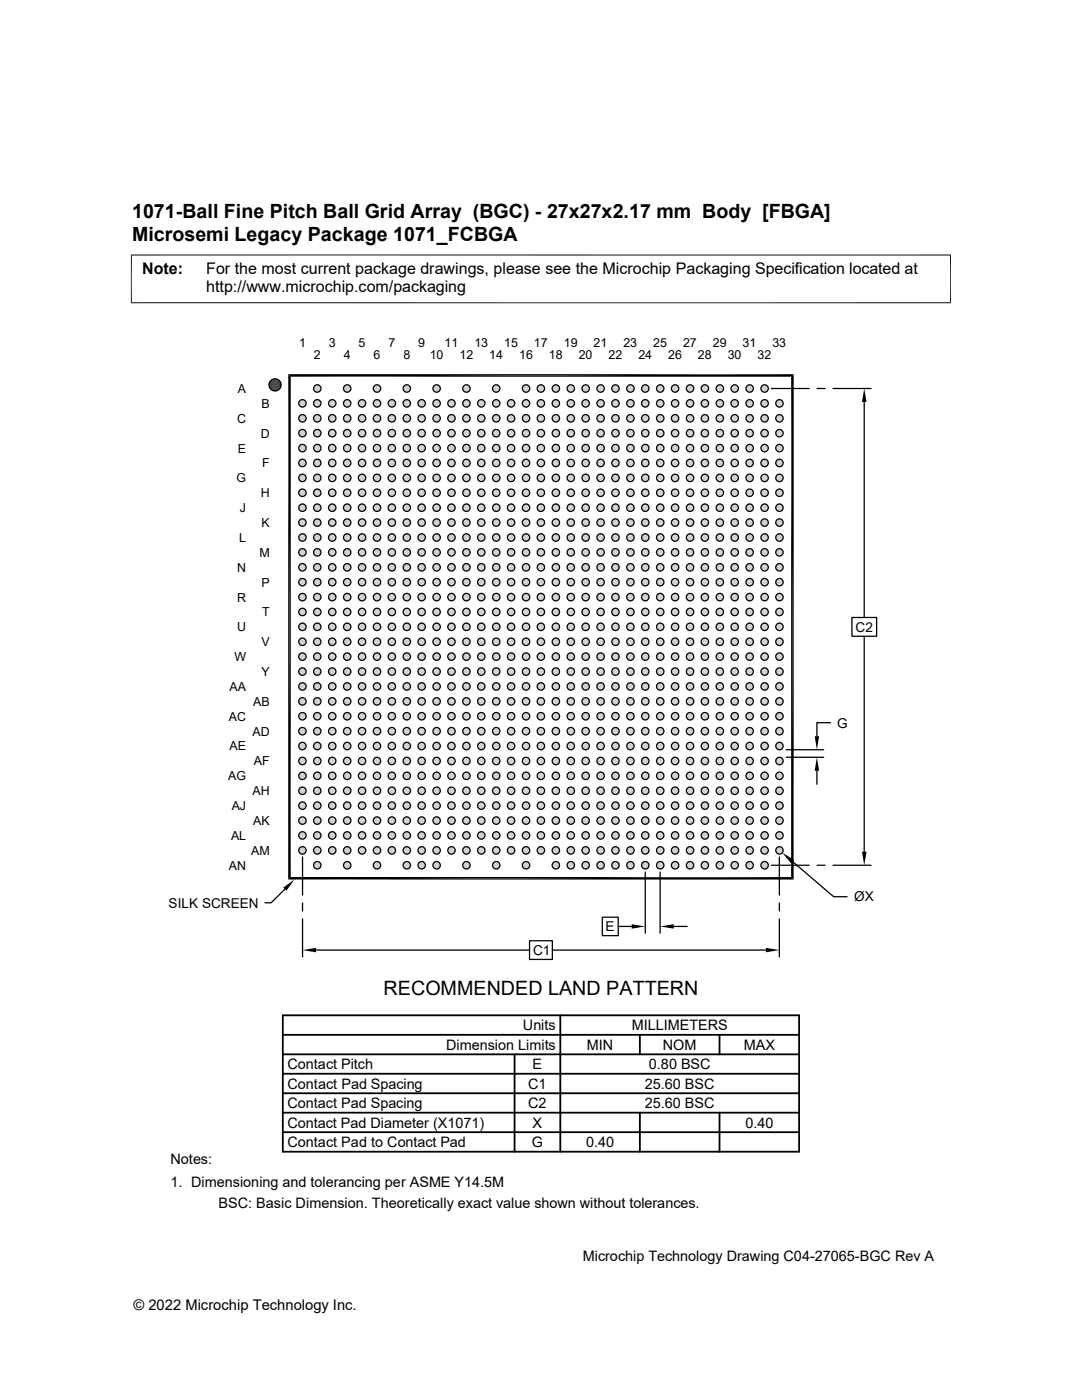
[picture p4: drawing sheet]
<svg xmlns="http://www.w3.org/2000/svg" width="216mm" height="279mm" viewBox="0 0 216 279" stroke-linecap="round" stroke-linejoin="round" font-family="sans-serif">
<defs><g id="words">
<g font-size="3.9">
<text x="26.4" y="43.5">1071-Ball Fine Pitch Ball Grid Array (BGC) - 27x27x2.17 mm Body [FBGA]</text>
<text x="26.4" y="48.1">Microsemi Legacy Package 1071_FCBGA</text>
<text x="76.5" y="198.5">RECOMMENDED LAND PATTERN</text>
</g>
<g font-size="3.2">
<text x="28.4" y="54.7">Note:</text>
<text x="41.1" y="58.3">http://www.microchip.com/packaging</text>
<text x="41.1" y="54.7">For the most current package drawings, please see the Microchip Packaging Specification located at</text>
</g>
<g font-size="2.9">
<text x="89" y="209.5">Dimension Limits</text>
<text x="104.3" y="205.6">Units</text>
<text x="117.1" y="209.5">MIN</text>
<text x="126" y="205.6">MILLIMETERS</text>
<text x="132.3" y="209.5">NOM</text>
<text x="148.4" y="209.5">MAX</text>
<text x="57.3" y="213.4">Contact Pitch</text>
<text x="106.3" y="213.4">E</text>
<text x="129.5" y="213.4">0.80 BSC</text>
<text x="57.3" y="221.1">Contact Pad Spacing</text>
<text x="57.3" y="217.3">Contact Pad Spacing</text>
<text x="105.4" y="221.1">C2</text>
<text x="105.4" y="217.3">C1</text>
<text x="128.7" y="217.3">25.60 BSC</text>
<text x="128.7" y="221.1">25.60 BSC</text>
<text x="57.3" y="225">Contact Pad Diameter (X1071)</text>
<text x="106.3" y="225">X</text>
<text x="148.7" y="225">0.40</text>
<text x="34" y="232.4">Notes:</text>
<text x="57.3" y="228.9">Contact Pad to Contact Pad</text>
<text x="106.1" y="228.9">G</text>
<text x="116.9" y="228.9">0.40</text>
<text x="34" y="237">1. Dimensioning and tolerancing per ASME Y14.5M</text>
<text x="43.6" y="241">BSC: Basic Dimension. Theoretically exact value shown without tolerances.</text>
<text x="116.3" y="251.7">Microchip Technology Drawing C04-27065-BGC Rev A</text>
<text x="26.6" y="261.3">© 2022 Microchip Technology Inc.</text>
</g>
<g font-size="2.7">
<text x="170.7" y="126.1">C2</text>
<text x="167.1" y="145.2">G</text>
<text x="170.5" y="179.9">ØX</text>
<text x="33.6" y="181.1">SILK SCREEN</text>
<text x="120.8" y="185.9">E</text>
<text x="106.4" y="190.6">C1</text>
</g>
<g font-size="2.5">
<text x="59.7" y="69.3">1</text>
<text x="62.7" y="71.6">2</text>
<text x="65.6" y="69.3">3</text>
<text x="68.6" y="71.6">4</text>
<text x="71.6" y="69.3">5</text>
<text x="74.5" y="71.6">6</text>
<text x="77.5" y="69.3">7</text>
<text x="80.5" y="71.6">8</text>
<text x="83.5" y="69.3">9</text>
<text x="85.7" y="71.6">10</text>
<text x="88.7" y="69.3">11</text>
<text x="91.7" y="71.6">12</text>
<text x="94.7" y="69.3">13</text>
<text x="97.6" y="71.6">14</text>
<text x="100.6" y="69.3">15</text>
<text x="103.6" y="71.6">16</text>
<text x="106.5" y="69.3">17</text>
<text x="109.5" y="71.6">18</text>
<text x="112.5" y="69.3">19</text>
<text x="115.5" y="71.6">20</text>
<text x="118.4" y="69.3">21</text>
<text x="121.4" y="71.6">22</text>
<text x="124.4" y="69.3">23</text>
<text x="127.4" y="71.6">24</text>
<text x="130.3" y="69.3">25</text>
<text x="133.3" y="71.6">26</text>
<text x="136.3" y="69.3">27</text>
<text x="139.3" y="71.6">28</text>
<text x="142.2" y="69.3">29</text>
<text x="145.2" y="71.6">30</text>
<text x="148.2" y="69.3">31</text>
<text x="151.1" y="71.6">32</text>
<text x="154.1" y="69.3">33</text>
<text x="47.5" y="78.4">A</text>
<text x="52.2" y="81.4">B</text>
<text x="47.3" y="84.4">C</text>
<text x="52" y="87.3">D</text>
<text x="47.5" y="90.3">E</text>
<text x="52.3" y="93.3">F</text>
<text x="47.2" y="96.3">G</text>
<text x="52" y="99.2">H</text>
<text x="47.9" y="102.2">J</text>
<text x="52.2" y="105.2">K</text>
<text x="47.8" y="108.2">L</text>
<text x="51.8" y="111.1">M</text>
<text x="47.3" y="114.1">N</text>
<text x="52.2" y="117.1">P</text>
<text x="47.3" y="120.1">R</text>
<text x="52.3" y="123">T</text>
<text x="46.8" y="131.9">W</text>
<text x="47.3" y="126">U</text>
<text x="52.2" y="129">V</text>
<text x="45.8" y="137.9">AA</text>
<text x="52.2" y="134.9">Y</text>
<text x="45.7" y="143.8">AC</text>
<text x="50.5" y="140.9">AB</text>
<text x="45.8" y="149.8">AE</text>
<text x="50.4" y="146.8">AD</text>
<text x="45.6" y="155.7">AG</text>
<text x="50.7" y="152.8">AF</text>
<text x="46.2" y="161.7">AJ</text>
<text x="50.4" y="158.7">AH</text>
<text x="46.1" y="167.6">AL</text>
<text x="50.5" y="164.7">AK</text>
<text x="45.7" y="173.6">AN</text>
<text x="50.1" y="170.6">AM</text>
</g>
</g></defs>
<g fill="#c0c0c0">
<path d="M63.2 76.8h.2z"/>
<path d="M69.2 76.8h.1z"/>
<path d="M75.1 76.8h.2z"/>
<path d="M81.1 76.8h.2z"/>
<path d="M87 76.8h.2z"/>
<path d="M93 76.8h.2z"/>
<path d="M98.9 76.8h.2z"/>
<path d="M104.9 76.8h.2z"/>
<path d="M107.8 76.8h.2z"/>
<path d="M110.8 76.8h.2z"/>
<path d="M113.8 76.8h.2z"/>
<path d="M116.8 76.8h.1z"/>
<path d="M119.7 76.8h.2z"/>
<path d="M122.7 76.8h.2z"/>
<path d="M125.7 76.8h.2z"/>
<path d="M128.7 76.8h.1z"/>
<path d="M131.6 76.8h.2z"/>
<path d="M134.6 76.8h.2z"/>
<path d="M137.6 76.8h.2z"/>
<path d="M140.5 76.8h.2z"/>
<path d="M143.5 76.8h.2z"/>
<path d="M146.5 76.8h.2z"/>
<path d="M149.5 76.8h.2z"/>
<path d="M152.5 76.8h.1z"/>
<path d="M152.4 76.8h.3z"/>
<path d="M152.5 76.8h.2z"/>
<path d="M149.4 76.8h.4z"/>
<path d="M149.5 76.8h.3z"/>
<path d="M146.5 76.8h.3z"/>
<path d="M143.5 76.8h.3z"/>
<path d="M140.5 76.8h.3z"/>
<path d="M137.5 76.8h.4z"/>
<path d="M137.6 76.8h.3z"/>
<path d="M134.6 76.8h.3z"/>
<path d="M131.6 76.8h.3z"/>
<path d="M128.6 76.8h.3z"/>
<path d="M128.7 76.8h.2z"/>
<path d="M125.6 76.8h.4z"/>
<path d="M125.7 76.8h.3z"/>
<path d="M122.7 76.8h.3z"/>
<path d="M119.7 76.8h.3z"/>
<path d="M116.7 76.8h.3z"/>
<path d="M116.8 76.8h.2z"/>
<path d="M113.7 76.8h.4z"/>
<path d="M113.8 76.8h.3z"/>
<path d="M110.7 76.8h.4z"/>
<path d="M110.8 76.8h.3z"/>
<path d="M107.8 76.8h.3z"/>
<path d="M104.8 76.8h.3z"/>
<path d="M98.8 76.8h.4z"/>
<path d="M98.9 76.8h.3z"/>
<path d="M92.9 76.8h.3z"/>
<path d="M87 76.8h.3z"/>
<path d="M81 76.8h.3z"/>
<path d="M75.1 76.8h.3z"/>
<path d="M69.1 76.8h.3z"/>
<path d="M69.2 76.8h.2z"/>
<path d="M63.2 76.8h.3z"/>
<path d="M152.3 76.8h.5z"/>
<path d="M152.4 76.8h.4z"/>
<path d="M149.3 76.8h.5z"/>
<path d="M146.4 76.8h.4z"/>
<path d="M143.4 76.8h.5z"/>
<path d="M143.5 76.8h.4z"/>
<path d="M140.4 76.8h.5z"/>
<path d="M140.5 76.8h.4z"/>
<path d="M137.4 76.8h.5z"/>
<path d="M134.5 76.8h.4z"/>
<path d="M131.5 76.8h.5z"/>
<path d="M131.6 76.8h.4z"/>
<path d="M128.5 76.8h.5z"/>
<path d="M128.6 76.8h.4z"/>
<path d="M125.5 76.8h.5z"/>
<path d="M122.6 76.8h.4z"/>
<path d="M119.6 76.8h.5z"/>
<path d="M119.7 76.8h.4z"/>
<path d="M116.6 76.8h.5z"/>
<path d="M116.7 76.8h.4z"/>
<path d="M113.6 76.8h.5z"/>
<path d="M107.7 76.8h.5z"/>
<path d="M107.8 76.8h.4z"/>
<path d="M104.7 76.8h.5z"/>
<path d="M104.8 76.8h.4z"/>
<path d="M98.8 76.8h.5z"/>
<path d="M92.8 76.8h.5z"/>
<path d="M92.9 76.8h.4z"/>
<path d="M86.9 76.8h.5z"/>
<path d="M87 76.8h.4z"/>
<path d="M80.9 76.8h.5z"/>
<path d="M81 76.8h.4z"/>
<path d="M75 76.8h.5z"/>
<path d="M75.1 76.8h.4z"/>
<path d="M69 76.8h.5z"/>
<path d="M69.1 76.8h.4z"/>
<path d="M63.1 76.8h.4z"/>
<path d="M152.3 76.9h.6z"/>
<path d="M152.3 76.8l.6 .1z"/>
<path d="M149.3 76.9h.6z"/>
<path d="M149.3 76.8l.6 .1z"/>
<path d="M146.3 76.9h.6z"/>
<path d="M146.4 76.8l.5 .1z"/>
<path d="M143.3 76.9h.7z"/>
<path d="M143.4 76.8l.6 .1z"/>
<path d="M140.4 76.9h.6z"/>
<path d="M140.4 76.8l.6 .1z"/>
<path d="M137.4 76.9h.6z"/>
<path d="M137.4 76.8l.6 .1z"/>
<path d="M134.4 76.9h.6z"/>
<path d="M134.5 76.8l.5 .1z"/>
<path d="M131.4 76.9h.6z"/>
<path d="M131.5 76.8l.5 .1z"/>
<path d="M128.5 76.9h.6z"/>
<path d="M128.5 76.8l.6 .1z"/>
<path d="M125.5 76.9h.6z"/>
<path d="M125.5 76.8l.6 .1z"/>
<path d="M122.5 76.9h.6z"/>
<path d="M122.6 76.8l.5 .1z"/>
<path d="M119.5 76.9h.6z"/>
<path d="M119.6 76.8l.5 .1z"/>
<path d="M116.6 76.9h.6z"/>
<path d="M116.6 76.8l.6 .1z"/>
<path d="M113.6 76.9h.6z"/>
<path d="M113.6 76.8l.6 .1z"/>
<path d="M110.6 76.9h.6z"/>
<path d="M110.7 76.8l.5 .1z"/>
<path d="M107.6 76.9h.6z"/>
<path d="M107.7 76.8l.5 .1z"/>
<path d="M104.7 76.9h.6z"/>
<path d="M104.7 76.8l.6 .1z"/>
<path d="M98.7 76.9h.6z"/>
<path d="M98.8 76.8l.5 .1z"/>
<path d="M92.8 76.9h.6z"/>
<path d="M92.8 76.8l.6 .1z"/>
<path d="M86.8 76.9h.6z"/>
<path d="M86.9 76.8l.5 .1z"/>
<path d="M80.9 76.9h.6z"/>
<path d="M80.9 76.8l.6 .1z"/>
<path d="M74.9 76.9h.6z"/>
<path d="M75 76.8l.5 .1z"/>
<path d="M69 76.9h.6z"/>
<path d="M69 76.8l.6 .1z"/>
<path d="M63 76.9h.6z"/>
<path d="M63.1 76.8l.5 .1z"/>
<path d="M152.2 76.9h.7z"/>
<path d="M149.2 76.9h.7z"/>
<path d="M146.2 76.9h.8z"/>
<path d="M146.3 76.9h.7z"/>
<path d="M140.3 76.9h.7z"/>
<path d="M137.3 76.9h.7z"/>
<path d="M134.3 76.9h.8z"/>
<path d="M134.4 76.9h.7z"/>
<path d="M131.4 76.9h.7z"/>
<path d="M128.4 76.9h.7z"/>
<path d="M125.4 76.9h.8z"/>
<path d="M125.5 76.9h.7z"/>
<path d="M122.4 76.9h.8z"/>
<path d="M122.5 76.9h.7z"/>
<path d="M119.5 76.9h.7z"/>
<path d="M116.5 76.9h.7z"/>
<path d="M113.5 76.9h.8z"/>
<path d="M113.6 76.9h.7z"/>
<path d="M110.5 76.9h.8z"/>
<path d="M110.6 76.9h.7z"/>
<path d="M107.6 76.9h.7z"/>
<path d="M104.6 76.9h.7z"/>
<path d="M98.6 76.9h.8z"/>
<path d="M98.7 76.9h.7z"/>
<path d="M92.7 76.9h.7z"/>
<path d="M86.7 76.9h.8z"/>
<path d="M86.8 76.9h.7z"/>
<path d="M80.8 76.9h.7z"/>
<path d="M74.8 76.9h.8z"/>
<path d="M74.9 76.9h.7z"/>
<path d="M68.9 76.9h.7z"/>
<path d="M62.9 76.9h.8z"/>
<path d="M63 76.9h.7z"/>
<path d="M152.1 76.9h.9z"/>
<path d="M152.2 76.9h.8z"/>
<path d="M149.2 76.9h.8z"/>
<path d="M143.3 76.9h.8z"/>
<path d="M140.2 76.9h.9z"/>
<path d="M140.3 76.9h.8z"/>
<path d="M137.3 76.9h.8z"/>
<path d="M131.4 76.9h.8z"/>
<path d="M128.3 76.9h.9z"/>
<path d="M128.4 76.9h.8z"/>
<path d="M122.4 76.9h.9z"/>
<path d="M119.5 76.9h.8z"/>
<path d="M116.4 76.9h.9z"/>
<path d="M116.5 76.9h.8z"/>
<path d="M107.5 76.9h.9z"/>
<path d="M107.6 76.9h.8z"/>
<path d="M104.6 76.9h.8z"/>
<path d="M92.7 76.9h.8z"/>
<path d="M80.8 76.9h.8z"/>
<path d="M68.8 76.9h.9z"/>
<path d="M68.9 76.9h.8z"/>
<path d="M62.9 76.9h.9z"/>
<path d="M152.1 76.9l.9 .1z"/>
<path d="M149.1 77h1z"/>
<path d="M149.2 76.9l.9 .1z"/>
<path d="M146.1 77h1z"/>
<path d="M146.2 76.9l.9 .1z"/>
<path d="M143.2 77h.9z"/>
<path d="M143.2 76.9l.9 .1z"/>
<path d="M140.2 77h.9z"/>
<path d="M140.2 76.9l.9 .1z"/>
<path d="M137.2 77h1z"/>
<path d="M137.3 76.9l.9 .1z"/>
<path d="M134.2 77h1z"/>
<path d="M134.3 76.9l.9 .1z"/>
<path d="M131.3 77h.9z"/>
<path d="M131.3 76.9l.9 .1z"/>
<path d="M128.3 77h.9z"/>
<path d="M128.3 76.9l.9 .1z"/>
<path d="M125.3 77h1z"/>
<path d="M125.4 76.9l.9 .1z"/>
<path d="M122.3 77h1z"/>
<path d="M122.4 76.9l.9 .1z"/>
<path d="M119.4 77h.9z"/>
<path d="M119.4 76.9l.9 .1z"/>
<path d="M116.4 77h.9z"/>
<path d="M116.4 76.9l.9 .1z"/>
<path d="M113.5 76.9l.9 .1z"/>
<path d="M110.4 77h1z"/>
<path d="M110.5 76.9l.9 .1z"/>
<path d="M107.4 77h1z"/>
<path d="M107.5 76.9l.9 .1z"/>
<path d="M104.5 77h1z"/>
<path d="M104.5 76.9l1 .1z"/>
<path d="M98.5 77h1z"/>
<path d="M98.6 76.9l.9 .1z"/>
<path d="M92.6 77h1z"/>
<path d="M92.6 76.9l1 .1z"/>
<path d="M86.6 77h1z"/>
<path d="M86.7 76.9l.9 .1z"/>
<path d="M80.7 77h.9z"/>
<path d="M80.8 76.9l.8 .1z"/>
<path d="M74.7 77h1z"/>
<path d="M74.8 76.9l.9 .1z"/>
<path d="M68.8 76.9l.9 .1z"/>
<path d="M62.8 77h1z"/>
<path d="M62.9 76.9l.9 .1z"/>
<path d="M152.1 77h1z"/>
<path d="M146.1 77h1.1z"/>
<path d="M143.2 77h1z"/>
<path d="M140.2 77h1z"/>
<path d="M134.2 77h1.1z"/>
<path d="M131.3 77h1z"/>
<path d="M128.3 77h1z"/>
<path d="M122.3 77h1.1z"/>
<path d="M119.4 77h1z"/>
<path d="M116.4 77h1z"/>
<path d="M113.4 77h1z"/>
<path d="M107.4 77h1.1z"/>
<path d="M86.6 77h1.1z"/>
<path d="M80.7 77h1z"/>
<path d="M74.7 77h1.1z"/>
<path d="M68.8 77h1z"/>
<path d="M62.8 77h1.1z"/>
<path d="M152 77l1.1 .1z"/>
<path d="M149 77.1h1.2z"/>
<path d="M149.1 77l1.1 .1z"/>
<path d="M146.1 77l1.1 .1z"/>
<path d="M143 77.1h1.2z"/>
<path d="M143.1 77l1.1 .1z"/>
<path d="M140.1 77l1.1 .1z"/>
<path d="M137.1 77.1h1.2z"/>
<path d="M137.2 77l1.1 .1z"/>
<path d="M134.2 77l1.1 .1z"/>
<path d="M131.1 77.1h1.2z"/>
<path d="M131.2 77l1.1 .1z"/>
<path d="M128.2 77l1.1 .1z"/>
<path d="M125.2 77l1.2 .1z"/>
<path d="M122.3 77l1.1 .1z"/>
<path d="M119.3 77l1.1 .1z"/>
<path d="M116.3 77.1h1.2z"/>
<path d="M116.3 77l1.2 .1z"/>
<path d="M113.3 77l1.2 .1z"/>
<path d="M110.3 77.1h1.2z"/>
<path d="M110.4 77l1.1 .1z"/>
<path d="M107.4 77l1.1 .1z"/>
<path d="M104.4 77.1h1.1z"/>
<path d="M104.4 77l1.1 .1z"/>
<path d="M98.4 77.1h1.2z"/>
<path d="M98.5 77l1.1 .1z"/>
<path d="M92.5 77.1h1.1z"/>
<path d="M92.5 77l1.1 .1z"/>
<path d="M86.5 77.1h1.2z"/>
<path d="M86.6 77l1.1 .1z"/>
<path d="M80.6 77l1.1 .1z"/>
<path d="M74.7 77l1.1 .1z"/>
<path d="M68.7 77l1.2 .1z"/>
<path d="M62.8 77l1.1 .1z"/>
<path d="M152 77.1h1.2z"/>
<path d="M146 77.1h1.2z"/>
<path d="M143 77.1h1.3z"/>
<path d="M140.1 77.1h1.2z"/>
<path d="M134.1 77.1h1.2z"/>
<path d="M131.1 77.1h1.3z"/>
<path d="M128.2 77.1h1.2z"/>
<path d="M125.2 77.1h1.2z"/>
<path d="M122.2 77.1h1.2z"/>
<path d="M119.3 77.1h1.2z"/>
<path d="M113.3 77.1h1.2z"/>
<path d="M107.4 77.1h1.2z"/>
<path d="M104.4 77.1h1.2z"/>
<path d="M92.5 77.1h1.2z"/>
<path d="M80.6 77.1h1.2z"/>
<path d="M74.6 77.1h1.2z"/>
<path d="M68.7 77.1h1.2z"/>
<path d="M62.7 77.1h1.2z"/>
<path d="M151.9 77.1l1.3 .1z"/>
<path d="M149 77.1l1.2 .1z"/>
<path d="M146 77.1l1.3 .1z"/>
<path d="M143 77.1l1.3 .1z"/>
<path d="M140 77.1l1.3 .1z"/>
<path d="M137.1 77.1l1.2 .1z"/>
<path d="M134.1 77.1l1.3 .1z"/>
<path d="M131.1 77.1l1.3 .1z"/>
<path d="M128.1 77.1l1.3 .1z"/>
<path d="M125.2 77.1l1.2 .1z"/>
<path d="M122.2 77.1l1.3 .1z"/>
<path d="M119.2 77.1l1.3 .1z"/>
<path d="M116.2 77.1l1.3 .1z"/>
<path d="M113.3 77.1l1.3 .1z"/>
<path d="M110.3 77.1l1.3 .1z"/>
<path d="M107.3 77.1l1.3 .1z"/>
<path d="M104.4 77.1l1.2 .1z"/>
<path d="M98.4 77.1l1.3 .1z"/>
<path d="M92.4 77.1l1.3 .1z"/>
<path d="M86.5 77.1l1.3 .1z"/>
<path d="M80.5 77.1l1.3 .1z"/>
<path d="M74.6 77.1l1.3 .1z"/>
<path d="M68.6 77.1l1.3 .1z"/>
<path d="M62.7 77.1l1.3 .1z"/>
<path d="M151.9 77.2l1.3 .1z"/>
<path d="M148.9 77.2l1.4 .1z"/>
<path d="M145.9 77.2l1.4 .1z"/>
<path d="M143 77.2l1.3 .1z"/>
<path d="M140 77.2l1.4 .1z"/>
<path d="M137 77.2l1.4 .1z"/>
<path d="M134 77.2l1.4 .1z"/>
<path d="M131.1 77.2l1.3 .1z"/>
<path d="M128.1 77.2l1.4 .1z"/>
<path d="M125.1 77.2l1.4 .1z"/>
<path d="M122.2 77.2l1.3 .1z"/>
<path d="M119.2 77.2l1.3 .1z"/>
<path d="M116.2 77.2l1.4 .1z"/>
<path d="M113.2 77.2l1.4 .1z"/>
<path d="M110.3 77.2l1.3 .1z"/>
<path d="M107.3 77.2l1.3 .1z"/>
<path d="M104.3 77.2l1.4 .1z"/>
<path d="M98.4 77.2l1.3 .1z"/>
<path d="M92.4 77.2l1.3 .1z"/>
<path d="M86.5 77.2l1.3 .1z"/>
<path d="M80.5 77.2l1.4 .1z"/>
<path d="M74.5 77.2l1.4 .1z"/>
<path d="M68.6 77.2l1.4 .1z"/>
<path d="M62.7 77.2l1.3 .1z"/>
<path d="M151.9 77.3h1.4z"/>
<path d="M148.9 77.3h1.4z"/>
<path d="M145.9 77.3h1.4z"/>
<path d="M142.9 77.3h1.4z"/>
<path d="M140 77.3h1.4z"/>
<path d="M137 77.3h1.4z"/>
<path d="M134 77.3h1.4z"/>
<path d="M131 77.3h1.4z"/>
<path d="M128.1 77.3h1.4z"/>
<path d="M125.1 77.3h1.4z"/>
<path d="M122.1 77.3h1.4z"/>
<path d="M119.1 77.3h1.4z"/>
<path d="M116.2 77.3h1.4z"/>
<path d="M113.2 77.3h1.4z"/>
<path d="M110.2 77.3h1.4z"/>
<path d="M107.3 77.3h1.3z"/>
<path d="M104.3 77.3h1.4z"/>
<path d="M98.3 77.3h1.4z"/>
<path d="M92.4 77.3h1.4z"/>
<path d="M86.4 77.3h1.4z"/>
<path d="M80.5 77.3h1.4z"/>
<path d="M74.5 77.3h1.4z"/>
<path d="M68.6 77.3h1.4z"/>
<path d="M62.6 77.3h1.4z"/>
<path d="M151.8 77.3l1.5 .1z"/>
<path d="M148.9 77.3l1.4 .1z"/>
<path d="M145.9 77.3l1.4 .1z"/>
<path d="M142.9 77.3l1.5 .1z"/>
<path d="M140 77.3l1.4 .1z"/>
<path d="M137 77.3l1.4 .1z"/>
<path d="M134 77.3l1.4 .1z"/>
<path d="M131 77.3l1.5 .1z"/>
<path d="M128.1 77.3l1.4 .1z"/>
<path d="M125.1 77.3l1.4 .1z"/>
<path d="M122.1 77.3l1.4 .1z"/>
<path d="M119.1 77.3l1.5 .1z"/>
<path d="M116.1 77.3l1.5 .1z"/>
<path d="M113.2 77.3l1.4 .1z"/>
<path d="M110.2 77.3l1.5 .1z"/>
<path d="M107.2 77.3l1.5 .1z"/>
<path d="M104.2 77.3l1.5 .1z"/>
<path d="M98.3 77.3l1.4 .1z"/>
<path d="M92.4 77.3l1.4 .1z"/>
<path d="M86.4 77.3l1.4 .1z"/>
<path d="M80.5 77.3l1.4 .1z"/>
<path d="M74.5 77.3l1.4 .1z"/>
<path d="M68.6 77.3l1.4 .1z"/>
<path d="M62.6 77.3l1.5 .1z"/>
<path d="M151.8 77.4l1.5 .1z"/>
<path d="M148.9 77.4l1.4 .1z"/>
<path d="M145.9 77.4l1.4 .1z"/>
<path d="M142.9 77.4l1.5 .1z"/>
<path d="M139.9 77.4l1.5 .1z"/>
<path d="M137 77.4l1.4 .1z"/>
<path d="M134 77.4l1.4 .1z"/>
<path d="M131 77.4l1.5 .1z"/>
<path d="M128 77.4l1.5 .1z"/>
<path d="M125.1 77.4l1.4 .1z"/>
<path d="M122.1 77.4l1.4 .1z"/>
<path d="M119.1 77.4l1.5 .1z"/>
<path d="M116.1 77.4l1.5 .1z"/>
<path d="M113.2 77.4l1.4 .1z"/>
<path d="M110.2 77.4l1.5 .1z"/>
<path d="M107.2 77.4l1.5 .1z"/>
<path d="M104.2 77.4l1.5 .1z"/>
<path d="M98.3 77.4l1.5 .1z"/>
<path d="M92.3 77.4l1.5 .1z"/>
<path d="M86.4 77.4l1.5 .1z"/>
<path d="M80.4 77.4l1.5 .1z"/>
<path d="M74.5 77.4l1.4 .1z"/>
<path d="M68.5 77.4l1.5 .1z"/>
<path d="M62.6 77.4l1.5 .1z"/>
<path d="M151.8 77.5h1.5z"/>
<path d="M148.8 77.5h1.5z"/>
<path d="M145.9 77.5h1.5z"/>
<path d="M142.9 77.5h1.5z"/>
<path d="M139.9 77.5h1.5z"/>
<path d="M136.9 77.5h1.5z"/>
<path d="M134 77.5h1.4z"/>
<path d="M131 77.5h1.5z"/>
<path d="M128 77.5h1.5z"/>
<path d="M125.1 77.5h1.4z"/>
<path d="M122.1 77.5h1.4z"/>
<path d="M119.1 77.5h1.5z"/>
<path d="M116.1 77.5h1.5z"/>
<path d="M113.2 77.5h1.4z"/>
<path d="M110.2 77.5h1.5z"/>
<path d="M107.2 77.5h1.5z"/>
<path d="M104.2 77.5h1.5z"/>
<path d="M98.3 77.5h1.5z"/>
<path d="M92.3 77.5h1.5z"/>
<path d="M86.4 77.5h1.5z"/>
<path d="M80.4 77.5h1.5z"/>
<path d="M74.5 77.5h1.5z"/>
<path d="M68.5 77.5h1.5z"/>
<path d="M62.6 77.5h1.5z"/>
<path d="M151.8 77.5l1.5 .1z"/>
<path d="M148.8 77.5l1.5 .1z"/>
<path d="M145.9 77.5l1.4 .1z"/>
<path d="M142.9 77.5l1.5 .1z"/>
<path d="M139.9 77.5l1.5 .1z"/>
<path d="M136.9 77.5l1.5 .1z"/>
<path d="M134 77.5l1.4 .1z"/>
<path d="M131 77.5l1.5 .1z"/>
<path d="M128 77.5l1.5 .1z"/>
<path d="M125.1 77.5l1.4 .1z"/>
<path d="M122.1 77.5l1.4 .1z"/>
<path d="M119.1 77.5l1.5 .1z"/>
<path d="M116.1 77.5l1.5 .1z"/>
<path d="M113.2 77.5l1.4 .1z"/>
<path d="M110.2 77.5l1.5 .1z"/>
<path d="M107.2 77.5l1.5 .1z"/>
<path d="M104.2 77.5l1.5 .1z"/>
<path d="M98.3 77.5l1.5 .1z"/>
<path d="M92.3 77.5l1.5 .1z"/>
<path d="M86.4 77.5l1.5 .1z"/>
<path d="M80.4 77.5l1.5 .1z"/>
<path d="M74.5 77.5l1.4 .1z"/>
<path d="M68.5 77.5l1.5 .1z"/>
<path d="M62.6 77.5l1.5 .1z"/>
<path d="M151.8 77.6l1.5 .1z"/>
<path d="M148.8 77.6l1.5 .1z"/>
<path d="M148.8 77.6h1.5z"/>
<path d="M145.9 77.6l1.4 .1z"/>
<path d="M142.9 77.6l1.5 .1z"/>
<path d="M142.9 77.6h1.5z"/>
<path d="M139.9 77.6l1.5 .1z"/>
<path d="M136.9 77.6l1.5 .1z"/>
<path d="M136.9 77.6h1.5z"/>
<path d="M134 77.6l1.4 .1z"/>
<path d="M131 77.6l1.5 .1z"/>
<path d="M131 77.6h1.5z"/>
<path d="M128 77.6l1.5 .1z"/>
<path d="M125.1 77.6l1.4 .1z"/>
<path d="M125.1 77.6h1.4z"/>
<path d="M122.1 77.6l1.4 .1z"/>
<path d="M119.1 77.6l1.5 .1z"/>
<path d="M116.1 77.6l1.5 .1z"/>
<path d="M113.2 77.6l1.4 .1z"/>
<path d="M110.2 77.6l1.5 .1z"/>
<path d="M107.2 77.6l1.5 .1z"/>
<path d="M104.2 77.6l1.5 .1z"/>
<path d="M104.2 77.6h1.5z"/>
<path d="M98.3 77.6l1.4 .1z"/>
<path d="M98.3 77.6h1.5z"/>
<path d="M92.3 77.6l1.5 .1z"/>
<path d="M92.3 77.6h1.5z"/>
<path d="M86.4 77.6l1.4 .1z"/>
<path d="M86.4 77.6h1.5z"/>
<path d="M80.4 77.6l1.5 .1z"/>
<path d="M80.4 77.6h1.5z"/>
<path d="M74.5 77.6l1.4 .1z"/>
<path d="M68.5 77.6l1.5 .1z"/>
<path d="M62.6 77.6l1.5 .1z"/>
<path d="M151.8 77.7h1.5z"/>
<path d="M148.9 77.7h1.4z"/>
<path d="M145.9 77.7h1.4z"/>
<path d="M142.9 77.7h1.4z"/>
<path d="M142.9 77.7h1.5z"/>
<path d="M139.9 77.7h1.5z"/>
<path d="M137 77.7h1.4z"/>
<path d="M134 77.7h1.4z"/>
<path d="M131 77.7h1.4z"/>
<path d="M131 77.7h1.5z"/>
<path d="M128 77.7h1.5z"/>
<path d="M125.1 77.7h1.4z"/>
<path d="M122.1 77.7h1.4z"/>
<path d="M119.1 77.7h1.4z"/>
<path d="M119.1 77.7h1.5z"/>
<path d="M116.1 77.7h1.5z"/>
<path d="M113.2 77.7h1.4z"/>
<path d="M110.2 77.7h1.4z"/>
<path d="M110.2 77.7h1.5z"/>
<path d="M107.2 77.7h1.4z"/>
<path d="M107.2 77.7h1.5z"/>
<path d="M104.2 77.7h1.5z"/>
<path d="M98.3 77.7h1.4z"/>
<path d="M92.3 77.7h1.5z"/>
<path d="M86.4 77.7h1.4z"/>
<path d="M80.4 77.7h1.5z"/>
<path d="M74.5 77.7h1.4z"/>
<path d="M68.5 77.7h1.5z"/>
<path d="M62.6 77.7h1.4z"/>
<path d="M62.6 77.7h1.5z"/>
<path d="M151.8 77.7l1.4 .1z"/>
<path d="M148.9 77.7l1.4 .1z"/>
<path d="M145.9 77.7l1.4 .1z"/>
<path d="M142.9 77.7l1.4 .1z"/>
<path d="M140 77.7l1.4 .1z"/>
<path d="M140 77.7h1.4z"/>
<path d="M137 77.7l1.4 .1z"/>
<path d="M134 77.7l1.4 .1z"/>
<path d="M131 77.7l1.4 .1z"/>
<path d="M128.1 77.7l1.4 .1z"/>
<path d="M128.1 77.7h1.4z"/>
<path d="M125.1 77.7l1.4 .1z"/>
<path d="M122.1 77.7l1.4 .1z"/>
<path d="M119.1 77.7l1.4 .1z"/>
<path d="M116.1 77.7l1.5 .1z"/>
<path d="M113.2 77.7l1.4 .1z"/>
<path d="M110.2 77.7l1.4 .1z"/>
<path d="M107.2 77.7l1.4 .1z"/>
<path d="M104.2 77.7l1.5 .1z"/>
<path d="M98.3 77.7l1.4 .1z"/>
<path d="M92.4 77.7l1.3 .1z"/>
<path d="M92.4 77.7h1.4z"/>
<path d="M86.4 77.7l1.4 .1z"/>
<path d="M80.5 77.7l1.4 .1z"/>
<path d="M80.5 77.7h1.4z"/>
<path d="M74.5 77.7l1.4 .1z"/>
<path d="M68.6 77.7l1.4 .1z"/>
<path d="M68.6 77.7h1.4z"/>
<path d="M62.6 77.7l1.4 .1z"/>
<path d="M151.9 77.8l1.3 .1z"/>
<path d="M151.9 77.8h1.3z"/>
<path d="M148.9 77.8l1.3 .1z"/>
<path d="M148.9 77.8h1.4z"/>
<path d="M145.9 77.8l1.4 .1z"/>
<path d="M145.9 77.8h1.4z"/>
<path d="M142.9 77.8l1.4 .1z"/>
<path d="M142.9 77.8h1.4z"/>
<path d="M140 77.8l1.3 .1z"/>
<path d="M140 77.8h1.4z"/>
<path d="M137 77.8l1.3 .1z"/>
<path d="M137 77.8h1.4z"/>
<path d="M134 77.8l1.4 .1z"/>
<path d="M134 77.8h1.4z"/>
<path d="M131 77.8l1.4 .1z"/>
<path d="M131 77.8h1.4z"/>
<path d="M128.1 77.8l1.3 .1z"/>
<path d="M128.1 77.8h1.4z"/>
<path d="M125.1 77.8l1.3 .1z"/>
<path d="M125.1 77.8h1.4z"/>
<path d="M122.1 77.8l1.4 .1z"/>
<path d="M122.1 77.8h1.4z"/>
<path d="M119.1 77.8l1.4 .1z"/>
<path d="M119.1 77.8h1.4z"/>
<path d="M116.2 77.8l1.3 .1z"/>
<path d="M116.2 77.8h1.4z"/>
<path d="M113.2 77.8l1.4 .1z"/>
<path d="M113.2 77.8h1.4z"/>
<path d="M110.2 77.8l1.4 .1z"/>
<path d="M110.2 77.8h1.4z"/>
<path d="M107.3 77.8l1.3 .1z"/>
<path d="M107.3 77.8h1.3z"/>
<path d="M104.3 77.8l1.3 .1z"/>
<path d="M104.3 77.8h1.4z"/>
<path d="M98.3 77.8l1.4 .1z"/>
<path d="M98.3 77.8h1.4z"/>
<path d="M92.4 77.8l1.3 .1z"/>
<path d="M92.4 77.8h1.3z"/>
<path d="M86.4 77.8l1.4 .1z"/>
<path d="M86.4 77.8h1.4z"/>
<path d="M80.5 77.8l1.3 .1z"/>
<path d="M80.5 77.8h1.4z"/>
<path d="M74.5 77.8l1.4 .1z"/>
<path d="M74.5 77.8h1.4z"/>
<path d="M68.6 77.8l1.3 .1z"/>
<path d="M68.6 77.8h1.4z"/>
<path d="M62.6 77.8l1.4 .1z"/>
<path d="M62.6 77.8h1.4z"/>
<path d="M151.9 77.9h1.3z"/>
<path d="M148.9 77.9h1.3z"/>
<path d="M145.9 77.9h1.3z"/>
<path d="M145.9 77.9h1.4z"/>
<path d="M143 77.9h1.3z"/>
<path d="M140 77.9h1.3z"/>
<path d="M137 77.9h1.3z"/>
<path d="M134 77.9h1.3z"/>
<path d="M134 77.9h1.4z"/>
<path d="M131.1 77.9h1.3z"/>
<path d="M128.1 77.9h1.3z"/>
<path d="M125.1 77.9h1.3z"/>
<path d="M122.2 77.9h1.2z"/>
<path d="M122.2 77.9h1.3z"/>
<path d="M119.2 77.9h1.3z"/>
<path d="M116.2 77.9h1.3z"/>
<path d="M113.2 77.9h1.3z"/>
<path d="M113.2 77.9h1.4z"/>
<path d="M110.3 77.9h1.2z"/>
<path d="M110.3 77.9h1.3z"/>
<path d="M107.3 77.9h1.3z"/>
<path d="M104.3 77.9h1.3z"/>
<path d="M98.4 77.9h1.2z"/>
<path d="M98.4 77.9h1.3z"/>
<path d="M92.4 77.9h1.3z"/>
<path d="M86.5 77.9h1.2z"/>
<path d="M86.5 77.9h1.3z"/>
<path d="M80.5 77.9h1.3z"/>
<path d="M74.5 77.9h1.3z"/>
<path d="M74.5 77.9h1.4z"/>
<path d="M68.6 77.9h1.3z"/>
<path d="M62.7 77.9h1.2z"/>
<path d="M62.7 77.9h1.3z"/>
<path d="M151.9 77.9l1.2 .1z"/>
<path d="M149 77.9l1.2 .1z"/>
<path d="M149 77.9h1.2z"/>
<path d="M146 77.9l1.2 .1z"/>
<path d="M146 77.9h1.2z"/>
<path d="M143 77.9l1.2 .1z"/>
<path d="M140 77.9l1.2 .1z"/>
<path d="M137.1 77.9l1.2 .1z"/>
<path d="M137.1 77.9h1.2z"/>
<path d="M134.1 77.9l1.2 .1z"/>
<path d="M134.1 77.9h1.2z"/>
<path d="M131.1 77.9l1.2 .1z"/>
<path d="M128.1 77.9l1.2 .1z"/>
<path d="M125.2 77.9l1.2 .1z"/>
<path d="M125.2 77.9h1.2z"/>
<path d="M122.2 77.9l1.2 .1z"/>
<path d="M119.2 77.9l1.2 .1z"/>
<path d="M116.2 77.9l1.3 .1z"/>
<path d="M113.3 77.9l1.2 .1z"/>
<path d="M113.3 77.9h1.2z"/>
<path d="M110.3 77.9l1.2 .1z"/>
<path d="M107.3 77.9l1.2 .1z"/>
<path d="M104.4 77.9l1.1 .1z"/>
<path d="M104.4 77.9h1.2z"/>
<path d="M98.4 77.9l1.2 .1z"/>
<path d="M92.4 77.9l1.2 .1z"/>
<path d="M86.5 77.9l1.2 .1z"/>
<path d="M80.5 77.9l1.2 .1z"/>
<path d="M74.6 77.9l1.2 .1z"/>
<path d="M74.6 77.9h1.2z"/>
<path d="M68.6 77.9l1.3 .1z"/>
<path d="M62.7 77.9l1.2 .1z"/>
<path d="M152 78h1.1z"/>
<path d="M149 78h1.1z"/>
<path d="M149 78h1.2z"/>
<path d="M146 78h1.2z"/>
<path d="M143 78h1.2z"/>
<path d="M140.1 78h1.1z"/>
<path d="M137.1 78h1.1z"/>
<path d="M137.1 78h1.2z"/>
<path d="M134.1 78h1.2z"/>
<path d="M131.1 78h1.2z"/>
<path d="M128.2 78h1.1z"/>
<path d="M125.2 78h1.1z"/>
<path d="M125.2 78h1.2z"/>
<path d="M122.2 78h1.2z"/>
<path d="M119.3 78h1.1z"/>
<path d="M116.3 78h1.1z"/>
<path d="M116.3 78h1.2z"/>
<path d="M113.3 78h1.1z"/>
<path d="M113.3 78h1.2z"/>
<path d="M110.3 78h1.1z"/>
<path d="M110.3 78h1.2z"/>
<path d="M107.4 78h1.1z"/>
<path d="M104.4 78h1.1z"/>
<path d="M98.4 78h1.1z"/>
<path d="M98.4 78h1.2z"/>
<path d="M92.5 78h1.1z"/>
<path d="M86.5 78h1.2z"/>
<path d="M80.6 78h1.1z"/>
<path d="M74.6 78h1.2z"/>
<path d="M68.7 78h1.1z"/>
<path d="M62.7 78h1.2z"/>
<path d="M152 78l1 .1z"/>
<path d="M149.1 78l1 .1z"/>
<path d="M149.1 78h1z"/>
<path d="M146.1 78l1 .1z"/>
<path d="M146.1 78h1.1z"/>
<path d="M143.1 78l1 .1z"/>
<path d="M143.1 78h1.1z"/>
<path d="M140.1 78l1 .1z"/>
<path d="M137.2 78l1 .1z"/>
<path d="M137.2 78h1z"/>
<path d="M134.2 78l1 .1z"/>
<path d="M134.2 78h1.1z"/>
<path d="M131.2 78l1 .1z"/>
<path d="M131.2 78h1.1z"/>
<path d="M128.2 78l1 .1z"/>
<path d="M125.2 78l1.1 .1z"/>
<path d="M122.3 78l1 .1z"/>
<path d="M122.3 78h1.1z"/>
<path d="M119.3 78l1 .1z"/>
<path d="M116.3 78l1 .1z"/>
<path d="M113.3 78l1.1 .1z"/>
<path d="M110.4 78l1 .1z"/>
<path d="M110.4 78h1z"/>
<path d="M107.4 78l1 .1z"/>
<path d="M104.4 78l1.1 .1z"/>
<path d="M98.5 78l1 .1z"/>
<path d="M98.5 78h1z"/>
<path d="M92.5 78l1.1 .1z"/>
<path d="M86.6 78l1 .1z"/>
<path d="M86.6 78h1.1z"/>
<path d="M80.6 78l1 .1z"/>
<path d="M74.7 78l1 .1z"/>
<path d="M74.7 78h1.1z"/>
<path d="M68.7 78l1 .1z"/>
<path d="M62.8 78l1 .1z"/>
<path d="M62.8 78h1.1z"/>
<path d="M152.1 78.1h.9z"/>
<path d="M149.1 78.1h.9z"/>
<path d="M149.1 78.1h1z"/>
<path d="M146.1 78.1h.9z"/>
<path d="M146.1 78.1h1z"/>
<path d="M143.2 78.1h.9z"/>
<path d="M140.2 78.1h.9z"/>
<path d="M137.2 78.1h.9z"/>
<path d="M137.2 78.1h1z"/>
<path d="M134.2 78.1h.9z"/>
<path d="M134.2 78.1h1z"/>
<path d="M131.3 78.1h.9z"/>
<path d="M128.3 78.1h.9z"/>
<path d="M125.3 78.1h.9z"/>
<path d="M125.3 78.1h1z"/>
<path d="M122.3 78.1h1z"/>
<path d="M119.4 78.1h.9z"/>
<path d="M116.4 78.1h.9z"/>
<path d="M113.4 78.1h.9z"/>
<path d="M113.4 78.1h1z"/>
<path d="M110.4 78.1h.9z"/>
<path d="M110.4 78.1h1z"/>
<path d="M107.4 78.1h1z"/>
<path d="M104.5 78.1h.9z"/>
<path d="M104.5 78.1h1z"/>
<path d="M98.5 78.1h.9z"/>
<path d="M98.5 78.1h1z"/>
<path d="M92.6 78.1h.9z"/>
<path d="M92.6 78.1h1z"/>
<path d="M86.6 78.1h.9z"/>
<path d="M86.6 78.1h1z"/>
<path d="M80.7 78.1h.9z"/>
<path d="M74.7 78.1h.9z"/>
<path d="M74.7 78.1h1z"/>
<path d="M68.8 78.1h.9z"/>
<path d="M62.8 78.1h1z"/>
<path d="M152.1 78.1l.8 .1z"/>
<path d="M149.2 78.1l.7 .1z"/>
<path d="M149.2 78.1h.8z"/>
<path d="M146.2 78.1l.8 .1z"/>
<path d="M146.2 78.1h.8z"/>
<path d="M143.2 78.1l.8 .1z"/>
<path d="M140.2 78.1l.8 .1z"/>
<path d="M137.3 78.1l.7 .1z"/>
<path d="M137.3 78.1h.8z"/>
<path d="M134.3 78.1l.8 .1z"/>
<path d="M134.3 78.1h.8z"/>
<path d="M131.3 78.1l.8 .1z"/>
<path d="M128.3 78.1l.8 .1z"/>
<path d="M125.4 78.1l.8 .1z"/>
<path d="M125.4 78.1h.8z"/>
<path d="M122.4 78.1l.8 .1z"/>
<path d="M122.4 78.1h.9z"/>
<path d="M119.4 78.1l.8 .1z"/>
<path d="M116.4 78.1l.8 .1z"/>
<path d="M113.5 78.1l.8 .1z"/>
<path d="M113.5 78.1h.8z"/>
<path d="M110.5 78.1l.8 .1z"/>
<path d="M110.5 78.1h.8z"/>
<path d="M107.5 78.1l.8 .1z"/>
<path d="M107.5 78.1h.9z"/>
<path d="M104.5 78.1l.8 .1z"/>
<path d="M98.6 78.1l.8 .1z"/>
<path d="M98.6 78.1h.8z"/>
<path d="M92.6 78.1l.8 .1z"/>
<path d="M86.7 78.1l.8 .1z"/>
<path d="M86.7 78.1h.8z"/>
<path d="M80.8 78.1l.7 .1z"/>
<path d="M80.8 78.1h.8z"/>
<path d="M74.8 78.1l.8 .1z"/>
<path d="M74.8 78.1h.8z"/>
<path d="M68.8 78.1l.8 .1z"/>
<path d="M62.9 78.1l.8 .1z"/>
<path d="M62.9 78.1h.9z"/>
<path d="M152.2 78.2h.7z"/>
<path d="M149.2 78.2h.7z"/>
<path d="M146.2 78.2h.7z"/>
<path d="M146.2 78.2h.8z"/>
<path d="M143.3 78.2h.7z"/>
<path d="M140.3 78.2h.7z"/>
<path d="M137.3 78.2h.7z"/>
<path d="M134.3 78.2h.7z"/>
<path d="M134.3 78.2h.8z"/>
<path d="M131.4 78.2h.6z"/>
<path d="M131.4 78.2h.7z"/>
<path d="M128.4 78.2h.7z"/>
<path d="M125.4 78.2h.7z"/>
<path d="M125.4 78.2h.8z"/>
<path d="M122.4 78.2h.7z"/>
<path d="M122.4 78.2h.8z"/>
<path d="M119.5 78.2h.6z"/>
<path d="M119.5 78.2h.7z"/>
<path d="M116.5 78.2h.7z"/>
<path d="M113.5 78.2h.7z"/>
<path d="M113.5 78.2h.8z"/>
<path d="M110.5 78.2h.7z"/>
<path d="M110.5 78.2h.8z"/>
<path d="M107.6 78.2h.6z"/>
<path d="M107.6 78.2h.7z"/>
<path d="M104.6 78.2h.7z"/>
<path d="M98.6 78.2h.7z"/>
<path d="M98.6 78.2h.8z"/>
<path d="M92.7 78.2h.7z"/>
<path d="M86.7 78.2h.7z"/>
<path d="M86.7 78.2h.8z"/>
<path d="M80.8 78.2h.7z"/>
<path d="M74.8 78.2h.7z"/>
<path d="M74.8 78.2h.8z"/>
<path d="M68.9 78.2h.7z"/>
<path d="M62.9 78.2h.7z"/>
<path d="M62.9 78.2h.8z"/>
<path d="M152.3 78.2h.5z"/>
<path d="M152.3 78.2h.6z"/>
<path d="M149.3 78.2h.5z"/>
<path d="M149.3 78.2h.6z"/>
<path d="M146.3 78.2h.5z"/>
<path d="M146.3 78.2h.6z"/>
<path d="M143.3 78.2h.6z"/>
<path d="M140.4 78.2h.5z"/>
<path d="M140.4 78.2h.6z"/>
<path d="M137.4 78.2h.5z"/>
<path d="M137.4 78.2h.6z"/>
<path d="M134.4 78.2h.5z"/>
<path d="M134.4 78.2h.6z"/>
<path d="M128.5 78.2h.5z"/>
<path d="M128.5 78.2h.6z"/>
<path d="M125.5 78.2h.5z"/>
<path d="M125.5 78.2h.6z"/>
<path d="M122.5 78.2h.5z"/>
<path d="M122.5 78.2h.6z"/>
<path d="M116.6 78.2h.5z"/>
<path d="M116.6 78.2h.6z"/>
<path d="M113.6 78.2h.5z"/>
<path d="M113.6 78.2h.6z"/>
<path d="M110.6 78.2h.5z"/>
<path d="M110.6 78.2h.6z"/>
<path d="M104.7 78.2h.5z"/>
<path d="M104.7 78.2h.6z"/>
<path d="M98.7 78.2h.6z"/>
<path d="M92.8 78.2h.5z"/>
<path d="M92.8 78.2h.6z"/>
<path d="M86.8 78.2h.6z"/>
<path d="M80.9 78.2h.5z"/>
<path d="M80.9 78.2h.6z"/>
<path d="M74.9 78.2h.6z"/>
<path d="M69 78.2h.5z"/>
<path d="M69 78.2h.6z"/>
<path d="M63 78.2h.5z"/>
<path d="M63 78.2h.6z"/>
<path d="M152.3 78.2l.4 .1z"/>
<path d="M149.3 78.2l.5 .1z"/>
<path d="M146.4 78.2l.4 .1z"/>
<path d="M146.4 78.2h.4z"/>
<path d="M143.4 78.2l.4 .1z"/>
<path d="M143.4 78.2h.5z"/>
<path d="M140.4 78.2l.4 .1z"/>
<path d="M137.4 78.2l.5 .1z"/>
<path d="M134.5 78.2l.4 .1z"/>
<path d="M134.5 78.2h.4z"/>
<path d="M131.5 78.2l.4 .1z"/>
<path d="M131.5 78.2h.5z"/>
<path d="M128.5 78.2l.4 .1z"/>
<path d="M125.5 78.2l.5 .1z"/>
<path d="M122.6 78.2l.4 .1z"/>
<path d="M122.6 78.2h.4z"/>
<path d="M119.6 78.2l.4 .1z"/>
<path d="M119.6 78.2h.5z"/>
<path d="M116.6 78.2l.4 .1z"/>
<path d="M113.6 78.2l.5 .1z"/>
<path d="M110.7 78.2l.4 .1z"/>
<path d="M110.7 78.2h.4z"/>
<path d="M107.7 78.2l.4 .1z"/>
<path d="M107.7 78.2h.5z"/>
<path d="M104.7 78.2l.4 .1z"/>
<path d="M98.8 78.2l.4 .1z"/>
<path d="M98.8 78.2h.5z"/>
<path d="M92.8 78.2l.4 .1z"/>
<path d="M86.9 78.2l.4 .1z"/>
<path d="M86.9 78.2h.5z"/>
<path d="M80.9 78.2l.4 .1z"/>
<path d="M75 78.2l.4 .1z"/>
<path d="M75 78.2h.5z"/>
<path d="M69 78.2l.4 .1z"/>
<path d="M63.1 78.2l.4 .1z"/>
<path d="M63.1 78.2h.4z"/>
<path d="M63.2 78.3h.2z"/>
<path d="M69.2 78.3h.1z"/>
<path d="M75.1 78.3h.2z"/>
<path d="M81.1 78.3h.2z"/>
<path d="M87 78.3h.2z"/>
<path d="M93 78.3h.2z"/>
<path d="M98.9 78.3h.2z"/>
<path d="M104.9 78.3h.2z"/>
<path d="M107.8 78.3h.2z"/>
<path d="M110.8 78.3h.2z"/>
<path d="M113.8 78.3h.2z"/>
<path d="M116.8 78.3h.1z"/>
<path d="M119.7 78.3h.2z"/>
<path d="M122.7 78.3h.2z"/>
<path d="M125.7 78.3h.2z"/>
<path d="M128.7 78.3h.1z"/>
<path d="M131.6 78.3h.2z"/>
<path d="M134.6 78.3h.2z"/>
<path d="M137.6 78.3h.2z"/>
<path d="M140.5 78.3h.2z"/>
<path d="M143.5 78.3h.2z"/>
<path d="M146.5 78.3h.2z"/>
<path d="M149.5 78.3h.2z"/>
<path d="M152.5 78.3h.1z"/>
<path d="M152.4 78.3h.2z"/>
<path d="M152.4 78.3h.3z"/>
<path d="M149.4 78.3h.3z"/>
<path d="M149.4 78.3h.4z"/>
<path d="M146.5 78.3h.3z"/>
<path d="M143.5 78.3h.3z"/>
<path d="M140.5 78.3h.3z"/>
<path d="M137.5 78.3h.3z"/>
<path d="M137.5 78.3h.4z"/>
<path d="M134.6 78.3h.3z"/>
<path d="M131.6 78.3h.3z"/>
<path d="M128.6 78.3h.2z"/>
<path d="M128.6 78.3h.3z"/>
<path d="M125.6 78.3h.3z"/>
<path d="M125.6 78.3h.4z"/>
<path d="M122.7 78.3h.3z"/>
<path d="M119.7 78.3h.3z"/>
<path d="M116.7 78.3h.2z"/>
<path d="M116.7 78.3h.3z"/>
<path d="M113.7 78.3h.3z"/>
<path d="M113.7 78.3h.4z"/>
<path d="M110.7 78.3h.3z"/>
<path d="M110.7 78.3h.4z"/>
<path d="M107.8 78.3h.3z"/>
<path d="M104.8 78.3h.3z"/>
<path d="M98.8 78.3h.3z"/>
<path d="M98.8 78.3h.4z"/>
<path d="M92.9 78.3h.3z"/>
<path d="M87 78.3h.3z"/>
<path d="M81 78.3h.3z"/>
<path d="M75.1 78.3h.3z"/>
<path d="M69.1 78.3h.2z"/>
<path d="M69.1 78.3h.3z"/>
<path d="M63.2 78.3h.3z"/>
<path d="M60.2 79.8h.2z"/>
<path d="M63.2 79.8h.2z"/>
<path d="M66.2 79.8h.2z"/>
<path d="M69.2 79.8h.1z"/>
<path d="M72.1 79.8h.2z"/>
<path d="M75.1 79.8h.2z"/>
<path d="M78.1 79.8h.2z"/>
<path d="M81.1 79.8h.2z"/>
<path d="M84 79.8h.2z"/>
<path d="M87 79.8h.2z"/>
<path d="M90 79.8h.2z"/>
<path d="M93 79.8h.2z"/>
<path d="M95.9 79.8h.2z"/>
<path d="M98.9 79.8h.2z"/>
<path d="M101.9 79.8h.2z"/>
<path d="M104.9 79.8h.2z"/>
<path d="M107.8 79.8h.2z"/>
<path d="M110.8 79.8h.2z"/>
<path d="M113.8 79.8h.2z"/>
<path d="M116.8 79.8h.1z"/>
<path d="M119.7 79.8h.2z"/>
<path d="M122.7 79.8h.2z"/>
<path d="M125.7 79.8h.2z"/>
<path d="M128.7 79.8h.1z"/>
<path d="M131.6 79.8h.2z"/>
<path d="M134.6 79.8h.2z"/>
<path d="M137.6 79.8h.2z"/>
<path d="M140.5 79.8h.2z"/>
<path d="M143.5 79.8h.2z"/>
<path d="M146.5 79.8h.2z"/>
<path d="M149.5 79.8h.2z"/>
<path d="M152.5 79.8h.1z"/>
<path d="M155.4 79.8h.2z"/>
<path d="M155.4 79.8h.3z"/>
<path d="M152.4 79.8h.3z"/>
<path d="M152.5 79.8h.2z"/>
<path d="M149.4 79.8h.4z"/>
<path d="M149.5 79.8h.3z"/>
<path d="M146.5 79.8h.3z"/>
<path d="M143.5 79.8h.3z"/>
<path d="M140.5 79.8h.3z"/>
<path d="M137.5 79.8h.4z"/>
<path d="M137.6 79.8h.3z"/>
<path d="M134.6 79.8h.3z"/>
<path d="M131.6 79.8h.3z"/>
<path d="M128.6 79.8h.3z"/>
<path d="M128.7 79.8h.2z"/>
<path d="M125.6 79.8h.4z"/>
<path d="M125.7 79.8h.3z"/>
<path d="M122.7 79.8h.3z"/>
<path d="M119.7 79.8h.3z"/>
<path d="M116.7 79.8h.3z"/>
<path d="M116.8 79.8h.2z"/>
<path d="M113.7 79.8h.4z"/>
<path d="M113.8 79.8h.3z"/>
<path d="M110.7 79.8h.4z"/>
<path d="M110.8 79.8h.3z"/>
<path d="M107.8 79.8h.3z"/>
<path d="M104.8 79.8h.3z"/>
<path d="M101.8 79.8h.4z"/>
<path d="M101.9 79.8h.3z"/>
<path d="M98.8 79.8h.4z"/>
<path d="M98.9 79.8h.3z"/>
<path d="M95.9 79.8h.3z"/>
<path d="M92.9 79.8h.3z"/>
<path d="M89.9 79.8h.4z"/>
<path d="M90 79.8h.3z"/>
<path d="M87 79.8h.3z"/>
<path d="M84 79.8h.3z"/>
<path d="M81 79.8h.3z"/>
<path d="M78 79.8h.4z"/>
<path d="M78.1 79.8h.3z"/>
<path d="M75.1 79.8h.3z"/>
<path d="M72.1 79.8h.3z"/>
<path d="M69.1 79.8h.3z"/>
<path d="M69.2 79.8h.2z"/>
<path d="M66.1 79.8h.4z"/>
<path d="M66.2 79.8h.3z"/>
<path d="M63.2 79.8h.3z"/>
<path d="M60.2 79.8h.3z"/>
<path d="M155.3 79.8h.5z"/>
<path d="M155.4 79.8h.4z"/>
<path d="M152.3 79.8h.5z"/>
<path d="M152.4 79.8h.4z"/>
<path d="M149.3 79.8h.5z"/>
<path d="M146.4 79.8h.4z"/>
<path d="M143.4 79.8h.5z"/>
<path d="M143.5 79.8h.4z"/>
<path d="M140.4 79.8h.5z"/>
<path d="M140.5 79.8h.4z"/>
<path d="M137.4 79.8h.5z"/>
<path d="M134.5 79.8h.4z"/>
<path d="M131.5 79.8h.5z"/>
<path d="M131.6 79.8h.4z"/>
<path d="M128.5 79.8h.5z"/>
<path d="M128.6 79.8h.4z"/>
<path d="M125.5 79.8h.5z"/>
<path d="M122.6 79.8h.4z"/>
<path d="M119.6 79.8h.5z"/>
<path d="M119.7 79.8h.4z"/>
<path d="M116.6 79.8h.5z"/>
<path d="M116.7 79.8h.4z"/>
<path d="M113.6 79.8h.5z"/>
<path d="M107.7 79.8h.5z"/>
<path d="M107.8 79.8h.4z"/>
<path d="M104.7 79.8h.5z"/>
<path d="M104.8 79.8h.4z"/>
<path d="M101.7 79.8h.5z"/>
<path d="M98.8 79.8h.5z"/>
<path d="M95.8 79.8h.5z"/>
<path d="M95.9 79.8h.4z"/>
<path d="M92.8 79.8h.5z"/>
<path d="M92.9 79.8h.4z"/>
<path d="M86.9 79.8h.5z"/>
<path d="M87 79.8h.4z"/>
<path d="M83.9 79.8h.5z"/>
<path d="M84 79.8h.4z"/>
<path d="M80.9 79.8h.5z"/>
<path d="M81 79.8h.4z"/>
<path d="M75 79.8h.5z"/>
<path d="M75.1 79.8h.4z"/>
<path d="M72 79.8h.5z"/>
<path d="M72.1 79.8h.4z"/>
<path d="M69 79.8h.5z"/>
<path d="M69.1 79.8h.4z"/>
<path d="M63.1 79.8h.4z"/>
<path d="M60.1 79.8h.5z"/>
<path d="M60.2 79.8h.4z"/>
<path d="M155.2 79.8h.7z"/>
<path d="M155.3 79.8h.6z"/>
<path d="M152.3 79.8h.6z"/>
<path d="M149.3 79.8h.6z"/>
<path d="M146.3 79.8h.6z"/>
<path d="M146.4 79.8h.5z"/>
<path d="M143.3 79.8h.7z"/>
<path d="M143.4 79.8h.6z"/>
<path d="M140.4 79.8h.6z"/>
<path d="M137.4 79.8h.6z"/>
<path d="M134.4 79.8h.6z"/>
<path d="M134.5 79.8h.5z"/>
<path d="M131.4 79.8h.6z"/>
<path d="M128.5 79.8h.6z"/>
<path d="M125.5 79.8h.6z"/>
<path d="M122.5 79.8h.6z"/>
<path d="M122.6 79.8h.5z"/>
<path d="M119.5 79.8h.6z"/>
<path d="M116.6 79.8h.6z"/>
<path d="M113.6 79.8h.6z"/>
<path d="M110.6 79.8h.6z"/>
<path d="M110.7 79.8h.5z"/>
<path d="M107.6 79.8h.6z"/>
<path d="M104.7 79.8h.6z"/>
<path d="M101.7 79.8h.6z"/>
<path d="M98.7 79.8h.6z"/>
<path d="M95.7 79.8h.7z"/>
<path d="M95.8 79.8h.6z"/>
<path d="M92.8 79.8h.6z"/>
<path d="M89.8 79.8h.6z"/>
<path d="M89.9 79.8h.5z"/>
<path d="M86.8 79.8h.6z"/>
<path d="M83.8 79.8h.7z"/>
<path d="M83.9 79.8h.6z"/>
<path d="M80.9 79.8h.6z"/>
<path d="M77.9 79.8h.6z"/>
<path d="M78 79.8h.5z"/>
<path d="M74.9 79.8h.6z"/>
<path d="M71.9 79.8h.7z"/>
<path d="M72 79.8h.6z"/>
<path d="M69 79.8h.6z"/>
<path d="M66 79.8h.6z"/>
<path d="M66.1 79.8h.5z"/>
<path d="M63 79.8h.6z"/>
<path d="M63.1 79.8h.5z"/>
<path d="M60 79.8h.7z"/>
<path d="M60.1 79.8h.6z"/>
<path d="M155.2 79.9h.7z"/>
<path d="M155.2 79.8l.7 .1z"/>
<path d="M152.2 79.9h.7z"/>
<path d="M152.3 79.8l.6 .1z"/>
<path d="M149.2 79.9h.7z"/>
<path d="M149.3 79.8l.6 .1z"/>
<path d="M146.2 79.9h.8z"/>
<path d="M146.3 79.8l.7 .1z"/>
<path d="M143.3 79.9h.7z"/>
<path d="M143.3 79.8l.7 .1z"/>
<path d="M140.3 79.9h.7z"/>
<path d="M140.4 79.8l.6 .1z"/>
<path d="M137.3 79.9h.7z"/>
<path d="M137.4 79.8l.6 .1z"/>
<path d="M134.3 79.9h.8z"/>
<path d="M134.4 79.8l.7 .1z"/>
<path d="M131.4 79.9h.7z"/>
<path d="M131.4 79.8l.7 .1z"/>
<path d="M128.4 79.9h.7z"/>
<path d="M128.5 79.8l.6 .1z"/>
<path d="M125.4 79.9h.8z"/>
<path d="M125.5 79.8l.7 .1z"/>
<path d="M122.4 79.9h.8z"/>
<path d="M122.5 79.8l.7 .1z"/>
<path d="M119.5 79.9h.7z"/>
<path d="M119.5 79.8l.7 .1z"/>
<path d="M116.5 79.9h.7z"/>
<path d="M116.6 79.8l.6 .1z"/>
<path d="M113.5 79.9h.8z"/>
<path d="M113.6 79.8l.7 .1z"/>
<path d="M110.5 79.9h.8z"/>
<path d="M110.6 79.8l.7 .1z"/>
<path d="M107.6 79.9h.7z"/>
<path d="M107.6 79.8l.7 .1z"/>
<path d="M104.6 79.9h.7z"/>
<path d="M104.7 79.8l.6 .1z"/>
<path d="M101.6 79.9h.8z"/>
<path d="M101.7 79.8l.7 .1z"/>
<path d="M98.6 79.9h.8z"/>
<path d="M98.7 79.8l.7 .1z"/>
<path d="M95.7 79.9h.7z"/>
<path d="M95.7 79.8l.7 .1z"/>
<path d="M92.7 79.9h.7z"/>
<path d="M92.8 79.8l.6 .1z"/>
<path d="M89.7 79.9h.8z"/>
<path d="M89.8 79.8l.7 .1z"/>
<path d="M86.7 79.9h.8z"/>
<path d="M86.8 79.8l.7 .1z"/>
<path d="M83.8 79.9h.7z"/>
<path d="M83.8 79.8l.7 .1z"/>
<path d="M80.8 79.9h.7z"/>
<path d="M80.9 79.8l.6 .1z"/>
<path d="M77.8 79.9h.7z"/>
<path d="M77.9 79.8l.6 .1z"/>
<path d="M74.8 79.9h.8z"/>
<path d="M74.9 79.8l.7 .1z"/>
<path d="M71.9 79.9h.7z"/>
<path d="M71.9 79.8l.7 .1z"/>
<path d="M68.9 79.9h.7z"/>
<path d="M69 79.8l.6 .1z"/>
<path d="M65.9 79.9h.8z"/>
<path d="M66 79.8l.7 .1z"/>
<path d="M62.9 79.9h.8z"/>
<path d="M63 79.8l.7 .1z"/>
<path d="M60 79.9h.7z"/>
<path d="M60 79.8l.7 .1z"/>
<path d="M155.2 79.9h.8z"/>
<path d="M152.1 79.9h.9z"/>
<path d="M152.2 79.9h.8z"/>
<path d="M149.2 79.9h.8z"/>
<path d="M143.3 79.9h.8z"/>
<path d="M140.2 79.9h.9z"/>
<path d="M140.3 79.9h.8z"/>
<path d="M137.3 79.9h.8z"/>
<path d="M131.4 79.9h.8z"/>
<path d="M128.3 79.9h.9z"/>
<path d="M128.4 79.9h.8z"/>
<path d="M122.4 79.9h.9z"/>
<path d="M119.5 79.9h.8z"/>
<path d="M116.4 79.9h.9z"/>
<path d="M116.5 79.9h.8z"/>
<path d="M107.5 79.9h.9z"/>
<path d="M107.6 79.9h.8z"/>
<path d="M104.6 79.9h.8z"/>
<path d="M95.6 79.9h.9z"/>
<path d="M95.7 79.9h.8z"/>
<path d="M92.7 79.9h.8z"/>
<path d="M83.7 79.9h.9z"/>
<path d="M83.8 79.9h.8z"/>
<path d="M80.8 79.9h.8z"/>
<path d="M77.8 79.9h.8z"/>
<path d="M71.8 79.9h.9z"/>
<path d="M71.9 79.9h.8z"/>
<path d="M68.8 79.9h.9z"/>
<path d="M68.9 79.9h.8z"/>
<path d="M62.9 79.9h.9z"/>
<path d="M60 79.9h.8z"/>
<path d="M155 79.9h1z"/>
<path d="M155.1 79.9h.9z"/>
<path d="M149.1 79.9h1z"/>
<path d="M149.2 79.9h.9z"/>
<path d="M146.1 79.9h1z"/>
<path d="M146.2 79.9h.9z"/>
<path d="M143.2 79.9h.9z"/>
<path d="M137.2 79.9h1z"/>
<path d="M137.3 79.9h.9z"/>
<path d="M134.2 79.9h1z"/>
<path d="M134.3 79.9h.9z"/>
<path d="M131.3 79.9h.9z"/>
<path d="M125.3 79.9h1z"/>
<path d="M125.4 79.9h.9z"/>
<path d="M122.3 79.9h1z"/>
<path d="M119.4 79.9h.9z"/>
<path d="M113.5 79.9h.9z"/>
<path d="M110.4 79.9h1z"/>
<path d="M110.5 79.9h.9z"/>
<path d="M107.4 79.9h1z"/>
<path d="M104.5 79.9h1z"/>
<path d="M101.5 79.9h1z"/>
<path d="M101.6 79.9h.9z"/>
<path d="M98.5 79.9h1z"/>
<path d="M98.6 79.9h.9z"/>
<path d="M95.5 79.9h1z"/>
<path d="M92.6 79.9h1z"/>
<path d="M89.6 79.9h1z"/>
<path d="M89.7 79.9h.9z"/>
<path d="M86.6 79.9h1z"/>
<path d="M86.7 79.9h.9z"/>
<path d="M80.7 79.9h.9z"/>
<path d="M77.7 79.9h1z"/>
<path d="M77.8 79.9h.9z"/>
<path d="M74.7 79.9h1z"/>
<path d="M74.8 79.9h.9z"/>
<path d="M65.8 79.9h1z"/>
<path d="M65.9 79.9h.9z"/>
<path d="M62.8 79.9h1z"/>
<path d="M59.9 79.9h.9z"/>
<path d="M155 79.9l1.1 .1z"/>
<path d="M152 80h1.1z"/>
<path d="M152.1 79.9l1 .1z"/>
<path d="M149.1 79.9l1 .1z"/>
<path d="M146.1 79.9l1.1 .1z"/>
<path d="M143.2 79.9l1 .1z"/>
<path d="M140.2 79.9l1 .1z"/>
<path d="M137.2 79.9l1 .1z"/>
<path d="M134.2 79.9l1.1 .1z"/>
<path d="M131.3 79.9l1 .1z"/>
<path d="M128.3 79.9l1 .1z"/>
<path d="M125.2 80h1.1z"/>
<path d="M125.3 79.9l1 .1z"/>
<path d="M122.3 79.9l1.1 .1z"/>
<path d="M119.3 80h1.1z"/>
<path d="M119.4 79.9l1 .1z"/>
<path d="M116.4 79.9l1 .1z"/>
<path d="M113.3 80h1.1z"/>
<path d="M113.4 79.9l1 .1z"/>
<path d="M110.4 79.9l1 .1z"/>
<path d="M107.4 79.9l1.1 .1z"/>
<path d="M104.5 79.9l1 .1z"/>
<path d="M101.5 79.9l1 .1z"/>
<path d="M98.5 79.9l1 .1z"/>
<path d="M95.5 79.9l1.1 .1z"/>
<path d="M92.6 79.9l1 .1z"/>
<path d="M89.6 79.9l1 .1z"/>
<path d="M86.6 79.9l1.1 .1z"/>
<path d="M83.7 79.9l1 .1z"/>
<path d="M80.6 80h1.1z"/>
<path d="M80.7 79.9l1 .1z"/>
<path d="M77.7 79.9l1 .1z"/>
<path d="M74.7 80h1.1z"/>
<path d="M74.7 79.9l1.1 .1z"/>
<path d="M71.8 79.9l1 .1z"/>
<path d="M68.7 80h1.1z"/>
<path d="M68.8 79.9l1 .1z"/>
<path d="M65.8 79.9l1 .1z"/>
<path d="M62.8 79.9l1.1 .1z"/>
<path d="M59.9 79.9l1 .1z"/>
<path d="M155 80l1.1 .1z"/>
<path d="M152 80l1.1 .1z"/>
<path d="M149.1 80l1.1 .1z"/>
<path d="M146.1 80l1.1 .1z"/>
<path d="M143.1 80l1.1 .1z"/>
<path d="M140.1 80l1.1 .1z"/>
<path d="M137.2 80l1.1 .1z"/>
<path d="M134.2 80l1.1 .1z"/>
<path d="M131.2 80l1.1 .1z"/>
<path d="M128.2 80l1.1 .1z"/>
<path d="M125.2 80l1.2 .1z"/>
<path d="M122.3 80l1.1 .1z"/>
<path d="M119.3 80l1.1 .1z"/>
<path d="M116.3 80l1.2 .1z"/>
<path d="M113.3 80l1.2 .1z"/>
<path d="M110.4 80l1.1 .1z"/>
<path d="M107.4 80l1.1 .1z"/>
<path d="M104.4 80l1.1 .1z"/>
<path d="M101.5 80l1.1 .1z"/>
<path d="M98.5 80l1.1 .1z"/>
<path d="M95.5 80l1.1 .1z"/>
<path d="M92.5 80l1.1 .1z"/>
<path d="M89.6 80l1.1 .1z"/>
<path d="M86.6 80l1.1 .1z"/>
<path d="M83.6 80l1.1 .1z"/>
<path d="M80.6 80l1.1 .1z"/>
<path d="M77.7 80l1.1 .1z"/>
<path d="M74.7 80l1.1 .1z"/>
<path d="M71.7 80l1.1 .1z"/>
<path d="M68.7 80l1.2 .1z"/>
<path d="M65.8 80l1.1 .1z"/>
<path d="M62.8 80l1.1 .1z"/>
<path d="M59.8 80l1.1 .1z"/>
<path d="M154.9 80.1h1.3z"/>
<path d="M152 80.1h1.2z"/>
<path d="M149 80.1h1.2z"/>
<path d="M146 80.1h1.2z"/>
<path d="M143 80.1h1.3z"/>
<path d="M140.1 80.1h1.2z"/>
<path d="M137.1 80.1h1.2z"/>
<path d="M134.1 80.1h1.2z"/>
<path d="M131.1 80.1h1.3z"/>
<path d="M128.2 80.1h1.2z"/>
<path d="M125.2 80.1h1.2z"/>
<path d="M122.2 80.1h1.2z"/>
<path d="M119.3 80.1h1.2z"/>
<path d="M116.3 80.1h1.2z"/>
<path d="M113.3 80.1h1.2z"/>
<path d="M110.3 80.1h1.2z"/>
<path d="M107.4 80.1h1.2z"/>
<path d="M104.4 80.1h1.2z"/>
<path d="M101.4 80.1h1.2z"/>
<path d="M98.4 80.1h1.2z"/>
<path d="M95.5 80.1h1.2z"/>
<path d="M92.5 80.1h1.2z"/>
<path d="M89.5 80.1h1.2z"/>
<path d="M86.5 80.1h1.2z"/>
<path d="M83.6 80.1h1.2z"/>
<path d="M80.6 80.1h1.2z"/>
<path d="M77.6 80.1h1.2z"/>
<path d="M74.6 80.1h1.2z"/>
<path d="M71.6 80.1h1.3z"/>
<path d="M68.7 80.1h1.2z"/>
<path d="M65.7 80.1h1.2z"/>
<path d="M62.7 80.1h1.2z"/>
<path d="M59.8 80.1h1.2z"/>
<path d="M154.9 80.1l1.3 .1z"/>
<path d="M151.9 80.1l1.3 .1z"/>
<path d="M149 80.1l1.2 .1z"/>
<path d="M146 80.1l1.3 .1z"/>
<path d="M143 80.1l1.3 .1z"/>
<path d="M140 80.1l1.3 .1z"/>
<path d="M137.1 80.1l1.2 .1z"/>
<path d="M134.1 80.1l1.3 .1z"/>
<path d="M131.1 80.1l1.3 .1z"/>
<path d="M128.1 80.1l1.3 .1z"/>
<path d="M125.2 80.1l1.2 .1z"/>
<path d="M122.2 80.1l1.3 .1z"/>
<path d="M119.2 80.1l1.3 .1z"/>
<path d="M116.2 80.1l1.3 .1z"/>
<path d="M113.3 80.1l1.3 .1z"/>
<path d="M110.3 80.1l1.3 .1z"/>
<path d="M107.3 80.1l1.3 .1z"/>
<path d="M104.4 80.1l1.2 .1z"/>
<path d="M101.4 80.1l1.2 .1z"/>
<path d="M98.4 80.1l1.3 .1z"/>
<path d="M95.4 80.1l1.3 .1z"/>
<path d="M92.4 80.1l1.3 .1z"/>
<path d="M89.5 80.1l1.2 .1z"/>
<path d="M86.5 80.1l1.3 .1z"/>
<path d="M83.5 80.1l1.3 .1z"/>
<path d="M80.5 80.1l1.3 .1z"/>
<path d="M77.6 80.1l1.2 .1z"/>
<path d="M74.6 80.1l1.3 .1z"/>
<path d="M71.6 80.1l1.3 .1z"/>
<path d="M68.6 80.1l1.3 .1z"/>
<path d="M65.7 80.1l1.3 .1z"/>
<path d="M62.7 80.1l1.3 .1z"/>
<path d="M59.7 80.1l1.3 .1z"/>
<path d="M154.9 80.2h1.3z"/>
<path d="M151.9 80.2h1.3z"/>
<path d="M148.9 80.2h1.4z"/>
<path d="M145.9 80.2h1.4z"/>
<path d="M143 80.2h1.3z"/>
<path d="M140 80.2h1.4z"/>
<path d="M137 80.2h1.4z"/>
<path d="M134 80.2h1.4z"/>
<path d="M131.1 80.2h1.3z"/>
<path d="M128.1 80.2h1.4z"/>
<path d="M125.1 80.2h1.4z"/>
<path d="M122.2 80.2h1.3z"/>
<path d="M119.2 80.2h1.3z"/>
<path d="M116.2 80.2h1.4z"/>
<path d="M113.2 80.2h1.4z"/>
<path d="M110.3 80.2h1.3z"/>
<path d="M107.3 80.2h1.3z"/>
<path d="M104.3 80.2h1.4z"/>
<path d="M101.3 80.2h1.4z"/>
<path d="M98.4 80.2h1.3z"/>
<path d="M95.4 80.2h1.3z"/>
<path d="M92.4 80.2h1.3z"/>
<path d="M89.4 80.2h1.4z"/>
<path d="M86.5 80.2h1.3z"/>
<path d="M83.5 80.2h1.3z"/>
<path d="M80.5 80.2h1.4z"/>
<path d="M77.5 80.2h1.4z"/>
<path d="M74.5 80.2h1.4z"/>
<path d="M71.6 80.2h1.3z"/>
<path d="M68.6 80.2h1.4z"/>
<path d="M65.6 80.2h1.4z"/>
<path d="M62.7 80.2h1.3z"/>
<path d="M59.7 80.2h1.3z"/>
<path d="M154.9 80.2l1.4 .1z"/>
<path d="M151.9 80.2l1.4 .1z"/>
<path d="M148.9 80.2l1.4 .1z"/>
<path d="M145.9 80.2l1.4 .1z"/>
<path d="M142.9 80.2l1.4 .1z"/>
<path d="M140 80.2l1.4 .1z"/>
<path d="M137 80.2l1.4 .1z"/>
<path d="M134 80.2l1.4 .1z"/>
<path d="M131 80.2l1.4 .1z"/>
<path d="M128.1 80.2l1.4 .1z"/>
<path d="M125.1 80.2l1.4 .1z"/>
<path d="M122.1 80.2l1.4 .1z"/>
<path d="M119.1 80.2l1.4 .1z"/>
<path d="M116.2 80.2l1.4 .1z"/>
<path d="M113.2 80.2l1.4 .1z"/>
<path d="M110.2 80.2l1.4 .1z"/>
<path d="M107.3 80.2l1.3 .1z"/>
<path d="M104.3 80.2l1.4 .1z"/>
<path d="M101.3 80.2l1.4 .1z"/>
<path d="M98.3 80.2l1.4 .1z"/>
<path d="M95.4 80.2l1.4 .1z"/>
<path d="M92.4 80.2l1.4 .1z"/>
<path d="M89.4 80.2l1.4 .1z"/>
<path d="M86.4 80.2l1.4 .1z"/>
<path d="M83.5 80.2l1.4 .1z"/>
<path d="M80.5 80.2l1.4 .1z"/>
<path d="M77.5 80.2l1.4 .1z"/>
<path d="M74.5 80.2l1.4 .1z"/>
<path d="M71.6 80.2l1.4 .1z"/>
<path d="M68.6 80.2l1.4 .1z"/>
<path d="M65.6 80.2l1.4 .1z"/>
<path d="M62.6 80.2l1.4 .1z"/>
<path d="M59.7 80.2l1.3 .1z"/>
<path d="M154.8 80.3l1.5 .1z"/>
<path d="M151.8 80.3l1.5 .1z"/>
<path d="M148.9 80.3l1.4 .1z"/>
<path d="M145.9 80.3l1.4 .1z"/>
<path d="M142.9 80.3l1.5 .1z"/>
<path d="M140 80.3l1.4 .1z"/>
<path d="M137 80.3l1.4 .1z"/>
<path d="M134 80.3l1.4 .1z"/>
<path d="M131 80.3l1.5 .1z"/>
<path d="M128.1 80.3l1.4 .1z"/>
<path d="M125.1 80.3l1.4 .1z"/>
<path d="M122.1 80.3l1.4 .1z"/>
<path d="M119.1 80.3l1.5 .1z"/>
<path d="M116.1 80.3l1.5 .1z"/>
<path d="M113.2 80.3l1.4 .1z"/>
<path d="M110.2 80.3l1.5 .1z"/>
<path d="M107.2 80.3l1.5 .1z"/>
<path d="M104.2 80.3l1.5 .1z"/>
<path d="M101.3 80.3l1.4 .1z"/>
<path d="M98.3 80.3l1.4 .1z"/>
<path d="M95.3 80.3l1.5 .1z"/>
<path d="M92.4 80.3l1.4 .1z"/>
<path d="M89.4 80.3l1.4 .1z"/>
<path d="M86.4 80.3l1.4 .1z"/>
<path d="M83.4 80.3l1.5 .1z"/>
<path d="M80.5 80.3l1.4 .1z"/>
<path d="M77.5 80.3l1.4 .1z"/>
<path d="M74.5 80.3l1.4 .1z"/>
<path d="M71.5 80.3l1.5 .1z"/>
<path d="M68.6 80.3l1.4 .1z"/>
<path d="M65.6 80.3l1.4 .1z"/>
<path d="M62.6 80.3l1.5 .1z"/>
<path d="M59.6 80.3l1.5 .1z"/>
<path d="M154.8 80.4h1.5z"/>
<path d="M151.8 80.4h1.5z"/>
<path d="M148.9 80.4h1.4z"/>
<path d="M145.9 80.4h1.4z"/>
<path d="M142.9 80.4h1.5z"/>
<path d="M139.9 80.4h1.5z"/>
<path d="M137 80.4h1.4z"/>
<path d="M134 80.4h1.4z"/>
<path d="M131 80.4h1.5z"/>
<path d="M128 80.4h1.5z"/>
<path d="M125.1 80.4h1.4z"/>
<path d="M122.1 80.4h1.4z"/>
<path d="M119.1 80.4h1.5z"/>
<path d="M116.1 80.4h1.5z"/>
<path d="M113.2 80.4h1.4z"/>
<path d="M110.2 80.4h1.5z"/>
<path d="M107.2 80.4h1.5z"/>
<path d="M104.2 80.4h1.5z"/>
<path d="M101.3 80.4h1.4z"/>
<path d="M98.3 80.4h1.5z"/>
<path d="M95.3 80.4h1.5z"/>
<path d="M92.3 80.4h1.5z"/>
<path d="M89.4 80.4h1.4z"/>
<path d="M86.4 80.4h1.5z"/>
<path d="M83.4 80.4h1.5z"/>
<path d="M80.4 80.4h1.5z"/>
<path d="M77.5 80.4h1.4z"/>
<path d="M74.5 80.4h1.4z"/>
<path d="M71.5 80.4h1.5z"/>
<path d="M68.5 80.4h1.5z"/>
<path d="M65.6 80.4h1.4z"/>
<path d="M62.6 80.4h1.5z"/>
<path d="M59.6 80.4h1.5z"/>
<path d="M154.8 80.4l1.5 .1z"/>
<path d="M151.8 80.4l1.5 .1z"/>
<path d="M148.8 80.4l1.5 .1z"/>
<path d="M145.9 80.4l1.5 .1z"/>
<path d="M142.9 80.4l1.5 .1z"/>
<path d="M139.9 80.4l1.5 .1z"/>
<path d="M136.9 80.4l1.5 .1z"/>
<path d="M134 80.4l1.4 .1z"/>
<path d="M131 80.4l1.5 .1z"/>
<path d="M128 80.4l1.5 .1z"/>
<path d="M125.1 80.4l1.4 .1z"/>
<path d="M122.1 80.4l1.4 .1z"/>
<path d="M119.1 80.4l1.5 .1z"/>
<path d="M116.1 80.4l1.5 .1z"/>
<path d="M113.2 80.4l1.4 .1z"/>
<path d="M110.2 80.4l1.5 .1z"/>
<path d="M107.2 80.4l1.5 .1z"/>
<path d="M104.2 80.4l1.5 .1z"/>
<path d="M101.2 80.4l1.5 .1z"/>
<path d="M98.3 80.4l1.5 .1z"/>
<path d="M95.3 80.4l1.5 .1z"/>
<path d="M92.3 80.4l1.5 .1z"/>
<path d="M89.3 80.4l1.5 .1z"/>
<path d="M86.4 80.4l1.5 .1z"/>
<path d="M83.4 80.4l1.5 .1z"/>
<path d="M80.4 80.4l1.5 .1z"/>
<path d="M77.4 80.4l1.5 .1z"/>
<path d="M74.5 80.4l1.5 .1z"/>
<path d="M71.5 80.4l1.5 .1z"/>
<path d="M68.5 80.4l1.5 .1z"/>
<path d="M65.6 80.4l1.4 .1z"/>
<path d="M62.6 80.4l1.5 .1z"/>
<path d="M59.6 80.4l1.5 .1z"/>
<path d="M154.8 80.5l1.5 .1z"/>
<path d="M151.8 80.5l1.5 .1z"/>
<path d="M151.8 80.5h1.5z"/>
<path d="M148.8 80.5l1.5 .1z"/>
<path d="M145.9 80.5l1.4 .1z"/>
<path d="M145.9 80.5h1.5z"/>
<path d="M142.9 80.5l1.5 .1z"/>
<path d="M139.9 80.5l1.5 .1z"/>
<path d="M139.9 80.5h1.5z"/>
<path d="M136.9 80.5l1.5 .1z"/>
<path d="M134 80.5l1.4 .1z"/>
<path d="M131 80.5l1.5 .1z"/>
<path d="M128 80.5l1.5 .1z"/>
<path d="M125.1 80.5l1.4 .1z"/>
<path d="M122.1 80.5l1.4 .1z"/>
<path d="M119.1 80.5l1.5 .1z"/>
<path d="M119.1 80.5h1.5z"/>
<path d="M116.1 80.5l1.5 .1z"/>
<path d="M113.2 80.5l1.4 .1z"/>
<path d="M113.2 80.5h1.4z"/>
<path d="M110.2 80.5l1.5 .1z"/>
<path d="M107.2 80.5l1.5 .1z"/>
<path d="M107.2 80.5h1.5z"/>
<path d="M104.2 80.5l1.5 .1z"/>
<path d="M101.2 80.5l1.5 .1z"/>
<path d="M101.2 80.5h1.5z"/>
<path d="M98.3 80.5l1.5 .1z"/>
<path d="M95.3 80.5l1.5 .1z"/>
<path d="M92.3 80.5l1.5 .1z"/>
<path d="M89.3 80.5l1.5 .1z"/>
<path d="M86.4 80.5l1.5 .1z"/>
<path d="M83.4 80.5l1.5 .1z"/>
<path d="M80.4 80.5l1.5 .1z"/>
<path d="M77.4 80.5l1.5 .1z"/>
<path d="M74.5 80.5l1.4 .1z"/>
<path d="M74.5 80.5h1.5z"/>
<path d="M71.5 80.5l1.5 .1z"/>
<path d="M68.5 80.5l1.5 .1z"/>
<path d="M68.5 80.5h1.5z"/>
<path d="M65.6 80.5l1.4 .1z"/>
<path d="M62.6 80.5l1.5 .1z"/>
<path d="M62.6 80.5h1.5z"/>
<path d="M59.6 80.5l1.5 .1z"/>
<path d="M154.8 80.6h1.5z"/>
<path d="M151.8 80.6h1.5z"/>
<path d="M148.8 80.6h1.5z"/>
<path d="M145.9 80.6h1.4z"/>
<path d="M142.9 80.6h1.5z"/>
<path d="M139.9 80.6h1.5z"/>
<path d="M136.9 80.6h1.5z"/>
<path d="M134 80.6h1.4z"/>
<path d="M131 80.6h1.5z"/>
<path d="M128 80.6h1.5z"/>
<path d="M125.1 80.6h1.4z"/>
<path d="M122.1 80.6h1.4z"/>
<path d="M119.1 80.6h1.5z"/>
<path d="M116.1 80.6h1.5z"/>
<path d="M113.2 80.6h1.4z"/>
<path d="M110.2 80.6h1.5z"/>
<path d="M107.2 80.6h1.5z"/>
<path d="M104.2 80.6h1.5z"/>
<path d="M101.2 80.6h1.5z"/>
<path d="M98.3 80.6h1.4z"/>
<path d="M98.3 80.6h1.5z"/>
<path d="M95.3 80.6h1.5z"/>
<path d="M92.3 80.6h1.5z"/>
<path d="M89.3 80.6h1.5z"/>
<path d="M86.4 80.6h1.4z"/>
<path d="M86.4 80.6h1.5z"/>
<path d="M83.4 80.6h1.5z"/>
<path d="M80.4 80.6h1.5z"/>
<path d="M77.4 80.6h1.5z"/>
<path d="M74.5 80.6h1.4z"/>
<path d="M71.5 80.6h1.5z"/>
<path d="M68.5 80.6h1.5z"/>
<path d="M65.6 80.6h1.4z"/>
<path d="M62.6 80.6h1.5z"/>
<path d="M59.6 80.6h1.5z"/>
<path d="M154.8 80.6l1.5 .1z"/>
<path d="M151.8 80.6l1.5 .1z"/>
<path d="M148.9 80.6l1.4 .1z"/>
<path d="M145.9 80.6l1.4 .1z"/>
<path d="M142.9 80.6l1.4 .1z"/>
<path d="M139.9 80.6l1.5 .1z"/>
<path d="M137 80.6l1.4 .1z"/>
<path d="M137 80.6h1.4z"/>
<path d="M134 80.6l1.4 .1z"/>
<path d="M131 80.6l1.4 .1z"/>
<path d="M128 80.6l1.5 .1z"/>
<path d="M125.1 80.6l1.4 .1z"/>
<path d="M122.1 80.6l1.4 .1z"/>
<path d="M119.1 80.6l1.4 .1z"/>
<path d="M116.1 80.6l1.5 .1z"/>
<path d="M113.2 80.6l1.4 .1z"/>
<path d="M110.2 80.6l1.4 .1z"/>
<path d="M107.2 80.6l1.4 .1z"/>
<path d="M104.2 80.6l1.5 .1z"/>
<path d="M101.3 80.6l1.4 .1z"/>
<path d="M101.3 80.6h1.4z"/>
<path d="M98.3 80.6l1.4 .1z"/>
<path d="M95.3 80.6l1.5 .1z"/>
<path d="M92.3 80.6l1.5 .1z"/>
<path d="M89.4 80.6l1.4 .1z"/>
<path d="M89.4 80.6h1.4z"/>
<path d="M86.4 80.6l1.4 .1z"/>
<path d="M83.4 80.6l1.5 .1z"/>
<path d="M80.4 80.6l1.5 .1z"/>
<path d="M77.5 80.6l1.4 .1z"/>
<path d="M77.5 80.6h1.4z"/>
<path d="M74.5 80.6l1.4 .1z"/>
<path d="M71.5 80.6l1.5 .1z"/>
<path d="M68.5 80.6l1.5 .1z"/>
<path d="M65.6 80.6l1.4 .1z"/>
<path d="M62.6 80.6l1.4 .1z"/>
<path d="M59.6 80.6l1.4 .1z"/>
<path d="M154.8 80.7l1.4 .1z"/>
<path d="M154.8 80.7h1.5z"/>
<path d="M151.8 80.7l1.4 .1z"/>
<path d="M151.8 80.7h1.5z"/>
<path d="M148.9 80.7l1.4 .1z"/>
<path d="M148.9 80.7h1.4z"/>
<path d="M145.9 80.7l1.4 .1z"/>
<path d="M145.9 80.7h1.4z"/>
<path d="M142.9 80.7l1.4 .1z"/>
<path d="M140 80.7l1.4 .1z"/>
<path d="M140 80.7h1.4z"/>
<path d="M137 80.7l1.4 .1z"/>
<path d="M137 80.7h1.4z"/>
<path d="M134 80.7l1.4 .1z"/>
<path d="M134 80.7h1.4z"/>
<path d="M131 80.7l1.4 .1z"/>
<path d="M131 80.7h1.4z"/>
<path d="M128.1 80.7l1.4 .1z"/>
<path d="M128.1 80.7h1.4z"/>
<path d="M125.1 80.7l1.4 .1z"/>
<path d="M125.1 80.7h1.4z"/>
<path d="M122.1 80.7l1.4 .1z"/>
<path d="M122.1 80.7h1.4z"/>
<path d="M119.1 80.7l1.4 .1z"/>
<path d="M119.1 80.7h1.4z"/>
<path d="M116.1 80.7l1.5 .1z"/>
<path d="M116.1 80.7h1.5z"/>
<path d="M113.2 80.7l1.4 .1z"/>
<path d="M113.2 80.7h1.4z"/>
<path d="M110.2 80.7l1.4 .1z"/>
<path d="M110.2 80.7h1.4z"/>
<path d="M107.2 80.7l1.4 .1z"/>
<path d="M107.2 80.7h1.4z"/>
<path d="M104.2 80.7l1.5 .1z"/>
<path d="M104.2 80.7h1.5z"/>
<path d="M101.3 80.7l1.4 .1z"/>
<path d="M101.3 80.7h1.4z"/>
<path d="M98.3 80.7l1.4 .1z"/>
<path d="M95.3 80.7l1.4 .1z"/>
<path d="M95.3 80.7h1.5z"/>
<path d="M92.4 80.7l1.3 .1z"/>
<path d="M92.4 80.7h1.4z"/>
<path d="M89.4 80.7l1.4 .1z"/>
<path d="M89.4 80.7h1.4z"/>
<path d="M86.4 80.7l1.4 .1z"/>
<path d="M86.4 80.7h1.4z"/>
<path d="M83.4 80.7l1.4 .1z"/>
<path d="M83.4 80.7h1.5z"/>
<path d="M80.5 80.7l1.4 .1z"/>
<path d="M80.5 80.7h1.4z"/>
<path d="M77.5 80.7l1.4 .1z"/>
<path d="M77.5 80.7h1.4z"/>
<path d="M74.5 80.7l1.4 .1z"/>
<path d="M74.5 80.7h1.4z"/>
<path d="M71.5 80.7l1.4 .1z"/>
<path d="M71.5 80.7h1.5z"/>
<path d="M68.6 80.7l1.4 .1z"/>
<path d="M68.6 80.7h1.4z"/>
<path d="M65.6 80.7l1.4 .1z"/>
<path d="M65.6 80.7h1.4z"/>
<path d="M62.6 80.7l1.4 .1z"/>
<path d="M62.6 80.7h1.4z"/>
<path d="M59.6 80.7l1.4 .1z"/>
<path d="M154.9 80.8h1.3z"/>
<path d="M151.9 80.8h1.3z"/>
<path d="M148.9 80.8h1.3z"/>
<path d="M148.9 80.8h1.4z"/>
<path d="M145.9 80.8h1.4z"/>
<path d="M142.9 80.8h1.4z"/>
<path d="M140 80.8h1.3z"/>
<path d="M140 80.8h1.4z"/>
<path d="M137 80.8h1.3z"/>
<path d="M137 80.8h1.4z"/>
<path d="M134 80.8h1.4z"/>
<path d="M131 80.8h1.4z"/>
<path d="M128.1 80.8h1.3z"/>
<path d="M128.1 80.8h1.4z"/>
<path d="M125.1 80.8h1.3z"/>
<path d="M125.1 80.8h1.4z"/>
<path d="M122.1 80.8h1.4z"/>
<path d="M119.1 80.8h1.4z"/>
<path d="M116.2 80.8h1.3z"/>
<path d="M116.2 80.8h1.4z"/>
<path d="M113.2 80.8h1.4z"/>
<path d="M110.2 80.8h1.4z"/>
<path d="M107.3 80.8h1.3z"/>
<path d="M104.3 80.8h1.3z"/>
<path d="M104.3 80.8h1.4z"/>
<path d="M101.3 80.8h1.3z"/>
<path d="M101.3 80.8h1.4z"/>
<path d="M98.3 80.8h1.4z"/>
<path d="M95.4 80.8h1.3z"/>
<path d="M92.4 80.8h1.3z"/>
<path d="M89.4 80.8h1.3z"/>
<path d="M89.4 80.8h1.4z"/>
<path d="M86.4 80.8h1.4z"/>
<path d="M83.5 80.8h1.3z"/>
<path d="M80.5 80.8h1.3z"/>
<path d="M80.5 80.8h1.4z"/>
<path d="M77.5 80.8h1.3z"/>
<path d="M77.5 80.8h1.4z"/>
<path d="M74.5 80.8h1.4z"/>
<path d="M71.6 80.8h1.3z"/>
<path d="M68.6 80.8h1.3z"/>
<path d="M68.6 80.8h1.4z"/>
<path d="M65.6 80.8h1.4z"/>
<path d="M62.6 80.8h1.4z"/>
<path d="M59.7 80.8h1.3z"/>
<path d="M154.9 80.8l1.3 .1z"/>
<path d="M151.9 80.8l1.3 .1z"/>
<path d="M148.9 80.8l1.3 .1z"/>
<path d="M145.9 80.8l1.3 .1z"/>
<path d="M143 80.8l1.3 .1z"/>
<path d="M143 80.8h1.3z"/>
<path d="M140 80.8l1.3 .1z"/>
<path d="M137 80.8l1.3 .1z"/>
<path d="M134 80.8l1.3 .1z"/>
<path d="M131.1 80.8l1.3 .1z"/>
<path d="M131.1 80.8h1.3z"/>
<path d="M128.1 80.8l1.3 .1z"/>
<path d="M125.1 80.8l1.3 .1z"/>
<path d="M122.2 80.8l1.2 .1z"/>
<path d="M122.2 80.8h1.3z"/>
<path d="M119.2 80.8l1.3 .1z"/>
<path d="M119.2 80.8h1.3z"/>
<path d="M116.2 80.8l1.3 .1z"/>
<path d="M113.2 80.8l1.3 .1z"/>
<path d="M110.3 80.8l1.2 .1z"/>
<path d="M110.3 80.8h1.3z"/>
<path d="M107.3 80.8l1.3 .1z"/>
<path d="M104.3 80.8l1.3 .1z"/>
<path d="M101.3 80.8l1.3 .1z"/>
<path d="M98.4 80.8l1.2 .1z"/>
<path d="M98.4 80.8h1.3z"/>
<path d="M95.4 80.8l1.3 .1z"/>
<path d="M92.4 80.8l1.3 .1z"/>
<path d="M89.4 80.8l1.3 .1z"/>
<path d="M86.5 80.8l1.2 .1z"/>
<path d="M86.5 80.8h1.3z"/>
<path d="M83.5 80.8l1.3 .1z"/>
<path d="M80.5 80.8l1.3 .1z"/>
<path d="M77.5 80.8l1.3 .1z"/>
<path d="M74.5 80.8l1.3 .1z"/>
<path d="M71.6 80.8l1.3 .1z"/>
<path d="M68.6 80.8l1.3 .1z"/>
<path d="M65.6 80.8l1.3 .1z"/>
<path d="M62.7 80.8l1.2 .1z"/>
<path d="M62.7 80.8h1.3z"/>
<path d="M59.7 80.8l1.3 .1z"/>
<path d="M154.9 80.9l1.2 .1z"/>
<path d="M154.9 80.9h1.3z"/>
<path d="M151.9 80.9l1.2 .1z"/>
<path d="M151.9 80.9h1.3z"/>
<path d="M149 80.9l1.2 .1z"/>
<path d="M149 80.9h1.2z"/>
<path d="M146 80.9l1.2 .1z"/>
<path d="M146 80.9h1.2z"/>
<path d="M143 80.9l1.2 .1z"/>
<path d="M143 80.9h1.3z"/>
<path d="M140 80.9l1.2 .1z"/>
<path d="M140 80.9h1.3z"/>
<path d="M137.1 80.9l1.2 .1z"/>
<path d="M137.1 80.9h1.2z"/>
<path d="M134.1 80.9l1.2 .1z"/>
<path d="M134.1 80.9h1.2z"/>
<path d="M131.1 80.9l1.2 .1z"/>
<path d="M131.1 80.9h1.3z"/>
<path d="M128.1 80.9l1.2 .1z"/>
<path d="M128.1 80.9h1.3z"/>
<path d="M125.2 80.9l1.2 .1z"/>
<path d="M125.2 80.9h1.2z"/>
<path d="M122.2 80.9l1.2 .1z"/>
<path d="M122.2 80.9h1.2z"/>
<path d="M119.2 80.9l1.2 .1z"/>
<path d="M119.2 80.9h1.3z"/>
<path d="M116.2 80.9l1.3 .1z"/>
<path d="M116.2 80.9h1.3z"/>
<path d="M113.3 80.9l1.2 .1z"/>
<path d="M113.3 80.9h1.2z"/>
<path d="M110.3 80.9l1.2 .1z"/>
<path d="M110.3 80.9h1.2z"/>
<path d="M107.3 80.9l1.2 .1z"/>
<path d="M107.3 80.9h1.3z"/>
<path d="M104.4 80.9l1.1 .1z"/>
<path d="M104.4 80.9h1.2z"/>
<path d="M101.4 80.9l1.2 .1z"/>
<path d="M101.4 80.9h1.2z"/>
<path d="M98.4 80.9l1.2 .1z"/>
<path d="M98.4 80.9h1.2z"/>
<path d="M95.4 80.9l1.2 .1z"/>
<path d="M95.4 80.9h1.3z"/>
<path d="M92.4 80.9l1.2 .1z"/>
<path d="M92.4 80.9h1.3z"/>
<path d="M89.5 80.9l1.2 .1z"/>
<path d="M89.5 80.9h1.2z"/>
<path d="M86.5 80.9l1.2 .1z"/>
<path d="M86.5 80.9h1.2z"/>
<path d="M83.5 80.9l1.2 .1z"/>
<path d="M83.5 80.9h1.3z"/>
<path d="M80.5 80.9l1.2 .1z"/>
<path d="M80.5 80.9h1.3z"/>
<path d="M77.6 80.9l1.2 .1z"/>
<path d="M77.6 80.9h1.2z"/>
<path d="M74.6 80.9l1.2 .1z"/>
<path d="M74.6 80.9h1.2z"/>
<path d="M71.6 80.9l1.2 .1z"/>
<path d="M71.6 80.9h1.3z"/>
<path d="M68.6 80.9l1.3 .1z"/>
<path d="M68.6 80.9h1.3z"/>
<path d="M65.7 80.9l1.2 .1z"/>
<path d="M65.7 80.9h1.2z"/>
<path d="M62.7 80.9l1.2 .1z"/>
<path d="M62.7 80.9h1.2z"/>
<path d="M59.7 80.9l1.2 .1z"/>
<path d="M59.7 80.9h1.3z"/>
<path d="M154.9 81h1.2z"/>
<path d="M152 81h1.1z"/>
<path d="M149 81h1.1z"/>
<path d="M149 81h1.2z"/>
<path d="M146 81h1.2z"/>
<path d="M143 81h1.2z"/>
<path d="M140.1 81h1.1z"/>
<path d="M137.1 81h1.1z"/>
<path d="M137.1 81h1.2z"/>
<path d="M134.1 81h1.2z"/>
<path d="M131.1 81h1.2z"/>
<path d="M128.2 81h1.1z"/>
<path d="M125.2 81h1.1z"/>
<path d="M125.2 81h1.2z"/>
<path d="M122.2 81h1.2z"/>
<path d="M119.3 81h1.1z"/>
<path d="M116.3 81h1.1z"/>
<path d="M116.3 81h1.2z"/>
<path d="M113.3 81h1.1z"/>
<path d="M113.3 81h1.2z"/>
<path d="M110.3 81h1.1z"/>
<path d="M110.3 81h1.2z"/>
<path d="M107.4 81h1.1z"/>
<path d="M104.4 81h1.1z"/>
<path d="M101.4 81h1.1z"/>
<path d="M101.4 81h1.2z"/>
<path d="M98.4 81h1.1z"/>
<path d="M98.4 81h1.2z"/>
<path d="M95.5 81h1.1z"/>
<path d="M92.5 81h1.1z"/>
<path d="M89.5 81h1.1z"/>
<path d="M89.5 81h1.2z"/>
<path d="M86.5 81h1.2z"/>
<path d="M83.6 81h1.1z"/>
<path d="M80.6 81h1.1z"/>
<path d="M77.6 81h1.1z"/>
<path d="M77.6 81h1.2z"/>
<path d="M74.6 81h1.2z"/>
<path d="M71.6 81h1.2z"/>
<path d="M68.7 81h1.1z"/>
<path d="M65.7 81h1.1z"/>
<path d="M65.7 81h1.2z"/>
<path d="M62.7 81h1.2z"/>
<path d="M59.8 81h1.1z"/>
<path d="M155 81l1 .1z"/>
<path d="M155 81h1.1z"/>
<path d="M152 81l1 .1z"/>
<path d="M149.1 81l1 .1z"/>
<path d="M149.1 81h1z"/>
<path d="M146.1 81l1 .1z"/>
<path d="M146.1 81h1.1z"/>
<path d="M143.1 81l1 .1z"/>
<path d="M143.1 81h1.1z"/>
<path d="M140.1 81l1 .1z"/>
<path d="M137.2 81l1 .1z"/>
<path d="M137.2 81h1z"/>
<path d="M134.2 81l1 .1z"/>
<path d="M134.2 81h1.1z"/>
<path d="M131.2 81l1 .1z"/>
<path d="M131.2 81h1.1z"/>
<path d="M128.2 81l1 .1z"/>
<path d="M125.2 81l1.1 .1z"/>
<path d="M122.3 81l1 .1z"/>
<path d="M122.3 81h1.1z"/>
<path d="M119.3 81l1 .1z"/>
<path d="M116.3 81l1 .1z"/>
<path d="M113.3 81l1.1 .1z"/>
<path d="M110.4 81l1 .1z"/>
<path d="M110.4 81h1z"/>
<path d="M107.4 81l1 .1z"/>
<path d="M104.4 81l1.1 .1z"/>
<path d="M101.5 81l1 .1z"/>
<path d="M101.5 81h1z"/>
<path d="M98.5 81l1 .1z"/>
<path d="M98.5 81h1z"/>
<path d="M95.5 81l1 .1z"/>
<path d="M92.5 81l1.1 .1z"/>
<path d="M89.6 81l1 .1z"/>
<path d="M89.6 81h1z"/>
<path d="M86.6 81l1 .1z"/>
<path d="M86.6 81h1.1z"/>
<path d="M83.6 81l1 .1z"/>
<path d="M80.6 81l1 .1z"/>
<path d="M77.7 81l1 .1z"/>
<path d="M77.7 81h1z"/>
<path d="M74.7 81l1 .1z"/>
<path d="M74.7 81h1.1z"/>
<path d="M71.7 81l1 .1z"/>
<path d="M71.7 81h1.1z"/>
<path d="M68.7 81l1 .1z"/>
<path d="M65.8 81l1 .1z"/>
<path d="M65.8 81h1z"/>
<path d="M62.8 81l1 .1z"/>
<path d="M62.8 81h1.1z"/>
<path d="M59.8 81l1 .1z"/>
<path d="M155 81.1h1z"/>
<path d="M152.1 81.1h.9z"/>
<path d="M149.1 81.1h.9z"/>
<path d="M149.1 81.1h1z"/>
<path d="M146.1 81.1h.9z"/>
<path d="M146.1 81.1h1z"/>
<path d="M143.2 81.1h.9z"/>
<path d="M140.2 81.1h.9z"/>
<path d="M137.2 81.1h.9z"/>
<path d="M137.2 81.1h1z"/>
<path d="M134.2 81.1h.9z"/>
<path d="M134.2 81.1h1z"/>
<path d="M131.3 81.1h.9z"/>
<path d="M128.3 81.1h.9z"/>
<path d="M125.3 81.1h.9z"/>
<path d="M125.3 81.1h1z"/>
<path d="M122.3 81.1h1z"/>
<path d="M119.4 81.1h.9z"/>
<path d="M116.4 81.1h.9z"/>
<path d="M113.4 81.1h.9z"/>
<path d="M113.4 81.1h1z"/>
<path d="M110.4 81.1h.9z"/>
<path d="M110.4 81.1h1z"/>
<path d="M107.4 81.1h1z"/>
<path d="M104.5 81.1h.9z"/>
<path d="M104.5 81.1h1z"/>
<path d="M101.5 81.1h.9z"/>
<path d="M101.5 81.1h1z"/>
<path d="M98.5 81.1h.9z"/>
<path d="M98.5 81.1h1z"/>
<path d="M95.5 81.1h1z"/>
<path d="M92.6 81.1h.9z"/>
<path d="M92.6 81.1h1z"/>
<path d="M89.6 81.1h.9z"/>
<path d="M89.6 81.1h1z"/>
<path d="M86.6 81.1h.9z"/>
<path d="M86.6 81.1h1z"/>
<path d="M83.7 81.1h.9z"/>
<path d="M80.7 81.1h.9z"/>
<path d="M77.7 81.1h.9z"/>
<path d="M77.7 81.1h1z"/>
<path d="M74.7 81.1h.9z"/>
<path d="M74.7 81.1h1z"/>
<path d="M71.8 81.1h.9z"/>
<path d="M68.8 81.1h.9z"/>
<path d="M65.8 81.1h.9z"/>
<path d="M65.8 81.1h1z"/>
<path d="M62.8 81.1h1z"/>
<path d="M59.9 81.1h.9z"/>
<path d="M155.1 81.1l.8 .1z"/>
<path d="M155.1 81.1h.9z"/>
<path d="M152.1 81.1l.8 .1z"/>
<path d="M149.2 81.1l.7 .1z"/>
<path d="M149.2 81.1h.8z"/>
<path d="M146.2 81.1l.8 .1z"/>
<path d="M146.2 81.1h.8z"/>
<path d="M143.2 81.1l.8 .1z"/>
<path d="M140.2 81.1l.8 .1z"/>
<path d="M137.3 81.1l.7 .1z"/>
<path d="M137.3 81.1h.8z"/>
<path d="M134.3 81.1l.8 .1z"/>
<path d="M134.3 81.1h.8z"/>
<path d="M131.3 81.1l.8 .1z"/>
<path d="M128.3 81.1l.8 .1z"/>
<path d="M125.4 81.1l.8 .1z"/>
<path d="M125.4 81.1h.8z"/>
<path d="M122.4 81.1l.8 .1z"/>
<path d="M122.4 81.1h.9z"/>
<path d="M119.4 81.1l.8 .1z"/>
<path d="M116.4 81.1l.8 .1z"/>
<path d="M113.5 81.1l.8 .1z"/>
<path d="M113.5 81.1h.8z"/>
<path d="M110.5 81.1l.8 .1z"/>
<path d="M110.5 81.1h.8z"/>
<path d="M107.5 81.1l.8 .1z"/>
<path d="M107.5 81.1h.9z"/>
<path d="M104.5 81.1l.8 .1z"/>
<path d="M101.6 81.1l.8 .1z"/>
<path d="M101.6 81.1h.8z"/>
<path d="M98.6 81.1l.8 .1z"/>
<path d="M98.6 81.1h.8z"/>
<path d="M95.6 81.1l.8 .1z"/>
<path d="M95.6 81.1h.9z"/>
<path d="M92.6 81.1l.8 .1z"/>
<path d="M89.7 81.1l.8 .1z"/>
<path d="M89.7 81.1h.8z"/>
<path d="M86.7 81.1l.8 .1z"/>
<path d="M86.7 81.1h.8z"/>
<path d="M83.7 81.1l.8 .1z"/>
<path d="M80.8 81.1l.7 .1z"/>
<path d="M80.8 81.1h.8z"/>
<path d="M77.8 81.1l.7 .1z"/>
<path d="M77.8 81.1h.8z"/>
<path d="M74.8 81.1l.8 .1z"/>
<path d="M74.8 81.1h.8z"/>
<path d="M71.8 81.1l.8 .1z"/>
<path d="M68.8 81.1l.8 .1z"/>
<path d="M65.9 81.1l.8 .1z"/>
<path d="M65.9 81.1h.8z"/>
<path d="M62.9 81.1l.8 .1z"/>
<path d="M62.9 81.1h.9z"/>
<path d="M59.9 81.1l.8 .1z"/>
<path d="M155.2 81.2h.7z"/>
<path d="M152.2 81.2h.7z"/>
<path d="M149.2 81.2h.7z"/>
<path d="M146.2 81.2h.7z"/>
<path d="M146.2 81.2h.8z"/>
<path d="M143.3 81.2h.7z"/>
<path d="M140.3 81.2h.7z"/>
<path d="M137.3 81.2h.7z"/>
<path d="M134.3 81.2h.7z"/>
<path d="M134.3 81.2h.8z"/>
<path d="M131.4 81.2h.6z"/>
<path d="M131.4 81.2h.7z"/>
<path d="M128.4 81.2h.7z"/>
<path d="M125.4 81.2h.7z"/>
<path d="M125.4 81.2h.8z"/>
<path d="M122.4 81.2h.7z"/>
<path d="M122.4 81.2h.8z"/>
<path d="M119.5 81.2h.6z"/>
<path d="M119.5 81.2h.7z"/>
<path d="M116.5 81.2h.7z"/>
<path d="M113.5 81.2h.7z"/>
<path d="M113.5 81.2h.8z"/>
<path d="M110.5 81.2h.7z"/>
<path d="M110.5 81.2h.8z"/>
<path d="M107.6 81.2h.6z"/>
<path d="M107.6 81.2h.7z"/>
<path d="M104.6 81.2h.7z"/>
<path d="M101.6 81.2h.7z"/>
<path d="M101.6 81.2h.8z"/>
<path d="M98.6 81.2h.7z"/>
<path d="M98.6 81.2h.8z"/>
<path d="M95.7 81.2h.7z"/>
<path d="M92.7 81.2h.7z"/>
<path d="M89.7 81.2h.7z"/>
<path d="M89.7 81.2h.8z"/>
<path d="M86.7 81.2h.7z"/>
<path d="M86.7 81.2h.8z"/>
<path d="M83.8 81.2h.7z"/>
<path d="M80.8 81.2h.7z"/>
<path d="M77.8 81.2h.7z"/>
<path d="M74.8 81.2h.7z"/>
<path d="M74.8 81.2h.8z"/>
<path d="M71.9 81.2h.7z"/>
<path d="M68.9 81.2h.7z"/>
<path d="M65.9 81.2h.7z"/>
<path d="M65.9 81.2h.8z"/>
<path d="M62.9 81.2h.7z"/>
<path d="M62.9 81.2h.8z"/>
<path d="M60 81.2h.7z"/>
<path d="M155.2 81.2h.6z"/>
<path d="M152.3 81.2h.5z"/>
<path d="M152.3 81.2h.6z"/>
<path d="M149.3 81.2h.5z"/>
<path d="M149.3 81.2h.6z"/>
<path d="M146.3 81.2h.5z"/>
<path d="M146.3 81.2h.6z"/>
<path d="M143.3 81.2h.6z"/>
<path d="M140.4 81.2h.5z"/>
<path d="M140.4 81.2h.6z"/>
<path d="M137.4 81.2h.5z"/>
<path d="M137.4 81.2h.6z"/>
<path d="M134.4 81.2h.5z"/>
<path d="M134.4 81.2h.6z"/>
<path d="M128.5 81.2h.5z"/>
<path d="M128.5 81.2h.6z"/>
<path d="M125.5 81.2h.5z"/>
<path d="M125.5 81.2h.6z"/>
<path d="M122.5 81.2h.5z"/>
<path d="M122.5 81.2h.6z"/>
<path d="M116.6 81.2h.5z"/>
<path d="M116.6 81.2h.6z"/>
<path d="M113.6 81.2h.5z"/>
<path d="M113.6 81.2h.6z"/>
<path d="M110.6 81.2h.5z"/>
<path d="M110.6 81.2h.6z"/>
<path d="M104.7 81.2h.5z"/>
<path d="M104.7 81.2h.6z"/>
<path d="M101.7 81.2h.5z"/>
<path d="M101.7 81.2h.6z"/>
<path d="M98.7 81.2h.6z"/>
<path d="M95.7 81.2h.6z"/>
<path d="M92.8 81.2h.5z"/>
<path d="M92.8 81.2h.6z"/>
<path d="M89.8 81.2h.5z"/>
<path d="M89.8 81.2h.6z"/>
<path d="M86.8 81.2h.6z"/>
<path d="M83.8 81.2h.6z"/>
<path d="M80.9 81.2h.5z"/>
<path d="M80.9 81.2h.6z"/>
<path d="M77.9 81.2h.5z"/>
<path d="M77.9 81.2h.6z"/>
<path d="M74.9 81.2h.6z"/>
<path d="M71.9 81.2h.6z"/>
<path d="M69 81.2h.5z"/>
<path d="M69 81.2h.6z"/>
<path d="M66 81.2h.5z"/>
<path d="M66 81.2h.6z"/>
<path d="M63 81.2h.5z"/>
<path d="M63 81.2h.6z"/>
<path d="M60 81.2h.6z"/>
<path d="M155.3 81.2h.4z"/>
<path d="M155.3 81.2h.5z"/>
<path d="M152.3 81.2h.4z"/>
<path d="M146.4 81.2h.4z"/>
<path d="M143.4 81.2h.4z"/>
<path d="M143.4 81.2h.5z"/>
<path d="M140.4 81.2h.4z"/>
<path d="M134.5 81.2h.4z"/>
<path d="M131.5 81.2h.4z"/>
<path d="M131.5 81.2h.5z"/>
<path d="M128.5 81.2h.4z"/>
<path d="M122.6 81.2h.4z"/>
<path d="M119.6 81.2h.4z"/>
<path d="M119.6 81.2h.5z"/>
<path d="M116.6 81.2h.4z"/>
<path d="M110.7 81.2h.4z"/>
<path d="M107.7 81.2h.4z"/>
<path d="M107.7 81.2h.5z"/>
<path d="M104.7 81.2h.4z"/>
<path d="M98.8 81.2h.4z"/>
<path d="M98.8 81.2h.5z"/>
<path d="M95.8 81.2h.4z"/>
<path d="M95.8 81.2h.5z"/>
<path d="M92.8 81.2h.4z"/>
<path d="M89.9 81.2h.4z"/>
<path d="M86.9 81.2h.4z"/>
<path d="M86.9 81.2h.5z"/>
<path d="M83.9 81.2h.4z"/>
<path d="M83.9 81.2h.5z"/>
<path d="M80.9 81.2h.4z"/>
<path d="M78 81.2h.4z"/>
<path d="M75 81.2h.4z"/>
<path d="M75 81.2h.5z"/>
<path d="M72 81.2h.4z"/>
<path d="M72 81.2h.5z"/>
<path d="M69 81.2h.4z"/>
<path d="M66.1 81.2h.4z"/>
<path d="M63.1 81.2h.4z"/>
<path d="M60.1 81.2h.4z"/>
<path d="M60.1 81.2h.5z"/>
<path d="M60.2 81.2h.2z"/>
<path d="M63.2 81.2h.2z"/>
<path d="M66.2 81.2h.2z"/>
<path d="M69.2 81.2h.1z"/>
<path d="M72.1 81.2h.2z"/>
<path d="M75.1 81.2h.2z"/>
<path d="M78.1 81.2h.2z"/>
<path d="M81.1 81.2h.2z"/>
<path d="M84 81.2h.2z"/>
<path d="M87 81.2h.2z"/>
<path d="M90 81.2h.2z"/>
<path d="M93 81.2h.2z"/>
<path d="M95.9 81.2h.2z"/>
<path d="M98.9 81.2h.2z"/>
<path d="M101.9 81.2h.2z"/>
<path d="M104.9 81.2h.2z"/>
<path d="M107.8 81.2h.2z"/>
<path d="M110.8 81.2h.2z"/>
<path d="M113.8 81.2h.2z"/>
<path d="M116.8 81.2h.1z"/>
<path d="M119.7 81.2h.2z"/>
<path d="M122.7 81.2h.2z"/>
<path d="M125.7 81.2h.2z"/>
<path d="M128.7 81.2h.1z"/>
<path d="M131.6 81.2h.2z"/>
<path d="M134.6 81.2h.2z"/>
<path d="M137.6 81.2h.2z"/>
<path d="M140.5 81.2h.2z"/>
<path d="M143.5 81.2h.2z"/>
<path d="M146.5 81.2h.2z"/>
<path d="M149.5 81.2h.2z"/>
<path d="M152.5 81.2h.1z"/>
<path d="M155.4 81.2h.2z"/>
<path d="M155.4 81.2h.3z"/>
<path d="M152.4 81.2h.2z"/>
<path d="M152.4 81.2h.3z"/>
<path d="M149.4 81.2h.3z"/>
<path d="M149.4 81.2h.4z"/>
<path d="M146.5 81.2h.3z"/>
<path d="M143.5 81.2h.3z"/>
<path d="M140.5 81.2h.3z"/>
<path d="M137.5 81.2h.3z"/>
<path d="M137.5 81.2h.4z"/>
<path d="M134.6 81.2h.3z"/>
<path d="M131.6 81.2h.3z"/>
<path d="M128.6 81.2h.2z"/>
<path d="M128.6 81.2h.3z"/>
<path d="M125.6 81.2h.3z"/>
<path d="M125.6 81.2h.4z"/>
<path d="M122.7 81.2h.3z"/>
<path d="M119.7 81.2h.3z"/>
<path d="M116.7 81.2h.2z"/>
<path d="M116.7 81.2h.3z"/>
<path d="M113.7 81.2h.3z"/>
<path d="M113.7 81.2h.4z"/>
<path d="M110.7 81.2h.3z"/>
<path d="M107.8 81.2h.3z"/>
<path d="M104.8 81.2h.3z"/>
<path d="M101.8 81.2h.3z"/>
<path d="M101.8 81.2h.4z"/>
<path d="M98.8 81.2h.3z"/>
<path d="M95.9 81.2h.3z"/>
<path d="M92.9 81.2h.3z"/>
<path d="M89.9 81.2h.3z"/>
<path d="M87 81.2h.3z"/>
<path d="M84 81.2h.3z"/>
<path d="M81 81.2h.3z"/>
<path d="M78 81.2h.3z"/>
<path d="M75.1 81.2h.3z"/>
<path d="M72.1 81.2h.3z"/>
<path d="M69.1 81.2h.2z"/>
<path d="M69.1 81.2h.3z"/>
<path d="M66.1 81.2h.3z"/>
<path d="M63.2 81.2h.3z"/>
<path d="M60.2 81.2h.3z"/>
<path d="M60.2 82.7h.2z"/>
<path d="M63.2 82.7h.2z"/>
<path d="M66.2 82.7h.2z"/>
<path d="M69.2 82.7h.1z"/>
<path d="M72.1 82.7h.2z"/>
<path d="M75.1 82.7h.2z"/>
<path d="M78.1 82.7h.2z"/>
<path d="M81.1 82.7h.2z"/>
<path d="M84 82.7h.2z"/>
<path d="M87 82.7h.2z"/>
<path d="M90 82.7h.2z"/>
<path d="M93 82.7h.2z"/>
<path d="M95.9 82.7h.2z"/>
<path d="M98.9 82.7h.2z"/>
<path d="M101.9 82.7h.2z"/>
<path d="M104.9 82.7h.2z"/>
<path d="M107.8 82.7h.2z"/>
<path d="M110.8 82.7h.2z"/>
<path d="M113.8 82.7h.2z"/>
<path d="M116.8 82.7h.1z"/>
<path d="M119.7 82.7h.2z"/>
<path d="M122.7 82.7h.2z"/>
<path d="M125.7 82.7h.2z"/>
<path d="M128.7 82.7h.1z"/>
<path d="M131.6 82.7h.2z"/>
<path d="M134.6 82.7h.2z"/>
<path d="M137.6 82.7h.2z"/>
<path d="M140.5 82.7h.2z"/>
<path d="M143.5 82.7h.2z"/>
<path d="M146.5 82.7h.2z"/>
<path d="M149.5 82.7h.2z"/>
<path d="M152.5 82.7h.1z"/>
<path d="M155.4 82.7h.2z"/>
<path d="M155.4 82.8h.3z"/>
<path d="M155.4 82.7l.3 .1z"/>
<path d="M152.4 82.8h.3z"/>
<path d="M152.5 82.7l.2 .1z"/>
<path d="M149.4 82.8h.4z"/>
<path d="M149.5 82.7l.3 .1z"/>
<path d="M146.5 82.8h.3z"/>
<path d="M146.5 82.7l.3 .1z"/>
<path d="M143.5 82.8h.3z"/>
<path d="M143.5 82.7l.3 .1z"/>
<path d="M140.5 82.8h.3z"/>
<path d="M140.5 82.7l.3 .1z"/>
<path d="M137.5 82.8h.4z"/>
<path d="M137.6 82.7l.3 .1z"/>
<path d="M134.6 82.8h.3z"/>
<path d="M134.6 82.7l.3 .1z"/>
<path d="M131.6 82.8h.3z"/>
<path d="M131.6 82.7l.3 .1z"/>
<path d="M128.6 82.8h.3z"/>
<path d="M128.7 82.7l.2 .1z"/>
<path d="M125.6 82.8h.4z"/>
<path d="M125.7 82.7l.3 .1z"/>
<path d="M122.7 82.8h.3z"/>
<path d="M122.7 82.7l.3 .1z"/>
<path d="M119.7 82.8h.3z"/>
<path d="M119.7 82.7l.3 .1z"/>
<path d="M116.7 82.8h.3z"/>
<path d="M116.8 82.7l.2 .1z"/>
<path d="M113.7 82.8h.4z"/>
<path d="M113.8 82.7l.3 .1z"/>
<path d="M110.7 82.8h.4z"/>
<path d="M110.8 82.7l.3 .1z"/>
<path d="M107.8 82.8h.3z"/>
<path d="M107.8 82.7l.3 .1z"/>
<path d="M104.8 82.8h.3z"/>
<path d="M104.9 82.7l.2 .1z"/>
<path d="M101.8 82.8h.4z"/>
<path d="M101.9 82.7l.3 .1z"/>
<path d="M98.8 82.8h.4z"/>
<path d="M98.9 82.7l.3 .1z"/>
<path d="M95.9 82.8h.3z"/>
<path d="M95.9 82.7l.3 .1z"/>
<path d="M92.9 82.8h.3z"/>
<path d="M93 82.7l.2 .1z"/>
<path d="M89.9 82.8h.4z"/>
<path d="M90 82.7l.3 .1z"/>
<path d="M87 82.8h.3z"/>
<path d="M87 82.7l.3 .1z"/>
<path d="M84 82.8h.3z"/>
<path d="M84 82.7l.3 .1z"/>
<path d="M81 82.8h.3z"/>
<path d="M81.1 82.7l.2 .1z"/>
<path d="M78 82.8h.4z"/>
<path d="M78.1 82.7l.3 .1z"/>
<path d="M75.1 82.8h.3z"/>
<path d="M75.1 82.7l.3 .1z"/>
<path d="M72.1 82.8h.3z"/>
<path d="M72.1 82.7l.3 .1z"/>
<path d="M69.1 82.8h.3z"/>
<path d="M69.2 82.7l.2 .1z"/>
<path d="M66.1 82.8h.4z"/>
<path d="M66.2 82.7l.3 .1z"/>
<path d="M63.2 82.8h.3z"/>
<path d="M63.2 82.7l.3 .1z"/>
<path d="M60.2 82.8h.3z"/>
<path d="M60.2 82.7l.3 .1z"/>
<path d="M155.3 82.8h.5z"/>
<path d="M155.4 82.8h.4z"/>
<path d="M152.3 82.8h.5z"/>
<path d="M152.4 82.8h.4z"/>
<path d="M149.3 82.8h.5z"/>
<path d="M146.4 82.8h.4z"/>
<path d="M143.4 82.8h.5z"/>
<path d="M143.5 82.8h.4z"/>
<path d="M140.4 82.8h.5z"/>
<path d="M140.5 82.8h.4z"/>
<path d="M137.4 82.8h.5z"/>
<path d="M134.5 82.8h.4z"/>
<path d="M131.5 82.8h.5z"/>
<path d="M131.6 82.8h.4z"/>
<path d="M128.5 82.8h.5z"/>
<path d="M128.6 82.8h.4z"/>
<path d="M125.5 82.8h.5z"/>
<path d="M122.6 82.8h.4z"/>
<path d="M119.6 82.8h.5z"/>
<path d="M119.7 82.8h.4z"/>
<path d="M116.6 82.8h.5z"/>
<path d="M116.7 82.8h.4z"/>
<path d="M113.6 82.8h.5z"/>
<path d="M107.7 82.8h.5z"/>
<path d="M107.8 82.8h.4z"/>
<path d="M104.7 82.8h.5z"/>
<path d="M104.8 82.8h.4z"/>
<path d="M101.7 82.8h.5z"/>
<path d="M98.8 82.8h.5z"/>
<path d="M95.8 82.8h.5z"/>
<path d="M95.9 82.8h.4z"/>
<path d="M92.8 82.8h.5z"/>
<path d="M92.9 82.8h.4z"/>
<path d="M86.9 82.8h.5z"/>
<path d="M87 82.8h.4z"/>
<path d="M83.9 82.8h.5z"/>
<path d="M84 82.8h.4z"/>
<path d="M80.9 82.8h.5z"/>
<path d="M81 82.8h.4z"/>
<path d="M75 82.8h.5z"/>
<path d="M75.1 82.8h.4z"/>
<path d="M72 82.8h.5z"/>
<path d="M72.1 82.8h.4z"/>
<path d="M69 82.8h.5z"/>
<path d="M69.1 82.8h.4z"/>
<path d="M63.1 82.8h.4z"/>
<path d="M60.1 82.8h.5z"/>
<path d="M60.2 82.8h.4z"/>
<path d="M155.2 82.8h.7z"/>
<path d="M155.3 82.8h.6z"/>
<path d="M152.3 82.8h.6z"/>
<path d="M149.3 82.8h.6z"/>
<path d="M146.3 82.8h.6z"/>
<path d="M146.4 82.8h.5z"/>
<path d="M143.3 82.8h.7z"/>
<path d="M143.4 82.8h.6z"/>
<path d="M140.4 82.8h.6z"/>
<path d="M137.4 82.8h.6z"/>
<path d="M134.4 82.8h.6z"/>
<path d="M134.5 82.8h.5z"/>
<path d="M131.4 82.8h.6z"/>
<path d="M128.5 82.8h.6z"/>
<path d="M125.5 82.8h.6z"/>
<path d="M122.5 82.8h.6z"/>
<path d="M122.6 82.8h.5z"/>
<path d="M119.5 82.8h.6z"/>
<path d="M116.6 82.8h.6z"/>
<path d="M113.6 82.8h.6z"/>
<path d="M110.6 82.8h.6z"/>
<path d="M110.7 82.8h.5z"/>
<path d="M107.6 82.8h.6z"/>
<path d="M104.7 82.8h.6z"/>
<path d="M101.7 82.8h.6z"/>
<path d="M98.7 82.8h.6z"/>
<path d="M95.7 82.8h.7z"/>
<path d="M95.8 82.8h.6z"/>
<path d="M92.8 82.8h.6z"/>
<path d="M89.8 82.8h.6z"/>
<path d="M89.9 82.8h.5z"/>
<path d="M86.8 82.8h.6z"/>
<path d="M83.8 82.8h.7z"/>
<path d="M83.9 82.8h.6z"/>
<path d="M80.9 82.8h.6z"/>
<path d="M77.9 82.8h.6z"/>
<path d="M78 82.8h.5z"/>
<path d="M74.9 82.8h.6z"/>
<path d="M71.9 82.8h.7z"/>
<path d="M72 82.8h.6z"/>
<path d="M69 82.8h.6z"/>
<path d="M66 82.8h.6z"/>
<path d="M66.1 82.8h.5z"/>
<path d="M63 82.8h.6z"/>
<path d="M63.1 82.8h.5z"/>
<path d="M60 82.8h.7z"/>
<path d="M60.1 82.8h.6z"/>
<path d="M152.2 82.8h.7z"/>
<path d="M149.2 82.8h.7z"/>
<path d="M146.2 82.8h.8z"/>
<path d="M146.3 82.8h.7z"/>
<path d="M140.3 82.8h.7z"/>
<path d="M137.3 82.8h.7z"/>
<path d="M134.3 82.8h.8z"/>
<path d="M134.4 82.8h.7z"/>
<path d="M131.4 82.8h.7z"/>
<path d="M128.4 82.8h.7z"/>
<path d="M125.4 82.8h.8z"/>
<path d="M125.5 82.8h.7z"/>
<path d="M122.4 82.8h.8z"/>
<path d="M122.5 82.8h.7z"/>
<path d="M119.5 82.8h.7z"/>
<path d="M116.5 82.8h.7z"/>
<path d="M113.5 82.8h.8z"/>
<path d="M113.6 82.8h.7z"/>
<path d="M110.5 82.8h.8z"/>
<path d="M110.6 82.8h.7z"/>
<path d="M107.6 82.8h.7z"/>
<path d="M104.6 82.8h.7z"/>
<path d="M101.6 82.8h.8z"/>
<path d="M101.7 82.8h.7z"/>
<path d="M98.6 82.8h.8z"/>
<path d="M98.7 82.8h.7z"/>
<path d="M92.7 82.8h.7z"/>
<path d="M89.7 82.8h.8z"/>
<path d="M89.8 82.8h.7z"/>
<path d="M86.7 82.8h.8z"/>
<path d="M86.8 82.8h.7z"/>
<path d="M80.8 82.8h.7z"/>
<path d="M77.8 82.8h.7z"/>
<path d="M74.8 82.8h.8z"/>
<path d="M74.9 82.8h.7z"/>
<path d="M68.9 82.8h.7z"/>
<path d="M65.9 82.8h.8z"/>
<path d="M66 82.8h.7z"/>
<path d="M62.9 82.8h.8z"/>
<path d="M63 82.8h.7z"/>
<path d="M155.2 82.8l.8 .1z"/>
<path d="M152.1 82.9h.9z"/>
<path d="M152.2 82.8l.8 .1z"/>
<path d="M149.2 82.8l.8 .1z"/>
<path d="M146.2 82.9h.8z"/>
<path d="M146.2 82.8l.8 .1z"/>
<path d="M143.3 82.8l.8 .1z"/>
<path d="M140.2 82.9h.9z"/>
<path d="M140.3 82.8l.8 .1z"/>
<path d="M137.3 82.8l.8 .1z"/>
<path d="M134.3 82.9h.8z"/>
<path d="M134.3 82.8l.8 .1z"/>
<path d="M131.4 82.8l.8 .1z"/>
<path d="M128.3 82.9h.9z"/>
<path d="M128.4 82.8l.8 .1z"/>
<path d="M125.4 82.8l.8 .1z"/>
<path d="M122.4 82.9h.9z"/>
<path d="M122.4 82.8l.9 .1z"/>
<path d="M119.5 82.8l.8 .1z"/>
<path d="M116.4 82.9h.9z"/>
<path d="M116.5 82.8l.8 .1z"/>
<path d="M113.5 82.9h.8z"/>
<path d="M113.5 82.8l.8 .1z"/>
<path d="M110.5 82.8l.8 .1z"/>
<path d="M107.5 82.9h.9z"/>
<path d="M107.6 82.8l.8 .1z"/>
<path d="M104.6 82.8l.8 .1z"/>
<path d="M101.6 82.9h.8z"/>
<path d="M101.6 82.8l.8 .1z"/>
<path d="M98.6 82.8l.8 .1z"/>
<path d="M95.6 82.9h.9z"/>
<path d="M95.7 82.8l.8 .1z"/>
<path d="M92.7 82.8l.8 .1z"/>
<path d="M89.7 82.9h.8z"/>
<path d="M89.7 82.8l.8 .1z"/>
<path d="M86.7 82.8l.8 .1z"/>
<path d="M83.7 82.9h.9z"/>
<path d="M83.8 82.8l.8 .1z"/>
<path d="M80.8 82.8l.8 .1z"/>
<path d="M77.8 82.9h.8z"/>
<path d="M77.8 82.8l.8 .1z"/>
<path d="M74.8 82.8l.8 .1z"/>
<path d="M71.8 82.9h.9z"/>
<path d="M71.9 82.8l.8 .1z"/>
<path d="M68.8 82.9h.9z"/>
<path d="M68.9 82.8l.8 .1z"/>
<path d="M65.9 82.8l.8 .1z"/>
<path d="M62.9 82.9h.9z"/>
<path d="M62.9 82.8l.9 .1z"/>
<path d="M60 82.8l.8 .1z"/>
<path d="M155 82.9h1z"/>
<path d="M155.1 82.9h.9z"/>
<path d="M149.1 82.9h1z"/>
<path d="M149.2 82.9h.9z"/>
<path d="M146.1 82.9h1z"/>
<path d="M146.2 82.9h.9z"/>
<path d="M143.2 82.9h.9z"/>
<path d="M137.2 82.9h1z"/>
<path d="M137.3 82.9h.9z"/>
<path d="M134.2 82.9h1z"/>
<path d="M134.3 82.9h.9z"/>
<path d="M131.3 82.9h.9z"/>
<path d="M125.3 82.9h1z"/>
<path d="M125.4 82.9h.9z"/>
<path d="M122.3 82.9h1z"/>
<path d="M119.4 82.9h.9z"/>
<path d="M113.5 82.9h.9z"/>
<path d="M110.4 82.9h1z"/>
<path d="M110.5 82.9h.9z"/>
<path d="M107.4 82.9h1z"/>
<path d="M104.5 82.9h1z"/>
<path d="M101.5 82.9h1z"/>
<path d="M101.6 82.9h.9z"/>
<path d="M98.5 82.9h1z"/>
<path d="M98.6 82.9h.9z"/>
<path d="M95.5 82.9h1z"/>
<path d="M92.6 82.9h1z"/>
<path d="M89.6 82.9h1z"/>
<path d="M89.7 82.9h.9z"/>
<path d="M86.6 82.9h1z"/>
<path d="M86.7 82.9h.9z"/>
<path d="M80.7 82.9h.9z"/>
<path d="M80.8 82.9h.8z"/>
<path d="M77.7 82.9h1z"/>
<path d="M77.8 82.9h.9z"/>
<path d="M74.7 82.9h1z"/>
<path d="M74.8 82.9h.9z"/>
<path d="M65.8 82.9h1z"/>
<path d="M65.9 82.9h.9z"/>
<path d="M62.8 82.9h1z"/>
<path d="M59.9 82.9h.9z"/>
<path d="M155 82.9l1.1 .1z"/>
<path d="M152.1 82.9l1 .1z"/>
<path d="M149.1 82.9l1 .1z"/>
<path d="M146.1 82.9l1.1 .1z"/>
<path d="M143.2 82.9l1 .1z"/>
<path d="M140.2 82.9l1 .1z"/>
<path d="M137.2 82.9l1 .1z"/>
<path d="M134.2 82.9l1.1 .1z"/>
<path d="M131.3 82.9l1 .1z"/>
<path d="M128.3 82.9l1 .1z"/>
<path d="M125.3 82.9l1 .1z"/>
<path d="M122.3 82.9l1.1 .1z"/>
<path d="M119.4 82.9l1 .1z"/>
<path d="M116.4 82.9l1 .1z"/>
<path d="M113.4 82.9l1 .1z"/>
<path d="M110.4 82.9l1 .1z"/>
<path d="M107.4 82.9l1.1 .1z"/>
<path d="M104.5 82.9l1 .1z"/>
<path d="M101.5 82.9l1 .1z"/>
<path d="M98.5 82.9l1 .1z"/>
<path d="M95.5 82.9l1.1 .1z"/>
<path d="M92.6 82.9l1 .1z"/>
<path d="M89.6 82.9l1 .1z"/>
<path d="M86.6 82.9l1.1 .1z"/>
<path d="M83.7 82.9l1 .1z"/>
<path d="M80.7 82.9l1 .1z"/>
<path d="M77.7 82.9l1 .1z"/>
<path d="M74.7 82.9l1.1 .1z"/>
<path d="M71.8 82.9l1 .1z"/>
<path d="M68.8 82.9l1 .1z"/>
<path d="M65.8 82.9l1 .1z"/>
<path d="M62.8 82.9l1.1 .1z"/>
<path d="M59.9 82.9l1 .1z"/>
<path d="M154.9 83h1.2z"/>
<path d="M155 83h1.1z"/>
<path d="M152 83h1.1z"/>
<path d="M149 83h1.2z"/>
<path d="M149.1 83h1.1z"/>
<path d="M146.1 83h1.1z"/>
<path d="M143 83h1.2z"/>
<path d="M143.1 83h1.1z"/>
<path d="M140.1 83h1.1z"/>
<path d="M137.1 83h1.2z"/>
<path d="M137.2 83h1.1z"/>
<path d="M134.2 83h1.1z"/>
<path d="M131.1 83h1.2z"/>
<path d="M131.2 83h1.1z"/>
<path d="M128.2 83h1.1z"/>
<path d="M125.2 83h1.2z"/>
<path d="M122.3 83h1.1z"/>
<path d="M119.3 83h1.1z"/>
<path d="M116.3 83h1.2z"/>
<path d="M113.3 83h1.2z"/>
<path d="M110.3 83h1.2z"/>
<path d="M110.4 83h1.1z"/>
<path d="M107.4 83h1.1z"/>
<path d="M104.4 83h1.1z"/>
<path d="M101.5 83h1.1z"/>
<path d="M98.4 83h1.2z"/>
<path d="M98.5 83h1.1z"/>
<path d="M95.5 83h1.1z"/>
<path d="M92.5 83h1.1z"/>
<path d="M89.6 83h1.1z"/>
<path d="M86.5 83h1.2z"/>
<path d="M86.6 83h1.1z"/>
<path d="M83.6 83h1.1z"/>
<path d="M80.6 83h1.1z"/>
<path d="M77.7 83h1.1z"/>
<path d="M74.7 83h1.1z"/>
<path d="M71.6 83h1.2z"/>
<path d="M71.7 83h1.1z"/>
<path d="M68.7 83h1.2z"/>
<path d="M65.7 83h1.2z"/>
<path d="M65.8 83h1.1z"/>
<path d="M62.8 83h1.1z"/>
<path d="M59.8 83h1.1z"/>
<path d="M154.9 83l1.3 .1z"/>
<path d="M152 83l1.2 .1z"/>
<path d="M149 83l1.2 .1z"/>
<path d="M146 83l1.2 .1z"/>
<path d="M143 83l1.3 .1z"/>
<path d="M140.1 83l1.2 .1z"/>
<path d="M137.1 83l1.2 .1z"/>
<path d="M134.1 83l1.2 .1z"/>
<path d="M131.1 83l1.3 .1z"/>
<path d="M128.2 83l1.2 .1z"/>
<path d="M125.2 83l1.2 .1z"/>
<path d="M122.2 83l1.2 .1z"/>
<path d="M119.3 83l1.2 .1z"/>
<path d="M116.3 83l1.2 .1z"/>
<path d="M113.3 83l1.2 .1z"/>
<path d="M110.3 83l1.2 .1z"/>
<path d="M107.4 83l1.2 .1z"/>
<path d="M104.4 83l1.2 .1z"/>
<path d="M101.4 83l1.2 .1z"/>
<path d="M98.4 83l1.2 .1z"/>
<path d="M95.5 83l1.2 .1z"/>
<path d="M92.5 83l1.2 .1z"/>
<path d="M89.5 83l1.2 .1z"/>
<path d="M86.5 83l1.2 .1z"/>
<path d="M83.6 83l1.2 .1z"/>
<path d="M80.6 83l1.2 .1z"/>
<path d="M77.6 83l1.2 .1z"/>
<path d="M74.6 83l1.2 .1z"/>
<path d="M71.6 83l1.3 .1z"/>
<path d="M68.7 83l1.2 .1z"/>
<path d="M65.7 83l1.2 .1z"/>
<path d="M62.7 83l1.2 .1z"/>
<path d="M59.8 83l1.2 .1z"/>
<path d="M154.9 83.1h1.3z"/>
<path d="M151.9 83.1h1.3z"/>
<path d="M149 83.1h1.2z"/>
<path d="M146 83.1h1.3z"/>
<path d="M143 83.1h1.3z"/>
<path d="M140 83.1h1.3z"/>
<path d="M137.1 83.1h1.2z"/>
<path d="M134.1 83.1h1.3z"/>
<path d="M131.1 83.1h1.3z"/>
<path d="M128.1 83.1h1.3z"/>
<path d="M125.2 83.1h1.2z"/>
<path d="M122.2 83.1h1.3z"/>
<path d="M119.2 83.1h1.3z"/>
<path d="M116.2 83.1h1.3z"/>
<path d="M113.3 83.1h1.3z"/>
<path d="M110.3 83.1h1.3z"/>
<path d="M107.3 83.1h1.3z"/>
<path d="M104.4 83.1h1.2z"/>
<path d="M101.4 83.1h1.2z"/>
<path d="M98.4 83.1h1.3z"/>
<path d="M95.4 83.1h1.3z"/>
<path d="M92.4 83.1h1.3z"/>
<path d="M89.5 83.1h1.2z"/>
<path d="M86.5 83.1h1.3z"/>
<path d="M83.5 83.1h1.3z"/>
<path d="M80.5 83.1h1.3z"/>
<path d="M77.6 83.1h1.2z"/>
<path d="M74.6 83.1h1.3z"/>
<path d="M71.6 83.1h1.3z"/>
<path d="M68.6 83.1h1.3z"/>
<path d="M65.7 83.1h1.3z"/>
<path d="M62.7 83.1h1.3z"/>
<path d="M59.7 83.1h1.3z"/>
<path d="M154.9 83.1l1.3 .1z"/>
<path d="M151.9 83.1l1.3 .1z"/>
<path d="M148.9 83.1l1.4 .1z"/>
<path d="M145.9 83.1l1.4 .1z"/>
<path d="M143 83.1l1.3 .1z"/>
<path d="M140 83.1l1.4 .1z"/>
<path d="M137 83.1l1.4 .1z"/>
<path d="M134 83.1l1.4 .1z"/>
<path d="M131.1 83.1l1.3 .1z"/>
<path d="M128.1 83.1l1.4 .1z"/>
<path d="M125.1 83.1l1.4 .1z"/>
<path d="M122.2 83.1l1.3 .1z"/>
<path d="M119.2 83.1l1.3 .1z"/>
<path d="M116.2 83.1l1.4 .1z"/>
<path d="M113.2 83.1l1.4 .1z"/>
<path d="M110.3 83.1l1.3 .1z"/>
<path d="M107.3 83.1l1.3 .1z"/>
<path d="M104.3 83.1l1.4 .1z"/>
<path d="M101.3 83.1l1.4 .1z"/>
<path d="M98.4 83.1l1.3 .1z"/>
<path d="M95.4 83.1l1.3 .1z"/>
<path d="M92.4 83.1l1.3 .1z"/>
<path d="M89.4 83.1l1.4 .1z"/>
<path d="M86.5 83.1l1.3 .1z"/>
<path d="M83.5 83.1l1.3 .1z"/>
<path d="M80.5 83.1l1.4 .1z"/>
<path d="M77.5 83.1l1.4 .1z"/>
<path d="M74.5 83.1l1.4 .1z"/>
<path d="M71.6 83.1l1.3 .1z"/>
<path d="M68.6 83.1l1.4 .1z"/>
<path d="M65.6 83.1l1.4 .1z"/>
<path d="M62.7 83.1l1.3 .1z"/>
<path d="M59.7 83.1l1.3 .1z"/>
<path d="M154.9 83.2l1.4 .1z"/>
<path d="M151.9 83.2l1.4 .1z"/>
<path d="M148.9 83.2l1.4 .1z"/>
<path d="M145.9 83.2l1.4 .1z"/>
<path d="M142.9 83.2l1.4 .1z"/>
<path d="M140 83.2l1.4 .1z"/>
<path d="M137 83.2l1.4 .1z"/>
<path d="M134 83.2l1.4 .1z"/>
<path d="M131 83.2l1.4 .1z"/>
<path d="M128.1 83.2l1.4 .1z"/>
<path d="M125.1 83.2l1.4 .1z"/>
<path d="M122.1 83.2l1.4 .1z"/>
<path d="M119.1 83.2l1.4 .1z"/>
<path d="M116.2 83.2l1.4 .1z"/>
<path d="M113.2 83.2l1.4 .1z"/>
<path d="M110.2 83.2l1.4 .1z"/>
<path d="M107.3 83.2l1.3 .1z"/>
<path d="M104.3 83.2l1.4 .1z"/>
<path d="M101.3 83.2l1.4 .1z"/>
<path d="M98.3 83.2l1.4 .1z"/>
<path d="M95.4 83.2l1.4 .1z"/>
<path d="M92.4 83.2l1.4 .1z"/>
<path d="M89.4 83.2l1.4 .1z"/>
<path d="M86.4 83.2l1.4 .1z"/>
<path d="M83.5 83.2l1.4 .1z"/>
<path d="M80.5 83.2l1.4 .1z"/>
<path d="M77.5 83.2l1.4 .1z"/>
<path d="M74.5 83.2l1.4 .1z"/>
<path d="M71.6 83.2l1.4 .1z"/>
<path d="M68.6 83.2l1.4 .1z"/>
<path d="M65.6 83.2l1.4 .1z"/>
<path d="M62.6 83.2l1.4 .1z"/>
<path d="M59.7 83.2l1.3 .1z"/>
<path d="M154.8 83.3h1.5z"/>
<path d="M151.8 83.3h1.5z"/>
<path d="M148.9 83.3h1.4z"/>
<path d="M145.9 83.3h1.4z"/>
<path d="M142.9 83.3h1.5z"/>
<path d="M140 83.3h1.4z"/>
<path d="M137 83.3h1.4z"/>
<path d="M134 83.3h1.4z"/>
<path d="M131 83.3h1.5z"/>
<path d="M128.1 83.3h1.4z"/>
<path d="M125.1 83.3h1.4z"/>
<path d="M122.1 83.3h1.4z"/>
<path d="M119.1 83.3h1.5z"/>
<path d="M116.1 83.3h1.5z"/>
<path d="M113.2 83.3h1.4z"/>
<path d="M110.2 83.3h1.5z"/>
<path d="M107.2 83.3h1.5z"/>
<path d="M104.2 83.3h1.5z"/>
<path d="M101.3 83.3h1.4z"/>
<path d="M98.3 83.3h1.4z"/>
<path d="M95.3 83.3h1.5z"/>
<path d="M92.4 83.3h1.4z"/>
<path d="M89.4 83.3h1.4z"/>
<path d="M86.4 83.3h1.4z"/>
<path d="M83.4 83.3h1.5z"/>
<path d="M80.5 83.3h1.4z"/>
<path d="M77.5 83.3h1.4z"/>
<path d="M74.5 83.3h1.4z"/>
<path d="M71.5 83.3h1.5z"/>
<path d="M68.6 83.3h1.4z"/>
<path d="M65.6 83.3h1.4z"/>
<path d="M62.6 83.3h1.5z"/>
<path d="M59.6 83.3h1.5z"/>
<path d="M154.8 83.3l1.5 .1z"/>
<path d="M151.8 83.3l1.5 .1z"/>
<path d="M148.9 83.3l1.4 .1z"/>
<path d="M145.9 83.3l1.4 .1z"/>
<path d="M142.9 83.3l1.5 .1z"/>
<path d="M139.9 83.3l1.5 .1z"/>
<path d="M137 83.3l1.4 .1z"/>
<path d="M134 83.3l1.4 .1z"/>
<path d="M131 83.3l1.5 .1z"/>
<path d="M128 83.3l1.5 .1z"/>
<path d="M125.1 83.3l1.4 .1z"/>
<path d="M122.1 83.3l1.4 .1z"/>
<path d="M119.1 83.3l1.5 .1z"/>
<path d="M116.1 83.3l1.5 .1z"/>
<path d="M113.2 83.3l1.4 .1z"/>
<path d="M110.2 83.3l1.5 .1z"/>
<path d="M107.2 83.3l1.5 .1z"/>
<path d="M104.2 83.3l1.5 .1z"/>
<path d="M101.3 83.3l1.4 .1z"/>
<path d="M98.3 83.3l1.5 .1z"/>
<path d="M95.3 83.3l1.5 .1z"/>
<path d="M92.3 83.3l1.5 .1z"/>
<path d="M89.4 83.3l1.4 .1z"/>
<path d="M86.4 83.3l1.5 .1z"/>
<path d="M83.4 83.3l1.5 .1z"/>
<path d="M80.4 83.3l1.5 .1z"/>
<path d="M77.5 83.3l1.4 .1z"/>
<path d="M74.5 83.3l1.4 .1z"/>
<path d="M71.5 83.3l1.5 .1z"/>
<path d="M68.5 83.3l1.5 .1z"/>
<path d="M65.6 83.3l1.4 .1z"/>
<path d="M62.6 83.3l1.5 .1z"/>
<path d="M59.6 83.3l1.5 .1z"/>
<path d="M154.8 83.4l1.5 .1z"/>
<path d="M151.8 83.4l1.5 .1z"/>
<path d="M148.8 83.4l1.5 .1z"/>
<path d="M145.9 83.4l1.5 .1z"/>
<path d="M142.9 83.4l1.5 .1z"/>
<path d="M139.9 83.4l1.5 .1z"/>
<path d="M136.9 83.4l1.5 .1z"/>
<path d="M134 83.4l1.4 .1z"/>
<path d="M131 83.4l1.5 .1z"/>
<path d="M128 83.4l1.5 .1z"/>
<path d="M125.1 83.4l1.4 .1z"/>
<path d="M122.1 83.4l1.4 .1z"/>
<path d="M119.1 83.4l1.5 .1z"/>
<path d="M116.1 83.4l1.5 .1z"/>
<path d="M113.2 83.4l1.4 .1z"/>
<path d="M110.2 83.4l1.5 .1z"/>
<path d="M107.2 83.4l1.5 .1z"/>
<path d="M104.2 83.4l1.5 .1z"/>
<path d="M101.2 83.4l1.5 .1z"/>
<path d="M98.3 83.4l1.5 .1z"/>
<path d="M95.3 83.4l1.5 .1z"/>
<path d="M92.3 83.4l1.5 .1z"/>
<path d="M89.3 83.4l1.5 .1z"/>
<path d="M86.4 83.4l1.5 .1z"/>
<path d="M83.4 83.4l1.5 .1z"/>
<path d="M80.4 83.4l1.5 .1z"/>
<path d="M77.4 83.4l1.5 .1z"/>
<path d="M74.5 83.4l1.5 .1z"/>
<path d="M71.5 83.4l1.5 .1z"/>
<path d="M68.5 83.4l1.5 .1z"/>
<path d="M65.6 83.4l1.4 .1z"/>
<path d="M62.6 83.4l1.5 .1z"/>
<path d="M59.6 83.4l1.5 .1z"/>
<path d="M154.8 83.5h1.5z"/>
<path d="M151.8 83.5h1.5z"/>
<path d="M148.8 83.5h1.5z"/>
<path d="M145.9 83.5h1.4z"/>
<path d="M145.9 83.5h1.5z"/>
<path d="M142.9 83.5h1.5z"/>
<path d="M139.9 83.5h1.5z"/>
<path d="M136.9 83.5h1.5z"/>
<path d="M134 83.5h1.4z"/>
<path d="M131 83.5h1.5z"/>
<path d="M128 83.5h1.5z"/>
<path d="M125.1 83.5h1.4z"/>
<path d="M122.1 83.5h1.4z"/>
<path d="M119.1 83.5h1.5z"/>
<path d="M116.1 83.5h1.5z"/>
<path d="M113.2 83.5h1.4z"/>
<path d="M110.2 83.5h1.5z"/>
<path d="M107.2 83.5h1.5z"/>
<path d="M104.2 83.5h1.5z"/>
<path d="M101.2 83.5h1.5z"/>
<path d="M98.3 83.5h1.5z"/>
<path d="M95.3 83.5h1.5z"/>
<path d="M92.3 83.5h1.5z"/>
<path d="M89.3 83.5h1.5z"/>
<path d="M86.4 83.5h1.5z"/>
<path d="M83.4 83.5h1.5z"/>
<path d="M80.4 83.5h1.5z"/>
<path d="M77.4 83.5h1.5z"/>
<path d="M74.5 83.5h1.4z"/>
<path d="M74.5 83.5h1.5z"/>
<path d="M71.5 83.5h1.5z"/>
<path d="M68.5 83.5h1.5z"/>
<path d="M65.6 83.5h1.4z"/>
<path d="M62.6 83.5h1.5z"/>
<path d="M59.6 83.5h1.5z"/>
<path d="M154.8 83.5l1.5 .1z"/>
<path d="M151.8 83.5l1.5 .1z"/>
<path d="M148.8 83.5l1.5 .1z"/>
<path d="M145.9 83.5l1.4 .1z"/>
<path d="M142.9 83.5l1.5 .1z"/>
<path d="M139.9 83.5l1.5 .1z"/>
<path d="M136.9 83.5l1.5 .1z"/>
<path d="M134 83.5l1.4 .1z"/>
<path d="M131 83.5l1.5 .1z"/>
<path d="M128 83.5l1.5 .1z"/>
<path d="M125.1 83.5l1.4 .1z"/>
<path d="M122.1 83.5l1.4 .1z"/>
<path d="M119.1 83.5l1.5 .1z"/>
<path d="M116.1 83.5l1.5 .1z"/>
<path d="M113.2 83.5l1.4 .1z"/>
<path d="M110.2 83.5l1.5 .1z"/>
<path d="M107.2 83.5l1.5 .1z"/>
<path d="M104.2 83.5l1.5 .1z"/>
<path d="M101.2 83.5l1.5 .1z"/>
<path d="M98.3 83.5l1.4 .1z"/>
<path d="M95.3 83.5l1.5 .1z"/>
<path d="M92.3 83.5l1.5 .1z"/>
<path d="M89.3 83.5l1.5 .1z"/>
<path d="M86.4 83.5l1.4 .1z"/>
<path d="M83.4 83.5l1.5 .1z"/>
<path d="M80.4 83.5l1.5 .1z"/>
<path d="M77.4 83.5l1.5 .1z"/>
<path d="M74.5 83.5l1.4 .1z"/>
<path d="M71.5 83.5l1.5 .1z"/>
<path d="M68.5 83.5l1.5 .1z"/>
<path d="M65.6 83.5l1.4 .1z"/>
<path d="M62.6 83.5l1.5 .1z"/>
<path d="M59.6 83.5l1.5 .1z"/>
<path d="M154.8 83.6l1.5 .1z"/>
<path d="M154.8 83.6h1.5z"/>
<path d="M151.8 83.6l1.5 .1z"/>
<path d="M151.8 83.6h1.5z"/>
<path d="M148.9 83.6l1.4 .1z"/>
<path d="M145.9 83.6l1.4 .1z"/>
<path d="M145.9 83.6h1.4z"/>
<path d="M142.9 83.6l1.4 .1z"/>
<path d="M142.9 83.6h1.5z"/>
<path d="M139.9 83.6l1.5 .1z"/>
<path d="M139.9 83.6h1.5z"/>
<path d="M137 83.6l1.4 .1z"/>
<path d="M137 83.6h1.4z"/>
<path d="M134 83.6l1.4 .1z"/>
<path d="M134 83.6h1.4z"/>
<path d="M131 83.6l1.4 .1z"/>
<path d="M131 83.6h1.5z"/>
<path d="M128 83.6l1.5 .1z"/>
<path d="M128 83.6h1.5z"/>
<path d="M125.1 83.6l1.4 .1z"/>
<path d="M125.1 83.6h1.4z"/>
<path d="M122.1 83.6l1.4 .1z"/>
<path d="M122.1 83.6h1.4z"/>
<path d="M119.1 83.6l1.4 .1z"/>
<path d="M119.1 83.6h1.5z"/>
<path d="M116.1 83.6l1.5 .1z"/>
<path d="M116.1 83.6h1.5z"/>
<path d="M113.2 83.6l1.4 .1z"/>
<path d="M113.2 83.6h1.4z"/>
<path d="M110.2 83.6l1.4 .1z"/>
<path d="M110.2 83.6h1.5z"/>
<path d="M107.2 83.6l1.4 .1z"/>
<path d="M107.2 83.6h1.5z"/>
<path d="M104.2 83.6l1.5 .1z"/>
<path d="M101.3 83.6l1.4 .1z"/>
<path d="M101.3 83.6h1.4z"/>
<path d="M98.3 83.6l1.4 .1z"/>
<path d="M98.3 83.6h1.4z"/>
<path d="M95.3 83.6l1.5 .1z"/>
<path d="M95.3 83.6h1.5z"/>
<path d="M92.3 83.6l1.5 .1z"/>
<path d="M92.3 83.6h1.5z"/>
<path d="M89.4 83.6l1.4 .1z"/>
<path d="M89.4 83.6h1.4z"/>
<path d="M86.4 83.6l1.4 .1z"/>
<path d="M86.4 83.6h1.4z"/>
<path d="M83.4 83.6l1.5 .1z"/>
<path d="M83.4 83.6h1.5z"/>
<path d="M80.4 83.6l1.5 .1z"/>
<path d="M80.4 83.6h1.5z"/>
<path d="M77.5 83.6l1.4 .1z"/>
<path d="M77.5 83.6h1.4z"/>
<path d="M74.5 83.6l1.4 .1z"/>
<path d="M74.5 83.6h1.4z"/>
<path d="M71.5 83.6l1.5 .1z"/>
<path d="M71.5 83.6h1.5z"/>
<path d="M68.5 83.6l1.5 .1z"/>
<path d="M68.5 83.6h1.5z"/>
<path d="M65.6 83.6l1.4 .1z"/>
<path d="M65.6 83.6h1.4z"/>
<path d="M62.6 83.6l1.4 .1z"/>
<path d="M62.6 83.6h1.5z"/>
<path d="M59.6 83.6l1.4 .1z"/>
<path d="M59.6 83.6h1.5z"/>
<path d="M154.8 83.7l1.4 .1z"/>
<path d="M154.8 83.7h1.5z"/>
<path d="M151.8 83.7l1.4 .1z"/>
<path d="M151.8 83.7h1.5z"/>
<path d="M148.9 83.7l1.4 .1z"/>
<path d="M148.9 83.7h1.4z"/>
<path d="M145.9 83.7l1.4 .1z"/>
<path d="M145.9 83.7h1.4z"/>
<path d="M142.9 83.7l1.4 .1z"/>
<path d="M140 83.7l1.4 .1z"/>
<path d="M140 83.7h1.4z"/>
<path d="M137 83.7l1.4 .1z"/>
<path d="M137 83.7h1.4z"/>
<path d="M134 83.7l1.4 .1z"/>
<path d="M134 83.7h1.4z"/>
<path d="M131 83.7l1.4 .1z"/>
<path d="M131 83.7h1.4z"/>
<path d="M128.1 83.7l1.4 .1z"/>
<path d="M128.1 83.7h1.4z"/>
<path d="M125.1 83.7l1.4 .1z"/>
<path d="M125.1 83.7h1.4z"/>
<path d="M122.1 83.7l1.4 .1z"/>
<path d="M122.1 83.7h1.4z"/>
<path d="M119.1 83.7l1.4 .1z"/>
<path d="M119.1 83.7h1.4z"/>
<path d="M116.1 83.7l1.5 .1z"/>
<path d="M116.1 83.7h1.5z"/>
<path d="M113.2 83.7l1.4 .1z"/>
<path d="M113.2 83.7h1.4z"/>
<path d="M110.2 83.7l1.4 .1z"/>
<path d="M110.2 83.7h1.4z"/>
<path d="M107.2 83.7l1.4 .1z"/>
<path d="M107.2 83.7h1.4z"/>
<path d="M104.2 83.7l1.5 .1z"/>
<path d="M104.2 83.7h1.5z"/>
<path d="M101.3 83.7l1.4 .1z"/>
<path d="M101.3 83.7h1.4z"/>
<path d="M98.3 83.7l1.4 .1z"/>
<path d="M95.3 83.7l1.4 .1z"/>
<path d="M95.3 83.7h1.5z"/>
<path d="M92.4 83.7l1.3 .1z"/>
<path d="M92.4 83.7h1.4z"/>
<path d="M89.4 83.7l1.4 .1z"/>
<path d="M89.4 83.7h1.4z"/>
<path d="M86.4 83.7l1.4 .1z"/>
<path d="M86.4 83.7h1.4z"/>
<path d="M83.4 83.7l1.4 .1z"/>
<path d="M83.4 83.7h1.5z"/>
<path d="M80.5 83.7l1.4 .1z"/>
<path d="M80.5 83.7h1.4z"/>
<path d="M77.5 83.7l1.4 .1z"/>
<path d="M77.5 83.7h1.4z"/>
<path d="M74.5 83.7l1.4 .1z"/>
<path d="M74.5 83.7h1.4z"/>
<path d="M71.5 83.7l1.4 .1z"/>
<path d="M71.5 83.7h1.5z"/>
<path d="M68.6 83.7l1.4 .1z"/>
<path d="M68.6 83.7h1.4z"/>
<path d="M65.6 83.7l1.4 .1z"/>
<path d="M65.6 83.7h1.4z"/>
<path d="M62.6 83.7l1.4 .1z"/>
<path d="M62.6 83.7h1.4z"/>
<path d="M59.6 83.7l1.4 .1z"/>
<path d="M154.9 83.8h1.3z"/>
<path d="M151.9 83.8h1.3z"/>
<path d="M148.9 83.8h1.3z"/>
<path d="M148.9 83.8h1.4z"/>
<path d="M145.9 83.8h1.4z"/>
<path d="M142.9 83.8h1.4z"/>
<path d="M140 83.8h1.3z"/>
<path d="M140 83.8h1.4z"/>
<path d="M137 83.8h1.3z"/>
<path d="M137 83.8h1.4z"/>
<path d="M134 83.8h1.4z"/>
<path d="M131 83.8h1.4z"/>
<path d="M128.1 83.8h1.3z"/>
<path d="M128.1 83.8h1.4z"/>
<path d="M125.1 83.8h1.3z"/>
<path d="M125.1 83.8h1.4z"/>
<path d="M122.1 83.8h1.4z"/>
<path d="M119.1 83.8h1.4z"/>
<path d="M116.2 83.8h1.3z"/>
<path d="M116.2 83.8h1.4z"/>
<path d="M113.2 83.8h1.4z"/>
<path d="M110.2 83.8h1.4z"/>
<path d="M107.3 83.8h1.3z"/>
<path d="M104.3 83.8h1.3z"/>
<path d="M104.3 83.8h1.4z"/>
<path d="M101.3 83.8h1.3z"/>
<path d="M101.3 83.8h1.4z"/>
<path d="M98.3 83.8h1.4z"/>
<path d="M95.4 83.8h1.3z"/>
<path d="M92.4 83.8h1.3z"/>
<path d="M89.4 83.8h1.3z"/>
<path d="M89.4 83.8h1.4z"/>
<path d="M86.4 83.8h1.4z"/>
<path d="M83.5 83.8h1.3z"/>
<path d="M80.5 83.8h1.3z"/>
<path d="M80.5 83.8h1.4z"/>
<path d="M77.5 83.8h1.3z"/>
<path d="M77.5 83.8h1.4z"/>
<path d="M74.5 83.8h1.4z"/>
<path d="M71.6 83.8h1.3z"/>
<path d="M68.6 83.8h1.3z"/>
<path d="M68.6 83.8h1.4z"/>
<path d="M65.6 83.8h1.4z"/>
<path d="M62.6 83.8h1.4z"/>
<path d="M59.7 83.8h1.3z"/>
<path d="M154.9 83.8l1.3 .1z"/>
<path d="M151.9 83.8l1.3 .1z"/>
<path d="M148.9 83.8l1.3 .1z"/>
<path d="M145.9 83.8l1.3 .1z"/>
<path d="M143 83.8l1.3 .1z"/>
<path d="M143 83.8h1.3z"/>
<path d="M140 83.8l1.3 .1z"/>
<path d="M137 83.8l1.3 .1z"/>
<path d="M134 83.8l1.3 .1z"/>
<path d="M131.1 83.8l1.3 .1z"/>
<path d="M131.1 83.8h1.3z"/>
<path d="M128.1 83.8l1.3 .1z"/>
<path d="M125.1 83.8l1.3 .1z"/>
<path d="M122.2 83.8l1.2 .1z"/>
<path d="M122.2 83.8h1.3z"/>
<path d="M119.2 83.8l1.3 .1z"/>
<path d="M119.2 83.8h1.3z"/>
<path d="M116.2 83.8l1.3 .1z"/>
<path d="M113.2 83.8l1.3 .1z"/>
<path d="M110.3 83.8l1.2 .1z"/>
<path d="M110.3 83.8h1.3z"/>
<path d="M107.3 83.8l1.3 .1z"/>
<path d="M104.3 83.8l1.3 .1z"/>
<path d="M101.3 83.8l1.3 .1z"/>
<path d="M98.4 83.8l1.2 .1z"/>
<path d="M98.4 83.8h1.3z"/>
<path d="M95.4 83.8l1.3 .1z"/>
<path d="M92.4 83.8l1.3 .1z"/>
<path d="M89.4 83.8l1.3 .1z"/>
<path d="M86.5 83.8l1.2 .1z"/>
<path d="M86.5 83.8h1.3z"/>
<path d="M83.5 83.8l1.3 .1z"/>
<path d="M80.5 83.8l1.3 .1z"/>
<path d="M77.5 83.8l1.3 .1z"/>
<path d="M74.5 83.8l1.3 .1z"/>
<path d="M71.6 83.8l1.3 .1z"/>
<path d="M68.6 83.8l1.3 .1z"/>
<path d="M65.6 83.8l1.3 .1z"/>
<path d="M62.7 83.8l1.2 .1z"/>
<path d="M62.7 83.8h1.3z"/>
<path d="M59.7 83.8l1.3 .1z"/>
<path d="M154.9 83.9h1.2z"/>
<path d="M154.9 83.9h1.3z"/>
<path d="M151.9 83.9h1.2z"/>
<path d="M151.9 83.9h1.3z"/>
<path d="M149 83.9h1.2z"/>
<path d="M146 83.9h1.2z"/>
<path d="M143 83.9h1.2z"/>
<path d="M143 83.9h1.3z"/>
<path d="M140 83.9h1.2z"/>
<path d="M140 83.9h1.3z"/>
<path d="M137.1 83.9h1.2z"/>
<path d="M134.1 83.9h1.2z"/>
<path d="M131.1 83.9h1.2z"/>
<path d="M131.1 83.9h1.3z"/>
<path d="M128.1 83.9h1.2z"/>
<path d="M128.1 83.9h1.3z"/>
<path d="M125.2 83.9h1.2z"/>
<path d="M122.2 83.9h1.2z"/>
<path d="M119.2 83.9h1.2z"/>
<path d="M119.2 83.9h1.3z"/>
<path d="M116.2 83.9h1.3z"/>
<path d="M113.3 83.9h1.2z"/>
<path d="M110.3 83.9h1.2z"/>
<path d="M107.3 83.9h1.2z"/>
<path d="M107.3 83.9h1.3z"/>
<path d="M104.4 83.9h1.1z"/>
<path d="M104.4 83.9h1.2z"/>
<path d="M101.4 83.9h1.2z"/>
<path d="M98.4 83.9h1.2z"/>
<path d="M95.4 83.9h1.2z"/>
<path d="M95.4 83.9h1.3z"/>
<path d="M92.4 83.9h1.2z"/>
<path d="M92.4 83.9h1.3z"/>
<path d="M89.5 83.9h1.2z"/>
<path d="M86.5 83.9h1.2z"/>
<path d="M83.5 83.9h1.2z"/>
<path d="M83.5 83.9h1.3z"/>
<path d="M80.5 83.9h1.2z"/>
<path d="M80.5 83.9h1.3z"/>
<path d="M77.6 83.9h1.2z"/>
<path d="M74.6 83.9h1.2z"/>
<path d="M71.6 83.9h1.2z"/>
<path d="M71.6 83.9h1.3z"/>
<path d="M68.6 83.9h1.3z"/>
<path d="M65.7 83.9h1.2z"/>
<path d="M62.7 83.9h1.2z"/>
<path d="M59.7 83.9h1.2z"/>
<path d="M59.7 83.9h1.3z"/>
<path d="M154.9 83.9l1.2 .1z"/>
<path d="M152 83.9l1.1 .1z"/>
<path d="M152 83.9h1.1z"/>
<path d="M149 83.9l1.1 .1z"/>
<path d="M146 83.9l1.2 .1z"/>
<path d="M143 83.9l1.2 .1z"/>
<path d="M140.1 83.9l1.1 .1z"/>
<path d="M140.1 83.9h1.1z"/>
<path d="M137.1 83.9l1.1 .1z"/>
<path d="M134.1 83.9l1.2 .1z"/>
<path d="M131.1 83.9l1.2 .1z"/>
<path d="M128.2 83.9l1.1 .1z"/>
<path d="M128.2 83.9h1.1z"/>
<path d="M125.2 83.9l1.1 .1z"/>
<path d="M122.2 83.9l1.2 .1z"/>
<path d="M119.3 83.9l1.1 .1z"/>
<path d="M119.3 83.9h1.1z"/>
<path d="M116.3 83.9l1.1 .1z"/>
<path d="M116.3 83.9h1.2z"/>
<path d="M113.3 83.9l1.1 .1z"/>
<path d="M110.3 83.9l1.1 .1z"/>
<path d="M107.4 83.9l1.1 .1z"/>
<path d="M107.4 83.9h1.1z"/>
<path d="M104.4 83.9l1.1 .1z"/>
<path d="M101.4 83.9l1.1 .1z"/>
<path d="M98.4 83.9l1.1 .1z"/>
<path d="M95.5 83.9l1.1 .1z"/>
<path d="M95.5 83.9h1.1z"/>
<path d="M92.5 83.9l1.1 .1z"/>
<path d="M92.5 83.9h1.1z"/>
<path d="M89.5 83.9l1.1 .1z"/>
<path d="M86.5 83.9l1.2 .1z"/>
<path d="M83.6 83.9l1.1 .1z"/>
<path d="M83.6 83.9h1.1z"/>
<path d="M80.6 83.9l1.1 .1z"/>
<path d="M80.6 83.9h1.1z"/>
<path d="M77.6 83.9l1.1 .1z"/>
<path d="M74.6 83.9l1.2 .1z"/>
<path d="M71.6 83.9l1.2 .1z"/>
<path d="M68.7 83.9l1.1 .1z"/>
<path d="M68.7 83.9h1.1z"/>
<path d="M65.7 83.9l1.1 .1z"/>
<path d="M62.7 83.9l1.2 .1z"/>
<path d="M59.8 83.9l1.1 .1z"/>
<path d="M59.8 83.9h1.1z"/>
<path d="M155 84h1z"/>
<path d="M155 84h1.1z"/>
<path d="M152 84h1z"/>
<path d="M152 84h1.1z"/>
<path d="M149.1 84h1z"/>
<path d="M146.1 84h1z"/>
<path d="M146.1 84h1.1z"/>
<path d="M143.1 84h1z"/>
<path d="M143.1 84h1.1z"/>
<path d="M140.1 84h1z"/>
<path d="M140.1 84h1.1z"/>
<path d="M137.2 84h1z"/>
<path d="M134.2 84h1z"/>
<path d="M134.2 84h1.1z"/>
<path d="M131.2 84h1z"/>
<path d="M131.2 84h1.1z"/>
<path d="M128.2 84h1z"/>
<path d="M128.2 84h1.1z"/>
<path d="M125.2 84h1.1z"/>
<path d="M122.3 84h1z"/>
<path d="M122.3 84h1.1z"/>
<path d="M119.3 84h1z"/>
<path d="M119.3 84h1.1z"/>
<path d="M116.3 84h1z"/>
<path d="M116.3 84h1.1z"/>
<path d="M113.3 84h1.1z"/>
<path d="M110.4 84h1z"/>
<path d="M107.4 84h1z"/>
<path d="M107.4 84h1.1z"/>
<path d="M104.4 84h1.1z"/>
<path d="M101.5 84h1z"/>
<path d="M98.5 84h1z"/>
<path d="M95.5 84h1z"/>
<path d="M95.5 84h1.1z"/>
<path d="M92.5 84h1.1z"/>
<path d="M89.6 84h1z"/>
<path d="M86.6 84h1z"/>
<path d="M86.6 84h1.1z"/>
<path d="M83.6 84h1z"/>
<path d="M83.6 84h1.1z"/>
<path d="M80.6 84h1z"/>
<path d="M80.6 84h1.1z"/>
<path d="M77.7 84h1z"/>
<path d="M74.7 84h1z"/>
<path d="M74.7 84h1.1z"/>
<path d="M71.7 84h1z"/>
<path d="M71.7 84h1.1z"/>
<path d="M68.7 84h1z"/>
<path d="M68.7 84h1.1z"/>
<path d="M65.8 84h1z"/>
<path d="M62.8 84h1z"/>
<path d="M62.8 84h1.1z"/>
<path d="M59.8 84h1z"/>
<path d="M59.8 84h1.1z"/>
<path d="M155 84l1 .1z"/>
<path d="M152.1 84l.9 .1z"/>
<path d="M152.1 84h.9z"/>
<path d="M149.1 84l.9 .1z"/>
<path d="M146.1 84l.9 .1z"/>
<path d="M143.2 84l.9 .1z"/>
<path d="M143.2 84h.9z"/>
<path d="M140.2 84l.9 .1z"/>
<path d="M140.2 84h.9z"/>
<path d="M137.2 84l.9 .1z"/>
<path d="M134.2 84l.9 .1z"/>
<path d="M131.3 84l.9 .1z"/>
<path d="M131.3 84h.9z"/>
<path d="M128.3 84l.9 .1z"/>
<path d="M128.3 84h.9z"/>
<path d="M125.3 84l.9 .1z"/>
<path d="M125.3 84h1z"/>
<path d="M122.3 84l1 .1z"/>
<path d="M119.4 84l.9 .1z"/>
<path d="M119.4 84h.9z"/>
<path d="M116.4 84l.9 .1z"/>
<path d="M116.4 84h.9z"/>
<path d="M113.4 84l.9 .1z"/>
<path d="M113.4 84h1z"/>
<path d="M110.4 84l.9 .1z"/>
<path d="M107.4 84l1 .1z"/>
<path d="M104.5 84l.9 .1z"/>
<path d="M104.5 84h1z"/>
<path d="M101.5 84l.9 .1z"/>
<path d="M98.5 84l.9 .1z"/>
<path d="M95.5 84l1 .1z"/>
<path d="M92.6 84l.9 .1z"/>
<path d="M92.6 84h1z"/>
<path d="M89.6 84l.9 .1z"/>
<path d="M86.6 84l.9 .1z"/>
<path d="M83.7 84l.9 .1z"/>
<path d="M83.7 84h.9z"/>
<path d="M80.7 84l.9 .1z"/>
<path d="M80.7 84h.9z"/>
<path d="M77.7 84l.9 .1z"/>
<path d="M74.7 84l.9 .1z"/>
<path d="M71.8 84l.9 .1z"/>
<path d="M71.8 84h.9z"/>
<path d="M68.8 84l.9 .1z"/>
<path d="M68.8 84h.9z"/>
<path d="M65.8 84l.9 .1z"/>
<path d="M62.8 84l1 .1z"/>
<path d="M59.9 84l.9 .1z"/>
<path d="M59.9 84h.9z"/>
<path d="M155.1 84.1h.8z"/>
<path d="M155.1 84.1h.9z"/>
<path d="M152.1 84.1h.8z"/>
<path d="M152.1 84.1h.9z"/>
<path d="M149.2 84.1h.7z"/>
<path d="M149.2 84.1h.8z"/>
<path d="M146.2 84.1h.8z"/>
<path d="M143.2 84.1h.8z"/>
<path d="M143.2 84.1h.9z"/>
<path d="M140.2 84.1h.8z"/>
<path d="M140.2 84.1h.9z"/>
<path d="M137.3 84.1h.7z"/>
<path d="M137.3 84.1h.8z"/>
<path d="M134.3 84.1h.8z"/>
<path d="M131.3 84.1h.8z"/>
<path d="M131.3 84.1h.9z"/>
<path d="M128.3 84.1h.8z"/>
<path d="M128.3 84.1h.9z"/>
<path d="M125.4 84.1h.8z"/>
<path d="M122.4 84.1h.8z"/>
<path d="M122.4 84.1h.9z"/>
<path d="M119.4 84.1h.8z"/>
<path d="M119.4 84.1h.9z"/>
<path d="M116.4 84.1h.8z"/>
<path d="M116.4 84.1h.9z"/>
<path d="M113.5 84.1h.8z"/>
<path d="M110.5 84.1h.8z"/>
<path d="M107.5 84.1h.8z"/>
<path d="M107.5 84.1h.9z"/>
<path d="M104.5 84.1h.8z"/>
<path d="M104.5 84.1h.9z"/>
<path d="M101.6 84.1h.8z"/>
<path d="M98.6 84.1h.8z"/>
<path d="M95.6 84.1h.8z"/>
<path d="M95.6 84.1h.9z"/>
<path d="M92.6 84.1h.8z"/>
<path d="M92.6 84.1h.9z"/>
<path d="M89.7 84.1h.8z"/>
<path d="M86.7 84.1h.8z"/>
<path d="M83.7 84.1h.8z"/>
<path d="M83.7 84.1h.9z"/>
<path d="M80.8 84.1h.7z"/>
<path d="M80.8 84.1h.8z"/>
<path d="M77.8 84.1h.7z"/>
<path d="M77.8 84.1h.8z"/>
<path d="M74.8 84.1h.8z"/>
<path d="M71.8 84.1h.8z"/>
<path d="M71.8 84.1h.9z"/>
<path d="M68.8 84.1h.8z"/>
<path d="M68.8 84.1h.9z"/>
<path d="M65.9 84.1h.8z"/>
<path d="M62.9 84.1h.8z"/>
<path d="M62.9 84.1h.9z"/>
<path d="M59.9 84.1h.8z"/>
<path d="M59.9 84.1h.9z"/>
<path d="M155.2 84.1l.7 .1z"/>
<path d="M155.2 84.1h.7z"/>
<path d="M152.2 84.1l.7 .1z"/>
<path d="M152.2 84.1h.7z"/>
<path d="M149.2 84.1l.7 .1z"/>
<path d="M146.2 84.1l.7 .1z"/>
<path d="M143.3 84.1l.7 .1z"/>
<path d="M143.3 84.1h.7z"/>
<path d="M140.3 84.1l.7 .1z"/>
<path d="M140.3 84.1h.7z"/>
<path d="M137.3 84.1l.7 .1z"/>
<path d="M134.3 84.1l.7 .1z"/>
<path d="M131.4 84.1l.6 .1z"/>
<path d="M131.4 84.1h.7z"/>
<path d="M128.4 84.1l.7 .1z"/>
<path d="M128.4 84.1h.7z"/>
<path d="M125.4 84.1l.7 .1z"/>
<path d="M122.4 84.1l.7 .1z"/>
<path d="M119.5 84.1l.6 .1z"/>
<path d="M119.5 84.1h.7z"/>
<path d="M116.5 84.1l.7 .1z"/>
<path d="M116.5 84.1h.7z"/>
<path d="M113.5 84.1l.7 .1z"/>
<path d="M110.5 84.1l.7 .1z"/>
<path d="M107.6 84.1l.6 .1z"/>
<path d="M107.6 84.1h.7z"/>
<path d="M104.6 84.1l.7 .1z"/>
<path d="M104.6 84.1h.7z"/>
<path d="M101.6 84.1l.7 .1z"/>
<path d="M98.6 84.1l.7 .1z"/>
<path d="M95.7 84.1l.7 .1z"/>
<path d="M95.7 84.1h.7z"/>
<path d="M92.7 84.1l.7 .1z"/>
<path d="M92.7 84.1h.7z"/>
<path d="M89.7 84.1l.7 .1z"/>
<path d="M86.7 84.1l.7 .1z"/>
<path d="M83.8 84.1l.7 .1z"/>
<path d="M83.8 84.1h.7z"/>
<path d="M80.8 84.1l.7 .1z"/>
<path d="M77.8 84.1l.7 .1z"/>
<path d="M74.8 84.1l.7 .1z"/>
<path d="M71.9 84.1l.7 .1z"/>
<path d="M71.9 84.1h.7z"/>
<path d="M68.9 84.1l.7 .1z"/>
<path d="M68.9 84.1h.7z"/>
<path d="M65.9 84.1l.7 .1z"/>
<path d="M62.9 84.1l.7 .1z"/>
<path d="M60 84.1l.7 .1z"/>
<path d="M60 84.1h.7z"/>
<path d="M155.2 84.2h.6z"/>
<path d="M155.2 84.2h.7z"/>
<path d="M152.3 84.2h.5z"/>
<path d="M152.3 84.2h.6z"/>
<path d="M149.3 84.2h.5z"/>
<path d="M149.3 84.2h.6z"/>
<path d="M146.3 84.2h.5z"/>
<path d="M146.3 84.2h.6z"/>
<path d="M143.3 84.2h.6z"/>
<path d="M143.3 84.2h.7z"/>
<path d="M140.4 84.2h.5z"/>
<path d="M140.4 84.2h.6z"/>
<path d="M137.4 84.2h.5z"/>
<path d="M137.4 84.2h.6z"/>
<path d="M134.4 84.2h.5z"/>
<path d="M134.4 84.2h.6z"/>
<path d="M131.4 84.2h.6z"/>
<path d="M128.5 84.2h.5z"/>
<path d="M128.5 84.2h.6z"/>
<path d="M125.5 84.2h.5z"/>
<path d="M125.5 84.2h.6z"/>
<path d="M122.5 84.2h.5z"/>
<path d="M122.5 84.2h.6z"/>
<path d="M119.5 84.2h.6z"/>
<path d="M116.6 84.2h.5z"/>
<path d="M116.6 84.2h.6z"/>
<path d="M113.6 84.2h.5z"/>
<path d="M113.6 84.2h.6z"/>
<path d="M110.6 84.2h.5z"/>
<path d="M110.6 84.2h.6z"/>
<path d="M107.6 84.2h.6z"/>
<path d="M104.7 84.2h.5z"/>
<path d="M104.7 84.2h.6z"/>
<path d="M101.7 84.2h.5z"/>
<path d="M101.7 84.2h.6z"/>
<path d="M98.7 84.2h.6z"/>
<path d="M95.7 84.2h.6z"/>
<path d="M95.7 84.2h.7z"/>
<path d="M92.8 84.2h.5z"/>
<path d="M92.8 84.2h.6z"/>
<path d="M89.8 84.2h.5z"/>
<path d="M89.8 84.2h.6z"/>
<path d="M86.8 84.2h.6z"/>
<path d="M83.8 84.2h.6z"/>
<path d="M83.8 84.2h.7z"/>
<path d="M80.9 84.2h.5z"/>
<path d="M80.9 84.2h.6z"/>
<path d="M77.9 84.2h.5z"/>
<path d="M77.9 84.2h.6z"/>
<path d="M74.9 84.2h.6z"/>
<path d="M71.9 84.2h.6z"/>
<path d="M71.9 84.2h.7z"/>
<path d="M69 84.2h.5z"/>
<path d="M69 84.2h.6z"/>
<path d="M66 84.2h.5z"/>
<path d="M66 84.2h.6z"/>
<path d="M63 84.2h.5z"/>
<path d="M63 84.2h.6z"/>
<path d="M60 84.2h.6z"/>
<path d="M60 84.2h.7z"/>
<path d="M155.3 84.2h.4z"/>
<path d="M155.3 84.2h.5z"/>
<path d="M152.3 84.2h.4z"/>
<path d="M146.4 84.2h.4z"/>
<path d="M143.4 84.2h.4z"/>
<path d="M143.4 84.2h.5z"/>
<path d="M140.4 84.2h.4z"/>
<path d="M134.5 84.2h.4z"/>
<path d="M131.5 84.2h.4z"/>
<path d="M131.5 84.2h.5z"/>
<path d="M128.5 84.2h.4z"/>
<path d="M122.6 84.2h.4z"/>
<path d="M119.6 84.2h.4z"/>
<path d="M119.6 84.2h.5z"/>
<path d="M116.6 84.2h.4z"/>
<path d="M110.7 84.2h.4z"/>
<path d="M107.7 84.2h.4z"/>
<path d="M107.7 84.2h.5z"/>
<path d="M104.7 84.2h.4z"/>
<path d="M98.8 84.2h.4z"/>
<path d="M98.8 84.2h.5z"/>
<path d="M95.8 84.2h.4z"/>
<path d="M95.8 84.2h.5z"/>
<path d="M92.8 84.2h.4z"/>
<path d="M89.9 84.2h.4z"/>
<path d="M86.9 84.2h.4z"/>
<path d="M86.9 84.2h.5z"/>
<path d="M83.9 84.2h.4z"/>
<path d="M83.9 84.2h.5z"/>
<path d="M80.9 84.2h.4z"/>
<path d="M78 84.2h.4z"/>
<path d="M75 84.2h.4z"/>
<path d="M75 84.2h.5z"/>
<path d="M72 84.2h.4z"/>
<path d="M72 84.2h.5z"/>
<path d="M69 84.2h.4z"/>
<path d="M66.1 84.2h.4z"/>
<path d="M63.1 84.2h.4z"/>
<path d="M60.1 84.2h.4z"/>
<path d="M60.1 84.2h.5z"/>
<path d="M60.2 84.2h.2z"/>
<path d="M63.2 84.2h.2z"/>
<path d="M66.2 84.2h.2z"/>
<path d="M69.2 84.2h.1z"/>
<path d="M72.1 84.2h.2z"/>
<path d="M75.1 84.2h.2z"/>
<path d="M78.1 84.2h.2z"/>
<path d="M81.1 84.2h.2z"/>
<path d="M84 84.2h.2z"/>
<path d="M87 84.2h.2z"/>
<path d="M90 84.2h.2z"/>
<path d="M93 84.2h.2z"/>
<path d="M95.9 84.2h.2z"/>
<path d="M98.9 84.2h.2z"/>
<path d="M101.9 84.2h.2z"/>
<path d="M104.9 84.2h.2z"/>
<path d="M107.8 84.2h.2z"/>
<path d="M110.8 84.2h.2z"/>
<path d="M113.8 84.2h.2z"/>
<path d="M116.8 84.2h.1z"/>
<path d="M119.7 84.2h.2z"/>
<path d="M122.7 84.2h.2z"/>
<path d="M125.7 84.2h.2z"/>
<path d="M128.7 84.2h.1z"/>
<path d="M131.6 84.2h.2z"/>
<path d="M134.6 84.2h.2z"/>
<path d="M137.6 84.2h.2z"/>
<path d="M140.5 84.2h.2z"/>
<path d="M143.5 84.2h.2z"/>
<path d="M146.5 84.2h.2z"/>
<path d="M149.5 84.2h.2z"/>
<path d="M152.5 84.2h.1z"/>
<path d="M155.4 84.2h.2z"/>
<path d="M155.4 84.2h.3z"/>
<path d="M152.4 84.2h.2z"/>
<path d="M152.4 84.2h.3z"/>
<path d="M149.4 84.2h.3z"/>
<path d="M149.4 84.2h.4z"/>
<path d="M146.5 84.2h.3z"/>
<path d="M143.5 84.2h.3z"/>
<path d="M140.5 84.2h.3z"/>
<path d="M137.5 84.2h.3z"/>
<path d="M137.5 84.2h.4z"/>
<path d="M134.6 84.2h.3z"/>
<path d="M131.6 84.2h.3z"/>
<path d="M128.6 84.2h.2z"/>
<path d="M128.6 84.2h.3z"/>
<path d="M125.6 84.2h.3z"/>
<path d="M125.6 84.2h.4z"/>
<path d="M122.7 84.2h.3z"/>
<path d="M119.7 84.2h.3z"/>
<path d="M116.7 84.2h.2z"/>
<path d="M116.7 84.2h.3z"/>
<path d="M113.7 84.2h.3z"/>
<path d="M113.7 84.2h.4z"/>
<path d="M110.7 84.2h.3z"/>
<path d="M107.8 84.2h.3z"/>
<path d="M104.8 84.2h.3z"/>
<path d="M101.8 84.2h.3z"/>
<path d="M101.8 84.2h.4z"/>
<path d="M98.8 84.2h.3z"/>
<path d="M95.9 84.2h.3z"/>
<path d="M92.9 84.2h.3z"/>
<path d="M89.9 84.2h.3z"/>
<path d="M87 84.2h.3z"/>
<path d="M84 84.2h.3z"/>
<path d="M81 84.2h.3z"/>
<path d="M78 84.2h.3z"/>
<path d="M75.1 84.2h.3z"/>
<path d="M72.1 84.2h.3z"/>
<path d="M69.1 84.2h.2z"/>
<path d="M69.1 84.2h.3z"/>
<path d="M66.1 84.2h.3z"/>
<path d="M63.2 84.2h.3z"/>
<path d="M60.2 84.2h.3z"/>
<path d="M60.2 85.7h.2z"/>
<path d="M63.2 85.7h.2z"/>
<path d="M66.2 85.7h.2z"/>
<path d="M69.2 85.7h.1z"/>
<path d="M72.1 85.7h.2z"/>
<path d="M75.1 85.7h.2z"/>
<path d="M78.1 85.7h.2z"/>
<path d="M81.1 85.7h.2z"/>
<path d="M84 85.7h.2z"/>
<path d="M87 85.7h.2z"/>
<path d="M90 85.7h.2z"/>
<path d="M93 85.7h.2z"/>
<path d="M95.9 85.7h.2z"/>
<path d="M98.9 85.7h.2z"/>
<path d="M101.9 85.7h.2z"/>
<path d="M104.9 85.7h.2z"/>
<path d="M107.8 85.7h.2z"/>
<path d="M110.8 85.7h.2z"/>
<path d="M113.8 85.7h.2z"/>
<path d="M116.8 85.7h.1z"/>
<path d="M119.7 85.7h.2z"/>
<path d="M122.7 85.7h.2z"/>
<path d="M125.7 85.7h.2z"/>
<path d="M128.7 85.7h.1z"/>
<path d="M131.6 85.7h.2z"/>
<path d="M134.6 85.7h.2z"/>
<path d="M137.6 85.7h.2z"/>
<path d="M140.5 85.7h.2z"/>
<path d="M143.5 85.7h.2z"/>
<path d="M146.5 85.7h.2z"/>
<path d="M149.5 85.7h.2z"/>
<path d="M152.5 85.7h.1z"/>
<path d="M155.4 85.7h.2z"/>
<path d="M155.4 85.7h.3z"/>
<path d="M152.4 85.7h.3z"/>
<path d="M152.5 85.7h.2z"/>
<path d="M149.4 85.7h.4z"/>
<path d="M149.5 85.7h.3z"/>
<path d="M146.5 85.7h.3z"/>
<path d="M143.5 85.7h.3z"/>
<path d="M140.5 85.7h.3z"/>
<path d="M137.5 85.7h.4z"/>
<path d="M137.6 85.7h.3z"/>
<path d="M134.6 85.7h.3z"/>
<path d="M131.6 85.7h.3z"/>
<path d="M128.6 85.7h.3z"/>
<path d="M128.7 85.7h.2z"/>
<path d="M125.6 85.7h.4z"/>
<path d="M125.7 85.7h.3z"/>
<path d="M122.7 85.7h.3z"/>
<path d="M119.7 85.7h.3z"/>
<path d="M116.7 85.7h.3z"/>
<path d="M116.8 85.7h.2z"/>
<path d="M113.7 85.7h.4z"/>
<path d="M113.8 85.7h.3z"/>
<path d="M110.7 85.7h.4z"/>
<path d="M110.8 85.7h.3z"/>
<path d="M107.8 85.7h.3z"/>
<path d="M104.8 85.7h.3z"/>
<path d="M101.8 85.7h.4z"/>
<path d="M101.9 85.7h.3z"/>
<path d="M98.8 85.7h.4z"/>
<path d="M98.9 85.7h.3z"/>
<path d="M95.9 85.7h.3z"/>
<path d="M92.9 85.7h.3z"/>
<path d="M89.9 85.7h.4z"/>
<path d="M90 85.7h.3z"/>
<path d="M87 85.7h.3z"/>
<path d="M84 85.7h.3z"/>
<path d="M81 85.7h.3z"/>
<path d="M78 85.7h.4z"/>
<path d="M78.1 85.7h.3z"/>
<path d="M75.1 85.7h.3z"/>
<path d="M72.1 85.7h.3z"/>
<path d="M69.1 85.7h.3z"/>
<path d="M69.2 85.7h.2z"/>
<path d="M66.1 85.7h.4z"/>
<path d="M66.2 85.7h.3z"/>
<path d="M63.2 85.7h.3z"/>
<path d="M60.2 85.7h.3z"/>
<path d="M155.3 85.7h.5z"/>
<path d="M155.4 85.7h.4z"/>
<path d="M152.3 85.7h.5z"/>
<path d="M152.4 85.7h.4z"/>
<path d="M149.3 85.7h.5z"/>
<path d="M146.4 85.7h.4z"/>
<path d="M143.4 85.7h.5z"/>
<path d="M143.5 85.7h.4z"/>
<path d="M140.4 85.7h.5z"/>
<path d="M140.5 85.7h.4z"/>
<path d="M137.4 85.7h.5z"/>
<path d="M134.5 85.7h.4z"/>
<path d="M131.5 85.7h.5z"/>
<path d="M131.6 85.7h.4z"/>
<path d="M128.5 85.7h.5z"/>
<path d="M128.6 85.7h.4z"/>
<path d="M125.5 85.7h.5z"/>
<path d="M122.6 85.7h.4z"/>
<path d="M119.6 85.7h.5z"/>
<path d="M119.7 85.7h.4z"/>
<path d="M116.6 85.7h.5z"/>
<path d="M116.7 85.7h.4z"/>
<path d="M113.6 85.7h.5z"/>
<path d="M107.7 85.7h.5z"/>
<path d="M107.8 85.7h.4z"/>
<path d="M104.7 85.7h.5z"/>
<path d="M104.8 85.7h.4z"/>
<path d="M101.7 85.7h.5z"/>
<path d="M98.8 85.7h.5z"/>
<path d="M95.8 85.7h.5z"/>
<path d="M95.9 85.7h.4z"/>
<path d="M92.8 85.7h.5z"/>
<path d="M92.9 85.7h.4z"/>
<path d="M86.9 85.7h.5z"/>
<path d="M87 85.7h.4z"/>
<path d="M83.9 85.7h.5z"/>
<path d="M84 85.7h.4z"/>
<path d="M80.9 85.7h.5z"/>
<path d="M81 85.7h.4z"/>
<path d="M75 85.7h.5z"/>
<path d="M75.1 85.7h.4z"/>
<path d="M72 85.7h.5z"/>
<path d="M72.1 85.7h.4z"/>
<path d="M69 85.7h.5z"/>
<path d="M69.1 85.7h.4z"/>
<path d="M63.1 85.7h.4z"/>
<path d="M60.1 85.7h.5z"/>
<path d="M60.2 85.7h.4z"/>
<path d="M155.2 85.8h.7z"/>
<path d="M155.3 85.7l.6 .1z"/>
<path d="M152.3 85.8h.6z"/>
<path d="M152.3 85.7l.6 .1z"/>
<path d="M149.3 85.8h.6z"/>
<path d="M149.3 85.7l.6 .1z"/>
<path d="M146.3 85.8h.6z"/>
<path d="M146.4 85.7l.5 .1z"/>
<path d="M143.3 85.8h.7z"/>
<path d="M143.4 85.7l.6 .1z"/>
<path d="M140.4 85.8h.6z"/>
<path d="M140.4 85.7l.6 .1z"/>
<path d="M137.4 85.8h.6z"/>
<path d="M137.4 85.7l.6 .1z"/>
<path d="M134.4 85.8h.6z"/>
<path d="M134.5 85.7l.5 .1z"/>
<path d="M131.4 85.8h.6z"/>
<path d="M131.5 85.7l.5 .1z"/>
<path d="M128.5 85.8h.6z"/>
<path d="M128.5 85.7l.6 .1z"/>
<path d="M125.5 85.8h.6z"/>
<path d="M125.5 85.7l.6 .1z"/>
<path d="M122.5 85.8h.6z"/>
<path d="M122.6 85.7l.5 .1z"/>
<path d="M119.5 85.8h.6z"/>
<path d="M119.6 85.7l.5 .1z"/>
<path d="M116.6 85.8h.6z"/>
<path d="M116.6 85.7l.6 .1z"/>
<path d="M113.6 85.8h.6z"/>
<path d="M113.6 85.7l.6 .1z"/>
<path d="M110.6 85.8h.6z"/>
<path d="M110.7 85.7l.5 .1z"/>
<path d="M107.6 85.8h.6z"/>
<path d="M107.7 85.7l.5 .1z"/>
<path d="M104.7 85.8h.6z"/>
<path d="M104.7 85.7l.6 .1z"/>
<path d="M101.7 85.8h.6z"/>
<path d="M101.7 85.7l.6 .1z"/>
<path d="M98.7 85.8h.6z"/>
<path d="M98.8 85.7l.5 .1z"/>
<path d="M95.7 85.8h.7z"/>
<path d="M95.8 85.7l.6 .1z"/>
<path d="M92.8 85.8h.6z"/>
<path d="M92.8 85.7l.6 .1z"/>
<path d="M89.8 85.8h.6z"/>
<path d="M89.9 85.7l.5 .1z"/>
<path d="M86.8 85.8h.6z"/>
<path d="M86.9 85.7l.5 .1z"/>
<path d="M83.8 85.8h.7z"/>
<path d="M83.9 85.7l.6 .1z"/>
<path d="M80.9 85.8h.6z"/>
<path d="M80.9 85.7l.6 .1z"/>
<path d="M77.9 85.8h.6z"/>
<path d="M78 85.7l.5 .1z"/>
<path d="M74.9 85.8h.6z"/>
<path d="M75 85.7l.5 .1z"/>
<path d="M71.9 85.8h.7z"/>
<path d="M72 85.7l.6 .1z"/>
<path d="M69 85.8h.6z"/>
<path d="M69 85.7l.6 .1z"/>
<path d="M66 85.8h.6z"/>
<path d="M66.1 85.7l.5 .1z"/>
<path d="M63 85.8h.6z"/>
<path d="M63.1 85.7l.5 .1z"/>
<path d="M60 85.8h.7z"/>
<path d="M60.1 85.7l.6 .1z"/>
<path d="M152.2 85.8h.7z"/>
<path d="M149.2 85.8h.7z"/>
<path d="M146.2 85.8h.8z"/>
<path d="M146.3 85.8h.7z"/>
<path d="M140.3 85.8h.7z"/>
<path d="M137.3 85.8h.7z"/>
<path d="M134.3 85.8h.8z"/>
<path d="M134.4 85.8h.7z"/>
<path d="M131.4 85.8h.7z"/>
<path d="M128.4 85.8h.7z"/>
<path d="M125.4 85.8h.8z"/>
<path d="M125.5 85.8h.7z"/>
<path d="M122.4 85.8h.8z"/>
<path d="M122.5 85.8h.7z"/>
<path d="M119.5 85.8h.7z"/>
<path d="M116.5 85.8h.7z"/>
<path d="M113.5 85.8h.8z"/>
<path d="M113.6 85.8h.7z"/>
<path d="M110.5 85.8h.8z"/>
<path d="M110.6 85.8h.7z"/>
<path d="M107.6 85.8h.7z"/>
<path d="M104.6 85.8h.7z"/>
<path d="M101.6 85.8h.8z"/>
<path d="M101.7 85.8h.7z"/>
<path d="M98.6 85.8h.8z"/>
<path d="M98.7 85.8h.7z"/>
<path d="M92.7 85.8h.7z"/>
<path d="M89.7 85.8h.8z"/>
<path d="M89.8 85.8h.7z"/>
<path d="M86.7 85.8h.8z"/>
<path d="M86.8 85.8h.7z"/>
<path d="M80.8 85.8h.7z"/>
<path d="M77.8 85.8h.7z"/>
<path d="M74.8 85.8h.8z"/>
<path d="M74.9 85.8h.7z"/>
<path d="M68.9 85.8h.7z"/>
<path d="M65.9 85.8h.8z"/>
<path d="M66 85.8h.7z"/>
<path d="M62.9 85.8h.8z"/>
<path d="M63 85.8h.7z"/>
<path d="M155.2 85.8l.8 .1z"/>
<path d="M152.1 85.9h.9z"/>
<path d="M152.2 85.8l.8 .1z"/>
<path d="M149.2 85.8l.8 .1z"/>
<path d="M146.2 85.9h.8z"/>
<path d="M146.2 85.8l.8 .1z"/>
<path d="M143.3 85.8l.8 .1z"/>
<path d="M140.2 85.9h.9z"/>
<path d="M140.3 85.8l.8 .1z"/>
<path d="M137.3 85.8l.8 .1z"/>
<path d="M134.3 85.9h.8z"/>
<path d="M134.3 85.8l.8 .1z"/>
<path d="M131.4 85.8l.8 .1z"/>
<path d="M128.3 85.9h.9z"/>
<path d="M128.4 85.8l.8 .1z"/>
<path d="M125.4 85.8l.8 .1z"/>
<path d="M122.4 85.9h.9z"/>
<path d="M122.4 85.8l.9 .1z"/>
<path d="M119.5 85.8l.8 .1z"/>
<path d="M116.4 85.9h.9z"/>
<path d="M116.5 85.8l.8 .1z"/>
<path d="M113.5 85.9h.8z"/>
<path d="M113.5 85.8l.8 .1z"/>
<path d="M110.5 85.8l.8 .1z"/>
<path d="M107.5 85.9h.9z"/>
<path d="M107.6 85.8l.8 .1z"/>
<path d="M104.6 85.8l.8 .1z"/>
<path d="M101.6 85.9h.8z"/>
<path d="M101.6 85.8l.8 .1z"/>
<path d="M98.6 85.8l.8 .1z"/>
<path d="M95.6 85.9h.9z"/>
<path d="M95.7 85.8l.8 .1z"/>
<path d="M92.7 85.8l.8 .1z"/>
<path d="M89.7 85.9h.8z"/>
<path d="M89.7 85.8l.8 .1z"/>
<path d="M86.7 85.8l.8 .1z"/>
<path d="M83.7 85.9h.9z"/>
<path d="M83.8 85.8l.8 .1z"/>
<path d="M80.8 85.8l.8 .1z"/>
<path d="M77.8 85.9h.8z"/>
<path d="M77.8 85.8l.8 .1z"/>
<path d="M74.8 85.8l.8 .1z"/>
<path d="M71.8 85.9h.9z"/>
<path d="M71.9 85.8l.8 .1z"/>
<path d="M68.8 85.9h.9z"/>
<path d="M68.9 85.8l.8 .1z"/>
<path d="M65.9 85.8l.8 .1z"/>
<path d="M62.9 85.9h.9z"/>
<path d="M62.9 85.8l.9 .1z"/>
<path d="M60 85.8l.8 .1z"/>
<path d="M155 85.9h1z"/>
<path d="M155.1 85.9h.9z"/>
<path d="M149.1 85.9h1z"/>
<path d="M149.2 85.9h.9z"/>
<path d="M146.1 85.9h1z"/>
<path d="M146.2 85.9h.9z"/>
<path d="M143.2 85.9h.9z"/>
<path d="M137.2 85.9h1z"/>
<path d="M137.3 85.9h.9z"/>
<path d="M134.2 85.9h1z"/>
<path d="M134.3 85.9h.9z"/>
<path d="M131.3 85.9h.9z"/>
<path d="M125.3 85.9h1z"/>
<path d="M125.4 85.9h.9z"/>
<path d="M122.3 85.9h1z"/>
<path d="M119.4 85.9h.9z"/>
<path d="M113.5 85.9h.9z"/>
<path d="M110.4 85.9h1z"/>
<path d="M110.5 85.9h.9z"/>
<path d="M107.4 85.9h1z"/>
<path d="M104.5 85.9h1z"/>
<path d="M101.5 85.9h1z"/>
<path d="M101.6 85.9h.9z"/>
<path d="M98.5 85.9h1z"/>
<path d="M98.6 85.9h.9z"/>
<path d="M95.5 85.9h1z"/>
<path d="M92.6 85.9h1z"/>
<path d="M89.6 85.9h1z"/>
<path d="M89.7 85.9h.9z"/>
<path d="M86.6 85.9h1z"/>
<path d="M86.7 85.9h.9z"/>
<path d="M80.7 85.9h.9z"/>
<path d="M80.8 85.9h.8z"/>
<path d="M77.7 85.9h1z"/>
<path d="M77.8 85.9h.9z"/>
<path d="M74.7 85.9h1z"/>
<path d="M74.8 85.9h.9z"/>
<path d="M65.8 85.9h1z"/>
<path d="M65.9 85.9h.9z"/>
<path d="M62.8 85.9h1z"/>
<path d="M59.9 85.9h.9z"/>
<path d="M155 85.9h1.1z"/>
<path d="M152 85.9h1.1z"/>
<path d="M152.1 85.9h1z"/>
<path d="M146.1 85.9h1.1z"/>
<path d="M143.2 85.9h1z"/>
<path d="M140.2 85.9h1z"/>
<path d="M134.2 85.9h1.1z"/>
<path d="M131.3 85.9h1z"/>
<path d="M128.3 85.9h1z"/>
<path d="M125.2 85.9h1.1z"/>
<path d="M122.3 85.9h1.1z"/>
<path d="M119.3 85.9h1.1z"/>
<path d="M119.4 85.9h1z"/>
<path d="M116.4 85.9h1z"/>
<path d="M113.3 85.9h1.1z"/>
<path d="M113.4 85.9h1z"/>
<path d="M107.4 85.9h1.1z"/>
<path d="M95.5 85.9h1.1z"/>
<path d="M86.6 85.9h1.1z"/>
<path d="M83.7 85.9h1z"/>
<path d="M80.6 85.9h1.1z"/>
<path d="M80.7 85.9h1z"/>
<path d="M74.7 85.9h1.1z"/>
<path d="M71.8 85.9h1z"/>
<path d="M68.7 85.9h1.1z"/>
<path d="M68.8 85.9h1z"/>
<path d="M62.8 85.9h1.1z"/>
<path d="M59.9 85.9h1z"/>
<path d="M155 85.9l1.1 .1z"/>
<path d="M152 85.9l1.1 .1z"/>
<path d="M149.1 85.9l1.1 .1z"/>
<path d="M146.1 85.9l1.1 .1z"/>
<path d="M143.1 85.9l1.1 .1z"/>
<path d="M140.1 85.9l1.1 .1z"/>
<path d="M137.2 85.9l1.1 .1z"/>
<path d="M134.2 85.9l1.1 .1z"/>
<path d="M131.2 85.9l1.1 .1z"/>
<path d="M128.2 85.9l1.1 .1z"/>
<path d="M125.2 85.9l1.2 .1z"/>
<path d="M122.3 85.9l1.1 .1z"/>
<path d="M119.3 85.9l1.1 .1z"/>
<path d="M116.3 85.9l1.2 .1z"/>
<path d="M113.3 85.9l1.2 .1z"/>
<path d="M110.4 85.9l1.1 .1z"/>
<path d="M107.4 85.9l1.1 .1z"/>
<path d="M104.4 85.9l1.1 .1z"/>
<path d="M101.5 85.9l1.1 .1z"/>
<path d="M98.5 85.9l1.1 .1z"/>
<path d="M95.5 85.9l1.1 .1z"/>
<path d="M92.5 85.9l1.1 .1z"/>
<path d="M89.6 85.9l1.1 .1z"/>
<path d="M86.6 85.9l1.1 .1z"/>
<path d="M83.6 85.9l1.1 .1z"/>
<path d="M80.6 85.9l1.1 .1z"/>
<path d="M77.7 85.9l1.1 .1z"/>
<path d="M74.7 85.9l1.1 .1z"/>
<path d="M71.7 85.9l1.1 .1z"/>
<path d="M68.7 85.9l1.2 .1z"/>
<path d="M65.8 85.9l1.1 .1z"/>
<path d="M62.8 85.9l1.1 .1z"/>
<path d="M59.8 85.9l1.1 .1z"/>
<path d="M154.9 86h1.3z"/>
<path d="M152 86h1.2z"/>
<path d="M149 86h1.2z"/>
<path d="M146 86h1.2z"/>
<path d="M143 86h1.3z"/>
<path d="M140.1 86h1.2z"/>
<path d="M137.1 86h1.2z"/>
<path d="M134.1 86h1.2z"/>
<path d="M131.1 86h1.3z"/>
<path d="M128.2 86h1.2z"/>
<path d="M125.2 86h1.2z"/>
<path d="M122.2 86h1.2z"/>
<path d="M119.3 86h1.2z"/>
<path d="M116.3 86h1.2z"/>
<path d="M113.3 86h1.2z"/>
<path d="M110.3 86h1.2z"/>
<path d="M107.4 86h1.2z"/>
<path d="M104.4 86h1.2z"/>
<path d="M101.4 86h1.2z"/>
<path d="M98.4 86h1.2z"/>
<path d="M95.5 86h1.2z"/>
<path d="M92.5 86h1.2z"/>
<path d="M89.5 86h1.2z"/>
<path d="M86.5 86h1.2z"/>
<path d="M83.6 86h1.2z"/>
<path d="M80.6 86h1.2z"/>
<path d="M77.6 86h1.2z"/>
<path d="M74.6 86h1.2z"/>
<path d="M71.6 86h1.3z"/>
<path d="M68.7 86h1.2z"/>
<path d="M65.7 86h1.2z"/>
<path d="M62.7 86h1.2z"/>
<path d="M59.8 86h1.2z"/>
<path d="M154.9 86l1.3 .1z"/>
<path d="M151.9 86l1.3 .1z"/>
<path d="M149 86l1.2 .1z"/>
<path d="M146 86l1.3 .1z"/>
<path d="M143 86l1.3 .1z"/>
<path d="M140 86l1.3 .1z"/>
<path d="M137.1 86l1.2 .1z"/>
<path d="M134.1 86l1.3 .1z"/>
<path d="M131.1 86l1.3 .1z"/>
<path d="M128.1 86l1.3 .1z"/>
<path d="M125.2 86l1.2 .1z"/>
<path d="M122.2 86l1.3 .1z"/>
<path d="M119.2 86l1.3 .1z"/>
<path d="M116.2 86l1.3 .1z"/>
<path d="M113.3 86l1.3 .1z"/>
<path d="M110.3 86l1.3 .1z"/>
<path d="M107.3 86l1.3 .1z"/>
<path d="M104.4 86l1.2 .1z"/>
<path d="M101.4 86l1.2 .1z"/>
<path d="M98.4 86l1.3 .1z"/>
<path d="M95.4 86l1.3 .1z"/>
<path d="M92.4 86l1.3 .1z"/>
<path d="M89.5 86l1.2 .1z"/>
<path d="M86.5 86l1.3 .1z"/>
<path d="M83.5 86l1.3 .1z"/>
<path d="M80.5 86l1.3 .1z"/>
<path d="M77.6 86l1.2 .1z"/>
<path d="M74.6 86l1.3 .1z"/>
<path d="M71.6 86l1.3 .1z"/>
<path d="M68.6 86l1.3 .1z"/>
<path d="M65.7 86l1.3 .1z"/>
<path d="M62.7 86l1.3 .1z"/>
<path d="M59.7 86l1.3 .1z"/>
<path d="M154.9 86.1l1.3 .1z"/>
<path d="M151.9 86.1l1.3 .1z"/>
<path d="M148.9 86.1l1.4 .1z"/>
<path d="M145.9 86.1l1.4 .1z"/>
<path d="M143 86.1l1.3 .1z"/>
<path d="M140 86.1l1.4 .1z"/>
<path d="M137 86.1l1.4 .1z"/>
<path d="M134 86.1l1.4 .1z"/>
<path d="M131.1 86.1l1.3 .1z"/>
<path d="M128.1 86.1l1.4 .1z"/>
<path d="M125.1 86.1l1.4 .1z"/>
<path d="M122.2 86.1l1.3 .1z"/>
<path d="M119.2 86.1l1.3 .1z"/>
<path d="M116.2 86.1l1.4 .1z"/>
<path d="M113.2 86.1l1.4 .1z"/>
<path d="M110.3 86.1l1.3 .1z"/>
<path d="M107.3 86.1l1.3 .1z"/>
<path d="M104.3 86.1l1.4 .1z"/>
<path d="M101.3 86.1l1.4 .1z"/>
<path d="M98.4 86.1l1.3 .1z"/>
<path d="M95.4 86.1l1.3 .1z"/>
<path d="M92.4 86.1l1.3 .1z"/>
<path d="M89.4 86.1l1.4 .1z"/>
<path d="M86.5 86.1l1.3 .1z"/>
<path d="M83.5 86.1l1.3 .1z"/>
<path d="M80.5 86.1l1.4 .1z"/>
<path d="M77.5 86.1l1.4 .1z"/>
<path d="M74.5 86.1l1.4 .1z"/>
<path d="M71.6 86.1l1.3 .1z"/>
<path d="M68.6 86.1l1.4 .1z"/>
<path d="M65.6 86.1l1.4 .1z"/>
<path d="M62.7 86.1l1.3 .1z"/>
<path d="M59.7 86.1l1.3 .1z"/>
<path d="M154.9 86.2h1.4z"/>
<path d="M151.9 86.2h1.4z"/>
<path d="M148.9 86.2h1.4z"/>
<path d="M145.9 86.2h1.4z"/>
<path d="M142.9 86.2h1.4z"/>
<path d="M140 86.2h1.4z"/>
<path d="M137 86.2h1.4z"/>
<path d="M134 86.2h1.4z"/>
<path d="M131 86.2h1.4z"/>
<path d="M128.1 86.2h1.4z"/>
<path d="M125.1 86.2h1.4z"/>
<path d="M122.1 86.2h1.4z"/>
<path d="M119.1 86.2h1.4z"/>
<path d="M116.2 86.2h1.4z"/>
<path d="M113.2 86.2h1.4z"/>
<path d="M110.2 86.2h1.4z"/>
<path d="M107.3 86.2h1.3z"/>
<path d="M104.3 86.2h1.4z"/>
<path d="M101.3 86.2h1.4z"/>
<path d="M98.3 86.2h1.4z"/>
<path d="M95.4 86.2h1.4z"/>
<path d="M92.4 86.2h1.4z"/>
<path d="M89.4 86.2h1.4z"/>
<path d="M86.4 86.2h1.4z"/>
<path d="M83.5 86.2h1.4z"/>
<path d="M80.5 86.2h1.4z"/>
<path d="M77.5 86.2h1.4z"/>
<path d="M74.5 86.2h1.4z"/>
<path d="M71.6 86.2h1.4z"/>
<path d="M68.6 86.2h1.4z"/>
<path d="M65.6 86.2h1.4z"/>
<path d="M62.6 86.2h1.4z"/>
<path d="M59.7 86.2h1.3z"/>
<path d="M154.8 86.2l1.5 .1z"/>
<path d="M151.8 86.2l1.5 .1z"/>
<path d="M148.9 86.2l1.4 .1z"/>
<path d="M145.9 86.2l1.4 .1z"/>
<path d="M142.9 86.2l1.5 .1z"/>
<path d="M140 86.2l1.4 .1z"/>
<path d="M137 86.2l1.4 .1z"/>
<path d="M134 86.2l1.4 .1z"/>
<path d="M131 86.2l1.5 .1z"/>
<path d="M128.1 86.2l1.4 .1z"/>
<path d="M125.1 86.2l1.4 .1z"/>
<path d="M122.1 86.2l1.4 .1z"/>
<path d="M119.1 86.2l1.5 .1z"/>
<path d="M116.1 86.2l1.5 .1z"/>
<path d="M113.2 86.2l1.4 .1z"/>
<path d="M110.2 86.2l1.5 .1z"/>
<path d="M107.2 86.2l1.5 .1z"/>
<path d="M104.2 86.2l1.5 .1z"/>
<path d="M101.3 86.2l1.4 .1z"/>
<path d="M98.3 86.2l1.4 .1z"/>
<path d="M95.3 86.2l1.5 .1z"/>
<path d="M92.4 86.2l1.4 .1z"/>
<path d="M89.4 86.2l1.4 .1z"/>
<path d="M86.4 86.2l1.4 .1z"/>
<path d="M83.4 86.2l1.5 .1z"/>
<path d="M80.5 86.2l1.4 .1z"/>
<path d="M77.5 86.2l1.4 .1z"/>
<path d="M74.5 86.2l1.4 .1z"/>
<path d="M71.5 86.2l1.5 .1z"/>
<path d="M68.6 86.2l1.4 .1z"/>
<path d="M65.6 86.2l1.4 .1z"/>
<path d="M62.6 86.2l1.5 .1z"/>
<path d="M59.6 86.2l1.5 .1z"/>
<path d="M154.8 86.3l1.5 .1z"/>
<path d="M151.8 86.3l1.5 .1z"/>
<path d="M148.9 86.3l1.4 .1z"/>
<path d="M145.9 86.3l1.4 .1z"/>
<path d="M142.9 86.3l1.5 .1z"/>
<path d="M139.9 86.3l1.5 .1z"/>
<path d="M137 86.3l1.4 .1z"/>
<path d="M134 86.3l1.4 .1z"/>
<path d="M131 86.3l1.5 .1z"/>
<path d="M128 86.3l1.5 .1z"/>
<path d="M125.1 86.3l1.4 .1z"/>
<path d="M122.1 86.3l1.4 .1z"/>
<path d="M119.1 86.3l1.5 .1z"/>
<path d="M116.1 86.3l1.5 .1z"/>
<path d="M113.2 86.3l1.4 .1z"/>
<path d="M110.2 86.3l1.5 .1z"/>
<path d="M107.2 86.3l1.5 .1z"/>
<path d="M104.2 86.3l1.5 .1z"/>
<path d="M101.3 86.3l1.4 .1z"/>
<path d="M98.3 86.3l1.5 .1z"/>
<path d="M95.3 86.3l1.5 .1z"/>
<path d="M92.3 86.3l1.5 .1z"/>
<path d="M89.4 86.3l1.4 .1z"/>
<path d="M86.4 86.3l1.5 .1z"/>
<path d="M83.4 86.3l1.5 .1z"/>
<path d="M80.4 86.3l1.5 .1z"/>
<path d="M77.5 86.3l1.4 .1z"/>
<path d="M74.5 86.3l1.4 .1z"/>
<path d="M71.5 86.3l1.5 .1z"/>
<path d="M68.5 86.3l1.5 .1z"/>
<path d="M65.6 86.3l1.4 .1z"/>
<path d="M62.6 86.3l1.5 .1z"/>
<path d="M59.6 86.3l1.5 .1z"/>
<path d="M154.8 86.4h1.5z"/>
<path d="M151.8 86.4h1.5z"/>
<path d="M148.8 86.4h1.5z"/>
<path d="M145.9 86.4h1.5z"/>
<path d="M142.9 86.4h1.5z"/>
<path d="M139.9 86.4h1.5z"/>
<path d="M136.9 86.4h1.5z"/>
<path d="M134 86.4h1.4z"/>
<path d="M131 86.4h1.5z"/>
<path d="M128 86.4h1.5z"/>
<path d="M125.1 86.4h1.4z"/>
<path d="M122.1 86.4h1.4z"/>
<path d="M119.1 86.4h1.5z"/>
<path d="M116.1 86.4h1.5z"/>
<path d="M113.2 86.4h1.4z"/>
<path d="M110.2 86.4h1.5z"/>
<path d="M107.2 86.4h1.5z"/>
<path d="M104.2 86.4h1.5z"/>
<path d="M101.2 86.4h1.5z"/>
<path d="M98.3 86.4h1.5z"/>
<path d="M95.3 86.4h1.5z"/>
<path d="M92.3 86.4h1.5z"/>
<path d="M89.3 86.4h1.5z"/>
<path d="M86.4 86.4h1.5z"/>
<path d="M83.4 86.4h1.5z"/>
<path d="M80.4 86.4h1.5z"/>
<path d="M77.4 86.4h1.5z"/>
<path d="M74.5 86.4h1.5z"/>
<path d="M71.5 86.4h1.5z"/>
<path d="M68.5 86.4h1.5z"/>
<path d="M65.6 86.4h1.4z"/>
<path d="M62.6 86.4h1.5z"/>
<path d="M59.6 86.4h1.5z"/>
<path d="M154.8 86.4l1.5 .1z"/>
<path d="M151.8 86.4l1.5 .1z"/>
<path d="M148.8 86.4l1.5 .1z"/>
<path d="M145.9 86.4l1.4 .1z"/>
<path d="M142.9 86.4l1.5 .1z"/>
<path d="M139.9 86.4l1.5 .1z"/>
<path d="M136.9 86.4l1.5 .1z"/>
<path d="M134 86.4l1.4 .1z"/>
<path d="M131 86.4l1.5 .1z"/>
<path d="M128 86.4l1.5 .1z"/>
<path d="M125.1 86.4l1.4 .1z"/>
<path d="M122.1 86.4l1.4 .1z"/>
<path d="M119.1 86.4l1.5 .1z"/>
<path d="M116.1 86.4l1.5 .1z"/>
<path d="M113.2 86.4l1.4 .1z"/>
<path d="M110.2 86.4l1.5 .1z"/>
<path d="M107.2 86.4l1.5 .1z"/>
<path d="M104.2 86.4l1.5 .1z"/>
<path d="M101.2 86.4l1.5 .1z"/>
<path d="M98.3 86.4l1.5 .1z"/>
<path d="M95.3 86.4l1.5 .1z"/>
<path d="M92.3 86.4l1.5 .1z"/>
<path d="M89.3 86.4l1.5 .1z"/>
<path d="M86.4 86.4l1.5 .1z"/>
<path d="M83.4 86.4l1.5 .1z"/>
<path d="M80.4 86.4l1.5 .1z"/>
<path d="M77.4 86.4l1.5 .1z"/>
<path d="M74.5 86.4l1.4 .1z"/>
<path d="M71.5 86.4l1.5 .1z"/>
<path d="M68.5 86.4l1.5 .1z"/>
<path d="M65.6 86.4l1.4 .1z"/>
<path d="M62.6 86.4l1.5 .1z"/>
<path d="M59.6 86.4l1.5 .1z"/>
<path d="M154.8 86.5l1.5 .1z"/>
<path d="M151.8 86.5l1.5 .1z"/>
<path d="M148.8 86.5l1.5 .1z"/>
<path d="M148.8 86.5h1.5z"/>
<path d="M145.9 86.5l1.4 .1z"/>
<path d="M142.9 86.5l1.5 .1z"/>
<path d="M142.9 86.5h1.5z"/>
<path d="M139.9 86.5l1.5 .1z"/>
<path d="M136.9 86.5l1.5 .1z"/>
<path d="M136.9 86.5h1.5z"/>
<path d="M134 86.5l1.4 .1z"/>
<path d="M131 86.5l1.5 .1z"/>
<path d="M131 86.5h1.5z"/>
<path d="M128 86.5l1.5 .1z"/>
<path d="M125.1 86.5l1.4 .1z"/>
<path d="M125.1 86.5h1.4z"/>
<path d="M122.1 86.5l1.4 .1z"/>
<path d="M119.1 86.5l1.5 .1z"/>
<path d="M116.1 86.5l1.5 .1z"/>
<path d="M113.2 86.5l1.4 .1z"/>
<path d="M110.2 86.5l1.5 .1z"/>
<path d="M107.2 86.5l1.5 .1z"/>
<path d="M104.2 86.5l1.5 .1z"/>
<path d="M104.2 86.5h1.5z"/>
<path d="M101.2 86.5l1.5 .1z"/>
<path d="M98.3 86.5l1.4 .1z"/>
<path d="M98.3 86.5h1.5z"/>
<path d="M95.3 86.5l1.5 .1z"/>
<path d="M92.3 86.5l1.5 .1z"/>
<path d="M92.3 86.5h1.5z"/>
<path d="M89.3 86.5l1.5 .1z"/>
<path d="M86.4 86.5l1.4 .1z"/>
<path d="M86.4 86.5h1.5z"/>
<path d="M83.4 86.5l1.5 .1z"/>
<path d="M80.4 86.5l1.5 .1z"/>
<path d="M80.4 86.5h1.5z"/>
<path d="M77.4 86.5l1.5 .1z"/>
<path d="M74.5 86.5l1.4 .1z"/>
<path d="M71.5 86.5l1.5 .1z"/>
<path d="M68.5 86.5l1.5 .1z"/>
<path d="M65.6 86.5l1.4 .1z"/>
<path d="M62.6 86.5l1.5 .1z"/>
<path d="M59.6 86.5l1.5 .1z"/>
<path d="M59.6 86.5h1.5z"/>
<path d="M154.8 86.6l1.5 .1z"/>
<path d="M154.8 86.6h1.5z"/>
<path d="M151.8 86.6l1.5 .1z"/>
<path d="M151.8 86.6h1.5z"/>
<path d="M148.9 86.6l1.4 .1z"/>
<path d="M145.9 86.6l1.4 .1z"/>
<path d="M145.9 86.6h1.4z"/>
<path d="M142.9 86.6l1.4 .1z"/>
<path d="M142.9 86.6h1.5z"/>
<path d="M139.9 86.6l1.5 .1z"/>
<path d="M139.9 86.6h1.5z"/>
<path d="M137 86.6l1.4 .1z"/>
<path d="M137 86.6h1.4z"/>
<path d="M134 86.6l1.4 .1z"/>
<path d="M134 86.6h1.4z"/>
<path d="M131 86.6l1.4 .1z"/>
<path d="M131 86.6h1.5z"/>
<path d="M128 86.6l1.5 .1z"/>
<path d="M128 86.6h1.5z"/>
<path d="M125.1 86.6l1.4 .1z"/>
<path d="M125.1 86.6h1.4z"/>
<path d="M122.1 86.6l1.4 .1z"/>
<path d="M122.1 86.6h1.4z"/>
<path d="M119.1 86.6l1.4 .1z"/>
<path d="M119.1 86.6h1.5z"/>
<path d="M116.1 86.6l1.5 .1z"/>
<path d="M116.1 86.6h1.5z"/>
<path d="M113.2 86.6l1.4 .1z"/>
<path d="M113.2 86.6h1.4z"/>
<path d="M110.2 86.6l1.4 .1z"/>
<path d="M110.2 86.6h1.5z"/>
<path d="M107.2 86.6l1.4 .1z"/>
<path d="M107.2 86.6h1.5z"/>
<path d="M104.2 86.6l1.5 .1z"/>
<path d="M101.3 86.6l1.4 .1z"/>
<path d="M101.3 86.6h1.4z"/>
<path d="M98.3 86.6l1.4 .1z"/>
<path d="M98.3 86.6h1.4z"/>
<path d="M95.3 86.6l1.5 .1z"/>
<path d="M95.3 86.6h1.5z"/>
<path d="M92.3 86.6l1.5 .1z"/>
<path d="M92.3 86.6h1.5z"/>
<path d="M89.4 86.6l1.4 .1z"/>
<path d="M89.4 86.6h1.4z"/>
<path d="M86.4 86.6l1.4 .1z"/>
<path d="M86.4 86.6h1.4z"/>
<path d="M83.4 86.6l1.5 .1z"/>
<path d="M83.4 86.6h1.5z"/>
<path d="M80.4 86.6l1.5 .1z"/>
<path d="M80.4 86.6h1.5z"/>
<path d="M77.5 86.6l1.4 .1z"/>
<path d="M77.5 86.6h1.4z"/>
<path d="M74.5 86.6l1.4 .1z"/>
<path d="M74.5 86.6h1.4z"/>
<path d="M71.5 86.6l1.5 .1z"/>
<path d="M71.5 86.6h1.5z"/>
<path d="M68.5 86.6l1.5 .1z"/>
<path d="M68.5 86.6h1.5z"/>
<path d="M65.6 86.6l1.4 .1z"/>
<path d="M65.6 86.6h1.4z"/>
<path d="M62.6 86.6l1.4 .1z"/>
<path d="M62.6 86.6h1.5z"/>
<path d="M59.6 86.6l1.4 .1z"/>
<path d="M59.6 86.6h1.5z"/>
<path d="M154.8 86.7h1.4z"/>
<path d="M154.8 86.7h1.5z"/>
<path d="M151.8 86.7h1.4z"/>
<path d="M151.8 86.7h1.5z"/>
<path d="M148.9 86.7h1.4z"/>
<path d="M145.9 86.7h1.4z"/>
<path d="M142.9 86.7h1.4z"/>
<path d="M140 86.7h1.4z"/>
<path d="M137 86.7h1.4z"/>
<path d="M134 86.7h1.4z"/>
<path d="M131 86.7h1.4z"/>
<path d="M128.1 86.7h1.4z"/>
<path d="M125.1 86.7h1.4z"/>
<path d="M122.1 86.7h1.4z"/>
<path d="M119.1 86.7h1.4z"/>
<path d="M116.1 86.7h1.5z"/>
<path d="M113.2 86.7h1.4z"/>
<path d="M110.2 86.7h1.4z"/>
<path d="M107.2 86.7h1.4z"/>
<path d="M104.2 86.7h1.5z"/>
<path d="M101.3 86.7h1.4z"/>
<path d="M98.3 86.7h1.4z"/>
<path d="M95.3 86.7h1.4z"/>
<path d="M95.3 86.7h1.5z"/>
<path d="M92.4 86.7h1.3z"/>
<path d="M92.4 86.7h1.4z"/>
<path d="M89.4 86.7h1.4z"/>
<path d="M86.4 86.7h1.4z"/>
<path d="M83.4 86.7h1.4z"/>
<path d="M83.4 86.7h1.5z"/>
<path d="M80.5 86.7h1.4z"/>
<path d="M77.5 86.7h1.4z"/>
<path d="M74.5 86.7h1.4z"/>
<path d="M71.5 86.7h1.4z"/>
<path d="M71.5 86.7h1.5z"/>
<path d="M68.6 86.7h1.4z"/>
<path d="M65.6 86.7h1.4z"/>
<path d="M62.6 86.7h1.4z"/>
<path d="M59.6 86.7h1.4z"/>
<path d="M154.9 86.7l1.3 .1z"/>
<path d="M154.9 86.7h1.3z"/>
<path d="M151.9 86.7l1.3 .1z"/>
<path d="M151.9 86.7h1.3z"/>
<path d="M148.9 86.7l1.3 .1z"/>
<path d="M145.9 86.7l1.4 .1z"/>
<path d="M142.9 86.7l1.4 .1z"/>
<path d="M140 86.7l1.3 .1z"/>
<path d="M137 86.7l1.3 .1z"/>
<path d="M134 86.7l1.4 .1z"/>
<path d="M131 86.7l1.4 .1z"/>
<path d="M128.1 86.7l1.3 .1z"/>
<path d="M125.1 86.7l1.3 .1z"/>
<path d="M122.1 86.7l1.4 .1z"/>
<path d="M119.1 86.7l1.4 .1z"/>
<path d="M116.2 86.7l1.3 .1z"/>
<path d="M116.2 86.7h1.4z"/>
<path d="M113.2 86.7l1.4 .1z"/>
<path d="M110.2 86.7l1.4 .1z"/>
<path d="M107.3 86.7l1.3 .1z"/>
<path d="M107.3 86.7h1.3z"/>
<path d="M104.3 86.7l1.3 .1z"/>
<path d="M104.3 86.7h1.4z"/>
<path d="M101.3 86.7l1.3 .1z"/>
<path d="M98.3 86.7l1.4 .1z"/>
<path d="M95.4 86.7l1.3 .1z"/>
<path d="M95.4 86.7h1.3z"/>
<path d="M92.4 86.7l1.3 .1z"/>
<path d="M89.4 86.7l1.3 .1z"/>
<path d="M86.4 86.7l1.4 .1z"/>
<path d="M83.5 86.7l1.3 .1z"/>
<path d="M83.5 86.7h1.3z"/>
<path d="M80.5 86.7l1.3 .1z"/>
<path d="M77.5 86.7l1.3 .1z"/>
<path d="M74.5 86.7l1.4 .1z"/>
<path d="M71.6 86.7l1.3 .1z"/>
<path d="M71.6 86.7h1.3z"/>
<path d="M68.6 86.7l1.3 .1z"/>
<path d="M65.6 86.7l1.4 .1z"/>
<path d="M62.6 86.7l1.4 .1z"/>
<path d="M59.7 86.7l1.3 .1z"/>
<path d="M59.7 86.7h1.3z"/>
<path d="M154.9 86.8h1.3z"/>
<path d="M151.9 86.8h1.3z"/>
<path d="M148.9 86.8h1.3z"/>
<path d="M145.9 86.8h1.3z"/>
<path d="M145.9 86.8h1.4z"/>
<path d="M143 86.8h1.3z"/>
<path d="M140 86.8h1.3z"/>
<path d="M137 86.8h1.3z"/>
<path d="M134 86.8h1.3z"/>
<path d="M134 86.8h1.4z"/>
<path d="M131.1 86.8h1.3z"/>
<path d="M128.1 86.8h1.3z"/>
<path d="M125.1 86.8h1.3z"/>
<path d="M122.2 86.8h1.2z"/>
<path d="M122.2 86.8h1.3z"/>
<path d="M119.2 86.8h1.3z"/>
<path d="M116.2 86.8h1.3z"/>
<path d="M113.2 86.8h1.3z"/>
<path d="M113.2 86.8h1.4z"/>
<path d="M110.3 86.8h1.2z"/>
<path d="M110.3 86.8h1.3z"/>
<path d="M107.3 86.8h1.3z"/>
<path d="M104.3 86.8h1.3z"/>
<path d="M101.3 86.8h1.3z"/>
<path d="M98.4 86.8h1.2z"/>
<path d="M98.4 86.8h1.3z"/>
<path d="M95.4 86.8h1.3z"/>
<path d="M92.4 86.8h1.3z"/>
<path d="M89.4 86.8h1.3z"/>
<path d="M86.5 86.8h1.2z"/>
<path d="M86.5 86.8h1.3z"/>
<path d="M83.5 86.8h1.3z"/>
<path d="M80.5 86.8h1.3z"/>
<path d="M77.5 86.8h1.3z"/>
<path d="M74.5 86.8h1.3z"/>
<path d="M74.5 86.8h1.4z"/>
<path d="M71.6 86.8h1.3z"/>
<path d="M68.6 86.8h1.3z"/>
<path d="M65.6 86.8h1.3z"/>
<path d="M65.6 86.8h1.4z"/>
<path d="M62.7 86.8h1.2z"/>
<path d="M62.7 86.8h1.3z"/>
<path d="M59.7 86.8h1.3z"/>
<path d="M154.9 86.8l1.2 .1z"/>
<path d="M151.9 86.8l1.2 .1z"/>
<path d="M149 86.8l1.2 .1z"/>
<path d="M149 86.8h1.2z"/>
<path d="M146 86.8l1.2 .1z"/>
<path d="M146 86.8h1.2z"/>
<path d="M143 86.8l1.2 .1z"/>
<path d="M140 86.8l1.2 .1z"/>
<path d="M137.1 86.8l1.2 .1z"/>
<path d="M137.1 86.8h1.2z"/>
<path d="M134.1 86.8l1.2 .1z"/>
<path d="M134.1 86.8h1.2z"/>
<path d="M131.1 86.8l1.2 .1z"/>
<path d="M128.1 86.8l1.2 .1z"/>
<path d="M125.2 86.8l1.2 .1z"/>
<path d="M125.2 86.8h1.2z"/>
<path d="M122.2 86.8l1.2 .1z"/>
<path d="M119.2 86.8l1.2 .1z"/>
<path d="M116.2 86.8l1.3 .1z"/>
<path d="M113.3 86.8l1.2 .1z"/>
<path d="M113.3 86.8h1.2z"/>
<path d="M110.3 86.8l1.2 .1z"/>
<path d="M107.3 86.8l1.2 .1z"/>
<path d="M104.4 86.8l1.1 .1z"/>
<path d="M104.4 86.8h1.2z"/>
<path d="M101.4 86.8l1.2 .1z"/>
<path d="M101.4 86.8h1.2z"/>
<path d="M98.4 86.8l1.2 .1z"/>
<path d="M95.4 86.8l1.2 .1z"/>
<path d="M92.4 86.8l1.2 .1z"/>
<path d="M89.5 86.8l1.2 .1z"/>
<path d="M89.5 86.8h1.2z"/>
<path d="M86.5 86.8l1.2 .1z"/>
<path d="M83.5 86.8l1.2 .1z"/>
<path d="M80.5 86.8l1.2 .1z"/>
<path d="M77.6 86.8l1.2 .1z"/>
<path d="M77.6 86.8h1.2z"/>
<path d="M74.6 86.8l1.2 .1z"/>
<path d="M74.6 86.8h1.2z"/>
<path d="M71.6 86.8l1.2 .1z"/>
<path d="M68.6 86.8l1.3 .1z"/>
<path d="M65.7 86.8l1.2 .1z"/>
<path d="M65.7 86.8h1.2z"/>
<path d="M62.7 86.8l1.2 .1z"/>
<path d="M59.7 86.8l1.2 .1z"/>
<path d="M154.9 86.9l1.2 .1z"/>
<path d="M154.9 86.9h1.2z"/>
<path d="M152 86.9l1.1 .1z"/>
<path d="M152 86.9h1.1z"/>
<path d="M149 86.9l1.1 .1z"/>
<path d="M149 86.9h1.2z"/>
<path d="M146 86.9l1.2 .1z"/>
<path d="M146 86.9h1.2z"/>
<path d="M143 86.9l1.2 .1z"/>
<path d="M143 86.9h1.2z"/>
<path d="M140.1 86.9l1.1 .1z"/>
<path d="M140.1 86.9h1.1z"/>
<path d="M137.1 86.9l1.1 .1z"/>
<path d="M137.1 86.9h1.2z"/>
<path d="M134.1 86.9l1.2 .1z"/>
<path d="M134.1 86.9h1.2z"/>
<path d="M131.1 86.9l1.2 .1z"/>
<path d="M131.1 86.9h1.2z"/>
<path d="M128.2 86.9l1.1 .1z"/>
<path d="M128.2 86.9h1.1z"/>
<path d="M125.2 86.9l1.1 .1z"/>
<path d="M125.2 86.9h1.2z"/>
<path d="M122.2 86.9l1.2 .1z"/>
<path d="M122.2 86.9h1.2z"/>
<path d="M119.3 86.9l1.1 .1z"/>
<path d="M119.3 86.9h1.1z"/>
<path d="M116.3 86.9l1.1 .1z"/>
<path d="M116.3 86.9h1.2z"/>
<path d="M113.3 86.9l1.1 .1z"/>
<path d="M113.3 86.9h1.2z"/>
<path d="M110.3 86.9l1.1 .1z"/>
<path d="M110.3 86.9h1.2z"/>
<path d="M107.4 86.9l1.1 .1z"/>
<path d="M107.4 86.9h1.1z"/>
<path d="M104.4 86.9l1.1 .1z"/>
<path d="M104.4 86.9h1.1z"/>
<path d="M101.4 86.9l1.1 .1z"/>
<path d="M101.4 86.9h1.2z"/>
<path d="M98.4 86.9l1.1 .1z"/>
<path d="M98.4 86.9h1.2z"/>
<path d="M95.5 86.9l1.1 .1z"/>
<path d="M95.5 86.9h1.1z"/>
<path d="M92.5 86.9l1.1 .1z"/>
<path d="M92.5 86.9h1.1z"/>
<path d="M89.5 86.9l1.1 .1z"/>
<path d="M89.5 86.9h1.2z"/>
<path d="M86.5 86.9l1.2 .1z"/>
<path d="M86.5 86.9h1.2z"/>
<path d="M83.6 86.9l1.1 .1z"/>
<path d="M83.6 86.9h1.1z"/>
<path d="M80.6 86.9l1.1 .1z"/>
<path d="M80.6 86.9h1.1z"/>
<path d="M77.6 86.9l1.1 .1z"/>
<path d="M77.6 86.9h1.2z"/>
<path d="M74.6 86.9l1.2 .1z"/>
<path d="M74.6 86.9h1.2z"/>
<path d="M71.6 86.9l1.2 .1z"/>
<path d="M71.6 86.9h1.2z"/>
<path d="M68.7 86.9l1.1 .1z"/>
<path d="M68.7 86.9h1.1z"/>
<path d="M65.7 86.9l1.1 .1z"/>
<path d="M65.7 86.9h1.2z"/>
<path d="M62.7 86.9l1.2 .1z"/>
<path d="M62.7 86.9h1.2z"/>
<path d="M59.8 86.9l1.1 .1z"/>
<path d="M59.8 86.9h1.1z"/>
<path d="M155 87h1z"/>
<path d="M155 87h1.1z"/>
<path d="M152 87h1z"/>
<path d="M152 87h1.1z"/>
<path d="M149.1 87h1z"/>
<path d="M146.1 87h1z"/>
<path d="M146.1 87h1.1z"/>
<path d="M143.1 87h1z"/>
<path d="M143.1 87h1.1z"/>
<path d="M140.1 87h1z"/>
<path d="M140.1 87h1.1z"/>
<path d="M137.2 87h1z"/>
<path d="M134.2 87h1z"/>
<path d="M134.2 87h1.1z"/>
<path d="M131.2 87h1z"/>
<path d="M131.2 87h1.1z"/>
<path d="M128.2 87h1z"/>
<path d="M128.2 87h1.1z"/>
<path d="M125.2 87h1.1z"/>
<path d="M122.3 87h1z"/>
<path d="M122.3 87h1.1z"/>
<path d="M119.3 87h1z"/>
<path d="M119.3 87h1.1z"/>
<path d="M116.3 87h1z"/>
<path d="M116.3 87h1.1z"/>
<path d="M113.3 87h1.1z"/>
<path d="M110.4 87h1z"/>
<path d="M107.4 87h1z"/>
<path d="M107.4 87h1.1z"/>
<path d="M104.4 87h1.1z"/>
<path d="M101.5 87h1z"/>
<path d="M98.5 87h1z"/>
<path d="M95.5 87h1z"/>
<path d="M95.5 87h1.1z"/>
<path d="M92.5 87h1.1z"/>
<path d="M89.6 87h1z"/>
<path d="M86.6 87h1z"/>
<path d="M86.6 87h1.1z"/>
<path d="M83.6 87h1z"/>
<path d="M83.6 87h1.1z"/>
<path d="M80.6 87h1z"/>
<path d="M80.6 87h1.1z"/>
<path d="M77.7 87h1z"/>
<path d="M74.7 87h1z"/>
<path d="M74.7 87h1.1z"/>
<path d="M71.7 87h1z"/>
<path d="M71.7 87h1.1z"/>
<path d="M68.7 87h1z"/>
<path d="M68.7 87h1.1z"/>
<path d="M65.8 87h1z"/>
<path d="M62.8 87h1z"/>
<path d="M62.8 87h1.1z"/>
<path d="M59.8 87h1z"/>
<path d="M59.8 87h1.1z"/>
<path d="M155 87l1 .1z"/>
<path d="M152.1 87l.9 .1z"/>
<path d="M152.1 87h.9z"/>
<path d="M149.1 87l.9 .1z"/>
<path d="M146.1 87l.9 .1z"/>
<path d="M143.2 87l.9 .1z"/>
<path d="M143.2 87h.9z"/>
<path d="M140.2 87l.9 .1z"/>
<path d="M140.2 87h.9z"/>
<path d="M137.2 87l.9 .1z"/>
<path d="M134.2 87l.9 .1z"/>
<path d="M131.3 87l.9 .1z"/>
<path d="M131.3 87h.9z"/>
<path d="M128.3 87l.9 .1z"/>
<path d="M128.3 87h.9z"/>
<path d="M125.3 87l.9 .1z"/>
<path d="M125.3 87h1z"/>
<path d="M122.3 87l1 .1z"/>
<path d="M119.4 87l.9 .1z"/>
<path d="M119.4 87h.9z"/>
<path d="M116.4 87l.9 .1z"/>
<path d="M116.4 87h.9z"/>
<path d="M113.4 87l.9 .1z"/>
<path d="M113.4 87h1z"/>
<path d="M110.4 87l.9 .1z"/>
<path d="M107.4 87l1 .1z"/>
<path d="M104.5 87l.9 .1z"/>
<path d="M104.5 87h1z"/>
<path d="M101.5 87l.9 .1z"/>
<path d="M98.5 87l.9 .1z"/>
<path d="M95.5 87l1 .1z"/>
<path d="M92.6 87l.9 .1z"/>
<path d="M92.6 87h1z"/>
<path d="M89.6 87l.9 .1z"/>
<path d="M86.6 87l.9 .1z"/>
<path d="M83.7 87l.9 .1z"/>
<path d="M83.7 87h.9z"/>
<path d="M80.7 87l.9 .1z"/>
<path d="M80.7 87h.9z"/>
<path d="M77.7 87l.9 .1z"/>
<path d="M74.7 87l.9 .1z"/>
<path d="M71.8 87l.9 .1z"/>
<path d="M71.8 87h.9z"/>
<path d="M68.8 87l.9 .1z"/>
<path d="M68.8 87h.9z"/>
<path d="M65.8 87l.9 .1z"/>
<path d="M62.8 87l1 .1z"/>
<path d="M59.9 87l.9 .1z"/>
<path d="M59.9 87h.9z"/>
<path d="M155.1 87.1h.8z"/>
<path d="M155.1 87.1h.9z"/>
<path d="M152.1 87.1h.8z"/>
<path d="M152.1 87.1h.9z"/>
<path d="M149.2 87.1h.7z"/>
<path d="M149.2 87.1h.8z"/>
<path d="M146.2 87.1h.8z"/>
<path d="M143.2 87.1h.8z"/>
<path d="M143.2 87.1h.9z"/>
<path d="M140.2 87.1h.8z"/>
<path d="M140.2 87.1h.9z"/>
<path d="M137.3 87.1h.7z"/>
<path d="M137.3 87.1h.8z"/>
<path d="M134.3 87.1h.8z"/>
<path d="M131.3 87.1h.8z"/>
<path d="M131.3 87.1h.9z"/>
<path d="M128.3 87.1h.8z"/>
<path d="M128.3 87.1h.9z"/>
<path d="M125.4 87.1h.8z"/>
<path d="M122.4 87.1h.8z"/>
<path d="M122.4 87.1h.9z"/>
<path d="M119.4 87.1h.8z"/>
<path d="M119.4 87.1h.9z"/>
<path d="M116.4 87.1h.8z"/>
<path d="M116.4 87.1h.9z"/>
<path d="M113.5 87.1h.8z"/>
<path d="M110.5 87.1h.8z"/>
<path d="M107.5 87.1h.8z"/>
<path d="M107.5 87.1h.9z"/>
<path d="M104.5 87.1h.8z"/>
<path d="M104.5 87.1h.9z"/>
<path d="M101.6 87.1h.8z"/>
<path d="M98.6 87.1h.8z"/>
<path d="M95.6 87.1h.8z"/>
<path d="M95.6 87.1h.9z"/>
<path d="M92.6 87.1h.8z"/>
<path d="M92.6 87.1h.9z"/>
<path d="M89.7 87.1h.8z"/>
<path d="M86.7 87.1h.8z"/>
<path d="M83.7 87.1h.8z"/>
<path d="M83.7 87.1h.9z"/>
<path d="M80.8 87.1h.7z"/>
<path d="M80.8 87.1h.8z"/>
<path d="M77.8 87.1h.7z"/>
<path d="M77.8 87.1h.8z"/>
<path d="M74.8 87.1h.8z"/>
<path d="M71.8 87.1h.8z"/>
<path d="M71.8 87.1h.9z"/>
<path d="M68.8 87.1h.8z"/>
<path d="M68.8 87.1h.9z"/>
<path d="M65.9 87.1h.8z"/>
<path d="M62.9 87.1h.8z"/>
<path d="M62.9 87.1h.9z"/>
<path d="M59.9 87.1h.8z"/>
<path d="M59.9 87.1h.9z"/>
<path d="M155.2 87.1h.7z"/>
<path d="M152.2 87.1h.7z"/>
<path d="M146.2 87.1h.7z"/>
<path d="M143.3 87.1h.7z"/>
<path d="M140.3 87.1h.7z"/>
<path d="M134.3 87.1h.7z"/>
<path d="M131.4 87.1h.6z"/>
<path d="M131.4 87.1h.7z"/>
<path d="M128.4 87.1h.7z"/>
<path d="M125.4 87.1h.7z"/>
<path d="M122.4 87.1h.7z"/>
<path d="M119.5 87.1h.6z"/>
<path d="M119.5 87.1h.7z"/>
<path d="M116.5 87.1h.7z"/>
<path d="M113.5 87.1h.7z"/>
<path d="M110.5 87.1h.7z"/>
<path d="M107.6 87.1h.6z"/>
<path d="M107.6 87.1h.7z"/>
<path d="M104.6 87.1h.7z"/>
<path d="M101.6 87.1h.7z"/>
<path d="M98.6 87.1h.7z"/>
<path d="M95.7 87.1h.7z"/>
<path d="M92.7 87.1h.7z"/>
<path d="M89.7 87.1h.7z"/>
<path d="M86.7 87.1h.7z"/>
<path d="M83.8 87.1h.7z"/>
<path d="M74.8 87.1h.7z"/>
<path d="M71.9 87.1h.7z"/>
<path d="M68.9 87.1h.7z"/>
<path d="M65.9 87.1h.7z"/>
<path d="M62.9 87.1h.7z"/>
<path d="M60 87.1h.7z"/>
<path d="M155.2 87.1h.6z"/>
<path d="M152.3 87.1h.5z"/>
<path d="M152.3 87.1h.6z"/>
<path d="M149.3 87.1h.5z"/>
<path d="M149.3 87.1h.6z"/>
<path d="M146.3 87.1h.5z"/>
<path d="M146.3 87.1h.6z"/>
<path d="M143.3 87.1h.6z"/>
<path d="M140.4 87.1h.5z"/>
<path d="M140.4 87.1h.6z"/>
<path d="M137.4 87.1h.5z"/>
<path d="M137.4 87.1h.6z"/>
<path d="M134.4 87.1h.5z"/>
<path d="M134.4 87.1h.6z"/>
<path d="M128.5 87.1h.5z"/>
<path d="M128.5 87.1h.6z"/>
<path d="M125.5 87.1h.5z"/>
<path d="M125.5 87.1h.6z"/>
<path d="M122.5 87.1h.5z"/>
<path d="M122.5 87.1h.6z"/>
<path d="M116.6 87.1h.5z"/>
<path d="M116.6 87.1h.6z"/>
<path d="M113.6 87.1h.5z"/>
<path d="M113.6 87.1h.6z"/>
<path d="M110.6 87.1h.5z"/>
<path d="M110.6 87.1h.6z"/>
<path d="M104.7 87.1h.5z"/>
<path d="M104.7 87.1h.6z"/>
<path d="M101.7 87.1h.5z"/>
<path d="M101.7 87.1h.6z"/>
<path d="M98.7 87.1h.6z"/>
<path d="M95.7 87.1h.6z"/>
<path d="M92.8 87.1h.5z"/>
<path d="M92.8 87.1h.6z"/>
<path d="M89.8 87.1h.5z"/>
<path d="M89.8 87.1h.6z"/>
<path d="M86.8 87.1h.6z"/>
<path d="M83.8 87.1h.6z"/>
<path d="M80.9 87.1h.5z"/>
<path d="M80.9 87.1h.6z"/>
<path d="M77.9 87.1h.5z"/>
<path d="M77.9 87.1h.6z"/>
<path d="M74.9 87.1h.6z"/>
<path d="M71.9 87.1h.6z"/>
<path d="M69 87.1h.5z"/>
<path d="M69 87.1h.6z"/>
<path d="M66 87.1h.5z"/>
<path d="M66 87.1h.6z"/>
<path d="M63 87.1h.5z"/>
<path d="M63 87.1h.6z"/>
<path d="M60 87.1h.6z"/>
<path d="M155.3 87.1l.4 .1z"/>
<path d="M155.3 87.1h.5z"/>
<path d="M152.3 87.1l.4 .1z"/>
<path d="M149.3 87.1l.5 .1z"/>
<path d="M146.4 87.1l.4 .1z"/>
<path d="M146.4 87.1h.4z"/>
<path d="M143.4 87.1l.4 .1z"/>
<path d="M143.4 87.1h.5z"/>
<path d="M140.4 87.1l.4 .1z"/>
<path d="M137.4 87.1l.5 .1z"/>
<path d="M134.5 87.1l.4 .1z"/>
<path d="M134.5 87.1h.4z"/>
<path d="M131.5 87.1l.4 .1z"/>
<path d="M131.5 87.1h.5z"/>
<path d="M128.5 87.1l.4 .1z"/>
<path d="M125.5 87.1l.5 .1z"/>
<path d="M122.6 87.1l.4 .1z"/>
<path d="M122.6 87.1h.4z"/>
<path d="M119.6 87.1l.4 .1z"/>
<path d="M119.6 87.1h.5z"/>
<path d="M116.6 87.1l.4 .1z"/>
<path d="M113.6 87.1l.5 .1z"/>
<path d="M110.7 87.1l.4 .1z"/>
<path d="M110.7 87.1h.4z"/>
<path d="M107.7 87.1l.4 .1z"/>
<path d="M107.7 87.1h.5z"/>
<path d="M104.7 87.1l.4 .1z"/>
<path d="M101.7 87.1l.5 .1z"/>
<path d="M98.8 87.1l.4 .1z"/>
<path d="M98.8 87.1h.5z"/>
<path d="M95.8 87.1l.4 .1z"/>
<path d="M95.8 87.1h.5z"/>
<path d="M92.8 87.1l.4 .1z"/>
<path d="M89.9 87.1l.4 .1z"/>
<path d="M89.9 87.1h.4z"/>
<path d="M86.9 87.1l.4 .1z"/>
<path d="M86.9 87.1h.5z"/>
<path d="M83.9 87.1l.4 .1z"/>
<path d="M83.9 87.1h.5z"/>
<path d="M80.9 87.1l.4 .1z"/>
<path d="M78 87.1l.4 .1z"/>
<path d="M78 87.1h.4z"/>
<path d="M75 87.1l.4 .1z"/>
<path d="M75 87.1h.5z"/>
<path d="M72 87.1l.4 .1z"/>
<path d="M72 87.1h.5z"/>
<path d="M69 87.1l.4 .1z"/>
<path d="M66.1 87.1l.4 .1z"/>
<path d="M66.1 87.1h.4z"/>
<path d="M63.1 87.1l.4 .1z"/>
<path d="M63.1 87.1h.4z"/>
<path d="M60.1 87.1l.4 .1z"/>
<path d="M60.1 87.1h.5z"/>
<path d="M60.2 87.2h.2z"/>
<path d="M63.2 87.2h.2z"/>
<path d="M66.2 87.2h.2z"/>
<path d="M69.2 87.2h.1z"/>
<path d="M72.1 87.2h.2z"/>
<path d="M75.1 87.2h.2z"/>
<path d="M78.1 87.2h.2z"/>
<path d="M81.1 87.2h.2z"/>
<path d="M84 87.2h.2z"/>
<path d="M87 87.2h.2z"/>
<path d="M90 87.2h.2z"/>
<path d="M93 87.2h.2z"/>
<path d="M95.9 87.2h.2z"/>
<path d="M98.9 87.2h.2z"/>
<path d="M101.9 87.2h.2z"/>
<path d="M104.9 87.2h.2z"/>
<path d="M107.8 87.2h.2z"/>
<path d="M110.8 87.2h.2z"/>
<path d="M113.8 87.2h.2z"/>
<path d="M116.8 87.2h.1z"/>
<path d="M119.7 87.2h.2z"/>
<path d="M122.7 87.2h.2z"/>
<path d="M125.7 87.2h.2z"/>
<path d="M128.7 87.2h.1z"/>
<path d="M131.6 87.2h.2z"/>
<path d="M134.6 87.2h.2z"/>
<path d="M137.6 87.2h.2z"/>
<path d="M140.5 87.2h.2z"/>
<path d="M143.5 87.2h.2z"/>
<path d="M146.5 87.2h.2z"/>
<path d="M149.5 87.2h.2z"/>
<path d="M152.5 87.2h.1z"/>
<path d="M155.4 87.2h.2z"/>
<path d="M155.4 87.2h.3z"/>
<path d="M152.4 87.2h.2z"/>
<path d="M152.4 87.2h.3z"/>
<path d="M149.4 87.2h.3z"/>
<path d="M149.4 87.2h.4z"/>
<path d="M146.5 87.2h.3z"/>
<path d="M143.5 87.2h.3z"/>
<path d="M140.5 87.2h.3z"/>
<path d="M137.5 87.2h.3z"/>
<path d="M137.5 87.2h.4z"/>
<path d="M134.6 87.2h.3z"/>
<path d="M131.6 87.2h.3z"/>
<path d="M128.6 87.2h.2z"/>
<path d="M128.6 87.2h.3z"/>
<path d="M125.6 87.2h.3z"/>
<path d="M125.6 87.2h.4z"/>
<path d="M122.7 87.2h.3z"/>
<path d="M119.7 87.2h.3z"/>
<path d="M116.7 87.2h.2z"/>
<path d="M116.7 87.2h.3z"/>
<path d="M113.7 87.2h.3z"/>
<path d="M113.7 87.2h.4z"/>
<path d="M110.7 87.2h.3z"/>
<path d="M110.7 87.2h.4z"/>
<path d="M107.8 87.2h.3z"/>
<path d="M104.8 87.2h.3z"/>
<path d="M101.8 87.2h.3z"/>
<path d="M101.8 87.2h.4z"/>
<path d="M98.8 87.2h.3z"/>
<path d="M98.8 87.2h.4z"/>
<path d="M95.9 87.2h.3z"/>
<path d="M92.9 87.2h.3z"/>
<path d="M89.9 87.2h.3z"/>
<path d="M89.9 87.2h.4z"/>
<path d="M87 87.2h.3z"/>
<path d="M84 87.2h.3z"/>
<path d="M81 87.2h.3z"/>
<path d="M78 87.2h.3z"/>
<path d="M78 87.2h.4z"/>
<path d="M75.1 87.2h.3z"/>
<path d="M72.1 87.2h.3z"/>
<path d="M69.1 87.2h.2z"/>
<path d="M69.1 87.2h.3z"/>
<path d="M66.1 87.2h.3z"/>
<path d="M66.1 87.2h.4z"/>
<path d="M63.2 87.2h.3z"/>
<path d="M60.2 87.2h.3z"/>
<path d="M60.2 88.7h.2z"/>
<path d="M63.2 88.7h.2z"/>
<path d="M66.2 88.7h.2z"/>
<path d="M69.2 88.7h.1z"/>
<path d="M72.1 88.7h.2z"/>
<path d="M75.1 88.7h.2z"/>
<path d="M78.1 88.7h.2z"/>
<path d="M81.1 88.7h.2z"/>
<path d="M84 88.7h.2z"/>
<path d="M87 88.7h.2z"/>
<path d="M90 88.7h.2z"/>
<path d="M93 88.7h.2z"/>
<path d="M95.9 88.7h.2z"/>
<path d="M98.9 88.7h.2z"/>
<path d="M101.9 88.7h.2z"/>
<path d="M104.9 88.7h.2z"/>
<path d="M107.8 88.7h.2z"/>
<path d="M110.8 88.7h.2z"/>
<path d="M113.8 88.7h.2z"/>
<path d="M116.8 88.7h.1z"/>
<path d="M119.7 88.7h.2z"/>
<path d="M122.7 88.7h.2z"/>
<path d="M125.7 88.7h.2z"/>
<path d="M128.7 88.7h.1z"/>
<path d="M131.6 88.7h.2z"/>
<path d="M134.6 88.7h.2z"/>
<path d="M137.6 88.7h.2z"/>
<path d="M140.5 88.7h.2z"/>
<path d="M143.5 88.7h.2z"/>
<path d="M146.5 88.7h.2z"/>
<path d="M149.5 88.7h.2z"/>
<path d="M152.5 88.7h.1z"/>
<path d="M155.4 88.7h.2z"/>
<path d="M155.4 88.7h.3z"/>
<path d="M152.4 88.7h.3z"/>
<path d="M152.5 88.7h.2z"/>
<path d="M149.4 88.7h.4z"/>
<path d="M149.5 88.7h.3z"/>
<path d="M146.5 88.7h.3z"/>
<path d="M143.5 88.7h.3z"/>
<path d="M140.5 88.7h.3z"/>
<path d="M137.5 88.7h.4z"/>
<path d="M137.6 88.7h.3z"/>
<path d="M134.6 88.7h.3z"/>
<path d="M131.6 88.7h.3z"/>
<path d="M128.6 88.7h.3z"/>
<path d="M128.7 88.7h.2z"/>
<path d="M125.6 88.7h.4z"/>
<path d="M125.7 88.7h.3z"/>
<path d="M122.7 88.7h.3z"/>
<path d="M119.7 88.7h.3z"/>
<path d="M116.7 88.7h.3z"/>
<path d="M116.8 88.7h.2z"/>
<path d="M113.7 88.7h.4z"/>
<path d="M113.8 88.7h.3z"/>
<path d="M110.7 88.7h.4z"/>
<path d="M110.8 88.7h.3z"/>
<path d="M107.8 88.7h.3z"/>
<path d="M104.8 88.7h.3z"/>
<path d="M101.8 88.7h.4z"/>
<path d="M101.9 88.7h.3z"/>
<path d="M98.8 88.7h.4z"/>
<path d="M98.9 88.7h.3z"/>
<path d="M95.9 88.7h.3z"/>
<path d="M92.9 88.7h.3z"/>
<path d="M89.9 88.7h.4z"/>
<path d="M90 88.7h.3z"/>
<path d="M87 88.7h.3z"/>
<path d="M84 88.7h.3z"/>
<path d="M81 88.7h.3z"/>
<path d="M78 88.7h.4z"/>
<path d="M78.1 88.7h.3z"/>
<path d="M75.1 88.7h.3z"/>
<path d="M72.1 88.7h.3z"/>
<path d="M69.1 88.7h.3z"/>
<path d="M69.2 88.7h.2z"/>
<path d="M66.1 88.7h.4z"/>
<path d="M66.2 88.7h.3z"/>
<path d="M63.2 88.7h.3z"/>
<path d="M60.2 88.7h.3z"/>
<path d="M155.3 88.7h.5z"/>
<path d="M155.4 88.7h.4z"/>
<path d="M152.3 88.7h.5z"/>
<path d="M152.4 88.7h.4z"/>
<path d="M149.3 88.7h.5z"/>
<path d="M146.4 88.7h.4z"/>
<path d="M143.4 88.7h.5z"/>
<path d="M143.5 88.7h.4z"/>
<path d="M140.4 88.7h.5z"/>
<path d="M140.5 88.7h.4z"/>
<path d="M137.4 88.7h.5z"/>
<path d="M134.5 88.7h.4z"/>
<path d="M131.5 88.7h.5z"/>
<path d="M131.6 88.7h.4z"/>
<path d="M128.5 88.7h.5z"/>
<path d="M128.6 88.7h.4z"/>
<path d="M125.5 88.7h.5z"/>
<path d="M122.6 88.7h.4z"/>
<path d="M119.6 88.7h.5z"/>
<path d="M119.7 88.7h.4z"/>
<path d="M116.6 88.7h.5z"/>
<path d="M116.7 88.7h.4z"/>
<path d="M113.6 88.7h.5z"/>
<path d="M107.7 88.7h.5z"/>
<path d="M107.8 88.7h.4z"/>
<path d="M104.7 88.7h.5z"/>
<path d="M104.8 88.7h.4z"/>
<path d="M101.7 88.7h.5z"/>
<path d="M98.8 88.7h.5z"/>
<path d="M95.8 88.7h.5z"/>
<path d="M95.9 88.7h.4z"/>
<path d="M92.8 88.7h.5z"/>
<path d="M92.9 88.7h.4z"/>
<path d="M86.9 88.7h.5z"/>
<path d="M87 88.7h.4z"/>
<path d="M83.9 88.7h.5z"/>
<path d="M84 88.7h.4z"/>
<path d="M80.9 88.7h.5z"/>
<path d="M81 88.7h.4z"/>
<path d="M75 88.7h.5z"/>
<path d="M75.1 88.7h.4z"/>
<path d="M72 88.7h.5z"/>
<path d="M72.1 88.7h.4z"/>
<path d="M69 88.7h.5z"/>
<path d="M69.1 88.7h.4z"/>
<path d="M63.1 88.7h.4z"/>
<path d="M60.1 88.7h.5z"/>
<path d="M60.2 88.7h.4z"/>
<path d="M155.2 88.8h.7z"/>
<path d="M155.3 88.7l.6 .1z"/>
<path d="M152.3 88.8h.6z"/>
<path d="M152.3 88.7l.6 .1z"/>
<path d="M149.3 88.8h.6z"/>
<path d="M149.3 88.7l.6 .1z"/>
<path d="M146.3 88.8h.6z"/>
<path d="M146.4 88.7l.5 .1z"/>
<path d="M143.3 88.8h.7z"/>
<path d="M143.4 88.7l.6 .1z"/>
<path d="M140.4 88.8h.6z"/>
<path d="M140.4 88.7l.6 .1z"/>
<path d="M137.4 88.8h.6z"/>
<path d="M137.4 88.7l.6 .1z"/>
<path d="M134.4 88.8h.6z"/>
<path d="M134.5 88.7l.5 .1z"/>
<path d="M131.4 88.8h.6z"/>
<path d="M131.5 88.7l.5 .1z"/>
<path d="M128.5 88.8h.6z"/>
<path d="M128.5 88.7l.6 .1z"/>
<path d="M125.5 88.8h.6z"/>
<path d="M125.5 88.7l.6 .1z"/>
<path d="M122.5 88.8h.6z"/>
<path d="M122.6 88.7l.5 .1z"/>
<path d="M119.5 88.8h.6z"/>
<path d="M119.6 88.7l.5 .1z"/>
<path d="M116.6 88.8h.6z"/>
<path d="M116.6 88.7l.6 .1z"/>
<path d="M113.6 88.8h.6z"/>
<path d="M113.6 88.7l.6 .1z"/>
<path d="M110.6 88.8h.6z"/>
<path d="M110.7 88.7l.5 .1z"/>
<path d="M107.6 88.8h.6z"/>
<path d="M107.7 88.7l.5 .1z"/>
<path d="M104.7 88.8h.6z"/>
<path d="M104.7 88.7l.6 .1z"/>
<path d="M101.7 88.8h.6z"/>
<path d="M101.7 88.7l.6 .1z"/>
<path d="M98.7 88.8h.6z"/>
<path d="M98.8 88.7l.5 .1z"/>
<path d="M95.7 88.8h.7z"/>
<path d="M95.8 88.7l.6 .1z"/>
<path d="M92.8 88.8h.6z"/>
<path d="M92.8 88.7l.6 .1z"/>
<path d="M89.8 88.8h.6z"/>
<path d="M89.9 88.7l.5 .1z"/>
<path d="M86.8 88.8h.6z"/>
<path d="M86.9 88.7l.5 .1z"/>
<path d="M83.8 88.8h.7z"/>
<path d="M83.9 88.7l.6 .1z"/>
<path d="M80.9 88.8h.6z"/>
<path d="M80.9 88.7l.6 .1z"/>
<path d="M77.9 88.8h.6z"/>
<path d="M78 88.7l.5 .1z"/>
<path d="M74.9 88.8h.6z"/>
<path d="M75 88.7l.5 .1z"/>
<path d="M71.9 88.8h.7z"/>
<path d="M72 88.7l.6 .1z"/>
<path d="M69 88.8h.6z"/>
<path d="M69 88.7l.6 .1z"/>
<path d="M66 88.8h.6z"/>
<path d="M66.1 88.7l.5 .1z"/>
<path d="M63 88.8h.6z"/>
<path d="M63.1 88.7l.5 .1z"/>
<path d="M60 88.8h.7z"/>
<path d="M60.1 88.7l.6 .1z"/>
<path d="M152.2 88.8h.7z"/>
<path d="M149.2 88.8h.7z"/>
<path d="M146.2 88.8h.8z"/>
<path d="M146.3 88.8h.7z"/>
<path d="M140.3 88.8h.7z"/>
<path d="M137.3 88.8h.7z"/>
<path d="M134.3 88.8h.8z"/>
<path d="M134.4 88.8h.7z"/>
<path d="M131.4 88.8h.7z"/>
<path d="M128.4 88.8h.7z"/>
<path d="M125.4 88.8h.8z"/>
<path d="M125.5 88.8h.7z"/>
<path d="M122.4 88.8h.8z"/>
<path d="M122.5 88.8h.7z"/>
<path d="M119.5 88.8h.7z"/>
<path d="M116.5 88.8h.7z"/>
<path d="M113.5 88.8h.8z"/>
<path d="M113.6 88.8h.7z"/>
<path d="M110.5 88.8h.8z"/>
<path d="M110.6 88.8h.7z"/>
<path d="M107.6 88.8h.7z"/>
<path d="M104.6 88.8h.7z"/>
<path d="M101.6 88.8h.8z"/>
<path d="M101.7 88.8h.7z"/>
<path d="M98.6 88.8h.8z"/>
<path d="M98.7 88.8h.7z"/>
<path d="M92.7 88.8h.7z"/>
<path d="M89.7 88.8h.8z"/>
<path d="M89.8 88.8h.7z"/>
<path d="M86.7 88.8h.8z"/>
<path d="M86.8 88.8h.7z"/>
<path d="M80.8 88.8h.7z"/>
<path d="M77.8 88.8h.7z"/>
<path d="M74.8 88.8h.8z"/>
<path d="M74.9 88.8h.7z"/>
<path d="M68.9 88.8h.7z"/>
<path d="M65.9 88.8h.8z"/>
<path d="M66 88.8h.7z"/>
<path d="M62.9 88.8h.8z"/>
<path d="M63 88.8h.7z"/>
<path d="M155.2 88.8h.8z"/>
<path d="M152.1 88.8h.9z"/>
<path d="M152.2 88.8h.8z"/>
<path d="M149.2 88.8h.8z"/>
<path d="M143.3 88.8h.8z"/>
<path d="M140.2 88.8h.9z"/>
<path d="M140.3 88.8h.8z"/>
<path d="M137.3 88.8h.8z"/>
<path d="M131.4 88.8h.8z"/>
<path d="M128.3 88.8h.9z"/>
<path d="M128.4 88.8h.8z"/>
<path d="M122.4 88.8h.9z"/>
<path d="M119.5 88.8h.8z"/>
<path d="M116.4 88.8h.9z"/>
<path d="M116.5 88.8h.8z"/>
<path d="M107.5 88.8h.9z"/>
<path d="M107.6 88.8h.8z"/>
<path d="M104.6 88.8h.8z"/>
<path d="M95.6 88.8h.9z"/>
<path d="M95.7 88.8h.8z"/>
<path d="M92.7 88.8h.8z"/>
<path d="M83.7 88.8h.9z"/>
<path d="M83.8 88.8h.8z"/>
<path d="M80.8 88.8h.8z"/>
<path d="M77.8 88.8h.8z"/>
<path d="M71.8 88.8h.9z"/>
<path d="M71.9 88.8h.8z"/>
<path d="M68.8 88.8h.9z"/>
<path d="M68.9 88.8h.8z"/>
<path d="M62.9 88.8h.9z"/>
<path d="M60 88.8h.8z"/>
<path d="M155 88.9h1z"/>
<path d="M155.1 88.8l.9 .1z"/>
<path d="M152.1 88.8l.9 .1z"/>
<path d="M149.1 88.9h1z"/>
<path d="M149.2 88.8l.9 .1z"/>
<path d="M146.1 88.9h1z"/>
<path d="M146.2 88.8l.9 .1z"/>
<path d="M143.2 88.9h.9z"/>
<path d="M143.2 88.8l.9 .1z"/>
<path d="M140.2 88.9h.9z"/>
<path d="M140.2 88.8l.9 .1z"/>
<path d="M137.2 88.9h1z"/>
<path d="M137.3 88.8l.9 .1z"/>
<path d="M134.2 88.9h1z"/>
<path d="M134.3 88.8l.9 .1z"/>
<path d="M131.3 88.9h.9z"/>
<path d="M131.3 88.8l.9 .1z"/>
<path d="M128.3 88.9h.9z"/>
<path d="M128.3 88.8l.9 .1z"/>
<path d="M125.3 88.9h1z"/>
<path d="M125.4 88.8l.9 .1z"/>
<path d="M122.3 88.9h1z"/>
<path d="M122.4 88.8l.9 .1z"/>
<path d="M119.4 88.9h.9z"/>
<path d="M119.4 88.8l.9 .1z"/>
<path d="M116.4 88.9h.9z"/>
<path d="M116.4 88.8l.9 .1z"/>
<path d="M113.5 88.8l.9 .1z"/>
<path d="M110.4 88.9h1z"/>
<path d="M110.5 88.8l.9 .1z"/>
<path d="M107.4 88.9h1z"/>
<path d="M107.5 88.8l.9 .1z"/>
<path d="M104.5 88.9h1z"/>
<path d="M104.5 88.8l1 .1z"/>
<path d="M101.5 88.9h1z"/>
<path d="M101.6 88.8l.9 .1z"/>
<path d="M98.5 88.9h1z"/>
<path d="M98.6 88.8l.9 .1z"/>
<path d="M95.5 88.9h1z"/>
<path d="M95.6 88.8l.9 .1z"/>
<path d="M92.6 88.9h1z"/>
<path d="M92.6 88.8l1 .1z"/>
<path d="M89.6 88.9h1z"/>
<path d="M89.7 88.8l.9 .1z"/>
<path d="M86.6 88.9h1z"/>
<path d="M86.7 88.8l.9 .1z"/>
<path d="M83.7 88.9h.9z"/>
<path d="M83.7 88.8l.9 .1z"/>
<path d="M80.7 88.9h.9z"/>
<path d="M80.8 88.8l.8 .1z"/>
<path d="M77.7 88.9h1z"/>
<path d="M77.8 88.8l.9 .1z"/>
<path d="M74.7 88.9h1z"/>
<path d="M74.8 88.8l.9 .1z"/>
<path d="M71.8 88.9h.9z"/>
<path d="M71.8 88.8l.9 .1z"/>
<path d="M68.8 88.8l.9 .1z"/>
<path d="M65.8 88.9h1z"/>
<path d="M65.9 88.8l.9 .1z"/>
<path d="M62.8 88.9h1z"/>
<path d="M62.9 88.8l.9 .1z"/>
<path d="M59.9 88.9h.9z"/>
<path d="M59.9 88.8l.9 .1z"/>
<path d="M155 88.9h1.1z"/>
<path d="M152.1 88.9h1z"/>
<path d="M146.1 88.9h1.1z"/>
<path d="M143.2 88.9h1z"/>
<path d="M140.2 88.9h1z"/>
<path d="M134.2 88.9h1.1z"/>
<path d="M131.3 88.9h1z"/>
<path d="M128.3 88.9h1z"/>
<path d="M122.3 88.9h1.1z"/>
<path d="M119.4 88.9h1z"/>
<path d="M116.4 88.9h1z"/>
<path d="M113.4 88.9h1z"/>
<path d="M107.4 88.9h1.1z"/>
<path d="M95.5 88.9h1.1z"/>
<path d="M86.6 88.9h1.1z"/>
<path d="M83.7 88.9h1z"/>
<path d="M80.7 88.9h1z"/>
<path d="M74.7 88.9h1.1z"/>
<path d="M71.8 88.9h1z"/>
<path d="M68.8 88.9h1z"/>
<path d="M62.8 88.9h1.1z"/>
<path d="M59.9 88.9h1z"/>
<path d="M154.9 89h1.2z"/>
<path d="M155 88.9l1.1 .1z"/>
<path d="M152 88.9l1.1 .1z"/>
<path d="M149 89h1.2z"/>
<path d="M149.1 88.9l1.1 .1z"/>
<path d="M146.1 88.9l1.1 .1z"/>
<path d="M143 89h1.2z"/>
<path d="M143.1 88.9l1.1 .1z"/>
<path d="M140.1 88.9l1.1 .1z"/>
<path d="M137.1 89h1.2z"/>
<path d="M137.2 88.9l1.1 .1z"/>
<path d="M134.2 88.9l1.1 .1z"/>
<path d="M131.1 89h1.2z"/>
<path d="M131.2 88.9l1.1 .1z"/>
<path d="M128.2 88.9l1.1 .1z"/>
<path d="M125.2 88.9l1.2 .1z"/>
<path d="M122.3 88.9l1.1 .1z"/>
<path d="M119.3 88.9l1.1 .1z"/>
<path d="M116.3 89h1.2z"/>
<path d="M116.3 88.9l1.2 .1z"/>
<path d="M113.3 88.9l1.2 .1z"/>
<path d="M110.3 89h1.2z"/>
<path d="M110.4 88.9l1.1 .1z"/>
<path d="M107.4 88.9l1.1 .1z"/>
<path d="M104.4 89h1.1z"/>
<path d="M104.4 88.9l1.1 .1z"/>
<path d="M101.5 88.9l1.1 .1z"/>
<path d="M98.4 89h1.2z"/>
<path d="M98.5 88.9l1.1 .1z"/>
<path d="M95.5 88.9l1.1 .1z"/>
<path d="M92.5 89h1.1z"/>
<path d="M92.5 88.9l1.1 .1z"/>
<path d="M89.6 88.9l1.1 .1z"/>
<path d="M86.5 89h1.2z"/>
<path d="M86.6 88.9l1.1 .1z"/>
<path d="M83.6 88.9l1.1 .1z"/>
<path d="M80.6 88.9l1.1 .1z"/>
<path d="M77.7 88.9l1.1 .1z"/>
<path d="M74.7 88.9l1.1 .1z"/>
<path d="M71.6 89h1.2z"/>
<path d="M71.7 88.9l1.1 .1z"/>
<path d="M68.7 88.9l1.2 .1z"/>
<path d="M65.7 89h1.2z"/>
<path d="M65.8 88.9l1.1 .1z"/>
<path d="M62.8 88.9l1.1 .1z"/>
<path d="M59.8 89h1.1z"/>
<path d="M59.8 88.9l1.1 .1z"/>
<path d="M154.9 89h1.3z"/>
<path d="M152 89h1.2z"/>
<path d="M146 89h1.2z"/>
<path d="M143 89h1.3z"/>
<path d="M140.1 89h1.2z"/>
<path d="M134.1 89h1.2z"/>
<path d="M131.1 89h1.3z"/>
<path d="M128.2 89h1.2z"/>
<path d="M125.2 89h1.2z"/>
<path d="M122.2 89h1.2z"/>
<path d="M119.3 89h1.2z"/>
<path d="M113.3 89h1.2z"/>
<path d="M107.4 89h1.2z"/>
<path d="M104.4 89h1.2z"/>
<path d="M101.4 89h1.2z"/>
<path d="M95.5 89h1.2z"/>
<path d="M92.5 89h1.2z"/>
<path d="M89.5 89h1.2z"/>
<path d="M83.6 89h1.2z"/>
<path d="M80.6 89h1.2z"/>
<path d="M77.6 89h1.2z"/>
<path d="M74.6 89h1.2z"/>
<path d="M71.6 89h1.3z"/>
<path d="M68.7 89h1.2z"/>
<path d="M62.7 89h1.2z"/>
<path d="M59.8 89h1.2z"/>
<path d="M154.9 89l1.3 .1z"/>
<path d="M151.9 89l1.3 .1z"/>
<path d="M149 89l1.2 .1z"/>
<path d="M146 89l1.3 .1z"/>
<path d="M143 89l1.3 .1z"/>
<path d="M140 89l1.3 .1z"/>
<path d="M137.1 89l1.2 .1z"/>
<path d="M134.1 89l1.3 .1z"/>
<path d="M131.1 89l1.3 .1z"/>
<path d="M128.1 89l1.3 .1z"/>
<path d="M125.2 89l1.2 .1z"/>
<path d="M122.2 89l1.3 .1z"/>
<path d="M119.2 89l1.3 .1z"/>
<path d="M116.2 89l1.3 .1z"/>
<path d="M113.3 89l1.3 .1z"/>
<path d="M110.3 89l1.3 .1z"/>
<path d="M107.3 89l1.3 .1z"/>
<path d="M104.4 89l1.2 .1z"/>
<path d="M101.4 89l1.2 .1z"/>
<path d="M98.4 89l1.3 .1z"/>
<path d="M95.4 89l1.3 .1z"/>
<path d="M92.4 89l1.3 .1z"/>
<path d="M89.5 89l1.2 .1z"/>
<path d="M86.5 89l1.3 .1z"/>
<path d="M83.5 89l1.3 .1z"/>
<path d="M80.5 89l1.3 .1z"/>
<path d="M77.6 89l1.2 .1z"/>
<path d="M74.6 89l1.3 .1z"/>
<path d="M71.6 89l1.3 .1z"/>
<path d="M68.6 89l1.3 .1z"/>
<path d="M65.7 89l1.3 .1z"/>
<path d="M62.7 89l1.3 .1z"/>
<path d="M59.7 89l1.3 .1z"/>
<path d="M154.9 89.1l1.3 .1z"/>
<path d="M151.9 89.1l1.3 .1z"/>
<path d="M148.9 89.1l1.4 .1z"/>
<path d="M145.9 89.1l1.4 .1z"/>
<path d="M143 89.1l1.3 .1z"/>
<path d="M140 89.1l1.4 .1z"/>
<path d="M137 89.1l1.4 .1z"/>
<path d="M134 89.1l1.4 .1z"/>
<path d="M131.1 89.1l1.3 .1z"/>
<path d="M128.1 89.1l1.4 .1z"/>
<path d="M125.1 89.1l1.4 .1z"/>
<path d="M122.2 89.1l1.3 .1z"/>
<path d="M119.2 89.1l1.3 .1z"/>
<path d="M116.2 89.1l1.4 .1z"/>
<path d="M113.2 89.1l1.4 .1z"/>
<path d="M110.3 89.1l1.3 .1z"/>
<path d="M107.3 89.1l1.3 .1z"/>
<path d="M104.3 89.1l1.4 .1z"/>
<path d="M101.3 89.1l1.4 .1z"/>
<path d="M98.4 89.1l1.3 .1z"/>
<path d="M95.4 89.1l1.3 .1z"/>
<path d="M92.4 89.1l1.3 .1z"/>
<path d="M89.4 89.1l1.4 .1z"/>
<path d="M86.5 89.1l1.3 .1z"/>
<path d="M83.5 89.1l1.3 .1z"/>
<path d="M80.5 89.1l1.4 .1z"/>
<path d="M77.5 89.1l1.4 .1z"/>
<path d="M74.5 89.1l1.4 .1z"/>
<path d="M71.6 89.1l1.3 .1z"/>
<path d="M68.6 89.1l1.4 .1z"/>
<path d="M65.6 89.1l1.4 .1z"/>
<path d="M62.7 89.1l1.3 .1z"/>
<path d="M59.7 89.1l1.3 .1z"/>
<path d="M154.9 89.2h1.4z"/>
<path d="M151.9 89.2h1.4z"/>
<path d="M148.9 89.2h1.4z"/>
<path d="M145.9 89.2h1.4z"/>
<path d="M142.9 89.2h1.4z"/>
<path d="M140 89.2h1.4z"/>
<path d="M137 89.2h1.4z"/>
<path d="M134 89.2h1.4z"/>
<path d="M131 89.2h1.4z"/>
<path d="M128.1 89.2h1.4z"/>
<path d="M125.1 89.2h1.4z"/>
<path d="M122.1 89.2h1.4z"/>
<path d="M119.1 89.2h1.4z"/>
<path d="M116.2 89.2h1.4z"/>
<path d="M113.2 89.2h1.4z"/>
<path d="M110.2 89.2h1.4z"/>
<path d="M107.3 89.2h1.3z"/>
<path d="M104.3 89.2h1.4z"/>
<path d="M101.3 89.2h1.4z"/>
<path d="M98.3 89.2h1.4z"/>
<path d="M95.4 89.2h1.4z"/>
<path d="M92.4 89.2h1.4z"/>
<path d="M89.4 89.2h1.4z"/>
<path d="M86.4 89.2h1.4z"/>
<path d="M83.5 89.2h1.4z"/>
<path d="M80.5 89.2h1.4z"/>
<path d="M77.5 89.2h1.4z"/>
<path d="M74.5 89.2h1.4z"/>
<path d="M71.6 89.2h1.4z"/>
<path d="M68.6 89.2h1.4z"/>
<path d="M65.6 89.2h1.4z"/>
<path d="M62.6 89.2h1.4z"/>
<path d="M59.7 89.2h1.3z"/>
<path d="M154.8 89.2l1.5 .1z"/>
<path d="M151.8 89.2l1.5 .1z"/>
<path d="M148.9 89.2l1.4 .1z"/>
<path d="M145.9 89.2l1.4 .1z"/>
<path d="M142.9 89.2l1.5 .1z"/>
<path d="M140 89.2l1.4 .1z"/>
<path d="M137 89.2l1.4 .1z"/>
<path d="M134 89.2l1.4 .1z"/>
<path d="M131 89.2l1.5 .1z"/>
<path d="M128.1 89.2l1.4 .1z"/>
<path d="M125.1 89.2l1.4 .1z"/>
<path d="M122.1 89.2l1.4 .1z"/>
<path d="M119.1 89.2l1.5 .1z"/>
<path d="M116.1 89.2l1.5 .1z"/>
<path d="M113.2 89.2l1.4 .1z"/>
<path d="M110.2 89.2l1.5 .1z"/>
<path d="M107.2 89.2l1.5 .1z"/>
<path d="M104.2 89.2l1.5 .1z"/>
<path d="M101.3 89.2l1.4 .1z"/>
<path d="M98.3 89.2l1.4 .1z"/>
<path d="M95.3 89.2l1.5 .1z"/>
<path d="M92.4 89.2l1.4 .1z"/>
<path d="M89.4 89.2l1.4 .1z"/>
<path d="M86.4 89.2l1.4 .1z"/>
<path d="M83.4 89.2l1.5 .1z"/>
<path d="M80.5 89.2l1.4 .1z"/>
<path d="M77.5 89.2l1.4 .1z"/>
<path d="M74.5 89.2l1.4 .1z"/>
<path d="M71.5 89.2l1.5 .1z"/>
<path d="M68.6 89.2l1.4 .1z"/>
<path d="M65.6 89.2l1.4 .1z"/>
<path d="M62.6 89.2l1.5 .1z"/>
<path d="M59.6 89.2l1.5 .1z"/>
<path d="M154.8 89.3h1.5z"/>
<path d="M151.8 89.3h1.5z"/>
<path d="M148.9 89.3h1.4z"/>
<path d="M145.9 89.3h1.4z"/>
<path d="M142.9 89.3h1.5z"/>
<path d="M139.9 89.3h1.5z"/>
<path d="M137 89.3h1.4z"/>
<path d="M134 89.3h1.4z"/>
<path d="M131 89.3h1.5z"/>
<path d="M128 89.3h1.5z"/>
<path d="M125.1 89.3h1.4z"/>
<path d="M122.1 89.3h1.4z"/>
<path d="M119.1 89.3h1.5z"/>
<path d="M116.1 89.3h1.5z"/>
<path d="M113.2 89.3h1.4z"/>
<path d="M110.2 89.3h1.5z"/>
<path d="M107.2 89.3h1.5z"/>
<path d="M104.2 89.3h1.5z"/>
<path d="M101.3 89.3h1.4z"/>
<path d="M98.3 89.3h1.5z"/>
<path d="M95.3 89.3h1.5z"/>
<path d="M92.3 89.3h1.5z"/>
<path d="M89.4 89.3h1.4z"/>
<path d="M86.4 89.3h1.5z"/>
<path d="M83.4 89.3h1.5z"/>
<path d="M80.4 89.3h1.5z"/>
<path d="M77.5 89.3h1.4z"/>
<path d="M74.5 89.3h1.4z"/>
<path d="M71.5 89.3h1.5z"/>
<path d="M68.5 89.3h1.5z"/>
<path d="M65.6 89.3h1.4z"/>
<path d="M62.6 89.3h1.5z"/>
<path d="M59.6 89.3h1.5z"/>
<path d="M154.8 89.3l1.5 .1z"/>
<path d="M151.8 89.3l1.5 .1z"/>
<path d="M148.8 89.3l1.5 .1z"/>
<path d="M145.9 89.3l1.5 .1z"/>
<path d="M142.9 89.3l1.5 .1z"/>
<path d="M139.9 89.3l1.5 .1z"/>
<path d="M136.9 89.3l1.5 .1z"/>
<path d="M134 89.3l1.4 .1z"/>
<path d="M131 89.3l1.5 .1z"/>
<path d="M128 89.3l1.5 .1z"/>
<path d="M125.1 89.3l1.4 .1z"/>
<path d="M122.1 89.3l1.4 .1z"/>
<path d="M119.1 89.3l1.5 .1z"/>
<path d="M116.1 89.3l1.5 .1z"/>
<path d="M113.2 89.3l1.4 .1z"/>
<path d="M110.2 89.3l1.5 .1z"/>
<path d="M107.2 89.3l1.5 .1z"/>
<path d="M104.2 89.3l1.5 .1z"/>
<path d="M101.2 89.3l1.5 .1z"/>
<path d="M98.3 89.3l1.5 .1z"/>
<path d="M95.3 89.3l1.5 .1z"/>
<path d="M92.3 89.3l1.5 .1z"/>
<path d="M89.3 89.3l1.5 .1z"/>
<path d="M86.4 89.3l1.5 .1z"/>
<path d="M83.4 89.3l1.5 .1z"/>
<path d="M80.4 89.3l1.5 .1z"/>
<path d="M77.4 89.3l1.5 .1z"/>
<path d="M74.5 89.3l1.5 .1z"/>
<path d="M71.5 89.3l1.5 .1z"/>
<path d="M68.5 89.3l1.5 .1z"/>
<path d="M65.6 89.3l1.4 .1z"/>
<path d="M62.6 89.3l1.5 .1z"/>
<path d="M59.6 89.3l1.5 .1z"/>
<path d="M154.8 89.4l1.5 .1z"/>
<path d="M151.8 89.4l1.5 .1z"/>
<path d="M151.8 89.4h1.5z"/>
<path d="M148.8 89.4l1.5 .1z"/>
<path d="M145.9 89.4l1.4 .1z"/>
<path d="M145.9 89.4h1.5z"/>
<path d="M142.9 89.4l1.5 .1z"/>
<path d="M139.9 89.4l1.5 .1z"/>
<path d="M139.9 89.4h1.5z"/>
<path d="M136.9 89.4l1.5 .1z"/>
<path d="M134 89.4l1.4 .1z"/>
<path d="M131 89.4l1.5 .1z"/>
<path d="M128 89.4l1.5 .1z"/>
<path d="M125.1 89.4l1.4 .1z"/>
<path d="M122.1 89.4l1.4 .1z"/>
<path d="M119.1 89.4l1.5 .1z"/>
<path d="M119.1 89.4h1.5z"/>
<path d="M116.1 89.4l1.5 .1z"/>
<path d="M113.2 89.4l1.4 .1z"/>
<path d="M113.2 89.4h1.4z"/>
<path d="M110.2 89.4l1.5 .1z"/>
<path d="M107.2 89.4l1.5 .1z"/>
<path d="M107.2 89.4h1.5z"/>
<path d="M104.2 89.4l1.5 .1z"/>
<path d="M101.2 89.4l1.5 .1z"/>
<path d="M101.2 89.4h1.5z"/>
<path d="M98.3 89.4l1.5 .1z"/>
<path d="M95.3 89.4l1.5 .1z"/>
<path d="M92.3 89.4l1.5 .1z"/>
<path d="M89.3 89.4l1.5 .1z"/>
<path d="M86.4 89.4l1.5 .1z"/>
<path d="M83.4 89.4l1.5 .1z"/>
<path d="M80.4 89.4l1.5 .1z"/>
<path d="M77.4 89.4l1.5 .1z"/>
<path d="M74.5 89.4l1.4 .1z"/>
<path d="M74.5 89.4h1.5z"/>
<path d="M71.5 89.4l1.5 .1z"/>
<path d="M68.5 89.4l1.5 .1z"/>
<path d="M68.5 89.4h1.5z"/>
<path d="M65.6 89.4l1.4 .1z"/>
<path d="M62.6 89.4l1.5 .1z"/>
<path d="M62.6 89.4h1.5z"/>
<path d="M59.6 89.4l1.5 .1z"/>
<path d="M154.8 89.5l1.5 .1z"/>
<path d="M151.8 89.5l1.5 .1z"/>
<path d="M148.8 89.5l1.5 .1z"/>
<path d="M148.8 89.5h1.5z"/>
<path d="M145.9 89.5l1.4 .1z"/>
<path d="M142.9 89.5l1.5 .1z"/>
<path d="M142.9 89.5h1.5z"/>
<path d="M139.9 89.5l1.5 .1z"/>
<path d="M136.9 89.5l1.5 .1z"/>
<path d="M136.9 89.5h1.5z"/>
<path d="M134 89.5l1.4 .1z"/>
<path d="M131 89.5l1.5 .1z"/>
<path d="M131 89.5h1.5z"/>
<path d="M128 89.5l1.5 .1z"/>
<path d="M125.1 89.5l1.4 .1z"/>
<path d="M125.1 89.5h1.4z"/>
<path d="M122.1 89.5l1.4 .1z"/>
<path d="M119.1 89.5l1.5 .1z"/>
<path d="M116.1 89.5l1.5 .1z"/>
<path d="M113.2 89.5l1.4 .1z"/>
<path d="M110.2 89.5l1.5 .1z"/>
<path d="M107.2 89.5l1.5 .1z"/>
<path d="M104.2 89.5l1.5 .1z"/>
<path d="M104.2 89.5h1.5z"/>
<path d="M101.2 89.5l1.5 .1z"/>
<path d="M98.3 89.5l1.4 .1z"/>
<path d="M98.3 89.5h1.5z"/>
<path d="M95.3 89.5l1.5 .1z"/>
<path d="M92.3 89.5l1.5 .1z"/>
<path d="M92.3 89.5h1.5z"/>
<path d="M89.3 89.5l1.5 .1z"/>
<path d="M86.4 89.5l1.4 .1z"/>
<path d="M86.4 89.5h1.5z"/>
<path d="M83.4 89.5l1.5 .1z"/>
<path d="M80.4 89.5l1.5 .1z"/>
<path d="M80.4 89.5h1.5z"/>
<path d="M77.4 89.5l1.5 .1z"/>
<path d="M74.5 89.5l1.4 .1z"/>
<path d="M71.5 89.5l1.5 .1z"/>
<path d="M68.5 89.5l1.5 .1z"/>
<path d="M65.6 89.5l1.4 .1z"/>
<path d="M62.6 89.5l1.5 .1z"/>
<path d="M59.6 89.5l1.5 .1z"/>
<path d="M59.6 89.5h1.5z"/>
<path d="M154.8 89.6h1.5z"/>
<path d="M151.8 89.6h1.5z"/>
<path d="M148.9 89.6h1.4z"/>
<path d="M145.9 89.6h1.4z"/>
<path d="M142.9 89.6h1.4z"/>
<path d="M142.9 89.6h1.5z"/>
<path d="M139.9 89.6h1.5z"/>
<path d="M137 89.6h1.4z"/>
<path d="M134 89.6h1.4z"/>
<path d="M131 89.6h1.4z"/>
<path d="M131 89.6h1.5z"/>
<path d="M128 89.6h1.5z"/>
<path d="M125.1 89.6h1.4z"/>
<path d="M122.1 89.6h1.4z"/>
<path d="M119.1 89.6h1.4z"/>
<path d="M119.1 89.6h1.5z"/>
<path d="M116.1 89.6h1.5z"/>
<path d="M113.2 89.6h1.4z"/>
<path d="M110.2 89.6h1.4z"/>
<path d="M110.2 89.6h1.5z"/>
<path d="M107.2 89.6h1.4z"/>
<path d="M107.2 89.6h1.5z"/>
<path d="M104.2 89.6h1.5z"/>
<path d="M101.3 89.6h1.4z"/>
<path d="M98.3 89.6h1.4z"/>
<path d="M95.3 89.6h1.5z"/>
<path d="M92.3 89.6h1.5z"/>
<path d="M89.4 89.6h1.4z"/>
<path d="M86.4 89.6h1.4z"/>
<path d="M83.4 89.6h1.5z"/>
<path d="M80.4 89.6h1.5z"/>
<path d="M77.5 89.6h1.4z"/>
<path d="M74.5 89.6h1.4z"/>
<path d="M71.5 89.6h1.5z"/>
<path d="M68.5 89.6h1.5z"/>
<path d="M65.6 89.6h1.4z"/>
<path d="M62.6 89.6h1.4z"/>
<path d="M62.6 89.6h1.5z"/>
<path d="M59.6 89.6h1.4z"/>
<path d="M59.6 89.6h1.5z"/>
<path d="M154.8 89.6l1.4 .1z"/>
<path d="M151.8 89.6l1.4 .1z"/>
<path d="M148.9 89.6l1.4 .1z"/>
<path d="M145.9 89.6l1.4 .1z"/>
<path d="M142.9 89.6l1.4 .1z"/>
<path d="M140 89.6l1.4 .1z"/>
<path d="M140 89.6h1.4z"/>
<path d="M137 89.6l1.4 .1z"/>
<path d="M134 89.6l1.4 .1z"/>
<path d="M131 89.6l1.4 .1z"/>
<path d="M128.1 89.6l1.4 .1z"/>
<path d="M128.1 89.6h1.4z"/>
<path d="M125.1 89.6l1.4 .1z"/>
<path d="M122.1 89.6l1.4 .1z"/>
<path d="M119.1 89.6l1.4 .1z"/>
<path d="M116.1 89.6l1.5 .1z"/>
<path d="M113.2 89.6l1.4 .1z"/>
<path d="M110.2 89.6l1.4 .1z"/>
<path d="M107.2 89.6l1.4 .1z"/>
<path d="M104.2 89.6l1.5 .1z"/>
<path d="M101.3 89.6l1.4 .1z"/>
<path d="M98.3 89.6l1.4 .1z"/>
<path d="M95.3 89.6l1.4 .1z"/>
<path d="M92.4 89.6l1.3 .1z"/>
<path d="M92.4 89.6h1.4z"/>
<path d="M89.4 89.6l1.4 .1z"/>
<path d="M86.4 89.6l1.4 .1z"/>
<path d="M83.4 89.6l1.4 .1z"/>
<path d="M80.5 89.6l1.4 .1z"/>
<path d="M80.5 89.6h1.4z"/>
<path d="M77.5 89.6l1.4 .1z"/>
<path d="M74.5 89.6l1.4 .1z"/>
<path d="M71.5 89.6l1.4 .1z"/>
<path d="M68.6 89.6l1.4 .1z"/>
<path d="M68.6 89.6h1.4z"/>
<path d="M65.6 89.6l1.4 .1z"/>
<path d="M62.6 89.6l1.4 .1z"/>
<path d="M59.6 89.6l1.4 .1z"/>
<path d="M154.9 89.7l1.3 .1z"/>
<path d="M154.9 89.7h1.3z"/>
<path d="M151.9 89.7l1.3 .1z"/>
<path d="M151.9 89.7h1.3z"/>
<path d="M148.9 89.7l1.3 .1z"/>
<path d="M148.9 89.7h1.4z"/>
<path d="M145.9 89.7l1.4 .1z"/>
<path d="M145.9 89.7h1.4z"/>
<path d="M142.9 89.7l1.4 .1z"/>
<path d="M142.9 89.7h1.4z"/>
<path d="M140 89.7l1.3 .1z"/>
<path d="M140 89.7h1.4z"/>
<path d="M137 89.7l1.3 .1z"/>
<path d="M137 89.7h1.4z"/>
<path d="M134 89.7l1.4 .1z"/>
<path d="M134 89.7h1.4z"/>
<path d="M131 89.7l1.4 .1z"/>
<path d="M131 89.7h1.4z"/>
<path d="M128.1 89.7l1.3 .1z"/>
<path d="M128.1 89.7h1.4z"/>
<path d="M125.1 89.7l1.3 .1z"/>
<path d="M125.1 89.7h1.4z"/>
<path d="M122.1 89.7l1.4 .1z"/>
<path d="M122.1 89.7h1.4z"/>
<path d="M119.1 89.7l1.4 .1z"/>
<path d="M119.1 89.7h1.4z"/>
<path d="M116.2 89.7l1.3 .1z"/>
<path d="M116.2 89.7h1.4z"/>
<path d="M113.2 89.7l1.4 .1z"/>
<path d="M113.2 89.7h1.4z"/>
<path d="M110.2 89.7l1.4 .1z"/>
<path d="M110.2 89.7h1.4z"/>
<path d="M107.3 89.7l1.3 .1z"/>
<path d="M107.3 89.7h1.3z"/>
<path d="M104.3 89.7l1.3 .1z"/>
<path d="M104.3 89.7h1.4z"/>
<path d="M101.3 89.7l1.3 .1z"/>
<path d="M101.3 89.7h1.4z"/>
<path d="M98.3 89.7l1.4 .1z"/>
<path d="M98.3 89.7h1.4z"/>
<path d="M95.4 89.7l1.3 .1z"/>
<path d="M95.4 89.7h1.3z"/>
<path d="M92.4 89.7l1.3 .1z"/>
<path d="M92.4 89.7h1.3z"/>
<path d="M89.4 89.7l1.3 .1z"/>
<path d="M89.4 89.7h1.4z"/>
<path d="M86.4 89.7l1.4 .1z"/>
<path d="M86.4 89.7h1.4z"/>
<path d="M83.5 89.7l1.3 .1z"/>
<path d="M83.5 89.7h1.3z"/>
<path d="M80.5 89.7l1.3 .1z"/>
<path d="M80.5 89.7h1.4z"/>
<path d="M77.5 89.7l1.3 .1z"/>
<path d="M77.5 89.7h1.4z"/>
<path d="M74.5 89.7l1.4 .1z"/>
<path d="M74.5 89.7h1.4z"/>
<path d="M71.6 89.7l1.3 .1z"/>
<path d="M71.6 89.7h1.3z"/>
<path d="M68.6 89.7l1.3 .1z"/>
<path d="M68.6 89.7h1.4z"/>
<path d="M65.6 89.7l1.4 .1z"/>
<path d="M65.6 89.7h1.4z"/>
<path d="M62.6 89.7l1.4 .1z"/>
<path d="M62.6 89.7h1.4z"/>
<path d="M59.7 89.7l1.3 .1z"/>
<path d="M59.7 89.7h1.3z"/>
<path d="M154.9 89.8h1.3z"/>
<path d="M151.9 89.8h1.3z"/>
<path d="M148.9 89.8h1.3z"/>
<path d="M145.9 89.8h1.3z"/>
<path d="M145.9 89.8h1.4z"/>
<path d="M143 89.8h1.3z"/>
<path d="M140 89.8h1.3z"/>
<path d="M137 89.8h1.3z"/>
<path d="M134 89.8h1.3z"/>
<path d="M134 89.8h1.4z"/>
<path d="M131.1 89.8h1.3z"/>
<path d="M128.1 89.8h1.3z"/>
<path d="M125.1 89.8h1.3z"/>
<path d="M122.2 89.8h1.2z"/>
<path d="M122.2 89.8h1.3z"/>
<path d="M119.2 89.8h1.3z"/>
<path d="M116.2 89.8h1.3z"/>
<path d="M113.2 89.8h1.3z"/>
<path d="M113.2 89.8h1.4z"/>
<path d="M110.3 89.8h1.2z"/>
<path d="M110.3 89.8h1.3z"/>
<path d="M107.3 89.8h1.3z"/>
<path d="M104.3 89.8h1.3z"/>
<path d="M101.3 89.8h1.3z"/>
<path d="M98.4 89.8h1.2z"/>
<path d="M98.4 89.8h1.3z"/>
<path d="M95.4 89.8h1.3z"/>
<path d="M92.4 89.8h1.3z"/>
<path d="M89.4 89.8h1.3z"/>
<path d="M86.5 89.8h1.2z"/>
<path d="M86.5 89.8h1.3z"/>
<path d="M83.5 89.8h1.3z"/>
<path d="M80.5 89.8h1.3z"/>
<path d="M77.5 89.8h1.3z"/>
<path d="M74.5 89.8h1.3z"/>
<path d="M74.5 89.8h1.4z"/>
<path d="M71.6 89.8h1.3z"/>
<path d="M68.6 89.8h1.3z"/>
<path d="M65.6 89.8h1.3z"/>
<path d="M65.6 89.8h1.4z"/>
<path d="M62.7 89.8h1.2z"/>
<path d="M62.7 89.8h1.3z"/>
<path d="M59.7 89.8h1.3z"/>
<path d="M154.9 89.8l1.2 .1z"/>
<path d="M151.9 89.8l1.2 .1z"/>
<path d="M149 89.8l1.2 .1z"/>
<path d="M149 89.8h1.2z"/>
<path d="M146 89.8l1.2 .1z"/>
<path d="M146 89.8h1.2z"/>
<path d="M143 89.8l1.2 .1z"/>
<path d="M140 89.8l1.2 .1z"/>
<path d="M137.1 89.8l1.2 .1z"/>
<path d="M137.1 89.8h1.2z"/>
<path d="M134.1 89.8l1.2 .1z"/>
<path d="M134.1 89.8h1.2z"/>
<path d="M131.1 89.8l1.2 .1z"/>
<path d="M128.1 89.8l1.2 .1z"/>
<path d="M125.2 89.8l1.2 .1z"/>
<path d="M125.2 89.8h1.2z"/>
<path d="M122.2 89.8l1.2 .1z"/>
<path d="M119.2 89.8l1.2 .1z"/>
<path d="M116.2 89.8l1.3 .1z"/>
<path d="M113.3 89.8l1.2 .1z"/>
<path d="M113.3 89.8h1.2z"/>
<path d="M110.3 89.8l1.2 .1z"/>
<path d="M107.3 89.8l1.2 .1z"/>
<path d="M104.4 89.8l1.1 .1z"/>
<path d="M104.4 89.8h1.2z"/>
<path d="M101.4 89.8l1.2 .1z"/>
<path d="M101.4 89.8h1.2z"/>
<path d="M98.4 89.8l1.2 .1z"/>
<path d="M95.4 89.8l1.2 .1z"/>
<path d="M92.4 89.8l1.2 .1z"/>
<path d="M89.5 89.8l1.2 .1z"/>
<path d="M89.5 89.8h1.2z"/>
<path d="M86.5 89.8l1.2 .1z"/>
<path d="M83.5 89.8l1.2 .1z"/>
<path d="M80.5 89.8l1.2 .1z"/>
<path d="M77.6 89.8l1.2 .1z"/>
<path d="M77.6 89.8h1.2z"/>
<path d="M74.6 89.8l1.2 .1z"/>
<path d="M74.6 89.8h1.2z"/>
<path d="M71.6 89.8l1.2 .1z"/>
<path d="M68.6 89.8l1.3 .1z"/>
<path d="M65.7 89.8l1.2 .1z"/>
<path d="M65.7 89.8h1.2z"/>
<path d="M62.7 89.8l1.2 .1z"/>
<path d="M59.7 89.8l1.2 .1z"/>
<path d="M154.9 89.9h1.2z"/>
<path d="M152 89.9h1.1z"/>
<path d="M149 89.9h1.1z"/>
<path d="M149 89.9h1.2z"/>
<path d="M146 89.9h1.2z"/>
<path d="M143 89.9h1.2z"/>
<path d="M140.1 89.9h1.1z"/>
<path d="M137.1 89.9h1.1z"/>
<path d="M137.1 89.9h1.2z"/>
<path d="M134.1 89.9h1.2z"/>
<path d="M131.1 89.9h1.2z"/>
<path d="M128.2 89.9h1.1z"/>
<path d="M125.2 89.9h1.1z"/>
<path d="M125.2 89.9h1.2z"/>
<path d="M122.2 89.9h1.2z"/>
<path d="M119.3 89.9h1.1z"/>
<path d="M116.3 89.9h1.1z"/>
<path d="M116.3 89.9h1.2z"/>
<path d="M113.3 89.9h1.1z"/>
<path d="M113.3 89.9h1.2z"/>
<path d="M110.3 89.9h1.1z"/>
<path d="M110.3 89.9h1.2z"/>
<path d="M107.4 89.9h1.1z"/>
<path d="M104.4 89.9h1.1z"/>
<path d="M101.4 89.9h1.1z"/>
<path d="M101.4 89.9h1.2z"/>
<path d="M98.4 89.9h1.1z"/>
<path d="M98.4 89.9h1.2z"/>
<path d="M95.5 89.9h1.1z"/>
<path d="M92.5 89.9h1.1z"/>
<path d="M89.5 89.9h1.1z"/>
<path d="M89.5 89.9h1.2z"/>
<path d="M86.5 89.9h1.2z"/>
<path d="M83.6 89.9h1.1z"/>
<path d="M80.6 89.9h1.1z"/>
<path d="M77.6 89.9h1.1z"/>
<path d="M77.6 89.9h1.2z"/>
<path d="M74.6 89.9h1.2z"/>
<path d="M71.6 89.9h1.2z"/>
<path d="M68.7 89.9h1.1z"/>
<path d="M65.7 89.9h1.1z"/>
<path d="M65.7 89.9h1.2z"/>
<path d="M62.7 89.9h1.2z"/>
<path d="M59.8 89.9h1.1z"/>
<path d="M155 89.9l1 .1z"/>
<path d="M155 89.9h1.1z"/>
<path d="M152 89.9l1 .1z"/>
<path d="M149.1 89.9l1 .1z"/>
<path d="M149.1 89.9h1z"/>
<path d="M146.1 89.9l1 .1z"/>
<path d="M146.1 89.9h1.1z"/>
<path d="M143.1 89.9l1 .1z"/>
<path d="M143.1 89.9h1.1z"/>
<path d="M140.1 89.9l1 .1z"/>
<path d="M137.2 89.9l1 .1z"/>
<path d="M137.2 89.9h1z"/>
<path d="M134.2 89.9l1 .1z"/>
<path d="M134.2 89.9h1.1z"/>
<path d="M131.2 89.9l1 .1z"/>
<path d="M131.2 89.9h1.1z"/>
<path d="M128.2 89.9l1 .1z"/>
<path d="M125.2 89.9l1.1 .1z"/>
<path d="M122.3 89.9l1 .1z"/>
<path d="M122.3 89.9h1.1z"/>
<path d="M119.3 89.9l1 .1z"/>
<path d="M116.3 89.9l1 .1z"/>
<path d="M113.3 89.9l1.1 .1z"/>
<path d="M110.4 89.9l1 .1z"/>
<path d="M110.4 89.9h1z"/>
<path d="M107.4 89.9l1 .1z"/>
<path d="M104.4 89.9l1.1 .1z"/>
<path d="M101.5 89.9l1 .1z"/>
<path d="M101.5 89.9h1z"/>
<path d="M98.5 89.9l1 .1z"/>
<path d="M98.5 89.9h1z"/>
<path d="M95.5 89.9l1 .1z"/>
<path d="M92.5 89.9l1.1 .1z"/>
<path d="M89.6 89.9l1 .1z"/>
<path d="M89.6 89.9h1z"/>
<path d="M86.6 89.9l1 .1z"/>
<path d="M86.6 89.9h1.1z"/>
<path d="M83.6 89.9l1 .1z"/>
<path d="M80.6 89.9l1 .1z"/>
<path d="M77.7 89.9l1 .1z"/>
<path d="M77.7 89.9h1z"/>
<path d="M74.7 89.9l1 .1z"/>
<path d="M74.7 89.9h1.1z"/>
<path d="M71.7 89.9l1 .1z"/>
<path d="M71.7 89.9h1.1z"/>
<path d="M68.7 89.9l1 .1z"/>
<path d="M65.8 89.9l1 .1z"/>
<path d="M65.8 89.9h1z"/>
<path d="M62.8 89.9l1 .1z"/>
<path d="M62.8 89.9h1.1z"/>
<path d="M59.8 89.9l1 .1z"/>
<path d="M155 90h1z"/>
<path d="M152.1 90h.9z"/>
<path d="M149.1 90h.9z"/>
<path d="M149.1 90h1z"/>
<path d="M146.1 90h.9z"/>
<path d="M146.1 90h1z"/>
<path d="M143.2 90h.9z"/>
<path d="M140.2 90h.9z"/>
<path d="M137.2 90h.9z"/>
<path d="M137.2 90h1z"/>
<path d="M134.2 90h.9z"/>
<path d="M134.2 90h1z"/>
<path d="M131.3 90h.9z"/>
<path d="M128.3 90h.9z"/>
<path d="M125.3 90h.9z"/>
<path d="M125.3 90h1z"/>
<path d="M122.3 90h1z"/>
<path d="M119.4 90h.9z"/>
<path d="M116.4 90h.9z"/>
<path d="M113.4 90h.9z"/>
<path d="M113.4 90h1z"/>
<path d="M110.4 90h.9z"/>
<path d="M110.4 90h1z"/>
<path d="M107.4 90h1z"/>
<path d="M104.5 90h.9z"/>
<path d="M104.5 90h1z"/>
<path d="M101.5 90h.9z"/>
<path d="M101.5 90h1z"/>
<path d="M98.5 90h.9z"/>
<path d="M98.5 90h1z"/>
<path d="M95.5 90h1z"/>
<path d="M92.6 90h.9z"/>
<path d="M92.6 90h1z"/>
<path d="M89.6 90h.9z"/>
<path d="M89.6 90h1z"/>
<path d="M86.6 90h.9z"/>
<path d="M86.6 90h1z"/>
<path d="M83.7 90h.9z"/>
<path d="M80.7 90h.9z"/>
<path d="M77.7 90h.9z"/>
<path d="M77.7 90h1z"/>
<path d="M74.7 90h.9z"/>
<path d="M74.7 90h1z"/>
<path d="M71.8 90h.9z"/>
<path d="M68.8 90h.9z"/>
<path d="M65.8 90h.9z"/>
<path d="M65.8 90h1z"/>
<path d="M62.8 90h1z"/>
<path d="M59.9 90h.9z"/>
<path d="M155.1 90l.8 .1z"/>
<path d="M155.1 90h.9z"/>
<path d="M152.1 90l.8 .1z"/>
<path d="M149.2 90l.7 .1z"/>
<path d="M149.2 90h.8z"/>
<path d="M146.2 90l.8 .1z"/>
<path d="M146.2 90h.8z"/>
<path d="M143.2 90l.8 .1z"/>
<path d="M140.2 90l.8 .1z"/>
<path d="M137.3 90l.7 .1z"/>
<path d="M137.3 90h.8z"/>
<path d="M134.3 90l.8 .1z"/>
<path d="M134.3 90h.8z"/>
<path d="M131.3 90l.8 .1z"/>
<path d="M128.3 90l.8 .1z"/>
<path d="M125.4 90l.8 .1z"/>
<path d="M125.4 90h.8z"/>
<path d="M122.4 90l.8 .1z"/>
<path d="M122.4 90h.9z"/>
<path d="M119.4 90l.8 .1z"/>
<path d="M116.4 90l.8 .1z"/>
<path d="M113.5 90l.8 .1z"/>
<path d="M113.5 90h.8z"/>
<path d="M110.5 90l.8 .1z"/>
<path d="M110.5 90h.8z"/>
<path d="M107.5 90l.8 .1z"/>
<path d="M107.5 90h.9z"/>
<path d="M104.5 90l.8 .1z"/>
<path d="M101.6 90l.8 .1z"/>
<path d="M101.6 90h.8z"/>
<path d="M98.6 90l.8 .1z"/>
<path d="M98.6 90h.8z"/>
<path d="M95.6 90l.8 .1z"/>
<path d="M95.6 90h.9z"/>
<path d="M92.6 90l.8 .1z"/>
<path d="M89.7 90l.8 .1z"/>
<path d="M89.7 90h.8z"/>
<path d="M86.7 90l.8 .1z"/>
<path d="M86.7 90h.8z"/>
<path d="M83.7 90l.8 .1z"/>
<path d="M80.8 90l.7 .1z"/>
<path d="M80.8 90h.8z"/>
<path d="M77.8 90l.7 .1z"/>
<path d="M77.8 90h.8z"/>
<path d="M74.8 90l.8 .1z"/>
<path d="M74.8 90h.8z"/>
<path d="M71.8 90l.8 .1z"/>
<path d="M68.8 90l.8 .1z"/>
<path d="M65.9 90l.8 .1z"/>
<path d="M65.9 90h.8z"/>
<path d="M62.9 90l.8 .1z"/>
<path d="M62.9 90h.9z"/>
<path d="M59.9 90l.8 .1z"/>
<path d="M155.2 90.1h.7z"/>
<path d="M152.2 90.1h.7z"/>
<path d="M149.2 90.1h.7z"/>
<path d="M146.2 90.1h.7z"/>
<path d="M146.2 90.1h.8z"/>
<path d="M143.3 90.1h.7z"/>
<path d="M140.3 90.1h.7z"/>
<path d="M137.3 90.1h.7z"/>
<path d="M134.3 90.1h.7z"/>
<path d="M134.3 90.1h.8z"/>
<path d="M131.4 90.1h.6z"/>
<path d="M131.4 90.1h.7z"/>
<path d="M128.4 90.1h.7z"/>
<path d="M125.4 90.1h.7z"/>
<path d="M125.4 90.1h.8z"/>
<path d="M122.4 90.1h.7z"/>
<path d="M122.4 90.1h.8z"/>
<path d="M119.5 90.1h.6z"/>
<path d="M119.5 90.1h.7z"/>
<path d="M116.5 90.1h.7z"/>
<path d="M113.5 90.1h.7z"/>
<path d="M113.5 90.1h.8z"/>
<path d="M110.5 90.1h.7z"/>
<path d="M110.5 90.1h.8z"/>
<path d="M107.6 90.1h.6z"/>
<path d="M107.6 90.1h.7z"/>
<path d="M104.6 90.1h.7z"/>
<path d="M101.6 90.1h.7z"/>
<path d="M101.6 90.1h.8z"/>
<path d="M98.6 90.1h.7z"/>
<path d="M98.6 90.1h.8z"/>
<path d="M95.7 90.1h.7z"/>
<path d="M92.7 90.1h.7z"/>
<path d="M89.7 90.1h.7z"/>
<path d="M89.7 90.1h.8z"/>
<path d="M86.7 90.1h.7z"/>
<path d="M86.7 90.1h.8z"/>
<path d="M83.8 90.1h.7z"/>
<path d="M80.8 90.1h.7z"/>
<path d="M77.8 90.1h.7z"/>
<path d="M74.8 90.1h.7z"/>
<path d="M74.8 90.1h.8z"/>
<path d="M71.9 90.1h.7z"/>
<path d="M68.9 90.1h.7z"/>
<path d="M65.9 90.1h.7z"/>
<path d="M65.9 90.1h.8z"/>
<path d="M62.9 90.1h.7z"/>
<path d="M62.9 90.1h.8z"/>
<path d="M60 90.1h.7z"/>
<path d="M155.2 90.1h.6z"/>
<path d="M152.3 90.1h.5z"/>
<path d="M152.3 90.1h.6z"/>
<path d="M149.3 90.1h.5z"/>
<path d="M149.3 90.1h.6z"/>
<path d="M146.3 90.1h.5z"/>
<path d="M146.3 90.1h.6z"/>
<path d="M143.3 90.1h.6z"/>
<path d="M140.4 90.1h.5z"/>
<path d="M140.4 90.1h.6z"/>
<path d="M137.4 90.1h.5z"/>
<path d="M137.4 90.1h.6z"/>
<path d="M134.4 90.1h.5z"/>
<path d="M134.4 90.1h.6z"/>
<path d="M128.5 90.1h.5z"/>
<path d="M128.5 90.1h.6z"/>
<path d="M125.5 90.1h.5z"/>
<path d="M125.5 90.1h.6z"/>
<path d="M122.5 90.1h.5z"/>
<path d="M122.5 90.1h.6z"/>
<path d="M116.6 90.1h.5z"/>
<path d="M116.6 90.1h.6z"/>
<path d="M113.6 90.1h.5z"/>
<path d="M113.6 90.1h.6z"/>
<path d="M110.6 90.1h.5z"/>
<path d="M110.6 90.1h.6z"/>
<path d="M104.7 90.1h.5z"/>
<path d="M104.7 90.1h.6z"/>
<path d="M101.7 90.1h.5z"/>
<path d="M101.7 90.1h.6z"/>
<path d="M98.7 90.1h.6z"/>
<path d="M95.7 90.1h.6z"/>
<path d="M92.8 90.1h.5z"/>
<path d="M92.8 90.1h.6z"/>
<path d="M89.8 90.1h.5z"/>
<path d="M89.8 90.1h.6z"/>
<path d="M86.8 90.1h.6z"/>
<path d="M83.8 90.1h.6z"/>
<path d="M80.9 90.1h.5z"/>
<path d="M80.9 90.1h.6z"/>
<path d="M77.9 90.1h.5z"/>
<path d="M77.9 90.1h.6z"/>
<path d="M74.9 90.1h.6z"/>
<path d="M71.9 90.1h.6z"/>
<path d="M69 90.1h.5z"/>
<path d="M69 90.1h.6z"/>
<path d="M66 90.1h.5z"/>
<path d="M66 90.1h.6z"/>
<path d="M63 90.1h.5z"/>
<path d="M63 90.1h.6z"/>
<path d="M60 90.1h.6z"/>
<path d="M155.3 90.1h.4z"/>
<path d="M155.3 90.1h.5z"/>
<path d="M152.3 90.1h.4z"/>
<path d="M146.4 90.1h.4z"/>
<path d="M143.4 90.1h.4z"/>
<path d="M143.4 90.1h.5z"/>
<path d="M140.4 90.1h.4z"/>
<path d="M134.5 90.1h.4z"/>
<path d="M131.5 90.1h.4z"/>
<path d="M131.5 90.1h.5z"/>
<path d="M128.5 90.1h.4z"/>
<path d="M122.6 90.1h.4z"/>
<path d="M119.6 90.1h.4z"/>
<path d="M119.6 90.1h.5z"/>
<path d="M116.6 90.1h.4z"/>
<path d="M110.7 90.1h.4z"/>
<path d="M107.7 90.1h.4z"/>
<path d="M107.7 90.1h.5z"/>
<path d="M104.7 90.1h.4z"/>
<path d="M98.8 90.1h.4z"/>
<path d="M98.8 90.1h.5z"/>
<path d="M95.8 90.1h.4z"/>
<path d="M95.8 90.1h.5z"/>
<path d="M92.8 90.1h.4z"/>
<path d="M89.9 90.1h.4z"/>
<path d="M86.9 90.1h.4z"/>
<path d="M86.9 90.1h.5z"/>
<path d="M83.9 90.1h.4z"/>
<path d="M83.9 90.1h.5z"/>
<path d="M80.9 90.1h.4z"/>
<path d="M78 90.1h.4z"/>
<path d="M75 90.1h.4z"/>
<path d="M75 90.1h.5z"/>
<path d="M72 90.1h.4z"/>
<path d="M72 90.1h.5z"/>
<path d="M69 90.1h.4z"/>
<path d="M66.1 90.1h.4z"/>
<path d="M63.1 90.1h.4z"/>
<path d="M60.1 90.1h.4z"/>
<path d="M60.1 90.1h.5z"/>
<path d="M60.2 90.2h.2z"/>
<path d="M63.2 90.2h.2z"/>
<path d="M66.2 90.2h.2z"/>
<path d="M69.2 90.2h.1z"/>
<path d="M72.1 90.2h.2z"/>
<path d="M75.1 90.2h.2z"/>
<path d="M78.1 90.2h.2z"/>
<path d="M81.1 90.2h.2z"/>
<path d="M84 90.2h.2z"/>
<path d="M87 90.2h.2z"/>
<path d="M90 90.2h.2z"/>
<path d="M93 90.2h.2z"/>
<path d="M95.9 90.2h.2z"/>
<path d="M98.9 90.2h.2z"/>
<path d="M101.9 90.2h.2z"/>
<path d="M104.9 90.2h.2z"/>
<path d="M107.8 90.2h.2z"/>
<path d="M110.8 90.2h.2z"/>
<path d="M113.8 90.2h.2z"/>
<path d="M116.8 90.2h.1z"/>
<path d="M119.7 90.2h.2z"/>
<path d="M122.7 90.2h.2z"/>
<path d="M125.7 90.2h.2z"/>
<path d="M128.7 90.2h.1z"/>
<path d="M131.6 90.2h.2z"/>
<path d="M134.6 90.2h.2z"/>
<path d="M137.6 90.2h.2z"/>
<path d="M140.5 90.2h.2z"/>
<path d="M143.5 90.2h.2z"/>
<path d="M146.5 90.2h.2z"/>
<path d="M149.5 90.2h.2z"/>
<path d="M152.5 90.2h.1z"/>
<path d="M155.4 90.2h.2z"/>
<path d="M155.4 90.1l.2 .1z"/>
<path d="M155.4 90.1h.3z"/>
<path d="M152.4 90.1l.2 .1z"/>
<path d="M152.4 90.1h.3z"/>
<path d="M149.4 90.1l.3 .1z"/>
<path d="M149.4 90.1h.4z"/>
<path d="M146.5 90.1l.2 .1z"/>
<path d="M146.5 90.1h.3z"/>
<path d="M143.5 90.1l.2 .1z"/>
<path d="M143.5 90.1h.3z"/>
<path d="M140.5 90.1l.2 .1z"/>
<path d="M140.5 90.1h.3z"/>
<path d="M137.5 90.1l.3 .1z"/>
<path d="M137.5 90.1h.4z"/>
<path d="M134.6 90.1l.2 .1z"/>
<path d="M134.6 90.1h.3z"/>
<path d="M131.6 90.1l.2 .1z"/>
<path d="M131.6 90.1h.3z"/>
<path d="M128.6 90.1l.2 .1z"/>
<path d="M128.6 90.1h.3z"/>
<path d="M125.6 90.1l.3 .1z"/>
<path d="M125.6 90.1h.4z"/>
<path d="M122.7 90.1l.2 .1z"/>
<path d="M122.7 90.1h.3z"/>
<path d="M119.7 90.1l.2 .1z"/>
<path d="M119.7 90.1h.3z"/>
<path d="M116.7 90.1l.2 .1z"/>
<path d="M116.7 90.1h.3z"/>
<path d="M113.7 90.1l.3 .1z"/>
<path d="M113.7 90.1h.4z"/>
<path d="M110.7 90.1l.3 .1z"/>
<path d="M107.8 90.1l.2 .1z"/>
<path d="M107.8 90.1h.3z"/>
<path d="M104.8 90.1l.3 .1z"/>
<path d="M104.8 90.1h.3z"/>
<path d="M101.8 90.1l.3 .1z"/>
<path d="M101.8 90.1h.4z"/>
<path d="M98.8 90.1l.3 .1z"/>
<path d="M95.9 90.1l.2 .1z"/>
<path d="M95.9 90.1h.3z"/>
<path d="M92.9 90.1l.3 .1z"/>
<path d="M92.9 90.1h.3z"/>
<path d="M89.9 90.1l.3 .1z"/>
<path d="M87 90.1l.2 .1z"/>
<path d="M87 90.1h.3z"/>
<path d="M84 90.1l.2 .1z"/>
<path d="M84 90.1h.3z"/>
<path d="M81 90.1l.3 .1z"/>
<path d="M81 90.1h.3z"/>
<path d="M78 90.1l.3 .1z"/>
<path d="M75.1 90.1l.2 .1z"/>
<path d="M75.1 90.1h.3z"/>
<path d="M72.1 90.1l.2 .1z"/>
<path d="M72.1 90.1h.3z"/>
<path d="M69.1 90.1l.2 .1z"/>
<path d="M69.1 90.1h.3z"/>
<path d="M66.1 90.1l.3 .1z"/>
<path d="M63.2 90.1l.2 .1z"/>
<path d="M63.2 90.1h.3z"/>
<path d="M60.2 90.1l.2 .1z"/>
<path d="M60.2 90.1h.3z"/>
<path d="M60.2 91.7h.2z"/>
<path d="M63.2 91.7h.2z"/>
<path d="M66.2 91.7h.2z"/>
<path d="M69.2 91.7h.1z"/>
<path d="M72.1 91.7h.2z"/>
<path d="M75.1 91.7h.2z"/>
<path d="M78.1 91.7h.2z"/>
<path d="M81.1 91.7h.2z"/>
<path d="M84 91.7h.2z"/>
<path d="M87 91.7h.2z"/>
<path d="M90 91.7h.2z"/>
<path d="M93 91.7h.2z"/>
<path d="M95.9 91.7h.2z"/>
<path d="M98.9 91.7h.2z"/>
<path d="M101.9 91.7h.2z"/>
<path d="M104.9 91.7h.2z"/>
<path d="M107.8 91.7h.2z"/>
<path d="M110.8 91.7h.2z"/>
<path d="M113.8 91.7h.2z"/>
<path d="M116.8 91.7h.1z"/>
<path d="M119.7 91.7h.2z"/>
<path d="M122.7 91.7h.2z"/>
<path d="M125.7 91.7h.2z"/>
<path d="M128.7 91.7h.1z"/>
<path d="M131.6 91.7h.2z"/>
<path d="M134.6 91.7h.2z"/>
<path d="M137.6 91.7h.2z"/>
<path d="M140.5 91.7h.2z"/>
<path d="M143.5 91.7h.2z"/>
<path d="M146.5 91.7h.2z"/>
<path d="M149.5 91.7h.2z"/>
<path d="M152.5 91.7h.1z"/>
<path d="M155.4 91.7h.2z"/>
<path d="M155.4 91.7h.3z"/>
<path d="M152.4 91.7h.3z"/>
<path d="M152.5 91.7h.2z"/>
<path d="M149.4 91.7h.4z"/>
<path d="M149.5 91.7h.3z"/>
<path d="M146.5 91.7h.3z"/>
<path d="M143.5 91.7h.3z"/>
<path d="M140.5 91.7h.3z"/>
<path d="M137.5 91.7h.4z"/>
<path d="M137.6 91.7h.3z"/>
<path d="M134.6 91.7h.3z"/>
<path d="M131.6 91.7h.3z"/>
<path d="M128.6 91.7h.3z"/>
<path d="M128.7 91.7h.2z"/>
<path d="M125.6 91.7h.4z"/>
<path d="M125.7 91.7h.3z"/>
<path d="M122.7 91.7h.3z"/>
<path d="M119.7 91.7h.3z"/>
<path d="M116.7 91.7h.3z"/>
<path d="M116.8 91.7h.2z"/>
<path d="M113.7 91.7h.4z"/>
<path d="M113.8 91.7h.3z"/>
<path d="M110.7 91.7h.4z"/>
<path d="M110.8 91.7h.3z"/>
<path d="M107.8 91.7h.3z"/>
<path d="M104.8 91.7h.3z"/>
<path d="M101.8 91.7h.4z"/>
<path d="M101.9 91.7h.3z"/>
<path d="M98.8 91.7h.4z"/>
<path d="M98.9 91.7h.3z"/>
<path d="M95.9 91.7h.3z"/>
<path d="M92.9 91.7h.3z"/>
<path d="M89.9 91.7h.4z"/>
<path d="M90 91.7h.3z"/>
<path d="M87 91.7h.3z"/>
<path d="M84 91.7h.3z"/>
<path d="M81 91.7h.3z"/>
<path d="M78 91.7h.4z"/>
<path d="M78.1 91.7h.3z"/>
<path d="M75.1 91.7h.3z"/>
<path d="M72.1 91.7h.3z"/>
<path d="M69.1 91.7h.3z"/>
<path d="M69.2 91.7h.2z"/>
<path d="M66.1 91.7h.4z"/>
<path d="M66.2 91.7h.3z"/>
<path d="M63.2 91.7h.3z"/>
<path d="M60.2 91.7h.3z"/>
<path d="M155.3 91.7h.5z"/>
<path d="M155.4 91.7h.4z"/>
<path d="M152.3 91.7h.5z"/>
<path d="M152.4 91.7h.4z"/>
<path d="M149.3 91.7h.5z"/>
<path d="M146.4 91.7h.4z"/>
<path d="M143.4 91.7h.5z"/>
<path d="M143.5 91.7h.4z"/>
<path d="M140.4 91.7h.5z"/>
<path d="M140.5 91.7h.4z"/>
<path d="M137.4 91.7h.5z"/>
<path d="M134.5 91.7h.4z"/>
<path d="M131.5 91.7h.5z"/>
<path d="M131.6 91.7h.4z"/>
<path d="M128.5 91.7h.5z"/>
<path d="M128.6 91.7h.4z"/>
<path d="M125.5 91.7h.5z"/>
<path d="M122.6 91.7h.4z"/>
<path d="M119.6 91.7h.5z"/>
<path d="M119.7 91.7h.4z"/>
<path d="M116.6 91.7h.5z"/>
<path d="M116.7 91.7h.4z"/>
<path d="M113.6 91.7h.5z"/>
<path d="M107.7 91.7h.5z"/>
<path d="M107.8 91.7h.4z"/>
<path d="M104.7 91.7h.5z"/>
<path d="M104.8 91.7h.4z"/>
<path d="M101.7 91.7h.5z"/>
<path d="M98.8 91.7h.5z"/>
<path d="M95.8 91.7h.5z"/>
<path d="M95.9 91.7h.4z"/>
<path d="M92.8 91.7h.5z"/>
<path d="M92.9 91.7h.4z"/>
<path d="M86.9 91.7h.5z"/>
<path d="M87 91.7h.4z"/>
<path d="M83.9 91.7h.5z"/>
<path d="M84 91.7h.4z"/>
<path d="M80.9 91.7h.5z"/>
<path d="M81 91.7h.4z"/>
<path d="M75 91.7h.5z"/>
<path d="M75.1 91.7h.4z"/>
<path d="M72 91.7h.5z"/>
<path d="M72.1 91.7h.4z"/>
<path d="M69 91.7h.5z"/>
<path d="M69.1 91.7h.4z"/>
<path d="M63.1 91.7h.4z"/>
<path d="M60.1 91.7h.5z"/>
<path d="M60.2 91.7h.4z"/>
<path d="M155.2 91.7h.7z"/>
<path d="M155.3 91.7h.6z"/>
<path d="M152.3 91.7h.6z"/>
<path d="M149.3 91.7h.6z"/>
<path d="M146.3 91.7h.6z"/>
<path d="M146.4 91.7h.5z"/>
<path d="M143.3 91.7h.7z"/>
<path d="M143.4 91.7h.6z"/>
<path d="M140.4 91.7h.6z"/>
<path d="M137.4 91.7h.6z"/>
<path d="M134.4 91.7h.6z"/>
<path d="M134.5 91.7h.5z"/>
<path d="M131.4 91.7h.6z"/>
<path d="M128.5 91.7h.6z"/>
<path d="M125.5 91.7h.6z"/>
<path d="M122.5 91.7h.6z"/>
<path d="M122.6 91.7h.5z"/>
<path d="M119.5 91.7h.6z"/>
<path d="M116.6 91.7h.6z"/>
<path d="M113.6 91.7h.6z"/>
<path d="M110.6 91.7h.6z"/>
<path d="M110.7 91.7h.5z"/>
<path d="M107.6 91.7h.6z"/>
<path d="M104.7 91.7h.6z"/>
<path d="M101.7 91.7h.6z"/>
<path d="M98.7 91.7h.6z"/>
<path d="M95.7 91.7h.7z"/>
<path d="M95.8 91.7h.6z"/>
<path d="M92.8 91.7h.6z"/>
<path d="M89.8 91.7h.6z"/>
<path d="M89.9 91.7h.5z"/>
<path d="M86.8 91.7h.6z"/>
<path d="M83.8 91.7h.7z"/>
<path d="M83.9 91.7h.6z"/>
<path d="M80.9 91.7h.6z"/>
<path d="M77.9 91.7h.6z"/>
<path d="M78 91.7h.5z"/>
<path d="M74.9 91.7h.6z"/>
<path d="M71.9 91.7h.7z"/>
<path d="M72 91.7h.6z"/>
<path d="M69 91.7h.6z"/>
<path d="M66 91.7h.6z"/>
<path d="M66.1 91.7h.5z"/>
<path d="M63 91.7h.6z"/>
<path d="M63.1 91.7h.5z"/>
<path d="M60 91.7h.7z"/>
<path d="M60.1 91.7h.6z"/>
<path d="M155.2 91.8h.7z"/>
<path d="M155.2 91.7l.7 .1z"/>
<path d="M152.2 91.8h.7z"/>
<path d="M152.3 91.7l.6 .1z"/>
<path d="M149.2 91.8h.7z"/>
<path d="M149.3 91.7l.6 .1z"/>
<path d="M146.2 91.8h.8z"/>
<path d="M146.3 91.7l.7 .1z"/>
<path d="M143.3 91.8h.7z"/>
<path d="M143.3 91.7l.7 .1z"/>
<path d="M140.3 91.8h.7z"/>
<path d="M140.4 91.7l.6 .1z"/>
<path d="M137.3 91.8h.7z"/>
<path d="M137.4 91.7l.6 .1z"/>
<path d="M134.3 91.8h.8z"/>
<path d="M134.4 91.7l.7 .1z"/>
<path d="M131.4 91.8h.7z"/>
<path d="M131.4 91.7l.7 .1z"/>
<path d="M128.4 91.8h.7z"/>
<path d="M128.5 91.7l.6 .1z"/>
<path d="M125.4 91.8h.8z"/>
<path d="M125.5 91.7l.7 .1z"/>
<path d="M122.4 91.8h.8z"/>
<path d="M122.5 91.7l.7 .1z"/>
<path d="M119.5 91.8h.7z"/>
<path d="M119.5 91.7l.7 .1z"/>
<path d="M116.5 91.8h.7z"/>
<path d="M116.6 91.7l.6 .1z"/>
<path d="M113.5 91.8h.8z"/>
<path d="M113.6 91.7l.7 .1z"/>
<path d="M110.5 91.8h.8z"/>
<path d="M110.6 91.7l.7 .1z"/>
<path d="M107.6 91.8h.7z"/>
<path d="M107.6 91.7l.7 .1z"/>
<path d="M104.6 91.8h.7z"/>
<path d="M104.7 91.7l.6 .1z"/>
<path d="M101.6 91.8h.8z"/>
<path d="M101.7 91.7l.7 .1z"/>
<path d="M98.6 91.8h.8z"/>
<path d="M98.7 91.7l.7 .1z"/>
<path d="M95.7 91.8h.7z"/>
<path d="M95.7 91.7l.7 .1z"/>
<path d="M92.7 91.8h.7z"/>
<path d="M92.8 91.7l.6 .1z"/>
<path d="M89.7 91.8h.8z"/>
<path d="M89.8 91.7l.7 .1z"/>
<path d="M86.7 91.8h.8z"/>
<path d="M86.8 91.7l.7 .1z"/>
<path d="M83.8 91.8h.7z"/>
<path d="M83.8 91.7l.7 .1z"/>
<path d="M80.8 91.8h.7z"/>
<path d="M80.9 91.7l.6 .1z"/>
<path d="M77.8 91.8h.7z"/>
<path d="M77.9 91.7l.6 .1z"/>
<path d="M74.8 91.8h.8z"/>
<path d="M74.9 91.7l.7 .1z"/>
<path d="M71.9 91.8h.7z"/>
<path d="M71.9 91.7l.7 .1z"/>
<path d="M68.9 91.8h.7z"/>
<path d="M69 91.7l.6 .1z"/>
<path d="M65.9 91.8h.8z"/>
<path d="M66 91.7l.7 .1z"/>
<path d="M62.9 91.8h.8z"/>
<path d="M63 91.7l.7 .1z"/>
<path d="M60 91.8h.7z"/>
<path d="M60 91.7l.7 .1z"/>
<path d="M155.2 91.8h.8z"/>
<path d="M152.1 91.8h.9z"/>
<path d="M152.2 91.8h.8z"/>
<path d="M149.2 91.8h.8z"/>
<path d="M143.3 91.8h.8z"/>
<path d="M140.2 91.8h.9z"/>
<path d="M140.3 91.8h.8z"/>
<path d="M137.3 91.8h.8z"/>
<path d="M131.4 91.8h.8z"/>
<path d="M128.3 91.8h.9z"/>
<path d="M128.4 91.8h.8z"/>
<path d="M122.4 91.8h.9z"/>
<path d="M119.5 91.8h.8z"/>
<path d="M116.4 91.8h.9z"/>
<path d="M116.5 91.8h.8z"/>
<path d="M107.5 91.8h.9z"/>
<path d="M107.6 91.8h.8z"/>
<path d="M104.6 91.8h.8z"/>
<path d="M95.6 91.8h.9z"/>
<path d="M95.7 91.8h.8z"/>
<path d="M92.7 91.8h.8z"/>
<path d="M83.7 91.8h.9z"/>
<path d="M83.8 91.8h.8z"/>
<path d="M80.8 91.8h.8z"/>
<path d="M77.8 91.8h.8z"/>
<path d="M71.8 91.8h.9z"/>
<path d="M71.9 91.8h.8z"/>
<path d="M68.8 91.8h.9z"/>
<path d="M68.9 91.8h.8z"/>
<path d="M62.9 91.8h.9z"/>
<path d="M60 91.8h.8z"/>
<path d="M155 91.8h1z"/>
<path d="M155.1 91.8h.9z"/>
<path d="M149.1 91.8h1z"/>
<path d="M149.2 91.8h.9z"/>
<path d="M146.1 91.8h1z"/>
<path d="M146.2 91.8h.9z"/>
<path d="M143.2 91.8h.9z"/>
<path d="M137.2 91.8h1z"/>
<path d="M137.3 91.8h.9z"/>
<path d="M134.2 91.8h1z"/>
<path d="M134.3 91.8h.9z"/>
<path d="M131.3 91.8h.9z"/>
<path d="M125.3 91.8h1z"/>
<path d="M125.4 91.8h.9z"/>
<path d="M122.3 91.8h1z"/>
<path d="M119.4 91.8h.9z"/>
<path d="M113.5 91.8h.9z"/>
<path d="M110.4 91.8h1z"/>
<path d="M110.5 91.8h.9z"/>
<path d="M107.4 91.8h1z"/>
<path d="M104.5 91.8h1z"/>
<path d="M101.5 91.8h1z"/>
<path d="M101.6 91.8h.9z"/>
<path d="M98.5 91.8h1z"/>
<path d="M98.6 91.8h.9z"/>
<path d="M95.5 91.8h1z"/>
<path d="M92.6 91.8h1z"/>
<path d="M89.6 91.8h1z"/>
<path d="M89.7 91.8h.9z"/>
<path d="M86.6 91.8h1z"/>
<path d="M86.7 91.8h.9z"/>
<path d="M80.7 91.8h.9z"/>
<path d="M77.7 91.8h1z"/>
<path d="M77.8 91.8h.9z"/>
<path d="M74.7 91.8h1z"/>
<path d="M74.8 91.8h.9z"/>
<path d="M65.8 91.8h1z"/>
<path d="M65.9 91.8h.9z"/>
<path d="M62.8 91.8h1z"/>
<path d="M59.9 91.8h.9z"/>
<path d="M155 91.8l1.1 .1z"/>
<path d="M152 91.9h1.1z"/>
<path d="M152.1 91.8l1 .1z"/>
<path d="M149.1 91.8l1 .1z"/>
<path d="M146.1 91.8l1.1 .1z"/>
<path d="M143.2 91.8l1 .1z"/>
<path d="M140.2 91.8l1 .1z"/>
<path d="M137.2 91.8l1 .1z"/>
<path d="M134.2 91.8l1.1 .1z"/>
<path d="M131.3 91.8l1 .1z"/>
<path d="M128.3 91.8l1 .1z"/>
<path d="M125.2 91.9h1.1z"/>
<path d="M125.3 91.8l1 .1z"/>
<path d="M122.3 91.8l1.1 .1z"/>
<path d="M119.3 91.9h1.1z"/>
<path d="M119.4 91.8l1 .1z"/>
<path d="M116.4 91.8l1 .1z"/>
<path d="M113.3 91.9h1.1z"/>
<path d="M113.4 91.8l1 .1z"/>
<path d="M110.4 91.8l1 .1z"/>
<path d="M107.4 91.8l1.1 .1z"/>
<path d="M104.5 91.8l1 .1z"/>
<path d="M101.5 91.8l1 .1z"/>
<path d="M98.5 91.8l1 .1z"/>
<path d="M95.5 91.8l1.1 .1z"/>
<path d="M92.6 91.8l1 .1z"/>
<path d="M89.6 91.8l1 .1z"/>
<path d="M86.6 91.8l1.1 .1z"/>
<path d="M83.7 91.8l1 .1z"/>
<path d="M80.6 91.9h1.1z"/>
<path d="M80.7 91.8l1 .1z"/>
<path d="M77.7 91.8l1 .1z"/>
<path d="M74.7 91.9h1.1z"/>
<path d="M74.7 91.8l1.1 .1z"/>
<path d="M71.8 91.8l1 .1z"/>
<path d="M68.7 91.9h1.1z"/>
<path d="M68.8 91.8l1 .1z"/>
<path d="M65.8 91.8l1 .1z"/>
<path d="M62.8 91.8l1.1 .1z"/>
<path d="M59.9 91.8l1 .1z"/>
<path d="M155 91.9h1.1z"/>
<path d="M149.1 91.9h1.1z"/>
<path d="M146.1 91.9h1.1z"/>
<path d="M143.1 91.9h1.1z"/>
<path d="M140.1 91.9h1.1z"/>
<path d="M137.2 91.9h1.1z"/>
<path d="M134.2 91.9h1.1z"/>
<path d="M131.2 91.9h1.1z"/>
<path d="M128.2 91.9h1.1z"/>
<path d="M125.2 91.9h1.2z"/>
<path d="M122.3 91.9h1.1z"/>
<path d="M116.3 91.9h1.2z"/>
<path d="M113.3 91.9h1.2z"/>
<path d="M110.4 91.9h1.1z"/>
<path d="M107.4 91.9h1.1z"/>
<path d="M104.4 91.9h1.1z"/>
<path d="M101.5 91.9h1.1z"/>
<path d="M98.5 91.9h1.1z"/>
<path d="M95.5 91.9h1.1z"/>
<path d="M92.5 91.9h1.1z"/>
<path d="M89.6 91.9h1.1z"/>
<path d="M86.6 91.9h1.1z"/>
<path d="M83.6 91.9h1.1z"/>
<path d="M77.7 91.9h1.1z"/>
<path d="M71.7 91.9h1.1z"/>
<path d="M68.7 91.9h1.2z"/>
<path d="M65.8 91.9h1.1z"/>
<path d="M62.8 91.9h1.1z"/>
<path d="M59.8 91.9h1.1z"/>
<path d="M154.9 91.9l1.3 .1z"/>
<path d="M152 91.9l1.2 .1z"/>
<path d="M149 91.9l1.2 .1z"/>
<path d="M146 91.9l1.2 .1z"/>
<path d="M143 91.9l1.3 .1z"/>
<path d="M140.1 91.9l1.2 .1z"/>
<path d="M137.1 91.9l1.2 .1z"/>
<path d="M134.1 91.9l1.2 .1z"/>
<path d="M131.1 91.9l1.3 .1z"/>
<path d="M128.2 91.9l1.2 .1z"/>
<path d="M125.2 91.9l1.2 .1z"/>
<path d="M122.2 91.9l1.2 .1z"/>
<path d="M119.3 91.9l1.2 .1z"/>
<path d="M116.3 91.9l1.2 .1z"/>
<path d="M113.3 91.9l1.2 .1z"/>
<path d="M110.3 91.9l1.2 .1z"/>
<path d="M107.4 91.9l1.2 .1z"/>
<path d="M104.4 91.9l1.2 .1z"/>
<path d="M101.4 91.9l1.2 .1z"/>
<path d="M98.4 91.9l1.2 .1z"/>
<path d="M95.5 91.9l1.2 .1z"/>
<path d="M92.5 91.9l1.2 .1z"/>
<path d="M89.5 91.9l1.2 .1z"/>
<path d="M86.5 91.9l1.2 .1z"/>
<path d="M83.6 91.9l1.2 .1z"/>
<path d="M80.6 91.9l1.2 .1z"/>
<path d="M77.6 91.9l1.2 .1z"/>
<path d="M74.6 91.9l1.2 .1z"/>
<path d="M71.6 91.9l1.3 .1z"/>
<path d="M68.7 91.9l1.2 .1z"/>
<path d="M65.7 91.9l1.2 .1z"/>
<path d="M62.7 91.9l1.2 .1z"/>
<path d="M59.8 91.9l1.2 .1z"/>
<path d="M154.9 92l1.3 .1z"/>
<path d="M151.9 92l1.3 .1z"/>
<path d="M149 92l1.2 .1z"/>
<path d="M146 92l1.3 .1z"/>
<path d="M143 92l1.3 .1z"/>
<path d="M140 92l1.3 .1z"/>
<path d="M137.1 92l1.2 .1z"/>
<path d="M134.1 92l1.3 .1z"/>
<path d="M131.1 92l1.3 .1z"/>
<path d="M128.1 92l1.3 .1z"/>
<path d="M125.2 92l1.2 .1z"/>
<path d="M122.2 92l1.3 .1z"/>
<path d="M119.2 92l1.3 .1z"/>
<path d="M116.2 92l1.3 .1z"/>
<path d="M113.3 92l1.3 .1z"/>
<path d="M110.3 92l1.3 .1z"/>
<path d="M107.3 92l1.3 .1z"/>
<path d="M104.4 92l1.2 .1z"/>
<path d="M101.4 92l1.2 .1z"/>
<path d="M98.4 92l1.3 .1z"/>
<path d="M95.4 92l1.3 .1z"/>
<path d="M92.4 92l1.3 .1z"/>
<path d="M89.5 92l1.2 .1z"/>
<path d="M86.5 92l1.3 .1z"/>
<path d="M83.5 92l1.3 .1z"/>
<path d="M80.5 92l1.3 .1z"/>
<path d="M77.6 92l1.2 .1z"/>
<path d="M74.6 92l1.3 .1z"/>
<path d="M71.6 92l1.3 .1z"/>
<path d="M68.6 92l1.3 .1z"/>
<path d="M65.7 92l1.3 .1z"/>
<path d="M62.7 92l1.3 .1z"/>
<path d="M59.7 92l1.3 .1z"/>
<path d="M154.9 92.1h1.3z"/>
<path d="M151.9 92.1h1.3z"/>
<path d="M148.9 92.1h1.4z"/>
<path d="M145.9 92.1h1.4z"/>
<path d="M143 92.1h1.3z"/>
<path d="M140 92.1h1.4z"/>
<path d="M137 92.1h1.4z"/>
<path d="M134 92.1h1.4z"/>
<path d="M131.1 92.1h1.3z"/>
<path d="M128.1 92.1h1.4z"/>
<path d="M125.1 92.1h1.4z"/>
<path d="M122.2 92.1h1.3z"/>
<path d="M119.2 92.1h1.3z"/>
<path d="M116.2 92.1h1.4z"/>
<path d="M113.2 92.1h1.4z"/>
<path d="M110.3 92.1h1.3z"/>
<path d="M107.3 92.1h1.3z"/>
<path d="M104.3 92.1h1.4z"/>
<path d="M101.3 92.1h1.4z"/>
<path d="M98.4 92.1h1.3z"/>
<path d="M95.4 92.1h1.3z"/>
<path d="M92.4 92.1h1.3z"/>
<path d="M89.4 92.1h1.4z"/>
<path d="M86.5 92.1h1.3z"/>
<path d="M83.5 92.1h1.3z"/>
<path d="M80.5 92.1h1.4z"/>
<path d="M77.5 92.1h1.4z"/>
<path d="M74.5 92.1h1.4z"/>
<path d="M71.6 92.1h1.3z"/>
<path d="M68.6 92.1h1.4z"/>
<path d="M65.6 92.1h1.4z"/>
<path d="M62.7 92.1h1.3z"/>
<path d="M59.7 92.1h1.3z"/>
<path d="M154.9 92.1l1.4 .1z"/>
<path d="M151.9 92.1l1.4 .1z"/>
<path d="M148.9 92.1l1.4 .1z"/>
<path d="M145.9 92.1l1.4 .1z"/>
<path d="M142.9 92.1l1.4 .1z"/>
<path d="M140 92.1l1.4 .1z"/>
<path d="M137 92.1l1.4 .1z"/>
<path d="M134 92.1l1.4 .1z"/>
<path d="M131 92.1l1.4 .1z"/>
<path d="M128.1 92.1l1.4 .1z"/>
<path d="M125.1 92.1l1.4 .1z"/>
<path d="M122.1 92.1l1.4 .1z"/>
<path d="M119.1 92.1l1.4 .1z"/>
<path d="M116.2 92.1l1.4 .1z"/>
<path d="M113.2 92.1l1.4 .1z"/>
<path d="M110.2 92.1l1.4 .1z"/>
<path d="M107.3 92.1l1.3 .1z"/>
<path d="M104.3 92.1l1.4 .1z"/>
<path d="M101.3 92.1l1.4 .1z"/>
<path d="M98.3 92.1l1.4 .1z"/>
<path d="M95.4 92.1l1.4 .1z"/>
<path d="M92.4 92.1l1.4 .1z"/>
<path d="M89.4 92.1l1.4 .1z"/>
<path d="M86.4 92.1l1.4 .1z"/>
<path d="M83.5 92.1l1.4 .1z"/>
<path d="M80.5 92.1l1.4 .1z"/>
<path d="M77.5 92.1l1.4 .1z"/>
<path d="M74.5 92.1l1.4 .1z"/>
<path d="M71.6 92.1l1.4 .1z"/>
<path d="M68.6 92.1l1.4 .1z"/>
<path d="M65.6 92.1l1.4 .1z"/>
<path d="M62.6 92.1l1.4 .1z"/>
<path d="M59.7 92.1l1.3 .1z"/>
<path d="M154.8 92.2l1.5 .1z"/>
<path d="M151.8 92.2l1.5 .1z"/>
<path d="M148.9 92.2l1.4 .1z"/>
<path d="M145.9 92.2l1.4 .1z"/>
<path d="M142.9 92.2l1.5 .1z"/>
<path d="M140 92.2l1.4 .1z"/>
<path d="M137 92.2l1.4 .1z"/>
<path d="M134 92.2l1.4 .1z"/>
<path d="M131 92.2l1.5 .1z"/>
<path d="M128.1 92.2l1.4 .1z"/>
<path d="M125.1 92.2l1.4 .1z"/>
<path d="M122.1 92.2l1.4 .1z"/>
<path d="M119.1 92.2l1.5 .1z"/>
<path d="M116.1 92.2l1.5 .1z"/>
<path d="M113.2 92.2l1.4 .1z"/>
<path d="M110.2 92.2l1.5 .1z"/>
<path d="M107.2 92.2l1.5 .1z"/>
<path d="M104.2 92.2l1.5 .1z"/>
<path d="M101.3 92.2l1.4 .1z"/>
<path d="M98.3 92.2l1.4 .1z"/>
<path d="M95.3 92.2l1.5 .1z"/>
<path d="M92.4 92.2l1.4 .1z"/>
<path d="M89.4 92.2l1.4 .1z"/>
<path d="M86.4 92.2l1.4 .1z"/>
<path d="M83.4 92.2l1.5 .1z"/>
<path d="M80.5 92.2l1.4 .1z"/>
<path d="M77.5 92.2l1.4 .1z"/>
<path d="M74.5 92.2l1.4 .1z"/>
<path d="M71.5 92.2l1.5 .1z"/>
<path d="M68.6 92.2l1.4 .1z"/>
<path d="M65.6 92.2l1.4 .1z"/>
<path d="M62.6 92.2l1.5 .1z"/>
<path d="M59.6 92.2l1.5 .1z"/>
<path d="M154.8 92.3h1.5z"/>
<path d="M151.8 92.3h1.5z"/>
<path d="M148.9 92.3h1.4z"/>
<path d="M145.9 92.3h1.4z"/>
<path d="M142.9 92.3h1.5z"/>
<path d="M139.9 92.3h1.5z"/>
<path d="M137 92.3h1.4z"/>
<path d="M134 92.3h1.4z"/>
<path d="M131 92.3h1.5z"/>
<path d="M128 92.3h1.5z"/>
<path d="M125.1 92.3h1.4z"/>
<path d="M122.1 92.3h1.4z"/>
<path d="M119.1 92.3h1.5z"/>
<path d="M116.1 92.3h1.5z"/>
<path d="M113.2 92.3h1.4z"/>
<path d="M110.2 92.3h1.5z"/>
<path d="M107.2 92.3h1.5z"/>
<path d="M104.2 92.3h1.5z"/>
<path d="M101.3 92.3h1.4z"/>
<path d="M98.3 92.3h1.5z"/>
<path d="M95.3 92.3h1.5z"/>
<path d="M92.3 92.3h1.5z"/>
<path d="M89.4 92.3h1.4z"/>
<path d="M86.4 92.3h1.5z"/>
<path d="M83.4 92.3h1.5z"/>
<path d="M80.4 92.3h1.5z"/>
<path d="M77.5 92.3h1.4z"/>
<path d="M74.5 92.3h1.4z"/>
<path d="M71.5 92.3h1.5z"/>
<path d="M68.5 92.3h1.5z"/>
<path d="M65.6 92.3h1.4z"/>
<path d="M62.6 92.3h1.5z"/>
<path d="M59.6 92.3h1.5z"/>
<path d="M154.8 92.3l1.5 .1z"/>
<path d="M151.8 92.3l1.5 .1z"/>
<path d="M148.8 92.3l1.5 .1z"/>
<path d="M145.9 92.3l1.5 .1z"/>
<path d="M142.9 92.3l1.5 .1z"/>
<path d="M139.9 92.3l1.5 .1z"/>
<path d="M136.9 92.3l1.5 .1z"/>
<path d="M134 92.3l1.4 .1z"/>
<path d="M131 92.3l1.5 .1z"/>
<path d="M128 92.3l1.5 .1z"/>
<path d="M125.1 92.3l1.4 .1z"/>
<path d="M122.1 92.3l1.4 .1z"/>
<path d="M119.1 92.3l1.5 .1z"/>
<path d="M116.1 92.3l1.5 .1z"/>
<path d="M113.2 92.3l1.4 .1z"/>
<path d="M110.2 92.3l1.5 .1z"/>
<path d="M107.2 92.3l1.5 .1z"/>
<path d="M104.2 92.3l1.5 .1z"/>
<path d="M101.2 92.3l1.5 .1z"/>
<path d="M98.3 92.3l1.5 .1z"/>
<path d="M95.3 92.3l1.5 .1z"/>
<path d="M92.3 92.3l1.5 .1z"/>
<path d="M89.3 92.3l1.5 .1z"/>
<path d="M86.4 92.3l1.5 .1z"/>
<path d="M83.4 92.3l1.5 .1z"/>
<path d="M80.4 92.3l1.5 .1z"/>
<path d="M77.4 92.3l1.5 .1z"/>
<path d="M74.5 92.3l1.5 .1z"/>
<path d="M71.5 92.3l1.5 .1z"/>
<path d="M68.5 92.3l1.5 .1z"/>
<path d="M65.6 92.3l1.4 .1z"/>
<path d="M62.6 92.3l1.5 .1z"/>
<path d="M59.6 92.3l1.5 .1z"/>
<path d="M154.8 92.4l1.5 .1z"/>
<path d="M151.8 92.4l1.5 .1z"/>
<path d="M151.8 92.4h1.5z"/>
<path d="M148.8 92.4l1.5 .1z"/>
<path d="M145.9 92.4l1.4 .1z"/>
<path d="M145.9 92.4h1.5z"/>
<path d="M142.9 92.4l1.5 .1z"/>
<path d="M139.9 92.4l1.5 .1z"/>
<path d="M139.9 92.4h1.5z"/>
<path d="M136.9 92.4l1.5 .1z"/>
<path d="M134 92.4l1.4 .1z"/>
<path d="M131 92.4l1.5 .1z"/>
<path d="M128 92.4l1.5 .1z"/>
<path d="M125.1 92.4l1.4 .1z"/>
<path d="M122.1 92.4l1.4 .1z"/>
<path d="M119.1 92.4l1.5 .1z"/>
<path d="M119.1 92.4h1.5z"/>
<path d="M116.1 92.4l1.5 .1z"/>
<path d="M113.2 92.4l1.4 .1z"/>
<path d="M113.2 92.4h1.4z"/>
<path d="M110.2 92.4l1.5 .1z"/>
<path d="M107.2 92.4l1.5 .1z"/>
<path d="M107.2 92.4h1.5z"/>
<path d="M104.2 92.4l1.5 .1z"/>
<path d="M101.2 92.4l1.5 .1z"/>
<path d="M101.2 92.4h1.5z"/>
<path d="M98.3 92.4l1.5 .1z"/>
<path d="M95.3 92.4l1.5 .1z"/>
<path d="M92.3 92.4l1.5 .1z"/>
<path d="M89.3 92.4l1.5 .1z"/>
<path d="M86.4 92.4l1.5 .1z"/>
<path d="M83.4 92.4l1.5 .1z"/>
<path d="M80.4 92.4l1.5 .1z"/>
<path d="M77.4 92.4l1.5 .1z"/>
<path d="M74.5 92.4l1.4 .1z"/>
<path d="M74.5 92.4h1.5z"/>
<path d="M71.5 92.4l1.5 .1z"/>
<path d="M68.5 92.4l1.5 .1z"/>
<path d="M68.5 92.4h1.5z"/>
<path d="M65.6 92.4l1.4 .1z"/>
<path d="M62.6 92.4l1.5 .1z"/>
<path d="M62.6 92.4h1.5z"/>
<path d="M59.6 92.4l1.5 .1z"/>
<path d="M154.8 92.5h1.5z"/>
<path d="M151.8 92.5h1.5z"/>
<path d="M148.8 92.5h1.5z"/>
<path d="M145.9 92.5h1.4z"/>
<path d="M142.9 92.5h1.5z"/>
<path d="M139.9 92.5h1.5z"/>
<path d="M136.9 92.5h1.5z"/>
<path d="M134 92.5h1.4z"/>
<path d="M131 92.5h1.5z"/>
<path d="M128 92.5h1.5z"/>
<path d="M125.1 92.5h1.4z"/>
<path d="M122.1 92.5h1.4z"/>
<path d="M119.1 92.5h1.5z"/>
<path d="M116.1 92.5h1.5z"/>
<path d="M113.2 92.5h1.4z"/>
<path d="M110.2 92.5h1.5z"/>
<path d="M107.2 92.5h1.5z"/>
<path d="M104.2 92.5h1.5z"/>
<path d="M101.2 92.5h1.5z"/>
<path d="M98.3 92.5h1.4z"/>
<path d="M98.3 92.5h1.5z"/>
<path d="M95.3 92.5h1.5z"/>
<path d="M92.3 92.5h1.5z"/>
<path d="M89.3 92.5h1.5z"/>
<path d="M86.4 92.5h1.4z"/>
<path d="M86.4 92.5h1.5z"/>
<path d="M83.4 92.5h1.5z"/>
<path d="M80.4 92.5h1.5z"/>
<path d="M77.4 92.5h1.5z"/>
<path d="M74.5 92.5h1.4z"/>
<path d="M71.5 92.5h1.5z"/>
<path d="M68.5 92.5h1.5z"/>
<path d="M65.6 92.5h1.4z"/>
<path d="M62.6 92.5h1.5z"/>
<path d="M59.6 92.5h1.5z"/>
<path d="M154.8 92.5l1.5 .1z"/>
<path d="M151.8 92.5l1.5 .1z"/>
<path d="M148.9 92.5l1.4 .1z"/>
<path d="M145.9 92.5l1.4 .1z"/>
<path d="M142.9 92.5l1.4 .1z"/>
<path d="M139.9 92.5l1.5 .1z"/>
<path d="M137 92.5l1.4 .1z"/>
<path d="M137 92.5h1.4z"/>
<path d="M134 92.5l1.4 .1z"/>
<path d="M131 92.5l1.4 .1z"/>
<path d="M128 92.5l1.5 .1z"/>
<path d="M125.1 92.5l1.4 .1z"/>
<path d="M122.1 92.5l1.4 .1z"/>
<path d="M119.1 92.5l1.4 .1z"/>
<path d="M116.1 92.5l1.5 .1z"/>
<path d="M113.2 92.5l1.4 .1z"/>
<path d="M110.2 92.5l1.4 .1z"/>
<path d="M107.2 92.5l1.4 .1z"/>
<path d="M104.2 92.5l1.5 .1z"/>
<path d="M101.3 92.5l1.4 .1z"/>
<path d="M101.3 92.5h1.4z"/>
<path d="M98.3 92.5l1.4 .1z"/>
<path d="M95.3 92.5l1.5 .1z"/>
<path d="M92.3 92.5l1.5 .1z"/>
<path d="M89.4 92.5l1.4 .1z"/>
<path d="M89.4 92.5h1.4z"/>
<path d="M86.4 92.5l1.4 .1z"/>
<path d="M83.4 92.5l1.5 .1z"/>
<path d="M80.4 92.5l1.5 .1z"/>
<path d="M77.5 92.5l1.4 .1z"/>
<path d="M77.5 92.5h1.4z"/>
<path d="M74.5 92.5l1.4 .1z"/>
<path d="M71.5 92.5l1.5 .1z"/>
<path d="M68.5 92.5l1.5 .1z"/>
<path d="M65.6 92.5l1.4 .1z"/>
<path d="M62.6 92.5l1.4 .1z"/>
<path d="M59.6 92.5l1.4 .1z"/>
<path d="M154.8 92.6l1.4 .1z"/>
<path d="M154.8 92.6h1.5z"/>
<path d="M151.8 92.6l1.4 .1z"/>
<path d="M151.8 92.6h1.5z"/>
<path d="M148.9 92.6l1.4 .1z"/>
<path d="M148.9 92.6h1.4z"/>
<path d="M145.9 92.6l1.4 .1z"/>
<path d="M145.9 92.6h1.4z"/>
<path d="M142.9 92.6l1.4 .1z"/>
<path d="M140 92.6l1.4 .1z"/>
<path d="M140 92.6h1.4z"/>
<path d="M137 92.6l1.4 .1z"/>
<path d="M137 92.6h1.4z"/>
<path d="M134 92.6l1.4 .1z"/>
<path d="M134 92.6h1.4z"/>
<path d="M131 92.6l1.4 .1z"/>
<path d="M131 92.6h1.4z"/>
<path d="M128.1 92.6l1.4 .1z"/>
<path d="M128.1 92.6h1.4z"/>
<path d="M125.1 92.6l1.4 .1z"/>
<path d="M125.1 92.6h1.4z"/>
<path d="M122.1 92.6l1.4 .1z"/>
<path d="M122.1 92.6h1.4z"/>
<path d="M119.1 92.6l1.4 .1z"/>
<path d="M119.1 92.6h1.4z"/>
<path d="M116.1 92.6l1.5 .1z"/>
<path d="M116.1 92.6h1.5z"/>
<path d="M113.2 92.6l1.4 .1z"/>
<path d="M113.2 92.6h1.4z"/>
<path d="M110.2 92.6l1.4 .1z"/>
<path d="M110.2 92.6h1.4z"/>
<path d="M107.2 92.6l1.4 .1z"/>
<path d="M107.2 92.6h1.4z"/>
<path d="M104.2 92.6l1.5 .1z"/>
<path d="M104.2 92.6h1.5z"/>
<path d="M101.3 92.6l1.4 .1z"/>
<path d="M101.3 92.6h1.4z"/>
<path d="M98.3 92.6l1.4 .1z"/>
<path d="M95.3 92.6l1.4 .1z"/>
<path d="M95.3 92.6h1.5z"/>
<path d="M92.4 92.6l1.3 .1z"/>
<path d="M92.4 92.6h1.4z"/>
<path d="M89.4 92.6l1.4 .1z"/>
<path d="M89.4 92.6h1.4z"/>
<path d="M86.4 92.6l1.4 .1z"/>
<path d="M86.4 92.6h1.4z"/>
<path d="M83.4 92.6l1.4 .1z"/>
<path d="M83.4 92.6h1.5z"/>
<path d="M80.5 92.6l1.4 .1z"/>
<path d="M80.5 92.6h1.4z"/>
<path d="M77.5 92.6l1.4 .1z"/>
<path d="M77.5 92.6h1.4z"/>
<path d="M74.5 92.6l1.4 .1z"/>
<path d="M74.5 92.6h1.4z"/>
<path d="M71.5 92.6l1.4 .1z"/>
<path d="M71.5 92.6h1.5z"/>
<path d="M68.6 92.6l1.4 .1z"/>
<path d="M68.6 92.6h1.4z"/>
<path d="M65.6 92.6l1.4 .1z"/>
<path d="M65.6 92.6h1.4z"/>
<path d="M62.6 92.6l1.4 .1z"/>
<path d="M62.6 92.6h1.4z"/>
<path d="M59.6 92.6l1.4 .1z"/>
<path d="M154.9 92.7h1.3z"/>
<path d="M151.9 92.7h1.3z"/>
<path d="M148.9 92.7h1.3z"/>
<path d="M148.9 92.7h1.4z"/>
<path d="M145.9 92.7h1.4z"/>
<path d="M142.9 92.7h1.4z"/>
<path d="M140 92.7h1.3z"/>
<path d="M140 92.7h1.4z"/>
<path d="M137 92.7h1.3z"/>
<path d="M137 92.7h1.4z"/>
<path d="M134 92.7h1.4z"/>
<path d="M131 92.7h1.4z"/>
<path d="M128.1 92.7h1.3z"/>
<path d="M128.1 92.7h1.4z"/>
<path d="M125.1 92.7h1.3z"/>
<path d="M125.1 92.7h1.4z"/>
<path d="M122.1 92.7h1.4z"/>
<path d="M119.1 92.7h1.4z"/>
<path d="M116.2 92.7h1.3z"/>
<path d="M116.2 92.7h1.4z"/>
<path d="M113.2 92.7h1.4z"/>
<path d="M110.2 92.7h1.4z"/>
<path d="M107.3 92.7h1.3z"/>
<path d="M104.3 92.7h1.3z"/>
<path d="M104.3 92.7h1.4z"/>
<path d="M101.3 92.7h1.3z"/>
<path d="M101.3 92.7h1.4z"/>
<path d="M98.3 92.7h1.4z"/>
<path d="M95.4 92.7h1.3z"/>
<path d="M92.4 92.7h1.3z"/>
<path d="M89.4 92.7h1.3z"/>
<path d="M89.4 92.7h1.4z"/>
<path d="M86.4 92.7h1.4z"/>
<path d="M83.5 92.7h1.3z"/>
<path d="M80.5 92.7h1.3z"/>
<path d="M80.5 92.7h1.4z"/>
<path d="M77.5 92.7h1.3z"/>
<path d="M77.5 92.7h1.4z"/>
<path d="M74.5 92.7h1.4z"/>
<path d="M71.6 92.7h1.3z"/>
<path d="M68.6 92.7h1.3z"/>
<path d="M68.6 92.7h1.4z"/>
<path d="M65.6 92.7h1.4z"/>
<path d="M62.6 92.7h1.4z"/>
<path d="M59.7 92.7h1.3z"/>
<path d="M154.9 92.7l1.3 .1z"/>
<path d="M151.9 92.7l1.3 .1z"/>
<path d="M148.9 92.7l1.3 .1z"/>
<path d="M145.9 92.7l1.3 .1z"/>
<path d="M143 92.7l1.3 .1z"/>
<path d="M143 92.7h1.3z"/>
<path d="M140 92.7l1.3 .1z"/>
<path d="M137 92.7l1.3 .1z"/>
<path d="M134 92.7l1.3 .1z"/>
<path d="M131.1 92.7l1.3 .1z"/>
<path d="M131.1 92.7h1.3z"/>
<path d="M128.1 92.7l1.3 .1z"/>
<path d="M125.1 92.7l1.3 .1z"/>
<path d="M122.2 92.7l1.2 .1z"/>
<path d="M122.2 92.7h1.3z"/>
<path d="M119.2 92.7l1.3 .1z"/>
<path d="M119.2 92.7h1.3z"/>
<path d="M116.2 92.7l1.3 .1z"/>
<path d="M113.2 92.7l1.3 .1z"/>
<path d="M110.3 92.7l1.2 .1z"/>
<path d="M110.3 92.7h1.3z"/>
<path d="M107.3 92.7l1.3 .1z"/>
<path d="M104.3 92.7l1.3 .1z"/>
<path d="M101.3 92.7l1.3 .1z"/>
<path d="M98.4 92.7l1.2 .1z"/>
<path d="M98.4 92.7h1.3z"/>
<path d="M95.4 92.7l1.3 .1z"/>
<path d="M92.4 92.7l1.3 .1z"/>
<path d="M89.4 92.7l1.3 .1z"/>
<path d="M86.5 92.7l1.2 .1z"/>
<path d="M86.5 92.7h1.3z"/>
<path d="M83.5 92.7l1.3 .1z"/>
<path d="M80.5 92.7l1.3 .1z"/>
<path d="M77.5 92.7l1.3 .1z"/>
<path d="M74.5 92.7l1.3 .1z"/>
<path d="M71.6 92.7l1.3 .1z"/>
<path d="M68.6 92.7l1.3 .1z"/>
<path d="M65.6 92.7l1.3 .1z"/>
<path d="M62.7 92.7l1.2 .1z"/>
<path d="M62.7 92.7h1.3z"/>
<path d="M59.7 92.7l1.3 .1z"/>
<path d="M154.9 92.8l1.2 .1z"/>
<path d="M154.9 92.8h1.3z"/>
<path d="M151.9 92.8l1.2 .1z"/>
<path d="M151.9 92.8h1.3z"/>
<path d="M149 92.8l1.2 .1z"/>
<path d="M149 92.8h1.2z"/>
<path d="M146 92.8l1.2 .1z"/>
<path d="M146 92.8h1.2z"/>
<path d="M143 92.8l1.2 .1z"/>
<path d="M143 92.8h1.3z"/>
<path d="M140 92.8l1.2 .1z"/>
<path d="M140 92.8h1.3z"/>
<path d="M137.1 92.8l1.2 .1z"/>
<path d="M137.1 92.8h1.2z"/>
<path d="M134.1 92.8l1.2 .1z"/>
<path d="M134.1 92.8h1.2z"/>
<path d="M131.1 92.8l1.2 .1z"/>
<path d="M131.1 92.8h1.3z"/>
<path d="M128.1 92.8l1.2 .1z"/>
<path d="M128.1 92.8h1.3z"/>
<path d="M125.2 92.8l1.2 .1z"/>
<path d="M125.2 92.8h1.2z"/>
<path d="M122.2 92.8l1.2 .1z"/>
<path d="M122.2 92.8h1.2z"/>
<path d="M119.2 92.8l1.2 .1z"/>
<path d="M119.2 92.8h1.3z"/>
<path d="M116.2 92.8l1.3 .1z"/>
<path d="M116.2 92.8h1.3z"/>
<path d="M113.3 92.8l1.2 .1z"/>
<path d="M113.3 92.8h1.2z"/>
<path d="M110.3 92.8l1.2 .1z"/>
<path d="M110.3 92.8h1.2z"/>
<path d="M107.3 92.8l1.2 .1z"/>
<path d="M107.3 92.8h1.3z"/>
<path d="M104.4 92.8l1.1 .1z"/>
<path d="M104.4 92.8h1.2z"/>
<path d="M101.4 92.8l1.2 .1z"/>
<path d="M101.4 92.8h1.2z"/>
<path d="M98.4 92.8l1.2 .1z"/>
<path d="M98.4 92.8h1.2z"/>
<path d="M95.4 92.8l1.2 .1z"/>
<path d="M95.4 92.8h1.3z"/>
<path d="M92.4 92.8l1.2 .1z"/>
<path d="M92.4 92.8h1.3z"/>
<path d="M89.5 92.8l1.2 .1z"/>
<path d="M89.5 92.8h1.2z"/>
<path d="M86.5 92.8l1.2 .1z"/>
<path d="M86.5 92.8h1.2z"/>
<path d="M83.5 92.8l1.2 .1z"/>
<path d="M83.5 92.8h1.3z"/>
<path d="M80.5 92.8l1.2 .1z"/>
<path d="M80.5 92.8h1.3z"/>
<path d="M77.6 92.8l1.2 .1z"/>
<path d="M77.6 92.8h1.2z"/>
<path d="M74.6 92.8l1.2 .1z"/>
<path d="M74.6 92.8h1.2z"/>
<path d="M71.6 92.8l1.2 .1z"/>
<path d="M71.6 92.8h1.3z"/>
<path d="M68.6 92.8l1.3 .1z"/>
<path d="M68.6 92.8h1.3z"/>
<path d="M65.7 92.8l1.2 .1z"/>
<path d="M65.7 92.8h1.2z"/>
<path d="M62.7 92.8l1.2 .1z"/>
<path d="M62.7 92.8h1.2z"/>
<path d="M59.7 92.8l1.2 .1z"/>
<path d="M59.7 92.8h1.3z"/>
<path d="M154.9 92.9h1.2z"/>
<path d="M152 92.9h1.1z"/>
<path d="M149 92.9h1.1z"/>
<path d="M149 92.9h1.2z"/>
<path d="M146 92.9h1.2z"/>
<path d="M143 92.9h1.2z"/>
<path d="M140.1 92.9h1.1z"/>
<path d="M137.1 92.9h1.1z"/>
<path d="M137.1 92.9h1.2z"/>
<path d="M134.1 92.9h1.2z"/>
<path d="M131.1 92.9h1.2z"/>
<path d="M128.2 92.9h1.1z"/>
<path d="M125.2 92.9h1.1z"/>
<path d="M125.2 92.9h1.2z"/>
<path d="M122.2 92.9h1.2z"/>
<path d="M119.3 92.9h1.1z"/>
<path d="M116.3 92.9h1.1z"/>
<path d="M116.3 92.9h1.2z"/>
<path d="M113.3 92.9h1.1z"/>
<path d="M113.3 92.9h1.2z"/>
<path d="M110.3 92.9h1.1z"/>
<path d="M110.3 92.9h1.2z"/>
<path d="M107.4 92.9h1.1z"/>
<path d="M104.4 92.9h1.1z"/>
<path d="M101.4 92.9h1.1z"/>
<path d="M101.4 92.9h1.2z"/>
<path d="M98.4 92.9h1.1z"/>
<path d="M98.4 92.9h1.2z"/>
<path d="M95.5 92.9h1.1z"/>
<path d="M92.5 92.9h1.1z"/>
<path d="M89.5 92.9h1.1z"/>
<path d="M89.5 92.9h1.2z"/>
<path d="M86.5 92.9h1.2z"/>
<path d="M83.6 92.9h1.1z"/>
<path d="M80.6 92.9h1.1z"/>
<path d="M77.6 92.9h1.1z"/>
<path d="M77.6 92.9h1.2z"/>
<path d="M74.6 92.9h1.2z"/>
<path d="M71.6 92.9h1.2z"/>
<path d="M68.7 92.9h1.1z"/>
<path d="M65.7 92.9h1.1z"/>
<path d="M65.7 92.9h1.2z"/>
<path d="M62.7 92.9h1.2z"/>
<path d="M59.8 92.9h1.1z"/>
<path d="M155 92.9l1 .1z"/>
<path d="M155 92.9h1.1z"/>
<path d="M152 92.9l1 .1z"/>
<path d="M149.1 92.9l1 .1z"/>
<path d="M149.1 92.9h1z"/>
<path d="M146.1 92.9l1 .1z"/>
<path d="M146.1 92.9h1.1z"/>
<path d="M143.1 92.9l1 .1z"/>
<path d="M143.1 92.9h1.1z"/>
<path d="M140.1 92.9l1 .1z"/>
<path d="M137.2 92.9l1 .1z"/>
<path d="M137.2 92.9h1z"/>
<path d="M134.2 92.9l1 .1z"/>
<path d="M134.2 92.9h1.1z"/>
<path d="M131.2 92.9l1 .1z"/>
<path d="M131.2 92.9h1.1z"/>
<path d="M128.2 92.9l1 .1z"/>
<path d="M125.2 92.9l1.1 .1z"/>
<path d="M122.3 92.9l1 .1z"/>
<path d="M122.3 92.9h1.1z"/>
<path d="M119.3 92.9l1 .1z"/>
<path d="M116.3 92.9l1 .1z"/>
<path d="M113.3 92.9l1.1 .1z"/>
<path d="M110.4 92.9l1 .1z"/>
<path d="M110.4 92.9h1z"/>
<path d="M107.4 92.9l1 .1z"/>
<path d="M104.4 92.9l1.1 .1z"/>
<path d="M101.5 92.9l1 .1z"/>
<path d="M101.5 92.9h1z"/>
<path d="M98.5 92.9l1 .1z"/>
<path d="M98.5 92.9h1z"/>
<path d="M95.5 92.9l1 .1z"/>
<path d="M92.5 92.9l1.1 .1z"/>
<path d="M89.6 92.9l1 .1z"/>
<path d="M89.6 92.9h1z"/>
<path d="M86.6 92.9l1 .1z"/>
<path d="M86.6 92.9h1.1z"/>
<path d="M83.6 92.9l1 .1z"/>
<path d="M80.6 92.9l1 .1z"/>
<path d="M77.7 92.9l1 .1z"/>
<path d="M77.7 92.9h1z"/>
<path d="M74.7 92.9l1 .1z"/>
<path d="M74.7 92.9h1.1z"/>
<path d="M71.7 92.9l1 .1z"/>
<path d="M71.7 92.9h1.1z"/>
<path d="M68.7 92.9l1 .1z"/>
<path d="M65.8 92.9l1 .1z"/>
<path d="M65.8 92.9h1z"/>
<path d="M62.8 92.9l1 .1z"/>
<path d="M62.8 92.9h1.1z"/>
<path d="M59.8 92.9l1 .1z"/>
<path d="M155 93h1z"/>
<path d="M152.1 93h.9z"/>
<path d="M149.1 93h.9z"/>
<path d="M149.1 93h1z"/>
<path d="M146.1 93h.9z"/>
<path d="M146.1 93h1z"/>
<path d="M143.2 93h.9z"/>
<path d="M140.2 93h.9z"/>
<path d="M137.2 93h.9z"/>
<path d="M137.2 93h1z"/>
<path d="M134.2 93h.9z"/>
<path d="M134.2 93h1z"/>
<path d="M131.3 93h.9z"/>
<path d="M128.3 93h.9z"/>
<path d="M125.3 93h.9z"/>
<path d="M125.3 93h1z"/>
<path d="M122.3 93h1z"/>
<path d="M119.4 93h.9z"/>
<path d="M116.4 93h.9z"/>
<path d="M113.4 93h.9z"/>
<path d="M113.4 93h1z"/>
<path d="M110.4 93h.9z"/>
<path d="M110.4 93h1z"/>
<path d="M107.4 93h1z"/>
<path d="M104.5 93h.9z"/>
<path d="M104.5 93h1z"/>
<path d="M101.5 93h.9z"/>
<path d="M101.5 93h1z"/>
<path d="M98.5 93h.9z"/>
<path d="M98.5 93h1z"/>
<path d="M95.5 93h1z"/>
<path d="M92.6 93h.9z"/>
<path d="M92.6 93h1z"/>
<path d="M89.6 93h.9z"/>
<path d="M89.6 93h1z"/>
<path d="M86.6 93h.9z"/>
<path d="M86.6 93h1z"/>
<path d="M83.7 93h.9z"/>
<path d="M80.7 93h.9z"/>
<path d="M77.7 93h.9z"/>
<path d="M77.7 93h1z"/>
<path d="M74.7 93h.9z"/>
<path d="M74.7 93h1z"/>
<path d="M71.8 93h.9z"/>
<path d="M68.8 93h.9z"/>
<path d="M65.8 93h.9z"/>
<path d="M65.8 93h1z"/>
<path d="M62.8 93h1z"/>
<path d="M59.9 93h.9z"/>
<path d="M155.1 93h.8z"/>
<path d="M155.1 93h.9z"/>
<path d="M152.1 93h.8z"/>
<path d="M149.2 93h.7z"/>
<path d="M149.2 93h.8z"/>
<path d="M146.2 93h.8z"/>
<path d="M143.2 93h.8z"/>
<path d="M140.2 93h.8z"/>
<path d="M137.3 93h.7z"/>
<path d="M137.3 93h.8z"/>
<path d="M134.3 93h.8z"/>
<path d="M131.3 93h.8z"/>
<path d="M128.3 93h.8z"/>
<path d="M125.4 93h.8z"/>
<path d="M122.4 93h.8z"/>
<path d="M122.4 93h.9z"/>
<path d="M119.4 93h.8z"/>
<path d="M116.4 93h.8z"/>
<path d="M113.5 93h.8z"/>
<path d="M110.5 93h.8z"/>
<path d="M107.5 93h.8z"/>
<path d="M107.5 93h.9z"/>
<path d="M104.5 93h.8z"/>
<path d="M101.6 93h.8z"/>
<path d="M98.6 93h.8z"/>
<path d="M95.6 93h.8z"/>
<path d="M95.6 93h.9z"/>
<path d="M92.6 93h.8z"/>
<path d="M89.7 93h.8z"/>
<path d="M86.7 93h.8z"/>
<path d="M83.7 93h.8z"/>
<path d="M80.8 93h.7z"/>
<path d="M80.8 93h.8z"/>
<path d="M77.8 93h.7z"/>
<path d="M77.8 93h.8z"/>
<path d="M74.8 93h.8z"/>
<path d="M71.8 93h.8z"/>
<path d="M68.8 93h.8z"/>
<path d="M65.9 93h.8z"/>
<path d="M62.9 93h.8z"/>
<path d="M62.9 93h.9z"/>
<path d="M59.9 93h.8z"/>
<path d="M155.2 93l.7 .1z"/>
<path d="M155.2 93h.7z"/>
<path d="M152.2 93l.7 .1z"/>
<path d="M152.2 93h.7z"/>
<path d="M149.2 93l.7 .1z"/>
<path d="M146.2 93l.7 .1z"/>
<path d="M143.3 93l.7 .1z"/>
<path d="M143.3 93h.7z"/>
<path d="M140.3 93l.7 .1z"/>
<path d="M140.3 93h.7z"/>
<path d="M137.3 93l.7 .1z"/>
<path d="M134.3 93l.7 .1z"/>
<path d="M131.4 93l.6 .1z"/>
<path d="M131.4 93h.7z"/>
<path d="M128.4 93l.7 .1z"/>
<path d="M128.4 93h.7z"/>
<path d="M125.4 93l.7 .1z"/>
<path d="M122.4 93l.7 .1z"/>
<path d="M119.5 93l.6 .1z"/>
<path d="M119.5 93h.7z"/>
<path d="M116.5 93l.7 .1z"/>
<path d="M116.5 93h.7z"/>
<path d="M113.5 93l.7 .1z"/>
<path d="M110.5 93l.7 .1z"/>
<path d="M107.6 93l.6 .1z"/>
<path d="M107.6 93h.7z"/>
<path d="M104.6 93l.7 .1z"/>
<path d="M104.6 93h.7z"/>
<path d="M101.6 93l.7 .1z"/>
<path d="M98.6 93l.7 .1z"/>
<path d="M95.7 93l.7 .1z"/>
<path d="M95.7 93h.7z"/>
<path d="M92.7 93l.7 .1z"/>
<path d="M92.7 93h.7z"/>
<path d="M89.7 93l.7 .1z"/>
<path d="M86.7 93l.7 .1z"/>
<path d="M83.8 93l.7 .1z"/>
<path d="M83.8 93h.7z"/>
<path d="M80.8 93l.7 .1z"/>
<path d="M77.8 93l.7 .1z"/>
<path d="M74.8 93l.7 .1z"/>
<path d="M71.9 93l.7 .1z"/>
<path d="M71.9 93h.7z"/>
<path d="M68.9 93l.7 .1z"/>
<path d="M68.9 93h.7z"/>
<path d="M65.9 93l.7 .1z"/>
<path d="M62.9 93l.7 .1z"/>
<path d="M60 93l.7 .1z"/>
<path d="M60 93h.7z"/>
<path d="M155.2 93.1h.6z"/>
<path d="M155.2 93.1h.7z"/>
<path d="M152.3 93.1h.5z"/>
<path d="M152.3 93.1h.6z"/>
<path d="M149.3 93.1h.5z"/>
<path d="M149.3 93.1h.6z"/>
<path d="M146.3 93.1h.5z"/>
<path d="M146.3 93.1h.6z"/>
<path d="M143.3 93.1h.6z"/>
<path d="M143.3 93.1h.7z"/>
<path d="M140.4 93.1h.5z"/>
<path d="M140.4 93.1h.6z"/>
<path d="M137.4 93.1h.5z"/>
<path d="M137.4 93.1h.6z"/>
<path d="M134.4 93.1h.5z"/>
<path d="M134.4 93.1h.6z"/>
<path d="M131.4 93.1h.6z"/>
<path d="M128.5 93.1h.5z"/>
<path d="M128.5 93.1h.6z"/>
<path d="M125.5 93.1h.5z"/>
<path d="M125.5 93.1h.6z"/>
<path d="M122.5 93.1h.5z"/>
<path d="M122.5 93.1h.6z"/>
<path d="M119.5 93.1h.6z"/>
<path d="M116.6 93.1h.5z"/>
<path d="M116.6 93.1h.6z"/>
<path d="M113.6 93.1h.5z"/>
<path d="M113.6 93.1h.6z"/>
<path d="M110.6 93.1h.5z"/>
<path d="M110.6 93.1h.6z"/>
<path d="M107.6 93.1h.6z"/>
<path d="M104.7 93.1h.5z"/>
<path d="M104.7 93.1h.6z"/>
<path d="M101.7 93.1h.5z"/>
<path d="M101.7 93.1h.6z"/>
<path d="M98.7 93.1h.6z"/>
<path d="M95.7 93.1h.6z"/>
<path d="M95.7 93.1h.7z"/>
<path d="M92.8 93.1h.5z"/>
<path d="M92.8 93.1h.6z"/>
<path d="M89.8 93.1h.5z"/>
<path d="M89.8 93.1h.6z"/>
<path d="M86.8 93.1h.6z"/>
<path d="M83.8 93.1h.6z"/>
<path d="M83.8 93.1h.7z"/>
<path d="M80.9 93.1h.5z"/>
<path d="M80.9 93.1h.6z"/>
<path d="M77.9 93.1h.5z"/>
<path d="M77.9 93.1h.6z"/>
<path d="M74.9 93.1h.6z"/>
<path d="M71.9 93.1h.6z"/>
<path d="M71.9 93.1h.7z"/>
<path d="M69 93.1h.5z"/>
<path d="M69 93.1h.6z"/>
<path d="M66 93.1h.5z"/>
<path d="M66 93.1h.6z"/>
<path d="M63 93.1h.5z"/>
<path d="M63 93.1h.6z"/>
<path d="M60 93.1h.6z"/>
<path d="M60 93.1h.7z"/>
<path d="M155.3 93.1h.4z"/>
<path d="M155.3 93.1h.5z"/>
<path d="M152.3 93.1h.4z"/>
<path d="M146.4 93.1h.4z"/>
<path d="M143.4 93.1h.4z"/>
<path d="M143.4 93.1h.5z"/>
<path d="M140.4 93.1h.4z"/>
<path d="M134.5 93.1h.4z"/>
<path d="M131.5 93.1h.4z"/>
<path d="M131.5 93.1h.5z"/>
<path d="M128.5 93.1h.4z"/>
<path d="M122.6 93.1h.4z"/>
<path d="M119.6 93.1h.4z"/>
<path d="M119.6 93.1h.5z"/>
<path d="M116.6 93.1h.4z"/>
<path d="M110.7 93.1h.4z"/>
<path d="M107.7 93.1h.4z"/>
<path d="M107.7 93.1h.5z"/>
<path d="M104.7 93.1h.4z"/>
<path d="M98.8 93.1h.4z"/>
<path d="M98.8 93.1h.5z"/>
<path d="M95.8 93.1h.4z"/>
<path d="M95.8 93.1h.5z"/>
<path d="M92.8 93.1h.4z"/>
<path d="M89.9 93.1h.4z"/>
<path d="M86.9 93.1h.4z"/>
<path d="M86.9 93.1h.5z"/>
<path d="M83.9 93.1h.4z"/>
<path d="M83.9 93.1h.5z"/>
<path d="M80.9 93.1h.4z"/>
<path d="M78 93.1h.4z"/>
<path d="M75 93.1h.4z"/>
<path d="M75 93.1h.5z"/>
<path d="M72 93.1h.4z"/>
<path d="M72 93.1h.5z"/>
<path d="M69 93.1h.4z"/>
<path d="M66.1 93.1h.4z"/>
<path d="M63.1 93.1h.4z"/>
<path d="M60.1 93.1h.4z"/>
<path d="M60.1 93.1h.5z"/>
<path d="M60.2 93.1h.2z"/>
<path d="M63.2 93.1h.2z"/>
<path d="M66.2 93.1h.2z"/>
<path d="M69.2 93.1h.1z"/>
<path d="M72.1 93.1h.2z"/>
<path d="M75.1 93.1h.2z"/>
<path d="M78.1 93.1h.2z"/>
<path d="M81.1 93.1h.2z"/>
<path d="M84 93.1h.2z"/>
<path d="M87 93.1h.2z"/>
<path d="M90 93.1h.2z"/>
<path d="M93 93.1h.2z"/>
<path d="M95.9 93.1h.2z"/>
<path d="M98.9 93.1h.2z"/>
<path d="M101.9 93.1h.2z"/>
<path d="M104.9 93.1h.2z"/>
<path d="M107.8 93.1h.2z"/>
<path d="M110.8 93.1h.2z"/>
<path d="M113.8 93.1h.2z"/>
<path d="M116.8 93.1h.1z"/>
<path d="M119.7 93.1h.2z"/>
<path d="M122.7 93.1h.2z"/>
<path d="M125.7 93.1h.2z"/>
<path d="M128.7 93.1h.1z"/>
<path d="M131.6 93.1h.2z"/>
<path d="M134.6 93.1h.2z"/>
<path d="M137.6 93.1h.2z"/>
<path d="M140.5 93.1h.2z"/>
<path d="M143.5 93.1h.2z"/>
<path d="M146.5 93.1h.2z"/>
<path d="M149.5 93.1h.2z"/>
<path d="M152.5 93.1h.1z"/>
<path d="M155.4 93.1h.2z"/>
<path d="M155.4 93.1h.3z"/>
<path d="M152.4 93.1h.2z"/>
<path d="M152.4 93.1h.3z"/>
<path d="M149.4 93.1h.3z"/>
<path d="M149.4 93.1h.4z"/>
<path d="M146.5 93.1h.3z"/>
<path d="M143.5 93.1h.3z"/>
<path d="M140.5 93.1h.3z"/>
<path d="M137.5 93.1h.3z"/>
<path d="M137.5 93.1h.4z"/>
<path d="M134.6 93.1h.3z"/>
<path d="M131.6 93.1h.3z"/>
<path d="M128.6 93.1h.2z"/>
<path d="M128.6 93.1h.3z"/>
<path d="M125.6 93.1h.3z"/>
<path d="M125.6 93.1h.4z"/>
<path d="M122.7 93.1h.3z"/>
<path d="M119.7 93.1h.3z"/>
<path d="M116.7 93.1h.2z"/>
<path d="M116.7 93.1h.3z"/>
<path d="M113.7 93.1h.3z"/>
<path d="M113.7 93.1h.4z"/>
<path d="M110.7 93.1h.3z"/>
<path d="M107.8 93.1h.3z"/>
<path d="M104.8 93.1h.3z"/>
<path d="M101.8 93.1h.3z"/>
<path d="M101.8 93.1h.4z"/>
<path d="M98.8 93.1h.3z"/>
<path d="M95.9 93.1h.3z"/>
<path d="M92.9 93.1h.3z"/>
<path d="M89.9 93.1h.3z"/>
<path d="M87 93.1h.3z"/>
<path d="M84 93.1h.3z"/>
<path d="M81 93.1h.3z"/>
<path d="M78 93.1h.3z"/>
<path d="M75.1 93.1h.3z"/>
<path d="M72.1 93.1h.3z"/>
<path d="M69.1 93.1h.2z"/>
<path d="M69.1 93.1h.3z"/>
<path d="M66.1 93.1h.3z"/>
<path d="M63.2 93.1h.3z"/>
<path d="M60.2 93.1h.3z"/>
<path d="M60.2 94.6h.2z"/>
<path d="M63.2 94.6h.2z"/>
<path d="M66.2 94.6h.2z"/>
<path d="M69.2 94.6h.1z"/>
<path d="M72.1 94.6h.2z"/>
<path d="M75.1 94.6h.2z"/>
<path d="M78.1 94.6h.2z"/>
<path d="M81.1 94.6h.2z"/>
<path d="M84 94.6h.2z"/>
<path d="M87 94.6h.2z"/>
<path d="M90 94.6h.2z"/>
<path d="M93 94.6h.2z"/>
<path d="M95.9 94.6h.2z"/>
<path d="M98.9 94.6h.2z"/>
<path d="M101.9 94.6h.2z"/>
<path d="M104.9 94.6h.2z"/>
<path d="M107.8 94.6h.2z"/>
<path d="M110.8 94.6h.2z"/>
<path d="M113.8 94.6h.2z"/>
<path d="M116.8 94.6h.1z"/>
<path d="M119.7 94.6h.2z"/>
<path d="M122.7 94.6h.2z"/>
<path d="M125.7 94.6h.2z"/>
<path d="M128.7 94.6h.1z"/>
<path d="M131.6 94.6h.2z"/>
<path d="M134.6 94.6h.2z"/>
<path d="M137.6 94.6h.2z"/>
<path d="M140.5 94.6h.2z"/>
<path d="M143.5 94.6h.2z"/>
<path d="M146.5 94.6h.2z"/>
<path d="M149.5 94.6h.2z"/>
<path d="M152.5 94.6h.1z"/>
<path d="M155.4 94.6h.2z"/>
<path d="M155.4 94.7h.3z"/>
<path d="M155.4 94.6l.3 .1z"/>
<path d="M152.4 94.7h.3z"/>
<path d="M152.5 94.6l.2 .1z"/>
<path d="M149.4 94.7h.4z"/>
<path d="M149.5 94.6l.3 .1z"/>
<path d="M146.5 94.7h.3z"/>
<path d="M146.5 94.6l.3 .1z"/>
<path d="M143.5 94.7h.3z"/>
<path d="M143.5 94.6l.3 .1z"/>
<path d="M140.5 94.7h.3z"/>
<path d="M140.5 94.6l.3 .1z"/>
<path d="M137.5 94.7h.4z"/>
<path d="M137.6 94.6l.3 .1z"/>
<path d="M134.6 94.7h.3z"/>
<path d="M134.6 94.6l.3 .1z"/>
<path d="M131.6 94.7h.3z"/>
<path d="M131.6 94.6l.3 .1z"/>
<path d="M128.6 94.7h.3z"/>
<path d="M128.7 94.6l.2 .1z"/>
<path d="M125.6 94.7h.4z"/>
<path d="M125.7 94.6l.3 .1z"/>
<path d="M122.7 94.7h.3z"/>
<path d="M122.7 94.6l.3 .1z"/>
<path d="M119.7 94.7h.3z"/>
<path d="M119.7 94.6l.3 .1z"/>
<path d="M116.7 94.7h.3z"/>
<path d="M116.8 94.6l.2 .1z"/>
<path d="M113.7 94.7h.4z"/>
<path d="M113.8 94.6l.3 .1z"/>
<path d="M110.7 94.7h.4z"/>
<path d="M110.8 94.6l.3 .1z"/>
<path d="M107.8 94.7h.3z"/>
<path d="M107.8 94.6l.3 .1z"/>
<path d="M104.8 94.7h.3z"/>
<path d="M104.9 94.6l.2 .1z"/>
<path d="M101.8 94.7h.4z"/>
<path d="M101.9 94.6l.3 .1z"/>
<path d="M98.8 94.7h.4z"/>
<path d="M98.9 94.6l.3 .1z"/>
<path d="M95.9 94.7h.3z"/>
<path d="M95.9 94.6l.3 .1z"/>
<path d="M92.9 94.7h.3z"/>
<path d="M93 94.6l.2 .1z"/>
<path d="M89.9 94.7h.4z"/>
<path d="M90 94.6l.3 .1z"/>
<path d="M87 94.7h.3z"/>
<path d="M87 94.6l.3 .1z"/>
<path d="M84 94.7h.3z"/>
<path d="M84 94.6l.3 .1z"/>
<path d="M81 94.7h.3z"/>
<path d="M81.1 94.6l.2 .1z"/>
<path d="M78 94.7h.4z"/>
<path d="M78.1 94.6l.3 .1z"/>
<path d="M75.1 94.7h.3z"/>
<path d="M75.1 94.6l.3 .1z"/>
<path d="M72.1 94.7h.3z"/>
<path d="M72.1 94.6l.3 .1z"/>
<path d="M69.1 94.7h.3z"/>
<path d="M69.2 94.6l.2 .1z"/>
<path d="M66.1 94.7h.4z"/>
<path d="M66.2 94.6l.3 .1z"/>
<path d="M63.2 94.7h.3z"/>
<path d="M63.2 94.6l.3 .1z"/>
<path d="M60.2 94.7h.3z"/>
<path d="M60.2 94.6l.3 .1z"/>
<path d="M155.3 94.7h.5z"/>
<path d="M155.4 94.7h.4z"/>
<path d="M152.3 94.7h.5z"/>
<path d="M152.4 94.7h.4z"/>
<path d="M149.3 94.7h.5z"/>
<path d="M146.4 94.7h.4z"/>
<path d="M143.4 94.7h.5z"/>
<path d="M143.5 94.7h.4z"/>
<path d="M140.4 94.7h.5z"/>
<path d="M140.5 94.7h.4z"/>
<path d="M137.4 94.7h.5z"/>
<path d="M134.5 94.7h.4z"/>
<path d="M131.5 94.7h.5z"/>
<path d="M131.6 94.7h.4z"/>
<path d="M128.5 94.7h.5z"/>
<path d="M128.6 94.7h.4z"/>
<path d="M125.5 94.7h.5z"/>
<path d="M122.6 94.7h.4z"/>
<path d="M119.6 94.7h.5z"/>
<path d="M119.7 94.7h.4z"/>
<path d="M116.6 94.7h.5z"/>
<path d="M116.7 94.7h.4z"/>
<path d="M113.6 94.7h.5z"/>
<path d="M107.7 94.7h.5z"/>
<path d="M107.8 94.7h.4z"/>
<path d="M104.7 94.7h.5z"/>
<path d="M104.8 94.7h.4z"/>
<path d="M101.7 94.7h.5z"/>
<path d="M98.8 94.7h.5z"/>
<path d="M95.8 94.7h.5z"/>
<path d="M95.9 94.7h.4z"/>
<path d="M92.8 94.7h.5z"/>
<path d="M92.9 94.7h.4z"/>
<path d="M86.9 94.7h.5z"/>
<path d="M87 94.7h.4z"/>
<path d="M83.9 94.7h.5z"/>
<path d="M84 94.7h.4z"/>
<path d="M80.9 94.7h.5z"/>
<path d="M81 94.7h.4z"/>
<path d="M75 94.7h.5z"/>
<path d="M75.1 94.7h.4z"/>
<path d="M72 94.7h.5z"/>
<path d="M72.1 94.7h.4z"/>
<path d="M69 94.7h.5z"/>
<path d="M69.1 94.7h.4z"/>
<path d="M63.1 94.7h.4z"/>
<path d="M60.1 94.7h.5z"/>
<path d="M60.2 94.7h.4z"/>
<path d="M155.2 94.7h.7z"/>
<path d="M155.3 94.7h.6z"/>
<path d="M152.3 94.7h.6z"/>
<path d="M149.3 94.7h.6z"/>
<path d="M146.3 94.7h.6z"/>
<path d="M146.4 94.7h.5z"/>
<path d="M143.3 94.7h.7z"/>
<path d="M143.4 94.7h.6z"/>
<path d="M140.4 94.7h.6z"/>
<path d="M137.4 94.7h.6z"/>
<path d="M134.4 94.7h.6z"/>
<path d="M134.5 94.7h.5z"/>
<path d="M131.4 94.7h.6z"/>
<path d="M128.5 94.7h.6z"/>
<path d="M125.5 94.7h.6z"/>
<path d="M122.5 94.7h.6z"/>
<path d="M122.6 94.7h.5z"/>
<path d="M119.5 94.7h.6z"/>
<path d="M116.6 94.7h.6z"/>
<path d="M113.6 94.7h.6z"/>
<path d="M110.6 94.7h.6z"/>
<path d="M110.7 94.7h.5z"/>
<path d="M107.6 94.7h.6z"/>
<path d="M104.7 94.7h.6z"/>
<path d="M101.7 94.7h.6z"/>
<path d="M98.7 94.7h.6z"/>
<path d="M95.7 94.7h.7z"/>
<path d="M95.8 94.7h.6z"/>
<path d="M92.8 94.7h.6z"/>
<path d="M89.8 94.7h.6z"/>
<path d="M89.9 94.7h.5z"/>
<path d="M86.8 94.7h.6z"/>
<path d="M83.8 94.7h.7z"/>
<path d="M83.9 94.7h.6z"/>
<path d="M80.9 94.7h.6z"/>
<path d="M77.9 94.7h.6z"/>
<path d="M78 94.7h.5z"/>
<path d="M74.9 94.7h.6z"/>
<path d="M71.9 94.7h.7z"/>
<path d="M72 94.7h.6z"/>
<path d="M69 94.7h.6z"/>
<path d="M66 94.7h.6z"/>
<path d="M66.1 94.7h.5z"/>
<path d="M63 94.7h.6z"/>
<path d="M63.1 94.7h.5z"/>
<path d="M60 94.7h.7z"/>
<path d="M60.1 94.7h.6z"/>
<path d="M152.2 94.7h.7z"/>
<path d="M149.2 94.7h.7z"/>
<path d="M146.2 94.7h.8z"/>
<path d="M146.3 94.7h.7z"/>
<path d="M140.3 94.7h.7z"/>
<path d="M137.3 94.7h.7z"/>
<path d="M134.3 94.7h.8z"/>
<path d="M134.4 94.7h.7z"/>
<path d="M131.4 94.7h.7z"/>
<path d="M128.4 94.7h.7z"/>
<path d="M125.4 94.7h.8z"/>
<path d="M125.5 94.7h.7z"/>
<path d="M122.4 94.7h.8z"/>
<path d="M122.5 94.7h.7z"/>
<path d="M119.5 94.7h.7z"/>
<path d="M116.5 94.7h.7z"/>
<path d="M113.5 94.7h.8z"/>
<path d="M113.6 94.7h.7z"/>
<path d="M110.5 94.7h.8z"/>
<path d="M110.6 94.7h.7z"/>
<path d="M107.6 94.7h.7z"/>
<path d="M104.6 94.7h.7z"/>
<path d="M101.6 94.7h.8z"/>
<path d="M101.7 94.7h.7z"/>
<path d="M98.6 94.7h.8z"/>
<path d="M98.7 94.7h.7z"/>
<path d="M92.7 94.7h.7z"/>
<path d="M89.7 94.7h.8z"/>
<path d="M89.8 94.7h.7z"/>
<path d="M86.7 94.7h.8z"/>
<path d="M86.8 94.7h.7z"/>
<path d="M80.8 94.7h.7z"/>
<path d="M77.8 94.7h.7z"/>
<path d="M74.8 94.7h.8z"/>
<path d="M74.9 94.7h.7z"/>
<path d="M68.9 94.7h.7z"/>
<path d="M65.9 94.7h.8z"/>
<path d="M66 94.7h.7z"/>
<path d="M62.9 94.7h.8z"/>
<path d="M63 94.7h.7z"/>
<path d="M155.2 94.7l.8 .1z"/>
<path d="M152.1 94.8h.9z"/>
<path d="M152.2 94.7l.8 .1z"/>
<path d="M149.2 94.7l.8 .1z"/>
<path d="M146.2 94.8h.8z"/>
<path d="M146.2 94.7l.8 .1z"/>
<path d="M143.3 94.7l.8 .1z"/>
<path d="M140.2 94.8h.9z"/>
<path d="M140.3 94.7l.8 .1z"/>
<path d="M137.3 94.7l.8 .1z"/>
<path d="M134.3 94.8h.8z"/>
<path d="M134.3 94.7l.8 .1z"/>
<path d="M131.4 94.7l.8 .1z"/>
<path d="M128.3 94.8h.9z"/>
<path d="M128.4 94.7l.8 .1z"/>
<path d="M125.4 94.7l.8 .1z"/>
<path d="M122.4 94.8h.9z"/>
<path d="M122.4 94.7l.9 .1z"/>
<path d="M119.5 94.7l.8 .1z"/>
<path d="M116.4 94.8h.9z"/>
<path d="M116.5 94.7l.8 .1z"/>
<path d="M113.5 94.8h.8z"/>
<path d="M113.5 94.7l.8 .1z"/>
<path d="M110.5 94.7l.8 .1z"/>
<path d="M107.5 94.8h.9z"/>
<path d="M107.6 94.7l.8 .1z"/>
<path d="M104.6 94.7l.8 .1z"/>
<path d="M101.6 94.8h.8z"/>
<path d="M101.6 94.7l.8 .1z"/>
<path d="M98.6 94.7l.8 .1z"/>
<path d="M95.6 94.8h.9z"/>
<path d="M95.7 94.7l.8 .1z"/>
<path d="M92.7 94.7l.8 .1z"/>
<path d="M89.7 94.8h.8z"/>
<path d="M89.7 94.7l.8 .1z"/>
<path d="M86.7 94.7l.8 .1z"/>
<path d="M83.7 94.8h.9z"/>
<path d="M83.8 94.7l.8 .1z"/>
<path d="M80.8 94.7l.8 .1z"/>
<path d="M77.8 94.8h.8z"/>
<path d="M77.8 94.7l.8 .1z"/>
<path d="M74.8 94.7l.8 .1z"/>
<path d="M71.8 94.8h.9z"/>
<path d="M71.9 94.7l.8 .1z"/>
<path d="M68.8 94.8h.9z"/>
<path d="M68.9 94.7l.8 .1z"/>
<path d="M65.9 94.7l.8 .1z"/>
<path d="M62.9 94.8h.9z"/>
<path d="M62.9 94.7l.9 .1z"/>
<path d="M60 94.7l.8 .1z"/>
<path d="M155 94.8h1z"/>
<path d="M155.1 94.8h.9z"/>
<path d="M149.1 94.8h1z"/>
<path d="M149.2 94.8h.9z"/>
<path d="M146.1 94.8h1z"/>
<path d="M146.2 94.8h.9z"/>
<path d="M143.2 94.8h.9z"/>
<path d="M137.2 94.8h1z"/>
<path d="M137.3 94.8h.9z"/>
<path d="M134.2 94.8h1z"/>
<path d="M134.3 94.8h.9z"/>
<path d="M131.3 94.8h.9z"/>
<path d="M125.3 94.8h1z"/>
<path d="M125.4 94.8h.9z"/>
<path d="M122.3 94.8h1z"/>
<path d="M119.4 94.8h.9z"/>
<path d="M113.5 94.8h.9z"/>
<path d="M110.4 94.8h1z"/>
<path d="M110.5 94.8h.9z"/>
<path d="M107.4 94.8h1z"/>
<path d="M104.5 94.8h1z"/>
<path d="M101.5 94.8h1z"/>
<path d="M101.6 94.8h.9z"/>
<path d="M98.5 94.8h1z"/>
<path d="M98.6 94.8h.9z"/>
<path d="M95.5 94.8h1z"/>
<path d="M92.6 94.8h1z"/>
<path d="M89.6 94.8h1z"/>
<path d="M89.7 94.8h.9z"/>
<path d="M86.6 94.8h1z"/>
<path d="M86.7 94.8h.9z"/>
<path d="M80.7 94.8h.9z"/>
<path d="M80.8 94.8h.8z"/>
<path d="M77.7 94.8h1z"/>
<path d="M77.8 94.8h.9z"/>
<path d="M74.7 94.8h1z"/>
<path d="M74.8 94.8h.9z"/>
<path d="M65.8 94.8h1z"/>
<path d="M65.9 94.8h.9z"/>
<path d="M62.8 94.8h1z"/>
<path d="M59.9 94.8h.9z"/>
<path d="M155 94.8h1.1z"/>
<path d="M152 94.8h1.1z"/>
<path d="M152.1 94.8h1z"/>
<path d="M146.1 94.8h1.1z"/>
<path d="M143.2 94.8h1z"/>
<path d="M140.2 94.8h1z"/>
<path d="M134.2 94.8h1.1z"/>
<path d="M131.3 94.8h1z"/>
<path d="M128.3 94.8h1z"/>
<path d="M125.2 94.8h1.1z"/>
<path d="M122.3 94.8h1.1z"/>
<path d="M119.3 94.8h1.1z"/>
<path d="M119.4 94.8h1z"/>
<path d="M116.4 94.8h1z"/>
<path d="M113.3 94.8h1.1z"/>
<path d="M113.4 94.8h1z"/>
<path d="M107.4 94.8h1.1z"/>
<path d="M95.5 94.8h1.1z"/>
<path d="M86.6 94.8h1.1z"/>
<path d="M83.7 94.8h1z"/>
<path d="M80.6 94.8h1.1z"/>
<path d="M80.7 94.8h1z"/>
<path d="M74.7 94.8h1.1z"/>
<path d="M71.8 94.8h1z"/>
<path d="M68.7 94.8h1.1z"/>
<path d="M68.8 94.8h1z"/>
<path d="M62.8 94.8h1.1z"/>
<path d="M59.9 94.8h1z"/>
<path d="M155 94.8l1.1 .1z"/>
<path d="M152 94.8l1.1 .1z"/>
<path d="M149.1 94.8l1.1 .1z"/>
<path d="M146.1 94.8l1.1 .1z"/>
<path d="M143.1 94.8l1.1 .1z"/>
<path d="M140.1 94.8l1.1 .1z"/>
<path d="M137.2 94.8l1.1 .1z"/>
<path d="M134.2 94.8l1.1 .1z"/>
<path d="M131.2 94.8l1.1 .1z"/>
<path d="M128.2 94.8l1.1 .1z"/>
<path d="M125.2 94.8l1.2 .1z"/>
<path d="M122.3 94.8l1.1 .1z"/>
<path d="M119.3 94.8l1.1 .1z"/>
<path d="M116.3 94.8l1.2 .1z"/>
<path d="M113.3 94.8l1.2 .1z"/>
<path d="M110.4 94.8l1.1 .1z"/>
<path d="M107.4 94.8l1.1 .1z"/>
<path d="M104.4 94.8l1.1 .1z"/>
<path d="M101.5 94.8l1.1 .1z"/>
<path d="M98.5 94.8l1.1 .1z"/>
<path d="M95.5 94.8l1.1 .1z"/>
<path d="M92.5 94.8l1.1 .1z"/>
<path d="M89.6 94.8l1.1 .1z"/>
<path d="M86.6 94.8l1.1 .1z"/>
<path d="M83.6 94.8l1.1 .1z"/>
<path d="M80.6 94.8l1.1 .1z"/>
<path d="M77.7 94.8l1.1 .1z"/>
<path d="M74.7 94.8l1.1 .1z"/>
<path d="M71.7 94.8l1.1 .1z"/>
<path d="M68.7 94.8l1.2 .1z"/>
<path d="M65.8 94.8l1.1 .1z"/>
<path d="M62.8 94.8l1.1 .1z"/>
<path d="M59.8 94.8l1.1 .1z"/>
<path d="M154.9 94.9l1.3 .1z"/>
<path d="M152 94.9l1.2 .1z"/>
<path d="M149 94.9l1.2 .1z"/>
<path d="M146 94.9l1.2 .1z"/>
<path d="M143 94.9l1.3 .1z"/>
<path d="M140.1 94.9l1.2 .1z"/>
<path d="M137.1 94.9l1.2 .1z"/>
<path d="M134.1 94.9l1.2 .1z"/>
<path d="M131.1 94.9l1.3 .1z"/>
<path d="M128.2 94.9l1.2 .1z"/>
<path d="M125.2 94.9l1.2 .1z"/>
<path d="M122.2 94.9l1.2 .1z"/>
<path d="M119.3 94.9l1.2 .1z"/>
<path d="M116.3 94.9l1.2 .1z"/>
<path d="M113.3 94.9l1.2 .1z"/>
<path d="M110.3 94.9l1.2 .1z"/>
<path d="M107.4 94.9l1.2 .1z"/>
<path d="M104.4 94.9l1.2 .1z"/>
<path d="M101.4 94.9l1.2 .1z"/>
<path d="M98.4 94.9l1.2 .1z"/>
<path d="M95.5 94.9l1.2 .1z"/>
<path d="M92.5 94.9l1.2 .1z"/>
<path d="M89.5 94.9l1.2 .1z"/>
<path d="M86.5 94.9l1.2 .1z"/>
<path d="M83.6 94.9l1.2 .1z"/>
<path d="M80.6 94.9l1.2 .1z"/>
<path d="M77.6 94.9l1.2 .1z"/>
<path d="M74.6 94.9l1.2 .1z"/>
<path d="M71.6 94.9l1.3 .1z"/>
<path d="M68.7 94.9l1.2 .1z"/>
<path d="M65.7 94.9l1.2 .1z"/>
<path d="M62.7 94.9l1.2 .1z"/>
<path d="M59.8 94.9l1.2 .1z"/>
<path d="M154.9 95h1.3z"/>
<path d="M151.9 95h1.3z"/>
<path d="M149 95h1.2z"/>
<path d="M146 95h1.3z"/>
<path d="M143 95h1.3z"/>
<path d="M140 95h1.3z"/>
<path d="M137.1 95h1.2z"/>
<path d="M134.1 95h1.3z"/>
<path d="M131.1 95h1.3z"/>
<path d="M128.1 95h1.3z"/>
<path d="M125.2 95h1.2z"/>
<path d="M122.2 95h1.3z"/>
<path d="M119.2 95h1.3z"/>
<path d="M116.2 95h1.3z"/>
<path d="M113.3 95h1.3z"/>
<path d="M110.3 95h1.3z"/>
<path d="M107.3 95h1.3z"/>
<path d="M104.4 95h1.2z"/>
<path d="M101.4 95h1.2z"/>
<path d="M98.4 95h1.3z"/>
<path d="M95.4 95h1.3z"/>
<path d="M92.4 95h1.3z"/>
<path d="M89.5 95h1.2z"/>
<path d="M86.5 95h1.3z"/>
<path d="M83.5 95h1.3z"/>
<path d="M80.5 95h1.3z"/>
<path d="M77.6 95h1.2z"/>
<path d="M74.6 95h1.3z"/>
<path d="M71.6 95h1.3z"/>
<path d="M68.6 95h1.3z"/>
<path d="M65.7 95h1.3z"/>
<path d="M62.7 95h1.3z"/>
<path d="M59.7 95h1.3z"/>
<path d="M154.9 95l1.3 .1z"/>
<path d="M151.9 95l1.3 .1z"/>
<path d="M148.9 95l1.4 .1z"/>
<path d="M145.9 95l1.4 .1z"/>
<path d="M143 95l1.3 .1z"/>
<path d="M140 95l1.4 .1z"/>
<path d="M137 95l1.4 .1z"/>
<path d="M134 95l1.4 .1z"/>
<path d="M131.1 95l1.3 .1z"/>
<path d="M128.1 95l1.4 .1z"/>
<path d="M125.1 95l1.4 .1z"/>
<path d="M122.2 95l1.3 .1z"/>
<path d="M119.2 95l1.3 .1z"/>
<path d="M116.2 95l1.4 .1z"/>
<path d="M113.2 95l1.4 .1z"/>
<path d="M110.3 95l1.3 .1z"/>
<path d="M107.3 95l1.3 .1z"/>
<path d="M104.3 95l1.4 .1z"/>
<path d="M101.3 95l1.4 .1z"/>
<path d="M98.4 95l1.3 .1z"/>
<path d="M95.4 95l1.3 .1z"/>
<path d="M92.4 95l1.3 .1z"/>
<path d="M89.4 95l1.4 .1z"/>
<path d="M86.5 95l1.3 .1z"/>
<path d="M83.5 95l1.3 .1z"/>
<path d="M80.5 95l1.4 .1z"/>
<path d="M77.5 95l1.4 .1z"/>
<path d="M74.5 95l1.4 .1z"/>
<path d="M71.6 95l1.3 .1z"/>
<path d="M68.6 95l1.4 .1z"/>
<path d="M65.6 95l1.4 .1z"/>
<path d="M62.7 95l1.3 .1z"/>
<path d="M59.7 95l1.3 .1z"/>
<path d="M154.9 95.1l1.4 .1z"/>
<path d="M151.9 95.1l1.4 .1z"/>
<path d="M148.9 95.1l1.4 .1z"/>
<path d="M145.9 95.1l1.4 .1z"/>
<path d="M142.9 95.1l1.4 .1z"/>
<path d="M140 95.1l1.4 .1z"/>
<path d="M137 95.1l1.4 .1z"/>
<path d="M134 95.1l1.4 .1z"/>
<path d="M131 95.1l1.4 .1z"/>
<path d="M128.1 95.1l1.4 .1z"/>
<path d="M125.1 95.1l1.4 .1z"/>
<path d="M122.1 95.1l1.4 .1z"/>
<path d="M119.1 95.1l1.4 .1z"/>
<path d="M116.2 95.1l1.4 .1z"/>
<path d="M113.2 95.1l1.4 .1z"/>
<path d="M110.2 95.1l1.4 .1z"/>
<path d="M107.3 95.1l1.3 .1z"/>
<path d="M104.3 95.1l1.4 .1z"/>
<path d="M101.3 95.1l1.4 .1z"/>
<path d="M98.3 95.1l1.4 .1z"/>
<path d="M95.4 95.1l1.4 .1z"/>
<path d="M92.4 95.1l1.4 .1z"/>
<path d="M89.4 95.1l1.4 .1z"/>
<path d="M86.4 95.1l1.4 .1z"/>
<path d="M83.5 95.1l1.4 .1z"/>
<path d="M80.5 95.1l1.4 .1z"/>
<path d="M77.5 95.1l1.4 .1z"/>
<path d="M74.5 95.1l1.4 .1z"/>
<path d="M71.6 95.1l1.4 .1z"/>
<path d="M68.6 95.1l1.4 .1z"/>
<path d="M65.6 95.1l1.4 .1z"/>
<path d="M62.6 95.1l1.4 .1z"/>
<path d="M59.7 95.1l1.3 .1z"/>
<path d="M154.8 95.2h1.5z"/>
<path d="M151.8 95.2h1.5z"/>
<path d="M148.9 95.2h1.4z"/>
<path d="M145.9 95.2h1.4z"/>
<path d="M142.9 95.2h1.5z"/>
<path d="M140 95.2h1.4z"/>
<path d="M137 95.2h1.4z"/>
<path d="M134 95.2h1.4z"/>
<path d="M131 95.2h1.5z"/>
<path d="M128.1 95.2h1.4z"/>
<path d="M125.1 95.2h1.4z"/>
<path d="M122.1 95.2h1.4z"/>
<path d="M119.1 95.2h1.5z"/>
<path d="M116.1 95.2h1.5z"/>
<path d="M113.2 95.2h1.4z"/>
<path d="M110.2 95.2h1.5z"/>
<path d="M107.2 95.2h1.5z"/>
<path d="M104.2 95.2h1.5z"/>
<path d="M101.3 95.2h1.4z"/>
<path d="M98.3 95.2h1.4z"/>
<path d="M95.3 95.2h1.5z"/>
<path d="M92.4 95.2h1.4z"/>
<path d="M89.4 95.2h1.4z"/>
<path d="M86.4 95.2h1.4z"/>
<path d="M83.4 95.2h1.5z"/>
<path d="M80.5 95.2h1.4z"/>
<path d="M77.5 95.2h1.4z"/>
<path d="M74.5 95.2h1.4z"/>
<path d="M71.5 95.2h1.5z"/>
<path d="M68.6 95.2h1.4z"/>
<path d="M65.6 95.2h1.4z"/>
<path d="M62.6 95.2h1.5z"/>
<path d="M59.6 95.2h1.5z"/>
<path d="M154.8 95.2l1.5 .1z"/>
<path d="M151.8 95.2l1.5 .1z"/>
<path d="M148.9 95.2l1.4 .1z"/>
<path d="M145.9 95.2l1.4 .1z"/>
<path d="M142.9 95.2l1.5 .1z"/>
<path d="M139.9 95.2l1.5 .1z"/>
<path d="M137 95.2l1.4 .1z"/>
<path d="M134 95.2l1.4 .1z"/>
<path d="M131 95.2l1.5 .1z"/>
<path d="M128 95.2l1.5 .1z"/>
<path d="M125.1 95.2l1.4 .1z"/>
<path d="M122.1 95.2l1.4 .1z"/>
<path d="M119.1 95.2l1.5 .1z"/>
<path d="M116.1 95.2l1.5 .1z"/>
<path d="M113.2 95.2l1.4 .1z"/>
<path d="M110.2 95.2l1.5 .1z"/>
<path d="M107.2 95.2l1.5 .1z"/>
<path d="M104.2 95.2l1.5 .1z"/>
<path d="M101.3 95.2l1.4 .1z"/>
<path d="M98.3 95.2l1.5 .1z"/>
<path d="M95.3 95.2l1.5 .1z"/>
<path d="M92.3 95.2l1.5 .1z"/>
<path d="M89.4 95.2l1.4 .1z"/>
<path d="M86.4 95.2l1.5 .1z"/>
<path d="M83.4 95.2l1.5 .1z"/>
<path d="M80.4 95.2l1.5 .1z"/>
<path d="M77.5 95.2l1.4 .1z"/>
<path d="M74.5 95.2l1.4 .1z"/>
<path d="M71.5 95.2l1.5 .1z"/>
<path d="M68.5 95.2l1.5 .1z"/>
<path d="M65.6 95.2l1.4 .1z"/>
<path d="M62.6 95.2l1.5 .1z"/>
<path d="M59.6 95.2l1.5 .1z"/>
<path d="M154.8 95.3l1.5 .1z"/>
<path d="M151.8 95.3l1.5 .1z"/>
<path d="M148.8 95.3l1.5 .1z"/>
<path d="M145.9 95.3l1.5 .1z"/>
<path d="M142.9 95.3l1.5 .1z"/>
<path d="M139.9 95.3l1.5 .1z"/>
<path d="M136.9 95.3l1.5 .1z"/>
<path d="M134 95.3l1.4 .1z"/>
<path d="M131 95.3l1.5 .1z"/>
<path d="M128 95.3l1.5 .1z"/>
<path d="M125.1 95.3l1.4 .1z"/>
<path d="M122.1 95.3l1.4 .1z"/>
<path d="M119.1 95.3l1.5 .1z"/>
<path d="M116.1 95.3l1.5 .1z"/>
<path d="M113.2 95.3l1.4 .1z"/>
<path d="M110.2 95.3l1.5 .1z"/>
<path d="M107.2 95.3l1.5 .1z"/>
<path d="M104.2 95.3l1.5 .1z"/>
<path d="M101.2 95.3l1.5 .1z"/>
<path d="M98.3 95.3l1.5 .1z"/>
<path d="M95.3 95.3l1.5 .1z"/>
<path d="M92.3 95.3l1.5 .1z"/>
<path d="M89.3 95.3l1.5 .1z"/>
<path d="M86.4 95.3l1.5 .1z"/>
<path d="M83.4 95.3l1.5 .1z"/>
<path d="M80.4 95.3l1.5 .1z"/>
<path d="M77.4 95.3l1.5 .1z"/>
<path d="M74.5 95.3l1.5 .1z"/>
<path d="M71.5 95.3l1.5 .1z"/>
<path d="M68.5 95.3l1.5 .1z"/>
<path d="M65.6 95.3l1.4 .1z"/>
<path d="M62.6 95.3l1.5 .1z"/>
<path d="M59.6 95.3l1.5 .1z"/>
<path d="M154.8 95.4h1.5z"/>
<path d="M151.8 95.4h1.5z"/>
<path d="M148.8 95.4h1.5z"/>
<path d="M145.9 95.4h1.4z"/>
<path d="M145.9 95.4h1.5z"/>
<path d="M142.9 95.4h1.5z"/>
<path d="M139.9 95.4h1.5z"/>
<path d="M136.9 95.4h1.5z"/>
<path d="M134 95.4h1.4z"/>
<path d="M131 95.4h1.5z"/>
<path d="M128 95.4h1.5z"/>
<path d="M125.1 95.4h1.4z"/>
<path d="M122.1 95.4h1.4z"/>
<path d="M119.1 95.4h1.5z"/>
<path d="M116.1 95.4h1.5z"/>
<path d="M113.2 95.4h1.4z"/>
<path d="M110.2 95.4h1.5z"/>
<path d="M107.2 95.4h1.5z"/>
<path d="M104.2 95.4h1.5z"/>
<path d="M101.2 95.4h1.5z"/>
<path d="M98.3 95.4h1.5z"/>
<path d="M95.3 95.4h1.5z"/>
<path d="M92.3 95.4h1.5z"/>
<path d="M89.3 95.4h1.5z"/>
<path d="M86.4 95.4h1.5z"/>
<path d="M83.4 95.4h1.5z"/>
<path d="M80.4 95.4h1.5z"/>
<path d="M77.4 95.4h1.5z"/>
<path d="M74.5 95.4h1.4z"/>
<path d="M74.5 95.4h1.5z"/>
<path d="M71.5 95.4h1.5z"/>
<path d="M68.5 95.4h1.5z"/>
<path d="M65.6 95.4h1.4z"/>
<path d="M62.6 95.4h1.5z"/>
<path d="M59.6 95.4h1.5z"/>
<path d="M154.8 95.4l1.5 .1z"/>
<path d="M151.8 95.4l1.5 .1z"/>
<path d="M148.8 95.4l1.5 .1z"/>
<path d="M145.9 95.4l1.4 .1z"/>
<path d="M142.9 95.4l1.5 .1z"/>
<path d="M139.9 95.4l1.5 .1z"/>
<path d="M136.9 95.4l1.5 .1z"/>
<path d="M134 95.4l1.4 .1z"/>
<path d="M131 95.4l1.5 .1z"/>
<path d="M128 95.4l1.5 .1z"/>
<path d="M125.1 95.4l1.4 .1z"/>
<path d="M122.1 95.4l1.4 .1z"/>
<path d="M119.1 95.4l1.5 .1z"/>
<path d="M116.1 95.4l1.5 .1z"/>
<path d="M113.2 95.4l1.4 .1z"/>
<path d="M110.2 95.4l1.5 .1z"/>
<path d="M107.2 95.4l1.5 .1z"/>
<path d="M104.2 95.4l1.5 .1z"/>
<path d="M101.2 95.4l1.5 .1z"/>
<path d="M98.3 95.4l1.4 .1z"/>
<path d="M95.3 95.4l1.5 .1z"/>
<path d="M92.3 95.4l1.5 .1z"/>
<path d="M89.3 95.4l1.5 .1z"/>
<path d="M86.4 95.4l1.4 .1z"/>
<path d="M83.4 95.4l1.5 .1z"/>
<path d="M80.4 95.4l1.5 .1z"/>
<path d="M77.4 95.4l1.5 .1z"/>
<path d="M74.5 95.4l1.4 .1z"/>
<path d="M71.5 95.4l1.5 .1z"/>
<path d="M68.5 95.4l1.5 .1z"/>
<path d="M65.6 95.4l1.4 .1z"/>
<path d="M62.6 95.4l1.5 .1z"/>
<path d="M59.6 95.4l1.5 .1z"/>
<path d="M154.8 95.5l1.5 .1z"/>
<path d="M154.8 95.5h1.5z"/>
<path d="M151.8 95.5l1.5 .1z"/>
<path d="M151.8 95.5h1.5z"/>
<path d="M148.9 95.5l1.4 .1z"/>
<path d="M145.9 95.5l1.4 .1z"/>
<path d="M145.9 95.5h1.4z"/>
<path d="M142.9 95.5l1.4 .1z"/>
<path d="M142.9 95.5h1.5z"/>
<path d="M139.9 95.5l1.5 .1z"/>
<path d="M139.9 95.5h1.5z"/>
<path d="M137 95.5l1.4 .1z"/>
<path d="M137 95.5h1.4z"/>
<path d="M134 95.5l1.4 .1z"/>
<path d="M134 95.5h1.4z"/>
<path d="M131 95.5l1.4 .1z"/>
<path d="M131 95.5h1.5z"/>
<path d="M128 95.5l1.5 .1z"/>
<path d="M128 95.5h1.5z"/>
<path d="M125.1 95.5l1.4 .1z"/>
<path d="M125.1 95.5h1.4z"/>
<path d="M122.1 95.5l1.4 .1z"/>
<path d="M122.1 95.5h1.4z"/>
<path d="M119.1 95.5l1.4 .1z"/>
<path d="M119.1 95.5h1.5z"/>
<path d="M116.1 95.5l1.5 .1z"/>
<path d="M116.1 95.5h1.5z"/>
<path d="M113.2 95.5l1.4 .1z"/>
<path d="M113.2 95.5h1.4z"/>
<path d="M110.2 95.5l1.4 .1z"/>
<path d="M110.2 95.5h1.5z"/>
<path d="M107.2 95.5l1.4 .1z"/>
<path d="M107.2 95.5h1.5z"/>
<path d="M104.2 95.5l1.5 .1z"/>
<path d="M101.3 95.5l1.4 .1z"/>
<path d="M101.3 95.5h1.4z"/>
<path d="M98.3 95.5l1.4 .1z"/>
<path d="M98.3 95.5h1.4z"/>
<path d="M95.3 95.5l1.5 .1z"/>
<path d="M95.3 95.5h1.5z"/>
<path d="M92.3 95.5l1.5 .1z"/>
<path d="M92.3 95.5h1.5z"/>
<path d="M89.4 95.5l1.4 .1z"/>
<path d="M89.4 95.5h1.4z"/>
<path d="M86.4 95.5l1.4 .1z"/>
<path d="M86.4 95.5h1.4z"/>
<path d="M83.4 95.5l1.5 .1z"/>
<path d="M83.4 95.5h1.5z"/>
<path d="M80.4 95.5l1.5 .1z"/>
<path d="M80.4 95.5h1.5z"/>
<path d="M77.5 95.5l1.4 .1z"/>
<path d="M77.5 95.5h1.4z"/>
<path d="M74.5 95.5l1.4 .1z"/>
<path d="M74.5 95.5h1.4z"/>
<path d="M71.5 95.5l1.5 .1z"/>
<path d="M71.5 95.5h1.5z"/>
<path d="M68.5 95.5l1.5 .1z"/>
<path d="M68.5 95.5h1.5z"/>
<path d="M65.6 95.5l1.4 .1z"/>
<path d="M65.6 95.5h1.4z"/>
<path d="M62.6 95.5l1.4 .1z"/>
<path d="M62.6 95.5h1.5z"/>
<path d="M59.6 95.5l1.4 .1z"/>
<path d="M59.6 95.5h1.5z"/>
<path d="M154.8 95.6l1.4 .1z"/>
<path d="M154.8 95.6h1.5z"/>
<path d="M151.8 95.6l1.4 .1z"/>
<path d="M151.8 95.6h1.5z"/>
<path d="M148.9 95.6l1.4 .1z"/>
<path d="M148.9 95.6h1.4z"/>
<path d="M145.9 95.6l1.4 .1z"/>
<path d="M145.9 95.6h1.4z"/>
<path d="M142.9 95.6l1.4 .1z"/>
<path d="M140 95.6l1.4 .1z"/>
<path d="M140 95.6h1.4z"/>
<path d="M137 95.6l1.4 .1z"/>
<path d="M137 95.6h1.4z"/>
<path d="M134 95.6l1.4 .1z"/>
<path d="M134 95.6h1.4z"/>
<path d="M131 95.6l1.4 .1z"/>
<path d="M131 95.6h1.4z"/>
<path d="M128.1 95.6l1.4 .1z"/>
<path d="M128.1 95.6h1.4z"/>
<path d="M125.1 95.6l1.4 .1z"/>
<path d="M125.1 95.6h1.4z"/>
<path d="M122.1 95.6l1.4 .1z"/>
<path d="M122.1 95.6h1.4z"/>
<path d="M119.1 95.6l1.4 .1z"/>
<path d="M119.1 95.6h1.4z"/>
<path d="M116.1 95.6l1.5 .1z"/>
<path d="M116.1 95.6h1.5z"/>
<path d="M113.2 95.6l1.4 .1z"/>
<path d="M113.2 95.6h1.4z"/>
<path d="M110.2 95.6l1.4 .1z"/>
<path d="M110.2 95.6h1.4z"/>
<path d="M107.2 95.6l1.4 .1z"/>
<path d="M107.2 95.6h1.4z"/>
<path d="M104.2 95.6l1.5 .1z"/>
<path d="M104.2 95.6h1.5z"/>
<path d="M101.3 95.6l1.4 .1z"/>
<path d="M101.3 95.6h1.4z"/>
<path d="M98.3 95.6l1.4 .1z"/>
<path d="M95.3 95.6l1.4 .1z"/>
<path d="M95.3 95.6h1.5z"/>
<path d="M92.4 95.6l1.3 .1z"/>
<path d="M92.4 95.6h1.4z"/>
<path d="M89.4 95.6l1.4 .1z"/>
<path d="M89.4 95.6h1.4z"/>
<path d="M86.4 95.6l1.4 .1z"/>
<path d="M86.4 95.6h1.4z"/>
<path d="M83.4 95.6l1.4 .1z"/>
<path d="M83.4 95.6h1.5z"/>
<path d="M80.5 95.6l1.4 .1z"/>
<path d="M80.5 95.6h1.4z"/>
<path d="M77.5 95.6l1.4 .1z"/>
<path d="M77.5 95.6h1.4z"/>
<path d="M74.5 95.6l1.4 .1z"/>
<path d="M74.5 95.6h1.4z"/>
<path d="M71.5 95.6l1.4 .1z"/>
<path d="M71.5 95.6h1.5z"/>
<path d="M68.6 95.6l1.4 .1z"/>
<path d="M68.6 95.6h1.4z"/>
<path d="M65.6 95.6l1.4 .1z"/>
<path d="M65.6 95.6h1.4z"/>
<path d="M62.6 95.6l1.4 .1z"/>
<path d="M62.6 95.6h1.4z"/>
<path d="M59.6 95.6l1.4 .1z"/>
<path d="M154.9 95.7h1.3z"/>
<path d="M151.9 95.7h1.3z"/>
<path d="M148.9 95.7h1.3z"/>
<path d="M148.9 95.7h1.4z"/>
<path d="M145.9 95.7h1.4z"/>
<path d="M142.9 95.7h1.4z"/>
<path d="M140 95.7h1.3z"/>
<path d="M140 95.7h1.4z"/>
<path d="M137 95.7h1.3z"/>
<path d="M137 95.7h1.4z"/>
<path d="M134 95.7h1.4z"/>
<path d="M131 95.7h1.4z"/>
<path d="M128.1 95.7h1.3z"/>
<path d="M128.1 95.7h1.4z"/>
<path d="M125.1 95.7h1.3z"/>
<path d="M125.1 95.7h1.4z"/>
<path d="M122.1 95.7h1.4z"/>
<path d="M119.1 95.7h1.4z"/>
<path d="M116.2 95.7h1.3z"/>
<path d="M116.2 95.7h1.4z"/>
<path d="M113.2 95.7h1.4z"/>
<path d="M110.2 95.7h1.4z"/>
<path d="M107.3 95.7h1.3z"/>
<path d="M104.3 95.7h1.3z"/>
<path d="M104.3 95.7h1.4z"/>
<path d="M101.3 95.7h1.3z"/>
<path d="M101.3 95.7h1.4z"/>
<path d="M98.3 95.7h1.4z"/>
<path d="M95.4 95.7h1.3z"/>
<path d="M92.4 95.7h1.3z"/>
<path d="M89.4 95.7h1.3z"/>
<path d="M89.4 95.7h1.4z"/>
<path d="M86.4 95.7h1.4z"/>
<path d="M83.5 95.7h1.3z"/>
<path d="M80.5 95.7h1.3z"/>
<path d="M80.5 95.7h1.4z"/>
<path d="M77.5 95.7h1.3z"/>
<path d="M77.5 95.7h1.4z"/>
<path d="M74.5 95.7h1.4z"/>
<path d="M71.6 95.7h1.3z"/>
<path d="M68.6 95.7h1.3z"/>
<path d="M68.6 95.7h1.4z"/>
<path d="M65.6 95.7h1.4z"/>
<path d="M62.6 95.7h1.4z"/>
<path d="M59.7 95.7h1.3z"/>
<path d="M154.9 95.7l1.3 .1z"/>
<path d="M151.9 95.7l1.3 .1z"/>
<path d="M148.9 95.7l1.3 .1z"/>
<path d="M145.9 95.7l1.3 .1z"/>
<path d="M143 95.7l1.3 .1z"/>
<path d="M143 95.7h1.3z"/>
<path d="M140 95.7l1.3 .1z"/>
<path d="M137 95.7l1.3 .1z"/>
<path d="M134 95.7l1.3 .1z"/>
<path d="M131.1 95.7l1.3 .1z"/>
<path d="M131.1 95.7h1.3z"/>
<path d="M128.1 95.7l1.3 .1z"/>
<path d="M125.1 95.7l1.3 .1z"/>
<path d="M122.2 95.7l1.2 .1z"/>
<path d="M122.2 95.7h1.3z"/>
<path d="M119.2 95.7l1.3 .1z"/>
<path d="M119.2 95.7h1.3z"/>
<path d="M116.2 95.7l1.3 .1z"/>
<path d="M113.2 95.7l1.3 .1z"/>
<path d="M110.3 95.7l1.2 .1z"/>
<path d="M110.3 95.7h1.3z"/>
<path d="M107.3 95.7l1.3 .1z"/>
<path d="M104.3 95.7l1.3 .1z"/>
<path d="M101.3 95.7l1.3 .1z"/>
<path d="M98.4 95.7l1.2 .1z"/>
<path d="M98.4 95.7h1.3z"/>
<path d="M95.4 95.7l1.3 .1z"/>
<path d="M92.4 95.7l1.3 .1z"/>
<path d="M89.4 95.7l1.3 .1z"/>
<path d="M86.5 95.7l1.2 .1z"/>
<path d="M86.5 95.7h1.3z"/>
<path d="M83.5 95.7l1.3 .1z"/>
<path d="M80.5 95.7l1.3 .1z"/>
<path d="M77.5 95.7l1.3 .1z"/>
<path d="M74.5 95.7l1.3 .1z"/>
<path d="M71.6 95.7l1.3 .1z"/>
<path d="M68.6 95.7l1.3 .1z"/>
<path d="M65.6 95.7l1.3 .1z"/>
<path d="M62.7 95.7l1.2 .1z"/>
<path d="M62.7 95.7h1.3z"/>
<path d="M59.7 95.7l1.3 .1z"/>
<path d="M154.9 95.8h1.2z"/>
<path d="M154.9 95.8h1.3z"/>
<path d="M151.9 95.8h1.2z"/>
<path d="M151.9 95.8h1.3z"/>
<path d="M149 95.8h1.2z"/>
<path d="M146 95.8h1.2z"/>
<path d="M143 95.8h1.2z"/>
<path d="M143 95.8h1.3z"/>
<path d="M140 95.8h1.2z"/>
<path d="M140 95.8h1.3z"/>
<path d="M137.1 95.8h1.2z"/>
<path d="M134.1 95.8h1.2z"/>
<path d="M131.1 95.8h1.2z"/>
<path d="M131.1 95.8h1.3z"/>
<path d="M128.1 95.8h1.2z"/>
<path d="M128.1 95.8h1.3z"/>
<path d="M125.2 95.8h1.2z"/>
<path d="M122.2 95.8h1.2z"/>
<path d="M119.2 95.8h1.2z"/>
<path d="M119.2 95.8h1.3z"/>
<path d="M116.2 95.8h1.3z"/>
<path d="M113.3 95.8h1.2z"/>
<path d="M110.3 95.8h1.2z"/>
<path d="M107.3 95.8h1.2z"/>
<path d="M107.3 95.8h1.3z"/>
<path d="M104.4 95.8h1.1z"/>
<path d="M104.4 95.8h1.2z"/>
<path d="M101.4 95.8h1.2z"/>
<path d="M98.4 95.8h1.2z"/>
<path d="M95.4 95.8h1.2z"/>
<path d="M95.4 95.8h1.3z"/>
<path d="M92.4 95.8h1.2z"/>
<path d="M92.4 95.8h1.3z"/>
<path d="M89.5 95.8h1.2z"/>
<path d="M86.5 95.8h1.2z"/>
<path d="M83.5 95.8h1.2z"/>
<path d="M83.5 95.8h1.3z"/>
<path d="M80.5 95.8h1.2z"/>
<path d="M80.5 95.8h1.3z"/>
<path d="M77.6 95.8h1.2z"/>
<path d="M74.6 95.8h1.2z"/>
<path d="M71.6 95.8h1.2z"/>
<path d="M71.6 95.8h1.3z"/>
<path d="M68.6 95.8h1.3z"/>
<path d="M65.7 95.8h1.2z"/>
<path d="M62.7 95.8h1.2z"/>
<path d="M59.7 95.8h1.2z"/>
<path d="M59.7 95.8h1.3z"/>
<path d="M154.9 95.8l1.2 .1z"/>
<path d="M152 95.8l1.1 .1z"/>
<path d="M152 95.8h1.1z"/>
<path d="M149 95.8l1.1 .1z"/>
<path d="M146 95.8l1.2 .1z"/>
<path d="M143 95.8l1.2 .1z"/>
<path d="M140.1 95.8l1.1 .1z"/>
<path d="M140.1 95.8h1.1z"/>
<path d="M137.1 95.8l1.1 .1z"/>
<path d="M134.1 95.8l1.2 .1z"/>
<path d="M131.1 95.8l1.2 .1z"/>
<path d="M128.2 95.8l1.1 .1z"/>
<path d="M128.2 95.8h1.1z"/>
<path d="M125.2 95.8l1.1 .1z"/>
<path d="M122.2 95.8l1.2 .1z"/>
<path d="M119.3 95.8l1.1 .1z"/>
<path d="M119.3 95.8h1.1z"/>
<path d="M116.3 95.8l1.1 .1z"/>
<path d="M116.3 95.8h1.2z"/>
<path d="M113.3 95.8l1.1 .1z"/>
<path d="M110.3 95.8l1.1 .1z"/>
<path d="M107.4 95.8l1.1 .1z"/>
<path d="M107.4 95.8h1.1z"/>
<path d="M104.4 95.8l1.1 .1z"/>
<path d="M101.4 95.8l1.1 .1z"/>
<path d="M98.4 95.8l1.1 .1z"/>
<path d="M95.5 95.8l1.1 .1z"/>
<path d="M95.5 95.8h1.1z"/>
<path d="M92.5 95.8l1.1 .1z"/>
<path d="M92.5 95.8h1.1z"/>
<path d="M89.5 95.8l1.1 .1z"/>
<path d="M86.5 95.8l1.2 .1z"/>
<path d="M83.6 95.8l1.1 .1z"/>
<path d="M83.6 95.8h1.1z"/>
<path d="M80.6 95.8l1.1 .1z"/>
<path d="M80.6 95.8h1.1z"/>
<path d="M77.6 95.8l1.1 .1z"/>
<path d="M74.6 95.8l1.2 .1z"/>
<path d="M71.6 95.8l1.2 .1z"/>
<path d="M68.7 95.8l1.1 .1z"/>
<path d="M68.7 95.8h1.1z"/>
<path d="M65.7 95.8l1.1 .1z"/>
<path d="M62.7 95.8l1.2 .1z"/>
<path d="M59.8 95.8l1.1 .1z"/>
<path d="M59.8 95.8h1.1z"/>
<path d="M155 95.9h1z"/>
<path d="M155 95.9h1.1z"/>
<path d="M152 95.9h1z"/>
<path d="M152 95.9h1.1z"/>
<path d="M149.1 95.9h1z"/>
<path d="M146.1 95.9h1z"/>
<path d="M146.1 95.9h1.1z"/>
<path d="M143.1 95.9h1z"/>
<path d="M143.1 95.9h1.1z"/>
<path d="M140.1 95.9h1z"/>
<path d="M140.1 95.9h1.1z"/>
<path d="M137.2 95.9h1z"/>
<path d="M134.2 95.9h1z"/>
<path d="M134.2 95.9h1.1z"/>
<path d="M131.2 95.9h1z"/>
<path d="M131.2 95.9h1.1z"/>
<path d="M128.2 95.9h1z"/>
<path d="M128.2 95.9h1.1z"/>
<path d="M125.2 95.9h1.1z"/>
<path d="M122.3 95.9h1z"/>
<path d="M122.3 95.9h1.1z"/>
<path d="M119.3 95.9h1z"/>
<path d="M119.3 95.9h1.1z"/>
<path d="M116.3 95.9h1z"/>
<path d="M116.3 95.9h1.1z"/>
<path d="M113.3 95.9h1.1z"/>
<path d="M110.4 95.9h1z"/>
<path d="M107.4 95.9h1z"/>
<path d="M107.4 95.9h1.1z"/>
<path d="M104.4 95.9h1.1z"/>
<path d="M101.5 95.9h1z"/>
<path d="M98.5 95.9h1z"/>
<path d="M95.5 95.9h1z"/>
<path d="M95.5 95.9h1.1z"/>
<path d="M92.5 95.9h1.1z"/>
<path d="M89.6 95.9h1z"/>
<path d="M86.6 95.9h1z"/>
<path d="M86.6 95.9h1.1z"/>
<path d="M83.6 95.9h1z"/>
<path d="M83.6 95.9h1.1z"/>
<path d="M80.6 95.9h1z"/>
<path d="M80.6 95.9h1.1z"/>
<path d="M77.7 95.9h1z"/>
<path d="M74.7 95.9h1z"/>
<path d="M74.7 95.9h1.1z"/>
<path d="M71.7 95.9h1z"/>
<path d="M71.7 95.9h1.1z"/>
<path d="M68.7 95.9h1z"/>
<path d="M68.7 95.9h1.1z"/>
<path d="M65.8 95.9h1z"/>
<path d="M62.8 95.9h1z"/>
<path d="M62.8 95.9h1.1z"/>
<path d="M59.8 95.9h1z"/>
<path d="M59.8 95.9h1.1z"/>
<path d="M155 95.9l1 .1z"/>
<path d="M152.1 95.9l.9 .1z"/>
<path d="M152.1 95.9h.9z"/>
<path d="M149.1 95.9l.9 .1z"/>
<path d="M146.1 95.9l.9 .1z"/>
<path d="M143.2 95.9l.9 .1z"/>
<path d="M143.2 95.9h.9z"/>
<path d="M140.2 95.9l.9 .1z"/>
<path d="M140.2 95.9h.9z"/>
<path d="M137.2 95.9l.9 .1z"/>
<path d="M134.2 95.9l.9 .1z"/>
<path d="M131.3 95.9l.9 .1z"/>
<path d="M131.3 95.9h.9z"/>
<path d="M128.3 95.9l.9 .1z"/>
<path d="M128.3 95.9h.9z"/>
<path d="M125.3 95.9l.9 .1z"/>
<path d="M125.3 95.9h1z"/>
<path d="M122.3 95.9l1 .1z"/>
<path d="M119.4 95.9l.9 .1z"/>
<path d="M119.4 95.9h.9z"/>
<path d="M116.4 95.9l.9 .1z"/>
<path d="M116.4 95.9h.9z"/>
<path d="M113.4 95.9l.9 .1z"/>
<path d="M113.4 95.9h1z"/>
<path d="M110.4 95.9l.9 .1z"/>
<path d="M107.4 95.9l1 .1z"/>
<path d="M104.5 95.9l.9 .1z"/>
<path d="M104.5 95.9h1z"/>
<path d="M101.5 95.9l.9 .1z"/>
<path d="M98.5 95.9l.9 .1z"/>
<path d="M95.5 95.9l1 .1z"/>
<path d="M92.6 95.9l.9 .1z"/>
<path d="M92.6 95.9h1z"/>
<path d="M89.6 95.9l.9 .1z"/>
<path d="M86.6 95.9l.9 .1z"/>
<path d="M83.7 95.9l.9 .1z"/>
<path d="M83.7 95.9h.9z"/>
<path d="M80.7 95.9l.9 .1z"/>
<path d="M80.7 95.9h.9z"/>
<path d="M77.7 95.9l.9 .1z"/>
<path d="M74.7 95.9l.9 .1z"/>
<path d="M71.8 95.9l.9 .1z"/>
<path d="M71.8 95.9h.9z"/>
<path d="M68.8 95.9l.9 .1z"/>
<path d="M68.8 95.9h.9z"/>
<path d="M65.8 95.9l.9 .1z"/>
<path d="M62.8 95.9l1 .1z"/>
<path d="M59.9 95.9l.9 .1z"/>
<path d="M59.9 95.9h.9z"/>
<path d="M155.1 96h.8z"/>
<path d="M155.1 96h.9z"/>
<path d="M152.1 96h.8z"/>
<path d="M152.1 96h.9z"/>
<path d="M149.2 96h.7z"/>
<path d="M149.2 96h.8z"/>
<path d="M146.2 96h.8z"/>
<path d="M143.2 96h.8z"/>
<path d="M143.2 96h.9z"/>
<path d="M140.2 96h.8z"/>
<path d="M140.2 96h.9z"/>
<path d="M137.3 96h.7z"/>
<path d="M137.3 96h.8z"/>
<path d="M134.3 96h.8z"/>
<path d="M131.3 96h.8z"/>
<path d="M131.3 96h.9z"/>
<path d="M128.3 96h.8z"/>
<path d="M128.3 96h.9z"/>
<path d="M125.4 96h.8z"/>
<path d="M122.4 96h.8z"/>
<path d="M122.4 96h.9z"/>
<path d="M119.4 96h.8z"/>
<path d="M119.4 96h.9z"/>
<path d="M116.4 96h.8z"/>
<path d="M116.4 96h.9z"/>
<path d="M113.5 96h.8z"/>
<path d="M110.5 96h.8z"/>
<path d="M107.5 96h.8z"/>
<path d="M107.5 96h.9z"/>
<path d="M104.5 96h.8z"/>
<path d="M104.5 96h.9z"/>
<path d="M101.6 96h.8z"/>
<path d="M98.6 96h.8z"/>
<path d="M95.6 96h.8z"/>
<path d="M95.6 96h.9z"/>
<path d="M92.6 96h.8z"/>
<path d="M92.6 96h.9z"/>
<path d="M89.7 96h.8z"/>
<path d="M86.7 96h.8z"/>
<path d="M83.7 96h.8z"/>
<path d="M83.7 96h.9z"/>
<path d="M80.8 96h.7z"/>
<path d="M80.8 96h.8z"/>
<path d="M77.8 96h.7z"/>
<path d="M77.8 96h.8z"/>
<path d="M74.8 96h.8z"/>
<path d="M71.8 96h.8z"/>
<path d="M71.8 96h.9z"/>
<path d="M68.8 96h.8z"/>
<path d="M68.8 96h.9z"/>
<path d="M65.9 96h.8z"/>
<path d="M62.9 96h.8z"/>
<path d="M62.9 96h.9z"/>
<path d="M59.9 96h.8z"/>
<path d="M59.9 96h.9z"/>
<path d="M155.2 96l.7 .1z"/>
<path d="M155.2 96h.7z"/>
<path d="M152.2 96l.7 .1z"/>
<path d="M152.2 96h.7z"/>
<path d="M149.2 96l.7 .1z"/>
<path d="M146.2 96l.7 .1z"/>
<path d="M143.3 96l.7 .1z"/>
<path d="M143.3 96h.7z"/>
<path d="M140.3 96l.7 .1z"/>
<path d="M140.3 96h.7z"/>
<path d="M137.3 96l.7 .1z"/>
<path d="M134.3 96l.7 .1z"/>
<path d="M131.4 96l.6 .1z"/>
<path d="M131.4 96h.7z"/>
<path d="M128.4 96l.7 .1z"/>
<path d="M128.4 96h.7z"/>
<path d="M125.4 96l.7 .1z"/>
<path d="M122.4 96l.7 .1z"/>
<path d="M119.5 96l.6 .1z"/>
<path d="M119.5 96h.7z"/>
<path d="M116.5 96l.7 .1z"/>
<path d="M116.5 96h.7z"/>
<path d="M113.5 96l.7 .1z"/>
<path d="M110.5 96l.7 .1z"/>
<path d="M107.6 96l.6 .1z"/>
<path d="M107.6 96h.7z"/>
<path d="M104.6 96l.7 .1z"/>
<path d="M104.6 96h.7z"/>
<path d="M101.6 96l.7 .1z"/>
<path d="M98.6 96l.7 .1z"/>
<path d="M95.7 96l.7 .1z"/>
<path d="M95.7 96h.7z"/>
<path d="M92.7 96l.7 .1z"/>
<path d="M92.7 96h.7z"/>
<path d="M89.7 96l.7 .1z"/>
<path d="M86.7 96l.7 .1z"/>
<path d="M83.8 96l.7 .1z"/>
<path d="M83.8 96h.7z"/>
<path d="M80.8 96l.7 .1z"/>
<path d="M77.8 96l.7 .1z"/>
<path d="M74.8 96l.7 .1z"/>
<path d="M71.9 96l.7 .1z"/>
<path d="M71.9 96h.7z"/>
<path d="M68.9 96l.7 .1z"/>
<path d="M68.9 96h.7z"/>
<path d="M65.9 96l.7 .1z"/>
<path d="M62.9 96l.7 .1z"/>
<path d="M60 96l.7 .1z"/>
<path d="M60 96h.7z"/>
<path d="M155.2 96.1h.6z"/>
<path d="M155.2 96.1h.7z"/>
<path d="M152.3 96.1h.5z"/>
<path d="M152.3 96.1h.6z"/>
<path d="M149.3 96.1h.5z"/>
<path d="M149.3 96.1h.6z"/>
<path d="M146.3 96.1h.5z"/>
<path d="M146.3 96.1h.6z"/>
<path d="M143.3 96.1h.6z"/>
<path d="M143.3 96.1h.7z"/>
<path d="M140.4 96.1h.5z"/>
<path d="M140.4 96.1h.6z"/>
<path d="M137.4 96.1h.5z"/>
<path d="M137.4 96.1h.6z"/>
<path d="M134.4 96.1h.5z"/>
<path d="M134.4 96.1h.6z"/>
<path d="M131.4 96.1h.6z"/>
<path d="M128.5 96.1h.5z"/>
<path d="M128.5 96.1h.6z"/>
<path d="M125.5 96.1h.5z"/>
<path d="M125.5 96.1h.6z"/>
<path d="M122.5 96.1h.5z"/>
<path d="M122.5 96.1h.6z"/>
<path d="M119.5 96.1h.6z"/>
<path d="M116.6 96.1h.5z"/>
<path d="M116.6 96.1h.6z"/>
<path d="M113.6 96.1h.5z"/>
<path d="M113.6 96.1h.6z"/>
<path d="M110.6 96.1h.5z"/>
<path d="M110.6 96.1h.6z"/>
<path d="M107.6 96.1h.6z"/>
<path d="M104.7 96.1h.5z"/>
<path d="M104.7 96.1h.6z"/>
<path d="M101.7 96.1h.5z"/>
<path d="M101.7 96.1h.6z"/>
<path d="M98.7 96.1h.6z"/>
<path d="M95.7 96.1h.6z"/>
<path d="M95.7 96.1h.7z"/>
<path d="M92.8 96.1h.5z"/>
<path d="M92.8 96.1h.6z"/>
<path d="M89.8 96.1h.5z"/>
<path d="M89.8 96.1h.6z"/>
<path d="M86.8 96.1h.6z"/>
<path d="M83.8 96.1h.6z"/>
<path d="M83.8 96.1h.7z"/>
<path d="M80.9 96.1h.5z"/>
<path d="M80.9 96.1h.6z"/>
<path d="M77.9 96.1h.5z"/>
<path d="M77.9 96.1h.6z"/>
<path d="M74.9 96.1h.6z"/>
<path d="M71.9 96.1h.6z"/>
<path d="M71.9 96.1h.7z"/>
<path d="M69 96.1h.5z"/>
<path d="M69 96.1h.6z"/>
<path d="M66 96.1h.5z"/>
<path d="M66 96.1h.6z"/>
<path d="M63 96.1h.5z"/>
<path d="M63 96.1h.6z"/>
<path d="M60 96.1h.6z"/>
<path d="M60 96.1h.7z"/>
<path d="M155.3 96.1h.4z"/>
<path d="M155.3 96.1h.5z"/>
<path d="M152.3 96.1h.4z"/>
<path d="M146.4 96.1h.4z"/>
<path d="M143.4 96.1h.4z"/>
<path d="M143.4 96.1h.5z"/>
<path d="M140.4 96.1h.4z"/>
<path d="M134.5 96.1h.4z"/>
<path d="M131.5 96.1h.4z"/>
<path d="M131.5 96.1h.5z"/>
<path d="M128.5 96.1h.4z"/>
<path d="M122.6 96.1h.4z"/>
<path d="M119.6 96.1h.4z"/>
<path d="M119.6 96.1h.5z"/>
<path d="M116.6 96.1h.4z"/>
<path d="M110.7 96.1h.4z"/>
<path d="M107.7 96.1h.4z"/>
<path d="M107.7 96.1h.5z"/>
<path d="M104.7 96.1h.4z"/>
<path d="M98.8 96.1h.4z"/>
<path d="M98.8 96.1h.5z"/>
<path d="M95.8 96.1h.4z"/>
<path d="M95.8 96.1h.5z"/>
<path d="M92.8 96.1h.4z"/>
<path d="M89.9 96.1h.4z"/>
<path d="M86.9 96.1h.4z"/>
<path d="M86.9 96.1h.5z"/>
<path d="M83.9 96.1h.4z"/>
<path d="M83.9 96.1h.5z"/>
<path d="M80.9 96.1h.4z"/>
<path d="M78 96.1h.4z"/>
<path d="M75 96.1h.4z"/>
<path d="M75 96.1h.5z"/>
<path d="M72 96.1h.4z"/>
<path d="M72 96.1h.5z"/>
<path d="M69 96.1h.4z"/>
<path d="M66.1 96.1h.4z"/>
<path d="M63.1 96.1h.4z"/>
<path d="M60.1 96.1h.4z"/>
<path d="M60.1 96.1h.5z"/>
<path d="M60.2 96.1h.2z"/>
<path d="M63.2 96.1h.2z"/>
<path d="M66.2 96.1h.2z"/>
<path d="M69.2 96.1h.1z"/>
<path d="M72.1 96.1h.2z"/>
<path d="M75.1 96.1h.2z"/>
<path d="M78.1 96.1h.2z"/>
<path d="M81.1 96.1h.2z"/>
<path d="M84 96.1h.2z"/>
<path d="M87 96.1h.2z"/>
<path d="M90 96.1h.2z"/>
<path d="M93 96.1h.2z"/>
<path d="M95.9 96.1h.2z"/>
<path d="M98.9 96.1h.2z"/>
<path d="M101.9 96.1h.2z"/>
<path d="M104.9 96.1h.2z"/>
<path d="M107.8 96.1h.2z"/>
<path d="M110.8 96.1h.2z"/>
<path d="M113.8 96.1h.2z"/>
<path d="M116.8 96.1h.1z"/>
<path d="M119.7 96.1h.2z"/>
<path d="M122.7 96.1h.2z"/>
<path d="M125.7 96.1h.2z"/>
<path d="M128.7 96.1h.1z"/>
<path d="M131.6 96.1h.2z"/>
<path d="M134.6 96.1h.2z"/>
<path d="M137.6 96.1h.2z"/>
<path d="M140.5 96.1h.2z"/>
<path d="M143.5 96.1h.2z"/>
<path d="M146.5 96.1h.2z"/>
<path d="M149.5 96.1h.2z"/>
<path d="M152.5 96.1h.1z"/>
<path d="M155.4 96.1h.2z"/>
<path d="M155.4 96.1h.3z"/>
<path d="M152.4 96.1h.2z"/>
<path d="M152.4 96.1h.3z"/>
<path d="M149.4 96.1h.3z"/>
<path d="M149.4 96.1h.4z"/>
<path d="M146.5 96.1h.3z"/>
<path d="M143.5 96.1h.3z"/>
<path d="M140.5 96.1h.3z"/>
<path d="M137.5 96.1h.3z"/>
<path d="M137.5 96.1h.4z"/>
<path d="M134.6 96.1h.3z"/>
<path d="M131.6 96.1h.3z"/>
<path d="M128.6 96.1h.2z"/>
<path d="M128.6 96.1h.3z"/>
<path d="M125.6 96.1h.3z"/>
<path d="M125.6 96.1h.4z"/>
<path d="M122.7 96.1h.3z"/>
<path d="M119.7 96.1h.3z"/>
<path d="M116.7 96.1h.2z"/>
<path d="M116.7 96.1h.3z"/>
<path d="M113.7 96.1h.3z"/>
<path d="M113.7 96.1h.4z"/>
<path d="M110.7 96.1h.3z"/>
<path d="M107.8 96.1h.3z"/>
<path d="M104.8 96.1h.3z"/>
<path d="M101.8 96.1h.3z"/>
<path d="M101.8 96.1h.4z"/>
<path d="M98.8 96.1h.3z"/>
<path d="M95.9 96.1h.3z"/>
<path d="M92.9 96.1h.3z"/>
<path d="M89.9 96.1h.3z"/>
<path d="M87 96.1h.3z"/>
<path d="M84 96.1h.3z"/>
<path d="M81 96.1h.3z"/>
<path d="M78 96.1h.3z"/>
<path d="M75.1 96.1h.3z"/>
<path d="M72.1 96.1h.3z"/>
<path d="M69.1 96.1h.2z"/>
<path d="M69.1 96.1h.3z"/>
<path d="M66.1 96.1h.3z"/>
<path d="M63.2 96.1h.3z"/>
<path d="M60.2 96.1h.3z"/>
<path d="M60.2 97.6h.2z"/>
<path d="M63.2 97.6h.2z"/>
<path d="M66.2 97.6h.2z"/>
<path d="M69.2 97.6h.1z"/>
<path d="M72.1 97.6h.2z"/>
<path d="M75.1 97.6h.2z"/>
<path d="M78.1 97.6h.2z"/>
<path d="M81.1 97.6h.2z"/>
<path d="M84 97.6h.2z"/>
<path d="M87 97.6h.2z"/>
<path d="M90 97.6h.2z"/>
<path d="M93 97.6h.2z"/>
<path d="M95.9 97.6h.2z"/>
<path d="M98.9 97.6h.2z"/>
<path d="M101.9 97.6h.2z"/>
<path d="M104.9 97.6h.2z"/>
<path d="M107.8 97.6h.2z"/>
<path d="M110.8 97.6h.2z"/>
<path d="M113.8 97.6h.2z"/>
<path d="M116.8 97.6h.1z"/>
<path d="M119.7 97.6h.2z"/>
<path d="M122.7 97.6h.2z"/>
<path d="M125.7 97.6h.2z"/>
<path d="M128.7 97.6h.1z"/>
<path d="M131.6 97.6h.2z"/>
<path d="M134.6 97.6h.2z"/>
<path d="M137.6 97.6h.2z"/>
<path d="M140.5 97.6h.2z"/>
<path d="M143.5 97.6h.2z"/>
<path d="M146.5 97.6h.2z"/>
<path d="M149.5 97.6h.2z"/>
<path d="M152.5 97.6h.1z"/>
<path d="M155.4 97.6h.2z"/>
<path d="M155.4 97.6h.3z"/>
<path d="M152.4 97.6h.3z"/>
<path d="M152.5 97.6h.2z"/>
<path d="M149.4 97.6h.4z"/>
<path d="M149.5 97.6h.3z"/>
<path d="M146.5 97.6h.3z"/>
<path d="M143.5 97.6h.3z"/>
<path d="M140.5 97.6h.3z"/>
<path d="M137.5 97.6h.4z"/>
<path d="M137.6 97.6h.3z"/>
<path d="M134.6 97.6h.3z"/>
<path d="M131.6 97.6h.3z"/>
<path d="M128.6 97.6h.3z"/>
<path d="M128.7 97.6h.2z"/>
<path d="M125.6 97.6h.4z"/>
<path d="M125.7 97.6h.3z"/>
<path d="M122.7 97.6h.3z"/>
<path d="M119.7 97.6h.3z"/>
<path d="M116.7 97.6h.3z"/>
<path d="M116.8 97.6h.2z"/>
<path d="M113.7 97.6h.4z"/>
<path d="M113.8 97.6h.3z"/>
<path d="M110.7 97.6h.4z"/>
<path d="M110.8 97.6h.3z"/>
<path d="M107.8 97.6h.3z"/>
<path d="M104.8 97.6h.3z"/>
<path d="M101.8 97.6h.4z"/>
<path d="M101.9 97.6h.3z"/>
<path d="M98.8 97.6h.4z"/>
<path d="M98.9 97.6h.3z"/>
<path d="M95.9 97.6h.3z"/>
<path d="M92.9 97.6h.3z"/>
<path d="M89.9 97.6h.4z"/>
<path d="M90 97.6h.3z"/>
<path d="M87 97.6h.3z"/>
<path d="M84 97.6h.3z"/>
<path d="M81 97.6h.3z"/>
<path d="M78 97.6h.4z"/>
<path d="M78.1 97.6h.3z"/>
<path d="M75.1 97.6h.3z"/>
<path d="M72.1 97.6h.3z"/>
<path d="M69.1 97.6h.3z"/>
<path d="M69.2 97.6h.2z"/>
<path d="M66.1 97.6h.4z"/>
<path d="M66.2 97.6h.3z"/>
<path d="M63.2 97.6h.3z"/>
<path d="M60.2 97.6h.3z"/>
<path d="M155.3 97.6h.5z"/>
<path d="M155.4 97.6h.4z"/>
<path d="M152.3 97.6h.5z"/>
<path d="M152.4 97.6h.4z"/>
<path d="M149.3 97.6h.5z"/>
<path d="M146.4 97.6h.4z"/>
<path d="M143.4 97.6h.5z"/>
<path d="M143.5 97.6h.4z"/>
<path d="M140.4 97.6h.5z"/>
<path d="M140.5 97.6h.4z"/>
<path d="M137.4 97.6h.5z"/>
<path d="M134.5 97.6h.4z"/>
<path d="M131.5 97.6h.5z"/>
<path d="M131.6 97.6h.4z"/>
<path d="M128.5 97.6h.5z"/>
<path d="M128.6 97.6h.4z"/>
<path d="M125.5 97.6h.5z"/>
<path d="M122.6 97.6h.4z"/>
<path d="M119.6 97.6h.5z"/>
<path d="M119.7 97.6h.4z"/>
<path d="M116.6 97.6h.5z"/>
<path d="M116.7 97.6h.4z"/>
<path d="M113.6 97.6h.5z"/>
<path d="M107.7 97.6h.5z"/>
<path d="M107.8 97.6h.4z"/>
<path d="M104.7 97.6h.5z"/>
<path d="M104.8 97.6h.4z"/>
<path d="M101.7 97.6h.5z"/>
<path d="M98.8 97.6h.5z"/>
<path d="M95.8 97.6h.5z"/>
<path d="M95.9 97.6h.4z"/>
<path d="M92.8 97.6h.5z"/>
<path d="M92.9 97.6h.4z"/>
<path d="M86.9 97.6h.5z"/>
<path d="M87 97.6h.4z"/>
<path d="M83.9 97.6h.5z"/>
<path d="M84 97.6h.4z"/>
<path d="M80.9 97.6h.5z"/>
<path d="M81 97.6h.4z"/>
<path d="M75 97.6h.5z"/>
<path d="M75.1 97.6h.4z"/>
<path d="M72 97.6h.5z"/>
<path d="M72.1 97.6h.4z"/>
<path d="M69 97.6h.5z"/>
<path d="M69.1 97.6h.4z"/>
<path d="M63.1 97.6h.4z"/>
<path d="M60.1 97.6h.5z"/>
<path d="M60.2 97.6h.4z"/>
<path d="M155.2 97.7h.7z"/>
<path d="M155.3 97.6l.6 .1z"/>
<path d="M152.3 97.7h.6z"/>
<path d="M152.3 97.6l.6 .1z"/>
<path d="M149.3 97.7h.6z"/>
<path d="M149.3 97.6l.6 .1z"/>
<path d="M146.3 97.7h.6z"/>
<path d="M146.4 97.6l.5 .1z"/>
<path d="M143.3 97.7h.7z"/>
<path d="M143.4 97.6l.6 .1z"/>
<path d="M140.4 97.7h.6z"/>
<path d="M140.4 97.6l.6 .1z"/>
<path d="M137.4 97.7h.6z"/>
<path d="M137.4 97.6l.6 .1z"/>
<path d="M134.4 97.7h.6z"/>
<path d="M134.5 97.6l.5 .1z"/>
<path d="M131.4 97.7h.6z"/>
<path d="M131.5 97.6l.5 .1z"/>
<path d="M128.5 97.7h.6z"/>
<path d="M128.5 97.6l.6 .1z"/>
<path d="M125.5 97.7h.6z"/>
<path d="M125.5 97.6l.6 .1z"/>
<path d="M122.5 97.7h.6z"/>
<path d="M122.6 97.6l.5 .1z"/>
<path d="M119.5 97.7h.6z"/>
<path d="M119.6 97.6l.5 .1z"/>
<path d="M116.6 97.7h.6z"/>
<path d="M116.6 97.6l.6 .1z"/>
<path d="M113.6 97.7h.6z"/>
<path d="M113.6 97.6l.6 .1z"/>
<path d="M110.6 97.7h.6z"/>
<path d="M110.7 97.6l.5 .1z"/>
<path d="M107.6 97.7h.6z"/>
<path d="M107.7 97.6l.5 .1z"/>
<path d="M104.7 97.7h.6z"/>
<path d="M104.7 97.6l.6 .1z"/>
<path d="M101.7 97.7h.6z"/>
<path d="M101.7 97.6l.6 .1z"/>
<path d="M98.7 97.7h.6z"/>
<path d="M98.8 97.6l.5 .1z"/>
<path d="M95.7 97.7h.7z"/>
<path d="M95.8 97.6l.6 .1z"/>
<path d="M92.8 97.7h.6z"/>
<path d="M92.8 97.6l.6 .1z"/>
<path d="M89.8 97.7h.6z"/>
<path d="M89.9 97.6l.5 .1z"/>
<path d="M86.8 97.7h.6z"/>
<path d="M86.9 97.6l.5 .1z"/>
<path d="M83.8 97.7h.7z"/>
<path d="M83.9 97.6l.6 .1z"/>
<path d="M80.9 97.7h.6z"/>
<path d="M80.9 97.6l.6 .1z"/>
<path d="M77.9 97.7h.6z"/>
<path d="M78 97.6l.5 .1z"/>
<path d="M74.9 97.7h.6z"/>
<path d="M75 97.6l.5 .1z"/>
<path d="M71.9 97.7h.7z"/>
<path d="M72 97.6l.6 .1z"/>
<path d="M69 97.7h.6z"/>
<path d="M69 97.6l.6 .1z"/>
<path d="M66 97.7h.6z"/>
<path d="M66.1 97.6l.5 .1z"/>
<path d="M63 97.7h.6z"/>
<path d="M63.1 97.6l.5 .1z"/>
<path d="M60 97.7h.7z"/>
<path d="M60.1 97.6l.6 .1z"/>
<path d="M152.2 97.7h.7z"/>
<path d="M149.2 97.7h.7z"/>
<path d="M146.2 97.7h.8z"/>
<path d="M146.3 97.7h.7z"/>
<path d="M140.3 97.7h.7z"/>
<path d="M137.3 97.7h.7z"/>
<path d="M134.3 97.7h.8z"/>
<path d="M134.4 97.7h.7z"/>
<path d="M131.4 97.7h.7z"/>
<path d="M128.4 97.7h.7z"/>
<path d="M125.4 97.7h.8z"/>
<path d="M125.5 97.7h.7z"/>
<path d="M122.4 97.7h.8z"/>
<path d="M122.5 97.7h.7z"/>
<path d="M119.5 97.7h.7z"/>
<path d="M116.5 97.7h.7z"/>
<path d="M113.5 97.7h.8z"/>
<path d="M113.6 97.7h.7z"/>
<path d="M110.5 97.7h.8z"/>
<path d="M110.6 97.7h.7z"/>
<path d="M107.6 97.7h.7z"/>
<path d="M104.6 97.7h.7z"/>
<path d="M101.6 97.7h.8z"/>
<path d="M101.7 97.7h.7z"/>
<path d="M98.6 97.7h.8z"/>
<path d="M98.7 97.7h.7z"/>
<path d="M92.7 97.7h.7z"/>
<path d="M89.7 97.7h.8z"/>
<path d="M89.8 97.7h.7z"/>
<path d="M86.7 97.7h.8z"/>
<path d="M86.8 97.7h.7z"/>
<path d="M80.8 97.7h.7z"/>
<path d="M77.8 97.7h.7z"/>
<path d="M74.8 97.7h.8z"/>
<path d="M74.9 97.7h.7z"/>
<path d="M68.9 97.7h.7z"/>
<path d="M65.9 97.7h.8z"/>
<path d="M66 97.7h.7z"/>
<path d="M62.9 97.7h.8z"/>
<path d="M63 97.7h.7z"/>
<path d="M155.2 97.7h.8z"/>
<path d="M152.1 97.7h.9z"/>
<path d="M152.2 97.7h.8z"/>
<path d="M149.2 97.7h.8z"/>
<path d="M143.3 97.7h.8z"/>
<path d="M140.2 97.7h.9z"/>
<path d="M140.3 97.7h.8z"/>
<path d="M137.3 97.7h.8z"/>
<path d="M131.4 97.7h.8z"/>
<path d="M128.3 97.7h.9z"/>
<path d="M128.4 97.7h.8z"/>
<path d="M122.4 97.7h.9z"/>
<path d="M119.5 97.7h.8z"/>
<path d="M116.4 97.7h.9z"/>
<path d="M116.5 97.7h.8z"/>
<path d="M107.5 97.7h.9z"/>
<path d="M107.6 97.7h.8z"/>
<path d="M104.6 97.7h.8z"/>
<path d="M95.6 97.7h.9z"/>
<path d="M95.7 97.7h.8z"/>
<path d="M92.7 97.7h.8z"/>
<path d="M83.7 97.7h.9z"/>
<path d="M83.8 97.7h.8z"/>
<path d="M80.8 97.7h.8z"/>
<path d="M77.8 97.7h.8z"/>
<path d="M71.8 97.7h.9z"/>
<path d="M71.9 97.7h.8z"/>
<path d="M68.8 97.7h.9z"/>
<path d="M68.9 97.7h.8z"/>
<path d="M62.9 97.7h.9z"/>
<path d="M60 97.7h.8z"/>
<path d="M155 97.8h1z"/>
<path d="M155.1 97.7l.9 .1z"/>
<path d="M152.1 97.7l.9 .1z"/>
<path d="M149.1 97.8h1z"/>
<path d="M149.2 97.7l.9 .1z"/>
<path d="M146.1 97.8h1z"/>
<path d="M146.2 97.7l.9 .1z"/>
<path d="M143.2 97.8h.9z"/>
<path d="M143.2 97.7l.9 .1z"/>
<path d="M140.2 97.8h.9z"/>
<path d="M140.2 97.7l.9 .1z"/>
<path d="M137.2 97.8h1z"/>
<path d="M137.3 97.7l.9 .1z"/>
<path d="M134.2 97.8h1z"/>
<path d="M134.3 97.7l.9 .1z"/>
<path d="M131.3 97.8h.9z"/>
<path d="M131.3 97.7l.9 .1z"/>
<path d="M128.3 97.8h.9z"/>
<path d="M128.3 97.7l.9 .1z"/>
<path d="M125.3 97.8h1z"/>
<path d="M125.4 97.7l.9 .1z"/>
<path d="M122.3 97.8h1z"/>
<path d="M122.4 97.7l.9 .1z"/>
<path d="M119.4 97.8h.9z"/>
<path d="M119.4 97.7l.9 .1z"/>
<path d="M116.4 97.8h.9z"/>
<path d="M116.4 97.7l.9 .1z"/>
<path d="M113.5 97.7l.9 .1z"/>
<path d="M110.4 97.8h1z"/>
<path d="M110.5 97.7l.9 .1z"/>
<path d="M107.4 97.8h1z"/>
<path d="M107.5 97.7l.9 .1z"/>
<path d="M104.5 97.8h1z"/>
<path d="M104.5 97.7l1 .1z"/>
<path d="M101.5 97.8h1z"/>
<path d="M101.6 97.7l.9 .1z"/>
<path d="M98.5 97.8h1z"/>
<path d="M98.6 97.7l.9 .1z"/>
<path d="M95.5 97.8h1z"/>
<path d="M95.6 97.7l.9 .1z"/>
<path d="M92.6 97.8h1z"/>
<path d="M92.6 97.7l1 .1z"/>
<path d="M89.6 97.8h1z"/>
<path d="M89.7 97.7l.9 .1z"/>
<path d="M86.6 97.8h1z"/>
<path d="M86.7 97.7l.9 .1z"/>
<path d="M83.7 97.8h.9z"/>
<path d="M83.7 97.7l.9 .1z"/>
<path d="M80.7 97.8h.9z"/>
<path d="M80.8 97.7l.8 .1z"/>
<path d="M77.7 97.8h1z"/>
<path d="M77.8 97.7l.9 .1z"/>
<path d="M74.7 97.8h1z"/>
<path d="M74.8 97.7l.9 .1z"/>
<path d="M71.8 97.8h.9z"/>
<path d="M71.8 97.7l.9 .1z"/>
<path d="M68.8 97.7l.9 .1z"/>
<path d="M65.8 97.8h1z"/>
<path d="M65.9 97.7l.9 .1z"/>
<path d="M62.8 97.8h1z"/>
<path d="M62.9 97.7l.9 .1z"/>
<path d="M59.9 97.8h.9z"/>
<path d="M59.9 97.7l.9 .1z"/>
<path d="M155 97.8h1.1z"/>
<path d="M152 97.8h1.1z"/>
<path d="M152.1 97.8h1z"/>
<path d="M146.1 97.8h1.1z"/>
<path d="M143.2 97.8h1z"/>
<path d="M140.2 97.8h1z"/>
<path d="M134.2 97.8h1.1z"/>
<path d="M131.3 97.8h1z"/>
<path d="M128.3 97.8h1z"/>
<path d="M125.2 97.8h1.1z"/>
<path d="M122.3 97.8h1.1z"/>
<path d="M119.3 97.8h1.1z"/>
<path d="M119.4 97.8h1z"/>
<path d="M116.4 97.8h1z"/>
<path d="M113.3 97.8h1.1z"/>
<path d="M113.4 97.8h1z"/>
<path d="M107.4 97.8h1.1z"/>
<path d="M95.5 97.8h1.1z"/>
<path d="M86.6 97.8h1.1z"/>
<path d="M83.7 97.8h1z"/>
<path d="M80.6 97.8h1.1z"/>
<path d="M80.7 97.8h1z"/>
<path d="M74.7 97.8h1.1z"/>
<path d="M71.8 97.8h1z"/>
<path d="M68.7 97.8h1.1z"/>
<path d="M68.8 97.8h1z"/>
<path d="M62.8 97.8h1.1z"/>
<path d="M59.9 97.8h1z"/>
<path d="M154.9 97.9h1.2z"/>
<path d="M155 97.8l1.1 .1z"/>
<path d="M152 97.8l1.1 .1z"/>
<path d="M149 97.9h1.2z"/>
<path d="M149.1 97.8l1.1 .1z"/>
<path d="M146.1 97.8l1.1 .1z"/>
<path d="M143 97.9h1.2z"/>
<path d="M143.1 97.8l1.1 .1z"/>
<path d="M140.1 97.8l1.1 .1z"/>
<path d="M137.1 97.9h1.2z"/>
<path d="M137.2 97.8l1.1 .1z"/>
<path d="M134.2 97.8l1.1 .1z"/>
<path d="M131.1 97.9h1.2z"/>
<path d="M131.2 97.8l1.1 .1z"/>
<path d="M128.2 97.8l1.1 .1z"/>
<path d="M125.2 97.8l1.2 .1z"/>
<path d="M122.3 97.8l1.1 .1z"/>
<path d="M119.3 97.8l1.1 .1z"/>
<path d="M116.3 97.9h1.2z"/>
<path d="M116.3 97.8l1.2 .1z"/>
<path d="M113.3 97.8l1.2 .1z"/>
<path d="M110.3 97.9h1.2z"/>
<path d="M110.4 97.8l1.1 .1z"/>
<path d="M107.4 97.8l1.1 .1z"/>
<path d="M104.4 97.9h1.1z"/>
<path d="M104.4 97.8l1.1 .1z"/>
<path d="M101.5 97.8l1.1 .1z"/>
<path d="M98.4 97.9h1.2z"/>
<path d="M98.5 97.8l1.1 .1z"/>
<path d="M95.5 97.8l1.1 .1z"/>
<path d="M92.5 97.9h1.1z"/>
<path d="M92.5 97.8l1.1 .1z"/>
<path d="M89.6 97.8l1.1 .1z"/>
<path d="M86.5 97.9h1.2z"/>
<path d="M86.6 97.8l1.1 .1z"/>
<path d="M83.6 97.8l1.1 .1z"/>
<path d="M80.6 97.8l1.1 .1z"/>
<path d="M77.7 97.8l1.1 .1z"/>
<path d="M74.7 97.8l1.1 .1z"/>
<path d="M71.6 97.9h1.2z"/>
<path d="M71.7 97.8l1.1 .1z"/>
<path d="M68.7 97.8l1.2 .1z"/>
<path d="M65.7 97.9h1.2z"/>
<path d="M65.8 97.8l1.1 .1z"/>
<path d="M62.8 97.8l1.1 .1z"/>
<path d="M59.8 97.9h1.1z"/>
<path d="M59.8 97.8l1.1 .1z"/>
<path d="M154.9 97.9h1.3z"/>
<path d="M152 97.9h1.2z"/>
<path d="M146 97.9h1.2z"/>
<path d="M143 97.9h1.3z"/>
<path d="M140.1 97.9h1.2z"/>
<path d="M134.1 97.9h1.2z"/>
<path d="M131.1 97.9h1.3z"/>
<path d="M128.2 97.9h1.2z"/>
<path d="M125.2 97.9h1.2z"/>
<path d="M122.2 97.9h1.2z"/>
<path d="M119.3 97.9h1.2z"/>
<path d="M113.3 97.9h1.2z"/>
<path d="M107.4 97.9h1.2z"/>
<path d="M104.4 97.9h1.2z"/>
<path d="M101.4 97.9h1.2z"/>
<path d="M95.5 97.9h1.2z"/>
<path d="M92.5 97.9h1.2z"/>
<path d="M89.5 97.9h1.2z"/>
<path d="M83.6 97.9h1.2z"/>
<path d="M80.6 97.9h1.2z"/>
<path d="M77.6 97.9h1.2z"/>
<path d="M74.6 97.9h1.2z"/>
<path d="M71.6 97.9h1.3z"/>
<path d="M68.7 97.9h1.2z"/>
<path d="M62.7 97.9h1.2z"/>
<path d="M59.8 97.9h1.2z"/>
<path d="M154.9 97.9l1.3 .1z"/>
<path d="M151.9 97.9l1.3 .1z"/>
<path d="M149 97.9l1.2 .1z"/>
<path d="M146 97.9l1.3 .1z"/>
<path d="M143 97.9l1.3 .1z"/>
<path d="M140 97.9l1.3 .1z"/>
<path d="M137.1 97.9l1.2 .1z"/>
<path d="M134.1 97.9l1.3 .1z"/>
<path d="M131.1 97.9l1.3 .1z"/>
<path d="M128.1 97.9l1.3 .1z"/>
<path d="M125.2 97.9l1.2 .1z"/>
<path d="M122.2 97.9l1.3 .1z"/>
<path d="M119.2 97.9l1.3 .1z"/>
<path d="M116.2 97.9l1.3 .1z"/>
<path d="M113.3 97.9l1.3 .1z"/>
<path d="M110.3 97.9l1.3 .1z"/>
<path d="M107.3 97.9l1.3 .1z"/>
<path d="M104.4 97.9l1.2 .1z"/>
<path d="M101.4 97.9l1.2 .1z"/>
<path d="M98.4 97.9l1.3 .1z"/>
<path d="M95.4 97.9l1.3 .1z"/>
<path d="M92.4 97.9l1.3 .1z"/>
<path d="M89.5 97.9l1.2 .1z"/>
<path d="M86.5 97.9l1.3 .1z"/>
<path d="M83.5 97.9l1.3 .1z"/>
<path d="M80.5 97.9l1.3 .1z"/>
<path d="M77.6 97.9l1.2 .1z"/>
<path d="M74.6 97.9l1.3 .1z"/>
<path d="M71.6 97.9l1.3 .1z"/>
<path d="M68.6 97.9l1.3 .1z"/>
<path d="M65.7 97.9l1.3 .1z"/>
<path d="M62.7 97.9l1.3 .1z"/>
<path d="M59.7 97.9l1.3 .1z"/>
<path d="M154.9 98l1.3 .1z"/>
<path d="M151.9 98l1.3 .1z"/>
<path d="M148.9 98l1.4 .1z"/>
<path d="M145.9 98l1.4 .1z"/>
<path d="M143 98l1.3 .1z"/>
<path d="M140 98l1.4 .1z"/>
<path d="M137 98l1.4 .1z"/>
<path d="M134 98l1.4 .1z"/>
<path d="M131.1 98l1.3 .1z"/>
<path d="M128.1 98l1.4 .1z"/>
<path d="M125.1 98l1.4 .1z"/>
<path d="M122.2 98l1.3 .1z"/>
<path d="M119.2 98l1.3 .1z"/>
<path d="M116.2 98l1.4 .1z"/>
<path d="M113.2 98l1.4 .1z"/>
<path d="M110.3 98l1.3 .1z"/>
<path d="M107.3 98l1.3 .1z"/>
<path d="M104.3 98l1.4 .1z"/>
<path d="M101.3 98l1.4 .1z"/>
<path d="M98.4 98l1.3 .1z"/>
<path d="M95.4 98l1.3 .1z"/>
<path d="M92.4 98l1.3 .1z"/>
<path d="M89.4 98l1.4 .1z"/>
<path d="M86.5 98l1.3 .1z"/>
<path d="M83.5 98l1.3 .1z"/>
<path d="M80.5 98l1.4 .1z"/>
<path d="M77.5 98l1.4 .1z"/>
<path d="M74.5 98l1.4 .1z"/>
<path d="M71.6 98l1.3 .1z"/>
<path d="M68.6 98l1.4 .1z"/>
<path d="M65.6 98l1.4 .1z"/>
<path d="M62.7 98l1.3 .1z"/>
<path d="M59.7 98l1.3 .1z"/>
<path d="M154.9 98.1h1.4z"/>
<path d="M151.9 98.1h1.4z"/>
<path d="M148.9 98.1h1.4z"/>
<path d="M145.9 98.1h1.4z"/>
<path d="M142.9 98.1h1.4z"/>
<path d="M140 98.1h1.4z"/>
<path d="M137 98.1h1.4z"/>
<path d="M134 98.1h1.4z"/>
<path d="M131 98.1h1.4z"/>
<path d="M128.1 98.1h1.4z"/>
<path d="M125.1 98.1h1.4z"/>
<path d="M122.1 98.1h1.4z"/>
<path d="M119.1 98.1h1.4z"/>
<path d="M116.2 98.1h1.4z"/>
<path d="M113.2 98.1h1.4z"/>
<path d="M110.2 98.1h1.4z"/>
<path d="M107.3 98.1h1.3z"/>
<path d="M104.3 98.1h1.4z"/>
<path d="M101.3 98.1h1.4z"/>
<path d="M98.3 98.1h1.4z"/>
<path d="M95.4 98.1h1.4z"/>
<path d="M92.4 98.1h1.4z"/>
<path d="M89.4 98.1h1.4z"/>
<path d="M86.4 98.1h1.4z"/>
<path d="M83.5 98.1h1.4z"/>
<path d="M80.5 98.1h1.4z"/>
<path d="M77.5 98.1h1.4z"/>
<path d="M74.5 98.1h1.4z"/>
<path d="M71.6 98.1h1.4z"/>
<path d="M68.6 98.1h1.4z"/>
<path d="M65.6 98.1h1.4z"/>
<path d="M62.6 98.1h1.4z"/>
<path d="M59.7 98.1h1.3z"/>
<path d="M154.8 98.1l1.5 .1z"/>
<path d="M151.8 98.1l1.5 .1z"/>
<path d="M148.9 98.1l1.4 .1z"/>
<path d="M145.9 98.1l1.4 .1z"/>
<path d="M142.9 98.1l1.5 .1z"/>
<path d="M140 98.1l1.4 .1z"/>
<path d="M137 98.1l1.4 .1z"/>
<path d="M134 98.1l1.4 .1z"/>
<path d="M131 98.1l1.5 .1z"/>
<path d="M128.1 98.1l1.4 .1z"/>
<path d="M125.1 98.1l1.4 .1z"/>
<path d="M122.1 98.1l1.4 .1z"/>
<path d="M119.1 98.1l1.5 .1z"/>
<path d="M116.1 98.1l1.5 .1z"/>
<path d="M113.2 98.1l1.4 .1z"/>
<path d="M110.2 98.1l1.5 .1z"/>
<path d="M107.2 98.1l1.5 .1z"/>
<path d="M104.2 98.1l1.5 .1z"/>
<path d="M101.3 98.1l1.4 .1z"/>
<path d="M98.3 98.1l1.4 .1z"/>
<path d="M95.3 98.1l1.5 .1z"/>
<path d="M92.4 98.1l1.4 .1z"/>
<path d="M89.4 98.1l1.4 .1z"/>
<path d="M86.4 98.1l1.4 .1z"/>
<path d="M83.4 98.1l1.5 .1z"/>
<path d="M80.5 98.1l1.4 .1z"/>
<path d="M77.5 98.1l1.4 .1z"/>
<path d="M74.5 98.1l1.4 .1z"/>
<path d="M71.5 98.1l1.5 .1z"/>
<path d="M68.6 98.1l1.4 .1z"/>
<path d="M65.6 98.1l1.4 .1z"/>
<path d="M62.6 98.1l1.5 .1z"/>
<path d="M59.6 98.1l1.5 .1z"/>
<path d="M154.8 98.2l1.5 .1z"/>
<path d="M151.8 98.2l1.5 .1z"/>
<path d="M148.9 98.2l1.4 .1z"/>
<path d="M145.9 98.2l1.4 .1z"/>
<path d="M142.9 98.2l1.5 .1z"/>
<path d="M139.9 98.2l1.5 .1z"/>
<path d="M137 98.2l1.4 .1z"/>
<path d="M134 98.2l1.4 .1z"/>
<path d="M131 98.2l1.5 .1z"/>
<path d="M128 98.2l1.5 .1z"/>
<path d="M125.1 98.2l1.4 .1z"/>
<path d="M122.1 98.2l1.4 .1z"/>
<path d="M119.1 98.2l1.5 .1z"/>
<path d="M116.1 98.2l1.5 .1z"/>
<path d="M113.2 98.2l1.4 .1z"/>
<path d="M110.2 98.2l1.5 .1z"/>
<path d="M107.2 98.2l1.5 .1z"/>
<path d="M104.2 98.2l1.5 .1z"/>
<path d="M101.3 98.2l1.4 .1z"/>
<path d="M98.3 98.2l1.5 .1z"/>
<path d="M95.3 98.2l1.5 .1z"/>
<path d="M92.3 98.2l1.5 .1z"/>
<path d="M89.4 98.2l1.4 .1z"/>
<path d="M86.4 98.2l1.5 .1z"/>
<path d="M83.4 98.2l1.5 .1z"/>
<path d="M80.4 98.2l1.5 .1z"/>
<path d="M77.5 98.2l1.4 .1z"/>
<path d="M74.5 98.2l1.4 .1z"/>
<path d="M71.5 98.2l1.5 .1z"/>
<path d="M68.5 98.2l1.5 .1z"/>
<path d="M65.6 98.2l1.4 .1z"/>
<path d="M62.6 98.2l1.5 .1z"/>
<path d="M59.6 98.2l1.5 .1z"/>
<path d="M154.8 98.3h1.5z"/>
<path d="M151.8 98.3h1.5z"/>
<path d="M148.8 98.3h1.5z"/>
<path d="M145.9 98.3h1.5z"/>
<path d="M142.9 98.3h1.5z"/>
<path d="M139.9 98.3h1.5z"/>
<path d="M136.9 98.3h1.5z"/>
<path d="M134 98.3h1.4z"/>
<path d="M131 98.3h1.5z"/>
<path d="M128 98.3h1.5z"/>
<path d="M125.1 98.3h1.4z"/>
<path d="M122.1 98.3h1.4z"/>
<path d="M119.1 98.3h1.5z"/>
<path d="M116.1 98.3h1.5z"/>
<path d="M113.2 98.3h1.4z"/>
<path d="M110.2 98.3h1.5z"/>
<path d="M107.2 98.3h1.5z"/>
<path d="M104.2 98.3h1.5z"/>
<path d="M101.2 98.3h1.5z"/>
<path d="M98.3 98.3h1.5z"/>
<path d="M95.3 98.3h1.5z"/>
<path d="M92.3 98.3h1.5z"/>
<path d="M89.3 98.3h1.5z"/>
<path d="M86.4 98.3h1.5z"/>
<path d="M83.4 98.3h1.5z"/>
<path d="M80.4 98.3h1.5z"/>
<path d="M77.4 98.3h1.5z"/>
<path d="M74.5 98.3h1.5z"/>
<path d="M71.5 98.3h1.5z"/>
<path d="M68.5 98.3h1.5z"/>
<path d="M65.6 98.3h1.4z"/>
<path d="M62.6 98.3h1.5z"/>
<path d="M59.6 98.3h1.5z"/>
<path d="M154.8 98.3l1.5 .1z"/>
<path d="M151.8 98.3l1.5 .1z"/>
<path d="M148.8 98.3l1.5 .1z"/>
<path d="M145.9 98.3l1.4 .1z"/>
<path d="M142.9 98.3l1.5 .1z"/>
<path d="M139.9 98.3l1.5 .1z"/>
<path d="M136.9 98.3l1.5 .1z"/>
<path d="M134 98.3l1.4 .1z"/>
<path d="M131 98.3l1.5 .1z"/>
<path d="M128 98.3l1.5 .1z"/>
<path d="M125.1 98.3l1.4 .1z"/>
<path d="M122.1 98.3l1.4 .1z"/>
<path d="M119.1 98.3l1.5 .1z"/>
<path d="M116.1 98.3l1.5 .1z"/>
<path d="M113.2 98.3l1.4 .1z"/>
<path d="M110.2 98.3l1.5 .1z"/>
<path d="M107.2 98.3l1.5 .1z"/>
<path d="M104.2 98.3l1.5 .1z"/>
<path d="M101.2 98.3l1.5 .1z"/>
<path d="M98.3 98.3l1.5 .1z"/>
<path d="M95.3 98.3l1.5 .1z"/>
<path d="M92.3 98.3l1.5 .1z"/>
<path d="M89.3 98.3l1.5 .1z"/>
<path d="M86.4 98.3l1.5 .1z"/>
<path d="M83.4 98.3l1.5 .1z"/>
<path d="M80.4 98.3l1.5 .1z"/>
<path d="M77.4 98.3l1.5 .1z"/>
<path d="M74.5 98.3l1.4 .1z"/>
<path d="M71.5 98.3l1.5 .1z"/>
<path d="M68.5 98.3l1.5 .1z"/>
<path d="M65.6 98.3l1.4 .1z"/>
<path d="M62.6 98.3l1.5 .1z"/>
<path d="M59.6 98.3l1.5 .1z"/>
<path d="M154.8 98.4l1.5 .1z"/>
<path d="M151.8 98.4l1.5 .1z"/>
<path d="M148.8 98.4l1.5 .1z"/>
<path d="M148.8 98.4h1.5z"/>
<path d="M145.9 98.4l1.4 .1z"/>
<path d="M142.9 98.4l1.5 .1z"/>
<path d="M142.9 98.4h1.5z"/>
<path d="M139.9 98.4l1.5 .1z"/>
<path d="M136.9 98.4l1.5 .1z"/>
<path d="M136.9 98.4h1.5z"/>
<path d="M134 98.4l1.4 .1z"/>
<path d="M131 98.4l1.5 .1z"/>
<path d="M131 98.4h1.5z"/>
<path d="M128 98.4l1.5 .1z"/>
<path d="M125.1 98.4l1.4 .1z"/>
<path d="M125.1 98.4h1.4z"/>
<path d="M122.1 98.4l1.4 .1z"/>
<path d="M119.1 98.4l1.5 .1z"/>
<path d="M116.1 98.4l1.5 .1z"/>
<path d="M113.2 98.4l1.4 .1z"/>
<path d="M110.2 98.4l1.5 .1z"/>
<path d="M107.2 98.4l1.5 .1z"/>
<path d="M104.2 98.4l1.5 .1z"/>
<path d="M104.2 98.4h1.5z"/>
<path d="M101.2 98.4l1.5 .1z"/>
<path d="M98.3 98.4l1.4 .1z"/>
<path d="M98.3 98.4h1.5z"/>
<path d="M95.3 98.4l1.5 .1z"/>
<path d="M92.3 98.4l1.5 .1z"/>
<path d="M92.3 98.4h1.5z"/>
<path d="M89.3 98.4l1.5 .1z"/>
<path d="M86.4 98.4l1.4 .1z"/>
<path d="M86.4 98.4h1.5z"/>
<path d="M83.4 98.4l1.5 .1z"/>
<path d="M80.4 98.4l1.5 .1z"/>
<path d="M80.4 98.4h1.5z"/>
<path d="M77.4 98.4l1.5 .1z"/>
<path d="M74.5 98.4l1.4 .1z"/>
<path d="M71.5 98.4l1.5 .1z"/>
<path d="M68.5 98.4l1.5 .1z"/>
<path d="M65.6 98.4l1.4 .1z"/>
<path d="M62.6 98.4l1.5 .1z"/>
<path d="M59.6 98.4l1.5 .1z"/>
<path d="M59.6 98.4h1.5z"/>
<path d="M154.8 98.5l1.5 .1z"/>
<path d="M154.8 98.5h1.5z"/>
<path d="M151.8 98.5l1.5 .1z"/>
<path d="M151.8 98.5h1.5z"/>
<path d="M148.9 98.5l1.4 .1z"/>
<path d="M145.9 98.5l1.4 .1z"/>
<path d="M145.9 98.5h1.4z"/>
<path d="M142.9 98.5l1.4 .1z"/>
<path d="M142.9 98.5h1.5z"/>
<path d="M139.9 98.5l1.5 .1z"/>
<path d="M139.9 98.5h1.5z"/>
<path d="M137 98.5l1.4 .1z"/>
<path d="M137 98.5h1.4z"/>
<path d="M134 98.5l1.4 .1z"/>
<path d="M134 98.5h1.4z"/>
<path d="M131 98.5l1.4 .1z"/>
<path d="M131 98.5h1.5z"/>
<path d="M128 98.5l1.5 .1z"/>
<path d="M128 98.5h1.5z"/>
<path d="M125.1 98.5l1.4 .1z"/>
<path d="M125.1 98.5h1.4z"/>
<path d="M122.1 98.5l1.4 .1z"/>
<path d="M122.1 98.5h1.4z"/>
<path d="M119.1 98.5l1.4 .1z"/>
<path d="M119.1 98.5h1.5z"/>
<path d="M116.1 98.5l1.5 .1z"/>
<path d="M116.1 98.5h1.5z"/>
<path d="M113.2 98.5l1.4 .1z"/>
<path d="M113.2 98.5h1.4z"/>
<path d="M110.2 98.5l1.4 .1z"/>
<path d="M110.2 98.5h1.5z"/>
<path d="M107.2 98.5l1.4 .1z"/>
<path d="M107.2 98.5h1.5z"/>
<path d="M104.2 98.5l1.5 .1z"/>
<path d="M101.3 98.5l1.4 .1z"/>
<path d="M101.3 98.5h1.4z"/>
<path d="M98.3 98.5l1.4 .1z"/>
<path d="M98.3 98.5h1.4z"/>
<path d="M95.3 98.5l1.5 .1z"/>
<path d="M95.3 98.5h1.5z"/>
<path d="M92.3 98.5l1.5 .1z"/>
<path d="M92.3 98.5h1.5z"/>
<path d="M89.4 98.5l1.4 .1z"/>
<path d="M89.4 98.5h1.4z"/>
<path d="M86.4 98.5l1.4 .1z"/>
<path d="M86.4 98.5h1.4z"/>
<path d="M83.4 98.5l1.5 .1z"/>
<path d="M83.4 98.5h1.5z"/>
<path d="M80.4 98.5l1.5 .1z"/>
<path d="M80.4 98.5h1.5z"/>
<path d="M77.5 98.5l1.4 .1z"/>
<path d="M77.5 98.5h1.4z"/>
<path d="M74.5 98.5l1.4 .1z"/>
<path d="M74.5 98.5h1.4z"/>
<path d="M71.5 98.5l1.5 .1z"/>
<path d="M71.5 98.5h1.5z"/>
<path d="M68.5 98.5l1.5 .1z"/>
<path d="M68.5 98.5h1.5z"/>
<path d="M65.6 98.5l1.4 .1z"/>
<path d="M65.6 98.5h1.4z"/>
<path d="M62.6 98.5l1.4 .1z"/>
<path d="M62.6 98.5h1.5z"/>
<path d="M59.6 98.5l1.4 .1z"/>
<path d="M59.6 98.5h1.5z"/>
<path d="M154.8 98.6h1.4z"/>
<path d="M154.8 98.6h1.5z"/>
<path d="M151.8 98.6h1.4z"/>
<path d="M151.8 98.6h1.5z"/>
<path d="M148.9 98.6h1.4z"/>
<path d="M145.9 98.6h1.4z"/>
<path d="M142.9 98.6h1.4z"/>
<path d="M140 98.6h1.4z"/>
<path d="M137 98.6h1.4z"/>
<path d="M134 98.6h1.4z"/>
<path d="M131 98.6h1.4z"/>
<path d="M128.1 98.6h1.4z"/>
<path d="M125.1 98.6h1.4z"/>
<path d="M122.1 98.6h1.4z"/>
<path d="M119.1 98.6h1.4z"/>
<path d="M116.1 98.6h1.5z"/>
<path d="M113.2 98.6h1.4z"/>
<path d="M110.2 98.6h1.4z"/>
<path d="M107.2 98.6h1.4z"/>
<path d="M104.2 98.6h1.5z"/>
<path d="M101.3 98.6h1.4z"/>
<path d="M98.3 98.6h1.4z"/>
<path d="M95.3 98.6h1.4z"/>
<path d="M95.3 98.6h1.5z"/>
<path d="M92.4 98.6h1.3z"/>
<path d="M92.4 98.6h1.4z"/>
<path d="M89.4 98.6h1.4z"/>
<path d="M86.4 98.6h1.4z"/>
<path d="M83.4 98.6h1.4z"/>
<path d="M83.4 98.6h1.5z"/>
<path d="M80.5 98.6h1.4z"/>
<path d="M77.5 98.6h1.4z"/>
<path d="M74.5 98.6h1.4z"/>
<path d="M71.5 98.6h1.4z"/>
<path d="M71.5 98.6h1.5z"/>
<path d="M68.6 98.6h1.4z"/>
<path d="M65.6 98.6h1.4z"/>
<path d="M62.6 98.6h1.4z"/>
<path d="M59.6 98.6h1.4z"/>
<path d="M154.9 98.6l1.3 .1z"/>
<path d="M154.9 98.6h1.3z"/>
<path d="M151.9 98.6l1.3 .1z"/>
<path d="M151.9 98.6h1.3z"/>
<path d="M148.9 98.6l1.3 .1z"/>
<path d="M145.9 98.6l1.4 .1z"/>
<path d="M142.9 98.6l1.4 .1z"/>
<path d="M140 98.6l1.3 .1z"/>
<path d="M137 98.6l1.3 .1z"/>
<path d="M134 98.6l1.4 .1z"/>
<path d="M131 98.6l1.4 .1z"/>
<path d="M128.1 98.6l1.3 .1z"/>
<path d="M125.1 98.6l1.3 .1z"/>
<path d="M122.1 98.6l1.4 .1z"/>
<path d="M119.1 98.6l1.4 .1z"/>
<path d="M116.2 98.6l1.3 .1z"/>
<path d="M116.2 98.6h1.4z"/>
<path d="M113.2 98.6l1.4 .1z"/>
<path d="M110.2 98.6l1.4 .1z"/>
<path d="M107.3 98.6l1.3 .1z"/>
<path d="M107.3 98.6h1.3z"/>
<path d="M104.3 98.6l1.3 .1z"/>
<path d="M104.3 98.6h1.4z"/>
<path d="M101.3 98.6l1.3 .1z"/>
<path d="M98.3 98.6l1.4 .1z"/>
<path d="M95.4 98.6l1.3 .1z"/>
<path d="M95.4 98.6h1.3z"/>
<path d="M92.4 98.6l1.3 .1z"/>
<path d="M89.4 98.6l1.3 .1z"/>
<path d="M86.4 98.6l1.4 .1z"/>
<path d="M83.5 98.6l1.3 .1z"/>
<path d="M83.5 98.6h1.3z"/>
<path d="M80.5 98.6l1.3 .1z"/>
<path d="M77.5 98.6l1.3 .1z"/>
<path d="M74.5 98.6l1.4 .1z"/>
<path d="M71.6 98.6l1.3 .1z"/>
<path d="M71.6 98.6h1.3z"/>
<path d="M68.6 98.6l1.3 .1z"/>
<path d="M65.6 98.6l1.4 .1z"/>
<path d="M62.6 98.6l1.4 .1z"/>
<path d="M59.7 98.6l1.3 .1z"/>
<path d="M59.7 98.6h1.3z"/>
<path d="M154.9 98.7h1.3z"/>
<path d="M151.9 98.7h1.3z"/>
<path d="M148.9 98.7h1.3z"/>
<path d="M145.9 98.7h1.3z"/>
<path d="M145.9 98.7h1.4z"/>
<path d="M143 98.7h1.3z"/>
<path d="M140 98.7h1.3z"/>
<path d="M137 98.7h1.3z"/>
<path d="M134 98.7h1.3z"/>
<path d="M134 98.7h1.4z"/>
<path d="M131.1 98.7h1.3z"/>
<path d="M128.1 98.7h1.3z"/>
<path d="M125.1 98.7h1.3z"/>
<path d="M122.2 98.7h1.2z"/>
<path d="M122.2 98.7h1.3z"/>
<path d="M119.2 98.7h1.3z"/>
<path d="M116.2 98.7h1.3z"/>
<path d="M113.2 98.7h1.3z"/>
<path d="M113.2 98.7h1.4z"/>
<path d="M110.3 98.7h1.2z"/>
<path d="M110.3 98.7h1.3z"/>
<path d="M107.3 98.7h1.3z"/>
<path d="M104.3 98.7h1.3z"/>
<path d="M101.3 98.7h1.3z"/>
<path d="M98.4 98.7h1.2z"/>
<path d="M98.4 98.7h1.3z"/>
<path d="M95.4 98.7h1.3z"/>
<path d="M92.4 98.7h1.3z"/>
<path d="M89.4 98.7h1.3z"/>
<path d="M86.5 98.7h1.2z"/>
<path d="M86.5 98.7h1.3z"/>
<path d="M83.5 98.7h1.3z"/>
<path d="M80.5 98.7h1.3z"/>
<path d="M77.5 98.7h1.3z"/>
<path d="M74.5 98.7h1.3z"/>
<path d="M74.5 98.7h1.4z"/>
<path d="M71.6 98.7h1.3z"/>
<path d="M68.6 98.7h1.3z"/>
<path d="M65.6 98.7h1.3z"/>
<path d="M65.6 98.7h1.4z"/>
<path d="M62.7 98.7h1.2z"/>
<path d="M62.7 98.7h1.3z"/>
<path d="M59.7 98.7h1.3z"/>
<path d="M154.9 98.7l1.2 .1z"/>
<path d="M151.9 98.7l1.2 .1z"/>
<path d="M149 98.7l1.2 .1z"/>
<path d="M149 98.7h1.2z"/>
<path d="M146 98.7l1.2 .1z"/>
<path d="M146 98.7h1.2z"/>
<path d="M143 98.7l1.2 .1z"/>
<path d="M140 98.7l1.2 .1z"/>
<path d="M137.1 98.7l1.2 .1z"/>
<path d="M137.1 98.7h1.2z"/>
<path d="M134.1 98.7l1.2 .1z"/>
<path d="M134.1 98.7h1.2z"/>
<path d="M131.1 98.7l1.2 .1z"/>
<path d="M128.1 98.7l1.2 .1z"/>
<path d="M125.2 98.7l1.2 .1z"/>
<path d="M125.2 98.7h1.2z"/>
<path d="M122.2 98.7l1.2 .1z"/>
<path d="M119.2 98.7l1.2 .1z"/>
<path d="M116.2 98.7l1.3 .1z"/>
<path d="M113.3 98.7l1.2 .1z"/>
<path d="M113.3 98.7h1.2z"/>
<path d="M110.3 98.7l1.2 .1z"/>
<path d="M107.3 98.7l1.2 .1z"/>
<path d="M104.4 98.7l1.1 .1z"/>
<path d="M104.4 98.7h1.2z"/>
<path d="M101.4 98.7l1.2 .1z"/>
<path d="M101.4 98.7h1.2z"/>
<path d="M98.4 98.7l1.2 .1z"/>
<path d="M95.4 98.7l1.2 .1z"/>
<path d="M92.4 98.7l1.2 .1z"/>
<path d="M89.5 98.7l1.2 .1z"/>
<path d="M89.5 98.7h1.2z"/>
<path d="M86.5 98.7l1.2 .1z"/>
<path d="M83.5 98.7l1.2 .1z"/>
<path d="M80.5 98.7l1.2 .1z"/>
<path d="M77.6 98.7l1.2 .1z"/>
<path d="M77.6 98.7h1.2z"/>
<path d="M74.6 98.7l1.2 .1z"/>
<path d="M74.6 98.7h1.2z"/>
<path d="M71.6 98.7l1.2 .1z"/>
<path d="M68.6 98.7l1.3 .1z"/>
<path d="M65.7 98.7l1.2 .1z"/>
<path d="M65.7 98.7h1.2z"/>
<path d="M62.7 98.7l1.2 .1z"/>
<path d="M59.7 98.7l1.2 .1z"/>
<path d="M154.9 98.8h1.2z"/>
<path d="M152 98.8h1.1z"/>
<path d="M149 98.8h1.1z"/>
<path d="M149 98.8h1.2z"/>
<path d="M146 98.8h1.2z"/>
<path d="M143 98.8h1.2z"/>
<path d="M140.1 98.8h1.1z"/>
<path d="M137.1 98.8h1.1z"/>
<path d="M137.1 98.8h1.2z"/>
<path d="M134.1 98.8h1.2z"/>
<path d="M131.1 98.8h1.2z"/>
<path d="M128.2 98.8h1.1z"/>
<path d="M125.2 98.8h1.1z"/>
<path d="M125.2 98.8h1.2z"/>
<path d="M122.2 98.8h1.2z"/>
<path d="M119.3 98.8h1.1z"/>
<path d="M116.3 98.8h1.1z"/>
<path d="M116.3 98.8h1.2z"/>
<path d="M113.3 98.8h1.1z"/>
<path d="M113.3 98.8h1.2z"/>
<path d="M110.3 98.8h1.1z"/>
<path d="M110.3 98.8h1.2z"/>
<path d="M107.4 98.8h1.1z"/>
<path d="M104.4 98.8h1.1z"/>
<path d="M101.4 98.8h1.1z"/>
<path d="M101.4 98.8h1.2z"/>
<path d="M98.4 98.8h1.1z"/>
<path d="M98.4 98.8h1.2z"/>
<path d="M95.5 98.8h1.1z"/>
<path d="M92.5 98.8h1.1z"/>
<path d="M89.5 98.8h1.1z"/>
<path d="M89.5 98.8h1.2z"/>
<path d="M86.5 98.8h1.2z"/>
<path d="M83.6 98.8h1.1z"/>
<path d="M80.6 98.8h1.1z"/>
<path d="M77.6 98.8h1.1z"/>
<path d="M77.6 98.8h1.2z"/>
<path d="M74.6 98.8h1.2z"/>
<path d="M71.6 98.8h1.2z"/>
<path d="M68.7 98.8h1.1z"/>
<path d="M65.7 98.8h1.1z"/>
<path d="M65.7 98.8h1.2z"/>
<path d="M62.7 98.8h1.2z"/>
<path d="M59.8 98.8h1.1z"/>
<path d="M155 98.8l1 .1z"/>
<path d="M155 98.8h1.1z"/>
<path d="M152 98.8l1 .1z"/>
<path d="M149.1 98.8l1 .1z"/>
<path d="M149.1 98.8h1z"/>
<path d="M146.1 98.8l1 .1z"/>
<path d="M146.1 98.8h1.1z"/>
<path d="M143.1 98.8l1 .1z"/>
<path d="M143.1 98.8h1.1z"/>
<path d="M140.1 98.8l1 .1z"/>
<path d="M137.2 98.8l1 .1z"/>
<path d="M137.2 98.8h1z"/>
<path d="M134.2 98.8l1 .1z"/>
<path d="M134.2 98.8h1.1z"/>
<path d="M131.2 98.8l1 .1z"/>
<path d="M131.2 98.8h1.1z"/>
<path d="M128.2 98.8l1 .1z"/>
<path d="M125.2 98.8l1.1 .1z"/>
<path d="M122.3 98.8l1 .1z"/>
<path d="M122.3 98.8h1.1z"/>
<path d="M119.3 98.8l1 .1z"/>
<path d="M116.3 98.8l1 .1z"/>
<path d="M113.3 98.8l1.1 .1z"/>
<path d="M110.4 98.8l1 .1z"/>
<path d="M110.4 98.8h1z"/>
<path d="M107.4 98.8l1 .1z"/>
<path d="M104.4 98.8l1.1 .1z"/>
<path d="M101.5 98.8l1 .1z"/>
<path d="M101.5 98.8h1z"/>
<path d="M98.5 98.8l1 .1z"/>
<path d="M98.5 98.8h1z"/>
<path d="M95.5 98.8l1 .1z"/>
<path d="M92.5 98.8l1.1 .1z"/>
<path d="M89.6 98.8l1 .1z"/>
<path d="M89.6 98.8h1z"/>
<path d="M86.6 98.8l1 .1z"/>
<path d="M86.6 98.8h1.1z"/>
<path d="M83.6 98.8l1 .1z"/>
<path d="M80.6 98.8l1 .1z"/>
<path d="M77.7 98.8l1 .1z"/>
<path d="M77.7 98.8h1z"/>
<path d="M74.7 98.8l1 .1z"/>
<path d="M74.7 98.8h1.1z"/>
<path d="M71.7 98.8l1 .1z"/>
<path d="M71.7 98.8h1.1z"/>
<path d="M68.7 98.8l1 .1z"/>
<path d="M65.8 98.8l1 .1z"/>
<path d="M65.8 98.8h1z"/>
<path d="M62.8 98.8l1 .1z"/>
<path d="M62.8 98.8h1.1z"/>
<path d="M59.8 98.8l1 .1z"/>
<path d="M155 98.9l1 .1z"/>
<path d="M155 98.9h1z"/>
<path d="M152.1 98.9l.9 .1z"/>
<path d="M152.1 98.9h.9z"/>
<path d="M149.1 98.9l.9 .1z"/>
<path d="M149.1 98.9h1z"/>
<path d="M146.1 98.9l.9 .1z"/>
<path d="M146.1 98.9h1z"/>
<path d="M143.2 98.9l.9 .1z"/>
<path d="M143.2 98.9h.9z"/>
<path d="M140.2 98.9l.9 .1z"/>
<path d="M140.2 98.9h.9z"/>
<path d="M137.2 98.9l.9 .1z"/>
<path d="M137.2 98.9h1z"/>
<path d="M134.2 98.9l.9 .1z"/>
<path d="M134.2 98.9h1z"/>
<path d="M131.3 98.9l.9 .1z"/>
<path d="M131.3 98.9h.9z"/>
<path d="M128.3 98.9l.9 .1z"/>
<path d="M128.3 98.9h.9z"/>
<path d="M125.3 98.9l.9 .1z"/>
<path d="M125.3 98.9h1z"/>
<path d="M122.3 98.9l1 .1z"/>
<path d="M122.3 98.9h1z"/>
<path d="M119.4 98.9l.9 .1z"/>
<path d="M119.4 98.9h.9z"/>
<path d="M116.4 98.9l.9 .1z"/>
<path d="M116.4 98.9h.9z"/>
<path d="M113.4 98.9l.9 .1z"/>
<path d="M113.4 98.9h1z"/>
<path d="M110.4 98.9l.9 .1z"/>
<path d="M110.4 98.9h1z"/>
<path d="M107.4 98.9l1 .1z"/>
<path d="M107.4 98.9h1z"/>
<path d="M104.5 98.9l.9 .1z"/>
<path d="M104.5 98.9h1z"/>
<path d="M101.5 98.9l.9 .1z"/>
<path d="M101.5 98.9h1z"/>
<path d="M98.5 98.9l.9 .1z"/>
<path d="M98.5 98.9h1z"/>
<path d="M95.5 98.9l1 .1z"/>
<path d="M95.5 98.9h1z"/>
<path d="M92.6 98.9l.9 .1z"/>
<path d="M92.6 98.9h1z"/>
<path d="M89.6 98.9l.9 .1z"/>
<path d="M89.6 98.9h1z"/>
<path d="M86.6 98.9l.9 .1z"/>
<path d="M86.6 98.9h1z"/>
<path d="M83.7 98.9l.9 .1z"/>
<path d="M83.7 98.9h.9z"/>
<path d="M80.7 98.9l.9 .1z"/>
<path d="M80.7 98.9h.9z"/>
<path d="M77.7 98.9l.9 .1z"/>
<path d="M77.7 98.9h1z"/>
<path d="M74.7 98.9l.9 .1z"/>
<path d="M74.7 98.9h1z"/>
<path d="M71.8 98.9l.9 .1z"/>
<path d="M71.8 98.9h.9z"/>
<path d="M68.8 98.9l.9 .1z"/>
<path d="M68.8 98.9h.9z"/>
<path d="M65.8 98.9l.9 .1z"/>
<path d="M65.8 98.9h1z"/>
<path d="M62.8 98.9l1 .1z"/>
<path d="M62.8 98.9h1z"/>
<path d="M59.9 98.9l.9 .1z"/>
<path d="M59.9 98.9h.9z"/>
<path d="M155.1 99h.8z"/>
<path d="M155.1 99h.9z"/>
<path d="M152.1 99h.8z"/>
<path d="M152.1 99h.9z"/>
<path d="M149.2 99h.7z"/>
<path d="M149.2 99h.8z"/>
<path d="M146.2 99h.8z"/>
<path d="M143.2 99h.8z"/>
<path d="M143.2 99h.9z"/>
<path d="M140.2 99h.8z"/>
<path d="M140.2 99h.9z"/>
<path d="M137.3 99h.7z"/>
<path d="M137.3 99h.8z"/>
<path d="M134.3 99h.8z"/>
<path d="M131.3 99h.8z"/>
<path d="M131.3 99h.9z"/>
<path d="M128.3 99h.8z"/>
<path d="M128.3 99h.9z"/>
<path d="M125.4 99h.8z"/>
<path d="M122.4 99h.8z"/>
<path d="M122.4 99h.9z"/>
<path d="M119.4 99h.8z"/>
<path d="M119.4 99h.9z"/>
<path d="M116.4 99h.8z"/>
<path d="M116.4 99h.9z"/>
<path d="M113.5 99h.8z"/>
<path d="M110.5 99h.8z"/>
<path d="M107.5 99h.8z"/>
<path d="M107.5 99h.9z"/>
<path d="M104.5 99h.8z"/>
<path d="M104.5 99h.9z"/>
<path d="M101.6 99h.8z"/>
<path d="M98.6 99h.8z"/>
<path d="M95.6 99h.8z"/>
<path d="M95.6 99h.9z"/>
<path d="M92.6 99h.8z"/>
<path d="M92.6 99h.9z"/>
<path d="M89.7 99h.8z"/>
<path d="M86.7 99h.8z"/>
<path d="M83.7 99h.8z"/>
<path d="M83.7 99h.9z"/>
<path d="M80.8 99h.7z"/>
<path d="M80.8 99h.8z"/>
<path d="M77.8 99h.7z"/>
<path d="M77.8 99h.8z"/>
<path d="M74.8 99h.8z"/>
<path d="M71.8 99h.8z"/>
<path d="M71.8 99h.9z"/>
<path d="M68.8 99h.8z"/>
<path d="M68.8 99h.9z"/>
<path d="M65.9 99h.8z"/>
<path d="M62.9 99h.8z"/>
<path d="M62.9 99h.9z"/>
<path d="M59.9 99h.8z"/>
<path d="M59.9 99h.9z"/>
<path d="M155.2 99h.7z"/>
<path d="M152.2 99h.7z"/>
<path d="M146.2 99h.7z"/>
<path d="M143.3 99h.7z"/>
<path d="M140.3 99h.7z"/>
<path d="M134.3 99h.7z"/>
<path d="M131.4 99h.6z"/>
<path d="M131.4 99h.7z"/>
<path d="M128.4 99h.7z"/>
<path d="M125.4 99h.7z"/>
<path d="M122.4 99h.7z"/>
<path d="M119.5 99h.6z"/>
<path d="M119.5 99h.7z"/>
<path d="M116.5 99h.7z"/>
<path d="M113.5 99h.7z"/>
<path d="M110.5 99h.7z"/>
<path d="M107.6 99h.6z"/>
<path d="M107.6 99h.7z"/>
<path d="M104.6 99h.7z"/>
<path d="M101.6 99h.7z"/>
<path d="M98.6 99h.7z"/>
<path d="M95.7 99h.7z"/>
<path d="M92.7 99h.7z"/>
<path d="M89.7 99h.7z"/>
<path d="M86.7 99h.7z"/>
<path d="M83.8 99h.7z"/>
<path d="M74.8 99h.7z"/>
<path d="M71.9 99h.7z"/>
<path d="M68.9 99h.7z"/>
<path d="M65.9 99h.7z"/>
<path d="M62.9 99h.7z"/>
<path d="M60 99h.7z"/>
<path d="M155.2 99h.6z"/>
<path d="M152.3 99h.5z"/>
<path d="M152.3 99h.6z"/>
<path d="M149.3 99h.5z"/>
<path d="M149.3 99h.6z"/>
<path d="M146.3 99h.5z"/>
<path d="M146.3 99h.6z"/>
<path d="M143.3 99h.6z"/>
<path d="M140.4 99h.5z"/>
<path d="M140.4 99h.6z"/>
<path d="M137.4 99h.5z"/>
<path d="M137.4 99h.6z"/>
<path d="M134.4 99h.5z"/>
<path d="M134.4 99h.6z"/>
<path d="M128.5 99h.5z"/>
<path d="M128.5 99h.6z"/>
<path d="M125.5 99h.5z"/>
<path d="M125.5 99h.6z"/>
<path d="M122.5 99h.5z"/>
<path d="M122.5 99h.6z"/>
<path d="M116.6 99h.5z"/>
<path d="M116.6 99h.6z"/>
<path d="M113.6 99h.5z"/>
<path d="M113.6 99h.6z"/>
<path d="M110.6 99h.5z"/>
<path d="M110.6 99h.6z"/>
<path d="M104.7 99h.5z"/>
<path d="M104.7 99h.6z"/>
<path d="M101.7 99h.5z"/>
<path d="M101.7 99h.6z"/>
<path d="M98.7 99h.6z"/>
<path d="M95.7 99h.6z"/>
<path d="M92.8 99h.5z"/>
<path d="M92.8 99h.6z"/>
<path d="M89.8 99h.5z"/>
<path d="M89.8 99h.6z"/>
<path d="M86.8 99h.6z"/>
<path d="M83.8 99h.6z"/>
<path d="M80.9 99h.5z"/>
<path d="M80.9 99h.6z"/>
<path d="M77.9 99h.5z"/>
<path d="M77.9 99h.6z"/>
<path d="M74.9 99h.6z"/>
<path d="M71.9 99h.6z"/>
<path d="M69 99h.5z"/>
<path d="M69 99h.6z"/>
<path d="M66 99h.5z"/>
<path d="M66 99h.6z"/>
<path d="M63 99h.5z"/>
<path d="M63 99h.6z"/>
<path d="M60 99h.6z"/>
<path d="M155.3 99l.4 .1z"/>
<path d="M155.3 99h.5z"/>
<path d="M152.3 99l.4 .1z"/>
<path d="M149.3 99l.5 .1z"/>
<path d="M146.4 99l.4 .1z"/>
<path d="M146.4 99h.4z"/>
<path d="M143.4 99l.4 .1z"/>
<path d="M143.4 99h.5z"/>
<path d="M140.4 99l.4 .1z"/>
<path d="M137.4 99l.5 .1z"/>
<path d="M134.5 99l.4 .1z"/>
<path d="M134.5 99h.4z"/>
<path d="M131.5 99l.4 .1z"/>
<path d="M131.5 99h.5z"/>
<path d="M128.5 99l.4 .1z"/>
<path d="M125.5 99l.5 .1z"/>
<path d="M122.6 99l.4 .1z"/>
<path d="M122.6 99h.4z"/>
<path d="M119.6 99l.4 .1z"/>
<path d="M119.6 99h.5z"/>
<path d="M116.6 99l.4 .1z"/>
<path d="M113.6 99l.5 .1z"/>
<path d="M110.7 99l.4 .1z"/>
<path d="M110.7 99h.4z"/>
<path d="M107.7 99l.4 .1z"/>
<path d="M107.7 99h.5z"/>
<path d="M104.7 99l.4 .1z"/>
<path d="M101.7 99l.5 .1z"/>
<path d="M98.8 99l.4 .1z"/>
<path d="M98.8 99h.5z"/>
<path d="M95.8 99l.4 .1z"/>
<path d="M95.8 99h.5z"/>
<path d="M92.8 99l.4 .1z"/>
<path d="M89.9 99l.4 .1z"/>
<path d="M89.9 99h.4z"/>
<path d="M86.9 99l.4 .1z"/>
<path d="M86.9 99h.5z"/>
<path d="M83.9 99l.4 .1z"/>
<path d="M83.9 99h.5z"/>
<path d="M80.9 99l.4 .1z"/>
<path d="M78 99l.4 .1z"/>
<path d="M78 99h.4z"/>
<path d="M75 99l.4 .1z"/>
<path d="M75 99h.5z"/>
<path d="M72 99l.4 .1z"/>
<path d="M72 99h.5z"/>
<path d="M69 99l.4 .1z"/>
<path d="M66.1 99l.4 .1z"/>
<path d="M66.1 99h.4z"/>
<path d="M63.1 99l.4 .1z"/>
<path d="M63.1 99h.4z"/>
<path d="M60.1 99l.4 .1z"/>
<path d="M60.1 99h.5z"/>
<path d="M60.2 99.1h.2z"/>
<path d="M63.2 99.1h.2z"/>
<path d="M66.2 99.1h.2z"/>
<path d="M69.2 99.1h.1z"/>
<path d="M72.1 99.1h.2z"/>
<path d="M75.1 99.1h.2z"/>
<path d="M78.1 99.1h.2z"/>
<path d="M81.1 99.1h.2z"/>
<path d="M84 99.1h.2z"/>
<path d="M87 99.1h.2z"/>
<path d="M90 99.1h.2z"/>
<path d="M93 99.1h.2z"/>
<path d="M95.9 99.1h.2z"/>
<path d="M98.9 99.1h.2z"/>
<path d="M101.9 99.1h.2z"/>
<path d="M104.9 99.1h.2z"/>
<path d="M107.8 99.1h.2z"/>
<path d="M110.8 99.1h.2z"/>
<path d="M113.8 99.1h.2z"/>
<path d="M116.8 99.1h.1z"/>
<path d="M119.7 99.1h.2z"/>
<path d="M122.7 99.1h.2z"/>
<path d="M125.7 99.1h.2z"/>
<path d="M128.7 99.1h.1z"/>
<path d="M131.6 99.1h.2z"/>
<path d="M134.6 99.1h.2z"/>
<path d="M137.6 99.1h.2z"/>
<path d="M140.5 99.1h.2z"/>
<path d="M143.5 99.1h.2z"/>
<path d="M146.5 99.1h.2z"/>
<path d="M149.5 99.1h.2z"/>
<path d="M152.5 99.1h.1z"/>
<path d="M155.4 99.1h.2z"/>
<path d="M155.4 99.1h.3z"/>
<path d="M152.4 99.1h.2z"/>
<path d="M152.4 99.1h.3z"/>
<path d="M149.4 99.1h.3z"/>
<path d="M149.4 99.1h.4z"/>
<path d="M146.5 99.1h.3z"/>
<path d="M143.5 99.1h.3z"/>
<path d="M140.5 99.1h.3z"/>
<path d="M137.5 99.1h.3z"/>
<path d="M137.5 99.1h.4z"/>
<path d="M134.6 99.1h.3z"/>
<path d="M131.6 99.1h.3z"/>
<path d="M128.6 99.1h.2z"/>
<path d="M128.6 99.1h.3z"/>
<path d="M125.6 99.1h.3z"/>
<path d="M125.6 99.1h.4z"/>
<path d="M122.7 99.1h.3z"/>
<path d="M119.7 99.1h.3z"/>
<path d="M116.7 99.1h.2z"/>
<path d="M116.7 99.1h.3z"/>
<path d="M113.7 99.1h.3z"/>
<path d="M113.7 99.1h.4z"/>
<path d="M110.7 99.1h.3z"/>
<path d="M110.7 99.1h.4z"/>
<path d="M107.8 99.1h.3z"/>
<path d="M104.8 99.1h.3z"/>
<path d="M101.8 99.1h.3z"/>
<path d="M101.8 99.1h.4z"/>
<path d="M98.8 99.1h.3z"/>
<path d="M98.8 99.1h.4z"/>
<path d="M95.9 99.1h.3z"/>
<path d="M92.9 99.1h.3z"/>
<path d="M89.9 99.1h.3z"/>
<path d="M89.9 99.1h.4z"/>
<path d="M87 99.1h.3z"/>
<path d="M84 99.1h.3z"/>
<path d="M81 99.1h.3z"/>
<path d="M78 99.1h.3z"/>
<path d="M78 99.1h.4z"/>
<path d="M75.1 99.1h.3z"/>
<path d="M72.1 99.1h.3z"/>
<path d="M69.1 99.1h.2z"/>
<path d="M69.1 99.1h.3z"/>
<path d="M66.1 99.1h.3z"/>
<path d="M66.1 99.1h.4z"/>
<path d="M63.2 99.1h.3z"/>
<path d="M60.2 99.1h.3z"/>
<path d="M60.2 100.6h.2z"/>
<path d="M63.2 100.6h.2z"/>
<path d="M66.2 100.6h.2z"/>
<path d="M69.2 100.6h.1z"/>
<path d="M72.1 100.6h.2z"/>
<path d="M75.1 100.6h.2z"/>
<path d="M78.1 100.6h.2z"/>
<path d="M81.1 100.6h.2z"/>
<path d="M84 100.6h.2z"/>
<path d="M87 100.6h.2z"/>
<path d="M90 100.6h.2z"/>
<path d="M93 100.6h.2z"/>
<path d="M95.9 100.6h.2z"/>
<path d="M98.9 100.6h.2z"/>
<path d="M101.9 100.6h.2z"/>
<path d="M104.9 100.6h.2z"/>
<path d="M107.8 100.6h.2z"/>
<path d="M110.8 100.6h.2z"/>
<path d="M113.8 100.6h.2z"/>
<path d="M116.8 100.6h.1z"/>
<path d="M119.7 100.6h.2z"/>
<path d="M122.7 100.6h.2z"/>
<path d="M125.7 100.6h.2z"/>
<path d="M128.7 100.6h.1z"/>
<path d="M131.6 100.6h.2z"/>
<path d="M134.6 100.6h.2z"/>
<path d="M137.6 100.6h.2z"/>
<path d="M140.5 100.6h.2z"/>
<path d="M143.5 100.6h.2z"/>
<path d="M146.5 100.6h.2z"/>
<path d="M149.5 100.6h.2z"/>
<path d="M152.5 100.6h.1z"/>
<path d="M155.4 100.6h.2z"/>
<path d="M155.4 100.6h.3z"/>
<path d="M152.4 100.6h.3z"/>
<path d="M152.5 100.6h.2z"/>
<path d="M149.4 100.6h.4z"/>
<path d="M149.5 100.6h.3z"/>
<path d="M146.5 100.6h.3z"/>
<path d="M143.5 100.6h.3z"/>
<path d="M140.5 100.6h.3z"/>
<path d="M137.5 100.6h.4z"/>
<path d="M137.6 100.6h.3z"/>
<path d="M134.6 100.6h.3z"/>
<path d="M131.6 100.6h.3z"/>
<path d="M128.6 100.6h.3z"/>
<path d="M128.7 100.6h.2z"/>
<path d="M125.6 100.6h.4z"/>
<path d="M125.7 100.6h.3z"/>
<path d="M122.7 100.6h.3z"/>
<path d="M119.7 100.6h.3z"/>
<path d="M116.7 100.6h.3z"/>
<path d="M116.8 100.6h.2z"/>
<path d="M113.7 100.6h.4z"/>
<path d="M113.8 100.6h.3z"/>
<path d="M110.7 100.6h.4z"/>
<path d="M110.8 100.6h.3z"/>
<path d="M107.8 100.6h.3z"/>
<path d="M104.8 100.6h.3z"/>
<path d="M101.8 100.6h.4z"/>
<path d="M101.9 100.6h.3z"/>
<path d="M98.8 100.6h.4z"/>
<path d="M98.9 100.6h.3z"/>
<path d="M95.9 100.6h.3z"/>
<path d="M92.9 100.6h.3z"/>
<path d="M89.9 100.6h.4z"/>
<path d="M90 100.6h.3z"/>
<path d="M87 100.6h.3z"/>
<path d="M84 100.6h.3z"/>
<path d="M81 100.6h.3z"/>
<path d="M78 100.6h.4z"/>
<path d="M78.1 100.6h.3z"/>
<path d="M75.1 100.6h.3z"/>
<path d="M72.1 100.6h.3z"/>
<path d="M69.1 100.6h.3z"/>
<path d="M69.2 100.6h.2z"/>
<path d="M66.1 100.6h.4z"/>
<path d="M66.2 100.6h.3z"/>
<path d="M63.2 100.6h.3z"/>
<path d="M60.2 100.6h.3z"/>
<path d="M155.3 100.6h.5z"/>
<path d="M155.4 100.6h.4z"/>
<path d="M152.3 100.6h.5z"/>
<path d="M152.4 100.6h.4z"/>
<path d="M149.3 100.6h.5z"/>
<path d="M146.4 100.6h.4z"/>
<path d="M143.4 100.6h.5z"/>
<path d="M143.5 100.6h.4z"/>
<path d="M140.4 100.6h.5z"/>
<path d="M140.5 100.6h.4z"/>
<path d="M137.4 100.6h.5z"/>
<path d="M134.5 100.6h.4z"/>
<path d="M131.5 100.6h.5z"/>
<path d="M131.6 100.6h.4z"/>
<path d="M128.5 100.6h.5z"/>
<path d="M128.6 100.6h.4z"/>
<path d="M125.5 100.6h.5z"/>
<path d="M122.6 100.6h.4z"/>
<path d="M119.6 100.6h.5z"/>
<path d="M119.7 100.6h.4z"/>
<path d="M116.6 100.6h.5z"/>
<path d="M116.7 100.6h.4z"/>
<path d="M113.6 100.6h.5z"/>
<path d="M107.7 100.6h.5z"/>
<path d="M107.8 100.6h.4z"/>
<path d="M104.7 100.6h.5z"/>
<path d="M104.8 100.6h.4z"/>
<path d="M101.7 100.6h.5z"/>
<path d="M98.8 100.6h.5z"/>
<path d="M95.8 100.6h.5z"/>
<path d="M95.9 100.6h.4z"/>
<path d="M92.8 100.6h.5z"/>
<path d="M92.9 100.6h.4z"/>
<path d="M86.9 100.6h.5z"/>
<path d="M87 100.6h.4z"/>
<path d="M83.9 100.6h.5z"/>
<path d="M84 100.6h.4z"/>
<path d="M80.9 100.6h.5z"/>
<path d="M81 100.6h.4z"/>
<path d="M75 100.6h.5z"/>
<path d="M75.1 100.6h.4z"/>
<path d="M72 100.6h.5z"/>
<path d="M72.1 100.6h.4z"/>
<path d="M69 100.6h.5z"/>
<path d="M69.1 100.6h.4z"/>
<path d="M63.1 100.6h.4z"/>
<path d="M60.1 100.6h.5z"/>
<path d="M60.2 100.6h.4z"/>
<path d="M155.2 100.6h.7z"/>
<path d="M155.3 100.6h.6z"/>
<path d="M152.3 100.6h.6z"/>
<path d="M149.3 100.6h.6z"/>
<path d="M146.3 100.6h.6z"/>
<path d="M146.4 100.6h.5z"/>
<path d="M143.4 100.6h.6z"/>
<path d="M140.4 100.6h.6z"/>
<path d="M137.4 100.6h.6z"/>
<path d="M134.4 100.6h.6z"/>
<path d="M134.5 100.6h.5z"/>
<path d="M128.5 100.6h.6z"/>
<path d="M125.5 100.6h.6z"/>
<path d="M122.5 100.6h.6z"/>
<path d="M122.6 100.6h.5z"/>
<path d="M119.5 100.6h.6z"/>
<path d="M116.6 100.6h.6z"/>
<path d="M113.6 100.6h.6z"/>
<path d="M110.6 100.6h.6z"/>
<path d="M110.7 100.6h.5z"/>
<path d="M107.6 100.6h.6z"/>
<path d="M104.7 100.6h.6z"/>
<path d="M101.7 100.6h.6z"/>
<path d="M95.7 100.6h.7z"/>
<path d="M95.8 100.6h.6z"/>
<path d="M92.8 100.6h.6z"/>
<path d="M89.8 100.6h.6z"/>
<path d="M89.9 100.6h.5z"/>
<path d="M83.8 100.6h.7z"/>
<path d="M83.9 100.6h.6z"/>
<path d="M80.9 100.6h.6z"/>
<path d="M77.9 100.6h.6z"/>
<path d="M78 100.6h.5z"/>
<path d="M74.9 100.6h.6z"/>
<path d="M71.9 100.6h.7z"/>
<path d="M72 100.6h.6z"/>
<path d="M69 100.6h.6z"/>
<path d="M66 100.6h.6z"/>
<path d="M66.1 100.6h.5z"/>
<path d="M63 100.6h.6z"/>
<path d="M63.1 100.6h.5z"/>
<path d="M60.1 100.6h.6z"/>
<path d="M155.2 100.7h.7z"/>
<path d="M155.2 100.6l.7 .1z"/>
<path d="M152.2 100.7h.7z"/>
<path d="M152.3 100.6l.6 .1z"/>
<path d="M149.2 100.7h.7z"/>
<path d="M149.3 100.6l.6 .1z"/>
<path d="M146.2 100.7h.8z"/>
<path d="M146.3 100.6l.7 .1z"/>
<path d="M143.3 100.7h.7z"/>
<path d="M143.3 100.6l.7 .1z"/>
<path d="M140.3 100.7h.7z"/>
<path d="M140.4 100.6l.6 .1z"/>
<path d="M137.3 100.7h.7z"/>
<path d="M137.4 100.6l.6 .1z"/>
<path d="M134.3 100.7h.8z"/>
<path d="M134.4 100.6l.7 .1z"/>
<path d="M131.4 100.7h.7z"/>
<path d="M131.4 100.6l.7 .1z"/>
<path d="M128.4 100.7h.7z"/>
<path d="M128.5 100.6l.6 .1z"/>
<path d="M125.4 100.7h.8z"/>
<path d="M125.5 100.6l.7 .1z"/>
<path d="M122.4 100.7h.8z"/>
<path d="M122.5 100.6l.7 .1z"/>
<path d="M119.5 100.7h.7z"/>
<path d="M119.5 100.6l.7 .1z"/>
<path d="M116.5 100.7h.7z"/>
<path d="M116.6 100.6l.6 .1z"/>
<path d="M113.5 100.7h.8z"/>
<path d="M113.6 100.6l.7 .1z"/>
<path d="M110.5 100.7h.8z"/>
<path d="M110.6 100.6l.7 .1z"/>
<path d="M107.6 100.7h.7z"/>
<path d="M107.6 100.6l.7 .1z"/>
<path d="M104.6 100.7h.7z"/>
<path d="M104.7 100.6l.6 .1z"/>
<path d="M101.6 100.7h.8z"/>
<path d="M101.7 100.6l.7 .1z"/>
<path d="M98.6 100.7h.8z"/>
<path d="M98.7 100.6l.7 .1z"/>
<path d="M95.7 100.7h.7z"/>
<path d="M95.7 100.6l.7 .1z"/>
<path d="M92.7 100.7h.7z"/>
<path d="M92.8 100.6l.6 .1z"/>
<path d="M89.7 100.7h.8z"/>
<path d="M89.8 100.6l.7 .1z"/>
<path d="M86.7 100.7h.8z"/>
<path d="M86.8 100.6l.7 .1z"/>
<path d="M83.8 100.7h.7z"/>
<path d="M83.8 100.6l.7 .1z"/>
<path d="M80.8 100.7h.7z"/>
<path d="M80.9 100.6l.6 .1z"/>
<path d="M77.8 100.7h.7z"/>
<path d="M77.9 100.6l.6 .1z"/>
<path d="M74.8 100.7h.8z"/>
<path d="M74.9 100.6l.7 .1z"/>
<path d="M71.9 100.7h.7z"/>
<path d="M71.9 100.6l.7 .1z"/>
<path d="M68.9 100.7h.7z"/>
<path d="M69 100.6l.6 .1z"/>
<path d="M65.9 100.7h.8z"/>
<path d="M66 100.6l.7 .1z"/>
<path d="M62.9 100.7h.8z"/>
<path d="M63 100.6l.7 .1z"/>
<path d="M60 100.7h.7z"/>
<path d="M60 100.6l.7 .1z"/>
<path d="M155.2 100.7h.8z"/>
<path d="M152.1 100.7h.9z"/>
<path d="M152.2 100.7h.8z"/>
<path d="M149.2 100.7h.8z"/>
<path d="M143.3 100.7h.8z"/>
<path d="M140.2 100.7h.9z"/>
<path d="M140.3 100.7h.8z"/>
<path d="M137.3 100.7h.8z"/>
<path d="M131.4 100.7h.8z"/>
<path d="M128.3 100.7h.9z"/>
<path d="M128.4 100.7h.8z"/>
<path d="M122.4 100.7h.9z"/>
<path d="M119.5 100.7h.8z"/>
<path d="M116.4 100.7h.9z"/>
<path d="M116.5 100.7h.8z"/>
<path d="M107.5 100.7h.9z"/>
<path d="M107.6 100.7h.8z"/>
<path d="M104.6 100.7h.8z"/>
<path d="M95.6 100.7h.9z"/>
<path d="M95.7 100.7h.8z"/>
<path d="M92.7 100.7h.8z"/>
<path d="M83.7 100.7h.9z"/>
<path d="M83.8 100.7h.8z"/>
<path d="M80.8 100.7h.8z"/>
<path d="M77.8 100.7h.8z"/>
<path d="M71.8 100.7h.9z"/>
<path d="M71.9 100.7h.8z"/>
<path d="M68.8 100.7h.9z"/>
<path d="M68.9 100.7h.8z"/>
<path d="M62.9 100.7h.9z"/>
<path d="M60 100.7h.8z"/>
<path d="M155 100.8h1z"/>
<path d="M155.1 100.7l.9 .1z"/>
<path d="M152.1 100.7l.9 .1z"/>
<path d="M149.1 100.8h1z"/>
<path d="M149.2 100.7l.9 .1z"/>
<path d="M146.1 100.8h1z"/>
<path d="M146.2 100.7l.9 .1z"/>
<path d="M143.2 100.8h.9z"/>
<path d="M143.2 100.7l.9 .1z"/>
<path d="M140.2 100.8h.9z"/>
<path d="M140.2 100.7l.9 .1z"/>
<path d="M137.2 100.8h1z"/>
<path d="M137.3 100.7l.9 .1z"/>
<path d="M134.2 100.8h1z"/>
<path d="M134.3 100.7l.9 .1z"/>
<path d="M131.3 100.8h.9z"/>
<path d="M131.3 100.7l.9 .1z"/>
<path d="M128.3 100.8h.9z"/>
<path d="M128.3 100.7l.9 .1z"/>
<path d="M125.3 100.8h1z"/>
<path d="M125.4 100.7l.9 .1z"/>
<path d="M122.3 100.8h1z"/>
<path d="M122.4 100.7l.9 .1z"/>
<path d="M119.4 100.8h.9z"/>
<path d="M119.4 100.7l.9 .1z"/>
<path d="M116.4 100.8h.9z"/>
<path d="M116.4 100.7l.9 .1z"/>
<path d="M113.5 100.7l.9 .1z"/>
<path d="M110.4 100.8h1z"/>
<path d="M110.5 100.7l.9 .1z"/>
<path d="M107.4 100.8h1z"/>
<path d="M107.5 100.7l.9 .1z"/>
<path d="M104.5 100.8h1z"/>
<path d="M104.5 100.7l1 .1z"/>
<path d="M101.5 100.8h1z"/>
<path d="M101.6 100.7l.9 .1z"/>
<path d="M98.5 100.8h1z"/>
<path d="M98.6 100.7l.9 .1z"/>
<path d="M95.5 100.8h1z"/>
<path d="M95.6 100.7l.9 .1z"/>
<path d="M92.6 100.8h1z"/>
<path d="M92.6 100.7l1 .1z"/>
<path d="M89.6 100.8h1z"/>
<path d="M89.7 100.7l.9 .1z"/>
<path d="M86.6 100.8h1z"/>
<path d="M86.7 100.7l.9 .1z"/>
<path d="M83.7 100.8h.9z"/>
<path d="M83.7 100.7l.9 .1z"/>
<path d="M80.7 100.8h.9z"/>
<path d="M80.8 100.7l.8 .1z"/>
<path d="M77.7 100.8h1z"/>
<path d="M77.8 100.7l.9 .1z"/>
<path d="M74.7 100.8h1z"/>
<path d="M74.8 100.7l.9 .1z"/>
<path d="M71.8 100.8h.9z"/>
<path d="M71.8 100.7l.9 .1z"/>
<path d="M68.8 100.7l.9 .1z"/>
<path d="M65.8 100.8h1z"/>
<path d="M65.9 100.7l.9 .1z"/>
<path d="M62.8 100.8h1z"/>
<path d="M62.9 100.7l.9 .1z"/>
<path d="M59.9 100.8h.9z"/>
<path d="M59.9 100.7l.9 .1z"/>
<path d="M155 100.8h1.1z"/>
<path d="M152 100.8h1.1z"/>
<path d="M152.1 100.8h1z"/>
<path d="M146.1 100.8h1.1z"/>
<path d="M143.2 100.8h1z"/>
<path d="M140.2 100.8h1z"/>
<path d="M134.2 100.8h1.1z"/>
<path d="M131.3 100.8h1z"/>
<path d="M128.3 100.8h1z"/>
<path d="M125.2 100.8h1.1z"/>
<path d="M122.3 100.8h1.1z"/>
<path d="M119.3 100.8h1.1z"/>
<path d="M119.4 100.8h1z"/>
<path d="M116.4 100.8h1z"/>
<path d="M113.3 100.8h1.1z"/>
<path d="M113.4 100.8h1z"/>
<path d="M107.4 100.8h1.1z"/>
<path d="M95.5 100.8h1.1z"/>
<path d="M86.6 100.8h1.1z"/>
<path d="M83.7 100.8h1z"/>
<path d="M80.6 100.8h1.1z"/>
<path d="M80.7 100.8h1z"/>
<path d="M74.7 100.8h1.1z"/>
<path d="M71.8 100.8h1z"/>
<path d="M68.7 100.8h1.1z"/>
<path d="M68.8 100.8h1z"/>
<path d="M62.8 100.8h1.1z"/>
<path d="M59.9 100.8h1z"/>
<path d="M155 100.8l1.1 .1z"/>
<path d="M152 100.8l1.1 .1z"/>
<path d="M149.1 100.8l1.1 .1z"/>
<path d="M146.1 100.8l1.1 .1z"/>
<path d="M143.1 100.8l1.1 .1z"/>
<path d="M140.1 100.8l1.1 .1z"/>
<path d="M137.2 100.8l1.1 .1z"/>
<path d="M134.2 100.8l1.1 .1z"/>
<path d="M131.2 100.8l1.1 .1z"/>
<path d="M128.2 100.8l1.1 .1z"/>
<path d="M125.2 100.8l1.2 .1z"/>
<path d="M122.3 100.8l1.1 .1z"/>
<path d="M119.3 100.8l1.1 .1z"/>
<path d="M116.3 100.8l1.2 .1z"/>
<path d="M113.3 100.8l1.2 .1z"/>
<path d="M110.4 100.8l1.1 .1z"/>
<path d="M107.4 100.8l1.1 .1z"/>
<path d="M104.4 100.8l1.1 .1z"/>
<path d="M101.5 100.8l1.1 .1z"/>
<path d="M98.5 100.8l1.1 .1z"/>
<path d="M95.5 100.8l1.1 .1z"/>
<path d="M92.5 100.8l1.1 .1z"/>
<path d="M89.6 100.8l1.1 .1z"/>
<path d="M86.6 100.8l1.1 .1z"/>
<path d="M83.6 100.8l1.1 .1z"/>
<path d="M80.6 100.8l1.1 .1z"/>
<path d="M77.7 100.8l1.1 .1z"/>
<path d="M74.7 100.8l1.1 .1z"/>
<path d="M71.7 100.8l1.1 .1z"/>
<path d="M68.7 100.8l1.2 .1z"/>
<path d="M65.8 100.8l1.1 .1z"/>
<path d="M62.8 100.8l1.1 .1z"/>
<path d="M59.8 100.8l1.1 .1z"/>
<path d="M154.9 100.9h1.3z"/>
<path d="M152 100.9h1.2z"/>
<path d="M149 100.9h1.2z"/>
<path d="M146 100.9h1.2z"/>
<path d="M143 100.9h1.3z"/>
<path d="M140.1 100.9h1.2z"/>
<path d="M137.1 100.9h1.2z"/>
<path d="M134.1 100.9h1.2z"/>
<path d="M131.1 100.9h1.3z"/>
<path d="M128.2 100.9h1.2z"/>
<path d="M125.2 100.9h1.2z"/>
<path d="M122.2 100.9h1.2z"/>
<path d="M119.3 100.9h1.2z"/>
<path d="M116.3 100.9h1.2z"/>
<path d="M113.3 100.9h1.2z"/>
<path d="M110.3 100.9h1.2z"/>
<path d="M107.4 100.9h1.2z"/>
<path d="M104.4 100.9h1.2z"/>
<path d="M101.4 100.9h1.2z"/>
<path d="M98.4 100.9h1.2z"/>
<path d="M95.5 100.9h1.2z"/>
<path d="M92.5 100.9h1.2z"/>
<path d="M89.5 100.9h1.2z"/>
<path d="M86.5 100.9h1.2z"/>
<path d="M83.6 100.9h1.2z"/>
<path d="M80.6 100.9h1.2z"/>
<path d="M77.6 100.9h1.2z"/>
<path d="M74.6 100.9h1.2z"/>
<path d="M71.6 100.9h1.3z"/>
<path d="M68.7 100.9h1.2z"/>
<path d="M65.7 100.9h1.2z"/>
<path d="M62.7 100.9h1.2z"/>
<path d="M59.8 100.9h1.2z"/>
<path d="M154.9 100.9l1.3 .1z"/>
<path d="M151.9 100.9l1.3 .1z"/>
<path d="M149 100.9l1.2 .1z"/>
<path d="M146 100.9l1.3 .1z"/>
<path d="M143 100.9l1.3 .1z"/>
<path d="M140 100.9l1.3 .1z"/>
<path d="M137.1 100.9l1.2 .1z"/>
<path d="M134.1 100.9l1.3 .1z"/>
<path d="M131.1 100.9l1.3 .1z"/>
<path d="M128.1 100.9l1.3 .1z"/>
<path d="M125.2 100.9l1.2 .1z"/>
<path d="M122.2 100.9l1.3 .1z"/>
<path d="M119.2 100.9l1.3 .1z"/>
<path d="M116.2 100.9l1.3 .1z"/>
<path d="M113.3 100.9l1.3 .1z"/>
<path d="M110.3 100.9l1.3 .1z"/>
<path d="M107.3 100.9l1.3 .1z"/>
<path d="M104.4 100.9l1.2 .1z"/>
<path d="M101.4 100.9l1.2 .1z"/>
<path d="M98.4 100.9l1.3 .1z"/>
<path d="M95.4 100.9l1.3 .1z"/>
<path d="M92.4 100.9l1.3 .1z"/>
<path d="M89.5 100.9l1.2 .1z"/>
<path d="M86.5 100.9l1.3 .1z"/>
<path d="M83.5 100.9l1.3 .1z"/>
<path d="M80.5 100.9l1.3 .1z"/>
<path d="M77.6 100.9l1.2 .1z"/>
<path d="M74.6 100.9l1.3 .1z"/>
<path d="M71.6 100.9l1.3 .1z"/>
<path d="M68.6 100.9l1.3 .1z"/>
<path d="M65.7 100.9l1.3 .1z"/>
<path d="M62.7 100.9l1.3 .1z"/>
<path d="M59.7 100.9l1.3 .1z"/>
<path d="M154.9 101h1.3z"/>
<path d="M151.9 101h1.3z"/>
<path d="M148.9 101h1.4z"/>
<path d="M145.9 101h1.4z"/>
<path d="M143 101h1.3z"/>
<path d="M140 101h1.4z"/>
<path d="M137 101h1.4z"/>
<path d="M134 101h1.4z"/>
<path d="M131.1 101h1.3z"/>
<path d="M128.1 101h1.4z"/>
<path d="M125.1 101h1.4z"/>
<path d="M122.2 101h1.3z"/>
<path d="M119.2 101h1.3z"/>
<path d="M116.2 101h1.4z"/>
<path d="M113.2 101h1.4z"/>
<path d="M110.3 101h1.3z"/>
<path d="M107.3 101h1.3z"/>
<path d="M104.3 101h1.4z"/>
<path d="M101.3 101h1.4z"/>
<path d="M98.4 101h1.3z"/>
<path d="M95.4 101h1.3z"/>
<path d="M92.4 101h1.3z"/>
<path d="M89.4 101h1.4z"/>
<path d="M86.5 101h1.3z"/>
<path d="M83.5 101h1.3z"/>
<path d="M80.5 101h1.4z"/>
<path d="M77.5 101h1.4z"/>
<path d="M74.5 101h1.4z"/>
<path d="M71.6 101h1.3z"/>
<path d="M68.6 101h1.4z"/>
<path d="M65.6 101h1.4z"/>
<path d="M62.7 101h1.3z"/>
<path d="M59.7 101h1.3z"/>
<path d="M154.9 101l1.4 .1z"/>
<path d="M151.9 101l1.4 .1z"/>
<path d="M148.9 101l1.4 .1z"/>
<path d="M145.9 101l1.4 .1z"/>
<path d="M142.9 101l1.4 .1z"/>
<path d="M140 101l1.4 .1z"/>
<path d="M137 101l1.4 .1z"/>
<path d="M134 101l1.4 .1z"/>
<path d="M131 101l1.4 .1z"/>
<path d="M128.1 101l1.4 .1z"/>
<path d="M125.1 101l1.4 .1z"/>
<path d="M122.1 101l1.4 .1z"/>
<path d="M119.1 101l1.4 .1z"/>
<path d="M116.2 101l1.4 .1z"/>
<path d="M113.2 101l1.4 .1z"/>
<path d="M110.2 101l1.4 .1z"/>
<path d="M107.3 101l1.3 .1z"/>
<path d="M104.3 101l1.4 .1z"/>
<path d="M101.3 101l1.4 .1z"/>
<path d="M98.3 101l1.4 .1z"/>
<path d="M95.4 101l1.4 .1z"/>
<path d="M92.4 101l1.4 .1z"/>
<path d="M89.4 101l1.4 .1z"/>
<path d="M86.4 101l1.4 .1z"/>
<path d="M83.5 101l1.4 .1z"/>
<path d="M80.5 101l1.4 .1z"/>
<path d="M77.5 101l1.4 .1z"/>
<path d="M74.5 101l1.4 .1z"/>
<path d="M71.6 101l1.4 .1z"/>
<path d="M68.6 101l1.4 .1z"/>
<path d="M65.6 101l1.4 .1z"/>
<path d="M62.6 101l1.4 .1z"/>
<path d="M59.7 101l1.3 .1z"/>
<path d="M154.8 101.1l1.5 .1z"/>
<path d="M151.8 101.1l1.5 .1z"/>
<path d="M148.9 101.1l1.4 .1z"/>
<path d="M145.9 101.1l1.4 .1z"/>
<path d="M142.9 101.1l1.5 .1z"/>
<path d="M140 101.1l1.4 .1z"/>
<path d="M137 101.1l1.4 .1z"/>
<path d="M134 101.1l1.4 .1z"/>
<path d="M131 101.1l1.5 .1z"/>
<path d="M128.1 101.1l1.4 .1z"/>
<path d="M125.1 101.1l1.4 .1z"/>
<path d="M122.1 101.1l1.4 .1z"/>
<path d="M119.1 101.1l1.5 .1z"/>
<path d="M116.1 101.1l1.5 .1z"/>
<path d="M113.2 101.1l1.4 .1z"/>
<path d="M110.2 101.1l1.5 .1z"/>
<path d="M107.2 101.1l1.5 .1z"/>
<path d="M104.2 101.1l1.5 .1z"/>
<path d="M101.3 101.1l1.4 .1z"/>
<path d="M98.3 101.1l1.4 .1z"/>
<path d="M95.3 101.1l1.5 .1z"/>
<path d="M92.4 101.1l1.4 .1z"/>
<path d="M89.4 101.1l1.4 .1z"/>
<path d="M86.4 101.1l1.4 .1z"/>
<path d="M83.4 101.1l1.5 .1z"/>
<path d="M80.5 101.1l1.4 .1z"/>
<path d="M77.5 101.1l1.4 .1z"/>
<path d="M74.5 101.1l1.4 .1z"/>
<path d="M71.5 101.1l1.5 .1z"/>
<path d="M68.6 101.1l1.4 .1z"/>
<path d="M65.6 101.1l1.4 .1z"/>
<path d="M62.6 101.1l1.5 .1z"/>
<path d="M59.6 101.1l1.5 .1z"/>
<path d="M154.8 101.2h1.5z"/>
<path d="M151.8 101.2h1.5z"/>
<path d="M148.9 101.2h1.4z"/>
<path d="M145.9 101.2h1.4z"/>
<path d="M142.9 101.2h1.5z"/>
<path d="M139.9 101.2h1.5z"/>
<path d="M137 101.2h1.4z"/>
<path d="M134 101.2h1.4z"/>
<path d="M131 101.2h1.5z"/>
<path d="M128 101.2h1.5z"/>
<path d="M125.1 101.2h1.4z"/>
<path d="M122.1 101.2h1.4z"/>
<path d="M119.1 101.2h1.5z"/>
<path d="M116.1 101.2h1.5z"/>
<path d="M113.2 101.2h1.4z"/>
<path d="M110.2 101.2h1.5z"/>
<path d="M107.2 101.2h1.5z"/>
<path d="M104.2 101.2h1.5z"/>
<path d="M101.3 101.2h1.4z"/>
<path d="M98.3 101.2h1.5z"/>
<path d="M95.3 101.2h1.5z"/>
<path d="M92.3 101.2h1.5z"/>
<path d="M89.4 101.2h1.4z"/>
<path d="M86.4 101.2h1.5z"/>
<path d="M83.4 101.2h1.5z"/>
<path d="M80.4 101.2h1.5z"/>
<path d="M77.5 101.2h1.4z"/>
<path d="M74.5 101.2h1.4z"/>
<path d="M71.5 101.2h1.5z"/>
<path d="M68.5 101.2h1.5z"/>
<path d="M65.6 101.2h1.4z"/>
<path d="M62.6 101.2h1.5z"/>
<path d="M59.6 101.2h1.5z"/>
<path d="M154.8 101.2l1.5 .1z"/>
<path d="M151.8 101.2l1.5 .1z"/>
<path d="M148.8 101.2l1.5 .1z"/>
<path d="M145.9 101.2l1.5 .1z"/>
<path d="M142.9 101.2l1.5 .1z"/>
<path d="M139.9 101.2l1.5 .1z"/>
<path d="M136.9 101.2l1.5 .1z"/>
<path d="M134 101.2l1.4 .1z"/>
<path d="M131 101.2l1.5 .1z"/>
<path d="M128 101.2l1.5 .1z"/>
<path d="M125.1 101.2l1.4 .1z"/>
<path d="M122.1 101.2l1.4 .1z"/>
<path d="M119.1 101.2l1.5 .1z"/>
<path d="M116.1 101.2l1.5 .1z"/>
<path d="M113.2 101.2l1.4 .1z"/>
<path d="M110.2 101.2l1.5 .1z"/>
<path d="M107.2 101.2l1.5 .1z"/>
<path d="M104.2 101.2l1.5 .1z"/>
<path d="M101.2 101.2l1.5 .1z"/>
<path d="M98.3 101.2l1.5 .1z"/>
<path d="M95.3 101.2l1.5 .1z"/>
<path d="M92.3 101.2l1.5 .1z"/>
<path d="M89.3 101.2l1.5 .1z"/>
<path d="M86.4 101.2l1.5 .1z"/>
<path d="M83.4 101.2l1.5 .1z"/>
<path d="M80.4 101.2l1.5 .1z"/>
<path d="M77.4 101.2l1.5 .1z"/>
<path d="M74.5 101.2l1.5 .1z"/>
<path d="M71.5 101.2l1.5 .1z"/>
<path d="M68.5 101.2l1.5 .1z"/>
<path d="M65.6 101.2l1.4 .1z"/>
<path d="M62.6 101.2l1.5 .1z"/>
<path d="M59.6 101.2l1.5 .1z"/>
<path d="M154.8 101.3l1.5 .1z"/>
<path d="M151.8 101.3l1.5 .1z"/>
<path d="M151.8 101.3h1.5z"/>
<path d="M148.8 101.3l1.5 .1z"/>
<path d="M145.9 101.3l1.4 .1z"/>
<path d="M145.9 101.3h1.5z"/>
<path d="M142.9 101.3l1.5 .1z"/>
<path d="M139.9 101.3l1.5 .1z"/>
<path d="M139.9 101.3h1.5z"/>
<path d="M136.9 101.3l1.5 .1z"/>
<path d="M134 101.3l1.4 .1z"/>
<path d="M131 101.3l1.5 .1z"/>
<path d="M128 101.3l1.5 .1z"/>
<path d="M125.1 101.3l1.4 .1z"/>
<path d="M122.1 101.3l1.4 .1z"/>
<path d="M119.1 101.3l1.5 .1z"/>
<path d="M119.1 101.3h1.5z"/>
<path d="M116.1 101.3l1.5 .1z"/>
<path d="M113.2 101.3l1.4 .1z"/>
<path d="M113.2 101.3h1.4z"/>
<path d="M110.2 101.3l1.5 .1z"/>
<path d="M107.2 101.3l1.5 .1z"/>
<path d="M107.2 101.3h1.5z"/>
<path d="M104.2 101.3l1.5 .1z"/>
<path d="M101.2 101.3l1.5 .1z"/>
<path d="M101.2 101.3h1.5z"/>
<path d="M98.3 101.3l1.5 .1z"/>
<path d="M95.3 101.3l1.5 .1z"/>
<path d="M92.3 101.3l1.5 .1z"/>
<path d="M89.3 101.3l1.5 .1z"/>
<path d="M86.4 101.3l1.5 .1z"/>
<path d="M83.4 101.3l1.5 .1z"/>
<path d="M80.4 101.3l1.5 .1z"/>
<path d="M77.4 101.3l1.5 .1z"/>
<path d="M74.5 101.3l1.4 .1z"/>
<path d="M74.5 101.3h1.5z"/>
<path d="M71.5 101.3l1.5 .1z"/>
<path d="M68.5 101.3l1.5 .1z"/>
<path d="M68.5 101.3h1.5z"/>
<path d="M65.6 101.3l1.4 .1z"/>
<path d="M62.6 101.3l1.5 .1z"/>
<path d="M62.6 101.3h1.5z"/>
<path d="M59.6 101.3l1.5 .1z"/>
<path d="M154.8 101.4l1.5 .1z"/>
<path d="M151.8 101.4l1.5 .1z"/>
<path d="M148.8 101.4l1.5 .1z"/>
<path d="M148.8 101.4h1.5z"/>
<path d="M145.9 101.4l1.4 .1z"/>
<path d="M142.9 101.4l1.5 .1z"/>
<path d="M142.9 101.4h1.5z"/>
<path d="M139.9 101.4l1.5 .1z"/>
<path d="M136.9 101.4l1.5 .1z"/>
<path d="M136.9 101.4h1.5z"/>
<path d="M134 101.4l1.4 .1z"/>
<path d="M131 101.4l1.5 .1z"/>
<path d="M131 101.4h1.5z"/>
<path d="M128 101.4l1.5 .1z"/>
<path d="M125.1 101.4l1.4 .1z"/>
<path d="M125.1 101.4h1.4z"/>
<path d="M122.1 101.4l1.4 .1z"/>
<path d="M119.1 101.4l1.5 .1z"/>
<path d="M116.1 101.4l1.5 .1z"/>
<path d="M113.2 101.4l1.4 .1z"/>
<path d="M110.2 101.4l1.5 .1z"/>
<path d="M107.2 101.4l1.5 .1z"/>
<path d="M104.2 101.4l1.5 .1z"/>
<path d="M104.2 101.4h1.5z"/>
<path d="M101.2 101.4l1.5 .1z"/>
<path d="M98.3 101.4l1.4 .1z"/>
<path d="M98.3 101.4h1.5z"/>
<path d="M95.3 101.4l1.5 .1z"/>
<path d="M92.3 101.4l1.5 .1z"/>
<path d="M92.3 101.4h1.5z"/>
<path d="M89.3 101.4l1.5 .1z"/>
<path d="M86.4 101.4l1.4 .1z"/>
<path d="M86.4 101.4h1.5z"/>
<path d="M83.4 101.4l1.5 .1z"/>
<path d="M80.4 101.4l1.5 .1z"/>
<path d="M80.4 101.4h1.5z"/>
<path d="M77.4 101.4l1.5 .1z"/>
<path d="M74.5 101.4l1.4 .1z"/>
<path d="M71.5 101.4l1.5 .1z"/>
<path d="M68.5 101.4l1.5 .1z"/>
<path d="M65.6 101.4l1.4 .1z"/>
<path d="M62.6 101.4l1.5 .1z"/>
<path d="M59.6 101.4l1.5 .1z"/>
<path d="M59.6 101.4h1.5z"/>
<path d="M154.8 101.5h1.5z"/>
<path d="M151.8 101.5h1.5z"/>
<path d="M148.9 101.5h1.4z"/>
<path d="M145.9 101.5h1.4z"/>
<path d="M142.9 101.5h1.4z"/>
<path d="M142.9 101.5h1.5z"/>
<path d="M139.9 101.5h1.5z"/>
<path d="M137 101.5h1.4z"/>
<path d="M134 101.5h1.4z"/>
<path d="M131 101.5h1.4z"/>
<path d="M131 101.5h1.5z"/>
<path d="M128 101.5h1.5z"/>
<path d="M125.1 101.5h1.4z"/>
<path d="M122.1 101.5h1.4z"/>
<path d="M119.1 101.5h1.4z"/>
<path d="M119.1 101.5h1.5z"/>
<path d="M116.1 101.5h1.5z"/>
<path d="M113.2 101.5h1.4z"/>
<path d="M110.2 101.5h1.4z"/>
<path d="M110.2 101.5h1.5z"/>
<path d="M107.2 101.5h1.4z"/>
<path d="M107.2 101.5h1.5z"/>
<path d="M104.2 101.5h1.5z"/>
<path d="M101.3 101.5h1.4z"/>
<path d="M98.3 101.5h1.4z"/>
<path d="M95.3 101.5h1.5z"/>
<path d="M92.3 101.5h1.5z"/>
<path d="M89.4 101.5h1.4z"/>
<path d="M86.4 101.5h1.4z"/>
<path d="M83.4 101.5h1.5z"/>
<path d="M80.4 101.5h1.5z"/>
<path d="M77.5 101.5h1.4z"/>
<path d="M74.5 101.5h1.4z"/>
<path d="M71.5 101.5h1.5z"/>
<path d="M68.5 101.5h1.5z"/>
<path d="M65.6 101.5h1.4z"/>
<path d="M62.6 101.5h1.4z"/>
<path d="M62.6 101.5h1.5z"/>
<path d="M59.6 101.5h1.4z"/>
<path d="M59.6 101.5h1.5z"/>
<path d="M154.8 101.5l1.4 .1z"/>
<path d="M151.8 101.5l1.4 .1z"/>
<path d="M148.9 101.5l1.4 .1z"/>
<path d="M145.9 101.5l1.4 .1z"/>
<path d="M142.9 101.5l1.4 .1z"/>
<path d="M140 101.5l1.4 .1z"/>
<path d="M140 101.5h1.4z"/>
<path d="M137 101.5l1.4 .1z"/>
<path d="M134 101.5l1.4 .1z"/>
<path d="M131 101.5l1.4 .1z"/>
<path d="M128.1 101.5l1.4 .1z"/>
<path d="M128.1 101.5h1.4z"/>
<path d="M125.1 101.5l1.4 .1z"/>
<path d="M122.1 101.5l1.4 .1z"/>
<path d="M119.1 101.5l1.4 .1z"/>
<path d="M116.1 101.5l1.5 .1z"/>
<path d="M113.2 101.5l1.4 .1z"/>
<path d="M110.2 101.5l1.4 .1z"/>
<path d="M107.2 101.5l1.4 .1z"/>
<path d="M104.2 101.5l1.5 .1z"/>
<path d="M101.3 101.5l1.4 .1z"/>
<path d="M98.3 101.5l1.4 .1z"/>
<path d="M95.3 101.5l1.4 .1z"/>
<path d="M92.4 101.5l1.3 .1z"/>
<path d="M92.4 101.5h1.4z"/>
<path d="M89.4 101.5l1.4 .1z"/>
<path d="M86.4 101.5l1.4 .1z"/>
<path d="M83.4 101.5l1.4 .1z"/>
<path d="M80.5 101.5l1.4 .1z"/>
<path d="M80.5 101.5h1.4z"/>
<path d="M77.5 101.5l1.4 .1z"/>
<path d="M74.5 101.5l1.4 .1z"/>
<path d="M71.5 101.5l1.4 .1z"/>
<path d="M68.6 101.5l1.4 .1z"/>
<path d="M68.6 101.5h1.4z"/>
<path d="M65.6 101.5l1.4 .1z"/>
<path d="M62.6 101.5l1.4 .1z"/>
<path d="M59.6 101.5l1.4 .1z"/>
<path d="M154.9 101.6l1.3 .1z"/>
<path d="M154.9 101.6h1.3z"/>
<path d="M151.9 101.6l1.3 .1z"/>
<path d="M151.9 101.6h1.3z"/>
<path d="M148.9 101.6l1.3 .1z"/>
<path d="M148.9 101.6h1.4z"/>
<path d="M145.9 101.6l1.4 .1z"/>
<path d="M145.9 101.6h1.4z"/>
<path d="M142.9 101.6l1.4 .1z"/>
<path d="M142.9 101.6h1.4z"/>
<path d="M140 101.6l1.3 .1z"/>
<path d="M140 101.6h1.4z"/>
<path d="M137 101.6l1.3 .1z"/>
<path d="M137 101.6h1.4z"/>
<path d="M134 101.6l1.4 .1z"/>
<path d="M134 101.6h1.4z"/>
<path d="M131 101.6l1.4 .1z"/>
<path d="M131 101.6h1.4z"/>
<path d="M128.1 101.6l1.3 .1z"/>
<path d="M128.1 101.6h1.4z"/>
<path d="M125.1 101.6l1.3 .1z"/>
<path d="M125.1 101.6h1.4z"/>
<path d="M122.1 101.6l1.4 .1z"/>
<path d="M122.1 101.6h1.4z"/>
<path d="M119.1 101.6l1.4 .1z"/>
<path d="M119.1 101.6h1.4z"/>
<path d="M116.2 101.6l1.3 .1z"/>
<path d="M116.2 101.6h1.4z"/>
<path d="M113.2 101.6l1.4 .1z"/>
<path d="M113.2 101.6h1.4z"/>
<path d="M110.2 101.6l1.4 .1z"/>
<path d="M110.2 101.6h1.4z"/>
<path d="M107.3 101.6l1.3 .1z"/>
<path d="M107.3 101.6h1.3z"/>
<path d="M104.3 101.6l1.3 .1z"/>
<path d="M104.3 101.6h1.4z"/>
<path d="M101.3 101.6l1.3 .1z"/>
<path d="M101.3 101.6h1.4z"/>
<path d="M98.3 101.6l1.4 .1z"/>
<path d="M98.3 101.6h1.4z"/>
<path d="M95.4 101.6l1.3 .1z"/>
<path d="M95.4 101.6h1.3z"/>
<path d="M92.4 101.6l1.3 .1z"/>
<path d="M92.4 101.6h1.3z"/>
<path d="M89.4 101.6l1.3 .1z"/>
<path d="M89.4 101.6h1.4z"/>
<path d="M86.4 101.6l1.4 .1z"/>
<path d="M86.4 101.6h1.4z"/>
<path d="M83.5 101.6l1.3 .1z"/>
<path d="M83.5 101.6h1.3z"/>
<path d="M80.5 101.6l1.3 .1z"/>
<path d="M80.5 101.6h1.4z"/>
<path d="M77.5 101.6l1.3 .1z"/>
<path d="M77.5 101.6h1.4z"/>
<path d="M74.5 101.6l1.4 .1z"/>
<path d="M74.5 101.6h1.4z"/>
<path d="M71.6 101.6l1.3 .1z"/>
<path d="M71.6 101.6h1.3z"/>
<path d="M68.6 101.6l1.3 .1z"/>
<path d="M68.6 101.6h1.4z"/>
<path d="M65.6 101.6l1.4 .1z"/>
<path d="M65.6 101.6h1.4z"/>
<path d="M62.6 101.6l1.4 .1z"/>
<path d="M62.6 101.6h1.4z"/>
<path d="M59.7 101.6l1.3 .1z"/>
<path d="M59.7 101.6h1.3z"/>
<path d="M154.9 101.7h1.3z"/>
<path d="M151.9 101.7h1.3z"/>
<path d="M148.9 101.7h1.3z"/>
<path d="M145.9 101.7h1.3z"/>
<path d="M145.9 101.7h1.4z"/>
<path d="M143 101.7h1.3z"/>
<path d="M140 101.7h1.3z"/>
<path d="M137 101.7h1.3z"/>
<path d="M134 101.7h1.3z"/>
<path d="M134 101.7h1.4z"/>
<path d="M131.1 101.7h1.3z"/>
<path d="M128.1 101.7h1.3z"/>
<path d="M125.1 101.7h1.3z"/>
<path d="M122.2 101.7h1.2z"/>
<path d="M122.2 101.7h1.3z"/>
<path d="M119.2 101.7h1.3z"/>
<path d="M116.2 101.7h1.3z"/>
<path d="M113.2 101.7h1.3z"/>
<path d="M113.2 101.7h1.4z"/>
<path d="M110.3 101.7h1.2z"/>
<path d="M110.3 101.7h1.3z"/>
<path d="M107.3 101.7h1.3z"/>
<path d="M104.3 101.7h1.3z"/>
<path d="M101.3 101.7h1.3z"/>
<path d="M98.4 101.7h1.2z"/>
<path d="M98.4 101.7h1.3z"/>
<path d="M95.4 101.7h1.3z"/>
<path d="M92.4 101.7h1.3z"/>
<path d="M89.4 101.7h1.3z"/>
<path d="M86.5 101.7h1.2z"/>
<path d="M86.5 101.7h1.3z"/>
<path d="M83.5 101.7h1.3z"/>
<path d="M80.5 101.7h1.3z"/>
<path d="M77.5 101.7h1.3z"/>
<path d="M74.5 101.7h1.3z"/>
<path d="M74.5 101.7h1.4z"/>
<path d="M71.6 101.7h1.3z"/>
<path d="M68.6 101.7h1.3z"/>
<path d="M65.6 101.7h1.3z"/>
<path d="M65.6 101.7h1.4z"/>
<path d="M62.7 101.7h1.2z"/>
<path d="M62.7 101.7h1.3z"/>
<path d="M59.7 101.7h1.3z"/>
<path d="M154.9 101.7l1.2 .1z"/>
<path d="M151.9 101.7l1.2 .1z"/>
<path d="M149 101.7l1.2 .1z"/>
<path d="M149 101.7h1.2z"/>
<path d="M146 101.7l1.2 .1z"/>
<path d="M146 101.7h1.2z"/>
<path d="M143 101.7l1.2 .1z"/>
<path d="M140 101.7l1.2 .1z"/>
<path d="M137.1 101.7l1.2 .1z"/>
<path d="M137.1 101.7h1.2z"/>
<path d="M134.1 101.7l1.2 .1z"/>
<path d="M134.1 101.7h1.2z"/>
<path d="M131.1 101.7l1.2 .1z"/>
<path d="M128.1 101.7l1.2 .1z"/>
<path d="M125.2 101.7l1.2 .1z"/>
<path d="M125.2 101.7h1.2z"/>
<path d="M122.2 101.7l1.2 .1z"/>
<path d="M119.2 101.7l1.2 .1z"/>
<path d="M116.2 101.7l1.3 .1z"/>
<path d="M113.3 101.7l1.2 .1z"/>
<path d="M113.3 101.7h1.2z"/>
<path d="M110.3 101.7l1.2 .1z"/>
<path d="M107.3 101.7l1.2 .1z"/>
<path d="M104.4 101.7l1.1 .1z"/>
<path d="M104.4 101.7h1.2z"/>
<path d="M101.4 101.7l1.2 .1z"/>
<path d="M101.4 101.7h1.2z"/>
<path d="M98.4 101.7l1.2 .1z"/>
<path d="M95.4 101.7l1.2 .1z"/>
<path d="M92.4 101.7l1.2 .1z"/>
<path d="M89.5 101.7l1.2 .1z"/>
<path d="M89.5 101.7h1.2z"/>
<path d="M86.5 101.7l1.2 .1z"/>
<path d="M83.5 101.7l1.2 .1z"/>
<path d="M80.5 101.7l1.2 .1z"/>
<path d="M77.6 101.7l1.2 .1z"/>
<path d="M77.6 101.7h1.2z"/>
<path d="M74.6 101.7l1.2 .1z"/>
<path d="M74.6 101.7h1.2z"/>
<path d="M71.6 101.7l1.2 .1z"/>
<path d="M68.6 101.7l1.3 .1z"/>
<path d="M65.7 101.7l1.2 .1z"/>
<path d="M65.7 101.7h1.2z"/>
<path d="M62.7 101.7l1.2 .1z"/>
<path d="M59.7 101.7l1.2 .1z"/>
<path d="M154.9 101.8h1.2z"/>
<path d="M152 101.8h1.1z"/>
<path d="M149 101.8h1.1z"/>
<path d="M149 101.8h1.2z"/>
<path d="M146 101.8h1.2z"/>
<path d="M143 101.8h1.2z"/>
<path d="M140.1 101.8h1.1z"/>
<path d="M137.1 101.8h1.1z"/>
<path d="M137.1 101.8h1.2z"/>
<path d="M134.1 101.8h1.2z"/>
<path d="M131.1 101.8h1.2z"/>
<path d="M128.2 101.8h1.1z"/>
<path d="M125.2 101.8h1.1z"/>
<path d="M125.2 101.8h1.2z"/>
<path d="M122.2 101.8h1.2z"/>
<path d="M119.3 101.8h1.1z"/>
<path d="M116.3 101.8h1.1z"/>
<path d="M116.3 101.8h1.2z"/>
<path d="M113.3 101.8h1.1z"/>
<path d="M113.3 101.8h1.2z"/>
<path d="M110.3 101.8h1.1z"/>
<path d="M110.3 101.8h1.2z"/>
<path d="M107.4 101.8h1.1z"/>
<path d="M104.4 101.8h1.1z"/>
<path d="M101.4 101.8h1.1z"/>
<path d="M101.4 101.8h1.2z"/>
<path d="M98.4 101.8h1.1z"/>
<path d="M98.4 101.8h1.2z"/>
<path d="M95.5 101.8h1.1z"/>
<path d="M92.5 101.8h1.1z"/>
<path d="M89.5 101.8h1.1z"/>
<path d="M89.5 101.8h1.2z"/>
<path d="M86.5 101.8h1.2z"/>
<path d="M83.6 101.8h1.1z"/>
<path d="M80.6 101.8h1.1z"/>
<path d="M77.6 101.8h1.1z"/>
<path d="M77.6 101.8h1.2z"/>
<path d="M74.6 101.8h1.2z"/>
<path d="M71.6 101.8h1.2z"/>
<path d="M68.7 101.8h1.1z"/>
<path d="M65.7 101.8h1.1z"/>
<path d="M65.7 101.8h1.2z"/>
<path d="M62.7 101.8h1.2z"/>
<path d="M59.8 101.8h1.1z"/>
<path d="M155 101.8l1 .1z"/>
<path d="M155 101.8h1.1z"/>
<path d="M152 101.8l1 .1z"/>
<path d="M149.1 101.8l1 .1z"/>
<path d="M149.1 101.8h1z"/>
<path d="M146.1 101.8l1 .1z"/>
<path d="M146.1 101.8h1.1z"/>
<path d="M143.1 101.8l1 .1z"/>
<path d="M143.1 101.8h1.1z"/>
<path d="M140.1 101.8l1 .1z"/>
<path d="M137.2 101.8l1 .1z"/>
<path d="M137.2 101.8h1z"/>
<path d="M134.2 101.8l1 .1z"/>
<path d="M134.2 101.8h1.1z"/>
<path d="M131.2 101.8l1 .1z"/>
<path d="M131.2 101.8h1.1z"/>
<path d="M128.2 101.8l1 .1z"/>
<path d="M125.2 101.8l1.1 .1z"/>
<path d="M122.3 101.8l1 .1z"/>
<path d="M122.3 101.8h1.1z"/>
<path d="M119.3 101.8l1 .1z"/>
<path d="M116.3 101.8l1 .1z"/>
<path d="M113.3 101.8l1.1 .1z"/>
<path d="M110.4 101.8l1 .1z"/>
<path d="M110.4 101.8h1z"/>
<path d="M107.4 101.8l1 .1z"/>
<path d="M104.4 101.8l1.1 .1z"/>
<path d="M101.5 101.8l1 .1z"/>
<path d="M101.5 101.8h1z"/>
<path d="M98.5 101.8l1 .1z"/>
<path d="M98.5 101.8h1z"/>
<path d="M95.5 101.8l1 .1z"/>
<path d="M92.5 101.8l1.1 .1z"/>
<path d="M89.6 101.8l1 .1z"/>
<path d="M89.6 101.8h1z"/>
<path d="M86.6 101.8l1 .1z"/>
<path d="M86.6 101.8h1.1z"/>
<path d="M83.6 101.8l1 .1z"/>
<path d="M80.6 101.8l1 .1z"/>
<path d="M77.7 101.8l1 .1z"/>
<path d="M77.7 101.8h1z"/>
<path d="M74.7 101.8l1 .1z"/>
<path d="M74.7 101.8h1.1z"/>
<path d="M71.7 101.8l1 .1z"/>
<path d="M71.7 101.8h1.1z"/>
<path d="M68.7 101.8l1 .1z"/>
<path d="M65.8 101.8l1 .1z"/>
<path d="M65.8 101.8h1z"/>
<path d="M62.8 101.8l1 .1z"/>
<path d="M62.8 101.8h1.1z"/>
<path d="M59.8 101.8l1 .1z"/>
<path d="M155 101.9h1z"/>
<path d="M152.1 101.9h.9z"/>
<path d="M149.1 101.9h.9z"/>
<path d="M149.1 101.9h1z"/>
<path d="M146.1 101.9h.9z"/>
<path d="M146.1 101.9h1z"/>
<path d="M143.2 101.9h.9z"/>
<path d="M140.2 101.9h.9z"/>
<path d="M137.2 101.9h.9z"/>
<path d="M137.2 101.9h1z"/>
<path d="M134.2 101.9h.9z"/>
<path d="M134.2 101.9h1z"/>
<path d="M131.3 101.9h.9z"/>
<path d="M128.3 101.9h.9z"/>
<path d="M125.3 101.9h.9z"/>
<path d="M125.3 101.9h1z"/>
<path d="M122.3 101.9h1z"/>
<path d="M119.4 101.9h.9z"/>
<path d="M116.4 101.9h.9z"/>
<path d="M113.4 101.9h.9z"/>
<path d="M113.4 101.9h1z"/>
<path d="M110.4 101.9h.9z"/>
<path d="M110.4 101.9h1z"/>
<path d="M107.4 101.9h1z"/>
<path d="M104.5 101.9h.9z"/>
<path d="M104.5 101.9h1z"/>
<path d="M101.5 101.9h.9z"/>
<path d="M101.5 101.9h1z"/>
<path d="M98.5 101.9h.9z"/>
<path d="M98.5 101.9h1z"/>
<path d="M95.5 101.9h1z"/>
<path d="M92.6 101.9h.9z"/>
<path d="M92.6 101.9h1z"/>
<path d="M89.6 101.9h.9z"/>
<path d="M89.6 101.9h1z"/>
<path d="M86.6 101.9h.9z"/>
<path d="M86.6 101.9h1z"/>
<path d="M83.7 101.9h.9z"/>
<path d="M80.7 101.9h.9z"/>
<path d="M77.7 101.9h.9z"/>
<path d="M77.7 101.9h1z"/>
<path d="M74.7 101.9h.9z"/>
<path d="M74.7 101.9h1z"/>
<path d="M71.8 101.9h.9z"/>
<path d="M68.8 101.9h.9z"/>
<path d="M65.8 101.9h.9z"/>
<path d="M65.8 101.9h1z"/>
<path d="M62.8 101.9h1z"/>
<path d="M59.9 101.9h.9z"/>
<path d="M155.1 101.9l.8 .1z"/>
<path d="M155.1 101.9h.9z"/>
<path d="M152.1 101.9l.8 .1z"/>
<path d="M149.2 101.9l.7 .1z"/>
<path d="M149.2 101.9h.8z"/>
<path d="M146.2 101.9l.8 .1z"/>
<path d="M146.2 101.9h.8z"/>
<path d="M143.2 101.9l.8 .1z"/>
<path d="M140.2 101.9l.8 .1z"/>
<path d="M137.3 101.9l.7 .1z"/>
<path d="M137.3 101.9h.8z"/>
<path d="M134.3 101.9l.8 .1z"/>
<path d="M134.3 101.9h.8z"/>
<path d="M131.3 101.9l.8 .1z"/>
<path d="M128.3 101.9l.8 .1z"/>
<path d="M125.4 101.9l.8 .1z"/>
<path d="M125.4 101.9h.8z"/>
<path d="M122.4 101.9l.8 .1z"/>
<path d="M122.4 101.9h.9z"/>
<path d="M119.4 101.9l.8 .1z"/>
<path d="M116.4 101.9l.8 .1z"/>
<path d="M113.5 101.9l.8 .1z"/>
<path d="M113.5 101.9h.8z"/>
<path d="M110.5 101.9l.8 .1z"/>
<path d="M110.5 101.9h.8z"/>
<path d="M107.5 101.9l.8 .1z"/>
<path d="M107.5 101.9h.9z"/>
<path d="M104.5 101.9l.8 .1z"/>
<path d="M101.6 101.9l.8 .1z"/>
<path d="M101.6 101.9h.8z"/>
<path d="M98.6 101.9l.8 .1z"/>
<path d="M98.6 101.9h.8z"/>
<path d="M95.6 101.9l.8 .1z"/>
<path d="M95.6 101.9h.9z"/>
<path d="M92.6 101.9l.8 .1z"/>
<path d="M89.7 101.9l.8 .1z"/>
<path d="M89.7 101.9h.8z"/>
<path d="M86.7 101.9l.8 .1z"/>
<path d="M86.7 101.9h.8z"/>
<path d="M83.7 101.9l.8 .1z"/>
<path d="M80.8 101.9l.7 .1z"/>
<path d="M80.8 101.9h.8z"/>
<path d="M77.8 101.9l.7 .1z"/>
<path d="M77.8 101.9h.8z"/>
<path d="M74.8 101.9l.8 .1z"/>
<path d="M74.8 101.9h.8z"/>
<path d="M71.8 101.9l.8 .1z"/>
<path d="M68.8 101.9l.8 .1z"/>
<path d="M65.9 101.9l.8 .1z"/>
<path d="M65.9 101.9h.8z"/>
<path d="M62.9 101.9l.8 .1z"/>
<path d="M62.9 101.9h.9z"/>
<path d="M59.9 101.9l.8 .1z"/>
<path d="M155.2 102h.7z"/>
<path d="M152.2 102h.7z"/>
<path d="M149.2 102h.7z"/>
<path d="M146.2 102h.7z"/>
<path d="M146.2 102h.8z"/>
<path d="M143.3 102h.7z"/>
<path d="M140.3 102h.7z"/>
<path d="M137.3 102h.7z"/>
<path d="M134.3 102h.7z"/>
<path d="M134.3 102h.8z"/>
<path d="M131.4 102h.6z"/>
<path d="M131.4 102h.7z"/>
<path d="M128.4 102h.7z"/>
<path d="M125.4 102h.7z"/>
<path d="M125.4 102h.8z"/>
<path d="M122.4 102h.7z"/>
<path d="M122.4 102h.8z"/>
<path d="M119.5 102h.6z"/>
<path d="M119.5 102h.7z"/>
<path d="M116.5 102h.7z"/>
<path d="M113.5 102h.7z"/>
<path d="M113.5 102h.8z"/>
<path d="M110.5 102h.7z"/>
<path d="M110.5 102h.8z"/>
<path d="M107.6 102h.6z"/>
<path d="M107.6 102h.7z"/>
<path d="M104.6 102h.7z"/>
<path d="M101.6 102h.7z"/>
<path d="M101.6 102h.8z"/>
<path d="M98.6 102h.7z"/>
<path d="M98.6 102h.8z"/>
<path d="M95.7 102h.7z"/>
<path d="M92.7 102h.7z"/>
<path d="M89.7 102h.7z"/>
<path d="M89.7 102h.8z"/>
<path d="M86.7 102h.7z"/>
<path d="M86.7 102h.8z"/>
<path d="M83.8 102h.7z"/>
<path d="M80.8 102h.7z"/>
<path d="M77.8 102h.7z"/>
<path d="M74.8 102h.7z"/>
<path d="M74.8 102h.8z"/>
<path d="M71.9 102h.7z"/>
<path d="M68.9 102h.7z"/>
<path d="M65.9 102h.7z"/>
<path d="M65.9 102h.8z"/>
<path d="M62.9 102h.7z"/>
<path d="M62.9 102h.8z"/>
<path d="M60 102h.7z"/>
<path d="M155.2 102h.6z"/>
<path d="M152.3 102h.5z"/>
<path d="M152.3 102h.6z"/>
<path d="M149.3 102h.5z"/>
<path d="M149.3 102h.6z"/>
<path d="M146.3 102h.5z"/>
<path d="M146.3 102h.6z"/>
<path d="M143.3 102h.6z"/>
<path d="M140.4 102h.5z"/>
<path d="M140.4 102h.6z"/>
<path d="M137.4 102h.5z"/>
<path d="M137.4 102h.6z"/>
<path d="M134.4 102h.5z"/>
<path d="M134.4 102h.6z"/>
<path d="M128.5 102h.5z"/>
<path d="M128.5 102h.6z"/>
<path d="M125.5 102h.5z"/>
<path d="M125.5 102h.6z"/>
<path d="M122.5 102h.5z"/>
<path d="M122.5 102h.6z"/>
<path d="M116.6 102h.5z"/>
<path d="M116.6 102h.6z"/>
<path d="M113.6 102h.5z"/>
<path d="M113.6 102h.6z"/>
<path d="M110.6 102h.5z"/>
<path d="M110.6 102h.6z"/>
<path d="M104.7 102h.5z"/>
<path d="M104.7 102h.6z"/>
<path d="M101.7 102h.5z"/>
<path d="M101.7 102h.6z"/>
<path d="M98.7 102h.6z"/>
<path d="M95.7 102h.6z"/>
<path d="M92.8 102h.5z"/>
<path d="M92.8 102h.6z"/>
<path d="M89.8 102h.5z"/>
<path d="M89.8 102h.6z"/>
<path d="M86.8 102h.6z"/>
<path d="M83.8 102h.6z"/>
<path d="M80.9 102h.5z"/>
<path d="M80.9 102h.6z"/>
<path d="M77.9 102h.5z"/>
<path d="M77.9 102h.6z"/>
<path d="M74.9 102h.6z"/>
<path d="M71.9 102h.6z"/>
<path d="M69 102h.5z"/>
<path d="M69 102h.6z"/>
<path d="M66 102h.5z"/>
<path d="M66 102h.6z"/>
<path d="M63 102h.5z"/>
<path d="M63 102h.6z"/>
<path d="M60 102h.6z"/>
<path d="M155.3 102h.4z"/>
<path d="M155.3 102h.5z"/>
<path d="M152.3 102h.4z"/>
<path d="M146.4 102h.4z"/>
<path d="M143.4 102h.4z"/>
<path d="M143.4 102h.5z"/>
<path d="M140.4 102h.4z"/>
<path d="M134.5 102h.4z"/>
<path d="M131.5 102h.4z"/>
<path d="M131.5 102h.5z"/>
<path d="M128.5 102h.4z"/>
<path d="M122.6 102h.4z"/>
<path d="M119.6 102h.4z"/>
<path d="M119.6 102h.5z"/>
<path d="M116.6 102h.4z"/>
<path d="M110.7 102h.4z"/>
<path d="M107.7 102h.4z"/>
<path d="M107.7 102h.5z"/>
<path d="M104.7 102h.4z"/>
<path d="M98.8 102h.4z"/>
<path d="M98.8 102h.5z"/>
<path d="M95.8 102h.4z"/>
<path d="M95.8 102h.5z"/>
<path d="M92.8 102h.4z"/>
<path d="M89.9 102h.4z"/>
<path d="M86.9 102h.4z"/>
<path d="M86.9 102h.5z"/>
<path d="M83.9 102h.4z"/>
<path d="M83.9 102h.5z"/>
<path d="M80.9 102h.4z"/>
<path d="M78 102h.4z"/>
<path d="M75 102h.4z"/>
<path d="M75 102h.5z"/>
<path d="M72 102h.4z"/>
<path d="M72 102h.5z"/>
<path d="M69 102h.4z"/>
<path d="M66.1 102h.4z"/>
<path d="M63.1 102h.4z"/>
<path d="M60.1 102h.4z"/>
<path d="M60.1 102h.5z"/>
<path d="M60.2 102h.2z"/>
<path d="M63.2 102h.2z"/>
<path d="M66.2 102h.2z"/>
<path d="M69.2 102h.1z"/>
<path d="M72.1 102h.2z"/>
<path d="M75.1 102h.2z"/>
<path d="M78.1 102h.2z"/>
<path d="M81.1 102h.2z"/>
<path d="M84 102h.2z"/>
<path d="M87 102h.2z"/>
<path d="M90 102h.2z"/>
<path d="M93 102h.2z"/>
<path d="M95.9 102h.2z"/>
<path d="M98.9 102h.2z"/>
<path d="M101.9 102h.2z"/>
<path d="M104.9 102h.2z"/>
<path d="M107.8 102h.2z"/>
<path d="M110.8 102h.2z"/>
<path d="M113.8 102h.2z"/>
<path d="M116.8 102h.1z"/>
<path d="M119.7 102h.2z"/>
<path d="M122.7 102h.2z"/>
<path d="M125.7 102h.2z"/>
<path d="M128.7 102h.1z"/>
<path d="M131.6 102h.2z"/>
<path d="M134.6 102h.2z"/>
<path d="M137.6 102h.2z"/>
<path d="M140.5 102h.2z"/>
<path d="M143.5 102h.2z"/>
<path d="M146.5 102h.2z"/>
<path d="M149.5 102h.2z"/>
<path d="M152.5 102h.1z"/>
<path d="M155.4 102h.2z"/>
<path d="M155.4 102h.3z"/>
<path d="M152.4 102h.2z"/>
<path d="M152.4 102h.3z"/>
<path d="M149.4 102h.3z"/>
<path d="M149.4 102h.4z"/>
<path d="M146.5 102h.3z"/>
<path d="M143.5 102h.3z"/>
<path d="M140.5 102h.3z"/>
<path d="M137.5 102h.3z"/>
<path d="M137.5 102h.4z"/>
<path d="M134.6 102h.3z"/>
<path d="M131.6 102h.3z"/>
<path d="M128.6 102h.2z"/>
<path d="M128.6 102h.3z"/>
<path d="M125.6 102h.3z"/>
<path d="M125.6 102h.4z"/>
<path d="M122.7 102h.3z"/>
<path d="M119.7 102h.3z"/>
<path d="M116.7 102h.2z"/>
<path d="M116.7 102h.3z"/>
<path d="M113.7 102h.3z"/>
<path d="M113.7 102h.4z"/>
<path d="M110.7 102h.3z"/>
<path d="M107.8 102h.3z"/>
<path d="M104.8 102h.3z"/>
<path d="M101.8 102h.3z"/>
<path d="M101.8 102h.4z"/>
<path d="M98.8 102h.3z"/>
<path d="M95.9 102h.3z"/>
<path d="M92.9 102h.3z"/>
<path d="M89.9 102h.3z"/>
<path d="M87 102h.3z"/>
<path d="M84 102h.3z"/>
<path d="M81 102h.3z"/>
<path d="M78 102h.3z"/>
<path d="M75.1 102h.3z"/>
<path d="M72.1 102h.3z"/>
<path d="M69.1 102h.2z"/>
<path d="M69.1 102h.3z"/>
<path d="M66.1 102h.3z"/>
<path d="M63.2 102h.3z"/>
<path d="M60.2 102h.3z"/>
<path d="M60.2 103.5h.2z"/>
<path d="M63.2 103.5h.2z"/>
<path d="M66.2 103.5h.2z"/>
<path d="M69.2 103.5h.1z"/>
<path d="M72.1 103.5h.2z"/>
<path d="M75.1 103.5h.2z"/>
<path d="M78.1 103.5h.2z"/>
<path d="M81.1 103.5h.2z"/>
<path d="M84 103.5h.2z"/>
<path d="M87 103.5h.2z"/>
<path d="M90 103.5h.2z"/>
<path d="M93 103.5h.2z"/>
<path d="M95.9 103.5h.2z"/>
<path d="M98.9 103.5h.2z"/>
<path d="M101.9 103.5h.2z"/>
<path d="M104.9 103.5h.2z"/>
<path d="M107.8 103.5h.2z"/>
<path d="M110.8 103.5h.2z"/>
<path d="M113.8 103.5h.2z"/>
<path d="M116.8 103.5h.1z"/>
<path d="M119.7 103.5h.2z"/>
<path d="M122.7 103.5h.2z"/>
<path d="M125.7 103.5h.2z"/>
<path d="M128.7 103.5h.1z"/>
<path d="M131.6 103.5h.2z"/>
<path d="M134.6 103.5h.2z"/>
<path d="M137.6 103.5h.2z"/>
<path d="M140.5 103.5h.2z"/>
<path d="M143.5 103.5h.2z"/>
<path d="M146.5 103.5h.2z"/>
<path d="M149.5 103.5h.2z"/>
<path d="M152.5 103.5h.1z"/>
<path d="M155.4 103.5h.2z"/>
<path d="M155.4 103.6h.3z"/>
<path d="M155.4 103.5l.3 .1z"/>
<path d="M152.4 103.6h.3z"/>
<path d="M152.5 103.5l.2 .1z"/>
<path d="M149.4 103.6h.4z"/>
<path d="M149.5 103.5l.3 .1z"/>
<path d="M146.5 103.6h.3z"/>
<path d="M146.5 103.5l.3 .1z"/>
<path d="M143.5 103.6h.3z"/>
<path d="M143.5 103.5l.3 .1z"/>
<path d="M140.5 103.6h.3z"/>
<path d="M140.5 103.5l.3 .1z"/>
<path d="M137.5 103.6h.4z"/>
<path d="M137.6 103.5l.3 .1z"/>
<path d="M134.6 103.6h.3z"/>
<path d="M134.6 103.5l.3 .1z"/>
<path d="M131.6 103.6h.3z"/>
<path d="M131.6 103.5l.3 .1z"/>
<path d="M128.6 103.6h.3z"/>
<path d="M128.7 103.5l.2 .1z"/>
<path d="M125.6 103.6h.4z"/>
<path d="M125.7 103.5l.3 .1z"/>
<path d="M122.7 103.6h.3z"/>
<path d="M122.7 103.5l.3 .1z"/>
<path d="M119.7 103.6h.3z"/>
<path d="M119.7 103.5l.3 .1z"/>
<path d="M116.7 103.6h.3z"/>
<path d="M116.8 103.5l.2 .1z"/>
<path d="M113.7 103.6h.4z"/>
<path d="M113.8 103.5l.3 .1z"/>
<path d="M110.7 103.6h.4z"/>
<path d="M110.8 103.5l.3 .1z"/>
<path d="M107.8 103.6h.3z"/>
<path d="M107.8 103.5l.3 .1z"/>
<path d="M104.8 103.6h.3z"/>
<path d="M104.9 103.5l.2 .1z"/>
<path d="M101.8 103.6h.4z"/>
<path d="M101.9 103.5l.3 .1z"/>
<path d="M98.8 103.6h.4z"/>
<path d="M98.9 103.5l.3 .1z"/>
<path d="M95.9 103.6h.3z"/>
<path d="M95.9 103.5l.3 .1z"/>
<path d="M92.9 103.6h.3z"/>
<path d="M93 103.5l.2 .1z"/>
<path d="M89.9 103.6h.4z"/>
<path d="M90 103.5l.3 .1z"/>
<path d="M87 103.6h.3z"/>
<path d="M87 103.5l.3 .1z"/>
<path d="M84 103.6h.3z"/>
<path d="M84 103.5l.3 .1z"/>
<path d="M81 103.6h.3z"/>
<path d="M81.1 103.5l.2 .1z"/>
<path d="M78 103.6h.4z"/>
<path d="M78.1 103.5l.3 .1z"/>
<path d="M75.1 103.6h.3z"/>
<path d="M75.1 103.5l.3 .1z"/>
<path d="M72.1 103.6h.3z"/>
<path d="M72.1 103.5l.3 .1z"/>
<path d="M69.1 103.6h.3z"/>
<path d="M69.2 103.5l.2 .1z"/>
<path d="M66.1 103.6h.4z"/>
<path d="M66.2 103.5l.3 .1z"/>
<path d="M63.2 103.6h.3z"/>
<path d="M63.2 103.5l.3 .1z"/>
<path d="M60.2 103.6h.3z"/>
<path d="M60.2 103.5l.3 .1z"/>
<path d="M155.3 103.6h.5z"/>
<path d="M155.4 103.6h.4z"/>
<path d="M152.3 103.6h.5z"/>
<path d="M152.4 103.6h.4z"/>
<path d="M149.3 103.6h.5z"/>
<path d="M146.4 103.6h.4z"/>
<path d="M143.4 103.6h.5z"/>
<path d="M143.5 103.6h.4z"/>
<path d="M140.4 103.6h.5z"/>
<path d="M140.5 103.6h.4z"/>
<path d="M137.4 103.6h.5z"/>
<path d="M134.5 103.6h.4z"/>
<path d="M131.5 103.6h.5z"/>
<path d="M131.6 103.6h.4z"/>
<path d="M128.5 103.6h.5z"/>
<path d="M128.6 103.6h.4z"/>
<path d="M125.5 103.6h.5z"/>
<path d="M122.6 103.6h.4z"/>
<path d="M119.6 103.6h.5z"/>
<path d="M119.7 103.6h.4z"/>
<path d="M116.6 103.6h.5z"/>
<path d="M116.7 103.6h.4z"/>
<path d="M113.6 103.6h.5z"/>
<path d="M107.7 103.6h.5z"/>
<path d="M107.8 103.6h.4z"/>
<path d="M104.7 103.6h.5z"/>
<path d="M104.8 103.6h.4z"/>
<path d="M101.7 103.6h.5z"/>
<path d="M98.8 103.6h.5z"/>
<path d="M95.8 103.6h.5z"/>
<path d="M95.9 103.6h.4z"/>
<path d="M92.8 103.6h.5z"/>
<path d="M92.9 103.6h.4z"/>
<path d="M86.9 103.6h.5z"/>
<path d="M87 103.6h.4z"/>
<path d="M83.9 103.6h.5z"/>
<path d="M84 103.6h.4z"/>
<path d="M80.9 103.6h.5z"/>
<path d="M81 103.6h.4z"/>
<path d="M75 103.6h.5z"/>
<path d="M75.1 103.6h.4z"/>
<path d="M72 103.6h.5z"/>
<path d="M72.1 103.6h.4z"/>
<path d="M69 103.6h.5z"/>
<path d="M69.1 103.6h.4z"/>
<path d="M63.1 103.6h.4z"/>
<path d="M60.1 103.6h.5z"/>
<path d="M60.2 103.6h.4z"/>
<path d="M155.2 103.6h.7z"/>
<path d="M155.3 103.6h.6z"/>
<path d="M152.3 103.6h.6z"/>
<path d="M149.3 103.6h.6z"/>
<path d="M146.3 103.6h.6z"/>
<path d="M146.4 103.6h.5z"/>
<path d="M143.3 103.6h.7z"/>
<path d="M143.4 103.6h.6z"/>
<path d="M140.4 103.6h.6z"/>
<path d="M137.4 103.6h.6z"/>
<path d="M134.4 103.6h.6z"/>
<path d="M134.5 103.6h.5z"/>
<path d="M131.4 103.6h.6z"/>
<path d="M128.5 103.6h.6z"/>
<path d="M125.5 103.6h.6z"/>
<path d="M122.5 103.6h.6z"/>
<path d="M122.6 103.6h.5z"/>
<path d="M119.5 103.6h.6z"/>
<path d="M116.6 103.6h.6z"/>
<path d="M113.6 103.6h.6z"/>
<path d="M110.6 103.6h.6z"/>
<path d="M110.7 103.6h.5z"/>
<path d="M107.6 103.6h.6z"/>
<path d="M104.7 103.6h.6z"/>
<path d="M101.7 103.6h.6z"/>
<path d="M98.7 103.6h.6z"/>
<path d="M95.7 103.6h.7z"/>
<path d="M95.8 103.6h.6z"/>
<path d="M92.8 103.6h.6z"/>
<path d="M89.8 103.6h.6z"/>
<path d="M89.9 103.6h.5z"/>
<path d="M86.8 103.6h.6z"/>
<path d="M83.8 103.6h.7z"/>
<path d="M83.9 103.6h.6z"/>
<path d="M80.9 103.6h.6z"/>
<path d="M77.9 103.6h.6z"/>
<path d="M78 103.6h.5z"/>
<path d="M74.9 103.6h.6z"/>
<path d="M71.9 103.6h.7z"/>
<path d="M72 103.6h.6z"/>
<path d="M69 103.6h.6z"/>
<path d="M66 103.6h.6z"/>
<path d="M66.1 103.6h.5z"/>
<path d="M63 103.6h.6z"/>
<path d="M63.1 103.6h.5z"/>
<path d="M60 103.6h.7z"/>
<path d="M60.1 103.6h.6z"/>
<path d="M155.2 103.7h.7z"/>
<path d="M155.2 103.6l.7 .1z"/>
<path d="M152.2 103.7h.7z"/>
<path d="M152.3 103.6l.6 .1z"/>
<path d="M149.2 103.7h.7z"/>
<path d="M149.3 103.6l.6 .1z"/>
<path d="M146.2 103.7h.8z"/>
<path d="M146.3 103.6l.7 .1z"/>
<path d="M143.3 103.7h.7z"/>
<path d="M143.3 103.6l.7 .1z"/>
<path d="M140.3 103.7h.7z"/>
<path d="M140.4 103.6l.6 .1z"/>
<path d="M137.3 103.7h.7z"/>
<path d="M137.4 103.6l.6 .1z"/>
<path d="M134.3 103.7h.8z"/>
<path d="M134.4 103.6l.7 .1z"/>
<path d="M131.4 103.7h.7z"/>
<path d="M131.4 103.6l.7 .1z"/>
<path d="M128.4 103.7h.7z"/>
<path d="M128.5 103.6l.6 .1z"/>
<path d="M125.4 103.7h.8z"/>
<path d="M125.5 103.6l.7 .1z"/>
<path d="M122.4 103.7h.8z"/>
<path d="M122.5 103.6l.7 .1z"/>
<path d="M119.5 103.7h.7z"/>
<path d="M119.5 103.6l.7 .1z"/>
<path d="M116.5 103.7h.7z"/>
<path d="M116.6 103.6l.6 .1z"/>
<path d="M113.5 103.7h.8z"/>
<path d="M113.6 103.6l.7 .1z"/>
<path d="M110.5 103.7h.8z"/>
<path d="M110.6 103.6l.7 .1z"/>
<path d="M107.6 103.7h.7z"/>
<path d="M107.6 103.6l.7 .1z"/>
<path d="M104.6 103.7h.7z"/>
<path d="M104.7 103.6l.6 .1z"/>
<path d="M101.6 103.7h.8z"/>
<path d="M101.7 103.6l.7 .1z"/>
<path d="M98.6 103.7h.8z"/>
<path d="M98.7 103.6l.7 .1z"/>
<path d="M95.7 103.7h.7z"/>
<path d="M95.7 103.6l.7 .1z"/>
<path d="M92.7 103.7h.7z"/>
<path d="M92.8 103.6l.6 .1z"/>
<path d="M89.7 103.7h.8z"/>
<path d="M89.8 103.6l.7 .1z"/>
<path d="M86.7 103.7h.8z"/>
<path d="M86.8 103.6l.7 .1z"/>
<path d="M83.8 103.7h.7z"/>
<path d="M83.8 103.6l.7 .1z"/>
<path d="M80.8 103.7h.7z"/>
<path d="M80.9 103.6l.6 .1z"/>
<path d="M77.8 103.7h.7z"/>
<path d="M77.9 103.6l.6 .1z"/>
<path d="M74.8 103.7h.8z"/>
<path d="M74.9 103.6l.7 .1z"/>
<path d="M71.9 103.7h.7z"/>
<path d="M71.9 103.6l.7 .1z"/>
<path d="M68.9 103.7h.7z"/>
<path d="M69 103.6l.6 .1z"/>
<path d="M65.9 103.7h.8z"/>
<path d="M66 103.6l.7 .1z"/>
<path d="M62.9 103.7h.8z"/>
<path d="M63 103.6l.7 .1z"/>
<path d="M60 103.7h.7z"/>
<path d="M60 103.6l.7 .1z"/>
<path d="M155.2 103.7h.8z"/>
<path d="M152.1 103.7h.9z"/>
<path d="M152.2 103.7h.8z"/>
<path d="M149.2 103.7h.8z"/>
<path d="M143.3 103.7h.8z"/>
<path d="M140.2 103.7h.9z"/>
<path d="M140.3 103.7h.8z"/>
<path d="M137.3 103.7h.8z"/>
<path d="M131.4 103.7h.8z"/>
<path d="M128.3 103.7h.9z"/>
<path d="M128.4 103.7h.8z"/>
<path d="M122.4 103.7h.9z"/>
<path d="M119.5 103.7h.8z"/>
<path d="M116.4 103.7h.9z"/>
<path d="M116.5 103.7h.8z"/>
<path d="M107.5 103.7h.9z"/>
<path d="M107.6 103.7h.8z"/>
<path d="M104.6 103.7h.8z"/>
<path d="M95.6 103.7h.9z"/>
<path d="M95.7 103.7h.8z"/>
<path d="M92.7 103.7h.8z"/>
<path d="M83.7 103.7h.9z"/>
<path d="M83.8 103.7h.8z"/>
<path d="M80.8 103.7h.8z"/>
<path d="M77.8 103.7h.8z"/>
<path d="M71.8 103.7h.9z"/>
<path d="M71.9 103.7h.8z"/>
<path d="M68.8 103.7h.9z"/>
<path d="M68.9 103.7h.8z"/>
<path d="M62.9 103.7h.9z"/>
<path d="M60 103.7h.8z"/>
<path d="M155 103.7h1z"/>
<path d="M155.1 103.7h.9z"/>
<path d="M149.1 103.7h1z"/>
<path d="M149.2 103.7h.9z"/>
<path d="M146.1 103.7h1z"/>
<path d="M146.2 103.7h.9z"/>
<path d="M143.2 103.7h.9z"/>
<path d="M137.2 103.7h1z"/>
<path d="M137.3 103.7h.9z"/>
<path d="M134.2 103.7h1z"/>
<path d="M134.3 103.7h.9z"/>
<path d="M131.3 103.7h.9z"/>
<path d="M125.3 103.7h1z"/>
<path d="M125.4 103.7h.9z"/>
<path d="M122.3 103.7h1z"/>
<path d="M119.4 103.7h.9z"/>
<path d="M113.5 103.7h.9z"/>
<path d="M110.4 103.7h1z"/>
<path d="M110.5 103.7h.9z"/>
<path d="M107.4 103.7h1z"/>
<path d="M104.5 103.7h1z"/>
<path d="M101.5 103.7h1z"/>
<path d="M101.6 103.7h.9z"/>
<path d="M98.5 103.7h1z"/>
<path d="M98.6 103.7h.9z"/>
<path d="M95.5 103.7h1z"/>
<path d="M92.6 103.7h1z"/>
<path d="M89.6 103.7h1z"/>
<path d="M89.7 103.7h.9z"/>
<path d="M86.6 103.7h1z"/>
<path d="M86.7 103.7h.9z"/>
<path d="M80.7 103.7h.9z"/>
<path d="M77.7 103.7h1z"/>
<path d="M77.8 103.7h.9z"/>
<path d="M74.7 103.7h1z"/>
<path d="M74.8 103.7h.9z"/>
<path d="M65.8 103.7h1z"/>
<path d="M65.9 103.7h.9z"/>
<path d="M62.8 103.7h1z"/>
<path d="M59.9 103.7h.9z"/>
<path d="M155 103.7l1.1 .1z"/>
<path d="M152 103.8h1.1z"/>
<path d="M152.1 103.7l1 .1z"/>
<path d="M149.1 103.7l1 .1z"/>
<path d="M146.1 103.7l1.1 .1z"/>
<path d="M143.2 103.7l1 .1z"/>
<path d="M140.2 103.7l1 .1z"/>
<path d="M137.2 103.7l1 .1z"/>
<path d="M134.2 103.7l1.1 .1z"/>
<path d="M131.3 103.7l1 .1z"/>
<path d="M128.3 103.7l1 .1z"/>
<path d="M125.2 103.8h1.1z"/>
<path d="M125.3 103.7l1 .1z"/>
<path d="M122.3 103.7l1.1 .1z"/>
<path d="M119.3 103.8h1.1z"/>
<path d="M119.4 103.7l1 .1z"/>
<path d="M116.4 103.7l1 .1z"/>
<path d="M113.3 103.8h1.1z"/>
<path d="M113.4 103.7l1 .1z"/>
<path d="M110.4 103.7l1 .1z"/>
<path d="M107.4 103.7l1.1 .1z"/>
<path d="M104.5 103.7l1 .1z"/>
<path d="M101.5 103.7l1 .1z"/>
<path d="M98.5 103.7l1 .1z"/>
<path d="M95.5 103.7l1.1 .1z"/>
<path d="M92.6 103.7l1 .1z"/>
<path d="M89.6 103.7l1 .1z"/>
<path d="M86.6 103.7l1.1 .1z"/>
<path d="M83.7 103.7l1 .1z"/>
<path d="M80.6 103.8h1.1z"/>
<path d="M80.7 103.7l1 .1z"/>
<path d="M77.7 103.7l1 .1z"/>
<path d="M74.7 103.8h1.1z"/>
<path d="M74.7 103.7l1.1 .1z"/>
<path d="M71.8 103.7l1 .1z"/>
<path d="M68.7 103.8h1.1z"/>
<path d="M68.8 103.7l1 .1z"/>
<path d="M65.8 103.7l1 .1z"/>
<path d="M62.8 103.7l1.1 .1z"/>
<path d="M59.9 103.7l1 .1z"/>
<path d="M154.9 103.8h1.2z"/>
<path d="M155 103.8h1.1z"/>
<path d="M149 103.8h1.2z"/>
<path d="M149.1 103.8h1.1z"/>
<path d="M146.1 103.8h1.1z"/>
<path d="M143 103.8h1.2z"/>
<path d="M143.1 103.8h1.1z"/>
<path d="M140.1 103.8h1.1z"/>
<path d="M137.1 103.8h1.2z"/>
<path d="M137.2 103.8h1.1z"/>
<path d="M134.2 103.8h1.1z"/>
<path d="M131.1 103.8h1.2z"/>
<path d="M131.2 103.8h1.1z"/>
<path d="M128.2 103.8h1.1z"/>
<path d="M125.2 103.8h1.2z"/>
<path d="M122.3 103.8h1.1z"/>
<path d="M116.3 103.8h1.2z"/>
<path d="M113.3 103.8h1.2z"/>
<path d="M110.3 103.8h1.2z"/>
<path d="M110.4 103.8h1.1z"/>
<path d="M107.4 103.8h1.1z"/>
<path d="M104.4 103.8h1.1z"/>
<path d="M101.5 103.8h1.1z"/>
<path d="M98.4 103.8h1.2z"/>
<path d="M98.5 103.8h1.1z"/>
<path d="M95.5 103.8h1.1z"/>
<path d="M92.5 103.8h1.1z"/>
<path d="M89.6 103.8h1.1z"/>
<path d="M86.5 103.8h1.2z"/>
<path d="M86.6 103.8h1.1z"/>
<path d="M83.6 103.8h1.1z"/>
<path d="M77.7 103.8h1.1z"/>
<path d="M71.6 103.8h1.2z"/>
<path d="M71.7 103.8h1.1z"/>
<path d="M68.7 103.8h1.2z"/>
<path d="M65.7 103.8h1.2z"/>
<path d="M65.8 103.8h1.1z"/>
<path d="M62.8 103.8h1.1z"/>
<path d="M59.8 103.8h1.1z"/>
<path d="M154.9 103.8l1.3 .1z"/>
<path d="M152 103.8l1.2 .1z"/>
<path d="M149 103.8l1.2 .1z"/>
<path d="M146 103.8l1.2 .1z"/>
<path d="M143 103.8l1.3 .1z"/>
<path d="M140.1 103.8l1.2 .1z"/>
<path d="M137.1 103.8l1.2 .1z"/>
<path d="M134.1 103.8l1.2 .1z"/>
<path d="M131.1 103.8l1.3 .1z"/>
<path d="M128.2 103.8l1.2 .1z"/>
<path d="M125.2 103.8l1.2 .1z"/>
<path d="M122.2 103.8l1.2 .1z"/>
<path d="M119.3 103.8l1.2 .1z"/>
<path d="M116.3 103.8l1.2 .1z"/>
<path d="M113.3 103.8l1.2 .1z"/>
<path d="M110.3 103.8l1.2 .1z"/>
<path d="M107.4 103.8l1.2 .1z"/>
<path d="M104.4 103.8l1.2 .1z"/>
<path d="M101.4 103.8l1.2 .1z"/>
<path d="M98.4 103.8l1.2 .1z"/>
<path d="M95.5 103.8l1.2 .1z"/>
<path d="M92.5 103.8l1.2 .1z"/>
<path d="M89.5 103.8l1.2 .1z"/>
<path d="M86.5 103.8l1.2 .1z"/>
<path d="M83.6 103.8l1.2 .1z"/>
<path d="M80.6 103.8l1.2 .1z"/>
<path d="M77.6 103.8l1.2 .1z"/>
<path d="M74.6 103.8l1.2 .1z"/>
<path d="M71.6 103.8l1.3 .1z"/>
<path d="M68.7 103.8l1.2 .1z"/>
<path d="M65.7 103.8l1.2 .1z"/>
<path d="M62.7 103.8l1.2 .1z"/>
<path d="M59.8 103.8l1.2 .1z"/>
<path d="M154.9 103.9h1.3z"/>
<path d="M151.9 103.9h1.3z"/>
<path d="M149 103.9h1.2z"/>
<path d="M146 103.9h1.3z"/>
<path d="M143 103.9h1.3z"/>
<path d="M140 103.9h1.3z"/>
<path d="M137.1 103.9h1.2z"/>
<path d="M134.1 103.9h1.3z"/>
<path d="M131.1 103.9h1.3z"/>
<path d="M128.1 103.9h1.3z"/>
<path d="M125.2 103.9h1.2z"/>
<path d="M122.2 103.9h1.3z"/>
<path d="M119.2 103.9h1.3z"/>
<path d="M116.2 103.9h1.3z"/>
<path d="M113.3 103.9h1.3z"/>
<path d="M110.3 103.9h1.3z"/>
<path d="M107.3 103.9h1.3z"/>
<path d="M104.4 103.9h1.2z"/>
<path d="M101.4 103.9h1.2z"/>
<path d="M98.4 103.9h1.3z"/>
<path d="M95.4 103.9h1.3z"/>
<path d="M92.4 103.9h1.3z"/>
<path d="M89.5 103.9h1.2z"/>
<path d="M86.5 103.9h1.3z"/>
<path d="M83.5 103.9h1.3z"/>
<path d="M80.5 103.9h1.3z"/>
<path d="M77.6 103.9h1.2z"/>
<path d="M74.6 103.9h1.3z"/>
<path d="M71.6 103.9h1.3z"/>
<path d="M68.6 103.9h1.3z"/>
<path d="M65.7 103.9h1.3z"/>
<path d="M62.7 103.9h1.3z"/>
<path d="M59.7 103.9h1.3z"/>
<path d="M154.9 103.9l1.3 .1z"/>
<path d="M151.9 103.9l1.3 .1z"/>
<path d="M148.9 103.9l1.4 .1z"/>
<path d="M145.9 103.9l1.4 .1z"/>
<path d="M143 103.9l1.3 .1z"/>
<path d="M140 103.9l1.4 .1z"/>
<path d="M137 103.9l1.4 .1z"/>
<path d="M134 103.9l1.4 .1z"/>
<path d="M131.1 103.9l1.3 .1z"/>
<path d="M128.1 103.9l1.4 .1z"/>
<path d="M125.1 103.9l1.4 .1z"/>
<path d="M122.2 103.9l1.3 .1z"/>
<path d="M119.2 103.9l1.3 .1z"/>
<path d="M116.2 103.9l1.4 .1z"/>
<path d="M113.2 103.9l1.4 .1z"/>
<path d="M110.3 103.9l1.3 .1z"/>
<path d="M107.3 103.9l1.3 .1z"/>
<path d="M104.3 103.9l1.4 .1z"/>
<path d="M101.3 103.9l1.4 .1z"/>
<path d="M98.4 103.9l1.3 .1z"/>
<path d="M95.4 103.9l1.3 .1z"/>
<path d="M92.4 103.9l1.3 .1z"/>
<path d="M89.4 103.9l1.4 .1z"/>
<path d="M86.5 103.9l1.3 .1z"/>
<path d="M83.5 103.9l1.3 .1z"/>
<path d="M80.5 103.9l1.4 .1z"/>
<path d="M77.5 103.9l1.4 .1z"/>
<path d="M74.5 103.9l1.4 .1z"/>
<path d="M71.6 103.9l1.3 .1z"/>
<path d="M68.6 103.9l1.4 .1z"/>
<path d="M65.6 103.9l1.4 .1z"/>
<path d="M62.7 103.9l1.3 .1z"/>
<path d="M59.7 103.9l1.3 .1z"/>
<path d="M154.9 104l1.4 .1z"/>
<path d="M151.9 104l1.4 .1z"/>
<path d="M148.9 104l1.4 .1z"/>
<path d="M145.9 104l1.4 .1z"/>
<path d="M142.9 104l1.4 .1z"/>
<path d="M140 104l1.4 .1z"/>
<path d="M137 104l1.4 .1z"/>
<path d="M134 104l1.4 .1z"/>
<path d="M131 104l1.4 .1z"/>
<path d="M128.1 104l1.4 .1z"/>
<path d="M125.1 104l1.4 .1z"/>
<path d="M122.1 104l1.4 .1z"/>
<path d="M119.1 104l1.4 .1z"/>
<path d="M116.2 104l1.4 .1z"/>
<path d="M113.2 104l1.4 .1z"/>
<path d="M110.2 104l1.4 .1z"/>
<path d="M107.3 104l1.3 .1z"/>
<path d="M104.3 104l1.4 .1z"/>
<path d="M101.3 104l1.4 .1z"/>
<path d="M98.3 104l1.4 .1z"/>
<path d="M95.4 104l1.4 .1z"/>
<path d="M92.4 104l1.4 .1z"/>
<path d="M89.4 104l1.4 .1z"/>
<path d="M86.4 104l1.4 .1z"/>
<path d="M83.5 104l1.4 .1z"/>
<path d="M80.5 104l1.4 .1z"/>
<path d="M77.5 104l1.4 .1z"/>
<path d="M74.5 104l1.4 .1z"/>
<path d="M71.6 104l1.4 .1z"/>
<path d="M68.6 104l1.4 .1z"/>
<path d="M65.6 104l1.4 .1z"/>
<path d="M62.6 104l1.4 .1z"/>
<path d="M59.7 104l1.3 .1z"/>
<path d="M154.8 104.1l1.5 .1z"/>
<path d="M151.8 104.1l1.5 .1z"/>
<path d="M148.9 104.1l1.4 .1z"/>
<path d="M145.9 104.1l1.4 .1z"/>
<path d="M142.9 104.1l1.5 .1z"/>
<path d="M140 104.1l1.4 .1z"/>
<path d="M137 104.1l1.4 .1z"/>
<path d="M134 104.1l1.4 .1z"/>
<path d="M131 104.1l1.5 .1z"/>
<path d="M128.1 104.1l1.4 .1z"/>
<path d="M125.1 104.1l1.4 .1z"/>
<path d="M122.1 104.1l1.4 .1z"/>
<path d="M119.1 104.1l1.5 .1z"/>
<path d="M116.1 104.1l1.5 .1z"/>
<path d="M113.2 104.1l1.4 .1z"/>
<path d="M110.2 104.1l1.5 .1z"/>
<path d="M107.2 104.1l1.5 .1z"/>
<path d="M104.2 104.1l1.5 .1z"/>
<path d="M101.3 104.1l1.4 .1z"/>
<path d="M98.3 104.1l1.4 .1z"/>
<path d="M95.3 104.1l1.5 .1z"/>
<path d="M92.4 104.1l1.4 .1z"/>
<path d="M89.4 104.1l1.4 .1z"/>
<path d="M86.4 104.1l1.4 .1z"/>
<path d="M83.4 104.1l1.5 .1z"/>
<path d="M80.5 104.1l1.4 .1z"/>
<path d="M77.5 104.1l1.4 .1z"/>
<path d="M74.5 104.1l1.4 .1z"/>
<path d="M71.5 104.1l1.5 .1z"/>
<path d="M68.6 104.1l1.4 .1z"/>
<path d="M65.6 104.1l1.4 .1z"/>
<path d="M62.6 104.1l1.5 .1z"/>
<path d="M59.6 104.1l1.5 .1z"/>
<path d="M154.8 104.2h1.5z"/>
<path d="M151.8 104.2h1.5z"/>
<path d="M148.9 104.2h1.4z"/>
<path d="M145.9 104.2h1.4z"/>
<path d="M142.9 104.2h1.5z"/>
<path d="M139.9 104.2h1.5z"/>
<path d="M137 104.2h1.4z"/>
<path d="M134 104.2h1.4z"/>
<path d="M131 104.2h1.5z"/>
<path d="M128 104.2h1.5z"/>
<path d="M125.1 104.2h1.4z"/>
<path d="M122.1 104.2h1.4z"/>
<path d="M119.1 104.2h1.5z"/>
<path d="M116.1 104.2h1.5z"/>
<path d="M113.2 104.2h1.4z"/>
<path d="M110.2 104.2h1.5z"/>
<path d="M107.2 104.2h1.5z"/>
<path d="M104.2 104.2h1.5z"/>
<path d="M101.3 104.2h1.4z"/>
<path d="M98.3 104.2h1.5z"/>
<path d="M95.3 104.2h1.5z"/>
<path d="M92.3 104.2h1.5z"/>
<path d="M89.4 104.2h1.4z"/>
<path d="M86.4 104.2h1.5z"/>
<path d="M83.4 104.2h1.5z"/>
<path d="M80.4 104.2h1.5z"/>
<path d="M77.5 104.2h1.4z"/>
<path d="M74.5 104.2h1.4z"/>
<path d="M71.5 104.2h1.5z"/>
<path d="M68.5 104.2h1.5z"/>
<path d="M65.6 104.2h1.4z"/>
<path d="M62.6 104.2h1.5z"/>
<path d="M59.6 104.2h1.5z"/>
<path d="M154.8 104.2l1.5 .1z"/>
<path d="M151.8 104.2l1.5 .1z"/>
<path d="M148.8 104.2l1.5 .1z"/>
<path d="M145.9 104.2l1.5 .1z"/>
<path d="M142.9 104.2l1.5 .1z"/>
<path d="M139.9 104.2l1.5 .1z"/>
<path d="M136.9 104.2l1.5 .1z"/>
<path d="M134 104.2l1.4 .1z"/>
<path d="M131 104.2l1.5 .1z"/>
<path d="M128 104.2l1.5 .1z"/>
<path d="M125.1 104.2l1.4 .1z"/>
<path d="M122.1 104.2l1.4 .1z"/>
<path d="M119.1 104.2l1.5 .1z"/>
<path d="M116.1 104.2l1.5 .1z"/>
<path d="M113.2 104.2l1.4 .1z"/>
<path d="M110.2 104.2l1.5 .1z"/>
<path d="M107.2 104.2l1.5 .1z"/>
<path d="M104.2 104.2l1.5 .1z"/>
<path d="M101.2 104.2l1.5 .1z"/>
<path d="M98.3 104.2l1.5 .1z"/>
<path d="M95.3 104.2l1.5 .1z"/>
<path d="M92.3 104.2l1.5 .1z"/>
<path d="M89.3 104.2l1.5 .1z"/>
<path d="M86.4 104.2l1.5 .1z"/>
<path d="M83.4 104.2l1.5 .1z"/>
<path d="M80.4 104.2l1.5 .1z"/>
<path d="M77.4 104.2l1.5 .1z"/>
<path d="M74.5 104.2l1.5 .1z"/>
<path d="M71.5 104.2l1.5 .1z"/>
<path d="M68.5 104.2l1.5 .1z"/>
<path d="M65.6 104.2l1.4 .1z"/>
<path d="M62.6 104.2l1.5 .1z"/>
<path d="M59.6 104.2l1.5 .1z"/>
<path d="M154.8 104.3l1.5 .1z"/>
<path d="M151.8 104.3l1.5 .1z"/>
<path d="M151.8 104.3h1.5z"/>
<path d="M148.8 104.3l1.5 .1z"/>
<path d="M145.9 104.3l1.4 .1z"/>
<path d="M145.9 104.3h1.5z"/>
<path d="M142.9 104.3l1.5 .1z"/>
<path d="M139.9 104.3l1.5 .1z"/>
<path d="M139.9 104.3h1.5z"/>
<path d="M136.9 104.3l1.5 .1z"/>
<path d="M134 104.3l1.4 .1z"/>
<path d="M131 104.3l1.5 .1z"/>
<path d="M128 104.3l1.5 .1z"/>
<path d="M125.1 104.3l1.4 .1z"/>
<path d="M122.1 104.3l1.4 .1z"/>
<path d="M119.1 104.3l1.5 .1z"/>
<path d="M119.1 104.3h1.5z"/>
<path d="M116.1 104.3l1.5 .1z"/>
<path d="M113.2 104.3l1.4 .1z"/>
<path d="M113.2 104.3h1.4z"/>
<path d="M110.2 104.3l1.5 .1z"/>
<path d="M107.2 104.3l1.5 .1z"/>
<path d="M107.2 104.3h1.5z"/>
<path d="M104.2 104.3l1.5 .1z"/>
<path d="M101.2 104.3l1.5 .1z"/>
<path d="M101.2 104.3h1.5z"/>
<path d="M98.3 104.3l1.5 .1z"/>
<path d="M95.3 104.3l1.5 .1z"/>
<path d="M92.3 104.3l1.5 .1z"/>
<path d="M89.3 104.3l1.5 .1z"/>
<path d="M86.4 104.3l1.5 .1z"/>
<path d="M83.4 104.3l1.5 .1z"/>
<path d="M80.4 104.3l1.5 .1z"/>
<path d="M77.4 104.3l1.5 .1z"/>
<path d="M74.5 104.3l1.4 .1z"/>
<path d="M74.5 104.3h1.5z"/>
<path d="M71.5 104.3l1.5 .1z"/>
<path d="M68.5 104.3l1.5 .1z"/>
<path d="M68.5 104.3h1.5z"/>
<path d="M65.6 104.3l1.4 .1z"/>
<path d="M62.6 104.3l1.5 .1z"/>
<path d="M62.6 104.3h1.5z"/>
<path d="M59.6 104.3l1.5 .1z"/>
<path d="M154.8 104.4h1.5z"/>
<path d="M151.8 104.4h1.5z"/>
<path d="M148.8 104.4h1.5z"/>
<path d="M145.9 104.4h1.4z"/>
<path d="M142.9 104.4h1.5z"/>
<path d="M139.9 104.4h1.5z"/>
<path d="M136.9 104.4h1.5z"/>
<path d="M134 104.4h1.4z"/>
<path d="M131 104.4h1.5z"/>
<path d="M128 104.4h1.5z"/>
<path d="M125.1 104.4h1.4z"/>
<path d="M122.1 104.4h1.4z"/>
<path d="M119.1 104.4h1.5z"/>
<path d="M116.1 104.4h1.5z"/>
<path d="M113.2 104.4h1.4z"/>
<path d="M110.2 104.4h1.5z"/>
<path d="M107.2 104.4h1.5z"/>
<path d="M104.2 104.4h1.5z"/>
<path d="M101.2 104.4h1.5z"/>
<path d="M98.3 104.4h1.4z"/>
<path d="M98.3 104.4h1.5z"/>
<path d="M95.3 104.4h1.5z"/>
<path d="M92.3 104.4h1.5z"/>
<path d="M89.3 104.4h1.5z"/>
<path d="M86.4 104.4h1.4z"/>
<path d="M86.4 104.4h1.5z"/>
<path d="M83.4 104.4h1.5z"/>
<path d="M80.4 104.4h1.5z"/>
<path d="M77.4 104.4h1.5z"/>
<path d="M74.5 104.4h1.4z"/>
<path d="M71.5 104.4h1.5z"/>
<path d="M68.5 104.4h1.5z"/>
<path d="M65.6 104.4h1.4z"/>
<path d="M62.6 104.4h1.5z"/>
<path d="M59.6 104.4h1.5z"/>
<path d="M154.8 104.4l1.5 .1z"/>
<path d="M151.8 104.4l1.5 .1z"/>
<path d="M148.9 104.4l1.4 .1z"/>
<path d="M145.9 104.4l1.4 .1z"/>
<path d="M142.9 104.4l1.4 .1z"/>
<path d="M139.9 104.4l1.5 .1z"/>
<path d="M137 104.4l1.4 .1z"/>
<path d="M137 104.4h1.4z"/>
<path d="M134 104.4l1.4 .1z"/>
<path d="M131 104.4l1.4 .1z"/>
<path d="M128 104.4l1.5 .1z"/>
<path d="M125.1 104.4l1.4 .1z"/>
<path d="M122.1 104.4l1.4 .1z"/>
<path d="M119.1 104.4l1.4 .1z"/>
<path d="M116.1 104.4l1.5 .1z"/>
<path d="M113.2 104.4l1.4 .1z"/>
<path d="M110.2 104.4l1.4 .1z"/>
<path d="M107.2 104.4l1.4 .1z"/>
<path d="M104.2 104.4l1.5 .1z"/>
<path d="M101.3 104.4l1.4 .1z"/>
<path d="M101.3 104.4h1.4z"/>
<path d="M98.3 104.4l1.4 .1z"/>
<path d="M95.3 104.4l1.5 .1z"/>
<path d="M92.3 104.4l1.5 .1z"/>
<path d="M89.4 104.4l1.4 .1z"/>
<path d="M89.4 104.4h1.4z"/>
<path d="M86.4 104.4l1.4 .1z"/>
<path d="M83.4 104.4l1.5 .1z"/>
<path d="M80.4 104.4l1.5 .1z"/>
<path d="M77.5 104.4l1.4 .1z"/>
<path d="M77.5 104.4h1.4z"/>
<path d="M74.5 104.4l1.4 .1z"/>
<path d="M71.5 104.4l1.5 .1z"/>
<path d="M68.5 104.4l1.5 .1z"/>
<path d="M65.6 104.4l1.4 .1z"/>
<path d="M62.6 104.4l1.4 .1z"/>
<path d="M59.6 104.4l1.4 .1z"/>
<path d="M154.8 104.5l1.4 .1z"/>
<path d="M154.8 104.5h1.5z"/>
<path d="M151.8 104.5l1.4 .1z"/>
<path d="M151.8 104.5h1.5z"/>
<path d="M148.9 104.5l1.4 .1z"/>
<path d="M148.9 104.5h1.4z"/>
<path d="M145.9 104.5l1.4 .1z"/>
<path d="M145.9 104.5h1.4z"/>
<path d="M142.9 104.5l1.4 .1z"/>
<path d="M140 104.5l1.4 .1z"/>
<path d="M140 104.5h1.4z"/>
<path d="M137 104.5l1.4 .1z"/>
<path d="M137 104.5h1.4z"/>
<path d="M134 104.5l1.4 .1z"/>
<path d="M134 104.5h1.4z"/>
<path d="M131 104.5l1.4 .1z"/>
<path d="M131 104.5h1.4z"/>
<path d="M128.1 104.5l1.4 .1z"/>
<path d="M128.1 104.5h1.4z"/>
<path d="M125.1 104.5l1.4 .1z"/>
<path d="M125.1 104.5h1.4z"/>
<path d="M122.1 104.5l1.4 .1z"/>
<path d="M122.1 104.5h1.4z"/>
<path d="M119.1 104.5l1.4 .1z"/>
<path d="M119.1 104.5h1.4z"/>
<path d="M116.1 104.5l1.5 .1z"/>
<path d="M116.1 104.5h1.5z"/>
<path d="M113.2 104.5l1.4 .1z"/>
<path d="M113.2 104.5h1.4z"/>
<path d="M110.2 104.5l1.4 .1z"/>
<path d="M110.2 104.5h1.4z"/>
<path d="M107.2 104.5l1.4 .1z"/>
<path d="M107.2 104.5h1.4z"/>
<path d="M104.2 104.5l1.5 .1z"/>
<path d="M104.2 104.5h1.5z"/>
<path d="M101.3 104.5l1.4 .1z"/>
<path d="M101.3 104.5h1.4z"/>
<path d="M98.3 104.5l1.4 .1z"/>
<path d="M95.3 104.5l1.4 .1z"/>
<path d="M95.3 104.5h1.5z"/>
<path d="M92.4 104.5l1.3 .1z"/>
<path d="M92.4 104.5h1.4z"/>
<path d="M89.4 104.5l1.4 .1z"/>
<path d="M89.4 104.5h1.4z"/>
<path d="M86.4 104.5l1.4 .1z"/>
<path d="M86.4 104.5h1.4z"/>
<path d="M83.4 104.5l1.4 .1z"/>
<path d="M83.4 104.5h1.5z"/>
<path d="M80.5 104.5l1.4 .1z"/>
<path d="M80.5 104.5h1.4z"/>
<path d="M77.5 104.5l1.4 .1z"/>
<path d="M77.5 104.5h1.4z"/>
<path d="M74.5 104.5l1.4 .1z"/>
<path d="M74.5 104.5h1.4z"/>
<path d="M71.5 104.5l1.4 .1z"/>
<path d="M71.5 104.5h1.5z"/>
<path d="M68.6 104.5l1.4 .1z"/>
<path d="M68.6 104.5h1.4z"/>
<path d="M65.6 104.5l1.4 .1z"/>
<path d="M65.6 104.5h1.4z"/>
<path d="M62.6 104.5l1.4 .1z"/>
<path d="M62.6 104.5h1.4z"/>
<path d="M59.6 104.5l1.4 .1z"/>
<path d="M154.9 104.6h1.3z"/>
<path d="M151.9 104.6h1.3z"/>
<path d="M148.9 104.6h1.3z"/>
<path d="M148.9 104.6h1.4z"/>
<path d="M145.9 104.6h1.4z"/>
<path d="M142.9 104.6h1.4z"/>
<path d="M140 104.6h1.3z"/>
<path d="M140 104.6h1.4z"/>
<path d="M137 104.6h1.3z"/>
<path d="M137 104.6h1.4z"/>
<path d="M134 104.6h1.4z"/>
<path d="M131 104.6h1.4z"/>
<path d="M128.1 104.6h1.3z"/>
<path d="M128.1 104.6h1.4z"/>
<path d="M125.1 104.6h1.3z"/>
<path d="M125.1 104.6h1.4z"/>
<path d="M122.1 104.6h1.4z"/>
<path d="M119.1 104.6h1.4z"/>
<path d="M116.2 104.6h1.3z"/>
<path d="M116.2 104.6h1.4z"/>
<path d="M113.2 104.6h1.4z"/>
<path d="M110.2 104.6h1.4z"/>
<path d="M107.3 104.6h1.3z"/>
<path d="M104.3 104.6h1.3z"/>
<path d="M104.3 104.6h1.4z"/>
<path d="M101.3 104.6h1.3z"/>
<path d="M101.3 104.6h1.4z"/>
<path d="M98.3 104.6h1.4z"/>
<path d="M95.4 104.6h1.3z"/>
<path d="M92.4 104.6h1.3z"/>
<path d="M89.4 104.6h1.3z"/>
<path d="M89.4 104.6h1.4z"/>
<path d="M86.4 104.6h1.4z"/>
<path d="M83.5 104.6h1.3z"/>
<path d="M80.5 104.6h1.3z"/>
<path d="M80.5 104.6h1.4z"/>
<path d="M77.5 104.6h1.3z"/>
<path d="M77.5 104.6h1.4z"/>
<path d="M74.5 104.6h1.4z"/>
<path d="M71.6 104.6h1.3z"/>
<path d="M68.6 104.6h1.3z"/>
<path d="M68.6 104.6h1.4z"/>
<path d="M65.6 104.6h1.4z"/>
<path d="M62.6 104.6h1.4z"/>
<path d="M59.7 104.6h1.3z"/>
<path d="M154.9 104.6l1.3 .1z"/>
<path d="M151.9 104.6l1.3 .1z"/>
<path d="M148.9 104.6l1.3 .1z"/>
<path d="M145.9 104.6l1.3 .1z"/>
<path d="M143 104.6l1.3 .1z"/>
<path d="M143 104.6h1.3z"/>
<path d="M140 104.6l1.3 .1z"/>
<path d="M137 104.6l1.3 .1z"/>
<path d="M134 104.6l1.3 .1z"/>
<path d="M131.1 104.6l1.3 .1z"/>
<path d="M131.1 104.6h1.3z"/>
<path d="M128.1 104.6l1.3 .1z"/>
<path d="M125.1 104.6l1.3 .1z"/>
<path d="M122.2 104.6l1.2 .1z"/>
<path d="M122.2 104.6h1.3z"/>
<path d="M119.2 104.6l1.3 .1z"/>
<path d="M119.2 104.6h1.3z"/>
<path d="M116.2 104.6l1.3 .1z"/>
<path d="M113.2 104.6l1.3 .1z"/>
<path d="M110.3 104.6l1.2 .1z"/>
<path d="M110.3 104.6h1.3z"/>
<path d="M107.3 104.6l1.3 .1z"/>
<path d="M104.3 104.6l1.3 .1z"/>
<path d="M101.3 104.6l1.3 .1z"/>
<path d="M98.4 104.6l1.2 .1z"/>
<path d="M98.4 104.6h1.3z"/>
<path d="M95.4 104.6l1.3 .1z"/>
<path d="M92.4 104.6l1.3 .1z"/>
<path d="M89.4 104.6l1.3 .1z"/>
<path d="M86.5 104.6l1.2 .1z"/>
<path d="M86.5 104.6h1.3z"/>
<path d="M83.5 104.6l1.3 .1z"/>
<path d="M80.5 104.6l1.3 .1z"/>
<path d="M77.5 104.6l1.3 .1z"/>
<path d="M74.5 104.6l1.3 .1z"/>
<path d="M71.6 104.6l1.3 .1z"/>
<path d="M68.6 104.6l1.3 .1z"/>
<path d="M65.6 104.6l1.3 .1z"/>
<path d="M62.7 104.6l1.2 .1z"/>
<path d="M62.7 104.6h1.3z"/>
<path d="M59.7 104.6l1.3 .1z"/>
<path d="M154.9 104.7l1.2 .1z"/>
<path d="M154.9 104.7h1.3z"/>
<path d="M151.9 104.7l1.2 .1z"/>
<path d="M151.9 104.7h1.3z"/>
<path d="M149 104.7l1.2 .1z"/>
<path d="M149 104.7h1.2z"/>
<path d="M146 104.7l1.2 .1z"/>
<path d="M146 104.7h1.2z"/>
<path d="M143 104.7l1.2 .1z"/>
<path d="M143 104.7h1.3z"/>
<path d="M140 104.7l1.2 .1z"/>
<path d="M140 104.7h1.3z"/>
<path d="M137.1 104.7l1.2 .1z"/>
<path d="M137.1 104.7h1.2z"/>
<path d="M134.1 104.7l1.2 .1z"/>
<path d="M134.1 104.7h1.2z"/>
<path d="M131.1 104.7l1.2 .1z"/>
<path d="M131.1 104.7h1.3z"/>
<path d="M128.1 104.7l1.2 .1z"/>
<path d="M128.1 104.7h1.3z"/>
<path d="M125.2 104.7l1.2 .1z"/>
<path d="M125.2 104.7h1.2z"/>
<path d="M122.2 104.7l1.2 .1z"/>
<path d="M122.2 104.7h1.2z"/>
<path d="M119.2 104.7l1.2 .1z"/>
<path d="M119.2 104.7h1.3z"/>
<path d="M116.2 104.7l1.3 .1z"/>
<path d="M116.2 104.7h1.3z"/>
<path d="M113.3 104.7l1.2 .1z"/>
<path d="M113.3 104.7h1.2z"/>
<path d="M110.3 104.7l1.2 .1z"/>
<path d="M110.3 104.7h1.2z"/>
<path d="M107.3 104.7l1.2 .1z"/>
<path d="M107.3 104.7h1.3z"/>
<path d="M104.4 104.7l1.1 .1z"/>
<path d="M104.4 104.7h1.2z"/>
<path d="M101.4 104.7l1.2 .1z"/>
<path d="M101.4 104.7h1.2z"/>
<path d="M98.4 104.7l1.2 .1z"/>
<path d="M98.4 104.7h1.2z"/>
<path d="M95.4 104.7l1.2 .1z"/>
<path d="M95.4 104.7h1.3z"/>
<path d="M92.4 104.7l1.2 .1z"/>
<path d="M92.4 104.7h1.3z"/>
<path d="M89.5 104.7l1.2 .1z"/>
<path d="M89.5 104.7h1.2z"/>
<path d="M86.5 104.7l1.2 .1z"/>
<path d="M86.5 104.7h1.2z"/>
<path d="M83.5 104.7l1.2 .1z"/>
<path d="M83.5 104.7h1.3z"/>
<path d="M80.5 104.7l1.2 .1z"/>
<path d="M80.5 104.7h1.3z"/>
<path d="M77.6 104.7l1.2 .1z"/>
<path d="M77.6 104.7h1.2z"/>
<path d="M74.6 104.7l1.2 .1z"/>
<path d="M74.6 104.7h1.2z"/>
<path d="M71.6 104.7l1.2 .1z"/>
<path d="M71.6 104.7h1.3z"/>
<path d="M68.6 104.7l1.3 .1z"/>
<path d="M68.6 104.7h1.3z"/>
<path d="M65.7 104.7l1.2 .1z"/>
<path d="M65.7 104.7h1.2z"/>
<path d="M62.7 104.7l1.2 .1z"/>
<path d="M62.7 104.7h1.2z"/>
<path d="M59.7 104.7l1.2 .1z"/>
<path d="M59.7 104.7h1.3z"/>
<path d="M154.9 104.8h1.2z"/>
<path d="M152 104.8h1.1z"/>
<path d="M149 104.8h1.1z"/>
<path d="M149 104.8h1.2z"/>
<path d="M146 104.8h1.2z"/>
<path d="M143 104.8h1.2z"/>
<path d="M140.1 104.8h1.1z"/>
<path d="M137.1 104.8h1.1z"/>
<path d="M137.1 104.8h1.2z"/>
<path d="M134.1 104.8h1.2z"/>
<path d="M131.1 104.8h1.2z"/>
<path d="M128.2 104.8h1.1z"/>
<path d="M125.2 104.8h1.1z"/>
<path d="M125.2 104.8h1.2z"/>
<path d="M122.2 104.8h1.2z"/>
<path d="M119.3 104.8h1.1z"/>
<path d="M116.3 104.8h1.1z"/>
<path d="M116.3 104.8h1.2z"/>
<path d="M113.3 104.8h1.1z"/>
<path d="M113.3 104.8h1.2z"/>
<path d="M110.3 104.8h1.1z"/>
<path d="M110.3 104.8h1.2z"/>
<path d="M107.4 104.8h1.1z"/>
<path d="M104.4 104.8h1.1z"/>
<path d="M101.4 104.8h1.1z"/>
<path d="M101.4 104.8h1.2z"/>
<path d="M98.4 104.8h1.1z"/>
<path d="M98.4 104.8h1.2z"/>
<path d="M95.5 104.8h1.1z"/>
<path d="M92.5 104.8h1.1z"/>
<path d="M89.5 104.8h1.1z"/>
<path d="M89.5 104.8h1.2z"/>
<path d="M86.5 104.8h1.2z"/>
<path d="M83.6 104.8h1.1z"/>
<path d="M80.6 104.8h1.1z"/>
<path d="M77.6 104.8h1.1z"/>
<path d="M77.6 104.8h1.2z"/>
<path d="M74.6 104.8h1.2z"/>
<path d="M71.6 104.8h1.2z"/>
<path d="M68.7 104.8h1.1z"/>
<path d="M65.7 104.8h1.1z"/>
<path d="M65.7 104.8h1.2z"/>
<path d="M62.7 104.8h1.2z"/>
<path d="M59.8 104.8h1.1z"/>
<path d="M155 104.8l1 .1z"/>
<path d="M155 104.8h1.1z"/>
<path d="M152 104.8l1 .1z"/>
<path d="M149.1 104.8l1 .1z"/>
<path d="M149.1 104.8h1z"/>
<path d="M146.1 104.8l1 .1z"/>
<path d="M146.1 104.8h1.1z"/>
<path d="M143.1 104.8l1 .1z"/>
<path d="M143.1 104.8h1.1z"/>
<path d="M140.1 104.8l1 .1z"/>
<path d="M137.2 104.8l1 .1z"/>
<path d="M137.2 104.8h1z"/>
<path d="M134.2 104.8l1 .1z"/>
<path d="M134.2 104.8h1.1z"/>
<path d="M131.2 104.8l1 .1z"/>
<path d="M131.2 104.8h1.1z"/>
<path d="M128.2 104.8l1 .1z"/>
<path d="M125.2 104.8l1.1 .1z"/>
<path d="M122.3 104.8l1 .1z"/>
<path d="M122.3 104.8h1.1z"/>
<path d="M119.3 104.8l1 .1z"/>
<path d="M116.3 104.8l1 .1z"/>
<path d="M113.3 104.8l1.1 .1z"/>
<path d="M110.4 104.8l1 .1z"/>
<path d="M110.4 104.8h1z"/>
<path d="M107.4 104.8l1 .1z"/>
<path d="M104.4 104.8l1.1 .1z"/>
<path d="M101.5 104.8l1 .1z"/>
<path d="M101.5 104.8h1z"/>
<path d="M98.5 104.8l1 .1z"/>
<path d="M98.5 104.8h1z"/>
<path d="M95.5 104.8l1 .1z"/>
<path d="M92.5 104.8l1.1 .1z"/>
<path d="M89.6 104.8l1 .1z"/>
<path d="M89.6 104.8h1z"/>
<path d="M86.6 104.8l1 .1z"/>
<path d="M86.6 104.8h1.1z"/>
<path d="M83.6 104.8l1 .1z"/>
<path d="M80.6 104.8l1 .1z"/>
<path d="M77.7 104.8l1 .1z"/>
<path d="M77.7 104.8h1z"/>
<path d="M74.7 104.8l1 .1z"/>
<path d="M74.7 104.8h1.1z"/>
<path d="M71.7 104.8l1 .1z"/>
<path d="M71.7 104.8h1.1z"/>
<path d="M68.7 104.8l1 .1z"/>
<path d="M65.8 104.8l1 .1z"/>
<path d="M65.8 104.8h1z"/>
<path d="M62.8 104.8l1 .1z"/>
<path d="M62.8 104.8h1.1z"/>
<path d="M59.8 104.8l1 .1z"/>
<path d="M155 104.9h1z"/>
<path d="M152.1 104.9h.9z"/>
<path d="M149.1 104.9h.9z"/>
<path d="M149.1 104.9h1z"/>
<path d="M146.1 104.9h.9z"/>
<path d="M146.1 104.9h1z"/>
<path d="M143.2 104.9h.9z"/>
<path d="M140.2 104.9h.9z"/>
<path d="M137.2 104.9h.9z"/>
<path d="M137.2 104.9h1z"/>
<path d="M134.2 104.9h.9z"/>
<path d="M134.2 104.9h1z"/>
<path d="M131.3 104.9h.9z"/>
<path d="M128.3 104.9h.9z"/>
<path d="M125.3 104.9h.9z"/>
<path d="M125.3 104.9h1z"/>
<path d="M122.3 104.9h1z"/>
<path d="M119.4 104.9h.9z"/>
<path d="M116.4 104.9h.9z"/>
<path d="M113.4 104.9h.9z"/>
<path d="M113.4 104.9h1z"/>
<path d="M110.4 104.9h.9z"/>
<path d="M110.4 104.9h1z"/>
<path d="M107.4 104.9h1z"/>
<path d="M104.5 104.9h.9z"/>
<path d="M104.5 104.9h1z"/>
<path d="M101.5 104.9h.9z"/>
<path d="M101.5 104.9h1z"/>
<path d="M98.5 104.9h.9z"/>
<path d="M98.5 104.9h1z"/>
<path d="M95.5 104.9h1z"/>
<path d="M92.6 104.9h.9z"/>
<path d="M92.6 104.9h1z"/>
<path d="M89.6 104.9h.9z"/>
<path d="M89.6 104.9h1z"/>
<path d="M86.6 104.9h.9z"/>
<path d="M86.6 104.9h1z"/>
<path d="M83.7 104.9h.9z"/>
<path d="M80.7 104.9h.9z"/>
<path d="M77.7 104.9h.9z"/>
<path d="M77.7 104.9h1z"/>
<path d="M74.7 104.9h.9z"/>
<path d="M74.7 104.9h1z"/>
<path d="M71.8 104.9h.9z"/>
<path d="M68.8 104.9h.9z"/>
<path d="M65.8 104.9h.9z"/>
<path d="M65.8 104.9h1z"/>
<path d="M62.8 104.9h1z"/>
<path d="M59.9 104.9h.9z"/>
<path d="M155.1 104.9h.8z"/>
<path d="M155.1 104.9h.9z"/>
<path d="M152.1 104.9h.8z"/>
<path d="M149.2 104.9h.7z"/>
<path d="M149.2 104.9h.8z"/>
<path d="M146.2 104.9h.8z"/>
<path d="M143.2 104.9h.8z"/>
<path d="M140.2 104.9h.8z"/>
<path d="M137.3 104.9h.7z"/>
<path d="M137.3 104.9h.8z"/>
<path d="M134.3 104.9h.8z"/>
<path d="M131.3 104.9h.8z"/>
<path d="M128.3 104.9h.8z"/>
<path d="M125.4 104.9h.8z"/>
<path d="M122.4 104.9h.8z"/>
<path d="M122.4 104.9h.9z"/>
<path d="M119.4 104.9h.8z"/>
<path d="M116.4 104.9h.8z"/>
<path d="M113.5 104.9h.8z"/>
<path d="M110.5 104.9h.8z"/>
<path d="M107.5 104.9h.8z"/>
<path d="M107.5 104.9h.9z"/>
<path d="M104.5 104.9h.8z"/>
<path d="M101.6 104.9h.8z"/>
<path d="M98.6 104.9h.8z"/>
<path d="M95.6 104.9h.8z"/>
<path d="M95.6 104.9h.9z"/>
<path d="M92.6 104.9h.8z"/>
<path d="M89.7 104.9h.8z"/>
<path d="M86.7 104.9h.8z"/>
<path d="M83.7 104.9h.8z"/>
<path d="M80.8 104.9h.7z"/>
<path d="M80.8 104.9h.8z"/>
<path d="M77.8 104.9h.7z"/>
<path d="M77.8 104.9h.8z"/>
<path d="M74.8 104.9h.8z"/>
<path d="M71.8 104.9h.8z"/>
<path d="M68.8 104.9h.8z"/>
<path d="M65.9 104.9h.8z"/>
<path d="M62.9 104.9h.8z"/>
<path d="M62.9 104.9h.9z"/>
<path d="M59.9 104.9h.8z"/>
<path d="M155.2 104.9l.7 .1z"/>
<path d="M155.2 104.9h.7z"/>
<path d="M152.2 104.9l.7 .1z"/>
<path d="M152.2 104.9h.7z"/>
<path d="M149.2 104.9l.7 .1z"/>
<path d="M146.2 104.9l.7 .1z"/>
<path d="M143.3 104.9l.7 .1z"/>
<path d="M143.3 104.9h.7z"/>
<path d="M140.3 104.9l.7 .1z"/>
<path d="M140.3 104.9h.7z"/>
<path d="M137.3 104.9l.7 .1z"/>
<path d="M134.3 104.9l.7 .1z"/>
<path d="M131.4 104.9l.6 .1z"/>
<path d="M131.4 104.9h.7z"/>
<path d="M128.4 104.9l.7 .1z"/>
<path d="M128.4 104.9h.7z"/>
<path d="M125.4 104.9l.7 .1z"/>
<path d="M122.4 104.9l.7 .1z"/>
<path d="M119.5 104.9l.6 .1z"/>
<path d="M119.5 104.9h.7z"/>
<path d="M116.5 104.9l.7 .1z"/>
<path d="M116.5 104.9h.7z"/>
<path d="M113.5 104.9l.7 .1z"/>
<path d="M110.5 104.9l.7 .1z"/>
<path d="M107.6 104.9l.6 .1z"/>
<path d="M107.6 104.9h.7z"/>
<path d="M104.6 104.9l.7 .1z"/>
<path d="M104.6 104.9h.7z"/>
<path d="M101.6 104.9l.7 .1z"/>
<path d="M98.6 104.9l.7 .1z"/>
<path d="M95.7 104.9l.7 .1z"/>
<path d="M95.7 104.9h.7z"/>
<path d="M92.7 104.9l.7 .1z"/>
<path d="M92.7 104.9h.7z"/>
<path d="M89.7 104.9l.7 .1z"/>
<path d="M86.7 104.9l.7 .1z"/>
<path d="M83.8 104.9l.7 .1z"/>
<path d="M83.8 104.9h.7z"/>
<path d="M80.8 104.9l.7 .1z"/>
<path d="M77.8 104.9l.7 .1z"/>
<path d="M74.8 104.9l.7 .1z"/>
<path d="M71.9 104.9l.7 .1z"/>
<path d="M71.9 104.9h.7z"/>
<path d="M68.9 104.9l.7 .1z"/>
<path d="M68.9 104.9h.7z"/>
<path d="M65.9 104.9l.7 .1z"/>
<path d="M62.9 104.9l.7 .1z"/>
<path d="M60 104.9l.7 .1z"/>
<path d="M60 104.9h.7z"/>
<path d="M155.2 105h.6z"/>
<path d="M155.2 105h.7z"/>
<path d="M152.3 105h.5z"/>
<path d="M152.3 105h.6z"/>
<path d="M149.3 105h.5z"/>
<path d="M149.3 105h.6z"/>
<path d="M146.3 105h.5z"/>
<path d="M146.3 105h.6z"/>
<path d="M143.3 105h.6z"/>
<path d="M143.3 105h.7z"/>
<path d="M140.4 105h.5z"/>
<path d="M140.4 105h.6z"/>
<path d="M137.4 105h.5z"/>
<path d="M137.4 105h.6z"/>
<path d="M134.4 105h.5z"/>
<path d="M134.4 105h.6z"/>
<path d="M131.4 105h.6z"/>
<path d="M128.5 105h.5z"/>
<path d="M128.5 105h.6z"/>
<path d="M125.5 105h.5z"/>
<path d="M125.5 105h.6z"/>
<path d="M122.5 105h.5z"/>
<path d="M122.5 105h.6z"/>
<path d="M119.5 105h.6z"/>
<path d="M116.6 105h.5z"/>
<path d="M116.6 105h.6z"/>
<path d="M113.6 105h.5z"/>
<path d="M113.6 105h.6z"/>
<path d="M110.6 105h.5z"/>
<path d="M110.6 105h.6z"/>
<path d="M107.6 105h.6z"/>
<path d="M104.7 105h.5z"/>
<path d="M104.7 105h.6z"/>
<path d="M101.7 105h.5z"/>
<path d="M101.7 105h.6z"/>
<path d="M98.7 105h.6z"/>
<path d="M95.7 105h.6z"/>
<path d="M95.7 105h.7z"/>
<path d="M92.8 105h.5z"/>
<path d="M92.8 105h.6z"/>
<path d="M89.8 105h.5z"/>
<path d="M89.8 105h.6z"/>
<path d="M86.8 105h.6z"/>
<path d="M83.8 105h.6z"/>
<path d="M83.8 105h.7z"/>
<path d="M80.9 105h.5z"/>
<path d="M80.9 105h.6z"/>
<path d="M77.9 105h.5z"/>
<path d="M77.9 105h.6z"/>
<path d="M74.9 105h.6z"/>
<path d="M71.9 105h.6z"/>
<path d="M71.9 105h.7z"/>
<path d="M69 105h.5z"/>
<path d="M69 105h.6z"/>
<path d="M66 105h.5z"/>
<path d="M66 105h.6z"/>
<path d="M63 105h.5z"/>
<path d="M63 105h.6z"/>
<path d="M60 105h.6z"/>
<path d="M60 105h.7z"/>
<path d="M155.3 105h.4z"/>
<path d="M155.3 105h.5z"/>
<path d="M152.3 105h.4z"/>
<path d="M146.4 105h.4z"/>
<path d="M143.4 105h.4z"/>
<path d="M143.4 105h.5z"/>
<path d="M140.4 105h.4z"/>
<path d="M134.5 105h.4z"/>
<path d="M131.5 105h.4z"/>
<path d="M131.5 105h.5z"/>
<path d="M128.5 105h.4z"/>
<path d="M122.6 105h.4z"/>
<path d="M119.6 105h.4z"/>
<path d="M119.6 105h.5z"/>
<path d="M116.6 105h.4z"/>
<path d="M110.7 105h.4z"/>
<path d="M107.7 105h.4z"/>
<path d="M107.7 105h.5z"/>
<path d="M104.7 105h.4z"/>
<path d="M98.8 105h.4z"/>
<path d="M98.8 105h.5z"/>
<path d="M95.8 105h.4z"/>
<path d="M95.8 105h.5z"/>
<path d="M92.8 105h.4z"/>
<path d="M89.9 105h.4z"/>
<path d="M86.9 105h.4z"/>
<path d="M86.9 105h.5z"/>
<path d="M83.9 105h.4z"/>
<path d="M83.9 105h.5z"/>
<path d="M80.9 105h.4z"/>
<path d="M78 105h.4z"/>
<path d="M75 105h.4z"/>
<path d="M75 105h.5z"/>
<path d="M72 105h.4z"/>
<path d="M72 105h.5z"/>
<path d="M69 105h.4z"/>
<path d="M66.1 105h.4z"/>
<path d="M63.1 105h.4z"/>
<path d="M60.1 105h.4z"/>
<path d="M60.1 105h.5z"/>
<path d="M60.2 105h.2z"/>
<path d="M63.2 105h.2z"/>
<path d="M66.2 105h.2z"/>
<path d="M69.2 105h.1z"/>
<path d="M72.1 105h.2z"/>
<path d="M75.1 105h.2z"/>
<path d="M78.1 105h.2z"/>
<path d="M81.1 105h.2z"/>
<path d="M84 105h.2z"/>
<path d="M87 105h.2z"/>
<path d="M90 105h.2z"/>
<path d="M93 105h.2z"/>
<path d="M95.9 105h.2z"/>
<path d="M98.9 105h.2z"/>
<path d="M101.9 105h.2z"/>
<path d="M104.9 105h.2z"/>
<path d="M107.8 105h.2z"/>
<path d="M110.8 105h.2z"/>
<path d="M113.8 105h.2z"/>
<path d="M116.8 105h.1z"/>
<path d="M119.7 105h.2z"/>
<path d="M122.7 105h.2z"/>
<path d="M125.7 105h.2z"/>
<path d="M128.7 105h.1z"/>
<path d="M131.6 105h.2z"/>
<path d="M134.6 105h.2z"/>
<path d="M137.6 105h.2z"/>
<path d="M140.5 105h.2z"/>
<path d="M143.5 105h.2z"/>
<path d="M146.5 105h.2z"/>
<path d="M149.5 105h.2z"/>
<path d="M152.5 105h.1z"/>
<path d="M155.4 105h.2z"/>
<path d="M155.4 105h.3z"/>
<path d="M152.4 105h.2z"/>
<path d="M152.4 105h.3z"/>
<path d="M149.4 105h.3z"/>
<path d="M149.4 105h.4z"/>
<path d="M146.5 105h.3z"/>
<path d="M143.5 105h.3z"/>
<path d="M140.5 105h.3z"/>
<path d="M137.5 105h.3z"/>
<path d="M137.5 105h.4z"/>
<path d="M134.6 105h.3z"/>
<path d="M131.6 105h.3z"/>
<path d="M128.6 105h.2z"/>
<path d="M128.6 105h.3z"/>
<path d="M125.6 105h.3z"/>
<path d="M125.6 105h.4z"/>
<path d="M122.7 105h.3z"/>
<path d="M119.7 105h.3z"/>
<path d="M116.7 105h.2z"/>
<path d="M116.7 105h.3z"/>
<path d="M113.7 105h.3z"/>
<path d="M113.7 105h.4z"/>
<path d="M110.7 105h.3z"/>
<path d="M107.8 105h.3z"/>
<path d="M104.8 105h.3z"/>
<path d="M101.8 105h.3z"/>
<path d="M101.8 105h.4z"/>
<path d="M98.8 105h.3z"/>
<path d="M95.9 105h.3z"/>
<path d="M92.9 105h.3z"/>
<path d="M89.9 105h.3z"/>
<path d="M87 105h.3z"/>
<path d="M84 105h.3z"/>
<path d="M81 105h.3z"/>
<path d="M78 105h.3z"/>
<path d="M75.1 105h.3z"/>
<path d="M72.1 105h.3z"/>
<path d="M69.1 105h.2z"/>
<path d="M69.1 105h.3z"/>
<path d="M66.1 105h.3z"/>
<path d="M63.2 105h.3z"/>
<path d="M60.2 105h.3z"/>
<path d="M60.2 106.5h.2z"/>
<path d="M63.2 106.5h.2z"/>
<path d="M66.2 106.5h.2z"/>
<path d="M69.2 106.5h.1z"/>
<path d="M72.1 106.5h.2z"/>
<path d="M75.1 106.5h.2z"/>
<path d="M78.1 106.5h.2z"/>
<path d="M81.1 106.5h.2z"/>
<path d="M84 106.5h.2z"/>
<path d="M87 106.5h.2z"/>
<path d="M90 106.5h.2z"/>
<path d="M93 106.5h.2z"/>
<path d="M95.9 106.5h.2z"/>
<path d="M98.9 106.5h.2z"/>
<path d="M101.9 106.5h.2z"/>
<path d="M104.9 106.5h.2z"/>
<path d="M107.8 106.5h.2z"/>
<path d="M110.8 106.5h.2z"/>
<path d="M113.8 106.5h.2z"/>
<path d="M116.8 106.5h.1z"/>
<path d="M119.7 106.5h.2z"/>
<path d="M122.7 106.5h.2z"/>
<path d="M125.7 106.5h.2z"/>
<path d="M128.7 106.5h.1z"/>
<path d="M131.6 106.5h.2z"/>
<path d="M134.6 106.5h.2z"/>
<path d="M137.6 106.5h.2z"/>
<path d="M140.5 106.5h.2z"/>
<path d="M143.5 106.5h.2z"/>
<path d="M146.5 106.5h.2z"/>
<path d="M149.5 106.5h.2z"/>
<path d="M152.5 106.5h.1z"/>
<path d="M155.4 106.5h.2z"/>
<path d="M155.4 106.6h.3z"/>
<path d="M155.4 106.5l.3 .1z"/>
<path d="M152.4 106.6h.3z"/>
<path d="M152.5 106.5l.2 .1z"/>
<path d="M149.4 106.6h.4z"/>
<path d="M149.5 106.5l.3 .1z"/>
<path d="M146.5 106.6h.3z"/>
<path d="M146.5 106.5l.3 .1z"/>
<path d="M143.5 106.6h.3z"/>
<path d="M143.5 106.5l.3 .1z"/>
<path d="M140.5 106.6h.3z"/>
<path d="M140.5 106.5l.3 .1z"/>
<path d="M137.5 106.6h.4z"/>
<path d="M137.6 106.5l.3 .1z"/>
<path d="M134.6 106.6h.3z"/>
<path d="M134.6 106.5l.3 .1z"/>
<path d="M131.6 106.6h.3z"/>
<path d="M131.6 106.5l.3 .1z"/>
<path d="M128.6 106.6h.3z"/>
<path d="M128.7 106.5l.2 .1z"/>
<path d="M125.6 106.6h.4z"/>
<path d="M125.7 106.5l.3 .1z"/>
<path d="M122.7 106.6h.3z"/>
<path d="M122.7 106.5l.3 .1z"/>
<path d="M119.7 106.6h.3z"/>
<path d="M119.7 106.5l.3 .1z"/>
<path d="M116.7 106.6h.3z"/>
<path d="M116.8 106.5l.2 .1z"/>
<path d="M113.7 106.6h.4z"/>
<path d="M113.8 106.5l.3 .1z"/>
<path d="M110.7 106.6h.4z"/>
<path d="M110.8 106.5l.3 .1z"/>
<path d="M107.8 106.6h.3z"/>
<path d="M107.8 106.5l.3 .1z"/>
<path d="M104.8 106.6h.3z"/>
<path d="M104.9 106.5l.2 .1z"/>
<path d="M101.8 106.6h.4z"/>
<path d="M101.9 106.5l.3 .1z"/>
<path d="M98.8 106.6h.4z"/>
<path d="M98.9 106.5l.3 .1z"/>
<path d="M95.9 106.6h.3z"/>
<path d="M95.9 106.5l.3 .1z"/>
<path d="M92.9 106.6h.3z"/>
<path d="M93 106.5l.2 .1z"/>
<path d="M89.9 106.6h.4z"/>
<path d="M90 106.5l.3 .1z"/>
<path d="M87 106.6h.3z"/>
<path d="M87 106.5l.3 .1z"/>
<path d="M84 106.6h.3z"/>
<path d="M84 106.5l.3 .1z"/>
<path d="M81 106.6h.3z"/>
<path d="M81.1 106.5l.2 .1z"/>
<path d="M78 106.6h.4z"/>
<path d="M78.1 106.5l.3 .1z"/>
<path d="M75.1 106.6h.3z"/>
<path d="M75.1 106.5l.3 .1z"/>
<path d="M72.1 106.6h.3z"/>
<path d="M72.1 106.5l.3 .1z"/>
<path d="M69.1 106.6h.3z"/>
<path d="M69.2 106.5l.2 .1z"/>
<path d="M66.1 106.6h.4z"/>
<path d="M66.2 106.5l.3 .1z"/>
<path d="M63.2 106.6h.3z"/>
<path d="M63.2 106.5l.3 .1z"/>
<path d="M60.2 106.6h.3z"/>
<path d="M60.2 106.5l.3 .1z"/>
<path d="M155.3 106.6h.5z"/>
<path d="M155.4 106.6h.4z"/>
<path d="M152.3 106.6h.5z"/>
<path d="M152.4 106.6h.4z"/>
<path d="M149.3 106.6h.5z"/>
<path d="M146.4 106.6h.4z"/>
<path d="M143.4 106.6h.5z"/>
<path d="M143.5 106.6h.4z"/>
<path d="M140.4 106.6h.5z"/>
<path d="M140.5 106.6h.4z"/>
<path d="M137.4 106.6h.5z"/>
<path d="M134.5 106.6h.4z"/>
<path d="M131.5 106.6h.5z"/>
<path d="M131.6 106.6h.4z"/>
<path d="M128.5 106.6h.5z"/>
<path d="M128.6 106.6h.4z"/>
<path d="M125.5 106.6h.5z"/>
<path d="M122.6 106.6h.4z"/>
<path d="M119.6 106.6h.5z"/>
<path d="M119.7 106.6h.4z"/>
<path d="M116.6 106.6h.5z"/>
<path d="M116.7 106.6h.4z"/>
<path d="M113.6 106.6h.5z"/>
<path d="M107.7 106.6h.5z"/>
<path d="M107.8 106.6h.4z"/>
<path d="M104.7 106.6h.5z"/>
<path d="M104.8 106.6h.4z"/>
<path d="M101.7 106.6h.5z"/>
<path d="M98.8 106.6h.5z"/>
<path d="M95.8 106.6h.5z"/>
<path d="M95.9 106.6h.4z"/>
<path d="M92.8 106.6h.5z"/>
<path d="M92.9 106.6h.4z"/>
<path d="M86.9 106.6h.5z"/>
<path d="M87 106.6h.4z"/>
<path d="M83.9 106.6h.5z"/>
<path d="M84 106.6h.4z"/>
<path d="M80.9 106.6h.5z"/>
<path d="M81 106.6h.4z"/>
<path d="M75 106.6h.5z"/>
<path d="M75.1 106.6h.4z"/>
<path d="M72 106.6h.5z"/>
<path d="M72.1 106.6h.4z"/>
<path d="M69 106.6h.5z"/>
<path d="M69.1 106.6h.4z"/>
<path d="M63.1 106.6h.4z"/>
<path d="M60.1 106.6h.5z"/>
<path d="M60.2 106.6h.4z"/>
<path d="M155.2 106.6h.7z"/>
<path d="M155.3 106.6h.6z"/>
<path d="M152.3 106.6h.6z"/>
<path d="M149.3 106.6h.6z"/>
<path d="M146.3 106.6h.6z"/>
<path d="M146.4 106.6h.5z"/>
<path d="M143.4 106.6h.6z"/>
<path d="M140.4 106.6h.6z"/>
<path d="M137.4 106.6h.6z"/>
<path d="M134.4 106.6h.6z"/>
<path d="M134.5 106.6h.5z"/>
<path d="M128.5 106.6h.6z"/>
<path d="M125.5 106.6h.6z"/>
<path d="M122.5 106.6h.6z"/>
<path d="M122.6 106.6h.5z"/>
<path d="M119.5 106.6h.6z"/>
<path d="M116.6 106.6h.6z"/>
<path d="M113.6 106.6h.6z"/>
<path d="M110.6 106.6h.6z"/>
<path d="M110.7 106.6h.5z"/>
<path d="M107.6 106.6h.6z"/>
<path d="M104.7 106.6h.6z"/>
<path d="M101.7 106.6h.6z"/>
<path d="M95.7 106.6h.7z"/>
<path d="M95.8 106.6h.6z"/>
<path d="M92.8 106.6h.6z"/>
<path d="M89.8 106.6h.6z"/>
<path d="M89.9 106.6h.5z"/>
<path d="M83.8 106.6h.7z"/>
<path d="M83.9 106.6h.6z"/>
<path d="M80.9 106.6h.6z"/>
<path d="M77.9 106.6h.6z"/>
<path d="M78 106.6h.5z"/>
<path d="M74.9 106.6h.6z"/>
<path d="M71.9 106.6h.7z"/>
<path d="M72 106.6h.6z"/>
<path d="M69 106.6h.6z"/>
<path d="M66 106.6h.6z"/>
<path d="M66.1 106.6h.5z"/>
<path d="M63 106.6h.6z"/>
<path d="M63.1 106.6h.5z"/>
<path d="M60.1 106.6h.6z"/>
<path d="M152.2 106.6h.7z"/>
<path d="M149.2 106.6h.7z"/>
<path d="M146.2 106.6h.8z"/>
<path d="M146.3 106.6h.7z"/>
<path d="M143.3 106.6h.7z"/>
<path d="M140.3 106.6h.7z"/>
<path d="M137.3 106.6h.7z"/>
<path d="M134.3 106.6h.8z"/>
<path d="M134.4 106.6h.7z"/>
<path d="M131.4 106.6h.7z"/>
<path d="M128.4 106.6h.7z"/>
<path d="M125.4 106.6h.8z"/>
<path d="M125.5 106.6h.7z"/>
<path d="M122.4 106.6h.8z"/>
<path d="M122.5 106.6h.7z"/>
<path d="M119.5 106.6h.7z"/>
<path d="M116.5 106.6h.7z"/>
<path d="M113.5 106.6h.8z"/>
<path d="M113.6 106.6h.7z"/>
<path d="M110.5 106.6h.8z"/>
<path d="M110.6 106.6h.7z"/>
<path d="M107.6 106.6h.7z"/>
<path d="M104.6 106.6h.7z"/>
<path d="M101.6 106.6h.8z"/>
<path d="M101.7 106.6h.7z"/>
<path d="M98.6 106.6h.8z"/>
<path d="M98.7 106.6h.7z"/>
<path d="M92.7 106.6h.7z"/>
<path d="M89.7 106.6h.8z"/>
<path d="M89.8 106.6h.7z"/>
<path d="M86.7 106.6h.8z"/>
<path d="M86.8 106.6h.7z"/>
<path d="M80.8 106.6h.7z"/>
<path d="M77.8 106.6h.7z"/>
<path d="M74.8 106.6h.8z"/>
<path d="M74.9 106.6h.7z"/>
<path d="M68.9 106.6h.7z"/>
<path d="M65.9 106.6h.8z"/>
<path d="M66 106.6h.7z"/>
<path d="M62.9 106.6h.8z"/>
<path d="M63 106.6h.7z"/>
<path d="M60 106.6h.7z"/>
<path d="M155.2 106.6l.8 .1z"/>
<path d="M152.1 106.7h.9z"/>
<path d="M152.2 106.6l.8 .1z"/>
<path d="M149.2 106.6l.8 .1z"/>
<path d="M146.2 106.7h.8z"/>
<path d="M146.2 106.6l.8 .1z"/>
<path d="M143.3 106.6l.8 .1z"/>
<path d="M140.2 106.7h.9z"/>
<path d="M140.3 106.6l.8 .1z"/>
<path d="M137.3 106.6l.8 .1z"/>
<path d="M134.3 106.7h.8z"/>
<path d="M134.3 106.6l.8 .1z"/>
<path d="M131.4 106.6l.8 .1z"/>
<path d="M128.3 106.7h.9z"/>
<path d="M128.4 106.6l.8 .1z"/>
<path d="M125.4 106.6l.8 .1z"/>
<path d="M122.4 106.7h.9z"/>
<path d="M122.4 106.6l.9 .1z"/>
<path d="M119.5 106.6l.8 .1z"/>
<path d="M116.4 106.7h.9z"/>
<path d="M116.5 106.6l.8 .1z"/>
<path d="M113.5 106.7h.8z"/>
<path d="M113.5 106.6l.8 .1z"/>
<path d="M110.5 106.6l.8 .1z"/>
<path d="M107.5 106.7h.9z"/>
<path d="M107.6 106.6l.8 .1z"/>
<path d="M104.6 106.6l.8 .1z"/>
<path d="M101.6 106.7h.8z"/>
<path d="M101.6 106.6l.8 .1z"/>
<path d="M98.6 106.6l.8 .1z"/>
<path d="M95.6 106.7h.9z"/>
<path d="M95.7 106.6l.8 .1z"/>
<path d="M92.7 106.6l.8 .1z"/>
<path d="M89.7 106.7h.8z"/>
<path d="M89.7 106.6l.8 .1z"/>
<path d="M86.7 106.6l.8 .1z"/>
<path d="M83.7 106.7h.9z"/>
<path d="M83.8 106.6l.8 .1z"/>
<path d="M80.8 106.6l.8 .1z"/>
<path d="M77.8 106.7h.8z"/>
<path d="M77.8 106.6l.8 .1z"/>
<path d="M74.8 106.6l.8 .1z"/>
<path d="M71.8 106.7h.9z"/>
<path d="M71.9 106.6l.8 .1z"/>
<path d="M68.8 106.7h.9z"/>
<path d="M68.9 106.6l.8 .1z"/>
<path d="M65.9 106.6l.8 .1z"/>
<path d="M62.9 106.7h.9z"/>
<path d="M62.9 106.6l.9 .1z"/>
<path d="M60 106.6l.8 .1z"/>
<path d="M155 106.7h1z"/>
<path d="M155.1 106.7h.9z"/>
<path d="M149.1 106.7h1z"/>
<path d="M149.2 106.7h.9z"/>
<path d="M146.1 106.7h1z"/>
<path d="M146.2 106.7h.9z"/>
<path d="M143.2 106.7h.9z"/>
<path d="M137.2 106.7h1z"/>
<path d="M137.3 106.7h.9z"/>
<path d="M134.2 106.7h1z"/>
<path d="M134.3 106.7h.9z"/>
<path d="M131.3 106.7h.9z"/>
<path d="M125.3 106.7h1z"/>
<path d="M125.4 106.7h.9z"/>
<path d="M122.3 106.7h1z"/>
<path d="M119.4 106.7h.9z"/>
<path d="M113.5 106.7h.9z"/>
<path d="M110.4 106.7h1z"/>
<path d="M110.5 106.7h.9z"/>
<path d="M107.4 106.7h1z"/>
<path d="M104.5 106.7h1z"/>
<path d="M101.5 106.7h1z"/>
<path d="M101.6 106.7h.9z"/>
<path d="M98.5 106.7h1z"/>
<path d="M98.6 106.7h.9z"/>
<path d="M95.5 106.7h1z"/>
<path d="M92.6 106.7h1z"/>
<path d="M89.6 106.7h1z"/>
<path d="M89.7 106.7h.9z"/>
<path d="M86.6 106.7h1z"/>
<path d="M86.7 106.7h.9z"/>
<path d="M80.7 106.7h.9z"/>
<path d="M80.8 106.7h.8z"/>
<path d="M77.7 106.7h1z"/>
<path d="M77.8 106.7h.9z"/>
<path d="M74.7 106.7h1z"/>
<path d="M74.8 106.7h.9z"/>
<path d="M65.8 106.7h1z"/>
<path d="M65.9 106.7h.9z"/>
<path d="M62.8 106.7h1z"/>
<path d="M59.9 106.7h.9z"/>
<path d="M155 106.7h1.1z"/>
<path d="M152 106.7h1.1z"/>
<path d="M152.1 106.7h1z"/>
<path d="M146.1 106.7h1.1z"/>
<path d="M143.2 106.7h1z"/>
<path d="M140.2 106.7h1z"/>
<path d="M134.2 106.7h1.1z"/>
<path d="M131.3 106.7h1z"/>
<path d="M128.3 106.7h1z"/>
<path d="M125.2 106.7h1.1z"/>
<path d="M122.3 106.7h1.1z"/>
<path d="M119.3 106.7h1.1z"/>
<path d="M119.4 106.7h1z"/>
<path d="M116.4 106.7h1z"/>
<path d="M113.3 106.7h1.1z"/>
<path d="M113.4 106.7h1z"/>
<path d="M107.4 106.7h1.1z"/>
<path d="M95.5 106.7h1.1z"/>
<path d="M86.6 106.7h1.1z"/>
<path d="M83.7 106.7h1z"/>
<path d="M80.6 106.7h1.1z"/>
<path d="M80.7 106.7h1z"/>
<path d="M74.7 106.7h1.1z"/>
<path d="M71.8 106.7h1z"/>
<path d="M68.7 106.7h1.1z"/>
<path d="M68.8 106.7h1z"/>
<path d="M62.8 106.7h1.1z"/>
<path d="M59.9 106.7h1z"/>
<path d="M155 106.7l1.1 .1z"/>
<path d="M152 106.7l1.1 .1z"/>
<path d="M149.1 106.7l1.1 .1z"/>
<path d="M146.1 106.7l1.1 .1z"/>
<path d="M143.1 106.7l1.1 .1z"/>
<path d="M140.1 106.7l1.1 .1z"/>
<path d="M137.2 106.7l1.1 .1z"/>
<path d="M134.2 106.7l1.1 .1z"/>
<path d="M131.2 106.7l1.1 .1z"/>
<path d="M128.2 106.7l1.1 .1z"/>
<path d="M125.2 106.7l1.2 .1z"/>
<path d="M122.3 106.7l1.1 .1z"/>
<path d="M119.3 106.7l1.1 .1z"/>
<path d="M116.3 106.7l1.2 .1z"/>
<path d="M113.3 106.7l1.2 .1z"/>
<path d="M110.4 106.7l1.1 .1z"/>
<path d="M107.4 106.7l1.1 .1z"/>
<path d="M104.4 106.7l1.1 .1z"/>
<path d="M101.5 106.7l1.1 .1z"/>
<path d="M98.5 106.7l1.1 .1z"/>
<path d="M95.5 106.7l1.1 .1z"/>
<path d="M92.5 106.7l1.1 .1z"/>
<path d="M89.6 106.7l1.1 .1z"/>
<path d="M86.6 106.7l1.1 .1z"/>
<path d="M83.6 106.7l1.1 .1z"/>
<path d="M80.6 106.7l1.1 .1z"/>
<path d="M77.7 106.7l1.1 .1z"/>
<path d="M74.7 106.7l1.1 .1z"/>
<path d="M71.7 106.7l1.1 .1z"/>
<path d="M68.7 106.7l1.2 .1z"/>
<path d="M65.8 106.7l1.1 .1z"/>
<path d="M62.8 106.7l1.1 .1z"/>
<path d="M59.8 106.7l1.1 .1z"/>
<path d="M154.9 106.8l1.3 .1z"/>
<path d="M152 106.8l1.2 .1z"/>
<path d="M149 106.8l1.2 .1z"/>
<path d="M146 106.8l1.2 .1z"/>
<path d="M143 106.8l1.3 .1z"/>
<path d="M140.1 106.8l1.2 .1z"/>
<path d="M137.1 106.8l1.2 .1z"/>
<path d="M134.1 106.8l1.2 .1z"/>
<path d="M131.1 106.8l1.3 .1z"/>
<path d="M128.2 106.8l1.2 .1z"/>
<path d="M125.2 106.8l1.2 .1z"/>
<path d="M122.2 106.8l1.2 .1z"/>
<path d="M119.3 106.8l1.2 .1z"/>
<path d="M116.3 106.8l1.2 .1z"/>
<path d="M113.3 106.8l1.2 .1z"/>
<path d="M110.3 106.8l1.2 .1z"/>
<path d="M107.4 106.8l1.2 .1z"/>
<path d="M104.4 106.8l1.2 .1z"/>
<path d="M101.4 106.8l1.2 .1z"/>
<path d="M98.4 106.8l1.2 .1z"/>
<path d="M95.5 106.8l1.2 .1z"/>
<path d="M92.5 106.8l1.2 .1z"/>
<path d="M89.5 106.8l1.2 .1z"/>
<path d="M86.5 106.8l1.2 .1z"/>
<path d="M83.6 106.8l1.2 .1z"/>
<path d="M80.6 106.8l1.2 .1z"/>
<path d="M77.6 106.8l1.2 .1z"/>
<path d="M74.6 106.8l1.2 .1z"/>
<path d="M71.6 106.8l1.3 .1z"/>
<path d="M68.7 106.8l1.2 .1z"/>
<path d="M65.7 106.8l1.2 .1z"/>
<path d="M62.7 106.8l1.2 .1z"/>
<path d="M59.8 106.8l1.2 .1z"/>
<path d="M154.9 106.9h1.3z"/>
<path d="M151.9 106.9h1.3z"/>
<path d="M149 106.9h1.2z"/>
<path d="M146 106.9h1.3z"/>
<path d="M143 106.9h1.3z"/>
<path d="M140 106.9h1.3z"/>
<path d="M137.1 106.9h1.2z"/>
<path d="M134.1 106.9h1.3z"/>
<path d="M131.1 106.9h1.3z"/>
<path d="M128.1 106.9h1.3z"/>
<path d="M125.2 106.9h1.2z"/>
<path d="M122.2 106.9h1.3z"/>
<path d="M119.2 106.9h1.3z"/>
<path d="M116.2 106.9h1.3z"/>
<path d="M113.3 106.9h1.3z"/>
<path d="M110.3 106.9h1.3z"/>
<path d="M107.3 106.9h1.3z"/>
<path d="M104.4 106.9h1.2z"/>
<path d="M101.4 106.9h1.2z"/>
<path d="M98.4 106.9h1.3z"/>
<path d="M95.4 106.9h1.3z"/>
<path d="M92.4 106.9h1.3z"/>
<path d="M89.5 106.9h1.2z"/>
<path d="M86.5 106.9h1.3z"/>
<path d="M83.5 106.9h1.3z"/>
<path d="M80.5 106.9h1.3z"/>
<path d="M77.6 106.9h1.2z"/>
<path d="M74.6 106.9h1.3z"/>
<path d="M71.6 106.9h1.3z"/>
<path d="M68.6 106.9h1.3z"/>
<path d="M65.7 106.9h1.3z"/>
<path d="M62.7 106.9h1.3z"/>
<path d="M59.7 106.9h1.3z"/>
<path d="M154.9 106.9l1.3 .1z"/>
<path d="M151.9 106.9l1.3 .1z"/>
<path d="M148.9 106.9l1.4 .1z"/>
<path d="M145.9 106.9l1.4 .1z"/>
<path d="M143 106.9l1.3 .1z"/>
<path d="M140 106.9l1.4 .1z"/>
<path d="M137 106.9l1.4 .1z"/>
<path d="M134 106.9l1.4 .1z"/>
<path d="M131.1 106.9l1.3 .1z"/>
<path d="M128.1 106.9l1.4 .1z"/>
<path d="M125.1 106.9l1.4 .1z"/>
<path d="M122.2 106.9l1.3 .1z"/>
<path d="M119.2 106.9l1.3 .1z"/>
<path d="M116.2 106.9l1.4 .1z"/>
<path d="M113.2 106.9l1.4 .1z"/>
<path d="M110.3 106.9l1.3 .1z"/>
<path d="M107.3 106.9l1.3 .1z"/>
<path d="M104.3 106.9l1.4 .1z"/>
<path d="M101.3 106.9l1.4 .1z"/>
<path d="M98.4 106.9l1.3 .1z"/>
<path d="M95.4 106.9l1.3 .1z"/>
<path d="M92.4 106.9l1.3 .1z"/>
<path d="M89.4 106.9l1.4 .1z"/>
<path d="M86.5 106.9l1.3 .1z"/>
<path d="M83.5 106.9l1.3 .1z"/>
<path d="M80.5 106.9l1.4 .1z"/>
<path d="M77.5 106.9l1.4 .1z"/>
<path d="M74.5 106.9l1.4 .1z"/>
<path d="M71.6 106.9l1.3 .1z"/>
<path d="M68.6 106.9l1.4 .1z"/>
<path d="M65.6 106.9l1.4 .1z"/>
<path d="M62.7 106.9l1.3 .1z"/>
<path d="M59.7 106.9l1.3 .1z"/>
<path d="M154.9 107l1.4 .1z"/>
<path d="M151.9 107l1.4 .1z"/>
<path d="M148.9 107l1.4 .1z"/>
<path d="M145.9 107l1.4 .1z"/>
<path d="M142.9 107l1.4 .1z"/>
<path d="M140 107l1.4 .1z"/>
<path d="M137 107l1.4 .1z"/>
<path d="M134 107l1.4 .1z"/>
<path d="M131 107l1.4 .1z"/>
<path d="M128.1 107l1.4 .1z"/>
<path d="M125.1 107l1.4 .1z"/>
<path d="M122.1 107l1.4 .1z"/>
<path d="M119.1 107l1.4 .1z"/>
<path d="M116.2 107l1.4 .1z"/>
<path d="M113.2 107l1.4 .1z"/>
<path d="M110.2 107l1.4 .1z"/>
<path d="M107.3 107l1.3 .1z"/>
<path d="M104.3 107l1.4 .1z"/>
<path d="M101.3 107l1.4 .1z"/>
<path d="M98.3 107l1.4 .1z"/>
<path d="M95.4 107l1.4 .1z"/>
<path d="M92.4 107l1.4 .1z"/>
<path d="M89.4 107l1.4 .1z"/>
<path d="M86.4 107l1.4 .1z"/>
<path d="M83.5 107l1.4 .1z"/>
<path d="M80.5 107l1.4 .1z"/>
<path d="M77.5 107l1.4 .1z"/>
<path d="M74.5 107l1.4 .1z"/>
<path d="M71.6 107l1.4 .1z"/>
<path d="M68.6 107l1.4 .1z"/>
<path d="M65.6 107l1.4 .1z"/>
<path d="M62.6 107l1.4 .1z"/>
<path d="M59.7 107l1.3 .1z"/>
<path d="M154.8 107.1h1.5z"/>
<path d="M151.8 107.1h1.5z"/>
<path d="M148.9 107.1h1.4z"/>
<path d="M145.9 107.1h1.4z"/>
<path d="M142.9 107.1h1.5z"/>
<path d="M140 107.1h1.4z"/>
<path d="M137 107.1h1.4z"/>
<path d="M134 107.1h1.4z"/>
<path d="M131 107.1h1.5z"/>
<path d="M128.1 107.1h1.4z"/>
<path d="M125.1 107.1h1.4z"/>
<path d="M122.1 107.1h1.4z"/>
<path d="M119.1 107.1h1.5z"/>
<path d="M116.1 107.1h1.5z"/>
<path d="M113.2 107.1h1.4z"/>
<path d="M110.2 107.1h1.5z"/>
<path d="M107.2 107.1h1.5z"/>
<path d="M104.2 107.1h1.5z"/>
<path d="M101.3 107.1h1.4z"/>
<path d="M98.3 107.1h1.4z"/>
<path d="M95.3 107.1h1.5z"/>
<path d="M92.4 107.1h1.4z"/>
<path d="M89.4 107.1h1.4z"/>
<path d="M86.4 107.1h1.4z"/>
<path d="M83.4 107.1h1.5z"/>
<path d="M80.5 107.1h1.4z"/>
<path d="M77.5 107.1h1.4z"/>
<path d="M74.5 107.1h1.4z"/>
<path d="M71.5 107.1h1.5z"/>
<path d="M68.6 107.1h1.4z"/>
<path d="M65.6 107.1h1.4z"/>
<path d="M62.6 107.1h1.5z"/>
<path d="M59.6 107.1h1.5z"/>
<path d="M154.8 107.1l1.5 .1z"/>
<path d="M151.8 107.1l1.5 .1z"/>
<path d="M148.9 107.1l1.4 .1z"/>
<path d="M145.9 107.1l1.4 .1z"/>
<path d="M142.9 107.1l1.5 .1z"/>
<path d="M139.9 107.1l1.5 .1z"/>
<path d="M137 107.1l1.4 .1z"/>
<path d="M134 107.1l1.4 .1z"/>
<path d="M131 107.1l1.5 .1z"/>
<path d="M128 107.1l1.5 .1z"/>
<path d="M125.1 107.1l1.4 .1z"/>
<path d="M122.1 107.1l1.4 .1z"/>
<path d="M119.1 107.1l1.5 .1z"/>
<path d="M116.1 107.1l1.5 .1z"/>
<path d="M113.2 107.1l1.4 .1z"/>
<path d="M110.2 107.1l1.5 .1z"/>
<path d="M107.2 107.1l1.5 .1z"/>
<path d="M104.2 107.1l1.5 .1z"/>
<path d="M101.3 107.1l1.4 .1z"/>
<path d="M98.3 107.1l1.5 .1z"/>
<path d="M95.3 107.1l1.5 .1z"/>
<path d="M92.3 107.1l1.5 .1z"/>
<path d="M89.4 107.1l1.4 .1z"/>
<path d="M86.4 107.1l1.5 .1z"/>
<path d="M83.4 107.1l1.5 .1z"/>
<path d="M80.4 107.1l1.5 .1z"/>
<path d="M77.5 107.1l1.4 .1z"/>
<path d="M74.5 107.1l1.4 .1z"/>
<path d="M71.5 107.1l1.5 .1z"/>
<path d="M68.5 107.1l1.5 .1z"/>
<path d="M65.6 107.1l1.4 .1z"/>
<path d="M62.6 107.1l1.5 .1z"/>
<path d="M59.6 107.1l1.5 .1z"/>
<path d="M154.8 107.2l1.5 .1z"/>
<path d="M151.8 107.2l1.5 .1z"/>
<path d="M148.8 107.2l1.5 .1z"/>
<path d="M145.9 107.2l1.5 .1z"/>
<path d="M142.9 107.2l1.5 .1z"/>
<path d="M139.9 107.2l1.5 .1z"/>
<path d="M136.9 107.2l1.5 .1z"/>
<path d="M134 107.2l1.4 .1z"/>
<path d="M131 107.2l1.5 .1z"/>
<path d="M128 107.2l1.5 .1z"/>
<path d="M125.1 107.2l1.4 .1z"/>
<path d="M122.1 107.2l1.4 .1z"/>
<path d="M119.1 107.2l1.5 .1z"/>
<path d="M116.1 107.2l1.5 .1z"/>
<path d="M113.2 107.2l1.4 .1z"/>
<path d="M110.2 107.2l1.5 .1z"/>
<path d="M107.2 107.2l1.5 .1z"/>
<path d="M104.2 107.2l1.5 .1z"/>
<path d="M101.2 107.2l1.5 .1z"/>
<path d="M98.3 107.2l1.5 .1z"/>
<path d="M95.3 107.2l1.5 .1z"/>
<path d="M92.3 107.2l1.5 .1z"/>
<path d="M89.3 107.2l1.5 .1z"/>
<path d="M86.4 107.2l1.5 .1z"/>
<path d="M83.4 107.2l1.5 .1z"/>
<path d="M80.4 107.2l1.5 .1z"/>
<path d="M77.4 107.2l1.5 .1z"/>
<path d="M74.5 107.2l1.5 .1z"/>
<path d="M71.5 107.2l1.5 .1z"/>
<path d="M68.5 107.2l1.5 .1z"/>
<path d="M65.6 107.2l1.4 .1z"/>
<path d="M62.6 107.2l1.5 .1z"/>
<path d="M59.6 107.2l1.5 .1z"/>
<path d="M154.8 107.3h1.5z"/>
<path d="M151.8 107.3h1.5z"/>
<path d="M148.8 107.3h1.5z"/>
<path d="M145.9 107.3h1.4z"/>
<path d="M145.9 107.3h1.5z"/>
<path d="M142.9 107.3h1.5z"/>
<path d="M139.9 107.3h1.5z"/>
<path d="M136.9 107.3h1.5z"/>
<path d="M134 107.3h1.4z"/>
<path d="M131 107.3h1.5z"/>
<path d="M128 107.3h1.5z"/>
<path d="M125.1 107.3h1.4z"/>
<path d="M122.1 107.3h1.4z"/>
<path d="M119.1 107.3h1.5z"/>
<path d="M116.1 107.3h1.5z"/>
<path d="M113.2 107.3h1.4z"/>
<path d="M110.2 107.3h1.5z"/>
<path d="M107.2 107.3h1.5z"/>
<path d="M104.2 107.3h1.5z"/>
<path d="M101.2 107.3h1.5z"/>
<path d="M98.3 107.3h1.5z"/>
<path d="M95.3 107.3h1.5z"/>
<path d="M92.3 107.3h1.5z"/>
<path d="M89.3 107.3h1.5z"/>
<path d="M86.4 107.3h1.5z"/>
<path d="M83.4 107.3h1.5z"/>
<path d="M80.4 107.3h1.5z"/>
<path d="M77.4 107.3h1.5z"/>
<path d="M74.5 107.3h1.4z"/>
<path d="M74.5 107.3h1.5z"/>
<path d="M71.5 107.3h1.5z"/>
<path d="M68.5 107.3h1.5z"/>
<path d="M65.6 107.3h1.4z"/>
<path d="M62.6 107.3h1.5z"/>
<path d="M59.6 107.3h1.5z"/>
<path d="M154.8 107.3l1.5 .1z"/>
<path d="M151.8 107.3l1.5 .1z"/>
<path d="M148.8 107.3l1.5 .1z"/>
<path d="M145.9 107.3l1.4 .1z"/>
<path d="M142.9 107.3l1.5 .1z"/>
<path d="M139.9 107.3l1.5 .1z"/>
<path d="M136.9 107.3l1.5 .1z"/>
<path d="M134 107.3l1.4 .1z"/>
<path d="M131 107.3l1.5 .1z"/>
<path d="M128 107.3l1.5 .1z"/>
<path d="M125.1 107.3l1.4 .1z"/>
<path d="M122.1 107.3l1.4 .1z"/>
<path d="M119.1 107.3l1.5 .1z"/>
<path d="M116.1 107.3l1.5 .1z"/>
<path d="M113.2 107.3l1.4 .1z"/>
<path d="M110.2 107.3l1.5 .1z"/>
<path d="M107.2 107.3l1.5 .1z"/>
<path d="M104.2 107.3l1.5 .1z"/>
<path d="M101.2 107.3l1.5 .1z"/>
<path d="M98.3 107.3l1.4 .1z"/>
<path d="M95.3 107.3l1.5 .1z"/>
<path d="M92.3 107.3l1.5 .1z"/>
<path d="M89.3 107.3l1.5 .1z"/>
<path d="M86.4 107.3l1.4 .1z"/>
<path d="M83.4 107.3l1.5 .1z"/>
<path d="M80.4 107.3l1.5 .1z"/>
<path d="M77.4 107.3l1.5 .1z"/>
<path d="M74.5 107.3l1.4 .1z"/>
<path d="M71.5 107.3l1.5 .1z"/>
<path d="M68.5 107.3l1.5 .1z"/>
<path d="M65.6 107.3l1.4 .1z"/>
<path d="M62.6 107.3l1.5 .1z"/>
<path d="M59.6 107.3l1.5 .1z"/>
<path d="M154.8 107.4l1.5 .1z"/>
<path d="M154.8 107.4h1.5z"/>
<path d="M151.8 107.4l1.5 .1z"/>
<path d="M151.8 107.4h1.5z"/>
<path d="M148.9 107.4l1.4 .1z"/>
<path d="M145.9 107.4l1.4 .1z"/>
<path d="M145.9 107.4h1.4z"/>
<path d="M142.9 107.4l1.4 .1z"/>
<path d="M142.9 107.4h1.5z"/>
<path d="M139.9 107.4l1.5 .1z"/>
<path d="M139.9 107.4h1.5z"/>
<path d="M137 107.4l1.4 .1z"/>
<path d="M137 107.4h1.4z"/>
<path d="M134 107.4l1.4 .1z"/>
<path d="M134 107.4h1.4z"/>
<path d="M131 107.4l1.4 .1z"/>
<path d="M131 107.4h1.5z"/>
<path d="M128 107.4l1.5 .1z"/>
<path d="M128 107.4h1.5z"/>
<path d="M125.1 107.4l1.4 .1z"/>
<path d="M125.1 107.4h1.4z"/>
<path d="M122.1 107.4l1.4 .1z"/>
<path d="M122.1 107.4h1.4z"/>
<path d="M119.1 107.4l1.4 .1z"/>
<path d="M119.1 107.4h1.5z"/>
<path d="M116.1 107.4l1.5 .1z"/>
<path d="M116.1 107.4h1.5z"/>
<path d="M113.2 107.4l1.4 .1z"/>
<path d="M113.2 107.4h1.4z"/>
<path d="M110.2 107.4l1.4 .1z"/>
<path d="M110.2 107.4h1.5z"/>
<path d="M107.2 107.4l1.4 .1z"/>
<path d="M107.2 107.4h1.5z"/>
<path d="M104.2 107.4l1.5 .1z"/>
<path d="M101.3 107.4l1.4 .1z"/>
<path d="M101.3 107.4h1.4z"/>
<path d="M98.3 107.4l1.4 .1z"/>
<path d="M98.3 107.4h1.4z"/>
<path d="M95.3 107.4l1.5 .1z"/>
<path d="M95.3 107.4h1.5z"/>
<path d="M92.3 107.4l1.5 .1z"/>
<path d="M92.3 107.4h1.5z"/>
<path d="M89.4 107.4l1.4 .1z"/>
<path d="M89.4 107.4h1.4z"/>
<path d="M86.4 107.4l1.4 .1z"/>
<path d="M86.4 107.4h1.4z"/>
<path d="M83.4 107.4l1.5 .1z"/>
<path d="M83.4 107.4h1.5z"/>
<path d="M80.4 107.4l1.5 .1z"/>
<path d="M80.4 107.4h1.5z"/>
<path d="M77.5 107.4l1.4 .1z"/>
<path d="M77.5 107.4h1.4z"/>
<path d="M74.5 107.4l1.4 .1z"/>
<path d="M74.5 107.4h1.4z"/>
<path d="M71.5 107.4l1.5 .1z"/>
<path d="M71.5 107.4h1.5z"/>
<path d="M68.5 107.4l1.5 .1z"/>
<path d="M68.5 107.4h1.5z"/>
<path d="M65.6 107.4l1.4 .1z"/>
<path d="M65.6 107.4h1.4z"/>
<path d="M62.6 107.4l1.4 .1z"/>
<path d="M62.6 107.4h1.5z"/>
<path d="M59.6 107.4l1.4 .1z"/>
<path d="M59.6 107.4h1.5z"/>
<path d="M154.8 107.5h1.4z"/>
<path d="M154.8 107.5h1.5z"/>
<path d="M151.8 107.5h1.4z"/>
<path d="M151.8 107.5h1.5z"/>
<path d="M148.9 107.5h1.4z"/>
<path d="M145.9 107.5h1.4z"/>
<path d="M142.9 107.5h1.4z"/>
<path d="M140 107.5h1.4z"/>
<path d="M137 107.5h1.4z"/>
<path d="M134 107.5h1.4z"/>
<path d="M131 107.5h1.4z"/>
<path d="M128.1 107.5h1.4z"/>
<path d="M125.1 107.5h1.4z"/>
<path d="M122.1 107.5h1.4z"/>
<path d="M119.1 107.5h1.4z"/>
<path d="M116.1 107.5h1.5z"/>
<path d="M113.2 107.5h1.4z"/>
<path d="M110.2 107.5h1.4z"/>
<path d="M107.2 107.5h1.4z"/>
<path d="M104.2 107.5h1.5z"/>
<path d="M101.3 107.5h1.4z"/>
<path d="M98.3 107.5h1.4z"/>
<path d="M95.3 107.5h1.4z"/>
<path d="M95.3 107.5h1.5z"/>
<path d="M92.4 107.5h1.3z"/>
<path d="M92.4 107.5h1.4z"/>
<path d="M89.4 107.5h1.4z"/>
<path d="M86.4 107.5h1.4z"/>
<path d="M83.4 107.5h1.4z"/>
<path d="M83.4 107.5h1.5z"/>
<path d="M80.5 107.5h1.4z"/>
<path d="M77.5 107.5h1.4z"/>
<path d="M74.5 107.5h1.4z"/>
<path d="M71.5 107.5h1.4z"/>
<path d="M71.5 107.5h1.5z"/>
<path d="M68.6 107.5h1.4z"/>
<path d="M65.6 107.5h1.4z"/>
<path d="M62.6 107.5h1.4z"/>
<path d="M59.6 107.5h1.4z"/>
<path d="M154.9 107.5l1.3 .1z"/>
<path d="M154.9 107.5h1.3z"/>
<path d="M151.9 107.5l1.3 .1z"/>
<path d="M151.9 107.5h1.3z"/>
<path d="M148.9 107.5l1.3 .1z"/>
<path d="M145.9 107.5l1.4 .1z"/>
<path d="M142.9 107.5l1.4 .1z"/>
<path d="M140 107.5l1.3 .1z"/>
<path d="M137 107.5l1.3 .1z"/>
<path d="M134 107.5l1.4 .1z"/>
<path d="M131 107.5l1.4 .1z"/>
<path d="M128.1 107.5l1.3 .1z"/>
<path d="M125.1 107.5l1.3 .1z"/>
<path d="M122.1 107.5l1.4 .1z"/>
<path d="M119.1 107.5l1.4 .1z"/>
<path d="M116.2 107.5l1.3 .1z"/>
<path d="M116.2 107.5h1.4z"/>
<path d="M113.2 107.5l1.4 .1z"/>
<path d="M110.2 107.5l1.4 .1z"/>
<path d="M107.3 107.5l1.3 .1z"/>
<path d="M107.3 107.5h1.3z"/>
<path d="M104.3 107.5l1.3 .1z"/>
<path d="M104.3 107.5h1.4z"/>
<path d="M101.3 107.5l1.3 .1z"/>
<path d="M98.3 107.5l1.4 .1z"/>
<path d="M95.4 107.5l1.3 .1z"/>
<path d="M95.4 107.5h1.3z"/>
<path d="M92.4 107.5l1.3 .1z"/>
<path d="M89.4 107.5l1.3 .1z"/>
<path d="M86.4 107.5l1.4 .1z"/>
<path d="M83.5 107.5l1.3 .1z"/>
<path d="M83.5 107.5h1.3z"/>
<path d="M80.5 107.5l1.3 .1z"/>
<path d="M77.5 107.5l1.3 .1z"/>
<path d="M74.5 107.5l1.4 .1z"/>
<path d="M71.6 107.5l1.3 .1z"/>
<path d="M71.6 107.5h1.3z"/>
<path d="M68.6 107.5l1.3 .1z"/>
<path d="M65.6 107.5l1.4 .1z"/>
<path d="M62.6 107.5l1.4 .1z"/>
<path d="M59.7 107.5l1.3 .1z"/>
<path d="M59.7 107.5h1.3z"/>
<path d="M154.9 107.6l1.3 .1z"/>
<path d="M154.9 107.6h1.3z"/>
<path d="M151.9 107.6l1.3 .1z"/>
<path d="M151.9 107.6h1.3z"/>
<path d="M148.9 107.6l1.3 .1z"/>
<path d="M148.9 107.6h1.3z"/>
<path d="M145.9 107.6l1.3 .1z"/>
<path d="M145.9 107.6h1.4z"/>
<path d="M143 107.6l1.3 .1z"/>
<path d="M143 107.6h1.3z"/>
<path d="M140 107.6l1.3 .1z"/>
<path d="M140 107.6h1.3z"/>
<path d="M137 107.6l1.3 .1z"/>
<path d="M137 107.6h1.3z"/>
<path d="M134 107.6l1.3 .1z"/>
<path d="M134 107.6h1.4z"/>
<path d="M131.1 107.6l1.3 .1z"/>
<path d="M131.1 107.6h1.3z"/>
<path d="M128.1 107.6l1.3 .1z"/>
<path d="M128.1 107.6h1.3z"/>
<path d="M125.1 107.6l1.3 .1z"/>
<path d="M125.1 107.6h1.3z"/>
<path d="M122.2 107.6l1.2 .1z"/>
<path d="M122.2 107.6h1.3z"/>
<path d="M119.2 107.6l1.3 .1z"/>
<path d="M119.2 107.6h1.3z"/>
<path d="M116.2 107.6l1.3 .1z"/>
<path d="M116.2 107.6h1.3z"/>
<path d="M113.2 107.6l1.3 .1z"/>
<path d="M113.2 107.6h1.4z"/>
<path d="M110.3 107.6l1.2 .1z"/>
<path d="M110.3 107.6h1.3z"/>
<path d="M107.3 107.6l1.3 .1z"/>
<path d="M107.3 107.6h1.3z"/>
<path d="M104.3 107.6l1.3 .1z"/>
<path d="M104.3 107.6h1.3z"/>
<path d="M101.3 107.6l1.3 .1z"/>
<path d="M101.3 107.6h1.3z"/>
<path d="M98.4 107.6l1.2 .1z"/>
<path d="M98.4 107.6h1.3z"/>
<path d="M95.4 107.6l1.3 .1z"/>
<path d="M95.4 107.6h1.3z"/>
<path d="M92.4 107.6l1.3 .1z"/>
<path d="M92.4 107.6h1.3z"/>
<path d="M89.4 107.6l1.3 .1z"/>
<path d="M89.4 107.6h1.3z"/>
<path d="M86.5 107.6l1.2 .1z"/>
<path d="M86.5 107.6h1.3z"/>
<path d="M83.5 107.6l1.3 .1z"/>
<path d="M83.5 107.6h1.3z"/>
<path d="M80.5 107.6l1.3 .1z"/>
<path d="M80.5 107.6h1.3z"/>
<path d="M77.5 107.6l1.3 .1z"/>
<path d="M77.5 107.6h1.3z"/>
<path d="M74.5 107.6l1.3 .1z"/>
<path d="M74.5 107.6h1.4z"/>
<path d="M71.6 107.6l1.3 .1z"/>
<path d="M71.6 107.6h1.3z"/>
<path d="M68.6 107.6l1.3 .1z"/>
<path d="M68.6 107.6h1.3z"/>
<path d="M65.6 107.6l1.3 .1z"/>
<path d="M65.6 107.6h1.4z"/>
<path d="M62.7 107.6l1.2 .1z"/>
<path d="M62.7 107.6h1.3z"/>
<path d="M59.7 107.6l1.3 .1z"/>
<path d="M59.7 107.6h1.3z"/>
<path d="M154.9 107.7h1.2z"/>
<path d="M154.9 107.7h1.3z"/>
<path d="M151.9 107.7h1.2z"/>
<path d="M151.9 107.7h1.3z"/>
<path d="M149 107.7h1.2z"/>
<path d="M146 107.7h1.2z"/>
<path d="M143 107.7h1.2z"/>
<path d="M143 107.7h1.3z"/>
<path d="M140 107.7h1.2z"/>
<path d="M140 107.7h1.3z"/>
<path d="M137.1 107.7h1.2z"/>
<path d="M134.1 107.7h1.2z"/>
<path d="M131.1 107.7h1.2z"/>
<path d="M131.1 107.7h1.3z"/>
<path d="M128.1 107.7h1.2z"/>
<path d="M128.1 107.7h1.3z"/>
<path d="M125.2 107.7h1.2z"/>
<path d="M122.2 107.7h1.2z"/>
<path d="M119.2 107.7h1.2z"/>
<path d="M119.2 107.7h1.3z"/>
<path d="M116.2 107.7h1.3z"/>
<path d="M113.3 107.7h1.2z"/>
<path d="M110.3 107.7h1.2z"/>
<path d="M107.3 107.7h1.2z"/>
<path d="M107.3 107.7h1.3z"/>
<path d="M104.4 107.7h1.1z"/>
<path d="M104.4 107.7h1.2z"/>
<path d="M101.4 107.7h1.2z"/>
<path d="M98.4 107.7h1.2z"/>
<path d="M95.4 107.7h1.2z"/>
<path d="M95.4 107.7h1.3z"/>
<path d="M92.4 107.7h1.2z"/>
<path d="M92.4 107.7h1.3z"/>
<path d="M89.5 107.7h1.2z"/>
<path d="M86.5 107.7h1.2z"/>
<path d="M83.5 107.7h1.2z"/>
<path d="M83.5 107.7h1.3z"/>
<path d="M80.5 107.7h1.2z"/>
<path d="M80.5 107.7h1.3z"/>
<path d="M77.6 107.7h1.2z"/>
<path d="M74.6 107.7h1.2z"/>
<path d="M71.6 107.7h1.2z"/>
<path d="M71.6 107.7h1.3z"/>
<path d="M68.6 107.7h1.3z"/>
<path d="M65.7 107.7h1.2z"/>
<path d="M62.7 107.7h1.2z"/>
<path d="M59.7 107.7h1.2z"/>
<path d="M59.7 107.7h1.3z"/>
<path d="M154.9 107.7l1.2 .1z"/>
<path d="M152 107.7l1.1 .1z"/>
<path d="M152 107.7h1.1z"/>
<path d="M149 107.7l1.1 .1z"/>
<path d="M146 107.7l1.2 .1z"/>
<path d="M143 107.7l1.2 .1z"/>
<path d="M140.1 107.7l1.1 .1z"/>
<path d="M140.1 107.7h1.1z"/>
<path d="M137.1 107.7l1.1 .1z"/>
<path d="M134.1 107.7l1.2 .1z"/>
<path d="M131.1 107.7l1.2 .1z"/>
<path d="M128.2 107.7l1.1 .1z"/>
<path d="M128.2 107.7h1.1z"/>
<path d="M125.2 107.7l1.1 .1z"/>
<path d="M122.2 107.7l1.2 .1z"/>
<path d="M119.3 107.7l1.1 .1z"/>
<path d="M119.3 107.7h1.1z"/>
<path d="M116.3 107.7l1.1 .1z"/>
<path d="M116.3 107.7h1.2z"/>
<path d="M113.3 107.7l1.1 .1z"/>
<path d="M110.3 107.7l1.1 .1z"/>
<path d="M107.4 107.7l1.1 .1z"/>
<path d="M107.4 107.7h1.1z"/>
<path d="M104.4 107.7l1.1 .1z"/>
<path d="M101.4 107.7l1.1 .1z"/>
<path d="M98.4 107.7l1.1 .1z"/>
<path d="M95.5 107.7l1.1 .1z"/>
<path d="M95.5 107.7h1.1z"/>
<path d="M92.5 107.7l1.1 .1z"/>
<path d="M92.5 107.7h1.1z"/>
<path d="M89.5 107.7l1.1 .1z"/>
<path d="M86.5 107.7l1.2 .1z"/>
<path d="M83.6 107.7l1.1 .1z"/>
<path d="M83.6 107.7h1.1z"/>
<path d="M80.6 107.7l1.1 .1z"/>
<path d="M80.6 107.7h1.1z"/>
<path d="M77.6 107.7l1.1 .1z"/>
<path d="M74.6 107.7l1.2 .1z"/>
<path d="M71.6 107.7l1.2 .1z"/>
<path d="M68.7 107.7l1.1 .1z"/>
<path d="M68.7 107.7h1.1z"/>
<path d="M65.7 107.7l1.1 .1z"/>
<path d="M62.7 107.7l1.2 .1z"/>
<path d="M59.8 107.7l1.1 .1z"/>
<path d="M59.8 107.7h1.1z"/>
<path d="M155 107.8h1z"/>
<path d="M155 107.8h1.1z"/>
<path d="M152 107.8h1z"/>
<path d="M152 107.8h1.1z"/>
<path d="M149.1 107.8h1z"/>
<path d="M146.1 107.8h1z"/>
<path d="M146.1 107.8h1.1z"/>
<path d="M143.1 107.8h1z"/>
<path d="M143.1 107.8h1.1z"/>
<path d="M140.1 107.8h1z"/>
<path d="M140.1 107.8h1.1z"/>
<path d="M137.2 107.8h1z"/>
<path d="M134.2 107.8h1z"/>
<path d="M134.2 107.8h1.1z"/>
<path d="M131.2 107.8h1z"/>
<path d="M131.2 107.8h1.1z"/>
<path d="M128.2 107.8h1z"/>
<path d="M128.2 107.8h1.1z"/>
<path d="M125.2 107.8h1.1z"/>
<path d="M122.3 107.8h1z"/>
<path d="M122.3 107.8h1.1z"/>
<path d="M119.3 107.8h1z"/>
<path d="M119.3 107.8h1.1z"/>
<path d="M116.3 107.8h1z"/>
<path d="M116.3 107.8h1.1z"/>
<path d="M113.3 107.8h1.1z"/>
<path d="M110.4 107.8h1z"/>
<path d="M107.4 107.8h1z"/>
<path d="M107.4 107.8h1.1z"/>
<path d="M104.4 107.8h1.1z"/>
<path d="M101.5 107.8h1z"/>
<path d="M98.5 107.8h1z"/>
<path d="M95.5 107.8h1z"/>
<path d="M95.5 107.8h1.1z"/>
<path d="M92.5 107.8h1.1z"/>
<path d="M89.6 107.8h1z"/>
<path d="M86.6 107.8h1z"/>
<path d="M86.6 107.8h1.1z"/>
<path d="M83.6 107.8h1z"/>
<path d="M83.6 107.8h1.1z"/>
<path d="M80.6 107.8h1z"/>
<path d="M80.6 107.8h1.1z"/>
<path d="M77.7 107.8h1z"/>
<path d="M74.7 107.8h1z"/>
<path d="M74.7 107.8h1.1z"/>
<path d="M71.7 107.8h1z"/>
<path d="M71.7 107.8h1.1z"/>
<path d="M68.7 107.8h1z"/>
<path d="M68.7 107.8h1.1z"/>
<path d="M65.8 107.8h1z"/>
<path d="M62.8 107.8h1z"/>
<path d="M62.8 107.8h1.1z"/>
<path d="M59.8 107.8h1z"/>
<path d="M59.8 107.8h1.1z"/>
<path d="M155 107.8l1 .1z"/>
<path d="M152.1 107.8l.9 .1z"/>
<path d="M152.1 107.8h.9z"/>
<path d="M149.1 107.8l.9 .1z"/>
<path d="M146.1 107.8l.9 .1z"/>
<path d="M143.2 107.8l.9 .1z"/>
<path d="M143.2 107.8h.9z"/>
<path d="M140.2 107.8l.9 .1z"/>
<path d="M140.2 107.8h.9z"/>
<path d="M137.2 107.8l.9 .1z"/>
<path d="M134.2 107.8l.9 .1z"/>
<path d="M131.3 107.8l.9 .1z"/>
<path d="M131.3 107.8h.9z"/>
<path d="M128.3 107.8l.9 .1z"/>
<path d="M128.3 107.8h.9z"/>
<path d="M125.3 107.8l.9 .1z"/>
<path d="M125.3 107.8h1z"/>
<path d="M122.3 107.8l1 .1z"/>
<path d="M119.4 107.8l.9 .1z"/>
<path d="M119.4 107.8h.9z"/>
<path d="M116.4 107.8l.9 .1z"/>
<path d="M116.4 107.8h.9z"/>
<path d="M113.4 107.8l.9 .1z"/>
<path d="M113.4 107.8h1z"/>
<path d="M110.4 107.8l.9 .1z"/>
<path d="M107.4 107.8l1 .1z"/>
<path d="M104.5 107.8l.9 .1z"/>
<path d="M104.5 107.8h1z"/>
<path d="M101.5 107.8l.9 .1z"/>
<path d="M98.5 107.8l.9 .1z"/>
<path d="M95.5 107.8l1 .1z"/>
<path d="M92.6 107.8l.9 .1z"/>
<path d="M92.6 107.8h1z"/>
<path d="M89.6 107.8l.9 .1z"/>
<path d="M86.6 107.8l.9 .1z"/>
<path d="M83.7 107.8l.9 .1z"/>
<path d="M83.7 107.8h.9z"/>
<path d="M80.7 107.8l.9 .1z"/>
<path d="M80.7 107.8h.9z"/>
<path d="M77.7 107.8l.9 .1z"/>
<path d="M74.7 107.8l.9 .1z"/>
<path d="M71.8 107.8l.9 .1z"/>
<path d="M71.8 107.8h.9z"/>
<path d="M68.8 107.8l.9 .1z"/>
<path d="M68.8 107.8h.9z"/>
<path d="M65.8 107.8l.9 .1z"/>
<path d="M62.8 107.8l1 .1z"/>
<path d="M59.9 107.8l.9 .1z"/>
<path d="M59.9 107.8h.9z"/>
<path d="M155.1 107.9h.8z"/>
<path d="M155.1 107.9h.9z"/>
<path d="M152.1 107.9h.8z"/>
<path d="M152.1 107.9h.9z"/>
<path d="M149.2 107.9h.7z"/>
<path d="M149.2 107.9h.8z"/>
<path d="M146.2 107.9h.8z"/>
<path d="M143.2 107.9h.8z"/>
<path d="M143.2 107.9h.9z"/>
<path d="M140.2 107.9h.8z"/>
<path d="M140.2 107.9h.9z"/>
<path d="M137.3 107.9h.7z"/>
<path d="M137.3 107.9h.8z"/>
<path d="M134.3 107.9h.8z"/>
<path d="M131.3 107.9h.8z"/>
<path d="M131.3 107.9h.9z"/>
<path d="M128.3 107.9h.8z"/>
<path d="M128.3 107.9h.9z"/>
<path d="M125.4 107.9h.8z"/>
<path d="M122.4 107.9h.8z"/>
<path d="M122.4 107.9h.9z"/>
<path d="M119.4 107.9h.8z"/>
<path d="M119.4 107.9h.9z"/>
<path d="M116.4 107.9h.8z"/>
<path d="M116.4 107.9h.9z"/>
<path d="M113.5 107.9h.8z"/>
<path d="M110.5 107.9h.8z"/>
<path d="M107.5 107.9h.8z"/>
<path d="M107.5 107.9h.9z"/>
<path d="M104.5 107.9h.8z"/>
<path d="M104.5 107.9h.9z"/>
<path d="M101.6 107.9h.8z"/>
<path d="M98.6 107.9h.8z"/>
<path d="M95.6 107.9h.8z"/>
<path d="M95.6 107.9h.9z"/>
<path d="M92.6 107.9h.8z"/>
<path d="M92.6 107.9h.9z"/>
<path d="M89.7 107.9h.8z"/>
<path d="M86.7 107.9h.8z"/>
<path d="M83.7 107.9h.8z"/>
<path d="M83.7 107.9h.9z"/>
<path d="M80.8 107.9h.7z"/>
<path d="M80.8 107.9h.8z"/>
<path d="M77.8 107.9h.7z"/>
<path d="M77.8 107.9h.8z"/>
<path d="M74.8 107.9h.8z"/>
<path d="M71.8 107.9h.8z"/>
<path d="M71.8 107.9h.9z"/>
<path d="M68.8 107.9h.8z"/>
<path d="M68.8 107.9h.9z"/>
<path d="M65.9 107.9h.8z"/>
<path d="M62.9 107.9h.8z"/>
<path d="M62.9 107.9h.9z"/>
<path d="M59.9 107.9h.8z"/>
<path d="M59.9 107.9h.9z"/>
<path d="M155.2 107.9l.7 .1z"/>
<path d="M155.2 107.9h.7z"/>
<path d="M152.2 107.9l.7 .1z"/>
<path d="M152.2 107.9h.7z"/>
<path d="M149.2 107.9l.7 .1z"/>
<path d="M146.2 107.9l.7 .1z"/>
<path d="M143.3 107.9l.7 .1z"/>
<path d="M143.3 107.9h.7z"/>
<path d="M140.3 107.9l.7 .1z"/>
<path d="M140.3 107.9h.7z"/>
<path d="M137.3 107.9l.7 .1z"/>
<path d="M134.3 107.9l.7 .1z"/>
<path d="M131.4 107.9l.6 .1z"/>
<path d="M131.4 107.9h.7z"/>
<path d="M128.4 107.9l.7 .1z"/>
<path d="M128.4 107.9h.7z"/>
<path d="M125.4 107.9l.7 .1z"/>
<path d="M122.4 107.9l.7 .1z"/>
<path d="M119.5 107.9l.6 .1z"/>
<path d="M119.5 107.9h.7z"/>
<path d="M116.5 107.9l.7 .1z"/>
<path d="M116.5 107.9h.7z"/>
<path d="M113.5 107.9l.7 .1z"/>
<path d="M110.5 107.9l.7 .1z"/>
<path d="M107.6 107.9l.6 .1z"/>
<path d="M107.6 107.9h.7z"/>
<path d="M104.6 107.9l.7 .1z"/>
<path d="M104.6 107.9h.7z"/>
<path d="M101.6 107.9l.7 .1z"/>
<path d="M98.6 107.9l.7 .1z"/>
<path d="M95.7 107.9l.7 .1z"/>
<path d="M95.7 107.9h.7z"/>
<path d="M92.7 107.9l.7 .1z"/>
<path d="M92.7 107.9h.7z"/>
<path d="M89.7 107.9l.7 .1z"/>
<path d="M86.7 107.9l.7 .1z"/>
<path d="M83.8 107.9l.7 .1z"/>
<path d="M83.8 107.9h.7z"/>
<path d="M80.8 107.9l.7 .1z"/>
<path d="M77.8 107.9l.7 .1z"/>
<path d="M74.8 107.9l.7 .1z"/>
<path d="M71.9 107.9l.7 .1z"/>
<path d="M71.9 107.9h.7z"/>
<path d="M68.9 107.9l.7 .1z"/>
<path d="M68.9 107.9h.7z"/>
<path d="M65.9 107.9l.7 .1z"/>
<path d="M62.9 107.9l.7 .1z"/>
<path d="M60 107.9l.7 .1z"/>
<path d="M60 107.9h.7z"/>
<path d="M155.2 107.9l.6 .1z"/>
<path d="M152.3 107.9l.5 .1z"/>
<path d="M152.3 107.9h.6z"/>
<path d="M149.3 107.9l.5 .1z"/>
<path d="M149.3 107.9h.6z"/>
<path d="M146.3 107.9l.5 .1z"/>
<path d="M146.3 107.9h.6z"/>
<path d="M143.3 107.9l.6 .1z"/>
<path d="M140.4 107.9l.5 .1z"/>
<path d="M140.4 107.9h.6z"/>
<path d="M137.4 107.9l.5 .1z"/>
<path d="M137.4 107.9h.6z"/>
<path d="M134.4 107.9l.5 .1z"/>
<path d="M134.4 107.9h.6z"/>
<path d="M131.4 107.9h.6z"/>
<path d="M128.5 107.9l.5 .1z"/>
<path d="M128.5 107.9h.6z"/>
<path d="M125.5 107.9l.5 .1z"/>
<path d="M125.5 107.9h.6z"/>
<path d="M122.5 107.9l.5 .1z"/>
<path d="M122.5 107.9h.6z"/>
<path d="M119.5 107.9h.6z"/>
<path d="M116.6 107.9l.5 .1z"/>
<path d="M116.6 107.9h.6z"/>
<path d="M113.6 107.9l.5 .1z"/>
<path d="M113.6 107.9h.6z"/>
<path d="M110.6 107.9l.5 .1z"/>
<path d="M110.6 107.9h.6z"/>
<path d="M107.6 107.9h.6z"/>
<path d="M104.7 107.9l.5 .1z"/>
<path d="M104.7 107.9h.6z"/>
<path d="M101.7 107.9l.5 .1z"/>
<path d="M101.7 107.9h.6z"/>
<path d="M98.7 107.9l.6 .1z"/>
<path d="M98.7 107.9h.6z"/>
<path d="M95.7 107.9l.6 .1z"/>
<path d="M92.8 107.9l.5 .1z"/>
<path d="M92.8 107.9h.6z"/>
<path d="M89.8 107.9l.5 .1z"/>
<path d="M89.8 107.9h.6z"/>
<path d="M86.8 107.9l.6 .1z"/>
<path d="M86.8 107.9h.6z"/>
<path d="M83.8 107.9l.6 .1z"/>
<path d="M80.9 107.9l.5 .1z"/>
<path d="M80.9 107.9h.6z"/>
<path d="M77.9 107.9l.5 .1z"/>
<path d="M77.9 107.9h.6z"/>
<path d="M74.9 107.9l.6 .1z"/>
<path d="M74.9 107.9h.6z"/>
<path d="M71.9 107.9l.6 .1z"/>
<path d="M69 107.9l.5 .1z"/>
<path d="M69 107.9h.6z"/>
<path d="M66 107.9l.5 .1z"/>
<path d="M66 107.9h.6z"/>
<path d="M63 107.9l.5 .1z"/>
<path d="M63 107.9h.6z"/>
<path d="M60 107.9l.6 .1z"/>
<path d="M155.3 108h.4z"/>
<path d="M155.3 108h.5z"/>
<path d="M152.3 108h.4z"/>
<path d="M152.3 108h.5z"/>
<path d="M149.3 108h.5z"/>
<path d="M146.4 108h.4z"/>
<path d="M143.4 108h.4z"/>
<path d="M143.4 108h.5z"/>
<path d="M140.4 108h.4z"/>
<path d="M140.4 108h.5z"/>
<path d="M137.4 108h.5z"/>
<path d="M134.5 108h.4z"/>
<path d="M131.5 108h.4z"/>
<path d="M131.5 108h.5z"/>
<path d="M128.5 108h.4z"/>
<path d="M128.5 108h.5z"/>
<path d="M125.5 108h.5z"/>
<path d="M122.6 108h.4z"/>
<path d="M119.6 108h.4z"/>
<path d="M119.6 108h.5z"/>
<path d="M116.6 108h.4z"/>
<path d="M116.6 108h.5z"/>
<path d="M113.6 108h.5z"/>
<path d="M110.7 108h.4z"/>
<path d="M107.7 108h.4z"/>
<path d="M107.7 108h.5z"/>
<path d="M104.7 108h.4z"/>
<path d="M104.7 108h.5z"/>
<path d="M101.7 108h.5z"/>
<path d="M98.8 108h.4z"/>
<path d="M98.8 108h.5z"/>
<path d="M95.8 108h.4z"/>
<path d="M95.8 108h.5z"/>
<path d="M92.8 108h.4z"/>
<path d="M92.8 108h.5z"/>
<path d="M89.9 108h.4z"/>
<path d="M86.9 108h.4z"/>
<path d="M86.9 108h.5z"/>
<path d="M83.9 108h.4z"/>
<path d="M83.9 108h.5z"/>
<path d="M80.9 108h.4z"/>
<path d="M80.9 108h.5z"/>
<path d="M78 108h.4z"/>
<path d="M75 108h.4z"/>
<path d="M75 108h.5z"/>
<path d="M72 108h.4z"/>
<path d="M72 108h.5z"/>
<path d="M69 108h.4z"/>
<path d="M69 108h.5z"/>
<path d="M66.1 108h.4z"/>
<path d="M63.1 108h.4z"/>
<path d="M60.1 108h.4z"/>
<path d="M60.1 108h.5z"/>
<path d="M60.2 108h.2z"/>
<path d="M63.2 108h.2z"/>
<path d="M66.2 108h.2z"/>
<path d="M69.2 108h.1z"/>
<path d="M72.1 108h.2z"/>
<path d="M75.1 108h.2z"/>
<path d="M78.1 108h.2z"/>
<path d="M81.1 108h.2z"/>
<path d="M84 108h.2z"/>
<path d="M87 108h.2z"/>
<path d="M90 108h.2z"/>
<path d="M93 108h.2z"/>
<path d="M95.9 108h.2z"/>
<path d="M98.9 108h.2z"/>
<path d="M101.9 108h.2z"/>
<path d="M104.9 108h.2z"/>
<path d="M107.8 108h.2z"/>
<path d="M110.8 108h.2z"/>
<path d="M113.8 108h.2z"/>
<path d="M116.8 108h.1z"/>
<path d="M119.7 108h.2z"/>
<path d="M122.7 108h.2z"/>
<path d="M125.7 108h.2z"/>
<path d="M128.7 108h.1z"/>
<path d="M131.6 108h.2z"/>
<path d="M134.6 108h.2z"/>
<path d="M137.6 108h.2z"/>
<path d="M140.5 108h.2z"/>
<path d="M143.5 108h.2z"/>
<path d="M146.5 108h.2z"/>
<path d="M149.5 108h.2z"/>
<path d="M152.5 108h.1z"/>
<path d="M155.4 108h.2z"/>
<path d="M155.4 108h.3z"/>
<path d="M152.4 108h.2z"/>
<path d="M152.4 108h.3z"/>
<path d="M149.4 108h.3z"/>
<path d="M149.4 108h.4z"/>
<path d="M146.5 108h.3z"/>
<path d="M143.5 108h.3z"/>
<path d="M140.5 108h.3z"/>
<path d="M137.5 108h.3z"/>
<path d="M137.5 108h.4z"/>
<path d="M134.6 108h.3z"/>
<path d="M131.6 108h.3z"/>
<path d="M128.6 108h.2z"/>
<path d="M128.6 108h.3z"/>
<path d="M125.6 108h.3z"/>
<path d="M125.6 108h.4z"/>
<path d="M122.7 108h.3z"/>
<path d="M119.7 108h.3z"/>
<path d="M116.7 108h.2z"/>
<path d="M116.7 108h.3z"/>
<path d="M113.7 108h.3z"/>
<path d="M113.7 108h.4z"/>
<path d="M110.7 108h.3z"/>
<path d="M107.8 108h.3z"/>
<path d="M104.8 108h.3z"/>
<path d="M101.8 108h.3z"/>
<path d="M101.8 108h.4z"/>
<path d="M98.8 108h.3z"/>
<path d="M95.9 108h.3z"/>
<path d="M92.9 108h.3z"/>
<path d="M89.9 108h.3z"/>
<path d="M87 108h.3z"/>
<path d="M84 108h.3z"/>
<path d="M81 108h.3z"/>
<path d="M78 108h.3z"/>
<path d="M75.1 108h.3z"/>
<path d="M72.1 108h.3z"/>
<path d="M69.1 108h.2z"/>
<path d="M69.1 108h.3z"/>
<path d="M66.1 108h.3z"/>
<path d="M63.2 108h.3z"/>
<path d="M60.2 108h.3z"/>
<path d="M60.2 109.5h.2z"/>
<path d="M63.2 109.5h.2z"/>
<path d="M66.2 109.5h.2z"/>
<path d="M69.2 109.5h.1z"/>
<path d="M72.1 109.5h.2z"/>
<path d="M75.1 109.5h.2z"/>
<path d="M78.1 109.5h.2z"/>
<path d="M81.1 109.5h.2z"/>
<path d="M84 109.5h.2z"/>
<path d="M87 109.5h.2z"/>
<path d="M90 109.5h.2z"/>
<path d="M93 109.5h.2z"/>
<path d="M95.9 109.5h.2z"/>
<path d="M98.9 109.5h.2z"/>
<path d="M101.9 109.5h.2z"/>
<path d="M104.9 109.5h.2z"/>
<path d="M107.8 109.5h.2z"/>
<path d="M110.8 109.5h.2z"/>
<path d="M113.8 109.5h.2z"/>
<path d="M116.8 109.5h.1z"/>
<path d="M119.7 109.5h.2z"/>
<path d="M122.7 109.5h.2z"/>
<path d="M125.7 109.5h.2z"/>
<path d="M128.7 109.5h.1z"/>
<path d="M131.6 109.5h.2z"/>
<path d="M134.6 109.5h.2z"/>
<path d="M137.6 109.5h.2z"/>
<path d="M140.5 109.5h.2z"/>
<path d="M143.5 109.5h.2z"/>
<path d="M146.5 109.5h.2z"/>
<path d="M149.5 109.5h.2z"/>
<path d="M152.5 109.5h.1z"/>
<path d="M155.4 109.5h.2z"/>
<path d="M155.4 109.5h.3z"/>
<path d="M152.4 109.5h.3z"/>
<path d="M152.5 109.5h.2z"/>
<path d="M149.4 109.5h.4z"/>
<path d="M149.5 109.5h.3z"/>
<path d="M146.5 109.5h.3z"/>
<path d="M143.5 109.5h.3z"/>
<path d="M140.5 109.5h.3z"/>
<path d="M137.5 109.5h.4z"/>
<path d="M137.6 109.5h.3z"/>
<path d="M134.6 109.5h.3z"/>
<path d="M131.6 109.5h.3z"/>
<path d="M128.6 109.5h.3z"/>
<path d="M128.7 109.5h.2z"/>
<path d="M125.6 109.5h.4z"/>
<path d="M125.7 109.5h.3z"/>
<path d="M122.7 109.5h.3z"/>
<path d="M119.7 109.5h.3z"/>
<path d="M116.7 109.5h.3z"/>
<path d="M116.8 109.5h.2z"/>
<path d="M113.7 109.5h.4z"/>
<path d="M113.8 109.5h.3z"/>
<path d="M110.7 109.5h.4z"/>
<path d="M110.8 109.5h.3z"/>
<path d="M107.8 109.5h.3z"/>
<path d="M104.8 109.5h.3z"/>
<path d="M101.8 109.5h.4z"/>
<path d="M101.9 109.5h.3z"/>
<path d="M98.8 109.5h.4z"/>
<path d="M98.9 109.5h.3z"/>
<path d="M95.9 109.5h.3z"/>
<path d="M92.9 109.5h.3z"/>
<path d="M89.9 109.5h.4z"/>
<path d="M90 109.5h.3z"/>
<path d="M87 109.5h.3z"/>
<path d="M84 109.5h.3z"/>
<path d="M81 109.5h.3z"/>
<path d="M78 109.5h.4z"/>
<path d="M78.1 109.5h.3z"/>
<path d="M75.1 109.5h.3z"/>
<path d="M72.1 109.5h.3z"/>
<path d="M69.1 109.5h.3z"/>
<path d="M69.2 109.5h.2z"/>
<path d="M66.1 109.5h.4z"/>
<path d="M66.2 109.5h.3z"/>
<path d="M63.2 109.5h.3z"/>
<path d="M60.2 109.5h.3z"/>
<path d="M155.3 109.5h.5z"/>
<path d="M155.4 109.5h.4z"/>
<path d="M152.3 109.5h.5z"/>
<path d="M152.4 109.5h.4z"/>
<path d="M149.3 109.5h.5z"/>
<path d="M146.4 109.5h.4z"/>
<path d="M143.4 109.5h.5z"/>
<path d="M143.5 109.5h.4z"/>
<path d="M140.4 109.5h.5z"/>
<path d="M140.5 109.5h.4z"/>
<path d="M137.4 109.5h.5z"/>
<path d="M134.5 109.5h.4z"/>
<path d="M131.5 109.5h.5z"/>
<path d="M131.6 109.5h.4z"/>
<path d="M128.5 109.5h.5z"/>
<path d="M128.6 109.5h.4z"/>
<path d="M125.5 109.5h.5z"/>
<path d="M122.6 109.5h.4z"/>
<path d="M119.6 109.5h.5z"/>
<path d="M119.7 109.5h.4z"/>
<path d="M116.6 109.5h.5z"/>
<path d="M116.7 109.5h.4z"/>
<path d="M113.6 109.5h.5z"/>
<path d="M107.7 109.5h.5z"/>
<path d="M107.8 109.5h.4z"/>
<path d="M104.7 109.5h.5z"/>
<path d="M104.8 109.5h.4z"/>
<path d="M101.7 109.5h.5z"/>
<path d="M98.8 109.5h.5z"/>
<path d="M95.8 109.5h.5z"/>
<path d="M95.9 109.5h.4z"/>
<path d="M92.8 109.5h.5z"/>
<path d="M92.9 109.5h.4z"/>
<path d="M86.9 109.5h.5z"/>
<path d="M87 109.5h.4z"/>
<path d="M83.9 109.5h.5z"/>
<path d="M84 109.5h.4z"/>
<path d="M80.9 109.5h.5z"/>
<path d="M81 109.5h.4z"/>
<path d="M75 109.5h.5z"/>
<path d="M75.1 109.5h.4z"/>
<path d="M72 109.5h.5z"/>
<path d="M72.1 109.5h.4z"/>
<path d="M69 109.5h.5z"/>
<path d="M69.1 109.5h.4z"/>
<path d="M63.1 109.5h.4z"/>
<path d="M60.1 109.5h.5z"/>
<path d="M60.2 109.5h.4z"/>
<path d="M155.2 109.6h.7z"/>
<path d="M155.3 109.5l.6 .1z"/>
<path d="M152.3 109.6h.6z"/>
<path d="M152.3 109.5l.6 .1z"/>
<path d="M149.3 109.6h.6z"/>
<path d="M149.3 109.5l.6 .1z"/>
<path d="M146.3 109.6h.6z"/>
<path d="M146.4 109.5l.5 .1z"/>
<path d="M143.3 109.6h.7z"/>
<path d="M143.4 109.5l.6 .1z"/>
<path d="M140.4 109.6h.6z"/>
<path d="M140.4 109.5l.6 .1z"/>
<path d="M137.4 109.6h.6z"/>
<path d="M137.4 109.5l.6 .1z"/>
<path d="M134.4 109.6h.6z"/>
<path d="M134.5 109.5l.5 .1z"/>
<path d="M131.4 109.6h.6z"/>
<path d="M131.5 109.5l.5 .1z"/>
<path d="M128.5 109.6h.6z"/>
<path d="M128.5 109.5l.6 .1z"/>
<path d="M125.5 109.6h.6z"/>
<path d="M125.5 109.5l.6 .1z"/>
<path d="M122.5 109.6h.6z"/>
<path d="M122.6 109.5l.5 .1z"/>
<path d="M119.5 109.6h.6z"/>
<path d="M119.6 109.5l.5 .1z"/>
<path d="M116.6 109.6h.6z"/>
<path d="M116.6 109.5l.6 .1z"/>
<path d="M113.6 109.6h.6z"/>
<path d="M113.6 109.5l.6 .1z"/>
<path d="M110.6 109.6h.6z"/>
<path d="M110.7 109.5l.5 .1z"/>
<path d="M107.6 109.6h.6z"/>
<path d="M107.7 109.5l.5 .1z"/>
<path d="M104.7 109.6h.6z"/>
<path d="M104.7 109.5l.6 .1z"/>
<path d="M101.7 109.6h.6z"/>
<path d="M101.7 109.5l.6 .1z"/>
<path d="M98.7 109.6h.6z"/>
<path d="M98.8 109.5l.5 .1z"/>
<path d="M95.7 109.6h.7z"/>
<path d="M95.8 109.5l.6 .1z"/>
<path d="M92.8 109.6h.6z"/>
<path d="M92.8 109.5l.6 .1z"/>
<path d="M89.8 109.6h.6z"/>
<path d="M89.9 109.5l.5 .1z"/>
<path d="M86.8 109.6h.6z"/>
<path d="M86.9 109.5l.5 .1z"/>
<path d="M83.8 109.6h.7z"/>
<path d="M83.9 109.5l.6 .1z"/>
<path d="M80.9 109.6h.6z"/>
<path d="M80.9 109.5l.6 .1z"/>
<path d="M77.9 109.6h.6z"/>
<path d="M78 109.5l.5 .1z"/>
<path d="M74.9 109.6h.6z"/>
<path d="M75 109.5l.5 .1z"/>
<path d="M71.9 109.6h.7z"/>
<path d="M72 109.5l.6 .1z"/>
<path d="M69 109.6h.6z"/>
<path d="M69 109.5l.6 .1z"/>
<path d="M66 109.6h.6z"/>
<path d="M66.1 109.5l.5 .1z"/>
<path d="M63 109.6h.6z"/>
<path d="M63.1 109.5l.5 .1z"/>
<path d="M60 109.6h.7z"/>
<path d="M60.1 109.5l.6 .1z"/>
<path d="M152.2 109.6h.7z"/>
<path d="M149.2 109.6h.7z"/>
<path d="M146.2 109.6h.8z"/>
<path d="M146.3 109.6h.7z"/>
<path d="M140.3 109.6h.7z"/>
<path d="M137.3 109.6h.7z"/>
<path d="M134.3 109.6h.8z"/>
<path d="M134.4 109.6h.7z"/>
<path d="M131.4 109.6h.7z"/>
<path d="M128.4 109.6h.7z"/>
<path d="M125.4 109.6h.8z"/>
<path d="M125.5 109.6h.7z"/>
<path d="M122.4 109.6h.8z"/>
<path d="M122.5 109.6h.7z"/>
<path d="M119.5 109.6h.7z"/>
<path d="M116.5 109.6h.7z"/>
<path d="M113.5 109.6h.8z"/>
<path d="M113.6 109.6h.7z"/>
<path d="M110.5 109.6h.8z"/>
<path d="M110.6 109.6h.7z"/>
<path d="M107.6 109.6h.7z"/>
<path d="M104.6 109.6h.7z"/>
<path d="M101.6 109.6h.8z"/>
<path d="M101.7 109.6h.7z"/>
<path d="M98.6 109.6h.8z"/>
<path d="M98.7 109.6h.7z"/>
<path d="M92.7 109.6h.7z"/>
<path d="M89.7 109.6h.8z"/>
<path d="M89.8 109.6h.7z"/>
<path d="M86.7 109.6h.8z"/>
<path d="M86.8 109.6h.7z"/>
<path d="M80.8 109.6h.7z"/>
<path d="M77.8 109.6h.7z"/>
<path d="M74.8 109.6h.8z"/>
<path d="M74.9 109.6h.7z"/>
<path d="M68.9 109.6h.7z"/>
<path d="M65.9 109.6h.8z"/>
<path d="M66 109.6h.7z"/>
<path d="M62.9 109.6h.8z"/>
<path d="M63 109.6h.7z"/>
<path d="M155.2 109.6h.8z"/>
<path d="M152.1 109.6h.9z"/>
<path d="M152.2 109.6h.8z"/>
<path d="M149.2 109.6h.8z"/>
<path d="M143.3 109.6h.8z"/>
<path d="M140.2 109.6h.9z"/>
<path d="M140.3 109.6h.8z"/>
<path d="M137.3 109.6h.8z"/>
<path d="M131.4 109.6h.8z"/>
<path d="M128.3 109.6h.9z"/>
<path d="M128.4 109.6h.8z"/>
<path d="M122.4 109.6h.9z"/>
<path d="M119.5 109.6h.8z"/>
<path d="M116.4 109.6h.9z"/>
<path d="M116.5 109.6h.8z"/>
<path d="M107.5 109.6h.9z"/>
<path d="M107.6 109.6h.8z"/>
<path d="M104.6 109.6h.8z"/>
<path d="M95.6 109.6h.9z"/>
<path d="M95.7 109.6h.8z"/>
<path d="M92.7 109.6h.8z"/>
<path d="M83.7 109.6h.9z"/>
<path d="M83.8 109.6h.8z"/>
<path d="M80.8 109.6h.8z"/>
<path d="M77.8 109.6h.8z"/>
<path d="M71.8 109.6h.9z"/>
<path d="M71.9 109.6h.8z"/>
<path d="M68.8 109.6h.9z"/>
<path d="M68.9 109.6h.8z"/>
<path d="M62.9 109.6h.9z"/>
<path d="M60 109.6h.8z"/>
<path d="M155 109.7h1z"/>
<path d="M155.1 109.6l.9 .1z"/>
<path d="M152.1 109.6l.9 .1z"/>
<path d="M149.1 109.7h1z"/>
<path d="M149.2 109.6l.9 .1z"/>
<path d="M146.1 109.7h1z"/>
<path d="M146.2 109.6l.9 .1z"/>
<path d="M143.2 109.7h.9z"/>
<path d="M143.2 109.6l.9 .1z"/>
<path d="M140.2 109.7h.9z"/>
<path d="M140.2 109.6l.9 .1z"/>
<path d="M137.2 109.7h1z"/>
<path d="M137.3 109.6l.9 .1z"/>
<path d="M134.2 109.7h1z"/>
<path d="M134.3 109.6l.9 .1z"/>
<path d="M131.3 109.7h.9z"/>
<path d="M131.3 109.6l.9 .1z"/>
<path d="M128.3 109.7h.9z"/>
<path d="M128.3 109.6l.9 .1z"/>
<path d="M125.3 109.7h1z"/>
<path d="M125.4 109.6l.9 .1z"/>
<path d="M122.3 109.7h1z"/>
<path d="M122.4 109.6l.9 .1z"/>
<path d="M119.4 109.7h.9z"/>
<path d="M119.4 109.6l.9 .1z"/>
<path d="M116.4 109.7h.9z"/>
<path d="M116.4 109.6l.9 .1z"/>
<path d="M113.5 109.6l.9 .1z"/>
<path d="M110.4 109.7h1z"/>
<path d="M110.5 109.6l.9 .1z"/>
<path d="M107.4 109.7h1z"/>
<path d="M107.5 109.6l.9 .1z"/>
<path d="M104.5 109.7h1z"/>
<path d="M104.5 109.6l1 .1z"/>
<path d="M101.5 109.7h1z"/>
<path d="M101.6 109.6l.9 .1z"/>
<path d="M98.5 109.7h1z"/>
<path d="M98.6 109.6l.9 .1z"/>
<path d="M95.5 109.7h1z"/>
<path d="M95.6 109.6l.9 .1z"/>
<path d="M92.6 109.7h1z"/>
<path d="M92.6 109.6l1 .1z"/>
<path d="M89.6 109.7h1z"/>
<path d="M89.7 109.6l.9 .1z"/>
<path d="M86.6 109.7h1z"/>
<path d="M86.7 109.6l.9 .1z"/>
<path d="M83.7 109.7h.9z"/>
<path d="M83.7 109.6l.9 .1z"/>
<path d="M80.7 109.7h.9z"/>
<path d="M80.8 109.6l.8 .1z"/>
<path d="M77.7 109.7h1z"/>
<path d="M77.8 109.6l.9 .1z"/>
<path d="M74.7 109.7h1z"/>
<path d="M74.8 109.6l.9 .1z"/>
<path d="M71.8 109.7h.9z"/>
<path d="M71.8 109.6l.9 .1z"/>
<path d="M68.8 109.6l.9 .1z"/>
<path d="M65.8 109.7h1z"/>
<path d="M65.9 109.6l.9 .1z"/>
<path d="M62.8 109.7h1z"/>
<path d="M62.9 109.6l.9 .1z"/>
<path d="M59.9 109.7h.9z"/>
<path d="M59.9 109.6l.9 .1z"/>
<path d="M155 109.7h1.1z"/>
<path d="M152 109.7h1.1z"/>
<path d="M152.1 109.7h1z"/>
<path d="M146.1 109.7h1.1z"/>
<path d="M143.2 109.7h1z"/>
<path d="M140.2 109.7h1z"/>
<path d="M134.2 109.7h1.1z"/>
<path d="M131.3 109.7h1z"/>
<path d="M128.3 109.7h1z"/>
<path d="M125.2 109.7h1.1z"/>
<path d="M122.3 109.7h1.1z"/>
<path d="M119.3 109.7h1.1z"/>
<path d="M119.4 109.7h1z"/>
<path d="M116.4 109.7h1z"/>
<path d="M113.3 109.7h1.1z"/>
<path d="M113.4 109.7h1z"/>
<path d="M107.4 109.7h1.1z"/>
<path d="M95.5 109.7h1.1z"/>
<path d="M86.6 109.7h1.1z"/>
<path d="M83.7 109.7h1z"/>
<path d="M80.6 109.7h1.1z"/>
<path d="M80.7 109.7h1z"/>
<path d="M74.7 109.7h1.1z"/>
<path d="M71.8 109.7h1z"/>
<path d="M68.7 109.7h1.1z"/>
<path d="M68.8 109.7h1z"/>
<path d="M62.8 109.7h1.1z"/>
<path d="M59.9 109.7h1z"/>
<path d="M154.9 109.8h1.2z"/>
<path d="M155 109.7l1.1 .1z"/>
<path d="M152 109.7l1.1 .1z"/>
<path d="M149 109.8h1.2z"/>
<path d="M149.1 109.7l1.1 .1z"/>
<path d="M146.1 109.7l1.1 .1z"/>
<path d="M143 109.8h1.2z"/>
<path d="M143.1 109.7l1.1 .1z"/>
<path d="M140.1 109.7l1.1 .1z"/>
<path d="M137.1 109.8h1.2z"/>
<path d="M137.2 109.7l1.1 .1z"/>
<path d="M134.2 109.7l1.1 .1z"/>
<path d="M131.1 109.8h1.2z"/>
<path d="M131.2 109.7l1.1 .1z"/>
<path d="M128.2 109.7l1.1 .1z"/>
<path d="M125.2 109.7l1.2 .1z"/>
<path d="M122.3 109.7l1.1 .1z"/>
<path d="M119.3 109.7l1.1 .1z"/>
<path d="M116.3 109.8h1.2z"/>
<path d="M116.3 109.7l1.2 .1z"/>
<path d="M113.3 109.7l1.2 .1z"/>
<path d="M110.3 109.8h1.2z"/>
<path d="M110.4 109.7l1.1 .1z"/>
<path d="M107.4 109.7l1.1 .1z"/>
<path d="M104.4 109.8h1.1z"/>
<path d="M104.4 109.7l1.1 .1z"/>
<path d="M101.5 109.7l1.1 .1z"/>
<path d="M98.4 109.8h1.2z"/>
<path d="M98.5 109.7l1.1 .1z"/>
<path d="M95.5 109.7l1.1 .1z"/>
<path d="M92.5 109.8h1.1z"/>
<path d="M92.5 109.7l1.1 .1z"/>
<path d="M89.6 109.7l1.1 .1z"/>
<path d="M86.5 109.8h1.2z"/>
<path d="M86.6 109.7l1.1 .1z"/>
<path d="M83.6 109.7l1.1 .1z"/>
<path d="M80.6 109.7l1.1 .1z"/>
<path d="M77.7 109.7l1.1 .1z"/>
<path d="M74.7 109.7l1.1 .1z"/>
<path d="M71.6 109.8h1.2z"/>
<path d="M71.7 109.7l1.1 .1z"/>
<path d="M68.7 109.7l1.2 .1z"/>
<path d="M65.7 109.8h1.2z"/>
<path d="M65.8 109.7l1.1 .1z"/>
<path d="M62.8 109.7l1.1 .1z"/>
<path d="M59.8 109.8h1.1z"/>
<path d="M59.8 109.7l1.1 .1z"/>
<path d="M154.9 109.8h1.3z"/>
<path d="M152 109.8h1.2z"/>
<path d="M146 109.8h1.2z"/>
<path d="M143 109.8h1.3z"/>
<path d="M140.1 109.8h1.2z"/>
<path d="M134.1 109.8h1.2z"/>
<path d="M131.1 109.8h1.3z"/>
<path d="M128.2 109.8h1.2z"/>
<path d="M125.2 109.8h1.2z"/>
<path d="M122.2 109.8h1.2z"/>
<path d="M119.3 109.8h1.2z"/>
<path d="M113.3 109.8h1.2z"/>
<path d="M107.4 109.8h1.2z"/>
<path d="M104.4 109.8h1.2z"/>
<path d="M101.4 109.8h1.2z"/>
<path d="M95.5 109.8h1.2z"/>
<path d="M92.5 109.8h1.2z"/>
<path d="M89.5 109.8h1.2z"/>
<path d="M83.6 109.8h1.2z"/>
<path d="M80.6 109.8h1.2z"/>
<path d="M77.6 109.8h1.2z"/>
<path d="M74.6 109.8h1.2z"/>
<path d="M71.6 109.8h1.3z"/>
<path d="M68.7 109.8h1.2z"/>
<path d="M62.7 109.8h1.2z"/>
<path d="M59.8 109.8h1.2z"/>
<path d="M154.9 109.8l1.3 .1z"/>
<path d="M151.9 109.8l1.3 .1z"/>
<path d="M149 109.8l1.2 .1z"/>
<path d="M146 109.8l1.3 .1z"/>
<path d="M143 109.8l1.3 .1z"/>
<path d="M140 109.8l1.3 .1z"/>
<path d="M137.1 109.8l1.2 .1z"/>
<path d="M134.1 109.8l1.3 .1z"/>
<path d="M131.1 109.8l1.3 .1z"/>
<path d="M128.1 109.8l1.3 .1z"/>
<path d="M125.2 109.8l1.2 .1z"/>
<path d="M122.2 109.8l1.3 .1z"/>
<path d="M119.2 109.8l1.3 .1z"/>
<path d="M116.2 109.8l1.3 .1z"/>
<path d="M113.3 109.8l1.3 .1z"/>
<path d="M110.3 109.8l1.3 .1z"/>
<path d="M107.3 109.8l1.3 .1z"/>
<path d="M104.4 109.8l1.2 .1z"/>
<path d="M101.4 109.8l1.2 .1z"/>
<path d="M98.4 109.8l1.3 .1z"/>
<path d="M95.4 109.8l1.3 .1z"/>
<path d="M92.4 109.8l1.3 .1z"/>
<path d="M89.5 109.8l1.2 .1z"/>
<path d="M86.5 109.8l1.3 .1z"/>
<path d="M83.5 109.8l1.3 .1z"/>
<path d="M80.5 109.8l1.3 .1z"/>
<path d="M77.6 109.8l1.2 .1z"/>
<path d="M74.6 109.8l1.3 .1z"/>
<path d="M71.6 109.8l1.3 .1z"/>
<path d="M68.6 109.8l1.3 .1z"/>
<path d="M65.7 109.8l1.3 .1z"/>
<path d="M62.7 109.8l1.3 .1z"/>
<path d="M59.7 109.8l1.3 .1z"/>
<path d="M154.9 109.9l1.3 .1z"/>
<path d="M151.9 109.9l1.3 .1z"/>
<path d="M148.9 109.9l1.4 .1z"/>
<path d="M145.9 109.9l1.4 .1z"/>
<path d="M143 109.9l1.3 .1z"/>
<path d="M140 109.9l1.4 .1z"/>
<path d="M137 109.9l1.4 .1z"/>
<path d="M134 109.9l1.4 .1z"/>
<path d="M131.1 109.9l1.3 .1z"/>
<path d="M128.1 109.9l1.4 .1z"/>
<path d="M125.1 109.9l1.4 .1z"/>
<path d="M122.2 109.9l1.3 .1z"/>
<path d="M119.2 109.9l1.3 .1z"/>
<path d="M116.2 109.9l1.4 .1z"/>
<path d="M113.2 109.9l1.4 .1z"/>
<path d="M110.3 109.9l1.3 .1z"/>
<path d="M107.3 109.9l1.3 .1z"/>
<path d="M104.3 109.9l1.4 .1z"/>
<path d="M101.3 109.9l1.4 .1z"/>
<path d="M98.4 109.9l1.3 .1z"/>
<path d="M95.4 109.9l1.3 .1z"/>
<path d="M92.4 109.9l1.3 .1z"/>
<path d="M89.4 109.9l1.4 .1z"/>
<path d="M86.5 109.9l1.3 .1z"/>
<path d="M83.5 109.9l1.3 .1z"/>
<path d="M80.5 109.9l1.4 .1z"/>
<path d="M77.5 109.9l1.4 .1z"/>
<path d="M74.5 109.9l1.4 .1z"/>
<path d="M71.6 109.9l1.3 .1z"/>
<path d="M68.6 109.9l1.4 .1z"/>
<path d="M65.6 109.9l1.4 .1z"/>
<path d="M62.7 109.9l1.3 .1z"/>
<path d="M59.7 109.9l1.3 .1z"/>
<path d="M154.9 110h1.4z"/>
<path d="M151.9 110h1.4z"/>
<path d="M148.9 110h1.4z"/>
<path d="M145.9 110h1.4z"/>
<path d="M142.9 110h1.4z"/>
<path d="M140 110h1.4z"/>
<path d="M137 110h1.4z"/>
<path d="M134 110h1.4z"/>
<path d="M131 110h1.4z"/>
<path d="M128.1 110h1.4z"/>
<path d="M125.1 110h1.4z"/>
<path d="M122.1 110h1.4z"/>
<path d="M119.1 110h1.4z"/>
<path d="M116.2 110h1.4z"/>
<path d="M113.2 110h1.4z"/>
<path d="M110.2 110h1.4z"/>
<path d="M107.3 110h1.3z"/>
<path d="M104.3 110h1.4z"/>
<path d="M101.3 110h1.4z"/>
<path d="M98.3 110h1.4z"/>
<path d="M95.4 110h1.4z"/>
<path d="M92.4 110h1.4z"/>
<path d="M89.4 110h1.4z"/>
<path d="M86.4 110h1.4z"/>
<path d="M83.5 110h1.4z"/>
<path d="M80.5 110h1.4z"/>
<path d="M77.5 110h1.4z"/>
<path d="M74.5 110h1.4z"/>
<path d="M71.6 110h1.4z"/>
<path d="M68.6 110h1.4z"/>
<path d="M65.6 110h1.4z"/>
<path d="M62.6 110h1.4z"/>
<path d="M59.7 110h1.3z"/>
<path d="M154.8 110l1.5 .1z"/>
<path d="M151.8 110l1.5 .1z"/>
<path d="M148.9 110l1.4 .1z"/>
<path d="M145.9 110l1.4 .1z"/>
<path d="M142.9 110l1.5 .1z"/>
<path d="M140 110l1.4 .1z"/>
<path d="M137 110l1.4 .1z"/>
<path d="M134 110l1.4 .1z"/>
<path d="M131 110l1.5 .1z"/>
<path d="M128.1 110l1.4 .1z"/>
<path d="M125.1 110l1.4 .1z"/>
<path d="M122.1 110l1.4 .1z"/>
<path d="M119.1 110l1.5 .1z"/>
<path d="M116.1 110l1.5 .1z"/>
<path d="M113.2 110l1.4 .1z"/>
<path d="M110.2 110l1.5 .1z"/>
<path d="M107.2 110l1.5 .1z"/>
<path d="M104.2 110l1.5 .1z"/>
<path d="M101.3 110l1.4 .1z"/>
<path d="M98.3 110l1.4 .1z"/>
<path d="M95.3 110l1.5 .1z"/>
<path d="M92.4 110l1.4 .1z"/>
<path d="M89.4 110l1.4 .1z"/>
<path d="M86.4 110l1.4 .1z"/>
<path d="M83.4 110l1.5 .1z"/>
<path d="M80.5 110l1.4 .1z"/>
<path d="M77.5 110l1.4 .1z"/>
<path d="M74.5 110l1.4 .1z"/>
<path d="M71.5 110l1.5 .1z"/>
<path d="M68.6 110l1.4 .1z"/>
<path d="M65.6 110l1.4 .1z"/>
<path d="M62.6 110l1.5 .1z"/>
<path d="M59.6 110l1.5 .1z"/>
<path d="M154.8 110.1l1.5 .1z"/>
<path d="M151.8 110.1l1.5 .1z"/>
<path d="M148.9 110.1l1.4 .1z"/>
<path d="M145.9 110.1l1.4 .1z"/>
<path d="M142.9 110.1l1.5 .1z"/>
<path d="M139.9 110.1l1.5 .1z"/>
<path d="M137 110.1l1.4 .1z"/>
<path d="M134 110.1l1.4 .1z"/>
<path d="M131 110.1l1.5 .1z"/>
<path d="M128 110.1l1.5 .1z"/>
<path d="M125.1 110.1l1.4 .1z"/>
<path d="M122.1 110.1l1.4 .1z"/>
<path d="M119.1 110.1l1.5 .1z"/>
<path d="M116.1 110.1l1.5 .1z"/>
<path d="M113.2 110.1l1.4 .1z"/>
<path d="M110.2 110.1l1.5 .1z"/>
<path d="M107.2 110.1l1.5 .1z"/>
<path d="M104.2 110.1l1.5 .1z"/>
<path d="M101.3 110.1l1.4 .1z"/>
<path d="M98.3 110.1l1.5 .1z"/>
<path d="M95.3 110.1l1.5 .1z"/>
<path d="M92.3 110.1l1.5 .1z"/>
<path d="M89.4 110.1l1.4 .1z"/>
<path d="M86.4 110.1l1.5 .1z"/>
<path d="M83.4 110.1l1.5 .1z"/>
<path d="M80.4 110.1l1.5 .1z"/>
<path d="M77.5 110.1l1.4 .1z"/>
<path d="M74.5 110.1l1.4 .1z"/>
<path d="M71.5 110.1l1.5 .1z"/>
<path d="M68.5 110.1l1.5 .1z"/>
<path d="M65.6 110.1l1.4 .1z"/>
<path d="M62.6 110.1l1.5 .1z"/>
<path d="M59.6 110.1l1.5 .1z"/>
<path d="M154.8 110.2h1.5z"/>
<path d="M151.8 110.2h1.5z"/>
<path d="M148.8 110.2h1.5z"/>
<path d="M145.9 110.2h1.5z"/>
<path d="M142.9 110.2h1.5z"/>
<path d="M139.9 110.2h1.5z"/>
<path d="M136.9 110.2h1.5z"/>
<path d="M134 110.2h1.4z"/>
<path d="M131 110.2h1.5z"/>
<path d="M128 110.2h1.5z"/>
<path d="M125.1 110.2h1.4z"/>
<path d="M122.1 110.2h1.4z"/>
<path d="M119.1 110.2h1.5z"/>
<path d="M116.1 110.2h1.5z"/>
<path d="M113.2 110.2h1.4z"/>
<path d="M110.2 110.2h1.5z"/>
<path d="M107.2 110.2h1.5z"/>
<path d="M104.2 110.2h1.5z"/>
<path d="M101.2 110.2h1.5z"/>
<path d="M98.3 110.2h1.5z"/>
<path d="M95.3 110.2h1.5z"/>
<path d="M92.3 110.2h1.5z"/>
<path d="M89.3 110.2h1.5z"/>
<path d="M86.4 110.2h1.5z"/>
<path d="M83.4 110.2h1.5z"/>
<path d="M80.4 110.2h1.5z"/>
<path d="M77.4 110.2h1.5z"/>
<path d="M74.5 110.2h1.5z"/>
<path d="M71.5 110.2h1.5z"/>
<path d="M68.5 110.2h1.5z"/>
<path d="M65.6 110.2h1.4z"/>
<path d="M62.6 110.2h1.5z"/>
<path d="M59.6 110.2h1.5z"/>
<path d="M154.8 110.2l1.5 .1z"/>
<path d="M151.8 110.2l1.5 .1z"/>
<path d="M148.8 110.2l1.5 .1z"/>
<path d="M145.9 110.2l1.4 .1z"/>
<path d="M142.9 110.2l1.5 .1z"/>
<path d="M139.9 110.2l1.5 .1z"/>
<path d="M136.9 110.2l1.5 .1z"/>
<path d="M134 110.2l1.4 .1z"/>
<path d="M131 110.2l1.5 .1z"/>
<path d="M128 110.2l1.5 .1z"/>
<path d="M125.1 110.2l1.4 .1z"/>
<path d="M122.1 110.2l1.4 .1z"/>
<path d="M119.1 110.2l1.5 .1z"/>
<path d="M116.1 110.2l1.5 .1z"/>
<path d="M113.2 110.2l1.4 .1z"/>
<path d="M110.2 110.2l1.5 .1z"/>
<path d="M107.2 110.2l1.5 .1z"/>
<path d="M104.2 110.2l1.5 .1z"/>
<path d="M101.2 110.2l1.5 .1z"/>
<path d="M98.3 110.2l1.5 .1z"/>
<path d="M95.3 110.2l1.5 .1z"/>
<path d="M92.3 110.2l1.5 .1z"/>
<path d="M89.3 110.2l1.5 .1z"/>
<path d="M86.4 110.2l1.5 .1z"/>
<path d="M83.4 110.2l1.5 .1z"/>
<path d="M80.4 110.2l1.5 .1z"/>
<path d="M77.4 110.2l1.5 .1z"/>
<path d="M74.5 110.2l1.4 .1z"/>
<path d="M71.5 110.2l1.5 .1z"/>
<path d="M68.5 110.2l1.5 .1z"/>
<path d="M65.6 110.2l1.4 .1z"/>
<path d="M62.6 110.2l1.5 .1z"/>
<path d="M59.6 110.2l1.5 .1z"/>
<path d="M154.8 110.3l1.5 .1z"/>
<path d="M151.8 110.3l1.5 .1z"/>
<path d="M148.8 110.3l1.5 .1z"/>
<path d="M148.8 110.3h1.5z"/>
<path d="M145.9 110.3l1.4 .1z"/>
<path d="M142.9 110.3l1.5 .1z"/>
<path d="M142.9 110.3h1.5z"/>
<path d="M139.9 110.3l1.5 .1z"/>
<path d="M136.9 110.3l1.5 .1z"/>
<path d="M136.9 110.3h1.5z"/>
<path d="M134 110.3l1.4 .1z"/>
<path d="M131 110.3l1.5 .1z"/>
<path d="M131 110.3h1.5z"/>
<path d="M128 110.3l1.5 .1z"/>
<path d="M125.1 110.3l1.4 .1z"/>
<path d="M125.1 110.3h1.4z"/>
<path d="M122.1 110.3l1.4 .1z"/>
<path d="M119.1 110.3l1.5 .1z"/>
<path d="M116.1 110.3l1.5 .1z"/>
<path d="M113.2 110.3l1.4 .1z"/>
<path d="M110.2 110.3l1.5 .1z"/>
<path d="M107.2 110.3l1.5 .1z"/>
<path d="M104.2 110.3l1.5 .1z"/>
<path d="M104.2 110.3h1.5z"/>
<path d="M101.2 110.3l1.5 .1z"/>
<path d="M98.3 110.3l1.4 .1z"/>
<path d="M98.3 110.3h1.5z"/>
<path d="M95.3 110.3l1.5 .1z"/>
<path d="M92.3 110.3l1.5 .1z"/>
<path d="M92.3 110.3h1.5z"/>
<path d="M89.3 110.3l1.5 .1z"/>
<path d="M86.4 110.3l1.4 .1z"/>
<path d="M86.4 110.3h1.5z"/>
<path d="M83.4 110.3l1.5 .1z"/>
<path d="M80.4 110.3l1.5 .1z"/>
<path d="M80.4 110.3h1.5z"/>
<path d="M77.4 110.3l1.5 .1z"/>
<path d="M74.5 110.3l1.4 .1z"/>
<path d="M71.5 110.3l1.5 .1z"/>
<path d="M68.5 110.3l1.5 .1z"/>
<path d="M65.6 110.3l1.4 .1z"/>
<path d="M62.6 110.3l1.5 .1z"/>
<path d="M59.6 110.3l1.5 .1z"/>
<path d="M59.6 110.3h1.5z"/>
<path d="M154.8 110.4h1.5z"/>
<path d="M151.8 110.4h1.5z"/>
<path d="M148.9 110.4h1.4z"/>
<path d="M145.9 110.4h1.4z"/>
<path d="M142.9 110.4h1.4z"/>
<path d="M142.9 110.4h1.5z"/>
<path d="M139.9 110.4h1.5z"/>
<path d="M137 110.4h1.4z"/>
<path d="M134 110.4h1.4z"/>
<path d="M131 110.4h1.4z"/>
<path d="M131 110.4h1.5z"/>
<path d="M128 110.4h1.5z"/>
<path d="M125.1 110.4h1.4z"/>
<path d="M122.1 110.4h1.4z"/>
<path d="M119.1 110.4h1.4z"/>
<path d="M119.1 110.4h1.5z"/>
<path d="M116.1 110.4h1.5z"/>
<path d="M113.2 110.4h1.4z"/>
<path d="M110.2 110.4h1.4z"/>
<path d="M110.2 110.4h1.5z"/>
<path d="M107.2 110.4h1.4z"/>
<path d="M107.2 110.4h1.5z"/>
<path d="M104.2 110.4h1.5z"/>
<path d="M101.3 110.4h1.4z"/>
<path d="M98.3 110.4h1.4z"/>
<path d="M95.3 110.4h1.5z"/>
<path d="M92.3 110.4h1.5z"/>
<path d="M89.4 110.4h1.4z"/>
<path d="M86.4 110.4h1.4z"/>
<path d="M83.4 110.4h1.5z"/>
<path d="M80.4 110.4h1.5z"/>
<path d="M77.5 110.4h1.4z"/>
<path d="M74.5 110.4h1.4z"/>
<path d="M71.5 110.4h1.5z"/>
<path d="M68.5 110.4h1.5z"/>
<path d="M65.6 110.4h1.4z"/>
<path d="M62.6 110.4h1.4z"/>
<path d="M62.6 110.4h1.5z"/>
<path d="M59.6 110.4h1.4z"/>
<path d="M59.6 110.4h1.5z"/>
<path d="M154.8 110.4l1.4 .1z"/>
<path d="M151.8 110.4l1.4 .1z"/>
<path d="M148.9 110.4l1.4 .1z"/>
<path d="M145.9 110.4l1.4 .1z"/>
<path d="M142.9 110.4l1.4 .1z"/>
<path d="M140 110.4l1.4 .1z"/>
<path d="M140 110.4h1.4z"/>
<path d="M137 110.4l1.4 .1z"/>
<path d="M134 110.4l1.4 .1z"/>
<path d="M131 110.4l1.4 .1z"/>
<path d="M128.1 110.4l1.4 .1z"/>
<path d="M128.1 110.4h1.4z"/>
<path d="M125.1 110.4l1.4 .1z"/>
<path d="M122.1 110.4l1.4 .1z"/>
<path d="M119.1 110.4l1.4 .1z"/>
<path d="M116.1 110.4l1.5 .1z"/>
<path d="M113.2 110.4l1.4 .1z"/>
<path d="M110.2 110.4l1.4 .1z"/>
<path d="M107.2 110.4l1.4 .1z"/>
<path d="M104.2 110.4l1.5 .1z"/>
<path d="M101.3 110.4l1.4 .1z"/>
<path d="M98.3 110.4l1.4 .1z"/>
<path d="M95.3 110.4l1.4 .1z"/>
<path d="M92.4 110.4l1.3 .1z"/>
<path d="M92.4 110.4h1.4z"/>
<path d="M89.4 110.4l1.4 .1z"/>
<path d="M86.4 110.4l1.4 .1z"/>
<path d="M83.4 110.4l1.4 .1z"/>
<path d="M80.5 110.4l1.4 .1z"/>
<path d="M80.5 110.4h1.4z"/>
<path d="M77.5 110.4l1.4 .1z"/>
<path d="M74.5 110.4l1.4 .1z"/>
<path d="M71.5 110.4l1.4 .1z"/>
<path d="M68.6 110.4l1.4 .1z"/>
<path d="M68.6 110.4h1.4z"/>
<path d="M65.6 110.4l1.4 .1z"/>
<path d="M62.6 110.4l1.4 .1z"/>
<path d="M59.6 110.4l1.4 .1z"/>
<path d="M154.9 110.5l1.3 .1z"/>
<path d="M154.9 110.5h1.3z"/>
<path d="M151.9 110.5l1.3 .1z"/>
<path d="M151.9 110.5h1.3z"/>
<path d="M148.9 110.5l1.3 .1z"/>
<path d="M148.9 110.5h1.4z"/>
<path d="M145.9 110.5l1.4 .1z"/>
<path d="M145.9 110.5h1.4z"/>
<path d="M142.9 110.5l1.4 .1z"/>
<path d="M142.9 110.5h1.4z"/>
<path d="M140 110.5l1.3 .1z"/>
<path d="M140 110.5h1.4z"/>
<path d="M137 110.5l1.3 .1z"/>
<path d="M137 110.5h1.4z"/>
<path d="M134 110.5l1.4 .1z"/>
<path d="M134 110.5h1.4z"/>
<path d="M131 110.5l1.4 .1z"/>
<path d="M131 110.5h1.4z"/>
<path d="M128.1 110.5l1.3 .1z"/>
<path d="M128.1 110.5h1.4z"/>
<path d="M125.1 110.5l1.3 .1z"/>
<path d="M125.1 110.5h1.4z"/>
<path d="M122.1 110.5l1.4 .1z"/>
<path d="M122.1 110.5h1.4z"/>
<path d="M119.1 110.5l1.4 .1z"/>
<path d="M119.1 110.5h1.4z"/>
<path d="M116.2 110.5l1.3 .1z"/>
<path d="M116.2 110.5h1.4z"/>
<path d="M113.2 110.5l1.4 .1z"/>
<path d="M113.2 110.5h1.4z"/>
<path d="M110.2 110.5l1.4 .1z"/>
<path d="M110.2 110.5h1.4z"/>
<path d="M107.3 110.5l1.3 .1z"/>
<path d="M107.3 110.5h1.3z"/>
<path d="M104.3 110.5l1.3 .1z"/>
<path d="M104.3 110.5h1.4z"/>
<path d="M101.3 110.5l1.3 .1z"/>
<path d="M101.3 110.5h1.4z"/>
<path d="M98.3 110.5l1.4 .1z"/>
<path d="M98.3 110.5h1.4z"/>
<path d="M95.4 110.5l1.3 .1z"/>
<path d="M95.4 110.5h1.3z"/>
<path d="M92.4 110.5l1.3 .1z"/>
<path d="M92.4 110.5h1.3z"/>
<path d="M89.4 110.5l1.3 .1z"/>
<path d="M89.4 110.5h1.4z"/>
<path d="M86.4 110.5l1.4 .1z"/>
<path d="M86.4 110.5h1.4z"/>
<path d="M83.5 110.5l1.3 .1z"/>
<path d="M83.5 110.5h1.3z"/>
<path d="M80.5 110.5l1.3 .1z"/>
<path d="M80.5 110.5h1.4z"/>
<path d="M77.5 110.5l1.3 .1z"/>
<path d="M77.5 110.5h1.4z"/>
<path d="M74.5 110.5l1.4 .1z"/>
<path d="M74.5 110.5h1.4z"/>
<path d="M71.6 110.5l1.3 .1z"/>
<path d="M71.6 110.5h1.3z"/>
<path d="M68.6 110.5l1.3 .1z"/>
<path d="M68.6 110.5h1.4z"/>
<path d="M65.6 110.5l1.4 .1z"/>
<path d="M65.6 110.5h1.4z"/>
<path d="M62.6 110.5l1.4 .1z"/>
<path d="M62.6 110.5h1.4z"/>
<path d="M59.7 110.5l1.3 .1z"/>
<path d="M59.7 110.5h1.3z"/>
<path d="M154.9 110.6h1.3z"/>
<path d="M151.9 110.6h1.3z"/>
<path d="M148.9 110.6h1.3z"/>
<path d="M145.9 110.6h1.3z"/>
<path d="M145.9 110.6h1.4z"/>
<path d="M143 110.6h1.3z"/>
<path d="M140 110.6h1.3z"/>
<path d="M137 110.6h1.3z"/>
<path d="M134 110.6h1.3z"/>
<path d="M134 110.6h1.4z"/>
<path d="M131.1 110.6h1.3z"/>
<path d="M128.1 110.6h1.3z"/>
<path d="M125.1 110.6h1.3z"/>
<path d="M122.2 110.6h1.2z"/>
<path d="M122.2 110.6h1.3z"/>
<path d="M119.2 110.6h1.3z"/>
<path d="M116.2 110.6h1.3z"/>
<path d="M113.2 110.6h1.3z"/>
<path d="M113.2 110.6h1.4z"/>
<path d="M110.3 110.6h1.2z"/>
<path d="M110.3 110.6h1.3z"/>
<path d="M107.3 110.6h1.3z"/>
<path d="M104.3 110.6h1.3z"/>
<path d="M101.3 110.6h1.3z"/>
<path d="M98.4 110.6h1.2z"/>
<path d="M98.4 110.6h1.3z"/>
<path d="M95.4 110.6h1.3z"/>
<path d="M92.4 110.6h1.3z"/>
<path d="M89.4 110.6h1.3z"/>
<path d="M86.5 110.6h1.2z"/>
<path d="M86.5 110.6h1.3z"/>
<path d="M83.5 110.6h1.3z"/>
<path d="M80.5 110.6h1.3z"/>
<path d="M77.5 110.6h1.3z"/>
<path d="M74.5 110.6h1.3z"/>
<path d="M74.5 110.6h1.4z"/>
<path d="M71.6 110.6h1.3z"/>
<path d="M68.6 110.6h1.3z"/>
<path d="M65.6 110.6h1.3z"/>
<path d="M65.6 110.6h1.4z"/>
<path d="M62.7 110.6h1.2z"/>
<path d="M62.7 110.6h1.3z"/>
<path d="M59.7 110.6h1.3z"/>
<path d="M154.9 110.6l1.2 .1z"/>
<path d="M151.9 110.6l1.2 .1z"/>
<path d="M149 110.6l1.2 .1z"/>
<path d="M149 110.6h1.2z"/>
<path d="M146 110.6l1.2 .1z"/>
<path d="M146 110.6h1.2z"/>
<path d="M143 110.6l1.2 .1z"/>
<path d="M140 110.6l1.2 .1z"/>
<path d="M137.1 110.6l1.2 .1z"/>
<path d="M137.1 110.6h1.2z"/>
<path d="M134.1 110.6l1.2 .1z"/>
<path d="M134.1 110.6h1.2z"/>
<path d="M131.1 110.6l1.2 .1z"/>
<path d="M128.1 110.6l1.2 .1z"/>
<path d="M125.2 110.6l1.2 .1z"/>
<path d="M125.2 110.6h1.2z"/>
<path d="M122.2 110.6l1.2 .1z"/>
<path d="M119.2 110.6l1.2 .1z"/>
<path d="M116.2 110.6l1.3 .1z"/>
<path d="M113.3 110.6l1.2 .1z"/>
<path d="M113.3 110.6h1.2z"/>
<path d="M110.3 110.6l1.2 .1z"/>
<path d="M107.3 110.6l1.2 .1z"/>
<path d="M104.4 110.6l1.1 .1z"/>
<path d="M104.4 110.6h1.2z"/>
<path d="M101.4 110.6l1.2 .1z"/>
<path d="M101.4 110.6h1.2z"/>
<path d="M98.4 110.6l1.2 .1z"/>
<path d="M95.4 110.6l1.2 .1z"/>
<path d="M92.4 110.6l1.2 .1z"/>
<path d="M89.5 110.6l1.2 .1z"/>
<path d="M89.5 110.6h1.2z"/>
<path d="M86.5 110.6l1.2 .1z"/>
<path d="M83.5 110.6l1.2 .1z"/>
<path d="M80.5 110.6l1.2 .1z"/>
<path d="M77.6 110.6l1.2 .1z"/>
<path d="M77.6 110.6h1.2z"/>
<path d="M74.6 110.6l1.2 .1z"/>
<path d="M74.6 110.6h1.2z"/>
<path d="M71.6 110.6l1.2 .1z"/>
<path d="M68.6 110.6l1.3 .1z"/>
<path d="M65.7 110.6l1.2 .1z"/>
<path d="M65.7 110.6h1.2z"/>
<path d="M62.7 110.6l1.2 .1z"/>
<path d="M59.7 110.6l1.2 .1z"/>
<path d="M154.9 110.7h1.2z"/>
<path d="M152 110.7h1.1z"/>
<path d="M149 110.7h1.1z"/>
<path d="M149 110.7h1.2z"/>
<path d="M146 110.7h1.2z"/>
<path d="M143 110.7h1.2z"/>
<path d="M140.1 110.7h1.1z"/>
<path d="M137.1 110.7h1.1z"/>
<path d="M137.1 110.7h1.2z"/>
<path d="M134.1 110.7h1.2z"/>
<path d="M131.1 110.7h1.2z"/>
<path d="M128.2 110.7h1.1z"/>
<path d="M125.2 110.7h1.1z"/>
<path d="M125.2 110.7h1.2z"/>
<path d="M122.2 110.7h1.2z"/>
<path d="M119.3 110.7h1.1z"/>
<path d="M116.3 110.7h1.1z"/>
<path d="M116.3 110.7h1.2z"/>
<path d="M113.3 110.7h1.1z"/>
<path d="M113.3 110.7h1.2z"/>
<path d="M110.3 110.7h1.1z"/>
<path d="M110.3 110.7h1.2z"/>
<path d="M107.4 110.7h1.1z"/>
<path d="M104.4 110.7h1.1z"/>
<path d="M101.4 110.7h1.1z"/>
<path d="M101.4 110.7h1.2z"/>
<path d="M98.4 110.7h1.1z"/>
<path d="M98.4 110.7h1.2z"/>
<path d="M95.5 110.7h1.1z"/>
<path d="M92.5 110.7h1.1z"/>
<path d="M89.5 110.7h1.1z"/>
<path d="M89.5 110.7h1.2z"/>
<path d="M86.5 110.7h1.2z"/>
<path d="M83.6 110.7h1.1z"/>
<path d="M80.6 110.7h1.1z"/>
<path d="M77.6 110.7h1.1z"/>
<path d="M77.6 110.7h1.2z"/>
<path d="M74.6 110.7h1.2z"/>
<path d="M71.6 110.7h1.2z"/>
<path d="M68.7 110.7h1.1z"/>
<path d="M65.7 110.7h1.1z"/>
<path d="M65.7 110.7h1.2z"/>
<path d="M62.7 110.7h1.2z"/>
<path d="M59.8 110.7h1.1z"/>
<path d="M155 110.7l1 .1z"/>
<path d="M155 110.7h1.1z"/>
<path d="M152 110.7l1 .1z"/>
<path d="M149.1 110.7l1 .1z"/>
<path d="M149.1 110.7h1z"/>
<path d="M146.1 110.7l1 .1z"/>
<path d="M146.1 110.7h1.1z"/>
<path d="M143.1 110.7l1 .1z"/>
<path d="M143.1 110.7h1.1z"/>
<path d="M140.1 110.7l1 .1z"/>
<path d="M137.2 110.7l1 .1z"/>
<path d="M137.2 110.7h1z"/>
<path d="M134.2 110.7l1 .1z"/>
<path d="M134.2 110.7h1.1z"/>
<path d="M131.2 110.7l1 .1z"/>
<path d="M131.2 110.7h1.1z"/>
<path d="M128.2 110.7l1 .1z"/>
<path d="M125.2 110.7l1.1 .1z"/>
<path d="M122.3 110.7l1 .1z"/>
<path d="M122.3 110.7h1.1z"/>
<path d="M119.3 110.7l1 .1z"/>
<path d="M116.3 110.7l1 .1z"/>
<path d="M113.3 110.7l1.1 .1z"/>
<path d="M110.4 110.7l1 .1z"/>
<path d="M110.4 110.7h1z"/>
<path d="M107.4 110.7l1 .1z"/>
<path d="M104.4 110.7l1.1 .1z"/>
<path d="M101.5 110.7l1 .1z"/>
<path d="M101.5 110.7h1z"/>
<path d="M98.5 110.7l1 .1z"/>
<path d="M98.5 110.7h1z"/>
<path d="M95.5 110.7l1 .1z"/>
<path d="M92.5 110.7l1.1 .1z"/>
<path d="M89.6 110.7l1 .1z"/>
<path d="M89.6 110.7h1z"/>
<path d="M86.6 110.7l1 .1z"/>
<path d="M86.6 110.7h1.1z"/>
<path d="M83.6 110.7l1 .1z"/>
<path d="M80.6 110.7l1 .1z"/>
<path d="M77.7 110.7l1 .1z"/>
<path d="M77.7 110.7h1z"/>
<path d="M74.7 110.7l1 .1z"/>
<path d="M74.7 110.7h1.1z"/>
<path d="M71.7 110.7l1 .1z"/>
<path d="M71.7 110.7h1.1z"/>
<path d="M68.7 110.7l1 .1z"/>
<path d="M65.8 110.7l1 .1z"/>
<path d="M65.8 110.7h1z"/>
<path d="M62.8 110.7l1 .1z"/>
<path d="M62.8 110.7h1.1z"/>
<path d="M59.8 110.7l1 .1z"/>
<path d="M155 110.8h1z"/>
<path d="M152.1 110.8h.9z"/>
<path d="M149.1 110.8h.9z"/>
<path d="M149.1 110.8h1z"/>
<path d="M146.1 110.8h.9z"/>
<path d="M146.1 110.8h1z"/>
<path d="M143.2 110.8h.9z"/>
<path d="M140.2 110.8h.9z"/>
<path d="M137.2 110.8h.9z"/>
<path d="M137.2 110.8h1z"/>
<path d="M134.2 110.8h.9z"/>
<path d="M134.2 110.8h1z"/>
<path d="M131.3 110.8h.9z"/>
<path d="M128.3 110.8h.9z"/>
<path d="M125.3 110.8h.9z"/>
<path d="M125.3 110.8h1z"/>
<path d="M122.3 110.8h1z"/>
<path d="M119.4 110.8h.9z"/>
<path d="M116.4 110.8h.9z"/>
<path d="M113.4 110.8h.9z"/>
<path d="M113.4 110.8h1z"/>
<path d="M110.4 110.8h.9z"/>
<path d="M110.4 110.8h1z"/>
<path d="M107.4 110.8h1z"/>
<path d="M104.5 110.8h.9z"/>
<path d="M104.5 110.8h1z"/>
<path d="M101.5 110.8h.9z"/>
<path d="M101.5 110.8h1z"/>
<path d="M98.5 110.8h.9z"/>
<path d="M98.5 110.8h1z"/>
<path d="M95.5 110.8h1z"/>
<path d="M92.6 110.8h.9z"/>
<path d="M92.6 110.8h1z"/>
<path d="M89.6 110.8h.9z"/>
<path d="M89.6 110.8h1z"/>
<path d="M86.6 110.8h.9z"/>
<path d="M86.6 110.8h1z"/>
<path d="M83.7 110.8h.9z"/>
<path d="M80.7 110.8h.9z"/>
<path d="M77.7 110.8h.9z"/>
<path d="M77.7 110.8h1z"/>
<path d="M74.7 110.8h.9z"/>
<path d="M74.7 110.8h1z"/>
<path d="M71.8 110.8h.9z"/>
<path d="M68.8 110.8h.9z"/>
<path d="M65.8 110.8h.9z"/>
<path d="M65.8 110.8h1z"/>
<path d="M62.8 110.8h1z"/>
<path d="M59.9 110.8h.9z"/>
<path d="M155.1 110.8l.8 .1z"/>
<path d="M155.1 110.8h.9z"/>
<path d="M152.1 110.8l.8 .1z"/>
<path d="M149.2 110.8l.7 .1z"/>
<path d="M149.2 110.8h.8z"/>
<path d="M146.2 110.8l.8 .1z"/>
<path d="M146.2 110.8h.8z"/>
<path d="M143.2 110.8l.8 .1z"/>
<path d="M140.2 110.8l.8 .1z"/>
<path d="M137.3 110.8l.7 .1z"/>
<path d="M137.3 110.8h.8z"/>
<path d="M134.3 110.8l.8 .1z"/>
<path d="M134.3 110.8h.8z"/>
<path d="M131.3 110.8l.8 .1z"/>
<path d="M128.3 110.8l.8 .1z"/>
<path d="M125.4 110.8l.8 .1z"/>
<path d="M125.4 110.8h.8z"/>
<path d="M122.4 110.8l.8 .1z"/>
<path d="M122.4 110.8h.9z"/>
<path d="M119.4 110.8l.8 .1z"/>
<path d="M116.4 110.8l.8 .1z"/>
<path d="M113.5 110.8l.8 .1z"/>
<path d="M113.5 110.8h.8z"/>
<path d="M110.5 110.8l.8 .1z"/>
<path d="M110.5 110.8h.8z"/>
<path d="M107.5 110.8l.8 .1z"/>
<path d="M107.5 110.8h.9z"/>
<path d="M104.5 110.8l.8 .1z"/>
<path d="M101.6 110.8l.8 .1z"/>
<path d="M101.6 110.8h.8z"/>
<path d="M98.6 110.8l.8 .1z"/>
<path d="M98.6 110.8h.8z"/>
<path d="M95.6 110.8l.8 .1z"/>
<path d="M95.6 110.8h.9z"/>
<path d="M92.6 110.8l.8 .1z"/>
<path d="M89.7 110.8l.8 .1z"/>
<path d="M89.7 110.8h.8z"/>
<path d="M86.7 110.8l.8 .1z"/>
<path d="M86.7 110.8h.8z"/>
<path d="M83.7 110.8l.8 .1z"/>
<path d="M80.8 110.8l.7 .1z"/>
<path d="M80.8 110.8h.8z"/>
<path d="M77.8 110.8l.7 .1z"/>
<path d="M77.8 110.8h.8z"/>
<path d="M74.8 110.8l.8 .1z"/>
<path d="M74.8 110.8h.8z"/>
<path d="M71.8 110.8l.8 .1z"/>
<path d="M68.8 110.8l.8 .1z"/>
<path d="M65.9 110.8l.8 .1z"/>
<path d="M65.9 110.8h.8z"/>
<path d="M62.9 110.8l.8 .1z"/>
<path d="M62.9 110.8h.9z"/>
<path d="M59.9 110.8l.8 .1z"/>
<path d="M155.2 110.9h.7z"/>
<path d="M152.2 110.9h.7z"/>
<path d="M149.2 110.9h.7z"/>
<path d="M146.2 110.9h.7z"/>
<path d="M146.2 110.9h.8z"/>
<path d="M143.3 110.9h.7z"/>
<path d="M140.3 110.9h.7z"/>
<path d="M137.3 110.9h.7z"/>
<path d="M134.3 110.9h.7z"/>
<path d="M134.3 110.9h.8z"/>
<path d="M131.4 110.9h.6z"/>
<path d="M131.4 110.9h.7z"/>
<path d="M128.4 110.9h.7z"/>
<path d="M125.4 110.9h.7z"/>
<path d="M125.4 110.9h.8z"/>
<path d="M122.4 110.9h.7z"/>
<path d="M122.4 110.9h.8z"/>
<path d="M119.5 110.9h.6z"/>
<path d="M119.5 110.9h.7z"/>
<path d="M116.5 110.9h.7z"/>
<path d="M113.5 110.9h.7z"/>
<path d="M113.5 110.9h.8z"/>
<path d="M110.5 110.9h.7z"/>
<path d="M110.5 110.9h.8z"/>
<path d="M107.6 110.9h.6z"/>
<path d="M107.6 110.9h.7z"/>
<path d="M104.6 110.9h.7z"/>
<path d="M101.6 110.9h.7z"/>
<path d="M101.6 110.9h.8z"/>
<path d="M98.6 110.9h.7z"/>
<path d="M98.6 110.9h.8z"/>
<path d="M95.7 110.9h.7z"/>
<path d="M92.7 110.9h.7z"/>
<path d="M89.7 110.9h.7z"/>
<path d="M89.7 110.9h.8z"/>
<path d="M86.7 110.9h.7z"/>
<path d="M86.7 110.9h.8z"/>
<path d="M83.8 110.9h.7z"/>
<path d="M80.8 110.9h.7z"/>
<path d="M77.8 110.9h.7z"/>
<path d="M74.8 110.9h.7z"/>
<path d="M74.8 110.9h.8z"/>
<path d="M71.9 110.9h.7z"/>
<path d="M68.9 110.9h.7z"/>
<path d="M65.9 110.9h.7z"/>
<path d="M65.9 110.9h.8z"/>
<path d="M62.9 110.9h.7z"/>
<path d="M62.9 110.9h.8z"/>
<path d="M60 110.9h.7z"/>
<path d="M155.2 110.9h.6z"/>
<path d="M152.3 110.9h.5z"/>
<path d="M152.3 110.9h.6z"/>
<path d="M149.3 110.9h.5z"/>
<path d="M149.3 110.9h.6z"/>
<path d="M146.3 110.9h.5z"/>
<path d="M146.3 110.9h.6z"/>
<path d="M143.3 110.9h.6z"/>
<path d="M140.4 110.9h.5z"/>
<path d="M140.4 110.9h.6z"/>
<path d="M137.4 110.9h.5z"/>
<path d="M137.4 110.9h.6z"/>
<path d="M134.4 110.9h.5z"/>
<path d="M134.4 110.9h.6z"/>
<path d="M128.5 110.9h.5z"/>
<path d="M128.5 110.9h.6z"/>
<path d="M125.5 110.9h.5z"/>
<path d="M125.5 110.9h.6z"/>
<path d="M122.5 110.9h.5z"/>
<path d="M122.5 110.9h.6z"/>
<path d="M116.6 110.9h.5z"/>
<path d="M116.6 110.9h.6z"/>
<path d="M113.6 110.9h.5z"/>
<path d="M113.6 110.9h.6z"/>
<path d="M110.6 110.9h.5z"/>
<path d="M110.6 110.9h.6z"/>
<path d="M104.7 110.9h.5z"/>
<path d="M104.7 110.9h.6z"/>
<path d="M101.7 110.9h.5z"/>
<path d="M101.7 110.9h.6z"/>
<path d="M98.7 110.9h.6z"/>
<path d="M95.7 110.9h.6z"/>
<path d="M92.8 110.9h.5z"/>
<path d="M92.8 110.9h.6z"/>
<path d="M89.8 110.9h.5z"/>
<path d="M89.8 110.9h.6z"/>
<path d="M86.8 110.9h.6z"/>
<path d="M83.8 110.9h.6z"/>
<path d="M80.9 110.9h.5z"/>
<path d="M80.9 110.9h.6z"/>
<path d="M77.9 110.9h.5z"/>
<path d="M77.9 110.9h.6z"/>
<path d="M74.9 110.9h.6z"/>
<path d="M71.9 110.9h.6z"/>
<path d="M69 110.9h.5z"/>
<path d="M69 110.9h.6z"/>
<path d="M66 110.9h.5z"/>
<path d="M66 110.9h.6z"/>
<path d="M63 110.9h.5z"/>
<path d="M63 110.9h.6z"/>
<path d="M60 110.9h.6z"/>
<path d="M155.3 110.9l.4 .1z"/>
<path d="M155.3 110.9h.5z"/>
<path d="M152.3 110.9l.4 .1z"/>
<path d="M149.3 110.9l.5 .1z"/>
<path d="M146.4 110.9l.4 .1z"/>
<path d="M146.4 110.9h.4z"/>
<path d="M143.4 110.9l.4 .1z"/>
<path d="M143.4 110.9h.5z"/>
<path d="M140.4 110.9l.4 .1z"/>
<path d="M137.4 110.9l.5 .1z"/>
<path d="M134.5 110.9l.4 .1z"/>
<path d="M134.5 110.9h.4z"/>
<path d="M131.5 110.9l.4 .1z"/>
<path d="M131.5 110.9h.5z"/>
<path d="M128.5 110.9l.4 .1z"/>
<path d="M125.5 110.9l.5 .1z"/>
<path d="M122.6 110.9l.4 .1z"/>
<path d="M122.6 110.9h.4z"/>
<path d="M119.6 110.9l.4 .1z"/>
<path d="M119.6 110.9h.5z"/>
<path d="M116.6 110.9l.4 .1z"/>
<path d="M113.6 110.9l.5 .1z"/>
<path d="M110.7 110.9l.4 .1z"/>
<path d="M110.7 110.9h.4z"/>
<path d="M107.7 110.9l.4 .1z"/>
<path d="M107.7 110.9h.5z"/>
<path d="M104.7 110.9l.4 .1z"/>
<path d="M101.7 110.9l.5 .1z"/>
<path d="M98.8 110.9l.4 .1z"/>
<path d="M98.8 110.9h.5z"/>
<path d="M95.8 110.9l.4 .1z"/>
<path d="M95.8 110.9h.5z"/>
<path d="M92.8 110.9l.4 .1z"/>
<path d="M89.9 110.9l.4 .1z"/>
<path d="M89.9 110.9h.4z"/>
<path d="M86.9 110.9l.4 .1z"/>
<path d="M86.9 110.9h.5z"/>
<path d="M83.9 110.9l.4 .1z"/>
<path d="M83.9 110.9h.5z"/>
<path d="M80.9 110.9l.4 .1z"/>
<path d="M78 110.9l.4 .1z"/>
<path d="M78 110.9h.4z"/>
<path d="M75 110.9l.4 .1z"/>
<path d="M75 110.9h.5z"/>
<path d="M72 110.9l.4 .1z"/>
<path d="M72 110.9h.5z"/>
<path d="M69 110.9l.4 .1z"/>
<path d="M66.1 110.9l.4 .1z"/>
<path d="M66.1 110.9h.4z"/>
<path d="M63.1 110.9l.4 .1z"/>
<path d="M63.1 110.9h.4z"/>
<path d="M60.1 110.9l.4 .1z"/>
<path d="M60.1 110.9h.5z"/>
<path d="M60.2 111h.2z"/>
<path d="M63.2 111h.2z"/>
<path d="M66.2 111h.2z"/>
<path d="M69.2 111h.1z"/>
<path d="M72.1 111h.2z"/>
<path d="M75.1 111h.2z"/>
<path d="M78.1 111h.2z"/>
<path d="M81.1 111h.2z"/>
<path d="M84 111h.2z"/>
<path d="M87 111h.2z"/>
<path d="M90 111h.2z"/>
<path d="M93 111h.2z"/>
<path d="M95.9 111h.2z"/>
<path d="M98.9 111h.2z"/>
<path d="M101.9 111h.2z"/>
<path d="M104.9 111h.2z"/>
<path d="M107.8 111h.2z"/>
<path d="M110.8 111h.2z"/>
<path d="M113.8 111h.2z"/>
<path d="M116.8 111h.1z"/>
<path d="M119.7 111h.2z"/>
<path d="M122.7 111h.2z"/>
<path d="M125.7 111h.2z"/>
<path d="M128.7 111h.1z"/>
<path d="M131.6 111h.2z"/>
<path d="M134.6 111h.2z"/>
<path d="M137.6 111h.2z"/>
<path d="M140.5 111h.2z"/>
<path d="M143.5 111h.2z"/>
<path d="M146.5 111h.2z"/>
<path d="M149.5 111h.2z"/>
<path d="M152.5 111h.1z"/>
<path d="M155.4 111h.2z"/>
<path d="M155.4 111h.3z"/>
<path d="M152.4 111h.2z"/>
<path d="M152.4 111h.3z"/>
<path d="M149.4 111h.3z"/>
<path d="M149.4 111h.4z"/>
<path d="M146.5 111h.3z"/>
<path d="M143.5 111h.3z"/>
<path d="M140.5 111h.3z"/>
<path d="M137.5 111h.3z"/>
<path d="M137.5 111h.4z"/>
<path d="M134.6 111h.3z"/>
<path d="M131.6 111h.3z"/>
<path d="M128.6 111h.2z"/>
<path d="M128.6 111h.3z"/>
<path d="M125.6 111h.3z"/>
<path d="M125.6 111h.4z"/>
<path d="M122.7 111h.3z"/>
<path d="M119.7 111h.3z"/>
<path d="M116.7 111h.2z"/>
<path d="M116.7 111h.3z"/>
<path d="M113.7 111h.3z"/>
<path d="M113.7 111h.4z"/>
<path d="M110.7 111h.3z"/>
<path d="M110.7 111h.4z"/>
<path d="M107.8 111h.3z"/>
<path d="M104.8 111h.3z"/>
<path d="M101.8 111h.3z"/>
<path d="M101.8 111h.4z"/>
<path d="M98.8 111h.3z"/>
<path d="M98.8 111h.4z"/>
<path d="M95.9 111h.3z"/>
<path d="M92.9 111h.3z"/>
<path d="M89.9 111h.3z"/>
<path d="M89.9 111h.4z"/>
<path d="M87 111h.3z"/>
<path d="M84 111h.3z"/>
<path d="M81 111h.3z"/>
<path d="M78 111h.3z"/>
<path d="M78 111h.4z"/>
<path d="M75.1 111h.3z"/>
<path d="M72.1 111h.3z"/>
<path d="M69.1 111h.2z"/>
<path d="M69.1 111h.3z"/>
<path d="M66.1 111h.3z"/>
<path d="M66.1 111h.4z"/>
<path d="M63.2 111h.3z"/>
<path d="M60.2 111h.3z"/>
<path d="M60.2 112.5h.2z"/>
<path d="M63.2 112.5h.2z"/>
<path d="M66.2 112.5h.2z"/>
<path d="M69.2 112.5h.1z"/>
<path d="M72.1 112.5h.2z"/>
<path d="M75.1 112.5h.2z"/>
<path d="M78.1 112.5h.2z"/>
<path d="M81.1 112.5h.2z"/>
<path d="M84 112.5h.2z"/>
<path d="M87 112.5h.2z"/>
<path d="M90 112.5h.2z"/>
<path d="M93 112.5h.2z"/>
<path d="M95.9 112.5h.2z"/>
<path d="M98.9 112.5h.2z"/>
<path d="M101.9 112.5h.2z"/>
<path d="M104.9 112.5h.2z"/>
<path d="M107.8 112.5h.2z"/>
<path d="M110.8 112.5h.2z"/>
<path d="M113.8 112.5h.2z"/>
<path d="M116.8 112.5h.1z"/>
<path d="M119.7 112.5h.2z"/>
<path d="M122.7 112.5h.2z"/>
<path d="M125.7 112.5h.2z"/>
<path d="M128.7 112.5h.1z"/>
<path d="M131.6 112.5h.2z"/>
<path d="M134.6 112.5h.2z"/>
<path d="M137.6 112.5h.2z"/>
<path d="M140.5 112.5h.2z"/>
<path d="M143.5 112.5h.2z"/>
<path d="M146.5 112.5h.2z"/>
<path d="M149.5 112.5h.2z"/>
<path d="M152.5 112.5h.1z"/>
<path d="M155.4 112.5h.2z"/>
<path d="M155.4 112.5h.3z"/>
<path d="M152.4 112.5h.3z"/>
<path d="M152.5 112.5h.2z"/>
<path d="M149.4 112.5h.4z"/>
<path d="M149.5 112.5h.3z"/>
<path d="M146.5 112.5h.3z"/>
<path d="M143.5 112.5h.3z"/>
<path d="M140.5 112.5h.3z"/>
<path d="M137.5 112.5h.4z"/>
<path d="M137.6 112.5h.3z"/>
<path d="M134.6 112.5h.3z"/>
<path d="M131.6 112.5h.3z"/>
<path d="M128.6 112.5h.3z"/>
<path d="M128.7 112.5h.2z"/>
<path d="M125.6 112.5h.4z"/>
<path d="M125.7 112.5h.3z"/>
<path d="M122.7 112.5h.3z"/>
<path d="M119.7 112.5h.3z"/>
<path d="M116.7 112.5h.3z"/>
<path d="M116.8 112.5h.2z"/>
<path d="M113.7 112.5h.4z"/>
<path d="M113.8 112.5h.3z"/>
<path d="M110.7 112.5h.4z"/>
<path d="M110.8 112.5h.3z"/>
<path d="M107.8 112.5h.3z"/>
<path d="M104.8 112.5h.3z"/>
<path d="M101.8 112.5h.4z"/>
<path d="M101.9 112.5h.3z"/>
<path d="M98.8 112.5h.4z"/>
<path d="M98.9 112.5h.3z"/>
<path d="M95.9 112.5h.3z"/>
<path d="M92.9 112.5h.3z"/>
<path d="M89.9 112.5h.4z"/>
<path d="M90 112.5h.3z"/>
<path d="M87 112.5h.3z"/>
<path d="M84 112.5h.3z"/>
<path d="M81 112.5h.3z"/>
<path d="M78 112.5h.4z"/>
<path d="M78.1 112.5h.3z"/>
<path d="M75.1 112.5h.3z"/>
<path d="M72.1 112.5h.3z"/>
<path d="M69.1 112.5h.3z"/>
<path d="M69.2 112.5h.2z"/>
<path d="M66.1 112.5h.4z"/>
<path d="M66.2 112.5h.3z"/>
<path d="M63.2 112.5h.3z"/>
<path d="M60.2 112.5h.3z"/>
<path d="M155.3 112.5h.5z"/>
<path d="M155.4 112.5h.4z"/>
<path d="M152.3 112.5h.5z"/>
<path d="M152.4 112.5h.4z"/>
<path d="M149.3 112.5h.5z"/>
<path d="M146.4 112.5h.4z"/>
<path d="M143.4 112.5h.5z"/>
<path d="M143.5 112.5h.4z"/>
<path d="M140.4 112.5h.5z"/>
<path d="M140.5 112.5h.4z"/>
<path d="M137.4 112.5h.5z"/>
<path d="M134.5 112.5h.4z"/>
<path d="M131.5 112.5h.5z"/>
<path d="M131.6 112.5h.4z"/>
<path d="M128.5 112.5h.5z"/>
<path d="M128.6 112.5h.4z"/>
<path d="M125.5 112.5h.5z"/>
<path d="M122.6 112.5h.4z"/>
<path d="M119.6 112.5h.5z"/>
<path d="M119.7 112.5h.4z"/>
<path d="M116.6 112.5h.5z"/>
<path d="M116.7 112.5h.4z"/>
<path d="M113.6 112.5h.5z"/>
<path d="M107.7 112.5h.5z"/>
<path d="M107.8 112.5h.4z"/>
<path d="M104.7 112.5h.5z"/>
<path d="M104.8 112.5h.4z"/>
<path d="M101.7 112.5h.5z"/>
<path d="M98.8 112.5h.5z"/>
<path d="M95.8 112.5h.5z"/>
<path d="M95.9 112.5h.4z"/>
<path d="M92.8 112.5h.5z"/>
<path d="M92.9 112.5h.4z"/>
<path d="M86.9 112.5h.5z"/>
<path d="M87 112.5h.4z"/>
<path d="M83.9 112.5h.5z"/>
<path d="M84 112.5h.4z"/>
<path d="M80.9 112.5h.5z"/>
<path d="M81 112.5h.4z"/>
<path d="M75 112.5h.5z"/>
<path d="M75.1 112.5h.4z"/>
<path d="M72 112.5h.5z"/>
<path d="M72.1 112.5h.4z"/>
<path d="M69 112.5h.5z"/>
<path d="M69.1 112.5h.4z"/>
<path d="M63.1 112.5h.4z"/>
<path d="M60.1 112.5h.5z"/>
<path d="M60.2 112.5h.4z"/>
<path d="M155.2 112.5h.7z"/>
<path d="M155.3 112.5h.6z"/>
<path d="M152.3 112.5h.6z"/>
<path d="M149.3 112.5h.6z"/>
<path d="M146.3 112.5h.6z"/>
<path d="M146.4 112.5h.5z"/>
<path d="M143.4 112.5h.6z"/>
<path d="M140.4 112.5h.6z"/>
<path d="M137.4 112.5h.6z"/>
<path d="M134.4 112.5h.6z"/>
<path d="M134.5 112.5h.5z"/>
<path d="M128.5 112.5h.6z"/>
<path d="M125.5 112.5h.6z"/>
<path d="M122.5 112.5h.6z"/>
<path d="M122.6 112.5h.5z"/>
<path d="M119.5 112.5h.6z"/>
<path d="M116.6 112.5h.6z"/>
<path d="M113.6 112.5h.6z"/>
<path d="M110.6 112.5h.6z"/>
<path d="M110.7 112.5h.5z"/>
<path d="M107.6 112.5h.6z"/>
<path d="M104.7 112.5h.6z"/>
<path d="M101.7 112.5h.6z"/>
<path d="M95.7 112.5h.7z"/>
<path d="M95.8 112.5h.6z"/>
<path d="M92.8 112.5h.6z"/>
<path d="M89.8 112.5h.6z"/>
<path d="M89.9 112.5h.5z"/>
<path d="M83.8 112.5h.7z"/>
<path d="M83.9 112.5h.6z"/>
<path d="M80.9 112.5h.6z"/>
<path d="M77.9 112.5h.6z"/>
<path d="M78 112.5h.5z"/>
<path d="M74.9 112.5h.6z"/>
<path d="M71.9 112.5h.7z"/>
<path d="M72 112.5h.6z"/>
<path d="M69 112.5h.6z"/>
<path d="M66 112.5h.6z"/>
<path d="M66.1 112.5h.5z"/>
<path d="M63 112.5h.6z"/>
<path d="M63.1 112.5h.5z"/>
<path d="M60.1 112.5h.6z"/>
<path d="M155.2 112.6h.7z"/>
<path d="M155.2 112.5l.7 .1z"/>
<path d="M152.2 112.6h.7z"/>
<path d="M152.3 112.5l.6 .1z"/>
<path d="M149.2 112.6h.7z"/>
<path d="M149.3 112.5l.6 .1z"/>
<path d="M146.2 112.6h.8z"/>
<path d="M146.3 112.5l.7 .1z"/>
<path d="M143.3 112.6h.7z"/>
<path d="M143.3 112.5l.7 .1z"/>
<path d="M140.3 112.6h.7z"/>
<path d="M140.4 112.5l.6 .1z"/>
<path d="M137.3 112.6h.7z"/>
<path d="M137.4 112.5l.6 .1z"/>
<path d="M134.3 112.6h.8z"/>
<path d="M134.4 112.5l.7 .1z"/>
<path d="M131.4 112.6h.7z"/>
<path d="M131.4 112.5l.7 .1z"/>
<path d="M128.4 112.6h.7z"/>
<path d="M128.5 112.5l.6 .1z"/>
<path d="M125.4 112.6h.8z"/>
<path d="M125.5 112.5l.7 .1z"/>
<path d="M122.4 112.6h.8z"/>
<path d="M122.5 112.5l.7 .1z"/>
<path d="M119.5 112.6h.7z"/>
<path d="M119.5 112.5l.7 .1z"/>
<path d="M116.5 112.6h.7z"/>
<path d="M116.6 112.5l.6 .1z"/>
<path d="M113.5 112.6h.8z"/>
<path d="M113.6 112.5l.7 .1z"/>
<path d="M110.5 112.6h.8z"/>
<path d="M110.6 112.5l.7 .1z"/>
<path d="M107.6 112.6h.7z"/>
<path d="M107.6 112.5l.7 .1z"/>
<path d="M104.6 112.6h.7z"/>
<path d="M104.7 112.5l.6 .1z"/>
<path d="M101.6 112.6h.8z"/>
<path d="M101.7 112.5l.7 .1z"/>
<path d="M98.6 112.6h.8z"/>
<path d="M98.7 112.5l.7 .1z"/>
<path d="M95.7 112.6h.7z"/>
<path d="M95.7 112.5l.7 .1z"/>
<path d="M92.7 112.6h.7z"/>
<path d="M92.8 112.5l.6 .1z"/>
<path d="M89.7 112.6h.8z"/>
<path d="M89.8 112.5l.7 .1z"/>
<path d="M86.7 112.6h.8z"/>
<path d="M86.8 112.5l.7 .1z"/>
<path d="M83.8 112.6h.7z"/>
<path d="M83.8 112.5l.7 .1z"/>
<path d="M80.8 112.6h.7z"/>
<path d="M80.9 112.5l.6 .1z"/>
<path d="M77.8 112.6h.7z"/>
<path d="M77.9 112.5l.6 .1z"/>
<path d="M74.8 112.6h.8z"/>
<path d="M74.9 112.5l.7 .1z"/>
<path d="M71.9 112.6h.7z"/>
<path d="M71.9 112.5l.7 .1z"/>
<path d="M68.9 112.6h.7z"/>
<path d="M69 112.5l.6 .1z"/>
<path d="M65.9 112.6h.8z"/>
<path d="M66 112.5l.7 .1z"/>
<path d="M62.9 112.6h.8z"/>
<path d="M63 112.5l.7 .1z"/>
<path d="M60 112.6h.7z"/>
<path d="M60 112.5l.7 .1z"/>
<path d="M155.2 112.6h.8z"/>
<path d="M152.1 112.6h.9z"/>
<path d="M152.2 112.6h.8z"/>
<path d="M149.2 112.6h.8z"/>
<path d="M143.3 112.6h.8z"/>
<path d="M140.2 112.6h.9z"/>
<path d="M140.3 112.6h.8z"/>
<path d="M137.3 112.6h.8z"/>
<path d="M131.4 112.6h.8z"/>
<path d="M128.3 112.6h.9z"/>
<path d="M128.4 112.6h.8z"/>
<path d="M122.4 112.6h.9z"/>
<path d="M119.5 112.6h.8z"/>
<path d="M116.4 112.6h.9z"/>
<path d="M116.5 112.6h.8z"/>
<path d="M107.5 112.6h.9z"/>
<path d="M107.6 112.6h.8z"/>
<path d="M104.6 112.6h.8z"/>
<path d="M95.6 112.6h.9z"/>
<path d="M95.7 112.6h.8z"/>
<path d="M92.7 112.6h.8z"/>
<path d="M83.7 112.6h.9z"/>
<path d="M83.8 112.6h.8z"/>
<path d="M80.8 112.6h.8z"/>
<path d="M77.8 112.6h.8z"/>
<path d="M71.8 112.6h.9z"/>
<path d="M71.9 112.6h.8z"/>
<path d="M68.8 112.6h.9z"/>
<path d="M68.9 112.6h.8z"/>
<path d="M62.9 112.6h.9z"/>
<path d="M60 112.6h.8z"/>
<path d="M155 112.6h1z"/>
<path d="M155.1 112.6h.9z"/>
<path d="M149.1 112.6h1z"/>
<path d="M149.2 112.6h.9z"/>
<path d="M146.1 112.6h1z"/>
<path d="M146.2 112.6h.9z"/>
<path d="M143.2 112.6h.9z"/>
<path d="M137.2 112.6h1z"/>
<path d="M137.3 112.6h.9z"/>
<path d="M134.2 112.6h1z"/>
<path d="M134.3 112.6h.9z"/>
<path d="M131.3 112.6h.9z"/>
<path d="M125.3 112.6h1z"/>
<path d="M125.4 112.6h.9z"/>
<path d="M122.3 112.6h1z"/>
<path d="M119.4 112.6h.9z"/>
<path d="M113.5 112.6h.9z"/>
<path d="M110.4 112.6h1z"/>
<path d="M110.5 112.6h.9z"/>
<path d="M107.4 112.6h1z"/>
<path d="M104.5 112.6h1z"/>
<path d="M101.5 112.6h1z"/>
<path d="M101.6 112.6h.9z"/>
<path d="M98.5 112.6h1z"/>
<path d="M98.6 112.6h.9z"/>
<path d="M95.5 112.6h1z"/>
<path d="M92.6 112.6h1z"/>
<path d="M89.6 112.6h1z"/>
<path d="M89.7 112.6h.9z"/>
<path d="M86.6 112.6h1z"/>
<path d="M86.7 112.6h.9z"/>
<path d="M80.7 112.6h.9z"/>
<path d="M77.7 112.6h1z"/>
<path d="M77.8 112.6h.9z"/>
<path d="M74.7 112.6h1z"/>
<path d="M74.8 112.6h.9z"/>
<path d="M65.8 112.6h1z"/>
<path d="M65.9 112.6h.9z"/>
<path d="M62.8 112.6h1z"/>
<path d="M59.9 112.6h.9z"/>
<path d="M155 112.6l1.1 .1z"/>
<path d="M152 112.7h1.1z"/>
<path d="M152.1 112.6l1 .1z"/>
<path d="M149.1 112.6l1 .1z"/>
<path d="M146.1 112.6l1.1 .1z"/>
<path d="M143.2 112.6l1 .1z"/>
<path d="M140.2 112.6l1 .1z"/>
<path d="M137.2 112.6l1 .1z"/>
<path d="M134.2 112.6l1.1 .1z"/>
<path d="M131.3 112.6l1 .1z"/>
<path d="M128.3 112.6l1 .1z"/>
<path d="M125.2 112.7h1.1z"/>
<path d="M125.3 112.6l1 .1z"/>
<path d="M122.3 112.6l1.1 .1z"/>
<path d="M119.3 112.7h1.1z"/>
<path d="M119.4 112.6l1 .1z"/>
<path d="M116.4 112.6l1 .1z"/>
<path d="M113.3 112.7h1.1z"/>
<path d="M113.4 112.6l1 .1z"/>
<path d="M110.4 112.6l1 .1z"/>
<path d="M107.4 112.6l1.1 .1z"/>
<path d="M104.5 112.6l1 .1z"/>
<path d="M101.5 112.6l1 .1z"/>
<path d="M98.5 112.6l1 .1z"/>
<path d="M95.5 112.6l1.1 .1z"/>
<path d="M92.6 112.6l1 .1z"/>
<path d="M89.6 112.6l1 .1z"/>
<path d="M86.6 112.6l1.1 .1z"/>
<path d="M83.7 112.6l1 .1z"/>
<path d="M80.6 112.7h1.1z"/>
<path d="M80.7 112.6l1 .1z"/>
<path d="M77.7 112.6l1 .1z"/>
<path d="M74.7 112.7h1.1z"/>
<path d="M74.7 112.6l1.1 .1z"/>
<path d="M71.8 112.6l1 .1z"/>
<path d="M68.7 112.7h1.1z"/>
<path d="M68.8 112.6l1 .1z"/>
<path d="M65.8 112.6l1 .1z"/>
<path d="M62.8 112.6l1.1 .1z"/>
<path d="M59.9 112.6l1 .1z"/>
<path d="M155 112.7l1.1 .1z"/>
<path d="M152 112.7l1.1 .1z"/>
<path d="M149.1 112.7l1.1 .1z"/>
<path d="M146.1 112.7l1.1 .1z"/>
<path d="M143.1 112.7l1.1 .1z"/>
<path d="M140.1 112.7l1.1 .1z"/>
<path d="M137.2 112.7l1.1 .1z"/>
<path d="M134.2 112.7l1.1 .1z"/>
<path d="M131.2 112.7l1.1 .1z"/>
<path d="M128.2 112.7l1.1 .1z"/>
<path d="M125.2 112.7l1.2 .1z"/>
<path d="M122.3 112.7l1.1 .1z"/>
<path d="M119.3 112.7l1.1 .1z"/>
<path d="M116.3 112.7l1.2 .1z"/>
<path d="M113.3 112.7l1.2 .1z"/>
<path d="M110.4 112.7l1.1 .1z"/>
<path d="M107.4 112.7l1.1 .1z"/>
<path d="M104.4 112.7l1.1 .1z"/>
<path d="M101.5 112.7l1.1 .1z"/>
<path d="M98.5 112.7l1.1 .1z"/>
<path d="M95.5 112.7l1.1 .1z"/>
<path d="M92.5 112.7l1.1 .1z"/>
<path d="M89.6 112.7l1.1 .1z"/>
<path d="M86.6 112.7l1.1 .1z"/>
<path d="M83.6 112.7l1.1 .1z"/>
<path d="M80.6 112.7l1.1 .1z"/>
<path d="M77.7 112.7l1.1 .1z"/>
<path d="M74.7 112.7l1.1 .1z"/>
<path d="M71.7 112.7l1.1 .1z"/>
<path d="M68.7 112.7l1.2 .1z"/>
<path d="M65.8 112.7l1.1 .1z"/>
<path d="M62.8 112.7l1.1 .1z"/>
<path d="M59.8 112.7l1.1 .1z"/>
<path d="M154.9 112.8h1.3z"/>
<path d="M152 112.8h1.2z"/>
<path d="M149 112.8h1.2z"/>
<path d="M146 112.8h1.2z"/>
<path d="M143 112.8h1.3z"/>
<path d="M140.1 112.8h1.2z"/>
<path d="M137.1 112.8h1.2z"/>
<path d="M134.1 112.8h1.2z"/>
<path d="M131.1 112.8h1.3z"/>
<path d="M128.2 112.8h1.2z"/>
<path d="M125.2 112.8h1.2z"/>
<path d="M122.2 112.8h1.2z"/>
<path d="M119.3 112.8h1.2z"/>
<path d="M116.3 112.8h1.2z"/>
<path d="M113.3 112.8h1.2z"/>
<path d="M110.3 112.8h1.2z"/>
<path d="M107.4 112.8h1.2z"/>
<path d="M104.4 112.8h1.2z"/>
<path d="M101.4 112.8h1.2z"/>
<path d="M98.4 112.8h1.2z"/>
<path d="M95.5 112.8h1.2z"/>
<path d="M92.5 112.8h1.2z"/>
<path d="M89.5 112.8h1.2z"/>
<path d="M86.5 112.8h1.2z"/>
<path d="M83.6 112.8h1.2z"/>
<path d="M80.6 112.8h1.2z"/>
<path d="M77.6 112.8h1.2z"/>
<path d="M74.6 112.8h1.2z"/>
<path d="M71.6 112.8h1.3z"/>
<path d="M68.7 112.8h1.2z"/>
<path d="M65.7 112.8h1.2z"/>
<path d="M62.7 112.8h1.2z"/>
<path d="M59.8 112.8h1.2z"/>
<path d="M154.9 112.8l1.3 .1z"/>
<path d="M151.9 112.8l1.3 .1z"/>
<path d="M149 112.8l1.2 .1z"/>
<path d="M146 112.8l1.3 .1z"/>
<path d="M143 112.8l1.3 .1z"/>
<path d="M140 112.8l1.3 .1z"/>
<path d="M137.1 112.8l1.2 .1z"/>
<path d="M134.1 112.8l1.3 .1z"/>
<path d="M131.1 112.8l1.3 .1z"/>
<path d="M128.1 112.8l1.3 .1z"/>
<path d="M125.2 112.8l1.2 .1z"/>
<path d="M122.2 112.8l1.3 .1z"/>
<path d="M119.2 112.8l1.3 .1z"/>
<path d="M116.2 112.8l1.3 .1z"/>
<path d="M113.3 112.8l1.3 .1z"/>
<path d="M110.3 112.8l1.3 .1z"/>
<path d="M107.3 112.8l1.3 .1z"/>
<path d="M104.4 112.8l1.2 .1z"/>
<path d="M101.4 112.8l1.2 .1z"/>
<path d="M98.4 112.8l1.3 .1z"/>
<path d="M95.4 112.8l1.3 .1z"/>
<path d="M92.4 112.8l1.3 .1z"/>
<path d="M89.5 112.8l1.2 .1z"/>
<path d="M86.5 112.8l1.3 .1z"/>
<path d="M83.5 112.8l1.3 .1z"/>
<path d="M80.5 112.8l1.3 .1z"/>
<path d="M77.6 112.8l1.2 .1z"/>
<path d="M74.6 112.8l1.3 .1z"/>
<path d="M71.6 112.8l1.3 .1z"/>
<path d="M68.6 112.8l1.3 .1z"/>
<path d="M65.7 112.8l1.3 .1z"/>
<path d="M62.7 112.8l1.3 .1z"/>
<path d="M59.7 112.8l1.3 .1z"/>
<path d="M154.9 112.9h1.3z"/>
<path d="M151.9 112.9h1.3z"/>
<path d="M148.9 112.9h1.4z"/>
<path d="M145.9 112.9h1.4z"/>
<path d="M143 112.9h1.3z"/>
<path d="M140 112.9h1.4z"/>
<path d="M137 112.9h1.4z"/>
<path d="M134 112.9h1.4z"/>
<path d="M131.1 112.9h1.3z"/>
<path d="M128.1 112.9h1.4z"/>
<path d="M125.1 112.9h1.4z"/>
<path d="M122.2 112.9h1.3z"/>
<path d="M119.2 112.9h1.3z"/>
<path d="M116.2 112.9h1.4z"/>
<path d="M113.2 112.9h1.4z"/>
<path d="M110.3 112.9h1.3z"/>
<path d="M107.3 112.9h1.3z"/>
<path d="M104.3 112.9h1.4z"/>
<path d="M101.3 112.9h1.4z"/>
<path d="M98.4 112.9h1.3z"/>
<path d="M95.4 112.9h1.3z"/>
<path d="M92.4 112.9h1.3z"/>
<path d="M89.4 112.9h1.4z"/>
<path d="M86.5 112.9h1.3z"/>
<path d="M83.5 112.9h1.3z"/>
<path d="M80.5 112.9h1.4z"/>
<path d="M77.5 112.9h1.4z"/>
<path d="M74.5 112.9h1.4z"/>
<path d="M71.6 112.9h1.3z"/>
<path d="M68.6 112.9h1.4z"/>
<path d="M65.6 112.9h1.4z"/>
<path d="M62.7 112.9h1.3z"/>
<path d="M59.7 112.9h1.3z"/>
<path d="M154.9 112.9l1.4 .1z"/>
<path d="M151.9 112.9l1.4 .1z"/>
<path d="M148.9 112.9l1.4 .1z"/>
<path d="M145.9 112.9l1.4 .1z"/>
<path d="M142.9 112.9l1.4 .1z"/>
<path d="M140 112.9l1.4 .1z"/>
<path d="M137 112.9l1.4 .1z"/>
<path d="M134 112.9l1.4 .1z"/>
<path d="M131 112.9l1.4 .1z"/>
<path d="M128.1 112.9l1.4 .1z"/>
<path d="M125.1 112.9l1.4 .1z"/>
<path d="M122.1 112.9l1.4 .1z"/>
<path d="M119.1 112.9l1.4 .1z"/>
<path d="M116.2 112.9l1.4 .1z"/>
<path d="M113.2 112.9l1.4 .1z"/>
<path d="M110.2 112.9l1.4 .1z"/>
<path d="M107.3 112.9l1.3 .1z"/>
<path d="M104.3 112.9l1.4 .1z"/>
<path d="M101.3 112.9l1.4 .1z"/>
<path d="M98.3 112.9l1.4 .1z"/>
<path d="M95.4 112.9l1.4 .1z"/>
<path d="M92.4 112.9l1.4 .1z"/>
<path d="M89.4 112.9l1.4 .1z"/>
<path d="M86.4 112.9l1.4 .1z"/>
<path d="M83.5 112.9l1.4 .1z"/>
<path d="M80.5 112.9l1.4 .1z"/>
<path d="M77.5 112.9l1.4 .1z"/>
<path d="M74.5 112.9l1.4 .1z"/>
<path d="M71.6 112.9l1.4 .1z"/>
<path d="M68.6 112.9l1.4 .1z"/>
<path d="M65.6 112.9l1.4 .1z"/>
<path d="M62.6 112.9l1.4 .1z"/>
<path d="M59.7 112.9l1.3 .1z"/>
<path d="M154.8 113l1.5 .1z"/>
<path d="M151.8 113l1.5 .1z"/>
<path d="M148.9 113l1.4 .1z"/>
<path d="M145.9 113l1.4 .1z"/>
<path d="M142.9 113l1.5 .1z"/>
<path d="M140 113l1.4 .1z"/>
<path d="M137 113l1.4 .1z"/>
<path d="M134 113l1.4 .1z"/>
<path d="M131 113l1.5 .1z"/>
<path d="M128.1 113l1.4 .1z"/>
<path d="M125.1 113l1.4 .1z"/>
<path d="M122.1 113l1.4 .1z"/>
<path d="M119.1 113l1.5 .1z"/>
<path d="M116.1 113l1.5 .1z"/>
<path d="M113.2 113l1.4 .1z"/>
<path d="M110.2 113l1.5 .1z"/>
<path d="M107.2 113l1.5 .1z"/>
<path d="M104.2 113l1.5 .1z"/>
<path d="M101.3 113l1.4 .1z"/>
<path d="M98.3 113l1.4 .1z"/>
<path d="M95.3 113l1.5 .1z"/>
<path d="M92.4 113l1.4 .1z"/>
<path d="M89.4 113l1.4 .1z"/>
<path d="M86.4 113l1.4 .1z"/>
<path d="M83.4 113l1.5 .1z"/>
<path d="M80.5 113l1.4 .1z"/>
<path d="M77.5 113l1.4 .1z"/>
<path d="M74.5 113l1.4 .1z"/>
<path d="M71.5 113l1.5 .1z"/>
<path d="M68.6 113l1.4 .1z"/>
<path d="M65.6 113l1.4 .1z"/>
<path d="M62.6 113l1.5 .1z"/>
<path d="M59.6 113l1.5 .1z"/>
<path d="M154.8 113.1h1.5z"/>
<path d="M151.8 113.1h1.5z"/>
<path d="M148.9 113.1h1.4z"/>
<path d="M145.9 113.1h1.4z"/>
<path d="M142.9 113.1h1.5z"/>
<path d="M139.9 113.1h1.5z"/>
<path d="M137 113.1h1.4z"/>
<path d="M134 113.1h1.4z"/>
<path d="M131 113.1h1.5z"/>
<path d="M128 113.1h1.5z"/>
<path d="M125.1 113.1h1.4z"/>
<path d="M122.1 113.1h1.4z"/>
<path d="M119.1 113.1h1.5z"/>
<path d="M116.1 113.1h1.5z"/>
<path d="M113.2 113.1h1.4z"/>
<path d="M110.2 113.1h1.5z"/>
<path d="M107.2 113.1h1.5z"/>
<path d="M104.2 113.1h1.5z"/>
<path d="M101.3 113.1h1.4z"/>
<path d="M98.3 113.1h1.5z"/>
<path d="M95.3 113.1h1.5z"/>
<path d="M92.3 113.1h1.5z"/>
<path d="M89.4 113.1h1.4z"/>
<path d="M86.4 113.1h1.5z"/>
<path d="M83.4 113.1h1.5z"/>
<path d="M80.4 113.1h1.5z"/>
<path d="M77.5 113.1h1.4z"/>
<path d="M74.5 113.1h1.4z"/>
<path d="M71.5 113.1h1.5z"/>
<path d="M68.5 113.1h1.5z"/>
<path d="M65.6 113.1h1.4z"/>
<path d="M62.6 113.1h1.5z"/>
<path d="M59.6 113.1h1.5z"/>
<path d="M154.8 113.1l1.5 .1z"/>
<path d="M151.8 113.1l1.5 .1z"/>
<path d="M148.8 113.1l1.5 .1z"/>
<path d="M145.9 113.1l1.5 .1z"/>
<path d="M142.9 113.1l1.5 .1z"/>
<path d="M139.9 113.1l1.5 .1z"/>
<path d="M136.9 113.1l1.5 .1z"/>
<path d="M134 113.1l1.4 .1z"/>
<path d="M131 113.1l1.5 .1z"/>
<path d="M128 113.1l1.5 .1z"/>
<path d="M125.1 113.1l1.4 .1z"/>
<path d="M122.1 113.1l1.4 .1z"/>
<path d="M119.1 113.1l1.5 .1z"/>
<path d="M116.1 113.1l1.5 .1z"/>
<path d="M113.2 113.1l1.4 .1z"/>
<path d="M110.2 113.1l1.5 .1z"/>
<path d="M107.2 113.1l1.5 .1z"/>
<path d="M104.2 113.1l1.5 .1z"/>
<path d="M101.2 113.1l1.5 .1z"/>
<path d="M98.3 113.1l1.5 .1z"/>
<path d="M95.3 113.1l1.5 .1z"/>
<path d="M92.3 113.1l1.5 .1z"/>
<path d="M89.3 113.1l1.5 .1z"/>
<path d="M86.4 113.1l1.5 .1z"/>
<path d="M83.4 113.1l1.5 .1z"/>
<path d="M80.4 113.1l1.5 .1z"/>
<path d="M77.4 113.1l1.5 .1z"/>
<path d="M74.5 113.1l1.5 .1z"/>
<path d="M71.5 113.1l1.5 .1z"/>
<path d="M68.5 113.1l1.5 .1z"/>
<path d="M65.6 113.1l1.4 .1z"/>
<path d="M62.6 113.1l1.5 .1z"/>
<path d="M59.6 113.1l1.5 .1z"/>
<path d="M154.8 113.2l1.5 .1z"/>
<path d="M151.8 113.2l1.5 .1z"/>
<path d="M151.8 113.2h1.5z"/>
<path d="M148.8 113.2l1.5 .1z"/>
<path d="M145.9 113.2l1.4 .1z"/>
<path d="M145.9 113.2h1.5z"/>
<path d="M142.9 113.2l1.5 .1z"/>
<path d="M139.9 113.2l1.5 .1z"/>
<path d="M139.9 113.2h1.5z"/>
<path d="M136.9 113.2l1.5 .1z"/>
<path d="M134 113.2l1.4 .1z"/>
<path d="M131 113.2l1.5 .1z"/>
<path d="M128 113.2l1.5 .1z"/>
<path d="M125.1 113.2l1.4 .1z"/>
<path d="M122.1 113.2l1.4 .1z"/>
<path d="M119.1 113.2l1.5 .1z"/>
<path d="M119.1 113.2h1.5z"/>
<path d="M116.1 113.2l1.5 .1z"/>
<path d="M113.2 113.2l1.4 .1z"/>
<path d="M113.2 113.2h1.4z"/>
<path d="M110.2 113.2l1.5 .1z"/>
<path d="M107.2 113.2l1.5 .1z"/>
<path d="M107.2 113.2h1.5z"/>
<path d="M104.2 113.2l1.5 .1z"/>
<path d="M101.2 113.2l1.5 .1z"/>
<path d="M101.2 113.2h1.5z"/>
<path d="M98.3 113.2l1.5 .1z"/>
<path d="M95.3 113.2l1.5 .1z"/>
<path d="M92.3 113.2l1.5 .1z"/>
<path d="M89.3 113.2l1.5 .1z"/>
<path d="M86.4 113.2l1.5 .1z"/>
<path d="M83.4 113.2l1.5 .1z"/>
<path d="M80.4 113.2l1.5 .1z"/>
<path d="M77.4 113.2l1.5 .1z"/>
<path d="M74.5 113.2l1.4 .1z"/>
<path d="M74.5 113.2h1.5z"/>
<path d="M71.5 113.2l1.5 .1z"/>
<path d="M68.5 113.2l1.5 .1z"/>
<path d="M68.5 113.2h1.5z"/>
<path d="M65.6 113.2l1.4 .1z"/>
<path d="M62.6 113.2l1.5 .1z"/>
<path d="M62.6 113.2h1.5z"/>
<path d="M59.6 113.2l1.5 .1z"/>
<path d="M154.8 113.3h1.5z"/>
<path d="M151.8 113.3h1.5z"/>
<path d="M148.8 113.3h1.5z"/>
<path d="M145.9 113.3h1.4z"/>
<path d="M142.9 113.3h1.5z"/>
<path d="M139.9 113.3h1.5z"/>
<path d="M136.9 113.3h1.5z"/>
<path d="M134 113.3h1.4z"/>
<path d="M131 113.3h1.5z"/>
<path d="M128 113.3h1.5z"/>
<path d="M125.1 113.3h1.4z"/>
<path d="M122.1 113.3h1.4z"/>
<path d="M119.1 113.3h1.5z"/>
<path d="M116.1 113.3h1.5z"/>
<path d="M113.2 113.3h1.4z"/>
<path d="M110.2 113.3h1.5z"/>
<path d="M107.2 113.3h1.5z"/>
<path d="M104.2 113.3h1.5z"/>
<path d="M101.2 113.3h1.5z"/>
<path d="M98.3 113.3h1.4z"/>
<path d="M98.3 113.3h1.5z"/>
<path d="M95.3 113.3h1.5z"/>
<path d="M92.3 113.3h1.5z"/>
<path d="M89.3 113.3h1.5z"/>
<path d="M86.4 113.3h1.4z"/>
<path d="M86.4 113.3h1.5z"/>
<path d="M83.4 113.3h1.5z"/>
<path d="M80.4 113.3h1.5z"/>
<path d="M77.4 113.3h1.5z"/>
<path d="M74.5 113.3h1.4z"/>
<path d="M71.5 113.3h1.5z"/>
<path d="M68.5 113.3h1.5z"/>
<path d="M65.6 113.3h1.4z"/>
<path d="M62.6 113.3h1.5z"/>
<path d="M59.6 113.3h1.5z"/>
<path d="M154.8 113.3l1.5 .1z"/>
<path d="M151.8 113.3l1.5 .1z"/>
<path d="M148.9 113.3l1.4 .1z"/>
<path d="M145.9 113.3l1.4 .1z"/>
<path d="M142.9 113.3l1.4 .1z"/>
<path d="M139.9 113.3l1.5 .1z"/>
<path d="M137 113.3l1.4 .1z"/>
<path d="M137 113.3h1.4z"/>
<path d="M134 113.3l1.4 .1z"/>
<path d="M131 113.3l1.4 .1z"/>
<path d="M128 113.3l1.5 .1z"/>
<path d="M125.1 113.3l1.4 .1z"/>
<path d="M122.1 113.3l1.4 .1z"/>
<path d="M119.1 113.3l1.4 .1z"/>
<path d="M116.1 113.3l1.5 .1z"/>
<path d="M113.2 113.3l1.4 .1z"/>
<path d="M110.2 113.3l1.4 .1z"/>
<path d="M107.2 113.3l1.4 .1z"/>
<path d="M104.2 113.3l1.5 .1z"/>
<path d="M101.3 113.3l1.4 .1z"/>
<path d="M101.3 113.3h1.4z"/>
<path d="M98.3 113.3l1.4 .1z"/>
<path d="M95.3 113.3l1.5 .1z"/>
<path d="M92.3 113.3l1.5 .1z"/>
<path d="M89.4 113.3l1.4 .1z"/>
<path d="M89.4 113.3h1.4z"/>
<path d="M86.4 113.3l1.4 .1z"/>
<path d="M83.4 113.3l1.5 .1z"/>
<path d="M80.4 113.3l1.5 .1z"/>
<path d="M77.5 113.3l1.4 .1z"/>
<path d="M77.5 113.3h1.4z"/>
<path d="M74.5 113.3l1.4 .1z"/>
<path d="M71.5 113.3l1.5 .1z"/>
<path d="M68.5 113.3l1.5 .1z"/>
<path d="M65.6 113.3l1.4 .1z"/>
<path d="M62.6 113.3l1.4 .1z"/>
<path d="M59.6 113.3l1.4 .1z"/>
<path d="M154.8 113.4l1.4 .1z"/>
<path d="M154.8 113.4h1.5z"/>
<path d="M151.8 113.4l1.4 .1z"/>
<path d="M151.8 113.4h1.5z"/>
<path d="M148.9 113.4l1.4 .1z"/>
<path d="M148.9 113.4h1.4z"/>
<path d="M145.9 113.4l1.4 .1z"/>
<path d="M145.9 113.4h1.4z"/>
<path d="M142.9 113.4l1.4 .1z"/>
<path d="M140 113.4l1.4 .1z"/>
<path d="M140 113.4h1.4z"/>
<path d="M137 113.4l1.4 .1z"/>
<path d="M137 113.4h1.4z"/>
<path d="M134 113.4l1.4 .1z"/>
<path d="M134 113.4h1.4z"/>
<path d="M131 113.4l1.4 .1z"/>
<path d="M131 113.4h1.4z"/>
<path d="M128.1 113.4l1.4 .1z"/>
<path d="M128.1 113.4h1.4z"/>
<path d="M125.1 113.4l1.4 .1z"/>
<path d="M125.1 113.4h1.4z"/>
<path d="M122.1 113.4l1.4 .1z"/>
<path d="M122.1 113.4h1.4z"/>
<path d="M119.1 113.4l1.4 .1z"/>
<path d="M119.1 113.4h1.4z"/>
<path d="M116.1 113.4l1.5 .1z"/>
<path d="M116.1 113.4h1.5z"/>
<path d="M113.2 113.4l1.4 .1z"/>
<path d="M113.2 113.4h1.4z"/>
<path d="M110.2 113.4l1.4 .1z"/>
<path d="M110.2 113.4h1.4z"/>
<path d="M107.2 113.4l1.4 .1z"/>
<path d="M107.2 113.4h1.4z"/>
<path d="M104.2 113.4l1.5 .1z"/>
<path d="M104.2 113.4h1.5z"/>
<path d="M101.3 113.4l1.4 .1z"/>
<path d="M101.3 113.4h1.4z"/>
<path d="M98.3 113.4l1.4 .1z"/>
<path d="M95.3 113.4l1.4 .1z"/>
<path d="M95.3 113.4h1.5z"/>
<path d="M92.4 113.4l1.3 .1z"/>
<path d="M92.4 113.4h1.4z"/>
<path d="M89.4 113.4l1.4 .1z"/>
<path d="M89.4 113.4h1.4z"/>
<path d="M86.4 113.4l1.4 .1z"/>
<path d="M86.4 113.4h1.4z"/>
<path d="M83.4 113.4l1.4 .1z"/>
<path d="M83.4 113.4h1.5z"/>
<path d="M80.5 113.4l1.4 .1z"/>
<path d="M80.5 113.4h1.4z"/>
<path d="M77.5 113.4l1.4 .1z"/>
<path d="M77.5 113.4h1.4z"/>
<path d="M74.5 113.4l1.4 .1z"/>
<path d="M74.5 113.4h1.4z"/>
<path d="M71.5 113.4l1.4 .1z"/>
<path d="M71.5 113.4h1.5z"/>
<path d="M68.6 113.4l1.4 .1z"/>
<path d="M68.6 113.4h1.4z"/>
<path d="M65.6 113.4l1.4 .1z"/>
<path d="M65.6 113.4h1.4z"/>
<path d="M62.6 113.4l1.4 .1z"/>
<path d="M62.6 113.4h1.4z"/>
<path d="M59.6 113.4l1.4 .1z"/>
<path d="M154.9 113.5l1.3 .1z"/>
<path d="M154.9 113.5h1.3z"/>
<path d="M151.9 113.5l1.3 .1z"/>
<path d="M151.9 113.5h1.3z"/>
<path d="M148.9 113.5l1.3 .1z"/>
<path d="M148.9 113.5h1.4z"/>
<path d="M145.9 113.5l1.4 .1z"/>
<path d="M145.9 113.5h1.4z"/>
<path d="M142.9 113.5l1.4 .1z"/>
<path d="M142.9 113.5h1.4z"/>
<path d="M140 113.5l1.3 .1z"/>
<path d="M140 113.5h1.4z"/>
<path d="M137 113.5l1.3 .1z"/>
<path d="M137 113.5h1.4z"/>
<path d="M134 113.5l1.4 .1z"/>
<path d="M134 113.5h1.4z"/>
<path d="M131 113.5l1.4 .1z"/>
<path d="M131 113.5h1.4z"/>
<path d="M128.1 113.5l1.3 .1z"/>
<path d="M128.1 113.5h1.4z"/>
<path d="M125.1 113.5l1.3 .1z"/>
<path d="M125.1 113.5h1.4z"/>
<path d="M122.1 113.5l1.4 .1z"/>
<path d="M122.1 113.5h1.4z"/>
<path d="M119.1 113.5l1.4 .1z"/>
<path d="M119.1 113.5h1.4z"/>
<path d="M116.2 113.5l1.3 .1z"/>
<path d="M116.2 113.5h1.4z"/>
<path d="M113.2 113.5l1.4 .1z"/>
<path d="M113.2 113.5h1.4z"/>
<path d="M110.2 113.5l1.4 .1z"/>
<path d="M110.2 113.5h1.4z"/>
<path d="M107.3 113.5l1.3 .1z"/>
<path d="M107.3 113.5h1.3z"/>
<path d="M104.3 113.5l1.3 .1z"/>
<path d="M104.3 113.5h1.4z"/>
<path d="M101.3 113.5l1.3 .1z"/>
<path d="M101.3 113.5h1.4z"/>
<path d="M98.3 113.5l1.4 .1z"/>
<path d="M98.3 113.5h1.4z"/>
<path d="M95.4 113.5l1.3 .1z"/>
<path d="M95.4 113.5h1.3z"/>
<path d="M92.4 113.5l1.3 .1z"/>
<path d="M92.4 113.5h1.3z"/>
<path d="M89.4 113.5l1.3 .1z"/>
<path d="M89.4 113.5h1.4z"/>
<path d="M86.4 113.5l1.4 .1z"/>
<path d="M86.4 113.5h1.4z"/>
<path d="M83.5 113.5l1.3 .1z"/>
<path d="M83.5 113.5h1.3z"/>
<path d="M80.5 113.5l1.3 .1z"/>
<path d="M80.5 113.5h1.4z"/>
<path d="M77.5 113.5l1.3 .1z"/>
<path d="M77.5 113.5h1.4z"/>
<path d="M74.5 113.5l1.4 .1z"/>
<path d="M74.5 113.5h1.4z"/>
<path d="M71.6 113.5l1.3 .1z"/>
<path d="M71.6 113.5h1.3z"/>
<path d="M68.6 113.5l1.3 .1z"/>
<path d="M68.6 113.5h1.4z"/>
<path d="M65.6 113.5l1.4 .1z"/>
<path d="M65.6 113.5h1.4z"/>
<path d="M62.6 113.5l1.4 .1z"/>
<path d="M62.6 113.5h1.4z"/>
<path d="M59.7 113.5l1.3 .1z"/>
<path d="M59.7 113.5h1.3z"/>
<path d="M154.9 113.6h1.3z"/>
<path d="M151.9 113.6h1.3z"/>
<path d="M148.9 113.6h1.3z"/>
<path d="M145.9 113.6h1.3z"/>
<path d="M145.9 113.6h1.4z"/>
<path d="M143 113.6h1.3z"/>
<path d="M140 113.6h1.3z"/>
<path d="M137 113.6h1.3z"/>
<path d="M134 113.6h1.3z"/>
<path d="M134 113.6h1.4z"/>
<path d="M131.1 113.6h1.3z"/>
<path d="M128.1 113.6h1.3z"/>
<path d="M125.1 113.6h1.3z"/>
<path d="M122.2 113.6h1.2z"/>
<path d="M122.2 113.6h1.3z"/>
<path d="M119.2 113.6h1.3z"/>
<path d="M116.2 113.6h1.3z"/>
<path d="M113.2 113.6h1.3z"/>
<path d="M113.2 113.6h1.4z"/>
<path d="M110.3 113.6h1.2z"/>
<path d="M110.3 113.6h1.3z"/>
<path d="M107.3 113.6h1.3z"/>
<path d="M104.3 113.6h1.3z"/>
<path d="M101.3 113.6h1.3z"/>
<path d="M98.4 113.6h1.2z"/>
<path d="M98.4 113.6h1.3z"/>
<path d="M95.4 113.6h1.3z"/>
<path d="M92.4 113.6h1.3z"/>
<path d="M89.4 113.6h1.3z"/>
<path d="M86.5 113.6h1.2z"/>
<path d="M86.5 113.6h1.3z"/>
<path d="M83.5 113.6h1.3z"/>
<path d="M80.5 113.6h1.3z"/>
<path d="M77.5 113.6h1.3z"/>
<path d="M74.5 113.6h1.3z"/>
<path d="M74.5 113.6h1.4z"/>
<path d="M71.6 113.6h1.3z"/>
<path d="M68.6 113.6h1.3z"/>
<path d="M65.6 113.6h1.3z"/>
<path d="M65.6 113.6h1.4z"/>
<path d="M62.7 113.6h1.2z"/>
<path d="M62.7 113.6h1.3z"/>
<path d="M59.7 113.6h1.3z"/>
<path d="M154.9 113.6l1.2 .1z"/>
<path d="M151.9 113.6l1.2 .1z"/>
<path d="M149 113.6l1.2 .1z"/>
<path d="M149 113.6h1.2z"/>
<path d="M146 113.6l1.2 .1z"/>
<path d="M146 113.6h1.2z"/>
<path d="M143 113.6l1.2 .1z"/>
<path d="M140 113.6l1.2 .1z"/>
<path d="M137.1 113.6l1.2 .1z"/>
<path d="M137.1 113.6h1.2z"/>
<path d="M134.1 113.6l1.2 .1z"/>
<path d="M134.1 113.6h1.2z"/>
<path d="M131.1 113.6l1.2 .1z"/>
<path d="M128.1 113.6l1.2 .1z"/>
<path d="M125.2 113.6l1.2 .1z"/>
<path d="M125.2 113.6h1.2z"/>
<path d="M122.2 113.6l1.2 .1z"/>
<path d="M119.2 113.6l1.2 .1z"/>
<path d="M116.2 113.6l1.3 .1z"/>
<path d="M113.3 113.6l1.2 .1z"/>
<path d="M113.3 113.6h1.2z"/>
<path d="M110.3 113.6l1.2 .1z"/>
<path d="M107.3 113.6l1.2 .1z"/>
<path d="M104.4 113.6l1.1 .1z"/>
<path d="M104.4 113.6h1.2z"/>
<path d="M101.4 113.6l1.2 .1z"/>
<path d="M101.4 113.6h1.2z"/>
<path d="M98.4 113.6l1.2 .1z"/>
<path d="M95.4 113.6l1.2 .1z"/>
<path d="M92.4 113.6l1.2 .1z"/>
<path d="M89.5 113.6l1.2 .1z"/>
<path d="M89.5 113.6h1.2z"/>
<path d="M86.5 113.6l1.2 .1z"/>
<path d="M83.5 113.6l1.2 .1z"/>
<path d="M80.5 113.6l1.2 .1z"/>
<path d="M77.6 113.6l1.2 .1z"/>
<path d="M77.6 113.6h1.2z"/>
<path d="M74.6 113.6l1.2 .1z"/>
<path d="M74.6 113.6h1.2z"/>
<path d="M71.6 113.6l1.2 .1z"/>
<path d="M68.6 113.6l1.3 .1z"/>
<path d="M65.7 113.6l1.2 .1z"/>
<path d="M65.7 113.6h1.2z"/>
<path d="M62.7 113.6l1.2 .1z"/>
<path d="M59.7 113.6l1.2 .1z"/>
<path d="M154.9 113.7h1.2z"/>
<path d="M152 113.7h1.1z"/>
<path d="M149 113.7h1.1z"/>
<path d="M149 113.7h1.2z"/>
<path d="M146 113.7h1.2z"/>
<path d="M143 113.7h1.2z"/>
<path d="M140.1 113.7h1.1z"/>
<path d="M137.1 113.7h1.1z"/>
<path d="M137.1 113.7h1.2z"/>
<path d="M134.1 113.7h1.2z"/>
<path d="M131.1 113.7h1.2z"/>
<path d="M128.2 113.7h1.1z"/>
<path d="M125.2 113.7h1.1z"/>
<path d="M125.2 113.7h1.2z"/>
<path d="M122.2 113.7h1.2z"/>
<path d="M119.3 113.7h1.1z"/>
<path d="M116.3 113.7h1.1z"/>
<path d="M116.3 113.7h1.2z"/>
<path d="M113.3 113.7h1.1z"/>
<path d="M113.3 113.7h1.2z"/>
<path d="M110.3 113.7h1.1z"/>
<path d="M110.3 113.7h1.2z"/>
<path d="M107.4 113.7h1.1z"/>
<path d="M104.4 113.7h1.1z"/>
<path d="M101.4 113.7h1.1z"/>
<path d="M101.4 113.7h1.2z"/>
<path d="M98.4 113.7h1.1z"/>
<path d="M98.4 113.7h1.2z"/>
<path d="M95.5 113.7h1.1z"/>
<path d="M92.5 113.7h1.1z"/>
<path d="M89.5 113.7h1.1z"/>
<path d="M89.5 113.7h1.2z"/>
<path d="M86.5 113.7h1.2z"/>
<path d="M83.6 113.7h1.1z"/>
<path d="M80.6 113.7h1.1z"/>
<path d="M77.6 113.7h1.1z"/>
<path d="M77.6 113.7h1.2z"/>
<path d="M74.6 113.7h1.2z"/>
<path d="M71.6 113.7h1.2z"/>
<path d="M68.7 113.7h1.1z"/>
<path d="M65.7 113.7h1.1z"/>
<path d="M65.7 113.7h1.2z"/>
<path d="M62.7 113.7h1.2z"/>
<path d="M59.8 113.7h1.1z"/>
<path d="M155 113.7l1 .1z"/>
<path d="M155 113.7h1.1z"/>
<path d="M152 113.7l1 .1z"/>
<path d="M149.1 113.7l1 .1z"/>
<path d="M149.1 113.7h1z"/>
<path d="M146.1 113.7l1 .1z"/>
<path d="M146.1 113.7h1.1z"/>
<path d="M143.1 113.7l1 .1z"/>
<path d="M143.1 113.7h1.1z"/>
<path d="M140.1 113.7l1 .1z"/>
<path d="M137.2 113.7l1 .1z"/>
<path d="M137.2 113.7h1z"/>
<path d="M134.2 113.7l1 .1z"/>
<path d="M134.2 113.7h1.1z"/>
<path d="M131.2 113.7l1 .1z"/>
<path d="M131.2 113.7h1.1z"/>
<path d="M128.2 113.7l1 .1z"/>
<path d="M125.2 113.7l1.1 .1z"/>
<path d="M122.3 113.7l1 .1z"/>
<path d="M122.3 113.7h1.1z"/>
<path d="M119.3 113.7l1 .1z"/>
<path d="M116.3 113.7l1 .1z"/>
<path d="M113.3 113.7l1.1 .1z"/>
<path d="M110.4 113.7l1 .1z"/>
<path d="M110.4 113.7h1z"/>
<path d="M107.4 113.7l1 .1z"/>
<path d="M104.4 113.7l1.1 .1z"/>
<path d="M101.5 113.7l1 .1z"/>
<path d="M101.5 113.7h1z"/>
<path d="M98.5 113.7l1 .1z"/>
<path d="M98.5 113.7h1z"/>
<path d="M95.5 113.7l1 .1z"/>
<path d="M92.5 113.7l1.1 .1z"/>
<path d="M89.6 113.7l1 .1z"/>
<path d="M89.6 113.7h1z"/>
<path d="M86.6 113.7l1 .1z"/>
<path d="M86.6 113.7h1.1z"/>
<path d="M83.6 113.7l1 .1z"/>
<path d="M80.6 113.7l1 .1z"/>
<path d="M77.7 113.7l1 .1z"/>
<path d="M77.7 113.7h1z"/>
<path d="M74.7 113.7l1 .1z"/>
<path d="M74.7 113.7h1.1z"/>
<path d="M71.7 113.7l1 .1z"/>
<path d="M71.7 113.7h1.1z"/>
<path d="M68.7 113.7l1 .1z"/>
<path d="M65.8 113.7l1 .1z"/>
<path d="M65.8 113.7h1z"/>
<path d="M62.8 113.7l1 .1z"/>
<path d="M62.8 113.7h1.1z"/>
<path d="M59.8 113.7l1 .1z"/>
<path d="M155 113.8h1z"/>
<path d="M152.1 113.8h.9z"/>
<path d="M149.1 113.8h.9z"/>
<path d="M149.1 113.8h1z"/>
<path d="M146.1 113.8h.9z"/>
<path d="M146.1 113.8h1z"/>
<path d="M143.2 113.8h.9z"/>
<path d="M140.2 113.8h.9z"/>
<path d="M137.2 113.8h.9z"/>
<path d="M137.2 113.8h1z"/>
<path d="M134.2 113.8h.9z"/>
<path d="M134.2 113.8h1z"/>
<path d="M131.3 113.8h.9z"/>
<path d="M128.3 113.8h.9z"/>
<path d="M125.3 113.8h.9z"/>
<path d="M125.3 113.8h1z"/>
<path d="M122.3 113.8h1z"/>
<path d="M119.4 113.8h.9z"/>
<path d="M116.4 113.8h.9z"/>
<path d="M113.4 113.8h.9z"/>
<path d="M113.4 113.8h1z"/>
<path d="M110.4 113.8h.9z"/>
<path d="M110.4 113.8h1z"/>
<path d="M107.4 113.8h1z"/>
<path d="M104.5 113.8h.9z"/>
<path d="M104.5 113.8h1z"/>
<path d="M101.5 113.8h.9z"/>
<path d="M101.5 113.8h1z"/>
<path d="M98.5 113.8h.9z"/>
<path d="M98.5 113.8h1z"/>
<path d="M95.5 113.8h1z"/>
<path d="M92.6 113.8h.9z"/>
<path d="M92.6 113.8h1z"/>
<path d="M89.6 113.8h.9z"/>
<path d="M89.6 113.8h1z"/>
<path d="M86.6 113.8h.9z"/>
<path d="M86.6 113.8h1z"/>
<path d="M83.7 113.8h.9z"/>
<path d="M80.7 113.8h.9z"/>
<path d="M77.7 113.8h.9z"/>
<path d="M77.7 113.8h1z"/>
<path d="M74.7 113.8h.9z"/>
<path d="M74.7 113.8h1z"/>
<path d="M71.8 113.8h.9z"/>
<path d="M68.8 113.8h.9z"/>
<path d="M65.8 113.8h.9z"/>
<path d="M65.8 113.8h1z"/>
<path d="M62.8 113.8h1z"/>
<path d="M59.9 113.8h.9z"/>
<path d="M155.1 113.8l.8 .1z"/>
<path d="M155.1 113.8h.9z"/>
<path d="M152.1 113.8l.8 .1z"/>
<path d="M149.2 113.8l.7 .1z"/>
<path d="M149.2 113.8h.8z"/>
<path d="M146.2 113.8l.8 .1z"/>
<path d="M146.2 113.8h.8z"/>
<path d="M143.2 113.8l.8 .1z"/>
<path d="M140.2 113.8l.8 .1z"/>
<path d="M137.3 113.8l.7 .1z"/>
<path d="M137.3 113.8h.8z"/>
<path d="M134.3 113.8l.8 .1z"/>
<path d="M134.3 113.8h.8z"/>
<path d="M131.3 113.8l.8 .1z"/>
<path d="M128.3 113.8l.8 .1z"/>
<path d="M125.4 113.8l.8 .1z"/>
<path d="M125.4 113.8h.8z"/>
<path d="M122.4 113.8l.8 .1z"/>
<path d="M122.4 113.8h.9z"/>
<path d="M119.4 113.8l.8 .1z"/>
<path d="M116.4 113.8l.8 .1z"/>
<path d="M113.5 113.8l.8 .1z"/>
<path d="M113.5 113.8h.8z"/>
<path d="M110.5 113.8l.8 .1z"/>
<path d="M110.5 113.8h.8z"/>
<path d="M107.5 113.8l.8 .1z"/>
<path d="M107.5 113.8h.9z"/>
<path d="M104.5 113.8l.8 .1z"/>
<path d="M101.6 113.8l.8 .1z"/>
<path d="M101.6 113.8h.8z"/>
<path d="M98.6 113.8l.8 .1z"/>
<path d="M98.6 113.8h.8z"/>
<path d="M95.6 113.8l.8 .1z"/>
<path d="M95.6 113.8h.9z"/>
<path d="M92.6 113.8l.8 .1z"/>
<path d="M89.7 113.8l.8 .1z"/>
<path d="M89.7 113.8h.8z"/>
<path d="M86.7 113.8l.8 .1z"/>
<path d="M86.7 113.8h.8z"/>
<path d="M83.7 113.8l.8 .1z"/>
<path d="M80.8 113.8l.7 .1z"/>
<path d="M80.8 113.8h.8z"/>
<path d="M77.8 113.8l.7 .1z"/>
<path d="M77.8 113.8h.8z"/>
<path d="M74.8 113.8l.8 .1z"/>
<path d="M74.8 113.8h.8z"/>
<path d="M71.8 113.8l.8 .1z"/>
<path d="M68.8 113.8l.8 .1z"/>
<path d="M65.9 113.8l.8 .1z"/>
<path d="M65.9 113.8h.8z"/>
<path d="M62.9 113.8l.8 .1z"/>
<path d="M62.9 113.8h.9z"/>
<path d="M59.9 113.8l.8 .1z"/>
<path d="M155.2 113.9h.7z"/>
<path d="M152.2 113.9h.7z"/>
<path d="M149.2 113.9h.7z"/>
<path d="M146.2 113.9h.7z"/>
<path d="M146.2 113.9h.8z"/>
<path d="M143.3 113.9h.7z"/>
<path d="M140.3 113.9h.7z"/>
<path d="M137.3 113.9h.7z"/>
<path d="M134.3 113.9h.7z"/>
<path d="M134.3 113.9h.8z"/>
<path d="M131.4 113.9h.6z"/>
<path d="M131.4 113.9h.7z"/>
<path d="M128.4 113.9h.7z"/>
<path d="M125.4 113.9h.7z"/>
<path d="M125.4 113.9h.8z"/>
<path d="M122.4 113.9h.7z"/>
<path d="M122.4 113.9h.8z"/>
<path d="M119.5 113.9h.6z"/>
<path d="M119.5 113.9h.7z"/>
<path d="M116.5 113.9h.7z"/>
<path d="M113.5 113.9h.7z"/>
<path d="M113.5 113.9h.8z"/>
<path d="M110.5 113.9h.7z"/>
<path d="M110.5 113.9h.8z"/>
<path d="M107.6 113.9h.6z"/>
<path d="M107.6 113.9h.7z"/>
<path d="M104.6 113.9h.7z"/>
<path d="M101.6 113.9h.7z"/>
<path d="M101.6 113.9h.8z"/>
<path d="M98.6 113.9h.7z"/>
<path d="M98.6 113.9h.8z"/>
<path d="M95.7 113.9h.7z"/>
<path d="M92.7 113.9h.7z"/>
<path d="M89.7 113.9h.7z"/>
<path d="M89.7 113.9h.8z"/>
<path d="M86.7 113.9h.7z"/>
<path d="M86.7 113.9h.8z"/>
<path d="M83.8 113.9h.7z"/>
<path d="M80.8 113.9h.7z"/>
<path d="M77.8 113.9h.7z"/>
<path d="M74.8 113.9h.7z"/>
<path d="M74.8 113.9h.8z"/>
<path d="M71.9 113.9h.7z"/>
<path d="M68.9 113.9h.7z"/>
<path d="M65.9 113.9h.7z"/>
<path d="M65.9 113.9h.8z"/>
<path d="M62.9 113.9h.7z"/>
<path d="M62.9 113.9h.8z"/>
<path d="M60 113.9h.7z"/>
<path d="M155.2 113.9h.6z"/>
<path d="M152.3 113.9h.5z"/>
<path d="M152.3 113.9h.6z"/>
<path d="M149.3 113.9h.5z"/>
<path d="M149.3 113.9h.6z"/>
<path d="M146.3 113.9h.5z"/>
<path d="M146.3 113.9h.6z"/>
<path d="M143.3 113.9h.6z"/>
<path d="M140.4 113.9h.5z"/>
<path d="M140.4 113.9h.6z"/>
<path d="M137.4 113.9h.5z"/>
<path d="M137.4 113.9h.6z"/>
<path d="M134.4 113.9h.5z"/>
<path d="M134.4 113.9h.6z"/>
<path d="M128.5 113.9h.5z"/>
<path d="M128.5 113.9h.6z"/>
<path d="M125.5 113.9h.5z"/>
<path d="M125.5 113.9h.6z"/>
<path d="M122.5 113.9h.5z"/>
<path d="M122.5 113.9h.6z"/>
<path d="M116.6 113.9h.5z"/>
<path d="M116.6 113.9h.6z"/>
<path d="M113.6 113.9h.5z"/>
<path d="M113.6 113.9h.6z"/>
<path d="M110.6 113.9h.5z"/>
<path d="M110.6 113.9h.6z"/>
<path d="M104.7 113.9h.5z"/>
<path d="M104.7 113.9h.6z"/>
<path d="M101.7 113.9h.5z"/>
<path d="M101.7 113.9h.6z"/>
<path d="M98.7 113.9h.6z"/>
<path d="M95.7 113.9h.6z"/>
<path d="M92.8 113.9h.5z"/>
<path d="M92.8 113.9h.6z"/>
<path d="M89.8 113.9h.5z"/>
<path d="M89.8 113.9h.6z"/>
<path d="M86.8 113.9h.6z"/>
<path d="M83.8 113.9h.6z"/>
<path d="M80.9 113.9h.5z"/>
<path d="M80.9 113.9h.6z"/>
<path d="M77.9 113.9h.5z"/>
<path d="M77.9 113.9h.6z"/>
<path d="M74.9 113.9h.6z"/>
<path d="M71.9 113.9h.6z"/>
<path d="M69 113.9h.5z"/>
<path d="M69 113.9h.6z"/>
<path d="M66 113.9h.5z"/>
<path d="M66 113.9h.6z"/>
<path d="M63 113.9h.5z"/>
<path d="M63 113.9h.6z"/>
<path d="M60 113.9h.6z"/>
<path d="M155.3 113.9h.4z"/>
<path d="M155.3 113.9h.5z"/>
<path d="M152.3 113.9h.4z"/>
<path d="M146.4 113.9h.4z"/>
<path d="M143.4 113.9h.4z"/>
<path d="M143.4 113.9h.5z"/>
<path d="M140.4 113.9h.4z"/>
<path d="M134.5 113.9h.4z"/>
<path d="M131.5 113.9h.4z"/>
<path d="M131.5 113.9h.5z"/>
<path d="M128.5 113.9h.4z"/>
<path d="M122.6 113.9h.4z"/>
<path d="M119.6 113.9h.4z"/>
<path d="M119.6 113.9h.5z"/>
<path d="M116.6 113.9h.4z"/>
<path d="M110.7 113.9h.4z"/>
<path d="M107.7 113.9h.4z"/>
<path d="M107.7 113.9h.5z"/>
<path d="M104.7 113.9h.4z"/>
<path d="M98.8 113.9h.4z"/>
<path d="M98.8 113.9h.5z"/>
<path d="M95.8 113.9h.4z"/>
<path d="M95.8 113.9h.5z"/>
<path d="M92.8 113.9h.4z"/>
<path d="M89.9 113.9h.4z"/>
<path d="M86.9 113.9h.4z"/>
<path d="M86.9 113.9h.5z"/>
<path d="M83.9 113.9h.4z"/>
<path d="M83.9 113.9h.5z"/>
<path d="M80.9 113.9h.4z"/>
<path d="M78 113.9h.4z"/>
<path d="M75 113.9h.4z"/>
<path d="M75 113.9h.5z"/>
<path d="M72 113.9h.4z"/>
<path d="M72 113.9h.5z"/>
<path d="M69 113.9h.4z"/>
<path d="M66.1 113.9h.4z"/>
<path d="M63.1 113.9h.4z"/>
<path d="M60.1 113.9h.4z"/>
<path d="M60.1 113.9h.5z"/>
<path d="M60.2 113.9h.2z"/>
<path d="M63.2 113.9h.2z"/>
<path d="M66.2 113.9h.2z"/>
<path d="M69.2 113.9h.1z"/>
<path d="M72.1 113.9h.2z"/>
<path d="M75.1 113.9h.2z"/>
<path d="M78.1 113.9h.2z"/>
<path d="M81.1 113.9h.2z"/>
<path d="M84 113.9h.2z"/>
<path d="M87 113.9h.2z"/>
<path d="M90 113.9h.2z"/>
<path d="M93 113.9h.2z"/>
<path d="M95.9 113.9h.2z"/>
<path d="M98.9 113.9h.2z"/>
<path d="M101.9 113.9h.2z"/>
<path d="M104.9 113.9h.2z"/>
<path d="M107.8 113.9h.2z"/>
<path d="M110.8 113.9h.2z"/>
<path d="M113.8 113.9h.2z"/>
<path d="M116.8 113.9h.1z"/>
<path d="M119.7 113.9h.2z"/>
<path d="M122.7 113.9h.2z"/>
<path d="M125.7 113.9h.2z"/>
<path d="M128.7 113.9h.1z"/>
<path d="M131.6 113.9h.2z"/>
<path d="M134.6 113.9h.2z"/>
<path d="M137.6 113.9h.2z"/>
<path d="M140.5 113.9h.2z"/>
<path d="M143.5 113.9h.2z"/>
<path d="M146.5 113.9h.2z"/>
<path d="M149.5 113.9h.2z"/>
<path d="M152.5 113.9h.1z"/>
<path d="M155.4 113.9h.2z"/>
<path d="M155.4 113.9h.3z"/>
<path d="M152.4 113.9h.2z"/>
<path d="M152.4 113.9h.3z"/>
<path d="M149.4 113.9h.3z"/>
<path d="M149.4 113.9h.4z"/>
<path d="M146.5 113.9h.3z"/>
<path d="M143.5 113.9h.3z"/>
<path d="M140.5 113.9h.3z"/>
<path d="M137.5 113.9h.3z"/>
<path d="M137.5 113.9h.4z"/>
<path d="M134.6 113.9h.3z"/>
<path d="M131.6 113.9h.3z"/>
<path d="M128.6 113.9h.2z"/>
<path d="M128.6 113.9h.3z"/>
<path d="M125.6 113.9h.3z"/>
<path d="M125.6 113.9h.4z"/>
<path d="M122.7 113.9h.3z"/>
<path d="M119.7 113.9h.3z"/>
<path d="M116.7 113.9h.2z"/>
<path d="M116.7 113.9h.3z"/>
<path d="M113.7 113.9h.3z"/>
<path d="M113.7 113.9h.4z"/>
<path d="M110.7 113.9h.3z"/>
<path d="M107.8 113.9h.3z"/>
<path d="M104.8 113.9h.3z"/>
<path d="M101.8 113.9h.3z"/>
<path d="M101.8 113.9h.4z"/>
<path d="M98.8 113.9h.3z"/>
<path d="M95.9 113.9h.3z"/>
<path d="M92.9 113.9h.3z"/>
<path d="M89.9 113.9h.3z"/>
<path d="M87 113.9h.3z"/>
<path d="M84 113.9h.3z"/>
<path d="M81 113.9h.3z"/>
<path d="M78 113.9h.3z"/>
<path d="M75.1 113.9h.3z"/>
<path d="M72.1 113.9h.3z"/>
<path d="M69.1 113.9h.2z"/>
<path d="M69.1 113.9h.3z"/>
<path d="M66.1 113.9h.3z"/>
<path d="M63.2 113.9h.3z"/>
<path d="M60.2 113.9h.3z"/>
<path d="M60.2 115.4h.2z"/>
<path d="M63.2 115.4h.2z"/>
<path d="M66.2 115.4h.2z"/>
<path d="M69.2 115.4h.1z"/>
<path d="M72.1 115.4h.2z"/>
<path d="M75.1 115.4h.2z"/>
<path d="M78.1 115.4h.2z"/>
<path d="M81.1 115.4h.2z"/>
<path d="M84 115.4h.2z"/>
<path d="M87 115.4h.2z"/>
<path d="M90 115.4h.2z"/>
<path d="M93 115.4h.2z"/>
<path d="M95.9 115.4h.2z"/>
<path d="M98.9 115.4h.2z"/>
<path d="M101.9 115.4h.2z"/>
<path d="M104.9 115.4h.2z"/>
<path d="M107.8 115.4h.2z"/>
<path d="M110.8 115.4h.2z"/>
<path d="M113.8 115.4h.2z"/>
<path d="M116.8 115.4h.1z"/>
<path d="M119.7 115.4h.2z"/>
<path d="M122.7 115.4h.2z"/>
<path d="M125.7 115.4h.2z"/>
<path d="M128.7 115.4h.1z"/>
<path d="M131.6 115.4h.2z"/>
<path d="M134.6 115.4h.2z"/>
<path d="M137.6 115.4h.2z"/>
<path d="M140.5 115.4h.2z"/>
<path d="M143.5 115.4h.2z"/>
<path d="M146.5 115.4h.2z"/>
<path d="M149.5 115.4h.2z"/>
<path d="M152.5 115.4h.1z"/>
<path d="M155.4 115.4h.2z"/>
<path d="M155.4 115.5h.3z"/>
<path d="M155.4 115.4l.3 .1z"/>
<path d="M152.4 115.5h.3z"/>
<path d="M152.5 115.4l.2 .1z"/>
<path d="M149.4 115.5h.4z"/>
<path d="M149.5 115.4l.3 .1z"/>
<path d="M146.5 115.5h.3z"/>
<path d="M146.5 115.4l.3 .1z"/>
<path d="M143.5 115.5h.3z"/>
<path d="M143.5 115.4l.3 .1z"/>
<path d="M140.5 115.5h.3z"/>
<path d="M140.5 115.4l.3 .1z"/>
<path d="M137.5 115.5h.4z"/>
<path d="M137.6 115.4l.3 .1z"/>
<path d="M134.6 115.5h.3z"/>
<path d="M134.6 115.4l.3 .1z"/>
<path d="M131.6 115.5h.3z"/>
<path d="M131.6 115.4l.3 .1z"/>
<path d="M128.6 115.5h.3z"/>
<path d="M128.7 115.4l.2 .1z"/>
<path d="M125.6 115.5h.4z"/>
<path d="M125.7 115.4l.3 .1z"/>
<path d="M122.7 115.5h.3z"/>
<path d="M122.7 115.4l.3 .1z"/>
<path d="M119.7 115.5h.3z"/>
<path d="M119.7 115.4l.3 .1z"/>
<path d="M116.7 115.5h.3z"/>
<path d="M116.8 115.4l.2 .1z"/>
<path d="M113.7 115.5h.4z"/>
<path d="M113.8 115.4l.3 .1z"/>
<path d="M110.7 115.5h.4z"/>
<path d="M110.8 115.4l.3 .1z"/>
<path d="M107.8 115.5h.3z"/>
<path d="M107.8 115.4l.3 .1z"/>
<path d="M104.8 115.5h.3z"/>
<path d="M104.9 115.4l.2 .1z"/>
<path d="M101.8 115.5h.4z"/>
<path d="M101.9 115.4l.3 .1z"/>
<path d="M98.8 115.5h.4z"/>
<path d="M98.9 115.4l.3 .1z"/>
<path d="M95.9 115.5h.3z"/>
<path d="M95.9 115.4l.3 .1z"/>
<path d="M92.9 115.5h.3z"/>
<path d="M93 115.4l.2 .1z"/>
<path d="M89.9 115.5h.4z"/>
<path d="M90 115.4l.3 .1z"/>
<path d="M87 115.5h.3z"/>
<path d="M87 115.4l.3 .1z"/>
<path d="M84 115.5h.3z"/>
<path d="M84 115.4l.3 .1z"/>
<path d="M81 115.5h.3z"/>
<path d="M81.1 115.4l.2 .1z"/>
<path d="M78 115.5h.4z"/>
<path d="M78.1 115.4l.3 .1z"/>
<path d="M75.1 115.5h.3z"/>
<path d="M75.1 115.4l.3 .1z"/>
<path d="M72.1 115.5h.3z"/>
<path d="M72.1 115.4l.3 .1z"/>
<path d="M69.1 115.5h.3z"/>
<path d="M69.2 115.4l.2 .1z"/>
<path d="M66.1 115.5h.4z"/>
<path d="M66.2 115.4l.3 .1z"/>
<path d="M63.2 115.5h.3z"/>
<path d="M63.2 115.4l.3 .1z"/>
<path d="M60.2 115.5h.3z"/>
<path d="M60.2 115.4l.3 .1z"/>
<path d="M155.3 115.5h.5z"/>
<path d="M155.4 115.5h.4z"/>
<path d="M152.3 115.5h.5z"/>
<path d="M152.4 115.5h.4z"/>
<path d="M149.3 115.5h.5z"/>
<path d="M146.4 115.5h.4z"/>
<path d="M143.4 115.5h.5z"/>
<path d="M143.5 115.5h.4z"/>
<path d="M140.4 115.5h.5z"/>
<path d="M140.5 115.5h.4z"/>
<path d="M137.4 115.5h.5z"/>
<path d="M134.5 115.5h.4z"/>
<path d="M131.5 115.5h.5z"/>
<path d="M131.6 115.5h.4z"/>
<path d="M128.5 115.5h.5z"/>
<path d="M128.6 115.5h.4z"/>
<path d="M125.5 115.5h.5z"/>
<path d="M122.6 115.5h.4z"/>
<path d="M119.6 115.5h.5z"/>
<path d="M119.7 115.5h.4z"/>
<path d="M116.6 115.5h.5z"/>
<path d="M116.7 115.5h.4z"/>
<path d="M113.6 115.5h.5z"/>
<path d="M107.7 115.5h.5z"/>
<path d="M107.8 115.5h.4z"/>
<path d="M104.7 115.5h.5z"/>
<path d="M104.8 115.5h.4z"/>
<path d="M101.7 115.5h.5z"/>
<path d="M98.8 115.5h.5z"/>
<path d="M95.8 115.5h.5z"/>
<path d="M95.9 115.5h.4z"/>
<path d="M92.8 115.5h.5z"/>
<path d="M92.9 115.5h.4z"/>
<path d="M86.9 115.5h.5z"/>
<path d="M87 115.5h.4z"/>
<path d="M83.9 115.5h.5z"/>
<path d="M84 115.5h.4z"/>
<path d="M80.9 115.5h.5z"/>
<path d="M81 115.5h.4z"/>
<path d="M75 115.5h.5z"/>
<path d="M75.1 115.5h.4z"/>
<path d="M72 115.5h.5z"/>
<path d="M72.1 115.5h.4z"/>
<path d="M69 115.5h.5z"/>
<path d="M69.1 115.5h.4z"/>
<path d="M63.1 115.5h.4z"/>
<path d="M60.1 115.5h.5z"/>
<path d="M60.2 115.5h.4z"/>
<path d="M155.2 115.5h.7z"/>
<path d="M155.3 115.5h.6z"/>
<path d="M152.3 115.5h.6z"/>
<path d="M149.3 115.5h.6z"/>
<path d="M146.3 115.5h.6z"/>
<path d="M146.4 115.5h.5z"/>
<path d="M143.3 115.5h.7z"/>
<path d="M143.4 115.5h.6z"/>
<path d="M140.4 115.5h.6z"/>
<path d="M137.4 115.5h.6z"/>
<path d="M134.4 115.5h.6z"/>
<path d="M134.5 115.5h.5z"/>
<path d="M131.4 115.5h.6z"/>
<path d="M128.5 115.5h.6z"/>
<path d="M125.5 115.5h.6z"/>
<path d="M122.5 115.5h.6z"/>
<path d="M122.6 115.5h.5z"/>
<path d="M119.5 115.5h.6z"/>
<path d="M116.6 115.5h.6z"/>
<path d="M113.6 115.5h.6z"/>
<path d="M110.6 115.5h.6z"/>
<path d="M110.7 115.5h.5z"/>
<path d="M107.6 115.5h.6z"/>
<path d="M104.7 115.5h.6z"/>
<path d="M101.7 115.5h.6z"/>
<path d="M98.7 115.5h.6z"/>
<path d="M95.7 115.5h.7z"/>
<path d="M95.8 115.5h.6z"/>
<path d="M92.8 115.5h.6z"/>
<path d="M89.8 115.5h.6z"/>
<path d="M89.9 115.5h.5z"/>
<path d="M86.8 115.5h.6z"/>
<path d="M83.8 115.5h.7z"/>
<path d="M83.9 115.5h.6z"/>
<path d="M80.9 115.5h.6z"/>
<path d="M77.9 115.5h.6z"/>
<path d="M78 115.5h.5z"/>
<path d="M74.9 115.5h.6z"/>
<path d="M71.9 115.5h.7z"/>
<path d="M72 115.5h.6z"/>
<path d="M69 115.5h.6z"/>
<path d="M66 115.5h.6z"/>
<path d="M66.1 115.5h.5z"/>
<path d="M63 115.5h.6z"/>
<path d="M63.1 115.5h.5z"/>
<path d="M60 115.5h.7z"/>
<path d="M60.1 115.5h.6z"/>
<path d="M152.2 115.5h.7z"/>
<path d="M149.2 115.5h.7z"/>
<path d="M146.2 115.5h.8z"/>
<path d="M146.3 115.5h.7z"/>
<path d="M140.3 115.5h.7z"/>
<path d="M137.3 115.5h.7z"/>
<path d="M134.3 115.5h.8z"/>
<path d="M134.4 115.5h.7z"/>
<path d="M131.4 115.5h.7z"/>
<path d="M128.4 115.5h.7z"/>
<path d="M125.4 115.5h.8z"/>
<path d="M125.5 115.5h.7z"/>
<path d="M122.4 115.5h.8z"/>
<path d="M122.5 115.5h.7z"/>
<path d="M119.5 115.5h.7z"/>
<path d="M116.5 115.5h.7z"/>
<path d="M113.5 115.5h.8z"/>
<path d="M113.6 115.5h.7z"/>
<path d="M110.5 115.5h.8z"/>
<path d="M110.6 115.5h.7z"/>
<path d="M107.6 115.5h.7z"/>
<path d="M104.6 115.5h.7z"/>
<path d="M101.6 115.5h.8z"/>
<path d="M101.7 115.5h.7z"/>
<path d="M98.6 115.5h.8z"/>
<path d="M98.7 115.5h.7z"/>
<path d="M92.7 115.5h.7z"/>
<path d="M89.7 115.5h.8z"/>
<path d="M89.8 115.5h.7z"/>
<path d="M86.7 115.5h.8z"/>
<path d="M86.8 115.5h.7z"/>
<path d="M80.8 115.5h.7z"/>
<path d="M77.8 115.5h.7z"/>
<path d="M74.8 115.5h.8z"/>
<path d="M74.9 115.5h.7z"/>
<path d="M68.9 115.5h.7z"/>
<path d="M65.9 115.5h.8z"/>
<path d="M66 115.5h.7z"/>
<path d="M62.9 115.5h.8z"/>
<path d="M63 115.5h.7z"/>
<path d="M155.1 115.6h.9z"/>
<path d="M155.2 115.5l.8 .1z"/>
<path d="M152.1 115.6h.9z"/>
<path d="M152.2 115.5l.8 .1z"/>
<path d="M149.2 115.6h.8z"/>
<path d="M149.2 115.5l.8 .1z"/>
<path d="M146.2 115.6h.8z"/>
<path d="M146.2 115.5l.8 .1z"/>
<path d="M143.2 115.6h.9z"/>
<path d="M143.3 115.5l.8 .1z"/>
<path d="M140.2 115.6h.9z"/>
<path d="M140.3 115.5l.8 .1z"/>
<path d="M137.3 115.6h.8z"/>
<path d="M137.3 115.5l.8 .1z"/>
<path d="M134.3 115.6h.8z"/>
<path d="M134.3 115.5l.8 .1z"/>
<path d="M131.3 115.6h.9z"/>
<path d="M131.4 115.5l.8 .1z"/>
<path d="M128.3 115.6h.9z"/>
<path d="M128.4 115.5l.8 .1z"/>
<path d="M125.4 115.6h.8z"/>
<path d="M125.4 115.5l.8 .1z"/>
<path d="M122.4 115.6h.9z"/>
<path d="M122.4 115.5l.9 .1z"/>
<path d="M119.4 115.6h.9z"/>
<path d="M119.5 115.5l.8 .1z"/>
<path d="M116.4 115.6h.9z"/>
<path d="M116.5 115.5l.8 .1z"/>
<path d="M113.5 115.6h.8z"/>
<path d="M113.5 115.5l.8 .1z"/>
<path d="M110.5 115.6h.8z"/>
<path d="M110.5 115.5l.8 .1z"/>
<path d="M107.5 115.6h.9z"/>
<path d="M107.6 115.5l.8 .1z"/>
<path d="M104.5 115.6h.9z"/>
<path d="M104.6 115.5l.8 .1z"/>
<path d="M101.6 115.6h.8z"/>
<path d="M101.6 115.5l.8 .1z"/>
<path d="M98.6 115.6h.8z"/>
<path d="M98.6 115.5l.8 .1z"/>
<path d="M95.6 115.6h.9z"/>
<path d="M95.7 115.5l.8 .1z"/>
<path d="M92.6 115.6h.9z"/>
<path d="M92.7 115.5l.8 .1z"/>
<path d="M89.7 115.6h.8z"/>
<path d="M89.7 115.5l.8 .1z"/>
<path d="M86.7 115.6h.8z"/>
<path d="M86.7 115.5l.8 .1z"/>
<path d="M83.7 115.6h.9z"/>
<path d="M83.8 115.5l.8 .1z"/>
<path d="M80.8 115.6h.8z"/>
<path d="M80.8 115.5l.8 .1z"/>
<path d="M77.8 115.6h.8z"/>
<path d="M77.8 115.5l.8 .1z"/>
<path d="M74.8 115.6h.8z"/>
<path d="M74.8 115.5l.8 .1z"/>
<path d="M71.8 115.6h.9z"/>
<path d="M71.9 115.5l.8 .1z"/>
<path d="M68.8 115.6h.9z"/>
<path d="M68.9 115.5l.8 .1z"/>
<path d="M65.9 115.6h.8z"/>
<path d="M65.9 115.5l.8 .1z"/>
<path d="M62.9 115.6h.9z"/>
<path d="M62.9 115.5l.9 .1z"/>
<path d="M59.9 115.6h.9z"/>
<path d="M60 115.5l.8 .1z"/>
<path d="M149.2 115.6h.9z"/>
<path d="M146.2 115.6h.9z"/>
<path d="M137.3 115.6h.9z"/>
<path d="M134.3 115.6h.9z"/>
<path d="M125.4 115.6h.9z"/>
<path d="M113.5 115.6h.9z"/>
<path d="M110.5 115.6h.9z"/>
<path d="M104.5 115.6h1z"/>
<path d="M101.6 115.6h.9z"/>
<path d="M98.6 115.6h.9z"/>
<path d="M92.6 115.6h1z"/>
<path d="M89.7 115.6h.9z"/>
<path d="M86.7 115.6h.9z"/>
<path d="M77.8 115.6h.9z"/>
<path d="M74.8 115.6h.9z"/>
<path d="M65.9 115.6h.9z"/>
<path d="M155 115.6l1.1 .1z"/>
<path d="M152 115.7h1.1z"/>
<path d="M152.1 115.6l1 .1z"/>
<path d="M149.1 115.6l1 .1z"/>
<path d="M146.1 115.6l1.1 .1z"/>
<path d="M143.2 115.6l1 .1z"/>
<path d="M140.2 115.6l1 .1z"/>
<path d="M137.2 115.6l1 .1z"/>
<path d="M134.2 115.6l1.1 .1z"/>
<path d="M131.3 115.6l1 .1z"/>
<path d="M128.3 115.6l1 .1z"/>
<path d="M125.2 115.7h1.1z"/>
<path d="M125.3 115.6l1 .1z"/>
<path d="M122.3 115.6l1.1 .1z"/>
<path d="M119.3 115.7h1.1z"/>
<path d="M119.4 115.6l1 .1z"/>
<path d="M116.4 115.6l1 .1z"/>
<path d="M113.3 115.7h1.1z"/>
<path d="M113.4 115.6l1 .1z"/>
<path d="M110.4 115.6l1 .1z"/>
<path d="M107.4 115.6l1.1 .1z"/>
<path d="M104.5 115.6l1 .1z"/>
<path d="M101.5 115.6l1 .1z"/>
<path d="M98.5 115.6l1 .1z"/>
<path d="M95.5 115.6l1.1 .1z"/>
<path d="M92.6 115.6l1 .1z"/>
<path d="M89.6 115.6l1 .1z"/>
<path d="M86.6 115.6l1.1 .1z"/>
<path d="M83.7 115.6l1 .1z"/>
<path d="M80.6 115.7h1.1z"/>
<path d="M80.7 115.6l1 .1z"/>
<path d="M77.7 115.6l1 .1z"/>
<path d="M74.7 115.7h1.1z"/>
<path d="M74.7 115.6l1.1 .1z"/>
<path d="M71.8 115.6l1 .1z"/>
<path d="M68.7 115.7h1.1z"/>
<path d="M68.8 115.6l1 .1z"/>
<path d="M65.8 115.6l1 .1z"/>
<path d="M62.8 115.6l1.1 .1z"/>
<path d="M59.9 115.6l1 .1z"/>
<path d="M154.9 115.7h1.2z"/>
<path d="M155 115.7h1.1z"/>
<path d="M149 115.7h1.2z"/>
<path d="M149.1 115.7h1.1z"/>
<path d="M146.1 115.7h1.1z"/>
<path d="M143 115.7h1.2z"/>
<path d="M143.1 115.7h1.1z"/>
<path d="M140.1 115.7h1.1z"/>
<path d="M137.1 115.7h1.2z"/>
<path d="M137.2 115.7h1.1z"/>
<path d="M134.2 115.7h1.1z"/>
<path d="M131.1 115.7h1.2z"/>
<path d="M131.2 115.7h1.1z"/>
<path d="M128.2 115.7h1.1z"/>
<path d="M125.2 115.7h1.2z"/>
<path d="M122.3 115.7h1.1z"/>
<path d="M116.3 115.7h1.2z"/>
<path d="M113.3 115.7h1.2z"/>
<path d="M110.3 115.7h1.2z"/>
<path d="M110.4 115.7h1.1z"/>
<path d="M107.4 115.7h1.1z"/>
<path d="M104.4 115.7h1.1z"/>
<path d="M101.5 115.7h1.1z"/>
<path d="M98.4 115.7h1.2z"/>
<path d="M98.5 115.7h1.1z"/>
<path d="M95.5 115.7h1.1z"/>
<path d="M92.5 115.7h1.1z"/>
<path d="M89.6 115.7h1.1z"/>
<path d="M86.5 115.7h1.2z"/>
<path d="M86.6 115.7h1.1z"/>
<path d="M83.6 115.7h1.1z"/>
<path d="M77.7 115.7h1.1z"/>
<path d="M71.6 115.7h1.2z"/>
<path d="M71.7 115.7h1.1z"/>
<path d="M68.7 115.7h1.2z"/>
<path d="M65.7 115.7h1.2z"/>
<path d="M65.8 115.7h1.1z"/>
<path d="M62.8 115.7h1.1z"/>
<path d="M59.8 115.7h1.1z"/>
<path d="M154.9 115.7l1.3 .1z"/>
<path d="M152 115.7l1.2 .1z"/>
<path d="M149 115.7l1.2 .1z"/>
<path d="M146 115.7l1.2 .1z"/>
<path d="M143 115.7l1.3 .1z"/>
<path d="M140.1 115.7l1.2 .1z"/>
<path d="M137.1 115.7l1.2 .1z"/>
<path d="M134.1 115.7l1.2 .1z"/>
<path d="M131.1 115.7l1.3 .1z"/>
<path d="M128.2 115.7l1.2 .1z"/>
<path d="M125.2 115.7l1.2 .1z"/>
<path d="M122.2 115.7l1.2 .1z"/>
<path d="M119.3 115.7l1.2 .1z"/>
<path d="M116.3 115.7l1.2 .1z"/>
<path d="M113.3 115.7l1.2 .1z"/>
<path d="M110.3 115.7l1.2 .1z"/>
<path d="M107.4 115.7l1.2 .1z"/>
<path d="M104.4 115.7l1.2 .1z"/>
<path d="M101.4 115.7l1.2 .1z"/>
<path d="M98.4 115.7l1.2 .1z"/>
<path d="M95.5 115.7l1.2 .1z"/>
<path d="M92.5 115.7l1.2 .1z"/>
<path d="M89.5 115.7l1.2 .1z"/>
<path d="M86.5 115.7l1.2 .1z"/>
<path d="M83.6 115.7l1.2 .1z"/>
<path d="M80.6 115.7l1.2 .1z"/>
<path d="M77.6 115.7l1.2 .1z"/>
<path d="M74.6 115.7l1.2 .1z"/>
<path d="M71.6 115.7l1.3 .1z"/>
<path d="M68.7 115.7l1.2 .1z"/>
<path d="M65.7 115.7l1.2 .1z"/>
<path d="M62.7 115.7l1.2 .1z"/>
<path d="M59.8 115.7l1.2 .1z"/>
<path d="M154.9 115.8h1.3z"/>
<path d="M151.9 115.8h1.3z"/>
<path d="M149 115.8h1.2z"/>
<path d="M146 115.8h1.3z"/>
<path d="M143 115.8h1.3z"/>
<path d="M140 115.8h1.3z"/>
<path d="M137.1 115.8h1.2z"/>
<path d="M134.1 115.8h1.3z"/>
<path d="M131.1 115.8h1.3z"/>
<path d="M128.1 115.8h1.3z"/>
<path d="M125.2 115.8h1.2z"/>
<path d="M122.2 115.8h1.3z"/>
<path d="M119.2 115.8h1.3z"/>
<path d="M116.2 115.8h1.3z"/>
<path d="M113.3 115.8h1.3z"/>
<path d="M110.3 115.8h1.3z"/>
<path d="M107.3 115.8h1.3z"/>
<path d="M104.4 115.8h1.2z"/>
<path d="M101.4 115.8h1.2z"/>
<path d="M98.4 115.8h1.3z"/>
<path d="M95.4 115.8h1.3z"/>
<path d="M92.4 115.8h1.3z"/>
<path d="M89.5 115.8h1.2z"/>
<path d="M86.5 115.8h1.3z"/>
<path d="M83.5 115.8h1.3z"/>
<path d="M80.5 115.8h1.3z"/>
<path d="M77.6 115.8h1.2z"/>
<path d="M74.6 115.8h1.3z"/>
<path d="M71.6 115.8h1.3z"/>
<path d="M68.6 115.8h1.3z"/>
<path d="M65.7 115.8h1.3z"/>
<path d="M62.7 115.8h1.3z"/>
<path d="M59.7 115.8h1.3z"/>
<path d="M154.9 115.8l1.3 .1z"/>
<path d="M151.9 115.8l1.3 .1z"/>
<path d="M148.9 115.8l1.4 .1z"/>
<path d="M145.9 115.8l1.4 .1z"/>
<path d="M143 115.8l1.3 .1z"/>
<path d="M140 115.8l1.4 .1z"/>
<path d="M137 115.8l1.4 .1z"/>
<path d="M134 115.8l1.4 .1z"/>
<path d="M131.1 115.8l1.3 .1z"/>
<path d="M128.1 115.8l1.4 .1z"/>
<path d="M125.1 115.8l1.4 .1z"/>
<path d="M122.2 115.8l1.3 .1z"/>
<path d="M119.2 115.8l1.3 .1z"/>
<path d="M116.2 115.8l1.4 .1z"/>
<path d="M113.2 115.8l1.4 .1z"/>
<path d="M110.3 115.8l1.3 .1z"/>
<path d="M107.3 115.8l1.3 .1z"/>
<path d="M104.3 115.8l1.4 .1z"/>
<path d="M101.3 115.8l1.4 .1z"/>
<path d="M98.4 115.8l1.3 .1z"/>
<path d="M95.4 115.8l1.3 .1z"/>
<path d="M92.4 115.8l1.3 .1z"/>
<path d="M89.4 115.8l1.4 .1z"/>
<path d="M86.5 115.8l1.3 .1z"/>
<path d="M83.5 115.8l1.3 .1z"/>
<path d="M80.5 115.8l1.4 .1z"/>
<path d="M77.5 115.8l1.4 .1z"/>
<path d="M74.5 115.8l1.4 .1z"/>
<path d="M71.6 115.8l1.3 .1z"/>
<path d="M68.6 115.8l1.4 .1z"/>
<path d="M65.6 115.8l1.4 .1z"/>
<path d="M62.7 115.8l1.3 .1z"/>
<path d="M59.7 115.8l1.3 .1z"/>
<path d="M154.9 115.9l1.4 .1z"/>
<path d="M151.9 115.9l1.4 .1z"/>
<path d="M148.9 115.9l1.4 .1z"/>
<path d="M145.9 115.9l1.4 .1z"/>
<path d="M142.9 115.9l1.4 .1z"/>
<path d="M140 115.9l1.4 .1z"/>
<path d="M137 115.9l1.4 .1z"/>
<path d="M134 115.9l1.4 .1z"/>
<path d="M131 115.9l1.4 .1z"/>
<path d="M128.1 115.9l1.4 .1z"/>
<path d="M125.1 115.9l1.4 .1z"/>
<path d="M122.1 115.9l1.4 .1z"/>
<path d="M119.1 115.9l1.4 .1z"/>
<path d="M116.2 115.9l1.4 .1z"/>
<path d="M113.2 115.9l1.4 .1z"/>
<path d="M110.2 115.9l1.4 .1z"/>
<path d="M107.3 115.9l1.3 .1z"/>
<path d="M104.3 115.9l1.4 .1z"/>
<path d="M101.3 115.9l1.4 .1z"/>
<path d="M98.3 115.9l1.4 .1z"/>
<path d="M95.4 115.9l1.4 .1z"/>
<path d="M92.4 115.9l1.4 .1z"/>
<path d="M89.4 115.9l1.4 .1z"/>
<path d="M86.4 115.9l1.4 .1z"/>
<path d="M83.5 115.9l1.4 .1z"/>
<path d="M80.5 115.9l1.4 .1z"/>
<path d="M77.5 115.9l1.4 .1z"/>
<path d="M74.5 115.9l1.4 .1z"/>
<path d="M71.6 115.9l1.4 .1z"/>
<path d="M68.6 115.9l1.4 .1z"/>
<path d="M65.6 115.9l1.4 .1z"/>
<path d="M62.6 115.9l1.4 .1z"/>
<path d="M59.7 115.9l1.3 .1z"/>
<path d="M154.8 116h1.5z"/>
<path d="M151.8 116h1.5z"/>
<path d="M148.9 116h1.4z"/>
<path d="M145.9 116h1.4z"/>
<path d="M142.9 116h1.5z"/>
<path d="M140 116h1.4z"/>
<path d="M137 116h1.4z"/>
<path d="M134 116h1.4z"/>
<path d="M131 116h1.5z"/>
<path d="M128.1 116h1.4z"/>
<path d="M125.1 116h1.4z"/>
<path d="M122.1 116h1.4z"/>
<path d="M119.1 116h1.5z"/>
<path d="M116.1 116h1.5z"/>
<path d="M113.2 116h1.4z"/>
<path d="M110.2 116h1.5z"/>
<path d="M107.2 116h1.5z"/>
<path d="M104.2 116h1.5z"/>
<path d="M101.3 116h1.4z"/>
<path d="M98.3 116h1.4z"/>
<path d="M95.3 116h1.5z"/>
<path d="M92.4 116h1.4z"/>
<path d="M89.4 116h1.4z"/>
<path d="M86.4 116h1.4z"/>
<path d="M83.4 116h1.5z"/>
<path d="M80.5 116h1.4z"/>
<path d="M77.5 116h1.4z"/>
<path d="M74.5 116h1.4z"/>
<path d="M71.5 116h1.5z"/>
<path d="M68.6 116h1.4z"/>
<path d="M65.6 116h1.4z"/>
<path d="M62.6 116h1.5z"/>
<path d="M59.6 116h1.5z"/>
<path d="M154.8 116l1.5 .1z"/>
<path d="M151.8 116l1.5 .1z"/>
<path d="M148.9 116l1.4 .1z"/>
<path d="M145.9 116l1.4 .1z"/>
<path d="M142.9 116l1.5 .1z"/>
<path d="M139.9 116l1.5 .1z"/>
<path d="M137 116l1.4 .1z"/>
<path d="M134 116l1.4 .1z"/>
<path d="M131 116l1.5 .1z"/>
<path d="M128 116l1.5 .1z"/>
<path d="M125.1 116l1.4 .1z"/>
<path d="M122.1 116l1.4 .1z"/>
<path d="M119.1 116l1.5 .1z"/>
<path d="M116.1 116l1.5 .1z"/>
<path d="M113.2 116l1.4 .1z"/>
<path d="M110.2 116l1.5 .1z"/>
<path d="M107.2 116l1.5 .1z"/>
<path d="M104.2 116l1.5 .1z"/>
<path d="M101.3 116l1.4 .1z"/>
<path d="M98.3 116l1.5 .1z"/>
<path d="M95.3 116l1.5 .1z"/>
<path d="M92.3 116l1.5 .1z"/>
<path d="M89.4 116l1.4 .1z"/>
<path d="M86.4 116l1.5 .1z"/>
<path d="M83.4 116l1.5 .1z"/>
<path d="M80.4 116l1.5 .1z"/>
<path d="M77.5 116l1.4 .1z"/>
<path d="M74.5 116l1.4 .1z"/>
<path d="M71.5 116l1.5 .1z"/>
<path d="M68.5 116l1.5 .1z"/>
<path d="M65.6 116l1.4 .1z"/>
<path d="M62.6 116l1.5 .1z"/>
<path d="M59.6 116l1.5 .1z"/>
<path d="M154.8 116.1l1.5 .1z"/>
<path d="M151.8 116.1l1.5 .1z"/>
<path d="M148.8 116.1l1.5 .1z"/>
<path d="M145.9 116.1l1.5 .1z"/>
<path d="M142.9 116.1l1.5 .1z"/>
<path d="M139.9 116.1l1.5 .1z"/>
<path d="M136.9 116.1l1.5 .1z"/>
<path d="M134 116.1l1.4 .1z"/>
<path d="M131 116.1l1.5 .1z"/>
<path d="M128 116.1l1.5 .1z"/>
<path d="M125.1 116.1l1.4 .1z"/>
<path d="M122.1 116.1l1.4 .1z"/>
<path d="M119.1 116.1l1.5 .1z"/>
<path d="M116.1 116.1l1.5 .1z"/>
<path d="M113.2 116.1l1.4 .1z"/>
<path d="M110.2 116.1l1.5 .1z"/>
<path d="M107.2 116.1l1.5 .1z"/>
<path d="M104.2 116.1l1.5 .1z"/>
<path d="M101.2 116.1l1.5 .1z"/>
<path d="M98.3 116.1l1.5 .1z"/>
<path d="M95.3 116.1l1.5 .1z"/>
<path d="M92.3 116.1l1.5 .1z"/>
<path d="M89.3 116.1l1.5 .1z"/>
<path d="M86.4 116.1l1.5 .1z"/>
<path d="M83.4 116.1l1.5 .1z"/>
<path d="M80.4 116.1l1.5 .1z"/>
<path d="M77.4 116.1l1.5 .1z"/>
<path d="M74.5 116.1l1.5 .1z"/>
<path d="M71.5 116.1l1.5 .1z"/>
<path d="M68.5 116.1l1.5 .1z"/>
<path d="M65.6 116.1l1.4 .1z"/>
<path d="M62.6 116.1l1.5 .1z"/>
<path d="M59.6 116.1l1.5 .1z"/>
<path d="M154.8 116.2h1.5z"/>
<path d="M151.8 116.2h1.5z"/>
<path d="M148.8 116.2h1.5z"/>
<path d="M145.9 116.2h1.4z"/>
<path d="M145.9 116.2h1.5z"/>
<path d="M142.9 116.2h1.5z"/>
<path d="M139.9 116.2h1.5z"/>
<path d="M136.9 116.2h1.5z"/>
<path d="M134 116.2h1.4z"/>
<path d="M131 116.2h1.5z"/>
<path d="M128 116.2h1.5z"/>
<path d="M125.1 116.2h1.4z"/>
<path d="M122.1 116.2h1.4z"/>
<path d="M119.1 116.2h1.5z"/>
<path d="M116.1 116.2h1.5z"/>
<path d="M113.2 116.2h1.4z"/>
<path d="M110.2 116.2h1.5z"/>
<path d="M107.2 116.2h1.5z"/>
<path d="M104.2 116.2h1.5z"/>
<path d="M101.2 116.2h1.5z"/>
<path d="M98.3 116.2h1.5z"/>
<path d="M95.3 116.2h1.5z"/>
<path d="M92.3 116.2h1.5z"/>
<path d="M89.3 116.2h1.5z"/>
<path d="M86.4 116.2h1.5z"/>
<path d="M83.4 116.2h1.5z"/>
<path d="M80.4 116.2h1.5z"/>
<path d="M77.4 116.2h1.5z"/>
<path d="M74.5 116.2h1.4z"/>
<path d="M74.5 116.2h1.5z"/>
<path d="M71.5 116.2h1.5z"/>
<path d="M68.5 116.2h1.5z"/>
<path d="M65.6 116.2h1.4z"/>
<path d="M62.6 116.2h1.5z"/>
<path d="M59.6 116.2h1.5z"/>
<path d="M154.8 116.2l1.5 .1z"/>
<path d="M151.8 116.2l1.5 .1z"/>
<path d="M148.8 116.2l1.5 .1z"/>
<path d="M145.9 116.2l1.4 .1z"/>
<path d="M142.9 116.2l1.5 .1z"/>
<path d="M139.9 116.2l1.5 .1z"/>
<path d="M136.9 116.2l1.5 .1z"/>
<path d="M134 116.2l1.4 .1z"/>
<path d="M131 116.2l1.5 .1z"/>
<path d="M128 116.2l1.5 .1z"/>
<path d="M125.1 116.2l1.4 .1z"/>
<path d="M122.1 116.2l1.4 .1z"/>
<path d="M119.1 116.2l1.5 .1z"/>
<path d="M116.1 116.2l1.5 .1z"/>
<path d="M113.2 116.2l1.4 .1z"/>
<path d="M110.2 116.2l1.5 .1z"/>
<path d="M107.2 116.2l1.5 .1z"/>
<path d="M104.2 116.2l1.5 .1z"/>
<path d="M101.2 116.2l1.5 .1z"/>
<path d="M98.3 116.2l1.4 .1z"/>
<path d="M95.3 116.2l1.5 .1z"/>
<path d="M92.3 116.2l1.5 .1z"/>
<path d="M89.3 116.2l1.5 .1z"/>
<path d="M86.4 116.2l1.4 .1z"/>
<path d="M83.4 116.2l1.5 .1z"/>
<path d="M80.4 116.2l1.5 .1z"/>
<path d="M77.4 116.2l1.5 .1z"/>
<path d="M74.5 116.2l1.4 .1z"/>
<path d="M71.5 116.2l1.5 .1z"/>
<path d="M68.5 116.2l1.5 .1z"/>
<path d="M65.6 116.2l1.4 .1z"/>
<path d="M62.6 116.2l1.5 .1z"/>
<path d="M59.6 116.2l1.5 .1z"/>
<path d="M154.8 116.3l1.5 .1z"/>
<path d="M154.8 116.3h1.5z"/>
<path d="M151.8 116.3l1.5 .1z"/>
<path d="M151.8 116.3h1.5z"/>
<path d="M148.9 116.3l1.4 .1z"/>
<path d="M145.9 116.3l1.4 .1z"/>
<path d="M145.9 116.3h1.4z"/>
<path d="M142.9 116.3l1.4 .1z"/>
<path d="M142.9 116.3h1.5z"/>
<path d="M139.9 116.3l1.5 .1z"/>
<path d="M139.9 116.3h1.5z"/>
<path d="M137 116.3l1.4 .1z"/>
<path d="M137 116.3h1.4z"/>
<path d="M134 116.3l1.4 .1z"/>
<path d="M134 116.3h1.4z"/>
<path d="M131 116.3l1.4 .1z"/>
<path d="M131 116.3h1.5z"/>
<path d="M128 116.3l1.5 .1z"/>
<path d="M128 116.3h1.5z"/>
<path d="M125.1 116.3l1.4 .1z"/>
<path d="M125.1 116.3h1.4z"/>
<path d="M122.1 116.3l1.4 .1z"/>
<path d="M122.1 116.3h1.4z"/>
<path d="M119.1 116.3l1.4 .1z"/>
<path d="M119.1 116.3h1.5z"/>
<path d="M116.1 116.3l1.5 .1z"/>
<path d="M116.1 116.3h1.5z"/>
<path d="M113.2 116.3l1.4 .1z"/>
<path d="M113.2 116.3h1.4z"/>
<path d="M110.2 116.3l1.4 .1z"/>
<path d="M110.2 116.3h1.5z"/>
<path d="M107.2 116.3l1.4 .1z"/>
<path d="M107.2 116.3h1.5z"/>
<path d="M104.2 116.3l1.5 .1z"/>
<path d="M101.3 116.3l1.4 .1z"/>
<path d="M101.3 116.3h1.4z"/>
<path d="M98.3 116.3l1.4 .1z"/>
<path d="M98.3 116.3h1.4z"/>
<path d="M95.3 116.3l1.5 .1z"/>
<path d="M95.3 116.3h1.5z"/>
<path d="M92.3 116.3l1.5 .1z"/>
<path d="M92.3 116.3h1.5z"/>
<path d="M89.4 116.3l1.4 .1z"/>
<path d="M89.4 116.3h1.4z"/>
<path d="M86.4 116.3l1.4 .1z"/>
<path d="M86.4 116.3h1.4z"/>
<path d="M83.4 116.3l1.5 .1z"/>
<path d="M83.4 116.3h1.5z"/>
<path d="M80.4 116.3l1.5 .1z"/>
<path d="M80.4 116.3h1.5z"/>
<path d="M77.5 116.3l1.4 .1z"/>
<path d="M77.5 116.3h1.4z"/>
<path d="M74.5 116.3l1.4 .1z"/>
<path d="M74.5 116.3h1.4z"/>
<path d="M71.5 116.3l1.5 .1z"/>
<path d="M71.5 116.3h1.5z"/>
<path d="M68.5 116.3l1.5 .1z"/>
<path d="M68.5 116.3h1.5z"/>
<path d="M65.6 116.3l1.4 .1z"/>
<path d="M65.6 116.3h1.4z"/>
<path d="M62.6 116.3l1.4 .1z"/>
<path d="M62.6 116.3h1.5z"/>
<path d="M59.6 116.3l1.4 .1z"/>
<path d="M59.6 116.3h1.5z"/>
<path d="M154.8 116.4l1.4 .1z"/>
<path d="M154.8 116.4h1.5z"/>
<path d="M151.8 116.4l1.4 .1z"/>
<path d="M151.8 116.4h1.5z"/>
<path d="M148.9 116.4l1.4 .1z"/>
<path d="M148.9 116.4h1.4z"/>
<path d="M145.9 116.4l1.4 .1z"/>
<path d="M145.9 116.4h1.4z"/>
<path d="M142.9 116.4l1.4 .1z"/>
<path d="M140 116.4l1.4 .1z"/>
<path d="M140 116.4h1.4z"/>
<path d="M137 116.4l1.4 .1z"/>
<path d="M137 116.4h1.4z"/>
<path d="M134 116.4l1.4 .1z"/>
<path d="M134 116.4h1.4z"/>
<path d="M131 116.4l1.4 .1z"/>
<path d="M131 116.4h1.4z"/>
<path d="M128.1 116.4l1.4 .1z"/>
<path d="M128.1 116.4h1.4z"/>
<path d="M125.1 116.4l1.4 .1z"/>
<path d="M125.1 116.4h1.4z"/>
<path d="M122.1 116.4l1.4 .1z"/>
<path d="M122.1 116.4h1.4z"/>
<path d="M119.1 116.4l1.4 .1z"/>
<path d="M119.1 116.4h1.4z"/>
<path d="M116.1 116.4l1.5 .1z"/>
<path d="M116.1 116.4h1.5z"/>
<path d="M113.2 116.4l1.4 .1z"/>
<path d="M113.2 116.4h1.4z"/>
<path d="M110.2 116.4l1.4 .1z"/>
<path d="M110.2 116.4h1.4z"/>
<path d="M107.2 116.4l1.4 .1z"/>
<path d="M107.2 116.4h1.4z"/>
<path d="M104.2 116.4l1.5 .1z"/>
<path d="M104.2 116.4h1.5z"/>
<path d="M101.3 116.4l1.4 .1z"/>
<path d="M101.3 116.4h1.4z"/>
<path d="M98.3 116.4l1.4 .1z"/>
<path d="M95.3 116.4l1.4 .1z"/>
<path d="M95.3 116.4h1.5z"/>
<path d="M92.4 116.4l1.3 .1z"/>
<path d="M92.4 116.4h1.4z"/>
<path d="M89.4 116.4l1.4 .1z"/>
<path d="M89.4 116.4h1.4z"/>
<path d="M86.4 116.4l1.4 .1z"/>
<path d="M86.4 116.4h1.4z"/>
<path d="M83.4 116.4l1.4 .1z"/>
<path d="M83.4 116.4h1.5z"/>
<path d="M80.5 116.4l1.4 .1z"/>
<path d="M80.5 116.4h1.4z"/>
<path d="M77.5 116.4l1.4 .1z"/>
<path d="M77.5 116.4h1.4z"/>
<path d="M74.5 116.4l1.4 .1z"/>
<path d="M74.5 116.4h1.4z"/>
<path d="M71.5 116.4l1.4 .1z"/>
<path d="M71.5 116.4h1.5z"/>
<path d="M68.6 116.4l1.4 .1z"/>
<path d="M68.6 116.4h1.4z"/>
<path d="M65.6 116.4l1.4 .1z"/>
<path d="M65.6 116.4h1.4z"/>
<path d="M62.6 116.4l1.4 .1z"/>
<path d="M62.6 116.4h1.4z"/>
<path d="M59.6 116.4l1.4 .1z"/>
<path d="M154.9 116.5h1.3z"/>
<path d="M151.9 116.5h1.3z"/>
<path d="M148.9 116.5h1.3z"/>
<path d="M148.9 116.5h1.4z"/>
<path d="M145.9 116.5h1.4z"/>
<path d="M142.9 116.5h1.4z"/>
<path d="M140 116.5h1.3z"/>
<path d="M140 116.5h1.4z"/>
<path d="M137 116.5h1.3z"/>
<path d="M137 116.5h1.4z"/>
<path d="M134 116.5h1.4z"/>
<path d="M131 116.5h1.4z"/>
<path d="M128.1 116.5h1.3z"/>
<path d="M128.1 116.5h1.4z"/>
<path d="M125.1 116.5h1.3z"/>
<path d="M125.1 116.5h1.4z"/>
<path d="M122.1 116.5h1.4z"/>
<path d="M119.1 116.5h1.4z"/>
<path d="M116.2 116.5h1.3z"/>
<path d="M116.2 116.5h1.4z"/>
<path d="M113.2 116.5h1.4z"/>
<path d="M110.2 116.5h1.4z"/>
<path d="M107.3 116.5h1.3z"/>
<path d="M104.3 116.5h1.3z"/>
<path d="M104.3 116.5h1.4z"/>
<path d="M101.3 116.5h1.3z"/>
<path d="M101.3 116.5h1.4z"/>
<path d="M98.3 116.5h1.4z"/>
<path d="M95.4 116.5h1.3z"/>
<path d="M92.4 116.5h1.3z"/>
<path d="M89.4 116.5h1.3z"/>
<path d="M89.4 116.5h1.4z"/>
<path d="M86.4 116.5h1.4z"/>
<path d="M83.5 116.5h1.3z"/>
<path d="M80.5 116.5h1.3z"/>
<path d="M80.5 116.5h1.4z"/>
<path d="M77.5 116.5h1.3z"/>
<path d="M77.5 116.5h1.4z"/>
<path d="M74.5 116.5h1.4z"/>
<path d="M71.6 116.5h1.3z"/>
<path d="M68.6 116.5h1.3z"/>
<path d="M68.6 116.5h1.4z"/>
<path d="M65.6 116.5h1.4z"/>
<path d="M62.6 116.5h1.4z"/>
<path d="M59.7 116.5h1.3z"/>
<path d="M154.9 116.5l1.3 .1z"/>
<path d="M151.9 116.5l1.3 .1z"/>
<path d="M148.9 116.5l1.3 .1z"/>
<path d="M145.9 116.5l1.3 .1z"/>
<path d="M143 116.5l1.3 .1z"/>
<path d="M143 116.5h1.3z"/>
<path d="M140 116.5l1.3 .1z"/>
<path d="M137 116.5l1.3 .1z"/>
<path d="M134 116.5l1.3 .1z"/>
<path d="M131.1 116.5l1.3 .1z"/>
<path d="M131.1 116.5h1.3z"/>
<path d="M128.1 116.5l1.3 .1z"/>
<path d="M125.1 116.5l1.3 .1z"/>
<path d="M122.2 116.5l1.2 .1z"/>
<path d="M122.2 116.5h1.3z"/>
<path d="M119.2 116.5l1.3 .1z"/>
<path d="M119.2 116.5h1.3z"/>
<path d="M116.2 116.5l1.3 .1z"/>
<path d="M113.2 116.5l1.3 .1z"/>
<path d="M110.3 116.5l1.2 .1z"/>
<path d="M110.3 116.5h1.3z"/>
<path d="M107.3 116.5l1.3 .1z"/>
<path d="M104.3 116.5l1.3 .1z"/>
<path d="M101.3 116.5l1.3 .1z"/>
<path d="M98.4 116.5l1.2 .1z"/>
<path d="M98.4 116.5h1.3z"/>
<path d="M95.4 116.5l1.3 .1z"/>
<path d="M92.4 116.5l1.3 .1z"/>
<path d="M89.4 116.5l1.3 .1z"/>
<path d="M86.5 116.5l1.2 .1z"/>
<path d="M86.5 116.5h1.3z"/>
<path d="M83.5 116.5l1.3 .1z"/>
<path d="M80.5 116.5l1.3 .1z"/>
<path d="M77.5 116.5l1.3 .1z"/>
<path d="M74.5 116.5l1.3 .1z"/>
<path d="M71.6 116.5l1.3 .1z"/>
<path d="M68.6 116.5l1.3 .1z"/>
<path d="M65.6 116.5l1.3 .1z"/>
<path d="M62.7 116.5l1.2 .1z"/>
<path d="M62.7 116.5h1.3z"/>
<path d="M59.7 116.5l1.3 .1z"/>
<path d="M154.9 116.6h1.2z"/>
<path d="M154.9 116.6h1.3z"/>
<path d="M151.9 116.6h1.2z"/>
<path d="M151.9 116.6h1.3z"/>
<path d="M149 116.6h1.2z"/>
<path d="M146 116.6h1.2z"/>
<path d="M143 116.6h1.2z"/>
<path d="M143 116.6h1.3z"/>
<path d="M140 116.6h1.2z"/>
<path d="M140 116.6h1.3z"/>
<path d="M137.1 116.6h1.2z"/>
<path d="M134.1 116.6h1.2z"/>
<path d="M131.1 116.6h1.2z"/>
<path d="M131.1 116.6h1.3z"/>
<path d="M128.1 116.6h1.2z"/>
<path d="M128.1 116.6h1.3z"/>
<path d="M125.2 116.6h1.2z"/>
<path d="M122.2 116.6h1.2z"/>
<path d="M119.2 116.6h1.2z"/>
<path d="M119.2 116.6h1.3z"/>
<path d="M116.2 116.6h1.3z"/>
<path d="M113.3 116.6h1.2z"/>
<path d="M110.3 116.6h1.2z"/>
<path d="M107.3 116.6h1.2z"/>
<path d="M107.3 116.6h1.3z"/>
<path d="M104.4 116.6h1.1z"/>
<path d="M104.4 116.6h1.2z"/>
<path d="M101.4 116.6h1.2z"/>
<path d="M98.4 116.6h1.2z"/>
<path d="M95.4 116.6h1.2z"/>
<path d="M95.4 116.6h1.3z"/>
<path d="M92.4 116.6h1.2z"/>
<path d="M92.4 116.6h1.3z"/>
<path d="M89.5 116.6h1.2z"/>
<path d="M86.5 116.6h1.2z"/>
<path d="M83.5 116.6h1.2z"/>
<path d="M83.5 116.6h1.3z"/>
<path d="M80.5 116.6h1.2z"/>
<path d="M80.5 116.6h1.3z"/>
<path d="M77.6 116.6h1.2z"/>
<path d="M74.6 116.6h1.2z"/>
<path d="M71.6 116.6h1.2z"/>
<path d="M71.6 116.6h1.3z"/>
<path d="M68.6 116.6h1.3z"/>
<path d="M65.7 116.6h1.2z"/>
<path d="M62.7 116.6h1.2z"/>
<path d="M59.7 116.6h1.2z"/>
<path d="M59.7 116.6h1.3z"/>
<path d="M154.9 116.6l1.2 .1z"/>
<path d="M152 116.6l1.1 .1z"/>
<path d="M152 116.6h1.1z"/>
<path d="M149 116.6l1.1 .1z"/>
<path d="M146 116.6l1.2 .1z"/>
<path d="M143 116.6l1.2 .1z"/>
<path d="M140.1 116.6l1.1 .1z"/>
<path d="M140.1 116.6h1.1z"/>
<path d="M137.1 116.6l1.1 .1z"/>
<path d="M134.1 116.6l1.2 .1z"/>
<path d="M131.1 116.6l1.2 .1z"/>
<path d="M128.2 116.6l1.1 .1z"/>
<path d="M128.2 116.6h1.1z"/>
<path d="M125.2 116.6l1.1 .1z"/>
<path d="M122.2 116.6l1.2 .1z"/>
<path d="M119.3 116.6l1.1 .1z"/>
<path d="M119.3 116.6h1.1z"/>
<path d="M116.3 116.6l1.1 .1z"/>
<path d="M116.3 116.6h1.2z"/>
<path d="M113.3 116.6l1.1 .1z"/>
<path d="M110.3 116.6l1.1 .1z"/>
<path d="M107.4 116.6l1.1 .1z"/>
<path d="M107.4 116.6h1.1z"/>
<path d="M104.4 116.6l1.1 .1z"/>
<path d="M101.4 116.6l1.1 .1z"/>
<path d="M98.4 116.6l1.1 .1z"/>
<path d="M95.5 116.6l1.1 .1z"/>
<path d="M95.5 116.6h1.1z"/>
<path d="M92.5 116.6l1.1 .1z"/>
<path d="M92.5 116.6h1.1z"/>
<path d="M89.5 116.6l1.1 .1z"/>
<path d="M86.5 116.6l1.2 .1z"/>
<path d="M83.6 116.6l1.1 .1z"/>
<path d="M83.6 116.6h1.1z"/>
<path d="M80.6 116.6l1.1 .1z"/>
<path d="M80.6 116.6h1.1z"/>
<path d="M77.6 116.6l1.1 .1z"/>
<path d="M74.6 116.6l1.2 .1z"/>
<path d="M71.6 116.6l1.2 .1z"/>
<path d="M68.7 116.6l1.1 .1z"/>
<path d="M68.7 116.6h1.1z"/>
<path d="M65.7 116.6l1.1 .1z"/>
<path d="M62.7 116.6l1.2 .1z"/>
<path d="M59.8 116.6l1.1 .1z"/>
<path d="M59.8 116.6h1.1z"/>
<path d="M155 116.7l1 .1z"/>
<path d="M155 116.7h1.1z"/>
<path d="M152 116.7l1 .1z"/>
<path d="M152 116.7h1.1z"/>
<path d="M149.1 116.7l1 .1z"/>
<path d="M149.1 116.7h1z"/>
<path d="M146.1 116.7l1 .1z"/>
<path d="M146.1 116.7h1.1z"/>
<path d="M143.1 116.7l1 .1z"/>
<path d="M143.1 116.7h1.1z"/>
<path d="M140.1 116.7l1 .1z"/>
<path d="M140.1 116.7h1.1z"/>
<path d="M137.2 116.7l1 .1z"/>
<path d="M137.2 116.7h1z"/>
<path d="M134.2 116.7l1 .1z"/>
<path d="M134.2 116.7h1.1z"/>
<path d="M131.2 116.7l1 .1z"/>
<path d="M131.2 116.7h1.1z"/>
<path d="M128.2 116.7l1 .1z"/>
<path d="M128.2 116.7h1.1z"/>
<path d="M125.2 116.7l1.1 .1z"/>
<path d="M125.2 116.7h1.1z"/>
<path d="M122.3 116.7l1 .1z"/>
<path d="M122.3 116.7h1.1z"/>
<path d="M119.3 116.7l1 .1z"/>
<path d="M119.3 116.7h1.1z"/>
<path d="M116.3 116.7l1 .1z"/>
<path d="M116.3 116.7h1.1z"/>
<path d="M113.3 116.7l1.1 .1z"/>
<path d="M113.3 116.7h1.1z"/>
<path d="M110.4 116.7l1 .1z"/>
<path d="M110.4 116.7h1z"/>
<path d="M107.4 116.7l1 .1z"/>
<path d="M107.4 116.7h1.1z"/>
<path d="M104.4 116.7l1.1 .1z"/>
<path d="M104.4 116.7h1.1z"/>
<path d="M101.5 116.7l1 .1z"/>
<path d="M101.5 116.7h1z"/>
<path d="M98.5 116.7l1 .1z"/>
<path d="M98.5 116.7h1z"/>
<path d="M95.5 116.7l1 .1z"/>
<path d="M95.5 116.7h1.1z"/>
<path d="M92.5 116.7l1.1 .1z"/>
<path d="M92.5 116.7h1.1z"/>
<path d="M89.6 116.7l1 .1z"/>
<path d="M89.6 116.7h1z"/>
<path d="M86.6 116.7l1 .1z"/>
<path d="M86.6 116.7h1.1z"/>
<path d="M83.6 116.7l1 .1z"/>
<path d="M83.6 116.7h1.1z"/>
<path d="M80.6 116.7l1 .1z"/>
<path d="M80.6 116.7h1.1z"/>
<path d="M77.7 116.7l1 .1z"/>
<path d="M77.7 116.7h1z"/>
<path d="M74.7 116.7l1 .1z"/>
<path d="M74.7 116.7h1.1z"/>
<path d="M71.7 116.7l1 .1z"/>
<path d="M71.7 116.7h1.1z"/>
<path d="M68.7 116.7l1 .1z"/>
<path d="M68.7 116.7h1.1z"/>
<path d="M65.8 116.7l1 .1z"/>
<path d="M65.8 116.7h1z"/>
<path d="M62.8 116.7l1 .1z"/>
<path d="M62.8 116.7h1.1z"/>
<path d="M59.8 116.7l1 .1z"/>
<path d="M59.8 116.7h1.1z"/>
<path d="M155 116.8h1z"/>
<path d="M152.1 116.8h.9z"/>
<path d="M149.1 116.8h.9z"/>
<path d="M149.1 116.8h1z"/>
<path d="M146.1 116.8h.9z"/>
<path d="M146.1 116.8h1z"/>
<path d="M143.2 116.8h.9z"/>
<path d="M140.2 116.8h.9z"/>
<path d="M137.2 116.8h.9z"/>
<path d="M137.2 116.8h1z"/>
<path d="M134.2 116.8h.9z"/>
<path d="M134.2 116.8h1z"/>
<path d="M131.3 116.8h.9z"/>
<path d="M128.3 116.8h.9z"/>
<path d="M125.3 116.8h.9z"/>
<path d="M125.3 116.8h1z"/>
<path d="M122.3 116.8h1z"/>
<path d="M119.4 116.8h.9z"/>
<path d="M116.4 116.8h.9z"/>
<path d="M113.4 116.8h.9z"/>
<path d="M113.4 116.8h1z"/>
<path d="M110.4 116.8h.9z"/>
<path d="M110.4 116.8h1z"/>
<path d="M107.4 116.8h1z"/>
<path d="M104.5 116.8h.9z"/>
<path d="M104.5 116.8h1z"/>
<path d="M101.5 116.8h.9z"/>
<path d="M101.5 116.8h1z"/>
<path d="M98.5 116.8h.9z"/>
<path d="M98.5 116.8h1z"/>
<path d="M95.5 116.8h1z"/>
<path d="M92.6 116.8h.9z"/>
<path d="M92.6 116.8h1z"/>
<path d="M89.6 116.8h.9z"/>
<path d="M89.6 116.8h1z"/>
<path d="M86.6 116.8h.9z"/>
<path d="M86.6 116.8h1z"/>
<path d="M83.7 116.8h.9z"/>
<path d="M80.7 116.8h.9z"/>
<path d="M77.7 116.8h.9z"/>
<path d="M77.7 116.8h1z"/>
<path d="M74.7 116.8h.9z"/>
<path d="M74.7 116.8h1z"/>
<path d="M71.8 116.8h.9z"/>
<path d="M68.8 116.8h.9z"/>
<path d="M65.8 116.8h.9z"/>
<path d="M65.8 116.8h1z"/>
<path d="M62.8 116.8h1z"/>
<path d="M59.9 116.8h.9z"/>
<path d="M155.1 116.8h.8z"/>
<path d="M155.1 116.8h.9z"/>
<path d="M152.1 116.8h.8z"/>
<path d="M149.2 116.8h.7z"/>
<path d="M149.2 116.8h.8z"/>
<path d="M146.2 116.8h.8z"/>
<path d="M143.2 116.8h.8z"/>
<path d="M140.2 116.8h.8z"/>
<path d="M137.3 116.8h.7z"/>
<path d="M137.3 116.8h.8z"/>
<path d="M134.3 116.8h.8z"/>
<path d="M131.3 116.8h.8z"/>
<path d="M128.3 116.8h.8z"/>
<path d="M125.4 116.8h.8z"/>
<path d="M122.4 116.8h.8z"/>
<path d="M122.4 116.8h.9z"/>
<path d="M119.4 116.8h.8z"/>
<path d="M116.4 116.8h.8z"/>
<path d="M113.5 116.8h.8z"/>
<path d="M110.5 116.8h.8z"/>
<path d="M107.5 116.8h.8z"/>
<path d="M107.5 116.8h.9z"/>
<path d="M104.5 116.8h.8z"/>
<path d="M101.6 116.8h.8z"/>
<path d="M98.6 116.8h.8z"/>
<path d="M95.6 116.8h.8z"/>
<path d="M95.6 116.8h.9z"/>
<path d="M92.6 116.8h.8z"/>
<path d="M89.7 116.8h.8z"/>
<path d="M86.7 116.8h.8z"/>
<path d="M83.7 116.8h.8z"/>
<path d="M80.8 116.8h.7z"/>
<path d="M80.8 116.8h.8z"/>
<path d="M77.8 116.8h.7z"/>
<path d="M77.8 116.8h.8z"/>
<path d="M74.8 116.8h.8z"/>
<path d="M71.8 116.8h.8z"/>
<path d="M68.8 116.8h.8z"/>
<path d="M65.9 116.8h.8z"/>
<path d="M62.9 116.8h.8z"/>
<path d="M62.9 116.8h.9z"/>
<path d="M59.9 116.8h.8z"/>
<path d="M155.2 116.8l.7 .1z"/>
<path d="M155.2 116.8h.7z"/>
<path d="M152.2 116.8l.7 .1z"/>
<path d="M152.2 116.8h.7z"/>
<path d="M149.2 116.8l.7 .1z"/>
<path d="M146.2 116.8l.7 .1z"/>
<path d="M143.3 116.8l.7 .1z"/>
<path d="M143.3 116.8h.7z"/>
<path d="M140.3 116.8l.7 .1z"/>
<path d="M140.3 116.8h.7z"/>
<path d="M137.3 116.8l.7 .1z"/>
<path d="M134.3 116.8l.7 .1z"/>
<path d="M131.4 116.8l.6 .1z"/>
<path d="M131.4 116.8h.7z"/>
<path d="M128.4 116.8l.7 .1z"/>
<path d="M128.4 116.8h.7z"/>
<path d="M125.4 116.8l.7 .1z"/>
<path d="M122.4 116.8l.7 .1z"/>
<path d="M119.5 116.8l.6 .1z"/>
<path d="M119.5 116.8h.7z"/>
<path d="M116.5 116.8l.7 .1z"/>
<path d="M116.5 116.8h.7z"/>
<path d="M113.5 116.8l.7 .1z"/>
<path d="M110.5 116.8l.7 .1z"/>
<path d="M107.6 116.8l.6 .1z"/>
<path d="M107.6 116.8h.7z"/>
<path d="M104.6 116.8l.7 .1z"/>
<path d="M104.6 116.8h.7z"/>
<path d="M101.6 116.8l.7 .1z"/>
<path d="M98.6 116.8l.7 .1z"/>
<path d="M95.7 116.8l.7 .1z"/>
<path d="M95.7 116.8h.7z"/>
<path d="M92.7 116.8l.7 .1z"/>
<path d="M92.7 116.8h.7z"/>
<path d="M89.7 116.8l.7 .1z"/>
<path d="M86.7 116.8l.7 .1z"/>
<path d="M83.8 116.8l.7 .1z"/>
<path d="M83.8 116.8h.7z"/>
<path d="M80.8 116.8l.7 .1z"/>
<path d="M77.8 116.8l.7 .1z"/>
<path d="M74.8 116.8l.7 .1z"/>
<path d="M71.9 116.8l.7 .1z"/>
<path d="M71.9 116.8h.7z"/>
<path d="M68.9 116.8l.7 .1z"/>
<path d="M68.9 116.8h.7z"/>
<path d="M65.9 116.8l.7 .1z"/>
<path d="M62.9 116.8l.7 .1z"/>
<path d="M60 116.8l.7 .1z"/>
<path d="M60 116.8h.7z"/>
<path d="M155.2 116.9h.6z"/>
<path d="M155.2 116.9h.7z"/>
<path d="M152.3 116.9h.5z"/>
<path d="M152.3 116.9h.6z"/>
<path d="M149.3 116.9h.5z"/>
<path d="M149.3 116.9h.6z"/>
<path d="M146.3 116.9h.5z"/>
<path d="M146.3 116.9h.6z"/>
<path d="M143.3 116.9h.6z"/>
<path d="M143.3 116.9h.7z"/>
<path d="M140.4 116.9h.5z"/>
<path d="M140.4 116.9h.6z"/>
<path d="M137.4 116.9h.5z"/>
<path d="M137.4 116.9h.6z"/>
<path d="M134.4 116.9h.5z"/>
<path d="M134.4 116.9h.6z"/>
<path d="M131.4 116.9h.6z"/>
<path d="M128.5 116.9h.5z"/>
<path d="M128.5 116.9h.6z"/>
<path d="M125.5 116.9h.5z"/>
<path d="M125.5 116.9h.6z"/>
<path d="M122.5 116.9h.5z"/>
<path d="M122.5 116.9h.6z"/>
<path d="M119.5 116.9h.6z"/>
<path d="M116.6 116.9h.5z"/>
<path d="M116.6 116.9h.6z"/>
<path d="M113.6 116.9h.5z"/>
<path d="M113.6 116.9h.6z"/>
<path d="M110.6 116.9h.5z"/>
<path d="M110.6 116.9h.6z"/>
<path d="M107.6 116.9h.6z"/>
<path d="M104.7 116.9h.5z"/>
<path d="M104.7 116.9h.6z"/>
<path d="M101.7 116.9h.5z"/>
<path d="M101.7 116.9h.6z"/>
<path d="M98.7 116.9h.6z"/>
<path d="M95.7 116.9h.6z"/>
<path d="M95.7 116.9h.7z"/>
<path d="M92.8 116.9h.5z"/>
<path d="M92.8 116.9h.6z"/>
<path d="M89.8 116.9h.5z"/>
<path d="M89.8 116.9h.6z"/>
<path d="M86.8 116.9h.6z"/>
<path d="M83.8 116.9h.6z"/>
<path d="M83.8 116.9h.7z"/>
<path d="M80.9 116.9h.5z"/>
<path d="M80.9 116.9h.6z"/>
<path d="M77.9 116.9h.5z"/>
<path d="M77.9 116.9h.6z"/>
<path d="M74.9 116.9h.6z"/>
<path d="M71.9 116.9h.6z"/>
<path d="M71.9 116.9h.7z"/>
<path d="M69 116.9h.5z"/>
<path d="M69 116.9h.6z"/>
<path d="M66 116.9h.5z"/>
<path d="M66 116.9h.6z"/>
<path d="M63 116.9h.5z"/>
<path d="M63 116.9h.6z"/>
<path d="M60 116.9h.6z"/>
<path d="M60 116.9h.7z"/>
<path d="M155.3 116.9h.4z"/>
<path d="M155.3 116.9h.5z"/>
<path d="M152.3 116.9h.4z"/>
<path d="M146.4 116.9h.4z"/>
<path d="M143.4 116.9h.4z"/>
<path d="M143.4 116.9h.5z"/>
<path d="M140.4 116.9h.4z"/>
<path d="M134.5 116.9h.4z"/>
<path d="M131.5 116.9h.4z"/>
<path d="M131.5 116.9h.5z"/>
<path d="M128.5 116.9h.4z"/>
<path d="M122.6 116.9h.4z"/>
<path d="M119.6 116.9h.4z"/>
<path d="M119.6 116.9h.5z"/>
<path d="M116.6 116.9h.4z"/>
<path d="M110.7 116.9h.4z"/>
<path d="M107.7 116.9h.4z"/>
<path d="M107.7 116.9h.5z"/>
<path d="M104.7 116.9h.4z"/>
<path d="M98.8 116.9h.4z"/>
<path d="M98.8 116.9h.5z"/>
<path d="M95.8 116.9h.4z"/>
<path d="M95.8 116.9h.5z"/>
<path d="M92.8 116.9h.4z"/>
<path d="M89.9 116.9h.4z"/>
<path d="M86.9 116.9h.4z"/>
<path d="M86.9 116.9h.5z"/>
<path d="M83.9 116.9h.4z"/>
<path d="M83.9 116.9h.5z"/>
<path d="M80.9 116.9h.4z"/>
<path d="M78 116.9h.4z"/>
<path d="M75 116.9h.4z"/>
<path d="M75 116.9h.5z"/>
<path d="M72 116.9h.4z"/>
<path d="M72 116.9h.5z"/>
<path d="M69 116.9h.4z"/>
<path d="M66.1 116.9h.4z"/>
<path d="M63.1 116.9h.4z"/>
<path d="M60.1 116.9h.4z"/>
<path d="M60.1 116.9h.5z"/>
<path d="M60.2 116.9h.2z"/>
<path d="M63.2 116.9h.2z"/>
<path d="M66.2 116.9h.2z"/>
<path d="M69.2 116.9h.1z"/>
<path d="M72.1 116.9h.2z"/>
<path d="M75.1 116.9h.2z"/>
<path d="M78.1 116.9h.2z"/>
<path d="M81.1 116.9h.2z"/>
<path d="M84 116.9h.2z"/>
<path d="M87 116.9h.2z"/>
<path d="M90 116.9h.2z"/>
<path d="M93 116.9h.2z"/>
<path d="M95.9 116.9h.2z"/>
<path d="M98.9 116.9h.2z"/>
<path d="M101.9 116.9h.2z"/>
<path d="M104.9 116.9h.2z"/>
<path d="M107.8 116.9h.2z"/>
<path d="M110.8 116.9h.2z"/>
<path d="M113.8 116.9h.2z"/>
<path d="M116.8 116.9h.1z"/>
<path d="M119.7 116.9h.2z"/>
<path d="M122.7 116.9h.2z"/>
<path d="M125.7 116.9h.2z"/>
<path d="M128.7 116.9h.1z"/>
<path d="M131.6 116.9h.2z"/>
<path d="M134.6 116.9h.2z"/>
<path d="M137.6 116.9h.2z"/>
<path d="M140.5 116.9h.2z"/>
<path d="M143.5 116.9h.2z"/>
<path d="M146.5 116.9h.2z"/>
<path d="M149.5 116.9h.2z"/>
<path d="M152.5 116.9h.1z"/>
<path d="M155.4 116.9h.2z"/>
<path d="M155.4 116.9h.3z"/>
<path d="M152.4 116.9h.2z"/>
<path d="M152.4 116.9h.3z"/>
<path d="M149.4 116.9h.3z"/>
<path d="M149.4 116.9h.4z"/>
<path d="M146.5 116.9h.3z"/>
<path d="M143.5 116.9h.3z"/>
<path d="M140.5 116.9h.3z"/>
<path d="M137.5 116.9h.3z"/>
<path d="M137.5 116.9h.4z"/>
<path d="M134.6 116.9h.3z"/>
<path d="M131.6 116.9h.3z"/>
<path d="M128.6 116.9h.2z"/>
<path d="M128.6 116.9h.3z"/>
<path d="M125.6 116.9h.3z"/>
<path d="M125.6 116.9h.4z"/>
<path d="M122.7 116.9h.3z"/>
<path d="M119.7 116.9h.3z"/>
<path d="M116.7 116.9h.2z"/>
<path d="M116.7 116.9h.3z"/>
<path d="M113.7 116.9h.3z"/>
<path d="M113.7 116.9h.4z"/>
<path d="M110.7 116.9h.3z"/>
<path d="M107.8 116.9h.3z"/>
<path d="M104.8 116.9h.3z"/>
<path d="M101.8 116.9h.3z"/>
<path d="M101.8 116.9h.4z"/>
<path d="M98.8 116.9h.3z"/>
<path d="M95.9 116.9h.3z"/>
<path d="M92.9 116.9h.3z"/>
<path d="M89.9 116.9h.3z"/>
<path d="M87 116.9h.3z"/>
<path d="M84 116.9h.3z"/>
<path d="M81 116.9h.3z"/>
<path d="M78 116.9h.3z"/>
<path d="M75.1 116.9h.3z"/>
<path d="M72.1 116.9h.3z"/>
<path d="M69.1 116.9h.2z"/>
<path d="M69.1 116.9h.3z"/>
<path d="M66.1 116.9h.3z"/>
<path d="M63.2 116.9h.3z"/>
<path d="M60.2 116.9h.3z"/>
<path d="M60.2 118.4h.2z"/>
<path d="M63.2 118.4h.2z"/>
<path d="M66.2 118.4h.2z"/>
<path d="M69.2 118.4h.1z"/>
<path d="M72.1 118.4h.2z"/>
<path d="M75.1 118.4h.2z"/>
<path d="M78.1 118.4h.2z"/>
<path d="M81.1 118.4h.2z"/>
<path d="M84 118.4h.2z"/>
<path d="M87 118.4h.2z"/>
<path d="M90 118.4h.2z"/>
<path d="M93 118.4h.2z"/>
<path d="M95.9 118.4h.2z"/>
<path d="M98.9 118.4h.2z"/>
<path d="M101.9 118.4h.2z"/>
<path d="M104.9 118.4h.2z"/>
<path d="M107.8 118.4h.2z"/>
<path d="M110.8 118.4h.2z"/>
<path d="M113.8 118.4h.2z"/>
<path d="M116.8 118.4h.1z"/>
<path d="M119.7 118.4h.2z"/>
<path d="M122.7 118.4h.2z"/>
<path d="M125.7 118.4h.2z"/>
<path d="M128.7 118.4h.1z"/>
<path d="M131.6 118.4h.2z"/>
<path d="M134.6 118.4h.2z"/>
<path d="M137.6 118.4h.2z"/>
<path d="M140.5 118.4h.2z"/>
<path d="M143.5 118.4h.2z"/>
<path d="M146.5 118.4h.2z"/>
<path d="M149.5 118.4h.2z"/>
<path d="M152.5 118.4h.1z"/>
<path d="M155.4 118.4h.2z"/>
<path d="M155.4 118.4h.3z"/>
<path d="M152.4 118.4h.3z"/>
<path d="M152.5 118.4h.2z"/>
<path d="M149.4 118.4h.4z"/>
<path d="M149.5 118.4h.3z"/>
<path d="M146.5 118.4h.3z"/>
<path d="M143.5 118.4h.3z"/>
<path d="M140.5 118.4h.3z"/>
<path d="M137.5 118.4h.4z"/>
<path d="M137.6 118.4h.3z"/>
<path d="M134.6 118.4h.3z"/>
<path d="M131.6 118.4h.3z"/>
<path d="M128.6 118.4h.3z"/>
<path d="M128.7 118.4h.2z"/>
<path d="M125.6 118.4h.4z"/>
<path d="M125.7 118.4h.3z"/>
<path d="M122.7 118.4h.3z"/>
<path d="M119.7 118.4h.3z"/>
<path d="M116.7 118.4h.3z"/>
<path d="M116.8 118.4h.2z"/>
<path d="M113.7 118.4h.4z"/>
<path d="M113.8 118.4h.3z"/>
<path d="M110.7 118.4h.4z"/>
<path d="M110.8 118.4h.3z"/>
<path d="M107.8 118.4h.3z"/>
<path d="M104.8 118.4h.3z"/>
<path d="M101.8 118.4h.4z"/>
<path d="M101.9 118.4h.3z"/>
<path d="M98.8 118.4h.4z"/>
<path d="M98.9 118.4h.3z"/>
<path d="M95.9 118.4h.3z"/>
<path d="M92.9 118.4h.3z"/>
<path d="M89.9 118.4h.4z"/>
<path d="M90 118.4h.3z"/>
<path d="M87 118.4h.3z"/>
<path d="M84 118.4h.3z"/>
<path d="M81 118.4h.3z"/>
<path d="M78 118.4h.4z"/>
<path d="M78.1 118.4h.3z"/>
<path d="M75.1 118.4h.3z"/>
<path d="M72.1 118.4h.3z"/>
<path d="M69.1 118.4h.3z"/>
<path d="M69.2 118.4h.2z"/>
<path d="M66.1 118.4h.4z"/>
<path d="M66.2 118.4h.3z"/>
<path d="M63.2 118.4h.3z"/>
<path d="M60.2 118.4h.3z"/>
<path d="M155.3 118.4h.5z"/>
<path d="M155.4 118.4h.4z"/>
<path d="M152.3 118.4h.5z"/>
<path d="M152.4 118.4h.4z"/>
<path d="M149.3 118.4h.5z"/>
<path d="M146.4 118.4h.4z"/>
<path d="M143.4 118.4h.5z"/>
<path d="M143.5 118.4h.4z"/>
<path d="M140.4 118.4h.5z"/>
<path d="M140.5 118.4h.4z"/>
<path d="M137.4 118.4h.5z"/>
<path d="M134.5 118.4h.4z"/>
<path d="M131.5 118.4h.5z"/>
<path d="M131.6 118.4h.4z"/>
<path d="M128.5 118.4h.5z"/>
<path d="M128.6 118.4h.4z"/>
<path d="M125.5 118.4h.5z"/>
<path d="M122.6 118.4h.4z"/>
<path d="M119.6 118.4h.5z"/>
<path d="M119.7 118.4h.4z"/>
<path d="M116.6 118.4h.5z"/>
<path d="M116.7 118.4h.4z"/>
<path d="M113.6 118.4h.5z"/>
<path d="M107.7 118.4h.5z"/>
<path d="M107.8 118.4h.4z"/>
<path d="M104.7 118.4h.5z"/>
<path d="M104.8 118.4h.4z"/>
<path d="M101.7 118.4h.5z"/>
<path d="M98.8 118.4h.5z"/>
<path d="M95.8 118.4h.5z"/>
<path d="M95.9 118.4h.4z"/>
<path d="M92.8 118.4h.5z"/>
<path d="M92.9 118.4h.4z"/>
<path d="M86.9 118.4h.5z"/>
<path d="M87 118.4h.4z"/>
<path d="M83.9 118.4h.5z"/>
<path d="M84 118.4h.4z"/>
<path d="M80.9 118.4h.5z"/>
<path d="M81 118.4h.4z"/>
<path d="M75 118.4h.5z"/>
<path d="M75.1 118.4h.4z"/>
<path d="M72 118.4h.5z"/>
<path d="M72.1 118.4h.4z"/>
<path d="M69 118.4h.5z"/>
<path d="M69.1 118.4h.4z"/>
<path d="M63.1 118.4h.4z"/>
<path d="M60.1 118.4h.5z"/>
<path d="M60.2 118.4h.4z"/>
<path d="M155.2 118.5h.7z"/>
<path d="M155.3 118.4l.6 .1z"/>
<path d="M152.3 118.5h.6z"/>
<path d="M152.3 118.4l.6 .1z"/>
<path d="M149.3 118.4l.6 .1z"/>
<path d="M146.3 118.5h.6z"/>
<path d="M146.4 118.4l.5 .1z"/>
<path d="M143.4 118.4l.6 .1z"/>
<path d="M140.4 118.5h.6z"/>
<path d="M140.4 118.4l.6 .1z"/>
<path d="M137.4 118.4l.6 .1z"/>
<path d="M134.4 118.5h.6z"/>
<path d="M134.5 118.4l.5 .1z"/>
<path d="M131.5 118.4l.5 .1z"/>
<path d="M128.5 118.5h.6z"/>
<path d="M128.5 118.4l.6 .1z"/>
<path d="M125.5 118.5h.6z"/>
<path d="M125.5 118.4l.6 .1z"/>
<path d="M122.5 118.5h.6z"/>
<path d="M122.6 118.4l.5 .1z"/>
<path d="M119.5 118.5h.6z"/>
<path d="M119.6 118.4l.5 .1z"/>
<path d="M116.6 118.5h.6z"/>
<path d="M116.6 118.4l.6 .1z"/>
<path d="M113.6 118.5h.6z"/>
<path d="M113.6 118.4l.6 .1z"/>
<path d="M110.6 118.5h.6z"/>
<path d="M110.7 118.4l.5 .1z"/>
<path d="M107.6 118.5h.6z"/>
<path d="M107.7 118.4l.5 .1z"/>
<path d="M104.7 118.4l.6 .1z"/>
<path d="M101.7 118.5h.6z"/>
<path d="M101.7 118.4l.6 .1z"/>
<path d="M98.8 118.4l.5 .1z"/>
<path d="M95.7 118.5h.7z"/>
<path d="M95.8 118.4l.6 .1z"/>
<path d="M92.8 118.4l.6 .1z"/>
<path d="M89.8 118.5h.6z"/>
<path d="M89.9 118.4l.5 .1z"/>
<path d="M86.9 118.4l.5 .1z"/>
<path d="M83.8 118.5h.7z"/>
<path d="M83.9 118.4l.6 .1z"/>
<path d="M80.9 118.5h.6z"/>
<path d="M80.9 118.4l.6 .1z"/>
<path d="M77.9 118.5h.6z"/>
<path d="M78 118.4l.5 .1z"/>
<path d="M74.9 118.5h.6z"/>
<path d="M75 118.4l.5 .1z"/>
<path d="M71.9 118.5h.7z"/>
<path d="M72 118.4l.6 .1z"/>
<path d="M69 118.5h.6z"/>
<path d="M69 118.4l.6 .1z"/>
<path d="M66 118.5h.6z"/>
<path d="M66.1 118.4l.5 .1z"/>
<path d="M63 118.5h.6z"/>
<path d="M63.1 118.4l.5 .1z"/>
<path d="M60.1 118.4l.6 .1z"/>
<path d="M152.2 118.5h.7z"/>
<path d="M149.2 118.5h.7z"/>
<path d="M149.3 118.5h.6z"/>
<path d="M146.2 118.5h.8z"/>
<path d="M146.3 118.5h.7z"/>
<path d="M143.3 118.5h.7z"/>
<path d="M140.3 118.5h.7z"/>
<path d="M137.3 118.5h.7z"/>
<path d="M137.4 118.5h.6z"/>
<path d="M134.3 118.5h.8z"/>
<path d="M134.4 118.5h.7z"/>
<path d="M131.4 118.5h.7z"/>
<path d="M128.4 118.5h.7z"/>
<path d="M125.4 118.5h.8z"/>
<path d="M125.5 118.5h.7z"/>
<path d="M122.4 118.5h.8z"/>
<path d="M122.5 118.5h.7z"/>
<path d="M119.5 118.5h.7z"/>
<path d="M116.5 118.5h.7z"/>
<path d="M113.5 118.5h.8z"/>
<path d="M113.6 118.5h.7z"/>
<path d="M110.5 118.5h.8z"/>
<path d="M110.6 118.5h.7z"/>
<path d="M107.6 118.5h.7z"/>
<path d="M104.6 118.5h.7z"/>
<path d="M104.7 118.5h.6z"/>
<path d="M101.6 118.5h.8z"/>
<path d="M101.7 118.5h.7z"/>
<path d="M98.6 118.5h.8z"/>
<path d="M98.7 118.5h.7z"/>
<path d="M92.7 118.5h.7z"/>
<path d="M92.8 118.5h.6z"/>
<path d="M89.7 118.5h.8z"/>
<path d="M89.8 118.5h.7z"/>
<path d="M86.7 118.5h.8z"/>
<path d="M86.8 118.5h.7z"/>
<path d="M80.8 118.5h.7z"/>
<path d="M77.8 118.5h.7z"/>
<path d="M74.8 118.5h.8z"/>
<path d="M74.9 118.5h.7z"/>
<path d="M68.9 118.5h.7z"/>
<path d="M65.9 118.5h.8z"/>
<path d="M66 118.5h.7z"/>
<path d="M62.9 118.5h.8z"/>
<path d="M63 118.5h.7z"/>
<path d="M60 118.5h.7z"/>
<path d="M155.2 118.5l.8 .1z"/>
<path d="M152.1 118.6h.9z"/>
<path d="M152.2 118.5l.8 .1z"/>
<path d="M149.2 118.5l.8 .1z"/>
<path d="M146.2 118.6h.8z"/>
<path d="M146.2 118.5l.8 .1z"/>
<path d="M143.3 118.5l.8 .1z"/>
<path d="M140.2 118.6h.9z"/>
<path d="M140.3 118.5l.8 .1z"/>
<path d="M137.3 118.5l.8 .1z"/>
<path d="M134.3 118.6h.8z"/>
<path d="M134.3 118.5l.8 .1z"/>
<path d="M131.4 118.5l.8 .1z"/>
<path d="M128.3 118.6h.9z"/>
<path d="M128.4 118.5l.8 .1z"/>
<path d="M125.4 118.5l.8 .1z"/>
<path d="M122.4 118.6h.9z"/>
<path d="M122.4 118.5l.9 .1z"/>
<path d="M119.5 118.5l.8 .1z"/>
<path d="M116.4 118.6h.9z"/>
<path d="M116.5 118.5l.8 .1z"/>
<path d="M113.5 118.6h.8z"/>
<path d="M113.5 118.5l.8 .1z"/>
<path d="M110.5 118.5l.8 .1z"/>
<path d="M107.5 118.6h.9z"/>
<path d="M107.6 118.5l.8 .1z"/>
<path d="M104.6 118.5l.8 .1z"/>
<path d="M101.6 118.6h.8z"/>
<path d="M101.6 118.5l.8 .1z"/>
<path d="M98.6 118.5l.8 .1z"/>
<path d="M95.6 118.6h.9z"/>
<path d="M95.7 118.5l.8 .1z"/>
<path d="M92.7 118.5l.8 .1z"/>
<path d="M89.7 118.6h.8z"/>
<path d="M89.7 118.5l.8 .1z"/>
<path d="M86.7 118.5l.8 .1z"/>
<path d="M83.7 118.6h.9z"/>
<path d="M83.8 118.5l.8 .1z"/>
<path d="M80.8 118.5l.8 .1z"/>
<path d="M77.8 118.6h.8z"/>
<path d="M77.8 118.5l.8 .1z"/>
<path d="M74.8 118.5l.8 .1z"/>
<path d="M71.8 118.6h.9z"/>
<path d="M71.9 118.5l.8 .1z"/>
<path d="M68.8 118.6h.9z"/>
<path d="M68.9 118.5l.8 .1z"/>
<path d="M65.9 118.5l.8 .1z"/>
<path d="M62.9 118.6h.9z"/>
<path d="M62.9 118.5l.9 .1z"/>
<path d="M60 118.5l.8 .1z"/>
<path d="M155 118.6h1z"/>
<path d="M155.1 118.6h.9z"/>
<path d="M149.1 118.6h1z"/>
<path d="M149.2 118.6h.9z"/>
<path d="M146.1 118.6h1z"/>
<path d="M146.2 118.6h.9z"/>
<path d="M143.2 118.6h.9z"/>
<path d="M137.2 118.6h1z"/>
<path d="M137.3 118.6h.9z"/>
<path d="M134.2 118.6h1z"/>
<path d="M134.3 118.6h.9z"/>
<path d="M131.3 118.6h.9z"/>
<path d="M125.3 118.6h1z"/>
<path d="M125.4 118.6h.9z"/>
<path d="M122.3 118.6h1z"/>
<path d="M119.4 118.6h.9z"/>
<path d="M113.5 118.6h.9z"/>
<path d="M110.4 118.6h1z"/>
<path d="M110.5 118.6h.9z"/>
<path d="M107.4 118.6h1z"/>
<path d="M104.5 118.6h1z"/>
<path d="M101.5 118.6h1z"/>
<path d="M101.6 118.6h.9z"/>
<path d="M98.5 118.6h1z"/>
<path d="M98.6 118.6h.9z"/>
<path d="M95.5 118.6h1z"/>
<path d="M92.6 118.6h1z"/>
<path d="M89.6 118.6h1z"/>
<path d="M89.7 118.6h.9z"/>
<path d="M86.6 118.6h1z"/>
<path d="M86.7 118.6h.9z"/>
<path d="M80.7 118.6h.9z"/>
<path d="M80.8 118.6h.8z"/>
<path d="M77.7 118.6h1z"/>
<path d="M77.8 118.6h.9z"/>
<path d="M74.7 118.6h1z"/>
<path d="M74.8 118.6h.9z"/>
<path d="M65.8 118.6h1z"/>
<path d="M65.9 118.6h.9z"/>
<path d="M62.8 118.6h1z"/>
<path d="M59.9 118.6h.9z"/>
<path d="M155 118.6h1.1z"/>
<path d="M152 118.6h1.1z"/>
<path d="M152.1 118.6h1z"/>
<path d="M146.1 118.6h1.1z"/>
<path d="M143.2 118.6h1z"/>
<path d="M140.2 118.6h1z"/>
<path d="M134.2 118.6h1.1z"/>
<path d="M131.3 118.6h1z"/>
<path d="M128.3 118.6h1z"/>
<path d="M125.2 118.6h1.1z"/>
<path d="M122.3 118.6h1.1z"/>
<path d="M119.3 118.6h1.1z"/>
<path d="M119.4 118.6h1z"/>
<path d="M116.4 118.6h1z"/>
<path d="M113.3 118.6h1.1z"/>
<path d="M113.4 118.6h1z"/>
<path d="M107.4 118.6h1.1z"/>
<path d="M95.5 118.6h1.1z"/>
<path d="M86.6 118.6h1.1z"/>
<path d="M83.7 118.6h1z"/>
<path d="M80.6 118.6h1.1z"/>
<path d="M80.7 118.6h1z"/>
<path d="M74.7 118.6h1.1z"/>
<path d="M71.8 118.6h1z"/>
<path d="M68.7 118.6h1.1z"/>
<path d="M68.8 118.6h1z"/>
<path d="M62.8 118.6h1.1z"/>
<path d="M59.9 118.6h1z"/>
<path d="M155 118.6l1.1 .1z"/>
<path d="M152 118.6l1.1 .1z"/>
<path d="M149.1 118.6l1.1 .1z"/>
<path d="M146.1 118.6l1.1 .1z"/>
<path d="M143.1 118.6l1.1 .1z"/>
<path d="M140.1 118.6l1.1 .1z"/>
<path d="M137.2 118.6l1.1 .1z"/>
<path d="M134.2 118.6l1.1 .1z"/>
<path d="M131.2 118.6l1.1 .1z"/>
<path d="M128.2 118.6l1.1 .1z"/>
<path d="M125.2 118.6l1.2 .1z"/>
<path d="M122.3 118.6l1.1 .1z"/>
<path d="M119.3 118.6l1.1 .1z"/>
<path d="M116.3 118.6l1.2 .1z"/>
<path d="M113.3 118.6l1.2 .1z"/>
<path d="M110.4 118.6l1.1 .1z"/>
<path d="M107.4 118.6l1.1 .1z"/>
<path d="M104.4 118.6l1.1 .1z"/>
<path d="M101.5 118.6l1.1 .1z"/>
<path d="M98.5 118.6l1.1 .1z"/>
<path d="M95.5 118.6l1.1 .1z"/>
<path d="M92.5 118.6l1.1 .1z"/>
<path d="M89.6 118.6l1.1 .1z"/>
<path d="M86.6 118.6l1.1 .1z"/>
<path d="M83.6 118.6l1.1 .1z"/>
<path d="M80.6 118.6l1.1 .1z"/>
<path d="M77.7 118.6l1.1 .1z"/>
<path d="M74.7 118.6l1.1 .1z"/>
<path d="M71.7 118.6l1.1 .1z"/>
<path d="M68.7 118.6l1.2 .1z"/>
<path d="M65.8 118.6l1.1 .1z"/>
<path d="M62.8 118.6l1.1 .1z"/>
<path d="M59.8 118.6l1.1 .1z"/>
<path d="M154.9 118.7l1.3 .1z"/>
<path d="M152 118.7l1.2 .1z"/>
<path d="M149 118.7l1.2 .1z"/>
<path d="M146 118.7l1.2 .1z"/>
<path d="M143 118.7l1.3 .1z"/>
<path d="M140.1 118.7l1.2 .1z"/>
<path d="M137.1 118.7l1.2 .1z"/>
<path d="M134.1 118.7l1.2 .1z"/>
<path d="M131.1 118.7l1.3 .1z"/>
<path d="M128.2 118.7l1.2 .1z"/>
<path d="M125.2 118.7l1.2 .1z"/>
<path d="M122.2 118.7l1.2 .1z"/>
<path d="M119.3 118.7l1.2 .1z"/>
<path d="M116.3 118.7l1.2 .1z"/>
<path d="M113.3 118.7l1.2 .1z"/>
<path d="M110.3 118.7l1.2 .1z"/>
<path d="M107.4 118.7l1.2 .1z"/>
<path d="M104.4 118.7l1.2 .1z"/>
<path d="M101.4 118.7l1.2 .1z"/>
<path d="M98.4 118.7l1.2 .1z"/>
<path d="M95.5 118.7l1.2 .1z"/>
<path d="M92.5 118.7l1.2 .1z"/>
<path d="M89.5 118.7l1.2 .1z"/>
<path d="M86.5 118.7l1.2 .1z"/>
<path d="M83.6 118.7l1.2 .1z"/>
<path d="M80.6 118.7l1.2 .1z"/>
<path d="M77.6 118.7l1.2 .1z"/>
<path d="M74.6 118.7l1.2 .1z"/>
<path d="M71.6 118.7l1.3 .1z"/>
<path d="M68.7 118.7l1.2 .1z"/>
<path d="M65.7 118.7l1.2 .1z"/>
<path d="M62.7 118.7l1.2 .1z"/>
<path d="M59.8 118.7l1.2 .1z"/>
<path d="M154.9 118.8h1.3z"/>
<path d="M151.9 118.8h1.3z"/>
<path d="M149 118.8h1.2z"/>
<path d="M146 118.8h1.3z"/>
<path d="M143 118.8h1.3z"/>
<path d="M140 118.8h1.3z"/>
<path d="M137.1 118.8h1.2z"/>
<path d="M134.1 118.8h1.3z"/>
<path d="M131.1 118.8h1.3z"/>
<path d="M128.1 118.8h1.3z"/>
<path d="M125.2 118.8h1.2z"/>
<path d="M122.2 118.8h1.3z"/>
<path d="M119.2 118.8h1.3z"/>
<path d="M116.2 118.8h1.3z"/>
<path d="M113.3 118.8h1.3z"/>
<path d="M110.3 118.8h1.3z"/>
<path d="M107.3 118.8h1.3z"/>
<path d="M104.4 118.8h1.2z"/>
<path d="M101.4 118.8h1.2z"/>
<path d="M98.4 118.8h1.3z"/>
<path d="M95.4 118.8h1.3z"/>
<path d="M92.4 118.8h1.3z"/>
<path d="M89.5 118.8h1.2z"/>
<path d="M86.5 118.8h1.3z"/>
<path d="M83.5 118.8h1.3z"/>
<path d="M80.5 118.8h1.3z"/>
<path d="M77.6 118.8h1.2z"/>
<path d="M74.6 118.8h1.3z"/>
<path d="M71.6 118.8h1.3z"/>
<path d="M68.6 118.8h1.3z"/>
<path d="M65.7 118.8h1.3z"/>
<path d="M62.7 118.8h1.3z"/>
<path d="M59.7 118.8h1.3z"/>
<path d="M154.9 118.8l1.3 .1z"/>
<path d="M151.9 118.8l1.3 .1z"/>
<path d="M148.9 118.8l1.4 .1z"/>
<path d="M145.9 118.8l1.4 .1z"/>
<path d="M143 118.8l1.3 .1z"/>
<path d="M140 118.8l1.4 .1z"/>
<path d="M137 118.8l1.4 .1z"/>
<path d="M134 118.8l1.4 .1z"/>
<path d="M131.1 118.8l1.3 .1z"/>
<path d="M128.1 118.8l1.4 .1z"/>
<path d="M125.1 118.8l1.4 .1z"/>
<path d="M122.2 118.8l1.3 .1z"/>
<path d="M119.2 118.8l1.3 .1z"/>
<path d="M116.2 118.8l1.4 .1z"/>
<path d="M113.2 118.8l1.4 .1z"/>
<path d="M110.3 118.8l1.3 .1z"/>
<path d="M107.3 118.8l1.3 .1z"/>
<path d="M104.3 118.8l1.4 .1z"/>
<path d="M101.3 118.8l1.4 .1z"/>
<path d="M98.4 118.8l1.3 .1z"/>
<path d="M95.4 118.8l1.3 .1z"/>
<path d="M92.4 118.8l1.3 .1z"/>
<path d="M89.4 118.8l1.4 .1z"/>
<path d="M86.5 118.8l1.3 .1z"/>
<path d="M83.5 118.8l1.3 .1z"/>
<path d="M80.5 118.8l1.4 .1z"/>
<path d="M77.5 118.8l1.4 .1z"/>
<path d="M74.5 118.8l1.4 .1z"/>
<path d="M71.6 118.8l1.3 .1z"/>
<path d="M68.6 118.8l1.4 .1z"/>
<path d="M65.6 118.8l1.4 .1z"/>
<path d="M62.7 118.8l1.3 .1z"/>
<path d="M59.7 118.8l1.3 .1z"/>
<path d="M154.9 118.9l1.4 .1z"/>
<path d="M151.9 118.9l1.4 .1z"/>
<path d="M148.9 118.9l1.4 .1z"/>
<path d="M145.9 118.9l1.4 .1z"/>
<path d="M142.9 118.9l1.4 .1z"/>
<path d="M140 118.9l1.4 .1z"/>
<path d="M137 118.9l1.4 .1z"/>
<path d="M134 118.9l1.4 .1z"/>
<path d="M131 118.9l1.4 .1z"/>
<path d="M128.1 118.9l1.4 .1z"/>
<path d="M125.1 118.9l1.4 .1z"/>
<path d="M122.1 118.9l1.4 .1z"/>
<path d="M119.1 118.9l1.4 .1z"/>
<path d="M116.2 118.9l1.4 .1z"/>
<path d="M113.2 118.9l1.4 .1z"/>
<path d="M110.2 118.9l1.4 .1z"/>
<path d="M107.3 118.9l1.3 .1z"/>
<path d="M104.3 118.9l1.4 .1z"/>
<path d="M101.3 118.9l1.4 .1z"/>
<path d="M98.3 118.9l1.4 .1z"/>
<path d="M95.4 118.9l1.4 .1z"/>
<path d="M92.4 118.9l1.4 .1z"/>
<path d="M89.4 118.9l1.4 .1z"/>
<path d="M86.4 118.9l1.4 .1z"/>
<path d="M83.5 118.9l1.4 .1z"/>
<path d="M80.5 118.9l1.4 .1z"/>
<path d="M77.5 118.9l1.4 .1z"/>
<path d="M74.5 118.9l1.4 .1z"/>
<path d="M71.6 118.9l1.4 .1z"/>
<path d="M68.6 118.9l1.4 .1z"/>
<path d="M65.6 118.9l1.4 .1z"/>
<path d="M62.6 118.9l1.4 .1z"/>
<path d="M59.7 118.9l1.3 .1z"/>
<path d="M154.8 119h1.5z"/>
<path d="M151.8 119h1.5z"/>
<path d="M148.9 119h1.4z"/>
<path d="M145.9 119h1.4z"/>
<path d="M142.9 119h1.5z"/>
<path d="M140 119h1.4z"/>
<path d="M137 119h1.4z"/>
<path d="M134 119h1.4z"/>
<path d="M131 119h1.5z"/>
<path d="M128.1 119h1.4z"/>
<path d="M125.1 119h1.4z"/>
<path d="M122.1 119h1.4z"/>
<path d="M119.1 119h1.5z"/>
<path d="M116.1 119h1.5z"/>
<path d="M113.2 119h1.4z"/>
<path d="M110.2 119h1.5z"/>
<path d="M107.2 119h1.5z"/>
<path d="M104.2 119h1.5z"/>
<path d="M101.3 119h1.4z"/>
<path d="M98.3 119h1.4z"/>
<path d="M95.3 119h1.5z"/>
<path d="M92.4 119h1.4z"/>
<path d="M89.4 119h1.4z"/>
<path d="M86.4 119h1.4z"/>
<path d="M83.4 119h1.5z"/>
<path d="M80.5 119h1.4z"/>
<path d="M77.5 119h1.4z"/>
<path d="M74.5 119h1.4z"/>
<path d="M71.5 119h1.5z"/>
<path d="M68.6 119h1.4z"/>
<path d="M65.6 119h1.4z"/>
<path d="M62.6 119h1.5z"/>
<path d="M59.6 119h1.5z"/>
<path d="M154.8 119l1.5 .1z"/>
<path d="M151.8 119l1.5 .1z"/>
<path d="M148.9 119l1.4 .1z"/>
<path d="M145.9 119l1.4 .1z"/>
<path d="M142.9 119l1.5 .1z"/>
<path d="M139.9 119l1.5 .1z"/>
<path d="M137 119l1.4 .1z"/>
<path d="M134 119l1.4 .1z"/>
<path d="M131 119l1.5 .1z"/>
<path d="M128 119l1.5 .1z"/>
<path d="M125.1 119l1.4 .1z"/>
<path d="M122.1 119l1.4 .1z"/>
<path d="M119.1 119l1.5 .1z"/>
<path d="M116.1 119l1.5 .1z"/>
<path d="M113.2 119l1.4 .1z"/>
<path d="M110.2 119l1.5 .1z"/>
<path d="M107.2 119l1.5 .1z"/>
<path d="M104.2 119l1.5 .1z"/>
<path d="M101.3 119l1.4 .1z"/>
<path d="M98.3 119l1.5 .1z"/>
<path d="M95.3 119l1.5 .1z"/>
<path d="M92.3 119l1.5 .1z"/>
<path d="M89.4 119l1.4 .1z"/>
<path d="M86.4 119l1.5 .1z"/>
<path d="M83.4 119l1.5 .1z"/>
<path d="M80.4 119l1.5 .1z"/>
<path d="M77.5 119l1.4 .1z"/>
<path d="M74.5 119l1.4 .1z"/>
<path d="M71.5 119l1.5 .1z"/>
<path d="M68.5 119l1.5 .1z"/>
<path d="M65.6 119l1.4 .1z"/>
<path d="M62.6 119l1.5 .1z"/>
<path d="M59.6 119l1.5 .1z"/>
<path d="M154.8 119.1l1.5 .1z"/>
<path d="M151.8 119.1l1.5 .1z"/>
<path d="M148.8 119.1l1.5 .1z"/>
<path d="M145.9 119.1l1.5 .1z"/>
<path d="M142.9 119.1l1.5 .1z"/>
<path d="M139.9 119.1l1.5 .1z"/>
<path d="M136.9 119.1l1.5 .1z"/>
<path d="M134 119.1l1.4 .1z"/>
<path d="M131 119.1l1.5 .1z"/>
<path d="M128 119.1l1.5 .1z"/>
<path d="M125.1 119.1l1.4 .1z"/>
<path d="M122.1 119.1l1.4 .1z"/>
<path d="M119.1 119.1l1.5 .1z"/>
<path d="M116.1 119.1l1.5 .1z"/>
<path d="M113.2 119.1l1.4 .1z"/>
<path d="M110.2 119.1l1.5 .1z"/>
<path d="M107.2 119.1l1.5 .1z"/>
<path d="M104.2 119.1l1.5 .1z"/>
<path d="M101.2 119.1l1.5 .1z"/>
<path d="M98.3 119.1l1.5 .1z"/>
<path d="M95.3 119.1l1.5 .1z"/>
<path d="M92.3 119.1l1.5 .1z"/>
<path d="M89.3 119.1l1.5 .1z"/>
<path d="M86.4 119.1l1.5 .1z"/>
<path d="M83.4 119.1l1.5 .1z"/>
<path d="M80.4 119.1l1.5 .1z"/>
<path d="M77.4 119.1l1.5 .1z"/>
<path d="M74.5 119.1l1.5 .1z"/>
<path d="M71.5 119.1l1.5 .1z"/>
<path d="M68.5 119.1l1.5 .1z"/>
<path d="M65.6 119.1l1.4 .1z"/>
<path d="M62.6 119.1l1.5 .1z"/>
<path d="M59.6 119.1l1.5 .1z"/>
<path d="M154.8 119.2h1.5z"/>
<path d="M151.8 119.2h1.5z"/>
<path d="M148.8 119.2h1.5z"/>
<path d="M145.9 119.2h1.4z"/>
<path d="M145.9 119.2h1.5z"/>
<path d="M142.9 119.2h1.5z"/>
<path d="M139.9 119.2h1.5z"/>
<path d="M136.9 119.2h1.5z"/>
<path d="M134 119.2h1.4z"/>
<path d="M131 119.2h1.5z"/>
<path d="M128 119.2h1.5z"/>
<path d="M125.1 119.2h1.4z"/>
<path d="M122.1 119.2h1.4z"/>
<path d="M119.1 119.2h1.5z"/>
<path d="M116.1 119.2h1.5z"/>
<path d="M113.2 119.2h1.4z"/>
<path d="M110.2 119.2h1.5z"/>
<path d="M107.2 119.2h1.5z"/>
<path d="M104.2 119.2h1.5z"/>
<path d="M101.2 119.2h1.5z"/>
<path d="M98.3 119.2h1.5z"/>
<path d="M95.3 119.2h1.5z"/>
<path d="M92.3 119.2h1.5z"/>
<path d="M89.3 119.2h1.5z"/>
<path d="M86.4 119.2h1.5z"/>
<path d="M83.4 119.2h1.5z"/>
<path d="M80.4 119.2h1.5z"/>
<path d="M77.4 119.2h1.5z"/>
<path d="M74.5 119.2h1.4z"/>
<path d="M74.5 119.2h1.5z"/>
<path d="M71.5 119.2h1.5z"/>
<path d="M68.5 119.2h1.5z"/>
<path d="M65.6 119.2h1.4z"/>
<path d="M62.6 119.2h1.5z"/>
<path d="M59.6 119.2h1.5z"/>
<path d="M154.8 119.2l1.5 .1z"/>
<path d="M151.8 119.2l1.5 .1z"/>
<path d="M148.8 119.2l1.5 .1z"/>
<path d="M145.9 119.2l1.4 .1z"/>
<path d="M142.9 119.2l1.5 .1z"/>
<path d="M139.9 119.2l1.5 .1z"/>
<path d="M136.9 119.2l1.5 .1z"/>
<path d="M134 119.2l1.4 .1z"/>
<path d="M131 119.2l1.5 .1z"/>
<path d="M128 119.2l1.5 .1z"/>
<path d="M125.1 119.2l1.4 .1z"/>
<path d="M122.1 119.2l1.4 .1z"/>
<path d="M119.1 119.2l1.5 .1z"/>
<path d="M116.1 119.2l1.5 .1z"/>
<path d="M113.2 119.2l1.4 .1z"/>
<path d="M110.2 119.2l1.5 .1z"/>
<path d="M107.2 119.2l1.5 .1z"/>
<path d="M104.2 119.2l1.5 .1z"/>
<path d="M101.2 119.2l1.5 .1z"/>
<path d="M98.3 119.2l1.4 .1z"/>
<path d="M95.3 119.2l1.5 .1z"/>
<path d="M92.3 119.2l1.5 .1z"/>
<path d="M89.3 119.2l1.5 .1z"/>
<path d="M86.4 119.2l1.4 .1z"/>
<path d="M83.4 119.2l1.5 .1z"/>
<path d="M80.4 119.2l1.5 .1z"/>
<path d="M77.4 119.2l1.5 .1z"/>
<path d="M74.5 119.2l1.4 .1z"/>
<path d="M71.5 119.2l1.5 .1z"/>
<path d="M68.5 119.2l1.5 .1z"/>
<path d="M65.6 119.2l1.4 .1z"/>
<path d="M62.6 119.2l1.5 .1z"/>
<path d="M59.6 119.2l1.5 .1z"/>
<path d="M154.8 119.3l1.5 .1z"/>
<path d="M154.8 119.3h1.5z"/>
<path d="M151.8 119.3l1.5 .1z"/>
<path d="M151.8 119.3h1.5z"/>
<path d="M148.9 119.3l1.4 .1z"/>
<path d="M145.9 119.3l1.4 .1z"/>
<path d="M145.9 119.3h1.4z"/>
<path d="M142.9 119.3l1.4 .1z"/>
<path d="M142.9 119.3h1.5z"/>
<path d="M139.9 119.3l1.5 .1z"/>
<path d="M139.9 119.3h1.5z"/>
<path d="M137 119.3l1.4 .1z"/>
<path d="M137 119.3h1.4z"/>
<path d="M134 119.3l1.4 .1z"/>
<path d="M134 119.3h1.4z"/>
<path d="M131 119.3l1.4 .1z"/>
<path d="M131 119.3h1.5z"/>
<path d="M128 119.3l1.5 .1z"/>
<path d="M128 119.3h1.5z"/>
<path d="M125.1 119.3l1.4 .1z"/>
<path d="M125.1 119.3h1.4z"/>
<path d="M122.1 119.3l1.4 .1z"/>
<path d="M122.1 119.3h1.4z"/>
<path d="M119.1 119.3l1.4 .1z"/>
<path d="M119.1 119.3h1.5z"/>
<path d="M116.1 119.3l1.5 .1z"/>
<path d="M116.1 119.3h1.5z"/>
<path d="M113.2 119.3l1.4 .1z"/>
<path d="M113.2 119.3h1.4z"/>
<path d="M110.2 119.3l1.4 .1z"/>
<path d="M110.2 119.3h1.5z"/>
<path d="M107.2 119.3l1.4 .1z"/>
<path d="M107.2 119.3h1.5z"/>
<path d="M104.2 119.3l1.5 .1z"/>
<path d="M101.3 119.3l1.4 .1z"/>
<path d="M101.3 119.3h1.4z"/>
<path d="M98.3 119.3l1.4 .1z"/>
<path d="M98.3 119.3h1.4z"/>
<path d="M95.3 119.3l1.5 .1z"/>
<path d="M95.3 119.3h1.5z"/>
<path d="M92.3 119.3l1.5 .1z"/>
<path d="M92.3 119.3h1.5z"/>
<path d="M89.4 119.3l1.4 .1z"/>
<path d="M89.4 119.3h1.4z"/>
<path d="M86.4 119.3l1.4 .1z"/>
<path d="M86.4 119.3h1.4z"/>
<path d="M83.4 119.3l1.5 .1z"/>
<path d="M83.4 119.3h1.5z"/>
<path d="M80.4 119.3l1.5 .1z"/>
<path d="M80.4 119.3h1.5z"/>
<path d="M77.5 119.3l1.4 .1z"/>
<path d="M77.5 119.3h1.4z"/>
<path d="M74.5 119.3l1.4 .1z"/>
<path d="M74.5 119.3h1.4z"/>
<path d="M71.5 119.3l1.5 .1z"/>
<path d="M71.5 119.3h1.5z"/>
<path d="M68.5 119.3l1.5 .1z"/>
<path d="M68.5 119.3h1.5z"/>
<path d="M65.6 119.3l1.4 .1z"/>
<path d="M65.6 119.3h1.4z"/>
<path d="M62.6 119.3l1.4 .1z"/>
<path d="M62.6 119.3h1.5z"/>
<path d="M59.6 119.3l1.4 .1z"/>
<path d="M59.6 119.3h1.5z"/>
<path d="M154.8 119.4h1.4z"/>
<path d="M154.8 119.4h1.5z"/>
<path d="M151.8 119.4h1.4z"/>
<path d="M151.8 119.4h1.5z"/>
<path d="M148.9 119.4h1.4z"/>
<path d="M145.9 119.4h1.4z"/>
<path d="M142.9 119.4h1.4z"/>
<path d="M140 119.4h1.4z"/>
<path d="M137 119.4h1.4z"/>
<path d="M134 119.4h1.4z"/>
<path d="M131 119.4h1.4z"/>
<path d="M128.1 119.4h1.4z"/>
<path d="M125.1 119.4h1.4z"/>
<path d="M122.1 119.4h1.4z"/>
<path d="M119.1 119.4h1.4z"/>
<path d="M116.1 119.4h1.5z"/>
<path d="M113.2 119.4h1.4z"/>
<path d="M110.2 119.4h1.4z"/>
<path d="M107.2 119.4h1.4z"/>
<path d="M104.2 119.4h1.5z"/>
<path d="M101.3 119.4h1.4z"/>
<path d="M98.3 119.4h1.4z"/>
<path d="M95.3 119.4h1.4z"/>
<path d="M95.3 119.4h1.5z"/>
<path d="M92.4 119.4h1.3z"/>
<path d="M92.4 119.4h1.4z"/>
<path d="M89.4 119.4h1.4z"/>
<path d="M86.4 119.4h1.4z"/>
<path d="M83.4 119.4h1.4z"/>
<path d="M83.4 119.4h1.5z"/>
<path d="M80.5 119.4h1.4z"/>
<path d="M77.5 119.4h1.4z"/>
<path d="M74.5 119.4h1.4z"/>
<path d="M71.5 119.4h1.4z"/>
<path d="M71.5 119.4h1.5z"/>
<path d="M68.6 119.4h1.4z"/>
<path d="M65.6 119.4h1.4z"/>
<path d="M62.6 119.4h1.4z"/>
<path d="M59.6 119.4h1.4z"/>
<path d="M154.9 119.4l1.3 .1z"/>
<path d="M154.9 119.4h1.3z"/>
<path d="M151.9 119.4l1.3 .1z"/>
<path d="M151.9 119.4h1.3z"/>
<path d="M148.9 119.4l1.3 .1z"/>
<path d="M145.9 119.4l1.4 .1z"/>
<path d="M142.9 119.4l1.4 .1z"/>
<path d="M140 119.4l1.3 .1z"/>
<path d="M137 119.4l1.3 .1z"/>
<path d="M134 119.4l1.4 .1z"/>
<path d="M131 119.4l1.4 .1z"/>
<path d="M128.1 119.4l1.3 .1z"/>
<path d="M125.1 119.4l1.3 .1z"/>
<path d="M122.1 119.4l1.4 .1z"/>
<path d="M119.1 119.4l1.4 .1z"/>
<path d="M116.2 119.4l1.3 .1z"/>
<path d="M116.2 119.4h1.4z"/>
<path d="M113.2 119.4l1.4 .1z"/>
<path d="M110.2 119.4l1.4 .1z"/>
<path d="M107.3 119.4l1.3 .1z"/>
<path d="M107.3 119.4h1.3z"/>
<path d="M104.3 119.4l1.3 .1z"/>
<path d="M104.3 119.4h1.4z"/>
<path d="M101.3 119.4l1.3 .1z"/>
<path d="M98.3 119.4l1.4 .1z"/>
<path d="M95.4 119.4l1.3 .1z"/>
<path d="M95.4 119.4h1.3z"/>
<path d="M92.4 119.4l1.3 .1z"/>
<path d="M89.4 119.4l1.3 .1z"/>
<path d="M86.4 119.4l1.4 .1z"/>
<path d="M83.5 119.4l1.3 .1z"/>
<path d="M83.5 119.4h1.3z"/>
<path d="M80.5 119.4l1.3 .1z"/>
<path d="M77.5 119.4l1.3 .1z"/>
<path d="M74.5 119.4l1.4 .1z"/>
<path d="M71.6 119.4l1.3 .1z"/>
<path d="M71.6 119.4h1.3z"/>
<path d="M68.6 119.4l1.3 .1z"/>
<path d="M65.6 119.4l1.4 .1z"/>
<path d="M62.6 119.4l1.4 .1z"/>
<path d="M59.7 119.4l1.3 .1z"/>
<path d="M59.7 119.4h1.3z"/>
<path d="M154.9 119.5l1.3 .1z"/>
<path d="M154.9 119.5h1.3z"/>
<path d="M151.9 119.5l1.3 .1z"/>
<path d="M151.9 119.5h1.3z"/>
<path d="M148.9 119.5l1.3 .1z"/>
<path d="M148.9 119.5h1.3z"/>
<path d="M145.9 119.5l1.3 .1z"/>
<path d="M145.9 119.5h1.4z"/>
<path d="M143 119.5l1.3 .1z"/>
<path d="M143 119.5h1.3z"/>
<path d="M140 119.5l1.3 .1z"/>
<path d="M140 119.5h1.3z"/>
<path d="M137 119.5l1.3 .1z"/>
<path d="M137 119.5h1.3z"/>
<path d="M134 119.5l1.3 .1z"/>
<path d="M134 119.5h1.4z"/>
<path d="M131.1 119.5l1.3 .1z"/>
<path d="M131.1 119.5h1.3z"/>
<path d="M128.1 119.5l1.3 .1z"/>
<path d="M128.1 119.5h1.3z"/>
<path d="M125.1 119.5l1.3 .1z"/>
<path d="M125.1 119.5h1.3z"/>
<path d="M122.2 119.5l1.2 .1z"/>
<path d="M122.2 119.5h1.3z"/>
<path d="M119.2 119.5l1.3 .1z"/>
<path d="M119.2 119.5h1.3z"/>
<path d="M116.2 119.5l1.3 .1z"/>
<path d="M116.2 119.5h1.3z"/>
<path d="M113.2 119.5l1.3 .1z"/>
<path d="M113.2 119.5h1.4z"/>
<path d="M110.3 119.5l1.2 .1z"/>
<path d="M110.3 119.5h1.3z"/>
<path d="M107.3 119.5l1.3 .1z"/>
<path d="M107.3 119.5h1.3z"/>
<path d="M104.3 119.5l1.3 .1z"/>
<path d="M104.3 119.5h1.3z"/>
<path d="M101.3 119.5l1.3 .1z"/>
<path d="M101.3 119.5h1.3z"/>
<path d="M98.4 119.5l1.2 .1z"/>
<path d="M98.4 119.5h1.3z"/>
<path d="M95.4 119.5l1.3 .1z"/>
<path d="M95.4 119.5h1.3z"/>
<path d="M92.4 119.5l1.3 .1z"/>
<path d="M92.4 119.5h1.3z"/>
<path d="M89.4 119.5l1.3 .1z"/>
<path d="M89.4 119.5h1.3z"/>
<path d="M86.5 119.5l1.2 .1z"/>
<path d="M86.5 119.5h1.3z"/>
<path d="M83.5 119.5l1.3 .1z"/>
<path d="M83.5 119.5h1.3z"/>
<path d="M80.5 119.5l1.3 .1z"/>
<path d="M80.5 119.5h1.3z"/>
<path d="M77.5 119.5l1.3 .1z"/>
<path d="M77.5 119.5h1.3z"/>
<path d="M74.5 119.5l1.3 .1z"/>
<path d="M74.5 119.5h1.4z"/>
<path d="M71.6 119.5l1.3 .1z"/>
<path d="M71.6 119.5h1.3z"/>
<path d="M68.6 119.5l1.3 .1z"/>
<path d="M68.6 119.5h1.3z"/>
<path d="M65.6 119.5l1.3 .1z"/>
<path d="M65.6 119.5h1.4z"/>
<path d="M62.7 119.5l1.2 .1z"/>
<path d="M62.7 119.5h1.3z"/>
<path d="M59.7 119.5l1.3 .1z"/>
<path d="M59.7 119.5h1.3z"/>
<path d="M154.9 119.6h1.2z"/>
<path d="M154.9 119.6h1.3z"/>
<path d="M151.9 119.6h1.2z"/>
<path d="M151.9 119.6h1.3z"/>
<path d="M149 119.6h1.2z"/>
<path d="M146 119.6h1.2z"/>
<path d="M143 119.6h1.2z"/>
<path d="M143 119.6h1.3z"/>
<path d="M140 119.6h1.2z"/>
<path d="M140 119.6h1.3z"/>
<path d="M137.1 119.6h1.2z"/>
<path d="M134.1 119.6h1.2z"/>
<path d="M131.1 119.6h1.2z"/>
<path d="M131.1 119.6h1.3z"/>
<path d="M128.1 119.6h1.2z"/>
<path d="M128.1 119.6h1.3z"/>
<path d="M125.2 119.6h1.2z"/>
<path d="M122.2 119.6h1.2z"/>
<path d="M119.2 119.6h1.2z"/>
<path d="M119.2 119.6h1.3z"/>
<path d="M116.2 119.6h1.3z"/>
<path d="M113.3 119.6h1.2z"/>
<path d="M110.3 119.6h1.2z"/>
<path d="M107.3 119.6h1.2z"/>
<path d="M107.3 119.6h1.3z"/>
<path d="M104.4 119.6h1.1z"/>
<path d="M104.4 119.6h1.2z"/>
<path d="M101.4 119.6h1.2z"/>
<path d="M98.4 119.6h1.2z"/>
<path d="M95.4 119.6h1.2z"/>
<path d="M95.4 119.6h1.3z"/>
<path d="M92.4 119.6h1.2z"/>
<path d="M92.4 119.6h1.3z"/>
<path d="M89.5 119.6h1.2z"/>
<path d="M86.5 119.6h1.2z"/>
<path d="M83.5 119.6h1.2z"/>
<path d="M83.5 119.6h1.3z"/>
<path d="M80.5 119.6h1.2z"/>
<path d="M80.5 119.6h1.3z"/>
<path d="M77.6 119.6h1.2z"/>
<path d="M74.6 119.6h1.2z"/>
<path d="M71.6 119.6h1.2z"/>
<path d="M71.6 119.6h1.3z"/>
<path d="M68.6 119.6h1.3z"/>
<path d="M65.7 119.6h1.2z"/>
<path d="M62.7 119.6h1.2z"/>
<path d="M59.7 119.6h1.2z"/>
<path d="M59.7 119.6h1.3z"/>
<path d="M154.9 119.6l1.2 .1z"/>
<path d="M152 119.6l1.1 .1z"/>
<path d="M152 119.6h1.1z"/>
<path d="M149 119.6l1.1 .1z"/>
<path d="M146 119.6l1.2 .1z"/>
<path d="M143 119.6l1.2 .1z"/>
<path d="M140.1 119.6l1.1 .1z"/>
<path d="M140.1 119.6h1.1z"/>
<path d="M137.1 119.6l1.1 .1z"/>
<path d="M134.1 119.6l1.2 .1z"/>
<path d="M131.1 119.6l1.2 .1z"/>
<path d="M128.2 119.6l1.1 .1z"/>
<path d="M128.2 119.6h1.1z"/>
<path d="M125.2 119.6l1.1 .1z"/>
<path d="M122.2 119.6l1.2 .1z"/>
<path d="M119.3 119.6l1.1 .1z"/>
<path d="M119.3 119.6h1.1z"/>
<path d="M116.3 119.6l1.1 .1z"/>
<path d="M116.3 119.6h1.2z"/>
<path d="M113.3 119.6l1.1 .1z"/>
<path d="M110.3 119.6l1.1 .1z"/>
<path d="M107.4 119.6l1.1 .1z"/>
<path d="M107.4 119.6h1.1z"/>
<path d="M104.4 119.6l1.1 .1z"/>
<path d="M101.4 119.6l1.1 .1z"/>
<path d="M98.4 119.6l1.1 .1z"/>
<path d="M95.5 119.6l1.1 .1z"/>
<path d="M95.5 119.6h1.1z"/>
<path d="M92.5 119.6l1.1 .1z"/>
<path d="M92.5 119.6h1.1z"/>
<path d="M89.5 119.6l1.1 .1z"/>
<path d="M86.5 119.6l1.2 .1z"/>
<path d="M83.6 119.6l1.1 .1z"/>
<path d="M83.6 119.6h1.1z"/>
<path d="M80.6 119.6l1.1 .1z"/>
<path d="M80.6 119.6h1.1z"/>
<path d="M77.6 119.6l1.1 .1z"/>
<path d="M74.6 119.6l1.2 .1z"/>
<path d="M71.6 119.6l1.2 .1z"/>
<path d="M68.7 119.6l1.1 .1z"/>
<path d="M68.7 119.6h1.1z"/>
<path d="M65.7 119.6l1.1 .1z"/>
<path d="M62.7 119.6l1.2 .1z"/>
<path d="M59.8 119.6l1.1 .1z"/>
<path d="M59.8 119.6h1.1z"/>
<path d="M155 119.7h1z"/>
<path d="M155 119.7h1.1z"/>
<path d="M152 119.7h1z"/>
<path d="M152 119.7h1.1z"/>
<path d="M149.1 119.7h1z"/>
<path d="M146.1 119.7h1z"/>
<path d="M146.1 119.7h1.1z"/>
<path d="M143.1 119.7h1z"/>
<path d="M143.1 119.7h1.1z"/>
<path d="M140.1 119.7h1z"/>
<path d="M140.1 119.7h1.1z"/>
<path d="M137.2 119.7h1z"/>
<path d="M134.2 119.7h1z"/>
<path d="M134.2 119.7h1.1z"/>
<path d="M131.2 119.7h1z"/>
<path d="M131.2 119.7h1.1z"/>
<path d="M128.2 119.7h1z"/>
<path d="M128.2 119.7h1.1z"/>
<path d="M125.2 119.7h1.1z"/>
<path d="M122.3 119.7h1z"/>
<path d="M122.3 119.7h1.1z"/>
<path d="M119.3 119.7h1z"/>
<path d="M119.3 119.7h1.1z"/>
<path d="M116.3 119.7h1z"/>
<path d="M116.3 119.7h1.1z"/>
<path d="M113.3 119.7h1.1z"/>
<path d="M110.4 119.7h1z"/>
<path d="M107.4 119.7h1z"/>
<path d="M107.4 119.7h1.1z"/>
<path d="M104.4 119.7h1.1z"/>
<path d="M101.5 119.7h1z"/>
<path d="M98.5 119.7h1z"/>
<path d="M95.5 119.7h1z"/>
<path d="M95.5 119.7h1.1z"/>
<path d="M92.5 119.7h1.1z"/>
<path d="M89.6 119.7h1z"/>
<path d="M86.6 119.7h1z"/>
<path d="M86.6 119.7h1.1z"/>
<path d="M83.6 119.7h1z"/>
<path d="M83.6 119.7h1.1z"/>
<path d="M80.6 119.7h1z"/>
<path d="M80.6 119.7h1.1z"/>
<path d="M77.7 119.7h1z"/>
<path d="M74.7 119.7h1z"/>
<path d="M74.7 119.7h1.1z"/>
<path d="M71.7 119.7h1z"/>
<path d="M71.7 119.7h1.1z"/>
<path d="M68.7 119.7h1z"/>
<path d="M68.7 119.7h1.1z"/>
<path d="M65.8 119.7h1z"/>
<path d="M62.8 119.7h1z"/>
<path d="M62.8 119.7h1.1z"/>
<path d="M59.8 119.7h1z"/>
<path d="M59.8 119.7h1.1z"/>
<path d="M155 119.7l1 .1z"/>
<path d="M152.1 119.7l.9 .1z"/>
<path d="M152.1 119.7h.9z"/>
<path d="M149.1 119.7l.9 .1z"/>
<path d="M146.1 119.7l.9 .1z"/>
<path d="M143.2 119.7l.9 .1z"/>
<path d="M143.2 119.7h.9z"/>
<path d="M140.2 119.7l.9 .1z"/>
<path d="M140.2 119.7h.9z"/>
<path d="M137.2 119.7l.9 .1z"/>
<path d="M134.2 119.7l.9 .1z"/>
<path d="M131.3 119.7l.9 .1z"/>
<path d="M131.3 119.7h.9z"/>
<path d="M128.3 119.7l.9 .1z"/>
<path d="M128.3 119.7h.9z"/>
<path d="M125.3 119.7l.9 .1z"/>
<path d="M125.3 119.7h1z"/>
<path d="M122.3 119.7l1 .1z"/>
<path d="M119.4 119.7l.9 .1z"/>
<path d="M119.4 119.7h.9z"/>
<path d="M116.4 119.7l.9 .1z"/>
<path d="M116.4 119.7h.9z"/>
<path d="M113.4 119.7l.9 .1z"/>
<path d="M113.4 119.7h1z"/>
<path d="M110.4 119.7l.9 .1z"/>
<path d="M107.4 119.7l1 .1z"/>
<path d="M104.5 119.7l.9 .1z"/>
<path d="M104.5 119.7h1z"/>
<path d="M101.5 119.7l.9 .1z"/>
<path d="M98.5 119.7l.9 .1z"/>
<path d="M95.5 119.7l1 .1z"/>
<path d="M92.6 119.7l.9 .1z"/>
<path d="M92.6 119.7h1z"/>
<path d="M89.6 119.7l.9 .1z"/>
<path d="M86.6 119.7l.9 .1z"/>
<path d="M83.7 119.7l.9 .1z"/>
<path d="M83.7 119.7h.9z"/>
<path d="M80.7 119.7l.9 .1z"/>
<path d="M80.7 119.7h.9z"/>
<path d="M77.7 119.7l.9 .1z"/>
<path d="M74.7 119.7l.9 .1z"/>
<path d="M71.8 119.7l.9 .1z"/>
<path d="M71.8 119.7h.9z"/>
<path d="M68.8 119.7l.9 .1z"/>
<path d="M68.8 119.7h.9z"/>
<path d="M65.8 119.7l.9 .1z"/>
<path d="M62.8 119.7l1 .1z"/>
<path d="M59.9 119.7l.9 .1z"/>
<path d="M59.9 119.7h.9z"/>
<path d="M155.1 119.8h.8z"/>
<path d="M155.1 119.8h.9z"/>
<path d="M152.1 119.8h.8z"/>
<path d="M152.1 119.8h.9z"/>
<path d="M149.2 119.8h.7z"/>
<path d="M149.2 119.8h.8z"/>
<path d="M146.2 119.8h.8z"/>
<path d="M143.2 119.8h.8z"/>
<path d="M143.2 119.8h.9z"/>
<path d="M140.2 119.8h.8z"/>
<path d="M140.2 119.8h.9z"/>
<path d="M137.3 119.8h.7z"/>
<path d="M137.3 119.8h.8z"/>
<path d="M134.3 119.8h.8z"/>
<path d="M131.3 119.8h.8z"/>
<path d="M131.3 119.8h.9z"/>
<path d="M128.3 119.8h.8z"/>
<path d="M128.3 119.8h.9z"/>
<path d="M125.4 119.8h.8z"/>
<path d="M122.4 119.8h.8z"/>
<path d="M122.4 119.8h.9z"/>
<path d="M119.4 119.8h.8z"/>
<path d="M119.4 119.8h.9z"/>
<path d="M116.4 119.8h.8z"/>
<path d="M116.4 119.8h.9z"/>
<path d="M113.5 119.8h.8z"/>
<path d="M110.5 119.8h.8z"/>
<path d="M107.5 119.8h.8z"/>
<path d="M107.5 119.8h.9z"/>
<path d="M104.5 119.8h.8z"/>
<path d="M104.5 119.8h.9z"/>
<path d="M101.6 119.8h.8z"/>
<path d="M98.6 119.8h.8z"/>
<path d="M95.6 119.8h.8z"/>
<path d="M95.6 119.8h.9z"/>
<path d="M92.6 119.8h.8z"/>
<path d="M92.6 119.8h.9z"/>
<path d="M89.7 119.8h.8z"/>
<path d="M86.7 119.8h.8z"/>
<path d="M83.7 119.8h.8z"/>
<path d="M83.7 119.8h.9z"/>
<path d="M80.8 119.8h.7z"/>
<path d="M80.8 119.8h.8z"/>
<path d="M77.8 119.8h.7z"/>
<path d="M77.8 119.8h.8z"/>
<path d="M74.8 119.8h.8z"/>
<path d="M71.8 119.8h.8z"/>
<path d="M71.8 119.8h.9z"/>
<path d="M68.8 119.8h.8z"/>
<path d="M68.8 119.8h.9z"/>
<path d="M65.9 119.8h.8z"/>
<path d="M62.9 119.8h.8z"/>
<path d="M62.9 119.8h.9z"/>
<path d="M59.9 119.8h.8z"/>
<path d="M59.9 119.8h.9z"/>
<path d="M155.2 119.8h.7z"/>
<path d="M152.2 119.8h.7z"/>
<path d="M146.2 119.8h.7z"/>
<path d="M143.3 119.8h.7z"/>
<path d="M140.3 119.8h.7z"/>
<path d="M134.3 119.8h.7z"/>
<path d="M131.4 119.8h.6z"/>
<path d="M131.4 119.8h.7z"/>
<path d="M128.4 119.8h.7z"/>
<path d="M125.4 119.8h.7z"/>
<path d="M122.4 119.8h.7z"/>
<path d="M119.5 119.8h.6z"/>
<path d="M119.5 119.8h.7z"/>
<path d="M116.5 119.8h.7z"/>
<path d="M113.5 119.8h.7z"/>
<path d="M110.5 119.8h.7z"/>
<path d="M107.6 119.8h.6z"/>
<path d="M107.6 119.8h.7z"/>
<path d="M104.6 119.8h.7z"/>
<path d="M101.6 119.8h.7z"/>
<path d="M98.6 119.8h.7z"/>
<path d="M95.7 119.8h.7z"/>
<path d="M92.7 119.8h.7z"/>
<path d="M89.7 119.8h.7z"/>
<path d="M86.7 119.8h.7z"/>
<path d="M83.8 119.8h.7z"/>
<path d="M74.8 119.8h.7z"/>
<path d="M71.9 119.8h.7z"/>
<path d="M68.9 119.8h.7z"/>
<path d="M65.9 119.8h.7z"/>
<path d="M62.9 119.8h.7z"/>
<path d="M60 119.8h.7z"/>
<path d="M155.2 119.8l.6 .1z"/>
<path d="M152.3 119.8l.5 .1z"/>
<path d="M152.3 119.8h.6z"/>
<path d="M149.3 119.8l.5 .1z"/>
<path d="M149.3 119.8h.6z"/>
<path d="M146.3 119.8l.5 .1z"/>
<path d="M146.3 119.8h.6z"/>
<path d="M143.3 119.8l.6 .1z"/>
<path d="M140.4 119.8l.5 .1z"/>
<path d="M140.4 119.8h.6z"/>
<path d="M137.4 119.8l.5 .1z"/>
<path d="M137.4 119.8h.6z"/>
<path d="M134.4 119.8l.5 .1z"/>
<path d="M134.4 119.8h.6z"/>
<path d="M131.4 119.8l.6 .1z"/>
<path d="M128.5 119.8l.5 .1z"/>
<path d="M128.5 119.8h.6z"/>
<path d="M125.5 119.8l.5 .1z"/>
<path d="M125.5 119.8h.6z"/>
<path d="M122.5 119.8l.5 .1z"/>
<path d="M122.5 119.8h.6z"/>
<path d="M119.5 119.8l.6 .1z"/>
<path d="M116.6 119.8l.5 .1z"/>
<path d="M116.6 119.8h.6z"/>
<path d="M113.6 119.8l.5 .1z"/>
<path d="M113.6 119.8h.6z"/>
<path d="M110.6 119.8l.5 .1z"/>
<path d="M110.6 119.8h.6z"/>
<path d="M107.6 119.8l.6 .1z"/>
<path d="M104.7 119.8l.5 .1z"/>
<path d="M104.7 119.8h.6z"/>
<path d="M101.7 119.8l.5 .1z"/>
<path d="M101.7 119.8h.6z"/>
<path d="M98.7 119.8l.6 .1z"/>
<path d="M98.7 119.8h.6z"/>
<path d="M95.7 119.8l.6 .1z"/>
<path d="M92.8 119.8l.5 .1z"/>
<path d="M92.8 119.8h.6z"/>
<path d="M89.8 119.8l.5 .1z"/>
<path d="M89.8 119.8h.6z"/>
<path d="M86.8 119.8l.6 .1z"/>
<path d="M86.8 119.8h.6z"/>
<path d="M83.8 119.8l.6 .1z"/>
<path d="M80.9 119.8l.5 .1z"/>
<path d="M80.9 119.8h.6z"/>
<path d="M77.9 119.8l.5 .1z"/>
<path d="M77.9 119.8h.6z"/>
<path d="M74.9 119.8l.6 .1z"/>
<path d="M74.9 119.8h.6z"/>
<path d="M71.9 119.8l.6 .1z"/>
<path d="M69 119.8l.5 .1z"/>
<path d="M69 119.8h.6z"/>
<path d="M66 119.8l.5 .1z"/>
<path d="M66 119.8h.6z"/>
<path d="M63 119.8l.5 .1z"/>
<path d="M63 119.8h.6z"/>
<path d="M60 119.8l.6 .1z"/>
<path d="M155.3 119.9h.4z"/>
<path d="M155.3 119.9h.5z"/>
<path d="M152.3 119.9h.4z"/>
<path d="M152.3 119.9h.5z"/>
<path d="M149.3 119.9h.5z"/>
<path d="M146.4 119.9h.4z"/>
<path d="M143.4 119.9h.4z"/>
<path d="M143.4 119.9h.5z"/>
<path d="M140.4 119.9h.4z"/>
<path d="M140.4 119.9h.5z"/>
<path d="M137.4 119.9h.5z"/>
<path d="M134.5 119.9h.4z"/>
<path d="M131.5 119.9h.4z"/>
<path d="M131.5 119.9h.5z"/>
<path d="M128.5 119.9h.4z"/>
<path d="M128.5 119.9h.5z"/>
<path d="M125.5 119.9h.5z"/>
<path d="M122.6 119.9h.4z"/>
<path d="M119.6 119.9h.4z"/>
<path d="M119.6 119.9h.5z"/>
<path d="M116.6 119.9h.4z"/>
<path d="M116.6 119.9h.5z"/>
<path d="M113.6 119.9h.5z"/>
<path d="M110.7 119.9h.4z"/>
<path d="M107.7 119.9h.4z"/>
<path d="M107.7 119.9h.5z"/>
<path d="M104.7 119.9h.4z"/>
<path d="M104.7 119.9h.5z"/>
<path d="M101.7 119.9h.5z"/>
<path d="M98.8 119.9h.4z"/>
<path d="M98.8 119.9h.5z"/>
<path d="M95.8 119.9h.4z"/>
<path d="M95.8 119.9h.5z"/>
<path d="M92.8 119.9h.4z"/>
<path d="M92.8 119.9h.5z"/>
<path d="M89.9 119.9h.4z"/>
<path d="M86.9 119.9h.4z"/>
<path d="M86.9 119.9h.5z"/>
<path d="M83.9 119.9h.4z"/>
<path d="M83.9 119.9h.5z"/>
<path d="M80.9 119.9h.4z"/>
<path d="M80.9 119.9h.5z"/>
<path d="M78 119.9h.4z"/>
<path d="M75 119.9h.4z"/>
<path d="M75 119.9h.5z"/>
<path d="M72 119.9h.4z"/>
<path d="M72 119.9h.5z"/>
<path d="M69 119.9h.4z"/>
<path d="M69 119.9h.5z"/>
<path d="M66.1 119.9h.4z"/>
<path d="M63.1 119.9h.4z"/>
<path d="M60.1 119.9h.4z"/>
<path d="M60.1 119.9h.5z"/>
<path d="M60.2 119.9h.2z"/>
<path d="M63.2 119.9h.2z"/>
<path d="M66.2 119.9h.2z"/>
<path d="M69.2 119.9h.1z"/>
<path d="M72.1 119.9h.2z"/>
<path d="M75.1 119.9h.2z"/>
<path d="M78.1 119.9h.2z"/>
<path d="M81.1 119.9h.2z"/>
<path d="M84 119.9h.2z"/>
<path d="M87 119.9h.2z"/>
<path d="M90 119.9h.2z"/>
<path d="M93 119.9h.2z"/>
<path d="M95.9 119.9h.2z"/>
<path d="M98.9 119.9h.2z"/>
<path d="M101.9 119.9h.2z"/>
<path d="M104.9 119.9h.2z"/>
<path d="M107.8 119.9h.2z"/>
<path d="M110.8 119.9h.2z"/>
<path d="M113.8 119.9h.2z"/>
<path d="M116.8 119.9h.1z"/>
<path d="M119.7 119.9h.2z"/>
<path d="M122.7 119.9h.2z"/>
<path d="M125.7 119.9h.2z"/>
<path d="M128.7 119.9h.1z"/>
<path d="M131.6 119.9h.2z"/>
<path d="M134.6 119.9h.2z"/>
<path d="M137.6 119.9h.2z"/>
<path d="M140.5 119.9h.2z"/>
<path d="M143.5 119.9h.2z"/>
<path d="M146.5 119.9h.2z"/>
<path d="M149.5 119.9h.2z"/>
<path d="M152.5 119.9h.1z"/>
<path d="M155.4 119.9h.2z"/>
<path d="M155.4 119.9h.3z"/>
<path d="M152.4 119.9h.2z"/>
<path d="M152.4 119.9h.3z"/>
<path d="M149.4 119.9h.3z"/>
<path d="M149.4 119.9h.4z"/>
<path d="M146.5 119.9h.3z"/>
<path d="M143.5 119.9h.3z"/>
<path d="M140.5 119.9h.3z"/>
<path d="M137.5 119.9h.3z"/>
<path d="M137.5 119.9h.4z"/>
<path d="M134.6 119.9h.3z"/>
<path d="M131.6 119.9h.3z"/>
<path d="M128.6 119.9h.2z"/>
<path d="M128.6 119.9h.3z"/>
<path d="M125.6 119.9h.3z"/>
<path d="M125.6 119.9h.4z"/>
<path d="M122.7 119.9h.3z"/>
<path d="M119.7 119.9h.3z"/>
<path d="M116.7 119.9h.2z"/>
<path d="M116.7 119.9h.3z"/>
<path d="M113.7 119.9h.3z"/>
<path d="M113.7 119.9h.4z"/>
<path d="M110.7 119.9h.3z"/>
<path d="M107.8 119.9h.3z"/>
<path d="M104.8 119.9h.3z"/>
<path d="M101.8 119.9h.3z"/>
<path d="M101.8 119.9h.4z"/>
<path d="M98.8 119.9h.3z"/>
<path d="M95.9 119.9h.3z"/>
<path d="M92.9 119.9h.3z"/>
<path d="M89.9 119.9h.3z"/>
<path d="M87 119.9h.3z"/>
<path d="M84 119.9h.3z"/>
<path d="M81 119.9h.3z"/>
<path d="M78 119.9h.3z"/>
<path d="M75.1 119.9h.3z"/>
<path d="M72.1 119.9h.3z"/>
<path d="M69.1 119.9h.2z"/>
<path d="M69.1 119.9h.3z"/>
<path d="M66.1 119.9h.3z"/>
<path d="M63.2 119.9h.3z"/>
<path d="M60.2 119.9h.3z"/>
<path d="M60.2 121.4h.2z"/>
<path d="M63.2 121.4h.2z"/>
<path d="M66.2 121.4h.2z"/>
<path d="M69.2 121.4h.1z"/>
<path d="M72.1 121.4h.2z"/>
<path d="M75.1 121.4h.2z"/>
<path d="M78.1 121.4h.2z"/>
<path d="M81.1 121.4h.2z"/>
<path d="M84 121.4h.2z"/>
<path d="M87 121.4h.2z"/>
<path d="M90 121.4h.2z"/>
<path d="M93 121.4h.2z"/>
<path d="M95.9 121.4h.2z"/>
<path d="M98.9 121.4h.2z"/>
<path d="M101.9 121.4h.2z"/>
<path d="M104.9 121.4h.2z"/>
<path d="M107.8 121.4h.2z"/>
<path d="M110.8 121.4h.2z"/>
<path d="M113.8 121.4h.2z"/>
<path d="M116.8 121.4h.1z"/>
<path d="M119.7 121.4h.2z"/>
<path d="M122.7 121.4h.2z"/>
<path d="M125.7 121.4h.2z"/>
<path d="M128.7 121.4h.1z"/>
<path d="M131.6 121.4h.2z"/>
<path d="M134.6 121.4h.2z"/>
<path d="M137.6 121.4h.2z"/>
<path d="M140.5 121.4h.2z"/>
<path d="M143.5 121.4h.2z"/>
<path d="M146.5 121.4h.2z"/>
<path d="M149.5 121.4h.2z"/>
<path d="M152.5 121.4h.1z"/>
<path d="M155.4 121.4h.2z"/>
<path d="M155.4 121.4h.3z"/>
<path d="M152.4 121.4h.3z"/>
<path d="M152.5 121.4h.2z"/>
<path d="M149.4 121.4h.4z"/>
<path d="M149.5 121.4h.3z"/>
<path d="M146.5 121.4h.3z"/>
<path d="M143.5 121.4h.3z"/>
<path d="M140.5 121.4h.3z"/>
<path d="M137.5 121.4h.4z"/>
<path d="M137.6 121.4h.3z"/>
<path d="M134.6 121.4h.3z"/>
<path d="M131.6 121.4h.3z"/>
<path d="M128.6 121.4h.3z"/>
<path d="M128.7 121.4h.2z"/>
<path d="M125.6 121.4h.4z"/>
<path d="M125.7 121.4h.3z"/>
<path d="M122.7 121.4h.3z"/>
<path d="M119.7 121.4h.3z"/>
<path d="M116.7 121.4h.3z"/>
<path d="M116.8 121.4h.2z"/>
<path d="M113.7 121.4h.4z"/>
<path d="M113.8 121.4h.3z"/>
<path d="M110.7 121.4h.4z"/>
<path d="M110.8 121.4h.3z"/>
<path d="M107.8 121.4h.3z"/>
<path d="M104.8 121.4h.3z"/>
<path d="M101.8 121.4h.4z"/>
<path d="M101.9 121.4h.3z"/>
<path d="M98.8 121.4h.4z"/>
<path d="M98.9 121.4h.3z"/>
<path d="M95.9 121.4h.3z"/>
<path d="M92.9 121.4h.3z"/>
<path d="M89.9 121.4h.4z"/>
<path d="M90 121.4h.3z"/>
<path d="M87 121.4h.3z"/>
<path d="M84 121.4h.3z"/>
<path d="M81 121.4h.3z"/>
<path d="M78 121.4h.4z"/>
<path d="M78.1 121.4h.3z"/>
<path d="M75.1 121.4h.3z"/>
<path d="M72.1 121.4h.3z"/>
<path d="M69.1 121.4h.3z"/>
<path d="M69.2 121.4h.2z"/>
<path d="M66.1 121.4h.4z"/>
<path d="M66.2 121.4h.3z"/>
<path d="M63.2 121.4h.3z"/>
<path d="M60.2 121.4h.3z"/>
<path d="M155.3 121.4h.5z"/>
<path d="M155.4 121.4h.4z"/>
<path d="M152.3 121.4h.5z"/>
<path d="M152.4 121.4h.4z"/>
<path d="M149.3 121.4h.5z"/>
<path d="M146.4 121.4h.4z"/>
<path d="M143.4 121.4h.5z"/>
<path d="M143.5 121.4h.4z"/>
<path d="M140.4 121.4h.5z"/>
<path d="M140.5 121.4h.4z"/>
<path d="M137.4 121.4h.5z"/>
<path d="M134.5 121.4h.4z"/>
<path d="M131.5 121.4h.5z"/>
<path d="M131.6 121.4h.4z"/>
<path d="M128.5 121.4h.5z"/>
<path d="M128.6 121.4h.4z"/>
<path d="M125.5 121.4h.5z"/>
<path d="M122.6 121.4h.4z"/>
<path d="M119.6 121.4h.5z"/>
<path d="M119.7 121.4h.4z"/>
<path d="M116.6 121.4h.5z"/>
<path d="M116.7 121.4h.4z"/>
<path d="M113.6 121.4h.5z"/>
<path d="M107.7 121.4h.5z"/>
<path d="M107.8 121.4h.4z"/>
<path d="M104.7 121.4h.5z"/>
<path d="M104.8 121.4h.4z"/>
<path d="M101.7 121.4h.5z"/>
<path d="M98.8 121.4h.5z"/>
<path d="M95.8 121.4h.5z"/>
<path d="M95.9 121.4h.4z"/>
<path d="M92.8 121.4h.5z"/>
<path d="M92.9 121.4h.4z"/>
<path d="M86.9 121.4h.5z"/>
<path d="M87 121.4h.4z"/>
<path d="M83.9 121.4h.5z"/>
<path d="M84 121.4h.4z"/>
<path d="M80.9 121.4h.5z"/>
<path d="M81 121.4h.4z"/>
<path d="M75 121.4h.5z"/>
<path d="M75.1 121.4h.4z"/>
<path d="M72 121.4h.5z"/>
<path d="M72.1 121.4h.4z"/>
<path d="M69 121.4h.5z"/>
<path d="M69.1 121.4h.4z"/>
<path d="M63.1 121.4h.4z"/>
<path d="M60.1 121.4h.5z"/>
<path d="M60.2 121.4h.4z"/>
<path d="M155.2 121.5h.7z"/>
<path d="M155.3 121.4l.6 .1z"/>
<path d="M152.3 121.5h.6z"/>
<path d="M152.3 121.4l.6 .1z"/>
<path d="M149.3 121.5h.6z"/>
<path d="M149.3 121.4l.6 .1z"/>
<path d="M146.3 121.5h.6z"/>
<path d="M146.4 121.4l.5 .1z"/>
<path d="M143.3 121.5h.7z"/>
<path d="M143.4 121.4l.6 .1z"/>
<path d="M140.4 121.5h.6z"/>
<path d="M140.4 121.4l.6 .1z"/>
<path d="M137.4 121.5h.6z"/>
<path d="M137.4 121.4l.6 .1z"/>
<path d="M134.4 121.5h.6z"/>
<path d="M134.5 121.4l.5 .1z"/>
<path d="M131.4 121.5h.6z"/>
<path d="M131.5 121.4l.5 .1z"/>
<path d="M128.5 121.5h.6z"/>
<path d="M128.5 121.4l.6 .1z"/>
<path d="M125.5 121.5h.6z"/>
<path d="M125.5 121.4l.6 .1z"/>
<path d="M122.5 121.5h.6z"/>
<path d="M122.6 121.4l.5 .1z"/>
<path d="M119.5 121.5h.6z"/>
<path d="M119.6 121.4l.5 .1z"/>
<path d="M116.6 121.5h.6z"/>
<path d="M116.6 121.4l.6 .1z"/>
<path d="M113.6 121.5h.6z"/>
<path d="M113.6 121.4l.6 .1z"/>
<path d="M110.6 121.5h.6z"/>
<path d="M110.7 121.4l.5 .1z"/>
<path d="M107.6 121.5h.6z"/>
<path d="M107.7 121.4l.5 .1z"/>
<path d="M104.7 121.5h.6z"/>
<path d="M104.7 121.4l.6 .1z"/>
<path d="M101.7 121.5h.6z"/>
<path d="M101.7 121.4l.6 .1z"/>
<path d="M98.7 121.5h.6z"/>
<path d="M98.8 121.4l.5 .1z"/>
<path d="M95.7 121.5h.7z"/>
<path d="M95.8 121.4l.6 .1z"/>
<path d="M92.8 121.5h.6z"/>
<path d="M92.8 121.4l.6 .1z"/>
<path d="M89.8 121.5h.6z"/>
<path d="M89.9 121.4l.5 .1z"/>
<path d="M86.8 121.5h.6z"/>
<path d="M86.9 121.4l.5 .1z"/>
<path d="M83.8 121.5h.7z"/>
<path d="M83.9 121.4l.6 .1z"/>
<path d="M80.9 121.5h.6z"/>
<path d="M80.9 121.4l.6 .1z"/>
<path d="M77.9 121.5h.6z"/>
<path d="M78 121.4l.5 .1z"/>
<path d="M74.9 121.5h.6z"/>
<path d="M75 121.4l.5 .1z"/>
<path d="M71.9 121.5h.7z"/>
<path d="M72 121.4l.6 .1z"/>
<path d="M69 121.5h.6z"/>
<path d="M69 121.4l.6 .1z"/>
<path d="M66 121.5h.6z"/>
<path d="M66.1 121.4l.5 .1z"/>
<path d="M63 121.5h.6z"/>
<path d="M63.1 121.4l.5 .1z"/>
<path d="M60 121.5h.7z"/>
<path d="M60.1 121.4l.6 .1z"/>
<path d="M152.2 121.5h.7z"/>
<path d="M149.2 121.5h.7z"/>
<path d="M146.2 121.5h.8z"/>
<path d="M146.3 121.5h.7z"/>
<path d="M140.3 121.5h.7z"/>
<path d="M137.3 121.5h.7z"/>
<path d="M134.3 121.5h.8z"/>
<path d="M134.4 121.5h.7z"/>
<path d="M131.4 121.5h.7z"/>
<path d="M128.4 121.5h.7z"/>
<path d="M125.4 121.5h.8z"/>
<path d="M125.5 121.5h.7z"/>
<path d="M122.4 121.5h.8z"/>
<path d="M122.5 121.5h.7z"/>
<path d="M119.5 121.5h.7z"/>
<path d="M116.5 121.5h.7z"/>
<path d="M113.5 121.5h.8z"/>
<path d="M113.6 121.5h.7z"/>
<path d="M110.5 121.5h.8z"/>
<path d="M110.6 121.5h.7z"/>
<path d="M107.6 121.5h.7z"/>
<path d="M104.6 121.5h.7z"/>
<path d="M101.6 121.5h.8z"/>
<path d="M101.7 121.5h.7z"/>
<path d="M98.6 121.5h.8z"/>
<path d="M98.7 121.5h.7z"/>
<path d="M92.7 121.5h.7z"/>
<path d="M89.7 121.5h.8z"/>
<path d="M89.8 121.5h.7z"/>
<path d="M86.7 121.5h.8z"/>
<path d="M86.8 121.5h.7z"/>
<path d="M80.8 121.5h.7z"/>
<path d="M77.8 121.5h.7z"/>
<path d="M74.8 121.5h.8z"/>
<path d="M74.9 121.5h.7z"/>
<path d="M68.9 121.5h.7z"/>
<path d="M65.9 121.5h.8z"/>
<path d="M66 121.5h.7z"/>
<path d="M62.9 121.5h.8z"/>
<path d="M63 121.5h.7z"/>
<path d="M155.1 121.5h.9z"/>
<path d="M155.2 121.5h.8z"/>
<path d="M152.1 121.5h.9z"/>
<path d="M152.2 121.5h.8z"/>
<path d="M149.2 121.5h.8z"/>
<path d="M143.2 121.5h.9z"/>
<path d="M143.3 121.5h.8z"/>
<path d="M140.2 121.5h.9z"/>
<path d="M140.3 121.5h.8z"/>
<path d="M137.3 121.5h.8z"/>
<path d="M131.3 121.5h.9z"/>
<path d="M131.4 121.5h.8z"/>
<path d="M128.3 121.5h.9z"/>
<path d="M128.4 121.5h.8z"/>
<path d="M122.4 121.5h.9z"/>
<path d="M119.4 121.5h.9z"/>
<path d="M119.5 121.5h.8z"/>
<path d="M116.4 121.5h.9z"/>
<path d="M116.5 121.5h.8z"/>
<path d="M107.5 121.5h.9z"/>
<path d="M107.6 121.5h.8z"/>
<path d="M104.5 121.5h.9z"/>
<path d="M104.6 121.5h.8z"/>
<path d="M95.6 121.5h.9z"/>
<path d="M95.7 121.5h.8z"/>
<path d="M92.6 121.5h.9z"/>
<path d="M92.7 121.5h.8z"/>
<path d="M83.7 121.5h.9z"/>
<path d="M83.8 121.5h.8z"/>
<path d="M80.8 121.5h.8z"/>
<path d="M77.8 121.5h.8z"/>
<path d="M71.8 121.5h.9z"/>
<path d="M71.9 121.5h.8z"/>
<path d="M68.8 121.5h.9z"/>
<path d="M68.9 121.5h.8z"/>
<path d="M62.9 121.5h.9z"/>
<path d="M59.9 121.5h.9z"/>
<path d="M60 121.5h.8z"/>
<path d="M155 121.6h1z"/>
<path d="M155.1 121.5l.9 .1z"/>
<path d="M152.1 121.5l.9 .1z"/>
<path d="M149.1 121.6h1z"/>
<path d="M149.2 121.5l.9 .1z"/>
<path d="M146.1 121.6h1z"/>
<path d="M146.2 121.5l.9 .1z"/>
<path d="M143.2 121.6h.9z"/>
<path d="M143.2 121.5l.9 .1z"/>
<path d="M140.2 121.6h.9z"/>
<path d="M140.2 121.5l.9 .1z"/>
<path d="M137.2 121.6h1z"/>
<path d="M137.3 121.5l.9 .1z"/>
<path d="M134.2 121.6h1z"/>
<path d="M134.3 121.5l.9 .1z"/>
<path d="M131.3 121.6h.9z"/>
<path d="M131.3 121.5l.9 .1z"/>
<path d="M128.3 121.6h.9z"/>
<path d="M128.3 121.5l.9 .1z"/>
<path d="M125.3 121.6h1z"/>
<path d="M125.4 121.5l.9 .1z"/>
<path d="M122.3 121.6h1z"/>
<path d="M122.4 121.5l.9 .1z"/>
<path d="M119.4 121.6h.9z"/>
<path d="M119.4 121.5l.9 .1z"/>
<path d="M116.4 121.6h.9z"/>
<path d="M116.4 121.5l.9 .1z"/>
<path d="M113.5 121.5l.9 .1z"/>
<path d="M110.4 121.6h1z"/>
<path d="M110.5 121.5l.9 .1z"/>
<path d="M107.4 121.6h1z"/>
<path d="M107.5 121.5l.9 .1z"/>
<path d="M104.5 121.6h1z"/>
<path d="M104.5 121.5l1 .1z"/>
<path d="M101.5 121.6h1z"/>
<path d="M101.6 121.5l.9 .1z"/>
<path d="M98.5 121.6h1z"/>
<path d="M98.6 121.5l.9 .1z"/>
<path d="M95.5 121.6h1z"/>
<path d="M95.6 121.5l.9 .1z"/>
<path d="M92.6 121.6h1z"/>
<path d="M92.6 121.5l1 .1z"/>
<path d="M89.6 121.6h1z"/>
<path d="M89.7 121.5l.9 .1z"/>
<path d="M86.6 121.6h1z"/>
<path d="M86.7 121.5l.9 .1z"/>
<path d="M83.7 121.6h.9z"/>
<path d="M83.7 121.5l.9 .1z"/>
<path d="M80.7 121.6h.9z"/>
<path d="M80.8 121.5l.8 .1z"/>
<path d="M77.7 121.6h1z"/>
<path d="M77.8 121.5l.9 .1z"/>
<path d="M74.7 121.6h1z"/>
<path d="M74.8 121.5l.9 .1z"/>
<path d="M71.8 121.6h.9z"/>
<path d="M71.8 121.5l.9 .1z"/>
<path d="M68.8 121.5l.9 .1z"/>
<path d="M65.8 121.6h1z"/>
<path d="M65.9 121.5l.9 .1z"/>
<path d="M62.8 121.6h1z"/>
<path d="M62.9 121.5l.9 .1z"/>
<path d="M59.9 121.6h.9z"/>
<path d="M59.9 121.5l.9 .1z"/>
<path d="M155 121.6h1.1z"/>
<path d="M152.1 121.6h1z"/>
<path d="M146.1 121.6h1.1z"/>
<path d="M143.2 121.6h1z"/>
<path d="M140.2 121.6h1z"/>
<path d="M134.2 121.6h1.1z"/>
<path d="M131.3 121.6h1z"/>
<path d="M128.3 121.6h1z"/>
<path d="M122.3 121.6h1.1z"/>
<path d="M119.4 121.6h1z"/>
<path d="M116.4 121.6h1z"/>
<path d="M113.4 121.6h1z"/>
<path d="M107.4 121.6h1.1z"/>
<path d="M95.5 121.6h1.1z"/>
<path d="M86.6 121.6h1.1z"/>
<path d="M83.7 121.6h1z"/>
<path d="M80.7 121.6h1z"/>
<path d="M74.7 121.6h1.1z"/>
<path d="M71.8 121.6h1z"/>
<path d="M68.8 121.6h1z"/>
<path d="M62.8 121.6h1.1z"/>
<path d="M59.9 121.6h1z"/>
<path d="M154.9 121.7h1.2z"/>
<path d="M155 121.6l1.1 .1z"/>
<path d="M152 121.6l1.1 .1z"/>
<path d="M149 121.7h1.2z"/>
<path d="M149.1 121.6l1.1 .1z"/>
<path d="M146.1 121.6l1.1 .1z"/>
<path d="M143 121.7h1.2z"/>
<path d="M143.1 121.6l1.1 .1z"/>
<path d="M140.1 121.6l1.1 .1z"/>
<path d="M137.1 121.7h1.2z"/>
<path d="M137.2 121.6l1.1 .1z"/>
<path d="M134.2 121.6l1.1 .1z"/>
<path d="M131.1 121.7h1.2z"/>
<path d="M131.2 121.6l1.1 .1z"/>
<path d="M128.2 121.6l1.1 .1z"/>
<path d="M125.2 121.6l1.2 .1z"/>
<path d="M122.3 121.6l1.1 .1z"/>
<path d="M119.3 121.6l1.1 .1z"/>
<path d="M116.3 121.7h1.2z"/>
<path d="M116.3 121.6l1.2 .1z"/>
<path d="M113.3 121.6l1.2 .1z"/>
<path d="M110.3 121.7h1.2z"/>
<path d="M110.4 121.6l1.1 .1z"/>
<path d="M107.4 121.6l1.1 .1z"/>
<path d="M104.4 121.7h1.1z"/>
<path d="M104.4 121.6l1.1 .1z"/>
<path d="M101.5 121.6l1.1 .1z"/>
<path d="M98.4 121.7h1.2z"/>
<path d="M98.5 121.6l1.1 .1z"/>
<path d="M95.5 121.6l1.1 .1z"/>
<path d="M92.5 121.7h1.1z"/>
<path d="M92.5 121.6l1.1 .1z"/>
<path d="M89.6 121.6l1.1 .1z"/>
<path d="M86.5 121.7h1.2z"/>
<path d="M86.6 121.6l1.1 .1z"/>
<path d="M83.6 121.6l1.1 .1z"/>
<path d="M80.6 121.6l1.1 .1z"/>
<path d="M77.7 121.6l1.1 .1z"/>
<path d="M74.7 121.6l1.1 .1z"/>
<path d="M71.6 121.7h1.2z"/>
<path d="M71.7 121.6l1.1 .1z"/>
<path d="M68.7 121.6l1.2 .1z"/>
<path d="M65.7 121.7h1.2z"/>
<path d="M65.8 121.6l1.1 .1z"/>
<path d="M62.8 121.6l1.1 .1z"/>
<path d="M59.8 121.7h1.1z"/>
<path d="M59.8 121.6l1.1 .1z"/>
<path d="M154.9 121.7h1.3z"/>
<path d="M152 121.7h1.2z"/>
<path d="M146 121.7h1.2z"/>
<path d="M143 121.7h1.3z"/>
<path d="M140.1 121.7h1.2z"/>
<path d="M134.1 121.7h1.2z"/>
<path d="M131.1 121.7h1.3z"/>
<path d="M128.2 121.7h1.2z"/>
<path d="M125.2 121.7h1.2z"/>
<path d="M122.2 121.7h1.2z"/>
<path d="M119.3 121.7h1.2z"/>
<path d="M113.3 121.7h1.2z"/>
<path d="M107.4 121.7h1.2z"/>
<path d="M104.4 121.7h1.2z"/>
<path d="M101.4 121.7h1.2z"/>
<path d="M95.5 121.7h1.2z"/>
<path d="M92.5 121.7h1.2z"/>
<path d="M89.5 121.7h1.2z"/>
<path d="M83.6 121.7h1.2z"/>
<path d="M80.6 121.7h1.2z"/>
<path d="M77.6 121.7h1.2z"/>
<path d="M74.6 121.7h1.2z"/>
<path d="M71.6 121.7h1.3z"/>
<path d="M68.7 121.7h1.2z"/>
<path d="M62.7 121.7h1.2z"/>
<path d="M59.8 121.7h1.2z"/>
<path d="M154.9 121.7l1.3 .1z"/>
<path d="M151.9 121.7l1.3 .1z"/>
<path d="M149 121.7l1.2 .1z"/>
<path d="M146 121.7l1.3 .1z"/>
<path d="M143 121.7l1.3 .1z"/>
<path d="M140 121.7l1.3 .1z"/>
<path d="M137.1 121.7l1.2 .1z"/>
<path d="M134.1 121.7l1.3 .1z"/>
<path d="M131.1 121.7l1.3 .1z"/>
<path d="M128.1 121.7l1.3 .1z"/>
<path d="M125.2 121.7l1.2 .1z"/>
<path d="M122.2 121.7l1.3 .1z"/>
<path d="M119.2 121.7l1.3 .1z"/>
<path d="M116.2 121.7l1.3 .1z"/>
<path d="M113.3 121.7l1.3 .1z"/>
<path d="M110.3 121.7l1.3 .1z"/>
<path d="M107.3 121.7l1.3 .1z"/>
<path d="M104.4 121.7l1.2 .1z"/>
<path d="M101.4 121.7l1.2 .1z"/>
<path d="M98.4 121.7l1.3 .1z"/>
<path d="M95.4 121.7l1.3 .1z"/>
<path d="M92.4 121.7l1.3 .1z"/>
<path d="M89.5 121.7l1.2 .1z"/>
<path d="M86.5 121.7l1.3 .1z"/>
<path d="M83.5 121.7l1.3 .1z"/>
<path d="M80.5 121.7l1.3 .1z"/>
<path d="M77.6 121.7l1.2 .1z"/>
<path d="M74.6 121.7l1.3 .1z"/>
<path d="M71.6 121.7l1.3 .1z"/>
<path d="M68.6 121.7l1.3 .1z"/>
<path d="M65.7 121.7l1.3 .1z"/>
<path d="M62.7 121.7l1.3 .1z"/>
<path d="M59.7 121.7l1.3 .1z"/>
<path d="M154.9 121.8l1.3 .1z"/>
<path d="M151.9 121.8l1.3 .1z"/>
<path d="M148.9 121.8l1.4 .1z"/>
<path d="M145.9 121.8l1.4 .1z"/>
<path d="M143 121.8l1.3 .1z"/>
<path d="M140 121.8l1.4 .1z"/>
<path d="M137 121.8l1.4 .1z"/>
<path d="M134 121.8l1.4 .1z"/>
<path d="M131.1 121.8l1.3 .1z"/>
<path d="M128.1 121.8l1.4 .1z"/>
<path d="M125.1 121.8l1.4 .1z"/>
<path d="M122.2 121.8l1.3 .1z"/>
<path d="M119.2 121.8l1.3 .1z"/>
<path d="M116.2 121.8l1.4 .1z"/>
<path d="M113.2 121.8l1.4 .1z"/>
<path d="M110.3 121.8l1.3 .1z"/>
<path d="M107.3 121.8l1.3 .1z"/>
<path d="M104.3 121.8l1.4 .1z"/>
<path d="M101.3 121.8l1.4 .1z"/>
<path d="M98.4 121.8l1.3 .1z"/>
<path d="M95.4 121.8l1.3 .1z"/>
<path d="M92.4 121.8l1.3 .1z"/>
<path d="M89.4 121.8l1.4 .1z"/>
<path d="M86.5 121.8l1.3 .1z"/>
<path d="M83.5 121.8l1.3 .1z"/>
<path d="M80.5 121.8l1.4 .1z"/>
<path d="M77.5 121.8l1.4 .1z"/>
<path d="M74.5 121.8l1.4 .1z"/>
<path d="M71.6 121.8l1.3 .1z"/>
<path d="M68.6 121.8l1.4 .1z"/>
<path d="M65.6 121.8l1.4 .1z"/>
<path d="M62.7 121.8l1.3 .1z"/>
<path d="M59.7 121.8l1.3 .1z"/>
<path d="M154.9 121.9h1.4z"/>
<path d="M151.9 121.9h1.4z"/>
<path d="M148.9 121.9h1.4z"/>
<path d="M145.9 121.9h1.4z"/>
<path d="M142.9 121.9h1.4z"/>
<path d="M140 121.9h1.4z"/>
<path d="M137 121.9h1.4z"/>
<path d="M134 121.9h1.4z"/>
<path d="M131 121.9h1.4z"/>
<path d="M128.1 121.9h1.4z"/>
<path d="M125.1 121.9h1.4z"/>
<path d="M122.1 121.9h1.4z"/>
<path d="M119.1 121.9h1.4z"/>
<path d="M116.2 121.9h1.4z"/>
<path d="M113.2 121.9h1.4z"/>
<path d="M110.2 121.9h1.4z"/>
<path d="M107.3 121.9h1.3z"/>
<path d="M104.3 121.9h1.4z"/>
<path d="M101.3 121.9h1.4z"/>
<path d="M98.3 121.9h1.4z"/>
<path d="M95.4 121.9h1.4z"/>
<path d="M92.4 121.9h1.4z"/>
<path d="M89.4 121.9h1.4z"/>
<path d="M86.4 121.9h1.4z"/>
<path d="M83.5 121.9h1.4z"/>
<path d="M80.5 121.9h1.4z"/>
<path d="M77.5 121.9h1.4z"/>
<path d="M74.5 121.9h1.4z"/>
<path d="M71.6 121.9h1.4z"/>
<path d="M68.6 121.9h1.4z"/>
<path d="M65.6 121.9h1.4z"/>
<path d="M62.6 121.9h1.4z"/>
<path d="M59.7 121.9h1.3z"/>
<path d="M154.8 121.9l1.5 .1z"/>
<path d="M151.8 121.9l1.5 .1z"/>
<path d="M148.9 121.9l1.4 .1z"/>
<path d="M145.9 121.9l1.4 .1z"/>
<path d="M142.9 121.9l1.5 .1z"/>
<path d="M140 121.9l1.4 .1z"/>
<path d="M137 121.9l1.4 .1z"/>
<path d="M134 121.9l1.4 .1z"/>
<path d="M131 121.9l1.5 .1z"/>
<path d="M128.1 121.9l1.4 .1z"/>
<path d="M125.1 121.9l1.4 .1z"/>
<path d="M122.1 121.9l1.4 .1z"/>
<path d="M119.1 121.9l1.5 .1z"/>
<path d="M116.1 121.9l1.5 .1z"/>
<path d="M113.2 121.9l1.4 .1z"/>
<path d="M110.2 121.9l1.5 .1z"/>
<path d="M107.2 121.9l1.5 .1z"/>
<path d="M104.2 121.9l1.5 .1z"/>
<path d="M101.3 121.9l1.4 .1z"/>
<path d="M98.3 121.9l1.4 .1z"/>
<path d="M95.3 121.9l1.5 .1z"/>
<path d="M92.4 121.9l1.4 .1z"/>
<path d="M89.4 121.9l1.4 .1z"/>
<path d="M86.4 121.9l1.4 .1z"/>
<path d="M83.4 121.9l1.5 .1z"/>
<path d="M80.5 121.9l1.4 .1z"/>
<path d="M77.5 121.9l1.4 .1z"/>
<path d="M74.5 121.9l1.4 .1z"/>
<path d="M71.5 121.9l1.5 .1z"/>
<path d="M68.6 121.9l1.4 .1z"/>
<path d="M65.6 121.9l1.4 .1z"/>
<path d="M62.6 121.9l1.5 .1z"/>
<path d="M59.6 121.9l1.5 .1z"/>
<path d="M154.8 122l1.5 .1z"/>
<path d="M151.8 122l1.5 .1z"/>
<path d="M148.9 122l1.4 .1z"/>
<path d="M145.9 122l1.4 .1z"/>
<path d="M142.9 122l1.5 .1z"/>
<path d="M139.9 122l1.5 .1z"/>
<path d="M137 122l1.4 .1z"/>
<path d="M134 122l1.4 .1z"/>
<path d="M131 122l1.5 .1z"/>
<path d="M128 122l1.5 .1z"/>
<path d="M125.1 122l1.4 .1z"/>
<path d="M122.1 122l1.4 .1z"/>
<path d="M119.1 122l1.5 .1z"/>
<path d="M116.1 122l1.5 .1z"/>
<path d="M113.2 122l1.4 .1z"/>
<path d="M110.2 122l1.5 .1z"/>
<path d="M107.2 122l1.5 .1z"/>
<path d="M104.2 122l1.5 .1z"/>
<path d="M101.3 122l1.4 .1z"/>
<path d="M98.3 122l1.5 .1z"/>
<path d="M95.3 122l1.5 .1z"/>
<path d="M92.3 122l1.5 .1z"/>
<path d="M89.4 122l1.4 .1z"/>
<path d="M86.4 122l1.5 .1z"/>
<path d="M83.4 122l1.5 .1z"/>
<path d="M80.4 122l1.5 .1z"/>
<path d="M77.5 122l1.4 .1z"/>
<path d="M74.5 122l1.4 .1z"/>
<path d="M71.5 122l1.5 .1z"/>
<path d="M68.5 122l1.5 .1z"/>
<path d="M65.6 122l1.4 .1z"/>
<path d="M62.6 122l1.5 .1z"/>
<path d="M59.6 122l1.5 .1z"/>
<path d="M154.8 122.1h1.5z"/>
<path d="M151.8 122.1h1.5z"/>
<path d="M148.8 122.1h1.5z"/>
<path d="M145.9 122.1h1.5z"/>
<path d="M142.9 122.1h1.5z"/>
<path d="M139.9 122.1h1.5z"/>
<path d="M136.9 122.1h1.5z"/>
<path d="M134 122.1h1.4z"/>
<path d="M131 122.1h1.5z"/>
<path d="M128 122.1h1.5z"/>
<path d="M125.1 122.1h1.4z"/>
<path d="M122.1 122.1h1.4z"/>
<path d="M119.1 122.1h1.5z"/>
<path d="M116.1 122.1h1.5z"/>
<path d="M113.2 122.1h1.4z"/>
<path d="M110.2 122.1h1.5z"/>
<path d="M107.2 122.1h1.5z"/>
<path d="M104.2 122.1h1.5z"/>
<path d="M101.2 122.1h1.5z"/>
<path d="M98.3 122.1h1.5z"/>
<path d="M95.3 122.1h1.5z"/>
<path d="M92.3 122.1h1.5z"/>
<path d="M89.3 122.1h1.5z"/>
<path d="M86.4 122.1h1.5z"/>
<path d="M83.4 122.1h1.5z"/>
<path d="M80.4 122.1h1.5z"/>
<path d="M77.4 122.1h1.5z"/>
<path d="M74.5 122.1h1.5z"/>
<path d="M71.5 122.1h1.5z"/>
<path d="M68.5 122.1h1.5z"/>
<path d="M65.6 122.1h1.4z"/>
<path d="M62.6 122.1h1.5z"/>
<path d="M59.6 122.1h1.5z"/>
<path d="M154.8 122.1l1.5 .1z"/>
<path d="M151.8 122.1l1.5 .1z"/>
<path d="M148.8 122.1l1.5 .1z"/>
<path d="M145.9 122.1l1.4 .1z"/>
<path d="M142.9 122.1l1.5 .1z"/>
<path d="M139.9 122.1l1.5 .1z"/>
<path d="M136.9 122.1l1.5 .1z"/>
<path d="M134 122.1l1.4 .1z"/>
<path d="M131 122.1l1.5 .1z"/>
<path d="M128 122.1l1.5 .1z"/>
<path d="M125.1 122.1l1.4 .1z"/>
<path d="M122.1 122.1l1.4 .1z"/>
<path d="M119.1 122.1l1.5 .1z"/>
<path d="M116.1 122.1l1.5 .1z"/>
<path d="M113.2 122.1l1.4 .1z"/>
<path d="M110.2 122.1l1.5 .1z"/>
<path d="M107.2 122.1l1.5 .1z"/>
<path d="M104.2 122.1l1.5 .1z"/>
<path d="M101.2 122.1l1.5 .1z"/>
<path d="M98.3 122.1l1.5 .1z"/>
<path d="M95.3 122.1l1.5 .1z"/>
<path d="M92.3 122.1l1.5 .1z"/>
<path d="M89.3 122.1l1.5 .1z"/>
<path d="M86.4 122.1l1.5 .1z"/>
<path d="M83.4 122.1l1.5 .1z"/>
<path d="M80.4 122.1l1.5 .1z"/>
<path d="M77.4 122.1l1.5 .1z"/>
<path d="M74.5 122.1l1.4 .1z"/>
<path d="M71.5 122.1l1.5 .1z"/>
<path d="M68.5 122.1l1.5 .1z"/>
<path d="M65.6 122.1l1.4 .1z"/>
<path d="M62.6 122.1l1.5 .1z"/>
<path d="M59.6 122.1l1.5 .1z"/>
<path d="M154.8 122.2l1.5 .1z"/>
<path d="M151.8 122.2l1.5 .1z"/>
<path d="M148.8 122.2l1.5 .1z"/>
<path d="M148.8 122.2h1.5z"/>
<path d="M145.9 122.2l1.4 .1z"/>
<path d="M142.9 122.2l1.5 .1z"/>
<path d="M142.9 122.2h1.5z"/>
<path d="M139.9 122.2l1.5 .1z"/>
<path d="M136.9 122.2l1.5 .1z"/>
<path d="M136.9 122.2h1.5z"/>
<path d="M134 122.2l1.4 .1z"/>
<path d="M131 122.2l1.5 .1z"/>
<path d="M131 122.2h1.5z"/>
<path d="M128 122.2l1.5 .1z"/>
<path d="M125.1 122.2l1.4 .1z"/>
<path d="M125.1 122.2h1.4z"/>
<path d="M122.1 122.2l1.4 .1z"/>
<path d="M119.1 122.2l1.5 .1z"/>
<path d="M116.1 122.2l1.5 .1z"/>
<path d="M113.2 122.2l1.4 .1z"/>
<path d="M110.2 122.2l1.5 .1z"/>
<path d="M107.2 122.2l1.5 .1z"/>
<path d="M104.2 122.2l1.5 .1z"/>
<path d="M104.2 122.2h1.5z"/>
<path d="M101.2 122.2l1.5 .1z"/>
<path d="M98.3 122.2l1.4 .1z"/>
<path d="M98.3 122.2h1.5z"/>
<path d="M95.3 122.2l1.5 .1z"/>
<path d="M92.3 122.2l1.5 .1z"/>
<path d="M92.3 122.2h1.5z"/>
<path d="M89.3 122.2l1.5 .1z"/>
<path d="M86.4 122.2l1.4 .1z"/>
<path d="M86.4 122.2h1.5z"/>
<path d="M83.4 122.2l1.5 .1z"/>
<path d="M80.4 122.2l1.5 .1z"/>
<path d="M80.4 122.2h1.5z"/>
<path d="M77.4 122.2l1.5 .1z"/>
<path d="M74.5 122.2l1.4 .1z"/>
<path d="M71.5 122.2l1.5 .1z"/>
<path d="M68.5 122.2l1.5 .1z"/>
<path d="M65.6 122.2l1.4 .1z"/>
<path d="M62.6 122.2l1.5 .1z"/>
<path d="M59.6 122.2l1.5 .1z"/>
<path d="M59.6 122.2h1.5z"/>
<path d="M154.8 122.3h1.5z"/>
<path d="M151.8 122.3h1.5z"/>
<path d="M148.9 122.3h1.4z"/>
<path d="M145.9 122.3h1.4z"/>
<path d="M142.9 122.3h1.4z"/>
<path d="M142.9 122.3h1.5z"/>
<path d="M139.9 122.3h1.5z"/>
<path d="M137 122.3h1.4z"/>
<path d="M134 122.3h1.4z"/>
<path d="M131 122.3h1.4z"/>
<path d="M131 122.3h1.5z"/>
<path d="M128 122.3h1.5z"/>
<path d="M125.1 122.3h1.4z"/>
<path d="M122.1 122.3h1.4z"/>
<path d="M119.1 122.3h1.4z"/>
<path d="M119.1 122.3h1.5z"/>
<path d="M116.1 122.3h1.5z"/>
<path d="M113.2 122.3h1.4z"/>
<path d="M110.2 122.3h1.4z"/>
<path d="M110.2 122.3h1.5z"/>
<path d="M107.2 122.3h1.4z"/>
<path d="M107.2 122.3h1.5z"/>
<path d="M104.2 122.3h1.5z"/>
<path d="M101.3 122.3h1.4z"/>
<path d="M98.3 122.3h1.4z"/>
<path d="M95.3 122.3h1.5z"/>
<path d="M92.3 122.3h1.5z"/>
<path d="M89.4 122.3h1.4z"/>
<path d="M86.4 122.3h1.4z"/>
<path d="M83.4 122.3h1.5z"/>
<path d="M80.4 122.3h1.5z"/>
<path d="M77.5 122.3h1.4z"/>
<path d="M74.5 122.3h1.4z"/>
<path d="M71.5 122.3h1.5z"/>
<path d="M68.5 122.3h1.5z"/>
<path d="M65.6 122.3h1.4z"/>
<path d="M62.6 122.3h1.4z"/>
<path d="M62.6 122.3h1.5z"/>
<path d="M59.6 122.3h1.4z"/>
<path d="M59.6 122.3h1.5z"/>
<path d="M154.8 122.3l1.4 .1z"/>
<path d="M151.8 122.3l1.4 .1z"/>
<path d="M148.9 122.3l1.4 .1z"/>
<path d="M145.9 122.3l1.4 .1z"/>
<path d="M142.9 122.3l1.4 .1z"/>
<path d="M140 122.3l1.4 .1z"/>
<path d="M140 122.3h1.4z"/>
<path d="M137 122.3l1.4 .1z"/>
<path d="M134 122.3l1.4 .1z"/>
<path d="M131 122.3l1.4 .1z"/>
<path d="M128.1 122.3l1.4 .1z"/>
<path d="M128.1 122.3h1.4z"/>
<path d="M125.1 122.3l1.4 .1z"/>
<path d="M122.1 122.3l1.4 .1z"/>
<path d="M119.1 122.3l1.4 .1z"/>
<path d="M116.1 122.3l1.5 .1z"/>
<path d="M113.2 122.3l1.4 .1z"/>
<path d="M110.2 122.3l1.4 .1z"/>
<path d="M107.2 122.3l1.4 .1z"/>
<path d="M104.2 122.3l1.5 .1z"/>
<path d="M101.3 122.3l1.4 .1z"/>
<path d="M98.3 122.3l1.4 .1z"/>
<path d="M95.3 122.3l1.4 .1z"/>
<path d="M92.4 122.3l1.3 .1z"/>
<path d="M92.4 122.3h1.4z"/>
<path d="M89.4 122.3l1.4 .1z"/>
<path d="M86.4 122.3l1.4 .1z"/>
<path d="M83.4 122.3l1.4 .1z"/>
<path d="M80.5 122.3l1.4 .1z"/>
<path d="M80.5 122.3h1.4z"/>
<path d="M77.5 122.3l1.4 .1z"/>
<path d="M74.5 122.3l1.4 .1z"/>
<path d="M71.5 122.3l1.4 .1z"/>
<path d="M68.6 122.3l1.4 .1z"/>
<path d="M68.6 122.3h1.4z"/>
<path d="M65.6 122.3l1.4 .1z"/>
<path d="M62.6 122.3l1.4 .1z"/>
<path d="M59.6 122.3l1.4 .1z"/>
<path d="M154.9 122.4l1.3 .1z"/>
<path d="M154.9 122.4h1.3z"/>
<path d="M151.9 122.4l1.3 .1z"/>
<path d="M151.9 122.4h1.3z"/>
<path d="M148.9 122.4l1.3 .1z"/>
<path d="M148.9 122.4h1.4z"/>
<path d="M145.9 122.4l1.4 .1z"/>
<path d="M145.9 122.4h1.4z"/>
<path d="M142.9 122.4l1.4 .1z"/>
<path d="M142.9 122.4h1.4z"/>
<path d="M140 122.4l1.3 .1z"/>
<path d="M140 122.4h1.4z"/>
<path d="M137 122.4l1.3 .1z"/>
<path d="M137 122.4h1.4z"/>
<path d="M134 122.4l1.4 .1z"/>
<path d="M134 122.4h1.4z"/>
<path d="M131 122.4l1.4 .1z"/>
<path d="M131 122.4h1.4z"/>
<path d="M128.1 122.4l1.3 .1z"/>
<path d="M128.1 122.4h1.4z"/>
<path d="M125.1 122.4l1.3 .1z"/>
<path d="M125.1 122.4h1.4z"/>
<path d="M122.1 122.4l1.4 .1z"/>
<path d="M122.1 122.4h1.4z"/>
<path d="M119.1 122.4l1.4 .1z"/>
<path d="M119.1 122.4h1.4z"/>
<path d="M116.2 122.4l1.3 .1z"/>
<path d="M116.2 122.4h1.4z"/>
<path d="M113.2 122.4l1.4 .1z"/>
<path d="M113.2 122.4h1.4z"/>
<path d="M110.2 122.4l1.4 .1z"/>
<path d="M110.2 122.4h1.4z"/>
<path d="M107.3 122.4l1.3 .1z"/>
<path d="M107.3 122.4h1.3z"/>
<path d="M104.3 122.4l1.3 .1z"/>
<path d="M104.3 122.4h1.4z"/>
<path d="M101.3 122.4l1.3 .1z"/>
<path d="M101.3 122.4h1.4z"/>
<path d="M98.3 122.4l1.4 .1z"/>
<path d="M98.3 122.4h1.4z"/>
<path d="M95.4 122.4l1.3 .1z"/>
<path d="M95.4 122.4h1.3z"/>
<path d="M92.4 122.4l1.3 .1z"/>
<path d="M92.4 122.4h1.3z"/>
<path d="M89.4 122.4l1.3 .1z"/>
<path d="M89.4 122.4h1.4z"/>
<path d="M86.4 122.4l1.4 .1z"/>
<path d="M86.4 122.4h1.4z"/>
<path d="M83.5 122.4l1.3 .1z"/>
<path d="M83.5 122.4h1.3z"/>
<path d="M80.5 122.4l1.3 .1z"/>
<path d="M80.5 122.4h1.4z"/>
<path d="M77.5 122.4l1.3 .1z"/>
<path d="M77.5 122.4h1.4z"/>
<path d="M74.5 122.4l1.4 .1z"/>
<path d="M74.5 122.4h1.4z"/>
<path d="M71.6 122.4l1.3 .1z"/>
<path d="M71.6 122.4h1.3z"/>
<path d="M68.6 122.4l1.3 .1z"/>
<path d="M68.6 122.4h1.4z"/>
<path d="M65.6 122.4l1.4 .1z"/>
<path d="M65.6 122.4h1.4z"/>
<path d="M62.6 122.4l1.4 .1z"/>
<path d="M62.6 122.4h1.4z"/>
<path d="M59.7 122.4l1.3 .1z"/>
<path d="M59.7 122.4h1.3z"/>
<path d="M154.9 122.5h1.3z"/>
<path d="M151.9 122.5h1.3z"/>
<path d="M148.9 122.5h1.3z"/>
<path d="M145.9 122.5h1.3z"/>
<path d="M145.9 122.5h1.4z"/>
<path d="M143 122.5h1.3z"/>
<path d="M140 122.5h1.3z"/>
<path d="M137 122.5h1.3z"/>
<path d="M134 122.5h1.3z"/>
<path d="M134 122.5h1.4z"/>
<path d="M131.1 122.5h1.3z"/>
<path d="M128.1 122.5h1.3z"/>
<path d="M125.1 122.5h1.3z"/>
<path d="M122.2 122.5h1.2z"/>
<path d="M122.2 122.5h1.3z"/>
<path d="M119.2 122.5h1.3z"/>
<path d="M116.2 122.5h1.3z"/>
<path d="M113.2 122.5h1.3z"/>
<path d="M113.2 122.5h1.4z"/>
<path d="M110.3 122.5h1.2z"/>
<path d="M110.3 122.5h1.3z"/>
<path d="M107.3 122.5h1.3z"/>
<path d="M104.3 122.5h1.3z"/>
<path d="M101.3 122.5h1.3z"/>
<path d="M98.4 122.5h1.2z"/>
<path d="M98.4 122.5h1.3z"/>
<path d="M95.4 122.5h1.3z"/>
<path d="M92.4 122.5h1.3z"/>
<path d="M89.4 122.5h1.3z"/>
<path d="M86.5 122.5h1.2z"/>
<path d="M86.5 122.5h1.3z"/>
<path d="M83.5 122.5h1.3z"/>
<path d="M80.5 122.5h1.3z"/>
<path d="M77.5 122.5h1.3z"/>
<path d="M74.5 122.5h1.3z"/>
<path d="M74.5 122.5h1.4z"/>
<path d="M71.6 122.5h1.3z"/>
<path d="M68.6 122.5h1.3z"/>
<path d="M65.6 122.5h1.3z"/>
<path d="M65.6 122.5h1.4z"/>
<path d="M62.7 122.5h1.2z"/>
<path d="M62.7 122.5h1.3z"/>
<path d="M59.7 122.5h1.3z"/>
<path d="M154.9 122.5l1.2 .1z"/>
<path d="M151.9 122.5l1.2 .1z"/>
<path d="M149 122.5l1.2 .1z"/>
<path d="M149 122.5h1.2z"/>
<path d="M146 122.5l1.2 .1z"/>
<path d="M146 122.5h1.2z"/>
<path d="M143 122.5l1.2 .1z"/>
<path d="M140 122.5l1.2 .1z"/>
<path d="M137.1 122.5l1.2 .1z"/>
<path d="M137.1 122.5h1.2z"/>
<path d="M134.1 122.5l1.2 .1z"/>
<path d="M134.1 122.5h1.2z"/>
<path d="M131.1 122.5l1.2 .1z"/>
<path d="M128.1 122.5l1.2 .1z"/>
<path d="M125.2 122.5l1.2 .1z"/>
<path d="M125.2 122.5h1.2z"/>
<path d="M122.2 122.5l1.2 .1z"/>
<path d="M119.2 122.5l1.2 .1z"/>
<path d="M116.2 122.5l1.3 .1z"/>
<path d="M113.3 122.5l1.2 .1z"/>
<path d="M113.3 122.5h1.2z"/>
<path d="M110.3 122.5l1.2 .1z"/>
<path d="M107.3 122.5l1.2 .1z"/>
<path d="M104.4 122.5l1.1 .1z"/>
<path d="M104.4 122.5h1.2z"/>
<path d="M101.4 122.5l1.2 .1z"/>
<path d="M101.4 122.5h1.2z"/>
<path d="M98.4 122.5l1.2 .1z"/>
<path d="M95.4 122.5l1.2 .1z"/>
<path d="M92.4 122.5l1.2 .1z"/>
<path d="M89.5 122.5l1.2 .1z"/>
<path d="M89.5 122.5h1.2z"/>
<path d="M86.5 122.5l1.2 .1z"/>
<path d="M83.5 122.5l1.2 .1z"/>
<path d="M80.5 122.5l1.2 .1z"/>
<path d="M77.6 122.5l1.2 .1z"/>
<path d="M77.6 122.5h1.2z"/>
<path d="M74.6 122.5l1.2 .1z"/>
<path d="M74.6 122.5h1.2z"/>
<path d="M71.6 122.5l1.2 .1z"/>
<path d="M68.6 122.5l1.3 .1z"/>
<path d="M65.7 122.5l1.2 .1z"/>
<path d="M65.7 122.5h1.2z"/>
<path d="M62.7 122.5l1.2 .1z"/>
<path d="M59.7 122.5l1.2 .1z"/>
<path d="M154.9 122.6h1.2z"/>
<path d="M152 122.6h1.1z"/>
<path d="M149 122.6h1.1z"/>
<path d="M149 122.6h1.2z"/>
<path d="M146 122.6h1.2z"/>
<path d="M143 122.6h1.2z"/>
<path d="M140.1 122.6h1.1z"/>
<path d="M137.1 122.6h1.1z"/>
<path d="M137.1 122.6h1.2z"/>
<path d="M134.1 122.6h1.2z"/>
<path d="M131.1 122.6h1.2z"/>
<path d="M128.2 122.6h1.1z"/>
<path d="M125.2 122.6h1.1z"/>
<path d="M125.2 122.6h1.2z"/>
<path d="M122.2 122.6h1.2z"/>
<path d="M119.3 122.6h1.1z"/>
<path d="M116.3 122.6h1.1z"/>
<path d="M116.3 122.6h1.2z"/>
<path d="M113.3 122.6h1.1z"/>
<path d="M113.3 122.6h1.2z"/>
<path d="M110.3 122.6h1.1z"/>
<path d="M110.3 122.6h1.2z"/>
<path d="M107.4 122.6h1.1z"/>
<path d="M104.4 122.6h1.1z"/>
<path d="M101.4 122.6h1.1z"/>
<path d="M101.4 122.6h1.2z"/>
<path d="M98.4 122.6h1.1z"/>
<path d="M98.4 122.6h1.2z"/>
<path d="M95.5 122.6h1.1z"/>
<path d="M92.5 122.6h1.1z"/>
<path d="M89.5 122.6h1.1z"/>
<path d="M89.5 122.6h1.2z"/>
<path d="M86.5 122.6h1.2z"/>
<path d="M83.6 122.6h1.1z"/>
<path d="M80.6 122.6h1.1z"/>
<path d="M77.6 122.6h1.1z"/>
<path d="M77.6 122.6h1.2z"/>
<path d="M74.6 122.6h1.2z"/>
<path d="M71.6 122.6h1.2z"/>
<path d="M68.7 122.6h1.1z"/>
<path d="M65.7 122.6h1.1z"/>
<path d="M65.7 122.6h1.2z"/>
<path d="M62.7 122.6h1.2z"/>
<path d="M59.8 122.6h1.1z"/>
<path d="M155 122.6l1 .1z"/>
<path d="M155 122.6h1.1z"/>
<path d="M152 122.6l1 .1z"/>
<path d="M149.1 122.6l1 .1z"/>
<path d="M149.1 122.6h1z"/>
<path d="M146.1 122.6l1 .1z"/>
<path d="M146.1 122.6h1.1z"/>
<path d="M143.1 122.6l1 .1z"/>
<path d="M143.1 122.6h1.1z"/>
<path d="M140.1 122.6l1 .1z"/>
<path d="M137.2 122.6l1 .1z"/>
<path d="M137.2 122.6h1z"/>
<path d="M134.2 122.6l1 .1z"/>
<path d="M134.2 122.6h1.1z"/>
<path d="M131.2 122.6l1 .1z"/>
<path d="M131.2 122.6h1.1z"/>
<path d="M128.2 122.6l1 .1z"/>
<path d="M125.2 122.6l1.1 .1z"/>
<path d="M122.3 122.6l1 .1z"/>
<path d="M122.3 122.6h1.1z"/>
<path d="M119.3 122.6l1 .1z"/>
<path d="M116.3 122.6l1 .1z"/>
<path d="M113.3 122.6l1.1 .1z"/>
<path d="M110.4 122.6l1 .1z"/>
<path d="M110.4 122.6h1z"/>
<path d="M107.4 122.6l1 .1z"/>
<path d="M104.4 122.6l1.1 .1z"/>
<path d="M101.5 122.6l1 .1z"/>
<path d="M101.5 122.6h1z"/>
<path d="M98.5 122.6l1 .1z"/>
<path d="M98.5 122.6h1z"/>
<path d="M95.5 122.6l1 .1z"/>
<path d="M92.5 122.6l1.1 .1z"/>
<path d="M89.6 122.6l1 .1z"/>
<path d="M89.6 122.6h1z"/>
<path d="M86.6 122.6l1 .1z"/>
<path d="M86.6 122.6h1.1z"/>
<path d="M83.6 122.6l1 .1z"/>
<path d="M80.6 122.6l1 .1z"/>
<path d="M77.7 122.6l1 .1z"/>
<path d="M77.7 122.6h1z"/>
<path d="M74.7 122.6l1 .1z"/>
<path d="M74.7 122.6h1.1z"/>
<path d="M71.7 122.6l1 .1z"/>
<path d="M71.7 122.6h1.1z"/>
<path d="M68.7 122.6l1 .1z"/>
<path d="M65.8 122.6l1 .1z"/>
<path d="M65.8 122.6h1z"/>
<path d="M62.8 122.6l1 .1z"/>
<path d="M62.8 122.6h1.1z"/>
<path d="M59.8 122.6l1 .1z"/>
<path d="M155 122.7h1z"/>
<path d="M152.1 122.7h.9z"/>
<path d="M149.1 122.7h.9z"/>
<path d="M149.1 122.7h1z"/>
<path d="M146.1 122.7h.9z"/>
<path d="M146.1 122.7h1z"/>
<path d="M143.2 122.7h.9z"/>
<path d="M140.2 122.7h.9z"/>
<path d="M137.2 122.7h.9z"/>
<path d="M137.2 122.7h1z"/>
<path d="M134.2 122.7h.9z"/>
<path d="M134.2 122.7h1z"/>
<path d="M131.3 122.7h.9z"/>
<path d="M128.3 122.7h.9z"/>
<path d="M125.3 122.7h.9z"/>
<path d="M125.3 122.7h1z"/>
<path d="M122.3 122.7h1z"/>
<path d="M119.4 122.7h.9z"/>
<path d="M116.4 122.7h.9z"/>
<path d="M113.4 122.7h.9z"/>
<path d="M113.4 122.7h1z"/>
<path d="M110.4 122.7h.9z"/>
<path d="M110.4 122.7h1z"/>
<path d="M107.4 122.7h1z"/>
<path d="M104.5 122.7h.9z"/>
<path d="M104.5 122.7h1z"/>
<path d="M101.5 122.7h.9z"/>
<path d="M101.5 122.7h1z"/>
<path d="M98.5 122.7h.9z"/>
<path d="M98.5 122.7h1z"/>
<path d="M95.5 122.7h1z"/>
<path d="M92.6 122.7h.9z"/>
<path d="M92.6 122.7h1z"/>
<path d="M89.6 122.7h.9z"/>
<path d="M89.6 122.7h1z"/>
<path d="M86.6 122.7h.9z"/>
<path d="M86.6 122.7h1z"/>
<path d="M83.7 122.7h.9z"/>
<path d="M80.7 122.7h.9z"/>
<path d="M77.7 122.7h.9z"/>
<path d="M77.7 122.7h1z"/>
<path d="M74.7 122.7h.9z"/>
<path d="M74.7 122.7h1z"/>
<path d="M71.8 122.7h.9z"/>
<path d="M68.8 122.7h.9z"/>
<path d="M65.8 122.7h.9z"/>
<path d="M65.8 122.7h1z"/>
<path d="M62.8 122.7h1z"/>
<path d="M59.9 122.7h.9z"/>
<path d="M155.1 122.7l.8 .1z"/>
<path d="M155.1 122.7h.9z"/>
<path d="M152.1 122.7l.8 .1z"/>
<path d="M149.2 122.7l.7 .1z"/>
<path d="M149.2 122.7h.8z"/>
<path d="M146.2 122.7l.8 .1z"/>
<path d="M146.2 122.7h.8z"/>
<path d="M143.2 122.7l.8 .1z"/>
<path d="M140.2 122.7l.8 .1z"/>
<path d="M137.3 122.7l.7 .1z"/>
<path d="M137.3 122.7h.8z"/>
<path d="M134.3 122.7l.8 .1z"/>
<path d="M134.3 122.7h.8z"/>
<path d="M131.3 122.7l.8 .1z"/>
<path d="M128.3 122.7l.8 .1z"/>
<path d="M125.4 122.7l.8 .1z"/>
<path d="M125.4 122.7h.8z"/>
<path d="M122.4 122.7l.8 .1z"/>
<path d="M122.4 122.7h.9z"/>
<path d="M119.4 122.7l.8 .1z"/>
<path d="M116.4 122.7l.8 .1z"/>
<path d="M113.5 122.7l.8 .1z"/>
<path d="M113.5 122.7h.8z"/>
<path d="M110.5 122.7l.8 .1z"/>
<path d="M110.5 122.7h.8z"/>
<path d="M107.5 122.7l.8 .1z"/>
<path d="M107.5 122.7h.9z"/>
<path d="M104.5 122.7l.8 .1z"/>
<path d="M101.6 122.7l.8 .1z"/>
<path d="M101.6 122.7h.8z"/>
<path d="M98.6 122.7l.8 .1z"/>
<path d="M98.6 122.7h.8z"/>
<path d="M95.6 122.7l.8 .1z"/>
<path d="M95.6 122.7h.9z"/>
<path d="M92.6 122.7l.8 .1z"/>
<path d="M89.7 122.7l.8 .1z"/>
<path d="M89.7 122.7h.8z"/>
<path d="M86.7 122.7l.8 .1z"/>
<path d="M86.7 122.7h.8z"/>
<path d="M83.7 122.7l.8 .1z"/>
<path d="M80.8 122.7l.7 .1z"/>
<path d="M80.8 122.7h.8z"/>
<path d="M77.8 122.7l.7 .1z"/>
<path d="M77.8 122.7h.8z"/>
<path d="M74.8 122.7l.8 .1z"/>
<path d="M74.8 122.7h.8z"/>
<path d="M71.8 122.7l.8 .1z"/>
<path d="M68.8 122.7l.8 .1z"/>
<path d="M65.9 122.7l.8 .1z"/>
<path d="M65.9 122.7h.8z"/>
<path d="M62.9 122.7l.8 .1z"/>
<path d="M62.9 122.7h.9z"/>
<path d="M59.9 122.7l.8 .1z"/>
<path d="M155.2 122.8h.7z"/>
<path d="M152.2 122.8h.7z"/>
<path d="M149.2 122.8h.7z"/>
<path d="M146.2 122.8h.7z"/>
<path d="M146.2 122.8h.8z"/>
<path d="M143.3 122.8h.7z"/>
<path d="M140.3 122.8h.7z"/>
<path d="M137.3 122.8h.7z"/>
<path d="M134.3 122.8h.7z"/>
<path d="M134.3 122.8h.8z"/>
<path d="M131.4 122.8h.6z"/>
<path d="M131.4 122.8h.7z"/>
<path d="M128.4 122.8h.7z"/>
<path d="M125.4 122.8h.7z"/>
<path d="M125.4 122.8h.8z"/>
<path d="M122.4 122.8h.7z"/>
<path d="M122.4 122.8h.8z"/>
<path d="M119.5 122.8h.6z"/>
<path d="M119.5 122.8h.7z"/>
<path d="M116.5 122.8h.7z"/>
<path d="M113.5 122.8h.7z"/>
<path d="M113.5 122.8h.8z"/>
<path d="M110.5 122.8h.7z"/>
<path d="M110.5 122.8h.8z"/>
<path d="M107.6 122.8h.6z"/>
<path d="M107.6 122.8h.7z"/>
<path d="M104.6 122.8h.7z"/>
<path d="M101.6 122.8h.7z"/>
<path d="M101.6 122.8h.8z"/>
<path d="M98.6 122.8h.7z"/>
<path d="M98.6 122.8h.8z"/>
<path d="M95.7 122.8h.7z"/>
<path d="M92.7 122.8h.7z"/>
<path d="M89.7 122.8h.7z"/>
<path d="M89.7 122.8h.8z"/>
<path d="M86.7 122.8h.7z"/>
<path d="M86.7 122.8h.8z"/>
<path d="M83.8 122.8h.7z"/>
<path d="M80.8 122.8h.7z"/>
<path d="M77.8 122.8h.7z"/>
<path d="M74.8 122.8h.7z"/>
<path d="M74.8 122.8h.8z"/>
<path d="M71.9 122.8h.7z"/>
<path d="M68.9 122.8h.7z"/>
<path d="M65.9 122.8h.7z"/>
<path d="M65.9 122.8h.8z"/>
<path d="M62.9 122.8h.7z"/>
<path d="M62.9 122.8h.8z"/>
<path d="M60 122.8h.7z"/>
<path d="M155.2 122.8h.6z"/>
<path d="M152.3 122.8h.5z"/>
<path d="M152.3 122.8h.6z"/>
<path d="M149.3 122.8h.5z"/>
<path d="M149.3 122.8h.6z"/>
<path d="M146.3 122.8h.5z"/>
<path d="M146.3 122.8h.6z"/>
<path d="M143.3 122.8h.6z"/>
<path d="M140.4 122.8h.5z"/>
<path d="M140.4 122.8h.6z"/>
<path d="M137.4 122.8h.5z"/>
<path d="M137.4 122.8h.6z"/>
<path d="M134.4 122.8h.5z"/>
<path d="M134.4 122.8h.6z"/>
<path d="M128.5 122.8h.5z"/>
<path d="M128.5 122.8h.6z"/>
<path d="M125.5 122.8h.5z"/>
<path d="M125.5 122.8h.6z"/>
<path d="M122.5 122.8h.5z"/>
<path d="M122.5 122.8h.6z"/>
<path d="M116.6 122.8h.5z"/>
<path d="M116.6 122.8h.6z"/>
<path d="M113.6 122.8h.5z"/>
<path d="M113.6 122.8h.6z"/>
<path d="M110.6 122.8h.5z"/>
<path d="M110.6 122.8h.6z"/>
<path d="M104.7 122.8h.5z"/>
<path d="M104.7 122.8h.6z"/>
<path d="M101.7 122.8h.5z"/>
<path d="M101.7 122.8h.6z"/>
<path d="M98.7 122.8h.6z"/>
<path d="M95.7 122.8h.6z"/>
<path d="M92.8 122.8h.5z"/>
<path d="M92.8 122.8h.6z"/>
<path d="M89.8 122.8h.5z"/>
<path d="M89.8 122.8h.6z"/>
<path d="M86.8 122.8h.6z"/>
<path d="M83.8 122.8h.6z"/>
<path d="M80.9 122.8h.5z"/>
<path d="M80.9 122.8h.6z"/>
<path d="M77.9 122.8h.5z"/>
<path d="M77.9 122.8h.6z"/>
<path d="M74.9 122.8h.6z"/>
<path d="M71.9 122.8h.6z"/>
<path d="M69 122.8h.5z"/>
<path d="M69 122.8h.6z"/>
<path d="M66 122.8h.5z"/>
<path d="M66 122.8h.6z"/>
<path d="M63 122.8h.5z"/>
<path d="M63 122.8h.6z"/>
<path d="M60 122.8h.6z"/>
<path d="M155.3 122.8l.4 .1z"/>
<path d="M155.3 122.8h.5z"/>
<path d="M152.3 122.8l.4 .1z"/>
<path d="M149.3 122.8l.5 .1z"/>
<path d="M146.4 122.8l.4 .1z"/>
<path d="M146.4 122.8h.4z"/>
<path d="M143.4 122.8l.4 .1z"/>
<path d="M143.4 122.8h.5z"/>
<path d="M140.4 122.8l.4 .1z"/>
<path d="M137.4 122.8l.5 .1z"/>
<path d="M134.5 122.8l.4 .1z"/>
<path d="M134.5 122.8h.4z"/>
<path d="M131.5 122.8l.4 .1z"/>
<path d="M131.5 122.8h.5z"/>
<path d="M128.5 122.8l.4 .1z"/>
<path d="M125.5 122.8l.5 .1z"/>
<path d="M122.6 122.8l.4 .1z"/>
<path d="M122.6 122.8h.4z"/>
<path d="M119.6 122.8l.4 .1z"/>
<path d="M119.6 122.8h.5z"/>
<path d="M116.6 122.8l.4 .1z"/>
<path d="M113.6 122.8l.5 .1z"/>
<path d="M110.7 122.8l.4 .1z"/>
<path d="M110.7 122.8h.4z"/>
<path d="M107.7 122.8l.4 .1z"/>
<path d="M107.7 122.8h.5z"/>
<path d="M104.7 122.8l.4 .1z"/>
<path d="M101.7 122.8l.5 .1z"/>
<path d="M98.8 122.8l.4 .1z"/>
<path d="M98.8 122.8h.5z"/>
<path d="M95.8 122.8l.4 .1z"/>
<path d="M95.8 122.8h.5z"/>
<path d="M92.8 122.8l.4 .1z"/>
<path d="M89.9 122.8l.4 .1z"/>
<path d="M89.9 122.8h.4z"/>
<path d="M86.9 122.8l.4 .1z"/>
<path d="M86.9 122.8h.5z"/>
<path d="M83.9 122.8l.4 .1z"/>
<path d="M83.9 122.8h.5z"/>
<path d="M80.9 122.8l.4 .1z"/>
<path d="M78 122.8l.4 .1z"/>
<path d="M78 122.8h.4z"/>
<path d="M75 122.8l.4 .1z"/>
<path d="M75 122.8h.5z"/>
<path d="M72 122.8l.4 .1z"/>
<path d="M72 122.8h.5z"/>
<path d="M69 122.8l.4 .1z"/>
<path d="M66.1 122.8l.4 .1z"/>
<path d="M66.1 122.8h.4z"/>
<path d="M63.1 122.8l.4 .1z"/>
<path d="M63.1 122.8h.4z"/>
<path d="M60.1 122.8l.4 .1z"/>
<path d="M60.1 122.8h.5z"/>
<path d="M60.2 122.9h.2z"/>
<path d="M63.2 122.9h.2z"/>
<path d="M66.2 122.9h.2z"/>
<path d="M69.2 122.9h.1z"/>
<path d="M72.1 122.9h.2z"/>
<path d="M75.1 122.9h.2z"/>
<path d="M78.1 122.9h.2z"/>
<path d="M81.1 122.9h.2z"/>
<path d="M84 122.9h.2z"/>
<path d="M87 122.9h.2z"/>
<path d="M90 122.9h.2z"/>
<path d="M93 122.9h.2z"/>
<path d="M95.9 122.9h.2z"/>
<path d="M98.9 122.9h.2z"/>
<path d="M101.9 122.9h.2z"/>
<path d="M104.9 122.9h.2z"/>
<path d="M107.8 122.9h.2z"/>
<path d="M110.8 122.9h.2z"/>
<path d="M113.8 122.9h.2z"/>
<path d="M116.8 122.9h.1z"/>
<path d="M119.7 122.9h.2z"/>
<path d="M122.7 122.9h.2z"/>
<path d="M125.7 122.9h.2z"/>
<path d="M128.7 122.9h.1z"/>
<path d="M131.6 122.9h.2z"/>
<path d="M134.6 122.9h.2z"/>
<path d="M137.6 122.9h.2z"/>
<path d="M140.5 122.9h.2z"/>
<path d="M143.5 122.9h.2z"/>
<path d="M146.5 122.9h.2z"/>
<path d="M149.5 122.9h.2z"/>
<path d="M152.5 122.9h.1z"/>
<path d="M155.4 122.9h.2z"/>
<path d="M155.4 122.9h.3z"/>
<path d="M152.4 122.9h.2z"/>
<path d="M152.4 122.9h.3z"/>
<path d="M149.4 122.9h.3z"/>
<path d="M149.4 122.9h.4z"/>
<path d="M146.5 122.9h.3z"/>
<path d="M143.5 122.9h.3z"/>
<path d="M140.5 122.9h.3z"/>
<path d="M137.5 122.9h.3z"/>
<path d="M137.5 122.9h.4z"/>
<path d="M134.6 122.9h.3z"/>
<path d="M131.6 122.9h.3z"/>
<path d="M128.6 122.9h.2z"/>
<path d="M128.6 122.9h.3z"/>
<path d="M125.6 122.9h.3z"/>
<path d="M125.6 122.9h.4z"/>
<path d="M122.7 122.9h.3z"/>
<path d="M119.7 122.9h.3z"/>
<path d="M116.7 122.9h.2z"/>
<path d="M116.7 122.9h.3z"/>
<path d="M113.7 122.9h.3z"/>
<path d="M113.7 122.9h.4z"/>
<path d="M110.7 122.9h.3z"/>
<path d="M110.7 122.9h.4z"/>
<path d="M107.8 122.9h.3z"/>
<path d="M104.8 122.9h.3z"/>
<path d="M101.8 122.9h.3z"/>
<path d="M101.8 122.9h.4z"/>
<path d="M98.8 122.9h.3z"/>
<path d="M98.8 122.9h.4z"/>
<path d="M95.9 122.9h.3z"/>
<path d="M92.9 122.9h.3z"/>
<path d="M89.9 122.9h.3z"/>
<path d="M89.9 122.9h.4z"/>
<path d="M87 122.9h.3z"/>
<path d="M84 122.9h.3z"/>
<path d="M81 122.9h.3z"/>
<path d="M78 122.9h.3z"/>
<path d="M78 122.9h.4z"/>
<path d="M75.1 122.9h.3z"/>
<path d="M72.1 122.9h.3z"/>
<path d="M69.1 122.9h.2z"/>
<path d="M69.1 122.9h.3z"/>
<path d="M66.1 122.9h.3z"/>
<path d="M66.1 122.9h.4z"/>
<path d="M63.2 122.9h.3z"/>
<path d="M60.2 122.9h.3z"/>
<path d="M60.2 124.4h.2z"/>
<path d="M63.2 124.4h.2z"/>
<path d="M66.2 124.4h.2z"/>
<path d="M69.2 124.4h.1z"/>
<path d="M72.1 124.4h.2z"/>
<path d="M75.1 124.4h.2z"/>
<path d="M78.1 124.4h.2z"/>
<path d="M81.1 124.4h.2z"/>
<path d="M84 124.4h.2z"/>
<path d="M87 124.4h.2z"/>
<path d="M90 124.4h.2z"/>
<path d="M93 124.4h.2z"/>
<path d="M95.9 124.4h.2z"/>
<path d="M98.9 124.4h.2z"/>
<path d="M101.9 124.4h.2z"/>
<path d="M104.9 124.4h.2z"/>
<path d="M107.8 124.4h.2z"/>
<path d="M110.8 124.4h.2z"/>
<path d="M113.8 124.4h.2z"/>
<path d="M116.8 124.4h.1z"/>
<path d="M119.7 124.4h.2z"/>
<path d="M122.7 124.4h.2z"/>
<path d="M125.7 124.4h.2z"/>
<path d="M128.7 124.4h.1z"/>
<path d="M131.6 124.4h.2z"/>
<path d="M134.6 124.4h.2z"/>
<path d="M137.6 124.4h.2z"/>
<path d="M140.5 124.4h.2z"/>
<path d="M143.5 124.4h.2z"/>
<path d="M146.5 124.4h.2z"/>
<path d="M149.5 124.4h.2z"/>
<path d="M152.5 124.4h.1z"/>
<path d="M155.4 124.4h.2z"/>
<path d="M155.4 124.4h.3z"/>
<path d="M152.4 124.4h.3z"/>
<path d="M152.5 124.4h.2z"/>
<path d="M149.4 124.4h.4z"/>
<path d="M149.5 124.4h.3z"/>
<path d="M146.5 124.4h.3z"/>
<path d="M143.5 124.4h.3z"/>
<path d="M140.5 124.4h.3z"/>
<path d="M137.5 124.4h.4z"/>
<path d="M137.6 124.4h.3z"/>
<path d="M134.6 124.4h.3z"/>
<path d="M131.6 124.4h.3z"/>
<path d="M128.6 124.4h.3z"/>
<path d="M128.7 124.4h.2z"/>
<path d="M125.6 124.4h.4z"/>
<path d="M125.7 124.4h.3z"/>
<path d="M122.7 124.4h.3z"/>
<path d="M119.7 124.4h.3z"/>
<path d="M116.7 124.4h.3z"/>
<path d="M116.8 124.4h.2z"/>
<path d="M113.7 124.4h.4z"/>
<path d="M113.8 124.4h.3z"/>
<path d="M110.7 124.4h.4z"/>
<path d="M110.8 124.4h.3z"/>
<path d="M107.8 124.4h.3z"/>
<path d="M104.8 124.4h.3z"/>
<path d="M101.8 124.4h.4z"/>
<path d="M101.9 124.4h.3z"/>
<path d="M98.8 124.4h.4z"/>
<path d="M98.9 124.4h.3z"/>
<path d="M95.9 124.4h.3z"/>
<path d="M92.9 124.4h.3z"/>
<path d="M89.9 124.4h.4z"/>
<path d="M90 124.4h.3z"/>
<path d="M87 124.4h.3z"/>
<path d="M84 124.4h.3z"/>
<path d="M81 124.4h.3z"/>
<path d="M78 124.4h.4z"/>
<path d="M78.1 124.4h.3z"/>
<path d="M75.1 124.4h.3z"/>
<path d="M72.1 124.4h.3z"/>
<path d="M69.1 124.4h.3z"/>
<path d="M69.2 124.4h.2z"/>
<path d="M66.1 124.4h.4z"/>
<path d="M66.2 124.4h.3z"/>
<path d="M63.2 124.4h.3z"/>
<path d="M60.2 124.4h.3z"/>
<path d="M155.3 124.4h.5z"/>
<path d="M155.4 124.4h.4z"/>
<path d="M152.3 124.4h.5z"/>
<path d="M152.4 124.4h.4z"/>
<path d="M149.3 124.4h.5z"/>
<path d="M146.4 124.4h.4z"/>
<path d="M143.4 124.4h.5z"/>
<path d="M143.5 124.4h.4z"/>
<path d="M140.4 124.4h.5z"/>
<path d="M140.5 124.4h.4z"/>
<path d="M137.4 124.4h.5z"/>
<path d="M134.5 124.4h.4z"/>
<path d="M131.5 124.4h.5z"/>
<path d="M131.6 124.4h.4z"/>
<path d="M128.5 124.4h.5z"/>
<path d="M128.6 124.4h.4z"/>
<path d="M125.5 124.4h.5z"/>
<path d="M122.6 124.4h.4z"/>
<path d="M119.6 124.4h.5z"/>
<path d="M119.7 124.4h.4z"/>
<path d="M116.6 124.4h.5z"/>
<path d="M116.7 124.4h.4z"/>
<path d="M113.6 124.4h.5z"/>
<path d="M107.7 124.4h.5z"/>
<path d="M107.8 124.4h.4z"/>
<path d="M104.7 124.4h.5z"/>
<path d="M104.8 124.4h.4z"/>
<path d="M101.7 124.4h.5z"/>
<path d="M98.8 124.4h.5z"/>
<path d="M95.8 124.4h.5z"/>
<path d="M95.9 124.4h.4z"/>
<path d="M92.8 124.4h.5z"/>
<path d="M92.9 124.4h.4z"/>
<path d="M86.9 124.4h.5z"/>
<path d="M87 124.4h.4z"/>
<path d="M83.9 124.4h.5z"/>
<path d="M84 124.4h.4z"/>
<path d="M80.9 124.4h.5z"/>
<path d="M81 124.4h.4z"/>
<path d="M75 124.4h.5z"/>
<path d="M75.1 124.4h.4z"/>
<path d="M72 124.4h.5z"/>
<path d="M72.1 124.4h.4z"/>
<path d="M69 124.4h.5z"/>
<path d="M69.1 124.4h.4z"/>
<path d="M63.1 124.4h.4z"/>
<path d="M60.1 124.4h.5z"/>
<path d="M60.2 124.4h.4z"/>
<path d="M155.2 124.4h.7z"/>
<path d="M155.3 124.4h.6z"/>
<path d="M152.3 124.4h.6z"/>
<path d="M149.3 124.4h.6z"/>
<path d="M146.3 124.4h.6z"/>
<path d="M146.4 124.4h.5z"/>
<path d="M143.4 124.4h.6z"/>
<path d="M140.4 124.4h.6z"/>
<path d="M137.4 124.4h.6z"/>
<path d="M134.4 124.4h.6z"/>
<path d="M134.5 124.4h.5z"/>
<path d="M128.5 124.4h.6z"/>
<path d="M125.5 124.4h.6z"/>
<path d="M122.5 124.4h.6z"/>
<path d="M122.6 124.4h.5z"/>
<path d="M119.5 124.4h.6z"/>
<path d="M116.6 124.4h.6z"/>
<path d="M113.6 124.4h.6z"/>
<path d="M110.6 124.4h.6z"/>
<path d="M110.7 124.4h.5z"/>
<path d="M107.6 124.4h.6z"/>
<path d="M104.7 124.4h.6z"/>
<path d="M101.7 124.4h.6z"/>
<path d="M95.7 124.4h.7z"/>
<path d="M95.8 124.4h.6z"/>
<path d="M92.8 124.4h.6z"/>
<path d="M89.8 124.4h.6z"/>
<path d="M89.9 124.4h.5z"/>
<path d="M83.8 124.4h.7z"/>
<path d="M83.9 124.4h.6z"/>
<path d="M80.9 124.4h.6z"/>
<path d="M77.9 124.4h.6z"/>
<path d="M78 124.4h.5z"/>
<path d="M74.9 124.4h.6z"/>
<path d="M71.9 124.4h.7z"/>
<path d="M72 124.4h.6z"/>
<path d="M69 124.4h.6z"/>
<path d="M66 124.4h.6z"/>
<path d="M66.1 124.4h.5z"/>
<path d="M63 124.4h.6z"/>
<path d="M63.1 124.4h.5z"/>
<path d="M60.1 124.4h.6z"/>
<path d="M155.2 124.5h.7z"/>
<path d="M155.2 124.4l.7 .1z"/>
<path d="M152.2 124.5h.7z"/>
<path d="M152.3 124.4l.6 .1z"/>
<path d="M149.2 124.5h.7z"/>
<path d="M149.3 124.4l.6 .1z"/>
<path d="M146.2 124.5h.8z"/>
<path d="M146.3 124.4l.7 .1z"/>
<path d="M143.3 124.5h.7z"/>
<path d="M143.3 124.4l.7 .1z"/>
<path d="M140.3 124.5h.7z"/>
<path d="M140.4 124.4l.6 .1z"/>
<path d="M137.3 124.5h.7z"/>
<path d="M137.4 124.4l.6 .1z"/>
<path d="M134.3 124.5h.8z"/>
<path d="M134.4 124.4l.7 .1z"/>
<path d="M131.4 124.5h.7z"/>
<path d="M131.4 124.4l.7 .1z"/>
<path d="M128.4 124.5h.7z"/>
<path d="M128.5 124.4l.6 .1z"/>
<path d="M125.4 124.5h.8z"/>
<path d="M125.5 124.4l.7 .1z"/>
<path d="M122.4 124.5h.8z"/>
<path d="M122.5 124.4l.7 .1z"/>
<path d="M119.5 124.5h.7z"/>
<path d="M119.5 124.4l.7 .1z"/>
<path d="M116.5 124.5h.7z"/>
<path d="M116.6 124.4l.6 .1z"/>
<path d="M113.5 124.5h.8z"/>
<path d="M113.6 124.4l.7 .1z"/>
<path d="M110.5 124.5h.8z"/>
<path d="M110.6 124.4l.7 .1z"/>
<path d="M107.6 124.5h.7z"/>
<path d="M107.6 124.4l.7 .1z"/>
<path d="M104.6 124.5h.7z"/>
<path d="M104.7 124.4l.6 .1z"/>
<path d="M101.6 124.5h.8z"/>
<path d="M101.7 124.4l.7 .1z"/>
<path d="M98.6 124.5h.8z"/>
<path d="M98.7 124.4l.7 .1z"/>
<path d="M95.7 124.5h.7z"/>
<path d="M95.7 124.4l.7 .1z"/>
<path d="M92.7 124.5h.7z"/>
<path d="M92.8 124.4l.6 .1z"/>
<path d="M89.7 124.5h.8z"/>
<path d="M89.8 124.4l.7 .1z"/>
<path d="M86.7 124.5h.8z"/>
<path d="M86.8 124.4l.7 .1z"/>
<path d="M83.8 124.5h.7z"/>
<path d="M83.8 124.4l.7 .1z"/>
<path d="M80.8 124.5h.7z"/>
<path d="M80.9 124.4l.6 .1z"/>
<path d="M77.8 124.5h.7z"/>
<path d="M77.9 124.4l.6 .1z"/>
<path d="M74.8 124.5h.8z"/>
<path d="M74.9 124.4l.7 .1z"/>
<path d="M71.9 124.5h.7z"/>
<path d="M71.9 124.4l.7 .1z"/>
<path d="M68.9 124.5h.7z"/>
<path d="M69 124.4l.6 .1z"/>
<path d="M65.9 124.5h.8z"/>
<path d="M66 124.4l.7 .1z"/>
<path d="M62.9 124.5h.8z"/>
<path d="M63 124.4l.7 .1z"/>
<path d="M60 124.5h.7z"/>
<path d="M60 124.4l.7 .1z"/>
<path d="M155.2 124.5h.8z"/>
<path d="M152.1 124.5h.9z"/>
<path d="M152.2 124.5h.8z"/>
<path d="M149.2 124.5h.8z"/>
<path d="M143.3 124.5h.8z"/>
<path d="M140.2 124.5h.9z"/>
<path d="M140.3 124.5h.8z"/>
<path d="M137.3 124.5h.8z"/>
<path d="M131.4 124.5h.8z"/>
<path d="M128.3 124.5h.9z"/>
<path d="M128.4 124.5h.8z"/>
<path d="M122.4 124.5h.9z"/>
<path d="M119.5 124.5h.8z"/>
<path d="M116.4 124.5h.9z"/>
<path d="M116.5 124.5h.8z"/>
<path d="M107.5 124.5h.9z"/>
<path d="M107.6 124.5h.8z"/>
<path d="M104.6 124.5h.8z"/>
<path d="M95.6 124.5h.9z"/>
<path d="M95.7 124.5h.8z"/>
<path d="M92.7 124.5h.8z"/>
<path d="M83.7 124.5h.9z"/>
<path d="M83.8 124.5h.8z"/>
<path d="M80.8 124.5h.8z"/>
<path d="M77.8 124.5h.8z"/>
<path d="M71.8 124.5h.9z"/>
<path d="M71.9 124.5h.8z"/>
<path d="M68.8 124.5h.9z"/>
<path d="M68.9 124.5h.8z"/>
<path d="M62.9 124.5h.9z"/>
<path d="M60 124.5h.8z"/>
<path d="M155 124.5h1z"/>
<path d="M155.1 124.5h.9z"/>
<path d="M149.1 124.5h1z"/>
<path d="M149.2 124.5h.9z"/>
<path d="M146.1 124.5h1z"/>
<path d="M146.2 124.5h.9z"/>
<path d="M143.2 124.5h.9z"/>
<path d="M137.2 124.5h1z"/>
<path d="M137.3 124.5h.9z"/>
<path d="M134.2 124.5h1z"/>
<path d="M134.3 124.5h.9z"/>
<path d="M131.3 124.5h.9z"/>
<path d="M125.3 124.5h1z"/>
<path d="M125.4 124.5h.9z"/>
<path d="M122.3 124.5h1z"/>
<path d="M119.4 124.5h.9z"/>
<path d="M113.5 124.5h.9z"/>
<path d="M110.4 124.5h1z"/>
<path d="M110.5 124.5h.9z"/>
<path d="M107.4 124.5h1z"/>
<path d="M104.5 124.5h1z"/>
<path d="M101.5 124.5h1z"/>
<path d="M101.6 124.5h.9z"/>
<path d="M98.5 124.5h1z"/>
<path d="M98.6 124.5h.9z"/>
<path d="M95.5 124.5h1z"/>
<path d="M92.6 124.5h1z"/>
<path d="M89.6 124.5h1z"/>
<path d="M89.7 124.5h.9z"/>
<path d="M86.6 124.5h1z"/>
<path d="M86.7 124.5h.9z"/>
<path d="M80.7 124.5h.9z"/>
<path d="M77.7 124.5h1z"/>
<path d="M77.8 124.5h.9z"/>
<path d="M74.7 124.5h1z"/>
<path d="M74.8 124.5h.9z"/>
<path d="M65.8 124.5h1z"/>
<path d="M65.9 124.5h.9z"/>
<path d="M62.8 124.5h1z"/>
<path d="M59.9 124.5h.9z"/>
<path d="M155 124.5l1.1 .1z"/>
<path d="M152 124.6h1.1z"/>
<path d="M152.1 124.5l1 .1z"/>
<path d="M149.1 124.5l1 .1z"/>
<path d="M146.1 124.5l1.1 .1z"/>
<path d="M143.2 124.5l1 .1z"/>
<path d="M140.2 124.5l1 .1z"/>
<path d="M137.2 124.5l1 .1z"/>
<path d="M134.2 124.5l1.1 .1z"/>
<path d="M131.3 124.5l1 .1z"/>
<path d="M128.3 124.5l1 .1z"/>
<path d="M125.2 124.6h1.1z"/>
<path d="M125.3 124.5l1 .1z"/>
<path d="M122.3 124.5l1.1 .1z"/>
<path d="M119.3 124.6h1.1z"/>
<path d="M119.4 124.5l1 .1z"/>
<path d="M116.4 124.5l1 .1z"/>
<path d="M113.3 124.6h1.1z"/>
<path d="M113.4 124.5l1 .1z"/>
<path d="M110.4 124.5l1 .1z"/>
<path d="M107.4 124.5l1.1 .1z"/>
<path d="M104.5 124.5l1 .1z"/>
<path d="M101.5 124.5l1 .1z"/>
<path d="M98.5 124.5l1 .1z"/>
<path d="M95.5 124.5l1.1 .1z"/>
<path d="M92.6 124.5l1 .1z"/>
<path d="M89.6 124.5l1 .1z"/>
<path d="M86.6 124.5l1.1 .1z"/>
<path d="M83.7 124.5l1 .1z"/>
<path d="M80.6 124.6h1.1z"/>
<path d="M80.7 124.5l1 .1z"/>
<path d="M77.7 124.5l1 .1z"/>
<path d="M74.7 124.6h1.1z"/>
<path d="M74.7 124.5l1.1 .1z"/>
<path d="M71.8 124.5l1 .1z"/>
<path d="M68.7 124.6h1.1z"/>
<path d="M68.8 124.5l1 .1z"/>
<path d="M65.8 124.5l1 .1z"/>
<path d="M62.8 124.5l1.1 .1z"/>
<path d="M59.9 124.5l1 .1z"/>
<path d="M155 124.6l1.1 .1z"/>
<path d="M152 124.6l1.1 .1z"/>
<path d="M149.1 124.6l1.1 .1z"/>
<path d="M146.1 124.6l1.1 .1z"/>
<path d="M143.1 124.6l1.1 .1z"/>
<path d="M140.1 124.6l1.1 .1z"/>
<path d="M137.2 124.6l1.1 .1z"/>
<path d="M134.2 124.6l1.1 .1z"/>
<path d="M131.2 124.6l1.1 .1z"/>
<path d="M128.2 124.6l1.1 .1z"/>
<path d="M125.2 124.6l1.2 .1z"/>
<path d="M122.3 124.6l1.1 .1z"/>
<path d="M119.3 124.6l1.1 .1z"/>
<path d="M116.3 124.6l1.2 .1z"/>
<path d="M113.3 124.6l1.2 .1z"/>
<path d="M110.4 124.6l1.1 .1z"/>
<path d="M107.4 124.6l1.1 .1z"/>
<path d="M104.4 124.6l1.1 .1z"/>
<path d="M101.5 124.6l1.1 .1z"/>
<path d="M98.5 124.6l1.1 .1z"/>
<path d="M95.5 124.6l1.1 .1z"/>
<path d="M92.5 124.6l1.1 .1z"/>
<path d="M89.6 124.6l1.1 .1z"/>
<path d="M86.6 124.6l1.1 .1z"/>
<path d="M83.6 124.6l1.1 .1z"/>
<path d="M80.6 124.6l1.1 .1z"/>
<path d="M77.7 124.6l1.1 .1z"/>
<path d="M74.7 124.6l1.1 .1z"/>
<path d="M71.7 124.6l1.1 .1z"/>
<path d="M68.7 124.6l1.2 .1z"/>
<path d="M65.8 124.6l1.1 .1z"/>
<path d="M62.8 124.6l1.1 .1z"/>
<path d="M59.8 124.6l1.1 .1z"/>
<path d="M154.9 124.7h1.3z"/>
<path d="M152 124.7h1.2z"/>
<path d="M149 124.7h1.2z"/>
<path d="M146 124.7h1.2z"/>
<path d="M143 124.7h1.3z"/>
<path d="M140.1 124.7h1.2z"/>
<path d="M137.1 124.7h1.2z"/>
<path d="M134.1 124.7h1.2z"/>
<path d="M131.1 124.7h1.3z"/>
<path d="M128.2 124.7h1.2z"/>
<path d="M125.2 124.7h1.2z"/>
<path d="M122.2 124.7h1.2z"/>
<path d="M119.3 124.7h1.2z"/>
<path d="M116.3 124.7h1.2z"/>
<path d="M113.3 124.7h1.2z"/>
<path d="M110.3 124.7h1.2z"/>
<path d="M107.4 124.7h1.2z"/>
<path d="M104.4 124.7h1.2z"/>
<path d="M101.4 124.7h1.2z"/>
<path d="M98.4 124.7h1.2z"/>
<path d="M95.5 124.7h1.2z"/>
<path d="M92.5 124.7h1.2z"/>
<path d="M89.5 124.7h1.2z"/>
<path d="M86.5 124.7h1.2z"/>
<path d="M83.6 124.7h1.2z"/>
<path d="M80.6 124.7h1.2z"/>
<path d="M77.6 124.7h1.2z"/>
<path d="M74.6 124.7h1.2z"/>
<path d="M71.6 124.7h1.3z"/>
<path d="M68.7 124.7h1.2z"/>
<path d="M65.7 124.7h1.2z"/>
<path d="M62.7 124.7h1.2z"/>
<path d="M59.8 124.7h1.2z"/>
<path d="M154.9 124.7l1.3 .1z"/>
<path d="M151.9 124.7l1.3 .1z"/>
<path d="M149 124.7l1.2 .1z"/>
<path d="M146 124.7l1.3 .1z"/>
<path d="M143 124.7l1.3 .1z"/>
<path d="M140 124.7l1.3 .1z"/>
<path d="M137.1 124.7l1.2 .1z"/>
<path d="M134.1 124.7l1.3 .1z"/>
<path d="M131.1 124.7l1.3 .1z"/>
<path d="M128.1 124.7l1.3 .1z"/>
<path d="M125.2 124.7l1.2 .1z"/>
<path d="M122.2 124.7l1.3 .1z"/>
<path d="M119.2 124.7l1.3 .1z"/>
<path d="M116.2 124.7l1.3 .1z"/>
<path d="M113.3 124.7l1.3 .1z"/>
<path d="M110.3 124.7l1.3 .1z"/>
<path d="M107.3 124.7l1.3 .1z"/>
<path d="M104.4 124.7l1.2 .1z"/>
<path d="M101.4 124.7l1.2 .1z"/>
<path d="M98.4 124.7l1.3 .1z"/>
<path d="M95.4 124.7l1.3 .1z"/>
<path d="M92.4 124.7l1.3 .1z"/>
<path d="M89.5 124.7l1.2 .1z"/>
<path d="M86.5 124.7l1.3 .1z"/>
<path d="M83.5 124.7l1.3 .1z"/>
<path d="M80.5 124.7l1.3 .1z"/>
<path d="M77.6 124.7l1.2 .1z"/>
<path d="M74.6 124.7l1.3 .1z"/>
<path d="M71.6 124.7l1.3 .1z"/>
<path d="M68.6 124.7l1.3 .1z"/>
<path d="M65.7 124.7l1.3 .1z"/>
<path d="M62.7 124.7l1.3 .1z"/>
<path d="M59.7 124.7l1.3 .1z"/>
<path d="M154.9 124.8h1.3z"/>
<path d="M151.9 124.8h1.3z"/>
<path d="M148.9 124.8h1.4z"/>
<path d="M145.9 124.8h1.4z"/>
<path d="M143 124.8h1.3z"/>
<path d="M140 124.8h1.4z"/>
<path d="M137 124.8h1.4z"/>
<path d="M134 124.8h1.4z"/>
<path d="M131.1 124.8h1.3z"/>
<path d="M128.1 124.8h1.4z"/>
<path d="M125.1 124.8h1.4z"/>
<path d="M122.2 124.8h1.3z"/>
<path d="M119.2 124.8h1.3z"/>
<path d="M116.2 124.8h1.4z"/>
<path d="M113.2 124.8h1.4z"/>
<path d="M110.3 124.8h1.3z"/>
<path d="M107.3 124.8h1.3z"/>
<path d="M104.3 124.8h1.4z"/>
<path d="M101.3 124.8h1.4z"/>
<path d="M98.4 124.8h1.3z"/>
<path d="M95.4 124.8h1.3z"/>
<path d="M92.4 124.8h1.3z"/>
<path d="M89.4 124.8h1.4z"/>
<path d="M86.5 124.8h1.3z"/>
<path d="M83.5 124.8h1.3z"/>
<path d="M80.5 124.8h1.4z"/>
<path d="M77.5 124.8h1.4z"/>
<path d="M74.5 124.8h1.4z"/>
<path d="M71.6 124.8h1.3z"/>
<path d="M68.6 124.8h1.4z"/>
<path d="M65.6 124.8h1.4z"/>
<path d="M62.7 124.8h1.3z"/>
<path d="M59.7 124.8h1.3z"/>
<path d="M154.9 124.8l1.4 .1z"/>
<path d="M151.9 124.8l1.4 .1z"/>
<path d="M148.9 124.8l1.4 .1z"/>
<path d="M145.9 124.8l1.4 .1z"/>
<path d="M142.9 124.8l1.4 .1z"/>
<path d="M140 124.8l1.4 .1z"/>
<path d="M137 124.8l1.4 .1z"/>
<path d="M134 124.8l1.4 .1z"/>
<path d="M131 124.8l1.4 .1z"/>
<path d="M128.1 124.8l1.4 .1z"/>
<path d="M125.1 124.8l1.4 .1z"/>
<path d="M122.1 124.8l1.4 .1z"/>
<path d="M119.1 124.8l1.4 .1z"/>
<path d="M116.2 124.8l1.4 .1z"/>
<path d="M113.2 124.8l1.4 .1z"/>
<path d="M110.2 124.8l1.4 .1z"/>
<path d="M107.3 124.8l1.3 .1z"/>
<path d="M104.3 124.8l1.4 .1z"/>
<path d="M101.3 124.8l1.4 .1z"/>
<path d="M98.3 124.8l1.4 .1z"/>
<path d="M95.4 124.8l1.4 .1z"/>
<path d="M92.4 124.8l1.4 .1z"/>
<path d="M89.4 124.8l1.4 .1z"/>
<path d="M86.4 124.8l1.4 .1z"/>
<path d="M83.5 124.8l1.4 .1z"/>
<path d="M80.5 124.8l1.4 .1z"/>
<path d="M77.5 124.8l1.4 .1z"/>
<path d="M74.5 124.8l1.4 .1z"/>
<path d="M71.6 124.8l1.4 .1z"/>
<path d="M68.6 124.8l1.4 .1z"/>
<path d="M65.6 124.8l1.4 .1z"/>
<path d="M62.6 124.8l1.4 .1z"/>
<path d="M59.7 124.8l1.3 .1z"/>
<path d="M154.8 124.9l1.5 .1z"/>
<path d="M151.8 124.9l1.5 .1z"/>
<path d="M148.9 124.9l1.4 .1z"/>
<path d="M145.9 124.9l1.4 .1z"/>
<path d="M142.9 124.9l1.5 .1z"/>
<path d="M140 124.9l1.4 .1z"/>
<path d="M137 124.9l1.4 .1z"/>
<path d="M134 124.9l1.4 .1z"/>
<path d="M131 124.9l1.5 .1z"/>
<path d="M128.1 124.9l1.4 .1z"/>
<path d="M125.1 124.9l1.4 .1z"/>
<path d="M122.1 124.9l1.4 .1z"/>
<path d="M119.1 124.9l1.5 .1z"/>
<path d="M116.1 124.9l1.5 .1z"/>
<path d="M113.2 124.9l1.4 .1z"/>
<path d="M110.2 124.9l1.5 .1z"/>
<path d="M107.2 124.9l1.5 .1z"/>
<path d="M104.2 124.9l1.5 .1z"/>
<path d="M101.3 124.9l1.4 .1z"/>
<path d="M98.3 124.9l1.4 .1z"/>
<path d="M95.3 124.9l1.5 .1z"/>
<path d="M92.4 124.9l1.4 .1z"/>
<path d="M89.4 124.9l1.4 .1z"/>
<path d="M86.4 124.9l1.4 .1z"/>
<path d="M83.4 124.9l1.5 .1z"/>
<path d="M80.5 124.9l1.4 .1z"/>
<path d="M77.5 124.9l1.4 .1z"/>
<path d="M74.5 124.9l1.4 .1z"/>
<path d="M71.5 124.9l1.5 .1z"/>
<path d="M68.6 124.9l1.4 .1z"/>
<path d="M65.6 124.9l1.4 .1z"/>
<path d="M62.6 124.9l1.5 .1z"/>
<path d="M59.6 124.9l1.5 .1z"/>
<path d="M154.8 125h1.5z"/>
<path d="M151.8 125h1.5z"/>
<path d="M148.9 125h1.4z"/>
<path d="M145.9 125h1.4z"/>
<path d="M142.9 125h1.5z"/>
<path d="M139.9 125h1.5z"/>
<path d="M137 125h1.4z"/>
<path d="M134 125h1.4z"/>
<path d="M131 125h1.5z"/>
<path d="M128 125h1.5z"/>
<path d="M125.1 125h1.4z"/>
<path d="M122.1 125h1.4z"/>
<path d="M119.1 125h1.5z"/>
<path d="M116.1 125h1.5z"/>
<path d="M113.2 125h1.4z"/>
<path d="M110.2 125h1.5z"/>
<path d="M107.2 125h1.5z"/>
<path d="M104.2 125h1.5z"/>
<path d="M101.3 125h1.4z"/>
<path d="M98.3 125h1.5z"/>
<path d="M95.3 125h1.5z"/>
<path d="M92.3 125h1.5z"/>
<path d="M89.4 125h1.4z"/>
<path d="M86.4 125h1.5z"/>
<path d="M83.4 125h1.5z"/>
<path d="M80.4 125h1.5z"/>
<path d="M77.5 125h1.4z"/>
<path d="M74.5 125h1.4z"/>
<path d="M71.5 125h1.5z"/>
<path d="M68.5 125h1.5z"/>
<path d="M65.6 125h1.4z"/>
<path d="M62.6 125h1.5z"/>
<path d="M59.6 125h1.5z"/>
<path d="M154.8 125l1.5 .1z"/>
<path d="M151.8 125l1.5 .1z"/>
<path d="M148.8 125l1.5 .1z"/>
<path d="M145.9 125l1.5 .1z"/>
<path d="M142.9 125l1.5 .1z"/>
<path d="M139.9 125l1.5 .1z"/>
<path d="M136.9 125l1.5 .1z"/>
<path d="M134 125l1.4 .1z"/>
<path d="M131 125l1.5 .1z"/>
<path d="M128 125l1.5 .1z"/>
<path d="M125.1 125l1.4 .1z"/>
<path d="M122.1 125l1.4 .1z"/>
<path d="M119.1 125l1.5 .1z"/>
<path d="M116.1 125l1.5 .1z"/>
<path d="M113.2 125l1.4 .1z"/>
<path d="M110.2 125l1.5 .1z"/>
<path d="M107.2 125l1.5 .1z"/>
<path d="M104.2 125l1.5 .1z"/>
<path d="M101.2 125l1.5 .1z"/>
<path d="M98.3 125l1.5 .1z"/>
<path d="M95.3 125l1.5 .1z"/>
<path d="M92.3 125l1.5 .1z"/>
<path d="M89.3 125l1.5 .1z"/>
<path d="M86.4 125l1.5 .1z"/>
<path d="M83.4 125l1.5 .1z"/>
<path d="M80.4 125l1.5 .1z"/>
<path d="M77.4 125l1.5 .1z"/>
<path d="M74.5 125l1.5 .1z"/>
<path d="M71.5 125l1.5 .1z"/>
<path d="M68.5 125l1.5 .1z"/>
<path d="M65.6 125l1.4 .1z"/>
<path d="M62.6 125l1.5 .1z"/>
<path d="M59.6 125l1.5 .1z"/>
<path d="M154.8 125.1l1.5 .1z"/>
<path d="M151.8 125.1l1.5 .1z"/>
<path d="M151.8 125.1h1.5z"/>
<path d="M148.8 125.1l1.5 .1z"/>
<path d="M145.9 125.1l1.4 .1z"/>
<path d="M145.9 125.1h1.5z"/>
<path d="M142.9 125.1l1.5 .1z"/>
<path d="M139.9 125.1l1.5 .1z"/>
<path d="M139.9 125.1h1.5z"/>
<path d="M136.9 125.1l1.5 .1z"/>
<path d="M134 125.1l1.4 .1z"/>
<path d="M131 125.1l1.5 .1z"/>
<path d="M128 125.1l1.5 .1z"/>
<path d="M125.1 125.1l1.4 .1z"/>
<path d="M122.1 125.1l1.4 .1z"/>
<path d="M119.1 125.1l1.5 .1z"/>
<path d="M119.1 125.1h1.5z"/>
<path d="M116.1 125.1l1.5 .1z"/>
<path d="M113.2 125.1l1.4 .1z"/>
<path d="M113.2 125.1h1.4z"/>
<path d="M110.2 125.1l1.5 .1z"/>
<path d="M107.2 125.1l1.5 .1z"/>
<path d="M107.2 125.1h1.5z"/>
<path d="M104.2 125.1l1.5 .1z"/>
<path d="M101.2 125.1l1.5 .1z"/>
<path d="M101.2 125.1h1.5z"/>
<path d="M98.3 125.1l1.5 .1z"/>
<path d="M95.3 125.1l1.5 .1z"/>
<path d="M92.3 125.1l1.5 .1z"/>
<path d="M89.3 125.1l1.5 .1z"/>
<path d="M86.4 125.1l1.5 .1z"/>
<path d="M83.4 125.1l1.5 .1z"/>
<path d="M80.4 125.1l1.5 .1z"/>
<path d="M77.4 125.1l1.5 .1z"/>
<path d="M74.5 125.1l1.4 .1z"/>
<path d="M74.5 125.1h1.5z"/>
<path d="M71.5 125.1l1.5 .1z"/>
<path d="M68.5 125.1l1.5 .1z"/>
<path d="M68.5 125.1h1.5z"/>
<path d="M65.6 125.1l1.4 .1z"/>
<path d="M62.6 125.1l1.5 .1z"/>
<path d="M62.6 125.1h1.5z"/>
<path d="M59.6 125.1l1.5 .1z"/>
<path d="M154.8 125.2h1.5z"/>
<path d="M151.8 125.2h1.5z"/>
<path d="M148.8 125.2h1.5z"/>
<path d="M145.9 125.2h1.4z"/>
<path d="M142.9 125.2h1.5z"/>
<path d="M139.9 125.2h1.5z"/>
<path d="M136.9 125.2h1.5z"/>
<path d="M134 125.2h1.4z"/>
<path d="M131 125.2h1.5z"/>
<path d="M128 125.2h1.5z"/>
<path d="M125.1 125.2h1.4z"/>
<path d="M122.1 125.2h1.4z"/>
<path d="M119.1 125.2h1.5z"/>
<path d="M116.1 125.2h1.5z"/>
<path d="M113.2 125.2h1.4z"/>
<path d="M110.2 125.2h1.5z"/>
<path d="M107.2 125.2h1.5z"/>
<path d="M104.2 125.2h1.5z"/>
<path d="M101.2 125.2h1.5z"/>
<path d="M98.3 125.2h1.4z"/>
<path d="M98.3 125.2h1.5z"/>
<path d="M95.3 125.2h1.5z"/>
<path d="M92.3 125.2h1.5z"/>
<path d="M89.3 125.2h1.5z"/>
<path d="M86.4 125.2h1.4z"/>
<path d="M86.4 125.2h1.5z"/>
<path d="M83.4 125.2h1.5z"/>
<path d="M80.4 125.2h1.5z"/>
<path d="M77.4 125.2h1.5z"/>
<path d="M74.5 125.2h1.4z"/>
<path d="M71.5 125.2h1.5z"/>
<path d="M68.5 125.2h1.5z"/>
<path d="M65.6 125.2h1.4z"/>
<path d="M62.6 125.2h1.5z"/>
<path d="M59.6 125.2h1.5z"/>
<path d="M154.8 125.2l1.5 .1z"/>
<path d="M151.8 125.2l1.5 .1z"/>
<path d="M148.9 125.2l1.4 .1z"/>
<path d="M145.9 125.2l1.4 .1z"/>
<path d="M142.9 125.2l1.4 .1z"/>
<path d="M139.9 125.2l1.5 .1z"/>
<path d="M137 125.2l1.4 .1z"/>
<path d="M137 125.2h1.4z"/>
<path d="M134 125.2l1.4 .1z"/>
<path d="M131 125.2l1.4 .1z"/>
<path d="M128 125.2l1.5 .1z"/>
<path d="M125.1 125.2l1.4 .1z"/>
<path d="M122.1 125.2l1.4 .1z"/>
<path d="M119.1 125.2l1.4 .1z"/>
<path d="M116.1 125.2l1.5 .1z"/>
<path d="M113.2 125.2l1.4 .1z"/>
<path d="M110.2 125.2l1.4 .1z"/>
<path d="M107.2 125.2l1.4 .1z"/>
<path d="M104.2 125.2l1.5 .1z"/>
<path d="M101.3 125.2l1.4 .1z"/>
<path d="M101.3 125.2h1.4z"/>
<path d="M98.3 125.2l1.4 .1z"/>
<path d="M95.3 125.2l1.5 .1z"/>
<path d="M92.3 125.2l1.5 .1z"/>
<path d="M89.4 125.2l1.4 .1z"/>
<path d="M89.4 125.2h1.4z"/>
<path d="M86.4 125.2l1.4 .1z"/>
<path d="M83.4 125.2l1.5 .1z"/>
<path d="M80.4 125.2l1.5 .1z"/>
<path d="M77.5 125.2l1.4 .1z"/>
<path d="M77.5 125.2h1.4z"/>
<path d="M74.5 125.2l1.4 .1z"/>
<path d="M71.5 125.2l1.5 .1z"/>
<path d="M68.5 125.2l1.5 .1z"/>
<path d="M65.6 125.2l1.4 .1z"/>
<path d="M62.6 125.2l1.4 .1z"/>
<path d="M59.6 125.2l1.4 .1z"/>
<path d="M154.8 125.3l1.4 .1z"/>
<path d="M154.8 125.3h1.5z"/>
<path d="M151.8 125.3l1.4 .1z"/>
<path d="M151.8 125.3h1.5z"/>
<path d="M148.9 125.3l1.4 .1z"/>
<path d="M148.9 125.3h1.4z"/>
<path d="M145.9 125.3l1.4 .1z"/>
<path d="M145.9 125.3h1.4z"/>
<path d="M142.9 125.3l1.4 .1z"/>
<path d="M140 125.3l1.4 .1z"/>
<path d="M140 125.3h1.4z"/>
<path d="M137 125.3l1.4 .1z"/>
<path d="M137 125.3h1.4z"/>
<path d="M134 125.3l1.4 .1z"/>
<path d="M134 125.3h1.4z"/>
<path d="M131 125.3l1.4 .1z"/>
<path d="M131 125.3h1.4z"/>
<path d="M128.1 125.3l1.4 .1z"/>
<path d="M128.1 125.3h1.4z"/>
<path d="M125.1 125.3l1.4 .1z"/>
<path d="M125.1 125.3h1.4z"/>
<path d="M122.1 125.3l1.4 .1z"/>
<path d="M122.1 125.3h1.4z"/>
<path d="M119.1 125.3l1.4 .1z"/>
<path d="M119.1 125.3h1.4z"/>
<path d="M116.1 125.3l1.5 .1z"/>
<path d="M116.1 125.3h1.5z"/>
<path d="M113.2 125.3l1.4 .1z"/>
<path d="M113.2 125.3h1.4z"/>
<path d="M110.2 125.3l1.4 .1z"/>
<path d="M110.2 125.3h1.4z"/>
<path d="M107.2 125.3l1.4 .1z"/>
<path d="M107.2 125.3h1.4z"/>
<path d="M104.2 125.3l1.5 .1z"/>
<path d="M104.2 125.3h1.5z"/>
<path d="M101.3 125.3l1.4 .1z"/>
<path d="M101.3 125.3h1.4z"/>
<path d="M98.3 125.3l1.4 .1z"/>
<path d="M95.3 125.3l1.4 .1z"/>
<path d="M95.3 125.3h1.5z"/>
<path d="M92.4 125.3l1.3 .1z"/>
<path d="M92.4 125.3h1.4z"/>
<path d="M89.4 125.3l1.4 .1z"/>
<path d="M89.4 125.3h1.4z"/>
<path d="M86.4 125.3l1.4 .1z"/>
<path d="M86.4 125.3h1.4z"/>
<path d="M83.4 125.3l1.4 .1z"/>
<path d="M83.4 125.3h1.5z"/>
<path d="M80.5 125.3l1.4 .1z"/>
<path d="M80.5 125.3h1.4z"/>
<path d="M77.5 125.3l1.4 .1z"/>
<path d="M77.5 125.3h1.4z"/>
<path d="M74.5 125.3l1.4 .1z"/>
<path d="M74.5 125.3h1.4z"/>
<path d="M71.5 125.3l1.4 .1z"/>
<path d="M71.5 125.3h1.5z"/>
<path d="M68.6 125.3l1.4 .1z"/>
<path d="M68.6 125.3h1.4z"/>
<path d="M65.6 125.3l1.4 .1z"/>
<path d="M65.6 125.3h1.4z"/>
<path d="M62.6 125.3l1.4 .1z"/>
<path d="M62.6 125.3h1.4z"/>
<path d="M59.6 125.3l1.4 .1z"/>
<path d="M154.9 125.4l1.3 .1z"/>
<path d="M154.9 125.4h1.3z"/>
<path d="M151.9 125.4l1.3 .1z"/>
<path d="M151.9 125.4h1.3z"/>
<path d="M148.9 125.4l1.3 .1z"/>
<path d="M148.9 125.4h1.4z"/>
<path d="M145.9 125.4l1.4 .1z"/>
<path d="M145.9 125.4h1.4z"/>
<path d="M142.9 125.4l1.4 .1z"/>
<path d="M142.9 125.4h1.4z"/>
<path d="M140 125.4l1.3 .1z"/>
<path d="M140 125.4h1.4z"/>
<path d="M137 125.4l1.3 .1z"/>
<path d="M137 125.4h1.4z"/>
<path d="M134 125.4l1.4 .1z"/>
<path d="M134 125.4h1.4z"/>
<path d="M131 125.4l1.4 .1z"/>
<path d="M131 125.4h1.4z"/>
<path d="M128.1 125.4l1.3 .1z"/>
<path d="M128.1 125.4h1.4z"/>
<path d="M125.1 125.4l1.3 .1z"/>
<path d="M125.1 125.4h1.4z"/>
<path d="M122.1 125.4l1.4 .1z"/>
<path d="M122.1 125.4h1.4z"/>
<path d="M119.1 125.4l1.4 .1z"/>
<path d="M119.1 125.4h1.4z"/>
<path d="M116.2 125.4l1.3 .1z"/>
<path d="M116.2 125.4h1.4z"/>
<path d="M113.2 125.4l1.4 .1z"/>
<path d="M113.2 125.4h1.4z"/>
<path d="M110.2 125.4l1.4 .1z"/>
<path d="M110.2 125.4h1.4z"/>
<path d="M107.3 125.4l1.3 .1z"/>
<path d="M107.3 125.4h1.3z"/>
<path d="M104.3 125.4l1.3 .1z"/>
<path d="M104.3 125.4h1.4z"/>
<path d="M101.3 125.4l1.3 .1z"/>
<path d="M101.3 125.4h1.4z"/>
<path d="M98.3 125.4l1.4 .1z"/>
<path d="M98.3 125.4h1.4z"/>
<path d="M95.4 125.4l1.3 .1z"/>
<path d="M95.4 125.4h1.3z"/>
<path d="M92.4 125.4l1.3 .1z"/>
<path d="M92.4 125.4h1.3z"/>
<path d="M89.4 125.4l1.3 .1z"/>
<path d="M89.4 125.4h1.4z"/>
<path d="M86.4 125.4l1.4 .1z"/>
<path d="M86.4 125.4h1.4z"/>
<path d="M83.5 125.4l1.3 .1z"/>
<path d="M83.5 125.4h1.3z"/>
<path d="M80.5 125.4l1.3 .1z"/>
<path d="M80.5 125.4h1.4z"/>
<path d="M77.5 125.4l1.3 .1z"/>
<path d="M77.5 125.4h1.4z"/>
<path d="M74.5 125.4l1.4 .1z"/>
<path d="M74.5 125.4h1.4z"/>
<path d="M71.6 125.4l1.3 .1z"/>
<path d="M71.6 125.4h1.3z"/>
<path d="M68.6 125.4l1.3 .1z"/>
<path d="M68.6 125.4h1.4z"/>
<path d="M65.6 125.4l1.4 .1z"/>
<path d="M65.6 125.4h1.4z"/>
<path d="M62.6 125.4l1.4 .1z"/>
<path d="M62.6 125.4h1.4z"/>
<path d="M59.7 125.4l1.3 .1z"/>
<path d="M59.7 125.4h1.3z"/>
<path d="M154.9 125.5h1.3z"/>
<path d="M151.9 125.5h1.3z"/>
<path d="M148.9 125.5h1.3z"/>
<path d="M145.9 125.5h1.3z"/>
<path d="M145.9 125.5h1.4z"/>
<path d="M143 125.5h1.3z"/>
<path d="M140 125.5h1.3z"/>
<path d="M137 125.5h1.3z"/>
<path d="M134 125.5h1.3z"/>
<path d="M134 125.5h1.4z"/>
<path d="M131.1 125.5h1.3z"/>
<path d="M128.1 125.5h1.3z"/>
<path d="M125.1 125.5h1.3z"/>
<path d="M122.2 125.5h1.2z"/>
<path d="M122.2 125.5h1.3z"/>
<path d="M119.2 125.5h1.3z"/>
<path d="M116.2 125.5h1.3z"/>
<path d="M113.2 125.5h1.3z"/>
<path d="M113.2 125.5h1.4z"/>
<path d="M110.3 125.5h1.2z"/>
<path d="M110.3 125.5h1.3z"/>
<path d="M107.3 125.5h1.3z"/>
<path d="M104.3 125.5h1.3z"/>
<path d="M101.3 125.5h1.3z"/>
<path d="M98.4 125.5h1.2z"/>
<path d="M98.4 125.5h1.3z"/>
<path d="M95.4 125.5h1.3z"/>
<path d="M92.4 125.5h1.3z"/>
<path d="M89.4 125.5h1.3z"/>
<path d="M86.5 125.5h1.2z"/>
<path d="M86.5 125.5h1.3z"/>
<path d="M83.5 125.5h1.3z"/>
<path d="M80.5 125.5h1.3z"/>
<path d="M77.5 125.5h1.3z"/>
<path d="M74.5 125.5h1.3z"/>
<path d="M74.5 125.5h1.4z"/>
<path d="M71.6 125.5h1.3z"/>
<path d="M68.6 125.5h1.3z"/>
<path d="M65.6 125.5h1.3z"/>
<path d="M65.6 125.5h1.4z"/>
<path d="M62.7 125.5h1.2z"/>
<path d="M62.7 125.5h1.3z"/>
<path d="M59.7 125.5h1.3z"/>
<path d="M154.9 125.5l1.2 .1z"/>
<path d="M151.9 125.5l1.2 .1z"/>
<path d="M149 125.5l1.2 .1z"/>
<path d="M149 125.5h1.2z"/>
<path d="M146 125.5l1.2 .1z"/>
<path d="M146 125.5h1.2z"/>
<path d="M143 125.5l1.2 .1z"/>
<path d="M140 125.5l1.2 .1z"/>
<path d="M137.1 125.5l1.2 .1z"/>
<path d="M137.1 125.5h1.2z"/>
<path d="M134.1 125.5l1.2 .1z"/>
<path d="M134.1 125.5h1.2z"/>
<path d="M131.1 125.5l1.2 .1z"/>
<path d="M128.1 125.5l1.2 .1z"/>
<path d="M125.2 125.5l1.2 .1z"/>
<path d="M125.2 125.5h1.2z"/>
<path d="M122.2 125.5l1.2 .1z"/>
<path d="M119.2 125.5l1.2 .1z"/>
<path d="M116.2 125.5l1.3 .1z"/>
<path d="M113.3 125.5l1.2 .1z"/>
<path d="M113.3 125.5h1.2z"/>
<path d="M110.3 125.5l1.2 .1z"/>
<path d="M107.3 125.5l1.2 .1z"/>
<path d="M104.4 125.5l1.1 .1z"/>
<path d="M104.4 125.5h1.2z"/>
<path d="M101.4 125.5l1.2 .1z"/>
<path d="M101.4 125.5h1.2z"/>
<path d="M98.4 125.5l1.2 .1z"/>
<path d="M95.4 125.5l1.2 .1z"/>
<path d="M92.4 125.5l1.2 .1z"/>
<path d="M89.5 125.5l1.2 .1z"/>
<path d="M89.5 125.5h1.2z"/>
<path d="M86.5 125.5l1.2 .1z"/>
<path d="M83.5 125.5l1.2 .1z"/>
<path d="M80.5 125.5l1.2 .1z"/>
<path d="M77.6 125.5l1.2 .1z"/>
<path d="M77.6 125.5h1.2z"/>
<path d="M74.6 125.5l1.2 .1z"/>
<path d="M74.6 125.5h1.2z"/>
<path d="M71.6 125.5l1.2 .1z"/>
<path d="M68.6 125.5l1.3 .1z"/>
<path d="M65.7 125.5l1.2 .1z"/>
<path d="M65.7 125.5h1.2z"/>
<path d="M62.7 125.5l1.2 .1z"/>
<path d="M59.7 125.5l1.2 .1z"/>
<path d="M154.9 125.6h1.2z"/>
<path d="M152 125.6h1.1z"/>
<path d="M149 125.6h1.1z"/>
<path d="M149 125.6h1.2z"/>
<path d="M146 125.6h1.2z"/>
<path d="M143 125.6h1.2z"/>
<path d="M140.1 125.6h1.1z"/>
<path d="M137.1 125.6h1.1z"/>
<path d="M137.1 125.6h1.2z"/>
<path d="M134.1 125.6h1.2z"/>
<path d="M131.1 125.6h1.2z"/>
<path d="M128.2 125.6h1.1z"/>
<path d="M125.2 125.6h1.1z"/>
<path d="M125.2 125.6h1.2z"/>
<path d="M122.2 125.6h1.2z"/>
<path d="M119.3 125.6h1.1z"/>
<path d="M116.3 125.6h1.1z"/>
<path d="M116.3 125.6h1.2z"/>
<path d="M113.3 125.6h1.1z"/>
<path d="M113.3 125.6h1.2z"/>
<path d="M110.3 125.6h1.1z"/>
<path d="M110.3 125.6h1.2z"/>
<path d="M107.4 125.6h1.1z"/>
<path d="M104.4 125.6h1.1z"/>
<path d="M101.4 125.6h1.1z"/>
<path d="M101.4 125.6h1.2z"/>
<path d="M98.4 125.6h1.1z"/>
<path d="M98.4 125.6h1.2z"/>
<path d="M95.5 125.6h1.1z"/>
<path d="M92.5 125.6h1.1z"/>
<path d="M89.5 125.6h1.1z"/>
<path d="M89.5 125.6h1.2z"/>
<path d="M86.5 125.6h1.2z"/>
<path d="M83.6 125.6h1.1z"/>
<path d="M80.6 125.6h1.1z"/>
<path d="M77.6 125.6h1.1z"/>
<path d="M77.6 125.6h1.2z"/>
<path d="M74.6 125.6h1.2z"/>
<path d="M71.6 125.6h1.2z"/>
<path d="M68.7 125.6h1.1z"/>
<path d="M65.7 125.6h1.1z"/>
<path d="M65.7 125.6h1.2z"/>
<path d="M62.7 125.6h1.2z"/>
<path d="M59.8 125.6h1.1z"/>
<path d="M155 125.6l1 .1z"/>
<path d="M155 125.6h1.1z"/>
<path d="M152 125.6l1 .1z"/>
<path d="M149.1 125.6l1 .1z"/>
<path d="M149.1 125.6h1z"/>
<path d="M146.1 125.6l1 .1z"/>
<path d="M146.1 125.6h1.1z"/>
<path d="M143.1 125.6l1 .1z"/>
<path d="M143.1 125.6h1.1z"/>
<path d="M140.1 125.6l1 .1z"/>
<path d="M137.2 125.6l1 .1z"/>
<path d="M137.2 125.6h1z"/>
<path d="M134.2 125.6l1 .1z"/>
<path d="M134.2 125.6h1.1z"/>
<path d="M131.2 125.6l1 .1z"/>
<path d="M131.2 125.6h1.1z"/>
<path d="M128.2 125.6l1 .1z"/>
<path d="M125.2 125.6l1.1 .1z"/>
<path d="M122.3 125.6l1 .1z"/>
<path d="M122.3 125.6h1.1z"/>
<path d="M119.3 125.6l1 .1z"/>
<path d="M116.3 125.6l1 .1z"/>
<path d="M113.3 125.6l1.1 .1z"/>
<path d="M110.4 125.6l1 .1z"/>
<path d="M110.4 125.6h1z"/>
<path d="M107.4 125.6l1 .1z"/>
<path d="M104.4 125.6l1.1 .1z"/>
<path d="M101.5 125.6l1 .1z"/>
<path d="M101.5 125.6h1z"/>
<path d="M98.5 125.6l1 .1z"/>
<path d="M98.5 125.6h1z"/>
<path d="M95.5 125.6l1 .1z"/>
<path d="M92.5 125.6l1.1 .1z"/>
<path d="M89.6 125.6l1 .1z"/>
<path d="M89.6 125.6h1z"/>
<path d="M86.6 125.6l1 .1z"/>
<path d="M86.6 125.6h1.1z"/>
<path d="M83.6 125.6l1 .1z"/>
<path d="M80.6 125.6l1 .1z"/>
<path d="M77.7 125.6l1 .1z"/>
<path d="M77.7 125.6h1z"/>
<path d="M74.7 125.6l1 .1z"/>
<path d="M74.7 125.6h1.1z"/>
<path d="M71.7 125.6l1 .1z"/>
<path d="M71.7 125.6h1.1z"/>
<path d="M68.7 125.6l1 .1z"/>
<path d="M65.8 125.6l1 .1z"/>
<path d="M65.8 125.6h1z"/>
<path d="M62.8 125.6l1 .1z"/>
<path d="M62.8 125.6h1.1z"/>
<path d="M59.8 125.6l1 .1z"/>
<path d="M155 125.7h1z"/>
<path d="M152.1 125.7h.9z"/>
<path d="M149.1 125.7h.9z"/>
<path d="M149.1 125.7h1z"/>
<path d="M146.1 125.7h.9z"/>
<path d="M146.1 125.7h1z"/>
<path d="M143.2 125.7h.9z"/>
<path d="M140.2 125.7h.9z"/>
<path d="M137.2 125.7h.9z"/>
<path d="M137.2 125.7h1z"/>
<path d="M134.2 125.7h.9z"/>
<path d="M134.2 125.7h1z"/>
<path d="M131.3 125.7h.9z"/>
<path d="M128.3 125.7h.9z"/>
<path d="M125.3 125.7h.9z"/>
<path d="M125.3 125.7h1z"/>
<path d="M122.3 125.7h1z"/>
<path d="M119.4 125.7h.9z"/>
<path d="M116.4 125.7h.9z"/>
<path d="M113.4 125.7h.9z"/>
<path d="M113.4 125.7h1z"/>
<path d="M110.4 125.7h.9z"/>
<path d="M110.4 125.7h1z"/>
<path d="M107.4 125.7h1z"/>
<path d="M104.5 125.7h.9z"/>
<path d="M104.5 125.7h1z"/>
<path d="M101.5 125.7h.9z"/>
<path d="M101.5 125.7h1z"/>
<path d="M98.5 125.7h.9z"/>
<path d="M98.5 125.7h1z"/>
<path d="M95.5 125.7h1z"/>
<path d="M92.6 125.7h.9z"/>
<path d="M92.6 125.7h1z"/>
<path d="M89.6 125.7h.9z"/>
<path d="M89.6 125.7h1z"/>
<path d="M86.6 125.7h.9z"/>
<path d="M86.6 125.7h1z"/>
<path d="M83.7 125.7h.9z"/>
<path d="M80.7 125.7h.9z"/>
<path d="M77.7 125.7h.9z"/>
<path d="M77.7 125.7h1z"/>
<path d="M74.7 125.7h.9z"/>
<path d="M74.7 125.7h1z"/>
<path d="M71.8 125.7h.9z"/>
<path d="M68.8 125.7h.9z"/>
<path d="M65.8 125.7h.9z"/>
<path d="M65.8 125.7h1z"/>
<path d="M62.8 125.7h1z"/>
<path d="M59.9 125.7h.9z"/>
<path d="M155.1 125.7l.8 .1z"/>
<path d="M155.1 125.7h.9z"/>
<path d="M152.1 125.7l.8 .1z"/>
<path d="M149.2 125.7l.7 .1z"/>
<path d="M149.2 125.7h.8z"/>
<path d="M146.2 125.7l.8 .1z"/>
<path d="M146.2 125.7h.8z"/>
<path d="M143.2 125.7l.8 .1z"/>
<path d="M140.2 125.7l.8 .1z"/>
<path d="M137.3 125.7l.7 .1z"/>
<path d="M137.3 125.7h.8z"/>
<path d="M134.3 125.7l.8 .1z"/>
<path d="M134.3 125.7h.8z"/>
<path d="M131.3 125.7l.8 .1z"/>
<path d="M128.3 125.7l.8 .1z"/>
<path d="M125.4 125.7l.8 .1z"/>
<path d="M125.4 125.7h.8z"/>
<path d="M122.4 125.7l.8 .1z"/>
<path d="M122.4 125.7h.9z"/>
<path d="M119.4 125.7l.8 .1z"/>
<path d="M116.4 125.7l.8 .1z"/>
<path d="M113.5 125.7l.8 .1z"/>
<path d="M113.5 125.7h.8z"/>
<path d="M110.5 125.7l.8 .1z"/>
<path d="M110.5 125.7h.8z"/>
<path d="M107.5 125.7l.8 .1z"/>
<path d="M107.5 125.7h.9z"/>
<path d="M104.5 125.7l.8 .1z"/>
<path d="M101.6 125.7l.8 .1z"/>
<path d="M101.6 125.7h.8z"/>
<path d="M98.6 125.7l.8 .1z"/>
<path d="M98.6 125.7h.8z"/>
<path d="M95.6 125.7l.8 .1z"/>
<path d="M95.6 125.7h.9z"/>
<path d="M92.6 125.7l.8 .1z"/>
<path d="M89.7 125.7l.8 .1z"/>
<path d="M89.7 125.7h.8z"/>
<path d="M86.7 125.7l.8 .1z"/>
<path d="M86.7 125.7h.8z"/>
<path d="M83.7 125.7l.8 .1z"/>
<path d="M80.8 125.7l.7 .1z"/>
<path d="M80.8 125.7h.8z"/>
<path d="M77.8 125.7l.7 .1z"/>
<path d="M77.8 125.7h.8z"/>
<path d="M74.8 125.7l.8 .1z"/>
<path d="M74.8 125.7h.8z"/>
<path d="M71.8 125.7l.8 .1z"/>
<path d="M68.8 125.7l.8 .1z"/>
<path d="M65.9 125.7l.8 .1z"/>
<path d="M65.9 125.7h.8z"/>
<path d="M62.9 125.7l.8 .1z"/>
<path d="M62.9 125.7h.9z"/>
<path d="M59.9 125.7l.8 .1z"/>
<path d="M155.2 125.8h.7z"/>
<path d="M152.2 125.8h.7z"/>
<path d="M149.2 125.8h.7z"/>
<path d="M146.2 125.8h.7z"/>
<path d="M146.2 125.8h.8z"/>
<path d="M143.3 125.8h.7z"/>
<path d="M140.3 125.8h.7z"/>
<path d="M137.3 125.8h.7z"/>
<path d="M134.3 125.8h.7z"/>
<path d="M134.3 125.8h.8z"/>
<path d="M131.4 125.8h.6z"/>
<path d="M131.4 125.8h.7z"/>
<path d="M128.4 125.8h.7z"/>
<path d="M125.4 125.8h.7z"/>
<path d="M125.4 125.8h.8z"/>
<path d="M122.4 125.8h.7z"/>
<path d="M122.4 125.8h.8z"/>
<path d="M119.5 125.8h.6z"/>
<path d="M119.5 125.8h.7z"/>
<path d="M116.5 125.8h.7z"/>
<path d="M113.5 125.8h.7z"/>
<path d="M113.5 125.8h.8z"/>
<path d="M110.5 125.8h.7z"/>
<path d="M110.5 125.8h.8z"/>
<path d="M107.6 125.8h.6z"/>
<path d="M107.6 125.8h.7z"/>
<path d="M104.6 125.8h.7z"/>
<path d="M101.6 125.8h.7z"/>
<path d="M101.6 125.8h.8z"/>
<path d="M98.6 125.8h.7z"/>
<path d="M98.6 125.8h.8z"/>
<path d="M95.7 125.8h.7z"/>
<path d="M92.7 125.8h.7z"/>
<path d="M89.7 125.8h.7z"/>
<path d="M89.7 125.8h.8z"/>
<path d="M86.7 125.8h.7z"/>
<path d="M86.7 125.8h.8z"/>
<path d="M83.8 125.8h.7z"/>
<path d="M80.8 125.8h.7z"/>
<path d="M77.8 125.8h.7z"/>
<path d="M74.8 125.8h.7z"/>
<path d="M74.8 125.8h.8z"/>
<path d="M71.9 125.8h.7z"/>
<path d="M68.9 125.8h.7z"/>
<path d="M65.9 125.8h.7z"/>
<path d="M65.9 125.8h.8z"/>
<path d="M62.9 125.8h.7z"/>
<path d="M62.9 125.8h.8z"/>
<path d="M60 125.8h.7z"/>
<path d="M155.2 125.8h.6z"/>
<path d="M152.3 125.8h.5z"/>
<path d="M152.3 125.8h.6z"/>
<path d="M149.3 125.8h.5z"/>
<path d="M149.3 125.8h.6z"/>
<path d="M146.3 125.8h.5z"/>
<path d="M146.3 125.8h.6z"/>
<path d="M143.3 125.8h.6z"/>
<path d="M140.4 125.8h.5z"/>
<path d="M140.4 125.8h.6z"/>
<path d="M137.4 125.8h.5z"/>
<path d="M137.4 125.8h.6z"/>
<path d="M134.4 125.8h.5z"/>
<path d="M134.4 125.8h.6z"/>
<path d="M128.5 125.8h.5z"/>
<path d="M128.5 125.8h.6z"/>
<path d="M125.5 125.8h.5z"/>
<path d="M125.5 125.8h.6z"/>
<path d="M122.5 125.8h.5z"/>
<path d="M122.5 125.8h.6z"/>
<path d="M116.6 125.8h.5z"/>
<path d="M116.6 125.8h.6z"/>
<path d="M113.6 125.8h.5z"/>
<path d="M113.6 125.8h.6z"/>
<path d="M110.6 125.8h.5z"/>
<path d="M110.6 125.8h.6z"/>
<path d="M104.7 125.8h.5z"/>
<path d="M104.7 125.8h.6z"/>
<path d="M101.7 125.8h.5z"/>
<path d="M101.7 125.8h.6z"/>
<path d="M98.7 125.8h.6z"/>
<path d="M95.7 125.8h.6z"/>
<path d="M92.8 125.8h.5z"/>
<path d="M92.8 125.8h.6z"/>
<path d="M89.8 125.8h.5z"/>
<path d="M89.8 125.8h.6z"/>
<path d="M86.8 125.8h.6z"/>
<path d="M83.8 125.8h.6z"/>
<path d="M80.9 125.8h.5z"/>
<path d="M80.9 125.8h.6z"/>
<path d="M77.9 125.8h.5z"/>
<path d="M77.9 125.8h.6z"/>
<path d="M74.9 125.8h.6z"/>
<path d="M71.9 125.8h.6z"/>
<path d="M69 125.8h.5z"/>
<path d="M69 125.8h.6z"/>
<path d="M66 125.8h.5z"/>
<path d="M66 125.8h.6z"/>
<path d="M63 125.8h.5z"/>
<path d="M63 125.8h.6z"/>
<path d="M60 125.8h.6z"/>
<path d="M155.3 125.8h.4z"/>
<path d="M155.3 125.8h.5z"/>
<path d="M152.3 125.8h.4z"/>
<path d="M146.4 125.8h.4z"/>
<path d="M143.4 125.8h.4z"/>
<path d="M143.4 125.8h.5z"/>
<path d="M140.4 125.8h.4z"/>
<path d="M134.5 125.8h.4z"/>
<path d="M131.5 125.8h.4z"/>
<path d="M131.5 125.8h.5z"/>
<path d="M128.5 125.8h.4z"/>
<path d="M122.6 125.8h.4z"/>
<path d="M119.6 125.8h.4z"/>
<path d="M119.6 125.8h.5z"/>
<path d="M116.6 125.8h.4z"/>
<path d="M110.7 125.8h.4z"/>
<path d="M107.7 125.8h.4z"/>
<path d="M107.7 125.8h.5z"/>
<path d="M104.7 125.8h.4z"/>
<path d="M98.8 125.8h.4z"/>
<path d="M98.8 125.8h.5z"/>
<path d="M95.8 125.8h.4z"/>
<path d="M95.8 125.8h.5z"/>
<path d="M92.8 125.8h.4z"/>
<path d="M89.9 125.8h.4z"/>
<path d="M86.9 125.8h.4z"/>
<path d="M86.9 125.8h.5z"/>
<path d="M83.9 125.8h.4z"/>
<path d="M83.9 125.8h.5z"/>
<path d="M80.9 125.8h.4z"/>
<path d="M78 125.8h.4z"/>
<path d="M75 125.8h.4z"/>
<path d="M75 125.8h.5z"/>
<path d="M72 125.8h.4z"/>
<path d="M72 125.8h.5z"/>
<path d="M69 125.8h.4z"/>
<path d="M66.1 125.8h.4z"/>
<path d="M63.1 125.8h.4z"/>
<path d="M60.1 125.8h.4z"/>
<path d="M60.1 125.8h.5z"/>
<path d="M60.2 125.8h.2z"/>
<path d="M63.2 125.8h.2z"/>
<path d="M66.2 125.8h.2z"/>
<path d="M69.2 125.8h.1z"/>
<path d="M72.1 125.8h.2z"/>
<path d="M75.1 125.8h.2z"/>
<path d="M78.1 125.8h.2z"/>
<path d="M81.1 125.8h.2z"/>
<path d="M84 125.8h.2z"/>
<path d="M87 125.8h.2z"/>
<path d="M90 125.8h.2z"/>
<path d="M93 125.8h.2z"/>
<path d="M95.9 125.8h.2z"/>
<path d="M98.9 125.8h.2z"/>
<path d="M101.9 125.8h.2z"/>
<path d="M104.9 125.8h.2z"/>
<path d="M107.8 125.8h.2z"/>
<path d="M110.8 125.8h.2z"/>
<path d="M113.8 125.8h.2z"/>
<path d="M116.8 125.8h.1z"/>
<path d="M119.7 125.8h.2z"/>
<path d="M122.7 125.8h.2z"/>
<path d="M125.7 125.8h.2z"/>
<path d="M128.7 125.8h.1z"/>
<path d="M131.6 125.8h.2z"/>
<path d="M134.6 125.8h.2z"/>
<path d="M137.6 125.8h.2z"/>
<path d="M140.5 125.8h.2z"/>
<path d="M143.5 125.8h.2z"/>
<path d="M146.5 125.8h.2z"/>
<path d="M149.5 125.8h.2z"/>
<path d="M152.5 125.8h.1z"/>
<path d="M155.4 125.8h.2z"/>
<path d="M155.4 125.8h.3z"/>
<path d="M152.4 125.8h.2z"/>
<path d="M152.4 125.8h.3z"/>
<path d="M149.4 125.8h.3z"/>
<path d="M149.4 125.8h.4z"/>
<path d="M146.5 125.8h.3z"/>
<path d="M143.5 125.8h.3z"/>
<path d="M140.5 125.8h.3z"/>
<path d="M137.5 125.8h.3z"/>
<path d="M137.5 125.8h.4z"/>
<path d="M134.6 125.8h.3z"/>
<path d="M131.6 125.8h.3z"/>
<path d="M128.6 125.8h.2z"/>
<path d="M128.6 125.8h.3z"/>
<path d="M125.6 125.8h.3z"/>
<path d="M125.6 125.8h.4z"/>
<path d="M122.7 125.8h.3z"/>
<path d="M119.7 125.8h.3z"/>
<path d="M116.7 125.8h.2z"/>
<path d="M116.7 125.8h.3z"/>
<path d="M113.7 125.8h.3z"/>
<path d="M113.7 125.8h.4z"/>
<path d="M110.7 125.8h.3z"/>
<path d="M107.8 125.8h.3z"/>
<path d="M104.8 125.8h.3z"/>
<path d="M101.8 125.8h.3z"/>
<path d="M101.8 125.8h.4z"/>
<path d="M98.8 125.8h.3z"/>
<path d="M95.9 125.8h.3z"/>
<path d="M92.9 125.8h.3z"/>
<path d="M89.9 125.8h.3z"/>
<path d="M87 125.8h.3z"/>
<path d="M84 125.8h.3z"/>
<path d="M81 125.8h.3z"/>
<path d="M78 125.8h.3z"/>
<path d="M75.1 125.8h.3z"/>
<path d="M72.1 125.8h.3z"/>
<path d="M69.1 125.8h.2z"/>
<path d="M69.1 125.8h.3z"/>
<path d="M66.1 125.8h.3z"/>
<path d="M63.2 125.8h.3z"/>
<path d="M60.2 125.8h.3z"/>
<path d="M60.2 127.3h.2z"/>
<path d="M63.2 127.3h.2z"/>
<path d="M66.2 127.3h.2z"/>
<path d="M69.2 127.3h.1z"/>
<path d="M72.1 127.3h.2z"/>
<path d="M75.1 127.3h.2z"/>
<path d="M78.1 127.3h.2z"/>
<path d="M81.1 127.3h.2z"/>
<path d="M84 127.3h.2z"/>
<path d="M87 127.3h.2z"/>
<path d="M90 127.3h.2z"/>
<path d="M93 127.3h.2z"/>
<path d="M95.9 127.3h.2z"/>
<path d="M98.9 127.3h.2z"/>
<path d="M101.9 127.3h.2z"/>
<path d="M104.9 127.3h.2z"/>
<path d="M107.8 127.3h.2z"/>
<path d="M110.8 127.3h.2z"/>
<path d="M113.8 127.3h.2z"/>
<path d="M116.8 127.3h.1z"/>
<path d="M119.7 127.3h.2z"/>
<path d="M122.7 127.3h.2z"/>
<path d="M125.7 127.3h.2z"/>
<path d="M128.7 127.3h.1z"/>
<path d="M131.6 127.3h.2z"/>
<path d="M134.6 127.3h.2z"/>
<path d="M137.6 127.3h.2z"/>
<path d="M140.5 127.3h.2z"/>
<path d="M143.5 127.3h.2z"/>
<path d="M146.5 127.3h.2z"/>
<path d="M149.5 127.3h.2z"/>
<path d="M152.5 127.3h.1z"/>
<path d="M155.4 127.3h.2z"/>
<path d="M155.4 127.4h.3z"/>
<path d="M155.4 127.3l.3 .1z"/>
<path d="M152.4 127.4h.3z"/>
<path d="M152.5 127.3l.2 .1z"/>
<path d="M149.4 127.4h.4z"/>
<path d="M149.5 127.3l.3 .1z"/>
<path d="M146.5 127.4h.3z"/>
<path d="M146.5 127.3l.3 .1z"/>
<path d="M143.5 127.4h.3z"/>
<path d="M143.5 127.3l.3 .1z"/>
<path d="M140.5 127.4h.3z"/>
<path d="M140.5 127.3l.3 .1z"/>
<path d="M137.5 127.4h.4z"/>
<path d="M137.6 127.3l.3 .1z"/>
<path d="M134.6 127.4h.3z"/>
<path d="M134.6 127.3l.3 .1z"/>
<path d="M131.6 127.4h.3z"/>
<path d="M131.6 127.3l.3 .1z"/>
<path d="M128.6 127.4h.3z"/>
<path d="M128.7 127.3l.2 .1z"/>
<path d="M125.6 127.4h.4z"/>
<path d="M125.7 127.3l.3 .1z"/>
<path d="M122.7 127.4h.3z"/>
<path d="M122.7 127.3l.3 .1z"/>
<path d="M119.7 127.4h.3z"/>
<path d="M119.7 127.3l.3 .1z"/>
<path d="M116.7 127.4h.3z"/>
<path d="M116.8 127.3l.2 .1z"/>
<path d="M113.7 127.4h.4z"/>
<path d="M113.8 127.3l.3 .1z"/>
<path d="M110.7 127.4h.4z"/>
<path d="M110.8 127.3l.3 .1z"/>
<path d="M107.8 127.4h.3z"/>
<path d="M107.8 127.3l.3 .1z"/>
<path d="M104.8 127.4h.3z"/>
<path d="M104.9 127.3l.2 .1z"/>
<path d="M101.8 127.4h.4z"/>
<path d="M101.9 127.3l.3 .1z"/>
<path d="M98.8 127.4h.4z"/>
<path d="M98.9 127.3l.3 .1z"/>
<path d="M95.9 127.4h.3z"/>
<path d="M95.9 127.3l.3 .1z"/>
<path d="M92.9 127.4h.3z"/>
<path d="M93 127.3l.2 .1z"/>
<path d="M89.9 127.4h.4z"/>
<path d="M90 127.3l.3 .1z"/>
<path d="M87 127.4h.3z"/>
<path d="M87 127.3l.3 .1z"/>
<path d="M84 127.4h.3z"/>
<path d="M84 127.3l.3 .1z"/>
<path d="M81 127.4h.3z"/>
<path d="M81.1 127.3l.2 .1z"/>
<path d="M78 127.4h.4z"/>
<path d="M78.1 127.3l.3 .1z"/>
<path d="M75.1 127.4h.3z"/>
<path d="M75.1 127.3l.3 .1z"/>
<path d="M72.1 127.4h.3z"/>
<path d="M72.1 127.3l.3 .1z"/>
<path d="M69.1 127.4h.3z"/>
<path d="M69.2 127.3l.2 .1z"/>
<path d="M66.1 127.4h.4z"/>
<path d="M66.2 127.3l.3 .1z"/>
<path d="M63.2 127.4h.3z"/>
<path d="M63.2 127.3l.3 .1z"/>
<path d="M60.2 127.4h.3z"/>
<path d="M60.2 127.3l.3 .1z"/>
<path d="M155.3 127.4h.5z"/>
<path d="M155.4 127.4h.4z"/>
<path d="M152.3 127.4h.5z"/>
<path d="M152.4 127.4h.4z"/>
<path d="M149.3 127.4h.5z"/>
<path d="M146.4 127.4h.4z"/>
<path d="M143.4 127.4h.5z"/>
<path d="M143.5 127.4h.4z"/>
<path d="M140.4 127.4h.5z"/>
<path d="M140.5 127.4h.4z"/>
<path d="M137.4 127.4h.5z"/>
<path d="M134.5 127.4h.4z"/>
<path d="M131.5 127.4h.5z"/>
<path d="M131.6 127.4h.4z"/>
<path d="M128.5 127.4h.5z"/>
<path d="M128.6 127.4h.4z"/>
<path d="M125.5 127.4h.5z"/>
<path d="M122.6 127.4h.4z"/>
<path d="M119.6 127.4h.5z"/>
<path d="M119.7 127.4h.4z"/>
<path d="M116.6 127.4h.5z"/>
<path d="M116.7 127.4h.4z"/>
<path d="M113.6 127.4h.5z"/>
<path d="M107.7 127.4h.5z"/>
<path d="M107.8 127.4h.4z"/>
<path d="M104.7 127.4h.5z"/>
<path d="M104.8 127.4h.4z"/>
<path d="M101.7 127.4h.5z"/>
<path d="M98.8 127.4h.5z"/>
<path d="M95.8 127.4h.5z"/>
<path d="M95.9 127.4h.4z"/>
<path d="M92.8 127.4h.5z"/>
<path d="M92.9 127.4h.4z"/>
<path d="M86.9 127.4h.5z"/>
<path d="M87 127.4h.4z"/>
<path d="M83.9 127.4h.5z"/>
<path d="M84 127.4h.4z"/>
<path d="M80.9 127.4h.5z"/>
<path d="M81 127.4h.4z"/>
<path d="M75 127.4h.5z"/>
<path d="M75.1 127.4h.4z"/>
<path d="M72 127.4h.5z"/>
<path d="M72.1 127.4h.4z"/>
<path d="M69 127.4h.5z"/>
<path d="M69.1 127.4h.4z"/>
<path d="M63.1 127.4h.4z"/>
<path d="M60.1 127.4h.5z"/>
<path d="M60.2 127.4h.4z"/>
<path d="M155.2 127.4h.7z"/>
<path d="M155.3 127.4h.6z"/>
<path d="M152.3 127.4h.6z"/>
<path d="M149.3 127.4h.6z"/>
<path d="M146.3 127.4h.6z"/>
<path d="M146.4 127.4h.5z"/>
<path d="M143.3 127.4h.7z"/>
<path d="M143.4 127.4h.6z"/>
<path d="M140.4 127.4h.6z"/>
<path d="M137.4 127.4h.6z"/>
<path d="M134.4 127.4h.6z"/>
<path d="M134.5 127.4h.5z"/>
<path d="M131.4 127.4h.6z"/>
<path d="M128.5 127.4h.6z"/>
<path d="M125.5 127.4h.6z"/>
<path d="M122.5 127.4h.6z"/>
<path d="M122.6 127.4h.5z"/>
<path d="M119.5 127.4h.6z"/>
<path d="M116.6 127.4h.6z"/>
<path d="M113.6 127.4h.6z"/>
<path d="M110.6 127.4h.6z"/>
<path d="M110.7 127.4h.5z"/>
<path d="M107.6 127.4h.6z"/>
<path d="M104.7 127.4h.6z"/>
<path d="M101.7 127.4h.6z"/>
<path d="M98.7 127.4h.6z"/>
<path d="M95.7 127.4h.7z"/>
<path d="M95.8 127.4h.6z"/>
<path d="M92.8 127.4h.6z"/>
<path d="M89.8 127.4h.6z"/>
<path d="M89.9 127.4h.5z"/>
<path d="M86.8 127.4h.6z"/>
<path d="M83.8 127.4h.7z"/>
<path d="M83.9 127.4h.6z"/>
<path d="M80.9 127.4h.6z"/>
<path d="M77.9 127.4h.6z"/>
<path d="M78 127.4h.5z"/>
<path d="M74.9 127.4h.6z"/>
<path d="M71.9 127.4h.7z"/>
<path d="M72 127.4h.6z"/>
<path d="M69 127.4h.6z"/>
<path d="M66 127.4h.6z"/>
<path d="M66.1 127.4h.5z"/>
<path d="M63 127.4h.6z"/>
<path d="M63.1 127.4h.5z"/>
<path d="M60 127.4h.7z"/>
<path d="M60.1 127.4h.6z"/>
<path d="M152.2 127.4h.7z"/>
<path d="M149.2 127.4h.7z"/>
<path d="M146.2 127.4h.8z"/>
<path d="M146.3 127.4h.7z"/>
<path d="M140.3 127.4h.7z"/>
<path d="M137.3 127.4h.7z"/>
<path d="M134.3 127.4h.8z"/>
<path d="M134.4 127.4h.7z"/>
<path d="M131.4 127.4h.7z"/>
<path d="M128.4 127.4h.7z"/>
<path d="M125.4 127.4h.8z"/>
<path d="M125.5 127.4h.7z"/>
<path d="M122.4 127.4h.8z"/>
<path d="M122.5 127.4h.7z"/>
<path d="M119.5 127.4h.7z"/>
<path d="M116.5 127.4h.7z"/>
<path d="M113.5 127.4h.8z"/>
<path d="M113.6 127.4h.7z"/>
<path d="M110.5 127.4h.8z"/>
<path d="M110.6 127.4h.7z"/>
<path d="M107.6 127.4h.7z"/>
<path d="M104.6 127.4h.7z"/>
<path d="M101.6 127.4h.8z"/>
<path d="M101.7 127.4h.7z"/>
<path d="M98.6 127.4h.8z"/>
<path d="M98.7 127.4h.7z"/>
<path d="M92.7 127.4h.7z"/>
<path d="M89.7 127.4h.8z"/>
<path d="M89.8 127.4h.7z"/>
<path d="M86.7 127.4h.8z"/>
<path d="M86.8 127.4h.7z"/>
<path d="M80.8 127.4h.7z"/>
<path d="M77.8 127.4h.7z"/>
<path d="M74.8 127.4h.8z"/>
<path d="M74.9 127.4h.7z"/>
<path d="M68.9 127.4h.7z"/>
<path d="M65.9 127.4h.8z"/>
<path d="M66 127.4h.7z"/>
<path d="M62.9 127.4h.8z"/>
<path d="M63 127.4h.7z"/>
<path d="M155.1 127.5h.9z"/>
<path d="M155.2 127.4l.8 .1z"/>
<path d="M152.1 127.5h.9z"/>
<path d="M152.2 127.4l.8 .1z"/>
<path d="M149.2 127.5h.8z"/>
<path d="M149.2 127.4l.8 .1z"/>
<path d="M146.2 127.5h.8z"/>
<path d="M146.2 127.4l.8 .1z"/>
<path d="M143.2 127.5h.9z"/>
<path d="M143.3 127.4l.8 .1z"/>
<path d="M140.2 127.5h.9z"/>
<path d="M140.3 127.4l.8 .1z"/>
<path d="M137.3 127.5h.8z"/>
<path d="M137.3 127.4l.8 .1z"/>
<path d="M134.3 127.5h.8z"/>
<path d="M134.3 127.4l.8 .1z"/>
<path d="M131.3 127.5h.9z"/>
<path d="M131.4 127.4l.8 .1z"/>
<path d="M128.3 127.5h.9z"/>
<path d="M128.4 127.4l.8 .1z"/>
<path d="M125.4 127.5h.8z"/>
<path d="M125.4 127.4l.8 .1z"/>
<path d="M122.4 127.5h.9z"/>
<path d="M122.4 127.4l.9 .1z"/>
<path d="M119.4 127.5h.9z"/>
<path d="M119.5 127.4l.8 .1z"/>
<path d="M116.4 127.5h.9z"/>
<path d="M116.5 127.4l.8 .1z"/>
<path d="M113.5 127.5h.8z"/>
<path d="M113.5 127.4l.8 .1z"/>
<path d="M110.5 127.5h.8z"/>
<path d="M110.5 127.4l.8 .1z"/>
<path d="M107.5 127.5h.9z"/>
<path d="M107.6 127.4l.8 .1z"/>
<path d="M104.5 127.5h.9z"/>
<path d="M104.6 127.4l.8 .1z"/>
<path d="M101.6 127.5h.8z"/>
<path d="M101.6 127.4l.8 .1z"/>
<path d="M98.6 127.5h.8z"/>
<path d="M98.6 127.4l.8 .1z"/>
<path d="M95.6 127.5h.9z"/>
<path d="M95.7 127.4l.8 .1z"/>
<path d="M92.6 127.5h.9z"/>
<path d="M92.7 127.4l.8 .1z"/>
<path d="M89.7 127.5h.8z"/>
<path d="M89.7 127.4l.8 .1z"/>
<path d="M86.7 127.5h.8z"/>
<path d="M86.7 127.4l.8 .1z"/>
<path d="M83.7 127.5h.9z"/>
<path d="M83.8 127.4l.8 .1z"/>
<path d="M80.8 127.5h.8z"/>
<path d="M80.8 127.4l.8 .1z"/>
<path d="M77.8 127.5h.8z"/>
<path d="M77.8 127.4l.8 .1z"/>
<path d="M74.8 127.5h.8z"/>
<path d="M74.8 127.4l.8 .1z"/>
<path d="M71.8 127.5h.9z"/>
<path d="M71.9 127.4l.8 .1z"/>
<path d="M68.8 127.5h.9z"/>
<path d="M68.9 127.4l.8 .1z"/>
<path d="M65.9 127.5h.8z"/>
<path d="M65.9 127.4l.8 .1z"/>
<path d="M62.9 127.5h.9z"/>
<path d="M62.9 127.4l.9 .1z"/>
<path d="M59.9 127.5h.9z"/>
<path d="M60 127.4l.8 .1z"/>
<path d="M155 127.5h1z"/>
<path d="M149.1 127.5h1z"/>
<path d="M149.2 127.5h.9z"/>
<path d="M146.1 127.5h1z"/>
<path d="M146.2 127.5h.9z"/>
<path d="M137.2 127.5h1z"/>
<path d="M137.3 127.5h.9z"/>
<path d="M134.2 127.5h1z"/>
<path d="M134.3 127.5h.9z"/>
<path d="M125.3 127.5h1z"/>
<path d="M125.4 127.5h.9z"/>
<path d="M122.3 127.5h1z"/>
<path d="M113.5 127.5h.9z"/>
<path d="M110.4 127.5h1z"/>
<path d="M110.5 127.5h.9z"/>
<path d="M107.4 127.5h1z"/>
<path d="M104.5 127.5h1z"/>
<path d="M101.5 127.5h1z"/>
<path d="M101.6 127.5h.9z"/>
<path d="M98.5 127.5h1z"/>
<path d="M98.6 127.5h.9z"/>
<path d="M95.5 127.5h1z"/>
<path d="M92.6 127.5h1z"/>
<path d="M89.6 127.5h1z"/>
<path d="M89.7 127.5h.9z"/>
<path d="M86.6 127.5h1z"/>
<path d="M86.7 127.5h.9z"/>
<path d="M80.7 127.5h.9z"/>
<path d="M77.7 127.5h1z"/>
<path d="M77.8 127.5h.9z"/>
<path d="M74.7 127.5h1z"/>
<path d="M74.8 127.5h.9z"/>
<path d="M65.8 127.5h1z"/>
<path d="M65.9 127.5h.9z"/>
<path d="M62.8 127.5h1z"/>
<path d="M155 127.5l1.1 .1z"/>
<path d="M152.1 127.5l1 .1z"/>
<path d="M149.1 127.5l1 .1z"/>
<path d="M146.1 127.5l1.1 .1z"/>
<path d="M143.2 127.5l1 .1z"/>
<path d="M140.2 127.5l1 .1z"/>
<path d="M137.2 127.5l1 .1z"/>
<path d="M134.2 127.5l1.1 .1z"/>
<path d="M131.3 127.5l1 .1z"/>
<path d="M128.3 127.5l1 .1z"/>
<path d="M125.3 127.5l1 .1z"/>
<path d="M122.3 127.5l1.1 .1z"/>
<path d="M119.4 127.5l1 .1z"/>
<path d="M116.4 127.5l1 .1z"/>
<path d="M113.4 127.5l1 .1z"/>
<path d="M110.4 127.5l1 .1z"/>
<path d="M107.4 127.5l1.1 .1z"/>
<path d="M104.5 127.5l1 .1z"/>
<path d="M101.5 127.5l1 .1z"/>
<path d="M98.5 127.5l1 .1z"/>
<path d="M95.5 127.5l1.1 .1z"/>
<path d="M92.6 127.5l1 .1z"/>
<path d="M89.6 127.5l1 .1z"/>
<path d="M86.6 127.5l1.1 .1z"/>
<path d="M83.7 127.5l1 .1z"/>
<path d="M80.7 127.5l1 .1z"/>
<path d="M77.7 127.5l1 .1z"/>
<path d="M74.7 127.5l1.1 .1z"/>
<path d="M71.8 127.5l1 .1z"/>
<path d="M68.8 127.5l1 .1z"/>
<path d="M65.8 127.5l1 .1z"/>
<path d="M62.8 127.5l1.1 .1z"/>
<path d="M59.9 127.5l1 .1z"/>
<path d="M154.9 127.6h1.2z"/>
<path d="M155 127.6h1.1z"/>
<path d="M152 127.6h1.1z"/>
<path d="M149 127.6h1.2z"/>
<path d="M149.1 127.6h1.1z"/>
<path d="M146.1 127.6h1.1z"/>
<path d="M143 127.6h1.2z"/>
<path d="M143.1 127.6h1.1z"/>
<path d="M140.1 127.6h1.1z"/>
<path d="M137.1 127.6h1.2z"/>
<path d="M137.2 127.6h1.1z"/>
<path d="M134.2 127.6h1.1z"/>
<path d="M131.1 127.6h1.2z"/>
<path d="M131.2 127.6h1.1z"/>
<path d="M128.2 127.6h1.1z"/>
<path d="M125.2 127.6h1.2z"/>
<path d="M122.3 127.6h1.1z"/>
<path d="M119.3 127.6h1.1z"/>
<path d="M116.3 127.6h1.2z"/>
<path d="M113.3 127.6h1.2z"/>
<path d="M110.3 127.6h1.2z"/>
<path d="M110.4 127.6h1.1z"/>
<path d="M107.4 127.6h1.1z"/>
<path d="M104.4 127.6h1.1z"/>
<path d="M101.5 127.6h1.1z"/>
<path d="M98.4 127.6h1.2z"/>
<path d="M98.5 127.6h1.1z"/>
<path d="M95.5 127.6h1.1z"/>
<path d="M92.5 127.6h1.1z"/>
<path d="M89.6 127.6h1.1z"/>
<path d="M86.5 127.6h1.2z"/>
<path d="M86.6 127.6h1.1z"/>
<path d="M83.6 127.6h1.1z"/>
<path d="M80.6 127.6h1.1z"/>
<path d="M77.7 127.6h1.1z"/>
<path d="M74.7 127.6h1.1z"/>
<path d="M71.6 127.6h1.2z"/>
<path d="M71.7 127.6h1.1z"/>
<path d="M68.7 127.6h1.2z"/>
<path d="M65.7 127.6h1.2z"/>
<path d="M65.8 127.6h1.1z"/>
<path d="M62.8 127.6h1.1z"/>
<path d="M59.8 127.6h1.1z"/>
<path d="M154.9 127.6l1.3 .1z"/>
<path d="M152 127.6l1.2 .1z"/>
<path d="M149 127.6l1.2 .1z"/>
<path d="M146 127.6l1.2 .1z"/>
<path d="M143 127.6l1.3 .1z"/>
<path d="M140.1 127.6l1.2 .1z"/>
<path d="M137.1 127.6l1.2 .1z"/>
<path d="M134.1 127.6l1.2 .1z"/>
<path d="M131.1 127.6l1.3 .1z"/>
<path d="M128.2 127.6l1.2 .1z"/>
<path d="M125.2 127.6l1.2 .1z"/>
<path d="M122.2 127.6l1.2 .1z"/>
<path d="M119.3 127.6l1.2 .1z"/>
<path d="M116.3 127.6l1.2 .1z"/>
<path d="M113.3 127.6l1.2 .1z"/>
<path d="M110.3 127.6l1.2 .1z"/>
<path d="M107.4 127.6l1.2 .1z"/>
<path d="M104.4 127.6l1.2 .1z"/>
<path d="M101.4 127.6l1.2 .1z"/>
<path d="M98.4 127.6l1.2 .1z"/>
<path d="M95.5 127.6l1.2 .1z"/>
<path d="M92.5 127.6l1.2 .1z"/>
<path d="M89.5 127.6l1.2 .1z"/>
<path d="M86.5 127.6l1.2 .1z"/>
<path d="M83.6 127.6l1.2 .1z"/>
<path d="M80.6 127.6l1.2 .1z"/>
<path d="M77.6 127.6l1.2 .1z"/>
<path d="M74.6 127.6l1.2 .1z"/>
<path d="M71.6 127.6l1.3 .1z"/>
<path d="M68.7 127.6l1.2 .1z"/>
<path d="M65.7 127.6l1.2 .1z"/>
<path d="M62.7 127.6l1.2 .1z"/>
<path d="M59.8 127.6l1.2 .1z"/>
<path d="M154.9 127.7h1.3z"/>
<path d="M151.9 127.7h1.3z"/>
<path d="M149 127.7h1.2z"/>
<path d="M146 127.7h1.3z"/>
<path d="M143 127.7h1.3z"/>
<path d="M140 127.7h1.3z"/>
<path d="M137.1 127.7h1.2z"/>
<path d="M134.1 127.7h1.3z"/>
<path d="M131.1 127.7h1.3z"/>
<path d="M128.1 127.7h1.3z"/>
<path d="M125.2 127.7h1.2z"/>
<path d="M122.2 127.7h1.3z"/>
<path d="M119.2 127.7h1.3z"/>
<path d="M116.2 127.7h1.3z"/>
<path d="M113.3 127.7h1.3z"/>
<path d="M110.3 127.7h1.3z"/>
<path d="M107.3 127.7h1.3z"/>
<path d="M104.4 127.7h1.2z"/>
<path d="M101.4 127.7h1.2z"/>
<path d="M98.4 127.7h1.3z"/>
<path d="M95.4 127.7h1.3z"/>
<path d="M92.4 127.7h1.3z"/>
<path d="M89.5 127.7h1.2z"/>
<path d="M86.5 127.7h1.3z"/>
<path d="M83.5 127.7h1.3z"/>
<path d="M80.5 127.7h1.3z"/>
<path d="M77.6 127.7h1.2z"/>
<path d="M74.6 127.7h1.3z"/>
<path d="M71.6 127.7h1.3z"/>
<path d="M68.6 127.7h1.3z"/>
<path d="M65.7 127.7h1.3z"/>
<path d="M62.7 127.7h1.3z"/>
<path d="M59.7 127.7h1.3z"/>
<path d="M154.9 127.7l1.3 .1z"/>
<path d="M151.9 127.7l1.3 .1z"/>
<path d="M148.9 127.7l1.4 .1z"/>
<path d="M145.9 127.7l1.4 .1z"/>
<path d="M143 127.7l1.3 .1z"/>
<path d="M140 127.7l1.4 .1z"/>
<path d="M137 127.7l1.4 .1z"/>
<path d="M134 127.7l1.4 .1z"/>
<path d="M131.1 127.7l1.3 .1z"/>
<path d="M128.1 127.7l1.4 .1z"/>
<path d="M125.1 127.7l1.4 .1z"/>
<path d="M122.2 127.7l1.3 .1z"/>
<path d="M119.2 127.7l1.3 .1z"/>
<path d="M116.2 127.7l1.4 .1z"/>
<path d="M113.2 127.7l1.4 .1z"/>
<path d="M110.3 127.7l1.3 .1z"/>
<path d="M107.3 127.7l1.3 .1z"/>
<path d="M104.3 127.7l1.4 .1z"/>
<path d="M101.3 127.7l1.4 .1z"/>
<path d="M98.4 127.7l1.3 .1z"/>
<path d="M95.4 127.7l1.3 .1z"/>
<path d="M92.4 127.7l1.3 .1z"/>
<path d="M89.4 127.7l1.4 .1z"/>
<path d="M86.5 127.7l1.3 .1z"/>
<path d="M83.5 127.7l1.3 .1z"/>
<path d="M80.5 127.7l1.4 .1z"/>
<path d="M77.5 127.7l1.4 .1z"/>
<path d="M74.5 127.7l1.4 .1z"/>
<path d="M71.6 127.7l1.3 .1z"/>
<path d="M68.6 127.7l1.4 .1z"/>
<path d="M65.6 127.7l1.4 .1z"/>
<path d="M62.7 127.7l1.3 .1z"/>
<path d="M59.7 127.7l1.3 .1z"/>
<path d="M154.9 127.8l1.4 .1z"/>
<path d="M151.9 127.8l1.4 .1z"/>
<path d="M148.9 127.8l1.4 .1z"/>
<path d="M145.9 127.8l1.4 .1z"/>
<path d="M142.9 127.8l1.4 .1z"/>
<path d="M140 127.8l1.4 .1z"/>
<path d="M137 127.8l1.4 .1z"/>
<path d="M134 127.8l1.4 .1z"/>
<path d="M131 127.8l1.4 .1z"/>
<path d="M128.1 127.8l1.4 .1z"/>
<path d="M125.1 127.8l1.4 .1z"/>
<path d="M122.1 127.8l1.4 .1z"/>
<path d="M119.1 127.8l1.4 .1z"/>
<path d="M116.2 127.8l1.4 .1z"/>
<path d="M113.2 127.8l1.4 .1z"/>
<path d="M110.2 127.8l1.4 .1z"/>
<path d="M107.3 127.8l1.3 .1z"/>
<path d="M104.3 127.8l1.4 .1z"/>
<path d="M101.3 127.8l1.4 .1z"/>
<path d="M98.3 127.8l1.4 .1z"/>
<path d="M95.4 127.8l1.4 .1z"/>
<path d="M92.4 127.8l1.4 .1z"/>
<path d="M89.4 127.8l1.4 .1z"/>
<path d="M86.4 127.8l1.4 .1z"/>
<path d="M83.5 127.8l1.4 .1z"/>
<path d="M80.5 127.8l1.4 .1z"/>
<path d="M77.5 127.8l1.4 .1z"/>
<path d="M74.5 127.8l1.4 .1z"/>
<path d="M71.6 127.8l1.4 .1z"/>
<path d="M68.6 127.8l1.4 .1z"/>
<path d="M65.6 127.8l1.4 .1z"/>
<path d="M62.6 127.8l1.4 .1z"/>
<path d="M59.7 127.8l1.3 .1z"/>
<path d="M154.8 127.9h1.5z"/>
<path d="M151.8 127.9h1.5z"/>
<path d="M148.9 127.9h1.4z"/>
<path d="M145.9 127.9h1.4z"/>
<path d="M142.9 127.9h1.5z"/>
<path d="M140 127.9h1.4z"/>
<path d="M137 127.9h1.4z"/>
<path d="M134 127.9h1.4z"/>
<path d="M131 127.9h1.5z"/>
<path d="M128.1 127.9h1.4z"/>
<path d="M125.1 127.9h1.4z"/>
<path d="M122.1 127.9h1.4z"/>
<path d="M119.1 127.9h1.5z"/>
<path d="M116.1 127.9h1.5z"/>
<path d="M113.2 127.9h1.4z"/>
<path d="M110.2 127.9h1.5z"/>
<path d="M107.2 127.9h1.5z"/>
<path d="M104.2 127.9h1.5z"/>
<path d="M101.3 127.9h1.4z"/>
<path d="M98.3 127.9h1.4z"/>
<path d="M95.3 127.9h1.5z"/>
<path d="M92.4 127.9h1.4z"/>
<path d="M89.4 127.9h1.4z"/>
<path d="M86.4 127.9h1.4z"/>
<path d="M83.4 127.9h1.5z"/>
<path d="M80.5 127.9h1.4z"/>
<path d="M77.5 127.9h1.4z"/>
<path d="M74.5 127.9h1.4z"/>
<path d="M71.5 127.9h1.5z"/>
<path d="M68.6 127.9h1.4z"/>
<path d="M65.6 127.9h1.4z"/>
<path d="M62.6 127.9h1.5z"/>
<path d="M59.6 127.9h1.5z"/>
<path d="M154.8 127.9l1.5 .1z"/>
<path d="M151.8 127.9l1.5 .1z"/>
<path d="M148.9 127.9l1.4 .1z"/>
<path d="M145.9 127.9l1.4 .1z"/>
<path d="M142.9 127.9l1.5 .1z"/>
<path d="M139.9 127.9l1.5 .1z"/>
<path d="M137 127.9l1.4 .1z"/>
<path d="M134 127.9l1.4 .1z"/>
<path d="M131 127.9l1.5 .1z"/>
<path d="M128 127.9l1.5 .1z"/>
<path d="M125.1 127.9l1.4 .1z"/>
<path d="M122.1 127.9l1.4 .1z"/>
<path d="M119.1 127.9l1.5 .1z"/>
<path d="M116.1 127.9l1.5 .1z"/>
<path d="M113.2 127.9l1.4 .1z"/>
<path d="M110.2 127.9l1.5 .1z"/>
<path d="M107.2 127.9l1.5 .1z"/>
<path d="M104.2 127.9l1.5 .1z"/>
<path d="M101.3 127.9l1.4 .1z"/>
<path d="M98.3 127.9l1.5 .1z"/>
<path d="M95.3 127.9l1.5 .1z"/>
<path d="M92.3 127.9l1.5 .1z"/>
<path d="M89.4 127.9l1.4 .1z"/>
<path d="M86.4 127.9l1.5 .1z"/>
<path d="M83.4 127.9l1.5 .1z"/>
<path d="M80.4 127.9l1.5 .1z"/>
<path d="M77.5 127.9l1.4 .1z"/>
<path d="M74.5 127.9l1.4 .1z"/>
<path d="M71.5 127.9l1.5 .1z"/>
<path d="M68.5 127.9l1.5 .1z"/>
<path d="M65.6 127.9l1.4 .1z"/>
<path d="M62.6 127.9l1.5 .1z"/>
<path d="M59.6 127.9l1.5 .1z"/>
<path d="M154.8 128l1.5 .1z"/>
<path d="M151.8 128l1.5 .1z"/>
<path d="M148.8 128l1.5 .1z"/>
<path d="M145.9 128l1.5 .1z"/>
<path d="M142.9 128l1.5 .1z"/>
<path d="M139.9 128l1.5 .1z"/>
<path d="M136.9 128l1.5 .1z"/>
<path d="M134 128l1.4 .1z"/>
<path d="M131 128l1.5 .1z"/>
<path d="M128 128l1.5 .1z"/>
<path d="M125.1 128l1.4 .1z"/>
<path d="M122.1 128l1.4 .1z"/>
<path d="M119.1 128l1.5 .1z"/>
<path d="M116.1 128l1.5 .1z"/>
<path d="M113.2 128l1.4 .1z"/>
<path d="M110.2 128l1.5 .1z"/>
<path d="M107.2 128l1.5 .1z"/>
<path d="M104.2 128l1.5 .1z"/>
<path d="M101.2 128l1.5 .1z"/>
<path d="M98.3 128l1.5 .1z"/>
<path d="M95.3 128l1.5 .1z"/>
<path d="M92.3 128l1.5 .1z"/>
<path d="M89.3 128l1.5 .1z"/>
<path d="M86.4 128l1.5 .1z"/>
<path d="M83.4 128l1.5 .1z"/>
<path d="M80.4 128l1.5 .1z"/>
<path d="M77.4 128l1.5 .1z"/>
<path d="M74.5 128l1.5 .1z"/>
<path d="M71.5 128l1.5 .1z"/>
<path d="M68.5 128l1.5 .1z"/>
<path d="M65.6 128l1.4 .1z"/>
<path d="M62.6 128l1.5 .1z"/>
<path d="M59.6 128l1.5 .1z"/>
<path d="M154.8 128.1h1.5z"/>
<path d="M151.8 128.1h1.5z"/>
<path d="M148.8 128.1h1.5z"/>
<path d="M145.9 128.1h1.4z"/>
<path d="M145.9 128.1h1.5z"/>
<path d="M142.9 128.1h1.5z"/>
<path d="M139.9 128.1h1.5z"/>
<path d="M136.9 128.1h1.5z"/>
<path d="M134 128.1h1.4z"/>
<path d="M131 128.1h1.5z"/>
<path d="M128 128.1h1.5z"/>
<path d="M125.1 128.1h1.4z"/>
<path d="M122.1 128.1h1.4z"/>
<path d="M119.1 128.1h1.5z"/>
<path d="M116.1 128.1h1.5z"/>
<path d="M113.2 128.1h1.4z"/>
<path d="M110.2 128.1h1.5z"/>
<path d="M107.2 128.1h1.5z"/>
<path d="M104.2 128.1h1.5z"/>
<path d="M101.2 128.1h1.5z"/>
<path d="M98.3 128.1h1.5z"/>
<path d="M95.3 128.1h1.5z"/>
<path d="M92.3 128.1h1.5z"/>
<path d="M89.3 128.1h1.5z"/>
<path d="M86.4 128.1h1.5z"/>
<path d="M83.4 128.1h1.5z"/>
<path d="M80.4 128.1h1.5z"/>
<path d="M77.4 128.1h1.5z"/>
<path d="M74.5 128.1h1.4z"/>
<path d="M74.5 128.1h1.5z"/>
<path d="M71.5 128.1h1.5z"/>
<path d="M68.5 128.1h1.5z"/>
<path d="M65.6 128.1h1.4z"/>
<path d="M62.6 128.1h1.5z"/>
<path d="M59.6 128.1h1.5z"/>
<path d="M154.8 128.1l1.5 .1z"/>
<path d="M151.8 128.1l1.5 .1z"/>
<path d="M148.8 128.1l1.5 .1z"/>
<path d="M145.9 128.1l1.4 .1z"/>
<path d="M142.9 128.1l1.5 .1z"/>
<path d="M139.9 128.1l1.5 .1z"/>
<path d="M136.9 128.1l1.5 .1z"/>
<path d="M134 128.1l1.4 .1z"/>
<path d="M131 128.1l1.5 .1z"/>
<path d="M128 128.1l1.5 .1z"/>
<path d="M125.1 128.1l1.4 .1z"/>
<path d="M122.1 128.1l1.4 .1z"/>
<path d="M119.1 128.1l1.5 .1z"/>
<path d="M116.1 128.1l1.5 .1z"/>
<path d="M113.2 128.1l1.4 .1z"/>
<path d="M110.2 128.1l1.5 .1z"/>
<path d="M107.2 128.1l1.5 .1z"/>
<path d="M104.2 128.1l1.5 .1z"/>
<path d="M101.2 128.1l1.5 .1z"/>
<path d="M98.3 128.1l1.4 .1z"/>
<path d="M95.3 128.1l1.5 .1z"/>
<path d="M92.3 128.1l1.5 .1z"/>
<path d="M89.3 128.1l1.5 .1z"/>
<path d="M86.4 128.1l1.4 .1z"/>
<path d="M83.4 128.1l1.5 .1z"/>
<path d="M80.4 128.1l1.5 .1z"/>
<path d="M77.4 128.1l1.5 .1z"/>
<path d="M74.5 128.1l1.4 .1z"/>
<path d="M71.5 128.1l1.5 .1z"/>
<path d="M68.5 128.1l1.5 .1z"/>
<path d="M65.6 128.1l1.4 .1z"/>
<path d="M62.6 128.1l1.5 .1z"/>
<path d="M59.6 128.1l1.5 .1z"/>
<path d="M154.8 128.2l1.5 .1z"/>
<path d="M154.8 128.2h1.5z"/>
<path d="M151.8 128.2l1.5 .1z"/>
<path d="M151.8 128.2h1.5z"/>
<path d="M148.9 128.2l1.4 .1z"/>
<path d="M145.9 128.2l1.4 .1z"/>
<path d="M145.9 128.2h1.4z"/>
<path d="M142.9 128.2l1.4 .1z"/>
<path d="M142.9 128.2h1.5z"/>
<path d="M139.9 128.2l1.5 .1z"/>
<path d="M139.9 128.2h1.5z"/>
<path d="M137 128.2l1.4 .1z"/>
<path d="M137 128.2h1.4z"/>
<path d="M134 128.2l1.4 .1z"/>
<path d="M134 128.2h1.4z"/>
<path d="M131 128.2l1.4 .1z"/>
<path d="M131 128.2h1.5z"/>
<path d="M128 128.2l1.5 .1z"/>
<path d="M128 128.2h1.5z"/>
<path d="M125.1 128.2l1.4 .1z"/>
<path d="M125.1 128.2h1.4z"/>
<path d="M122.1 128.2l1.4 .1z"/>
<path d="M122.1 128.2h1.4z"/>
<path d="M119.1 128.2l1.4 .1z"/>
<path d="M119.1 128.2h1.5z"/>
<path d="M116.1 128.2l1.5 .1z"/>
<path d="M116.1 128.2h1.5z"/>
<path d="M113.2 128.2l1.4 .1z"/>
<path d="M113.2 128.2h1.4z"/>
<path d="M110.2 128.2l1.4 .1z"/>
<path d="M110.2 128.2h1.5z"/>
<path d="M107.2 128.2l1.4 .1z"/>
<path d="M107.2 128.2h1.5z"/>
<path d="M104.2 128.2l1.5 .1z"/>
<path d="M101.3 128.2l1.4 .1z"/>
<path d="M101.3 128.2h1.4z"/>
<path d="M98.3 128.2l1.4 .1z"/>
<path d="M98.3 128.2h1.4z"/>
<path d="M95.3 128.2l1.5 .1z"/>
<path d="M95.3 128.2h1.5z"/>
<path d="M92.3 128.2l1.5 .1z"/>
<path d="M92.3 128.2h1.5z"/>
<path d="M89.4 128.2l1.4 .1z"/>
<path d="M89.4 128.2h1.4z"/>
<path d="M86.4 128.2l1.4 .1z"/>
<path d="M86.4 128.2h1.4z"/>
<path d="M83.4 128.2l1.5 .1z"/>
<path d="M83.4 128.2h1.5z"/>
<path d="M80.4 128.2l1.5 .1z"/>
<path d="M80.4 128.2h1.5z"/>
<path d="M77.5 128.2l1.4 .1z"/>
<path d="M77.5 128.2h1.4z"/>
<path d="M74.5 128.2l1.4 .1z"/>
<path d="M74.5 128.2h1.4z"/>
<path d="M71.5 128.2l1.5 .1z"/>
<path d="M71.5 128.2h1.5z"/>
<path d="M68.5 128.2l1.5 .1z"/>
<path d="M68.5 128.2h1.5z"/>
<path d="M65.6 128.2l1.4 .1z"/>
<path d="M65.6 128.2h1.4z"/>
<path d="M62.6 128.2l1.4 .1z"/>
<path d="M62.6 128.2h1.5z"/>
<path d="M59.6 128.2l1.4 .1z"/>
<path d="M59.6 128.2h1.5z"/>
<path d="M154.8 128.3l1.4 .1z"/>
<path d="M154.8 128.3h1.5z"/>
<path d="M151.8 128.3l1.4 .1z"/>
<path d="M151.8 128.3h1.5z"/>
<path d="M148.9 128.3l1.4 .1z"/>
<path d="M148.9 128.3h1.4z"/>
<path d="M145.9 128.3l1.4 .1z"/>
<path d="M145.9 128.3h1.4z"/>
<path d="M142.9 128.3l1.4 .1z"/>
<path d="M140 128.3l1.4 .1z"/>
<path d="M140 128.3h1.4z"/>
<path d="M137 128.3l1.4 .1z"/>
<path d="M137 128.3h1.4z"/>
<path d="M134 128.3l1.4 .1z"/>
<path d="M134 128.3h1.4z"/>
<path d="M131 128.3l1.4 .1z"/>
<path d="M131 128.3h1.4z"/>
<path d="M128.1 128.3l1.4 .1z"/>
<path d="M128.1 128.3h1.4z"/>
<path d="M125.1 128.3l1.4 .1z"/>
<path d="M125.1 128.3h1.4z"/>
<path d="M122.1 128.3l1.4 .1z"/>
<path d="M122.1 128.3h1.4z"/>
<path d="M119.1 128.3l1.4 .1z"/>
<path d="M119.1 128.3h1.4z"/>
<path d="M116.1 128.3l1.5 .1z"/>
<path d="M116.1 128.3h1.5z"/>
<path d="M113.2 128.3l1.4 .1z"/>
<path d="M113.2 128.3h1.4z"/>
<path d="M110.2 128.3l1.4 .1z"/>
<path d="M110.2 128.3h1.4z"/>
<path d="M107.2 128.3l1.4 .1z"/>
<path d="M107.2 128.3h1.4z"/>
<path d="M104.2 128.3l1.5 .1z"/>
<path d="M104.2 128.3h1.5z"/>
<path d="M101.3 128.3l1.4 .1z"/>
<path d="M101.3 128.3h1.4z"/>
<path d="M98.3 128.3l1.4 .1z"/>
<path d="M95.3 128.3l1.4 .1z"/>
<path d="M95.3 128.3h1.5z"/>
<path d="M92.4 128.3l1.3 .1z"/>
<path d="M92.4 128.3h1.4z"/>
<path d="M89.4 128.3l1.4 .1z"/>
<path d="M89.4 128.3h1.4z"/>
<path d="M86.4 128.3l1.4 .1z"/>
<path d="M86.4 128.3h1.4z"/>
<path d="M83.4 128.3l1.4 .1z"/>
<path d="M83.4 128.3h1.5z"/>
<path d="M80.5 128.3l1.4 .1z"/>
<path d="M80.5 128.3h1.4z"/>
<path d="M77.5 128.3l1.4 .1z"/>
<path d="M77.5 128.3h1.4z"/>
<path d="M74.5 128.3l1.4 .1z"/>
<path d="M74.5 128.3h1.4z"/>
<path d="M71.5 128.3l1.4 .1z"/>
<path d="M71.5 128.3h1.5z"/>
<path d="M68.6 128.3l1.4 .1z"/>
<path d="M68.6 128.3h1.4z"/>
<path d="M65.6 128.3l1.4 .1z"/>
<path d="M65.6 128.3h1.4z"/>
<path d="M62.6 128.3l1.4 .1z"/>
<path d="M62.6 128.3h1.4z"/>
<path d="M59.6 128.3l1.4 .1z"/>
<path d="M154.9 128.4h1.3z"/>
<path d="M151.9 128.4h1.3z"/>
<path d="M148.9 128.4h1.3z"/>
<path d="M148.9 128.4h1.4z"/>
<path d="M145.9 128.4h1.4z"/>
<path d="M142.9 128.4h1.4z"/>
<path d="M140 128.4h1.3z"/>
<path d="M140 128.4h1.4z"/>
<path d="M137 128.4h1.3z"/>
<path d="M137 128.4h1.4z"/>
<path d="M134 128.4h1.4z"/>
<path d="M131 128.4h1.4z"/>
<path d="M128.1 128.4h1.3z"/>
<path d="M128.1 128.4h1.4z"/>
<path d="M125.1 128.4h1.3z"/>
<path d="M125.1 128.4h1.4z"/>
<path d="M122.1 128.4h1.4z"/>
<path d="M119.1 128.4h1.4z"/>
<path d="M116.2 128.4h1.3z"/>
<path d="M116.2 128.4h1.4z"/>
<path d="M113.2 128.4h1.4z"/>
<path d="M110.2 128.4h1.4z"/>
<path d="M107.3 128.4h1.3z"/>
<path d="M104.3 128.4h1.3z"/>
<path d="M104.3 128.4h1.4z"/>
<path d="M101.3 128.4h1.3z"/>
<path d="M101.3 128.4h1.4z"/>
<path d="M98.3 128.4h1.4z"/>
<path d="M95.4 128.4h1.3z"/>
<path d="M92.4 128.4h1.3z"/>
<path d="M89.4 128.4h1.3z"/>
<path d="M89.4 128.4h1.4z"/>
<path d="M86.4 128.4h1.4z"/>
<path d="M83.5 128.4h1.3z"/>
<path d="M80.5 128.4h1.3z"/>
<path d="M80.5 128.4h1.4z"/>
<path d="M77.5 128.4h1.3z"/>
<path d="M77.5 128.4h1.4z"/>
<path d="M74.5 128.4h1.4z"/>
<path d="M71.6 128.4h1.3z"/>
<path d="M68.6 128.4h1.3z"/>
<path d="M68.6 128.4h1.4z"/>
<path d="M65.6 128.4h1.4z"/>
<path d="M62.6 128.4h1.4z"/>
<path d="M59.7 128.4h1.3z"/>
<path d="M154.9 128.4l1.3 .1z"/>
<path d="M151.9 128.4l1.3 .1z"/>
<path d="M148.9 128.4l1.3 .1z"/>
<path d="M145.9 128.4l1.3 .1z"/>
<path d="M143 128.4l1.3 .1z"/>
<path d="M143 128.4h1.3z"/>
<path d="M140 128.4l1.3 .1z"/>
<path d="M137 128.4l1.3 .1z"/>
<path d="M134 128.4l1.3 .1z"/>
<path d="M131.1 128.4l1.3 .1z"/>
<path d="M131.1 128.4h1.3z"/>
<path d="M128.1 128.4l1.3 .1z"/>
<path d="M125.1 128.4l1.3 .1z"/>
<path d="M122.2 128.4l1.2 .1z"/>
<path d="M122.2 128.4h1.3z"/>
<path d="M119.2 128.4l1.3 .1z"/>
<path d="M119.2 128.4h1.3z"/>
<path d="M116.2 128.4l1.3 .1z"/>
<path d="M113.2 128.4l1.3 .1z"/>
<path d="M110.3 128.4l1.2 .1z"/>
<path d="M110.3 128.4h1.3z"/>
<path d="M107.3 128.4l1.3 .1z"/>
<path d="M104.3 128.4l1.3 .1z"/>
<path d="M101.3 128.4l1.3 .1z"/>
<path d="M98.4 128.4l1.2 .1z"/>
<path d="M98.4 128.4h1.3z"/>
<path d="M95.4 128.4l1.3 .1z"/>
<path d="M92.4 128.4l1.3 .1z"/>
<path d="M89.4 128.4l1.3 .1z"/>
<path d="M86.5 128.4l1.2 .1z"/>
<path d="M86.5 128.4h1.3z"/>
<path d="M83.5 128.4l1.3 .1z"/>
<path d="M80.5 128.4l1.3 .1z"/>
<path d="M77.5 128.4l1.3 .1z"/>
<path d="M74.5 128.4l1.3 .1z"/>
<path d="M71.6 128.4l1.3 .1z"/>
<path d="M68.6 128.4l1.3 .1z"/>
<path d="M65.6 128.4l1.3 .1z"/>
<path d="M62.7 128.4l1.2 .1z"/>
<path d="M62.7 128.4h1.3z"/>
<path d="M59.7 128.4l1.3 .1z"/>
<path d="M154.9 128.5h1.2z"/>
<path d="M154.9 128.5h1.3z"/>
<path d="M151.9 128.5h1.2z"/>
<path d="M151.9 128.5h1.3z"/>
<path d="M149 128.5h1.2z"/>
<path d="M146 128.5h1.2z"/>
<path d="M143 128.5h1.2z"/>
<path d="M143 128.5h1.3z"/>
<path d="M140 128.5h1.2z"/>
<path d="M140 128.5h1.3z"/>
<path d="M137.1 128.5h1.2z"/>
<path d="M134.1 128.5h1.2z"/>
<path d="M131.1 128.5h1.2z"/>
<path d="M131.1 128.5h1.3z"/>
<path d="M128.1 128.5h1.2z"/>
<path d="M128.1 128.5h1.3z"/>
<path d="M125.2 128.5h1.2z"/>
<path d="M122.2 128.5h1.2z"/>
<path d="M119.2 128.5h1.2z"/>
<path d="M119.2 128.5h1.3z"/>
<path d="M116.2 128.5h1.3z"/>
<path d="M113.3 128.5h1.2z"/>
<path d="M110.3 128.5h1.2z"/>
<path d="M107.3 128.5h1.2z"/>
<path d="M107.3 128.5h1.3z"/>
<path d="M104.4 128.5h1.1z"/>
<path d="M104.4 128.5h1.2z"/>
<path d="M101.4 128.5h1.2z"/>
<path d="M98.4 128.5h1.2z"/>
<path d="M95.4 128.5h1.2z"/>
<path d="M95.4 128.5h1.3z"/>
<path d="M92.4 128.5h1.2z"/>
<path d="M92.4 128.5h1.3z"/>
<path d="M89.5 128.5h1.2z"/>
<path d="M86.5 128.5h1.2z"/>
<path d="M83.5 128.5h1.2z"/>
<path d="M83.5 128.5h1.3z"/>
<path d="M80.5 128.5h1.2z"/>
<path d="M80.5 128.5h1.3z"/>
<path d="M77.6 128.5h1.2z"/>
<path d="M74.6 128.5h1.2z"/>
<path d="M71.6 128.5h1.2z"/>
<path d="M71.6 128.5h1.3z"/>
<path d="M68.6 128.5h1.3z"/>
<path d="M65.7 128.5h1.2z"/>
<path d="M62.7 128.5h1.2z"/>
<path d="M59.7 128.5h1.2z"/>
<path d="M59.7 128.5h1.3z"/>
<path d="M154.9 128.5l1.2 .1z"/>
<path d="M152 128.5l1.1 .1z"/>
<path d="M152 128.5h1.1z"/>
<path d="M149 128.5l1.1 .1z"/>
<path d="M146 128.5l1.2 .1z"/>
<path d="M143 128.5l1.2 .1z"/>
<path d="M140.1 128.5l1.1 .1z"/>
<path d="M140.1 128.5h1.1z"/>
<path d="M137.1 128.5l1.1 .1z"/>
<path d="M134.1 128.5l1.2 .1z"/>
<path d="M131.1 128.5l1.2 .1z"/>
<path d="M128.2 128.5l1.1 .1z"/>
<path d="M128.2 128.5h1.1z"/>
<path d="M125.2 128.5l1.1 .1z"/>
<path d="M122.2 128.5l1.2 .1z"/>
<path d="M119.3 128.5l1.1 .1z"/>
<path d="M119.3 128.5h1.1z"/>
<path d="M116.3 128.5l1.1 .1z"/>
<path d="M116.3 128.5h1.2z"/>
<path d="M113.3 128.5l1.1 .1z"/>
<path d="M110.3 128.5l1.1 .1z"/>
<path d="M107.4 128.5l1.1 .1z"/>
<path d="M107.4 128.5h1.1z"/>
<path d="M104.4 128.5l1.1 .1z"/>
<path d="M101.4 128.5l1.1 .1z"/>
<path d="M98.4 128.5l1.1 .1z"/>
<path d="M95.5 128.5l1.1 .1z"/>
<path d="M95.5 128.5h1.1z"/>
<path d="M92.5 128.5l1.1 .1z"/>
<path d="M92.5 128.5h1.1z"/>
<path d="M89.5 128.5l1.1 .1z"/>
<path d="M86.5 128.5l1.2 .1z"/>
<path d="M83.6 128.5l1.1 .1z"/>
<path d="M83.6 128.5h1.1z"/>
<path d="M80.6 128.5l1.1 .1z"/>
<path d="M80.6 128.5h1.1z"/>
<path d="M77.6 128.5l1.1 .1z"/>
<path d="M74.6 128.5l1.2 .1z"/>
<path d="M71.6 128.5l1.2 .1z"/>
<path d="M68.7 128.5l1.1 .1z"/>
<path d="M68.7 128.5h1.1z"/>
<path d="M65.7 128.5l1.1 .1z"/>
<path d="M62.7 128.5l1.2 .1z"/>
<path d="M59.8 128.5l1.1 .1z"/>
<path d="M59.8 128.5h1.1z"/>
<path d="M155 128.6l1 .1z"/>
<path d="M155 128.6h1.1z"/>
<path d="M152 128.6l1 .1z"/>
<path d="M152 128.6h1.1z"/>
<path d="M149.1 128.6l1 .1z"/>
<path d="M149.1 128.6h1z"/>
<path d="M146.1 128.6l1 .1z"/>
<path d="M146.1 128.6h1.1z"/>
<path d="M143.1 128.6l1 .1z"/>
<path d="M143.1 128.6h1.1z"/>
<path d="M140.1 128.6l1 .1z"/>
<path d="M140.1 128.6h1.1z"/>
<path d="M137.2 128.6l1 .1z"/>
<path d="M137.2 128.6h1z"/>
<path d="M134.2 128.6l1 .1z"/>
<path d="M134.2 128.6h1.1z"/>
<path d="M131.2 128.6l1 .1z"/>
<path d="M131.2 128.6h1.1z"/>
<path d="M128.2 128.6l1 .1z"/>
<path d="M128.2 128.6h1.1z"/>
<path d="M125.2 128.6l1.1 .1z"/>
<path d="M125.2 128.6h1.1z"/>
<path d="M122.3 128.6l1 .1z"/>
<path d="M122.3 128.6h1.1z"/>
<path d="M119.3 128.6l1 .1z"/>
<path d="M119.3 128.6h1.1z"/>
<path d="M116.3 128.6l1 .1z"/>
<path d="M116.3 128.6h1.1z"/>
<path d="M113.3 128.6l1.1 .1z"/>
<path d="M113.3 128.6h1.1z"/>
<path d="M110.4 128.6l1 .1z"/>
<path d="M110.4 128.6h1z"/>
<path d="M107.4 128.6l1 .1z"/>
<path d="M107.4 128.6h1.1z"/>
<path d="M104.4 128.6l1.1 .1z"/>
<path d="M104.4 128.6h1.1z"/>
<path d="M101.5 128.6l1 .1z"/>
<path d="M101.5 128.6h1z"/>
<path d="M98.5 128.6l1 .1z"/>
<path d="M98.5 128.6h1z"/>
<path d="M95.5 128.6l1 .1z"/>
<path d="M95.5 128.6h1.1z"/>
<path d="M92.5 128.6l1.1 .1z"/>
<path d="M92.5 128.6h1.1z"/>
<path d="M89.6 128.6l1 .1z"/>
<path d="M89.6 128.6h1z"/>
<path d="M86.6 128.6l1 .1z"/>
<path d="M86.6 128.6h1.1z"/>
<path d="M83.6 128.6l1 .1z"/>
<path d="M83.6 128.6h1.1z"/>
<path d="M80.6 128.6l1 .1z"/>
<path d="M80.6 128.6h1.1z"/>
<path d="M77.7 128.6l1 .1z"/>
<path d="M77.7 128.6h1z"/>
<path d="M74.7 128.6l1 .1z"/>
<path d="M74.7 128.6h1.1z"/>
<path d="M71.7 128.6l1 .1z"/>
<path d="M71.7 128.6h1.1z"/>
<path d="M68.7 128.6l1 .1z"/>
<path d="M68.7 128.6h1.1z"/>
<path d="M65.8 128.6l1 .1z"/>
<path d="M65.8 128.6h1z"/>
<path d="M62.8 128.6l1 .1z"/>
<path d="M62.8 128.6h1.1z"/>
<path d="M59.8 128.6l1 .1z"/>
<path d="M59.8 128.6h1.1z"/>
<path d="M155 128.7h1z"/>
<path d="M152.1 128.7h.9z"/>
<path d="M149.1 128.7h.9z"/>
<path d="M149.1 128.7h1z"/>
<path d="M146.1 128.7h.9z"/>
<path d="M146.1 128.7h1z"/>
<path d="M143.2 128.7h.9z"/>
<path d="M140.2 128.7h.9z"/>
<path d="M137.2 128.7h.9z"/>
<path d="M137.2 128.7h1z"/>
<path d="M134.2 128.7h.9z"/>
<path d="M134.2 128.7h1z"/>
<path d="M131.3 128.7h.9z"/>
<path d="M128.3 128.7h.9z"/>
<path d="M125.3 128.7h.9z"/>
<path d="M125.3 128.7h1z"/>
<path d="M122.3 128.7h1z"/>
<path d="M119.4 128.7h.9z"/>
<path d="M116.4 128.7h.9z"/>
<path d="M113.4 128.7h.9z"/>
<path d="M113.4 128.7h1z"/>
<path d="M110.4 128.7h.9z"/>
<path d="M110.4 128.7h1z"/>
<path d="M107.4 128.7h1z"/>
<path d="M104.5 128.7h.9z"/>
<path d="M104.5 128.7h1z"/>
<path d="M101.5 128.7h.9z"/>
<path d="M101.5 128.7h1z"/>
<path d="M98.5 128.7h.9z"/>
<path d="M98.5 128.7h1z"/>
<path d="M95.5 128.7h1z"/>
<path d="M92.6 128.7h.9z"/>
<path d="M92.6 128.7h1z"/>
<path d="M89.6 128.7h.9z"/>
<path d="M89.6 128.7h1z"/>
<path d="M86.6 128.7h.9z"/>
<path d="M86.6 128.7h1z"/>
<path d="M83.7 128.7h.9z"/>
<path d="M80.7 128.7h.9z"/>
<path d="M77.7 128.7h.9z"/>
<path d="M77.7 128.7h1z"/>
<path d="M74.7 128.7h.9z"/>
<path d="M74.7 128.7h1z"/>
<path d="M71.8 128.7h.9z"/>
<path d="M68.8 128.7h.9z"/>
<path d="M65.8 128.7h.9z"/>
<path d="M65.8 128.7h1z"/>
<path d="M62.8 128.7h1z"/>
<path d="M59.9 128.7h.9z"/>
<path d="M155.1 128.7h.8z"/>
<path d="M155.1 128.7h.9z"/>
<path d="M152.1 128.7h.8z"/>
<path d="M149.2 128.7h.7z"/>
<path d="M149.2 128.7h.8z"/>
<path d="M146.2 128.7h.8z"/>
<path d="M143.2 128.7h.8z"/>
<path d="M140.2 128.7h.8z"/>
<path d="M137.3 128.7h.7z"/>
<path d="M137.3 128.7h.8z"/>
<path d="M134.3 128.7h.8z"/>
<path d="M131.3 128.7h.8z"/>
<path d="M128.3 128.7h.8z"/>
<path d="M125.4 128.7h.8z"/>
<path d="M122.4 128.7h.8z"/>
<path d="M122.4 128.7h.9z"/>
<path d="M119.4 128.7h.8z"/>
<path d="M116.4 128.7h.8z"/>
<path d="M113.5 128.7h.8z"/>
<path d="M110.5 128.7h.8z"/>
<path d="M107.5 128.7h.8z"/>
<path d="M107.5 128.7h.9z"/>
<path d="M104.5 128.7h.8z"/>
<path d="M101.6 128.7h.8z"/>
<path d="M98.6 128.7h.8z"/>
<path d="M95.6 128.7h.8z"/>
<path d="M95.6 128.7h.9z"/>
<path d="M92.6 128.7h.8z"/>
<path d="M89.7 128.7h.8z"/>
<path d="M86.7 128.7h.8z"/>
<path d="M83.7 128.7h.8z"/>
<path d="M80.8 128.7h.7z"/>
<path d="M80.8 128.7h.8z"/>
<path d="M77.8 128.7h.7z"/>
<path d="M77.8 128.7h.8z"/>
<path d="M74.8 128.7h.8z"/>
<path d="M71.8 128.7h.8z"/>
<path d="M68.8 128.7h.8z"/>
<path d="M65.9 128.7h.8z"/>
<path d="M62.9 128.7h.8z"/>
<path d="M62.9 128.7h.9z"/>
<path d="M59.9 128.7h.8z"/>
<path d="M155.2 128.7l.7 .1z"/>
<path d="M155.2 128.7h.7z"/>
<path d="M152.2 128.7l.7 .1z"/>
<path d="M152.2 128.7h.7z"/>
<path d="M149.2 128.7l.7 .1z"/>
<path d="M146.2 128.7l.7 .1z"/>
<path d="M143.3 128.7l.7 .1z"/>
<path d="M143.3 128.7h.7z"/>
<path d="M140.3 128.7l.7 .1z"/>
<path d="M140.3 128.7h.7z"/>
<path d="M137.3 128.7l.7 .1z"/>
<path d="M134.3 128.7l.7 .1z"/>
<path d="M131.4 128.7l.6 .1z"/>
<path d="M131.4 128.7h.7z"/>
<path d="M128.4 128.7l.7 .1z"/>
<path d="M128.4 128.7h.7z"/>
<path d="M125.4 128.7l.7 .1z"/>
<path d="M122.4 128.7l.7 .1z"/>
<path d="M119.5 128.7l.6 .1z"/>
<path d="M119.5 128.7h.7z"/>
<path d="M116.5 128.7l.7 .1z"/>
<path d="M116.5 128.7h.7z"/>
<path d="M113.5 128.7l.7 .1z"/>
<path d="M110.5 128.7l.7 .1z"/>
<path d="M107.6 128.7l.6 .1z"/>
<path d="M107.6 128.7h.7z"/>
<path d="M104.6 128.7l.7 .1z"/>
<path d="M104.6 128.7h.7z"/>
<path d="M101.6 128.7l.7 .1z"/>
<path d="M98.6 128.7l.7 .1z"/>
<path d="M95.7 128.7l.7 .1z"/>
<path d="M95.7 128.7h.7z"/>
<path d="M92.7 128.7l.7 .1z"/>
<path d="M92.7 128.7h.7z"/>
<path d="M89.7 128.7l.7 .1z"/>
<path d="M86.7 128.7l.7 .1z"/>
<path d="M83.8 128.7l.7 .1z"/>
<path d="M83.8 128.7h.7z"/>
<path d="M80.8 128.7l.7 .1z"/>
<path d="M77.8 128.7l.7 .1z"/>
<path d="M74.8 128.7l.7 .1z"/>
<path d="M71.9 128.7l.7 .1z"/>
<path d="M71.9 128.7h.7z"/>
<path d="M68.9 128.7l.7 .1z"/>
<path d="M68.9 128.7h.7z"/>
<path d="M65.9 128.7l.7 .1z"/>
<path d="M62.9 128.7l.7 .1z"/>
<path d="M60 128.7l.7 .1z"/>
<path d="M60 128.7h.7z"/>
<path d="M155.2 128.8h.6z"/>
<path d="M155.2 128.8h.7z"/>
<path d="M152.3 128.8h.5z"/>
<path d="M152.3 128.8h.6z"/>
<path d="M149.3 128.8h.5z"/>
<path d="M149.3 128.8h.6z"/>
<path d="M146.3 128.8h.5z"/>
<path d="M146.3 128.8h.6z"/>
<path d="M143.3 128.8h.6z"/>
<path d="M143.3 128.8h.7z"/>
<path d="M140.4 128.8h.5z"/>
<path d="M140.4 128.8h.6z"/>
<path d="M137.4 128.8h.5z"/>
<path d="M137.4 128.8h.6z"/>
<path d="M134.4 128.8h.5z"/>
<path d="M134.4 128.8h.6z"/>
<path d="M131.4 128.8h.6z"/>
<path d="M128.5 128.8h.5z"/>
<path d="M128.5 128.8h.6z"/>
<path d="M125.5 128.8h.5z"/>
<path d="M125.5 128.8h.6z"/>
<path d="M122.5 128.8h.5z"/>
<path d="M122.5 128.8h.6z"/>
<path d="M119.5 128.8h.6z"/>
<path d="M116.6 128.8h.5z"/>
<path d="M116.6 128.8h.6z"/>
<path d="M113.6 128.8h.5z"/>
<path d="M113.6 128.8h.6z"/>
<path d="M110.6 128.8h.5z"/>
<path d="M110.6 128.8h.6z"/>
<path d="M107.6 128.8h.6z"/>
<path d="M104.7 128.8h.5z"/>
<path d="M104.7 128.8h.6z"/>
<path d="M101.7 128.8h.5z"/>
<path d="M101.7 128.8h.6z"/>
<path d="M98.7 128.8h.6z"/>
<path d="M95.7 128.8h.6z"/>
<path d="M95.7 128.8h.7z"/>
<path d="M92.8 128.8h.5z"/>
<path d="M92.8 128.8h.6z"/>
<path d="M89.8 128.8h.5z"/>
<path d="M89.8 128.8h.6z"/>
<path d="M86.8 128.8h.6z"/>
<path d="M83.8 128.8h.6z"/>
<path d="M83.8 128.8h.7z"/>
<path d="M80.9 128.8h.5z"/>
<path d="M80.9 128.8h.6z"/>
<path d="M77.9 128.8h.5z"/>
<path d="M77.9 128.8h.6z"/>
<path d="M74.9 128.8h.6z"/>
<path d="M71.9 128.8h.6z"/>
<path d="M71.9 128.8h.7z"/>
<path d="M69 128.8h.5z"/>
<path d="M69 128.8h.6z"/>
<path d="M66 128.8h.5z"/>
<path d="M66 128.8h.6z"/>
<path d="M63 128.8h.5z"/>
<path d="M63 128.8h.6z"/>
<path d="M60 128.8h.6z"/>
<path d="M60 128.8h.7z"/>
<path d="M155.3 128.8h.4z"/>
<path d="M155.3 128.8h.5z"/>
<path d="M152.3 128.8h.4z"/>
<path d="M146.4 128.8h.4z"/>
<path d="M143.4 128.8h.4z"/>
<path d="M143.4 128.8h.5z"/>
<path d="M140.4 128.8h.4z"/>
<path d="M134.5 128.8h.4z"/>
<path d="M131.5 128.8h.4z"/>
<path d="M131.5 128.8h.5z"/>
<path d="M128.5 128.8h.4z"/>
<path d="M122.6 128.8h.4z"/>
<path d="M119.6 128.8h.4z"/>
<path d="M119.6 128.8h.5z"/>
<path d="M116.6 128.8h.4z"/>
<path d="M110.7 128.8h.4z"/>
<path d="M107.7 128.8h.4z"/>
<path d="M107.7 128.8h.5z"/>
<path d="M104.7 128.8h.4z"/>
<path d="M98.8 128.8h.4z"/>
<path d="M98.8 128.8h.5z"/>
<path d="M95.8 128.8h.4z"/>
<path d="M95.8 128.8h.5z"/>
<path d="M92.8 128.8h.4z"/>
<path d="M89.9 128.8h.4z"/>
<path d="M86.9 128.8h.4z"/>
<path d="M86.9 128.8h.5z"/>
<path d="M83.9 128.8h.4z"/>
<path d="M83.9 128.8h.5z"/>
<path d="M80.9 128.8h.4z"/>
<path d="M78 128.8h.4z"/>
<path d="M75 128.8h.4z"/>
<path d="M75 128.8h.5z"/>
<path d="M72 128.8h.4z"/>
<path d="M72 128.8h.5z"/>
<path d="M69 128.8h.4z"/>
<path d="M66.1 128.8h.4z"/>
<path d="M63.1 128.8h.4z"/>
<path d="M60.1 128.8h.4z"/>
<path d="M60.1 128.8h.5z"/>
<path d="M60.2 128.8h.2z"/>
<path d="M63.2 128.8h.2z"/>
<path d="M66.2 128.8h.2z"/>
<path d="M69.2 128.8h.1z"/>
<path d="M72.1 128.8h.2z"/>
<path d="M75.1 128.8h.2z"/>
<path d="M78.1 128.8h.2z"/>
<path d="M81.1 128.8h.2z"/>
<path d="M84 128.8h.2z"/>
<path d="M87 128.8h.2z"/>
<path d="M90 128.8h.2z"/>
<path d="M93 128.8h.2z"/>
<path d="M95.9 128.8h.2z"/>
<path d="M98.9 128.8h.2z"/>
<path d="M101.9 128.8h.2z"/>
<path d="M104.9 128.8h.2z"/>
<path d="M107.8 128.8h.2z"/>
<path d="M110.8 128.8h.2z"/>
<path d="M113.8 128.8h.2z"/>
<path d="M116.8 128.8h.1z"/>
<path d="M119.7 128.8h.2z"/>
<path d="M122.7 128.8h.2z"/>
<path d="M125.7 128.8h.2z"/>
<path d="M128.7 128.8h.1z"/>
<path d="M131.6 128.8h.2z"/>
<path d="M134.6 128.8h.2z"/>
<path d="M137.6 128.8h.2z"/>
<path d="M140.5 128.8h.2z"/>
<path d="M143.5 128.8h.2z"/>
<path d="M146.5 128.8h.2z"/>
<path d="M149.5 128.8h.2z"/>
<path d="M152.5 128.8h.1z"/>
<path d="M155.4 128.8h.2z"/>
<path d="M155.4 128.8h.3z"/>
<path d="M152.4 128.8h.2z"/>
<path d="M152.4 128.8h.3z"/>
<path d="M149.4 128.8h.3z"/>
<path d="M149.4 128.8h.4z"/>
<path d="M146.5 128.8h.3z"/>
<path d="M143.5 128.8h.3z"/>
<path d="M140.5 128.8h.3z"/>
<path d="M137.5 128.8h.3z"/>
<path d="M137.5 128.8h.4z"/>
<path d="M134.6 128.8h.3z"/>
<path d="M131.6 128.8h.3z"/>
<path d="M128.6 128.8h.2z"/>
<path d="M128.6 128.8h.3z"/>
<path d="M125.6 128.8h.3z"/>
<path d="M125.6 128.8h.4z"/>
<path d="M122.7 128.8h.3z"/>
<path d="M119.7 128.8h.3z"/>
<path d="M116.7 128.8h.2z"/>
<path d="M116.7 128.8h.3z"/>
<path d="M113.7 128.8h.3z"/>
<path d="M113.7 128.8h.4z"/>
<path d="M110.7 128.8h.3z"/>
<path d="M107.8 128.8h.3z"/>
<path d="M104.8 128.8h.3z"/>
<path d="M101.8 128.8h.3z"/>
<path d="M101.8 128.8h.4z"/>
<path d="M98.8 128.8h.3z"/>
<path d="M95.9 128.8h.3z"/>
<path d="M92.9 128.8h.3z"/>
<path d="M89.9 128.8h.3z"/>
<path d="M87 128.8h.3z"/>
<path d="M84 128.8h.3z"/>
<path d="M81 128.8h.3z"/>
<path d="M78 128.8h.3z"/>
<path d="M75.1 128.8h.3z"/>
<path d="M72.1 128.8h.3z"/>
<path d="M69.1 128.8h.2z"/>
<path d="M69.1 128.8h.3z"/>
<path d="M66.1 128.8h.3z"/>
<path d="M63.2 128.8h.3z"/>
<path d="M60.2 128.8h.3z"/>
<path d="M60.2 130.3h.2z"/>
<path d="M63.2 130.3h.2z"/>
<path d="M66.2 130.3h.2z"/>
<path d="M69.2 130.3h.1z"/>
<path d="M72.1 130.3h.2z"/>
<path d="M75.1 130.3h.2z"/>
<path d="M78.1 130.3h.2z"/>
<path d="M81.1 130.3h.2z"/>
<path d="M84 130.3h.2z"/>
<path d="M87 130.3h.2z"/>
<path d="M90 130.3h.2z"/>
<path d="M93 130.3h.2z"/>
<path d="M95.9 130.3h.2z"/>
<path d="M98.9 130.3h.2z"/>
<path d="M101.9 130.3h.2z"/>
<path d="M104.9 130.3h.2z"/>
<path d="M107.8 130.3h.2z"/>
<path d="M110.8 130.3h.2z"/>
<path d="M113.8 130.3h.2z"/>
<path d="M116.8 130.3h.1z"/>
<path d="M119.7 130.3h.2z"/>
<path d="M122.7 130.3h.2z"/>
<path d="M125.7 130.3h.2z"/>
<path d="M128.7 130.3h.1z"/>
<path d="M131.6 130.3h.2z"/>
<path d="M134.6 130.3h.2z"/>
<path d="M137.6 130.3h.2z"/>
<path d="M140.5 130.3h.2z"/>
<path d="M143.5 130.3h.2z"/>
<path d="M146.5 130.3h.2z"/>
<path d="M149.5 130.3h.2z"/>
<path d="M152.5 130.3h.1z"/>
<path d="M155.4 130.3h.2z"/>
<path d="M155.4 130.3h.3z"/>
<path d="M152.4 130.3h.3z"/>
<path d="M152.5 130.3h.2z"/>
<path d="M149.4 130.3h.4z"/>
<path d="M149.5 130.3h.3z"/>
<path d="M146.5 130.3h.3z"/>
<path d="M143.5 130.3h.3z"/>
<path d="M140.5 130.3h.3z"/>
<path d="M137.5 130.3h.4z"/>
<path d="M137.6 130.3h.3z"/>
<path d="M134.6 130.3h.3z"/>
<path d="M131.6 130.3h.3z"/>
<path d="M128.6 130.3h.3z"/>
<path d="M128.7 130.3h.2z"/>
<path d="M125.6 130.3h.4z"/>
<path d="M125.7 130.3h.3z"/>
<path d="M122.7 130.3h.3z"/>
<path d="M119.7 130.3h.3z"/>
<path d="M116.7 130.3h.3z"/>
<path d="M116.8 130.3h.2z"/>
<path d="M113.7 130.3h.4z"/>
<path d="M113.8 130.3h.3z"/>
<path d="M110.7 130.3h.4z"/>
<path d="M110.8 130.3h.3z"/>
<path d="M107.8 130.3h.3z"/>
<path d="M104.8 130.3h.3z"/>
<path d="M101.8 130.3h.4z"/>
<path d="M101.9 130.3h.3z"/>
<path d="M98.8 130.3h.4z"/>
<path d="M98.9 130.3h.3z"/>
<path d="M95.9 130.3h.3z"/>
<path d="M92.9 130.3h.3z"/>
<path d="M89.9 130.3h.4z"/>
<path d="M90 130.3h.3z"/>
<path d="M87 130.3h.3z"/>
<path d="M84 130.3h.3z"/>
<path d="M81 130.3h.3z"/>
<path d="M78 130.3h.4z"/>
<path d="M78.1 130.3h.3z"/>
<path d="M75.1 130.3h.3z"/>
<path d="M72.1 130.3h.3z"/>
<path d="M69.1 130.3h.3z"/>
<path d="M69.2 130.3h.2z"/>
<path d="M66.1 130.3h.4z"/>
<path d="M66.2 130.3h.3z"/>
<path d="M63.2 130.3h.3z"/>
<path d="M60.2 130.3h.3z"/>
<path d="M155.3 130.3h.5z"/>
<path d="M155.4 130.3h.4z"/>
<path d="M152.3 130.3h.5z"/>
<path d="M152.4 130.3h.4z"/>
<path d="M149.3 130.3h.5z"/>
<path d="M146.4 130.3h.4z"/>
<path d="M143.4 130.3h.5z"/>
<path d="M143.5 130.3h.4z"/>
<path d="M140.4 130.3h.5z"/>
<path d="M140.5 130.3h.4z"/>
<path d="M137.4 130.3h.5z"/>
<path d="M134.5 130.3h.4z"/>
<path d="M131.5 130.3h.5z"/>
<path d="M131.6 130.3h.4z"/>
<path d="M128.5 130.3h.5z"/>
<path d="M128.6 130.3h.4z"/>
<path d="M125.5 130.3h.5z"/>
<path d="M122.6 130.3h.4z"/>
<path d="M119.6 130.3h.5z"/>
<path d="M119.7 130.3h.4z"/>
<path d="M116.6 130.3h.5z"/>
<path d="M116.7 130.3h.4z"/>
<path d="M113.6 130.3h.5z"/>
<path d="M107.7 130.3h.5z"/>
<path d="M107.8 130.3h.4z"/>
<path d="M104.7 130.3h.5z"/>
<path d="M104.8 130.3h.4z"/>
<path d="M101.7 130.3h.5z"/>
<path d="M98.8 130.3h.5z"/>
<path d="M95.8 130.3h.5z"/>
<path d="M95.9 130.3h.4z"/>
<path d="M92.8 130.3h.5z"/>
<path d="M92.9 130.3h.4z"/>
<path d="M86.9 130.3h.5z"/>
<path d="M87 130.3h.4z"/>
<path d="M83.9 130.3h.5z"/>
<path d="M84 130.3h.4z"/>
<path d="M80.9 130.3h.5z"/>
<path d="M81 130.3h.4z"/>
<path d="M75 130.3h.5z"/>
<path d="M75.1 130.3h.4z"/>
<path d="M72 130.3h.5z"/>
<path d="M72.1 130.3h.4z"/>
<path d="M69 130.3h.5z"/>
<path d="M69.1 130.3h.4z"/>
<path d="M63.1 130.3h.4z"/>
<path d="M60.1 130.3h.5z"/>
<path d="M60.2 130.3h.4z"/>
<path d="M155.2 130.4h.7z"/>
<path d="M155.3 130.3l.6 .1z"/>
<path d="M152.3 130.4h.6z"/>
<path d="M152.3 130.3l.6 .1z"/>
<path d="M149.3 130.3l.6 .1z"/>
<path d="M146.3 130.4h.6z"/>
<path d="M146.4 130.3l.5 .1z"/>
<path d="M143.4 130.3l.6 .1z"/>
<path d="M140.4 130.4h.6z"/>
<path d="M140.4 130.3l.6 .1z"/>
<path d="M137.4 130.3l.6 .1z"/>
<path d="M134.4 130.4h.6z"/>
<path d="M134.5 130.3l.5 .1z"/>
<path d="M131.5 130.3l.5 .1z"/>
<path d="M128.5 130.4h.6z"/>
<path d="M128.5 130.3l.6 .1z"/>
<path d="M125.5 130.4h.6z"/>
<path d="M125.5 130.3l.6 .1z"/>
<path d="M122.5 130.4h.6z"/>
<path d="M122.6 130.3l.5 .1z"/>
<path d="M119.5 130.4h.6z"/>
<path d="M119.6 130.3l.5 .1z"/>
<path d="M116.6 130.4h.6z"/>
<path d="M116.6 130.3l.6 .1z"/>
<path d="M113.6 130.4h.6z"/>
<path d="M113.6 130.3l.6 .1z"/>
<path d="M110.6 130.4h.6z"/>
<path d="M110.7 130.3l.5 .1z"/>
<path d="M107.6 130.4h.6z"/>
<path d="M107.7 130.3l.5 .1z"/>
<path d="M104.7 130.4h.6z"/>
<path d="M104.7 130.3l.6 .1z"/>
<path d="M101.7 130.4h.6z"/>
<path d="M101.7 130.3l.6 .1z"/>
<path d="M98.7 130.4h.6z"/>
<path d="M98.8 130.3l.5 .1z"/>
<path d="M95.7 130.4h.7z"/>
<path d="M95.8 130.3l.6 .1z"/>
<path d="M92.8 130.4h.6z"/>
<path d="M92.8 130.3l.6 .1z"/>
<path d="M89.8 130.4h.6z"/>
<path d="M89.9 130.3l.5 .1z"/>
<path d="M86.9 130.3l.5 .1z"/>
<path d="M83.8 130.4h.7z"/>
<path d="M83.9 130.3l.6 .1z"/>
<path d="M80.9 130.4h.6z"/>
<path d="M80.9 130.3l.6 .1z"/>
<path d="M77.9 130.4h.6z"/>
<path d="M78 130.3l.5 .1z"/>
<path d="M74.9 130.4h.6z"/>
<path d="M75 130.3l.5 .1z"/>
<path d="M71.9 130.4h.7z"/>
<path d="M72 130.3l.6 .1z"/>
<path d="M69 130.4h.6z"/>
<path d="M69 130.3l.6 .1z"/>
<path d="M66 130.4h.6z"/>
<path d="M66.1 130.3l.5 .1z"/>
<path d="M63 130.4h.6z"/>
<path d="M63.1 130.3l.5 .1z"/>
<path d="M60 130.4h.7z"/>
<path d="M60.1 130.3l.6 .1z"/>
<path d="M152.2 130.4h.7z"/>
<path d="M149.2 130.4h.7z"/>
<path d="M149.3 130.4h.6z"/>
<path d="M146.2 130.4h.8z"/>
<path d="M146.3 130.4h.7z"/>
<path d="M143.3 130.4h.7z"/>
<path d="M140.3 130.4h.7z"/>
<path d="M137.3 130.4h.7z"/>
<path d="M137.4 130.4h.6z"/>
<path d="M134.3 130.4h.8z"/>
<path d="M134.4 130.4h.7z"/>
<path d="M131.4 130.4h.7z"/>
<path d="M128.4 130.4h.7z"/>
<path d="M125.4 130.4h.8z"/>
<path d="M125.5 130.4h.7z"/>
<path d="M122.4 130.4h.8z"/>
<path d="M122.5 130.4h.7z"/>
<path d="M119.5 130.4h.7z"/>
<path d="M116.5 130.4h.7z"/>
<path d="M113.5 130.4h.8z"/>
<path d="M113.6 130.4h.7z"/>
<path d="M110.5 130.4h.8z"/>
<path d="M110.6 130.4h.7z"/>
<path d="M107.6 130.4h.7z"/>
<path d="M104.6 130.4h.7z"/>
<path d="M101.6 130.4h.8z"/>
<path d="M101.7 130.4h.7z"/>
<path d="M98.6 130.4h.8z"/>
<path d="M98.7 130.4h.7z"/>
<path d="M92.7 130.4h.7z"/>
<path d="M89.7 130.4h.8z"/>
<path d="M89.8 130.4h.7z"/>
<path d="M86.7 130.4h.8z"/>
<path d="M86.8 130.4h.7z"/>
<path d="M80.8 130.4h.7z"/>
<path d="M77.8 130.4h.7z"/>
<path d="M74.8 130.4h.8z"/>
<path d="M74.9 130.4h.7z"/>
<path d="M68.9 130.4h.7z"/>
<path d="M65.9 130.4h.8z"/>
<path d="M66 130.4h.7z"/>
<path d="M62.9 130.4h.8z"/>
<path d="M63 130.4h.7z"/>
<path d="M155.2 130.4l.8 .1z"/>
<path d="M152.1 130.5h.9z"/>
<path d="M152.2 130.4l.8 .1z"/>
<path d="M149.2 130.4l.8 .1z"/>
<path d="M146.2 130.5h.8z"/>
<path d="M146.2 130.4l.8 .1z"/>
<path d="M143.3 130.4l.8 .1z"/>
<path d="M140.2 130.5h.9z"/>
<path d="M140.3 130.4l.8 .1z"/>
<path d="M137.3 130.4l.8 .1z"/>
<path d="M134.3 130.5h.8z"/>
<path d="M134.3 130.4l.8 .1z"/>
<path d="M131.4 130.4l.8 .1z"/>
<path d="M128.3 130.5h.9z"/>
<path d="M128.4 130.4l.8 .1z"/>
<path d="M125.4 130.4l.8 .1z"/>
<path d="M122.4 130.5h.9z"/>
<path d="M122.4 130.4l.9 .1z"/>
<path d="M119.5 130.4l.8 .1z"/>
<path d="M116.4 130.5h.9z"/>
<path d="M116.5 130.4l.8 .1z"/>
<path d="M113.5 130.5h.8z"/>
<path d="M113.5 130.4l.8 .1z"/>
<path d="M110.5 130.4l.8 .1z"/>
<path d="M107.5 130.5h.9z"/>
<path d="M107.6 130.4l.8 .1z"/>
<path d="M104.5 130.5h.9z"/>
<path d="M104.6 130.4l.8 .1z"/>
<path d="M101.6 130.5h.8z"/>
<path d="M101.6 130.4l.8 .1z"/>
<path d="M98.6 130.4l.8 .1z"/>
<path d="M95.6 130.5h.9z"/>
<path d="M95.7 130.4l.8 .1z"/>
<path d="M92.6 130.5h.9z"/>
<path d="M92.7 130.4l.8 .1z"/>
<path d="M89.7 130.5h.8z"/>
<path d="M89.7 130.4l.8 .1z"/>
<path d="M86.7 130.4l.8 .1z"/>
<path d="M83.7 130.5h.9z"/>
<path d="M83.8 130.4l.8 .1z"/>
<path d="M80.8 130.5h.8z"/>
<path d="M80.8 130.4l.8 .1z"/>
<path d="M77.8 130.5h.8z"/>
<path d="M77.8 130.4l.8 .1z"/>
<path d="M74.8 130.4l.8 .1z"/>
<path d="M71.8 130.5h.9z"/>
<path d="M71.9 130.4l.8 .1z"/>
<path d="M68.8 130.5h.9z"/>
<path d="M68.9 130.4l.8 .1z"/>
<path d="M65.9 130.4l.8 .1z"/>
<path d="M62.9 130.5h.9z"/>
<path d="M62.9 130.4l.9 .1z"/>
<path d="M59.9 130.5h.9z"/>
<path d="M60 130.4l.8 .1z"/>
<path d="M155 130.5h1z"/>
<path d="M155.1 130.5h.9z"/>
<path d="M149.1 130.5h1z"/>
<path d="M149.2 130.5h.9z"/>
<path d="M146.1 130.5h1z"/>
<path d="M146.2 130.5h.9z"/>
<path d="M143.2 130.5h.9z"/>
<path d="M137.2 130.5h1z"/>
<path d="M137.3 130.5h.9z"/>
<path d="M134.2 130.5h1z"/>
<path d="M134.3 130.5h.9z"/>
<path d="M131.3 130.5h.9z"/>
<path d="M125.3 130.5h1z"/>
<path d="M125.4 130.5h.9z"/>
<path d="M122.3 130.5h1z"/>
<path d="M119.4 130.5h.9z"/>
<path d="M113.5 130.5h.9z"/>
<path d="M110.4 130.5h1z"/>
<path d="M110.5 130.5h.9z"/>
<path d="M107.4 130.5h1z"/>
<path d="M104.5 130.5h1z"/>
<path d="M101.5 130.5h1z"/>
<path d="M101.6 130.5h.9z"/>
<path d="M98.5 130.5h1z"/>
<path d="M98.6 130.5h.9z"/>
<path d="M95.5 130.5h1z"/>
<path d="M92.6 130.5h1z"/>
<path d="M89.6 130.5h1z"/>
<path d="M89.7 130.5h.9z"/>
<path d="M86.6 130.5h1z"/>
<path d="M86.7 130.5h.9z"/>
<path d="M80.7 130.5h.9z"/>
<path d="M77.7 130.5h1z"/>
<path d="M77.8 130.5h.9z"/>
<path d="M74.7 130.5h1z"/>
<path d="M74.8 130.5h.9z"/>
<path d="M65.8 130.5h1z"/>
<path d="M65.9 130.5h.9z"/>
<path d="M62.8 130.5h1z"/>
<path d="M155 130.5h1.1z"/>
<path d="M152 130.5h1.1z"/>
<path d="M152.1 130.5h1z"/>
<path d="M146.1 130.5h1.1z"/>
<path d="M143.2 130.5h1z"/>
<path d="M140.2 130.5h1z"/>
<path d="M134.2 130.5h1.1z"/>
<path d="M131.3 130.5h1z"/>
<path d="M128.3 130.5h1z"/>
<path d="M125.2 130.5h1.1z"/>
<path d="M122.3 130.5h1.1z"/>
<path d="M119.3 130.5h1.1z"/>
<path d="M119.4 130.5h1z"/>
<path d="M116.4 130.5h1z"/>
<path d="M113.3 130.5h1.1z"/>
<path d="M113.4 130.5h1z"/>
<path d="M107.4 130.5h1.1z"/>
<path d="M95.5 130.5h1.1z"/>
<path d="M86.6 130.5h1.1z"/>
<path d="M83.7 130.5h1z"/>
<path d="M80.6 130.5h1.1z"/>
<path d="M80.7 130.5h1z"/>
<path d="M74.7 130.5h1.1z"/>
<path d="M71.8 130.5h1z"/>
<path d="M68.7 130.5h1.1z"/>
<path d="M68.8 130.5h1z"/>
<path d="M62.8 130.5h1.1z"/>
<path d="M59.9 130.5h1z"/>
<path d="M155 130.5l1.1 .1z"/>
<path d="M152 130.5l1.1 .1z"/>
<path d="M149.1 130.5l1.1 .1z"/>
<path d="M146.1 130.5l1.1 .1z"/>
<path d="M143.1 130.5l1.1 .1z"/>
<path d="M140.1 130.5l1.1 .1z"/>
<path d="M137.2 130.5l1.1 .1z"/>
<path d="M134.2 130.5l1.1 .1z"/>
<path d="M131.2 130.5l1.1 .1z"/>
<path d="M128.2 130.5l1.1 .1z"/>
<path d="M125.2 130.5l1.2 .1z"/>
<path d="M122.3 130.5l1.1 .1z"/>
<path d="M119.3 130.5l1.1 .1z"/>
<path d="M116.3 130.6h1.2z"/>
<path d="M116.3 130.5l1.2 .1z"/>
<path d="M113.3 130.5l1.2 .1z"/>
<path d="M110.3 130.6h1.2z"/>
<path d="M110.4 130.5l1.1 .1z"/>
<path d="M107.4 130.5l1.1 .1z"/>
<path d="M104.4 130.6h1.1z"/>
<path d="M104.4 130.5l1.1 .1z"/>
<path d="M101.5 130.5l1.1 .1z"/>
<path d="M98.4 130.6h1.2z"/>
<path d="M98.5 130.5l1.1 .1z"/>
<path d="M95.5 130.5l1.1 .1z"/>
<path d="M92.5 130.6h1.1z"/>
<path d="M92.5 130.5l1.1 .1z"/>
<path d="M89.6 130.5l1.1 .1z"/>
<path d="M86.6 130.5l1.1 .1z"/>
<path d="M83.6 130.5l1.1 .1z"/>
<path d="M80.6 130.5l1.1 .1z"/>
<path d="M77.7 130.5l1.1 .1z"/>
<path d="M74.7 130.5l1.1 .1z"/>
<path d="M71.6 130.6h1.2z"/>
<path d="M71.7 130.5l1.1 .1z"/>
<path d="M68.7 130.5l1.2 .1z"/>
<path d="M65.8 130.5l1.1 .1z"/>
<path d="M62.8 130.5l1.1 .1z"/>
<path d="M59.8 130.5l1.1 .1z"/>
<path d="M154.9 130.6h1.3z"/>
<path d="M152 130.6h1.2z"/>
<path d="M149 130.6h1.2z"/>
<path d="M146 130.6h1.2z"/>
<path d="M143 130.6h1.3z"/>
<path d="M140.1 130.6h1.2z"/>
<path d="M137.1 130.6h1.2z"/>
<path d="M134.1 130.6h1.2z"/>
<path d="M131.1 130.6h1.3z"/>
<path d="M128.2 130.6h1.2z"/>
<path d="M125.2 130.6h1.2z"/>
<path d="M122.2 130.6h1.2z"/>
<path d="M119.3 130.6h1.2z"/>
<path d="M113.3 130.6h1.2z"/>
<path d="M107.4 130.6h1.2z"/>
<path d="M104.4 130.6h1.2z"/>
<path d="M101.4 130.6h1.2z"/>
<path d="M95.5 130.6h1.2z"/>
<path d="M92.5 130.6h1.2z"/>
<path d="M89.5 130.6h1.2z"/>
<path d="M86.5 130.6h1.2z"/>
<path d="M83.6 130.6h1.2z"/>
<path d="M80.5 130.6h1.3z"/>
<path d="M80.6 130.6h1.2z"/>
<path d="M77.6 130.6h1.2z"/>
<path d="M74.6 130.6h1.2z"/>
<path d="M71.6 130.6h1.3z"/>
<path d="M68.6 130.6h1.3z"/>
<path d="M68.7 130.6h1.2z"/>
<path d="M65.7 130.6h1.2z"/>
<path d="M62.7 130.6h1.2z"/>
<path d="M59.8 130.6h1.2z"/>
<path d="M154.9 130.6l1.3 .1z"/>
<path d="M151.9 130.6l1.3 .1z"/>
<path d="M149 130.6l1.2 .1z"/>
<path d="M146 130.6l1.3 .1z"/>
<path d="M143 130.6l1.3 .1z"/>
<path d="M140 130.6l1.3 .1z"/>
<path d="M137.1 130.6l1.2 .1z"/>
<path d="M134.1 130.6l1.3 .1z"/>
<path d="M131.1 130.6l1.3 .1z"/>
<path d="M128.1 130.6l1.3 .1z"/>
<path d="M125.2 130.6l1.2 .1z"/>
<path d="M122.2 130.6l1.3 .1z"/>
<path d="M119.2 130.6l1.3 .1z"/>
<path d="M116.2 130.6l1.3 .1z"/>
<path d="M113.3 130.6l1.3 .1z"/>
<path d="M110.3 130.6l1.3 .1z"/>
<path d="M107.3 130.6l1.3 .1z"/>
<path d="M104.4 130.6l1.2 .1z"/>
<path d="M101.4 130.6l1.2 .1z"/>
<path d="M98.4 130.6l1.3 .1z"/>
<path d="M95.4 130.6l1.3 .1z"/>
<path d="M92.4 130.6l1.3 .1z"/>
<path d="M89.5 130.6l1.2 .1z"/>
<path d="M86.5 130.6l1.3 .1z"/>
<path d="M83.5 130.6l1.3 .1z"/>
<path d="M80.5 130.6l1.3 .1z"/>
<path d="M77.6 130.6l1.2 .1z"/>
<path d="M74.6 130.6l1.3 .1z"/>
<path d="M71.6 130.6l1.3 .1z"/>
<path d="M68.6 130.6l1.3 .1z"/>
<path d="M65.7 130.6l1.3 .1z"/>
<path d="M62.7 130.6l1.3 .1z"/>
<path d="M59.7 130.6l1.3 .1z"/>
<path d="M154.9 130.7l1.3 .1z"/>
<path d="M151.9 130.7l1.3 .1z"/>
<path d="M148.9 130.7l1.4 .1z"/>
<path d="M145.9 130.7l1.4 .1z"/>
<path d="M143 130.7l1.3 .1z"/>
<path d="M140 130.7l1.4 .1z"/>
<path d="M137 130.7l1.4 .1z"/>
<path d="M134 130.7l1.4 .1z"/>
<path d="M131.1 130.7l1.3 .1z"/>
<path d="M128.1 130.7l1.4 .1z"/>
<path d="M125.1 130.7l1.4 .1z"/>
<path d="M122.2 130.7l1.3 .1z"/>
<path d="M119.2 130.7l1.3 .1z"/>
<path d="M116.2 130.7l1.4 .1z"/>
<path d="M113.2 130.7l1.4 .1z"/>
<path d="M110.3 130.7l1.3 .1z"/>
<path d="M107.3 130.7l1.3 .1z"/>
<path d="M104.3 130.7l1.4 .1z"/>
<path d="M101.3 130.7l1.4 .1z"/>
<path d="M98.4 130.7l1.3 .1z"/>
<path d="M95.4 130.7l1.3 .1z"/>
<path d="M92.4 130.7l1.3 .1z"/>
<path d="M89.4 130.7l1.4 .1z"/>
<path d="M86.5 130.7l1.3 .1z"/>
<path d="M83.5 130.7l1.3 .1z"/>
<path d="M80.5 130.7l1.4 .1z"/>
<path d="M77.5 130.7l1.4 .1z"/>
<path d="M74.5 130.7l1.4 .1z"/>
<path d="M71.6 130.7l1.3 .1z"/>
<path d="M68.6 130.7l1.4 .1z"/>
<path d="M65.6 130.7l1.4 .1z"/>
<path d="M62.7 130.7l1.3 .1z"/>
<path d="M59.7 130.7l1.3 .1z"/>
<path d="M154.9 130.8l1.4 .1z"/>
<path d="M151.9 130.8l1.4 .1z"/>
<path d="M148.9 130.8l1.4 .1z"/>
<path d="M145.9 130.8l1.4 .1z"/>
<path d="M142.9 130.8l1.4 .1z"/>
<path d="M140 130.8l1.4 .1z"/>
<path d="M137 130.8l1.4 .1z"/>
<path d="M134 130.8l1.4 .1z"/>
<path d="M131 130.8l1.4 .1z"/>
<path d="M128.1 130.8l1.4 .1z"/>
<path d="M125.1 130.8l1.4 .1z"/>
<path d="M122.1 130.8l1.4 .1z"/>
<path d="M119.1 130.8l1.4 .1z"/>
<path d="M116.2 130.8l1.4 .1z"/>
<path d="M113.2 130.8l1.4 .1z"/>
<path d="M110.2 130.8l1.4 .1z"/>
<path d="M107.3 130.8l1.3 .1z"/>
<path d="M104.3 130.8l1.4 .1z"/>
<path d="M101.3 130.8l1.4 .1z"/>
<path d="M98.3 130.8l1.4 .1z"/>
<path d="M95.4 130.8l1.4 .1z"/>
<path d="M92.4 130.8l1.4 .1z"/>
<path d="M89.4 130.8l1.4 .1z"/>
<path d="M86.4 130.8l1.4 .1z"/>
<path d="M83.5 130.8l1.4 .1z"/>
<path d="M80.5 130.8l1.4 .1z"/>
<path d="M77.5 130.8l1.4 .1z"/>
<path d="M74.5 130.8l1.4 .1z"/>
<path d="M71.6 130.8l1.4 .1z"/>
<path d="M68.6 130.8l1.4 .1z"/>
<path d="M65.6 130.8l1.4 .1z"/>
<path d="M62.6 130.8l1.4 .1z"/>
<path d="M59.7 130.8l1.3 .1z"/>
<path d="M154.8 130.9h1.5z"/>
<path d="M151.8 130.9h1.5z"/>
<path d="M148.9 130.9h1.4z"/>
<path d="M145.9 130.9h1.4z"/>
<path d="M142.9 130.9h1.5z"/>
<path d="M140 130.9h1.4z"/>
<path d="M137 130.9h1.4z"/>
<path d="M134 130.9h1.4z"/>
<path d="M131 130.9h1.5z"/>
<path d="M128.1 130.9h1.4z"/>
<path d="M125.1 130.9h1.4z"/>
<path d="M122.1 130.9h1.4z"/>
<path d="M119.1 130.9h1.5z"/>
<path d="M116.1 130.9h1.5z"/>
<path d="M113.2 130.9h1.4z"/>
<path d="M110.2 130.9h1.5z"/>
<path d="M107.2 130.9h1.5z"/>
<path d="M104.2 130.9h1.5z"/>
<path d="M101.3 130.9h1.4z"/>
<path d="M98.3 130.9h1.4z"/>
<path d="M95.3 130.9h1.5z"/>
<path d="M92.4 130.9h1.4z"/>
<path d="M89.4 130.9h1.4z"/>
<path d="M86.4 130.9h1.4z"/>
<path d="M83.4 130.9h1.5z"/>
<path d="M80.5 130.9h1.4z"/>
<path d="M77.5 130.9h1.4z"/>
<path d="M74.5 130.9h1.4z"/>
<path d="M71.5 130.9h1.5z"/>
<path d="M68.6 130.9h1.4z"/>
<path d="M65.6 130.9h1.4z"/>
<path d="M62.6 130.9h1.5z"/>
<path d="M59.6 130.9h1.5z"/>
<path d="M154.8 130.9l1.5 .1z"/>
<path d="M151.8 130.9l1.5 .1z"/>
<path d="M148.9 130.9l1.4 .1z"/>
<path d="M145.9 130.9l1.4 .1z"/>
<path d="M142.9 130.9l1.5 .1z"/>
<path d="M139.9 130.9l1.5 .1z"/>
<path d="M137 130.9l1.4 .1z"/>
<path d="M134 130.9l1.4 .1z"/>
<path d="M131 130.9l1.5 .1z"/>
<path d="M128 130.9l1.5 .1z"/>
<path d="M125.1 130.9l1.4 .1z"/>
<path d="M122.1 130.9l1.4 .1z"/>
<path d="M119.1 130.9l1.5 .1z"/>
<path d="M116.1 130.9l1.5 .1z"/>
<path d="M113.2 130.9l1.4 .1z"/>
<path d="M110.2 130.9l1.5 .1z"/>
<path d="M107.2 130.9l1.5 .1z"/>
<path d="M104.2 130.9l1.5 .1z"/>
<path d="M101.3 130.9l1.4 .1z"/>
<path d="M98.3 130.9l1.5 .1z"/>
<path d="M95.3 130.9l1.5 .1z"/>
<path d="M92.3 130.9l1.5 .1z"/>
<path d="M89.4 130.9l1.4 .1z"/>
<path d="M86.4 130.9l1.5 .1z"/>
<path d="M83.4 130.9l1.5 .1z"/>
<path d="M80.4 130.9l1.5 .1z"/>
<path d="M77.5 130.9l1.4 .1z"/>
<path d="M74.5 130.9l1.4 .1z"/>
<path d="M71.5 130.9l1.5 .1z"/>
<path d="M68.5 130.9l1.5 .1z"/>
<path d="M65.6 130.9l1.4 .1z"/>
<path d="M62.6 130.9l1.5 .1z"/>
<path d="M59.6 130.9l1.5 .1z"/>
<path d="M154.8 131h1.5z"/>
<path d="M151.8 131h1.5z"/>
<path d="M148.8 131h1.5z"/>
<path d="M145.9 131h1.5z"/>
<path d="M142.9 131h1.5z"/>
<path d="M139.9 131h1.5z"/>
<path d="M136.9 131h1.5z"/>
<path d="M134 131h1.4z"/>
<path d="M131 131h1.5z"/>
<path d="M128 131h1.5z"/>
<path d="M125.1 131h1.4z"/>
<path d="M122.1 131h1.4z"/>
<path d="M119.1 131h1.5z"/>
<path d="M116.1 131h1.5z"/>
<path d="M113.2 131h1.4z"/>
<path d="M110.2 131h1.5z"/>
<path d="M107.2 131h1.5z"/>
<path d="M104.2 131h1.5z"/>
<path d="M101.2 131h1.5z"/>
<path d="M98.3 131h1.5z"/>
<path d="M95.3 131h1.5z"/>
<path d="M92.3 131h1.5z"/>
<path d="M89.3 131h1.5z"/>
<path d="M86.4 131h1.5z"/>
<path d="M83.4 131h1.5z"/>
<path d="M80.4 131h1.5z"/>
<path d="M77.4 131h1.5z"/>
<path d="M74.5 131h1.5z"/>
<path d="M71.5 131h1.5z"/>
<path d="M68.5 131h1.5z"/>
<path d="M65.6 131h1.4z"/>
<path d="M62.6 131h1.5z"/>
<path d="M59.6 131h1.5z"/>
<path d="M154.8 131l1.5 .1z"/>
<path d="M151.8 131l1.5 .1z"/>
<path d="M148.8 131l1.5 .1z"/>
<path d="M145.9 131l1.4 .1z"/>
<path d="M142.9 131l1.5 .1z"/>
<path d="M139.9 131l1.5 .1z"/>
<path d="M136.9 131l1.5 .1z"/>
<path d="M134 131l1.4 .1z"/>
<path d="M131 131l1.5 .1z"/>
<path d="M128 131l1.5 .1z"/>
<path d="M125.1 131l1.4 .1z"/>
<path d="M122.1 131l1.4 .1z"/>
<path d="M119.1 131l1.5 .1z"/>
<path d="M116.1 131l1.5 .1z"/>
<path d="M113.2 131l1.4 .1z"/>
<path d="M110.2 131l1.5 .1z"/>
<path d="M107.2 131l1.5 .1z"/>
<path d="M104.2 131l1.5 .1z"/>
<path d="M101.2 131l1.5 .1z"/>
<path d="M98.3 131l1.5 .1z"/>
<path d="M95.3 131l1.5 .1z"/>
<path d="M92.3 131l1.5 .1z"/>
<path d="M89.3 131l1.5 .1z"/>
<path d="M86.4 131l1.5 .1z"/>
<path d="M83.4 131l1.5 .1z"/>
<path d="M80.4 131l1.5 .1z"/>
<path d="M77.4 131l1.5 .1z"/>
<path d="M74.5 131l1.4 .1z"/>
<path d="M71.5 131l1.5 .1z"/>
<path d="M68.5 131l1.5 .1z"/>
<path d="M65.6 131l1.4 .1z"/>
<path d="M62.6 131l1.5 .1z"/>
<path d="M59.6 131l1.5 .1z"/>
<path d="M154.8 131.1l1.5 .1z"/>
<path d="M151.8 131.1l1.5 .1z"/>
<path d="M148.8 131.1l1.5 .1z"/>
<path d="M148.8 131.1h1.5z"/>
<path d="M145.9 131.1l1.4 .1z"/>
<path d="M142.9 131.1l1.5 .1z"/>
<path d="M142.9 131.1h1.5z"/>
<path d="M139.9 131.1l1.5 .1z"/>
<path d="M136.9 131.1l1.5 .1z"/>
<path d="M136.9 131.1h1.5z"/>
<path d="M134 131.1l1.4 .1z"/>
<path d="M131 131.1l1.5 .1z"/>
<path d="M131 131.1h1.5z"/>
<path d="M128 131.1l1.5 .1z"/>
<path d="M125.1 131.1l1.4 .1z"/>
<path d="M125.1 131.1h1.4z"/>
<path d="M122.1 131.1l1.4 .1z"/>
<path d="M119.1 131.1l1.5 .1z"/>
<path d="M116.1 131.1l1.5 .1z"/>
<path d="M113.2 131.1l1.4 .1z"/>
<path d="M110.2 131.1l1.5 .1z"/>
<path d="M107.2 131.1l1.5 .1z"/>
<path d="M104.2 131.1l1.5 .1z"/>
<path d="M104.2 131.1h1.5z"/>
<path d="M101.2 131.1l1.5 .1z"/>
<path d="M98.3 131.1l1.4 .1z"/>
<path d="M98.3 131.1h1.5z"/>
<path d="M95.3 131.1l1.5 .1z"/>
<path d="M92.3 131.1l1.5 .1z"/>
<path d="M92.3 131.1h1.5z"/>
<path d="M89.3 131.1l1.5 .1z"/>
<path d="M86.4 131.1l1.4 .1z"/>
<path d="M86.4 131.1h1.5z"/>
<path d="M83.4 131.1l1.5 .1z"/>
<path d="M80.4 131.1l1.5 .1z"/>
<path d="M80.4 131.1h1.5z"/>
<path d="M77.4 131.1l1.5 .1z"/>
<path d="M74.5 131.1l1.4 .1z"/>
<path d="M71.5 131.1l1.5 .1z"/>
<path d="M68.5 131.1l1.5 .1z"/>
<path d="M65.6 131.1l1.4 .1z"/>
<path d="M62.6 131.1l1.5 .1z"/>
<path d="M59.6 131.1l1.5 .1z"/>
<path d="M59.6 131.1h1.5z"/>
<path d="M154.8 131.2l1.5 .1z"/>
<path d="M154.8 131.2h1.5z"/>
<path d="M151.8 131.2l1.5 .1z"/>
<path d="M151.8 131.2h1.5z"/>
<path d="M148.9 131.2l1.4 .1z"/>
<path d="M145.9 131.2l1.4 .1z"/>
<path d="M145.9 131.2h1.4z"/>
<path d="M142.9 131.2l1.4 .1z"/>
<path d="M142.9 131.2h1.5z"/>
<path d="M139.9 131.2l1.5 .1z"/>
<path d="M139.9 131.2h1.5z"/>
<path d="M137 131.2l1.4 .1z"/>
<path d="M137 131.2h1.4z"/>
<path d="M134 131.2l1.4 .1z"/>
<path d="M134 131.2h1.4z"/>
<path d="M131 131.2l1.4 .1z"/>
<path d="M131 131.2h1.5z"/>
<path d="M128 131.2l1.5 .1z"/>
<path d="M128 131.2h1.5z"/>
<path d="M125.1 131.2l1.4 .1z"/>
<path d="M125.1 131.2h1.4z"/>
<path d="M122.1 131.2l1.4 .1z"/>
<path d="M122.1 131.2h1.4z"/>
<path d="M119.1 131.2l1.4 .1z"/>
<path d="M119.1 131.2h1.5z"/>
<path d="M116.1 131.2l1.5 .1z"/>
<path d="M116.1 131.2h1.5z"/>
<path d="M113.2 131.2l1.4 .1z"/>
<path d="M113.2 131.2h1.4z"/>
<path d="M110.2 131.2l1.4 .1z"/>
<path d="M110.2 131.2h1.5z"/>
<path d="M107.2 131.2l1.4 .1z"/>
<path d="M107.2 131.2h1.5z"/>
<path d="M104.2 131.2l1.5 .1z"/>
<path d="M101.3 131.2l1.4 .1z"/>
<path d="M101.3 131.2h1.4z"/>
<path d="M98.3 131.2l1.4 .1z"/>
<path d="M98.3 131.2h1.4z"/>
<path d="M95.3 131.2l1.5 .1z"/>
<path d="M95.3 131.2h1.5z"/>
<path d="M92.3 131.2l1.5 .1z"/>
<path d="M92.3 131.2h1.5z"/>
<path d="M89.4 131.2l1.4 .1z"/>
<path d="M89.4 131.2h1.4z"/>
<path d="M86.4 131.2l1.4 .1z"/>
<path d="M86.4 131.2h1.4z"/>
<path d="M83.4 131.2l1.5 .1z"/>
<path d="M83.4 131.2h1.5z"/>
<path d="M80.4 131.2l1.5 .1z"/>
<path d="M80.4 131.2h1.5z"/>
<path d="M77.5 131.2l1.4 .1z"/>
<path d="M77.5 131.2h1.4z"/>
<path d="M74.5 131.2l1.4 .1z"/>
<path d="M74.5 131.2h1.4z"/>
<path d="M71.5 131.2l1.5 .1z"/>
<path d="M71.5 131.2h1.5z"/>
<path d="M68.5 131.2l1.5 .1z"/>
<path d="M68.5 131.2h1.5z"/>
<path d="M65.6 131.2l1.4 .1z"/>
<path d="M65.6 131.2h1.4z"/>
<path d="M62.6 131.2l1.4 .1z"/>
<path d="M62.6 131.2h1.5z"/>
<path d="M59.6 131.2l1.4 .1z"/>
<path d="M59.6 131.2h1.5z"/>
<path d="M154.8 131.3h1.4z"/>
<path d="M154.8 131.3h1.5z"/>
<path d="M151.8 131.3h1.4z"/>
<path d="M151.8 131.3h1.5z"/>
<path d="M148.9 131.3h1.4z"/>
<path d="M145.9 131.3h1.4z"/>
<path d="M142.9 131.3h1.4z"/>
<path d="M140 131.3h1.4z"/>
<path d="M137 131.3h1.4z"/>
<path d="M134 131.3h1.4z"/>
<path d="M131 131.3h1.4z"/>
<path d="M128.1 131.3h1.4z"/>
<path d="M125.1 131.3h1.4z"/>
<path d="M122.1 131.3h1.4z"/>
<path d="M119.1 131.3h1.4z"/>
<path d="M116.1 131.3h1.5z"/>
<path d="M113.2 131.3h1.4z"/>
<path d="M110.2 131.3h1.4z"/>
<path d="M107.2 131.3h1.4z"/>
<path d="M104.2 131.3h1.5z"/>
<path d="M101.3 131.3h1.4z"/>
<path d="M98.3 131.3h1.4z"/>
<path d="M95.3 131.3h1.4z"/>
<path d="M95.3 131.3h1.5z"/>
<path d="M92.4 131.3h1.3z"/>
<path d="M92.4 131.3h1.4z"/>
<path d="M89.4 131.3h1.4z"/>
<path d="M86.4 131.3h1.4z"/>
<path d="M83.4 131.3h1.4z"/>
<path d="M83.4 131.3h1.5z"/>
<path d="M80.5 131.3h1.4z"/>
<path d="M77.5 131.3h1.4z"/>
<path d="M74.5 131.3h1.4z"/>
<path d="M71.5 131.3h1.4z"/>
<path d="M71.5 131.3h1.5z"/>
<path d="M68.6 131.3h1.4z"/>
<path d="M65.6 131.3h1.4z"/>
<path d="M62.6 131.3h1.4z"/>
<path d="M59.6 131.3h1.4z"/>
<path d="M154.9 131.3l1.3 .1z"/>
<path d="M154.9 131.3h1.3z"/>
<path d="M151.9 131.3l1.3 .1z"/>
<path d="M151.9 131.3h1.3z"/>
<path d="M148.9 131.3l1.3 .1z"/>
<path d="M145.9 131.3l1.4 .1z"/>
<path d="M142.9 131.3l1.4 .1z"/>
<path d="M140 131.3l1.3 .1z"/>
<path d="M137 131.3l1.3 .1z"/>
<path d="M134 131.3l1.4 .1z"/>
<path d="M131 131.3l1.4 .1z"/>
<path d="M128.1 131.3l1.3 .1z"/>
<path d="M125.1 131.3l1.3 .1z"/>
<path d="M122.1 131.3l1.4 .1z"/>
<path d="M119.1 131.3l1.4 .1z"/>
<path d="M116.2 131.3l1.3 .1z"/>
<path d="M116.2 131.3h1.4z"/>
<path d="M113.2 131.3l1.4 .1z"/>
<path d="M110.2 131.3l1.4 .1z"/>
<path d="M107.3 131.3l1.3 .1z"/>
<path d="M107.3 131.3h1.3z"/>
<path d="M104.3 131.3l1.3 .1z"/>
<path d="M104.3 131.3h1.4z"/>
<path d="M101.3 131.3l1.3 .1z"/>
<path d="M98.3 131.3l1.4 .1z"/>
<path d="M95.4 131.3l1.3 .1z"/>
<path d="M95.4 131.3h1.3z"/>
<path d="M92.4 131.3l1.3 .1z"/>
<path d="M89.4 131.3l1.3 .1z"/>
<path d="M86.4 131.3l1.4 .1z"/>
<path d="M83.5 131.3l1.3 .1z"/>
<path d="M83.5 131.3h1.3z"/>
<path d="M80.5 131.3l1.3 .1z"/>
<path d="M77.5 131.3l1.3 .1z"/>
<path d="M74.5 131.3l1.4 .1z"/>
<path d="M71.6 131.3l1.3 .1z"/>
<path d="M71.6 131.3h1.3z"/>
<path d="M68.6 131.3l1.3 .1z"/>
<path d="M65.6 131.3l1.4 .1z"/>
<path d="M62.6 131.3l1.4 .1z"/>
<path d="M59.7 131.3l1.3 .1z"/>
<path d="M59.7 131.3h1.3z"/>
<path d="M154.9 131.4h1.3z"/>
<path d="M151.9 131.4h1.3z"/>
<path d="M148.9 131.4h1.3z"/>
<path d="M145.9 131.4h1.3z"/>
<path d="M145.9 131.4h1.4z"/>
<path d="M143 131.4h1.3z"/>
<path d="M140 131.4h1.3z"/>
<path d="M137 131.4h1.3z"/>
<path d="M134 131.4h1.3z"/>
<path d="M134 131.4h1.4z"/>
<path d="M131.1 131.4h1.3z"/>
<path d="M128.1 131.4h1.3z"/>
<path d="M125.1 131.4h1.3z"/>
<path d="M122.2 131.4h1.2z"/>
<path d="M122.2 131.4h1.3z"/>
<path d="M119.2 131.4h1.3z"/>
<path d="M116.2 131.4h1.3z"/>
<path d="M113.2 131.4h1.3z"/>
<path d="M113.2 131.4h1.4z"/>
<path d="M110.3 131.4h1.2z"/>
<path d="M110.3 131.4h1.3z"/>
<path d="M107.3 131.4h1.3z"/>
<path d="M104.3 131.4h1.3z"/>
<path d="M101.3 131.4h1.3z"/>
<path d="M98.4 131.4h1.2z"/>
<path d="M98.4 131.4h1.3z"/>
<path d="M95.4 131.4h1.3z"/>
<path d="M92.4 131.4h1.3z"/>
<path d="M89.4 131.4h1.3z"/>
<path d="M86.5 131.4h1.2z"/>
<path d="M86.5 131.4h1.3z"/>
<path d="M83.5 131.4h1.3z"/>
<path d="M80.5 131.4h1.3z"/>
<path d="M77.5 131.4h1.3z"/>
<path d="M74.5 131.4h1.3z"/>
<path d="M74.5 131.4h1.4z"/>
<path d="M71.6 131.4h1.3z"/>
<path d="M68.6 131.4h1.3z"/>
<path d="M65.6 131.4h1.3z"/>
<path d="M65.6 131.4h1.4z"/>
<path d="M62.7 131.4h1.2z"/>
<path d="M62.7 131.4h1.3z"/>
<path d="M59.7 131.4h1.3z"/>
<path d="M154.9 131.4l1.2 .1z"/>
<path d="M151.9 131.4l1.2 .1z"/>
<path d="M149 131.4l1.2 .1z"/>
<path d="M149 131.4h1.2z"/>
<path d="M146 131.4l1.2 .1z"/>
<path d="M146 131.4h1.2z"/>
<path d="M143 131.4l1.2 .1z"/>
<path d="M140 131.4l1.2 .1z"/>
<path d="M137.1 131.4l1.2 .1z"/>
<path d="M137.1 131.4h1.2z"/>
<path d="M134.1 131.4l1.2 .1z"/>
<path d="M134.1 131.4h1.2z"/>
<path d="M131.1 131.4l1.2 .1z"/>
<path d="M128.1 131.4l1.2 .1z"/>
<path d="M125.2 131.4l1.2 .1z"/>
<path d="M125.2 131.4h1.2z"/>
<path d="M122.2 131.4l1.2 .1z"/>
<path d="M119.2 131.4l1.2 .1z"/>
<path d="M116.2 131.4l1.3 .1z"/>
<path d="M113.3 131.4l1.2 .1z"/>
<path d="M113.3 131.4h1.2z"/>
<path d="M110.3 131.4l1.2 .1z"/>
<path d="M107.3 131.4l1.2 .1z"/>
<path d="M104.4 131.4l1.1 .1z"/>
<path d="M104.4 131.4h1.2z"/>
<path d="M101.4 131.4l1.2 .1z"/>
<path d="M101.4 131.4h1.2z"/>
<path d="M98.4 131.4l1.2 .1z"/>
<path d="M95.4 131.4l1.2 .1z"/>
<path d="M92.4 131.4l1.2 .1z"/>
<path d="M89.5 131.4l1.2 .1z"/>
<path d="M89.5 131.4h1.2z"/>
<path d="M86.5 131.4l1.2 .1z"/>
<path d="M83.5 131.4l1.2 .1z"/>
<path d="M80.5 131.4l1.2 .1z"/>
<path d="M77.6 131.4l1.2 .1z"/>
<path d="M77.6 131.4h1.2z"/>
<path d="M74.6 131.4l1.2 .1z"/>
<path d="M74.6 131.4h1.2z"/>
<path d="M71.6 131.4l1.2 .1z"/>
<path d="M68.6 131.4l1.3 .1z"/>
<path d="M65.7 131.4l1.2 .1z"/>
<path d="M65.7 131.4h1.2z"/>
<path d="M62.7 131.4l1.2 .1z"/>
<path d="M59.7 131.4l1.2 .1z"/>
<path d="M154.9 131.5l1.2 .1z"/>
<path d="M154.9 131.5h1.2z"/>
<path d="M152 131.5l1.1 .1z"/>
<path d="M152 131.5h1.1z"/>
<path d="M149 131.5l1.1 .1z"/>
<path d="M149 131.5h1.2z"/>
<path d="M146 131.5l1.2 .1z"/>
<path d="M146 131.5h1.2z"/>
<path d="M143 131.5l1.2 .1z"/>
<path d="M143 131.5h1.2z"/>
<path d="M140.1 131.5l1.1 .1z"/>
<path d="M140.1 131.5h1.1z"/>
<path d="M137.1 131.5l1.1 .1z"/>
<path d="M137.1 131.5h1.2z"/>
<path d="M134.1 131.5l1.2 .1z"/>
<path d="M134.1 131.5h1.2z"/>
<path d="M131.1 131.5l1.2 .1z"/>
<path d="M131.1 131.5h1.2z"/>
<path d="M128.2 131.5l1.1 .1z"/>
<path d="M128.2 131.5h1.1z"/>
<path d="M125.2 131.5l1.1 .1z"/>
<path d="M125.2 131.5h1.2z"/>
<path d="M122.2 131.5l1.2 .1z"/>
<path d="M122.2 131.5h1.2z"/>
<path d="M119.3 131.5l1.1 .1z"/>
<path d="M119.3 131.5h1.1z"/>
<path d="M116.3 131.5l1.1 .1z"/>
<path d="M116.3 131.5h1.2z"/>
<path d="M113.3 131.5l1.1 .1z"/>
<path d="M113.3 131.5h1.2z"/>
<path d="M110.3 131.5l1.1 .1z"/>
<path d="M110.3 131.5h1.2z"/>
<path d="M107.4 131.5l1.1 .1z"/>
<path d="M107.4 131.5h1.1z"/>
<path d="M104.4 131.5l1.1 .1z"/>
<path d="M104.4 131.5h1.1z"/>
<path d="M101.4 131.5l1.1 .1z"/>
<path d="M101.4 131.5h1.2z"/>
<path d="M98.4 131.5l1.1 .1z"/>
<path d="M98.4 131.5h1.2z"/>
<path d="M95.5 131.5l1.1 .1z"/>
<path d="M95.5 131.5h1.1z"/>
<path d="M92.5 131.5l1.1 .1z"/>
<path d="M92.5 131.5h1.1z"/>
<path d="M89.5 131.5l1.1 .1z"/>
<path d="M89.5 131.5h1.2z"/>
<path d="M86.5 131.5l1.2 .1z"/>
<path d="M86.5 131.5h1.2z"/>
<path d="M83.6 131.5l1.1 .1z"/>
<path d="M83.6 131.5h1.1z"/>
<path d="M80.6 131.5l1.1 .1z"/>
<path d="M80.6 131.5h1.1z"/>
<path d="M77.6 131.5l1.1 .1z"/>
<path d="M77.6 131.5h1.2z"/>
<path d="M74.6 131.5l1.2 .1z"/>
<path d="M74.6 131.5h1.2z"/>
<path d="M71.6 131.5l1.2 .1z"/>
<path d="M71.6 131.5h1.2z"/>
<path d="M68.7 131.5l1.1 .1z"/>
<path d="M68.7 131.5h1.1z"/>
<path d="M65.7 131.5l1.1 .1z"/>
<path d="M65.7 131.5h1.2z"/>
<path d="M62.7 131.5l1.2 .1z"/>
<path d="M62.7 131.5h1.2z"/>
<path d="M59.8 131.5l1.1 .1z"/>
<path d="M59.8 131.5h1.1z"/>
<path d="M155 131.6h1z"/>
<path d="M155 131.6h1.1z"/>
<path d="M152 131.6h1z"/>
<path d="M152 131.6h1.1z"/>
<path d="M149.1 131.6h1z"/>
<path d="M146.1 131.6h1z"/>
<path d="M146.1 131.6h1.1z"/>
<path d="M143.1 131.6h1z"/>
<path d="M143.1 131.6h1.1z"/>
<path d="M140.1 131.6h1z"/>
<path d="M140.1 131.6h1.1z"/>
<path d="M137.2 131.6h1z"/>
<path d="M134.2 131.6h1z"/>
<path d="M134.2 131.6h1.1z"/>
<path d="M131.2 131.6h1z"/>
<path d="M131.2 131.6h1.1z"/>
<path d="M128.2 131.6h1z"/>
<path d="M128.2 131.6h1.1z"/>
<path d="M125.2 131.6h1.1z"/>
<path d="M122.3 131.6h1z"/>
<path d="M122.3 131.6h1.1z"/>
<path d="M119.3 131.6h1z"/>
<path d="M119.3 131.6h1.1z"/>
<path d="M116.3 131.6h1z"/>
<path d="M116.3 131.6h1.1z"/>
<path d="M113.3 131.6h1.1z"/>
<path d="M110.4 131.6h1z"/>
<path d="M107.4 131.6h1z"/>
<path d="M107.4 131.6h1.1z"/>
<path d="M104.4 131.6h1.1z"/>
<path d="M101.5 131.6h1z"/>
<path d="M98.5 131.6h1z"/>
<path d="M95.5 131.6h1z"/>
<path d="M95.5 131.6h1.1z"/>
<path d="M92.5 131.6h1.1z"/>
<path d="M89.6 131.6h1z"/>
<path d="M86.6 131.6h1z"/>
<path d="M86.6 131.6h1.1z"/>
<path d="M83.6 131.6h1z"/>
<path d="M83.6 131.6h1.1z"/>
<path d="M80.6 131.6h1z"/>
<path d="M80.6 131.6h1.1z"/>
<path d="M77.7 131.6h1z"/>
<path d="M74.7 131.6h1z"/>
<path d="M74.7 131.6h1.1z"/>
<path d="M71.7 131.6h1z"/>
<path d="M71.7 131.6h1.1z"/>
<path d="M68.7 131.6h1z"/>
<path d="M68.7 131.6h1.1z"/>
<path d="M65.8 131.6h1z"/>
<path d="M62.8 131.6h1z"/>
<path d="M62.8 131.6h1.1z"/>
<path d="M59.8 131.6h1z"/>
<path d="M59.8 131.6h1.1z"/>
<path d="M155 131.6l1 .1z"/>
<path d="M152.1 131.6l.9 .1z"/>
<path d="M152.1 131.6h.9z"/>
<path d="M149.1 131.6l.9 .1z"/>
<path d="M146.1 131.6l.9 .1z"/>
<path d="M143.2 131.6l.9 .1z"/>
<path d="M143.2 131.6h.9z"/>
<path d="M140.2 131.6l.9 .1z"/>
<path d="M140.2 131.6h.9z"/>
<path d="M137.2 131.6l.9 .1z"/>
<path d="M134.2 131.6l.9 .1z"/>
<path d="M131.3 131.6l.9 .1z"/>
<path d="M131.3 131.6h.9z"/>
<path d="M128.3 131.6l.9 .1z"/>
<path d="M128.3 131.6h.9z"/>
<path d="M125.3 131.6l.9 .1z"/>
<path d="M125.3 131.6h1z"/>
<path d="M122.3 131.6l1 .1z"/>
<path d="M119.4 131.6l.9 .1z"/>
<path d="M119.4 131.6h.9z"/>
<path d="M116.4 131.6l.9 .1z"/>
<path d="M116.4 131.6h.9z"/>
<path d="M113.4 131.6l.9 .1z"/>
<path d="M113.4 131.6h1z"/>
<path d="M110.4 131.6l.9 .1z"/>
<path d="M107.4 131.6l1 .1z"/>
<path d="M104.5 131.6l.9 .1z"/>
<path d="M104.5 131.6h1z"/>
<path d="M101.5 131.6l.9 .1z"/>
<path d="M98.5 131.6l.9 .1z"/>
<path d="M95.5 131.6l1 .1z"/>
<path d="M92.6 131.6l.9 .1z"/>
<path d="M92.6 131.6h1z"/>
<path d="M89.6 131.6l.9 .1z"/>
<path d="M86.6 131.6l.9 .1z"/>
<path d="M83.7 131.6l.9 .1z"/>
<path d="M83.7 131.6h.9z"/>
<path d="M80.7 131.6l.9 .1z"/>
<path d="M80.7 131.6h.9z"/>
<path d="M77.7 131.6l.9 .1z"/>
<path d="M74.7 131.6l.9 .1z"/>
<path d="M71.8 131.6l.9 .1z"/>
<path d="M71.8 131.6h.9z"/>
<path d="M68.8 131.6l.9 .1z"/>
<path d="M68.8 131.6h.9z"/>
<path d="M65.8 131.6l.9 .1z"/>
<path d="M62.8 131.6l1 .1z"/>
<path d="M59.9 131.6l.9 .1z"/>
<path d="M59.9 131.6h.9z"/>
<path d="M155.1 131.7h.8z"/>
<path d="M155.1 131.7h.9z"/>
<path d="M152.1 131.7h.8z"/>
<path d="M152.1 131.7h.9z"/>
<path d="M149.2 131.7h.7z"/>
<path d="M149.2 131.7h.8z"/>
<path d="M146.2 131.7h.8z"/>
<path d="M143.2 131.7h.8z"/>
<path d="M143.2 131.7h.9z"/>
<path d="M140.2 131.7h.8z"/>
<path d="M140.2 131.7h.9z"/>
<path d="M137.3 131.7h.7z"/>
<path d="M137.3 131.7h.8z"/>
<path d="M134.3 131.7h.8z"/>
<path d="M131.3 131.7h.8z"/>
<path d="M131.3 131.7h.9z"/>
<path d="M128.3 131.7h.8z"/>
<path d="M128.3 131.7h.9z"/>
<path d="M125.4 131.7h.8z"/>
<path d="M122.4 131.7h.8z"/>
<path d="M122.4 131.7h.9z"/>
<path d="M119.4 131.7h.8z"/>
<path d="M119.4 131.7h.9z"/>
<path d="M116.4 131.7h.8z"/>
<path d="M116.4 131.7h.9z"/>
<path d="M113.5 131.7h.8z"/>
<path d="M110.5 131.7h.8z"/>
<path d="M107.5 131.7h.8z"/>
<path d="M107.5 131.7h.9z"/>
<path d="M104.5 131.7h.8z"/>
<path d="M104.5 131.7h.9z"/>
<path d="M101.6 131.7h.8z"/>
<path d="M98.6 131.7h.8z"/>
<path d="M95.6 131.7h.8z"/>
<path d="M95.6 131.7h.9z"/>
<path d="M92.6 131.7h.8z"/>
<path d="M92.6 131.7h.9z"/>
<path d="M89.7 131.7h.8z"/>
<path d="M86.7 131.7h.8z"/>
<path d="M83.7 131.7h.8z"/>
<path d="M83.7 131.7h.9z"/>
<path d="M80.8 131.7h.7z"/>
<path d="M80.8 131.7h.8z"/>
<path d="M77.8 131.7h.7z"/>
<path d="M77.8 131.7h.8z"/>
<path d="M74.8 131.7h.8z"/>
<path d="M71.8 131.7h.8z"/>
<path d="M71.8 131.7h.9z"/>
<path d="M68.8 131.7h.8z"/>
<path d="M68.8 131.7h.9z"/>
<path d="M65.9 131.7h.8z"/>
<path d="M62.9 131.7h.8z"/>
<path d="M62.9 131.7h.9z"/>
<path d="M59.9 131.7h.8z"/>
<path d="M59.9 131.7h.9z"/>
<path d="M155.2 131.7h.7z"/>
<path d="M152.2 131.7h.7z"/>
<path d="M146.2 131.7h.7z"/>
<path d="M143.3 131.7h.7z"/>
<path d="M140.3 131.7h.7z"/>
<path d="M134.3 131.7h.7z"/>
<path d="M131.4 131.7h.6z"/>
<path d="M131.4 131.7h.7z"/>
<path d="M128.4 131.7h.7z"/>
<path d="M125.4 131.7h.7z"/>
<path d="M122.4 131.7h.7z"/>
<path d="M119.5 131.7h.6z"/>
<path d="M119.5 131.7h.7z"/>
<path d="M116.5 131.7h.7z"/>
<path d="M113.5 131.7h.7z"/>
<path d="M110.5 131.7h.7z"/>
<path d="M107.6 131.7h.6z"/>
<path d="M107.6 131.7h.7z"/>
<path d="M104.6 131.7h.7z"/>
<path d="M101.6 131.7h.7z"/>
<path d="M98.6 131.7h.7z"/>
<path d="M95.7 131.7h.7z"/>
<path d="M92.7 131.7h.7z"/>
<path d="M89.7 131.7h.7z"/>
<path d="M86.7 131.7h.7z"/>
<path d="M83.8 131.7h.7z"/>
<path d="M74.8 131.7h.7z"/>
<path d="M71.9 131.7h.7z"/>
<path d="M68.9 131.7h.7z"/>
<path d="M65.9 131.7h.7z"/>
<path d="M62.9 131.7h.7z"/>
<path d="M60 131.7h.7z"/>
<path d="M155.2 131.7l.6 .1z"/>
<path d="M152.3 131.7l.5 .1z"/>
<path d="M152.3 131.7h.6z"/>
<path d="M149.3 131.7l.5 .1z"/>
<path d="M149.3 131.7h.6z"/>
<path d="M146.3 131.7l.5 .1z"/>
<path d="M146.3 131.7h.6z"/>
<path d="M143.3 131.7l.6 .1z"/>
<path d="M140.4 131.7l.5 .1z"/>
<path d="M140.4 131.7h.6z"/>
<path d="M137.4 131.7l.5 .1z"/>
<path d="M137.4 131.7h.6z"/>
<path d="M134.4 131.7l.5 .1z"/>
<path d="M134.4 131.7h.6z"/>
<path d="M131.4 131.7l.6 .1z"/>
<path d="M128.5 131.7l.5 .1z"/>
<path d="M128.5 131.7h.6z"/>
<path d="M125.5 131.7l.5 .1z"/>
<path d="M125.5 131.7h.6z"/>
<path d="M122.5 131.7l.5 .1z"/>
<path d="M122.5 131.7h.6z"/>
<path d="M119.5 131.7l.6 .1z"/>
<path d="M116.6 131.7l.5 .1z"/>
<path d="M116.6 131.7h.6z"/>
<path d="M113.6 131.7l.5 .1z"/>
<path d="M113.6 131.7h.6z"/>
<path d="M110.6 131.7l.5 .1z"/>
<path d="M110.6 131.7h.6z"/>
<path d="M107.6 131.7l.6 .1z"/>
<path d="M104.7 131.7l.5 .1z"/>
<path d="M104.7 131.7h.6z"/>
<path d="M101.7 131.7l.5 .1z"/>
<path d="M101.7 131.7h.6z"/>
<path d="M98.7 131.7l.6 .1z"/>
<path d="M98.7 131.7h.6z"/>
<path d="M95.7 131.7l.6 .1z"/>
<path d="M92.8 131.7l.5 .1z"/>
<path d="M92.8 131.7h.6z"/>
<path d="M89.8 131.7l.5 .1z"/>
<path d="M89.8 131.7h.6z"/>
<path d="M86.8 131.7l.6 .1z"/>
<path d="M86.8 131.7h.6z"/>
<path d="M83.8 131.7l.6 .1z"/>
<path d="M80.9 131.7l.5 .1z"/>
<path d="M80.9 131.7h.6z"/>
<path d="M77.9 131.7l.5 .1z"/>
<path d="M77.9 131.7h.6z"/>
<path d="M74.9 131.7l.6 .1z"/>
<path d="M74.9 131.7h.6z"/>
<path d="M71.9 131.7l.6 .1z"/>
<path d="M69 131.7l.5 .1z"/>
<path d="M69 131.7h.6z"/>
<path d="M66 131.7l.5 .1z"/>
<path d="M66 131.7h.6z"/>
<path d="M63 131.7l.5 .1z"/>
<path d="M63 131.7h.6z"/>
<path d="M60 131.7l.6 .1z"/>
<path d="M155.3 131.8h.4z"/>
<path d="M155.3 131.8h.5z"/>
<path d="M152.3 131.8h.4z"/>
<path d="M152.3 131.8h.5z"/>
<path d="M149.3 131.8h.5z"/>
<path d="M146.4 131.8h.4z"/>
<path d="M143.4 131.8h.4z"/>
<path d="M143.4 131.8h.5z"/>
<path d="M140.4 131.8h.4z"/>
<path d="M140.4 131.8h.5z"/>
<path d="M137.4 131.8h.5z"/>
<path d="M134.5 131.8h.4z"/>
<path d="M131.5 131.8h.4z"/>
<path d="M131.5 131.8h.5z"/>
<path d="M128.5 131.8h.4z"/>
<path d="M128.5 131.8h.5z"/>
<path d="M125.5 131.8h.5z"/>
<path d="M122.6 131.8h.4z"/>
<path d="M119.6 131.8h.4z"/>
<path d="M119.6 131.8h.5z"/>
<path d="M116.6 131.8h.4z"/>
<path d="M116.6 131.8h.5z"/>
<path d="M113.6 131.8h.5z"/>
<path d="M110.7 131.8h.4z"/>
<path d="M107.7 131.8h.4z"/>
<path d="M107.7 131.8h.5z"/>
<path d="M104.7 131.8h.4z"/>
<path d="M104.7 131.8h.5z"/>
<path d="M101.7 131.8h.5z"/>
<path d="M98.8 131.8h.4z"/>
<path d="M98.8 131.8h.5z"/>
<path d="M95.8 131.8h.4z"/>
<path d="M95.8 131.8h.5z"/>
<path d="M92.8 131.8h.4z"/>
<path d="M92.8 131.8h.5z"/>
<path d="M89.9 131.8h.4z"/>
<path d="M86.9 131.8h.4z"/>
<path d="M86.9 131.8h.5z"/>
<path d="M83.9 131.8h.4z"/>
<path d="M83.9 131.8h.5z"/>
<path d="M80.9 131.8h.4z"/>
<path d="M80.9 131.8h.5z"/>
<path d="M78 131.8h.4z"/>
<path d="M75 131.8h.4z"/>
<path d="M75 131.8h.5z"/>
<path d="M72 131.8h.4z"/>
<path d="M72 131.8h.5z"/>
<path d="M69 131.8h.4z"/>
<path d="M69 131.8h.5z"/>
<path d="M66.1 131.8h.4z"/>
<path d="M63.1 131.8h.4z"/>
<path d="M60.1 131.8h.4z"/>
<path d="M60.1 131.8h.5z"/>
<path d="M60.2 131.8h.2z"/>
<path d="M63.2 131.8h.2z"/>
<path d="M66.2 131.8h.2z"/>
<path d="M69.2 131.8h.1z"/>
<path d="M72.1 131.8h.2z"/>
<path d="M75.1 131.8h.2z"/>
<path d="M78.1 131.8h.2z"/>
<path d="M81.1 131.8h.2z"/>
<path d="M84 131.8h.2z"/>
<path d="M87 131.8h.2z"/>
<path d="M90 131.8h.2z"/>
<path d="M93 131.8h.2z"/>
<path d="M95.9 131.8h.2z"/>
<path d="M98.9 131.8h.2z"/>
<path d="M101.9 131.8h.2z"/>
<path d="M104.9 131.8h.2z"/>
<path d="M107.8 131.8h.2z"/>
<path d="M110.8 131.8h.2z"/>
<path d="M113.8 131.8h.2z"/>
<path d="M116.8 131.8h.1z"/>
<path d="M119.7 131.8h.2z"/>
<path d="M122.7 131.8h.2z"/>
<path d="M125.7 131.8h.2z"/>
<path d="M128.7 131.8h.1z"/>
<path d="M131.6 131.8h.2z"/>
<path d="M134.6 131.8h.2z"/>
<path d="M137.6 131.8h.2z"/>
<path d="M140.5 131.8h.2z"/>
<path d="M143.5 131.8h.2z"/>
<path d="M146.5 131.8h.2z"/>
<path d="M149.5 131.8h.2z"/>
<path d="M152.5 131.8h.1z"/>
<path d="M155.4 131.8h.2z"/>
<path d="M155.4 131.8h.3z"/>
<path d="M152.4 131.8h.2z"/>
<path d="M152.4 131.8h.3z"/>
<path d="M149.4 131.8h.3z"/>
<path d="M149.4 131.8h.4z"/>
<path d="M146.5 131.8h.3z"/>
<path d="M143.5 131.8h.3z"/>
<path d="M140.5 131.8h.3z"/>
<path d="M137.5 131.8h.3z"/>
<path d="M137.5 131.8h.4z"/>
<path d="M134.6 131.8h.3z"/>
<path d="M131.6 131.8h.3z"/>
<path d="M128.6 131.8h.2z"/>
<path d="M128.6 131.8h.3z"/>
<path d="M125.6 131.8h.3z"/>
<path d="M125.6 131.8h.4z"/>
<path d="M122.7 131.8h.3z"/>
<path d="M119.7 131.8h.3z"/>
<path d="M116.7 131.8h.2z"/>
<path d="M116.7 131.8h.3z"/>
<path d="M113.7 131.8h.3z"/>
<path d="M113.7 131.8h.4z"/>
<path d="M110.7 131.8h.3z"/>
<path d="M107.8 131.8h.3z"/>
<path d="M104.8 131.8h.3z"/>
<path d="M101.8 131.8h.3z"/>
<path d="M101.8 131.8h.4z"/>
<path d="M98.8 131.8h.3z"/>
<path d="M95.9 131.8h.3z"/>
<path d="M92.9 131.8h.3z"/>
<path d="M89.9 131.8h.3z"/>
<path d="M87 131.8h.3z"/>
<path d="M84 131.8h.3z"/>
<path d="M81 131.8h.3z"/>
<path d="M78 131.8h.3z"/>
<path d="M75.1 131.8h.3z"/>
<path d="M72.1 131.8h.3z"/>
<path d="M69.1 131.8h.2z"/>
<path d="M69.1 131.8h.3z"/>
<path d="M66.1 131.8h.3z"/>
<path d="M63.2 131.8h.3z"/>
<path d="M60.2 131.8h.3z"/>
<path d="M60.2 133.3h.2z"/>
<path d="M63.2 133.3h.2z"/>
<path d="M66.2 133.3h.2z"/>
<path d="M69.2 133.3h.1z"/>
<path d="M72.1 133.3h.2z"/>
<path d="M75.1 133.3h.2z"/>
<path d="M78.1 133.3h.2z"/>
<path d="M81.1 133.3h.2z"/>
<path d="M84 133.3h.2z"/>
<path d="M87 133.3h.2z"/>
<path d="M90 133.3h.2z"/>
<path d="M93 133.3h.2z"/>
<path d="M95.9 133.3h.2z"/>
<path d="M98.9 133.3h.2z"/>
<path d="M101.9 133.3h.2z"/>
<path d="M104.9 133.3h.2z"/>
<path d="M107.8 133.3h.2z"/>
<path d="M110.8 133.3h.2z"/>
<path d="M113.8 133.3h.2z"/>
<path d="M116.8 133.3h.1z"/>
<path d="M119.7 133.3h.2z"/>
<path d="M122.7 133.3h.2z"/>
<path d="M125.7 133.3h.2z"/>
<path d="M128.7 133.3h.1z"/>
<path d="M131.6 133.3h.2z"/>
<path d="M134.6 133.3h.2z"/>
<path d="M137.6 133.3h.2z"/>
<path d="M140.5 133.3h.2z"/>
<path d="M143.5 133.3h.2z"/>
<path d="M146.5 133.3h.2z"/>
<path d="M149.5 133.3h.2z"/>
<path d="M152.5 133.3h.1z"/>
<path d="M155.4 133.3h.2z"/>
<path d="M155.4 133.3h.3z"/>
<path d="M152.4 133.3h.3z"/>
<path d="M152.5 133.3h.2z"/>
<path d="M149.4 133.3h.4z"/>
<path d="M149.5 133.3h.3z"/>
<path d="M146.5 133.3h.3z"/>
<path d="M143.5 133.3h.3z"/>
<path d="M140.5 133.3h.3z"/>
<path d="M137.5 133.3h.4z"/>
<path d="M137.6 133.3h.3z"/>
<path d="M134.6 133.3h.3z"/>
<path d="M131.6 133.3h.3z"/>
<path d="M128.6 133.3h.3z"/>
<path d="M128.7 133.3h.2z"/>
<path d="M125.6 133.3h.4z"/>
<path d="M125.7 133.3h.3z"/>
<path d="M122.7 133.3h.3z"/>
<path d="M119.7 133.3h.3z"/>
<path d="M116.7 133.3h.3z"/>
<path d="M116.8 133.3h.2z"/>
<path d="M113.7 133.3h.4z"/>
<path d="M113.8 133.3h.3z"/>
<path d="M110.7 133.3h.4z"/>
<path d="M110.8 133.3h.3z"/>
<path d="M107.8 133.3h.3z"/>
<path d="M104.8 133.3h.3z"/>
<path d="M101.8 133.3h.4z"/>
<path d="M101.9 133.3h.3z"/>
<path d="M98.8 133.3h.4z"/>
<path d="M98.9 133.3h.3z"/>
<path d="M95.9 133.3h.3z"/>
<path d="M92.9 133.3h.3z"/>
<path d="M89.9 133.3h.4z"/>
<path d="M90 133.3h.3z"/>
<path d="M87 133.3h.3z"/>
<path d="M84 133.3h.3z"/>
<path d="M81 133.3h.3z"/>
<path d="M78 133.3h.4z"/>
<path d="M78.1 133.3h.3z"/>
<path d="M75.1 133.3h.3z"/>
<path d="M72.1 133.3h.3z"/>
<path d="M69.1 133.3h.3z"/>
<path d="M69.2 133.3h.2z"/>
<path d="M66.1 133.3h.4z"/>
<path d="M66.2 133.3h.3z"/>
<path d="M63.2 133.3h.3z"/>
<path d="M60.2 133.3h.3z"/>
<path d="M155.3 133.3h.5z"/>
<path d="M155.4 133.3h.4z"/>
<path d="M152.3 133.3h.5z"/>
<path d="M152.4 133.3h.4z"/>
<path d="M149.3 133.3h.5z"/>
<path d="M146.4 133.3h.4z"/>
<path d="M143.4 133.3h.5z"/>
<path d="M143.5 133.3h.4z"/>
<path d="M140.4 133.3h.5z"/>
<path d="M140.5 133.3h.4z"/>
<path d="M137.4 133.3h.5z"/>
<path d="M134.5 133.3h.4z"/>
<path d="M131.5 133.3h.5z"/>
<path d="M131.6 133.3h.4z"/>
<path d="M128.5 133.3h.5z"/>
<path d="M128.6 133.3h.4z"/>
<path d="M125.5 133.3h.5z"/>
<path d="M122.6 133.3h.4z"/>
<path d="M119.6 133.3h.5z"/>
<path d="M119.7 133.3h.4z"/>
<path d="M116.6 133.3h.5z"/>
<path d="M116.7 133.3h.4z"/>
<path d="M113.6 133.3h.5z"/>
<path d="M107.7 133.3h.5z"/>
<path d="M107.8 133.3h.4z"/>
<path d="M104.7 133.3h.5z"/>
<path d="M104.8 133.3h.4z"/>
<path d="M101.7 133.3h.5z"/>
<path d="M98.8 133.3h.5z"/>
<path d="M95.8 133.3h.5z"/>
<path d="M95.9 133.3h.4z"/>
<path d="M92.8 133.3h.5z"/>
<path d="M92.9 133.3h.4z"/>
<path d="M86.9 133.3h.5z"/>
<path d="M87 133.3h.4z"/>
<path d="M83.9 133.3h.5z"/>
<path d="M84 133.3h.4z"/>
<path d="M80.9 133.3h.5z"/>
<path d="M81 133.3h.4z"/>
<path d="M75 133.3h.5z"/>
<path d="M75.1 133.3h.4z"/>
<path d="M72 133.3h.5z"/>
<path d="M72.1 133.3h.4z"/>
<path d="M69 133.3h.5z"/>
<path d="M69.1 133.3h.4z"/>
<path d="M63.1 133.3h.4z"/>
<path d="M60.1 133.3h.5z"/>
<path d="M60.2 133.3h.4z"/>
<path d="M155.2 133.4h.7z"/>
<path d="M155.3 133.3l.6 .1z"/>
<path d="M152.3 133.4h.6z"/>
<path d="M152.3 133.3l.6 .1z"/>
<path d="M149.3 133.4h.6z"/>
<path d="M149.3 133.3l.6 .1z"/>
<path d="M146.3 133.4h.6z"/>
<path d="M146.4 133.3l.5 .1z"/>
<path d="M143.3 133.4h.7z"/>
<path d="M143.4 133.3l.6 .1z"/>
<path d="M140.4 133.4h.6z"/>
<path d="M140.4 133.3l.6 .1z"/>
<path d="M137.4 133.4h.6z"/>
<path d="M137.4 133.3l.6 .1z"/>
<path d="M134.4 133.4h.6z"/>
<path d="M134.5 133.3l.5 .1z"/>
<path d="M131.4 133.4h.6z"/>
<path d="M131.5 133.3l.5 .1z"/>
<path d="M128.5 133.4h.6z"/>
<path d="M128.5 133.3l.6 .1z"/>
<path d="M125.5 133.4h.6z"/>
<path d="M125.5 133.3l.6 .1z"/>
<path d="M122.5 133.4h.6z"/>
<path d="M122.6 133.3l.5 .1z"/>
<path d="M119.5 133.4h.6z"/>
<path d="M119.6 133.3l.5 .1z"/>
<path d="M116.6 133.4h.6z"/>
<path d="M116.6 133.3l.6 .1z"/>
<path d="M113.6 133.4h.6z"/>
<path d="M113.6 133.3l.6 .1z"/>
<path d="M110.6 133.4h.6z"/>
<path d="M110.7 133.3l.5 .1z"/>
<path d="M107.6 133.4h.6z"/>
<path d="M107.7 133.3l.5 .1z"/>
<path d="M104.7 133.4h.6z"/>
<path d="M104.7 133.3l.6 .1z"/>
<path d="M101.7 133.4h.6z"/>
<path d="M101.7 133.3l.6 .1z"/>
<path d="M98.7 133.4h.6z"/>
<path d="M98.8 133.3l.5 .1z"/>
<path d="M95.7 133.4h.7z"/>
<path d="M95.8 133.3l.6 .1z"/>
<path d="M92.8 133.4h.6z"/>
<path d="M92.8 133.3l.6 .1z"/>
<path d="M89.8 133.4h.6z"/>
<path d="M89.9 133.3l.5 .1z"/>
<path d="M86.8 133.4h.6z"/>
<path d="M86.9 133.3l.5 .1z"/>
<path d="M83.8 133.4h.7z"/>
<path d="M83.9 133.3l.6 .1z"/>
<path d="M80.9 133.4h.6z"/>
<path d="M80.9 133.3l.6 .1z"/>
<path d="M77.9 133.4h.6z"/>
<path d="M78 133.3l.5 .1z"/>
<path d="M74.9 133.4h.6z"/>
<path d="M75 133.3l.5 .1z"/>
<path d="M71.9 133.4h.7z"/>
<path d="M72 133.3l.6 .1z"/>
<path d="M69 133.4h.6z"/>
<path d="M69 133.3l.6 .1z"/>
<path d="M66 133.4h.6z"/>
<path d="M66.1 133.3l.5 .1z"/>
<path d="M63 133.4h.6z"/>
<path d="M63.1 133.3l.5 .1z"/>
<path d="M60 133.4h.7z"/>
<path d="M60.1 133.3l.6 .1z"/>
<path d="M155.2 133.3l.7 .1z"/>
<path d="M152.2 133.4h.7z"/>
<path d="M149.2 133.4h.7z"/>
<path d="M146.2 133.4h.8z"/>
<path d="M146.3 133.3l.7 .1z"/>
<path d="M143.3 133.3l.7 .1z"/>
<path d="M140.3 133.4h.7z"/>
<path d="M137.3 133.4h.7z"/>
<path d="M134.3 133.4h.8z"/>
<path d="M134.4 133.3l.7 .1z"/>
<path d="M131.4 133.4h.7z"/>
<path d="M131.4 133.3l.7 .1z"/>
<path d="M128.4 133.4h.7z"/>
<path d="M125.4 133.4h.8z"/>
<path d="M125.5 133.3l.7 .1z"/>
<path d="M122.4 133.4h.8z"/>
<path d="M122.5 133.3l.7 .1z"/>
<path d="M119.5 133.4h.7z"/>
<path d="M119.5 133.3l.7 .1z"/>
<path d="M116.5 133.4h.7z"/>
<path d="M113.5 133.4h.8z"/>
<path d="M113.6 133.3l.7 .1z"/>
<path d="M110.5 133.4h.8z"/>
<path d="M110.6 133.3l.7 .1z"/>
<path d="M107.6 133.4h.7z"/>
<path d="M107.6 133.3l.7 .1z"/>
<path d="M104.6 133.4h.7z"/>
<path d="M101.6 133.4h.8z"/>
<path d="M101.7 133.3l.7 .1z"/>
<path d="M98.6 133.4h.8z"/>
<path d="M98.7 133.3l.7 .1z"/>
<path d="M95.7 133.3l.7 .1z"/>
<path d="M92.7 133.4h.7z"/>
<path d="M89.7 133.4h.8z"/>
<path d="M89.8 133.3l.7 .1z"/>
<path d="M86.7 133.4h.8z"/>
<path d="M86.8 133.3l.7 .1z"/>
<path d="M83.8 133.3l.7 .1z"/>
<path d="M80.8 133.4h.7z"/>
<path d="M77.8 133.4h.7z"/>
<path d="M77.9 133.3l.6 .1z"/>
<path d="M74.8 133.4h.8z"/>
<path d="M74.9 133.3l.7 .1z"/>
<path d="M71.9 133.3l.7 .1z"/>
<path d="M68.9 133.4h.7z"/>
<path d="M65.9 133.4h.8z"/>
<path d="M66 133.3l.7 .1z"/>
<path d="M62.9 133.4h.8z"/>
<path d="M63 133.3l.7 .1z"/>
<path d="M60 133.3l.7 .1z"/>
<path d="M155.1 133.4h.9z"/>
<path d="M155.2 133.4h.8z"/>
<path d="M152.1 133.4h.9z"/>
<path d="M152.2 133.4h.8z"/>
<path d="M149.2 133.4h.8z"/>
<path d="M143.2 133.4h.9z"/>
<path d="M143.3 133.4h.8z"/>
<path d="M140.2 133.4h.9z"/>
<path d="M140.3 133.4h.8z"/>
<path d="M137.3 133.4h.8z"/>
<path d="M131.3 133.4h.9z"/>
<path d="M131.4 133.4h.8z"/>
<path d="M128.3 133.4h.9z"/>
<path d="M128.4 133.4h.8z"/>
<path d="M122.4 133.4h.9z"/>
<path d="M119.4 133.4h.9z"/>
<path d="M119.5 133.4h.8z"/>
<path d="M116.4 133.4h.9z"/>
<path d="M116.5 133.4h.8z"/>
<path d="M107.5 133.4h.9z"/>
<path d="M107.6 133.4h.8z"/>
<path d="M104.5 133.4h.9z"/>
<path d="M104.6 133.4h.8z"/>
<path d="M95.6 133.4h.9z"/>
<path d="M95.7 133.4h.8z"/>
<path d="M92.6 133.4h.9z"/>
<path d="M92.7 133.4h.8z"/>
<path d="M83.7 133.4h.9z"/>
<path d="M83.8 133.4h.8z"/>
<path d="M80.8 133.4h.8z"/>
<path d="M77.8 133.4h.8z"/>
<path d="M71.8 133.4h.9z"/>
<path d="M71.9 133.4h.8z"/>
<path d="M68.8 133.4h.9z"/>
<path d="M68.9 133.4h.8z"/>
<path d="M62.9 133.4h.9z"/>
<path d="M59.9 133.4h.9z"/>
<path d="M60 133.4h.8z"/>
<path d="M155 133.5h1z"/>
<path d="M155.1 133.4l.9 .1z"/>
<path d="M152.1 133.4l.9 .1z"/>
<path d="M149.1 133.5h1z"/>
<path d="M149.2 133.4l.9 .1z"/>
<path d="M146.1 133.5h1z"/>
<path d="M146.2 133.4l.9 .1z"/>
<path d="M143.2 133.5h.9z"/>
<path d="M143.2 133.4l.9 .1z"/>
<path d="M140.2 133.5h.9z"/>
<path d="M140.2 133.4l.9 .1z"/>
<path d="M137.2 133.5h1z"/>
<path d="M137.3 133.4l.9 .1z"/>
<path d="M134.2 133.5h1z"/>
<path d="M134.3 133.4l.9 .1z"/>
<path d="M131.3 133.5h.9z"/>
<path d="M131.3 133.4l.9 .1z"/>
<path d="M128.3 133.5h.9z"/>
<path d="M128.3 133.4l.9 .1z"/>
<path d="M125.3 133.5h1z"/>
<path d="M125.4 133.4l.9 .1z"/>
<path d="M122.3 133.5h1z"/>
<path d="M122.4 133.4l.9 .1z"/>
<path d="M119.4 133.5h.9z"/>
<path d="M119.4 133.4l.9 .1z"/>
<path d="M116.4 133.5h.9z"/>
<path d="M116.4 133.4l.9 .1z"/>
<path d="M113.5 133.4l.9 .1z"/>
<path d="M110.4 133.5h1z"/>
<path d="M110.5 133.4l.9 .1z"/>
<path d="M107.4 133.5h1z"/>
<path d="M107.5 133.4l.9 .1z"/>
<path d="M104.5 133.5h1z"/>
<path d="M104.5 133.4l1 .1z"/>
<path d="M101.5 133.5h1z"/>
<path d="M101.6 133.4l.9 .1z"/>
<path d="M98.5 133.5h1z"/>
<path d="M98.6 133.4l.9 .1z"/>
<path d="M95.5 133.5h1z"/>
<path d="M95.6 133.4l.9 .1z"/>
<path d="M92.6 133.5h1z"/>
<path d="M92.6 133.4l1 .1z"/>
<path d="M89.6 133.5h1z"/>
<path d="M89.7 133.4l.9 .1z"/>
<path d="M86.6 133.5h1z"/>
<path d="M86.7 133.4l.9 .1z"/>
<path d="M83.7 133.5h.9z"/>
<path d="M83.7 133.4l.9 .1z"/>
<path d="M80.7 133.5h.9z"/>
<path d="M80.8 133.4l.8 .1z"/>
<path d="M77.7 133.5h1z"/>
<path d="M77.8 133.4l.9 .1z"/>
<path d="M74.7 133.5h1z"/>
<path d="M74.8 133.4l.9 .1z"/>
<path d="M71.8 133.5h.9z"/>
<path d="M71.8 133.4l.9 .1z"/>
<path d="M68.8 133.4l.9 .1z"/>
<path d="M65.8 133.5h1z"/>
<path d="M65.9 133.4l.9 .1z"/>
<path d="M62.8 133.5h1z"/>
<path d="M62.9 133.4l.9 .1z"/>
<path d="M59.9 133.5h.9z"/>
<path d="M59.9 133.4l.9 .1z"/>
<path d="M155 133.5h1.1z"/>
<path d="M152.1 133.5h1z"/>
<path d="M146.1 133.5h1.1z"/>
<path d="M143.2 133.5h1z"/>
<path d="M140.2 133.5h1z"/>
<path d="M134.2 133.5h1.1z"/>
<path d="M131.3 133.5h1z"/>
<path d="M128.3 133.5h1z"/>
<path d="M122.3 133.5h1.1z"/>
<path d="M119.3 133.5h1.1z"/>
<path d="M119.4 133.5h1z"/>
<path d="M116.4 133.5h1z"/>
<path d="M113.3 133.5h1.1z"/>
<path d="M113.4 133.5h1z"/>
<path d="M107.4 133.5h1.1z"/>
<path d="M95.5 133.5h1.1z"/>
<path d="M86.6 133.5h1.1z"/>
<path d="M83.7 133.5h1z"/>
<path d="M80.6 133.5h1.1z"/>
<path d="M80.7 133.5h1z"/>
<path d="M74.7 133.5h1.1z"/>
<path d="M71.8 133.5h1z"/>
<path d="M68.7 133.5h1.1z"/>
<path d="M68.8 133.5h1z"/>
<path d="M62.8 133.5h1.1z"/>
<path d="M59.9 133.5h1z"/>
<path d="M154.9 133.6h1.2z"/>
<path d="M155 133.5l1.1 .1z"/>
<path d="M152 133.5l1.1 .1z"/>
<path d="M149 133.6h1.2z"/>
<path d="M149.1 133.5l1.1 .1z"/>
<path d="M146.1 133.5l1.1 .1z"/>
<path d="M143 133.6h1.2z"/>
<path d="M143.1 133.5l1.1 .1z"/>
<path d="M140.1 133.5l1.1 .1z"/>
<path d="M137.1 133.6h1.2z"/>
<path d="M137.2 133.5l1.1 .1z"/>
<path d="M134.2 133.5l1.1 .1z"/>
<path d="M131.1 133.6h1.2z"/>
<path d="M131.2 133.5l1.1 .1z"/>
<path d="M128.2 133.5l1.1 .1z"/>
<path d="M125.2 133.5l1.2 .1z"/>
<path d="M122.3 133.5l1.1 .1z"/>
<path d="M119.3 133.5l1.1 .1z"/>
<path d="M116.3 133.6h1.2z"/>
<path d="M116.3 133.5l1.2 .1z"/>
<path d="M113.3 133.5l1.2 .1z"/>
<path d="M110.3 133.6h1.2z"/>
<path d="M110.4 133.5l1.1 .1z"/>
<path d="M107.4 133.5l1.1 .1z"/>
<path d="M104.4 133.6h1.1z"/>
<path d="M104.4 133.5l1.1 .1z"/>
<path d="M101.5 133.5l1.1 .1z"/>
<path d="M98.4 133.6h1.2z"/>
<path d="M98.5 133.5l1.1 .1z"/>
<path d="M95.5 133.5l1.1 .1z"/>
<path d="M92.5 133.6h1.1z"/>
<path d="M92.5 133.5l1.1 .1z"/>
<path d="M89.5 133.6h1.2z"/>
<path d="M89.6 133.5l1.1 .1z"/>
<path d="M86.5 133.6h1.2z"/>
<path d="M86.6 133.5l1.1 .1z"/>
<path d="M83.6 133.5l1.1 .1z"/>
<path d="M80.6 133.6h1.1z"/>
<path d="M80.6 133.5l1.1 .1z"/>
<path d="M77.6 133.6h1.2z"/>
<path d="M77.7 133.5l1.1 .1z"/>
<path d="M74.7 133.5l1.1 .1z"/>
<path d="M71.6 133.6h1.2z"/>
<path d="M71.7 133.5l1.1 .1z"/>
<path d="M68.7 133.5l1.2 .1z"/>
<path d="M65.7 133.6h1.2z"/>
<path d="M65.8 133.5l1.1 .1z"/>
<path d="M62.7 133.6h1.2z"/>
<path d="M62.8 133.5l1.1 .1z"/>
<path d="M59.8 133.6h1.1z"/>
<path d="M59.8 133.5l1.1 .1z"/>
<path d="M154.9 133.6h1.3z"/>
<path d="M152 133.6h1.2z"/>
<path d="M146 133.6h1.2z"/>
<path d="M143 133.6h1.3z"/>
<path d="M140.1 133.6h1.2z"/>
<path d="M134.1 133.6h1.2z"/>
<path d="M131.1 133.6h1.3z"/>
<path d="M128.2 133.6h1.2z"/>
<path d="M125.2 133.6h1.2z"/>
<path d="M122.2 133.6h1.2z"/>
<path d="M119.3 133.6h1.2z"/>
<path d="M113.3 133.6h1.2z"/>
<path d="M107.4 133.6h1.2z"/>
<path d="M104.4 133.6h1.2z"/>
<path d="M101.4 133.6h1.2z"/>
<path d="M95.5 133.6h1.2z"/>
<path d="M92.5 133.6h1.2z"/>
<path d="M83.6 133.6h1.2z"/>
<path d="M80.6 133.6h1.2z"/>
<path d="M74.6 133.6h1.2z"/>
<path d="M71.6 133.6h1.3z"/>
<path d="M68.7 133.6h1.2z"/>
<path d="M59.8 133.6h1.2z"/>
<path d="M154.9 133.6l1.3 .1z"/>
<path d="M151.9 133.6l1.3 .1z"/>
<path d="M149 133.6l1.2 .1z"/>
<path d="M146 133.6l1.3 .1z"/>
<path d="M143 133.6l1.3 .1z"/>
<path d="M140 133.6l1.3 .1z"/>
<path d="M137.1 133.6l1.2 .1z"/>
<path d="M134.1 133.6l1.3 .1z"/>
<path d="M131.1 133.6l1.3 .1z"/>
<path d="M128.1 133.6l1.3 .1z"/>
<path d="M125.2 133.6l1.2 .1z"/>
<path d="M122.2 133.6l1.3 .1z"/>
<path d="M119.2 133.6l1.3 .1z"/>
<path d="M116.2 133.6l1.3 .1z"/>
<path d="M113.3 133.6l1.3 .1z"/>
<path d="M110.3 133.6l1.3 .1z"/>
<path d="M107.3 133.6l1.3 .1z"/>
<path d="M104.4 133.6l1.2 .1z"/>
<path d="M101.4 133.6l1.2 .1z"/>
<path d="M98.4 133.6l1.3 .1z"/>
<path d="M95.4 133.6l1.3 .1z"/>
<path d="M92.4 133.6l1.3 .1z"/>
<path d="M89.5 133.6l1.2 .1z"/>
<path d="M86.5 133.6l1.3 .1z"/>
<path d="M83.5 133.6l1.3 .1z"/>
<path d="M80.5 133.6l1.3 .1z"/>
<path d="M77.6 133.6l1.2 .1z"/>
<path d="M74.6 133.6l1.3 .1z"/>
<path d="M71.6 133.6l1.3 .1z"/>
<path d="M68.6 133.6l1.3 .1z"/>
<path d="M65.7 133.6l1.3 .1z"/>
<path d="M62.7 133.6l1.3 .1z"/>
<path d="M59.7 133.6l1.3 .1z"/>
<path d="M154.9 133.7l1.3 .1z"/>
<path d="M151.9 133.7l1.3 .1z"/>
<path d="M148.9 133.7l1.4 .1z"/>
<path d="M145.9 133.7l1.4 .1z"/>
<path d="M143 133.7l1.3 .1z"/>
<path d="M140 133.7l1.4 .1z"/>
<path d="M137 133.7l1.4 .1z"/>
<path d="M134 133.7l1.4 .1z"/>
<path d="M131.1 133.7l1.3 .1z"/>
<path d="M128.1 133.7l1.4 .1z"/>
<path d="M125.1 133.7l1.4 .1z"/>
<path d="M122.2 133.7l1.3 .1z"/>
<path d="M119.2 133.7l1.3 .1z"/>
<path d="M116.2 133.7l1.4 .1z"/>
<path d="M113.2 133.7l1.4 .1z"/>
<path d="M110.3 133.7l1.3 .1z"/>
<path d="M107.3 133.7l1.3 .1z"/>
<path d="M104.3 133.7l1.4 .1z"/>
<path d="M101.3 133.7l1.4 .1z"/>
<path d="M98.4 133.7l1.3 .1z"/>
<path d="M95.4 133.7l1.3 .1z"/>
<path d="M92.4 133.7l1.3 .1z"/>
<path d="M89.4 133.7l1.4 .1z"/>
<path d="M86.5 133.7l1.3 .1z"/>
<path d="M83.5 133.7l1.3 .1z"/>
<path d="M80.5 133.7l1.4 .1z"/>
<path d="M77.5 133.7l1.4 .1z"/>
<path d="M74.5 133.7l1.4 .1z"/>
<path d="M71.6 133.7l1.3 .1z"/>
<path d="M68.6 133.7l1.4 .1z"/>
<path d="M65.6 133.7l1.4 .1z"/>
<path d="M62.7 133.7l1.3 .1z"/>
<path d="M59.7 133.7l1.3 .1z"/>
<path d="M154.9 133.8h1.4z"/>
<path d="M151.9 133.8h1.4z"/>
<path d="M148.9 133.8h1.4z"/>
<path d="M145.9 133.8h1.4z"/>
<path d="M142.9 133.8h1.4z"/>
<path d="M140 133.8h1.4z"/>
<path d="M137 133.8h1.4z"/>
<path d="M134 133.8h1.4z"/>
<path d="M131 133.8h1.4z"/>
<path d="M128.1 133.8h1.4z"/>
<path d="M125.1 133.8h1.4z"/>
<path d="M122.1 133.8h1.4z"/>
<path d="M119.1 133.8h1.4z"/>
<path d="M116.2 133.8h1.4z"/>
<path d="M113.2 133.8h1.4z"/>
<path d="M110.2 133.8h1.4z"/>
<path d="M107.3 133.8h1.3z"/>
<path d="M104.3 133.8h1.4z"/>
<path d="M101.3 133.8h1.4z"/>
<path d="M98.3 133.8h1.4z"/>
<path d="M95.4 133.8h1.4z"/>
<path d="M92.4 133.8h1.4z"/>
<path d="M89.4 133.8h1.4z"/>
<path d="M86.4 133.8h1.4z"/>
<path d="M83.5 133.8h1.4z"/>
<path d="M80.5 133.8h1.4z"/>
<path d="M77.5 133.8h1.4z"/>
<path d="M74.5 133.8h1.4z"/>
<path d="M71.6 133.8h1.4z"/>
<path d="M68.6 133.8h1.4z"/>
<path d="M65.6 133.8h1.4z"/>
<path d="M62.6 133.8h1.4z"/>
<path d="M59.7 133.8h1.3z"/>
<path d="M154.8 133.8l1.5 .1z"/>
<path d="M151.8 133.8l1.5 .1z"/>
<path d="M148.9 133.8l1.4 .1z"/>
<path d="M145.9 133.8l1.4 .1z"/>
<path d="M142.9 133.8l1.5 .1z"/>
<path d="M140 133.8l1.4 .1z"/>
<path d="M137 133.8l1.4 .1z"/>
<path d="M134 133.8l1.4 .1z"/>
<path d="M131 133.8l1.5 .1z"/>
<path d="M128.1 133.8l1.4 .1z"/>
<path d="M125.1 133.8l1.4 .1z"/>
<path d="M122.1 133.8l1.4 .1z"/>
<path d="M119.1 133.8l1.5 .1z"/>
<path d="M116.1 133.8l1.5 .1z"/>
<path d="M113.2 133.8l1.4 .1z"/>
<path d="M110.2 133.8l1.5 .1z"/>
<path d="M107.2 133.8l1.5 .1z"/>
<path d="M104.2 133.8l1.5 .1z"/>
<path d="M101.3 133.8l1.4 .1z"/>
<path d="M98.3 133.8l1.4 .1z"/>
<path d="M95.3 133.8l1.5 .1z"/>
<path d="M92.4 133.8l1.4 .1z"/>
<path d="M89.4 133.8l1.4 .1z"/>
<path d="M86.4 133.8l1.4 .1z"/>
<path d="M83.4 133.8l1.5 .1z"/>
<path d="M80.5 133.8l1.4 .1z"/>
<path d="M77.5 133.8l1.4 .1z"/>
<path d="M74.5 133.8l1.4 .1z"/>
<path d="M71.5 133.8l1.5 .1z"/>
<path d="M68.6 133.8l1.4 .1z"/>
<path d="M65.6 133.8l1.4 .1z"/>
<path d="M62.6 133.8l1.5 .1z"/>
<path d="M59.6 133.8l1.5 .1z"/>
<path d="M154.8 133.9l1.5 .1z"/>
<path d="M151.8 133.9l1.5 .1z"/>
<path d="M148.9 133.9l1.4 .1z"/>
<path d="M145.9 133.9l1.4 .1z"/>
<path d="M142.9 133.9l1.5 .1z"/>
<path d="M139.9 133.9l1.5 .1z"/>
<path d="M137 133.9l1.4 .1z"/>
<path d="M134 133.9l1.4 .1z"/>
<path d="M131 133.9l1.5 .1z"/>
<path d="M128 133.9l1.5 .1z"/>
<path d="M125.1 133.9l1.4 .1z"/>
<path d="M122.1 133.9l1.4 .1z"/>
<path d="M119.1 133.9l1.5 .1z"/>
<path d="M116.1 133.9l1.5 .1z"/>
<path d="M113.2 133.9l1.4 .1z"/>
<path d="M110.2 133.9l1.5 .1z"/>
<path d="M107.2 133.9l1.5 .1z"/>
<path d="M104.2 133.9l1.5 .1z"/>
<path d="M101.3 133.9l1.4 .1z"/>
<path d="M98.3 133.9l1.5 .1z"/>
<path d="M95.3 133.9l1.5 .1z"/>
<path d="M92.3 133.9l1.5 .1z"/>
<path d="M89.4 133.9l1.4 .1z"/>
<path d="M86.4 133.9l1.5 .1z"/>
<path d="M83.4 133.9l1.5 .1z"/>
<path d="M80.4 133.9l1.5 .1z"/>
<path d="M77.5 133.9l1.4 .1z"/>
<path d="M74.5 133.9l1.4 .1z"/>
<path d="M71.5 133.9l1.5 .1z"/>
<path d="M68.5 133.9l1.5 .1z"/>
<path d="M65.6 133.9l1.4 .1z"/>
<path d="M62.6 133.9l1.5 .1z"/>
<path d="M59.6 133.9l1.5 .1z"/>
<path d="M154.8 134h1.5z"/>
<path d="M151.8 134h1.5z"/>
<path d="M148.8 134h1.5z"/>
<path d="M145.9 134h1.5z"/>
<path d="M142.9 134h1.5z"/>
<path d="M139.9 134h1.5z"/>
<path d="M136.9 134h1.5z"/>
<path d="M134 134h1.4z"/>
<path d="M131 134h1.5z"/>
<path d="M128 134h1.5z"/>
<path d="M125.1 134h1.4z"/>
<path d="M122.1 134h1.4z"/>
<path d="M119.1 134h1.5z"/>
<path d="M116.1 134h1.5z"/>
<path d="M113.2 134h1.4z"/>
<path d="M110.2 134h1.5z"/>
<path d="M107.2 134h1.5z"/>
<path d="M104.2 134h1.5z"/>
<path d="M101.2 134h1.5z"/>
<path d="M98.3 134h1.5z"/>
<path d="M95.3 134h1.5z"/>
<path d="M92.3 134h1.5z"/>
<path d="M89.3 134h1.5z"/>
<path d="M86.4 134h1.5z"/>
<path d="M83.4 134h1.5z"/>
<path d="M80.4 134h1.5z"/>
<path d="M77.4 134h1.5z"/>
<path d="M74.5 134h1.5z"/>
<path d="M71.5 134h1.5z"/>
<path d="M68.5 134h1.5z"/>
<path d="M65.6 134h1.4z"/>
<path d="M62.6 134h1.5z"/>
<path d="M59.6 134h1.5z"/>
<path d="M154.8 134l1.5 .1z"/>
<path d="M151.8 134l1.5 .1z"/>
<path d="M148.8 134l1.5 .1z"/>
<path d="M145.9 134l1.4 .1z"/>
<path d="M142.9 134l1.5 .1z"/>
<path d="M139.9 134l1.5 .1z"/>
<path d="M136.9 134l1.5 .1z"/>
<path d="M134 134l1.4 .1z"/>
<path d="M131 134l1.5 .1z"/>
<path d="M128 134l1.5 .1z"/>
<path d="M125.1 134l1.4 .1z"/>
<path d="M122.1 134l1.4 .1z"/>
<path d="M119.1 134l1.5 .1z"/>
<path d="M116.1 134l1.5 .1z"/>
<path d="M113.2 134l1.4 .1z"/>
<path d="M110.2 134l1.5 .1z"/>
<path d="M107.2 134l1.5 .1z"/>
<path d="M104.2 134l1.5 .1z"/>
<path d="M101.2 134l1.5 .1z"/>
<path d="M98.3 134l1.5 .1z"/>
<path d="M95.3 134l1.5 .1z"/>
<path d="M92.3 134l1.5 .1z"/>
<path d="M89.3 134l1.5 .1z"/>
<path d="M86.4 134l1.5 .1z"/>
<path d="M83.4 134l1.5 .1z"/>
<path d="M80.4 134l1.5 .1z"/>
<path d="M77.4 134l1.5 .1z"/>
<path d="M74.5 134l1.4 .1z"/>
<path d="M71.5 134l1.5 .1z"/>
<path d="M68.5 134l1.5 .1z"/>
<path d="M65.6 134l1.4 .1z"/>
<path d="M62.6 134l1.5 .1z"/>
<path d="M59.6 134l1.5 .1z"/>
<path d="M154.8 134.1l1.5 .1z"/>
<path d="M151.8 134.1l1.5 .1z"/>
<path d="M148.8 134.1l1.5 .1z"/>
<path d="M148.8 134.1h1.5z"/>
<path d="M145.9 134.1l1.4 .1z"/>
<path d="M142.9 134.1l1.5 .1z"/>
<path d="M142.9 134.1h1.5z"/>
<path d="M139.9 134.1l1.5 .1z"/>
<path d="M136.9 134.1l1.5 .1z"/>
<path d="M136.9 134.1h1.5z"/>
<path d="M134 134.1l1.4 .1z"/>
<path d="M131 134.1l1.5 .1z"/>
<path d="M131 134.1h1.5z"/>
<path d="M128 134.1l1.5 .1z"/>
<path d="M125.1 134.1l1.4 .1z"/>
<path d="M125.1 134.1h1.4z"/>
<path d="M122.1 134.1l1.4 .1z"/>
<path d="M119.1 134.1l1.5 .1z"/>
<path d="M116.1 134.1l1.5 .1z"/>
<path d="M113.2 134.1l1.4 .1z"/>
<path d="M110.2 134.1l1.5 .1z"/>
<path d="M107.2 134.1l1.5 .1z"/>
<path d="M104.2 134.1l1.5 .1z"/>
<path d="M104.2 134.1h1.5z"/>
<path d="M101.2 134.1l1.5 .1z"/>
<path d="M98.3 134.1l1.4 .1z"/>
<path d="M98.3 134.1h1.5z"/>
<path d="M95.3 134.1l1.5 .1z"/>
<path d="M92.3 134.1l1.5 .1z"/>
<path d="M92.3 134.1h1.5z"/>
<path d="M89.3 134.1l1.5 .1z"/>
<path d="M86.4 134.1l1.4 .1z"/>
<path d="M86.4 134.1h1.5z"/>
<path d="M83.4 134.1l1.5 .1z"/>
<path d="M80.4 134.1l1.5 .1z"/>
<path d="M80.4 134.1h1.5z"/>
<path d="M77.4 134.1l1.5 .1z"/>
<path d="M74.5 134.1l1.4 .1z"/>
<path d="M71.5 134.1l1.5 .1z"/>
<path d="M68.5 134.1l1.5 .1z"/>
<path d="M65.6 134.1l1.4 .1z"/>
<path d="M62.6 134.1l1.5 .1z"/>
<path d="M59.6 134.1l1.5 .1z"/>
<path d="M59.6 134.1h1.5z"/>
<path d="M154.8 134.2h1.5z"/>
<path d="M151.8 134.2h1.5z"/>
<path d="M148.9 134.2h1.4z"/>
<path d="M145.9 134.2h1.4z"/>
<path d="M142.9 134.2h1.4z"/>
<path d="M142.9 134.2h1.5z"/>
<path d="M139.9 134.2h1.5z"/>
<path d="M137 134.2h1.4z"/>
<path d="M134 134.2h1.4z"/>
<path d="M131 134.2h1.4z"/>
<path d="M131 134.2h1.5z"/>
<path d="M128 134.2h1.5z"/>
<path d="M125.1 134.2h1.4z"/>
<path d="M122.1 134.2h1.4z"/>
<path d="M119.1 134.2h1.4z"/>
<path d="M119.1 134.2h1.5z"/>
<path d="M116.1 134.2h1.5z"/>
<path d="M113.2 134.2h1.4z"/>
<path d="M110.2 134.2h1.4z"/>
<path d="M110.2 134.2h1.5z"/>
<path d="M107.2 134.2h1.4z"/>
<path d="M107.2 134.2h1.5z"/>
<path d="M104.2 134.2h1.5z"/>
<path d="M101.3 134.2h1.4z"/>
<path d="M98.3 134.2h1.4z"/>
<path d="M95.3 134.2h1.5z"/>
<path d="M92.3 134.2h1.5z"/>
<path d="M89.4 134.2h1.4z"/>
<path d="M86.4 134.2h1.4z"/>
<path d="M83.4 134.2h1.5z"/>
<path d="M80.4 134.2h1.5z"/>
<path d="M77.5 134.2h1.4z"/>
<path d="M74.5 134.2h1.4z"/>
<path d="M71.5 134.2h1.5z"/>
<path d="M68.5 134.2h1.5z"/>
<path d="M65.6 134.2h1.4z"/>
<path d="M62.6 134.2h1.4z"/>
<path d="M62.6 134.2h1.5z"/>
<path d="M59.6 134.2h1.4z"/>
<path d="M59.6 134.2h1.5z"/>
<path d="M154.8 134.2l1.4 .1z"/>
<path d="M151.8 134.2l1.4 .1z"/>
<path d="M148.9 134.2l1.4 .1z"/>
<path d="M145.9 134.2l1.4 .1z"/>
<path d="M142.9 134.2l1.4 .1z"/>
<path d="M140 134.2l1.4 .1z"/>
<path d="M140 134.2h1.4z"/>
<path d="M137 134.2l1.4 .1z"/>
<path d="M134 134.2l1.4 .1z"/>
<path d="M131 134.2l1.4 .1z"/>
<path d="M128.1 134.2l1.4 .1z"/>
<path d="M128.1 134.2h1.4z"/>
<path d="M125.1 134.2l1.4 .1z"/>
<path d="M122.1 134.2l1.4 .1z"/>
<path d="M119.1 134.2l1.4 .1z"/>
<path d="M116.1 134.2l1.5 .1z"/>
<path d="M113.2 134.2l1.4 .1z"/>
<path d="M110.2 134.2l1.4 .1z"/>
<path d="M107.2 134.2l1.4 .1z"/>
<path d="M104.2 134.2l1.5 .1z"/>
<path d="M101.3 134.2l1.4 .1z"/>
<path d="M98.3 134.2l1.4 .1z"/>
<path d="M95.3 134.2l1.4 .1z"/>
<path d="M92.4 134.2l1.3 .1z"/>
<path d="M92.4 134.2h1.4z"/>
<path d="M89.4 134.2l1.4 .1z"/>
<path d="M86.4 134.2l1.4 .1z"/>
<path d="M83.4 134.2l1.4 .1z"/>
<path d="M80.5 134.2l1.4 .1z"/>
<path d="M80.5 134.2h1.4z"/>
<path d="M77.5 134.2l1.4 .1z"/>
<path d="M74.5 134.2l1.4 .1z"/>
<path d="M71.5 134.2l1.4 .1z"/>
<path d="M68.6 134.2l1.4 .1z"/>
<path d="M68.6 134.2h1.4z"/>
<path d="M65.6 134.2l1.4 .1z"/>
<path d="M62.6 134.2l1.4 .1z"/>
<path d="M59.6 134.2l1.4 .1z"/>
<path d="M154.9 134.3l1.3 .1z"/>
<path d="M154.9 134.3h1.3z"/>
<path d="M151.9 134.3l1.3 .1z"/>
<path d="M151.9 134.3h1.3z"/>
<path d="M148.9 134.3l1.3 .1z"/>
<path d="M148.9 134.3h1.4z"/>
<path d="M145.9 134.3l1.4 .1z"/>
<path d="M145.9 134.3h1.4z"/>
<path d="M142.9 134.3l1.4 .1z"/>
<path d="M142.9 134.3h1.4z"/>
<path d="M140 134.3l1.3 .1z"/>
<path d="M140 134.3h1.4z"/>
<path d="M137 134.3l1.3 .1z"/>
<path d="M137 134.3h1.4z"/>
<path d="M134 134.3l1.4 .1z"/>
<path d="M134 134.3h1.4z"/>
<path d="M131 134.3l1.4 .1z"/>
<path d="M131 134.3h1.4z"/>
<path d="M128.1 134.3l1.3 .1z"/>
<path d="M128.1 134.3h1.4z"/>
<path d="M125.1 134.3l1.3 .1z"/>
<path d="M125.1 134.3h1.4z"/>
<path d="M122.1 134.3l1.4 .1z"/>
<path d="M122.1 134.3h1.4z"/>
<path d="M119.1 134.3l1.4 .1z"/>
<path d="M119.1 134.3h1.4z"/>
<path d="M116.2 134.3l1.3 .1z"/>
<path d="M116.2 134.3h1.4z"/>
<path d="M113.2 134.3l1.4 .1z"/>
<path d="M113.2 134.3h1.4z"/>
<path d="M110.2 134.3l1.4 .1z"/>
<path d="M110.2 134.3h1.4z"/>
<path d="M107.3 134.3l1.3 .1z"/>
<path d="M107.3 134.3h1.3z"/>
<path d="M104.3 134.3l1.3 .1z"/>
<path d="M104.3 134.3h1.4z"/>
<path d="M101.3 134.3l1.3 .1z"/>
<path d="M101.3 134.3h1.4z"/>
<path d="M98.3 134.3l1.4 .1z"/>
<path d="M98.3 134.3h1.4z"/>
<path d="M95.4 134.3l1.3 .1z"/>
<path d="M95.4 134.3h1.3z"/>
<path d="M92.4 134.3l1.3 .1z"/>
<path d="M92.4 134.3h1.3z"/>
<path d="M89.4 134.3l1.3 .1z"/>
<path d="M89.4 134.3h1.4z"/>
<path d="M86.4 134.3l1.4 .1z"/>
<path d="M86.4 134.3h1.4z"/>
<path d="M83.5 134.3l1.3 .1z"/>
<path d="M83.5 134.3h1.3z"/>
<path d="M80.5 134.3l1.3 .1z"/>
<path d="M80.5 134.3h1.4z"/>
<path d="M77.5 134.3l1.3 .1z"/>
<path d="M77.5 134.3h1.4z"/>
<path d="M74.5 134.3l1.4 .1z"/>
<path d="M74.5 134.3h1.4z"/>
<path d="M71.6 134.3l1.3 .1z"/>
<path d="M71.6 134.3h1.3z"/>
<path d="M68.6 134.3l1.3 .1z"/>
<path d="M68.6 134.3h1.4z"/>
<path d="M65.6 134.3l1.4 .1z"/>
<path d="M65.6 134.3h1.4z"/>
<path d="M62.6 134.3l1.4 .1z"/>
<path d="M62.6 134.3h1.4z"/>
<path d="M59.7 134.3l1.3 .1z"/>
<path d="M59.7 134.3h1.3z"/>
<path d="M154.9 134.4h1.3z"/>
<path d="M151.9 134.4h1.3z"/>
<path d="M148.9 134.4h1.3z"/>
<path d="M145.9 134.4h1.3z"/>
<path d="M145.9 134.4h1.4z"/>
<path d="M143 134.4h1.3z"/>
<path d="M140 134.4h1.3z"/>
<path d="M137 134.4h1.3z"/>
<path d="M134 134.4h1.3z"/>
<path d="M134 134.4h1.4z"/>
<path d="M131.1 134.4h1.3z"/>
<path d="M128.1 134.4h1.3z"/>
<path d="M125.1 134.4h1.3z"/>
<path d="M122.2 134.4h1.2z"/>
<path d="M122.2 134.4h1.3z"/>
<path d="M119.2 134.4h1.3z"/>
<path d="M116.2 134.4h1.3z"/>
<path d="M113.2 134.4h1.3z"/>
<path d="M113.2 134.4h1.4z"/>
<path d="M110.3 134.4h1.2z"/>
<path d="M110.3 134.4h1.3z"/>
<path d="M107.3 134.4h1.3z"/>
<path d="M104.3 134.4h1.3z"/>
<path d="M101.3 134.4h1.3z"/>
<path d="M98.4 134.4h1.2z"/>
<path d="M98.4 134.4h1.3z"/>
<path d="M95.4 134.4h1.3z"/>
<path d="M92.4 134.4h1.3z"/>
<path d="M89.4 134.4h1.3z"/>
<path d="M86.5 134.4h1.2z"/>
<path d="M86.5 134.4h1.3z"/>
<path d="M83.5 134.4h1.3z"/>
<path d="M80.5 134.4h1.3z"/>
<path d="M77.5 134.4h1.3z"/>
<path d="M74.5 134.4h1.3z"/>
<path d="M74.5 134.4h1.4z"/>
<path d="M71.6 134.4h1.3z"/>
<path d="M68.6 134.4h1.3z"/>
<path d="M65.6 134.4h1.3z"/>
<path d="M65.6 134.4h1.4z"/>
<path d="M62.7 134.4h1.2z"/>
<path d="M62.7 134.4h1.3z"/>
<path d="M59.7 134.4h1.3z"/>
<path d="M154.9 134.4l1.2 .1z"/>
<path d="M151.9 134.4l1.2 .1z"/>
<path d="M149 134.4l1.2 .1z"/>
<path d="M149 134.4h1.2z"/>
<path d="M146 134.4l1.2 .1z"/>
<path d="M146 134.4h1.2z"/>
<path d="M143 134.4l1.2 .1z"/>
<path d="M140 134.4l1.2 .1z"/>
<path d="M137.1 134.4l1.2 .1z"/>
<path d="M137.1 134.4h1.2z"/>
<path d="M134.1 134.4l1.2 .1z"/>
<path d="M134.1 134.4h1.2z"/>
<path d="M131.1 134.4l1.2 .1z"/>
<path d="M128.1 134.4l1.2 .1z"/>
<path d="M125.2 134.4l1.2 .1z"/>
<path d="M125.2 134.4h1.2z"/>
<path d="M122.2 134.4l1.2 .1z"/>
<path d="M119.2 134.4l1.2 .1z"/>
<path d="M116.2 134.4l1.3 .1z"/>
<path d="M113.3 134.4l1.2 .1z"/>
<path d="M113.3 134.4h1.2z"/>
<path d="M110.3 134.4l1.2 .1z"/>
<path d="M107.3 134.4l1.2 .1z"/>
<path d="M104.4 134.4l1.1 .1z"/>
<path d="M104.4 134.4h1.2z"/>
<path d="M101.4 134.4l1.2 .1z"/>
<path d="M101.4 134.4h1.2z"/>
<path d="M98.4 134.4l1.2 .1z"/>
<path d="M95.4 134.4l1.2 .1z"/>
<path d="M92.4 134.4l1.2 .1z"/>
<path d="M89.5 134.4l1.2 .1z"/>
<path d="M89.5 134.4h1.2z"/>
<path d="M86.5 134.4l1.2 .1z"/>
<path d="M83.5 134.4l1.2 .1z"/>
<path d="M80.5 134.4l1.2 .1z"/>
<path d="M77.6 134.4l1.2 .1z"/>
<path d="M77.6 134.4h1.2z"/>
<path d="M74.6 134.4l1.2 .1z"/>
<path d="M74.6 134.4h1.2z"/>
<path d="M71.6 134.4l1.2 .1z"/>
<path d="M68.6 134.4l1.3 .1z"/>
<path d="M65.7 134.4l1.2 .1z"/>
<path d="M65.7 134.4h1.2z"/>
<path d="M62.7 134.4l1.2 .1z"/>
<path d="M59.7 134.4l1.2 .1z"/>
<path d="M154.9 134.5h1.2z"/>
<path d="M152 134.5h1.1z"/>
<path d="M149 134.5h1.1z"/>
<path d="M149 134.5h1.2z"/>
<path d="M146 134.5h1.2z"/>
<path d="M143 134.5h1.2z"/>
<path d="M140.1 134.5h1.1z"/>
<path d="M137.1 134.5h1.1z"/>
<path d="M137.1 134.5h1.2z"/>
<path d="M134.1 134.5h1.2z"/>
<path d="M131.1 134.5h1.2z"/>
<path d="M128.2 134.5h1.1z"/>
<path d="M125.2 134.5h1.1z"/>
<path d="M125.2 134.5h1.2z"/>
<path d="M122.2 134.5h1.2z"/>
<path d="M119.3 134.5h1.1z"/>
<path d="M116.3 134.5h1.1z"/>
<path d="M116.3 134.5h1.2z"/>
<path d="M113.3 134.5h1.1z"/>
<path d="M113.3 134.5h1.2z"/>
<path d="M110.3 134.5h1.1z"/>
<path d="M110.3 134.5h1.2z"/>
<path d="M107.4 134.5h1.1z"/>
<path d="M104.4 134.5h1.1z"/>
<path d="M101.4 134.5h1.1z"/>
<path d="M101.4 134.5h1.2z"/>
<path d="M98.4 134.5h1.1z"/>
<path d="M98.4 134.5h1.2z"/>
<path d="M95.5 134.5h1.1z"/>
<path d="M92.5 134.5h1.1z"/>
<path d="M89.5 134.5h1.1z"/>
<path d="M89.5 134.5h1.2z"/>
<path d="M86.5 134.5h1.2z"/>
<path d="M83.6 134.5h1.1z"/>
<path d="M80.6 134.5h1.1z"/>
<path d="M77.6 134.5h1.1z"/>
<path d="M77.6 134.5h1.2z"/>
<path d="M74.6 134.5h1.2z"/>
<path d="M71.6 134.5h1.2z"/>
<path d="M68.7 134.5h1.1z"/>
<path d="M65.7 134.5h1.1z"/>
<path d="M65.7 134.5h1.2z"/>
<path d="M62.7 134.5h1.2z"/>
<path d="M59.8 134.5h1.1z"/>
<path d="M155 134.5l1 .1z"/>
<path d="M155 134.5h1.1z"/>
<path d="M152 134.5l1 .1z"/>
<path d="M149.1 134.5l1 .1z"/>
<path d="M149.1 134.5h1z"/>
<path d="M146.1 134.5l1 .1z"/>
<path d="M146.1 134.5h1.1z"/>
<path d="M143.1 134.5l1 .1z"/>
<path d="M143.1 134.5h1.1z"/>
<path d="M140.1 134.5l1 .1z"/>
<path d="M137.2 134.5l1 .1z"/>
<path d="M137.2 134.5h1z"/>
<path d="M134.2 134.5l1 .1z"/>
<path d="M134.2 134.5h1.1z"/>
<path d="M131.2 134.5l1 .1z"/>
<path d="M131.2 134.5h1.1z"/>
<path d="M128.2 134.5l1 .1z"/>
<path d="M125.2 134.5l1.1 .1z"/>
<path d="M122.3 134.5l1 .1z"/>
<path d="M122.3 134.5h1.1z"/>
<path d="M119.3 134.5l1 .1z"/>
<path d="M116.3 134.5l1 .1z"/>
<path d="M113.3 134.5l1.1 .1z"/>
<path d="M110.4 134.5l1 .1z"/>
<path d="M110.4 134.5h1z"/>
<path d="M107.4 134.5l1 .1z"/>
<path d="M104.4 134.5l1.1 .1z"/>
<path d="M101.5 134.5l1 .1z"/>
<path d="M101.5 134.5h1z"/>
<path d="M98.5 134.5l1 .1z"/>
<path d="M98.5 134.5h1z"/>
<path d="M95.5 134.5l1 .1z"/>
<path d="M92.5 134.5l1.1 .1z"/>
<path d="M89.6 134.5l1 .1z"/>
<path d="M89.6 134.5h1z"/>
<path d="M86.6 134.5l1 .1z"/>
<path d="M86.6 134.5h1.1z"/>
<path d="M83.6 134.5l1 .1z"/>
<path d="M80.6 134.5l1 .1z"/>
<path d="M77.7 134.5l1 .1z"/>
<path d="M77.7 134.5h1z"/>
<path d="M74.7 134.5l1 .1z"/>
<path d="M74.7 134.5h1.1z"/>
<path d="M71.7 134.5l1 .1z"/>
<path d="M71.7 134.5h1.1z"/>
<path d="M68.7 134.5l1 .1z"/>
<path d="M65.8 134.5l1 .1z"/>
<path d="M65.8 134.5h1z"/>
<path d="M62.8 134.5l1 .1z"/>
<path d="M62.8 134.5h1.1z"/>
<path d="M59.8 134.5l1 .1z"/>
<path d="M155 134.6h1z"/>
<path d="M152.1 134.6h.9z"/>
<path d="M149.1 134.6h.9z"/>
<path d="M149.1 134.6h1z"/>
<path d="M146.1 134.6h.9z"/>
<path d="M146.1 134.6h1z"/>
<path d="M143.2 134.6h.9z"/>
<path d="M140.2 134.6h.9z"/>
<path d="M137.2 134.6h.9z"/>
<path d="M137.2 134.6h1z"/>
<path d="M134.2 134.6h.9z"/>
<path d="M134.2 134.6h1z"/>
<path d="M131.3 134.6h.9z"/>
<path d="M128.3 134.6h.9z"/>
<path d="M125.3 134.6h.9z"/>
<path d="M125.3 134.6h1z"/>
<path d="M122.3 134.6h1z"/>
<path d="M119.4 134.6h.9z"/>
<path d="M116.4 134.6h.9z"/>
<path d="M113.4 134.6h.9z"/>
<path d="M113.4 134.6h1z"/>
<path d="M110.4 134.6h.9z"/>
<path d="M110.4 134.6h1z"/>
<path d="M107.4 134.6h1z"/>
<path d="M104.5 134.6h.9z"/>
<path d="M104.5 134.6h1z"/>
<path d="M101.5 134.6h.9z"/>
<path d="M101.5 134.6h1z"/>
<path d="M98.5 134.6h.9z"/>
<path d="M98.5 134.6h1z"/>
<path d="M95.5 134.6h1z"/>
<path d="M92.6 134.6h.9z"/>
<path d="M92.6 134.6h1z"/>
<path d="M89.6 134.6h.9z"/>
<path d="M89.6 134.6h1z"/>
<path d="M86.6 134.6h.9z"/>
<path d="M86.6 134.6h1z"/>
<path d="M83.7 134.6h.9z"/>
<path d="M80.7 134.6h.9z"/>
<path d="M77.7 134.6h.9z"/>
<path d="M77.7 134.6h1z"/>
<path d="M74.7 134.6h.9z"/>
<path d="M74.7 134.6h1z"/>
<path d="M71.8 134.6h.9z"/>
<path d="M68.8 134.6h.9z"/>
<path d="M65.8 134.6h.9z"/>
<path d="M65.8 134.6h1z"/>
<path d="M62.8 134.6h1z"/>
<path d="M59.9 134.6h.9z"/>
<path d="M155.1 134.6l.8 .1z"/>
<path d="M155.1 134.6h.9z"/>
<path d="M152.1 134.6l.8 .1z"/>
<path d="M149.2 134.6l.7 .1z"/>
<path d="M149.2 134.6h.8z"/>
<path d="M146.2 134.6l.8 .1z"/>
<path d="M146.2 134.6h.8z"/>
<path d="M143.2 134.6l.8 .1z"/>
<path d="M140.2 134.6l.8 .1z"/>
<path d="M137.3 134.6l.7 .1z"/>
<path d="M137.3 134.6h.8z"/>
<path d="M134.3 134.6l.8 .1z"/>
<path d="M134.3 134.6h.8z"/>
<path d="M131.3 134.6l.8 .1z"/>
<path d="M128.3 134.6l.8 .1z"/>
<path d="M125.4 134.6l.8 .1z"/>
<path d="M125.4 134.6h.8z"/>
<path d="M122.4 134.6l.8 .1z"/>
<path d="M122.4 134.6h.9z"/>
<path d="M119.4 134.6l.8 .1z"/>
<path d="M116.4 134.6l.8 .1z"/>
<path d="M113.5 134.6l.8 .1z"/>
<path d="M113.5 134.6h.8z"/>
<path d="M110.5 134.6l.8 .1z"/>
<path d="M110.5 134.6h.8z"/>
<path d="M107.5 134.6l.8 .1z"/>
<path d="M107.5 134.6h.9z"/>
<path d="M104.5 134.6l.8 .1z"/>
<path d="M101.6 134.6l.8 .1z"/>
<path d="M101.6 134.6h.8z"/>
<path d="M98.6 134.6l.8 .1z"/>
<path d="M98.6 134.6h.8z"/>
<path d="M95.6 134.6l.8 .1z"/>
<path d="M95.6 134.6h.9z"/>
<path d="M92.6 134.6l.8 .1z"/>
<path d="M89.7 134.6l.8 .1z"/>
<path d="M89.7 134.6h.8z"/>
<path d="M86.7 134.6l.8 .1z"/>
<path d="M86.7 134.6h.8z"/>
<path d="M83.7 134.6l.8 .1z"/>
<path d="M80.8 134.6l.7 .1z"/>
<path d="M80.8 134.6h.8z"/>
<path d="M77.8 134.6l.7 .1z"/>
<path d="M77.8 134.6h.8z"/>
<path d="M74.8 134.6l.8 .1z"/>
<path d="M74.8 134.6h.8z"/>
<path d="M71.8 134.6l.8 .1z"/>
<path d="M68.8 134.6l.8 .1z"/>
<path d="M65.9 134.6l.8 .1z"/>
<path d="M65.9 134.6h.8z"/>
<path d="M62.9 134.6l.8 .1z"/>
<path d="M62.9 134.6h.9z"/>
<path d="M59.9 134.6l.8 .1z"/>
<path d="M155.2 134.7h.7z"/>
<path d="M152.2 134.7h.7z"/>
<path d="M149.2 134.7h.7z"/>
<path d="M146.2 134.7h.7z"/>
<path d="M146.2 134.7h.8z"/>
<path d="M143.3 134.7h.7z"/>
<path d="M140.3 134.7h.7z"/>
<path d="M137.3 134.7h.7z"/>
<path d="M134.3 134.7h.7z"/>
<path d="M134.3 134.7h.8z"/>
<path d="M131.4 134.7h.6z"/>
<path d="M131.4 134.7h.7z"/>
<path d="M128.4 134.7h.7z"/>
<path d="M125.4 134.7h.7z"/>
<path d="M125.4 134.7h.8z"/>
<path d="M122.4 134.7h.7z"/>
<path d="M122.4 134.7h.8z"/>
<path d="M119.5 134.7h.6z"/>
<path d="M119.5 134.7h.7z"/>
<path d="M116.5 134.7h.7z"/>
<path d="M113.5 134.7h.7z"/>
<path d="M113.5 134.7h.8z"/>
<path d="M110.5 134.7h.7z"/>
<path d="M110.5 134.7h.8z"/>
<path d="M107.6 134.7h.6z"/>
<path d="M107.6 134.7h.7z"/>
<path d="M104.6 134.7h.7z"/>
<path d="M101.6 134.7h.7z"/>
<path d="M101.6 134.7h.8z"/>
<path d="M98.6 134.7h.7z"/>
<path d="M98.6 134.7h.8z"/>
<path d="M95.7 134.7h.7z"/>
<path d="M92.7 134.7h.7z"/>
<path d="M89.7 134.7h.7z"/>
<path d="M89.7 134.7h.8z"/>
<path d="M86.7 134.7h.7z"/>
<path d="M86.7 134.7h.8z"/>
<path d="M83.8 134.7h.7z"/>
<path d="M80.8 134.7h.7z"/>
<path d="M77.8 134.7h.7z"/>
<path d="M74.8 134.7h.7z"/>
<path d="M74.8 134.7h.8z"/>
<path d="M71.9 134.7h.7z"/>
<path d="M68.9 134.7h.7z"/>
<path d="M65.9 134.7h.7z"/>
<path d="M65.9 134.7h.8z"/>
<path d="M62.9 134.7h.7z"/>
<path d="M62.9 134.7h.8z"/>
<path d="M60 134.7h.7z"/>
<path d="M155.2 134.7h.6z"/>
<path d="M152.3 134.7h.5z"/>
<path d="M152.3 134.7h.6z"/>
<path d="M149.3 134.7h.5z"/>
<path d="M149.3 134.7h.6z"/>
<path d="M146.3 134.7h.5z"/>
<path d="M146.3 134.7h.6z"/>
<path d="M143.3 134.7h.6z"/>
<path d="M140.4 134.7h.5z"/>
<path d="M140.4 134.7h.6z"/>
<path d="M137.4 134.7h.5z"/>
<path d="M137.4 134.7h.6z"/>
<path d="M134.4 134.7h.5z"/>
<path d="M134.4 134.7h.6z"/>
<path d="M128.5 134.7h.5z"/>
<path d="M128.5 134.7h.6z"/>
<path d="M125.5 134.7h.5z"/>
<path d="M125.5 134.7h.6z"/>
<path d="M122.5 134.7h.5z"/>
<path d="M122.5 134.7h.6z"/>
<path d="M116.6 134.7h.5z"/>
<path d="M116.6 134.7h.6z"/>
<path d="M113.6 134.7h.5z"/>
<path d="M113.6 134.7h.6z"/>
<path d="M110.6 134.7h.5z"/>
<path d="M110.6 134.7h.6z"/>
<path d="M104.7 134.7h.5z"/>
<path d="M104.7 134.7h.6z"/>
<path d="M101.7 134.7h.5z"/>
<path d="M101.7 134.7h.6z"/>
<path d="M98.7 134.7h.6z"/>
<path d="M95.7 134.7h.6z"/>
<path d="M92.8 134.7h.5z"/>
<path d="M92.8 134.7h.6z"/>
<path d="M89.8 134.7h.5z"/>
<path d="M89.8 134.7h.6z"/>
<path d="M86.8 134.7h.6z"/>
<path d="M83.8 134.7h.6z"/>
<path d="M80.9 134.7h.5z"/>
<path d="M80.9 134.7h.6z"/>
<path d="M77.9 134.7h.5z"/>
<path d="M77.9 134.7h.6z"/>
<path d="M74.9 134.7h.6z"/>
<path d="M71.9 134.7h.6z"/>
<path d="M69 134.7h.5z"/>
<path d="M69 134.7h.6z"/>
<path d="M66 134.7h.5z"/>
<path d="M66 134.7h.6z"/>
<path d="M63 134.7h.5z"/>
<path d="M63 134.7h.6z"/>
<path d="M60 134.7h.6z"/>
<path d="M155.3 134.7h.4z"/>
<path d="M155.3 134.7h.5z"/>
<path d="M152.3 134.7h.4z"/>
<path d="M146.4 134.7h.4z"/>
<path d="M143.4 134.7h.4z"/>
<path d="M143.4 134.7h.5z"/>
<path d="M140.4 134.7h.4z"/>
<path d="M134.5 134.7h.4z"/>
<path d="M131.5 134.7h.4z"/>
<path d="M131.5 134.7h.5z"/>
<path d="M128.5 134.7h.4z"/>
<path d="M122.6 134.7h.4z"/>
<path d="M119.6 134.7h.4z"/>
<path d="M119.6 134.7h.5z"/>
<path d="M116.6 134.7h.4z"/>
<path d="M110.7 134.7h.4z"/>
<path d="M107.7 134.7h.4z"/>
<path d="M107.7 134.7h.5z"/>
<path d="M104.7 134.7h.4z"/>
<path d="M98.8 134.7h.4z"/>
<path d="M98.8 134.7h.5z"/>
<path d="M95.8 134.7h.4z"/>
<path d="M95.8 134.7h.5z"/>
<path d="M92.8 134.7h.4z"/>
<path d="M89.9 134.7h.4z"/>
<path d="M86.9 134.7h.4z"/>
<path d="M86.9 134.7h.5z"/>
<path d="M83.9 134.7h.4z"/>
<path d="M83.9 134.7h.5z"/>
<path d="M80.9 134.7h.4z"/>
<path d="M78 134.7h.4z"/>
<path d="M75 134.7h.4z"/>
<path d="M75 134.7h.5z"/>
<path d="M72 134.7h.4z"/>
<path d="M72 134.7h.5z"/>
<path d="M69 134.7h.4z"/>
<path d="M66.1 134.7h.4z"/>
<path d="M63.1 134.7h.4z"/>
<path d="M60.1 134.7h.4z"/>
<path d="M60.1 134.7h.5z"/>
<path d="M60.2 134.8h.2z"/>
<path d="M63.2 134.8h.2z"/>
<path d="M66.2 134.8h.2z"/>
<path d="M69.2 134.8h.1z"/>
<path d="M72.1 134.8h.2z"/>
<path d="M75.1 134.8h.2z"/>
<path d="M78.1 134.8h.2z"/>
<path d="M81.1 134.8h.2z"/>
<path d="M84 134.8h.2z"/>
<path d="M87 134.8h.2z"/>
<path d="M90 134.8h.2z"/>
<path d="M93 134.8h.2z"/>
<path d="M95.9 134.8h.2z"/>
<path d="M98.9 134.8h.2z"/>
<path d="M101.9 134.8h.2z"/>
<path d="M104.9 134.8h.2z"/>
<path d="M107.8 134.8h.2z"/>
<path d="M110.8 134.8h.2z"/>
<path d="M113.8 134.8h.2z"/>
<path d="M116.8 134.8h.1z"/>
<path d="M119.7 134.8h.2z"/>
<path d="M122.7 134.8h.2z"/>
<path d="M125.7 134.8h.2z"/>
<path d="M128.7 134.8h.1z"/>
<path d="M131.6 134.8h.2z"/>
<path d="M134.6 134.8h.2z"/>
<path d="M137.6 134.8h.2z"/>
<path d="M140.5 134.8h.2z"/>
<path d="M143.5 134.8h.2z"/>
<path d="M146.5 134.8h.2z"/>
<path d="M149.5 134.8h.2z"/>
<path d="M152.5 134.8h.1z"/>
<path d="M155.4 134.8h.2z"/>
<path d="M155.4 134.7l.2 .1z"/>
<path d="M155.4 134.7h.3z"/>
<path d="M152.4 134.7l.2 .1z"/>
<path d="M152.4 134.7h.3z"/>
<path d="M149.4 134.7l.3 .1z"/>
<path d="M149.4 134.7h.4z"/>
<path d="M146.5 134.7l.2 .1z"/>
<path d="M146.5 134.7h.3z"/>
<path d="M143.5 134.7l.2 .1z"/>
<path d="M143.5 134.7h.3z"/>
<path d="M140.5 134.7l.2 .1z"/>
<path d="M140.5 134.7h.3z"/>
<path d="M137.5 134.7l.3 .1z"/>
<path d="M137.5 134.7h.4z"/>
<path d="M134.6 134.7l.2 .1z"/>
<path d="M134.6 134.7h.3z"/>
<path d="M131.6 134.7l.2 .1z"/>
<path d="M131.6 134.7h.3z"/>
<path d="M128.6 134.7l.2 .1z"/>
<path d="M128.6 134.7h.3z"/>
<path d="M125.6 134.7l.3 .1z"/>
<path d="M125.6 134.7h.4z"/>
<path d="M122.7 134.7l.2 .1z"/>
<path d="M122.7 134.7h.3z"/>
<path d="M119.7 134.7l.2 .1z"/>
<path d="M119.7 134.7h.3z"/>
<path d="M116.7 134.7l.2 .1z"/>
<path d="M116.7 134.7h.3z"/>
<path d="M113.7 134.7l.3 .1z"/>
<path d="M113.7 134.7h.4z"/>
<path d="M110.7 134.7l.3 .1z"/>
<path d="M107.8 134.7l.2 .1z"/>
<path d="M107.8 134.7h.3z"/>
<path d="M104.8 134.7l.3 .1z"/>
<path d="M104.8 134.7h.3z"/>
<path d="M101.8 134.7l.3 .1z"/>
<path d="M101.8 134.7h.4z"/>
<path d="M98.8 134.7l.3 .1z"/>
<path d="M95.9 134.7l.2 .1z"/>
<path d="M95.9 134.7h.3z"/>
<path d="M92.9 134.7l.3 .1z"/>
<path d="M92.9 134.7h.3z"/>
<path d="M89.9 134.7l.3 .1z"/>
<path d="M87 134.7l.2 .1z"/>
<path d="M87 134.7h.3z"/>
<path d="M84 134.7l.2 .1z"/>
<path d="M84 134.7h.3z"/>
<path d="M81 134.7l.3 .1z"/>
<path d="M81 134.7h.3z"/>
<path d="M78 134.7l.3 .1z"/>
<path d="M75.1 134.7l.2 .1z"/>
<path d="M75.1 134.7h.3z"/>
<path d="M72.1 134.7l.2 .1z"/>
<path d="M72.1 134.7h.3z"/>
<path d="M69.1 134.7l.2 .1z"/>
<path d="M69.1 134.7h.3z"/>
<path d="M66.1 134.7l.3 .1z"/>
<path d="M63.2 134.7l.2 .1z"/>
<path d="M63.2 134.7h.3z"/>
<path d="M60.2 134.7l.2 .1z"/>
<path d="M60.2 134.7h.3z"/>
<path d="M60.2 136.3h.2z"/>
<path d="M63.2 136.3h.2z"/>
<path d="M66.2 136.3h.2z"/>
<path d="M69.2 136.3h.1z"/>
<path d="M72.1 136.3h.2z"/>
<path d="M75.1 136.3h.2z"/>
<path d="M78.1 136.3h.2z"/>
<path d="M81.1 136.3h.2z"/>
<path d="M84 136.3h.2z"/>
<path d="M87 136.3h.2z"/>
<path d="M90 136.3h.2z"/>
<path d="M93 136.3h.2z"/>
<path d="M95.9 136.3h.2z"/>
<path d="M98.9 136.3h.2z"/>
<path d="M101.9 136.3h.2z"/>
<path d="M104.9 136.3h.2z"/>
<path d="M107.8 136.3h.2z"/>
<path d="M110.8 136.3h.2z"/>
<path d="M113.8 136.3h.2z"/>
<path d="M116.8 136.3h.1z"/>
<path d="M119.7 136.3h.2z"/>
<path d="M122.7 136.3h.2z"/>
<path d="M125.7 136.3h.2z"/>
<path d="M128.7 136.3h.1z"/>
<path d="M131.6 136.3h.2z"/>
<path d="M134.6 136.3h.2z"/>
<path d="M137.6 136.3h.2z"/>
<path d="M140.5 136.3h.2z"/>
<path d="M143.5 136.3h.2z"/>
<path d="M146.5 136.3h.2z"/>
<path d="M149.5 136.3h.2z"/>
<path d="M152.5 136.3h.1z"/>
<path d="M155.4 136.3h.2z"/>
<path d="M155.4 136.3h.3z"/>
<path d="M152.4 136.3h.3z"/>
<path d="M152.5 136.3h.2z"/>
<path d="M149.4 136.3h.4z"/>
<path d="M149.5 136.3h.3z"/>
<path d="M146.5 136.3h.3z"/>
<path d="M143.5 136.3h.3z"/>
<path d="M140.5 136.3h.3z"/>
<path d="M137.5 136.3h.4z"/>
<path d="M137.6 136.3h.3z"/>
<path d="M134.6 136.3h.3z"/>
<path d="M131.6 136.3h.3z"/>
<path d="M128.6 136.3h.3z"/>
<path d="M128.7 136.3h.2z"/>
<path d="M125.6 136.3h.4z"/>
<path d="M125.7 136.3h.3z"/>
<path d="M122.7 136.3h.3z"/>
<path d="M119.7 136.3h.3z"/>
<path d="M116.7 136.3h.3z"/>
<path d="M116.8 136.3h.2z"/>
<path d="M113.7 136.3h.4z"/>
<path d="M113.8 136.3h.3z"/>
<path d="M110.7 136.3h.4z"/>
<path d="M110.8 136.3h.3z"/>
<path d="M107.8 136.3h.3z"/>
<path d="M104.8 136.3h.3z"/>
<path d="M101.8 136.3h.4z"/>
<path d="M101.9 136.3h.3z"/>
<path d="M98.8 136.3h.4z"/>
<path d="M98.9 136.3h.3z"/>
<path d="M95.9 136.3h.3z"/>
<path d="M92.9 136.3h.3z"/>
<path d="M89.9 136.3h.4z"/>
<path d="M90 136.3h.3z"/>
<path d="M87 136.3h.3z"/>
<path d="M84 136.3h.3z"/>
<path d="M81 136.3h.3z"/>
<path d="M78 136.3h.4z"/>
<path d="M78.1 136.3h.3z"/>
<path d="M75.1 136.3h.3z"/>
<path d="M72.1 136.3h.3z"/>
<path d="M69.1 136.3h.3z"/>
<path d="M69.2 136.3h.2z"/>
<path d="M66.1 136.3h.4z"/>
<path d="M66.2 136.3h.3z"/>
<path d="M63.2 136.3h.3z"/>
<path d="M60.2 136.3h.3z"/>
<path d="M155.3 136.3h.5z"/>
<path d="M155.4 136.3h.4z"/>
<path d="M152.3 136.3h.5z"/>
<path d="M152.4 136.3h.4z"/>
<path d="M149.3 136.3h.5z"/>
<path d="M146.4 136.3h.4z"/>
<path d="M143.4 136.3h.5z"/>
<path d="M143.5 136.3h.4z"/>
<path d="M140.4 136.3h.5z"/>
<path d="M140.5 136.3h.4z"/>
<path d="M137.4 136.3h.5z"/>
<path d="M134.5 136.3h.4z"/>
<path d="M131.5 136.3h.5z"/>
<path d="M131.6 136.3h.4z"/>
<path d="M128.5 136.3h.5z"/>
<path d="M128.6 136.3h.4z"/>
<path d="M125.5 136.3h.5z"/>
<path d="M122.6 136.3h.4z"/>
<path d="M119.6 136.3h.5z"/>
<path d="M119.7 136.3h.4z"/>
<path d="M116.6 136.3h.5z"/>
<path d="M116.7 136.3h.4z"/>
<path d="M113.6 136.3h.5z"/>
<path d="M107.7 136.3h.5z"/>
<path d="M107.8 136.3h.4z"/>
<path d="M104.7 136.3h.5z"/>
<path d="M104.8 136.3h.4z"/>
<path d="M101.7 136.3h.5z"/>
<path d="M98.8 136.3h.5z"/>
<path d="M95.8 136.3h.5z"/>
<path d="M95.9 136.3h.4z"/>
<path d="M92.8 136.3h.5z"/>
<path d="M92.9 136.3h.4z"/>
<path d="M86.9 136.3h.5z"/>
<path d="M87 136.3h.4z"/>
<path d="M83.9 136.3h.5z"/>
<path d="M84 136.3h.4z"/>
<path d="M80.9 136.3h.5z"/>
<path d="M81 136.3h.4z"/>
<path d="M75 136.3h.5z"/>
<path d="M75.1 136.3h.4z"/>
<path d="M72 136.3h.5z"/>
<path d="M72.1 136.3h.4z"/>
<path d="M69 136.3h.5z"/>
<path d="M69.1 136.3h.4z"/>
<path d="M63.1 136.3h.4z"/>
<path d="M60.1 136.3h.5z"/>
<path d="M60.2 136.3h.4z"/>
<path d="M155.2 136.3h.7z"/>
<path d="M155.3 136.3h.6z"/>
<path d="M152.3 136.3h.6z"/>
<path d="M149.3 136.3h.6z"/>
<path d="M146.3 136.3h.6z"/>
<path d="M146.4 136.3h.5z"/>
<path d="M143.3 136.3h.7z"/>
<path d="M143.4 136.3h.6z"/>
<path d="M140.4 136.3h.6z"/>
<path d="M137.4 136.3h.6z"/>
<path d="M134.4 136.3h.6z"/>
<path d="M134.5 136.3h.5z"/>
<path d="M131.4 136.3h.6z"/>
<path d="M128.5 136.3h.6z"/>
<path d="M125.5 136.3h.6z"/>
<path d="M122.5 136.3h.6z"/>
<path d="M122.6 136.3h.5z"/>
<path d="M119.5 136.3h.6z"/>
<path d="M116.6 136.3h.6z"/>
<path d="M113.6 136.3h.6z"/>
<path d="M110.6 136.3h.6z"/>
<path d="M110.7 136.3h.5z"/>
<path d="M107.6 136.3h.6z"/>
<path d="M104.7 136.3h.6z"/>
<path d="M101.7 136.3h.6z"/>
<path d="M98.7 136.3h.6z"/>
<path d="M95.7 136.3h.7z"/>
<path d="M95.8 136.3h.6z"/>
<path d="M92.8 136.3h.6z"/>
<path d="M89.8 136.3h.6z"/>
<path d="M89.9 136.3h.5z"/>
<path d="M86.8 136.3h.6z"/>
<path d="M83.8 136.3h.7z"/>
<path d="M83.9 136.3h.6z"/>
<path d="M80.9 136.3h.6z"/>
<path d="M77.9 136.3h.6z"/>
<path d="M78 136.3h.5z"/>
<path d="M74.9 136.3h.6z"/>
<path d="M71.9 136.3h.7z"/>
<path d="M72 136.3h.6z"/>
<path d="M69 136.3h.6z"/>
<path d="M66 136.3h.6z"/>
<path d="M66.1 136.3h.5z"/>
<path d="M63 136.3h.6z"/>
<path d="M63.1 136.3h.5z"/>
<path d="M60 136.3h.7z"/>
<path d="M60.1 136.3h.6z"/>
<path d="M155.2 136.4h.7z"/>
<path d="M155.2 136.3l.7 .1z"/>
<path d="M152.2 136.4h.7z"/>
<path d="M152.3 136.3l.6 .1z"/>
<path d="M149.2 136.4h.7z"/>
<path d="M149.3 136.3l.6 .1z"/>
<path d="M146.2 136.4h.8z"/>
<path d="M146.3 136.3l.7 .1z"/>
<path d="M143.3 136.4h.7z"/>
<path d="M143.3 136.3l.7 .1z"/>
<path d="M140.3 136.4h.7z"/>
<path d="M140.4 136.3l.6 .1z"/>
<path d="M137.3 136.4h.7z"/>
<path d="M137.4 136.3l.6 .1z"/>
<path d="M134.3 136.4h.8z"/>
<path d="M134.4 136.3l.7 .1z"/>
<path d="M131.4 136.4h.7z"/>
<path d="M131.4 136.3l.7 .1z"/>
<path d="M128.4 136.4h.7z"/>
<path d="M128.5 136.3l.6 .1z"/>
<path d="M125.4 136.4h.8z"/>
<path d="M125.5 136.3l.7 .1z"/>
<path d="M122.4 136.4h.8z"/>
<path d="M122.5 136.3l.7 .1z"/>
<path d="M119.5 136.4h.7z"/>
<path d="M119.5 136.3l.7 .1z"/>
<path d="M116.5 136.4h.7z"/>
<path d="M116.6 136.3l.6 .1z"/>
<path d="M113.5 136.4h.8z"/>
<path d="M113.6 136.3l.7 .1z"/>
<path d="M110.5 136.4h.8z"/>
<path d="M110.6 136.3l.7 .1z"/>
<path d="M107.6 136.4h.7z"/>
<path d="M107.6 136.3l.7 .1z"/>
<path d="M104.6 136.4h.7z"/>
<path d="M104.7 136.3l.6 .1z"/>
<path d="M101.6 136.4h.8z"/>
<path d="M101.7 136.3l.7 .1z"/>
<path d="M98.6 136.4h.8z"/>
<path d="M98.7 136.3l.7 .1z"/>
<path d="M95.7 136.4h.7z"/>
<path d="M95.7 136.3l.7 .1z"/>
<path d="M92.7 136.4h.7z"/>
<path d="M92.8 136.3l.6 .1z"/>
<path d="M89.7 136.4h.8z"/>
<path d="M89.8 136.3l.7 .1z"/>
<path d="M86.7 136.4h.8z"/>
<path d="M86.8 136.3l.7 .1z"/>
<path d="M83.8 136.4h.7z"/>
<path d="M83.8 136.3l.7 .1z"/>
<path d="M80.8 136.4h.7z"/>
<path d="M80.9 136.3l.6 .1z"/>
<path d="M77.8 136.4h.7z"/>
<path d="M77.9 136.3l.6 .1z"/>
<path d="M74.8 136.4h.8z"/>
<path d="M74.9 136.3l.7 .1z"/>
<path d="M71.9 136.4h.7z"/>
<path d="M71.9 136.3l.7 .1z"/>
<path d="M68.9 136.4h.7z"/>
<path d="M69 136.3l.6 .1z"/>
<path d="M65.9 136.4h.8z"/>
<path d="M66 136.3l.7 .1z"/>
<path d="M62.9 136.4h.8z"/>
<path d="M63 136.3l.7 .1z"/>
<path d="M60 136.4h.7z"/>
<path d="M60 136.3l.7 .1z"/>
<path d="M155.2 136.4h.8z"/>
<path d="M152.1 136.4h.9z"/>
<path d="M152.2 136.4h.8z"/>
<path d="M149.2 136.4h.8z"/>
<path d="M143.3 136.4h.8z"/>
<path d="M140.2 136.4h.9z"/>
<path d="M140.3 136.4h.8z"/>
<path d="M137.3 136.4h.8z"/>
<path d="M131.4 136.4h.8z"/>
<path d="M128.3 136.4h.9z"/>
<path d="M128.4 136.4h.8z"/>
<path d="M122.4 136.4h.9z"/>
<path d="M119.5 136.4h.8z"/>
<path d="M116.4 136.4h.9z"/>
<path d="M116.5 136.4h.8z"/>
<path d="M107.5 136.4h.9z"/>
<path d="M107.6 136.4h.8z"/>
<path d="M104.5 136.4h.9z"/>
<path d="M104.6 136.4h.8z"/>
<path d="M95.6 136.4h.9z"/>
<path d="M95.7 136.4h.8z"/>
<path d="M92.6 136.4h.9z"/>
<path d="M92.7 136.4h.8z"/>
<path d="M83.7 136.4h.9z"/>
<path d="M83.8 136.4h.8z"/>
<path d="M80.8 136.4h.8z"/>
<path d="M77.8 136.4h.8z"/>
<path d="M71.8 136.4h.9z"/>
<path d="M71.9 136.4h.8z"/>
<path d="M68.8 136.4h.9z"/>
<path d="M68.9 136.4h.8z"/>
<path d="M62.9 136.4h.9z"/>
<path d="M59.9 136.4h.9z"/>
<path d="M60 136.4h.8z"/>
<path d="M155 136.4h1z"/>
<path d="M155.1 136.4h.9z"/>
<path d="M149.1 136.4h1z"/>
<path d="M149.2 136.4h.9z"/>
<path d="M146.1 136.4h1z"/>
<path d="M146.2 136.4h.9z"/>
<path d="M143.2 136.4h.9z"/>
<path d="M137.2 136.4h1z"/>
<path d="M137.3 136.4h.9z"/>
<path d="M134.2 136.4h1z"/>
<path d="M134.3 136.4h.9z"/>
<path d="M131.3 136.4h.9z"/>
<path d="M125.3 136.4h1z"/>
<path d="M125.4 136.4h.9z"/>
<path d="M122.3 136.4h1z"/>
<path d="M119.4 136.4h.9z"/>
<path d="M113.5 136.4h.9z"/>
<path d="M110.4 136.4h1z"/>
<path d="M110.5 136.4h.9z"/>
<path d="M107.4 136.4h1z"/>
<path d="M104.5 136.4h1z"/>
<path d="M101.5 136.4h1z"/>
<path d="M101.6 136.4h.9z"/>
<path d="M98.5 136.4h1z"/>
<path d="M98.6 136.4h.9z"/>
<path d="M95.5 136.4h1z"/>
<path d="M92.6 136.4h1z"/>
<path d="M89.6 136.4h1z"/>
<path d="M89.7 136.4h.9z"/>
<path d="M86.6 136.4h1z"/>
<path d="M86.7 136.4h.9z"/>
<path d="M80.7 136.4h.9z"/>
<path d="M77.7 136.4h1z"/>
<path d="M77.8 136.4h.9z"/>
<path d="M74.7 136.4h1z"/>
<path d="M74.8 136.4h.9z"/>
<path d="M65.8 136.4h1z"/>
<path d="M65.9 136.4h.9z"/>
<path d="M62.8 136.4h1z"/>
<path d="M155 136.4l1.1 .1z"/>
<path d="M152 136.5h1.1z"/>
<path d="M152.1 136.4l1 .1z"/>
<path d="M149.1 136.4l1 .1z"/>
<path d="M146.1 136.4l1.1 .1z"/>
<path d="M143.2 136.4l1 .1z"/>
<path d="M140.2 136.4l1 .1z"/>
<path d="M137.2 136.4l1 .1z"/>
<path d="M134.2 136.4l1.1 .1z"/>
<path d="M131.3 136.4l1 .1z"/>
<path d="M128.3 136.4l1 .1z"/>
<path d="M125.2 136.5h1.1z"/>
<path d="M125.3 136.4l1 .1z"/>
<path d="M122.3 136.4l1.1 .1z"/>
<path d="M119.3 136.5h1.1z"/>
<path d="M119.4 136.4l1 .1z"/>
<path d="M116.4 136.4l1 .1z"/>
<path d="M113.3 136.5h1.1z"/>
<path d="M113.4 136.4l1 .1z"/>
<path d="M110.4 136.4l1 .1z"/>
<path d="M107.4 136.4l1.1 .1z"/>
<path d="M104.5 136.4l1 .1z"/>
<path d="M101.5 136.4l1 .1z"/>
<path d="M98.5 136.4l1 .1z"/>
<path d="M95.5 136.4l1.1 .1z"/>
<path d="M92.6 136.4l1 .1z"/>
<path d="M89.6 136.5h1z"/>
<path d="M89.6 136.4l1 .1z"/>
<path d="M86.6 136.5h1.1z"/>
<path d="M86.6 136.4l1.1 .1z"/>
<path d="M83.7 136.4l1 .1z"/>
<path d="M80.6 136.5h1.1z"/>
<path d="M80.7 136.4l1 .1z"/>
<path d="M77.7 136.5h1z"/>
<path d="M77.7 136.4l1 .1z"/>
<path d="M74.7 136.5h1.1z"/>
<path d="M74.7 136.4l1.1 .1z"/>
<path d="M71.8 136.4l1 .1z"/>
<path d="M68.7 136.5h1.1z"/>
<path d="M68.8 136.4l1 .1z"/>
<path d="M65.8 136.5h1z"/>
<path d="M65.8 136.4l1 .1z"/>
<path d="M62.8 136.4l1.1 .1z"/>
<path d="M59.9 136.4l1 .1z"/>
<path d="M155 136.5h1.1z"/>
<path d="M149.1 136.5h1.1z"/>
<path d="M146.1 136.5h1.1z"/>
<path d="M143.1 136.5h1.1z"/>
<path d="M140.1 136.5h1.1z"/>
<path d="M137.2 136.5h1.1z"/>
<path d="M134.2 136.5h1.1z"/>
<path d="M131.2 136.5h1.1z"/>
<path d="M128.2 136.5h1.1z"/>
<path d="M125.2 136.5h1.2z"/>
<path d="M122.3 136.5h1.1z"/>
<path d="M116.3 136.5h1.2z"/>
<path d="M113.3 136.5h1.2z"/>
<path d="M110.4 136.5h1.1z"/>
<path d="M107.4 136.5h1.1z"/>
<path d="M104.4 136.5h1.1z"/>
<path d="M101.5 136.5h1.1z"/>
<path d="M98.5 136.5h1.1z"/>
<path d="M95.5 136.5h1.1z"/>
<path d="M92.5 136.5h1.1z"/>
<path d="M89.6 136.5h1.1z"/>
<path d="M86.5 136.5h1.2z"/>
<path d="M83.6 136.5h1.1z"/>
<path d="M77.7 136.5h1.1z"/>
<path d="M71.7 136.5h1.1z"/>
<path d="M68.7 136.5h1.2z"/>
<path d="M65.7 136.5h1.2z"/>
<path d="M65.8 136.5h1.1z"/>
<path d="M62.8 136.5h1.1z"/>
<path d="M59.8 136.5h1.1z"/>
<path d="M154.9 136.5l1.3 .1z"/>
<path d="M152 136.5l1.2 .1z"/>
<path d="M149 136.5l1.2 .1z"/>
<path d="M146 136.5l1.2 .1z"/>
<path d="M143 136.5l1.3 .1z"/>
<path d="M140.1 136.5l1.2 .1z"/>
<path d="M137.1 136.5l1.2 .1z"/>
<path d="M134.1 136.5l1.2 .1z"/>
<path d="M131.1 136.5l1.3 .1z"/>
<path d="M128.2 136.5l1.2 .1z"/>
<path d="M125.2 136.5l1.2 .1z"/>
<path d="M122.2 136.5l1.2 .1z"/>
<path d="M119.2 136.6h1.3z"/>
<path d="M119.3 136.5l1.2 .1z"/>
<path d="M116.3 136.5l1.2 .1z"/>
<path d="M113.3 136.6h1.2z"/>
<path d="M113.3 136.5l1.2 .1z"/>
<path d="M110.3 136.5l1.2 .1z"/>
<path d="M107.3 136.6h1.3z"/>
<path d="M107.4 136.5l1.2 .1z"/>
<path d="M104.4 136.5l1.2 .1z"/>
<path d="M101.4 136.6h1.2z"/>
<path d="M101.4 136.5l1.2 .1z"/>
<path d="M98.4 136.5l1.2 .1z"/>
<path d="M95.4 136.6h1.3z"/>
<path d="M95.5 136.5l1.2 .1z"/>
<path d="M92.4 136.6h1.3z"/>
<path d="M92.5 136.5l1.2 .1z"/>
<path d="M89.5 136.5l1.2 .1z"/>
<path d="M86.5 136.6h1.2z"/>
<path d="M86.5 136.5l1.2 .1z"/>
<path d="M83.5 136.6h1.3z"/>
<path d="M83.6 136.5l1.2 .1z"/>
<path d="M80.6 136.5l1.2 .1z"/>
<path d="M77.6 136.5l1.2 .1z"/>
<path d="M74.6 136.6h1.2z"/>
<path d="M74.6 136.5l1.2 .1z"/>
<path d="M71.6 136.5l1.3 .1z"/>
<path d="M68.7 136.5l1.2 .1z"/>
<path d="M65.7 136.5l1.2 .1z"/>
<path d="M62.7 136.5l1.2 .1z"/>
<path d="M59.8 136.5l1.2 .1z"/>
<path d="M154.9 136.6l1.3 .1z"/>
<path d="M151.9 136.6l1.3 .1z"/>
<path d="M149 136.6l1.2 .1z"/>
<path d="M146 136.6l1.3 .1z"/>
<path d="M143 136.6l1.3 .1z"/>
<path d="M140 136.6l1.3 .1z"/>
<path d="M137.1 136.6l1.2 .1z"/>
<path d="M134.1 136.6l1.3 .1z"/>
<path d="M131.1 136.6l1.3 .1z"/>
<path d="M128.1 136.6l1.3 .1z"/>
<path d="M125.2 136.6l1.2 .1z"/>
<path d="M122.2 136.6l1.3 .1z"/>
<path d="M119.2 136.6l1.3 .1z"/>
<path d="M116.2 136.6l1.3 .1z"/>
<path d="M113.3 136.6l1.3 .1z"/>
<path d="M110.3 136.6l1.3 .1z"/>
<path d="M107.3 136.6l1.3 .1z"/>
<path d="M104.4 136.6l1.2 .1z"/>
<path d="M101.4 136.6l1.2 .1z"/>
<path d="M98.4 136.6l1.3 .1z"/>
<path d="M95.4 136.6l1.3 .1z"/>
<path d="M92.4 136.6l1.3 .1z"/>
<path d="M89.5 136.6l1.2 .1z"/>
<path d="M86.5 136.6l1.3 .1z"/>
<path d="M83.5 136.6l1.3 .1z"/>
<path d="M80.5 136.6l1.3 .1z"/>
<path d="M77.6 136.6l1.2 .1z"/>
<path d="M74.6 136.6l1.3 .1z"/>
<path d="M71.6 136.6l1.3 .1z"/>
<path d="M68.6 136.6l1.3 .1z"/>
<path d="M65.7 136.6l1.3 .1z"/>
<path d="M62.7 136.6l1.3 .1z"/>
<path d="M59.7 136.6l1.3 .1z"/>
<path d="M154.9 136.7h1.3z"/>
<path d="M151.9 136.7h1.3z"/>
<path d="M148.9 136.7h1.4z"/>
<path d="M145.9 136.7h1.4z"/>
<path d="M143 136.7h1.3z"/>
<path d="M140 136.7h1.4z"/>
<path d="M137 136.7h1.4z"/>
<path d="M134 136.7h1.4z"/>
<path d="M131.1 136.7h1.3z"/>
<path d="M128.1 136.7h1.4z"/>
<path d="M125.1 136.7h1.4z"/>
<path d="M122.2 136.7h1.3z"/>
<path d="M119.2 136.7h1.3z"/>
<path d="M116.2 136.7h1.4z"/>
<path d="M113.2 136.7h1.4z"/>
<path d="M110.3 136.7h1.3z"/>
<path d="M107.3 136.7h1.3z"/>
<path d="M104.3 136.7h1.4z"/>
<path d="M101.3 136.7h1.4z"/>
<path d="M98.4 136.7h1.3z"/>
<path d="M95.4 136.7h1.3z"/>
<path d="M92.4 136.7h1.3z"/>
<path d="M89.4 136.7h1.4z"/>
<path d="M86.5 136.7h1.3z"/>
<path d="M83.5 136.7h1.3z"/>
<path d="M80.5 136.7h1.4z"/>
<path d="M77.5 136.7h1.4z"/>
<path d="M74.5 136.7h1.4z"/>
<path d="M71.6 136.7h1.3z"/>
<path d="M68.6 136.7h1.4z"/>
<path d="M65.6 136.7h1.4z"/>
<path d="M62.7 136.7h1.3z"/>
<path d="M59.7 136.7h1.3z"/>
<path d="M154.9 136.7l1.4 .1z"/>
<path d="M151.9 136.7l1.4 .1z"/>
<path d="M148.9 136.7l1.4 .1z"/>
<path d="M145.9 136.7l1.4 .1z"/>
<path d="M142.9 136.7l1.4 .1z"/>
<path d="M140 136.7l1.4 .1z"/>
<path d="M137 136.7l1.4 .1z"/>
<path d="M134 136.7l1.4 .1z"/>
<path d="M131 136.7l1.4 .1z"/>
<path d="M128.1 136.7l1.4 .1z"/>
<path d="M125.1 136.7l1.4 .1z"/>
<path d="M122.1 136.7l1.4 .1z"/>
<path d="M119.1 136.7l1.4 .1z"/>
<path d="M116.2 136.7l1.4 .1z"/>
<path d="M113.2 136.7l1.4 .1z"/>
<path d="M110.2 136.7l1.4 .1z"/>
<path d="M107.3 136.7l1.3 .1z"/>
<path d="M104.3 136.7l1.4 .1z"/>
<path d="M101.3 136.7l1.4 .1z"/>
<path d="M98.3 136.7l1.4 .1z"/>
<path d="M95.4 136.7l1.4 .1z"/>
<path d="M92.4 136.7l1.4 .1z"/>
<path d="M89.4 136.7l1.4 .1z"/>
<path d="M86.4 136.7l1.4 .1z"/>
<path d="M83.5 136.7l1.4 .1z"/>
<path d="M80.5 136.7l1.4 .1z"/>
<path d="M77.5 136.7l1.4 .1z"/>
<path d="M74.5 136.7l1.4 .1z"/>
<path d="M71.6 136.7l1.4 .1z"/>
<path d="M68.6 136.7l1.4 .1z"/>
<path d="M65.6 136.7l1.4 .1z"/>
<path d="M62.6 136.7l1.4 .1z"/>
<path d="M59.7 136.7l1.3 .1z"/>
<path d="M154.8 136.8l1.5 .1z"/>
<path d="M151.8 136.8l1.5 .1z"/>
<path d="M148.9 136.8l1.4 .1z"/>
<path d="M145.9 136.8l1.4 .1z"/>
<path d="M142.9 136.8l1.5 .1z"/>
<path d="M140 136.8l1.4 .1z"/>
<path d="M137 136.8l1.4 .1z"/>
<path d="M134 136.8l1.4 .1z"/>
<path d="M131 136.8l1.5 .1z"/>
<path d="M128.1 136.8l1.4 .1z"/>
<path d="M125.1 136.8l1.4 .1z"/>
<path d="M122.1 136.8l1.4 .1z"/>
<path d="M119.1 136.8l1.5 .1z"/>
<path d="M116.1 136.8l1.5 .1z"/>
<path d="M113.2 136.8l1.4 .1z"/>
<path d="M110.2 136.8l1.5 .1z"/>
<path d="M107.2 136.8l1.5 .1z"/>
<path d="M104.2 136.8l1.5 .1z"/>
<path d="M101.3 136.8l1.4 .1z"/>
<path d="M98.3 136.8l1.4 .1z"/>
<path d="M95.3 136.8l1.5 .1z"/>
<path d="M92.4 136.8l1.4 .1z"/>
<path d="M89.4 136.8l1.4 .1z"/>
<path d="M86.4 136.8l1.4 .1z"/>
<path d="M83.4 136.8l1.5 .1z"/>
<path d="M80.5 136.8l1.4 .1z"/>
<path d="M77.5 136.8l1.4 .1z"/>
<path d="M74.5 136.8l1.4 .1z"/>
<path d="M71.5 136.8l1.5 .1z"/>
<path d="M68.6 136.8l1.4 .1z"/>
<path d="M65.6 136.8l1.4 .1z"/>
<path d="M62.6 136.8l1.5 .1z"/>
<path d="M59.6 136.8l1.5 .1z"/>
<path d="M154.8 136.9h1.5z"/>
<path d="M151.8 136.9h1.5z"/>
<path d="M148.9 136.9h1.4z"/>
<path d="M145.9 136.9h1.4z"/>
<path d="M142.9 136.9h1.5z"/>
<path d="M139.9 136.9h1.5z"/>
<path d="M137 136.9h1.4z"/>
<path d="M134 136.9h1.4z"/>
<path d="M131 136.9h1.5z"/>
<path d="M128 136.9h1.5z"/>
<path d="M125.1 136.9h1.4z"/>
<path d="M122.1 136.9h1.4z"/>
<path d="M119.1 136.9h1.5z"/>
<path d="M116.1 136.9h1.5z"/>
<path d="M113.2 136.9h1.4z"/>
<path d="M110.2 136.9h1.5z"/>
<path d="M107.2 136.9h1.5z"/>
<path d="M104.2 136.9h1.5z"/>
<path d="M101.3 136.9h1.4z"/>
<path d="M98.3 136.9h1.5z"/>
<path d="M95.3 136.9h1.5z"/>
<path d="M92.3 136.9h1.5z"/>
<path d="M89.4 136.9h1.4z"/>
<path d="M86.4 136.9h1.5z"/>
<path d="M83.4 136.9h1.5z"/>
<path d="M80.4 136.9h1.5z"/>
<path d="M77.5 136.9h1.4z"/>
<path d="M74.5 136.9h1.4z"/>
<path d="M71.5 136.9h1.5z"/>
<path d="M68.5 136.9h1.5z"/>
<path d="M65.6 136.9h1.4z"/>
<path d="M62.6 136.9h1.5z"/>
<path d="M59.6 136.9h1.5z"/>
<path d="M154.8 136.9l1.5 .1z"/>
<path d="M151.8 136.9l1.5 .1z"/>
<path d="M148.8 136.9l1.5 .1z"/>
<path d="M145.9 136.9l1.5 .1z"/>
<path d="M142.9 136.9l1.5 .1z"/>
<path d="M139.9 136.9l1.5 .1z"/>
<path d="M136.9 136.9l1.5 .1z"/>
<path d="M134 136.9l1.4 .1z"/>
<path d="M131 136.9l1.5 .1z"/>
<path d="M128 136.9l1.5 .1z"/>
<path d="M125.1 136.9l1.4 .1z"/>
<path d="M122.1 136.9l1.4 .1z"/>
<path d="M119.1 136.9l1.5 .1z"/>
<path d="M116.1 136.9l1.5 .1z"/>
<path d="M113.2 136.9l1.4 .1z"/>
<path d="M110.2 136.9l1.5 .1z"/>
<path d="M107.2 136.9l1.5 .1z"/>
<path d="M104.2 136.9l1.5 .1z"/>
<path d="M101.2 136.9l1.5 .1z"/>
<path d="M98.3 136.9l1.5 .1z"/>
<path d="M95.3 136.9l1.5 .1z"/>
<path d="M92.3 136.9l1.5 .1z"/>
<path d="M89.3 136.9l1.5 .1z"/>
<path d="M86.4 136.9l1.5 .1z"/>
<path d="M83.4 136.9l1.5 .1z"/>
<path d="M80.4 136.9l1.5 .1z"/>
<path d="M77.4 136.9l1.5 .1z"/>
<path d="M74.5 136.9l1.5 .1z"/>
<path d="M71.5 136.9l1.5 .1z"/>
<path d="M68.5 136.9l1.5 .1z"/>
<path d="M65.6 136.9l1.4 .1z"/>
<path d="M62.6 136.9l1.5 .1z"/>
<path d="M59.6 136.9l1.5 .1z"/>
<path d="M154.8 137l1.5 .1z"/>
<path d="M151.8 137l1.5 .1z"/>
<path d="M151.8 137h1.5z"/>
<path d="M148.8 137l1.5 .1z"/>
<path d="M145.9 137l1.4 .1z"/>
<path d="M145.9 137h1.5z"/>
<path d="M142.9 137l1.5 .1z"/>
<path d="M139.9 137l1.5 .1z"/>
<path d="M139.9 137h1.5z"/>
<path d="M136.9 137l1.5 .1z"/>
<path d="M134 137l1.4 .1z"/>
<path d="M131 137l1.5 .1z"/>
<path d="M128 137l1.5 .1z"/>
<path d="M125.1 137l1.4 .1z"/>
<path d="M122.1 137l1.4 .1z"/>
<path d="M119.1 137l1.5 .1z"/>
<path d="M119.1 137h1.5z"/>
<path d="M116.1 137l1.5 .1z"/>
<path d="M113.2 137l1.4 .1z"/>
<path d="M113.2 137h1.4z"/>
<path d="M110.2 137l1.5 .1z"/>
<path d="M107.2 137l1.5 .1z"/>
<path d="M107.2 137h1.5z"/>
<path d="M104.2 137l1.5 .1z"/>
<path d="M101.2 137l1.5 .1z"/>
<path d="M101.2 137h1.5z"/>
<path d="M98.3 137l1.5 .1z"/>
<path d="M95.3 137l1.5 .1z"/>
<path d="M92.3 137l1.5 .1z"/>
<path d="M89.3 137l1.5 .1z"/>
<path d="M86.4 137l1.5 .1z"/>
<path d="M83.4 137l1.5 .1z"/>
<path d="M80.4 137l1.5 .1z"/>
<path d="M77.4 137l1.5 .1z"/>
<path d="M74.5 137l1.4 .1z"/>
<path d="M74.5 137h1.5z"/>
<path d="M71.5 137l1.5 .1z"/>
<path d="M68.5 137l1.5 .1z"/>
<path d="M68.5 137h1.5z"/>
<path d="M65.6 137l1.4 .1z"/>
<path d="M62.6 137l1.5 .1z"/>
<path d="M62.6 137h1.5z"/>
<path d="M59.6 137l1.5 .1z"/>
<path d="M154.8 137.1h1.5z"/>
<path d="M151.8 137.1h1.5z"/>
<path d="M148.8 137.1h1.5z"/>
<path d="M145.9 137.1h1.4z"/>
<path d="M142.9 137.1h1.5z"/>
<path d="M139.9 137.1h1.5z"/>
<path d="M136.9 137.1h1.5z"/>
<path d="M134 137.1h1.4z"/>
<path d="M131 137.1h1.5z"/>
<path d="M128 137.1h1.5z"/>
<path d="M125.1 137.1h1.4z"/>
<path d="M122.1 137.1h1.4z"/>
<path d="M119.1 137.1h1.5z"/>
<path d="M116.1 137.1h1.5z"/>
<path d="M113.2 137.1h1.4z"/>
<path d="M110.2 137.1h1.5z"/>
<path d="M107.2 137.1h1.5z"/>
<path d="M104.2 137.1h1.5z"/>
<path d="M101.2 137.1h1.5z"/>
<path d="M98.3 137.1h1.4z"/>
<path d="M98.3 137.1h1.5z"/>
<path d="M95.3 137.1h1.5z"/>
<path d="M92.3 137.1h1.5z"/>
<path d="M89.3 137.1h1.5z"/>
<path d="M86.4 137.1h1.4z"/>
<path d="M86.4 137.1h1.5z"/>
<path d="M83.4 137.1h1.5z"/>
<path d="M80.4 137.1h1.5z"/>
<path d="M77.4 137.1h1.5z"/>
<path d="M74.5 137.1h1.4z"/>
<path d="M71.5 137.1h1.5z"/>
<path d="M68.5 137.1h1.5z"/>
<path d="M65.6 137.1h1.4z"/>
<path d="M62.6 137.1h1.5z"/>
<path d="M59.6 137.1h1.5z"/>
<path d="M154.8 137.1l1.5 .1z"/>
<path d="M151.8 137.1l1.5 .1z"/>
<path d="M148.9 137.1l1.4 .1z"/>
<path d="M145.9 137.1l1.4 .1z"/>
<path d="M142.9 137.1l1.4 .1z"/>
<path d="M139.9 137.1l1.5 .1z"/>
<path d="M137 137.1l1.4 .1z"/>
<path d="M137 137.1h1.4z"/>
<path d="M134 137.1l1.4 .1z"/>
<path d="M131 137.1l1.4 .1z"/>
<path d="M128 137.1l1.5 .1z"/>
<path d="M125.1 137.1l1.4 .1z"/>
<path d="M122.1 137.1l1.4 .1z"/>
<path d="M119.1 137.1l1.4 .1z"/>
<path d="M116.1 137.1l1.5 .1z"/>
<path d="M113.2 137.1l1.4 .1z"/>
<path d="M110.2 137.1l1.4 .1z"/>
<path d="M107.2 137.1l1.4 .1z"/>
<path d="M104.2 137.1l1.5 .1z"/>
<path d="M101.3 137.1l1.4 .1z"/>
<path d="M101.3 137.1h1.4z"/>
<path d="M98.3 137.1l1.4 .1z"/>
<path d="M95.3 137.1l1.5 .1z"/>
<path d="M92.3 137.1l1.5 .1z"/>
<path d="M89.4 137.1l1.4 .1z"/>
<path d="M89.4 137.1h1.4z"/>
<path d="M86.4 137.1l1.4 .1z"/>
<path d="M83.4 137.1l1.5 .1z"/>
<path d="M80.4 137.1l1.5 .1z"/>
<path d="M77.5 137.1l1.4 .1z"/>
<path d="M77.5 137.1h1.4z"/>
<path d="M74.5 137.1l1.4 .1z"/>
<path d="M71.5 137.1l1.5 .1z"/>
<path d="M68.5 137.1l1.5 .1z"/>
<path d="M65.6 137.1l1.4 .1z"/>
<path d="M62.6 137.1l1.4 .1z"/>
<path d="M59.6 137.1l1.4 .1z"/>
<path d="M154.8 137.2l1.4 .1z"/>
<path d="M154.8 137.2h1.5z"/>
<path d="M151.8 137.2l1.4 .1z"/>
<path d="M151.8 137.2h1.5z"/>
<path d="M148.9 137.2l1.4 .1z"/>
<path d="M148.9 137.2h1.4z"/>
<path d="M145.9 137.2l1.4 .1z"/>
<path d="M145.9 137.2h1.4z"/>
<path d="M142.9 137.2l1.4 .1z"/>
<path d="M140 137.2l1.4 .1z"/>
<path d="M140 137.2h1.4z"/>
<path d="M137 137.2l1.4 .1z"/>
<path d="M137 137.2h1.4z"/>
<path d="M134 137.2l1.4 .1z"/>
<path d="M134 137.2h1.4z"/>
<path d="M131 137.2l1.4 .1z"/>
<path d="M131 137.2h1.4z"/>
<path d="M128.1 137.2l1.4 .1z"/>
<path d="M128.1 137.2h1.4z"/>
<path d="M125.1 137.2l1.4 .1z"/>
<path d="M125.1 137.2h1.4z"/>
<path d="M122.1 137.2l1.4 .1z"/>
<path d="M122.1 137.2h1.4z"/>
<path d="M119.1 137.2l1.4 .1z"/>
<path d="M119.1 137.2h1.4z"/>
<path d="M116.1 137.2l1.5 .1z"/>
<path d="M116.1 137.2h1.5z"/>
<path d="M113.2 137.2l1.4 .1z"/>
<path d="M113.2 137.2h1.4z"/>
<path d="M110.2 137.2l1.4 .1z"/>
<path d="M110.2 137.2h1.4z"/>
<path d="M107.2 137.2l1.4 .1z"/>
<path d="M107.2 137.2h1.4z"/>
<path d="M104.2 137.2l1.5 .1z"/>
<path d="M104.2 137.2h1.5z"/>
<path d="M101.3 137.2l1.4 .1z"/>
<path d="M101.3 137.2h1.4z"/>
<path d="M98.3 137.2l1.4 .1z"/>
<path d="M95.3 137.2l1.4 .1z"/>
<path d="M95.3 137.2h1.5z"/>
<path d="M92.4 137.2l1.3 .1z"/>
<path d="M92.4 137.2h1.4z"/>
<path d="M89.4 137.2l1.4 .1z"/>
<path d="M89.4 137.2h1.4z"/>
<path d="M86.4 137.2l1.4 .1z"/>
<path d="M86.4 137.2h1.4z"/>
<path d="M83.4 137.2l1.4 .1z"/>
<path d="M83.4 137.2h1.5z"/>
<path d="M80.5 137.2l1.4 .1z"/>
<path d="M80.5 137.2h1.4z"/>
<path d="M77.5 137.2l1.4 .1z"/>
<path d="M77.5 137.2h1.4z"/>
<path d="M74.5 137.2l1.4 .1z"/>
<path d="M74.5 137.2h1.4z"/>
<path d="M71.5 137.2l1.4 .1z"/>
<path d="M71.5 137.2h1.5z"/>
<path d="M68.6 137.2l1.4 .1z"/>
<path d="M68.6 137.2h1.4z"/>
<path d="M65.6 137.2l1.4 .1z"/>
<path d="M65.6 137.2h1.4z"/>
<path d="M62.6 137.2l1.4 .1z"/>
<path d="M62.6 137.2h1.4z"/>
<path d="M59.6 137.2l1.4 .1z"/>
<path d="M154.9 137.3l1.3 .1z"/>
<path d="M154.9 137.3h1.3z"/>
<path d="M151.9 137.3l1.3 .1z"/>
<path d="M151.9 137.3h1.3z"/>
<path d="M148.9 137.3l1.3 .1z"/>
<path d="M148.9 137.3h1.4z"/>
<path d="M145.9 137.3l1.4 .1z"/>
<path d="M145.9 137.3h1.4z"/>
<path d="M142.9 137.3l1.4 .1z"/>
<path d="M142.9 137.3h1.4z"/>
<path d="M140 137.3l1.3 .1z"/>
<path d="M140 137.3h1.4z"/>
<path d="M137 137.3l1.3 .1z"/>
<path d="M137 137.3h1.4z"/>
<path d="M134 137.3l1.4 .1z"/>
<path d="M134 137.3h1.4z"/>
<path d="M131 137.3l1.4 .1z"/>
<path d="M131 137.3h1.4z"/>
<path d="M128.1 137.3l1.3 .1z"/>
<path d="M128.1 137.3h1.4z"/>
<path d="M125.1 137.3l1.3 .1z"/>
<path d="M125.1 137.3h1.4z"/>
<path d="M122.1 137.3l1.4 .1z"/>
<path d="M122.1 137.3h1.4z"/>
<path d="M119.1 137.3l1.4 .1z"/>
<path d="M119.1 137.3h1.4z"/>
<path d="M116.2 137.3l1.3 .1z"/>
<path d="M116.2 137.3h1.4z"/>
<path d="M113.2 137.3l1.4 .1z"/>
<path d="M113.2 137.3h1.4z"/>
<path d="M110.2 137.3l1.4 .1z"/>
<path d="M110.2 137.3h1.4z"/>
<path d="M107.3 137.3l1.3 .1z"/>
<path d="M107.3 137.3h1.3z"/>
<path d="M104.3 137.3l1.3 .1z"/>
<path d="M104.3 137.3h1.4z"/>
<path d="M101.3 137.3l1.3 .1z"/>
<path d="M101.3 137.3h1.4z"/>
<path d="M98.3 137.3l1.4 .1z"/>
<path d="M98.3 137.3h1.4z"/>
<path d="M95.4 137.3l1.3 .1z"/>
<path d="M95.4 137.3h1.3z"/>
<path d="M92.4 137.3l1.3 .1z"/>
<path d="M92.4 137.3h1.3z"/>
<path d="M89.4 137.3l1.3 .1z"/>
<path d="M89.4 137.3h1.4z"/>
<path d="M86.4 137.3l1.4 .1z"/>
<path d="M86.4 137.3h1.4z"/>
<path d="M83.5 137.3l1.3 .1z"/>
<path d="M83.5 137.3h1.3z"/>
<path d="M80.5 137.3l1.3 .1z"/>
<path d="M80.5 137.3h1.4z"/>
<path d="M77.5 137.3l1.3 .1z"/>
<path d="M77.5 137.3h1.4z"/>
<path d="M74.5 137.3l1.4 .1z"/>
<path d="M74.5 137.3h1.4z"/>
<path d="M71.6 137.3l1.3 .1z"/>
<path d="M71.6 137.3h1.3z"/>
<path d="M68.6 137.3l1.3 .1z"/>
<path d="M68.6 137.3h1.4z"/>
<path d="M65.6 137.3l1.4 .1z"/>
<path d="M65.6 137.3h1.4z"/>
<path d="M62.6 137.3l1.4 .1z"/>
<path d="M62.6 137.3h1.4z"/>
<path d="M59.7 137.3l1.3 .1z"/>
<path d="M59.7 137.3h1.3z"/>
<path d="M154.9 137.4h1.3z"/>
<path d="M151.9 137.4h1.3z"/>
<path d="M148.9 137.4h1.3z"/>
<path d="M145.9 137.4h1.3z"/>
<path d="M145.9 137.4h1.4z"/>
<path d="M143 137.4h1.3z"/>
<path d="M140 137.4h1.3z"/>
<path d="M137 137.4h1.3z"/>
<path d="M134 137.4h1.3z"/>
<path d="M134 137.4h1.4z"/>
<path d="M131.1 137.4h1.3z"/>
<path d="M128.1 137.4h1.3z"/>
<path d="M125.1 137.4h1.3z"/>
<path d="M122.2 137.4h1.2z"/>
<path d="M122.2 137.4h1.3z"/>
<path d="M119.2 137.4h1.3z"/>
<path d="M116.2 137.4h1.3z"/>
<path d="M113.2 137.4h1.3z"/>
<path d="M113.2 137.4h1.4z"/>
<path d="M110.3 137.4h1.2z"/>
<path d="M110.3 137.4h1.3z"/>
<path d="M107.3 137.4h1.3z"/>
<path d="M104.3 137.4h1.3z"/>
<path d="M101.3 137.4h1.3z"/>
<path d="M98.4 137.4h1.2z"/>
<path d="M98.4 137.4h1.3z"/>
<path d="M95.4 137.4h1.3z"/>
<path d="M92.4 137.4h1.3z"/>
<path d="M89.4 137.4h1.3z"/>
<path d="M86.5 137.4h1.2z"/>
<path d="M86.5 137.4h1.3z"/>
<path d="M83.5 137.4h1.3z"/>
<path d="M80.5 137.4h1.3z"/>
<path d="M77.5 137.4h1.3z"/>
<path d="M74.5 137.4h1.3z"/>
<path d="M74.5 137.4h1.4z"/>
<path d="M71.6 137.4h1.3z"/>
<path d="M68.6 137.4h1.3z"/>
<path d="M65.6 137.4h1.3z"/>
<path d="M65.6 137.4h1.4z"/>
<path d="M62.7 137.4h1.2z"/>
<path d="M62.7 137.4h1.3z"/>
<path d="M59.7 137.4h1.3z"/>
<path d="M154.9 137.4l1.2 .1z"/>
<path d="M151.9 137.4l1.2 .1z"/>
<path d="M149 137.4l1.2 .1z"/>
<path d="M149 137.4h1.2z"/>
<path d="M146 137.4l1.2 .1z"/>
<path d="M146 137.4h1.2z"/>
<path d="M143 137.4l1.2 .1z"/>
<path d="M140 137.4l1.2 .1z"/>
<path d="M137.1 137.4l1.2 .1z"/>
<path d="M137.1 137.4h1.2z"/>
<path d="M134.1 137.4l1.2 .1z"/>
<path d="M134.1 137.4h1.2z"/>
<path d="M131.1 137.4l1.2 .1z"/>
<path d="M128.1 137.4l1.2 .1z"/>
<path d="M125.2 137.4l1.2 .1z"/>
<path d="M125.2 137.4h1.2z"/>
<path d="M122.2 137.4l1.2 .1z"/>
<path d="M119.2 137.4l1.2 .1z"/>
<path d="M116.2 137.4l1.3 .1z"/>
<path d="M113.3 137.4l1.2 .1z"/>
<path d="M113.3 137.4h1.2z"/>
<path d="M110.3 137.4l1.2 .1z"/>
<path d="M107.3 137.4l1.2 .1z"/>
<path d="M104.4 137.4l1.1 .1z"/>
<path d="M104.4 137.4h1.2z"/>
<path d="M101.4 137.4l1.2 .1z"/>
<path d="M101.4 137.4h1.2z"/>
<path d="M98.4 137.4l1.2 .1z"/>
<path d="M95.4 137.4l1.2 .1z"/>
<path d="M92.4 137.4l1.2 .1z"/>
<path d="M89.5 137.4l1.2 .1z"/>
<path d="M89.5 137.4h1.2z"/>
<path d="M86.5 137.4l1.2 .1z"/>
<path d="M83.5 137.4l1.2 .1z"/>
<path d="M80.5 137.4l1.2 .1z"/>
<path d="M77.6 137.4l1.2 .1z"/>
<path d="M77.6 137.4h1.2z"/>
<path d="M74.6 137.4l1.2 .1z"/>
<path d="M74.6 137.4h1.2z"/>
<path d="M71.6 137.4l1.2 .1z"/>
<path d="M68.6 137.4l1.3 .1z"/>
<path d="M65.7 137.4l1.2 .1z"/>
<path d="M65.7 137.4h1.2z"/>
<path d="M62.7 137.4l1.2 .1z"/>
<path d="M59.7 137.4l1.2 .1z"/>
<path d="M154.9 137.5h1.2z"/>
<path d="M152 137.5h1.1z"/>
<path d="M149 137.5h1.1z"/>
<path d="M149 137.5h1.2z"/>
<path d="M146 137.5h1.2z"/>
<path d="M143 137.5h1.2z"/>
<path d="M140.1 137.5h1.1z"/>
<path d="M137.1 137.5h1.1z"/>
<path d="M137.1 137.5h1.2z"/>
<path d="M134.1 137.5h1.2z"/>
<path d="M131.1 137.5h1.2z"/>
<path d="M128.2 137.5h1.1z"/>
<path d="M125.2 137.5h1.1z"/>
<path d="M125.2 137.5h1.2z"/>
<path d="M122.2 137.5h1.2z"/>
<path d="M119.3 137.5h1.1z"/>
<path d="M116.3 137.5h1.1z"/>
<path d="M116.3 137.5h1.2z"/>
<path d="M113.3 137.5h1.1z"/>
<path d="M113.3 137.5h1.2z"/>
<path d="M110.3 137.5h1.1z"/>
<path d="M110.3 137.5h1.2z"/>
<path d="M107.4 137.5h1.1z"/>
<path d="M104.4 137.5h1.1z"/>
<path d="M101.4 137.5h1.1z"/>
<path d="M101.4 137.5h1.2z"/>
<path d="M98.4 137.5h1.1z"/>
<path d="M98.4 137.5h1.2z"/>
<path d="M95.5 137.5h1.1z"/>
<path d="M92.5 137.5h1.1z"/>
<path d="M89.5 137.5h1.1z"/>
<path d="M89.5 137.5h1.2z"/>
<path d="M86.5 137.5h1.2z"/>
<path d="M83.6 137.5h1.1z"/>
<path d="M80.6 137.5h1.1z"/>
<path d="M77.6 137.5h1.1z"/>
<path d="M77.6 137.5h1.2z"/>
<path d="M74.6 137.5h1.2z"/>
<path d="M71.6 137.5h1.2z"/>
<path d="M68.7 137.5h1.1z"/>
<path d="M65.7 137.5h1.1z"/>
<path d="M65.7 137.5h1.2z"/>
<path d="M62.7 137.5h1.2z"/>
<path d="M59.8 137.5h1.1z"/>
<path d="M155 137.5l1 .1z"/>
<path d="M155 137.5h1.1z"/>
<path d="M152 137.5l1 .1z"/>
<path d="M149.1 137.5l1 .1z"/>
<path d="M149.1 137.5h1z"/>
<path d="M146.1 137.5l1 .1z"/>
<path d="M146.1 137.5h1.1z"/>
<path d="M143.1 137.5l1 .1z"/>
<path d="M143.1 137.5h1.1z"/>
<path d="M140.1 137.5l1 .1z"/>
<path d="M137.2 137.5l1 .1z"/>
<path d="M137.2 137.5h1z"/>
<path d="M134.2 137.5l1 .1z"/>
<path d="M134.2 137.5h1.1z"/>
<path d="M131.2 137.5l1 .1z"/>
<path d="M131.2 137.5h1.1z"/>
<path d="M128.2 137.5l1 .1z"/>
<path d="M125.2 137.5l1.1 .1z"/>
<path d="M122.3 137.5l1 .1z"/>
<path d="M122.3 137.5h1.1z"/>
<path d="M119.3 137.5l1 .1z"/>
<path d="M116.3 137.5l1 .1z"/>
<path d="M113.3 137.5l1.1 .1z"/>
<path d="M110.4 137.5l1 .1z"/>
<path d="M110.4 137.5h1z"/>
<path d="M107.4 137.5l1 .1z"/>
<path d="M104.4 137.5l1.1 .1z"/>
<path d="M101.5 137.5l1 .1z"/>
<path d="M101.5 137.5h1z"/>
<path d="M98.5 137.5l1 .1z"/>
<path d="M98.5 137.5h1z"/>
<path d="M95.5 137.5l1 .1z"/>
<path d="M92.5 137.5l1.1 .1z"/>
<path d="M89.6 137.5l1 .1z"/>
<path d="M89.6 137.5h1z"/>
<path d="M86.6 137.5l1 .1z"/>
<path d="M86.6 137.5h1.1z"/>
<path d="M83.6 137.5l1 .1z"/>
<path d="M80.6 137.5l1 .1z"/>
<path d="M77.7 137.5l1 .1z"/>
<path d="M77.7 137.5h1z"/>
<path d="M74.7 137.5l1 .1z"/>
<path d="M74.7 137.5h1.1z"/>
<path d="M71.7 137.5l1 .1z"/>
<path d="M71.7 137.5h1.1z"/>
<path d="M68.7 137.5l1 .1z"/>
<path d="M65.8 137.5l1 .1z"/>
<path d="M65.8 137.5h1z"/>
<path d="M62.8 137.5l1 .1z"/>
<path d="M62.8 137.5h1.1z"/>
<path d="M59.8 137.5l1 .1z"/>
<path d="M155 137.6h1z"/>
<path d="M152.1 137.6h.9z"/>
<path d="M149.1 137.6h.9z"/>
<path d="M149.1 137.6h1z"/>
<path d="M146.1 137.6h.9z"/>
<path d="M146.1 137.6h1z"/>
<path d="M143.2 137.6h.9z"/>
<path d="M140.2 137.6h.9z"/>
<path d="M137.2 137.6h.9z"/>
<path d="M137.2 137.6h1z"/>
<path d="M134.2 137.6h.9z"/>
<path d="M134.2 137.6h1z"/>
<path d="M131.3 137.6h.9z"/>
<path d="M128.3 137.6h.9z"/>
<path d="M125.3 137.6h.9z"/>
<path d="M125.3 137.6h1z"/>
<path d="M122.3 137.6h1z"/>
<path d="M119.4 137.6h.9z"/>
<path d="M116.4 137.6h.9z"/>
<path d="M113.4 137.6h.9z"/>
<path d="M113.4 137.6h1z"/>
<path d="M110.4 137.6h.9z"/>
<path d="M110.4 137.6h1z"/>
<path d="M107.4 137.6h1z"/>
<path d="M104.5 137.6h.9z"/>
<path d="M104.5 137.6h1z"/>
<path d="M101.5 137.6h.9z"/>
<path d="M101.5 137.6h1z"/>
<path d="M98.5 137.6h.9z"/>
<path d="M98.5 137.6h1z"/>
<path d="M95.5 137.6h1z"/>
<path d="M92.6 137.6h.9z"/>
<path d="M92.6 137.6h1z"/>
<path d="M89.6 137.6h.9z"/>
<path d="M89.6 137.6h1z"/>
<path d="M86.6 137.6h.9z"/>
<path d="M86.6 137.6h1z"/>
<path d="M83.7 137.6h.9z"/>
<path d="M80.7 137.6h.9z"/>
<path d="M77.7 137.6h.9z"/>
<path d="M77.7 137.6h1z"/>
<path d="M74.7 137.6h.9z"/>
<path d="M74.7 137.6h1z"/>
<path d="M71.8 137.6h.9z"/>
<path d="M68.8 137.6h.9z"/>
<path d="M65.8 137.6h.9z"/>
<path d="M65.8 137.6h1z"/>
<path d="M62.8 137.6h1z"/>
<path d="M59.9 137.6h.9z"/>
<path d="M155.1 137.6h.8z"/>
<path d="M155.1 137.6h.9z"/>
<path d="M152.1 137.6h.8z"/>
<path d="M149.2 137.6h.7z"/>
<path d="M149.2 137.6h.8z"/>
<path d="M146.2 137.6h.8z"/>
<path d="M143.2 137.6h.8z"/>
<path d="M140.2 137.6h.8z"/>
<path d="M137.3 137.6h.7z"/>
<path d="M137.3 137.6h.8z"/>
<path d="M134.3 137.6h.8z"/>
<path d="M131.3 137.6h.8z"/>
<path d="M128.3 137.6h.8z"/>
<path d="M125.4 137.6h.8z"/>
<path d="M122.4 137.6h.8z"/>
<path d="M122.4 137.6h.9z"/>
<path d="M119.4 137.6h.8z"/>
<path d="M116.4 137.6h.8z"/>
<path d="M113.5 137.6h.8z"/>
<path d="M110.5 137.6h.8z"/>
<path d="M107.5 137.6h.8z"/>
<path d="M107.5 137.6h.9z"/>
<path d="M104.5 137.6h.8z"/>
<path d="M101.6 137.6h.8z"/>
<path d="M98.6 137.6h.8z"/>
<path d="M95.6 137.6h.8z"/>
<path d="M95.6 137.6h.9z"/>
<path d="M92.6 137.6h.8z"/>
<path d="M89.7 137.6h.8z"/>
<path d="M86.7 137.6h.8z"/>
<path d="M83.7 137.6h.8z"/>
<path d="M80.8 137.6h.7z"/>
<path d="M80.8 137.6h.8z"/>
<path d="M77.8 137.6h.7z"/>
<path d="M77.8 137.6h.8z"/>
<path d="M74.8 137.6h.8z"/>
<path d="M71.8 137.6h.8z"/>
<path d="M68.8 137.6h.8z"/>
<path d="M65.9 137.6h.8z"/>
<path d="M62.9 137.6h.8z"/>
<path d="M62.9 137.6h.9z"/>
<path d="M59.9 137.6h.8z"/>
<path d="M155.2 137.6l.7 .1z"/>
<path d="M155.2 137.6h.7z"/>
<path d="M152.2 137.6l.7 .1z"/>
<path d="M152.2 137.6h.7z"/>
<path d="M149.2 137.6l.7 .1z"/>
<path d="M146.2 137.6l.7 .1z"/>
<path d="M143.3 137.6l.7 .1z"/>
<path d="M143.3 137.6h.7z"/>
<path d="M140.3 137.6l.7 .1z"/>
<path d="M140.3 137.6h.7z"/>
<path d="M137.3 137.6l.7 .1z"/>
<path d="M134.3 137.6l.7 .1z"/>
<path d="M131.4 137.6l.6 .1z"/>
<path d="M131.4 137.6h.7z"/>
<path d="M128.4 137.6l.7 .1z"/>
<path d="M128.4 137.6h.7z"/>
<path d="M125.4 137.6l.7 .1z"/>
<path d="M122.4 137.6l.7 .1z"/>
<path d="M119.5 137.6l.6 .1z"/>
<path d="M119.5 137.6h.7z"/>
<path d="M116.5 137.6l.7 .1z"/>
<path d="M116.5 137.6h.7z"/>
<path d="M113.5 137.6l.7 .1z"/>
<path d="M110.5 137.6l.7 .1z"/>
<path d="M107.6 137.6l.6 .1z"/>
<path d="M107.6 137.6h.7z"/>
<path d="M104.6 137.6l.7 .1z"/>
<path d="M104.6 137.6h.7z"/>
<path d="M101.6 137.6l.7 .1z"/>
<path d="M98.6 137.6l.7 .1z"/>
<path d="M95.7 137.6l.7 .1z"/>
<path d="M95.7 137.6h.7z"/>
<path d="M92.7 137.6l.7 .1z"/>
<path d="M92.7 137.6h.7z"/>
<path d="M89.7 137.6l.7 .1z"/>
<path d="M86.7 137.6l.7 .1z"/>
<path d="M83.8 137.6l.7 .1z"/>
<path d="M83.8 137.6h.7z"/>
<path d="M80.8 137.6l.7 .1z"/>
<path d="M77.8 137.6l.7 .1z"/>
<path d="M74.8 137.6l.7 .1z"/>
<path d="M71.9 137.6l.7 .1z"/>
<path d="M71.9 137.6h.7z"/>
<path d="M68.9 137.6l.7 .1z"/>
<path d="M68.9 137.6h.7z"/>
<path d="M65.9 137.6l.7 .1z"/>
<path d="M62.9 137.6l.7 .1z"/>
<path d="M60 137.6l.7 .1z"/>
<path d="M60 137.6h.7z"/>
<path d="M155.2 137.7h.6z"/>
<path d="M155.2 137.7h.7z"/>
<path d="M152.3 137.7h.5z"/>
<path d="M152.3 137.7h.6z"/>
<path d="M149.3 137.7h.5z"/>
<path d="M149.3 137.7h.6z"/>
<path d="M146.3 137.7h.5z"/>
<path d="M146.3 137.7h.6z"/>
<path d="M143.3 137.7h.6z"/>
<path d="M143.3 137.7h.7z"/>
<path d="M140.4 137.7h.5z"/>
<path d="M140.4 137.7h.6z"/>
<path d="M137.4 137.7h.5z"/>
<path d="M137.4 137.7h.6z"/>
<path d="M134.4 137.7h.5z"/>
<path d="M134.4 137.7h.6z"/>
<path d="M131.4 137.7h.6z"/>
<path d="M128.5 137.7h.5z"/>
<path d="M128.5 137.7h.6z"/>
<path d="M125.5 137.7h.5z"/>
<path d="M125.5 137.7h.6z"/>
<path d="M122.5 137.7h.5z"/>
<path d="M122.5 137.7h.6z"/>
<path d="M119.5 137.7h.6z"/>
<path d="M116.6 137.7h.5z"/>
<path d="M116.6 137.7h.6z"/>
<path d="M113.6 137.7h.5z"/>
<path d="M113.6 137.7h.6z"/>
<path d="M110.6 137.7h.5z"/>
<path d="M110.6 137.7h.6z"/>
<path d="M107.6 137.7h.6z"/>
<path d="M104.7 137.7h.5z"/>
<path d="M104.7 137.7h.6z"/>
<path d="M101.7 137.7h.5z"/>
<path d="M101.7 137.7h.6z"/>
<path d="M98.7 137.7h.6z"/>
<path d="M95.7 137.7h.6z"/>
<path d="M95.7 137.7h.7z"/>
<path d="M92.8 137.7h.5z"/>
<path d="M92.8 137.7h.6z"/>
<path d="M89.8 137.7h.5z"/>
<path d="M89.8 137.7h.6z"/>
<path d="M86.8 137.7h.6z"/>
<path d="M83.8 137.7h.6z"/>
<path d="M83.8 137.7h.7z"/>
<path d="M80.9 137.7h.5z"/>
<path d="M80.9 137.7h.6z"/>
<path d="M77.9 137.7h.5z"/>
<path d="M77.9 137.7h.6z"/>
<path d="M74.9 137.7h.6z"/>
<path d="M71.9 137.7h.6z"/>
<path d="M71.9 137.7h.7z"/>
<path d="M69 137.7h.5z"/>
<path d="M69 137.7h.6z"/>
<path d="M66 137.7h.5z"/>
<path d="M66 137.7h.6z"/>
<path d="M63 137.7h.5z"/>
<path d="M63 137.7h.6z"/>
<path d="M60 137.7h.6z"/>
<path d="M60 137.7h.7z"/>
<path d="M155.3 137.7h.4z"/>
<path d="M155.3 137.7h.5z"/>
<path d="M152.3 137.7h.4z"/>
<path d="M146.4 137.7h.4z"/>
<path d="M143.4 137.7h.4z"/>
<path d="M143.4 137.7h.5z"/>
<path d="M140.4 137.7h.4z"/>
<path d="M134.5 137.7h.4z"/>
<path d="M131.5 137.7h.4z"/>
<path d="M131.5 137.7h.5z"/>
<path d="M128.5 137.7h.4z"/>
<path d="M122.6 137.7h.4z"/>
<path d="M119.6 137.7h.4z"/>
<path d="M119.6 137.7h.5z"/>
<path d="M116.6 137.7h.4z"/>
<path d="M110.7 137.7h.4z"/>
<path d="M107.7 137.7h.4z"/>
<path d="M107.7 137.7h.5z"/>
<path d="M104.7 137.7h.4z"/>
<path d="M98.8 137.7h.4z"/>
<path d="M98.8 137.7h.5z"/>
<path d="M95.8 137.7h.4z"/>
<path d="M95.8 137.7h.5z"/>
<path d="M92.8 137.7h.4z"/>
<path d="M89.9 137.7h.4z"/>
<path d="M86.9 137.7h.4z"/>
<path d="M86.9 137.7h.5z"/>
<path d="M83.9 137.7h.4z"/>
<path d="M83.9 137.7h.5z"/>
<path d="M80.9 137.7h.4z"/>
<path d="M78 137.7h.4z"/>
<path d="M75 137.7h.4z"/>
<path d="M75 137.7h.5z"/>
<path d="M72 137.7h.4z"/>
<path d="M72 137.7h.5z"/>
<path d="M69 137.7h.4z"/>
<path d="M66.1 137.7h.4z"/>
<path d="M63.1 137.7h.4z"/>
<path d="M60.1 137.7h.4z"/>
<path d="M60.1 137.7h.5z"/>
<path d="M60.2 137.7h.2z"/>
<path d="M63.2 137.7h.2z"/>
<path d="M66.2 137.7h.2z"/>
<path d="M69.2 137.7h.1z"/>
<path d="M72.1 137.7h.2z"/>
<path d="M75.1 137.7h.2z"/>
<path d="M78.1 137.7h.2z"/>
<path d="M81.1 137.7h.2z"/>
<path d="M84 137.7h.2z"/>
<path d="M87 137.7h.2z"/>
<path d="M90 137.7h.2z"/>
<path d="M93 137.7h.2z"/>
<path d="M95.9 137.7h.2z"/>
<path d="M98.9 137.7h.2z"/>
<path d="M101.9 137.7h.2z"/>
<path d="M104.9 137.7h.2z"/>
<path d="M107.8 137.7h.2z"/>
<path d="M110.8 137.7h.2z"/>
<path d="M113.8 137.7h.2z"/>
<path d="M116.8 137.7h.1z"/>
<path d="M119.7 137.7h.2z"/>
<path d="M122.7 137.7h.2z"/>
<path d="M125.7 137.7h.2z"/>
<path d="M128.7 137.7h.1z"/>
<path d="M131.6 137.7h.2z"/>
<path d="M134.6 137.7h.2z"/>
<path d="M137.6 137.7h.2z"/>
<path d="M140.5 137.7h.2z"/>
<path d="M143.5 137.7h.2z"/>
<path d="M146.5 137.7h.2z"/>
<path d="M149.5 137.7h.2z"/>
<path d="M152.5 137.7h.1z"/>
<path d="M155.4 137.7h.2z"/>
<path d="M155.4 137.7h.3z"/>
<path d="M152.4 137.7h.2z"/>
<path d="M152.4 137.7h.3z"/>
<path d="M149.4 137.7h.3z"/>
<path d="M149.4 137.7h.4z"/>
<path d="M146.5 137.7h.3z"/>
<path d="M143.5 137.7h.3z"/>
<path d="M140.5 137.7h.3z"/>
<path d="M137.5 137.7h.3z"/>
<path d="M137.5 137.7h.4z"/>
<path d="M134.6 137.7h.3z"/>
<path d="M131.6 137.7h.3z"/>
<path d="M128.6 137.7h.2z"/>
<path d="M128.6 137.7h.3z"/>
<path d="M125.6 137.7h.3z"/>
<path d="M125.6 137.7h.4z"/>
<path d="M122.7 137.7h.3z"/>
<path d="M119.7 137.7h.3z"/>
<path d="M116.7 137.7h.2z"/>
<path d="M116.7 137.7h.3z"/>
<path d="M113.7 137.7h.3z"/>
<path d="M113.7 137.7h.4z"/>
<path d="M110.7 137.7h.3z"/>
<path d="M107.8 137.7h.3z"/>
<path d="M104.8 137.7h.3z"/>
<path d="M101.8 137.7h.3z"/>
<path d="M101.8 137.7h.4z"/>
<path d="M98.8 137.7h.3z"/>
<path d="M95.9 137.7h.3z"/>
<path d="M92.9 137.7h.3z"/>
<path d="M89.9 137.7h.3z"/>
<path d="M87 137.7h.3z"/>
<path d="M84 137.7h.3z"/>
<path d="M81 137.7h.3z"/>
<path d="M78 137.7h.3z"/>
<path d="M75.1 137.7h.3z"/>
<path d="M72.1 137.7h.3z"/>
<path d="M69.1 137.7h.2z"/>
<path d="M69.1 137.7h.3z"/>
<path d="M66.1 137.7h.3z"/>
<path d="M63.2 137.7h.3z"/>
<path d="M60.2 137.7h.3z"/>
<path d="M60.2 139.2h.2z"/>
<path d="M63.2 139.2h.2z"/>
<path d="M66.2 139.2h.2z"/>
<path d="M69.2 139.2h.1z"/>
<path d="M72.1 139.2h.2z"/>
<path d="M75.1 139.2h.2z"/>
<path d="M78.1 139.2h.2z"/>
<path d="M81.1 139.2h.2z"/>
<path d="M84 139.2h.2z"/>
<path d="M87 139.2h.2z"/>
<path d="M90 139.2h.2z"/>
<path d="M93 139.2h.2z"/>
<path d="M95.9 139.2h.2z"/>
<path d="M98.9 139.2h.2z"/>
<path d="M101.9 139.2h.2z"/>
<path d="M104.9 139.2h.2z"/>
<path d="M107.8 139.2h.2z"/>
<path d="M110.8 139.2h.2z"/>
<path d="M113.8 139.2h.2z"/>
<path d="M116.8 139.2h.1z"/>
<path d="M119.7 139.2h.2z"/>
<path d="M122.7 139.2h.2z"/>
<path d="M125.7 139.2h.2z"/>
<path d="M128.7 139.2h.1z"/>
<path d="M131.6 139.2h.2z"/>
<path d="M134.6 139.2h.2z"/>
<path d="M137.6 139.2h.2z"/>
<path d="M140.5 139.2h.2z"/>
<path d="M143.5 139.2h.2z"/>
<path d="M146.5 139.2h.2z"/>
<path d="M149.5 139.2h.2z"/>
<path d="M152.5 139.2h.1z"/>
<path d="M155.4 139.2h.2z"/>
<path d="M155.4 139.3h.3z"/>
<path d="M155.4 139.2l.3 .1z"/>
<path d="M152.4 139.3h.3z"/>
<path d="M152.5 139.2l.2 .1z"/>
<path d="M149.4 139.3h.4z"/>
<path d="M149.5 139.2l.3 .1z"/>
<path d="M146.5 139.3h.3z"/>
<path d="M146.5 139.2l.3 .1z"/>
<path d="M143.5 139.3h.3z"/>
<path d="M143.5 139.2l.3 .1z"/>
<path d="M140.5 139.3h.3z"/>
<path d="M140.5 139.2l.3 .1z"/>
<path d="M137.5 139.3h.4z"/>
<path d="M137.6 139.2l.3 .1z"/>
<path d="M134.6 139.3h.3z"/>
<path d="M134.6 139.2l.3 .1z"/>
<path d="M131.6 139.3h.3z"/>
<path d="M131.6 139.2l.3 .1z"/>
<path d="M128.6 139.3h.3z"/>
<path d="M128.7 139.2l.2 .1z"/>
<path d="M125.6 139.3h.4z"/>
<path d="M125.7 139.2l.3 .1z"/>
<path d="M122.7 139.3h.3z"/>
<path d="M122.7 139.2l.3 .1z"/>
<path d="M119.7 139.3h.3z"/>
<path d="M119.7 139.2l.3 .1z"/>
<path d="M116.7 139.3h.3z"/>
<path d="M116.8 139.2l.2 .1z"/>
<path d="M113.7 139.3h.4z"/>
<path d="M113.8 139.2l.3 .1z"/>
<path d="M110.7 139.3h.4z"/>
<path d="M110.8 139.2l.3 .1z"/>
<path d="M107.8 139.3h.3z"/>
<path d="M107.8 139.2l.3 .1z"/>
<path d="M104.8 139.3h.3z"/>
<path d="M104.9 139.2l.2 .1z"/>
<path d="M101.8 139.3h.4z"/>
<path d="M101.9 139.2l.3 .1z"/>
<path d="M98.8 139.3h.4z"/>
<path d="M98.9 139.2l.3 .1z"/>
<path d="M95.9 139.3h.3z"/>
<path d="M95.9 139.2l.3 .1z"/>
<path d="M92.9 139.3h.3z"/>
<path d="M93 139.2l.2 .1z"/>
<path d="M89.9 139.3h.4z"/>
<path d="M90 139.2l.3 .1z"/>
<path d="M87 139.3h.3z"/>
<path d="M87 139.2l.3 .1z"/>
<path d="M84 139.3h.3z"/>
<path d="M84 139.2l.3 .1z"/>
<path d="M81 139.3h.3z"/>
<path d="M81.1 139.2l.2 .1z"/>
<path d="M78 139.3h.4z"/>
<path d="M78.1 139.2l.3 .1z"/>
<path d="M75.1 139.3h.3z"/>
<path d="M75.1 139.2l.3 .1z"/>
<path d="M72.1 139.3h.3z"/>
<path d="M72.1 139.2l.3 .1z"/>
<path d="M69.1 139.3h.3z"/>
<path d="M69.2 139.2l.2 .1z"/>
<path d="M66.1 139.3h.4z"/>
<path d="M66.2 139.2l.3 .1z"/>
<path d="M63.2 139.3h.3z"/>
<path d="M63.2 139.2l.3 .1z"/>
<path d="M60.2 139.3h.3z"/>
<path d="M60.2 139.2l.3 .1z"/>
<path d="M155.3 139.3h.5z"/>
<path d="M155.4 139.3h.4z"/>
<path d="M152.3 139.3h.5z"/>
<path d="M152.4 139.3h.4z"/>
<path d="M149.3 139.3h.5z"/>
<path d="M146.4 139.3h.4z"/>
<path d="M143.4 139.3h.5z"/>
<path d="M143.5 139.3h.4z"/>
<path d="M140.4 139.3h.5z"/>
<path d="M140.5 139.3h.4z"/>
<path d="M137.4 139.3h.5z"/>
<path d="M134.5 139.3h.4z"/>
<path d="M131.5 139.3h.5z"/>
<path d="M131.6 139.3h.4z"/>
<path d="M128.5 139.3h.5z"/>
<path d="M128.6 139.3h.4z"/>
<path d="M125.5 139.3h.5z"/>
<path d="M122.6 139.3h.4z"/>
<path d="M119.6 139.3h.5z"/>
<path d="M119.7 139.3h.4z"/>
<path d="M116.6 139.3h.5z"/>
<path d="M116.7 139.3h.4z"/>
<path d="M113.6 139.3h.5z"/>
<path d="M107.7 139.3h.5z"/>
<path d="M107.8 139.3h.4z"/>
<path d="M104.7 139.3h.5z"/>
<path d="M104.8 139.3h.4z"/>
<path d="M101.7 139.3h.5z"/>
<path d="M98.8 139.3h.5z"/>
<path d="M95.8 139.3h.5z"/>
<path d="M95.9 139.3h.4z"/>
<path d="M92.8 139.3h.5z"/>
<path d="M92.9 139.3h.4z"/>
<path d="M86.9 139.3h.5z"/>
<path d="M87 139.3h.4z"/>
<path d="M83.9 139.3h.5z"/>
<path d="M84 139.3h.4z"/>
<path d="M80.9 139.3h.5z"/>
<path d="M81 139.3h.4z"/>
<path d="M75 139.3h.5z"/>
<path d="M75.1 139.3h.4z"/>
<path d="M72 139.3h.5z"/>
<path d="M72.1 139.3h.4z"/>
<path d="M69 139.3h.5z"/>
<path d="M69.1 139.3h.4z"/>
<path d="M63.1 139.3h.4z"/>
<path d="M60.1 139.3h.5z"/>
<path d="M60.2 139.3h.4z"/>
<path d="M155.2 139.3h.7z"/>
<path d="M155.3 139.3h.6z"/>
<path d="M152.3 139.3h.6z"/>
<path d="M149.3 139.3h.6z"/>
<path d="M146.3 139.3h.6z"/>
<path d="M146.4 139.3h.5z"/>
<path d="M143.3 139.3h.7z"/>
<path d="M143.4 139.3h.6z"/>
<path d="M140.4 139.3h.6z"/>
<path d="M137.4 139.3h.6z"/>
<path d="M134.4 139.3h.6z"/>
<path d="M134.5 139.3h.5z"/>
<path d="M131.4 139.3h.6z"/>
<path d="M128.5 139.3h.6z"/>
<path d="M125.5 139.3h.6z"/>
<path d="M122.5 139.3h.6z"/>
<path d="M122.6 139.3h.5z"/>
<path d="M119.5 139.3h.6z"/>
<path d="M116.6 139.3h.6z"/>
<path d="M113.6 139.3h.6z"/>
<path d="M110.6 139.3h.6z"/>
<path d="M110.7 139.3h.5z"/>
<path d="M107.6 139.3h.6z"/>
<path d="M104.7 139.3h.6z"/>
<path d="M101.7 139.3h.6z"/>
<path d="M98.7 139.3h.6z"/>
<path d="M95.7 139.3h.7z"/>
<path d="M95.8 139.3h.6z"/>
<path d="M92.8 139.3h.6z"/>
<path d="M89.8 139.3h.6z"/>
<path d="M89.9 139.3h.5z"/>
<path d="M86.8 139.3h.6z"/>
<path d="M83.8 139.3h.7z"/>
<path d="M83.9 139.3h.6z"/>
<path d="M80.9 139.3h.6z"/>
<path d="M77.9 139.3h.6z"/>
<path d="M78 139.3h.5z"/>
<path d="M74.9 139.3h.6z"/>
<path d="M71.9 139.3h.7z"/>
<path d="M72 139.3h.6z"/>
<path d="M69 139.3h.6z"/>
<path d="M66 139.3h.6z"/>
<path d="M66.1 139.3h.5z"/>
<path d="M63 139.3h.6z"/>
<path d="M63.1 139.3h.5z"/>
<path d="M60 139.3h.7z"/>
<path d="M60.1 139.3h.6z"/>
<path d="M152.2 139.3h.7z"/>
<path d="M149.2 139.3h.7z"/>
<path d="M146.2 139.3h.8z"/>
<path d="M146.3 139.3h.7z"/>
<path d="M140.3 139.3h.7z"/>
<path d="M137.3 139.3h.7z"/>
<path d="M134.3 139.3h.8z"/>
<path d="M134.4 139.3h.7z"/>
<path d="M131.4 139.3h.7z"/>
<path d="M128.4 139.3h.7z"/>
<path d="M125.4 139.3h.8z"/>
<path d="M125.5 139.3h.7z"/>
<path d="M122.4 139.3h.8z"/>
<path d="M122.5 139.3h.7z"/>
<path d="M119.5 139.3h.7z"/>
<path d="M116.5 139.3h.7z"/>
<path d="M113.5 139.3h.8z"/>
<path d="M113.6 139.3h.7z"/>
<path d="M110.5 139.3h.8z"/>
<path d="M110.6 139.3h.7z"/>
<path d="M107.6 139.3h.7z"/>
<path d="M104.6 139.3h.7z"/>
<path d="M101.6 139.3h.8z"/>
<path d="M101.7 139.3h.7z"/>
<path d="M98.6 139.3h.8z"/>
<path d="M98.7 139.3h.7z"/>
<path d="M92.7 139.3h.7z"/>
<path d="M89.7 139.3h.8z"/>
<path d="M89.8 139.3h.7z"/>
<path d="M86.7 139.3h.8z"/>
<path d="M86.8 139.3h.7z"/>
<path d="M80.8 139.3h.7z"/>
<path d="M77.8 139.3h.7z"/>
<path d="M74.8 139.3h.8z"/>
<path d="M74.9 139.3h.7z"/>
<path d="M68.9 139.3h.7z"/>
<path d="M65.9 139.3h.8z"/>
<path d="M66 139.3h.7z"/>
<path d="M62.9 139.3h.8z"/>
<path d="M63 139.3h.7z"/>
<path d="M155.2 139.3l.8 .1z"/>
<path d="M152.1 139.4h.9z"/>
<path d="M152.2 139.3l.8 .1z"/>
<path d="M149.2 139.3l.8 .1z"/>
<path d="M146.2 139.4h.8z"/>
<path d="M146.2 139.3l.8 .1z"/>
<path d="M143.3 139.3l.8 .1z"/>
<path d="M140.2 139.4h.9z"/>
<path d="M140.3 139.3l.8 .1z"/>
<path d="M137.3 139.3l.8 .1z"/>
<path d="M134.3 139.4h.8z"/>
<path d="M134.3 139.3l.8 .1z"/>
<path d="M131.4 139.3l.8 .1z"/>
<path d="M128.3 139.4h.9z"/>
<path d="M128.4 139.3l.8 .1z"/>
<path d="M125.4 139.3l.8 .1z"/>
<path d="M122.4 139.4h.9z"/>
<path d="M122.4 139.3l.9 .1z"/>
<path d="M119.5 139.3l.8 .1z"/>
<path d="M116.4 139.4h.9z"/>
<path d="M116.5 139.3l.8 .1z"/>
<path d="M113.5 139.4h.8z"/>
<path d="M113.5 139.3l.8 .1z"/>
<path d="M110.5 139.3l.8 .1z"/>
<path d="M107.5 139.4h.9z"/>
<path d="M107.6 139.3l.8 .1z"/>
<path d="M104.5 139.4h.9z"/>
<path d="M104.6 139.3l.8 .1z"/>
<path d="M101.6 139.4h.8z"/>
<path d="M101.6 139.3l.8 .1z"/>
<path d="M98.6 139.3l.8 .1z"/>
<path d="M95.6 139.4h.9z"/>
<path d="M95.7 139.3l.8 .1z"/>
<path d="M92.6 139.4h.9z"/>
<path d="M92.7 139.3l.8 .1z"/>
<path d="M89.7 139.4h.8z"/>
<path d="M89.7 139.3l.8 .1z"/>
<path d="M86.7 139.3l.8 .1z"/>
<path d="M83.7 139.4h.9z"/>
<path d="M83.8 139.3l.8 .1z"/>
<path d="M80.8 139.4h.8z"/>
<path d="M80.8 139.3l.8 .1z"/>
<path d="M77.8 139.4h.8z"/>
<path d="M77.8 139.3l.8 .1z"/>
<path d="M74.8 139.3l.8 .1z"/>
<path d="M71.8 139.4h.9z"/>
<path d="M71.9 139.3l.8 .1z"/>
<path d="M68.8 139.4h.9z"/>
<path d="M68.9 139.3l.8 .1z"/>
<path d="M65.9 139.3l.8 .1z"/>
<path d="M62.9 139.4h.9z"/>
<path d="M62.9 139.3l.9 .1z"/>
<path d="M59.9 139.4h.9z"/>
<path d="M60 139.3l.8 .1z"/>
<path d="M155 139.4h1z"/>
<path d="M155.1 139.4h.9z"/>
<path d="M149.1 139.4h1z"/>
<path d="M149.2 139.4h.9z"/>
<path d="M146.1 139.4h1z"/>
<path d="M146.2 139.4h.9z"/>
<path d="M143.2 139.4h.9z"/>
<path d="M137.2 139.4h1z"/>
<path d="M137.3 139.4h.9z"/>
<path d="M134.2 139.4h1z"/>
<path d="M134.3 139.4h.9z"/>
<path d="M131.3 139.4h.9z"/>
<path d="M125.3 139.4h1z"/>
<path d="M125.4 139.4h.9z"/>
<path d="M122.3 139.4h1z"/>
<path d="M119.4 139.4h.9z"/>
<path d="M113.5 139.4h.9z"/>
<path d="M110.4 139.4h1z"/>
<path d="M110.5 139.4h.9z"/>
<path d="M107.4 139.4h1z"/>
<path d="M104.5 139.4h1z"/>
<path d="M101.5 139.4h1z"/>
<path d="M101.6 139.4h.9z"/>
<path d="M98.5 139.4h1z"/>
<path d="M98.6 139.4h.9z"/>
<path d="M95.5 139.4h1z"/>
<path d="M92.6 139.4h1z"/>
<path d="M89.6 139.4h1z"/>
<path d="M89.7 139.4h.9z"/>
<path d="M86.6 139.4h1z"/>
<path d="M86.7 139.4h.9z"/>
<path d="M80.7 139.4h.9z"/>
<path d="M77.7 139.4h1z"/>
<path d="M77.8 139.4h.9z"/>
<path d="M74.7 139.4h1z"/>
<path d="M74.8 139.4h.9z"/>
<path d="M65.8 139.4h1z"/>
<path d="M65.9 139.4h.9z"/>
<path d="M62.8 139.4h1z"/>
<path d="M155 139.4l1.1 .1z"/>
<path d="M152.1 139.4l1 .1z"/>
<path d="M149.1 139.4l1 .1z"/>
<path d="M146.1 139.4l1.1 .1z"/>
<path d="M143.2 139.4l1 .1z"/>
<path d="M140.2 139.4l1 .1z"/>
<path d="M137.2 139.4l1 .1z"/>
<path d="M134.2 139.4l1.1 .1z"/>
<path d="M131.3 139.4l1 .1z"/>
<path d="M128.3 139.4l1 .1z"/>
<path d="M125.3 139.4l1 .1z"/>
<path d="M122.3 139.4l1.1 .1z"/>
<path d="M119.4 139.4l1 .1z"/>
<path d="M116.4 139.4l1 .1z"/>
<path d="M113.4 139.4l1 .1z"/>
<path d="M110.4 139.4l1 .1z"/>
<path d="M107.4 139.4l1.1 .1z"/>
<path d="M104.5 139.4l1 .1z"/>
<path d="M101.5 139.4l1 .1z"/>
<path d="M98.5 139.4l1 .1z"/>
<path d="M95.5 139.4l1.1 .1z"/>
<path d="M92.6 139.4l1 .1z"/>
<path d="M89.6 139.4l1 .1z"/>
<path d="M86.6 139.4l1.1 .1z"/>
<path d="M83.7 139.4l1 .1z"/>
<path d="M80.7 139.4l1 .1z"/>
<path d="M77.7 139.4l1 .1z"/>
<path d="M74.7 139.5h1.1z"/>
<path d="M74.7 139.4l1.1 .1z"/>
<path d="M71.8 139.4l1 .1z"/>
<path d="M68.8 139.4l1 .1z"/>
<path d="M65.8 139.4l1 .1z"/>
<path d="M62.8 139.4l1.1 .1z"/>
<path d="M59.9 139.4l1 .1z"/>
<path d="M154.9 139.5h1.2z"/>
<path d="M155 139.5h1.1z"/>
<path d="M152 139.5h1.1z"/>
<path d="M149 139.5h1.2z"/>
<path d="M149.1 139.5h1.1z"/>
<path d="M146.1 139.5h1.1z"/>
<path d="M143 139.5h1.2z"/>
<path d="M143.1 139.5h1.1z"/>
<path d="M140.1 139.5h1.1z"/>
<path d="M137.1 139.5h1.2z"/>
<path d="M137.2 139.5h1.1z"/>
<path d="M134.2 139.5h1.1z"/>
<path d="M131.1 139.5h1.2z"/>
<path d="M131.2 139.5h1.1z"/>
<path d="M128.2 139.5h1.1z"/>
<path d="M125.2 139.5h1.2z"/>
<path d="M122.3 139.5h1.1z"/>
<path d="M119.3 139.5h1.1z"/>
<path d="M116.3 139.5h1.2z"/>
<path d="M113.3 139.5h1.2z"/>
<path d="M110.3 139.5h1.2z"/>
<path d="M110.4 139.5h1.1z"/>
<path d="M107.4 139.5h1.1z"/>
<path d="M104.4 139.5h1.1z"/>
<path d="M101.4 139.5h1.2z"/>
<path d="M101.5 139.5h1.1z"/>
<path d="M98.4 139.5h1.2z"/>
<path d="M98.5 139.5h1.1z"/>
<path d="M95.5 139.5h1.1z"/>
<path d="M92.5 139.5h1.1z"/>
<path d="M89.6 139.5h1.1z"/>
<path d="M86.5 139.5h1.2z"/>
<path d="M86.6 139.5h1.1z"/>
<path d="M83.6 139.5h1.1z"/>
<path d="M80.6 139.5h1.1z"/>
<path d="M77.7 139.5h1.1z"/>
<path d="M74.6 139.5h1.2z"/>
<path d="M71.6 139.5h1.2z"/>
<path d="M71.7 139.5h1.1z"/>
<path d="M68.7 139.5h1.2z"/>
<path d="M65.7 139.5h1.2z"/>
<path d="M65.8 139.5h1.1z"/>
<path d="M62.8 139.5h1.1z"/>
<path d="M59.8 139.5h1.1z"/>
<path d="M154.9 139.5l1.3 .1z"/>
<path d="M152 139.5l1.2 .1z"/>
<path d="M149 139.5l1.2 .1z"/>
<path d="M146 139.5l1.2 .1z"/>
<path d="M143 139.5l1.3 .1z"/>
<path d="M140.1 139.5l1.2 .1z"/>
<path d="M137.1 139.5l1.2 .1z"/>
<path d="M134.1 139.5l1.2 .1z"/>
<path d="M131.1 139.5l1.3 .1z"/>
<path d="M128.2 139.5l1.2 .1z"/>
<path d="M125.2 139.5l1.2 .1z"/>
<path d="M122.2 139.5l1.2 .1z"/>
<path d="M119.3 139.5l1.2 .1z"/>
<path d="M116.3 139.5l1.2 .1z"/>
<path d="M113.3 139.5l1.2 .1z"/>
<path d="M110.3 139.5l1.2 .1z"/>
<path d="M107.4 139.5l1.2 .1z"/>
<path d="M104.4 139.5l1.2 .1z"/>
<path d="M101.4 139.5l1.2 .1z"/>
<path d="M98.4 139.5l1.2 .1z"/>
<path d="M95.5 139.5l1.2 .1z"/>
<path d="M92.5 139.5l1.2 .1z"/>
<path d="M89.5 139.5l1.2 .1z"/>
<path d="M86.5 139.5l1.2 .1z"/>
<path d="M83.6 139.5l1.2 .1z"/>
<path d="M80.6 139.5l1.2 .1z"/>
<path d="M77.6 139.5l1.2 .1z"/>
<path d="M74.6 139.5l1.2 .1z"/>
<path d="M71.6 139.5l1.3 .1z"/>
<path d="M68.7 139.5l1.2 .1z"/>
<path d="M65.7 139.5l1.2 .1z"/>
<path d="M62.7 139.5l1.2 .1z"/>
<path d="M59.8 139.5l1.2 .1z"/>
<path d="M154.9 139.6h1.3z"/>
<path d="M151.9 139.6h1.3z"/>
<path d="M149 139.6h1.2z"/>
<path d="M146 139.6h1.3z"/>
<path d="M143 139.6h1.3z"/>
<path d="M140 139.6h1.3z"/>
<path d="M137.1 139.6h1.2z"/>
<path d="M134.1 139.6h1.3z"/>
<path d="M131.1 139.6h1.3z"/>
<path d="M128.1 139.6h1.3z"/>
<path d="M125.2 139.6h1.2z"/>
<path d="M122.2 139.6h1.3z"/>
<path d="M119.2 139.6h1.3z"/>
<path d="M116.2 139.6h1.3z"/>
<path d="M113.3 139.6h1.3z"/>
<path d="M110.3 139.6h1.3z"/>
<path d="M107.3 139.6h1.3z"/>
<path d="M104.4 139.6h1.2z"/>
<path d="M101.4 139.6h1.2z"/>
<path d="M98.4 139.6h1.3z"/>
<path d="M95.4 139.6h1.3z"/>
<path d="M92.4 139.6h1.3z"/>
<path d="M89.5 139.6h1.2z"/>
<path d="M86.5 139.6h1.3z"/>
<path d="M83.5 139.6h1.3z"/>
<path d="M80.5 139.6h1.3z"/>
<path d="M77.6 139.6h1.2z"/>
<path d="M74.6 139.6h1.3z"/>
<path d="M71.6 139.6h1.3z"/>
<path d="M68.6 139.6h1.3z"/>
<path d="M65.7 139.6h1.3z"/>
<path d="M62.7 139.6h1.3z"/>
<path d="M59.7 139.6h1.3z"/>
<path d="M154.9 139.6l1.3 .1z"/>
<path d="M151.9 139.6l1.3 .1z"/>
<path d="M148.9 139.6l1.4 .1z"/>
<path d="M145.9 139.6l1.4 .1z"/>
<path d="M143 139.6l1.3 .1z"/>
<path d="M140 139.6l1.4 .1z"/>
<path d="M137 139.6l1.4 .1z"/>
<path d="M134 139.6l1.4 .1z"/>
<path d="M131.1 139.6l1.3 .1z"/>
<path d="M128.1 139.6l1.4 .1z"/>
<path d="M125.1 139.6l1.4 .1z"/>
<path d="M122.2 139.6l1.3 .1z"/>
<path d="M119.2 139.6l1.3 .1z"/>
<path d="M116.2 139.6l1.4 .1z"/>
<path d="M113.2 139.6l1.4 .1z"/>
<path d="M110.3 139.6l1.3 .1z"/>
<path d="M107.3 139.6l1.3 .1z"/>
<path d="M104.3 139.6l1.4 .1z"/>
<path d="M101.3 139.6l1.4 .1z"/>
<path d="M98.4 139.6l1.3 .1z"/>
<path d="M95.4 139.6l1.3 .1z"/>
<path d="M92.4 139.6l1.3 .1z"/>
<path d="M89.4 139.6l1.4 .1z"/>
<path d="M86.5 139.6l1.3 .1z"/>
<path d="M83.5 139.6l1.3 .1z"/>
<path d="M80.5 139.6l1.4 .1z"/>
<path d="M77.5 139.6l1.4 .1z"/>
<path d="M74.5 139.6l1.4 .1z"/>
<path d="M71.6 139.6l1.3 .1z"/>
<path d="M68.6 139.6l1.4 .1z"/>
<path d="M65.6 139.6l1.4 .1z"/>
<path d="M62.7 139.6l1.3 .1z"/>
<path d="M59.7 139.6l1.3 .1z"/>
<path d="M154.9 139.7l1.4 .1z"/>
<path d="M151.9 139.7l1.4 .1z"/>
<path d="M148.9 139.7l1.4 .1z"/>
<path d="M145.9 139.7l1.4 .1z"/>
<path d="M142.9 139.7l1.4 .1z"/>
<path d="M140 139.7l1.4 .1z"/>
<path d="M137 139.7l1.4 .1z"/>
<path d="M134 139.7l1.4 .1z"/>
<path d="M131 139.7l1.4 .1z"/>
<path d="M128.1 139.7l1.4 .1z"/>
<path d="M125.1 139.7l1.4 .1z"/>
<path d="M122.1 139.7l1.4 .1z"/>
<path d="M119.1 139.7l1.4 .1z"/>
<path d="M116.2 139.7l1.4 .1z"/>
<path d="M113.2 139.7l1.4 .1z"/>
<path d="M110.2 139.7l1.4 .1z"/>
<path d="M107.3 139.7l1.3 .1z"/>
<path d="M104.3 139.7l1.4 .1z"/>
<path d="M101.3 139.7l1.4 .1z"/>
<path d="M98.3 139.7l1.4 .1z"/>
<path d="M95.4 139.7l1.4 .1z"/>
<path d="M92.4 139.7l1.4 .1z"/>
<path d="M89.4 139.7l1.4 .1z"/>
<path d="M86.4 139.7l1.4 .1z"/>
<path d="M83.5 139.7l1.4 .1z"/>
<path d="M80.5 139.7l1.4 .1z"/>
<path d="M77.5 139.7l1.4 .1z"/>
<path d="M74.5 139.7l1.4 .1z"/>
<path d="M71.6 139.7l1.4 .1z"/>
<path d="M68.6 139.7l1.4 .1z"/>
<path d="M65.6 139.7l1.4 .1z"/>
<path d="M62.6 139.7l1.4 .1z"/>
<path d="M59.7 139.7l1.3 .1z"/>
<path d="M154.8 139.8h1.5z"/>
<path d="M151.8 139.8h1.5z"/>
<path d="M148.9 139.8h1.4z"/>
<path d="M145.9 139.8h1.4z"/>
<path d="M142.9 139.8h1.5z"/>
<path d="M140 139.8h1.4z"/>
<path d="M137 139.8h1.4z"/>
<path d="M134 139.8h1.4z"/>
<path d="M131 139.8h1.5z"/>
<path d="M128.1 139.8h1.4z"/>
<path d="M125.1 139.8h1.4z"/>
<path d="M122.1 139.8h1.4z"/>
<path d="M119.1 139.8h1.5z"/>
<path d="M116.1 139.8h1.5z"/>
<path d="M113.2 139.8h1.4z"/>
<path d="M110.2 139.8h1.5z"/>
<path d="M107.2 139.8h1.5z"/>
<path d="M104.2 139.8h1.5z"/>
<path d="M101.3 139.8h1.4z"/>
<path d="M98.3 139.8h1.4z"/>
<path d="M95.3 139.8h1.5z"/>
<path d="M92.4 139.8h1.4z"/>
<path d="M89.4 139.8h1.4z"/>
<path d="M86.4 139.8h1.4z"/>
<path d="M83.4 139.8h1.5z"/>
<path d="M80.5 139.8h1.4z"/>
<path d="M77.5 139.8h1.4z"/>
<path d="M74.5 139.8h1.4z"/>
<path d="M71.5 139.8h1.5z"/>
<path d="M68.6 139.8h1.4z"/>
<path d="M65.6 139.8h1.4z"/>
<path d="M62.6 139.8h1.5z"/>
<path d="M59.6 139.8h1.5z"/>
<path d="M154.8 139.8l1.5 .1z"/>
<path d="M151.8 139.8l1.5 .1z"/>
<path d="M148.9 139.8l1.4 .1z"/>
<path d="M145.9 139.8l1.4 .1z"/>
<path d="M142.9 139.8l1.5 .1z"/>
<path d="M139.9 139.8l1.5 .1z"/>
<path d="M137 139.8l1.4 .1z"/>
<path d="M134 139.8l1.4 .1z"/>
<path d="M131 139.8l1.5 .1z"/>
<path d="M128 139.8l1.5 .1z"/>
<path d="M125.1 139.8l1.4 .1z"/>
<path d="M122.1 139.8l1.4 .1z"/>
<path d="M119.1 139.8l1.5 .1z"/>
<path d="M116.1 139.8l1.5 .1z"/>
<path d="M113.2 139.8l1.4 .1z"/>
<path d="M110.2 139.8l1.5 .1z"/>
<path d="M107.2 139.8l1.5 .1z"/>
<path d="M104.2 139.8l1.5 .1z"/>
<path d="M101.3 139.8l1.4 .1z"/>
<path d="M98.3 139.8l1.5 .1z"/>
<path d="M95.3 139.8l1.5 .1z"/>
<path d="M92.3 139.8l1.5 .1z"/>
<path d="M89.4 139.8l1.4 .1z"/>
<path d="M86.4 139.8l1.5 .1z"/>
<path d="M83.4 139.8l1.5 .1z"/>
<path d="M80.4 139.8l1.5 .1z"/>
<path d="M77.5 139.8l1.4 .1z"/>
<path d="M74.5 139.8l1.4 .1z"/>
<path d="M71.5 139.8l1.5 .1z"/>
<path d="M68.5 139.8l1.5 .1z"/>
<path d="M65.6 139.8l1.4 .1z"/>
<path d="M62.6 139.8l1.5 .1z"/>
<path d="M59.6 139.8l1.5 .1z"/>
<path d="M154.8 139.9l1.5 .1z"/>
<path d="M151.8 139.9l1.5 .1z"/>
<path d="M148.8 139.9l1.5 .1z"/>
<path d="M145.9 139.9l1.5 .1z"/>
<path d="M142.9 139.9l1.5 .1z"/>
<path d="M139.9 139.9l1.5 .1z"/>
<path d="M136.9 139.9l1.5 .1z"/>
<path d="M134 139.9l1.4 .1z"/>
<path d="M131 139.9l1.5 .1z"/>
<path d="M128 139.9l1.5 .1z"/>
<path d="M125.1 139.9l1.4 .1z"/>
<path d="M122.1 139.9l1.4 .1z"/>
<path d="M119.1 139.9l1.5 .1z"/>
<path d="M116.1 139.9l1.5 .1z"/>
<path d="M113.2 139.9l1.4 .1z"/>
<path d="M110.2 139.9l1.5 .1z"/>
<path d="M107.2 139.9l1.5 .1z"/>
<path d="M104.2 139.9l1.5 .1z"/>
<path d="M101.2 139.9l1.5 .1z"/>
<path d="M98.3 139.9l1.5 .1z"/>
<path d="M95.3 139.9l1.5 .1z"/>
<path d="M92.3 139.9l1.5 .1z"/>
<path d="M89.3 139.9l1.5 .1z"/>
<path d="M86.4 139.9l1.5 .1z"/>
<path d="M83.4 139.9l1.5 .1z"/>
<path d="M80.4 139.9l1.5 .1z"/>
<path d="M77.4 139.9l1.5 .1z"/>
<path d="M74.5 139.9l1.5 .1z"/>
<path d="M71.5 139.9l1.5 .1z"/>
<path d="M68.5 139.9l1.5 .1z"/>
<path d="M65.6 139.9l1.4 .1z"/>
<path d="M62.6 139.9l1.5 .1z"/>
<path d="M59.6 139.9l1.5 .1z"/>
<path d="M154.8 140h1.5z"/>
<path d="M151.8 140h1.5z"/>
<path d="M148.8 140h1.5z"/>
<path d="M145.9 140h1.4z"/>
<path d="M145.9 140h1.5z"/>
<path d="M142.9 140h1.5z"/>
<path d="M139.9 140h1.5z"/>
<path d="M136.9 140h1.5z"/>
<path d="M134 140h1.4z"/>
<path d="M131 140h1.5z"/>
<path d="M128 140h1.5z"/>
<path d="M125.1 140h1.4z"/>
<path d="M122.1 140h1.4z"/>
<path d="M119.1 140h1.5z"/>
<path d="M116.1 140h1.5z"/>
<path d="M113.2 140h1.4z"/>
<path d="M110.2 140h1.5z"/>
<path d="M107.2 140h1.5z"/>
<path d="M104.2 140h1.5z"/>
<path d="M101.2 140h1.5z"/>
<path d="M98.3 140h1.5z"/>
<path d="M95.3 140h1.5z"/>
<path d="M92.3 140h1.5z"/>
<path d="M89.3 140h1.5z"/>
<path d="M86.4 140h1.5z"/>
<path d="M83.4 140h1.5z"/>
<path d="M80.4 140h1.5z"/>
<path d="M77.4 140h1.5z"/>
<path d="M74.5 140h1.4z"/>
<path d="M74.5 140h1.5z"/>
<path d="M71.5 140h1.5z"/>
<path d="M68.5 140h1.5z"/>
<path d="M65.6 140h1.4z"/>
<path d="M62.6 140h1.5z"/>
<path d="M59.6 140h1.5z"/>
<path d="M154.8 140l1.5 .1z"/>
<path d="M151.8 140l1.5 .1z"/>
<path d="M148.8 140l1.5 .1z"/>
<path d="M145.9 140l1.4 .1z"/>
<path d="M142.9 140l1.5 .1z"/>
<path d="M139.9 140l1.5 .1z"/>
<path d="M136.9 140l1.5 .1z"/>
<path d="M134 140l1.4 .1z"/>
<path d="M131 140l1.5 .1z"/>
<path d="M128 140l1.5 .1z"/>
<path d="M125.1 140l1.4 .1z"/>
<path d="M122.1 140l1.4 .1z"/>
<path d="M119.1 140l1.5 .1z"/>
<path d="M116.1 140l1.5 .1z"/>
<path d="M113.2 140l1.4 .1z"/>
<path d="M110.2 140l1.5 .1z"/>
<path d="M107.2 140l1.5 .1z"/>
<path d="M104.2 140l1.5 .1z"/>
<path d="M101.2 140l1.5 .1z"/>
<path d="M98.3 140l1.4 .1z"/>
<path d="M95.3 140l1.5 .1z"/>
<path d="M92.3 140l1.5 .1z"/>
<path d="M89.3 140l1.5 .1z"/>
<path d="M86.4 140l1.4 .1z"/>
<path d="M83.4 140l1.5 .1z"/>
<path d="M80.4 140l1.5 .1z"/>
<path d="M77.4 140l1.5 .1z"/>
<path d="M74.5 140l1.4 .1z"/>
<path d="M71.5 140l1.5 .1z"/>
<path d="M68.5 140l1.5 .1z"/>
<path d="M65.6 140l1.4 .1z"/>
<path d="M62.6 140l1.5 .1z"/>
<path d="M59.6 140l1.5 .1z"/>
<path d="M154.8 140.1l1.5 .1z"/>
<path d="M154.8 140.1h1.5z"/>
<path d="M151.8 140.1l1.5 .1z"/>
<path d="M151.8 140.1h1.5z"/>
<path d="M148.9 140.1l1.4 .1z"/>
<path d="M145.9 140.1l1.4 .1z"/>
<path d="M145.9 140.1h1.4z"/>
<path d="M142.9 140.1l1.4 .1z"/>
<path d="M142.9 140.1h1.5z"/>
<path d="M139.9 140.1l1.5 .1z"/>
<path d="M139.9 140.1h1.5z"/>
<path d="M137 140.1l1.4 .1z"/>
<path d="M137 140.1h1.4z"/>
<path d="M134 140.1l1.4 .1z"/>
<path d="M134 140.1h1.4z"/>
<path d="M131 140.1l1.4 .1z"/>
<path d="M131 140.1h1.5z"/>
<path d="M128 140.1l1.5 .1z"/>
<path d="M128 140.1h1.5z"/>
<path d="M125.1 140.1l1.4 .1z"/>
<path d="M125.1 140.1h1.4z"/>
<path d="M122.1 140.1l1.4 .1z"/>
<path d="M122.1 140.1h1.4z"/>
<path d="M119.1 140.1l1.4 .1z"/>
<path d="M119.1 140.1h1.5z"/>
<path d="M116.1 140.1l1.5 .1z"/>
<path d="M116.1 140.1h1.5z"/>
<path d="M113.2 140.1l1.4 .1z"/>
<path d="M113.2 140.1h1.4z"/>
<path d="M110.2 140.1l1.4 .1z"/>
<path d="M110.2 140.1h1.5z"/>
<path d="M107.2 140.1l1.4 .1z"/>
<path d="M107.2 140.1h1.5z"/>
<path d="M104.2 140.1l1.5 .1z"/>
<path d="M101.3 140.1l1.4 .1z"/>
<path d="M101.3 140.1h1.4z"/>
<path d="M98.3 140.1l1.4 .1z"/>
<path d="M98.3 140.1h1.4z"/>
<path d="M95.3 140.1l1.5 .1z"/>
<path d="M95.3 140.1h1.5z"/>
<path d="M92.3 140.1l1.5 .1z"/>
<path d="M92.3 140.1h1.5z"/>
<path d="M89.4 140.1l1.4 .1z"/>
<path d="M89.4 140.1h1.4z"/>
<path d="M86.4 140.1l1.4 .1z"/>
<path d="M86.4 140.1h1.4z"/>
<path d="M83.4 140.1l1.5 .1z"/>
<path d="M83.4 140.1h1.5z"/>
<path d="M80.4 140.1l1.5 .1z"/>
<path d="M80.4 140.1h1.5z"/>
<path d="M77.5 140.1l1.4 .1z"/>
<path d="M77.5 140.1h1.4z"/>
<path d="M74.5 140.1l1.4 .1z"/>
<path d="M74.5 140.1h1.4z"/>
<path d="M71.5 140.1l1.5 .1z"/>
<path d="M71.5 140.1h1.5z"/>
<path d="M68.5 140.1l1.5 .1z"/>
<path d="M68.5 140.1h1.5z"/>
<path d="M65.6 140.1l1.4 .1z"/>
<path d="M65.6 140.1h1.4z"/>
<path d="M62.6 140.1l1.4 .1z"/>
<path d="M62.6 140.1h1.5z"/>
<path d="M59.6 140.1l1.4 .1z"/>
<path d="M59.6 140.1h1.5z"/>
<path d="M154.8 140.2l1.4 .1z"/>
<path d="M154.8 140.2h1.5z"/>
<path d="M151.8 140.2l1.4 .1z"/>
<path d="M151.8 140.2h1.5z"/>
<path d="M148.9 140.2l1.4 .1z"/>
<path d="M148.9 140.2h1.4z"/>
<path d="M145.9 140.2l1.4 .1z"/>
<path d="M145.9 140.2h1.4z"/>
<path d="M142.9 140.2l1.4 .1z"/>
<path d="M140 140.2l1.4 .1z"/>
<path d="M140 140.2h1.4z"/>
<path d="M137 140.2l1.4 .1z"/>
<path d="M137 140.2h1.4z"/>
<path d="M134 140.2l1.4 .1z"/>
<path d="M134 140.2h1.4z"/>
<path d="M131 140.2l1.4 .1z"/>
<path d="M131 140.2h1.4z"/>
<path d="M128.1 140.2l1.4 .1z"/>
<path d="M128.1 140.2h1.4z"/>
<path d="M125.1 140.2l1.4 .1z"/>
<path d="M125.1 140.2h1.4z"/>
<path d="M122.1 140.2l1.4 .1z"/>
<path d="M122.1 140.2h1.4z"/>
<path d="M119.1 140.2l1.4 .1z"/>
<path d="M119.1 140.2h1.4z"/>
<path d="M116.1 140.2l1.5 .1z"/>
<path d="M116.1 140.2h1.5z"/>
<path d="M113.2 140.2l1.4 .1z"/>
<path d="M113.2 140.2h1.4z"/>
<path d="M110.2 140.2l1.4 .1z"/>
<path d="M110.2 140.2h1.4z"/>
<path d="M107.2 140.2l1.4 .1z"/>
<path d="M107.2 140.2h1.4z"/>
<path d="M104.2 140.2l1.5 .1z"/>
<path d="M104.2 140.2h1.5z"/>
<path d="M101.3 140.2l1.4 .1z"/>
<path d="M101.3 140.2h1.4z"/>
<path d="M98.3 140.2l1.4 .1z"/>
<path d="M95.3 140.2l1.4 .1z"/>
<path d="M95.3 140.2h1.5z"/>
<path d="M92.4 140.2l1.3 .1z"/>
<path d="M92.4 140.2h1.4z"/>
<path d="M89.4 140.2l1.4 .1z"/>
<path d="M89.4 140.2h1.4z"/>
<path d="M86.4 140.2l1.4 .1z"/>
<path d="M86.4 140.2h1.4z"/>
<path d="M83.4 140.2l1.4 .1z"/>
<path d="M83.4 140.2h1.5z"/>
<path d="M80.5 140.2l1.4 .1z"/>
<path d="M80.5 140.2h1.4z"/>
<path d="M77.5 140.2l1.4 .1z"/>
<path d="M77.5 140.2h1.4z"/>
<path d="M74.5 140.2l1.4 .1z"/>
<path d="M74.5 140.2h1.4z"/>
<path d="M71.5 140.2l1.4 .1z"/>
<path d="M71.5 140.2h1.5z"/>
<path d="M68.6 140.2l1.4 .1z"/>
<path d="M68.6 140.2h1.4z"/>
<path d="M65.6 140.2l1.4 .1z"/>
<path d="M65.6 140.2h1.4z"/>
<path d="M62.6 140.2l1.4 .1z"/>
<path d="M62.6 140.2h1.4z"/>
<path d="M59.6 140.2l1.4 .1z"/>
<path d="M154.9 140.3h1.3z"/>
<path d="M151.9 140.3h1.3z"/>
<path d="M148.9 140.3h1.3z"/>
<path d="M148.9 140.3h1.4z"/>
<path d="M145.9 140.3h1.4z"/>
<path d="M142.9 140.3h1.4z"/>
<path d="M140 140.3h1.3z"/>
<path d="M140 140.3h1.4z"/>
<path d="M137 140.3h1.3z"/>
<path d="M137 140.3h1.4z"/>
<path d="M134 140.3h1.4z"/>
<path d="M131 140.3h1.4z"/>
<path d="M128.1 140.3h1.3z"/>
<path d="M128.1 140.3h1.4z"/>
<path d="M125.1 140.3h1.3z"/>
<path d="M125.1 140.3h1.4z"/>
<path d="M122.1 140.3h1.4z"/>
<path d="M119.1 140.3h1.4z"/>
<path d="M116.2 140.3h1.3z"/>
<path d="M116.2 140.3h1.4z"/>
<path d="M113.2 140.3h1.4z"/>
<path d="M110.2 140.3h1.4z"/>
<path d="M107.3 140.3h1.3z"/>
<path d="M104.3 140.3h1.3z"/>
<path d="M104.3 140.3h1.4z"/>
<path d="M101.3 140.3h1.3z"/>
<path d="M101.3 140.3h1.4z"/>
<path d="M98.3 140.3h1.4z"/>
<path d="M95.4 140.3h1.3z"/>
<path d="M92.4 140.3h1.3z"/>
<path d="M89.4 140.3h1.3z"/>
<path d="M89.4 140.3h1.4z"/>
<path d="M86.4 140.3h1.4z"/>
<path d="M83.5 140.3h1.3z"/>
<path d="M80.5 140.3h1.3z"/>
<path d="M80.5 140.3h1.4z"/>
<path d="M77.5 140.3h1.3z"/>
<path d="M77.5 140.3h1.4z"/>
<path d="M74.5 140.3h1.4z"/>
<path d="M71.6 140.3h1.3z"/>
<path d="M68.6 140.3h1.3z"/>
<path d="M68.6 140.3h1.4z"/>
<path d="M65.6 140.3h1.4z"/>
<path d="M62.6 140.3h1.4z"/>
<path d="M59.7 140.3h1.3z"/>
<path d="M154.9 140.3l1.3 .1z"/>
<path d="M151.9 140.3l1.3 .1z"/>
<path d="M148.9 140.3l1.3 .1z"/>
<path d="M145.9 140.3l1.3 .1z"/>
<path d="M143 140.3l1.3 .1z"/>
<path d="M143 140.3h1.3z"/>
<path d="M140 140.3l1.3 .1z"/>
<path d="M137 140.3l1.3 .1z"/>
<path d="M134 140.3l1.3 .1z"/>
<path d="M131.1 140.3l1.3 .1z"/>
<path d="M131.1 140.3h1.3z"/>
<path d="M128.1 140.3l1.3 .1z"/>
<path d="M125.1 140.3l1.3 .1z"/>
<path d="M122.2 140.3l1.2 .1z"/>
<path d="M122.2 140.3h1.3z"/>
<path d="M119.2 140.3l1.3 .1z"/>
<path d="M119.2 140.3h1.3z"/>
<path d="M116.2 140.3l1.3 .1z"/>
<path d="M113.2 140.3l1.3 .1z"/>
<path d="M110.3 140.3l1.2 .1z"/>
<path d="M110.3 140.3h1.3z"/>
<path d="M107.3 140.3l1.3 .1z"/>
<path d="M104.3 140.3l1.3 .1z"/>
<path d="M101.3 140.3l1.3 .1z"/>
<path d="M98.4 140.3l1.2 .1z"/>
<path d="M98.4 140.3h1.3z"/>
<path d="M95.4 140.3l1.3 .1z"/>
<path d="M92.4 140.3l1.3 .1z"/>
<path d="M89.4 140.3l1.3 .1z"/>
<path d="M86.5 140.3l1.2 .1z"/>
<path d="M86.5 140.3h1.3z"/>
<path d="M83.5 140.3l1.3 .1z"/>
<path d="M80.5 140.3l1.3 .1z"/>
<path d="M77.5 140.3l1.3 .1z"/>
<path d="M74.5 140.3l1.3 .1z"/>
<path d="M71.6 140.3l1.3 .1z"/>
<path d="M68.6 140.3l1.3 .1z"/>
<path d="M65.6 140.3l1.3 .1z"/>
<path d="M62.7 140.3l1.2 .1z"/>
<path d="M62.7 140.3h1.3z"/>
<path d="M59.7 140.3l1.3 .1z"/>
<path d="M154.9 140.4h1.2z"/>
<path d="M154.9 140.4h1.3z"/>
<path d="M151.9 140.4h1.2z"/>
<path d="M151.9 140.4h1.3z"/>
<path d="M149 140.4h1.2z"/>
<path d="M146 140.4h1.2z"/>
<path d="M143 140.4h1.2z"/>
<path d="M143 140.4h1.3z"/>
<path d="M140 140.4h1.2z"/>
<path d="M140 140.4h1.3z"/>
<path d="M137.1 140.4h1.2z"/>
<path d="M134.1 140.4h1.2z"/>
<path d="M131.1 140.4h1.2z"/>
<path d="M131.1 140.4h1.3z"/>
<path d="M128.1 140.4h1.2z"/>
<path d="M128.1 140.4h1.3z"/>
<path d="M125.2 140.4h1.2z"/>
<path d="M122.2 140.4h1.2z"/>
<path d="M119.2 140.4h1.2z"/>
<path d="M119.2 140.4h1.3z"/>
<path d="M116.2 140.4h1.3z"/>
<path d="M113.3 140.4h1.2z"/>
<path d="M110.3 140.4h1.2z"/>
<path d="M107.3 140.4h1.2z"/>
<path d="M107.3 140.4h1.3z"/>
<path d="M104.4 140.4h1.1z"/>
<path d="M104.4 140.4h1.2z"/>
<path d="M101.4 140.4h1.2z"/>
<path d="M98.4 140.4h1.2z"/>
<path d="M95.4 140.4h1.2z"/>
<path d="M95.4 140.4h1.3z"/>
<path d="M92.4 140.4h1.2z"/>
<path d="M92.4 140.4h1.3z"/>
<path d="M89.5 140.4h1.2z"/>
<path d="M86.5 140.4h1.2z"/>
<path d="M83.5 140.4h1.2z"/>
<path d="M83.5 140.4h1.3z"/>
<path d="M80.5 140.4h1.2z"/>
<path d="M80.5 140.4h1.3z"/>
<path d="M77.6 140.4h1.2z"/>
<path d="M74.6 140.4h1.2z"/>
<path d="M71.6 140.4h1.2z"/>
<path d="M71.6 140.4h1.3z"/>
<path d="M68.6 140.4h1.3z"/>
<path d="M65.7 140.4h1.2z"/>
<path d="M62.7 140.4h1.2z"/>
<path d="M59.7 140.4h1.2z"/>
<path d="M59.7 140.4h1.3z"/>
<path d="M154.9 140.4l1.2 .1z"/>
<path d="M152 140.4l1.1 .1z"/>
<path d="M152 140.4h1.1z"/>
<path d="M149 140.4l1.1 .1z"/>
<path d="M146 140.4l1.2 .1z"/>
<path d="M143 140.4l1.2 .1z"/>
<path d="M140.1 140.4l1.1 .1z"/>
<path d="M140.1 140.4h1.1z"/>
<path d="M137.1 140.4l1.1 .1z"/>
<path d="M134.1 140.4l1.2 .1z"/>
<path d="M131.1 140.4l1.2 .1z"/>
<path d="M128.2 140.4l1.1 .1z"/>
<path d="M128.2 140.4h1.1z"/>
<path d="M125.2 140.4l1.1 .1z"/>
<path d="M122.2 140.4l1.2 .1z"/>
<path d="M119.3 140.4l1.1 .1z"/>
<path d="M119.3 140.4h1.1z"/>
<path d="M116.3 140.4l1.1 .1z"/>
<path d="M116.3 140.4h1.2z"/>
<path d="M113.3 140.4l1.1 .1z"/>
<path d="M110.3 140.4l1.1 .1z"/>
<path d="M107.4 140.4l1.1 .1z"/>
<path d="M107.4 140.4h1.1z"/>
<path d="M104.4 140.4l1.1 .1z"/>
<path d="M101.4 140.4l1.1 .1z"/>
<path d="M98.4 140.4l1.1 .1z"/>
<path d="M95.5 140.4l1.1 .1z"/>
<path d="M95.5 140.4h1.1z"/>
<path d="M92.5 140.4l1.1 .1z"/>
<path d="M92.5 140.4h1.1z"/>
<path d="M89.5 140.4l1.1 .1z"/>
<path d="M86.5 140.4l1.2 .1z"/>
<path d="M83.6 140.4l1.1 .1z"/>
<path d="M83.6 140.4h1.1z"/>
<path d="M80.6 140.4l1.1 .1z"/>
<path d="M80.6 140.4h1.1z"/>
<path d="M77.6 140.4l1.1 .1z"/>
<path d="M74.6 140.4l1.2 .1z"/>
<path d="M71.6 140.4l1.2 .1z"/>
<path d="M68.7 140.4l1.1 .1z"/>
<path d="M68.7 140.4h1.1z"/>
<path d="M65.7 140.4l1.1 .1z"/>
<path d="M62.7 140.4l1.2 .1z"/>
<path d="M59.8 140.4l1.1 .1z"/>
<path d="M59.8 140.4h1.1z"/>
<path d="M155 140.5h1z"/>
<path d="M155 140.5h1.1z"/>
<path d="M152 140.5h1z"/>
<path d="M152 140.5h1.1z"/>
<path d="M149.1 140.5h1z"/>
<path d="M146.1 140.5h1z"/>
<path d="M146.1 140.5h1.1z"/>
<path d="M143.1 140.5h1z"/>
<path d="M143.1 140.5h1.1z"/>
<path d="M140.1 140.5h1z"/>
<path d="M140.1 140.5h1.1z"/>
<path d="M137.2 140.5h1z"/>
<path d="M134.2 140.5h1z"/>
<path d="M134.2 140.5h1.1z"/>
<path d="M131.2 140.5h1z"/>
<path d="M131.2 140.5h1.1z"/>
<path d="M128.2 140.5h1z"/>
<path d="M128.2 140.5h1.1z"/>
<path d="M125.2 140.5h1.1z"/>
<path d="M122.3 140.5h1z"/>
<path d="M122.3 140.5h1.1z"/>
<path d="M119.3 140.5h1z"/>
<path d="M119.3 140.5h1.1z"/>
<path d="M116.3 140.5h1z"/>
<path d="M116.3 140.5h1.1z"/>
<path d="M113.3 140.5h1.1z"/>
<path d="M110.4 140.5h1z"/>
<path d="M107.4 140.5h1z"/>
<path d="M107.4 140.5h1.1z"/>
<path d="M104.4 140.5h1.1z"/>
<path d="M101.5 140.5h1z"/>
<path d="M98.5 140.5h1z"/>
<path d="M95.5 140.5h1z"/>
<path d="M95.5 140.5h1.1z"/>
<path d="M92.5 140.5h1.1z"/>
<path d="M89.6 140.5h1z"/>
<path d="M86.6 140.5h1z"/>
<path d="M86.6 140.5h1.1z"/>
<path d="M83.6 140.5h1z"/>
<path d="M83.6 140.5h1.1z"/>
<path d="M80.6 140.5h1z"/>
<path d="M80.6 140.5h1.1z"/>
<path d="M77.7 140.5h1z"/>
<path d="M74.7 140.5h1z"/>
<path d="M74.7 140.5h1.1z"/>
<path d="M71.7 140.5h1z"/>
<path d="M71.7 140.5h1.1z"/>
<path d="M68.7 140.5h1z"/>
<path d="M68.7 140.5h1.1z"/>
<path d="M65.8 140.5h1z"/>
<path d="M62.8 140.5h1z"/>
<path d="M62.8 140.5h1.1z"/>
<path d="M59.8 140.5h1z"/>
<path d="M59.8 140.5h1.1z"/>
<path d="M155 140.5l1 .1z"/>
<path d="M152.1 140.5l.9 .1z"/>
<path d="M152.1 140.5h.9z"/>
<path d="M149.1 140.5l.9 .1z"/>
<path d="M146.1 140.5l.9 .1z"/>
<path d="M143.2 140.5l.9 .1z"/>
<path d="M143.2 140.5h.9z"/>
<path d="M140.2 140.5l.9 .1z"/>
<path d="M140.2 140.5h.9z"/>
<path d="M137.2 140.5l.9 .1z"/>
<path d="M134.2 140.5l.9 .1z"/>
<path d="M131.3 140.5l.9 .1z"/>
<path d="M131.3 140.5h.9z"/>
<path d="M128.3 140.5l.9 .1z"/>
<path d="M128.3 140.5h.9z"/>
<path d="M125.3 140.5l.9 .1z"/>
<path d="M125.3 140.5h1z"/>
<path d="M122.3 140.5l1 .1z"/>
<path d="M119.4 140.5l.9 .1z"/>
<path d="M119.4 140.5h.9z"/>
<path d="M116.4 140.5l.9 .1z"/>
<path d="M116.4 140.5h.9z"/>
<path d="M113.4 140.5l.9 .1z"/>
<path d="M113.4 140.5h1z"/>
<path d="M110.4 140.5l.9 .1z"/>
<path d="M107.4 140.5l1 .1z"/>
<path d="M104.5 140.5l.9 .1z"/>
<path d="M104.5 140.5h1z"/>
<path d="M101.5 140.5l.9 .1z"/>
<path d="M98.5 140.5l.9 .1z"/>
<path d="M95.5 140.5l1 .1z"/>
<path d="M92.6 140.5l.9 .1z"/>
<path d="M92.6 140.5h1z"/>
<path d="M89.6 140.5l.9 .1z"/>
<path d="M86.6 140.5l.9 .1z"/>
<path d="M83.7 140.5l.9 .1z"/>
<path d="M83.7 140.5h.9z"/>
<path d="M80.7 140.5l.9 .1z"/>
<path d="M80.7 140.5h.9z"/>
<path d="M77.7 140.5l.9 .1z"/>
<path d="M74.7 140.5l.9 .1z"/>
<path d="M71.8 140.5l.9 .1z"/>
<path d="M71.8 140.5h.9z"/>
<path d="M68.8 140.5l.9 .1z"/>
<path d="M68.8 140.5h.9z"/>
<path d="M65.8 140.5l.9 .1z"/>
<path d="M62.8 140.5l1 .1z"/>
<path d="M59.9 140.5l.9 .1z"/>
<path d="M59.9 140.5h.9z"/>
<path d="M155.1 140.6h.8z"/>
<path d="M155.1 140.6h.9z"/>
<path d="M152.1 140.6h.8z"/>
<path d="M152.1 140.6h.9z"/>
<path d="M149.2 140.6h.7z"/>
<path d="M149.2 140.6h.8z"/>
<path d="M146.2 140.6h.8z"/>
<path d="M143.2 140.6h.8z"/>
<path d="M143.2 140.6h.9z"/>
<path d="M140.2 140.6h.8z"/>
<path d="M140.2 140.6h.9z"/>
<path d="M137.3 140.6h.7z"/>
<path d="M137.3 140.6h.8z"/>
<path d="M134.3 140.6h.8z"/>
<path d="M131.3 140.6h.8z"/>
<path d="M131.3 140.6h.9z"/>
<path d="M128.3 140.6h.8z"/>
<path d="M128.3 140.6h.9z"/>
<path d="M125.4 140.6h.8z"/>
<path d="M122.4 140.6h.8z"/>
<path d="M122.4 140.6h.9z"/>
<path d="M119.4 140.6h.8z"/>
<path d="M119.4 140.6h.9z"/>
<path d="M116.4 140.6h.8z"/>
<path d="M116.4 140.6h.9z"/>
<path d="M113.5 140.6h.8z"/>
<path d="M110.5 140.6h.8z"/>
<path d="M107.5 140.6h.8z"/>
<path d="M107.5 140.6h.9z"/>
<path d="M104.5 140.6h.8z"/>
<path d="M104.5 140.6h.9z"/>
<path d="M101.6 140.6h.8z"/>
<path d="M98.6 140.6h.8z"/>
<path d="M95.6 140.6h.8z"/>
<path d="M95.6 140.6h.9z"/>
<path d="M92.6 140.6h.8z"/>
<path d="M92.6 140.6h.9z"/>
<path d="M89.7 140.6h.8z"/>
<path d="M86.7 140.6h.8z"/>
<path d="M83.7 140.6h.8z"/>
<path d="M83.7 140.6h.9z"/>
<path d="M80.8 140.6h.7z"/>
<path d="M80.8 140.6h.8z"/>
<path d="M77.8 140.6h.7z"/>
<path d="M77.8 140.6h.8z"/>
<path d="M74.8 140.6h.8z"/>
<path d="M71.8 140.6h.8z"/>
<path d="M71.8 140.6h.9z"/>
<path d="M68.8 140.6h.8z"/>
<path d="M68.8 140.6h.9z"/>
<path d="M65.9 140.6h.8z"/>
<path d="M62.9 140.6h.8z"/>
<path d="M62.9 140.6h.9z"/>
<path d="M59.9 140.6h.8z"/>
<path d="M59.9 140.6h.9z"/>
<path d="M155.2 140.6l.7 .1z"/>
<path d="M155.2 140.6h.7z"/>
<path d="M152.2 140.6l.7 .1z"/>
<path d="M152.2 140.6h.7z"/>
<path d="M149.2 140.6l.7 .1z"/>
<path d="M146.2 140.6l.7 .1z"/>
<path d="M143.3 140.6l.7 .1z"/>
<path d="M143.3 140.6h.7z"/>
<path d="M140.3 140.6l.7 .1z"/>
<path d="M140.3 140.6h.7z"/>
<path d="M137.3 140.6l.7 .1z"/>
<path d="M134.3 140.6l.7 .1z"/>
<path d="M131.4 140.6l.6 .1z"/>
<path d="M131.4 140.6h.7z"/>
<path d="M128.4 140.6l.7 .1z"/>
<path d="M128.4 140.6h.7z"/>
<path d="M125.4 140.6l.7 .1z"/>
<path d="M122.4 140.6l.7 .1z"/>
<path d="M119.5 140.6l.6 .1z"/>
<path d="M119.5 140.6h.7z"/>
<path d="M116.5 140.6l.7 .1z"/>
<path d="M116.5 140.6h.7z"/>
<path d="M113.5 140.6l.7 .1z"/>
<path d="M110.5 140.6l.7 .1z"/>
<path d="M107.6 140.6l.6 .1z"/>
<path d="M107.6 140.6h.7z"/>
<path d="M104.6 140.6l.7 .1z"/>
<path d="M104.6 140.6h.7z"/>
<path d="M101.6 140.6l.7 .1z"/>
<path d="M98.6 140.6l.7 .1z"/>
<path d="M95.7 140.6l.7 .1z"/>
<path d="M95.7 140.6h.7z"/>
<path d="M92.7 140.6l.7 .1z"/>
<path d="M92.7 140.6h.7z"/>
<path d="M89.7 140.6l.7 .1z"/>
<path d="M86.7 140.6l.7 .1z"/>
<path d="M83.8 140.6l.7 .1z"/>
<path d="M83.8 140.6h.7z"/>
<path d="M80.8 140.6l.7 .1z"/>
<path d="M77.8 140.6l.7 .1z"/>
<path d="M74.8 140.6l.7 .1z"/>
<path d="M71.9 140.6l.7 .1z"/>
<path d="M71.9 140.6h.7z"/>
<path d="M68.9 140.6l.7 .1z"/>
<path d="M68.9 140.6h.7z"/>
<path d="M65.9 140.6l.7 .1z"/>
<path d="M62.9 140.6l.7 .1z"/>
<path d="M60 140.6l.7 .1z"/>
<path d="M60 140.6h.7z"/>
<path d="M155.2 140.7h.6z"/>
<path d="M155.2 140.7h.7z"/>
<path d="M152.3 140.7h.5z"/>
<path d="M152.3 140.7h.6z"/>
<path d="M149.3 140.7h.5z"/>
<path d="M149.3 140.7h.6z"/>
<path d="M146.3 140.7h.5z"/>
<path d="M146.3 140.7h.6z"/>
<path d="M143.3 140.7h.6z"/>
<path d="M143.3 140.7h.7z"/>
<path d="M140.4 140.7h.5z"/>
<path d="M140.4 140.7h.6z"/>
<path d="M137.4 140.7h.5z"/>
<path d="M137.4 140.7h.6z"/>
<path d="M134.4 140.7h.5z"/>
<path d="M134.4 140.7h.6z"/>
<path d="M131.4 140.7h.6z"/>
<path d="M128.5 140.7h.5z"/>
<path d="M128.5 140.7h.6z"/>
<path d="M125.5 140.7h.5z"/>
<path d="M125.5 140.7h.6z"/>
<path d="M122.5 140.7h.5z"/>
<path d="M122.5 140.7h.6z"/>
<path d="M119.5 140.7h.6z"/>
<path d="M116.6 140.7h.5z"/>
<path d="M116.6 140.7h.6z"/>
<path d="M113.6 140.7h.5z"/>
<path d="M113.6 140.7h.6z"/>
<path d="M110.6 140.7h.5z"/>
<path d="M110.6 140.7h.6z"/>
<path d="M107.6 140.7h.6z"/>
<path d="M104.7 140.7h.5z"/>
<path d="M104.7 140.7h.6z"/>
<path d="M101.7 140.7h.5z"/>
<path d="M101.7 140.7h.6z"/>
<path d="M98.7 140.7h.6z"/>
<path d="M95.7 140.7h.6z"/>
<path d="M95.7 140.7h.7z"/>
<path d="M92.8 140.7h.5z"/>
<path d="M92.8 140.7h.6z"/>
<path d="M89.8 140.7h.5z"/>
<path d="M89.8 140.7h.6z"/>
<path d="M86.8 140.7h.6z"/>
<path d="M83.8 140.7h.6z"/>
<path d="M83.8 140.7h.7z"/>
<path d="M80.9 140.7h.5z"/>
<path d="M80.9 140.7h.6z"/>
<path d="M77.9 140.7h.5z"/>
<path d="M77.9 140.7h.6z"/>
<path d="M74.9 140.7h.6z"/>
<path d="M71.9 140.7h.6z"/>
<path d="M71.9 140.7h.7z"/>
<path d="M69 140.7h.5z"/>
<path d="M69 140.7h.6z"/>
<path d="M66 140.7h.5z"/>
<path d="M66 140.7h.6z"/>
<path d="M63 140.7h.5z"/>
<path d="M63 140.7h.6z"/>
<path d="M60 140.7h.6z"/>
<path d="M60 140.7h.7z"/>
<path d="M155.3 140.7h.4z"/>
<path d="M155.3 140.7h.5z"/>
<path d="M152.3 140.7h.4z"/>
<path d="M146.4 140.7h.4z"/>
<path d="M143.4 140.7h.4z"/>
<path d="M143.4 140.7h.5z"/>
<path d="M140.4 140.7h.4z"/>
<path d="M134.5 140.7h.4z"/>
<path d="M131.5 140.7h.4z"/>
<path d="M131.5 140.7h.5z"/>
<path d="M128.5 140.7h.4z"/>
<path d="M122.6 140.7h.4z"/>
<path d="M119.6 140.7h.4z"/>
<path d="M119.6 140.7h.5z"/>
<path d="M116.6 140.7h.4z"/>
<path d="M110.7 140.7h.4z"/>
<path d="M107.7 140.7h.4z"/>
<path d="M107.7 140.7h.5z"/>
<path d="M104.7 140.7h.4z"/>
<path d="M98.8 140.7h.4z"/>
<path d="M98.8 140.7h.5z"/>
<path d="M95.8 140.7h.4z"/>
<path d="M95.8 140.7h.5z"/>
<path d="M92.8 140.7h.4z"/>
<path d="M89.9 140.7h.4z"/>
<path d="M86.9 140.7h.4z"/>
<path d="M86.9 140.7h.5z"/>
<path d="M83.9 140.7h.4z"/>
<path d="M83.9 140.7h.5z"/>
<path d="M80.9 140.7h.4z"/>
<path d="M78 140.7h.4z"/>
<path d="M75 140.7h.4z"/>
<path d="M75 140.7h.5z"/>
<path d="M72 140.7h.4z"/>
<path d="M72 140.7h.5z"/>
<path d="M69 140.7h.4z"/>
<path d="M66.1 140.7h.4z"/>
<path d="M63.1 140.7h.4z"/>
<path d="M60.1 140.7h.4z"/>
<path d="M60.1 140.7h.5z"/>
<path d="M60.2 140.7h.2z"/>
<path d="M63.2 140.7h.2z"/>
<path d="M66.2 140.7h.2z"/>
<path d="M69.2 140.7h.1z"/>
<path d="M72.1 140.7h.2z"/>
<path d="M75.1 140.7h.2z"/>
<path d="M78.1 140.7h.2z"/>
<path d="M81.1 140.7h.2z"/>
<path d="M84 140.7h.2z"/>
<path d="M87 140.7h.2z"/>
<path d="M90 140.7h.2z"/>
<path d="M93 140.7h.2z"/>
<path d="M95.9 140.7h.2z"/>
<path d="M98.9 140.7h.2z"/>
<path d="M101.9 140.7h.2z"/>
<path d="M104.9 140.7h.2z"/>
<path d="M107.8 140.7h.2z"/>
<path d="M110.8 140.7h.2z"/>
<path d="M113.8 140.7h.2z"/>
<path d="M116.8 140.7h.1z"/>
<path d="M119.7 140.7h.2z"/>
<path d="M122.7 140.7h.2z"/>
<path d="M125.7 140.7h.2z"/>
<path d="M128.7 140.7h.1z"/>
<path d="M131.6 140.7h.2z"/>
<path d="M134.6 140.7h.2z"/>
<path d="M137.6 140.7h.2z"/>
<path d="M140.5 140.7h.2z"/>
<path d="M143.5 140.7h.2z"/>
<path d="M146.5 140.7h.2z"/>
<path d="M149.5 140.7h.2z"/>
<path d="M152.5 140.7h.1z"/>
<path d="M155.4 140.7h.2z"/>
<path d="M155.4 140.7h.3z"/>
<path d="M152.4 140.7h.2z"/>
<path d="M152.4 140.7h.3z"/>
<path d="M149.4 140.7h.3z"/>
<path d="M149.4 140.7h.4z"/>
<path d="M146.5 140.7h.3z"/>
<path d="M143.5 140.7h.3z"/>
<path d="M140.5 140.7h.3z"/>
<path d="M137.5 140.7h.3z"/>
<path d="M137.5 140.7h.4z"/>
<path d="M134.6 140.7h.3z"/>
<path d="M131.6 140.7h.3z"/>
<path d="M128.6 140.7h.2z"/>
<path d="M128.6 140.7h.3z"/>
<path d="M125.6 140.7h.3z"/>
<path d="M125.6 140.7h.4z"/>
<path d="M122.7 140.7h.3z"/>
<path d="M119.7 140.7h.3z"/>
<path d="M116.7 140.7h.2z"/>
<path d="M116.7 140.7h.3z"/>
<path d="M113.7 140.7h.3z"/>
<path d="M113.7 140.7h.4z"/>
<path d="M110.7 140.7h.3z"/>
<path d="M107.8 140.7h.3z"/>
<path d="M104.8 140.7h.3z"/>
<path d="M101.8 140.7h.3z"/>
<path d="M101.8 140.7h.4z"/>
<path d="M98.8 140.7h.3z"/>
<path d="M95.9 140.7h.3z"/>
<path d="M92.9 140.7h.3z"/>
<path d="M89.9 140.7h.3z"/>
<path d="M87 140.7h.3z"/>
<path d="M84 140.7h.3z"/>
<path d="M81 140.7h.3z"/>
<path d="M78 140.7h.3z"/>
<path d="M75.1 140.7h.3z"/>
<path d="M72.1 140.7h.3z"/>
<path d="M69.1 140.7h.2z"/>
<path d="M69.1 140.7h.3z"/>
<path d="M66.1 140.7h.3z"/>
<path d="M63.2 140.7h.3z"/>
<path d="M60.2 140.7h.3z"/>
<path d="M60.2 142.2h.2z"/>
<path d="M63.2 142.2h.2z"/>
<path d="M66.2 142.2h.2z"/>
<path d="M69.2 142.2h.1z"/>
<path d="M72.1 142.2h.2z"/>
<path d="M75.1 142.2h.2z"/>
<path d="M78.1 142.2h.2z"/>
<path d="M81.1 142.2h.2z"/>
<path d="M84 142.2h.2z"/>
<path d="M87 142.2h.2z"/>
<path d="M90 142.2h.2z"/>
<path d="M93 142.2h.2z"/>
<path d="M95.9 142.2h.2z"/>
<path d="M98.9 142.2h.2z"/>
<path d="M101.9 142.2h.2z"/>
<path d="M104.9 142.2h.2z"/>
<path d="M107.8 142.2h.2z"/>
<path d="M110.8 142.2h.2z"/>
<path d="M113.8 142.2h.2z"/>
<path d="M116.8 142.2h.1z"/>
<path d="M119.7 142.2h.2z"/>
<path d="M122.7 142.2h.2z"/>
<path d="M125.7 142.2h.2z"/>
<path d="M128.7 142.2h.1z"/>
<path d="M131.6 142.2h.2z"/>
<path d="M134.6 142.2h.2z"/>
<path d="M137.6 142.2h.2z"/>
<path d="M140.5 142.2h.2z"/>
<path d="M143.5 142.2h.2z"/>
<path d="M146.5 142.2h.2z"/>
<path d="M149.5 142.2h.2z"/>
<path d="M152.5 142.2h.1z"/>
<path d="M155.4 142.2h.2z"/>
<path d="M155.4 142.2h.3z"/>
<path d="M152.4 142.2h.3z"/>
<path d="M152.5 142.2h.2z"/>
<path d="M149.4 142.2h.4z"/>
<path d="M149.5 142.2h.3z"/>
<path d="M146.5 142.2h.3z"/>
<path d="M143.5 142.2h.3z"/>
<path d="M140.5 142.2h.3z"/>
<path d="M137.5 142.2h.4z"/>
<path d="M137.6 142.2h.3z"/>
<path d="M134.6 142.2h.3z"/>
<path d="M131.6 142.2h.3z"/>
<path d="M128.6 142.2h.3z"/>
<path d="M128.7 142.2h.2z"/>
<path d="M125.6 142.2h.4z"/>
<path d="M125.7 142.2h.3z"/>
<path d="M122.7 142.2h.3z"/>
<path d="M119.7 142.2h.3z"/>
<path d="M116.7 142.2h.3z"/>
<path d="M116.8 142.2h.2z"/>
<path d="M113.7 142.2h.4z"/>
<path d="M113.8 142.2h.3z"/>
<path d="M110.7 142.2h.4z"/>
<path d="M110.8 142.2h.3z"/>
<path d="M107.8 142.2h.3z"/>
<path d="M104.8 142.2h.3z"/>
<path d="M101.8 142.2h.4z"/>
<path d="M101.9 142.2h.3z"/>
<path d="M98.8 142.2h.4z"/>
<path d="M98.9 142.2h.3z"/>
<path d="M95.9 142.2h.3z"/>
<path d="M92.9 142.2h.3z"/>
<path d="M89.9 142.2h.4z"/>
<path d="M90 142.2h.3z"/>
<path d="M87 142.2h.3z"/>
<path d="M84 142.2h.3z"/>
<path d="M81 142.2h.3z"/>
<path d="M78 142.2h.4z"/>
<path d="M78.1 142.2h.3z"/>
<path d="M75.1 142.2h.3z"/>
<path d="M72.1 142.2h.3z"/>
<path d="M69.1 142.2h.3z"/>
<path d="M69.2 142.2h.2z"/>
<path d="M66.1 142.2h.4z"/>
<path d="M66.2 142.2h.3z"/>
<path d="M63.2 142.2h.3z"/>
<path d="M60.2 142.2h.3z"/>
<path d="M155.3 142.2h.5z"/>
<path d="M155.4 142.2h.4z"/>
<path d="M152.3 142.2h.5z"/>
<path d="M152.4 142.2h.4z"/>
<path d="M149.3 142.2h.5z"/>
<path d="M146.4 142.2h.4z"/>
<path d="M143.4 142.2h.5z"/>
<path d="M143.5 142.2h.4z"/>
<path d="M140.4 142.2h.5z"/>
<path d="M140.5 142.2h.4z"/>
<path d="M137.4 142.2h.5z"/>
<path d="M134.5 142.2h.4z"/>
<path d="M131.5 142.2h.5z"/>
<path d="M131.6 142.2h.4z"/>
<path d="M128.5 142.2h.5z"/>
<path d="M128.6 142.2h.4z"/>
<path d="M125.5 142.2h.5z"/>
<path d="M122.6 142.2h.4z"/>
<path d="M119.6 142.2h.5z"/>
<path d="M119.7 142.2h.4z"/>
<path d="M116.6 142.2h.5z"/>
<path d="M116.7 142.2h.4z"/>
<path d="M113.6 142.2h.5z"/>
<path d="M107.7 142.2h.5z"/>
<path d="M107.8 142.2h.4z"/>
<path d="M104.7 142.2h.5z"/>
<path d="M104.8 142.2h.4z"/>
<path d="M101.7 142.2h.5z"/>
<path d="M98.8 142.2h.5z"/>
<path d="M95.8 142.2h.5z"/>
<path d="M95.9 142.2h.4z"/>
<path d="M92.8 142.2h.5z"/>
<path d="M92.9 142.2h.4z"/>
<path d="M86.9 142.2h.5z"/>
<path d="M87 142.2h.4z"/>
<path d="M83.9 142.2h.5z"/>
<path d="M84 142.2h.4z"/>
<path d="M80.9 142.2h.5z"/>
<path d="M81 142.2h.4z"/>
<path d="M75 142.2h.5z"/>
<path d="M75.1 142.2h.4z"/>
<path d="M72 142.2h.5z"/>
<path d="M72.1 142.2h.4z"/>
<path d="M69 142.2h.5z"/>
<path d="M69.1 142.2h.4z"/>
<path d="M63.1 142.2h.4z"/>
<path d="M60.1 142.2h.5z"/>
<path d="M60.2 142.2h.4z"/>
<path d="M155.2 142.3h.7z"/>
<path d="M155.3 142.2l.6 .1z"/>
<path d="M152.3 142.3h.6z"/>
<path d="M152.3 142.2l.6 .1z"/>
<path d="M149.3 142.3h.6z"/>
<path d="M149.3 142.2l.6 .1z"/>
<path d="M146.3 142.3h.6z"/>
<path d="M146.4 142.2l.5 .1z"/>
<path d="M143.3 142.3h.7z"/>
<path d="M143.4 142.2l.6 .1z"/>
<path d="M140.4 142.3h.6z"/>
<path d="M140.4 142.2l.6 .1z"/>
<path d="M137.4 142.3h.6z"/>
<path d="M137.4 142.2l.6 .1z"/>
<path d="M134.4 142.3h.6z"/>
<path d="M134.5 142.2l.5 .1z"/>
<path d="M131.4 142.3h.6z"/>
<path d="M131.5 142.2l.5 .1z"/>
<path d="M128.5 142.3h.6z"/>
<path d="M128.5 142.2l.6 .1z"/>
<path d="M125.5 142.3h.6z"/>
<path d="M125.5 142.2l.6 .1z"/>
<path d="M122.5 142.3h.6z"/>
<path d="M122.6 142.2l.5 .1z"/>
<path d="M119.5 142.3h.6z"/>
<path d="M119.6 142.2l.5 .1z"/>
<path d="M116.6 142.3h.6z"/>
<path d="M116.6 142.2l.6 .1z"/>
<path d="M113.6 142.3h.6z"/>
<path d="M113.6 142.2l.6 .1z"/>
<path d="M110.6 142.3h.6z"/>
<path d="M110.7 142.2l.5 .1z"/>
<path d="M107.6 142.3h.6z"/>
<path d="M107.7 142.2l.5 .1z"/>
<path d="M104.7 142.3h.6z"/>
<path d="M104.7 142.2l.6 .1z"/>
<path d="M101.7 142.3h.6z"/>
<path d="M101.7 142.2l.6 .1z"/>
<path d="M98.7 142.3h.6z"/>
<path d="M98.8 142.2l.5 .1z"/>
<path d="M95.7 142.3h.7z"/>
<path d="M95.8 142.2l.6 .1z"/>
<path d="M92.8 142.3h.6z"/>
<path d="M92.8 142.2l.6 .1z"/>
<path d="M89.8 142.3h.6z"/>
<path d="M89.9 142.2l.5 .1z"/>
<path d="M86.8 142.3h.6z"/>
<path d="M86.9 142.2l.5 .1z"/>
<path d="M83.8 142.3h.7z"/>
<path d="M83.9 142.2l.6 .1z"/>
<path d="M80.9 142.3h.6z"/>
<path d="M80.9 142.2l.6 .1z"/>
<path d="M77.9 142.3h.6z"/>
<path d="M78 142.2l.5 .1z"/>
<path d="M74.9 142.3h.6z"/>
<path d="M75 142.2l.5 .1z"/>
<path d="M71.9 142.3h.7z"/>
<path d="M72 142.2l.6 .1z"/>
<path d="M69 142.3h.6z"/>
<path d="M69 142.2l.6 .1z"/>
<path d="M66 142.3h.6z"/>
<path d="M66.1 142.2l.5 .1z"/>
<path d="M63 142.3h.6z"/>
<path d="M63.1 142.2l.5 .1z"/>
<path d="M60 142.3h.7z"/>
<path d="M60.1 142.2l.6 .1z"/>
<path d="M152.2 142.3h.7z"/>
<path d="M149.2 142.3h.7z"/>
<path d="M146.2 142.3h.8z"/>
<path d="M146.3 142.3h.7z"/>
<path d="M140.3 142.3h.7z"/>
<path d="M137.3 142.3h.7z"/>
<path d="M134.3 142.3h.8z"/>
<path d="M134.4 142.3h.7z"/>
<path d="M131.4 142.3h.7z"/>
<path d="M128.4 142.3h.7z"/>
<path d="M125.4 142.3h.8z"/>
<path d="M125.5 142.3h.7z"/>
<path d="M122.4 142.3h.8z"/>
<path d="M122.5 142.3h.7z"/>
<path d="M119.5 142.3h.7z"/>
<path d="M116.5 142.3h.7z"/>
<path d="M113.5 142.3h.8z"/>
<path d="M113.6 142.3h.7z"/>
<path d="M110.5 142.3h.8z"/>
<path d="M110.6 142.3h.7z"/>
<path d="M107.6 142.3h.7z"/>
<path d="M104.6 142.3h.7z"/>
<path d="M101.6 142.3h.8z"/>
<path d="M101.7 142.3h.7z"/>
<path d="M98.6 142.3h.8z"/>
<path d="M98.7 142.3h.7z"/>
<path d="M92.7 142.3h.7z"/>
<path d="M89.7 142.3h.8z"/>
<path d="M89.8 142.3h.7z"/>
<path d="M86.7 142.3h.8z"/>
<path d="M86.8 142.3h.7z"/>
<path d="M80.8 142.3h.7z"/>
<path d="M77.8 142.3h.7z"/>
<path d="M74.8 142.3h.8z"/>
<path d="M74.9 142.3h.7z"/>
<path d="M68.9 142.3h.7z"/>
<path d="M65.9 142.3h.8z"/>
<path d="M66 142.3h.7z"/>
<path d="M62.9 142.3h.8z"/>
<path d="M63 142.3h.7z"/>
<path d="M155.2 142.3h.8z"/>
<path d="M152.1 142.3h.9z"/>
<path d="M152.2 142.3h.8z"/>
<path d="M149.2 142.3h.8z"/>
<path d="M143.3 142.3h.8z"/>
<path d="M140.2 142.3h.9z"/>
<path d="M140.3 142.3h.8z"/>
<path d="M137.3 142.3h.8z"/>
<path d="M131.4 142.3h.8z"/>
<path d="M128.3 142.3h.9z"/>
<path d="M128.4 142.3h.8z"/>
<path d="M122.4 142.3h.9z"/>
<path d="M119.5 142.3h.8z"/>
<path d="M116.4 142.3h.9z"/>
<path d="M116.5 142.3h.8z"/>
<path d="M107.5 142.3h.9z"/>
<path d="M107.6 142.3h.8z"/>
<path d="M104.5 142.3h.9z"/>
<path d="M104.6 142.3h.8z"/>
<path d="M95.6 142.3h.9z"/>
<path d="M95.7 142.3h.8z"/>
<path d="M92.6 142.3h.9z"/>
<path d="M92.7 142.3h.8z"/>
<path d="M83.7 142.3h.9z"/>
<path d="M83.8 142.3h.8z"/>
<path d="M80.8 142.3h.8z"/>
<path d="M77.8 142.3h.8z"/>
<path d="M71.8 142.3h.9z"/>
<path d="M71.9 142.3h.8z"/>
<path d="M68.8 142.3h.9z"/>
<path d="M68.9 142.3h.8z"/>
<path d="M62.9 142.3h.9z"/>
<path d="M59.9 142.3h.9z"/>
<path d="M60 142.3h.8z"/>
<path d="M155 142.4h1z"/>
<path d="M155.1 142.3l.9 .1z"/>
<path d="M152.1 142.3l.9 .1z"/>
<path d="M149.1 142.4h1z"/>
<path d="M149.2 142.3l.9 .1z"/>
<path d="M146.1 142.4h1z"/>
<path d="M146.2 142.3l.9 .1z"/>
<path d="M143.2 142.4h.9z"/>
<path d="M143.2 142.3l.9 .1z"/>
<path d="M140.2 142.4h.9z"/>
<path d="M140.2 142.3l.9 .1z"/>
<path d="M137.2 142.4h1z"/>
<path d="M137.3 142.3l.9 .1z"/>
<path d="M134.2 142.4h1z"/>
<path d="M134.3 142.3l.9 .1z"/>
<path d="M131.3 142.4h.9z"/>
<path d="M131.3 142.3l.9 .1z"/>
<path d="M128.3 142.4h.9z"/>
<path d="M128.3 142.3l.9 .1z"/>
<path d="M125.3 142.4h1z"/>
<path d="M125.4 142.3l.9 .1z"/>
<path d="M122.3 142.4h1z"/>
<path d="M122.4 142.3l.9 .1z"/>
<path d="M119.4 142.4h.9z"/>
<path d="M119.4 142.3l.9 .1z"/>
<path d="M116.4 142.4h.9z"/>
<path d="M116.4 142.3l.9 .1z"/>
<path d="M113.5 142.3l.9 .1z"/>
<path d="M110.4 142.4h1z"/>
<path d="M110.5 142.3l.9 .1z"/>
<path d="M107.4 142.4h1z"/>
<path d="M107.5 142.3l.9 .1z"/>
<path d="M104.5 142.4h1z"/>
<path d="M104.5 142.3l1 .1z"/>
<path d="M101.5 142.4h1z"/>
<path d="M101.6 142.3l.9 .1z"/>
<path d="M98.5 142.4h1z"/>
<path d="M98.6 142.3l.9 .1z"/>
<path d="M95.5 142.4h1z"/>
<path d="M95.6 142.3l.9 .1z"/>
<path d="M92.6 142.4h1z"/>
<path d="M92.6 142.3l1 .1z"/>
<path d="M89.6 142.4h1z"/>
<path d="M89.7 142.3l.9 .1z"/>
<path d="M86.6 142.4h1z"/>
<path d="M86.7 142.3l.9 .1z"/>
<path d="M83.7 142.4h.9z"/>
<path d="M83.7 142.3l.9 .1z"/>
<path d="M80.7 142.4h.9z"/>
<path d="M80.8 142.3l.8 .1z"/>
<path d="M77.7 142.4h1z"/>
<path d="M77.8 142.3l.9 .1z"/>
<path d="M74.7 142.4h1z"/>
<path d="M74.8 142.3l.9 .1z"/>
<path d="M71.8 142.4h.9z"/>
<path d="M71.8 142.3l.9 .1z"/>
<path d="M68.8 142.3l.9 .1z"/>
<path d="M65.8 142.4h1z"/>
<path d="M65.9 142.3l.9 .1z"/>
<path d="M62.8 142.4h1z"/>
<path d="M62.9 142.3l.9 .1z"/>
<path d="M59.9 142.4h.9z"/>
<path d="M59.9 142.3l.9 .1z"/>
<path d="M155 142.4h1.1z"/>
<path d="M152 142.4h1.1z"/>
<path d="M152.1 142.4h1z"/>
<path d="M146.1 142.4h1.1z"/>
<path d="M143.2 142.4h1z"/>
<path d="M140.2 142.4h1z"/>
<path d="M134.2 142.4h1.1z"/>
<path d="M131.3 142.4h1z"/>
<path d="M128.3 142.4h1z"/>
<path d="M125.2 142.4h1.1z"/>
<path d="M122.3 142.4h1.1z"/>
<path d="M119.3 142.4h1.1z"/>
<path d="M119.4 142.4h1z"/>
<path d="M116.4 142.4h1z"/>
<path d="M113.3 142.4h1.1z"/>
<path d="M113.4 142.4h1z"/>
<path d="M107.4 142.4h1.1z"/>
<path d="M95.5 142.4h1.1z"/>
<path d="M86.6 142.4h1.1z"/>
<path d="M83.7 142.4h1z"/>
<path d="M80.6 142.4h1.1z"/>
<path d="M80.7 142.4h1z"/>
<path d="M74.7 142.4h1.1z"/>
<path d="M71.8 142.4h1z"/>
<path d="M68.7 142.4h1.1z"/>
<path d="M68.8 142.4h1z"/>
<path d="M62.8 142.4h1.1z"/>
<path d="M59.9 142.4h1z"/>
<path d="M155 142.4l1.1 .1z"/>
<path d="M152 142.4l1.1 .1z"/>
<path d="M149.1 142.4l1.1 .1z"/>
<path d="M146.1 142.4l1.1 .1z"/>
<path d="M143.1 142.4l1.1 .1z"/>
<path d="M140.1 142.4l1.1 .1z"/>
<path d="M137.2 142.4l1.1 .1z"/>
<path d="M134.2 142.4l1.1 .1z"/>
<path d="M131.2 142.4l1.1 .1z"/>
<path d="M128.2 142.4l1.1 .1z"/>
<path d="M125.2 142.4l1.2 .1z"/>
<path d="M122.3 142.4l1.1 .1z"/>
<path d="M119.3 142.4l1.1 .1z"/>
<path d="M116.3 142.5h1.2z"/>
<path d="M116.3 142.4l1.2 .1z"/>
<path d="M113.3 142.4l1.2 .1z"/>
<path d="M110.3 142.5h1.2z"/>
<path d="M110.4 142.4l1.1 .1z"/>
<path d="M107.4 142.4l1.1 .1z"/>
<path d="M104.4 142.5h1.1z"/>
<path d="M104.4 142.4l1.1 .1z"/>
<path d="M101.5 142.4l1.1 .1z"/>
<path d="M98.4 142.5h1.2z"/>
<path d="M98.5 142.4l1.1 .1z"/>
<path d="M95.5 142.4l1.1 .1z"/>
<path d="M92.5 142.5h1.1z"/>
<path d="M92.5 142.4l1.1 .1z"/>
<path d="M89.6 142.4l1.1 .1z"/>
<path d="M86.6 142.4l1.1 .1z"/>
<path d="M83.6 142.4l1.1 .1z"/>
<path d="M80.6 142.4l1.1 .1z"/>
<path d="M77.7 142.4l1.1 .1z"/>
<path d="M74.7 142.4l1.1 .1z"/>
<path d="M71.6 142.5h1.2z"/>
<path d="M71.7 142.4l1.1 .1z"/>
<path d="M68.7 142.4l1.2 .1z"/>
<path d="M65.8 142.4l1.1 .1z"/>
<path d="M62.8 142.4l1.1 .1z"/>
<path d="M59.8 142.4l1.1 .1z"/>
<path d="M154.9 142.5h1.3z"/>
<path d="M152 142.5h1.2z"/>
<path d="M149 142.5h1.2z"/>
<path d="M146 142.5h1.2z"/>
<path d="M143 142.5h1.3z"/>
<path d="M140.1 142.5h1.2z"/>
<path d="M137.1 142.5h1.2z"/>
<path d="M134.1 142.5h1.2z"/>
<path d="M131.1 142.5h1.3z"/>
<path d="M128.2 142.5h1.2z"/>
<path d="M125.2 142.5h1.2z"/>
<path d="M122.2 142.5h1.2z"/>
<path d="M119.3 142.5h1.2z"/>
<path d="M113.3 142.5h1.2z"/>
<path d="M107.4 142.5h1.2z"/>
<path d="M104.4 142.5h1.2z"/>
<path d="M101.4 142.5h1.2z"/>
<path d="M95.5 142.5h1.2z"/>
<path d="M92.5 142.5h1.2z"/>
<path d="M89.5 142.5h1.2z"/>
<path d="M86.5 142.5h1.2z"/>
<path d="M83.6 142.5h1.2z"/>
<path d="M80.5 142.5h1.3z"/>
<path d="M80.6 142.5h1.2z"/>
<path d="M77.6 142.5h1.2z"/>
<path d="M74.6 142.5h1.2z"/>
<path d="M71.6 142.5h1.3z"/>
<path d="M68.6 142.5h1.3z"/>
<path d="M68.7 142.5h1.2z"/>
<path d="M65.7 142.5h1.2z"/>
<path d="M62.7 142.5h1.2z"/>
<path d="M59.8 142.5h1.2z"/>
<path d="M154.9 142.5l1.3 .1z"/>
<path d="M151.9 142.5l1.3 .1z"/>
<path d="M149 142.5l1.2 .1z"/>
<path d="M146 142.5l1.3 .1z"/>
<path d="M143 142.5l1.3 .1z"/>
<path d="M140 142.5l1.3 .1z"/>
<path d="M137.1 142.5l1.2 .1z"/>
<path d="M134.1 142.5l1.3 .1z"/>
<path d="M131.1 142.5l1.3 .1z"/>
<path d="M128.1 142.5l1.3 .1z"/>
<path d="M125.2 142.5l1.2 .1z"/>
<path d="M122.2 142.5l1.3 .1z"/>
<path d="M119.2 142.5l1.3 .1z"/>
<path d="M116.2 142.5l1.3 .1z"/>
<path d="M113.3 142.5l1.3 .1z"/>
<path d="M110.3 142.5l1.3 .1z"/>
<path d="M107.3 142.5l1.3 .1z"/>
<path d="M104.4 142.5l1.2 .1z"/>
<path d="M101.4 142.5l1.2 .1z"/>
<path d="M98.4 142.5l1.3 .1z"/>
<path d="M95.4 142.5l1.3 .1z"/>
<path d="M92.4 142.5l1.3 .1z"/>
<path d="M89.5 142.5l1.2 .1z"/>
<path d="M86.5 142.5l1.3 .1z"/>
<path d="M83.5 142.5l1.3 .1z"/>
<path d="M80.5 142.5l1.3 .1z"/>
<path d="M77.6 142.5l1.2 .1z"/>
<path d="M74.6 142.5l1.3 .1z"/>
<path d="M71.6 142.5l1.3 .1z"/>
<path d="M68.6 142.5l1.3 .1z"/>
<path d="M65.7 142.5l1.3 .1z"/>
<path d="M62.7 142.5l1.3 .1z"/>
<path d="M59.7 142.5l1.3 .1z"/>
<path d="M154.9 142.6l1.3 .1z"/>
<path d="M151.9 142.6l1.3 .1z"/>
<path d="M148.9 142.6l1.4 .1z"/>
<path d="M145.9 142.6l1.4 .1z"/>
<path d="M143 142.6l1.3 .1z"/>
<path d="M140 142.6l1.4 .1z"/>
<path d="M137 142.6l1.4 .1z"/>
<path d="M134 142.6l1.4 .1z"/>
<path d="M131.1 142.6l1.3 .1z"/>
<path d="M128.1 142.6l1.4 .1z"/>
<path d="M125.1 142.6l1.4 .1z"/>
<path d="M122.2 142.6l1.3 .1z"/>
<path d="M119.2 142.6l1.3 .1z"/>
<path d="M116.2 142.6l1.4 .1z"/>
<path d="M113.2 142.6l1.4 .1z"/>
<path d="M110.3 142.6l1.3 .1z"/>
<path d="M107.3 142.6l1.3 .1z"/>
<path d="M104.3 142.6l1.4 .1z"/>
<path d="M101.3 142.6l1.4 .1z"/>
<path d="M98.4 142.6l1.3 .1z"/>
<path d="M95.4 142.6l1.3 .1z"/>
<path d="M92.4 142.6l1.3 .1z"/>
<path d="M89.4 142.6l1.4 .1z"/>
<path d="M86.5 142.6l1.3 .1z"/>
<path d="M83.5 142.6l1.3 .1z"/>
<path d="M80.5 142.6l1.4 .1z"/>
<path d="M77.5 142.6l1.4 .1z"/>
<path d="M74.5 142.6l1.4 .1z"/>
<path d="M71.6 142.6l1.3 .1z"/>
<path d="M68.6 142.6l1.4 .1z"/>
<path d="M65.6 142.6l1.4 .1z"/>
<path d="M62.7 142.6l1.3 .1z"/>
<path d="M59.7 142.6l1.3 .1z"/>
<path d="M154.9 142.7h1.4z"/>
<path d="M151.9 142.7h1.4z"/>
<path d="M148.9 142.7h1.4z"/>
<path d="M145.9 142.7h1.4z"/>
<path d="M142.9 142.7h1.4z"/>
<path d="M140 142.7h1.4z"/>
<path d="M137 142.7h1.4z"/>
<path d="M134 142.7h1.4z"/>
<path d="M131 142.7h1.4z"/>
<path d="M128.1 142.7h1.4z"/>
<path d="M125.1 142.7h1.4z"/>
<path d="M122.1 142.7h1.4z"/>
<path d="M119.1 142.7h1.4z"/>
<path d="M116.2 142.7h1.4z"/>
<path d="M113.2 142.7h1.4z"/>
<path d="M110.2 142.7h1.4z"/>
<path d="M107.3 142.7h1.3z"/>
<path d="M104.3 142.7h1.4z"/>
<path d="M101.3 142.7h1.4z"/>
<path d="M98.3 142.7h1.4z"/>
<path d="M95.4 142.7h1.4z"/>
<path d="M92.4 142.7h1.4z"/>
<path d="M89.4 142.7h1.4z"/>
<path d="M86.4 142.7h1.4z"/>
<path d="M83.5 142.7h1.4z"/>
<path d="M80.5 142.7h1.4z"/>
<path d="M77.5 142.7h1.4z"/>
<path d="M74.5 142.7h1.4z"/>
<path d="M71.6 142.7h1.4z"/>
<path d="M68.6 142.7h1.4z"/>
<path d="M65.6 142.7h1.4z"/>
<path d="M62.6 142.7h1.4z"/>
<path d="M59.7 142.7h1.3z"/>
<path d="M154.8 142.7l1.5 .1z"/>
<path d="M151.8 142.7l1.5 .1z"/>
<path d="M148.9 142.7l1.4 .1z"/>
<path d="M145.9 142.7l1.4 .1z"/>
<path d="M142.9 142.7l1.5 .1z"/>
<path d="M140 142.7l1.4 .1z"/>
<path d="M137 142.7l1.4 .1z"/>
<path d="M134 142.7l1.4 .1z"/>
<path d="M131 142.7l1.5 .1z"/>
<path d="M128.1 142.7l1.4 .1z"/>
<path d="M125.1 142.7l1.4 .1z"/>
<path d="M122.1 142.7l1.4 .1z"/>
<path d="M119.1 142.7l1.5 .1z"/>
<path d="M116.1 142.7l1.5 .1z"/>
<path d="M113.2 142.7l1.4 .1z"/>
<path d="M110.2 142.7l1.5 .1z"/>
<path d="M107.2 142.7l1.5 .1z"/>
<path d="M104.2 142.7l1.5 .1z"/>
<path d="M101.3 142.7l1.4 .1z"/>
<path d="M98.3 142.7l1.4 .1z"/>
<path d="M95.3 142.7l1.5 .1z"/>
<path d="M92.4 142.7l1.4 .1z"/>
<path d="M89.4 142.7l1.4 .1z"/>
<path d="M86.4 142.7l1.4 .1z"/>
<path d="M83.4 142.7l1.5 .1z"/>
<path d="M80.5 142.7l1.4 .1z"/>
<path d="M77.5 142.7l1.4 .1z"/>
<path d="M74.5 142.7l1.4 .1z"/>
<path d="M71.5 142.7l1.5 .1z"/>
<path d="M68.6 142.7l1.4 .1z"/>
<path d="M65.6 142.7l1.4 .1z"/>
<path d="M62.6 142.7l1.5 .1z"/>
<path d="M59.6 142.7l1.5 .1z"/>
<path d="M154.8 142.8l1.5 .1z"/>
<path d="M151.8 142.8l1.5 .1z"/>
<path d="M148.9 142.8l1.4 .1z"/>
<path d="M145.9 142.8l1.4 .1z"/>
<path d="M142.9 142.8l1.5 .1z"/>
<path d="M139.9 142.8l1.5 .1z"/>
<path d="M137 142.8l1.4 .1z"/>
<path d="M134 142.8l1.4 .1z"/>
<path d="M131 142.8l1.5 .1z"/>
<path d="M128 142.8l1.5 .1z"/>
<path d="M125.1 142.8l1.4 .1z"/>
<path d="M122.1 142.8l1.4 .1z"/>
<path d="M119.1 142.8l1.5 .1z"/>
<path d="M116.1 142.8l1.5 .1z"/>
<path d="M113.2 142.8l1.4 .1z"/>
<path d="M110.2 142.8l1.5 .1z"/>
<path d="M107.2 142.8l1.5 .1z"/>
<path d="M104.2 142.8l1.5 .1z"/>
<path d="M101.3 142.8l1.4 .1z"/>
<path d="M98.3 142.8l1.5 .1z"/>
<path d="M95.3 142.8l1.5 .1z"/>
<path d="M92.3 142.8l1.5 .1z"/>
<path d="M89.4 142.8l1.4 .1z"/>
<path d="M86.4 142.8l1.5 .1z"/>
<path d="M83.4 142.8l1.5 .1z"/>
<path d="M80.4 142.8l1.5 .1z"/>
<path d="M77.5 142.8l1.4 .1z"/>
<path d="M74.5 142.8l1.4 .1z"/>
<path d="M71.5 142.8l1.5 .1z"/>
<path d="M68.5 142.8l1.5 .1z"/>
<path d="M65.6 142.8l1.4 .1z"/>
<path d="M62.6 142.8l1.5 .1z"/>
<path d="M59.6 142.8l1.5 .1z"/>
<path d="M154.8 142.9h1.5z"/>
<path d="M151.8 142.9h1.5z"/>
<path d="M148.8 142.9h1.5z"/>
<path d="M145.9 142.9h1.5z"/>
<path d="M142.9 142.9h1.5z"/>
<path d="M139.9 142.9h1.5z"/>
<path d="M136.9 142.9h1.5z"/>
<path d="M134 142.9h1.4z"/>
<path d="M131 142.9h1.5z"/>
<path d="M128 142.9h1.5z"/>
<path d="M125.1 142.9h1.4z"/>
<path d="M122.1 142.9h1.4z"/>
<path d="M119.1 142.9h1.5z"/>
<path d="M116.1 142.9h1.5z"/>
<path d="M113.2 142.9h1.4z"/>
<path d="M110.2 142.9h1.5z"/>
<path d="M107.2 142.9h1.5z"/>
<path d="M104.2 142.9h1.5z"/>
<path d="M101.2 142.9h1.5z"/>
<path d="M98.3 142.9h1.5z"/>
<path d="M95.3 142.9h1.5z"/>
<path d="M92.3 142.9h1.5z"/>
<path d="M89.3 142.9h1.5z"/>
<path d="M86.4 142.9h1.5z"/>
<path d="M83.4 142.9h1.5z"/>
<path d="M80.4 142.9h1.5z"/>
<path d="M77.4 142.9h1.5z"/>
<path d="M74.5 142.9h1.5z"/>
<path d="M71.5 142.9h1.5z"/>
<path d="M68.5 142.9h1.5z"/>
<path d="M65.6 142.9h1.4z"/>
<path d="M62.6 142.9h1.5z"/>
<path d="M59.6 142.9h1.5z"/>
<path d="M154.8 142.9l1.5 .1z"/>
<path d="M151.8 142.9l1.5 .1z"/>
<path d="M148.8 142.9l1.5 .1z"/>
<path d="M145.9 142.9l1.4 .1z"/>
<path d="M142.9 142.9l1.5 .1z"/>
<path d="M139.9 142.9l1.5 .1z"/>
<path d="M136.9 142.9l1.5 .1z"/>
<path d="M134 142.9l1.4 .1z"/>
<path d="M131 142.9l1.5 .1z"/>
<path d="M128 142.9l1.5 .1z"/>
<path d="M125.1 142.9l1.4 .1z"/>
<path d="M122.1 142.9l1.4 .1z"/>
<path d="M119.1 142.9l1.5 .1z"/>
<path d="M116.1 142.9l1.5 .1z"/>
<path d="M113.2 142.9l1.4 .1z"/>
<path d="M110.2 142.9l1.5 .1z"/>
<path d="M107.2 142.9l1.5 .1z"/>
<path d="M104.2 142.9l1.5 .1z"/>
<path d="M101.2 142.9l1.5 .1z"/>
<path d="M98.3 142.9l1.5 .1z"/>
<path d="M95.3 142.9l1.5 .1z"/>
<path d="M92.3 142.9l1.5 .1z"/>
<path d="M89.3 142.9l1.5 .1z"/>
<path d="M86.4 142.9l1.5 .1z"/>
<path d="M83.4 142.9l1.5 .1z"/>
<path d="M80.4 142.9l1.5 .1z"/>
<path d="M77.4 142.9l1.5 .1z"/>
<path d="M74.5 142.9l1.4 .1z"/>
<path d="M71.5 142.9l1.5 .1z"/>
<path d="M68.5 142.9l1.5 .1z"/>
<path d="M65.6 142.9l1.4 .1z"/>
<path d="M62.6 142.9l1.5 .1z"/>
<path d="M59.6 142.9l1.5 .1z"/>
<path d="M154.8 143l1.5 .1z"/>
<path d="M151.8 143l1.5 .1z"/>
<path d="M148.8 143l1.5 .1z"/>
<path d="M148.8 143h1.5z"/>
<path d="M145.9 143l1.4 .1z"/>
<path d="M142.9 143l1.5 .1z"/>
<path d="M142.9 143h1.5z"/>
<path d="M139.9 143l1.5 .1z"/>
<path d="M136.9 143l1.5 .1z"/>
<path d="M136.9 143h1.5z"/>
<path d="M134 143l1.4 .1z"/>
<path d="M131 143l1.5 .1z"/>
<path d="M131 143h1.5z"/>
<path d="M128 143l1.5 .1z"/>
<path d="M125.1 143l1.4 .1z"/>
<path d="M125.1 143h1.4z"/>
<path d="M122.1 143l1.4 .1z"/>
<path d="M119.1 143l1.5 .1z"/>
<path d="M116.1 143l1.5 .1z"/>
<path d="M113.2 143l1.4 .1z"/>
<path d="M110.2 143l1.5 .1z"/>
<path d="M107.2 143l1.5 .1z"/>
<path d="M104.2 143l1.5 .1z"/>
<path d="M104.2 143h1.5z"/>
<path d="M101.2 143l1.5 .1z"/>
<path d="M98.3 143l1.4 .1z"/>
<path d="M98.3 143h1.5z"/>
<path d="M95.3 143l1.5 .1z"/>
<path d="M92.3 143l1.5 .1z"/>
<path d="M92.3 143h1.5z"/>
<path d="M89.3 143l1.5 .1z"/>
<path d="M86.4 143l1.4 .1z"/>
<path d="M86.4 143h1.5z"/>
<path d="M83.4 143l1.5 .1z"/>
<path d="M80.4 143l1.5 .1z"/>
<path d="M80.4 143h1.5z"/>
<path d="M77.4 143l1.5 .1z"/>
<path d="M74.5 143l1.4 .1z"/>
<path d="M71.5 143l1.5 .1z"/>
<path d="M68.5 143l1.5 .1z"/>
<path d="M65.6 143l1.4 .1z"/>
<path d="M62.6 143l1.5 .1z"/>
<path d="M59.6 143l1.5 .1z"/>
<path d="M59.6 143h1.5z"/>
<path d="M154.8 143.1l1.5 .1z"/>
<path d="M154.8 143.1h1.5z"/>
<path d="M151.8 143.1l1.5 .1z"/>
<path d="M151.8 143.1h1.5z"/>
<path d="M148.9 143.1l1.4 .1z"/>
<path d="M145.9 143.1l1.4 .1z"/>
<path d="M145.9 143.1h1.4z"/>
<path d="M142.9 143.1l1.4 .1z"/>
<path d="M142.9 143.1h1.5z"/>
<path d="M139.9 143.1l1.5 .1z"/>
<path d="M139.9 143.1h1.5z"/>
<path d="M137 143.1l1.4 .1z"/>
<path d="M137 143.1h1.4z"/>
<path d="M134 143.1l1.4 .1z"/>
<path d="M134 143.1h1.4z"/>
<path d="M131 143.1l1.4 .1z"/>
<path d="M131 143.1h1.5z"/>
<path d="M128 143.1l1.5 .1z"/>
<path d="M128 143.1h1.5z"/>
<path d="M125.1 143.1l1.4 .1z"/>
<path d="M125.1 143.1h1.4z"/>
<path d="M122.1 143.1l1.4 .1z"/>
<path d="M122.1 143.1h1.4z"/>
<path d="M119.1 143.1l1.4 .1z"/>
<path d="M119.1 143.1h1.5z"/>
<path d="M116.1 143.1l1.5 .1z"/>
<path d="M116.1 143.1h1.5z"/>
<path d="M113.2 143.1l1.4 .1z"/>
<path d="M113.2 143.1h1.4z"/>
<path d="M110.2 143.1l1.4 .1z"/>
<path d="M110.2 143.1h1.5z"/>
<path d="M107.2 143.1l1.4 .1z"/>
<path d="M107.2 143.1h1.5z"/>
<path d="M104.2 143.1l1.5 .1z"/>
<path d="M101.3 143.1l1.4 .1z"/>
<path d="M101.3 143.1h1.4z"/>
<path d="M98.3 143.1l1.4 .1z"/>
<path d="M98.3 143.1h1.4z"/>
<path d="M95.3 143.1l1.5 .1z"/>
<path d="M95.3 143.1h1.5z"/>
<path d="M92.3 143.1l1.5 .1z"/>
<path d="M92.3 143.1h1.5z"/>
<path d="M89.4 143.1l1.4 .1z"/>
<path d="M89.4 143.1h1.4z"/>
<path d="M86.4 143.1l1.4 .1z"/>
<path d="M86.4 143.1h1.4z"/>
<path d="M83.4 143.1l1.5 .1z"/>
<path d="M83.4 143.1h1.5z"/>
<path d="M80.4 143.1l1.5 .1z"/>
<path d="M80.4 143.1h1.5z"/>
<path d="M77.5 143.1l1.4 .1z"/>
<path d="M77.5 143.1h1.4z"/>
<path d="M74.5 143.1l1.4 .1z"/>
<path d="M74.5 143.1h1.4z"/>
<path d="M71.5 143.1l1.5 .1z"/>
<path d="M71.5 143.1h1.5z"/>
<path d="M68.5 143.1l1.5 .1z"/>
<path d="M68.5 143.1h1.5z"/>
<path d="M65.6 143.1l1.4 .1z"/>
<path d="M65.6 143.1h1.4z"/>
<path d="M62.6 143.1l1.4 .1z"/>
<path d="M62.6 143.1h1.5z"/>
<path d="M59.6 143.1l1.4 .1z"/>
<path d="M59.6 143.1h1.5z"/>
<path d="M154.8 143.2h1.4z"/>
<path d="M154.8 143.2h1.5z"/>
<path d="M151.8 143.2h1.4z"/>
<path d="M151.8 143.2h1.5z"/>
<path d="M148.9 143.2h1.4z"/>
<path d="M145.9 143.2h1.4z"/>
<path d="M142.9 143.2h1.4z"/>
<path d="M140 143.2h1.4z"/>
<path d="M137 143.2h1.4z"/>
<path d="M134 143.2h1.4z"/>
<path d="M131 143.2h1.4z"/>
<path d="M128.1 143.2h1.4z"/>
<path d="M125.1 143.2h1.4z"/>
<path d="M122.1 143.2h1.4z"/>
<path d="M119.1 143.2h1.4z"/>
<path d="M116.1 143.2h1.5z"/>
<path d="M113.2 143.2h1.4z"/>
<path d="M110.2 143.2h1.4z"/>
<path d="M107.2 143.2h1.4z"/>
<path d="M104.2 143.2h1.5z"/>
<path d="M101.3 143.2h1.4z"/>
<path d="M98.3 143.2h1.4z"/>
<path d="M95.3 143.2h1.4z"/>
<path d="M95.3 143.2h1.5z"/>
<path d="M92.4 143.2h1.3z"/>
<path d="M92.4 143.2h1.4z"/>
<path d="M89.4 143.2h1.4z"/>
<path d="M86.4 143.2h1.4z"/>
<path d="M83.4 143.2h1.4z"/>
<path d="M83.4 143.2h1.5z"/>
<path d="M80.5 143.2h1.4z"/>
<path d="M77.5 143.2h1.4z"/>
<path d="M74.5 143.2h1.4z"/>
<path d="M71.5 143.2h1.4z"/>
<path d="M71.5 143.2h1.5z"/>
<path d="M68.6 143.2h1.4z"/>
<path d="M65.6 143.2h1.4z"/>
<path d="M62.6 143.2h1.4z"/>
<path d="M59.6 143.2h1.4z"/>
<path d="M154.9 143.2l1.3 .1z"/>
<path d="M154.9 143.2h1.3z"/>
<path d="M151.9 143.2l1.3 .1z"/>
<path d="M151.9 143.2h1.3z"/>
<path d="M148.9 143.2l1.3 .1z"/>
<path d="M145.9 143.2l1.4 .1z"/>
<path d="M142.9 143.2l1.4 .1z"/>
<path d="M140 143.2l1.3 .1z"/>
<path d="M137 143.2l1.3 .1z"/>
<path d="M134 143.2l1.4 .1z"/>
<path d="M131 143.2l1.4 .1z"/>
<path d="M128.1 143.2l1.3 .1z"/>
<path d="M125.1 143.2l1.3 .1z"/>
<path d="M122.1 143.2l1.4 .1z"/>
<path d="M119.1 143.2l1.4 .1z"/>
<path d="M116.2 143.2l1.3 .1z"/>
<path d="M116.2 143.2h1.4z"/>
<path d="M113.2 143.2l1.4 .1z"/>
<path d="M110.2 143.2l1.4 .1z"/>
<path d="M107.3 143.2l1.3 .1z"/>
<path d="M107.3 143.2h1.3z"/>
<path d="M104.3 143.2l1.3 .1z"/>
<path d="M104.3 143.2h1.4z"/>
<path d="M101.3 143.2l1.3 .1z"/>
<path d="M98.3 143.2l1.4 .1z"/>
<path d="M95.4 143.2l1.3 .1z"/>
<path d="M95.4 143.2h1.3z"/>
<path d="M92.4 143.2l1.3 .1z"/>
<path d="M89.4 143.2l1.3 .1z"/>
<path d="M86.4 143.2l1.4 .1z"/>
<path d="M83.5 143.2l1.3 .1z"/>
<path d="M83.5 143.2h1.3z"/>
<path d="M80.5 143.2l1.3 .1z"/>
<path d="M77.5 143.2l1.3 .1z"/>
<path d="M74.5 143.2l1.4 .1z"/>
<path d="M71.6 143.2l1.3 .1z"/>
<path d="M71.6 143.2h1.3z"/>
<path d="M68.6 143.2l1.3 .1z"/>
<path d="M65.6 143.2l1.4 .1z"/>
<path d="M62.6 143.2l1.4 .1z"/>
<path d="M59.7 143.2l1.3 .1z"/>
<path d="M59.7 143.2h1.3z"/>
<path d="M154.9 143.3h1.3z"/>
<path d="M151.9 143.3h1.3z"/>
<path d="M148.9 143.3h1.3z"/>
<path d="M145.9 143.3h1.3z"/>
<path d="M145.9 143.3h1.4z"/>
<path d="M143 143.3h1.3z"/>
<path d="M140 143.3h1.3z"/>
<path d="M137 143.3h1.3z"/>
<path d="M134 143.3h1.3z"/>
<path d="M134 143.3h1.4z"/>
<path d="M131.1 143.3h1.3z"/>
<path d="M128.1 143.3h1.3z"/>
<path d="M125.1 143.3h1.3z"/>
<path d="M122.2 143.3h1.2z"/>
<path d="M122.2 143.3h1.3z"/>
<path d="M119.2 143.3h1.3z"/>
<path d="M116.2 143.3h1.3z"/>
<path d="M113.2 143.3h1.3z"/>
<path d="M113.2 143.3h1.4z"/>
<path d="M110.3 143.3h1.2z"/>
<path d="M110.3 143.3h1.3z"/>
<path d="M107.3 143.3h1.3z"/>
<path d="M104.3 143.3h1.3z"/>
<path d="M101.3 143.3h1.3z"/>
<path d="M98.4 143.3h1.2z"/>
<path d="M98.4 143.3h1.3z"/>
<path d="M95.4 143.3h1.3z"/>
<path d="M92.4 143.3h1.3z"/>
<path d="M89.4 143.3h1.3z"/>
<path d="M86.5 143.3h1.2z"/>
<path d="M86.5 143.3h1.3z"/>
<path d="M83.5 143.3h1.3z"/>
<path d="M80.5 143.3h1.3z"/>
<path d="M77.5 143.3h1.3z"/>
<path d="M74.5 143.3h1.3z"/>
<path d="M74.5 143.3h1.4z"/>
<path d="M71.6 143.3h1.3z"/>
<path d="M68.6 143.3h1.3z"/>
<path d="M65.6 143.3h1.3z"/>
<path d="M65.6 143.3h1.4z"/>
<path d="M62.7 143.3h1.2z"/>
<path d="M62.7 143.3h1.3z"/>
<path d="M59.7 143.3h1.3z"/>
<path d="M154.9 143.3l1.2 .1z"/>
<path d="M151.9 143.3l1.2 .1z"/>
<path d="M149 143.3l1.2 .1z"/>
<path d="M149 143.3h1.2z"/>
<path d="M146 143.3l1.2 .1z"/>
<path d="M146 143.3h1.2z"/>
<path d="M143 143.3l1.2 .1z"/>
<path d="M140 143.3l1.2 .1z"/>
<path d="M137.1 143.3l1.2 .1z"/>
<path d="M137.1 143.3h1.2z"/>
<path d="M134.1 143.3l1.2 .1z"/>
<path d="M134.1 143.3h1.2z"/>
<path d="M131.1 143.3l1.2 .1z"/>
<path d="M128.1 143.3l1.2 .1z"/>
<path d="M125.2 143.3l1.2 .1z"/>
<path d="M125.2 143.3h1.2z"/>
<path d="M122.2 143.3l1.2 .1z"/>
<path d="M119.2 143.3l1.2 .1z"/>
<path d="M116.2 143.3l1.3 .1z"/>
<path d="M113.3 143.3l1.2 .1z"/>
<path d="M113.3 143.3h1.2z"/>
<path d="M110.3 143.3l1.2 .1z"/>
<path d="M107.3 143.3l1.2 .1z"/>
<path d="M104.4 143.3l1.1 .1z"/>
<path d="M104.4 143.3h1.2z"/>
<path d="M101.4 143.3l1.2 .1z"/>
<path d="M101.4 143.3h1.2z"/>
<path d="M98.4 143.3l1.2 .1z"/>
<path d="M95.4 143.3l1.2 .1z"/>
<path d="M92.4 143.3l1.2 .1z"/>
<path d="M89.5 143.3l1.2 .1z"/>
<path d="M89.5 143.3h1.2z"/>
<path d="M86.5 143.3l1.2 .1z"/>
<path d="M83.5 143.3l1.2 .1z"/>
<path d="M80.5 143.3l1.2 .1z"/>
<path d="M77.6 143.3l1.2 .1z"/>
<path d="M77.6 143.3h1.2z"/>
<path d="M74.6 143.3l1.2 .1z"/>
<path d="M74.6 143.3h1.2z"/>
<path d="M71.6 143.3l1.2 .1z"/>
<path d="M68.6 143.3l1.3 .1z"/>
<path d="M65.7 143.3l1.2 .1z"/>
<path d="M65.7 143.3h1.2z"/>
<path d="M62.7 143.3l1.2 .1z"/>
<path d="M59.7 143.3l1.2 .1z"/>
<path d="M154.9 143.4l1.2 .1z"/>
<path d="M154.9 143.4h1.2z"/>
<path d="M152 143.4l1.1 .1z"/>
<path d="M152 143.4h1.1z"/>
<path d="M149 143.4l1.1 .1z"/>
<path d="M149 143.4h1.2z"/>
<path d="M146 143.4l1.2 .1z"/>
<path d="M146 143.4h1.2z"/>
<path d="M143 143.4l1.2 .1z"/>
<path d="M143 143.4h1.2z"/>
<path d="M140.1 143.4l1.1 .1z"/>
<path d="M140.1 143.4h1.1z"/>
<path d="M137.1 143.4l1.1 .1z"/>
<path d="M137.1 143.4h1.2z"/>
<path d="M134.1 143.4l1.2 .1z"/>
<path d="M134.1 143.4h1.2z"/>
<path d="M131.1 143.4l1.2 .1z"/>
<path d="M131.1 143.4h1.2z"/>
<path d="M128.2 143.4l1.1 .1z"/>
<path d="M128.2 143.4h1.1z"/>
<path d="M125.2 143.4l1.1 .1z"/>
<path d="M125.2 143.4h1.2z"/>
<path d="M122.2 143.4l1.2 .1z"/>
<path d="M122.2 143.4h1.2z"/>
<path d="M119.3 143.4l1.1 .1z"/>
<path d="M119.3 143.4h1.1z"/>
<path d="M116.3 143.4l1.1 .1z"/>
<path d="M116.3 143.4h1.2z"/>
<path d="M113.3 143.4l1.1 .1z"/>
<path d="M113.3 143.4h1.2z"/>
<path d="M110.3 143.4l1.1 .1z"/>
<path d="M110.3 143.4h1.2z"/>
<path d="M107.4 143.4l1.1 .1z"/>
<path d="M107.4 143.4h1.1z"/>
<path d="M104.4 143.4l1.1 .1z"/>
<path d="M104.4 143.4h1.1z"/>
<path d="M101.4 143.4l1.1 .1z"/>
<path d="M101.4 143.4h1.2z"/>
<path d="M98.4 143.4l1.1 .1z"/>
<path d="M98.4 143.4h1.2z"/>
<path d="M95.5 143.4l1.1 .1z"/>
<path d="M95.5 143.4h1.1z"/>
<path d="M92.5 143.4l1.1 .1z"/>
<path d="M92.5 143.4h1.1z"/>
<path d="M89.5 143.4l1.1 .1z"/>
<path d="M89.5 143.4h1.2z"/>
<path d="M86.5 143.4l1.2 .1z"/>
<path d="M86.5 143.4h1.2z"/>
<path d="M83.6 143.4l1.1 .1z"/>
<path d="M83.6 143.4h1.1z"/>
<path d="M80.6 143.4l1.1 .1z"/>
<path d="M80.6 143.4h1.1z"/>
<path d="M77.6 143.4l1.1 .1z"/>
<path d="M77.6 143.4h1.2z"/>
<path d="M74.6 143.4l1.2 .1z"/>
<path d="M74.6 143.4h1.2z"/>
<path d="M71.6 143.4l1.2 .1z"/>
<path d="M71.6 143.4h1.2z"/>
<path d="M68.7 143.4l1.1 .1z"/>
<path d="M68.7 143.4h1.1z"/>
<path d="M65.7 143.4l1.1 .1z"/>
<path d="M65.7 143.4h1.2z"/>
<path d="M62.7 143.4l1.2 .1z"/>
<path d="M62.7 143.4h1.2z"/>
<path d="M59.8 143.4l1.1 .1z"/>
<path d="M59.8 143.4h1.1z"/>
<path d="M155 143.5h1z"/>
<path d="M155 143.5h1.1z"/>
<path d="M152 143.5h1z"/>
<path d="M152 143.5h1.1z"/>
<path d="M149.1 143.5h1z"/>
<path d="M146.1 143.5h1z"/>
<path d="M146.1 143.5h1.1z"/>
<path d="M143.1 143.5h1z"/>
<path d="M143.1 143.5h1.1z"/>
<path d="M140.1 143.5h1z"/>
<path d="M140.1 143.5h1.1z"/>
<path d="M137.2 143.5h1z"/>
<path d="M134.2 143.5h1z"/>
<path d="M134.2 143.5h1.1z"/>
<path d="M131.2 143.5h1z"/>
<path d="M131.2 143.5h1.1z"/>
<path d="M128.2 143.5h1z"/>
<path d="M128.2 143.5h1.1z"/>
<path d="M125.2 143.5h1.1z"/>
<path d="M122.3 143.5h1z"/>
<path d="M122.3 143.5h1.1z"/>
<path d="M119.3 143.5h1z"/>
<path d="M119.3 143.5h1.1z"/>
<path d="M116.3 143.5h1z"/>
<path d="M116.3 143.5h1.1z"/>
<path d="M113.3 143.5h1.1z"/>
<path d="M110.4 143.5h1z"/>
<path d="M107.4 143.5h1z"/>
<path d="M107.4 143.5h1.1z"/>
<path d="M104.4 143.5h1.1z"/>
<path d="M101.5 143.5h1z"/>
<path d="M98.5 143.5h1z"/>
<path d="M95.5 143.5h1z"/>
<path d="M95.5 143.5h1.1z"/>
<path d="M92.5 143.5h1.1z"/>
<path d="M89.6 143.5h1z"/>
<path d="M86.6 143.5h1z"/>
<path d="M86.6 143.5h1.1z"/>
<path d="M83.6 143.5h1z"/>
<path d="M83.6 143.5h1.1z"/>
<path d="M80.6 143.5h1z"/>
<path d="M80.6 143.5h1.1z"/>
<path d="M77.7 143.5h1z"/>
<path d="M74.7 143.5h1z"/>
<path d="M74.7 143.5h1.1z"/>
<path d="M71.7 143.5h1z"/>
<path d="M71.7 143.5h1.1z"/>
<path d="M68.7 143.5h1z"/>
<path d="M68.7 143.5h1.1z"/>
<path d="M65.8 143.5h1z"/>
<path d="M62.8 143.5h1z"/>
<path d="M62.8 143.5h1.1z"/>
<path d="M59.8 143.5h1z"/>
<path d="M59.8 143.5h1.1z"/>
<path d="M155 143.5l1 .1z"/>
<path d="M152.1 143.5l.9 .1z"/>
<path d="M152.1 143.5h.9z"/>
<path d="M149.1 143.5l.9 .1z"/>
<path d="M146.1 143.5l.9 .1z"/>
<path d="M143.2 143.5l.9 .1z"/>
<path d="M143.2 143.5h.9z"/>
<path d="M140.2 143.5l.9 .1z"/>
<path d="M140.2 143.5h.9z"/>
<path d="M137.2 143.5l.9 .1z"/>
<path d="M134.2 143.5l.9 .1z"/>
<path d="M131.3 143.5l.9 .1z"/>
<path d="M131.3 143.5h.9z"/>
<path d="M128.3 143.5l.9 .1z"/>
<path d="M128.3 143.5h.9z"/>
<path d="M125.3 143.5l.9 .1z"/>
<path d="M125.3 143.5h1z"/>
<path d="M122.3 143.5l1 .1z"/>
<path d="M119.4 143.5l.9 .1z"/>
<path d="M119.4 143.5h.9z"/>
<path d="M116.4 143.5l.9 .1z"/>
<path d="M116.4 143.5h.9z"/>
<path d="M113.4 143.5l.9 .1z"/>
<path d="M113.4 143.5h1z"/>
<path d="M110.4 143.5l.9 .1z"/>
<path d="M107.4 143.5l1 .1z"/>
<path d="M104.5 143.5l.9 .1z"/>
<path d="M104.5 143.5h1z"/>
<path d="M101.5 143.5l.9 .1z"/>
<path d="M98.5 143.5l.9 .1z"/>
<path d="M95.5 143.5l1 .1z"/>
<path d="M92.6 143.5l.9 .1z"/>
<path d="M92.6 143.5h1z"/>
<path d="M89.6 143.5l.9 .1z"/>
<path d="M86.6 143.5l.9 .1z"/>
<path d="M83.7 143.5l.9 .1z"/>
<path d="M83.7 143.5h.9z"/>
<path d="M80.7 143.5l.9 .1z"/>
<path d="M80.7 143.5h.9z"/>
<path d="M77.7 143.5l.9 .1z"/>
<path d="M74.7 143.5l.9 .1z"/>
<path d="M71.8 143.5l.9 .1z"/>
<path d="M71.8 143.5h.9z"/>
<path d="M68.8 143.5l.9 .1z"/>
<path d="M68.8 143.5h.9z"/>
<path d="M65.8 143.5l.9 .1z"/>
<path d="M62.8 143.5l1 .1z"/>
<path d="M59.9 143.5l.9 .1z"/>
<path d="M59.9 143.5h.9z"/>
<path d="M155.1 143.6h.8z"/>
<path d="M155.1 143.6h.9z"/>
<path d="M152.1 143.6h.8z"/>
<path d="M152.1 143.6h.9z"/>
<path d="M149.2 143.6h.7z"/>
<path d="M149.2 143.6h.8z"/>
<path d="M146.2 143.6h.8z"/>
<path d="M143.2 143.6h.8z"/>
<path d="M143.2 143.6h.9z"/>
<path d="M140.2 143.6h.8z"/>
<path d="M140.2 143.6h.9z"/>
<path d="M137.3 143.6h.7z"/>
<path d="M137.3 143.6h.8z"/>
<path d="M134.3 143.6h.8z"/>
<path d="M131.3 143.6h.8z"/>
<path d="M131.3 143.6h.9z"/>
<path d="M128.3 143.6h.8z"/>
<path d="M128.3 143.6h.9z"/>
<path d="M125.4 143.6h.8z"/>
<path d="M122.4 143.6h.8z"/>
<path d="M122.4 143.6h.9z"/>
<path d="M119.4 143.6h.8z"/>
<path d="M119.4 143.6h.9z"/>
<path d="M116.4 143.6h.8z"/>
<path d="M116.4 143.6h.9z"/>
<path d="M113.5 143.6h.8z"/>
<path d="M110.5 143.6h.8z"/>
<path d="M107.5 143.6h.8z"/>
<path d="M107.5 143.6h.9z"/>
<path d="M104.5 143.6h.8z"/>
<path d="M104.5 143.6h.9z"/>
<path d="M101.6 143.6h.8z"/>
<path d="M98.6 143.6h.8z"/>
<path d="M95.6 143.6h.8z"/>
<path d="M95.6 143.6h.9z"/>
<path d="M92.6 143.6h.8z"/>
<path d="M92.6 143.6h.9z"/>
<path d="M89.7 143.6h.8z"/>
<path d="M86.7 143.6h.8z"/>
<path d="M83.7 143.6h.8z"/>
<path d="M83.7 143.6h.9z"/>
<path d="M80.8 143.6h.7z"/>
<path d="M80.8 143.6h.8z"/>
<path d="M77.8 143.6h.7z"/>
<path d="M77.8 143.6h.8z"/>
<path d="M74.8 143.6h.8z"/>
<path d="M71.8 143.6h.8z"/>
<path d="M71.8 143.6h.9z"/>
<path d="M68.8 143.6h.8z"/>
<path d="M68.8 143.6h.9z"/>
<path d="M65.9 143.6h.8z"/>
<path d="M62.9 143.6h.8z"/>
<path d="M62.9 143.6h.9z"/>
<path d="M59.9 143.6h.8z"/>
<path d="M59.9 143.6h.9z"/>
<path d="M155.2 143.6h.7z"/>
<path d="M152.2 143.6h.7z"/>
<path d="M146.2 143.6h.7z"/>
<path d="M143.3 143.6h.7z"/>
<path d="M140.3 143.6h.7z"/>
<path d="M134.3 143.6h.7z"/>
<path d="M131.4 143.6h.6z"/>
<path d="M131.4 143.6h.7z"/>
<path d="M128.4 143.6h.7z"/>
<path d="M125.4 143.6h.7z"/>
<path d="M122.4 143.6h.7z"/>
<path d="M119.5 143.6h.6z"/>
<path d="M119.5 143.6h.7z"/>
<path d="M116.5 143.6h.7z"/>
<path d="M113.5 143.6h.7z"/>
<path d="M110.5 143.6h.7z"/>
<path d="M107.6 143.6h.6z"/>
<path d="M107.6 143.6h.7z"/>
<path d="M104.6 143.6h.7z"/>
<path d="M101.6 143.6h.7z"/>
<path d="M98.6 143.6h.7z"/>
<path d="M95.7 143.6h.7z"/>
<path d="M92.7 143.6h.7z"/>
<path d="M89.7 143.6h.7z"/>
<path d="M86.7 143.6h.7z"/>
<path d="M83.8 143.6h.7z"/>
<path d="M74.8 143.6h.7z"/>
<path d="M71.9 143.6h.7z"/>
<path d="M68.9 143.6h.7z"/>
<path d="M65.9 143.6h.7z"/>
<path d="M62.9 143.6h.7z"/>
<path d="M60 143.6h.7z"/>
<path d="M155.2 143.6l.6 .1z"/>
<path d="M152.3 143.6l.5 .1z"/>
<path d="M152.3 143.6h.6z"/>
<path d="M149.3 143.6l.5 .1z"/>
<path d="M149.3 143.6h.6z"/>
<path d="M146.3 143.6l.5 .1z"/>
<path d="M146.3 143.6h.6z"/>
<path d="M143.3 143.6l.6 .1z"/>
<path d="M140.4 143.6l.5 .1z"/>
<path d="M140.4 143.6h.6z"/>
<path d="M137.4 143.6l.5 .1z"/>
<path d="M137.4 143.6h.6z"/>
<path d="M134.4 143.6l.5 .1z"/>
<path d="M134.4 143.6h.6z"/>
<path d="M131.4 143.6l.6 .1z"/>
<path d="M128.5 143.6l.5 .1z"/>
<path d="M128.5 143.6h.6z"/>
<path d="M125.5 143.6l.5 .1z"/>
<path d="M125.5 143.6h.6z"/>
<path d="M122.5 143.6l.5 .1z"/>
<path d="M122.5 143.6h.6z"/>
<path d="M119.5 143.6l.6 .1z"/>
<path d="M116.6 143.6l.5 .1z"/>
<path d="M116.6 143.6h.6z"/>
<path d="M113.6 143.6l.5 .1z"/>
<path d="M113.6 143.6h.6z"/>
<path d="M110.6 143.6l.5 .1z"/>
<path d="M110.6 143.6h.6z"/>
<path d="M107.6 143.6l.6 .1z"/>
<path d="M104.7 143.6l.5 .1z"/>
<path d="M104.7 143.6h.6z"/>
<path d="M101.7 143.6l.5 .1z"/>
<path d="M101.7 143.6h.6z"/>
<path d="M98.7 143.6l.6 .1z"/>
<path d="M98.7 143.6h.6z"/>
<path d="M95.7 143.6l.6 .1z"/>
<path d="M92.8 143.6l.5 .1z"/>
<path d="M92.8 143.6h.6z"/>
<path d="M89.8 143.6l.5 .1z"/>
<path d="M89.8 143.6h.6z"/>
<path d="M86.8 143.6l.6 .1z"/>
<path d="M86.8 143.6h.6z"/>
<path d="M83.8 143.6l.6 .1z"/>
<path d="M80.9 143.6l.5 .1z"/>
<path d="M80.9 143.6h.6z"/>
<path d="M77.9 143.6l.5 .1z"/>
<path d="M77.9 143.6h.6z"/>
<path d="M74.9 143.6l.6 .1z"/>
<path d="M74.9 143.6h.6z"/>
<path d="M71.9 143.6l.6 .1z"/>
<path d="M69 143.6l.5 .1z"/>
<path d="M69 143.6h.6z"/>
<path d="M66 143.6l.5 .1z"/>
<path d="M66 143.6h.6z"/>
<path d="M63 143.6l.5 .1z"/>
<path d="M63 143.6h.6z"/>
<path d="M60 143.6l.6 .1z"/>
<path d="M155.3 143.7h.4z"/>
<path d="M155.3 143.7h.5z"/>
<path d="M152.3 143.7h.4z"/>
<path d="M152.3 143.7h.5z"/>
<path d="M149.3 143.7h.5z"/>
<path d="M146.4 143.7h.4z"/>
<path d="M143.4 143.7h.4z"/>
<path d="M143.4 143.7h.5z"/>
<path d="M140.4 143.7h.4z"/>
<path d="M140.4 143.7h.5z"/>
<path d="M137.4 143.7h.5z"/>
<path d="M134.5 143.7h.4z"/>
<path d="M131.5 143.7h.4z"/>
<path d="M131.5 143.7h.5z"/>
<path d="M128.5 143.7h.4z"/>
<path d="M128.5 143.7h.5z"/>
<path d="M125.5 143.7h.5z"/>
<path d="M122.6 143.7h.4z"/>
<path d="M119.6 143.7h.4z"/>
<path d="M119.6 143.7h.5z"/>
<path d="M116.6 143.7h.4z"/>
<path d="M116.6 143.7h.5z"/>
<path d="M113.6 143.7h.5z"/>
<path d="M110.7 143.7h.4z"/>
<path d="M107.7 143.7h.4z"/>
<path d="M107.7 143.7h.5z"/>
<path d="M104.7 143.7h.4z"/>
<path d="M104.7 143.7h.5z"/>
<path d="M101.7 143.7h.5z"/>
<path d="M98.8 143.7h.4z"/>
<path d="M98.8 143.7h.5z"/>
<path d="M95.8 143.7h.4z"/>
<path d="M95.8 143.7h.5z"/>
<path d="M92.8 143.7h.4z"/>
<path d="M92.8 143.7h.5z"/>
<path d="M89.9 143.7h.4z"/>
<path d="M86.9 143.7h.4z"/>
<path d="M86.9 143.7h.5z"/>
<path d="M83.9 143.7h.4z"/>
<path d="M83.9 143.7h.5z"/>
<path d="M80.9 143.7h.4z"/>
<path d="M80.9 143.7h.5z"/>
<path d="M78 143.7h.4z"/>
<path d="M75 143.7h.4z"/>
<path d="M75 143.7h.5z"/>
<path d="M72 143.7h.4z"/>
<path d="M72 143.7h.5z"/>
<path d="M69 143.7h.4z"/>
<path d="M69 143.7h.5z"/>
<path d="M66.1 143.7h.4z"/>
<path d="M63.1 143.7h.4z"/>
<path d="M60.1 143.7h.4z"/>
<path d="M60.1 143.7h.5z"/>
<path d="M60.2 143.7h.2z"/>
<path d="M63.2 143.7h.2z"/>
<path d="M66.2 143.7h.2z"/>
<path d="M69.2 143.7h.1z"/>
<path d="M72.1 143.7h.2z"/>
<path d="M75.1 143.7h.2z"/>
<path d="M78.1 143.7h.2z"/>
<path d="M81.1 143.7h.2z"/>
<path d="M84 143.7h.2z"/>
<path d="M87 143.7h.2z"/>
<path d="M90 143.7h.2z"/>
<path d="M93 143.7h.2z"/>
<path d="M95.9 143.7h.2z"/>
<path d="M98.9 143.7h.2z"/>
<path d="M101.9 143.7h.2z"/>
<path d="M104.9 143.7h.2z"/>
<path d="M107.8 143.7h.2z"/>
<path d="M110.8 143.7h.2z"/>
<path d="M113.8 143.7h.2z"/>
<path d="M116.8 143.7h.1z"/>
<path d="M119.7 143.7h.2z"/>
<path d="M122.7 143.7h.2z"/>
<path d="M125.7 143.7h.2z"/>
<path d="M128.7 143.7h.1z"/>
<path d="M131.6 143.7h.2z"/>
<path d="M134.6 143.7h.2z"/>
<path d="M137.6 143.7h.2z"/>
<path d="M140.5 143.7h.2z"/>
<path d="M143.5 143.7h.2z"/>
<path d="M146.5 143.7h.2z"/>
<path d="M149.5 143.7h.2z"/>
<path d="M152.5 143.7h.1z"/>
<path d="M155.4 143.7h.2z"/>
<path d="M155.4 143.7h.3z"/>
<path d="M152.4 143.7h.2z"/>
<path d="M152.4 143.7h.3z"/>
<path d="M149.4 143.7h.3z"/>
<path d="M149.4 143.7h.4z"/>
<path d="M146.5 143.7h.3z"/>
<path d="M143.5 143.7h.3z"/>
<path d="M140.5 143.7h.3z"/>
<path d="M137.5 143.7h.3z"/>
<path d="M137.5 143.7h.4z"/>
<path d="M134.6 143.7h.3z"/>
<path d="M131.6 143.7h.3z"/>
<path d="M128.6 143.7h.2z"/>
<path d="M128.6 143.7h.3z"/>
<path d="M125.6 143.7h.3z"/>
<path d="M125.6 143.7h.4z"/>
<path d="M122.7 143.7h.3z"/>
<path d="M119.7 143.7h.3z"/>
<path d="M116.7 143.7h.2z"/>
<path d="M116.7 143.7h.3z"/>
<path d="M113.7 143.7h.3z"/>
<path d="M113.7 143.7h.4z"/>
<path d="M110.7 143.7h.3z"/>
<path d="M107.8 143.7h.3z"/>
<path d="M104.8 143.7h.3z"/>
<path d="M101.8 143.7h.3z"/>
<path d="M101.8 143.7h.4z"/>
<path d="M98.8 143.7h.3z"/>
<path d="M95.9 143.7h.3z"/>
<path d="M92.9 143.7h.3z"/>
<path d="M89.9 143.7h.3z"/>
<path d="M87 143.7h.3z"/>
<path d="M84 143.7h.3z"/>
<path d="M81 143.7h.3z"/>
<path d="M78 143.7h.3z"/>
<path d="M75.1 143.7h.3z"/>
<path d="M72.1 143.7h.3z"/>
<path d="M69.1 143.7h.2z"/>
<path d="M69.1 143.7h.3z"/>
<path d="M66.1 143.7h.3z"/>
<path d="M63.2 143.7h.3z"/>
<path d="M60.2 143.7h.3z"/>
<path d="M60.2 145.2h.2z"/>
<path d="M63.2 145.2h.2z"/>
<path d="M66.2 145.2h.2z"/>
<path d="M69.2 145.2h.1z"/>
<path d="M72.1 145.2h.2z"/>
<path d="M75.1 145.2h.2z"/>
<path d="M78.1 145.2h.2z"/>
<path d="M81.1 145.2h.2z"/>
<path d="M84 145.2h.2z"/>
<path d="M87 145.2h.2z"/>
<path d="M90 145.2h.2z"/>
<path d="M93 145.2h.2z"/>
<path d="M95.9 145.2h.2z"/>
<path d="M98.9 145.2h.2z"/>
<path d="M101.9 145.2h.2z"/>
<path d="M104.9 145.2h.2z"/>
<path d="M107.8 145.2h.2z"/>
<path d="M110.8 145.2h.2z"/>
<path d="M113.8 145.2h.2z"/>
<path d="M116.8 145.2h.1z"/>
<path d="M119.7 145.2h.2z"/>
<path d="M122.7 145.2h.2z"/>
<path d="M125.7 145.2h.2z"/>
<path d="M128.7 145.2h.1z"/>
<path d="M131.6 145.2h.2z"/>
<path d="M134.6 145.2h.2z"/>
<path d="M137.6 145.2h.2z"/>
<path d="M140.5 145.2h.2z"/>
<path d="M143.5 145.2h.2z"/>
<path d="M146.5 145.2h.2z"/>
<path d="M149.5 145.2h.2z"/>
<path d="M152.5 145.2h.1z"/>
<path d="M155.4 145.2h.2z"/>
<path d="M155.4 145.2h.3z"/>
<path d="M152.4 145.2h.3z"/>
<path d="M152.5 145.2h.2z"/>
<path d="M149.4 145.2h.4z"/>
<path d="M149.5 145.2h.3z"/>
<path d="M146.5 145.2h.3z"/>
<path d="M143.5 145.2h.3z"/>
<path d="M140.5 145.2h.3z"/>
<path d="M137.5 145.2h.4z"/>
<path d="M137.6 145.2h.3z"/>
<path d="M134.6 145.2h.3z"/>
<path d="M131.6 145.2h.3z"/>
<path d="M128.6 145.2h.3z"/>
<path d="M128.7 145.2h.2z"/>
<path d="M125.6 145.2h.4z"/>
<path d="M125.7 145.2h.3z"/>
<path d="M122.7 145.2h.3z"/>
<path d="M119.7 145.2h.3z"/>
<path d="M116.7 145.2h.3z"/>
<path d="M116.8 145.2h.2z"/>
<path d="M113.7 145.2h.4z"/>
<path d="M113.8 145.2h.3z"/>
<path d="M110.7 145.2h.4z"/>
<path d="M110.8 145.2h.3z"/>
<path d="M107.8 145.2h.3z"/>
<path d="M104.8 145.2h.3z"/>
<path d="M101.8 145.2h.4z"/>
<path d="M101.9 145.2h.3z"/>
<path d="M98.8 145.2h.4z"/>
<path d="M98.9 145.2h.3z"/>
<path d="M95.9 145.2h.3z"/>
<path d="M92.9 145.2h.3z"/>
<path d="M89.9 145.2h.4z"/>
<path d="M90 145.2h.3z"/>
<path d="M87 145.2h.3z"/>
<path d="M84 145.2h.3z"/>
<path d="M81 145.2h.3z"/>
<path d="M78 145.2h.4z"/>
<path d="M78.1 145.2h.3z"/>
<path d="M75.1 145.2h.3z"/>
<path d="M72.1 145.2h.3z"/>
<path d="M69.1 145.2h.3z"/>
<path d="M69.2 145.2h.2z"/>
<path d="M66.1 145.2h.4z"/>
<path d="M66.2 145.2h.3z"/>
<path d="M63.2 145.2h.3z"/>
<path d="M60.2 145.2h.3z"/>
<path d="M155.3 145.2h.5z"/>
<path d="M155.4 145.2h.4z"/>
<path d="M152.3 145.2h.5z"/>
<path d="M152.4 145.2h.4z"/>
<path d="M149.3 145.2h.5z"/>
<path d="M146.4 145.2h.4z"/>
<path d="M143.4 145.2h.5z"/>
<path d="M143.5 145.2h.4z"/>
<path d="M140.4 145.2h.5z"/>
<path d="M140.5 145.2h.4z"/>
<path d="M137.4 145.2h.5z"/>
<path d="M134.5 145.2h.4z"/>
<path d="M131.5 145.2h.5z"/>
<path d="M131.6 145.2h.4z"/>
<path d="M128.5 145.2h.5z"/>
<path d="M128.6 145.2h.4z"/>
<path d="M125.5 145.2h.5z"/>
<path d="M122.6 145.2h.4z"/>
<path d="M119.6 145.2h.5z"/>
<path d="M119.7 145.2h.4z"/>
<path d="M116.6 145.2h.5z"/>
<path d="M116.7 145.2h.4z"/>
<path d="M113.6 145.2h.5z"/>
<path d="M107.7 145.2h.5z"/>
<path d="M107.8 145.2h.4z"/>
<path d="M104.7 145.2h.5z"/>
<path d="M104.8 145.2h.4z"/>
<path d="M101.7 145.2h.5z"/>
<path d="M98.8 145.2h.5z"/>
<path d="M95.8 145.2h.5z"/>
<path d="M95.9 145.2h.4z"/>
<path d="M92.8 145.2h.5z"/>
<path d="M92.9 145.2h.4z"/>
<path d="M86.9 145.2h.5z"/>
<path d="M87 145.2h.4z"/>
<path d="M83.9 145.2h.5z"/>
<path d="M84 145.2h.4z"/>
<path d="M80.9 145.2h.5z"/>
<path d="M81 145.2h.4z"/>
<path d="M75 145.2h.5z"/>
<path d="M75.1 145.2h.4z"/>
<path d="M72 145.2h.5z"/>
<path d="M72.1 145.2h.4z"/>
<path d="M69 145.2h.5z"/>
<path d="M69.1 145.2h.4z"/>
<path d="M63.1 145.2h.4z"/>
<path d="M60.1 145.2h.5z"/>
<path d="M60.2 145.2h.4z"/>
<path d="M155.2 145.2h.7z"/>
<path d="M155.3 145.2h.6z"/>
<path d="M152.3 145.2h.6z"/>
<path d="M149.3 145.2h.6z"/>
<path d="M146.3 145.2h.6z"/>
<path d="M146.4 145.2h.5z"/>
<path d="M143.3 145.2h.7z"/>
<path d="M143.4 145.2h.6z"/>
<path d="M140.4 145.2h.6z"/>
<path d="M137.4 145.2h.6z"/>
<path d="M134.4 145.2h.6z"/>
<path d="M134.5 145.2h.5z"/>
<path d="M131.4 145.2h.6z"/>
<path d="M128.5 145.2h.6z"/>
<path d="M125.5 145.2h.6z"/>
<path d="M122.5 145.2h.6z"/>
<path d="M122.6 145.2h.5z"/>
<path d="M119.5 145.2h.6z"/>
<path d="M116.6 145.2h.6z"/>
<path d="M113.6 145.2h.6z"/>
<path d="M110.6 145.2h.6z"/>
<path d="M110.7 145.2h.5z"/>
<path d="M107.6 145.2h.6z"/>
<path d="M104.7 145.2h.6z"/>
<path d="M101.7 145.2h.6z"/>
<path d="M98.7 145.2h.6z"/>
<path d="M95.7 145.2h.7z"/>
<path d="M95.8 145.2h.6z"/>
<path d="M92.8 145.2h.6z"/>
<path d="M89.8 145.2h.6z"/>
<path d="M89.9 145.2h.5z"/>
<path d="M86.8 145.2h.6z"/>
<path d="M83.8 145.2h.7z"/>
<path d="M83.9 145.2h.6z"/>
<path d="M80.9 145.2h.6z"/>
<path d="M77.9 145.2h.6z"/>
<path d="M78 145.2h.5z"/>
<path d="M74.9 145.2h.6z"/>
<path d="M71.9 145.2h.7z"/>
<path d="M72 145.2h.6z"/>
<path d="M69 145.2h.6z"/>
<path d="M66 145.2h.6z"/>
<path d="M66.1 145.2h.5z"/>
<path d="M63 145.2h.6z"/>
<path d="M63.1 145.2h.5z"/>
<path d="M60 145.2h.7z"/>
<path d="M60.1 145.2h.6z"/>
<path d="M155.2 145.3h.7z"/>
<path d="M155.2 145.2l.7 .1z"/>
<path d="M152.2 145.3h.7z"/>
<path d="M152.3 145.2l.6 .1z"/>
<path d="M149.2 145.3h.7z"/>
<path d="M149.3 145.2l.6 .1z"/>
<path d="M146.2 145.3h.8z"/>
<path d="M146.3 145.2l.7 .1z"/>
<path d="M143.3 145.3h.7z"/>
<path d="M143.3 145.2l.7 .1z"/>
<path d="M140.3 145.3h.7z"/>
<path d="M140.4 145.2l.6 .1z"/>
<path d="M137.3 145.3h.7z"/>
<path d="M137.4 145.2l.6 .1z"/>
<path d="M134.3 145.3h.8z"/>
<path d="M134.4 145.2l.7 .1z"/>
<path d="M131.4 145.3h.7z"/>
<path d="M131.4 145.2l.7 .1z"/>
<path d="M128.4 145.3h.7z"/>
<path d="M128.5 145.2l.6 .1z"/>
<path d="M125.4 145.3h.8z"/>
<path d="M125.5 145.2l.7 .1z"/>
<path d="M122.4 145.3h.8z"/>
<path d="M122.5 145.2l.7 .1z"/>
<path d="M119.5 145.3h.7z"/>
<path d="M119.5 145.2l.7 .1z"/>
<path d="M116.5 145.3h.7z"/>
<path d="M116.6 145.2l.6 .1z"/>
<path d="M113.5 145.3h.8z"/>
<path d="M113.6 145.2l.7 .1z"/>
<path d="M110.5 145.3h.8z"/>
<path d="M110.6 145.2l.7 .1z"/>
<path d="M107.6 145.3h.7z"/>
<path d="M107.6 145.2l.7 .1z"/>
<path d="M104.6 145.3h.7z"/>
<path d="M104.7 145.2l.6 .1z"/>
<path d="M101.6 145.3h.8z"/>
<path d="M101.7 145.2l.7 .1z"/>
<path d="M98.6 145.3h.8z"/>
<path d="M98.7 145.2l.7 .1z"/>
<path d="M95.7 145.3h.7z"/>
<path d="M95.7 145.2l.7 .1z"/>
<path d="M92.7 145.3h.7z"/>
<path d="M92.8 145.2l.6 .1z"/>
<path d="M89.7 145.3h.8z"/>
<path d="M89.8 145.2l.7 .1z"/>
<path d="M86.7 145.3h.8z"/>
<path d="M86.8 145.2l.7 .1z"/>
<path d="M83.8 145.3h.7z"/>
<path d="M83.8 145.2l.7 .1z"/>
<path d="M80.8 145.3h.7z"/>
<path d="M80.9 145.2l.6 .1z"/>
<path d="M77.8 145.3h.7z"/>
<path d="M77.9 145.2l.6 .1z"/>
<path d="M74.8 145.3h.8z"/>
<path d="M74.9 145.2l.7 .1z"/>
<path d="M71.9 145.3h.7z"/>
<path d="M71.9 145.2l.7 .1z"/>
<path d="M68.9 145.3h.7z"/>
<path d="M69 145.2l.6 .1z"/>
<path d="M65.9 145.3h.8z"/>
<path d="M66 145.2l.7 .1z"/>
<path d="M62.9 145.3h.8z"/>
<path d="M63 145.2l.7 .1z"/>
<path d="M60 145.3h.7z"/>
<path d="M60 145.2l.7 .1z"/>
<path d="M155.2 145.3h.8z"/>
<path d="M152.1 145.3h.9z"/>
<path d="M152.2 145.3h.8z"/>
<path d="M149.2 145.3h.8z"/>
<path d="M143.3 145.3h.8z"/>
<path d="M140.2 145.3h.9z"/>
<path d="M140.3 145.3h.8z"/>
<path d="M137.3 145.3h.8z"/>
<path d="M131.4 145.3h.8z"/>
<path d="M128.3 145.3h.9z"/>
<path d="M128.4 145.3h.8z"/>
<path d="M122.4 145.3h.9z"/>
<path d="M119.5 145.3h.8z"/>
<path d="M116.4 145.3h.9z"/>
<path d="M116.5 145.3h.8z"/>
<path d="M107.5 145.3h.9z"/>
<path d="M107.6 145.3h.8z"/>
<path d="M104.5 145.3h.9z"/>
<path d="M104.6 145.3h.8z"/>
<path d="M95.6 145.3h.9z"/>
<path d="M95.7 145.3h.8z"/>
<path d="M92.6 145.3h.9z"/>
<path d="M92.7 145.3h.8z"/>
<path d="M83.7 145.3h.9z"/>
<path d="M83.8 145.3h.8z"/>
<path d="M80.8 145.3h.8z"/>
<path d="M77.8 145.3h.8z"/>
<path d="M71.8 145.3h.9z"/>
<path d="M71.9 145.3h.8z"/>
<path d="M68.8 145.3h.9z"/>
<path d="M68.9 145.3h.8z"/>
<path d="M62.9 145.3h.9z"/>
<path d="M59.9 145.3h.9z"/>
<path d="M60 145.3h.8z"/>
<path d="M155 145.4h1z"/>
<path d="M155.1 145.3l.9 .1z"/>
<path d="M152.1 145.3l.9 .1z"/>
<path d="M149.1 145.4h1z"/>
<path d="M149.2 145.3l.9 .1z"/>
<path d="M146.1 145.4h1z"/>
<path d="M146.2 145.3l.9 .1z"/>
<path d="M143.2 145.4h.9z"/>
<path d="M143.2 145.3l.9 .1z"/>
<path d="M140.2 145.4h.9z"/>
<path d="M140.2 145.3l.9 .1z"/>
<path d="M137.2 145.4h1z"/>
<path d="M137.3 145.3l.9 .1z"/>
<path d="M134.2 145.4h1z"/>
<path d="M134.3 145.3l.9 .1z"/>
<path d="M131.3 145.4h.9z"/>
<path d="M131.3 145.3l.9 .1z"/>
<path d="M128.3 145.4h.9z"/>
<path d="M128.3 145.3l.9 .1z"/>
<path d="M125.3 145.4h1z"/>
<path d="M125.4 145.3l.9 .1z"/>
<path d="M122.3 145.4h1z"/>
<path d="M122.4 145.3l.9 .1z"/>
<path d="M119.4 145.4h.9z"/>
<path d="M119.4 145.3l.9 .1z"/>
<path d="M116.4 145.4h.9z"/>
<path d="M116.4 145.3l.9 .1z"/>
<path d="M113.5 145.3l.9 .1z"/>
<path d="M110.4 145.4h1z"/>
<path d="M110.5 145.3l.9 .1z"/>
<path d="M107.4 145.4h1z"/>
<path d="M107.5 145.3l.9 .1z"/>
<path d="M104.5 145.4h1z"/>
<path d="M104.5 145.3l1 .1z"/>
<path d="M101.5 145.4h1z"/>
<path d="M101.6 145.3l.9 .1z"/>
<path d="M98.5 145.4h1z"/>
<path d="M98.6 145.3l.9 .1z"/>
<path d="M95.5 145.4h1z"/>
<path d="M95.6 145.3l.9 .1z"/>
<path d="M92.6 145.4h1z"/>
<path d="M92.6 145.3l1 .1z"/>
<path d="M89.6 145.4h1z"/>
<path d="M89.7 145.3l.9 .1z"/>
<path d="M86.6 145.4h1z"/>
<path d="M86.7 145.3l.9 .1z"/>
<path d="M83.7 145.4h.9z"/>
<path d="M83.7 145.3l.9 .1z"/>
<path d="M80.7 145.4h.9z"/>
<path d="M80.8 145.3l.8 .1z"/>
<path d="M77.7 145.4h1z"/>
<path d="M77.8 145.3l.9 .1z"/>
<path d="M74.7 145.4h1z"/>
<path d="M74.8 145.3l.9 .1z"/>
<path d="M71.8 145.4h.9z"/>
<path d="M71.8 145.3l.9 .1z"/>
<path d="M68.8 145.3l.9 .1z"/>
<path d="M65.8 145.4h1z"/>
<path d="M65.9 145.3l.9 .1z"/>
<path d="M62.8 145.4h1z"/>
<path d="M62.9 145.3l.9 .1z"/>
<path d="M59.9 145.4h.9z"/>
<path d="M59.9 145.3l.9 .1z"/>
<path d="M155 145.4h1.1z"/>
<path d="M152.1 145.4h1z"/>
<path d="M146.1 145.4h1.1z"/>
<path d="M143.2 145.4h1z"/>
<path d="M140.2 145.4h1z"/>
<path d="M134.2 145.4h1.1z"/>
<path d="M131.3 145.4h1z"/>
<path d="M128.3 145.4h1z"/>
<path d="M125.2 145.4h1.1z"/>
<path d="M122.3 145.4h1.1z"/>
<path d="M119.4 145.4h1z"/>
<path d="M116.4 145.4h1z"/>
<path d="M113.4 145.4h1z"/>
<path d="M107.4 145.4h1.1z"/>
<path d="M95.5 145.4h1.1z"/>
<path d="M86.6 145.4h1.1z"/>
<path d="M83.7 145.4h1z"/>
<path d="M80.6 145.4h1.1z"/>
<path d="M80.7 145.4h1z"/>
<path d="M74.7 145.4h1.1z"/>
<path d="M71.8 145.4h1z"/>
<path d="M68.7 145.4h1.1z"/>
<path d="M68.8 145.4h1z"/>
<path d="M62.8 145.4h1.1z"/>
<path d="M59.9 145.4h1z"/>
<path d="M154.9 145.5h1.2z"/>
<path d="M155 145.4l1.1 .1z"/>
<path d="M152 145.4l1.1 .1z"/>
<path d="M149 145.5h1.2z"/>
<path d="M149.1 145.4l1.1 .1z"/>
<path d="M146.1 145.4l1.1 .1z"/>
<path d="M143 145.5h1.2z"/>
<path d="M143.1 145.4l1.1 .1z"/>
<path d="M140.1 145.4l1.1 .1z"/>
<path d="M137.1 145.5h1.2z"/>
<path d="M137.2 145.4l1.1 .1z"/>
<path d="M134.2 145.4l1.1 .1z"/>
<path d="M131.1 145.5h1.2z"/>
<path d="M131.2 145.4l1.1 .1z"/>
<path d="M128.2 145.4l1.1 .1z"/>
<path d="M125.2 145.4l1.2 .1z"/>
<path d="M122.3 145.4l1.1 .1z"/>
<path d="M119.3 145.4l1.1 .1z"/>
<path d="M116.3 145.5h1.2z"/>
<path d="M116.3 145.4l1.2 .1z"/>
<path d="M113.3 145.4l1.2 .1z"/>
<path d="M110.3 145.5h1.2z"/>
<path d="M110.4 145.4l1.1 .1z"/>
<path d="M107.4 145.4l1.1 .1z"/>
<path d="M104.4 145.5h1.1z"/>
<path d="M104.4 145.4l1.1 .1z"/>
<path d="M101.5 145.4l1.1 .1z"/>
<path d="M98.4 145.5h1.2z"/>
<path d="M98.5 145.4l1.1 .1z"/>
<path d="M95.5 145.4l1.1 .1z"/>
<path d="M92.5 145.5h1.1z"/>
<path d="M92.5 145.4l1.1 .1z"/>
<path d="M89.5 145.5h1.2z"/>
<path d="M89.6 145.4l1.1 .1z"/>
<path d="M86.5 145.5h1.2z"/>
<path d="M86.6 145.4l1.1 .1z"/>
<path d="M83.6 145.4l1.1 .1z"/>
<path d="M80.6 145.5h1.1z"/>
<path d="M80.6 145.4l1.1 .1z"/>
<path d="M77.6 145.5h1.2z"/>
<path d="M77.7 145.4l1.1 .1z"/>
<path d="M74.7 145.4l1.1 .1z"/>
<path d="M71.6 145.5h1.2z"/>
<path d="M71.7 145.4l1.1 .1z"/>
<path d="M68.7 145.4l1.2 .1z"/>
<path d="M65.7 145.5h1.2z"/>
<path d="M65.8 145.4l1.1 .1z"/>
<path d="M62.7 145.5h1.2z"/>
<path d="M62.8 145.4l1.1 .1z"/>
<path d="M59.8 145.5h1.1z"/>
<path d="M59.8 145.4l1.1 .1z"/>
<path d="M154.9 145.5h1.3z"/>
<path d="M152 145.5h1.2z"/>
<path d="M146 145.5h1.2z"/>
<path d="M143 145.5h1.3z"/>
<path d="M140.1 145.5h1.2z"/>
<path d="M134.1 145.5h1.2z"/>
<path d="M131.1 145.5h1.3z"/>
<path d="M128.2 145.5h1.2z"/>
<path d="M125.2 145.5h1.2z"/>
<path d="M122.2 145.5h1.2z"/>
<path d="M119.3 145.5h1.2z"/>
<path d="M113.3 145.5h1.2z"/>
<path d="M107.4 145.5h1.2z"/>
<path d="M104.4 145.5h1.2z"/>
<path d="M101.4 145.5h1.2z"/>
<path d="M95.5 145.5h1.2z"/>
<path d="M92.5 145.5h1.2z"/>
<path d="M83.6 145.5h1.2z"/>
<path d="M80.6 145.5h1.2z"/>
<path d="M74.6 145.5h1.2z"/>
<path d="M71.6 145.5h1.3z"/>
<path d="M68.7 145.5h1.2z"/>
<path d="M59.8 145.5h1.2z"/>
<path d="M154.9 145.5l1.3 .1z"/>
<path d="M151.9 145.5l1.3 .1z"/>
<path d="M149 145.5l1.2 .1z"/>
<path d="M146 145.5l1.3 .1z"/>
<path d="M143 145.5l1.3 .1z"/>
<path d="M140 145.5l1.3 .1z"/>
<path d="M137.1 145.5l1.2 .1z"/>
<path d="M134.1 145.5l1.3 .1z"/>
<path d="M131.1 145.5l1.3 .1z"/>
<path d="M128.1 145.5l1.3 .1z"/>
<path d="M125.2 145.5l1.2 .1z"/>
<path d="M122.2 145.5l1.3 .1z"/>
<path d="M119.2 145.5l1.3 .1z"/>
<path d="M116.2 145.5l1.3 .1z"/>
<path d="M113.3 145.5l1.3 .1z"/>
<path d="M110.3 145.5l1.3 .1z"/>
<path d="M107.3 145.5l1.3 .1z"/>
<path d="M104.4 145.5l1.2 .1z"/>
<path d="M101.4 145.5l1.2 .1z"/>
<path d="M98.4 145.5l1.3 .1z"/>
<path d="M95.4 145.5l1.3 .1z"/>
<path d="M92.4 145.5l1.3 .1z"/>
<path d="M89.5 145.5l1.2 .1z"/>
<path d="M86.5 145.5l1.3 .1z"/>
<path d="M83.5 145.5l1.3 .1z"/>
<path d="M80.5 145.5l1.3 .1z"/>
<path d="M77.6 145.5l1.2 .1z"/>
<path d="M74.6 145.5l1.3 .1z"/>
<path d="M71.6 145.5l1.3 .1z"/>
<path d="M68.6 145.5l1.3 .1z"/>
<path d="M65.7 145.5l1.3 .1z"/>
<path d="M62.7 145.5l1.3 .1z"/>
<path d="M59.7 145.5l1.3 .1z"/>
<path d="M154.9 145.6h1.3z"/>
<path d="M151.9 145.6h1.3z"/>
<path d="M148.9 145.6h1.4z"/>
<path d="M145.9 145.6h1.4z"/>
<path d="M143 145.6h1.3z"/>
<path d="M140 145.6h1.4z"/>
<path d="M137 145.6h1.4z"/>
<path d="M134 145.6h1.4z"/>
<path d="M131.1 145.6h1.3z"/>
<path d="M128.1 145.6h1.4z"/>
<path d="M125.1 145.6h1.4z"/>
<path d="M122.2 145.6h1.3z"/>
<path d="M119.2 145.6h1.3z"/>
<path d="M116.2 145.6h1.4z"/>
<path d="M113.2 145.6h1.4z"/>
<path d="M110.3 145.6h1.3z"/>
<path d="M107.3 145.6h1.3z"/>
<path d="M104.3 145.6h1.4z"/>
<path d="M101.3 145.6h1.4z"/>
<path d="M98.4 145.6h1.3z"/>
<path d="M95.4 145.6h1.3z"/>
<path d="M92.4 145.6h1.3z"/>
<path d="M89.4 145.6h1.4z"/>
<path d="M86.5 145.6h1.3z"/>
<path d="M83.5 145.6h1.3z"/>
<path d="M80.5 145.6h1.4z"/>
<path d="M77.5 145.6h1.4z"/>
<path d="M74.5 145.6h1.4z"/>
<path d="M71.6 145.6h1.3z"/>
<path d="M68.6 145.6h1.4z"/>
<path d="M65.6 145.6h1.4z"/>
<path d="M62.7 145.6h1.3z"/>
<path d="M59.7 145.6h1.3z"/>
<path d="M154.9 145.6l1.4 .1z"/>
<path d="M151.9 145.6l1.4 .1z"/>
<path d="M148.9 145.6l1.4 .1z"/>
<path d="M145.9 145.6l1.4 .1z"/>
<path d="M142.9 145.6l1.4 .1z"/>
<path d="M140 145.6l1.4 .1z"/>
<path d="M137 145.6l1.4 .1z"/>
<path d="M134 145.6l1.4 .1z"/>
<path d="M131 145.6l1.4 .1z"/>
<path d="M128.1 145.6l1.4 .1z"/>
<path d="M125.1 145.6l1.4 .1z"/>
<path d="M122.1 145.6l1.4 .1z"/>
<path d="M119.1 145.6l1.4 .1z"/>
<path d="M116.2 145.6l1.4 .1z"/>
<path d="M113.2 145.6l1.4 .1z"/>
<path d="M110.2 145.6l1.4 .1z"/>
<path d="M107.3 145.6l1.3 .1z"/>
<path d="M104.3 145.6l1.4 .1z"/>
<path d="M101.3 145.6l1.4 .1z"/>
<path d="M98.3 145.6l1.4 .1z"/>
<path d="M95.4 145.6l1.4 .1z"/>
<path d="M92.4 145.6l1.4 .1z"/>
<path d="M89.4 145.6l1.4 .1z"/>
<path d="M86.4 145.6l1.4 .1z"/>
<path d="M83.5 145.6l1.4 .1z"/>
<path d="M80.5 145.6l1.4 .1z"/>
<path d="M77.5 145.6l1.4 .1z"/>
<path d="M74.5 145.6l1.4 .1z"/>
<path d="M71.6 145.6l1.4 .1z"/>
<path d="M68.6 145.6l1.4 .1z"/>
<path d="M65.6 145.6l1.4 .1z"/>
<path d="M62.6 145.6l1.4 .1z"/>
<path d="M59.7 145.6l1.3 .1z"/>
<path d="M154.8 145.7l1.5 .1z"/>
<path d="M151.8 145.7l1.5 .1z"/>
<path d="M148.9 145.7l1.4 .1z"/>
<path d="M145.9 145.7l1.4 .1z"/>
<path d="M142.9 145.7l1.5 .1z"/>
<path d="M140 145.7l1.4 .1z"/>
<path d="M137 145.7l1.4 .1z"/>
<path d="M134 145.7l1.4 .1z"/>
<path d="M131 145.7l1.5 .1z"/>
<path d="M128.1 145.7l1.4 .1z"/>
<path d="M125.1 145.7l1.4 .1z"/>
<path d="M122.1 145.7l1.4 .1z"/>
<path d="M119.1 145.7l1.5 .1z"/>
<path d="M116.1 145.7l1.5 .1z"/>
<path d="M113.2 145.7l1.4 .1z"/>
<path d="M110.2 145.7l1.5 .1z"/>
<path d="M107.2 145.7l1.5 .1z"/>
<path d="M104.2 145.7l1.5 .1z"/>
<path d="M101.3 145.7l1.4 .1z"/>
<path d="M98.3 145.7l1.4 .1z"/>
<path d="M95.3 145.7l1.5 .1z"/>
<path d="M92.4 145.7l1.4 .1z"/>
<path d="M89.4 145.7l1.4 .1z"/>
<path d="M86.4 145.7l1.4 .1z"/>
<path d="M83.4 145.7l1.5 .1z"/>
<path d="M80.5 145.7l1.4 .1z"/>
<path d="M77.5 145.7l1.4 .1z"/>
<path d="M74.5 145.7l1.4 .1z"/>
<path d="M71.5 145.7l1.5 .1z"/>
<path d="M68.6 145.7l1.4 .1z"/>
<path d="M65.6 145.7l1.4 .1z"/>
<path d="M62.6 145.7l1.5 .1z"/>
<path d="M59.6 145.7l1.5 .1z"/>
<path d="M154.8 145.8l1.5 .1z"/>
<path d="M151.8 145.8l1.5 .1z"/>
<path d="M148.9 145.8l1.4 .1z"/>
<path d="M145.9 145.8l1.4 .1z"/>
<path d="M142.9 145.8l1.5 .1z"/>
<path d="M139.9 145.8l1.5 .1z"/>
<path d="M137 145.8l1.4 .1z"/>
<path d="M134 145.8l1.4 .1z"/>
<path d="M131 145.8l1.5 .1z"/>
<path d="M128 145.8l1.5 .1z"/>
<path d="M125.1 145.8l1.4 .1z"/>
<path d="M122.1 145.8l1.4 .1z"/>
<path d="M119.1 145.8l1.5 .1z"/>
<path d="M116.1 145.8l1.5 .1z"/>
<path d="M113.2 145.8l1.4 .1z"/>
<path d="M110.2 145.8l1.5 .1z"/>
<path d="M107.2 145.8l1.5 .1z"/>
<path d="M104.2 145.8l1.5 .1z"/>
<path d="M101.3 145.8l1.4 .1z"/>
<path d="M98.3 145.8l1.5 .1z"/>
<path d="M95.3 145.8l1.5 .1z"/>
<path d="M92.3 145.8l1.5 .1z"/>
<path d="M89.4 145.8l1.4 .1z"/>
<path d="M86.4 145.8l1.5 .1z"/>
<path d="M83.4 145.8l1.5 .1z"/>
<path d="M80.4 145.8l1.5 .1z"/>
<path d="M77.5 145.8l1.4 .1z"/>
<path d="M74.5 145.8l1.4 .1z"/>
<path d="M71.5 145.8l1.5 .1z"/>
<path d="M68.5 145.8l1.5 .1z"/>
<path d="M65.6 145.8l1.4 .1z"/>
<path d="M62.6 145.8l1.5 .1z"/>
<path d="M59.6 145.8l1.5 .1z"/>
<path d="M154.8 145.9h1.5z"/>
<path d="M151.8 145.9h1.5z"/>
<path d="M148.8 145.9h1.5z"/>
<path d="M145.9 145.9h1.5z"/>
<path d="M142.9 145.9h1.5z"/>
<path d="M139.9 145.9h1.5z"/>
<path d="M136.9 145.9h1.5z"/>
<path d="M134 145.9h1.4z"/>
<path d="M131 145.9h1.5z"/>
<path d="M128 145.9h1.5z"/>
<path d="M125.1 145.9h1.4z"/>
<path d="M122.1 145.9h1.4z"/>
<path d="M119.1 145.9h1.5z"/>
<path d="M116.1 145.9h1.5z"/>
<path d="M113.2 145.9h1.4z"/>
<path d="M110.2 145.9h1.5z"/>
<path d="M107.2 145.9h1.5z"/>
<path d="M104.2 145.9h1.5z"/>
<path d="M101.2 145.9h1.5z"/>
<path d="M98.3 145.9h1.5z"/>
<path d="M95.3 145.9h1.5z"/>
<path d="M92.3 145.9h1.5z"/>
<path d="M89.3 145.9h1.5z"/>
<path d="M86.4 145.9h1.5z"/>
<path d="M83.4 145.9h1.5z"/>
<path d="M80.4 145.9h1.5z"/>
<path d="M77.4 145.9h1.5z"/>
<path d="M74.5 145.9h1.5z"/>
<path d="M71.5 145.9h1.5z"/>
<path d="M68.5 145.9h1.5z"/>
<path d="M65.6 145.9h1.4z"/>
<path d="M62.6 145.9h1.5z"/>
<path d="M59.6 145.9h1.5z"/>
<path d="M154.8 145.9l1.5 .1z"/>
<path d="M151.8 145.9l1.5 .1z"/>
<path d="M148.8 145.9l1.5 .1z"/>
<path d="M145.9 145.9l1.4 .1z"/>
<path d="M142.9 145.9l1.5 .1z"/>
<path d="M139.9 145.9l1.5 .1z"/>
<path d="M136.9 145.9l1.5 .1z"/>
<path d="M134 145.9l1.4 .1z"/>
<path d="M131 145.9l1.5 .1z"/>
<path d="M128 145.9l1.5 .1z"/>
<path d="M125.1 145.9l1.4 .1z"/>
<path d="M122.1 145.9l1.4 .1z"/>
<path d="M119.1 145.9l1.5 .1z"/>
<path d="M116.1 145.9l1.5 .1z"/>
<path d="M113.2 145.9l1.4 .1z"/>
<path d="M110.2 145.9l1.5 .1z"/>
<path d="M107.2 145.9l1.5 .1z"/>
<path d="M104.2 145.9l1.5 .1z"/>
<path d="M101.2 145.9l1.5 .1z"/>
<path d="M98.3 145.9l1.5 .1z"/>
<path d="M95.3 145.9l1.5 .1z"/>
<path d="M92.3 145.9l1.5 .1z"/>
<path d="M89.3 145.9l1.5 .1z"/>
<path d="M86.4 145.9l1.5 .1z"/>
<path d="M83.4 145.9l1.5 .1z"/>
<path d="M80.4 145.9l1.5 .1z"/>
<path d="M77.4 145.9l1.5 .1z"/>
<path d="M74.5 145.9l1.4 .1z"/>
<path d="M71.5 145.9l1.5 .1z"/>
<path d="M68.5 145.9l1.5 .1z"/>
<path d="M65.6 145.9l1.4 .1z"/>
<path d="M62.6 145.9l1.5 .1z"/>
<path d="M59.6 145.9l1.5 .1z"/>
<path d="M154.8 146l1.5 .1z"/>
<path d="M151.8 146l1.5 .1z"/>
<path d="M148.8 146l1.5 .1z"/>
<path d="M148.8 146h1.5z"/>
<path d="M145.9 146l1.4 .1z"/>
<path d="M142.9 146l1.5 .1z"/>
<path d="M142.9 146h1.5z"/>
<path d="M139.9 146l1.5 .1z"/>
<path d="M136.9 146l1.5 .1z"/>
<path d="M136.9 146h1.5z"/>
<path d="M134 146l1.4 .1z"/>
<path d="M131 146l1.5 .1z"/>
<path d="M131 146h1.5z"/>
<path d="M128 146l1.5 .1z"/>
<path d="M125.1 146l1.4 .1z"/>
<path d="M125.1 146h1.4z"/>
<path d="M122.1 146l1.4 .1z"/>
<path d="M119.1 146l1.5 .1z"/>
<path d="M116.1 146l1.5 .1z"/>
<path d="M113.2 146l1.4 .1z"/>
<path d="M110.2 146l1.5 .1z"/>
<path d="M107.2 146l1.5 .1z"/>
<path d="M104.2 146l1.5 .1z"/>
<path d="M104.2 146h1.5z"/>
<path d="M101.2 146l1.5 .1z"/>
<path d="M98.3 146l1.4 .1z"/>
<path d="M98.3 146h1.5z"/>
<path d="M95.3 146l1.5 .1z"/>
<path d="M92.3 146l1.5 .1z"/>
<path d="M92.3 146h1.5z"/>
<path d="M89.3 146l1.5 .1z"/>
<path d="M86.4 146l1.4 .1z"/>
<path d="M86.4 146h1.5z"/>
<path d="M83.4 146l1.5 .1z"/>
<path d="M80.4 146l1.5 .1z"/>
<path d="M80.4 146h1.5z"/>
<path d="M77.4 146l1.5 .1z"/>
<path d="M74.5 146l1.4 .1z"/>
<path d="M71.5 146l1.5 .1z"/>
<path d="M68.5 146l1.5 .1z"/>
<path d="M65.6 146l1.4 .1z"/>
<path d="M62.6 146l1.5 .1z"/>
<path d="M59.6 146l1.5 .1z"/>
<path d="M59.6 146h1.5z"/>
<path d="M154.8 146h1.5z"/>
<path d="M151.8 146h1.5z"/>
<path d="M148.9 146l1.4 .1z"/>
<path d="M145.9 146h1.4z"/>
<path d="M142.9 146l1.4 .1z"/>
<path d="M139.9 146h1.5z"/>
<path d="M137 146l1.4 .1z"/>
<path d="M137 146h1.4z"/>
<path d="M134 146h1.4z"/>
<path d="M131 146l1.4 .1z"/>
<path d="M128 146h1.5z"/>
<path d="M122.1 146h1.4z"/>
<path d="M119.1 146l1.4 .1z"/>
<path d="M119.1 146h1.5z"/>
<path d="M116.1 146h1.5z"/>
<path d="M113.2 146h1.4z"/>
<path d="M110.2 146l1.4 .1z"/>
<path d="M110.2 146h1.5z"/>
<path d="M107.2 146l1.4 .1z"/>
<path d="M107.2 146h1.5z"/>
<path d="M101.3 146l1.4 .1z"/>
<path d="M101.3 146h1.4z"/>
<path d="M98.3 146h1.4z"/>
<path d="M95.3 146h1.5z"/>
<path d="M89.4 146l1.4 .1z"/>
<path d="M89.4 146h1.4z"/>
<path d="M86.4 146h1.4z"/>
<path d="M83.4 146h1.5z"/>
<path d="M77.5 146l1.4 .1z"/>
<path d="M77.5 146h1.4z"/>
<path d="M74.5 146h1.4z"/>
<path d="M71.5 146h1.5z"/>
<path d="M68.5 146h1.5z"/>
<path d="M65.6 146h1.4z"/>
<path d="M62.6 146l1.4 .1z"/>
<path d="M62.6 146h1.5z"/>
<path d="M59.6 146l1.4 .1z"/>
<path d="M154.8 146.1l1.4 .1z"/>
<path d="M154.8 146.1h1.5z"/>
<path d="M151.8 146.1l1.4 .1z"/>
<path d="M151.8 146.1h1.5z"/>
<path d="M148.9 146.1l1.4 .1z"/>
<path d="M148.9 146.1h1.4z"/>
<path d="M145.9 146.1l1.4 .1z"/>
<path d="M145.9 146.1h1.4z"/>
<path d="M142.9 146.1l1.4 .1z"/>
<path d="M140 146.1l1.4 .1z"/>
<path d="M140 146.1h1.4z"/>
<path d="M137 146.1l1.4 .1z"/>
<path d="M137 146.1h1.4z"/>
<path d="M134 146.1l1.4 .1z"/>
<path d="M134 146.1h1.4z"/>
<path d="M131 146.1l1.4 .1z"/>
<path d="M131 146.1h1.4z"/>
<path d="M128.1 146.1l1.4 .1z"/>
<path d="M128.1 146.1h1.4z"/>
<path d="M125.1 146.1l1.4 .1z"/>
<path d="M125.1 146.1h1.4z"/>
<path d="M122.1 146.1l1.4 .1z"/>
<path d="M122.1 146.1h1.4z"/>
<path d="M119.1 146.1l1.4 .1z"/>
<path d="M119.1 146.1h1.4z"/>
<path d="M116.1 146.1l1.5 .1z"/>
<path d="M116.1 146.1h1.5z"/>
<path d="M113.2 146.1l1.4 .1z"/>
<path d="M113.2 146.1h1.4z"/>
<path d="M110.2 146.1l1.4 .1z"/>
<path d="M110.2 146.1h1.4z"/>
<path d="M107.2 146.1l1.4 .1z"/>
<path d="M107.2 146.1h1.4z"/>
<path d="M104.2 146.1l1.5 .1z"/>
<path d="M104.2 146.1h1.5z"/>
<path d="M101.3 146.1l1.4 .1z"/>
<path d="M101.3 146.1h1.4z"/>
<path d="M98.3 146.1l1.4 .1z"/>
<path d="M95.3 146.1l1.4 .1z"/>
<path d="M95.3 146.1h1.5z"/>
<path d="M92.4 146.1l1.3 .1z"/>
<path d="M92.4 146.1h1.4z"/>
<path d="M89.4 146.1l1.4 .1z"/>
<path d="M89.4 146.1h1.4z"/>
<path d="M86.4 146.1l1.4 .1z"/>
<path d="M86.4 146.1h1.4z"/>
<path d="M83.4 146.1l1.4 .1z"/>
<path d="M83.4 146.1h1.5z"/>
<path d="M80.5 146.1l1.4 .1z"/>
<path d="M80.5 146.1h1.4z"/>
<path d="M77.5 146.1l1.4 .1z"/>
<path d="M77.5 146.1h1.4z"/>
<path d="M74.5 146.1l1.4 .1z"/>
<path d="M74.5 146.1h1.4z"/>
<path d="M71.5 146.1l1.4 .1z"/>
<path d="M71.5 146.1h1.5z"/>
<path d="M68.6 146.1l1.4 .1z"/>
<path d="M68.6 146.1h1.4z"/>
<path d="M65.6 146.1l1.4 .1z"/>
<path d="M65.6 146.1h1.4z"/>
<path d="M62.6 146.1l1.4 .1z"/>
<path d="M62.6 146.1h1.4z"/>
<path d="M59.6 146.1l1.4 .1z"/>
<path d="M154.9 146.2l1.3 .1z"/>
<path d="M154.9 146.2h1.3z"/>
<path d="M151.9 146.2l1.3 .1z"/>
<path d="M151.9 146.2h1.3z"/>
<path d="M148.9 146.2l1.3 .1z"/>
<path d="M148.9 146.2h1.4z"/>
<path d="M145.9 146.2l1.4 .1z"/>
<path d="M145.9 146.2h1.4z"/>
<path d="M142.9 146.2l1.4 .1z"/>
<path d="M142.9 146.2h1.4z"/>
<path d="M140 146.2l1.3 .1z"/>
<path d="M140 146.2h1.4z"/>
<path d="M137 146.2l1.3 .1z"/>
<path d="M137 146.2h1.4z"/>
<path d="M134 146.2l1.4 .1z"/>
<path d="M134 146.2h1.4z"/>
<path d="M131 146.2l1.4 .1z"/>
<path d="M131 146.2h1.4z"/>
<path d="M128.1 146.2l1.3 .1z"/>
<path d="M128.1 146.2h1.4z"/>
<path d="M125.1 146.2l1.3 .1z"/>
<path d="M125.1 146.2h1.4z"/>
<path d="M122.1 146.2l1.4 .1z"/>
<path d="M122.1 146.2h1.4z"/>
<path d="M119.1 146.2l1.4 .1z"/>
<path d="M119.1 146.2h1.4z"/>
<path d="M116.2 146.2l1.3 .1z"/>
<path d="M116.2 146.2h1.4z"/>
<path d="M113.2 146.2l1.4 .1z"/>
<path d="M113.2 146.2h1.4z"/>
<path d="M110.2 146.2l1.4 .1z"/>
<path d="M110.2 146.2h1.4z"/>
<path d="M107.3 146.2l1.3 .1z"/>
<path d="M107.3 146.2h1.3z"/>
<path d="M104.3 146.2l1.3 .1z"/>
<path d="M104.3 146.2h1.4z"/>
<path d="M101.3 146.2l1.3 .1z"/>
<path d="M101.3 146.2h1.4z"/>
<path d="M98.3 146.2l1.4 .1z"/>
<path d="M98.3 146.2h1.4z"/>
<path d="M95.4 146.2l1.3 .1z"/>
<path d="M95.4 146.2h1.3z"/>
<path d="M92.4 146.2l1.3 .1z"/>
<path d="M92.4 146.2h1.3z"/>
<path d="M89.4 146.2l1.3 .1z"/>
<path d="M89.4 146.2h1.4z"/>
<path d="M86.4 146.2l1.4 .1z"/>
<path d="M86.4 146.2h1.4z"/>
<path d="M83.5 146.2l1.3 .1z"/>
<path d="M83.5 146.2h1.3z"/>
<path d="M80.5 146.2l1.3 .1z"/>
<path d="M80.5 146.2h1.4z"/>
<path d="M77.5 146.2l1.3 .1z"/>
<path d="M77.5 146.2h1.4z"/>
<path d="M74.5 146.2l1.4 .1z"/>
<path d="M74.5 146.2h1.4z"/>
<path d="M71.6 146.2l1.3 .1z"/>
<path d="M71.6 146.2h1.3z"/>
<path d="M68.6 146.2l1.3 .1z"/>
<path d="M68.6 146.2h1.4z"/>
<path d="M65.6 146.2l1.4 .1z"/>
<path d="M65.6 146.2h1.4z"/>
<path d="M62.6 146.2l1.4 .1z"/>
<path d="M62.6 146.2h1.4z"/>
<path d="M59.7 146.2l1.3 .1z"/>
<path d="M59.7 146.2h1.3z"/>
<path d="M154.9 146.3h1.3z"/>
<path d="M151.9 146.3h1.3z"/>
<path d="M148.9 146.3h1.3z"/>
<path d="M145.9 146.3h1.3z"/>
<path d="M145.9 146.3h1.4z"/>
<path d="M143 146.3h1.3z"/>
<path d="M140 146.3h1.3z"/>
<path d="M137 146.3h1.3z"/>
<path d="M134 146.3h1.3z"/>
<path d="M134 146.3h1.4z"/>
<path d="M131.1 146.3h1.3z"/>
<path d="M128.1 146.3h1.3z"/>
<path d="M125.1 146.3h1.3z"/>
<path d="M122.2 146.3h1.2z"/>
<path d="M122.2 146.3h1.3z"/>
<path d="M119.2 146.3h1.3z"/>
<path d="M116.2 146.3h1.3z"/>
<path d="M113.2 146.3h1.3z"/>
<path d="M113.2 146.3h1.4z"/>
<path d="M110.3 146.3h1.2z"/>
<path d="M110.3 146.3h1.3z"/>
<path d="M107.3 146.3h1.3z"/>
<path d="M104.3 146.3h1.3z"/>
<path d="M101.3 146.3h1.3z"/>
<path d="M98.4 146.3h1.2z"/>
<path d="M98.4 146.3h1.3z"/>
<path d="M95.4 146.3h1.3z"/>
<path d="M92.4 146.3h1.3z"/>
<path d="M89.4 146.3h1.3z"/>
<path d="M86.5 146.3h1.2z"/>
<path d="M86.5 146.3h1.3z"/>
<path d="M83.5 146.3h1.3z"/>
<path d="M80.5 146.3h1.3z"/>
<path d="M77.5 146.3h1.3z"/>
<path d="M74.5 146.3h1.3z"/>
<path d="M74.5 146.3h1.4z"/>
<path d="M71.6 146.3h1.3z"/>
<path d="M68.6 146.3h1.3z"/>
<path d="M65.6 146.3h1.3z"/>
<path d="M65.6 146.3h1.4z"/>
<path d="M62.7 146.3h1.2z"/>
<path d="M62.7 146.3h1.3z"/>
<path d="M59.7 146.3h1.3z"/>
<path d="M154.9 146.3l1.2 .1z"/>
<path d="M151.9 146.3l1.2 .1z"/>
<path d="M149 146.3l1.2 .1z"/>
<path d="M149 146.3h1.2z"/>
<path d="M146 146.3l1.2 .1z"/>
<path d="M146 146.3h1.2z"/>
<path d="M143 146.3l1.2 .1z"/>
<path d="M140 146.3l1.2 .1z"/>
<path d="M137.1 146.3l1.2 .1z"/>
<path d="M137.1 146.3h1.2z"/>
<path d="M134.1 146.3l1.2 .1z"/>
<path d="M134.1 146.3h1.2z"/>
<path d="M131.1 146.3l1.2 .1z"/>
<path d="M128.1 146.3l1.2 .1z"/>
<path d="M125.2 146.3l1.2 .1z"/>
<path d="M125.2 146.3h1.2z"/>
<path d="M122.2 146.3l1.2 .1z"/>
<path d="M119.2 146.3l1.2 .1z"/>
<path d="M116.2 146.3l1.3 .1z"/>
<path d="M113.3 146.3l1.2 .1z"/>
<path d="M113.3 146.3h1.2z"/>
<path d="M110.3 146.3l1.2 .1z"/>
<path d="M107.3 146.3l1.2 .1z"/>
<path d="M104.4 146.3l1.1 .1z"/>
<path d="M104.4 146.3h1.2z"/>
<path d="M101.4 146.3l1.2 .1z"/>
<path d="M101.4 146.3h1.2z"/>
<path d="M98.4 146.3l1.2 .1z"/>
<path d="M95.4 146.3l1.2 .1z"/>
<path d="M92.4 146.3l1.2 .1z"/>
<path d="M89.5 146.3l1.2 .1z"/>
<path d="M89.5 146.3h1.2z"/>
<path d="M86.5 146.3l1.2 .1z"/>
<path d="M83.5 146.3l1.2 .1z"/>
<path d="M80.5 146.3l1.2 .1z"/>
<path d="M77.6 146.3l1.2 .1z"/>
<path d="M77.6 146.3h1.2z"/>
<path d="M74.6 146.3l1.2 .1z"/>
<path d="M74.6 146.3h1.2z"/>
<path d="M71.6 146.3l1.2 .1z"/>
<path d="M68.6 146.3l1.3 .1z"/>
<path d="M65.7 146.3l1.2 .1z"/>
<path d="M65.7 146.3h1.2z"/>
<path d="M62.7 146.3l1.2 .1z"/>
<path d="M59.7 146.3l1.2 .1z"/>
<path d="M154.9 146.4h1.2z"/>
<path d="M152 146.4h1.1z"/>
<path d="M149 146.4h1.1z"/>
<path d="M149 146.4h1.2z"/>
<path d="M146 146.4h1.2z"/>
<path d="M143 146.4h1.2z"/>
<path d="M140.1 146.4h1.1z"/>
<path d="M137.1 146.4h1.1z"/>
<path d="M137.1 146.4h1.2z"/>
<path d="M134.1 146.4h1.2z"/>
<path d="M131.1 146.4h1.2z"/>
<path d="M128.2 146.4h1.1z"/>
<path d="M125.2 146.4h1.1z"/>
<path d="M125.2 146.4h1.2z"/>
<path d="M122.2 146.4h1.2z"/>
<path d="M119.3 146.4h1.1z"/>
<path d="M116.3 146.4h1.1z"/>
<path d="M116.3 146.4h1.2z"/>
<path d="M113.3 146.4h1.1z"/>
<path d="M113.3 146.4h1.2z"/>
<path d="M110.3 146.4h1.1z"/>
<path d="M110.3 146.4h1.2z"/>
<path d="M107.4 146.4h1.1z"/>
<path d="M104.4 146.4h1.1z"/>
<path d="M101.4 146.4h1.1z"/>
<path d="M101.4 146.4h1.2z"/>
<path d="M98.4 146.4h1.1z"/>
<path d="M98.4 146.4h1.2z"/>
<path d="M95.5 146.4h1.1z"/>
<path d="M92.5 146.4h1.1z"/>
<path d="M89.5 146.4h1.1z"/>
<path d="M89.5 146.4h1.2z"/>
<path d="M86.5 146.4h1.2z"/>
<path d="M83.6 146.4h1.1z"/>
<path d="M80.6 146.4h1.1z"/>
<path d="M77.6 146.4h1.1z"/>
<path d="M77.6 146.4h1.2z"/>
<path d="M74.6 146.4h1.2z"/>
<path d="M71.6 146.4h1.2z"/>
<path d="M68.7 146.4h1.1z"/>
<path d="M65.7 146.4h1.1z"/>
<path d="M65.7 146.4h1.2z"/>
<path d="M62.7 146.4h1.2z"/>
<path d="M59.8 146.4h1.1z"/>
<path d="M155 146.4l1 .1z"/>
<path d="M155 146.4h1.1z"/>
<path d="M152 146.4l1 .1z"/>
<path d="M149.1 146.4l1 .1z"/>
<path d="M149.1 146.4h1z"/>
<path d="M146.1 146.4l1 .1z"/>
<path d="M146.1 146.4h1.1z"/>
<path d="M143.1 146.4l1 .1z"/>
<path d="M143.1 146.4h1.1z"/>
<path d="M140.1 146.4l1 .1z"/>
<path d="M137.2 146.4l1 .1z"/>
<path d="M137.2 146.4h1z"/>
<path d="M134.2 146.4l1 .1z"/>
<path d="M134.2 146.4h1.1z"/>
<path d="M131.2 146.4l1 .1z"/>
<path d="M131.2 146.4h1.1z"/>
<path d="M128.2 146.4l1 .1z"/>
<path d="M125.2 146.4l1.1 .1z"/>
<path d="M122.3 146.4l1 .1z"/>
<path d="M122.3 146.4h1.1z"/>
<path d="M119.3 146.4l1 .1z"/>
<path d="M116.3 146.4l1 .1z"/>
<path d="M113.3 146.4l1.1 .1z"/>
<path d="M110.4 146.4l1 .1z"/>
<path d="M110.4 146.4h1z"/>
<path d="M107.4 146.4l1 .1z"/>
<path d="M104.4 146.4l1.1 .1z"/>
<path d="M101.5 146.4l1 .1z"/>
<path d="M101.5 146.4h1z"/>
<path d="M98.5 146.4l1 .1z"/>
<path d="M98.5 146.4h1z"/>
<path d="M95.5 146.4l1 .1z"/>
<path d="M92.5 146.4l1.1 .1z"/>
<path d="M89.6 146.4l1 .1z"/>
<path d="M89.6 146.4h1z"/>
<path d="M86.6 146.4l1 .1z"/>
<path d="M86.6 146.4h1.1z"/>
<path d="M83.6 146.4l1 .1z"/>
<path d="M80.6 146.4l1 .1z"/>
<path d="M77.7 146.4l1 .1z"/>
<path d="M77.7 146.4h1z"/>
<path d="M74.7 146.4l1 .1z"/>
<path d="M74.7 146.4h1.1z"/>
<path d="M71.7 146.4l1 .1z"/>
<path d="M71.7 146.4h1.1z"/>
<path d="M68.7 146.4l1 .1z"/>
<path d="M65.8 146.4l1 .1z"/>
<path d="M65.8 146.4h1z"/>
<path d="M62.8 146.4l1 .1z"/>
<path d="M62.8 146.4h1.1z"/>
<path d="M59.8 146.4l1 .1z"/>
<path d="M155 146.5h1z"/>
<path d="M152.1 146.5h.9z"/>
<path d="M149.1 146.5h.9z"/>
<path d="M149.1 146.5h1z"/>
<path d="M146.1 146.5h.9z"/>
<path d="M146.1 146.5h1z"/>
<path d="M143.2 146.5h.9z"/>
<path d="M140.2 146.5h.9z"/>
<path d="M137.2 146.5h.9z"/>
<path d="M137.2 146.5h1z"/>
<path d="M134.2 146.5h.9z"/>
<path d="M134.2 146.5h1z"/>
<path d="M131.3 146.5h.9z"/>
<path d="M128.3 146.5h.9z"/>
<path d="M125.3 146.5h.9z"/>
<path d="M125.3 146.5h1z"/>
<path d="M122.3 146.5h1z"/>
<path d="M119.4 146.5h.9z"/>
<path d="M116.4 146.5h.9z"/>
<path d="M113.4 146.5h.9z"/>
<path d="M113.4 146.5h1z"/>
<path d="M110.4 146.5h.9z"/>
<path d="M110.4 146.5h1z"/>
<path d="M107.4 146.5h1z"/>
<path d="M104.5 146.5h.9z"/>
<path d="M104.5 146.5h1z"/>
<path d="M101.5 146.5h.9z"/>
<path d="M101.5 146.5h1z"/>
<path d="M98.5 146.5h.9z"/>
<path d="M98.5 146.5h1z"/>
<path d="M95.5 146.5h1z"/>
<path d="M92.6 146.5h.9z"/>
<path d="M92.6 146.5h1z"/>
<path d="M89.6 146.5h.9z"/>
<path d="M89.6 146.5h1z"/>
<path d="M86.6 146.5h.9z"/>
<path d="M86.6 146.5h1z"/>
<path d="M83.7 146.5h.9z"/>
<path d="M80.7 146.5h.9z"/>
<path d="M77.7 146.5h.9z"/>
<path d="M77.7 146.5h1z"/>
<path d="M74.7 146.5h.9z"/>
<path d="M74.7 146.5h1z"/>
<path d="M71.8 146.5h.9z"/>
<path d="M68.8 146.5h.9z"/>
<path d="M65.8 146.5h.9z"/>
<path d="M65.8 146.5h1z"/>
<path d="M62.8 146.5h1z"/>
<path d="M59.9 146.5h.9z"/>
<path d="M155.1 146.5l.8 .1z"/>
<path d="M155.1 146.5h.9z"/>
<path d="M152.1 146.5l.8 .1z"/>
<path d="M149.2 146.5l.7 .1z"/>
<path d="M149.2 146.5h.8z"/>
<path d="M146.2 146.5l.8 .1z"/>
<path d="M146.2 146.5h.8z"/>
<path d="M143.2 146.5l.8 .1z"/>
<path d="M140.2 146.5l.8 .1z"/>
<path d="M137.3 146.5l.7 .1z"/>
<path d="M137.3 146.5h.8z"/>
<path d="M134.3 146.5l.8 .1z"/>
<path d="M134.3 146.5h.8z"/>
<path d="M131.3 146.5l.8 .1z"/>
<path d="M128.3 146.5l.8 .1z"/>
<path d="M125.4 146.5l.8 .1z"/>
<path d="M125.4 146.5h.8z"/>
<path d="M122.4 146.5l.8 .1z"/>
<path d="M122.4 146.5h.9z"/>
<path d="M119.4 146.5l.8 .1z"/>
<path d="M116.4 146.5l.8 .1z"/>
<path d="M113.5 146.5l.8 .1z"/>
<path d="M113.5 146.5h.8z"/>
<path d="M110.5 146.5l.8 .1z"/>
<path d="M110.5 146.5h.8z"/>
<path d="M107.5 146.5l.8 .1z"/>
<path d="M107.5 146.5h.9z"/>
<path d="M104.5 146.5l.8 .1z"/>
<path d="M101.6 146.5l.8 .1z"/>
<path d="M101.6 146.5h.8z"/>
<path d="M98.6 146.5l.8 .1z"/>
<path d="M98.6 146.5h.8z"/>
<path d="M95.6 146.5l.8 .1z"/>
<path d="M95.6 146.5h.9z"/>
<path d="M92.6 146.5l.8 .1z"/>
<path d="M89.7 146.5l.8 .1z"/>
<path d="M89.7 146.5h.8z"/>
<path d="M86.7 146.5l.8 .1z"/>
<path d="M86.7 146.5h.8z"/>
<path d="M83.7 146.5l.8 .1z"/>
<path d="M80.8 146.5l.7 .1z"/>
<path d="M80.8 146.5h.8z"/>
<path d="M77.8 146.5l.7 .1z"/>
<path d="M77.8 146.5h.8z"/>
<path d="M74.8 146.5l.8 .1z"/>
<path d="M74.8 146.5h.8z"/>
<path d="M71.8 146.5l.8 .1z"/>
<path d="M68.8 146.5l.8 .1z"/>
<path d="M65.9 146.5l.8 .1z"/>
<path d="M65.9 146.5h.8z"/>
<path d="M62.9 146.5l.8 .1z"/>
<path d="M62.9 146.5h.9z"/>
<path d="M59.9 146.5l.8 .1z"/>
<path d="M155.2 146.6h.7z"/>
<path d="M152.2 146.6h.7z"/>
<path d="M149.2 146.6h.7z"/>
<path d="M146.2 146.6h.7z"/>
<path d="M146.2 146.6h.8z"/>
<path d="M143.3 146.6h.7z"/>
<path d="M140.3 146.6h.7z"/>
<path d="M137.3 146.6h.7z"/>
<path d="M134.3 146.6h.7z"/>
<path d="M134.3 146.6h.8z"/>
<path d="M131.4 146.6h.6z"/>
<path d="M131.4 146.6h.7z"/>
<path d="M128.4 146.6h.7z"/>
<path d="M125.4 146.6h.7z"/>
<path d="M125.4 146.6h.8z"/>
<path d="M122.4 146.6h.7z"/>
<path d="M122.4 146.6h.8z"/>
<path d="M119.5 146.6h.6z"/>
<path d="M119.5 146.6h.7z"/>
<path d="M116.5 146.6h.7z"/>
<path d="M113.5 146.6h.7z"/>
<path d="M113.5 146.6h.8z"/>
<path d="M110.5 146.6h.7z"/>
<path d="M110.5 146.6h.8z"/>
<path d="M107.6 146.6h.6z"/>
<path d="M107.6 146.6h.7z"/>
<path d="M104.6 146.6h.7z"/>
<path d="M101.6 146.6h.7z"/>
<path d="M101.6 146.6h.8z"/>
<path d="M98.6 146.6h.7z"/>
<path d="M98.6 146.6h.8z"/>
<path d="M95.7 146.6h.7z"/>
<path d="M92.7 146.6h.7z"/>
<path d="M89.7 146.6h.7z"/>
<path d="M89.7 146.6h.8z"/>
<path d="M86.7 146.6h.7z"/>
<path d="M86.7 146.6h.8z"/>
<path d="M83.8 146.6h.7z"/>
<path d="M80.8 146.6h.7z"/>
<path d="M77.8 146.6h.7z"/>
<path d="M74.8 146.6h.7z"/>
<path d="M74.8 146.6h.8z"/>
<path d="M71.9 146.6h.7z"/>
<path d="M68.9 146.6h.7z"/>
<path d="M65.9 146.6h.7z"/>
<path d="M65.9 146.6h.8z"/>
<path d="M62.9 146.6h.7z"/>
<path d="M62.9 146.6h.8z"/>
<path d="M60 146.6h.7z"/>
<path d="M155.2 146.6h.6z"/>
<path d="M152.3 146.6h.5z"/>
<path d="M152.3 146.6h.6z"/>
<path d="M149.3 146.6h.5z"/>
<path d="M149.3 146.6h.6z"/>
<path d="M146.3 146.6h.5z"/>
<path d="M146.3 146.6h.6z"/>
<path d="M143.3 146.6h.6z"/>
<path d="M140.4 146.6h.5z"/>
<path d="M140.4 146.6h.6z"/>
<path d="M137.4 146.6h.5z"/>
<path d="M137.4 146.6h.6z"/>
<path d="M134.4 146.6h.5z"/>
<path d="M134.4 146.6h.6z"/>
<path d="M128.5 146.6h.5z"/>
<path d="M128.5 146.6h.6z"/>
<path d="M125.5 146.6h.5z"/>
<path d="M125.5 146.6h.6z"/>
<path d="M122.5 146.6h.5z"/>
<path d="M122.5 146.6h.6z"/>
<path d="M116.6 146.6h.5z"/>
<path d="M116.6 146.6h.6z"/>
<path d="M113.6 146.6h.5z"/>
<path d="M113.6 146.6h.6z"/>
<path d="M110.6 146.6h.5z"/>
<path d="M110.6 146.6h.6z"/>
<path d="M104.7 146.6h.5z"/>
<path d="M104.7 146.6h.6z"/>
<path d="M101.7 146.6h.5z"/>
<path d="M101.7 146.6h.6z"/>
<path d="M98.7 146.6h.6z"/>
<path d="M95.7 146.6h.6z"/>
<path d="M92.8 146.6h.5z"/>
<path d="M92.8 146.6h.6z"/>
<path d="M89.8 146.6h.5z"/>
<path d="M89.8 146.6h.6z"/>
<path d="M86.8 146.6h.6z"/>
<path d="M83.8 146.6h.6z"/>
<path d="M80.9 146.6h.5z"/>
<path d="M80.9 146.6h.6z"/>
<path d="M77.9 146.6h.5z"/>
<path d="M77.9 146.6h.6z"/>
<path d="M74.9 146.6h.6z"/>
<path d="M71.9 146.6h.6z"/>
<path d="M69 146.6h.5z"/>
<path d="M69 146.6h.6z"/>
<path d="M66 146.6h.5z"/>
<path d="M66 146.6h.6z"/>
<path d="M63 146.6h.5z"/>
<path d="M63 146.6h.6z"/>
<path d="M60 146.6h.6z"/>
<path d="M155.3 146.6h.4z"/>
<path d="M155.3 146.6h.5z"/>
<path d="M152.3 146.6h.4z"/>
<path d="M146.4 146.6h.4z"/>
<path d="M143.4 146.6h.4z"/>
<path d="M143.4 146.6h.5z"/>
<path d="M140.4 146.6h.4z"/>
<path d="M134.5 146.6h.4z"/>
<path d="M131.5 146.6h.4z"/>
<path d="M131.5 146.6h.5z"/>
<path d="M128.5 146.6h.4z"/>
<path d="M122.6 146.6h.4z"/>
<path d="M119.6 146.6h.4z"/>
<path d="M119.6 146.6h.5z"/>
<path d="M116.6 146.6h.4z"/>
<path d="M110.7 146.6h.4z"/>
<path d="M107.7 146.6h.4z"/>
<path d="M107.7 146.6h.5z"/>
<path d="M104.7 146.6h.4z"/>
<path d="M98.8 146.6h.4z"/>
<path d="M98.8 146.6h.5z"/>
<path d="M95.8 146.6h.4z"/>
<path d="M95.8 146.6h.5z"/>
<path d="M92.8 146.6h.4z"/>
<path d="M89.9 146.6h.4z"/>
<path d="M86.9 146.6h.4z"/>
<path d="M86.9 146.6h.5z"/>
<path d="M83.9 146.6h.4z"/>
<path d="M83.9 146.6h.5z"/>
<path d="M80.9 146.6h.4z"/>
<path d="M78 146.6h.4z"/>
<path d="M75 146.6h.4z"/>
<path d="M75 146.6h.5z"/>
<path d="M72 146.6h.4z"/>
<path d="M72 146.6h.5z"/>
<path d="M69 146.6h.4z"/>
<path d="M66.1 146.6h.4z"/>
<path d="M63.1 146.6h.4z"/>
<path d="M60.1 146.6h.4z"/>
<path d="M60.1 146.6h.5z"/>
<path d="M60.2 146.7h.2z"/>
<path d="M63.2 146.7h.2z"/>
<path d="M66.2 146.7h.2z"/>
<path d="M69.2 146.7h.1z"/>
<path d="M72.1 146.7h.2z"/>
<path d="M75.1 146.7h.2z"/>
<path d="M78.1 146.7h.2z"/>
<path d="M81.1 146.7h.2z"/>
<path d="M84 146.7h.2z"/>
<path d="M87 146.7h.2z"/>
<path d="M90 146.7h.2z"/>
<path d="M93 146.7h.2z"/>
<path d="M95.9 146.7h.2z"/>
<path d="M98.9 146.7h.2z"/>
<path d="M101.9 146.7h.2z"/>
<path d="M104.9 146.7h.2z"/>
<path d="M107.8 146.7h.2z"/>
<path d="M110.8 146.7h.2z"/>
<path d="M113.8 146.7h.2z"/>
<path d="M116.8 146.7h.1z"/>
<path d="M119.7 146.7h.2z"/>
<path d="M122.7 146.7h.2z"/>
<path d="M125.7 146.7h.2z"/>
<path d="M128.7 146.7h.1z"/>
<path d="M131.6 146.7h.2z"/>
<path d="M134.6 146.7h.2z"/>
<path d="M137.6 146.7h.2z"/>
<path d="M140.5 146.7h.2z"/>
<path d="M143.5 146.7h.2z"/>
<path d="M146.5 146.7h.2z"/>
<path d="M149.5 146.7h.2z"/>
<path d="M152.5 146.7h.1z"/>
<path d="M155.4 146.7h.2z"/>
<path d="M155.4 146.6l.2 .1z"/>
<path d="M155.4 146.6h.3z"/>
<path d="M152.4 146.6l.2 .1z"/>
<path d="M152.4 146.6h.3z"/>
<path d="M149.4 146.6l.3 .1z"/>
<path d="M149.4 146.6h.4z"/>
<path d="M146.5 146.6l.2 .1z"/>
<path d="M146.5 146.6h.3z"/>
<path d="M143.5 146.6l.2 .1z"/>
<path d="M143.5 146.6h.3z"/>
<path d="M140.5 146.6l.2 .1z"/>
<path d="M140.5 146.6h.3z"/>
<path d="M137.5 146.6l.3 .1z"/>
<path d="M137.5 146.6h.4z"/>
<path d="M134.6 146.6l.2 .1z"/>
<path d="M134.6 146.6h.3z"/>
<path d="M131.6 146.6l.2 .1z"/>
<path d="M131.6 146.6h.3z"/>
<path d="M128.6 146.6l.2 .1z"/>
<path d="M128.6 146.6h.3z"/>
<path d="M125.6 146.6l.3 .1z"/>
<path d="M125.6 146.6h.4z"/>
<path d="M122.7 146.6l.2 .1z"/>
<path d="M122.7 146.6h.3z"/>
<path d="M119.7 146.6l.2 .1z"/>
<path d="M119.7 146.6h.3z"/>
<path d="M116.7 146.6l.2 .1z"/>
<path d="M116.7 146.6h.3z"/>
<path d="M113.7 146.6l.3 .1z"/>
<path d="M113.7 146.6h.4z"/>
<path d="M110.7 146.6l.3 .1z"/>
<path d="M107.8 146.6l.2 .1z"/>
<path d="M107.8 146.6h.3z"/>
<path d="M104.8 146.6l.3 .1z"/>
<path d="M104.8 146.6h.3z"/>
<path d="M101.8 146.6l.3 .1z"/>
<path d="M101.8 146.6h.4z"/>
<path d="M98.8 146.6l.3 .1z"/>
<path d="M95.9 146.6l.2 .1z"/>
<path d="M95.9 146.6h.3z"/>
<path d="M92.9 146.6l.3 .1z"/>
<path d="M92.9 146.6h.3z"/>
<path d="M89.9 146.6l.3 .1z"/>
<path d="M87 146.6l.2 .1z"/>
<path d="M87 146.6h.3z"/>
<path d="M84 146.6l.2 .1z"/>
<path d="M84 146.6h.3z"/>
<path d="M81 146.6l.3 .1z"/>
<path d="M81 146.6h.3z"/>
<path d="M78 146.6l.3 .1z"/>
<path d="M75.1 146.6l.2 .1z"/>
<path d="M75.1 146.6h.3z"/>
<path d="M72.1 146.6l.2 .1z"/>
<path d="M72.1 146.6h.3z"/>
<path d="M69.1 146.6l.2 .1z"/>
<path d="M69.1 146.6h.3z"/>
<path d="M66.1 146.6l.3 .1z"/>
<path d="M63.2 146.6l.2 .1z"/>
<path d="M63.2 146.6h.3z"/>
<path d="M60.2 146.6l.2 .1z"/>
<path d="M60.2 146.6h.3z"/>
<path d="M60.2 148.2h.2z"/>
<path d="M63.2 148.2h.2z"/>
<path d="M66.2 148.2h.2z"/>
<path d="M69.2 148.2h.1z"/>
<path d="M72.1 148.2h.2z"/>
<path d="M75.1 148.2h.2z"/>
<path d="M78.1 148.2h.2z"/>
<path d="M81.1 148.2h.2z"/>
<path d="M84 148.2h.2z"/>
<path d="M87 148.2h.2z"/>
<path d="M90 148.2h.2z"/>
<path d="M93 148.2h.2z"/>
<path d="M95.9 148.2h.2z"/>
<path d="M98.9 148.2h.2z"/>
<path d="M101.9 148.2h.2z"/>
<path d="M104.9 148.2h.2z"/>
<path d="M107.8 148.2h.2z"/>
<path d="M110.8 148.2h.2z"/>
<path d="M113.8 148.2h.2z"/>
<path d="M116.8 148.2h.1z"/>
<path d="M119.7 148.2h.2z"/>
<path d="M122.7 148.2h.2z"/>
<path d="M125.7 148.2h.2z"/>
<path d="M128.7 148.2h.1z"/>
<path d="M131.6 148.2h.2z"/>
<path d="M134.6 148.2h.2z"/>
<path d="M137.6 148.2h.2z"/>
<path d="M140.5 148.2h.2z"/>
<path d="M143.5 148.2h.2z"/>
<path d="M146.5 148.2h.2z"/>
<path d="M149.5 148.2h.2z"/>
<path d="M152.5 148.2h.1z"/>
<path d="M155.4 148.2h.2z"/>
<path d="M155.4 148.2h.3z"/>
<path d="M152.4 148.2h.3z"/>
<path d="M152.5 148.2h.2z"/>
<path d="M149.4 148.2h.4z"/>
<path d="M149.5 148.2h.3z"/>
<path d="M146.5 148.2h.3z"/>
<path d="M143.5 148.2h.3z"/>
<path d="M140.5 148.2h.3z"/>
<path d="M137.5 148.2h.4z"/>
<path d="M137.6 148.2h.3z"/>
<path d="M134.6 148.2h.3z"/>
<path d="M131.6 148.2h.3z"/>
<path d="M128.6 148.2h.3z"/>
<path d="M128.7 148.2h.2z"/>
<path d="M125.6 148.2h.4z"/>
<path d="M125.7 148.2h.3z"/>
<path d="M122.7 148.2h.3z"/>
<path d="M119.7 148.2h.3z"/>
<path d="M116.7 148.2h.3z"/>
<path d="M116.8 148.2h.2z"/>
<path d="M113.7 148.2h.4z"/>
<path d="M113.8 148.2h.3z"/>
<path d="M110.7 148.2h.4z"/>
<path d="M110.8 148.2h.3z"/>
<path d="M107.8 148.2h.3z"/>
<path d="M104.8 148.2h.3z"/>
<path d="M101.8 148.2h.4z"/>
<path d="M101.9 148.2h.3z"/>
<path d="M98.8 148.2h.4z"/>
<path d="M98.9 148.2h.3z"/>
<path d="M95.9 148.2h.3z"/>
<path d="M92.9 148.2h.3z"/>
<path d="M89.9 148.2h.4z"/>
<path d="M90 148.2h.3z"/>
<path d="M87 148.2h.3z"/>
<path d="M84 148.2h.3z"/>
<path d="M81 148.2h.3z"/>
<path d="M78 148.2h.4z"/>
<path d="M78.1 148.2h.3z"/>
<path d="M75.1 148.2h.3z"/>
<path d="M72.1 148.2h.3z"/>
<path d="M69.1 148.2h.3z"/>
<path d="M69.2 148.2h.2z"/>
<path d="M66.1 148.2h.4z"/>
<path d="M66.2 148.2h.3z"/>
<path d="M63.2 148.2h.3z"/>
<path d="M60.2 148.2h.3z"/>
<path d="M155.3 148.2h.5z"/>
<path d="M155.4 148.2h.4z"/>
<path d="M152.3 148.2h.5z"/>
<path d="M152.4 148.2h.4z"/>
<path d="M149.3 148.2h.5z"/>
<path d="M146.4 148.2h.4z"/>
<path d="M143.4 148.2h.5z"/>
<path d="M143.5 148.2h.4z"/>
<path d="M140.4 148.2h.5z"/>
<path d="M140.5 148.2h.4z"/>
<path d="M137.4 148.2h.5z"/>
<path d="M134.5 148.2h.4z"/>
<path d="M131.5 148.2h.5z"/>
<path d="M131.6 148.2h.4z"/>
<path d="M128.5 148.2h.5z"/>
<path d="M128.6 148.2h.4z"/>
<path d="M125.5 148.2h.5z"/>
<path d="M122.6 148.2h.4z"/>
<path d="M119.6 148.2h.5z"/>
<path d="M119.7 148.2h.4z"/>
<path d="M116.6 148.2h.5z"/>
<path d="M116.7 148.2h.4z"/>
<path d="M113.6 148.2h.5z"/>
<path d="M107.7 148.2h.5z"/>
<path d="M107.8 148.2h.4z"/>
<path d="M104.7 148.2h.5z"/>
<path d="M104.8 148.2h.4z"/>
<path d="M101.7 148.2h.5z"/>
<path d="M98.8 148.2h.5z"/>
<path d="M95.8 148.2h.5z"/>
<path d="M95.9 148.2h.4z"/>
<path d="M92.8 148.2h.5z"/>
<path d="M92.9 148.2h.4z"/>
<path d="M86.9 148.2h.5z"/>
<path d="M87 148.2h.4z"/>
<path d="M83.9 148.2h.5z"/>
<path d="M84 148.2h.4z"/>
<path d="M80.9 148.2h.5z"/>
<path d="M81 148.2h.4z"/>
<path d="M75 148.2h.5z"/>
<path d="M75.1 148.2h.4z"/>
<path d="M72 148.2h.5z"/>
<path d="M72.1 148.2h.4z"/>
<path d="M69 148.2h.5z"/>
<path d="M69.1 148.2h.4z"/>
<path d="M63.1 148.2h.4z"/>
<path d="M60.1 148.2h.5z"/>
<path d="M60.2 148.2h.4z"/>
<path d="M155.2 148.2h.7z"/>
<path d="M155.3 148.2h.6z"/>
<path d="M152.3 148.2h.6z"/>
<path d="M149.3 148.2h.6z"/>
<path d="M146.3 148.2h.6z"/>
<path d="M146.4 148.2h.5z"/>
<path d="M143.3 148.2h.7z"/>
<path d="M143.4 148.2h.6z"/>
<path d="M140.4 148.2h.6z"/>
<path d="M137.4 148.2h.6z"/>
<path d="M134.4 148.2h.6z"/>
<path d="M134.5 148.2h.5z"/>
<path d="M131.4 148.2h.6z"/>
<path d="M128.5 148.2h.6z"/>
<path d="M125.5 148.2h.6z"/>
<path d="M122.5 148.2h.6z"/>
<path d="M122.6 148.2h.5z"/>
<path d="M119.5 148.2h.6z"/>
<path d="M116.6 148.2h.6z"/>
<path d="M113.6 148.2h.6z"/>
<path d="M110.6 148.2h.6z"/>
<path d="M110.7 148.2h.5z"/>
<path d="M107.6 148.2h.6z"/>
<path d="M104.7 148.2h.6z"/>
<path d="M101.7 148.2h.6z"/>
<path d="M98.7 148.2h.6z"/>
<path d="M95.7 148.2h.7z"/>
<path d="M95.8 148.2h.6z"/>
<path d="M92.8 148.2h.6z"/>
<path d="M89.8 148.2h.6z"/>
<path d="M89.9 148.2h.5z"/>
<path d="M86.8 148.2h.6z"/>
<path d="M83.8 148.2h.7z"/>
<path d="M83.9 148.2h.6z"/>
<path d="M80.9 148.2h.6z"/>
<path d="M77.9 148.2h.6z"/>
<path d="M78 148.2h.5z"/>
<path d="M74.9 148.2h.6z"/>
<path d="M71.9 148.2h.7z"/>
<path d="M72 148.2h.6z"/>
<path d="M69 148.2h.6z"/>
<path d="M66 148.2h.6z"/>
<path d="M66.1 148.2h.5z"/>
<path d="M63 148.2h.6z"/>
<path d="M63.1 148.2h.5z"/>
<path d="M60 148.2h.7z"/>
<path d="M60.1 148.2h.6z"/>
<path d="M155.2 148.3h.7z"/>
<path d="M155.2 148.2l.7 .1z"/>
<path d="M152.2 148.3h.7z"/>
<path d="M152.3 148.2l.6 .1z"/>
<path d="M149.2 148.3h.7z"/>
<path d="M149.3 148.2l.6 .1z"/>
<path d="M146.2 148.3h.8z"/>
<path d="M146.3 148.2l.7 .1z"/>
<path d="M143.3 148.3h.7z"/>
<path d="M143.3 148.2l.7 .1z"/>
<path d="M140.3 148.3h.7z"/>
<path d="M140.4 148.2l.6 .1z"/>
<path d="M137.3 148.3h.7z"/>
<path d="M137.4 148.2l.6 .1z"/>
<path d="M134.3 148.3h.8z"/>
<path d="M134.4 148.2l.7 .1z"/>
<path d="M131.4 148.3h.7z"/>
<path d="M131.4 148.2l.7 .1z"/>
<path d="M128.4 148.3h.7z"/>
<path d="M128.5 148.2l.6 .1z"/>
<path d="M125.4 148.3h.8z"/>
<path d="M125.5 148.2l.7 .1z"/>
<path d="M122.4 148.3h.8z"/>
<path d="M122.5 148.2l.7 .1z"/>
<path d="M119.5 148.3h.7z"/>
<path d="M119.5 148.2l.7 .1z"/>
<path d="M116.5 148.3h.7z"/>
<path d="M116.6 148.2l.6 .1z"/>
<path d="M113.5 148.3h.8z"/>
<path d="M113.6 148.2l.7 .1z"/>
<path d="M110.5 148.3h.8z"/>
<path d="M110.6 148.2l.7 .1z"/>
<path d="M107.6 148.3h.7z"/>
<path d="M107.6 148.2l.7 .1z"/>
<path d="M104.6 148.3h.7z"/>
<path d="M104.7 148.2l.6 .1z"/>
<path d="M101.6 148.3h.8z"/>
<path d="M101.7 148.2l.7 .1z"/>
<path d="M98.6 148.3h.8z"/>
<path d="M98.7 148.2l.7 .1z"/>
<path d="M95.7 148.3h.7z"/>
<path d="M95.7 148.2l.7 .1z"/>
<path d="M92.7 148.3h.7z"/>
<path d="M92.8 148.2l.6 .1z"/>
<path d="M89.7 148.3h.8z"/>
<path d="M89.8 148.2l.7 .1z"/>
<path d="M86.7 148.3h.8z"/>
<path d="M86.8 148.2l.7 .1z"/>
<path d="M83.8 148.3h.7z"/>
<path d="M83.8 148.2l.7 .1z"/>
<path d="M80.8 148.3h.7z"/>
<path d="M80.9 148.2l.6 .1z"/>
<path d="M77.8 148.3h.7z"/>
<path d="M77.9 148.2l.6 .1z"/>
<path d="M74.8 148.3h.8z"/>
<path d="M74.9 148.2l.7 .1z"/>
<path d="M71.9 148.3h.7z"/>
<path d="M71.9 148.2l.7 .1z"/>
<path d="M68.9 148.3h.7z"/>
<path d="M69 148.2l.6 .1z"/>
<path d="M65.9 148.3h.8z"/>
<path d="M66 148.2l.7 .1z"/>
<path d="M62.9 148.3h.8z"/>
<path d="M63 148.2l.7 .1z"/>
<path d="M60 148.3h.7z"/>
<path d="M60 148.2l.7 .1z"/>
<path d="M155.2 148.3h.8z"/>
<path d="M152.1 148.3h.9z"/>
<path d="M152.2 148.3h.8z"/>
<path d="M149.2 148.3h.8z"/>
<path d="M143.3 148.3h.8z"/>
<path d="M140.2 148.3h.9z"/>
<path d="M140.3 148.3h.8z"/>
<path d="M137.3 148.3h.8z"/>
<path d="M131.4 148.3h.8z"/>
<path d="M128.3 148.3h.9z"/>
<path d="M128.4 148.3h.8z"/>
<path d="M122.4 148.3h.9z"/>
<path d="M119.5 148.3h.8z"/>
<path d="M116.4 148.3h.9z"/>
<path d="M116.5 148.3h.8z"/>
<path d="M107.5 148.3h.9z"/>
<path d="M107.6 148.3h.8z"/>
<path d="M104.5 148.3h.9z"/>
<path d="M104.6 148.3h.8z"/>
<path d="M95.6 148.3h.9z"/>
<path d="M95.7 148.3h.8z"/>
<path d="M92.6 148.3h.9z"/>
<path d="M92.7 148.3h.8z"/>
<path d="M83.7 148.3h.9z"/>
<path d="M83.8 148.3h.8z"/>
<path d="M80.8 148.3h.8z"/>
<path d="M77.8 148.3h.8z"/>
<path d="M71.8 148.3h.9z"/>
<path d="M71.9 148.3h.8z"/>
<path d="M68.8 148.3h.9z"/>
<path d="M68.9 148.3h.8z"/>
<path d="M62.9 148.3h.9z"/>
<path d="M59.9 148.3h.9z"/>
<path d="M60 148.3h.8z"/>
<path d="M155 148.3h1z"/>
<path d="M155.1 148.3h.9z"/>
<path d="M149.1 148.3h1z"/>
<path d="M149.2 148.3h.9z"/>
<path d="M146.1 148.3h1z"/>
<path d="M146.2 148.3h.9z"/>
<path d="M143.2 148.3h.9z"/>
<path d="M137.2 148.3h1z"/>
<path d="M137.3 148.3h.9z"/>
<path d="M134.2 148.3h1z"/>
<path d="M134.3 148.3h.9z"/>
<path d="M131.3 148.3h.9z"/>
<path d="M125.3 148.3h1z"/>
<path d="M125.4 148.3h.9z"/>
<path d="M122.3 148.3h1z"/>
<path d="M119.4 148.3h.9z"/>
<path d="M113.5 148.3h.9z"/>
<path d="M110.4 148.3h1z"/>
<path d="M110.5 148.3h.9z"/>
<path d="M107.4 148.3h1z"/>
<path d="M104.5 148.3h1z"/>
<path d="M101.5 148.3h1z"/>
<path d="M101.6 148.3h.9z"/>
<path d="M98.5 148.3h1z"/>
<path d="M98.6 148.3h.9z"/>
<path d="M95.5 148.3h1z"/>
<path d="M92.6 148.3h1z"/>
<path d="M89.6 148.3h1z"/>
<path d="M89.7 148.3h.9z"/>
<path d="M86.6 148.3h1z"/>
<path d="M86.7 148.3h.9z"/>
<path d="M80.7 148.3h.9z"/>
<path d="M77.7 148.3h1z"/>
<path d="M77.8 148.3h.9z"/>
<path d="M74.7 148.3h1z"/>
<path d="M74.8 148.3h.9z"/>
<path d="M65.8 148.3h1z"/>
<path d="M65.9 148.3h.9z"/>
<path d="M62.8 148.3h1z"/>
<path d="M155 148.3l1.1 .1z"/>
<path d="M152 148.4h1.1z"/>
<path d="M152.1 148.3l1 .1z"/>
<path d="M149.1 148.3l1 .1z"/>
<path d="M146.1 148.3l1.1 .1z"/>
<path d="M143.2 148.3l1 .1z"/>
<path d="M140.2 148.3l1 .1z"/>
<path d="M137.2 148.3l1 .1z"/>
<path d="M134.2 148.3l1.1 .1z"/>
<path d="M131.3 148.3l1 .1z"/>
<path d="M128.3 148.3l1 .1z"/>
<path d="M125.2 148.4h1.1z"/>
<path d="M125.3 148.3l1 .1z"/>
<path d="M122.3 148.3l1.1 .1z"/>
<path d="M119.3 148.4h1.1z"/>
<path d="M119.4 148.3l1 .1z"/>
<path d="M116.4 148.3l1 .1z"/>
<path d="M113.3 148.4h1.1z"/>
<path d="M113.4 148.3l1 .1z"/>
<path d="M110.4 148.3l1 .1z"/>
<path d="M107.4 148.3l1.1 .1z"/>
<path d="M104.5 148.3l1 .1z"/>
<path d="M101.5 148.3l1 .1z"/>
<path d="M98.5 148.3l1 .1z"/>
<path d="M95.5 148.3l1.1 .1z"/>
<path d="M92.6 148.3l1 .1z"/>
<path d="M89.6 148.4h1z"/>
<path d="M89.6 148.3l1 .1z"/>
<path d="M86.6 148.4h1.1z"/>
<path d="M86.6 148.3l1.1 .1z"/>
<path d="M83.7 148.3l1 .1z"/>
<path d="M80.6 148.4h1.1z"/>
<path d="M80.7 148.3l1 .1z"/>
<path d="M77.7 148.4h1z"/>
<path d="M77.7 148.3l1 .1z"/>
<path d="M74.7 148.4h1.1z"/>
<path d="M74.7 148.3l1.1 .1z"/>
<path d="M71.8 148.3l1 .1z"/>
<path d="M68.7 148.4h1.1z"/>
<path d="M68.8 148.3l1 .1z"/>
<path d="M65.8 148.4h1z"/>
<path d="M65.8 148.3l1 .1z"/>
<path d="M62.8 148.3l1.1 .1z"/>
<path d="M59.9 148.3l1 .1z"/>
<path d="M155 148.4h1.1z"/>
<path d="M149.1 148.4h1.1z"/>
<path d="M146.1 148.4h1.1z"/>
<path d="M143.1 148.4h1.1z"/>
<path d="M140.1 148.4h1.1z"/>
<path d="M137.2 148.4h1.1z"/>
<path d="M134.2 148.4h1.1z"/>
<path d="M131.2 148.4h1.1z"/>
<path d="M128.2 148.4h1.1z"/>
<path d="M125.2 148.4h1.2z"/>
<path d="M122.3 148.4h1.1z"/>
<path d="M116.3 148.4h1.2z"/>
<path d="M113.3 148.4h1.2z"/>
<path d="M110.4 148.4h1.1z"/>
<path d="M107.4 148.4h1.1z"/>
<path d="M104.4 148.4h1.1z"/>
<path d="M101.5 148.4h1.1z"/>
<path d="M98.5 148.4h1.1z"/>
<path d="M95.5 148.4h1.1z"/>
<path d="M92.5 148.4h1.1z"/>
<path d="M89.6 148.4h1.1z"/>
<path d="M86.5 148.4h1.2z"/>
<path d="M83.6 148.4h1.1z"/>
<path d="M77.7 148.4h1.1z"/>
<path d="M71.7 148.4h1.1z"/>
<path d="M68.7 148.4h1.2z"/>
<path d="M65.7 148.4h1.2z"/>
<path d="M65.8 148.4h1.1z"/>
<path d="M62.8 148.4h1.1z"/>
<path d="M59.8 148.4h1.1z"/>
<path d="M154.9 148.4l1.3 .1z"/>
<path d="M152 148.4l1.2 .1z"/>
<path d="M149 148.4l1.2 .1z"/>
<path d="M146 148.4l1.2 .1z"/>
<path d="M143 148.4l1.3 .1z"/>
<path d="M140.1 148.4l1.2 .1z"/>
<path d="M137.1 148.4l1.2 .1z"/>
<path d="M134.1 148.4l1.2 .1z"/>
<path d="M131.1 148.4l1.3 .1z"/>
<path d="M128.2 148.4l1.2 .1z"/>
<path d="M125.2 148.5h1.2z"/>
<path d="M125.2 148.4l1.2 .1z"/>
<path d="M122.2 148.5h1.2z"/>
<path d="M122.2 148.4l1.2 .1z"/>
<path d="M119.3 148.4l1.2 .1z"/>
<path d="M116.3 148.4l1.2 .1z"/>
<path d="M113.3 148.4l1.2 .1z"/>
<path d="M110.3 148.4l1.2 .1z"/>
<path d="M107.3 148.5h1.3z"/>
<path d="M107.4 148.4l1.2 .1z"/>
<path d="M104.4 148.4l1.2 .1z"/>
<path d="M101.4 148.5h1.2z"/>
<path d="M101.4 148.4l1.2 .1z"/>
<path d="M98.4 148.4l1.2 .1z"/>
<path d="M95.4 148.5h1.3z"/>
<path d="M95.5 148.4l1.2 .1z"/>
<path d="M92.4 148.5h1.3z"/>
<path d="M92.5 148.4l1.2 .1z"/>
<path d="M89.5 148.4l1.2 .1z"/>
<path d="M86.5 148.5h1.2z"/>
<path d="M86.5 148.4l1.2 .1z"/>
<path d="M83.5 148.5h1.3z"/>
<path d="M83.6 148.4l1.2 .1z"/>
<path d="M80.6 148.4l1.2 .1z"/>
<path d="M77.6 148.4l1.2 .1z"/>
<path d="M74.6 148.5h1.2z"/>
<path d="M74.6 148.4l1.2 .1z"/>
<path d="M71.6 148.4l1.3 .1z"/>
<path d="M68.7 148.4l1.2 .1z"/>
<path d="M65.7 148.4l1.2 .1z"/>
<path d="M62.7 148.4l1.2 .1z"/>
<path d="M59.8 148.4l1.2 .1z"/>
<path d="M154.9 148.5h1.3z"/>
<path d="M151.9 148.5h1.3z"/>
<path d="M149 148.5h1.2z"/>
<path d="M146 148.5h1.3z"/>
<path d="M143 148.5h1.3z"/>
<path d="M140 148.5h1.3z"/>
<path d="M137.1 148.5h1.2z"/>
<path d="M134.1 148.5h1.3z"/>
<path d="M131.1 148.5h1.3z"/>
<path d="M128.1 148.5h1.3z"/>
<path d="M122.2 148.5h1.3z"/>
<path d="M119.2 148.5h1.3z"/>
<path d="M116.2 148.5h1.3z"/>
<path d="M113.3 148.5h1.3z"/>
<path d="M110.3 148.5h1.3z"/>
<path d="M104.4 148.5h1.2z"/>
<path d="M98.4 148.5h1.3z"/>
<path d="M89.5 148.5h1.2z"/>
<path d="M86.5 148.5h1.3z"/>
<path d="M80.5 148.5h1.3z"/>
<path d="M77.6 148.5h1.2z"/>
<path d="M74.6 148.5h1.3z"/>
<path d="M71.6 148.5h1.3z"/>
<path d="M68.6 148.5h1.3z"/>
<path d="M65.7 148.5h1.3z"/>
<path d="M62.7 148.5h1.3z"/>
<path d="M59.7 148.5h1.3z"/>
<path d="M154.9 148.5l1.3 .1z"/>
<path d="M151.9 148.5l1.3 .1z"/>
<path d="M148.9 148.5l1.4 .1z"/>
<path d="M145.9 148.5l1.4 .1z"/>
<path d="M143 148.5l1.3 .1z"/>
<path d="M140 148.5l1.4 .1z"/>
<path d="M137 148.5l1.4 .1z"/>
<path d="M134 148.5l1.4 .1z"/>
<path d="M131.1 148.5l1.3 .1z"/>
<path d="M128.1 148.5l1.4 .1z"/>
<path d="M125.1 148.5l1.4 .1z"/>
<path d="M122.2 148.5l1.3 .1z"/>
<path d="M119.2 148.5l1.3 .1z"/>
<path d="M116.2 148.5l1.4 .1z"/>
<path d="M113.2 148.5l1.4 .1z"/>
<path d="M110.3 148.5l1.3 .1z"/>
<path d="M107.3 148.5l1.3 .1z"/>
<path d="M104.3 148.5l1.4 .1z"/>
<path d="M101.3 148.5l1.4 .1z"/>
<path d="M98.4 148.5l1.3 .1z"/>
<path d="M95.4 148.5l1.3 .1z"/>
<path d="M92.4 148.5l1.3 .1z"/>
<path d="M89.4 148.5l1.4 .1z"/>
<path d="M86.5 148.5l1.3 .1z"/>
<path d="M83.5 148.5l1.3 .1z"/>
<path d="M80.5 148.5l1.4 .1z"/>
<path d="M77.5 148.5l1.4 .1z"/>
<path d="M74.5 148.5l1.4 .1z"/>
<path d="M71.6 148.5l1.3 .1z"/>
<path d="M68.6 148.5l1.4 .1z"/>
<path d="M65.6 148.5l1.4 .1z"/>
<path d="M62.7 148.5l1.3 .1z"/>
<path d="M59.7 148.5l1.3 .1z"/>
<path d="M154.9 148.6l1.4 .1z"/>
<path d="M151.9 148.6l1.4 .1z"/>
<path d="M148.9 148.6l1.4 .1z"/>
<path d="M145.9 148.6l1.4 .1z"/>
<path d="M142.9 148.6l1.4 .1z"/>
<path d="M140 148.6l1.4 .1z"/>
<path d="M137 148.6l1.4 .1z"/>
<path d="M134 148.6l1.4 .1z"/>
<path d="M131 148.6l1.4 .1z"/>
<path d="M128.1 148.6l1.4 .1z"/>
<path d="M125.1 148.6l1.4 .1z"/>
<path d="M122.1 148.6l1.4 .1z"/>
<path d="M119.1 148.6l1.4 .1z"/>
<path d="M116.2 148.6l1.4 .1z"/>
<path d="M113.2 148.6l1.4 .1z"/>
<path d="M110.2 148.6l1.4 .1z"/>
<path d="M107.3 148.6l1.3 .1z"/>
<path d="M104.3 148.6l1.4 .1z"/>
<path d="M101.3 148.6l1.4 .1z"/>
<path d="M98.3 148.6l1.4 .1z"/>
<path d="M95.4 148.6l1.4 .1z"/>
<path d="M92.4 148.6l1.4 .1z"/>
<path d="M89.4 148.6l1.4 .1z"/>
<path d="M86.4 148.6l1.4 .1z"/>
<path d="M83.5 148.6l1.4 .1z"/>
<path d="M80.5 148.6l1.4 .1z"/>
<path d="M77.5 148.6l1.4 .1z"/>
<path d="M74.5 148.6l1.4 .1z"/>
<path d="M71.6 148.6l1.4 .1z"/>
<path d="M68.6 148.6l1.4 .1z"/>
<path d="M65.6 148.6l1.4 .1z"/>
<path d="M62.6 148.6l1.4 .1z"/>
<path d="M59.7 148.6l1.3 .1z"/>
<path d="M154.8 148.7l1.5 .1z"/>
<path d="M151.8 148.7l1.5 .1z"/>
<path d="M148.9 148.7l1.4 .1z"/>
<path d="M145.9 148.7l1.4 .1z"/>
<path d="M142.9 148.7l1.5 .1z"/>
<path d="M140 148.7l1.4 .1z"/>
<path d="M137 148.7l1.4 .1z"/>
<path d="M134 148.7l1.4 .1z"/>
<path d="M131 148.7l1.5 .1z"/>
<path d="M128.1 148.7l1.4 .1z"/>
<path d="M125.1 148.7l1.4 .1z"/>
<path d="M122.1 148.7l1.4 .1z"/>
<path d="M119.1 148.7l1.5 .1z"/>
<path d="M116.1 148.7l1.5 .1z"/>
<path d="M113.2 148.7l1.4 .1z"/>
<path d="M110.2 148.7l1.5 .1z"/>
<path d="M107.2 148.7l1.5 .1z"/>
<path d="M104.2 148.7l1.5 .1z"/>
<path d="M101.3 148.7l1.4 .1z"/>
<path d="M98.3 148.7l1.4 .1z"/>
<path d="M95.3 148.7l1.5 .1z"/>
<path d="M92.4 148.7l1.4 .1z"/>
<path d="M89.4 148.7l1.4 .1z"/>
<path d="M86.4 148.7l1.4 .1z"/>
<path d="M83.4 148.7l1.5 .1z"/>
<path d="M80.5 148.7l1.4 .1z"/>
<path d="M77.5 148.7l1.4 .1z"/>
<path d="M74.5 148.7l1.4 .1z"/>
<path d="M71.5 148.7l1.5 .1z"/>
<path d="M68.6 148.7l1.4 .1z"/>
<path d="M65.6 148.7l1.4 .1z"/>
<path d="M62.6 148.7l1.5 .1z"/>
<path d="M59.6 148.7l1.5 .1z"/>
<path d="M154.8 148.8h1.5z"/>
<path d="M151.8 148.8h1.5z"/>
<path d="M148.9 148.8h1.4z"/>
<path d="M145.9 148.8h1.4z"/>
<path d="M142.9 148.8h1.5z"/>
<path d="M139.9 148.8h1.5z"/>
<path d="M137 148.8h1.4z"/>
<path d="M134 148.8h1.4z"/>
<path d="M131 148.8h1.5z"/>
<path d="M128 148.8h1.5z"/>
<path d="M125.1 148.8h1.4z"/>
<path d="M122.1 148.8h1.4z"/>
<path d="M119.1 148.8h1.5z"/>
<path d="M116.1 148.8h1.5z"/>
<path d="M113.2 148.8h1.4z"/>
<path d="M110.2 148.8h1.5z"/>
<path d="M107.2 148.8h1.5z"/>
<path d="M104.2 148.8h1.5z"/>
<path d="M101.3 148.8h1.4z"/>
<path d="M98.3 148.8h1.5z"/>
<path d="M95.3 148.8h1.5z"/>
<path d="M92.3 148.8h1.5z"/>
<path d="M89.4 148.8h1.4z"/>
<path d="M86.4 148.8h1.5z"/>
<path d="M83.4 148.8h1.5z"/>
<path d="M80.4 148.8h1.5z"/>
<path d="M77.5 148.8h1.4z"/>
<path d="M74.5 148.8h1.4z"/>
<path d="M71.5 148.8h1.5z"/>
<path d="M68.5 148.8h1.5z"/>
<path d="M65.6 148.8h1.4z"/>
<path d="M62.6 148.8h1.5z"/>
<path d="M59.6 148.8h1.5z"/>
<path d="M154.8 148.8l1.5 .1z"/>
<path d="M151.8 148.8l1.5 .1z"/>
<path d="M148.8 148.8l1.5 .1z"/>
<path d="M145.9 148.8l1.5 .1z"/>
<path d="M142.9 148.8l1.5 .1z"/>
<path d="M139.9 148.8l1.5 .1z"/>
<path d="M136.9 148.8l1.5 .1z"/>
<path d="M134 148.8l1.4 .1z"/>
<path d="M131 148.8l1.5 .1z"/>
<path d="M128 148.8l1.5 .1z"/>
<path d="M125.1 148.8l1.4 .1z"/>
<path d="M122.1 148.8l1.4 .1z"/>
<path d="M119.1 148.8l1.5 .1z"/>
<path d="M116.1 148.8l1.5 .1z"/>
<path d="M113.2 148.8l1.4 .1z"/>
<path d="M110.2 148.8l1.5 .1z"/>
<path d="M107.2 148.8l1.5 .1z"/>
<path d="M104.2 148.8l1.5 .1z"/>
<path d="M101.2 148.8l1.5 .1z"/>
<path d="M98.3 148.8l1.5 .1z"/>
<path d="M95.3 148.8l1.5 .1z"/>
<path d="M92.3 148.8l1.5 .1z"/>
<path d="M89.3 148.8l1.5 .1z"/>
<path d="M86.4 148.8l1.5 .1z"/>
<path d="M83.4 148.8l1.5 .1z"/>
<path d="M80.4 148.8l1.5 .1z"/>
<path d="M77.4 148.8l1.5 .1z"/>
<path d="M74.5 148.8l1.5 .1z"/>
<path d="M71.5 148.8l1.5 .1z"/>
<path d="M68.5 148.8l1.5 .1z"/>
<path d="M65.6 148.8l1.4 .1z"/>
<path d="M62.6 148.8l1.5 .1z"/>
<path d="M59.6 148.8l1.5 .1z"/>
<path d="M154.8 148.9l1.5 .1z"/>
<path d="M151.8 148.9l1.5 .1z"/>
<path d="M151.8 148.9h1.5z"/>
<path d="M148.8 148.9l1.5 .1z"/>
<path d="M145.9 148.9l1.4 .1z"/>
<path d="M145.9 148.9h1.5z"/>
<path d="M142.9 148.9l1.5 .1z"/>
<path d="M139.9 148.9l1.5 .1z"/>
<path d="M139.9 148.9h1.5z"/>
<path d="M136.9 148.9l1.5 .1z"/>
<path d="M134 148.9l1.4 .1z"/>
<path d="M131 148.9l1.5 .1z"/>
<path d="M128 148.9l1.5 .1z"/>
<path d="M125.1 148.9l1.4 .1z"/>
<path d="M122.1 148.9l1.4 .1z"/>
<path d="M119.1 148.9l1.5 .1z"/>
<path d="M119.1 148.9h1.5z"/>
<path d="M116.1 148.9l1.5 .1z"/>
<path d="M113.2 148.9l1.4 .1z"/>
<path d="M113.2 148.9h1.4z"/>
<path d="M110.2 148.9l1.5 .1z"/>
<path d="M107.2 148.9l1.5 .1z"/>
<path d="M107.2 148.9h1.5z"/>
<path d="M104.2 148.9l1.5 .1z"/>
<path d="M101.2 148.9l1.5 .1z"/>
<path d="M101.2 148.9h1.5z"/>
<path d="M98.3 148.9l1.5 .1z"/>
<path d="M95.3 148.9l1.5 .1z"/>
<path d="M92.3 148.9l1.5 .1z"/>
<path d="M89.3 148.9l1.5 .1z"/>
<path d="M86.4 148.9l1.5 .1z"/>
<path d="M83.4 148.9l1.5 .1z"/>
<path d="M80.4 148.9l1.5 .1z"/>
<path d="M77.4 148.9l1.5 .1z"/>
<path d="M74.5 148.9l1.4 .1z"/>
<path d="M74.5 148.9h1.5z"/>
<path d="M71.5 148.9l1.5 .1z"/>
<path d="M68.5 148.9l1.5 .1z"/>
<path d="M68.5 148.9h1.5z"/>
<path d="M65.6 148.9l1.4 .1z"/>
<path d="M62.6 148.9l1.5 .1z"/>
<path d="M62.6 148.9h1.5z"/>
<path d="M59.6 148.9l1.5 .1z"/>
<path d="M154.8 149h1.5z"/>
<path d="M151.8 149h1.5z"/>
<path d="M148.8 149h1.5z"/>
<path d="M145.9 149h1.4z"/>
<path d="M142.9 149h1.5z"/>
<path d="M139.9 149h1.5z"/>
<path d="M136.9 149h1.5z"/>
<path d="M134 149h1.4z"/>
<path d="M131 149h1.5z"/>
<path d="M128 149h1.5z"/>
<path d="M125.1 149h1.4z"/>
<path d="M122.1 149h1.4z"/>
<path d="M119.1 149h1.5z"/>
<path d="M116.1 149h1.5z"/>
<path d="M113.2 149h1.4z"/>
<path d="M110.2 149h1.5z"/>
<path d="M107.2 149h1.5z"/>
<path d="M104.2 149h1.5z"/>
<path d="M101.2 149h1.5z"/>
<path d="M98.3 149h1.4z"/>
<path d="M98.3 149h1.5z"/>
<path d="M95.3 149h1.5z"/>
<path d="M92.3 149h1.5z"/>
<path d="M89.3 149h1.5z"/>
<path d="M86.4 149h1.4z"/>
<path d="M86.4 149h1.5z"/>
<path d="M83.4 149h1.5z"/>
<path d="M80.4 149h1.5z"/>
<path d="M77.4 149h1.5z"/>
<path d="M74.5 149h1.4z"/>
<path d="M71.5 149h1.5z"/>
<path d="M68.5 149h1.5z"/>
<path d="M65.6 149h1.4z"/>
<path d="M62.6 149h1.5z"/>
<path d="M59.6 149h1.5z"/>
<path d="M154.8 149l1.5 .1z"/>
<path d="M151.8 149l1.5 .1z"/>
<path d="M148.9 149l1.4 .1z"/>
<path d="M145.9 149l1.4 .1z"/>
<path d="M142.9 149l1.4 .1z"/>
<path d="M139.9 149l1.5 .1z"/>
<path d="M137 149l1.4 .1z"/>
<path d="M137 149h1.4z"/>
<path d="M134 149l1.4 .1z"/>
<path d="M131 149l1.4 .1z"/>
<path d="M128 149l1.5 .1z"/>
<path d="M125.1 149l1.4 .1z"/>
<path d="M122.1 149l1.4 .1z"/>
<path d="M119.1 149l1.4 .1z"/>
<path d="M116.1 149l1.5 .1z"/>
<path d="M113.2 149l1.4 .1z"/>
<path d="M110.2 149l1.4 .1z"/>
<path d="M107.2 149l1.4 .1z"/>
<path d="M104.2 149l1.5 .1z"/>
<path d="M101.3 149l1.4 .1z"/>
<path d="M101.3 149h1.4z"/>
<path d="M98.3 149l1.4 .1z"/>
<path d="M95.3 149l1.5 .1z"/>
<path d="M92.3 149l1.5 .1z"/>
<path d="M89.4 149l1.4 .1z"/>
<path d="M89.4 149h1.4z"/>
<path d="M86.4 149l1.4 .1z"/>
<path d="M83.4 149l1.5 .1z"/>
<path d="M80.4 149l1.5 .1z"/>
<path d="M77.5 149l1.4 .1z"/>
<path d="M77.5 149h1.4z"/>
<path d="M74.5 149l1.4 .1z"/>
<path d="M71.5 149l1.5 .1z"/>
<path d="M68.5 149l1.5 .1z"/>
<path d="M65.6 149l1.4 .1z"/>
<path d="M62.6 149l1.4 .1z"/>
<path d="M59.6 149l1.4 .1z"/>
<path d="M154.8 149.1l1.4 .1z"/>
<path d="M154.8 149.1h1.5z"/>
<path d="M151.8 149.1l1.4 .1z"/>
<path d="M151.8 149.1h1.5z"/>
<path d="M148.9 149.1l1.4 .1z"/>
<path d="M148.9 149.1h1.4z"/>
<path d="M145.9 149.1l1.4 .1z"/>
<path d="M145.9 149.1h1.4z"/>
<path d="M142.9 149.1l1.4 .1z"/>
<path d="M140 149.1l1.4 .1z"/>
<path d="M140 149.1h1.4z"/>
<path d="M137 149.1l1.4 .1z"/>
<path d="M137 149.1h1.4z"/>
<path d="M134 149.1l1.4 .1z"/>
<path d="M134 149.1h1.4z"/>
<path d="M131 149.1l1.4 .1z"/>
<path d="M131 149.1h1.4z"/>
<path d="M128.1 149.1l1.4 .1z"/>
<path d="M128.1 149.1h1.4z"/>
<path d="M125.1 149.1l1.4 .1z"/>
<path d="M125.1 149.1h1.4z"/>
<path d="M122.1 149.1l1.4 .1z"/>
<path d="M122.1 149.1h1.4z"/>
<path d="M119.1 149.1l1.4 .1z"/>
<path d="M119.1 149.1h1.4z"/>
<path d="M116.1 149.1l1.5 .1z"/>
<path d="M116.1 149.1h1.5z"/>
<path d="M113.2 149.1l1.4 .1z"/>
<path d="M113.2 149.1h1.4z"/>
<path d="M110.2 149.1l1.4 .1z"/>
<path d="M110.2 149.1h1.4z"/>
<path d="M107.2 149.1l1.4 .1z"/>
<path d="M107.2 149.1h1.4z"/>
<path d="M104.2 149.1l1.5 .1z"/>
<path d="M104.2 149.1h1.5z"/>
<path d="M101.3 149.1l1.4 .1z"/>
<path d="M101.3 149.1h1.4z"/>
<path d="M98.3 149.1l1.4 .1z"/>
<path d="M95.3 149.1l1.4 .1z"/>
<path d="M95.3 149.1h1.5z"/>
<path d="M92.4 149.1l1.3 .1z"/>
<path d="M92.4 149.1h1.4z"/>
<path d="M89.4 149.1l1.4 .1z"/>
<path d="M89.4 149.1h1.4z"/>
<path d="M86.4 149.1l1.4 .1z"/>
<path d="M86.4 149.1h1.4z"/>
<path d="M83.4 149.1l1.4 .1z"/>
<path d="M83.4 149.1h1.5z"/>
<path d="M80.5 149.1l1.4 .1z"/>
<path d="M80.5 149.1h1.4z"/>
<path d="M77.5 149.1l1.4 .1z"/>
<path d="M77.5 149.1h1.4z"/>
<path d="M74.5 149.1l1.4 .1z"/>
<path d="M74.5 149.1h1.4z"/>
<path d="M71.5 149.1l1.4 .1z"/>
<path d="M71.5 149.1h1.5z"/>
<path d="M68.6 149.1l1.4 .1z"/>
<path d="M68.6 149.1h1.4z"/>
<path d="M65.6 149.1l1.4 .1z"/>
<path d="M65.6 149.1h1.4z"/>
<path d="M62.6 149.1l1.4 .1z"/>
<path d="M62.6 149.1h1.4z"/>
<path d="M59.6 149.1l1.4 .1z"/>
<path d="M154.9 149.2h1.3z"/>
<path d="M151.9 149.2h1.3z"/>
<path d="M148.9 149.2h1.3z"/>
<path d="M148.9 149.2h1.4z"/>
<path d="M145.9 149.2h1.4z"/>
<path d="M142.9 149.2h1.4z"/>
<path d="M140 149.2h1.3z"/>
<path d="M140 149.2h1.4z"/>
<path d="M137 149.2h1.3z"/>
<path d="M137 149.2h1.4z"/>
<path d="M134 149.2h1.4z"/>
<path d="M131 149.2h1.4z"/>
<path d="M128.1 149.2h1.3z"/>
<path d="M128.1 149.2h1.4z"/>
<path d="M125.1 149.2h1.3z"/>
<path d="M125.1 149.2h1.4z"/>
<path d="M122.1 149.2h1.4z"/>
<path d="M119.1 149.2h1.4z"/>
<path d="M116.2 149.2h1.3z"/>
<path d="M116.2 149.2h1.4z"/>
<path d="M113.2 149.2h1.4z"/>
<path d="M110.2 149.2h1.4z"/>
<path d="M107.3 149.2h1.3z"/>
<path d="M104.3 149.2h1.3z"/>
<path d="M104.3 149.2h1.4z"/>
<path d="M101.3 149.2h1.3z"/>
<path d="M101.3 149.2h1.4z"/>
<path d="M98.3 149.2h1.4z"/>
<path d="M95.4 149.2h1.3z"/>
<path d="M92.4 149.2h1.3z"/>
<path d="M89.4 149.2h1.3z"/>
<path d="M89.4 149.2h1.4z"/>
<path d="M86.4 149.2h1.4z"/>
<path d="M83.5 149.2h1.3z"/>
<path d="M80.5 149.2h1.3z"/>
<path d="M80.5 149.2h1.4z"/>
<path d="M77.5 149.2h1.3z"/>
<path d="M77.5 149.2h1.4z"/>
<path d="M74.5 149.2h1.4z"/>
<path d="M71.6 149.2h1.3z"/>
<path d="M68.6 149.2h1.3z"/>
<path d="M68.6 149.2h1.4z"/>
<path d="M65.6 149.2h1.4z"/>
<path d="M62.6 149.2h1.4z"/>
<path d="M59.7 149.2h1.3z"/>
<path d="M154.9 149.2l1.3 .1z"/>
<path d="M151.9 149.2l1.3 .1z"/>
<path d="M148.9 149.2l1.3 .1z"/>
<path d="M145.9 149.2l1.3 .1z"/>
<path d="M143 149.2l1.3 .1z"/>
<path d="M143 149.2h1.3z"/>
<path d="M140 149.2l1.3 .1z"/>
<path d="M137 149.2l1.3 .1z"/>
<path d="M134 149.2l1.3 .1z"/>
<path d="M131.1 149.2l1.3 .1z"/>
<path d="M131.1 149.2h1.3z"/>
<path d="M128.1 149.2l1.3 .1z"/>
<path d="M125.1 149.2l1.3 .1z"/>
<path d="M122.2 149.2l1.2 .1z"/>
<path d="M122.2 149.2h1.3z"/>
<path d="M119.2 149.2l1.3 .1z"/>
<path d="M119.2 149.2h1.3z"/>
<path d="M116.2 149.2l1.3 .1z"/>
<path d="M113.2 149.2l1.3 .1z"/>
<path d="M110.3 149.2l1.2 .1z"/>
<path d="M110.3 149.2h1.3z"/>
<path d="M107.3 149.2l1.3 .1z"/>
<path d="M104.3 149.2l1.3 .1z"/>
<path d="M101.3 149.2l1.3 .1z"/>
<path d="M98.4 149.2l1.2 .1z"/>
<path d="M98.4 149.2h1.3z"/>
<path d="M95.4 149.2l1.3 .1z"/>
<path d="M92.4 149.2l1.3 .1z"/>
<path d="M89.4 149.2l1.3 .1z"/>
<path d="M86.5 149.2l1.2 .1z"/>
<path d="M86.5 149.2h1.3z"/>
<path d="M83.5 149.2l1.3 .1z"/>
<path d="M80.5 149.2l1.3 .1z"/>
<path d="M77.5 149.2l1.3 .1z"/>
<path d="M74.5 149.2l1.3 .1z"/>
<path d="M71.6 149.2l1.3 .1z"/>
<path d="M68.6 149.2l1.3 .1z"/>
<path d="M65.6 149.2l1.3 .1z"/>
<path d="M62.7 149.2l1.2 .1z"/>
<path d="M62.7 149.2h1.3z"/>
<path d="M59.7 149.2l1.3 .1z"/>
<path d="M154.9 149.3l1.2 .1z"/>
<path d="M154.9 149.3h1.3z"/>
<path d="M151.9 149.3l1.2 .1z"/>
<path d="M151.9 149.3h1.3z"/>
<path d="M149 149.3l1.2 .1z"/>
<path d="M149 149.3h1.2z"/>
<path d="M146 149.3l1.2 .1z"/>
<path d="M146 149.3h1.2z"/>
<path d="M143 149.3l1.2 .1z"/>
<path d="M143 149.3h1.3z"/>
<path d="M140 149.3l1.2 .1z"/>
<path d="M140 149.3h1.3z"/>
<path d="M137.1 149.3l1.2 .1z"/>
<path d="M137.1 149.3h1.2z"/>
<path d="M134.1 149.3l1.2 .1z"/>
<path d="M134.1 149.3h1.2z"/>
<path d="M131.1 149.3l1.2 .1z"/>
<path d="M131.1 149.3h1.3z"/>
<path d="M128.1 149.3l1.2 .1z"/>
<path d="M128.1 149.3h1.3z"/>
<path d="M125.2 149.3l1.2 .1z"/>
<path d="M125.2 149.3h1.2z"/>
<path d="M122.2 149.3l1.2 .1z"/>
<path d="M122.2 149.3h1.2z"/>
<path d="M119.2 149.3l1.2 .1z"/>
<path d="M119.2 149.3h1.3z"/>
<path d="M116.2 149.3l1.3 .1z"/>
<path d="M116.2 149.3h1.3z"/>
<path d="M113.3 149.3l1.2 .1z"/>
<path d="M113.3 149.3h1.2z"/>
<path d="M110.3 149.3l1.2 .1z"/>
<path d="M110.3 149.3h1.2z"/>
<path d="M107.3 149.3l1.2 .1z"/>
<path d="M107.3 149.3h1.3z"/>
<path d="M104.4 149.3l1.1 .1z"/>
<path d="M104.4 149.3h1.2z"/>
<path d="M101.4 149.3l1.2 .1z"/>
<path d="M101.4 149.3h1.2z"/>
<path d="M98.4 149.3l1.2 .1z"/>
<path d="M98.4 149.3h1.2z"/>
<path d="M95.4 149.3l1.2 .1z"/>
<path d="M95.4 149.3h1.3z"/>
<path d="M92.4 149.3l1.2 .1z"/>
<path d="M92.4 149.3h1.3z"/>
<path d="M89.5 149.3l1.2 .1z"/>
<path d="M89.5 149.3h1.2z"/>
<path d="M86.5 149.3l1.2 .1z"/>
<path d="M86.5 149.3h1.2z"/>
<path d="M83.5 149.3l1.2 .1z"/>
<path d="M83.5 149.3h1.3z"/>
<path d="M80.5 149.3l1.2 .1z"/>
<path d="M80.5 149.3h1.3z"/>
<path d="M77.6 149.3l1.2 .1z"/>
<path d="M77.6 149.3h1.2z"/>
<path d="M74.6 149.3l1.2 .1z"/>
<path d="M74.6 149.3h1.2z"/>
<path d="M71.6 149.3l1.2 .1z"/>
<path d="M71.6 149.3h1.3z"/>
<path d="M68.6 149.3l1.3 .1z"/>
<path d="M68.6 149.3h1.3z"/>
<path d="M65.7 149.3l1.2 .1z"/>
<path d="M65.7 149.3h1.2z"/>
<path d="M62.7 149.3l1.2 .1z"/>
<path d="M62.7 149.3h1.2z"/>
<path d="M59.7 149.3l1.2 .1z"/>
<path d="M59.7 149.3h1.3z"/>
<path d="M154.9 149.4h1.2z"/>
<path d="M152 149.4h1.1z"/>
<path d="M149 149.4h1.1z"/>
<path d="M149 149.4h1.2z"/>
<path d="M146 149.4h1.2z"/>
<path d="M143 149.4h1.2z"/>
<path d="M140.1 149.4h1.1z"/>
<path d="M137.1 149.4h1.1z"/>
<path d="M137.1 149.4h1.2z"/>
<path d="M134.1 149.4h1.2z"/>
<path d="M131.1 149.4h1.2z"/>
<path d="M128.2 149.4h1.1z"/>
<path d="M125.2 149.4h1.1z"/>
<path d="M125.2 149.4h1.2z"/>
<path d="M122.2 149.4h1.2z"/>
<path d="M119.3 149.4h1.1z"/>
<path d="M116.3 149.4h1.1z"/>
<path d="M116.3 149.4h1.2z"/>
<path d="M113.3 149.4h1.1z"/>
<path d="M113.3 149.4h1.2z"/>
<path d="M110.3 149.4h1.1z"/>
<path d="M110.3 149.4h1.2z"/>
<path d="M107.4 149.4h1.1z"/>
<path d="M104.4 149.4h1.1z"/>
<path d="M101.4 149.4h1.1z"/>
<path d="M101.4 149.4h1.2z"/>
<path d="M98.4 149.4h1.1z"/>
<path d="M98.4 149.4h1.2z"/>
<path d="M95.5 149.4h1.1z"/>
<path d="M92.5 149.4h1.1z"/>
<path d="M89.5 149.4h1.1z"/>
<path d="M89.5 149.4h1.2z"/>
<path d="M86.5 149.4h1.2z"/>
<path d="M83.6 149.4h1.1z"/>
<path d="M80.6 149.4h1.1z"/>
<path d="M77.6 149.4h1.1z"/>
<path d="M77.6 149.4h1.2z"/>
<path d="M74.6 149.4h1.2z"/>
<path d="M71.6 149.4h1.2z"/>
<path d="M68.7 149.4h1.1z"/>
<path d="M65.7 149.4h1.1z"/>
<path d="M65.7 149.4h1.2z"/>
<path d="M62.7 149.4h1.2z"/>
<path d="M59.8 149.4h1.1z"/>
<path d="M155 149.4l1 .1z"/>
<path d="M155 149.4h1.1z"/>
<path d="M152 149.4l1 .1z"/>
<path d="M149.1 149.4l1 .1z"/>
<path d="M149.1 149.4h1z"/>
<path d="M146.1 149.4l1 .1z"/>
<path d="M146.1 149.4h1.1z"/>
<path d="M143.1 149.4l1 .1z"/>
<path d="M143.1 149.4h1.1z"/>
<path d="M140.1 149.4l1 .1z"/>
<path d="M137.2 149.4l1 .1z"/>
<path d="M137.2 149.4h1z"/>
<path d="M134.2 149.4l1 .1z"/>
<path d="M134.2 149.4h1.1z"/>
<path d="M131.2 149.4l1 .1z"/>
<path d="M131.2 149.4h1.1z"/>
<path d="M128.2 149.4l1 .1z"/>
<path d="M125.2 149.4l1.1 .1z"/>
<path d="M122.3 149.4l1 .1z"/>
<path d="M122.3 149.4h1.1z"/>
<path d="M119.3 149.4l1 .1z"/>
<path d="M116.3 149.4l1 .1z"/>
<path d="M113.3 149.4l1.1 .1z"/>
<path d="M110.4 149.4l1 .1z"/>
<path d="M110.4 149.4h1z"/>
<path d="M107.4 149.4l1 .1z"/>
<path d="M104.4 149.4l1.1 .1z"/>
<path d="M101.5 149.4l1 .1z"/>
<path d="M101.5 149.4h1z"/>
<path d="M98.5 149.4l1 .1z"/>
<path d="M98.5 149.4h1z"/>
<path d="M95.5 149.4l1 .1z"/>
<path d="M92.5 149.4l1.1 .1z"/>
<path d="M89.6 149.4l1 .1z"/>
<path d="M89.6 149.4h1z"/>
<path d="M86.6 149.4l1 .1z"/>
<path d="M86.6 149.4h1.1z"/>
<path d="M83.6 149.4l1 .1z"/>
<path d="M80.6 149.4l1 .1z"/>
<path d="M77.7 149.4l1 .1z"/>
<path d="M77.7 149.4h1z"/>
<path d="M74.7 149.4l1 .1z"/>
<path d="M74.7 149.4h1.1z"/>
<path d="M71.7 149.4l1 .1z"/>
<path d="M71.7 149.4h1.1z"/>
<path d="M68.7 149.4l1 .1z"/>
<path d="M65.8 149.4l1 .1z"/>
<path d="M65.8 149.4h1z"/>
<path d="M62.8 149.4l1 .1z"/>
<path d="M62.8 149.4h1.1z"/>
<path d="M59.8 149.4l1 .1z"/>
<path d="M155 149.5h1z"/>
<path d="M152.1 149.5h.9z"/>
<path d="M149.1 149.5h.9z"/>
<path d="M149.1 149.5h1z"/>
<path d="M146.1 149.5h.9z"/>
<path d="M146.1 149.5h1z"/>
<path d="M143.2 149.5h.9z"/>
<path d="M140.2 149.5h.9z"/>
<path d="M137.2 149.5h.9z"/>
<path d="M137.2 149.5h1z"/>
<path d="M134.2 149.5h.9z"/>
<path d="M134.2 149.5h1z"/>
<path d="M131.3 149.5h.9z"/>
<path d="M128.3 149.5h.9z"/>
<path d="M125.3 149.5h.9z"/>
<path d="M125.3 149.5h1z"/>
<path d="M122.3 149.5h1z"/>
<path d="M119.4 149.5h.9z"/>
<path d="M116.4 149.5h.9z"/>
<path d="M113.4 149.5h.9z"/>
<path d="M113.4 149.5h1z"/>
<path d="M110.4 149.5h.9z"/>
<path d="M110.4 149.5h1z"/>
<path d="M107.4 149.5h1z"/>
<path d="M104.5 149.5h.9z"/>
<path d="M104.5 149.5h1z"/>
<path d="M101.5 149.5h.9z"/>
<path d="M101.5 149.5h1z"/>
<path d="M98.5 149.5h.9z"/>
<path d="M98.5 149.5h1z"/>
<path d="M95.5 149.5h1z"/>
<path d="M92.6 149.5h.9z"/>
<path d="M92.6 149.5h1z"/>
<path d="M89.6 149.5h.9z"/>
<path d="M89.6 149.5h1z"/>
<path d="M86.6 149.5h.9z"/>
<path d="M86.6 149.5h1z"/>
<path d="M83.7 149.5h.9z"/>
<path d="M80.7 149.5h.9z"/>
<path d="M77.7 149.5h.9z"/>
<path d="M77.7 149.5h1z"/>
<path d="M74.7 149.5h.9z"/>
<path d="M74.7 149.5h1z"/>
<path d="M71.8 149.5h.9z"/>
<path d="M68.8 149.5h.9z"/>
<path d="M65.8 149.5h.9z"/>
<path d="M65.8 149.5h1z"/>
<path d="M62.8 149.5h1z"/>
<path d="M59.9 149.5h.9z"/>
<path d="M155.1 149.5h.8z"/>
<path d="M155.1 149.5h.9z"/>
<path d="M152.1 149.5h.8z"/>
<path d="M149.2 149.5h.7z"/>
<path d="M149.2 149.5h.8z"/>
<path d="M146.2 149.5h.8z"/>
<path d="M143.2 149.5h.8z"/>
<path d="M140.2 149.5h.8z"/>
<path d="M137.3 149.5h.7z"/>
<path d="M137.3 149.5h.8z"/>
<path d="M134.3 149.5h.8z"/>
<path d="M131.3 149.5h.8z"/>
<path d="M128.3 149.5h.8z"/>
<path d="M125.4 149.5h.8z"/>
<path d="M122.4 149.5h.8z"/>
<path d="M122.4 149.5h.9z"/>
<path d="M119.4 149.5h.8z"/>
<path d="M116.4 149.5h.8z"/>
<path d="M113.5 149.5h.8z"/>
<path d="M110.5 149.5h.8z"/>
<path d="M107.5 149.5h.8z"/>
<path d="M107.5 149.5h.9z"/>
<path d="M104.5 149.5h.8z"/>
<path d="M101.6 149.5h.8z"/>
<path d="M98.6 149.5h.8z"/>
<path d="M95.6 149.5h.8z"/>
<path d="M95.6 149.5h.9z"/>
<path d="M92.6 149.5h.8z"/>
<path d="M89.7 149.5h.8z"/>
<path d="M86.7 149.5h.8z"/>
<path d="M83.7 149.5h.8z"/>
<path d="M80.8 149.5h.7z"/>
<path d="M80.8 149.5h.8z"/>
<path d="M77.8 149.5h.7z"/>
<path d="M77.8 149.5h.8z"/>
<path d="M74.8 149.5h.8z"/>
<path d="M71.8 149.5h.8z"/>
<path d="M68.8 149.5h.8z"/>
<path d="M65.9 149.5h.8z"/>
<path d="M62.9 149.5h.8z"/>
<path d="M62.9 149.5h.9z"/>
<path d="M59.9 149.5h.8z"/>
<path d="M155.2 149.5l.7 .1z"/>
<path d="M155.2 149.5h.7z"/>
<path d="M152.2 149.5l.7 .1z"/>
<path d="M152.2 149.5h.7z"/>
<path d="M149.2 149.5l.7 .1z"/>
<path d="M146.2 149.5l.7 .1z"/>
<path d="M143.3 149.5l.7 .1z"/>
<path d="M143.3 149.5h.7z"/>
<path d="M140.3 149.5l.7 .1z"/>
<path d="M140.3 149.5h.7z"/>
<path d="M137.3 149.5l.7 .1z"/>
<path d="M134.3 149.5l.7 .1z"/>
<path d="M131.4 149.5l.6 .1z"/>
<path d="M131.4 149.5h.7z"/>
<path d="M128.4 149.5l.7 .1z"/>
<path d="M128.4 149.5h.7z"/>
<path d="M125.4 149.5l.7 .1z"/>
<path d="M122.4 149.5l.7 .1z"/>
<path d="M119.5 149.5l.6 .1z"/>
<path d="M119.5 149.5h.7z"/>
<path d="M116.5 149.5l.7 .1z"/>
<path d="M116.5 149.5h.7z"/>
<path d="M113.5 149.5l.7 .1z"/>
<path d="M110.5 149.5l.7 .1z"/>
<path d="M107.6 149.5l.6 .1z"/>
<path d="M107.6 149.5h.7z"/>
<path d="M104.6 149.5l.7 .1z"/>
<path d="M104.6 149.5h.7z"/>
<path d="M101.6 149.5l.7 .1z"/>
<path d="M98.6 149.5l.7 .1z"/>
<path d="M95.7 149.5l.7 .1z"/>
<path d="M95.7 149.5h.7z"/>
<path d="M92.7 149.5l.7 .1z"/>
<path d="M92.7 149.5h.7z"/>
<path d="M89.7 149.5l.7 .1z"/>
<path d="M86.7 149.5l.7 .1z"/>
<path d="M83.8 149.5l.7 .1z"/>
<path d="M83.8 149.5h.7z"/>
<path d="M80.8 149.5l.7 .1z"/>
<path d="M77.8 149.5l.7 .1z"/>
<path d="M74.8 149.5l.7 .1z"/>
<path d="M71.9 149.5l.7 .1z"/>
<path d="M71.9 149.5h.7z"/>
<path d="M68.9 149.5l.7 .1z"/>
<path d="M68.9 149.5h.7z"/>
<path d="M65.9 149.5l.7 .1z"/>
<path d="M62.9 149.5l.7 .1z"/>
<path d="M60 149.5l.7 .1z"/>
<path d="M60 149.5h.7z"/>
<path d="M155.2 149.6h.6z"/>
<path d="M155.2 149.6h.7z"/>
<path d="M152.3 149.6h.5z"/>
<path d="M152.3 149.6h.6z"/>
<path d="M149.3 149.6h.5z"/>
<path d="M149.3 149.6h.6z"/>
<path d="M146.3 149.6h.5z"/>
<path d="M146.3 149.6h.6z"/>
<path d="M143.3 149.6h.6z"/>
<path d="M143.3 149.6h.7z"/>
<path d="M140.4 149.6h.5z"/>
<path d="M140.4 149.6h.6z"/>
<path d="M137.4 149.6h.5z"/>
<path d="M137.4 149.6h.6z"/>
<path d="M134.4 149.6h.5z"/>
<path d="M134.4 149.6h.6z"/>
<path d="M131.4 149.6h.6z"/>
<path d="M128.5 149.6h.5z"/>
<path d="M128.5 149.6h.6z"/>
<path d="M125.5 149.6h.5z"/>
<path d="M125.5 149.6h.6z"/>
<path d="M122.5 149.6h.5z"/>
<path d="M122.5 149.6h.6z"/>
<path d="M119.5 149.6h.6z"/>
<path d="M116.6 149.6h.5z"/>
<path d="M116.6 149.6h.6z"/>
<path d="M113.6 149.6h.5z"/>
<path d="M113.6 149.6h.6z"/>
<path d="M110.6 149.6h.5z"/>
<path d="M110.6 149.6h.6z"/>
<path d="M107.6 149.6h.6z"/>
<path d="M104.7 149.6h.5z"/>
<path d="M104.7 149.6h.6z"/>
<path d="M101.7 149.6h.5z"/>
<path d="M101.7 149.6h.6z"/>
<path d="M98.7 149.6h.6z"/>
<path d="M95.7 149.6h.6z"/>
<path d="M95.7 149.6h.7z"/>
<path d="M92.8 149.6h.5z"/>
<path d="M92.8 149.6h.6z"/>
<path d="M89.8 149.6h.5z"/>
<path d="M89.8 149.6h.6z"/>
<path d="M86.8 149.6h.6z"/>
<path d="M83.8 149.6h.6z"/>
<path d="M83.8 149.6h.7z"/>
<path d="M80.9 149.6h.5z"/>
<path d="M80.9 149.6h.6z"/>
<path d="M77.9 149.6h.5z"/>
<path d="M77.9 149.6h.6z"/>
<path d="M74.9 149.6h.6z"/>
<path d="M71.9 149.6h.6z"/>
<path d="M71.9 149.6h.7z"/>
<path d="M69 149.6h.5z"/>
<path d="M69 149.6h.6z"/>
<path d="M66 149.6h.5z"/>
<path d="M66 149.6h.6z"/>
<path d="M63 149.6h.5z"/>
<path d="M63 149.6h.6z"/>
<path d="M60 149.6h.6z"/>
<path d="M60 149.6h.7z"/>
<path d="M155.3 149.6h.4z"/>
<path d="M155.3 149.6h.5z"/>
<path d="M152.3 149.6h.4z"/>
<path d="M146.4 149.6h.4z"/>
<path d="M143.4 149.6h.4z"/>
<path d="M143.4 149.6h.5z"/>
<path d="M140.4 149.6h.4z"/>
<path d="M134.5 149.6h.4z"/>
<path d="M131.5 149.6h.4z"/>
<path d="M131.5 149.6h.5z"/>
<path d="M128.5 149.6h.4z"/>
<path d="M122.6 149.6h.4z"/>
<path d="M119.6 149.6h.4z"/>
<path d="M119.6 149.6h.5z"/>
<path d="M116.6 149.6h.4z"/>
<path d="M110.7 149.6h.4z"/>
<path d="M107.7 149.6h.4z"/>
<path d="M107.7 149.6h.5z"/>
<path d="M104.7 149.6h.4z"/>
<path d="M98.8 149.6h.4z"/>
<path d="M98.8 149.6h.5z"/>
<path d="M95.8 149.6h.4z"/>
<path d="M95.8 149.6h.5z"/>
<path d="M92.8 149.6h.4z"/>
<path d="M89.9 149.6h.4z"/>
<path d="M86.9 149.6h.4z"/>
<path d="M86.9 149.6h.5z"/>
<path d="M83.9 149.6h.4z"/>
<path d="M83.9 149.6h.5z"/>
<path d="M80.9 149.6h.4z"/>
<path d="M78 149.6h.4z"/>
<path d="M75 149.6h.4z"/>
<path d="M75 149.6h.5z"/>
<path d="M72 149.6h.4z"/>
<path d="M72 149.6h.5z"/>
<path d="M69 149.6h.4z"/>
<path d="M66.1 149.6h.4z"/>
<path d="M63.1 149.6h.4z"/>
<path d="M60.1 149.6h.4z"/>
<path d="M60.1 149.6h.5z"/>
<path d="M60.2 149.6h.2z"/>
<path d="M63.2 149.6h.2z"/>
<path d="M66.2 149.6h.2z"/>
<path d="M69.2 149.6h.1z"/>
<path d="M72.1 149.6h.2z"/>
<path d="M75.1 149.6h.2z"/>
<path d="M78.1 149.6h.2z"/>
<path d="M81.1 149.6h.2z"/>
<path d="M84 149.6h.2z"/>
<path d="M87 149.6h.2z"/>
<path d="M90 149.6h.2z"/>
<path d="M93 149.6h.2z"/>
<path d="M95.9 149.6h.2z"/>
<path d="M98.9 149.6h.2z"/>
<path d="M101.9 149.6h.2z"/>
<path d="M104.9 149.6h.2z"/>
<path d="M107.8 149.6h.2z"/>
<path d="M110.8 149.6h.2z"/>
<path d="M113.8 149.6h.2z"/>
<path d="M116.8 149.6h.1z"/>
<path d="M119.7 149.6h.2z"/>
<path d="M122.7 149.6h.2z"/>
<path d="M125.7 149.6h.2z"/>
<path d="M128.7 149.6h.1z"/>
<path d="M131.6 149.6h.2z"/>
<path d="M134.6 149.6h.2z"/>
<path d="M137.6 149.6h.2z"/>
<path d="M140.5 149.6h.2z"/>
<path d="M143.5 149.6h.2z"/>
<path d="M146.5 149.6h.2z"/>
<path d="M149.5 149.6h.2z"/>
<path d="M152.5 149.6h.1z"/>
<path d="M155.4 149.6h.2z"/>
<path d="M155.4 149.6h.3z"/>
<path d="M152.4 149.6h.2z"/>
<path d="M152.4 149.6h.3z"/>
<path d="M149.4 149.6h.3z"/>
<path d="M149.4 149.6h.4z"/>
<path d="M146.5 149.6h.3z"/>
<path d="M143.5 149.6h.3z"/>
<path d="M140.5 149.6h.3z"/>
<path d="M137.5 149.6h.3z"/>
<path d="M137.5 149.6h.4z"/>
<path d="M134.6 149.6h.3z"/>
<path d="M131.6 149.6h.3z"/>
<path d="M128.6 149.6h.2z"/>
<path d="M128.6 149.6h.3z"/>
<path d="M125.6 149.6h.3z"/>
<path d="M125.6 149.6h.4z"/>
<path d="M122.7 149.6h.3z"/>
<path d="M119.7 149.6h.3z"/>
<path d="M116.7 149.6h.2z"/>
<path d="M116.7 149.6h.3z"/>
<path d="M113.7 149.6h.3z"/>
<path d="M113.7 149.6h.4z"/>
<path d="M110.7 149.6h.3z"/>
<path d="M107.8 149.6h.3z"/>
<path d="M104.8 149.6h.3z"/>
<path d="M101.8 149.6h.3z"/>
<path d="M101.8 149.6h.4z"/>
<path d="M98.8 149.6h.3z"/>
<path d="M95.9 149.6h.3z"/>
<path d="M92.9 149.6h.3z"/>
<path d="M89.9 149.6h.3z"/>
<path d="M87 149.6h.3z"/>
<path d="M84 149.6h.3z"/>
<path d="M81 149.6h.3z"/>
<path d="M78 149.6h.3z"/>
<path d="M75.1 149.6h.3z"/>
<path d="M72.1 149.6h.3z"/>
<path d="M69.1 149.6h.2z"/>
<path d="M69.1 149.6h.3z"/>
<path d="M66.1 149.6h.3z"/>
<path d="M63.2 149.6h.3z"/>
<path d="M60.2 149.6h.3z"/>
<path d="M60.2 151.1h.2z"/>
<path d="M63.2 151.1h.2z"/>
<path d="M66.2 151.1h.2z"/>
<path d="M69.2 151.1h.1z"/>
<path d="M72.1 151.1h.2z"/>
<path d="M75.1 151.1h.2z"/>
<path d="M78.1 151.1h.2z"/>
<path d="M81.1 151.1h.2z"/>
<path d="M84 151.1h.2z"/>
<path d="M87 151.1h.2z"/>
<path d="M90 151.1h.2z"/>
<path d="M93 151.1h.2z"/>
<path d="M95.9 151.1h.2z"/>
<path d="M98.9 151.1h.2z"/>
<path d="M101.9 151.1h.2z"/>
<path d="M104.9 151.1h.2z"/>
<path d="M107.8 151.1h.2z"/>
<path d="M110.8 151.1h.2z"/>
<path d="M113.8 151.1h.2z"/>
<path d="M116.8 151.1h.1z"/>
<path d="M119.7 151.1h.2z"/>
<path d="M122.7 151.1h.2z"/>
<path d="M125.7 151.1h.2z"/>
<path d="M128.7 151.1h.1z"/>
<path d="M131.6 151.1h.2z"/>
<path d="M134.6 151.1h.2z"/>
<path d="M137.6 151.1h.2z"/>
<path d="M140.5 151.1h.2z"/>
<path d="M143.5 151.1h.2z"/>
<path d="M146.5 151.1h.2z"/>
<path d="M149.5 151.1h.2z"/>
<path d="M152.5 151.1h.1z"/>
<path d="M155.4 151.1h.2z"/>
<path d="M155.4 151.2h.3z"/>
<path d="M155.4 151.1l.3 .1z"/>
<path d="M152.4 151.2h.3z"/>
<path d="M152.5 151.1l.2 .1z"/>
<path d="M149.4 151.2h.4z"/>
<path d="M149.5 151.1l.3 .1z"/>
<path d="M146.5 151.2h.3z"/>
<path d="M146.5 151.1l.3 .1z"/>
<path d="M143.5 151.2h.3z"/>
<path d="M143.5 151.1l.3 .1z"/>
<path d="M140.5 151.2h.3z"/>
<path d="M140.5 151.1l.3 .1z"/>
<path d="M137.5 151.2h.4z"/>
<path d="M137.6 151.1l.3 .1z"/>
<path d="M134.6 151.2h.3z"/>
<path d="M134.6 151.1l.3 .1z"/>
<path d="M131.6 151.2h.3z"/>
<path d="M131.6 151.1l.3 .1z"/>
<path d="M128.6 151.2h.3z"/>
<path d="M128.7 151.1l.2 .1z"/>
<path d="M125.6 151.2h.4z"/>
<path d="M125.7 151.1l.3 .1z"/>
<path d="M122.7 151.2h.3z"/>
<path d="M122.7 151.1l.3 .1z"/>
<path d="M119.7 151.2h.3z"/>
<path d="M119.7 151.1l.3 .1z"/>
<path d="M116.7 151.2h.3z"/>
<path d="M116.8 151.1l.2 .1z"/>
<path d="M113.7 151.2h.4z"/>
<path d="M113.8 151.1l.3 .1z"/>
<path d="M110.7 151.2h.4z"/>
<path d="M110.8 151.1l.3 .1z"/>
<path d="M107.8 151.2h.3z"/>
<path d="M107.8 151.1l.3 .1z"/>
<path d="M104.8 151.2h.3z"/>
<path d="M104.9 151.1l.2 .1z"/>
<path d="M101.8 151.2h.4z"/>
<path d="M101.9 151.1l.3 .1z"/>
<path d="M98.8 151.2h.4z"/>
<path d="M98.9 151.1l.3 .1z"/>
<path d="M95.9 151.2h.3z"/>
<path d="M95.9 151.1l.3 .1z"/>
<path d="M92.9 151.2h.3z"/>
<path d="M93 151.1l.2 .1z"/>
<path d="M89.9 151.2h.4z"/>
<path d="M90 151.1l.3 .1z"/>
<path d="M87 151.2h.3z"/>
<path d="M87 151.1l.3 .1z"/>
<path d="M84 151.2h.3z"/>
<path d="M84 151.1l.3 .1z"/>
<path d="M81 151.2h.3z"/>
<path d="M81.1 151.1l.2 .1z"/>
<path d="M78 151.2h.4z"/>
<path d="M78.1 151.1l.3 .1z"/>
<path d="M75.1 151.2h.3z"/>
<path d="M75.1 151.1l.3 .1z"/>
<path d="M72.1 151.2h.3z"/>
<path d="M72.1 151.1l.3 .1z"/>
<path d="M69.1 151.2h.3z"/>
<path d="M69.2 151.1l.2 .1z"/>
<path d="M66.1 151.2h.4z"/>
<path d="M66.2 151.1l.3 .1z"/>
<path d="M63.2 151.2h.3z"/>
<path d="M63.2 151.1l.3 .1z"/>
<path d="M60.2 151.2h.3z"/>
<path d="M60.2 151.1l.3 .1z"/>
<path d="M155.3 151.2h.5z"/>
<path d="M155.4 151.2h.4z"/>
<path d="M152.3 151.2h.5z"/>
<path d="M152.4 151.2h.4z"/>
<path d="M149.3 151.2h.5z"/>
<path d="M146.4 151.2h.4z"/>
<path d="M143.4 151.2h.5z"/>
<path d="M143.5 151.2h.4z"/>
<path d="M140.4 151.2h.5z"/>
<path d="M140.5 151.2h.4z"/>
<path d="M137.4 151.2h.5z"/>
<path d="M134.5 151.2h.4z"/>
<path d="M131.5 151.2h.5z"/>
<path d="M131.6 151.2h.4z"/>
<path d="M128.5 151.2h.5z"/>
<path d="M128.6 151.2h.4z"/>
<path d="M125.5 151.2h.5z"/>
<path d="M122.6 151.2h.4z"/>
<path d="M119.6 151.2h.5z"/>
<path d="M119.7 151.2h.4z"/>
<path d="M116.6 151.2h.5z"/>
<path d="M116.7 151.2h.4z"/>
<path d="M113.6 151.2h.5z"/>
<path d="M107.7 151.2h.5z"/>
<path d="M107.8 151.2h.4z"/>
<path d="M104.7 151.2h.5z"/>
<path d="M104.8 151.2h.4z"/>
<path d="M101.7 151.2h.5z"/>
<path d="M98.8 151.2h.5z"/>
<path d="M95.8 151.2h.5z"/>
<path d="M95.9 151.2h.4z"/>
<path d="M92.8 151.2h.5z"/>
<path d="M92.9 151.2h.4z"/>
<path d="M86.9 151.2h.5z"/>
<path d="M87 151.2h.4z"/>
<path d="M83.9 151.2h.5z"/>
<path d="M84 151.2h.4z"/>
<path d="M80.9 151.2h.5z"/>
<path d="M81 151.2h.4z"/>
<path d="M75 151.2h.5z"/>
<path d="M75.1 151.2h.4z"/>
<path d="M72 151.2h.5z"/>
<path d="M72.1 151.2h.4z"/>
<path d="M69 151.2h.5z"/>
<path d="M69.1 151.2h.4z"/>
<path d="M63.1 151.2h.4z"/>
<path d="M60.1 151.2h.5z"/>
<path d="M60.2 151.2h.4z"/>
<path d="M155.2 151.2h.7z"/>
<path d="M155.3 151.2h.6z"/>
<path d="M152.3 151.2h.6z"/>
<path d="M149.3 151.2h.6z"/>
<path d="M146.3 151.2h.6z"/>
<path d="M146.4 151.2h.5z"/>
<path d="M143.3 151.2h.7z"/>
<path d="M143.4 151.2h.6z"/>
<path d="M140.4 151.2h.6z"/>
<path d="M137.4 151.2h.6z"/>
<path d="M134.4 151.2h.6z"/>
<path d="M134.5 151.2h.5z"/>
<path d="M131.4 151.2h.6z"/>
<path d="M128.5 151.2h.6z"/>
<path d="M125.5 151.2h.6z"/>
<path d="M122.5 151.2h.6z"/>
<path d="M122.6 151.2h.5z"/>
<path d="M119.5 151.2h.6z"/>
<path d="M116.6 151.2h.6z"/>
<path d="M113.6 151.2h.6z"/>
<path d="M110.6 151.2h.6z"/>
<path d="M110.7 151.2h.5z"/>
<path d="M107.6 151.2h.6z"/>
<path d="M104.7 151.2h.6z"/>
<path d="M101.7 151.2h.6z"/>
<path d="M98.7 151.2h.6z"/>
<path d="M95.7 151.2h.7z"/>
<path d="M95.8 151.2h.6z"/>
<path d="M92.8 151.2h.6z"/>
<path d="M89.8 151.2h.6z"/>
<path d="M89.9 151.2h.5z"/>
<path d="M86.8 151.2h.6z"/>
<path d="M83.8 151.2h.7z"/>
<path d="M83.9 151.2h.6z"/>
<path d="M80.9 151.2h.6z"/>
<path d="M77.9 151.2h.6z"/>
<path d="M78 151.2h.5z"/>
<path d="M74.9 151.2h.6z"/>
<path d="M71.9 151.2h.7z"/>
<path d="M72 151.2h.6z"/>
<path d="M69 151.2h.6z"/>
<path d="M66 151.2h.6z"/>
<path d="M66.1 151.2h.5z"/>
<path d="M63 151.2h.6z"/>
<path d="M63.1 151.2h.5z"/>
<path d="M60 151.2h.7z"/>
<path d="M60.1 151.2h.6z"/>
<path d="M152.2 151.2h.7z"/>
<path d="M149.2 151.2h.7z"/>
<path d="M146.2 151.2h.8z"/>
<path d="M146.3 151.2h.7z"/>
<path d="M140.3 151.2h.7z"/>
<path d="M137.3 151.2h.7z"/>
<path d="M134.3 151.2h.8z"/>
<path d="M134.4 151.2h.7z"/>
<path d="M131.4 151.2h.7z"/>
<path d="M128.4 151.2h.7z"/>
<path d="M125.4 151.2h.8z"/>
<path d="M125.5 151.2h.7z"/>
<path d="M122.4 151.2h.8z"/>
<path d="M122.5 151.2h.7z"/>
<path d="M119.5 151.2h.7z"/>
<path d="M116.5 151.2h.7z"/>
<path d="M113.5 151.2h.8z"/>
<path d="M113.6 151.2h.7z"/>
<path d="M110.5 151.2h.8z"/>
<path d="M110.6 151.2h.7z"/>
<path d="M107.6 151.2h.7z"/>
<path d="M104.6 151.2h.7z"/>
<path d="M101.6 151.2h.8z"/>
<path d="M101.7 151.2h.7z"/>
<path d="M98.6 151.2h.8z"/>
<path d="M98.7 151.2h.7z"/>
<path d="M92.7 151.2h.7z"/>
<path d="M89.7 151.2h.8z"/>
<path d="M89.8 151.2h.7z"/>
<path d="M86.7 151.2h.8z"/>
<path d="M86.8 151.2h.7z"/>
<path d="M80.8 151.2h.7z"/>
<path d="M77.8 151.2h.7z"/>
<path d="M74.8 151.2h.8z"/>
<path d="M74.9 151.2h.7z"/>
<path d="M68.9 151.2h.7z"/>
<path d="M65.9 151.2h.8z"/>
<path d="M66 151.2h.7z"/>
<path d="M62.9 151.2h.8z"/>
<path d="M63 151.2h.7z"/>
<path d="M155.2 151.2l.8 .1z"/>
<path d="M152.1 151.3h.9z"/>
<path d="M152.2 151.2l.8 .1z"/>
<path d="M149.2 151.2l.8 .1z"/>
<path d="M146.2 151.3h.8z"/>
<path d="M146.2 151.2l.8 .1z"/>
<path d="M143.3 151.2l.8 .1z"/>
<path d="M140.2 151.3h.9z"/>
<path d="M140.3 151.2l.8 .1z"/>
<path d="M137.3 151.2l.8 .1z"/>
<path d="M134.3 151.3h.8z"/>
<path d="M134.3 151.2l.8 .1z"/>
<path d="M131.4 151.2l.8 .1z"/>
<path d="M128.3 151.3h.9z"/>
<path d="M128.4 151.2l.8 .1z"/>
<path d="M125.4 151.2l.8 .1z"/>
<path d="M122.4 151.3h.9z"/>
<path d="M122.4 151.2l.9 .1z"/>
<path d="M119.5 151.2l.8 .1z"/>
<path d="M116.4 151.3h.9z"/>
<path d="M116.5 151.2l.8 .1z"/>
<path d="M113.5 151.3h.8z"/>
<path d="M113.5 151.2l.8 .1z"/>
<path d="M110.5 151.2l.8 .1z"/>
<path d="M107.5 151.3h.9z"/>
<path d="M107.6 151.2l.8 .1z"/>
<path d="M104.5 151.3h.9z"/>
<path d="M104.6 151.2l.8 .1z"/>
<path d="M101.6 151.3h.8z"/>
<path d="M101.6 151.2l.8 .1z"/>
<path d="M98.6 151.2l.8 .1z"/>
<path d="M95.6 151.3h.9z"/>
<path d="M95.7 151.2l.8 .1z"/>
<path d="M92.6 151.3h.9z"/>
<path d="M92.7 151.2l.8 .1z"/>
<path d="M89.7 151.3h.8z"/>
<path d="M89.7 151.2l.8 .1z"/>
<path d="M86.7 151.2l.8 .1z"/>
<path d="M83.7 151.3h.9z"/>
<path d="M83.8 151.2l.8 .1z"/>
<path d="M80.8 151.3h.8z"/>
<path d="M80.8 151.2l.8 .1z"/>
<path d="M77.8 151.3h.8z"/>
<path d="M77.8 151.2l.8 .1z"/>
<path d="M74.8 151.2l.8 .1z"/>
<path d="M71.8 151.3h.9z"/>
<path d="M71.9 151.2l.8 .1z"/>
<path d="M68.8 151.3h.9z"/>
<path d="M68.9 151.2l.8 .1z"/>
<path d="M65.9 151.2l.8 .1z"/>
<path d="M62.9 151.3h.9z"/>
<path d="M62.9 151.2l.9 .1z"/>
<path d="M59.9 151.3h.9z"/>
<path d="M60 151.2l.8 .1z"/>
<path d="M155 151.3h1z"/>
<path d="M155.1 151.3h.9z"/>
<path d="M149.1 151.3h1z"/>
<path d="M149.2 151.3h.9z"/>
<path d="M146.1 151.3h1z"/>
<path d="M146.2 151.3h.9z"/>
<path d="M143.2 151.3h.9z"/>
<path d="M137.2 151.3h1z"/>
<path d="M137.3 151.3h.9z"/>
<path d="M134.2 151.3h1z"/>
<path d="M134.3 151.3h.9z"/>
<path d="M131.3 151.3h.9z"/>
<path d="M125.3 151.3h1z"/>
<path d="M125.4 151.3h.9z"/>
<path d="M122.3 151.3h1z"/>
<path d="M119.4 151.3h.9z"/>
<path d="M113.5 151.3h.9z"/>
<path d="M110.4 151.3h1z"/>
<path d="M110.5 151.3h.9z"/>
<path d="M107.4 151.3h1z"/>
<path d="M104.5 151.3h1z"/>
<path d="M101.5 151.3h1z"/>
<path d="M101.6 151.3h.9z"/>
<path d="M98.5 151.3h1z"/>
<path d="M98.6 151.3h.9z"/>
<path d="M95.5 151.3h1z"/>
<path d="M92.6 151.3h1z"/>
<path d="M89.6 151.3h1z"/>
<path d="M89.7 151.3h.9z"/>
<path d="M86.6 151.3h1z"/>
<path d="M86.7 151.3h.9z"/>
<path d="M80.7 151.3h.9z"/>
<path d="M77.7 151.3h1z"/>
<path d="M77.8 151.3h.9z"/>
<path d="M74.7 151.3h1z"/>
<path d="M74.8 151.3h.9z"/>
<path d="M65.8 151.3h1z"/>
<path d="M65.9 151.3h.9z"/>
<path d="M62.8 151.3h1z"/>
<path d="M155 151.3l1.1 .1z"/>
<path d="M152.1 151.3l1 .1z"/>
<path d="M149.1 151.3l1 .1z"/>
<path d="M146.1 151.3l1.1 .1z"/>
<path d="M143.2 151.3l1 .1z"/>
<path d="M140.2 151.3l1 .1z"/>
<path d="M137.2 151.3l1 .1z"/>
<path d="M134.2 151.3l1.1 .1z"/>
<path d="M131.3 151.3l1 .1z"/>
<path d="M128.3 151.3l1 .1z"/>
<path d="M125.3 151.3l1 .1z"/>
<path d="M122.3 151.3l1.1 .1z"/>
<path d="M119.4 151.3l1 .1z"/>
<path d="M116.4 151.3l1 .1z"/>
<path d="M113.4 151.3l1 .1z"/>
<path d="M110.4 151.3l1 .1z"/>
<path d="M107.4 151.3l1.1 .1z"/>
<path d="M104.5 151.3l1 .1z"/>
<path d="M101.5 151.3l1 .1z"/>
<path d="M98.5 151.3l1 .1z"/>
<path d="M95.5 151.3l1.1 .1z"/>
<path d="M92.6 151.3l1 .1z"/>
<path d="M89.6 151.3l1 .1z"/>
<path d="M86.6 151.3l1.1 .1z"/>
<path d="M83.7 151.3l1 .1z"/>
<path d="M80.7 151.3l1 .1z"/>
<path d="M77.7 151.3l1 .1z"/>
<path d="M74.7 151.4h1.1z"/>
<path d="M74.7 151.3l1.1 .1z"/>
<path d="M71.8 151.3l1 .1z"/>
<path d="M68.8 151.3l1 .1z"/>
<path d="M65.8 151.3l1 .1z"/>
<path d="M62.8 151.3l1.1 .1z"/>
<path d="M59.9 151.3l1 .1z"/>
<path d="M154.9 151.4h1.2z"/>
<path d="M155 151.4h1.1z"/>
<path d="M152 151.4h1.1z"/>
<path d="M149 151.4h1.2z"/>
<path d="M149.1 151.4h1.1z"/>
<path d="M146.1 151.4h1.1z"/>
<path d="M143 151.4h1.2z"/>
<path d="M143.1 151.4h1.1z"/>
<path d="M140.1 151.4h1.1z"/>
<path d="M137.1 151.4h1.2z"/>
<path d="M137.2 151.4h1.1z"/>
<path d="M134.2 151.4h1.1z"/>
<path d="M131.1 151.4h1.2z"/>
<path d="M131.2 151.4h1.1z"/>
<path d="M128.2 151.4h1.1z"/>
<path d="M125.2 151.4h1.2z"/>
<path d="M122.2 151.4h1.2z"/>
<path d="M122.3 151.4h1.1z"/>
<path d="M119.3 151.4h1.1z"/>
<path d="M116.3 151.4h1.2z"/>
<path d="M113.3 151.4h1.2z"/>
<path d="M110.3 151.4h1.2z"/>
<path d="M110.4 151.4h1.1z"/>
<path d="M107.4 151.4h1.1z"/>
<path d="M104.4 151.4h1.1z"/>
<path d="M101.4 151.4h1.2z"/>
<path d="M101.5 151.4h1.1z"/>
<path d="M98.4 151.4h1.2z"/>
<path d="M98.5 151.4h1.1z"/>
<path d="M95.5 151.4h1.1z"/>
<path d="M92.5 151.4h1.1z"/>
<path d="M89.6 151.4h1.1z"/>
<path d="M86.5 151.4h1.2z"/>
<path d="M86.6 151.4h1.1z"/>
<path d="M83.6 151.4h1.1z"/>
<path d="M80.6 151.4h1.1z"/>
<path d="M77.7 151.4h1.1z"/>
<path d="M74.6 151.4h1.2z"/>
<path d="M71.6 151.4h1.2z"/>
<path d="M71.7 151.4h1.1z"/>
<path d="M68.7 151.4h1.2z"/>
<path d="M65.7 151.4h1.2z"/>
<path d="M65.8 151.4h1.1z"/>
<path d="M62.8 151.4h1.1z"/>
<path d="M59.8 151.4h1.1z"/>
<path d="M154.9 151.4l1.3 .1z"/>
<path d="M152 151.4l1.2 .1z"/>
<path d="M149 151.4l1.2 .1z"/>
<path d="M146 151.4l1.2 .1z"/>
<path d="M143 151.4l1.3 .1z"/>
<path d="M140.1 151.4l1.2 .1z"/>
<path d="M137.1 151.4l1.2 .1z"/>
<path d="M134.1 151.4l1.2 .1z"/>
<path d="M131.1 151.4l1.3 .1z"/>
<path d="M128.2 151.4l1.2 .1z"/>
<path d="M125.2 151.4l1.2 .1z"/>
<path d="M122.2 151.4l1.2 .1z"/>
<path d="M119.3 151.4l1.2 .1z"/>
<path d="M116.3 151.4l1.2 .1z"/>
<path d="M113.3 151.4l1.2 .1z"/>
<path d="M110.3 151.4l1.2 .1z"/>
<path d="M107.4 151.4l1.2 .1z"/>
<path d="M104.4 151.4l1.2 .1z"/>
<path d="M101.4 151.4l1.2 .1z"/>
<path d="M98.4 151.4l1.2 .1z"/>
<path d="M95.5 151.4l1.2 .1z"/>
<path d="M92.5 151.4l1.2 .1z"/>
<path d="M89.5 151.4l1.2 .1z"/>
<path d="M86.5 151.4l1.2 .1z"/>
<path d="M83.6 151.4l1.2 .1z"/>
<path d="M80.6 151.4l1.2 .1z"/>
<path d="M77.6 151.4l1.2 .1z"/>
<path d="M74.6 151.4l1.2 .1z"/>
<path d="M71.6 151.4l1.3 .1z"/>
<path d="M68.7 151.4l1.2 .1z"/>
<path d="M65.7 151.4l1.2 .1z"/>
<path d="M62.7 151.4l1.2 .1z"/>
<path d="M59.8 151.4l1.2 .1z"/>
<path d="M154.9 151.5h1.3z"/>
<path d="M151.9 151.5h1.3z"/>
<path d="M149 151.5h1.2z"/>
<path d="M146 151.5h1.3z"/>
<path d="M143 151.5h1.3z"/>
<path d="M140 151.5h1.3z"/>
<path d="M137.1 151.5h1.2z"/>
<path d="M134.1 151.5h1.3z"/>
<path d="M131.1 151.5h1.3z"/>
<path d="M128.1 151.5h1.3z"/>
<path d="M125.2 151.5h1.2z"/>
<path d="M122.2 151.5h1.3z"/>
<path d="M119.2 151.5h1.3z"/>
<path d="M116.2 151.5h1.3z"/>
<path d="M113.3 151.5h1.3z"/>
<path d="M110.3 151.5h1.3z"/>
<path d="M107.3 151.5h1.3z"/>
<path d="M104.4 151.5h1.2z"/>
<path d="M101.4 151.5h1.2z"/>
<path d="M98.4 151.5h1.3z"/>
<path d="M95.4 151.5h1.3z"/>
<path d="M92.4 151.5h1.3z"/>
<path d="M89.5 151.5h1.2z"/>
<path d="M86.5 151.5h1.3z"/>
<path d="M83.5 151.5h1.3z"/>
<path d="M80.5 151.5h1.3z"/>
<path d="M77.6 151.5h1.2z"/>
<path d="M74.6 151.5h1.3z"/>
<path d="M71.6 151.5h1.3z"/>
<path d="M68.6 151.5h1.3z"/>
<path d="M65.7 151.5h1.3z"/>
<path d="M62.7 151.5h1.3z"/>
<path d="M59.7 151.5h1.3z"/>
<path d="M154.9 151.5l1.3 .1z"/>
<path d="M151.9 151.5l1.3 .1z"/>
<path d="M148.9 151.5l1.4 .1z"/>
<path d="M145.9 151.5l1.4 .1z"/>
<path d="M143 151.5l1.3 .1z"/>
<path d="M140 151.5l1.4 .1z"/>
<path d="M137 151.5l1.4 .1z"/>
<path d="M134 151.5l1.4 .1z"/>
<path d="M131.1 151.5l1.3 .1z"/>
<path d="M128.1 151.5l1.4 .1z"/>
<path d="M125.1 151.5l1.4 .1z"/>
<path d="M122.2 151.5l1.3 .1z"/>
<path d="M119.2 151.5l1.3 .1z"/>
<path d="M116.2 151.5l1.4 .1z"/>
<path d="M113.2 151.5l1.4 .1z"/>
<path d="M110.3 151.5l1.3 .1z"/>
<path d="M107.3 151.5l1.3 .1z"/>
<path d="M104.3 151.5l1.4 .1z"/>
<path d="M101.3 151.5l1.4 .1z"/>
<path d="M98.4 151.5l1.3 .1z"/>
<path d="M95.4 151.5l1.3 .1z"/>
<path d="M92.4 151.5l1.3 .1z"/>
<path d="M89.4 151.5l1.4 .1z"/>
<path d="M86.5 151.5l1.3 .1z"/>
<path d="M83.5 151.5l1.3 .1z"/>
<path d="M80.5 151.5l1.4 .1z"/>
<path d="M77.5 151.5l1.4 .1z"/>
<path d="M74.5 151.5l1.4 .1z"/>
<path d="M71.6 151.5l1.3 .1z"/>
<path d="M68.6 151.5l1.4 .1z"/>
<path d="M65.6 151.5l1.4 .1z"/>
<path d="M62.7 151.5l1.3 .1z"/>
<path d="M59.7 151.5l1.3 .1z"/>
<path d="M154.9 151.6l1.4 .1z"/>
<path d="M151.9 151.6l1.4 .1z"/>
<path d="M148.9 151.6l1.4 .1z"/>
<path d="M145.9 151.6l1.4 .1z"/>
<path d="M142.9 151.6l1.4 .1z"/>
<path d="M140 151.6l1.4 .1z"/>
<path d="M137 151.6l1.4 .1z"/>
<path d="M134 151.6l1.4 .1z"/>
<path d="M131 151.6l1.4 .1z"/>
<path d="M128.1 151.6l1.4 .1z"/>
<path d="M125.1 151.6l1.4 .1z"/>
<path d="M122.1 151.6l1.4 .1z"/>
<path d="M119.1 151.6l1.4 .1z"/>
<path d="M116.2 151.6l1.4 .1z"/>
<path d="M113.2 151.6l1.4 .1z"/>
<path d="M110.2 151.6l1.4 .1z"/>
<path d="M107.3 151.6l1.3 .1z"/>
<path d="M104.3 151.6l1.4 .1z"/>
<path d="M101.3 151.6l1.4 .1z"/>
<path d="M98.3 151.6l1.4 .1z"/>
<path d="M95.4 151.6l1.4 .1z"/>
<path d="M92.4 151.6l1.4 .1z"/>
<path d="M89.4 151.6l1.4 .1z"/>
<path d="M86.4 151.6l1.4 .1z"/>
<path d="M83.5 151.6l1.4 .1z"/>
<path d="M80.5 151.6l1.4 .1z"/>
<path d="M77.5 151.6l1.4 .1z"/>
<path d="M74.5 151.6l1.4 .1z"/>
<path d="M71.6 151.6l1.4 .1z"/>
<path d="M68.6 151.6l1.4 .1z"/>
<path d="M65.6 151.6l1.4 .1z"/>
<path d="M62.6 151.6l1.4 .1z"/>
<path d="M59.7 151.6l1.3 .1z"/>
<path d="M154.8 151.7h1.5z"/>
<path d="M151.8 151.7h1.5z"/>
<path d="M148.9 151.7h1.4z"/>
<path d="M145.9 151.7h1.4z"/>
<path d="M142.9 151.7h1.5z"/>
<path d="M140 151.7h1.4z"/>
<path d="M137 151.7h1.4z"/>
<path d="M134 151.7h1.4z"/>
<path d="M131 151.7h1.5z"/>
<path d="M128.1 151.7h1.4z"/>
<path d="M125.1 151.7h1.4z"/>
<path d="M122.1 151.7h1.4z"/>
<path d="M119.1 151.7h1.5z"/>
<path d="M116.1 151.7h1.5z"/>
<path d="M113.2 151.7h1.4z"/>
<path d="M110.2 151.7h1.5z"/>
<path d="M107.2 151.7h1.5z"/>
<path d="M104.2 151.7h1.5z"/>
<path d="M101.3 151.7h1.4z"/>
<path d="M98.3 151.7h1.4z"/>
<path d="M95.3 151.7h1.5z"/>
<path d="M92.4 151.7h1.4z"/>
<path d="M89.4 151.7h1.4z"/>
<path d="M86.4 151.7h1.4z"/>
<path d="M83.4 151.7h1.5z"/>
<path d="M80.5 151.7h1.4z"/>
<path d="M77.5 151.7h1.4z"/>
<path d="M74.5 151.7h1.4z"/>
<path d="M71.5 151.7h1.5z"/>
<path d="M68.6 151.7h1.4z"/>
<path d="M65.6 151.7h1.4z"/>
<path d="M62.6 151.7h1.5z"/>
<path d="M59.6 151.7h1.5z"/>
<path d="M154.8 151.7l1.5 .1z"/>
<path d="M151.8 151.7l1.5 .1z"/>
<path d="M148.9 151.7l1.4 .1z"/>
<path d="M145.9 151.7l1.4 .1z"/>
<path d="M142.9 151.7l1.5 .1z"/>
<path d="M139.9 151.7l1.5 .1z"/>
<path d="M137 151.7l1.4 .1z"/>
<path d="M134 151.7l1.4 .1z"/>
<path d="M131 151.7l1.5 .1z"/>
<path d="M128 151.7l1.5 .1z"/>
<path d="M125.1 151.7l1.4 .1z"/>
<path d="M122.1 151.7l1.4 .1z"/>
<path d="M119.1 151.7l1.5 .1z"/>
<path d="M116.1 151.7l1.5 .1z"/>
<path d="M113.2 151.7l1.4 .1z"/>
<path d="M110.2 151.7l1.5 .1z"/>
<path d="M107.2 151.7l1.5 .1z"/>
<path d="M104.2 151.7l1.5 .1z"/>
<path d="M101.3 151.7l1.4 .1z"/>
<path d="M98.3 151.7l1.5 .1z"/>
<path d="M95.3 151.7l1.5 .1z"/>
<path d="M92.3 151.7l1.5 .1z"/>
<path d="M89.4 151.7l1.4 .1z"/>
<path d="M86.4 151.7l1.5 .1z"/>
<path d="M83.4 151.7l1.5 .1z"/>
<path d="M80.4 151.7l1.5 .1z"/>
<path d="M77.5 151.7l1.4 .1z"/>
<path d="M74.5 151.7l1.4 .1z"/>
<path d="M71.5 151.7l1.5 .1z"/>
<path d="M68.5 151.7l1.5 .1z"/>
<path d="M65.6 151.7l1.4 .1z"/>
<path d="M62.6 151.7l1.5 .1z"/>
<path d="M59.6 151.7l1.5 .1z"/>
<path d="M154.8 151.8l1.5 .1z"/>
<path d="M151.8 151.8l1.5 .1z"/>
<path d="M148.8 151.8l1.5 .1z"/>
<path d="M145.9 151.8l1.5 .1z"/>
<path d="M142.9 151.8l1.5 .1z"/>
<path d="M139.9 151.8l1.5 .1z"/>
<path d="M136.9 151.8l1.5 .1z"/>
<path d="M134 151.8l1.4 .1z"/>
<path d="M131 151.8l1.5 .1z"/>
<path d="M128 151.8l1.5 .1z"/>
<path d="M125.1 151.8l1.4 .1z"/>
<path d="M122.1 151.8l1.4 .1z"/>
<path d="M119.1 151.8l1.5 .1z"/>
<path d="M116.1 151.8l1.5 .1z"/>
<path d="M113.2 151.8l1.4 .1z"/>
<path d="M110.2 151.8l1.5 .1z"/>
<path d="M107.2 151.8l1.5 .1z"/>
<path d="M104.2 151.8l1.5 .1z"/>
<path d="M101.2 151.8l1.5 .1z"/>
<path d="M98.3 151.8l1.5 .1z"/>
<path d="M95.3 151.8l1.5 .1z"/>
<path d="M92.3 151.8l1.5 .1z"/>
<path d="M89.3 151.8l1.5 .1z"/>
<path d="M86.4 151.8l1.5 .1z"/>
<path d="M83.4 151.8l1.5 .1z"/>
<path d="M80.4 151.8l1.5 .1z"/>
<path d="M77.4 151.8l1.5 .1z"/>
<path d="M74.5 151.8l1.5 .1z"/>
<path d="M71.5 151.8l1.5 .1z"/>
<path d="M68.5 151.8l1.5 .1z"/>
<path d="M65.6 151.8l1.4 .1z"/>
<path d="M62.6 151.8l1.5 .1z"/>
<path d="M59.6 151.8l1.5 .1z"/>
<path d="M154.8 151.9h1.5z"/>
<path d="M151.8 151.9h1.5z"/>
<path d="M148.8 151.9h1.5z"/>
<path d="M145.9 151.9h1.4z"/>
<path d="M145.9 151.9h1.5z"/>
<path d="M142.9 151.9h1.5z"/>
<path d="M139.9 151.9h1.5z"/>
<path d="M136.9 151.9h1.5z"/>
<path d="M134 151.9h1.4z"/>
<path d="M131 151.9h1.5z"/>
<path d="M128 151.9h1.5z"/>
<path d="M125.1 151.9h1.4z"/>
<path d="M122.1 151.9h1.4z"/>
<path d="M119.1 151.9h1.5z"/>
<path d="M116.1 151.9h1.5z"/>
<path d="M113.2 151.9h1.4z"/>
<path d="M110.2 151.9h1.5z"/>
<path d="M107.2 151.9h1.5z"/>
<path d="M104.2 151.9h1.5z"/>
<path d="M101.2 151.9h1.5z"/>
<path d="M98.3 151.9h1.5z"/>
<path d="M95.3 151.9h1.5z"/>
<path d="M92.3 151.9h1.5z"/>
<path d="M89.3 151.9h1.5z"/>
<path d="M86.4 151.9h1.5z"/>
<path d="M83.4 151.9h1.5z"/>
<path d="M80.4 151.9h1.5z"/>
<path d="M77.4 151.9h1.5z"/>
<path d="M74.5 151.9h1.4z"/>
<path d="M74.5 151.9h1.5z"/>
<path d="M71.5 151.9h1.5z"/>
<path d="M68.5 151.9h1.5z"/>
<path d="M65.6 151.9h1.4z"/>
<path d="M62.6 151.9h1.5z"/>
<path d="M59.6 151.9h1.5z"/>
<path d="M154.8 151.9l1.5 .1z"/>
<path d="M151.8 151.9l1.5 .1z"/>
<path d="M148.8 151.9l1.5 .1z"/>
<path d="M145.9 151.9l1.4 .1z"/>
<path d="M142.9 151.9l1.5 .1z"/>
<path d="M139.9 151.9l1.5 .1z"/>
<path d="M136.9 151.9l1.5 .1z"/>
<path d="M134 151.9l1.4 .1z"/>
<path d="M131 151.9l1.5 .1z"/>
<path d="M128 151.9l1.5 .1z"/>
<path d="M125.1 151.9l1.4 .1z"/>
<path d="M122.1 151.9l1.4 .1z"/>
<path d="M119.1 151.9l1.5 .1z"/>
<path d="M116.1 151.9l1.5 .1z"/>
<path d="M113.2 151.9l1.4 .1z"/>
<path d="M110.2 151.9l1.5 .1z"/>
<path d="M107.2 151.9l1.5 .1z"/>
<path d="M104.2 151.9l1.5 .1z"/>
<path d="M101.2 151.9l1.5 .1z"/>
<path d="M98.3 151.9l1.4 .1z"/>
<path d="M95.3 151.9l1.5 .1z"/>
<path d="M92.3 151.9l1.5 .1z"/>
<path d="M89.3 151.9l1.5 .1z"/>
<path d="M86.4 151.9l1.4 .1z"/>
<path d="M83.4 151.9l1.5 .1z"/>
<path d="M80.4 151.9l1.5 .1z"/>
<path d="M77.4 151.9l1.5 .1z"/>
<path d="M74.5 151.9l1.4 .1z"/>
<path d="M71.5 151.9l1.5 .1z"/>
<path d="M68.5 151.9l1.5 .1z"/>
<path d="M65.6 151.9l1.4 .1z"/>
<path d="M62.6 151.9l1.5 .1z"/>
<path d="M59.6 151.9l1.5 .1z"/>
<path d="M154.8 152l1.5 .1z"/>
<path d="M154.8 152h1.5z"/>
<path d="M151.8 152l1.5 .1z"/>
<path d="M151.8 152h1.5z"/>
<path d="M148.9 152l1.4 .1z"/>
<path d="M145.9 152l1.4 .1z"/>
<path d="M145.9 152h1.4z"/>
<path d="M142.9 152l1.4 .1z"/>
<path d="M142.9 152h1.5z"/>
<path d="M139.9 152l1.5 .1z"/>
<path d="M139.9 152h1.5z"/>
<path d="M137 152l1.4 .1z"/>
<path d="M137 152h1.4z"/>
<path d="M134 152l1.4 .1z"/>
<path d="M134 152h1.4z"/>
<path d="M131 152l1.4 .1z"/>
<path d="M131 152h1.5z"/>
<path d="M128 152l1.5 .1z"/>
<path d="M128 152h1.5z"/>
<path d="M125.1 152l1.4 .1z"/>
<path d="M125.1 152h1.4z"/>
<path d="M122.1 152l1.4 .1z"/>
<path d="M122.1 152h1.4z"/>
<path d="M119.1 152l1.4 .1z"/>
<path d="M119.1 152h1.5z"/>
<path d="M116.1 152l1.5 .1z"/>
<path d="M116.1 152h1.5z"/>
<path d="M113.2 152l1.4 .1z"/>
<path d="M113.2 152h1.4z"/>
<path d="M110.2 152l1.4 .1z"/>
<path d="M110.2 152h1.5z"/>
<path d="M107.2 152l1.4 .1z"/>
<path d="M107.2 152h1.5z"/>
<path d="M104.2 152l1.5 .1z"/>
<path d="M101.3 152l1.4 .1z"/>
<path d="M101.3 152h1.4z"/>
<path d="M98.3 152l1.4 .1z"/>
<path d="M98.3 152h1.4z"/>
<path d="M95.3 152l1.5 .1z"/>
<path d="M95.3 152h1.5z"/>
<path d="M92.3 152l1.5 .1z"/>
<path d="M92.3 152h1.5z"/>
<path d="M89.4 152l1.4 .1z"/>
<path d="M89.4 152h1.4z"/>
<path d="M86.4 152l1.4 .1z"/>
<path d="M86.4 152h1.4z"/>
<path d="M83.4 152l1.5 .1z"/>
<path d="M83.4 152h1.5z"/>
<path d="M80.4 152l1.5 .1z"/>
<path d="M80.4 152h1.5z"/>
<path d="M77.5 152l1.4 .1z"/>
<path d="M77.5 152h1.4z"/>
<path d="M74.5 152l1.4 .1z"/>
<path d="M74.5 152h1.4z"/>
<path d="M71.5 152l1.5 .1z"/>
<path d="M71.5 152h1.5z"/>
<path d="M68.5 152l1.5 .1z"/>
<path d="M68.5 152h1.5z"/>
<path d="M65.6 152l1.4 .1z"/>
<path d="M65.6 152h1.4z"/>
<path d="M62.6 152l1.4 .1z"/>
<path d="M62.6 152h1.5z"/>
<path d="M59.6 152l1.4 .1z"/>
<path d="M59.6 152h1.5z"/>
<path d="M154.8 152.1h1.4z"/>
<path d="M154.8 152.1h1.5z"/>
<path d="M151.8 152.1h1.4z"/>
<path d="M151.8 152.1h1.5z"/>
<path d="M148.9 152.1h1.4z"/>
<path d="M145.9 152.1h1.4z"/>
<path d="M142.9 152.1h1.4z"/>
<path d="M140 152.1h1.4z"/>
<path d="M137 152.1h1.4z"/>
<path d="M134 152.1h1.4z"/>
<path d="M131 152.1h1.4z"/>
<path d="M128.1 152.1h1.4z"/>
<path d="M125.1 152.1h1.4z"/>
<path d="M122.1 152.1h1.4z"/>
<path d="M119.1 152.1h1.4z"/>
<path d="M116.1 152.1h1.5z"/>
<path d="M113.2 152.1h1.4z"/>
<path d="M110.2 152.1h1.4z"/>
<path d="M107.2 152.1h1.4z"/>
<path d="M104.2 152.1h1.5z"/>
<path d="M101.3 152.1h1.4z"/>
<path d="M98.3 152.1h1.4z"/>
<path d="M95.3 152.1h1.4z"/>
<path d="M95.3 152.1h1.5z"/>
<path d="M92.4 152.1h1.3z"/>
<path d="M92.4 152.1h1.4z"/>
<path d="M89.4 152.1h1.4z"/>
<path d="M86.4 152.1h1.4z"/>
<path d="M83.4 152.1h1.4z"/>
<path d="M83.4 152.1h1.5z"/>
<path d="M80.5 152.1h1.4z"/>
<path d="M77.5 152.1h1.4z"/>
<path d="M74.5 152.1h1.4z"/>
<path d="M71.5 152.1h1.4z"/>
<path d="M71.5 152.1h1.5z"/>
<path d="M68.6 152.1h1.4z"/>
<path d="M65.6 152.1h1.4z"/>
<path d="M62.6 152.1h1.4z"/>
<path d="M59.6 152.1h1.4z"/>
<path d="M154.9 152.1l1.3 .1z"/>
<path d="M154.9 152.1h1.3z"/>
<path d="M151.9 152.1l1.3 .1z"/>
<path d="M151.9 152.1h1.3z"/>
<path d="M148.9 152.1l1.3 .1z"/>
<path d="M145.9 152.1l1.4 .1z"/>
<path d="M142.9 152.1l1.4 .1z"/>
<path d="M140 152.1l1.3 .1z"/>
<path d="M137 152.1l1.3 .1z"/>
<path d="M134 152.1l1.4 .1z"/>
<path d="M131 152.1l1.4 .1z"/>
<path d="M128.1 152.1l1.3 .1z"/>
<path d="M125.1 152.1l1.3 .1z"/>
<path d="M122.1 152.1l1.4 .1z"/>
<path d="M119.1 152.1l1.4 .1z"/>
<path d="M116.2 152.1l1.3 .1z"/>
<path d="M116.2 152.1h1.4z"/>
<path d="M113.2 152.1l1.4 .1z"/>
<path d="M110.2 152.1l1.4 .1z"/>
<path d="M107.3 152.1l1.3 .1z"/>
<path d="M107.3 152.1h1.3z"/>
<path d="M104.3 152.1l1.3 .1z"/>
<path d="M104.3 152.1h1.4z"/>
<path d="M101.3 152.1l1.3 .1z"/>
<path d="M98.3 152.1l1.4 .1z"/>
<path d="M95.4 152.1l1.3 .1z"/>
<path d="M95.4 152.1h1.3z"/>
<path d="M92.4 152.1l1.3 .1z"/>
<path d="M89.4 152.1l1.3 .1z"/>
<path d="M86.4 152.1l1.4 .1z"/>
<path d="M83.5 152.1l1.3 .1z"/>
<path d="M83.5 152.1h1.3z"/>
<path d="M80.5 152.1l1.3 .1z"/>
<path d="M77.5 152.1l1.3 .1z"/>
<path d="M74.5 152.1l1.4 .1z"/>
<path d="M71.6 152.1l1.3 .1z"/>
<path d="M71.6 152.1h1.3z"/>
<path d="M68.6 152.1l1.3 .1z"/>
<path d="M65.6 152.1l1.4 .1z"/>
<path d="M62.6 152.1l1.4 .1z"/>
<path d="M59.7 152.1l1.3 .1z"/>
<path d="M59.7 152.1h1.3z"/>
<path d="M154.9 152.2l1.3 .1z"/>
<path d="M154.9 152.2h1.3z"/>
<path d="M151.9 152.2l1.3 .1z"/>
<path d="M151.9 152.2h1.3z"/>
<path d="M148.9 152.2l1.3 .1z"/>
<path d="M148.9 152.2h1.3z"/>
<path d="M145.9 152.2l1.3 .1z"/>
<path d="M145.9 152.2h1.4z"/>
<path d="M143 152.2l1.3 .1z"/>
<path d="M143 152.2h1.3z"/>
<path d="M140 152.2l1.3 .1z"/>
<path d="M140 152.2h1.3z"/>
<path d="M137 152.2l1.3 .1z"/>
<path d="M137 152.2h1.3z"/>
<path d="M134 152.2l1.3 .1z"/>
<path d="M134 152.2h1.4z"/>
<path d="M131.1 152.2l1.3 .1z"/>
<path d="M131.1 152.2h1.3z"/>
<path d="M128.1 152.2l1.3 .1z"/>
<path d="M128.1 152.2h1.3z"/>
<path d="M125.1 152.2l1.3 .1z"/>
<path d="M125.1 152.2h1.3z"/>
<path d="M122.2 152.2l1.2 .1z"/>
<path d="M122.2 152.2h1.3z"/>
<path d="M119.2 152.2l1.3 .1z"/>
<path d="M119.2 152.2h1.3z"/>
<path d="M116.2 152.2l1.3 .1z"/>
<path d="M116.2 152.2h1.3z"/>
<path d="M113.2 152.2l1.3 .1z"/>
<path d="M113.2 152.2h1.4z"/>
<path d="M110.3 152.2l1.2 .1z"/>
<path d="M110.3 152.2h1.3z"/>
<path d="M107.3 152.2l1.3 .1z"/>
<path d="M107.3 152.2h1.3z"/>
<path d="M104.3 152.2l1.3 .1z"/>
<path d="M104.3 152.2h1.3z"/>
<path d="M101.3 152.2l1.3 .1z"/>
<path d="M101.3 152.2h1.3z"/>
<path d="M98.4 152.2l1.2 .1z"/>
<path d="M98.4 152.2h1.3z"/>
<path d="M95.4 152.2l1.3 .1z"/>
<path d="M95.4 152.2h1.3z"/>
<path d="M92.4 152.2l1.3 .1z"/>
<path d="M92.4 152.2h1.3z"/>
<path d="M89.4 152.2l1.3 .1z"/>
<path d="M89.4 152.2h1.3z"/>
<path d="M86.5 152.2l1.2 .1z"/>
<path d="M86.5 152.2h1.3z"/>
<path d="M83.5 152.2l1.3 .1z"/>
<path d="M83.5 152.2h1.3z"/>
<path d="M80.5 152.2l1.3 .1z"/>
<path d="M80.5 152.2h1.3z"/>
<path d="M77.5 152.2l1.3 .1z"/>
<path d="M77.5 152.2h1.3z"/>
<path d="M74.5 152.2l1.3 .1z"/>
<path d="M74.5 152.2h1.4z"/>
<path d="M71.6 152.2l1.3 .1z"/>
<path d="M71.6 152.2h1.3z"/>
<path d="M68.6 152.2l1.3 .1z"/>
<path d="M68.6 152.2h1.3z"/>
<path d="M65.6 152.2l1.3 .1z"/>
<path d="M65.6 152.2h1.4z"/>
<path d="M62.7 152.2l1.2 .1z"/>
<path d="M62.7 152.2h1.3z"/>
<path d="M59.7 152.2l1.3 .1z"/>
<path d="M59.7 152.2h1.3z"/>
<path d="M154.9 152.3h1.2z"/>
<path d="M154.9 152.3h1.3z"/>
<path d="M151.9 152.3h1.2z"/>
<path d="M151.9 152.3h1.3z"/>
<path d="M149 152.3h1.2z"/>
<path d="M146 152.3h1.2z"/>
<path d="M143 152.3h1.2z"/>
<path d="M143 152.3h1.3z"/>
<path d="M140 152.3h1.2z"/>
<path d="M140 152.3h1.3z"/>
<path d="M137.1 152.3h1.2z"/>
<path d="M134.1 152.3h1.2z"/>
<path d="M131.1 152.3h1.2z"/>
<path d="M131.1 152.3h1.3z"/>
<path d="M128.1 152.3h1.2z"/>
<path d="M128.1 152.3h1.3z"/>
<path d="M125.2 152.3h1.2z"/>
<path d="M122.2 152.3h1.2z"/>
<path d="M119.2 152.3h1.2z"/>
<path d="M119.2 152.3h1.3z"/>
<path d="M116.2 152.3h1.3z"/>
<path d="M113.3 152.3h1.2z"/>
<path d="M110.3 152.3h1.2z"/>
<path d="M107.3 152.3h1.2z"/>
<path d="M107.3 152.3h1.3z"/>
<path d="M104.4 152.3h1.1z"/>
<path d="M104.4 152.3h1.2z"/>
<path d="M101.4 152.3h1.2z"/>
<path d="M98.4 152.3h1.2z"/>
<path d="M95.4 152.3h1.2z"/>
<path d="M95.4 152.3h1.3z"/>
<path d="M92.4 152.3h1.2z"/>
<path d="M92.4 152.3h1.3z"/>
<path d="M89.5 152.3h1.2z"/>
<path d="M86.5 152.3h1.2z"/>
<path d="M83.5 152.3h1.2z"/>
<path d="M83.5 152.3h1.3z"/>
<path d="M80.5 152.3h1.2z"/>
<path d="M80.5 152.3h1.3z"/>
<path d="M77.6 152.3h1.2z"/>
<path d="M74.6 152.3h1.2z"/>
<path d="M71.6 152.3h1.2z"/>
<path d="M71.6 152.3h1.3z"/>
<path d="M68.6 152.3h1.3z"/>
<path d="M65.7 152.3h1.2z"/>
<path d="M62.7 152.3h1.2z"/>
<path d="M59.7 152.3h1.2z"/>
<path d="M59.7 152.3h1.3z"/>
<path d="M154.9 152.3l1.2 .1z"/>
<path d="M152 152.3l1.1 .1z"/>
<path d="M152 152.3h1.1z"/>
<path d="M149 152.3l1.1 .1z"/>
<path d="M146 152.3l1.2 .1z"/>
<path d="M143 152.3l1.2 .1z"/>
<path d="M140.1 152.3l1.1 .1z"/>
<path d="M140.1 152.3h1.1z"/>
<path d="M137.1 152.3l1.1 .1z"/>
<path d="M134.1 152.3l1.2 .1z"/>
<path d="M131.1 152.3l1.2 .1z"/>
<path d="M128.2 152.3l1.1 .1z"/>
<path d="M128.2 152.3h1.1z"/>
<path d="M125.2 152.3l1.1 .1z"/>
<path d="M122.2 152.3l1.2 .1z"/>
<path d="M119.3 152.3l1.1 .1z"/>
<path d="M119.3 152.3h1.1z"/>
<path d="M116.3 152.3l1.1 .1z"/>
<path d="M116.3 152.3h1.2z"/>
<path d="M113.3 152.3l1.1 .1z"/>
<path d="M110.3 152.3l1.1 .1z"/>
<path d="M107.4 152.3l1.1 .1z"/>
<path d="M107.4 152.3h1.1z"/>
<path d="M104.4 152.3l1.1 .1z"/>
<path d="M101.4 152.3l1.1 .1z"/>
<path d="M98.4 152.3l1.1 .1z"/>
<path d="M95.5 152.3l1.1 .1z"/>
<path d="M95.5 152.3h1.1z"/>
<path d="M92.5 152.3l1.1 .1z"/>
<path d="M92.5 152.3h1.1z"/>
<path d="M89.5 152.3l1.1 .1z"/>
<path d="M86.5 152.3l1.2 .1z"/>
<path d="M83.6 152.3l1.1 .1z"/>
<path d="M83.6 152.3h1.1z"/>
<path d="M80.6 152.3l1.1 .1z"/>
<path d="M80.6 152.3h1.1z"/>
<path d="M77.6 152.3l1.1 .1z"/>
<path d="M74.6 152.3l1.2 .1z"/>
<path d="M71.6 152.3l1.2 .1z"/>
<path d="M68.7 152.3l1.1 .1z"/>
<path d="M68.7 152.3h1.1z"/>
<path d="M65.7 152.3l1.1 .1z"/>
<path d="M62.7 152.3l1.2 .1z"/>
<path d="M59.8 152.3l1.1 .1z"/>
<path d="M59.8 152.3h1.1z"/>
<path d="M155 152.4h1z"/>
<path d="M155 152.4h1.1z"/>
<path d="M152 152.4h1z"/>
<path d="M152 152.4h1.1z"/>
<path d="M149.1 152.4h1z"/>
<path d="M146.1 152.4h1z"/>
<path d="M146.1 152.4h1.1z"/>
<path d="M143.1 152.4h1z"/>
<path d="M143.1 152.4h1.1z"/>
<path d="M140.1 152.4h1z"/>
<path d="M140.1 152.4h1.1z"/>
<path d="M137.2 152.4h1z"/>
<path d="M134.2 152.4h1z"/>
<path d="M134.2 152.4h1.1z"/>
<path d="M131.2 152.4h1z"/>
<path d="M131.2 152.4h1.1z"/>
<path d="M128.2 152.4h1z"/>
<path d="M128.2 152.4h1.1z"/>
<path d="M125.2 152.4h1.1z"/>
<path d="M122.3 152.4h1z"/>
<path d="M122.3 152.4h1.1z"/>
<path d="M119.3 152.4h1z"/>
<path d="M119.3 152.4h1.1z"/>
<path d="M116.3 152.4h1z"/>
<path d="M116.3 152.4h1.1z"/>
<path d="M113.3 152.4h1.1z"/>
<path d="M110.4 152.4h1z"/>
<path d="M107.4 152.4h1z"/>
<path d="M107.4 152.4h1.1z"/>
<path d="M104.4 152.4h1.1z"/>
<path d="M101.5 152.4h1z"/>
<path d="M98.5 152.4h1z"/>
<path d="M95.5 152.4h1z"/>
<path d="M95.5 152.4h1.1z"/>
<path d="M92.5 152.4h1.1z"/>
<path d="M89.6 152.4h1z"/>
<path d="M86.6 152.4h1z"/>
<path d="M86.6 152.4h1.1z"/>
<path d="M83.6 152.4h1z"/>
<path d="M83.6 152.4h1.1z"/>
<path d="M80.6 152.4h1z"/>
<path d="M80.6 152.4h1.1z"/>
<path d="M77.7 152.4h1z"/>
<path d="M74.7 152.4h1z"/>
<path d="M74.7 152.4h1.1z"/>
<path d="M71.7 152.4h1z"/>
<path d="M71.7 152.4h1.1z"/>
<path d="M68.7 152.4h1z"/>
<path d="M68.7 152.4h1.1z"/>
<path d="M65.8 152.4h1z"/>
<path d="M62.8 152.4h1z"/>
<path d="M62.8 152.4h1.1z"/>
<path d="M59.8 152.4h1z"/>
<path d="M59.8 152.4h1.1z"/>
<path d="M155 152.4l1 .1z"/>
<path d="M152.1 152.4l.9 .1z"/>
<path d="M152.1 152.4h.9z"/>
<path d="M149.1 152.4l.9 .1z"/>
<path d="M146.1 152.4l.9 .1z"/>
<path d="M143.2 152.4l.9 .1z"/>
<path d="M143.2 152.4h.9z"/>
<path d="M140.2 152.4l.9 .1z"/>
<path d="M140.2 152.4h.9z"/>
<path d="M137.2 152.4l.9 .1z"/>
<path d="M134.2 152.4l.9 .1z"/>
<path d="M131.3 152.4l.9 .1z"/>
<path d="M131.3 152.4h.9z"/>
<path d="M128.3 152.4l.9 .1z"/>
<path d="M128.3 152.4h.9z"/>
<path d="M125.3 152.4l.9 .1z"/>
<path d="M125.3 152.4h1z"/>
<path d="M122.3 152.4l1 .1z"/>
<path d="M119.4 152.4l.9 .1z"/>
<path d="M119.4 152.4h.9z"/>
<path d="M116.4 152.4l.9 .1z"/>
<path d="M116.4 152.4h.9z"/>
<path d="M113.4 152.4l.9 .1z"/>
<path d="M113.4 152.4h1z"/>
<path d="M110.4 152.4l.9 .1z"/>
<path d="M107.4 152.4l1 .1z"/>
<path d="M104.5 152.4l.9 .1z"/>
<path d="M104.5 152.4h1z"/>
<path d="M101.5 152.4l.9 .1z"/>
<path d="M98.5 152.4l.9 .1z"/>
<path d="M95.5 152.4l1 .1z"/>
<path d="M92.6 152.4l.9 .1z"/>
<path d="M92.6 152.4h1z"/>
<path d="M89.6 152.4l.9 .1z"/>
<path d="M86.6 152.4l.9 .1z"/>
<path d="M83.7 152.4l.9 .1z"/>
<path d="M83.7 152.4h.9z"/>
<path d="M80.7 152.4l.9 .1z"/>
<path d="M80.7 152.4h.9z"/>
<path d="M77.7 152.4l.9 .1z"/>
<path d="M74.7 152.4l.9 .1z"/>
<path d="M71.8 152.4l.9 .1z"/>
<path d="M71.8 152.4h.9z"/>
<path d="M68.8 152.4l.9 .1z"/>
<path d="M68.8 152.4h.9z"/>
<path d="M65.8 152.4l.9 .1z"/>
<path d="M62.8 152.4l1 .1z"/>
<path d="M59.9 152.4l.9 .1z"/>
<path d="M59.9 152.4h.9z"/>
<path d="M155.1 152.5h.8z"/>
<path d="M155.1 152.5h.9z"/>
<path d="M152.1 152.5h.8z"/>
<path d="M152.1 152.5h.9z"/>
<path d="M149.2 152.5h.7z"/>
<path d="M149.2 152.5h.8z"/>
<path d="M146.2 152.5h.8z"/>
<path d="M143.2 152.5h.8z"/>
<path d="M143.2 152.5h.9z"/>
<path d="M140.2 152.5h.8z"/>
<path d="M140.2 152.5h.9z"/>
<path d="M137.3 152.5h.7z"/>
<path d="M137.3 152.5h.8z"/>
<path d="M134.3 152.5h.8z"/>
<path d="M131.3 152.5h.8z"/>
<path d="M131.3 152.5h.9z"/>
<path d="M128.3 152.5h.8z"/>
<path d="M128.3 152.5h.9z"/>
<path d="M125.4 152.5h.8z"/>
<path d="M122.4 152.5h.8z"/>
<path d="M122.4 152.5h.9z"/>
<path d="M119.4 152.5h.8z"/>
<path d="M119.4 152.5h.9z"/>
<path d="M116.4 152.5h.8z"/>
<path d="M116.4 152.5h.9z"/>
<path d="M113.5 152.5h.8z"/>
<path d="M110.5 152.5h.8z"/>
<path d="M107.5 152.5h.8z"/>
<path d="M107.5 152.5h.9z"/>
<path d="M104.5 152.5h.8z"/>
<path d="M104.5 152.5h.9z"/>
<path d="M101.6 152.5h.8z"/>
<path d="M98.6 152.5h.8z"/>
<path d="M95.6 152.5h.8z"/>
<path d="M95.6 152.5h.9z"/>
<path d="M92.6 152.5h.8z"/>
<path d="M92.6 152.5h.9z"/>
<path d="M89.7 152.5h.8z"/>
<path d="M86.7 152.5h.8z"/>
<path d="M83.7 152.5h.8z"/>
<path d="M83.7 152.5h.9z"/>
<path d="M80.8 152.5h.7z"/>
<path d="M80.8 152.5h.8z"/>
<path d="M77.8 152.5h.7z"/>
<path d="M77.8 152.5h.8z"/>
<path d="M74.8 152.5h.8z"/>
<path d="M71.8 152.5h.8z"/>
<path d="M71.8 152.5h.9z"/>
<path d="M68.8 152.5h.8z"/>
<path d="M68.8 152.5h.9z"/>
<path d="M65.9 152.5h.8z"/>
<path d="M62.9 152.5h.8z"/>
<path d="M62.9 152.5h.9z"/>
<path d="M59.9 152.5h.8z"/>
<path d="M59.9 152.5h.9z"/>
<path d="M155.2 152.5h.7z"/>
<path d="M152.2 152.5h.7z"/>
<path d="M146.2 152.5h.7z"/>
<path d="M143.3 152.5h.7z"/>
<path d="M140.3 152.5h.7z"/>
<path d="M134.3 152.5h.7z"/>
<path d="M131.4 152.5h.6z"/>
<path d="M131.4 152.5h.7z"/>
<path d="M128.4 152.5h.7z"/>
<path d="M125.4 152.5h.7z"/>
<path d="M122.4 152.5h.7z"/>
<path d="M119.5 152.5h.6z"/>
<path d="M119.5 152.5h.7z"/>
<path d="M116.5 152.5h.7z"/>
<path d="M113.5 152.5h.7z"/>
<path d="M110.5 152.5h.7z"/>
<path d="M107.6 152.5h.6z"/>
<path d="M107.6 152.5h.7z"/>
<path d="M104.6 152.5h.7z"/>
<path d="M101.6 152.5h.7z"/>
<path d="M98.6 152.5h.7z"/>
<path d="M95.7 152.5h.7z"/>
<path d="M92.7 152.5h.7z"/>
<path d="M89.7 152.5h.7z"/>
<path d="M86.7 152.5h.7z"/>
<path d="M83.8 152.5h.7z"/>
<path d="M74.8 152.5h.7z"/>
<path d="M71.9 152.5h.7z"/>
<path d="M68.9 152.5h.7z"/>
<path d="M65.9 152.5h.7z"/>
<path d="M62.9 152.5h.7z"/>
<path d="M60 152.5h.7z"/>
<path d="M155.2 152.5l.6 .1z"/>
<path d="M152.3 152.5l.5 .1z"/>
<path d="M152.3 152.5h.6z"/>
<path d="M149.3 152.5l.5 .1z"/>
<path d="M149.3 152.5h.6z"/>
<path d="M146.3 152.5l.5 .1z"/>
<path d="M146.3 152.5h.6z"/>
<path d="M143.3 152.5l.6 .1z"/>
<path d="M140.4 152.5l.5 .1z"/>
<path d="M140.4 152.5h.6z"/>
<path d="M137.4 152.5l.5 .1z"/>
<path d="M137.4 152.5h.6z"/>
<path d="M134.4 152.5l.5 .1z"/>
<path d="M134.4 152.5h.6z"/>
<path d="M131.4 152.5l.6 .1z"/>
<path d="M128.5 152.5l.5 .1z"/>
<path d="M128.5 152.5h.6z"/>
<path d="M125.5 152.5l.5 .1z"/>
<path d="M125.5 152.5h.6z"/>
<path d="M122.5 152.5l.5 .1z"/>
<path d="M122.5 152.5h.6z"/>
<path d="M119.5 152.5l.6 .1z"/>
<path d="M116.6 152.5l.5 .1z"/>
<path d="M116.6 152.5h.6z"/>
<path d="M113.6 152.5l.5 .1z"/>
<path d="M113.6 152.5h.6z"/>
<path d="M110.6 152.5l.5 .1z"/>
<path d="M110.6 152.5h.6z"/>
<path d="M107.6 152.5l.6 .1z"/>
<path d="M104.7 152.5l.5 .1z"/>
<path d="M104.7 152.5h.6z"/>
<path d="M101.7 152.5l.5 .1z"/>
<path d="M101.7 152.5h.6z"/>
<path d="M98.7 152.5l.6 .1z"/>
<path d="M98.7 152.5h.6z"/>
<path d="M95.7 152.5l.6 .1z"/>
<path d="M92.8 152.5l.5 .1z"/>
<path d="M92.8 152.5h.6z"/>
<path d="M89.8 152.5l.5 .1z"/>
<path d="M89.8 152.5h.6z"/>
<path d="M86.8 152.5l.6 .1z"/>
<path d="M86.8 152.5h.6z"/>
<path d="M83.8 152.5l.6 .1z"/>
<path d="M80.9 152.5l.5 .1z"/>
<path d="M80.9 152.5h.6z"/>
<path d="M77.9 152.5l.5 .1z"/>
<path d="M77.9 152.5h.6z"/>
<path d="M74.9 152.5l.6 .1z"/>
<path d="M74.9 152.5h.6z"/>
<path d="M71.9 152.5l.6 .1z"/>
<path d="M69 152.5l.5 .1z"/>
<path d="M69 152.5h.6z"/>
<path d="M66 152.5l.5 .1z"/>
<path d="M66 152.5h.6z"/>
<path d="M63 152.5l.5 .1z"/>
<path d="M63 152.5h.6z"/>
<path d="M60 152.5l.6 .1z"/>
<path d="M155.3 152.6h.4z"/>
<path d="M155.3 152.6h.5z"/>
<path d="M152.3 152.6h.4z"/>
<path d="M152.3 152.6h.5z"/>
<path d="M149.3 152.6h.5z"/>
<path d="M146.4 152.6h.4z"/>
<path d="M143.4 152.6h.4z"/>
<path d="M143.4 152.6h.5z"/>
<path d="M140.4 152.6h.4z"/>
<path d="M140.4 152.6h.5z"/>
<path d="M137.4 152.6h.5z"/>
<path d="M134.5 152.6h.4z"/>
<path d="M131.5 152.6h.4z"/>
<path d="M131.5 152.6h.5z"/>
<path d="M128.5 152.6h.4z"/>
<path d="M128.5 152.6h.5z"/>
<path d="M125.5 152.6h.5z"/>
<path d="M122.6 152.6h.4z"/>
<path d="M119.6 152.6h.4z"/>
<path d="M119.6 152.6h.5z"/>
<path d="M116.6 152.6h.4z"/>
<path d="M116.6 152.6h.5z"/>
<path d="M113.6 152.6h.5z"/>
<path d="M110.7 152.6h.4z"/>
<path d="M107.7 152.6h.4z"/>
<path d="M107.7 152.6h.5z"/>
<path d="M104.7 152.6h.4z"/>
<path d="M104.7 152.6h.5z"/>
<path d="M101.7 152.6h.5z"/>
<path d="M98.8 152.6h.4z"/>
<path d="M98.8 152.6h.5z"/>
<path d="M95.8 152.6h.4z"/>
<path d="M95.8 152.6h.5z"/>
<path d="M92.8 152.6h.4z"/>
<path d="M92.8 152.6h.5z"/>
<path d="M89.9 152.6h.4z"/>
<path d="M86.9 152.6h.4z"/>
<path d="M86.9 152.6h.5z"/>
<path d="M83.9 152.6h.4z"/>
<path d="M83.9 152.6h.5z"/>
<path d="M80.9 152.6h.4z"/>
<path d="M80.9 152.6h.5z"/>
<path d="M78 152.6h.4z"/>
<path d="M75 152.6h.4z"/>
<path d="M75 152.6h.5z"/>
<path d="M72 152.6h.4z"/>
<path d="M72 152.6h.5z"/>
<path d="M69 152.6h.4z"/>
<path d="M69 152.6h.5z"/>
<path d="M66.1 152.6h.4z"/>
<path d="M63.1 152.6h.4z"/>
<path d="M60.1 152.6h.4z"/>
<path d="M60.1 152.6h.5z"/>
<path d="M60.2 152.6h.2z"/>
<path d="M63.2 152.6h.2z"/>
<path d="M66.2 152.6h.2z"/>
<path d="M69.2 152.6h.1z"/>
<path d="M72.1 152.6h.2z"/>
<path d="M75.1 152.6h.2z"/>
<path d="M78.1 152.6h.2z"/>
<path d="M81.1 152.6h.2z"/>
<path d="M84 152.6h.2z"/>
<path d="M87 152.6h.2z"/>
<path d="M90 152.6h.2z"/>
<path d="M93 152.6h.2z"/>
<path d="M95.9 152.6h.2z"/>
<path d="M98.9 152.6h.2z"/>
<path d="M101.9 152.6h.2z"/>
<path d="M104.9 152.6h.2z"/>
<path d="M107.8 152.6h.2z"/>
<path d="M110.8 152.6h.2z"/>
<path d="M113.8 152.6h.2z"/>
<path d="M116.8 152.6h.1z"/>
<path d="M119.7 152.6h.2z"/>
<path d="M122.7 152.6h.2z"/>
<path d="M125.7 152.6h.2z"/>
<path d="M128.7 152.6h.1z"/>
<path d="M131.6 152.6h.2z"/>
<path d="M134.6 152.6h.2z"/>
<path d="M137.6 152.6h.2z"/>
<path d="M140.5 152.6h.2z"/>
<path d="M143.5 152.6h.2z"/>
<path d="M146.5 152.6h.2z"/>
<path d="M149.5 152.6h.2z"/>
<path d="M152.5 152.6h.1z"/>
<path d="M155.4 152.6h.2z"/>
<path d="M155.4 152.6h.3z"/>
<path d="M152.4 152.6h.2z"/>
<path d="M152.4 152.6h.3z"/>
<path d="M149.4 152.6h.3z"/>
<path d="M149.4 152.6h.4z"/>
<path d="M146.5 152.6h.3z"/>
<path d="M143.5 152.6h.3z"/>
<path d="M140.5 152.6h.3z"/>
<path d="M137.5 152.6h.3z"/>
<path d="M137.5 152.6h.4z"/>
<path d="M134.6 152.6h.3z"/>
<path d="M131.6 152.6h.3z"/>
<path d="M128.6 152.6h.2z"/>
<path d="M128.6 152.6h.3z"/>
<path d="M125.6 152.6h.3z"/>
<path d="M125.6 152.6h.4z"/>
<path d="M122.7 152.6h.3z"/>
<path d="M119.7 152.6h.3z"/>
<path d="M116.7 152.6h.2z"/>
<path d="M116.7 152.6h.3z"/>
<path d="M113.7 152.6h.3z"/>
<path d="M113.7 152.6h.4z"/>
<path d="M110.7 152.6h.3z"/>
<path d="M107.8 152.6h.3z"/>
<path d="M104.8 152.6h.3z"/>
<path d="M101.8 152.6h.3z"/>
<path d="M101.8 152.6h.4z"/>
<path d="M98.8 152.6h.3z"/>
<path d="M95.9 152.6h.3z"/>
<path d="M92.9 152.6h.3z"/>
<path d="M89.9 152.6h.3z"/>
<path d="M87 152.6h.3z"/>
<path d="M84 152.6h.3z"/>
<path d="M81 152.6h.3z"/>
<path d="M78 152.6h.3z"/>
<path d="M75.1 152.6h.3z"/>
<path d="M72.1 152.6h.3z"/>
<path d="M69.1 152.6h.2z"/>
<path d="M69.1 152.6h.3z"/>
<path d="M66.1 152.6h.3z"/>
<path d="M63.2 152.6h.3z"/>
<path d="M60.2 152.6h.3z"/>
<path d="M60.2 154.1h.2z"/>
<path d="M63.2 154.1h.2z"/>
<path d="M66.2 154.1h.2z"/>
<path d="M69.2 154.1h.1z"/>
<path d="M72.1 154.1h.2z"/>
<path d="M75.1 154.1h.2z"/>
<path d="M78.1 154.1h.2z"/>
<path d="M81.1 154.1h.2z"/>
<path d="M84 154.1h.2z"/>
<path d="M87 154.1h.2z"/>
<path d="M90 154.1h.2z"/>
<path d="M93 154.1h.2z"/>
<path d="M95.9 154.1h.2z"/>
<path d="M98.9 154.1h.2z"/>
<path d="M101.9 154.1h.2z"/>
<path d="M104.9 154.1h.2z"/>
<path d="M107.8 154.1h.2z"/>
<path d="M110.8 154.1h.2z"/>
<path d="M113.8 154.1h.2z"/>
<path d="M116.8 154.1h.1z"/>
<path d="M119.7 154.1h.2z"/>
<path d="M122.7 154.1h.2z"/>
<path d="M125.7 154.1h.2z"/>
<path d="M128.7 154.1h.1z"/>
<path d="M131.6 154.1h.2z"/>
<path d="M134.6 154.1h.2z"/>
<path d="M137.6 154.1h.2z"/>
<path d="M140.5 154.1h.2z"/>
<path d="M143.5 154.1h.2z"/>
<path d="M146.5 154.1h.2z"/>
<path d="M149.5 154.1h.2z"/>
<path d="M152.5 154.1h.1z"/>
<path d="M155.4 154.1h.2z"/>
<path d="M155.4 154.1h.3z"/>
<path d="M152.4 154.1h.3z"/>
<path d="M152.5 154.1h.2z"/>
<path d="M149.4 154.1h.4z"/>
<path d="M149.5 154.1h.3z"/>
<path d="M146.5 154.1h.3z"/>
<path d="M143.5 154.1h.3z"/>
<path d="M140.5 154.1h.3z"/>
<path d="M137.5 154.1h.4z"/>
<path d="M137.6 154.1h.3z"/>
<path d="M134.6 154.1h.3z"/>
<path d="M131.6 154.1h.3z"/>
<path d="M128.6 154.1h.3z"/>
<path d="M128.7 154.1h.2z"/>
<path d="M125.6 154.1h.4z"/>
<path d="M125.7 154.1h.3z"/>
<path d="M122.7 154.1h.3z"/>
<path d="M119.7 154.1h.3z"/>
<path d="M116.7 154.1h.3z"/>
<path d="M116.8 154.1h.2z"/>
<path d="M113.7 154.1h.4z"/>
<path d="M113.8 154.1h.3z"/>
<path d="M110.7 154.1h.4z"/>
<path d="M110.8 154.1h.3z"/>
<path d="M107.8 154.1h.3z"/>
<path d="M104.8 154.1h.3z"/>
<path d="M101.8 154.1h.4z"/>
<path d="M101.9 154.1h.3z"/>
<path d="M98.8 154.1h.4z"/>
<path d="M98.9 154.1h.3z"/>
<path d="M95.9 154.1h.3z"/>
<path d="M92.9 154.1h.3z"/>
<path d="M89.9 154.1h.4z"/>
<path d="M90 154.1h.3z"/>
<path d="M87 154.1h.3z"/>
<path d="M84 154.1h.3z"/>
<path d="M81 154.1h.3z"/>
<path d="M78 154.1h.4z"/>
<path d="M78.1 154.1h.3z"/>
<path d="M75.1 154.1h.3z"/>
<path d="M72.1 154.1h.3z"/>
<path d="M69.1 154.1h.3z"/>
<path d="M69.2 154.1h.2z"/>
<path d="M66.1 154.1h.4z"/>
<path d="M66.2 154.1h.3z"/>
<path d="M63.2 154.1h.3z"/>
<path d="M60.2 154.1h.3z"/>
<path d="M155.3 154.1h.5z"/>
<path d="M155.4 154.1h.4z"/>
<path d="M152.3 154.1h.5z"/>
<path d="M152.4 154.1h.4z"/>
<path d="M149.3 154.1h.5z"/>
<path d="M146.4 154.1h.4z"/>
<path d="M143.4 154.1h.5z"/>
<path d="M143.5 154.1h.4z"/>
<path d="M140.4 154.1h.5z"/>
<path d="M140.5 154.1h.4z"/>
<path d="M137.4 154.1h.5z"/>
<path d="M134.5 154.1h.4z"/>
<path d="M131.5 154.1h.5z"/>
<path d="M131.6 154.1h.4z"/>
<path d="M128.5 154.1h.5z"/>
<path d="M128.6 154.1h.4z"/>
<path d="M125.5 154.1h.5z"/>
<path d="M122.6 154.1h.4z"/>
<path d="M119.6 154.1h.5z"/>
<path d="M119.7 154.1h.4z"/>
<path d="M116.6 154.1h.5z"/>
<path d="M116.7 154.1h.4z"/>
<path d="M113.6 154.1h.5z"/>
<path d="M107.7 154.1h.5z"/>
<path d="M107.8 154.1h.4z"/>
<path d="M104.7 154.1h.5z"/>
<path d="M104.8 154.1h.4z"/>
<path d="M101.7 154.1h.5z"/>
<path d="M98.8 154.1h.5z"/>
<path d="M95.8 154.1h.5z"/>
<path d="M95.9 154.1h.4z"/>
<path d="M92.8 154.1h.5z"/>
<path d="M92.9 154.1h.4z"/>
<path d="M86.9 154.1h.5z"/>
<path d="M87 154.1h.4z"/>
<path d="M83.9 154.1h.5z"/>
<path d="M84 154.1h.4z"/>
<path d="M80.9 154.1h.5z"/>
<path d="M81 154.1h.4z"/>
<path d="M75 154.1h.5z"/>
<path d="M75.1 154.1h.4z"/>
<path d="M72 154.1h.5z"/>
<path d="M72.1 154.1h.4z"/>
<path d="M69 154.1h.5z"/>
<path d="M69.1 154.1h.4z"/>
<path d="M63.1 154.1h.4z"/>
<path d="M60.1 154.1h.5z"/>
<path d="M60.2 154.1h.4z"/>
<path d="M155.2 154.2h.7z"/>
<path d="M155.3 154.1l.6 .1z"/>
<path d="M152.3 154.2h.6z"/>
<path d="M152.3 154.1l.6 .1z"/>
<path d="M149.3 154.2h.6z"/>
<path d="M149.3 154.1l.6 .1z"/>
<path d="M146.3 154.2h.6z"/>
<path d="M146.4 154.1l.5 .1z"/>
<path d="M143.3 154.2h.7z"/>
<path d="M143.4 154.1l.6 .1z"/>
<path d="M140.4 154.2h.6z"/>
<path d="M140.4 154.1l.6 .1z"/>
<path d="M137.4 154.2h.6z"/>
<path d="M137.4 154.1l.6 .1z"/>
<path d="M134.4 154.2h.6z"/>
<path d="M134.5 154.1l.5 .1z"/>
<path d="M131.4 154.2h.6z"/>
<path d="M131.5 154.1l.5 .1z"/>
<path d="M128.5 154.2h.6z"/>
<path d="M128.5 154.1l.6 .1z"/>
<path d="M125.5 154.2h.6z"/>
<path d="M125.5 154.1l.6 .1z"/>
<path d="M122.5 154.2h.6z"/>
<path d="M122.6 154.1l.5 .1z"/>
<path d="M119.5 154.2h.6z"/>
<path d="M119.6 154.1l.5 .1z"/>
<path d="M116.6 154.2h.6z"/>
<path d="M116.6 154.1l.6 .1z"/>
<path d="M113.6 154.2h.6z"/>
<path d="M113.6 154.1l.6 .1z"/>
<path d="M110.6 154.2h.6z"/>
<path d="M110.7 154.1l.5 .1z"/>
<path d="M107.6 154.2h.6z"/>
<path d="M107.7 154.1l.5 .1z"/>
<path d="M104.7 154.2h.6z"/>
<path d="M104.7 154.1l.6 .1z"/>
<path d="M101.7 154.2h.6z"/>
<path d="M101.7 154.1l.6 .1z"/>
<path d="M98.7 154.2h.6z"/>
<path d="M98.8 154.1l.5 .1z"/>
<path d="M95.7 154.2h.7z"/>
<path d="M95.8 154.1l.6 .1z"/>
<path d="M92.8 154.2h.6z"/>
<path d="M92.8 154.1l.6 .1z"/>
<path d="M89.8 154.2h.6z"/>
<path d="M89.9 154.1l.5 .1z"/>
<path d="M86.8 154.2h.6z"/>
<path d="M86.9 154.1l.5 .1z"/>
<path d="M83.8 154.2h.7z"/>
<path d="M83.9 154.1l.6 .1z"/>
<path d="M80.9 154.2h.6z"/>
<path d="M80.9 154.1l.6 .1z"/>
<path d="M77.9 154.2h.6z"/>
<path d="M78 154.1l.5 .1z"/>
<path d="M74.9 154.2h.6z"/>
<path d="M75 154.1l.5 .1z"/>
<path d="M71.9 154.2h.7z"/>
<path d="M72 154.1l.6 .1z"/>
<path d="M69 154.2h.6z"/>
<path d="M69 154.1l.6 .1z"/>
<path d="M66 154.2h.6z"/>
<path d="M66.1 154.1l.5 .1z"/>
<path d="M63 154.2h.6z"/>
<path d="M63.1 154.1l.5 .1z"/>
<path d="M60 154.2h.7z"/>
<path d="M60.1 154.1l.6 .1z"/>
<path d="M152.2 154.2h.7z"/>
<path d="M149.2 154.2h.7z"/>
<path d="M146.2 154.2h.8z"/>
<path d="M146.3 154.2h.7z"/>
<path d="M140.3 154.2h.7z"/>
<path d="M137.3 154.2h.7z"/>
<path d="M134.3 154.2h.8z"/>
<path d="M134.4 154.2h.7z"/>
<path d="M131.4 154.2h.7z"/>
<path d="M128.4 154.2h.7z"/>
<path d="M125.4 154.2h.8z"/>
<path d="M125.5 154.2h.7z"/>
<path d="M122.4 154.2h.8z"/>
<path d="M122.5 154.2h.7z"/>
<path d="M119.5 154.2h.7z"/>
<path d="M116.5 154.2h.7z"/>
<path d="M113.5 154.2h.8z"/>
<path d="M113.6 154.2h.7z"/>
<path d="M110.5 154.2h.8z"/>
<path d="M110.6 154.2h.7z"/>
<path d="M107.6 154.2h.7z"/>
<path d="M104.6 154.2h.7z"/>
<path d="M101.6 154.2h.8z"/>
<path d="M101.7 154.2h.7z"/>
<path d="M98.6 154.2h.8z"/>
<path d="M98.7 154.2h.7z"/>
<path d="M92.7 154.2h.7z"/>
<path d="M89.7 154.2h.8z"/>
<path d="M89.8 154.2h.7z"/>
<path d="M86.7 154.2h.8z"/>
<path d="M86.8 154.2h.7z"/>
<path d="M80.8 154.2h.7z"/>
<path d="M77.8 154.2h.7z"/>
<path d="M74.8 154.2h.8z"/>
<path d="M74.9 154.2h.7z"/>
<path d="M68.9 154.2h.7z"/>
<path d="M65.9 154.2h.8z"/>
<path d="M66 154.2h.7z"/>
<path d="M62.9 154.2h.8z"/>
<path d="M63 154.2h.7z"/>
<path d="M155.2 154.2h.8z"/>
<path d="M152.1 154.2h.9z"/>
<path d="M152.2 154.2h.8z"/>
<path d="M149.2 154.2h.8z"/>
<path d="M143.3 154.2h.8z"/>
<path d="M140.2 154.2h.9z"/>
<path d="M140.3 154.2h.8z"/>
<path d="M137.3 154.2h.8z"/>
<path d="M131.4 154.2h.8z"/>
<path d="M128.3 154.2h.9z"/>
<path d="M128.4 154.2h.8z"/>
<path d="M122.4 154.2h.9z"/>
<path d="M119.5 154.2h.8z"/>
<path d="M116.4 154.2h.9z"/>
<path d="M116.5 154.2h.8z"/>
<path d="M107.5 154.2h.9z"/>
<path d="M107.6 154.2h.8z"/>
<path d="M104.5 154.2h.9z"/>
<path d="M104.6 154.2h.8z"/>
<path d="M95.6 154.2h.9z"/>
<path d="M95.7 154.2h.8z"/>
<path d="M92.6 154.2h.9z"/>
<path d="M92.7 154.2h.8z"/>
<path d="M83.7 154.2h.9z"/>
<path d="M83.8 154.2h.8z"/>
<path d="M80.8 154.2h.8z"/>
<path d="M77.8 154.2h.8z"/>
<path d="M71.8 154.2h.9z"/>
<path d="M71.9 154.2h.8z"/>
<path d="M68.8 154.2h.9z"/>
<path d="M68.9 154.2h.8z"/>
<path d="M62.9 154.2h.9z"/>
<path d="M59.9 154.2h.9z"/>
<path d="M60 154.2h.8z"/>
<path d="M155 154.3h1z"/>
<path d="M155.1 154.2l.9 .1z"/>
<path d="M152.1 154.2l.9 .1z"/>
<path d="M149.1 154.3h1z"/>
<path d="M149.2 154.2l.9 .1z"/>
<path d="M146.1 154.3h1z"/>
<path d="M146.2 154.2l.9 .1z"/>
<path d="M143.2 154.3h.9z"/>
<path d="M143.2 154.2l.9 .1z"/>
<path d="M140.2 154.3h.9z"/>
<path d="M140.2 154.2l.9 .1z"/>
<path d="M137.2 154.3h1z"/>
<path d="M137.3 154.2l.9 .1z"/>
<path d="M134.2 154.3h1z"/>
<path d="M134.3 154.2l.9 .1z"/>
<path d="M131.3 154.3h.9z"/>
<path d="M131.3 154.2l.9 .1z"/>
<path d="M128.3 154.3h.9z"/>
<path d="M128.3 154.2l.9 .1z"/>
<path d="M125.3 154.3h1z"/>
<path d="M125.4 154.2l.9 .1z"/>
<path d="M122.3 154.3h1z"/>
<path d="M122.4 154.2l.9 .1z"/>
<path d="M119.4 154.3h.9z"/>
<path d="M119.4 154.2l.9 .1z"/>
<path d="M116.4 154.3h.9z"/>
<path d="M116.4 154.2l.9 .1z"/>
<path d="M113.4 154.3h1z"/>
<path d="M113.5 154.2l.9 .1z"/>
<path d="M110.4 154.3h1z"/>
<path d="M110.5 154.2l.9 .1z"/>
<path d="M107.4 154.3h1z"/>
<path d="M107.5 154.2l.9 .1z"/>
<path d="M104.5 154.3h1z"/>
<path d="M104.5 154.2l1 .1z"/>
<path d="M101.5 154.3h1z"/>
<path d="M101.6 154.2l.9 .1z"/>
<path d="M98.5 154.3h1z"/>
<path d="M98.6 154.2l.9 .1z"/>
<path d="M95.5 154.3h1z"/>
<path d="M95.6 154.2l.9 .1z"/>
<path d="M92.6 154.3h1z"/>
<path d="M92.6 154.2l1 .1z"/>
<path d="M89.6 154.3h1z"/>
<path d="M89.7 154.2l.9 .1z"/>
<path d="M86.6 154.3h1z"/>
<path d="M86.7 154.2l.9 .1z"/>
<path d="M83.7 154.3h.9z"/>
<path d="M83.7 154.2l.9 .1z"/>
<path d="M80.7 154.3h.9z"/>
<path d="M80.8 154.2l.8 .1z"/>
<path d="M77.7 154.3h1z"/>
<path d="M77.8 154.2l.9 .1z"/>
<path d="M74.7 154.3h1z"/>
<path d="M74.8 154.2l.9 .1z"/>
<path d="M71.8 154.3h.9z"/>
<path d="M71.8 154.2l.9 .1z"/>
<path d="M68.8 154.3h.9z"/>
<path d="M68.8 154.2l.9 .1z"/>
<path d="M65.8 154.3h1z"/>
<path d="M65.9 154.2l.9 .1z"/>
<path d="M62.8 154.3h1z"/>
<path d="M62.9 154.2l.9 .1z"/>
<path d="M59.9 154.3h.9z"/>
<path d="M59.9 154.2l.9 .1z"/>
<path d="M155 154.3h1.1z"/>
<path d="M152 154.3h1.1z"/>
<path d="M152.1 154.3h1z"/>
<path d="M146.1 154.3h1.1z"/>
<path d="M143.2 154.3h1z"/>
<path d="M140.2 154.3h1z"/>
<path d="M134.2 154.3h1.1z"/>
<path d="M131.3 154.3h1z"/>
<path d="M128.3 154.3h1z"/>
<path d="M125.2 154.3h1.1z"/>
<path d="M122.3 154.3h1.1z"/>
<path d="M119.3 154.3h1.1z"/>
<path d="M119.4 154.3h1z"/>
<path d="M116.3 154.3h1.1z"/>
<path d="M116.4 154.3h1z"/>
<path d="M113.3 154.3h1.1z"/>
<path d="M107.4 154.3h1.1z"/>
<path d="M95.5 154.3h1.1z"/>
<path d="M92.5 154.3h1.1z"/>
<path d="M86.6 154.3h1.1z"/>
<path d="M83.6 154.3h1.1z"/>
<path d="M83.7 154.3h1z"/>
<path d="M80.6 154.3h1.1z"/>
<path d="M80.7 154.3h1z"/>
<path d="M74.7 154.3h1.1z"/>
<path d="M71.7 154.3h1.1z"/>
<path d="M71.8 154.3h1z"/>
<path d="M68.7 154.3h1.1z"/>
<path d="M68.8 154.3h1z"/>
<path d="M62.8 154.3h1.1z"/>
<path d="M59.9 154.3h1z"/>
<path d="M155 154.3l1.1 .1z"/>
<path d="M152 154.3l1.1 .1z"/>
<path d="M149.1 154.3l1.1 .1z"/>
<path d="M146.1 154.3l1.1 .1z"/>
<path d="M143.1 154.3l1.1 .1z"/>
<path d="M140.1 154.3l1.1 .1z"/>
<path d="M137.2 154.3l1.1 .1z"/>
<path d="M134.2 154.3l1.1 .1z"/>
<path d="M131.2 154.3l1.1 .1z"/>
<path d="M128.2 154.3l1.1 .1z"/>
<path d="M125.2 154.3l1.2 .1z"/>
<path d="M122.3 154.3l1.1 .1z"/>
<path d="M119.3 154.3l1.1 .1z"/>
<path d="M116.3 154.3l1.2 .1z"/>
<path d="M113.3 154.3l1.2 .1z"/>
<path d="M110.4 154.3l1.1 .1z"/>
<path d="M107.4 154.3l1.1 .1z"/>
<path d="M104.4 154.4h1.1z"/>
<path d="M104.4 154.3l1.1 .1z"/>
<path d="M101.5 154.3l1.1 .1z"/>
<path d="M98.4 154.4h1.2z"/>
<path d="M98.5 154.3l1.1 .1z"/>
<path d="M95.5 154.3l1.1 .1z"/>
<path d="M92.5 154.4h1.1z"/>
<path d="M92.5 154.3l1.1 .1z"/>
<path d="M89.6 154.3l1.1 .1z"/>
<path d="M86.6 154.3l1.1 .1z"/>
<path d="M83.6 154.3l1.1 .1z"/>
<path d="M80.6 154.3l1.1 .1z"/>
<path d="M77.7 154.3l1.1 .1z"/>
<path d="M74.7 154.3l1.1 .1z"/>
<path d="M71.6 154.4h1.2z"/>
<path d="M71.7 154.3l1.1 .1z"/>
<path d="M68.7 154.3l1.2 .1z"/>
<path d="M65.8 154.3l1.1 .1z"/>
<path d="M62.8 154.3l1.1 .1z"/>
<path d="M59.8 154.3l1.1 .1z"/>
<path d="M154.9 154.4h1.3z"/>
<path d="M152 154.4h1.2z"/>
<path d="M149 154.4h1.2z"/>
<path d="M146 154.4h1.2z"/>
<path d="M143 154.4h1.3z"/>
<path d="M140.1 154.4h1.2z"/>
<path d="M137.1 154.4h1.2z"/>
<path d="M134.1 154.4h1.2z"/>
<path d="M131.1 154.4h1.3z"/>
<path d="M128.2 154.4h1.2z"/>
<path d="M125.2 154.4h1.2z"/>
<path d="M122.2 154.4h1.2z"/>
<path d="M119.2 154.4h1.3z"/>
<path d="M119.3 154.4h1.2z"/>
<path d="M116.3 154.4h1.2z"/>
<path d="M113.3 154.4h1.2z"/>
<path d="M110.3 154.4h1.2z"/>
<path d="M107.4 154.4h1.2z"/>
<path d="M104.4 154.4h1.2z"/>
<path d="M101.4 154.4h1.2z"/>
<path d="M95.4 154.4h1.3z"/>
<path d="M95.5 154.4h1.2z"/>
<path d="M92.4 154.4h1.3z"/>
<path d="M92.5 154.4h1.2z"/>
<path d="M89.5 154.4h1.2z"/>
<path d="M86.5 154.4h1.2z"/>
<path d="M83.5 154.4h1.3z"/>
<path d="M83.6 154.4h1.2z"/>
<path d="M80.6 154.4h1.2z"/>
<path d="M77.6 154.4h1.2z"/>
<path d="M74.6 154.4h1.2z"/>
<path d="M71.6 154.4h1.3z"/>
<path d="M68.7 154.4h1.2z"/>
<path d="M65.7 154.4h1.2z"/>
<path d="M62.7 154.4h1.2z"/>
<path d="M59.8 154.4h1.2z"/>
<path d="M154.9 154.4l1.3 .1z"/>
<path d="M151.9 154.4l1.3 .1z"/>
<path d="M149 154.4l1.2 .1z"/>
<path d="M146 154.4l1.3 .1z"/>
<path d="M143 154.4l1.3 .1z"/>
<path d="M140 154.4l1.3 .1z"/>
<path d="M137.1 154.4l1.2 .1z"/>
<path d="M134.1 154.4l1.3 .1z"/>
<path d="M131.1 154.4l1.3 .1z"/>
<path d="M128.1 154.4l1.3 .1z"/>
<path d="M125.2 154.4l1.2 .1z"/>
<path d="M122.2 154.4l1.3 .1z"/>
<path d="M119.2 154.4l1.3 .1z"/>
<path d="M116.2 154.4l1.3 .1z"/>
<path d="M113.3 154.4l1.3 .1z"/>
<path d="M110.3 154.4l1.3 .1z"/>
<path d="M107.3 154.4l1.3 .1z"/>
<path d="M104.4 154.4l1.2 .1z"/>
<path d="M101.4 154.4l1.2 .1z"/>
<path d="M98.4 154.4l1.3 .1z"/>
<path d="M95.4 154.4l1.3 .1z"/>
<path d="M92.4 154.4l1.3 .1z"/>
<path d="M89.5 154.4l1.2 .1z"/>
<path d="M86.5 154.4l1.3 .1z"/>
<path d="M83.5 154.4l1.3 .1z"/>
<path d="M80.5 154.4l1.3 .1z"/>
<path d="M77.6 154.4l1.2 .1z"/>
<path d="M74.6 154.4l1.3 .1z"/>
<path d="M71.6 154.4l1.3 .1z"/>
<path d="M68.6 154.4l1.3 .1z"/>
<path d="M65.7 154.4l1.3 .1z"/>
<path d="M62.7 154.4l1.3 .1z"/>
<path d="M59.7 154.4l1.3 .1z"/>
<path d="M154.9 154.5l1.3 .1z"/>
<path d="M151.9 154.5l1.3 .1z"/>
<path d="M148.9 154.5l1.4 .1z"/>
<path d="M145.9 154.5l1.4 .1z"/>
<path d="M143 154.5l1.3 .1z"/>
<path d="M140 154.5l1.4 .1z"/>
<path d="M137 154.5l1.4 .1z"/>
<path d="M134 154.5l1.4 .1z"/>
<path d="M131.1 154.5l1.3 .1z"/>
<path d="M128.1 154.5l1.4 .1z"/>
<path d="M125.1 154.5l1.4 .1z"/>
<path d="M122.2 154.5l1.3 .1z"/>
<path d="M119.2 154.5l1.3 .1z"/>
<path d="M116.2 154.5l1.4 .1z"/>
<path d="M113.2 154.5l1.4 .1z"/>
<path d="M110.3 154.5l1.3 .1z"/>
<path d="M107.3 154.5l1.3 .1z"/>
<path d="M104.3 154.5l1.4 .1z"/>
<path d="M101.3 154.5l1.4 .1z"/>
<path d="M98.4 154.5l1.3 .1z"/>
<path d="M95.4 154.5l1.3 .1z"/>
<path d="M92.4 154.5l1.3 .1z"/>
<path d="M89.4 154.5l1.4 .1z"/>
<path d="M86.5 154.5l1.3 .1z"/>
<path d="M83.5 154.5l1.3 .1z"/>
<path d="M80.5 154.5l1.4 .1z"/>
<path d="M77.5 154.5l1.4 .1z"/>
<path d="M74.5 154.5l1.4 .1z"/>
<path d="M71.6 154.5l1.3 .1z"/>
<path d="M68.6 154.5l1.4 .1z"/>
<path d="M65.6 154.5l1.4 .1z"/>
<path d="M62.7 154.5l1.3 .1z"/>
<path d="M59.7 154.5l1.3 .1z"/>
<path d="M154.9 154.6h1.4z"/>
<path d="M151.9 154.6h1.4z"/>
<path d="M148.9 154.6h1.4z"/>
<path d="M145.9 154.6h1.4z"/>
<path d="M142.9 154.6h1.4z"/>
<path d="M140 154.6h1.4z"/>
<path d="M137 154.6h1.4z"/>
<path d="M134 154.6h1.4z"/>
<path d="M131 154.6h1.4z"/>
<path d="M128.1 154.6h1.4z"/>
<path d="M125.1 154.6h1.4z"/>
<path d="M122.1 154.6h1.4z"/>
<path d="M119.1 154.6h1.4z"/>
<path d="M116.2 154.6h1.4z"/>
<path d="M113.2 154.6h1.4z"/>
<path d="M110.2 154.6h1.4z"/>
<path d="M107.3 154.6h1.3z"/>
<path d="M104.3 154.6h1.4z"/>
<path d="M101.3 154.6h1.4z"/>
<path d="M98.3 154.6h1.4z"/>
<path d="M95.4 154.6h1.4z"/>
<path d="M92.4 154.6h1.4z"/>
<path d="M89.4 154.6h1.4z"/>
<path d="M86.4 154.6h1.4z"/>
<path d="M83.5 154.6h1.4z"/>
<path d="M80.5 154.6h1.4z"/>
<path d="M77.5 154.6h1.4z"/>
<path d="M74.5 154.6h1.4z"/>
<path d="M71.6 154.6h1.4z"/>
<path d="M68.6 154.6h1.4z"/>
<path d="M65.6 154.6h1.4z"/>
<path d="M62.6 154.6h1.4z"/>
<path d="M59.7 154.6h1.3z"/>
<path d="M154.8 154.6l1.5 .1z"/>
<path d="M151.8 154.6l1.5 .1z"/>
<path d="M148.9 154.6l1.4 .1z"/>
<path d="M145.9 154.6l1.4 .1z"/>
<path d="M142.9 154.6l1.5 .1z"/>
<path d="M140 154.6l1.4 .1z"/>
<path d="M137 154.6l1.4 .1z"/>
<path d="M134 154.6l1.4 .1z"/>
<path d="M131 154.6l1.5 .1z"/>
<path d="M128.1 154.6l1.4 .1z"/>
<path d="M125.1 154.6l1.4 .1z"/>
<path d="M122.1 154.6l1.4 .1z"/>
<path d="M119.1 154.6l1.5 .1z"/>
<path d="M116.1 154.6l1.5 .1z"/>
<path d="M113.2 154.6l1.4 .1z"/>
<path d="M110.2 154.6l1.5 .1z"/>
<path d="M107.2 154.6l1.5 .1z"/>
<path d="M104.2 154.6l1.5 .1z"/>
<path d="M101.3 154.6l1.4 .1z"/>
<path d="M98.3 154.6l1.4 .1z"/>
<path d="M95.3 154.6l1.5 .1z"/>
<path d="M92.4 154.6l1.4 .1z"/>
<path d="M89.4 154.6l1.4 .1z"/>
<path d="M86.4 154.6l1.4 .1z"/>
<path d="M83.4 154.6l1.5 .1z"/>
<path d="M80.5 154.6l1.4 .1z"/>
<path d="M77.5 154.6l1.4 .1z"/>
<path d="M74.5 154.6l1.4 .1z"/>
<path d="M71.5 154.6l1.5 .1z"/>
<path d="M68.6 154.6l1.4 .1z"/>
<path d="M65.6 154.6l1.4 .1z"/>
<path d="M62.6 154.6l1.5 .1z"/>
<path d="M59.6 154.6l1.5 .1z"/>
<path d="M154.8 154.7l1.5 .1z"/>
<path d="M151.8 154.7l1.5 .1z"/>
<path d="M148.9 154.7l1.4 .1z"/>
<path d="M145.9 154.7l1.4 .1z"/>
<path d="M142.9 154.7l1.5 .1z"/>
<path d="M139.9 154.7l1.5 .1z"/>
<path d="M137 154.7l1.4 .1z"/>
<path d="M134 154.7l1.4 .1z"/>
<path d="M131 154.7l1.5 .1z"/>
<path d="M128 154.7l1.5 .1z"/>
<path d="M125.1 154.7l1.4 .1z"/>
<path d="M122.1 154.7l1.4 .1z"/>
<path d="M119.1 154.7l1.5 .1z"/>
<path d="M116.1 154.7l1.5 .1z"/>
<path d="M113.2 154.7l1.4 .1z"/>
<path d="M110.2 154.7l1.5 .1z"/>
<path d="M107.2 154.7l1.5 .1z"/>
<path d="M104.2 154.7l1.5 .1z"/>
<path d="M101.3 154.7l1.4 .1z"/>
<path d="M98.3 154.7l1.5 .1z"/>
<path d="M95.3 154.7l1.5 .1z"/>
<path d="M92.3 154.7l1.5 .1z"/>
<path d="M89.4 154.7l1.4 .1z"/>
<path d="M86.4 154.7l1.5 .1z"/>
<path d="M83.4 154.7l1.5 .1z"/>
<path d="M80.4 154.7l1.5 .1z"/>
<path d="M77.5 154.7l1.4 .1z"/>
<path d="M74.5 154.7l1.4 .1z"/>
<path d="M71.5 154.7l1.5 .1z"/>
<path d="M68.5 154.7l1.5 .1z"/>
<path d="M65.6 154.7l1.4 .1z"/>
<path d="M62.6 154.7l1.5 .1z"/>
<path d="M59.6 154.7l1.5 .1z"/>
<path d="M154.8 154.8h1.5z"/>
<path d="M151.8 154.8h1.5z"/>
<path d="M148.8 154.8h1.5z"/>
<path d="M145.9 154.8h1.5z"/>
<path d="M142.9 154.8h1.5z"/>
<path d="M139.9 154.8h1.5z"/>
<path d="M136.9 154.8h1.5z"/>
<path d="M134 154.8h1.4z"/>
<path d="M131 154.8h1.5z"/>
<path d="M128 154.8h1.5z"/>
<path d="M125.1 154.8h1.4z"/>
<path d="M122.1 154.8h1.4z"/>
<path d="M119.1 154.8h1.5z"/>
<path d="M116.1 154.8h1.5z"/>
<path d="M113.2 154.8h1.4z"/>
<path d="M110.2 154.8h1.5z"/>
<path d="M107.2 154.8h1.5z"/>
<path d="M104.2 154.8h1.5z"/>
<path d="M101.2 154.8h1.5z"/>
<path d="M98.3 154.8h1.5z"/>
<path d="M95.3 154.8h1.5z"/>
<path d="M92.3 154.8h1.5z"/>
<path d="M89.3 154.8h1.5z"/>
<path d="M86.4 154.8h1.5z"/>
<path d="M83.4 154.8h1.5z"/>
<path d="M80.4 154.8h1.5z"/>
<path d="M77.4 154.8h1.5z"/>
<path d="M74.5 154.8h1.5z"/>
<path d="M71.5 154.8h1.5z"/>
<path d="M68.5 154.8h1.5z"/>
<path d="M65.6 154.8h1.4z"/>
<path d="M62.6 154.8h1.5z"/>
<path d="M59.6 154.8h1.5z"/>
<path d="M154.8 154.8l1.5 .1z"/>
<path d="M151.8 154.8l1.5 .1z"/>
<path d="M148.8 154.8l1.5 .1z"/>
<path d="M145.9 154.8l1.4 .1z"/>
<path d="M142.9 154.8l1.5 .1z"/>
<path d="M139.9 154.8l1.5 .1z"/>
<path d="M136.9 154.8l1.5 .1z"/>
<path d="M134 154.8l1.4 .1z"/>
<path d="M131 154.8l1.5 .1z"/>
<path d="M128 154.8l1.5 .1z"/>
<path d="M125.1 154.8l1.4 .1z"/>
<path d="M122.1 154.8l1.4 .1z"/>
<path d="M119.1 154.8l1.5 .1z"/>
<path d="M116.1 154.8l1.5 .1z"/>
<path d="M113.2 154.8l1.4 .1z"/>
<path d="M110.2 154.8l1.5 .1z"/>
<path d="M107.2 154.8l1.5 .1z"/>
<path d="M104.2 154.8l1.5 .1z"/>
<path d="M101.2 154.8l1.5 .1z"/>
<path d="M98.3 154.8l1.5 .1z"/>
<path d="M95.3 154.8l1.5 .1z"/>
<path d="M92.3 154.8l1.5 .1z"/>
<path d="M89.3 154.8l1.5 .1z"/>
<path d="M86.4 154.8l1.5 .1z"/>
<path d="M83.4 154.8l1.5 .1z"/>
<path d="M80.4 154.8l1.5 .1z"/>
<path d="M77.4 154.8l1.5 .1z"/>
<path d="M74.5 154.8l1.4 .1z"/>
<path d="M71.5 154.8l1.5 .1z"/>
<path d="M68.5 154.8l1.5 .1z"/>
<path d="M65.6 154.8l1.4 .1z"/>
<path d="M62.6 154.8l1.5 .1z"/>
<path d="M59.6 154.8l1.5 .1z"/>
<path d="M154.8 154.9l1.5 .1z"/>
<path d="M151.8 154.9l1.5 .1z"/>
<path d="M148.8 154.9l1.5 .1z"/>
<path d="M148.8 154.9h1.5z"/>
<path d="M145.9 154.9l1.4 .1z"/>
<path d="M142.9 154.9l1.5 .1z"/>
<path d="M142.9 154.9h1.5z"/>
<path d="M139.9 154.9l1.5 .1z"/>
<path d="M136.9 154.9l1.5 .1z"/>
<path d="M136.9 154.9h1.5z"/>
<path d="M134 154.9l1.4 .1z"/>
<path d="M131 154.9l1.5 .1z"/>
<path d="M131 154.9h1.5z"/>
<path d="M128 154.9l1.5 .1z"/>
<path d="M125.1 154.9l1.4 .1z"/>
<path d="M125.1 154.9h1.4z"/>
<path d="M122.1 154.9l1.4 .1z"/>
<path d="M119.1 154.9l1.5 .1z"/>
<path d="M116.1 154.9l1.5 .1z"/>
<path d="M113.2 154.9l1.4 .1z"/>
<path d="M110.2 154.9l1.5 .1z"/>
<path d="M107.2 154.9l1.5 .1z"/>
<path d="M104.2 154.9l1.5 .1z"/>
<path d="M104.2 154.9h1.5z"/>
<path d="M101.2 154.9l1.5 .1z"/>
<path d="M98.3 154.9l1.4 .1z"/>
<path d="M98.3 154.9h1.5z"/>
<path d="M95.3 154.9l1.5 .1z"/>
<path d="M92.3 154.9l1.5 .1z"/>
<path d="M92.3 154.9h1.5z"/>
<path d="M89.3 154.9l1.5 .1z"/>
<path d="M86.4 154.9l1.4 .1z"/>
<path d="M86.4 154.9h1.5z"/>
<path d="M83.4 154.9l1.5 .1z"/>
<path d="M80.4 154.9l1.5 .1z"/>
<path d="M80.4 154.9h1.5z"/>
<path d="M77.4 154.9l1.5 .1z"/>
<path d="M74.5 154.9l1.4 .1z"/>
<path d="M71.5 154.9l1.5 .1z"/>
<path d="M68.5 154.9l1.5 .1z"/>
<path d="M65.6 154.9l1.4 .1z"/>
<path d="M62.6 154.9l1.5 .1z"/>
<path d="M59.6 154.9l1.5 .1z"/>
<path d="M59.6 154.9h1.5z"/>
<path d="M154.8 155h1.5z"/>
<path d="M151.8 155h1.5z"/>
<path d="M148.9 155h1.4z"/>
<path d="M145.9 155h1.4z"/>
<path d="M142.9 155h1.4z"/>
<path d="M142.9 155h1.5z"/>
<path d="M139.9 155h1.5z"/>
<path d="M137 155h1.4z"/>
<path d="M134 155h1.4z"/>
<path d="M131 155h1.4z"/>
<path d="M131 155h1.5z"/>
<path d="M128 155h1.5z"/>
<path d="M125.1 155h1.4z"/>
<path d="M122.1 155h1.4z"/>
<path d="M119.1 155h1.4z"/>
<path d="M119.1 155h1.5z"/>
<path d="M116.1 155h1.5z"/>
<path d="M113.2 155h1.4z"/>
<path d="M110.2 155h1.4z"/>
<path d="M110.2 155h1.5z"/>
<path d="M107.2 155h1.4z"/>
<path d="M107.2 155h1.5z"/>
<path d="M104.2 155h1.5z"/>
<path d="M101.3 155h1.4z"/>
<path d="M98.3 155h1.4z"/>
<path d="M95.3 155h1.5z"/>
<path d="M92.3 155h1.5z"/>
<path d="M89.4 155h1.4z"/>
<path d="M86.4 155h1.4z"/>
<path d="M83.4 155h1.5z"/>
<path d="M80.4 155h1.5z"/>
<path d="M77.5 155h1.4z"/>
<path d="M74.5 155h1.4z"/>
<path d="M71.5 155h1.5z"/>
<path d="M68.5 155h1.5z"/>
<path d="M65.6 155h1.4z"/>
<path d="M62.6 155h1.4z"/>
<path d="M62.6 155h1.5z"/>
<path d="M59.6 155h1.4z"/>
<path d="M59.6 155h1.5z"/>
<path d="M154.8 155l1.4 .1z"/>
<path d="M151.8 155l1.4 .1z"/>
<path d="M148.9 155l1.4 .1z"/>
<path d="M145.9 155l1.4 .1z"/>
<path d="M142.9 155l1.4 .1z"/>
<path d="M140 155l1.4 .1z"/>
<path d="M140 155h1.4z"/>
<path d="M137 155l1.4 .1z"/>
<path d="M134 155l1.4 .1z"/>
<path d="M131 155l1.4 .1z"/>
<path d="M128.1 155l1.4 .1z"/>
<path d="M128.1 155h1.4z"/>
<path d="M125.1 155l1.4 .1z"/>
<path d="M122.1 155l1.4 .1z"/>
<path d="M119.1 155l1.4 .1z"/>
<path d="M116.1 155l1.5 .1z"/>
<path d="M113.2 155l1.4 .1z"/>
<path d="M110.2 155l1.4 .1z"/>
<path d="M107.2 155l1.4 .1z"/>
<path d="M104.2 155l1.5 .1z"/>
<path d="M101.3 155l1.4 .1z"/>
<path d="M98.3 155l1.4 .1z"/>
<path d="M95.3 155l1.4 .1z"/>
<path d="M92.4 155l1.3 .1z"/>
<path d="M92.4 155h1.4z"/>
<path d="M89.4 155l1.4 .1z"/>
<path d="M86.4 155l1.4 .1z"/>
<path d="M83.4 155l1.4 .1z"/>
<path d="M80.5 155l1.4 .1z"/>
<path d="M80.5 155h1.4z"/>
<path d="M77.5 155l1.4 .1z"/>
<path d="M74.5 155l1.4 .1z"/>
<path d="M71.5 155l1.4 .1z"/>
<path d="M68.6 155l1.4 .1z"/>
<path d="M68.6 155h1.4z"/>
<path d="M65.6 155l1.4 .1z"/>
<path d="M62.6 155l1.4 .1z"/>
<path d="M59.6 155l1.4 .1z"/>
<path d="M154.9 155.1l1.3 .1z"/>
<path d="M154.9 155.1h1.3z"/>
<path d="M151.9 155.1l1.3 .1z"/>
<path d="M151.9 155.1h1.3z"/>
<path d="M148.9 155.1l1.3 .1z"/>
<path d="M148.9 155.1h1.4z"/>
<path d="M145.9 155.1l1.4 .1z"/>
<path d="M145.9 155.1h1.4z"/>
<path d="M142.9 155.1l1.4 .1z"/>
<path d="M142.9 155.1h1.4z"/>
<path d="M140 155.1l1.3 .1z"/>
<path d="M140 155.1h1.4z"/>
<path d="M137 155.1l1.3 .1z"/>
<path d="M137 155.1h1.4z"/>
<path d="M134 155.1l1.4 .1z"/>
<path d="M134 155.1h1.4z"/>
<path d="M131 155.1l1.4 .1z"/>
<path d="M131 155.1h1.4z"/>
<path d="M128.1 155.1l1.3 .1z"/>
<path d="M128.1 155.1h1.4z"/>
<path d="M125.1 155.1l1.3 .1z"/>
<path d="M125.1 155.1h1.4z"/>
<path d="M122.1 155.1l1.4 .1z"/>
<path d="M122.1 155.1h1.4z"/>
<path d="M119.1 155.1l1.4 .1z"/>
<path d="M119.1 155.1h1.4z"/>
<path d="M116.2 155.1l1.3 .1z"/>
<path d="M116.2 155.1h1.4z"/>
<path d="M113.2 155.1l1.4 .1z"/>
<path d="M113.2 155.1h1.4z"/>
<path d="M110.2 155.1l1.4 .1z"/>
<path d="M110.2 155.1h1.4z"/>
<path d="M107.3 155.1l1.3 .1z"/>
<path d="M107.3 155.1h1.3z"/>
<path d="M104.3 155.1l1.3 .1z"/>
<path d="M104.3 155.1h1.4z"/>
<path d="M101.3 155.1l1.3 .1z"/>
<path d="M101.3 155.1h1.4z"/>
<path d="M98.3 155.1l1.4 .1z"/>
<path d="M98.3 155.1h1.4z"/>
<path d="M95.4 155.1l1.3 .1z"/>
<path d="M95.4 155.1h1.3z"/>
<path d="M92.4 155.1l1.3 .1z"/>
<path d="M92.4 155.1h1.3z"/>
<path d="M89.4 155.1l1.3 .1z"/>
<path d="M89.4 155.1h1.4z"/>
<path d="M86.4 155.1l1.4 .1z"/>
<path d="M86.4 155.1h1.4z"/>
<path d="M83.5 155.1l1.3 .1z"/>
<path d="M83.5 155.1h1.3z"/>
<path d="M80.5 155.1l1.3 .1z"/>
<path d="M80.5 155.1h1.4z"/>
<path d="M77.5 155.1l1.3 .1z"/>
<path d="M77.5 155.1h1.4z"/>
<path d="M74.5 155.1l1.4 .1z"/>
<path d="M74.5 155.1h1.4z"/>
<path d="M71.6 155.1l1.3 .1z"/>
<path d="M71.6 155.1h1.3z"/>
<path d="M68.6 155.1l1.3 .1z"/>
<path d="M68.6 155.1h1.4z"/>
<path d="M65.6 155.1l1.4 .1z"/>
<path d="M65.6 155.1h1.4z"/>
<path d="M62.6 155.1l1.4 .1z"/>
<path d="M62.6 155.1h1.4z"/>
<path d="M59.7 155.1l1.3 .1z"/>
<path d="M59.7 155.1h1.3z"/>
<path d="M154.9 155.2h1.3z"/>
<path d="M151.9 155.2h1.3z"/>
<path d="M148.9 155.2h1.3z"/>
<path d="M145.9 155.2h1.3z"/>
<path d="M145.9 155.2h1.4z"/>
<path d="M143 155.2h1.3z"/>
<path d="M140 155.2h1.3z"/>
<path d="M137 155.2h1.3z"/>
<path d="M134 155.2h1.3z"/>
<path d="M134 155.2h1.4z"/>
<path d="M131.1 155.2h1.3z"/>
<path d="M128.1 155.2h1.3z"/>
<path d="M125.1 155.2h1.3z"/>
<path d="M122.2 155.2h1.2z"/>
<path d="M122.2 155.2h1.3z"/>
<path d="M119.2 155.2h1.3z"/>
<path d="M116.2 155.2h1.3z"/>
<path d="M113.2 155.2h1.3z"/>
<path d="M113.2 155.2h1.4z"/>
<path d="M110.3 155.2h1.2z"/>
<path d="M110.3 155.2h1.3z"/>
<path d="M107.3 155.2h1.3z"/>
<path d="M104.3 155.2h1.3z"/>
<path d="M101.3 155.2h1.3z"/>
<path d="M98.4 155.2h1.2z"/>
<path d="M98.4 155.2h1.3z"/>
<path d="M95.4 155.2h1.3z"/>
<path d="M92.4 155.2h1.3z"/>
<path d="M89.4 155.2h1.3z"/>
<path d="M86.5 155.2h1.2z"/>
<path d="M86.5 155.2h1.3z"/>
<path d="M83.5 155.2h1.3z"/>
<path d="M80.5 155.2h1.3z"/>
<path d="M77.5 155.2h1.3z"/>
<path d="M74.5 155.2h1.3z"/>
<path d="M74.5 155.2h1.4z"/>
<path d="M71.6 155.2h1.3z"/>
<path d="M68.6 155.2h1.3z"/>
<path d="M65.6 155.2h1.3z"/>
<path d="M65.6 155.2h1.4z"/>
<path d="M62.7 155.2h1.2z"/>
<path d="M62.7 155.2h1.3z"/>
<path d="M59.7 155.2h1.3z"/>
<path d="M154.9 155.2l1.2 .1z"/>
<path d="M151.9 155.2l1.2 .1z"/>
<path d="M149 155.2l1.2 .1z"/>
<path d="M149 155.2h1.2z"/>
<path d="M146 155.2l1.2 .1z"/>
<path d="M146 155.2h1.2z"/>
<path d="M143 155.2l1.2 .1z"/>
<path d="M140 155.2l1.2 .1z"/>
<path d="M137.1 155.2l1.2 .1z"/>
<path d="M137.1 155.2h1.2z"/>
<path d="M134.1 155.2l1.2 .1z"/>
<path d="M134.1 155.2h1.2z"/>
<path d="M131.1 155.2l1.2 .1z"/>
<path d="M128.1 155.2l1.2 .1z"/>
<path d="M125.2 155.2l1.2 .1z"/>
<path d="M125.2 155.2h1.2z"/>
<path d="M122.2 155.2l1.2 .1z"/>
<path d="M119.2 155.2l1.2 .1z"/>
<path d="M116.2 155.2l1.3 .1z"/>
<path d="M113.3 155.2l1.2 .1z"/>
<path d="M113.3 155.2h1.2z"/>
<path d="M110.3 155.2l1.2 .1z"/>
<path d="M107.3 155.2l1.2 .1z"/>
<path d="M104.4 155.2l1.1 .1z"/>
<path d="M104.4 155.2h1.2z"/>
<path d="M101.4 155.2l1.2 .1z"/>
<path d="M101.4 155.2h1.2z"/>
<path d="M98.4 155.2l1.2 .1z"/>
<path d="M95.4 155.2l1.2 .1z"/>
<path d="M92.4 155.2l1.2 .1z"/>
<path d="M89.5 155.2l1.2 .1z"/>
<path d="M89.5 155.2h1.2z"/>
<path d="M86.5 155.2l1.2 .1z"/>
<path d="M83.5 155.2l1.2 .1z"/>
<path d="M80.5 155.2l1.2 .1z"/>
<path d="M77.6 155.2l1.2 .1z"/>
<path d="M77.6 155.2h1.2z"/>
<path d="M74.6 155.2l1.2 .1z"/>
<path d="M74.6 155.2h1.2z"/>
<path d="M71.6 155.2l1.2 .1z"/>
<path d="M68.6 155.2l1.3 .1z"/>
<path d="M65.7 155.2l1.2 .1z"/>
<path d="M65.7 155.2h1.2z"/>
<path d="M62.7 155.2l1.2 .1z"/>
<path d="M59.7 155.2l1.2 .1z"/>
<path d="M154.9 155.3l1.2 .1z"/>
<path d="M154.9 155.3h1.2z"/>
<path d="M152 155.3l1.1 .1z"/>
<path d="M152 155.3h1.1z"/>
<path d="M149 155.3l1.1 .1z"/>
<path d="M149 155.3h1.2z"/>
<path d="M146 155.3l1.2 .1z"/>
<path d="M146 155.3h1.2z"/>
<path d="M143 155.3l1.2 .1z"/>
<path d="M143 155.3h1.2z"/>
<path d="M140.1 155.3l1.1 .1z"/>
<path d="M140.1 155.3h1.1z"/>
<path d="M137.1 155.3l1.1 .1z"/>
<path d="M137.1 155.3h1.2z"/>
<path d="M134.1 155.3l1.2 .1z"/>
<path d="M134.1 155.3h1.2z"/>
<path d="M131.1 155.3l1.2 .1z"/>
<path d="M131.1 155.3h1.2z"/>
<path d="M128.2 155.3l1.1 .1z"/>
<path d="M128.2 155.3h1.1z"/>
<path d="M125.2 155.3l1.1 .1z"/>
<path d="M125.2 155.3h1.2z"/>
<path d="M122.2 155.3l1.2 .1z"/>
<path d="M122.2 155.3h1.2z"/>
<path d="M119.3 155.3l1.1 .1z"/>
<path d="M119.3 155.3h1.1z"/>
<path d="M116.3 155.3l1.1 .1z"/>
<path d="M116.3 155.3h1.2z"/>
<path d="M113.3 155.3l1.1 .1z"/>
<path d="M113.3 155.3h1.2z"/>
<path d="M110.3 155.3l1.1 .1z"/>
<path d="M110.3 155.3h1.2z"/>
<path d="M107.4 155.3l1.1 .1z"/>
<path d="M107.4 155.3h1.1z"/>
<path d="M104.4 155.3l1.1 .1z"/>
<path d="M104.4 155.3h1.1z"/>
<path d="M101.4 155.3l1.1 .1z"/>
<path d="M101.4 155.3h1.2z"/>
<path d="M98.4 155.3l1.1 .1z"/>
<path d="M98.4 155.3h1.2z"/>
<path d="M95.5 155.3l1.1 .1z"/>
<path d="M95.5 155.3h1.1z"/>
<path d="M92.5 155.3l1.1 .1z"/>
<path d="M92.5 155.3h1.1z"/>
<path d="M89.5 155.3l1.1 .1z"/>
<path d="M89.5 155.3h1.2z"/>
<path d="M86.5 155.3l1.2 .1z"/>
<path d="M86.5 155.3h1.2z"/>
<path d="M83.6 155.3l1.1 .1z"/>
<path d="M83.6 155.3h1.1z"/>
<path d="M80.6 155.3l1.1 .1z"/>
<path d="M80.6 155.3h1.1z"/>
<path d="M77.6 155.3l1.1 .1z"/>
<path d="M77.6 155.3h1.2z"/>
<path d="M74.6 155.3l1.2 .1z"/>
<path d="M74.6 155.3h1.2z"/>
<path d="M71.6 155.3l1.2 .1z"/>
<path d="M71.6 155.3h1.2z"/>
<path d="M68.7 155.3l1.1 .1z"/>
<path d="M68.7 155.3h1.1z"/>
<path d="M65.7 155.3l1.1 .1z"/>
<path d="M65.7 155.3h1.2z"/>
<path d="M62.7 155.3l1.2 .1z"/>
<path d="M62.7 155.3h1.2z"/>
<path d="M59.8 155.3l1.1 .1z"/>
<path d="M59.8 155.3h1.1z"/>
<path d="M155 155.4h1z"/>
<path d="M155 155.4h1.1z"/>
<path d="M152 155.4h1z"/>
<path d="M152 155.4h1.1z"/>
<path d="M149.1 155.4h1z"/>
<path d="M146.1 155.4h1z"/>
<path d="M146.1 155.4h1.1z"/>
<path d="M143.1 155.4h1z"/>
<path d="M143.1 155.4h1.1z"/>
<path d="M140.1 155.4h1z"/>
<path d="M140.1 155.4h1.1z"/>
<path d="M137.2 155.4h1z"/>
<path d="M134.2 155.4h1z"/>
<path d="M134.2 155.4h1.1z"/>
<path d="M131.2 155.4h1z"/>
<path d="M131.2 155.4h1.1z"/>
<path d="M128.2 155.4h1z"/>
<path d="M128.2 155.4h1.1z"/>
<path d="M125.2 155.4h1.1z"/>
<path d="M122.3 155.4h1z"/>
<path d="M122.3 155.4h1.1z"/>
<path d="M119.3 155.4h1z"/>
<path d="M119.3 155.4h1.1z"/>
<path d="M116.3 155.4h1z"/>
<path d="M116.3 155.4h1.1z"/>
<path d="M113.3 155.4h1.1z"/>
<path d="M110.4 155.4h1z"/>
<path d="M107.4 155.4h1z"/>
<path d="M107.4 155.4h1.1z"/>
<path d="M104.4 155.4h1.1z"/>
<path d="M101.5 155.4h1z"/>
<path d="M98.5 155.4h1z"/>
<path d="M95.5 155.4h1z"/>
<path d="M95.5 155.4h1.1z"/>
<path d="M92.5 155.4h1.1z"/>
<path d="M89.6 155.4h1z"/>
<path d="M86.6 155.4h1z"/>
<path d="M86.6 155.4h1.1z"/>
<path d="M83.6 155.4h1z"/>
<path d="M83.6 155.4h1.1z"/>
<path d="M80.6 155.4h1z"/>
<path d="M80.6 155.4h1.1z"/>
<path d="M77.7 155.4h1z"/>
<path d="M74.7 155.4h1z"/>
<path d="M74.7 155.4h1.1z"/>
<path d="M71.7 155.4h1z"/>
<path d="M71.7 155.4h1.1z"/>
<path d="M68.7 155.4h1z"/>
<path d="M68.7 155.4h1.1z"/>
<path d="M65.8 155.4h1z"/>
<path d="M62.8 155.4h1z"/>
<path d="M62.8 155.4h1.1z"/>
<path d="M59.8 155.4h1z"/>
<path d="M59.8 155.4h1.1z"/>
<path d="M152.1 155.4h.9z"/>
<path d="M149.1 155.4h.9z"/>
<path d="M146.1 155.4h.9z"/>
<path d="M143.2 155.4h.9z"/>
<path d="M140.2 155.4h.9z"/>
<path d="M137.2 155.4h.9z"/>
<path d="M134.2 155.4h.9z"/>
<path d="M131.3 155.4h.9z"/>
<path d="M128.3 155.4h.9z"/>
<path d="M125.3 155.4h.9z"/>
<path d="M125.3 155.4h1z"/>
<path d="M119.4 155.4h.9z"/>
<path d="M116.4 155.4h.9z"/>
<path d="M113.4 155.4h.9z"/>
<path d="M113.4 155.4h1z"/>
<path d="M110.4 155.4h.9z"/>
<path d="M104.5 155.4h.9z"/>
<path d="M104.5 155.4h1z"/>
<path d="M101.5 155.4h.9z"/>
<path d="M98.5 155.4h.9z"/>
<path d="M92.6 155.4h.9z"/>
<path d="M92.6 155.4h1z"/>
<path d="M89.6 155.4h.9z"/>
<path d="M86.6 155.4h.9z"/>
<path d="M83.7 155.4h.9z"/>
<path d="M80.7 155.4h.9z"/>
<path d="M77.7 155.4h.9z"/>
<path d="M74.7 155.4h.9z"/>
<path d="M71.8 155.4h.9z"/>
<path d="M68.8 155.4h.9z"/>
<path d="M65.8 155.4h.9z"/>
<path d="M59.9 155.4h.9z"/>
<path d="M155.1 155.4l.8 .1z"/>
<path d="M155.1 155.4h.9z"/>
<path d="M152.1 155.4l.8 .1z"/>
<path d="M149.2 155.4l.7 .1z"/>
<path d="M149.2 155.4h.8z"/>
<path d="M146.2 155.4l.8 .1z"/>
<path d="M146.2 155.4h.8z"/>
<path d="M143.2 155.4l.8 .1z"/>
<path d="M140.2 155.4l.8 .1z"/>
<path d="M137.3 155.4l.7 .1z"/>
<path d="M137.3 155.4h.8z"/>
<path d="M134.3 155.4l.8 .1z"/>
<path d="M134.3 155.4h.8z"/>
<path d="M131.3 155.4l.8 .1z"/>
<path d="M128.3 155.4l.8 .1z"/>
<path d="M125.4 155.4l.8 .1z"/>
<path d="M125.4 155.4h.8z"/>
<path d="M122.4 155.4l.8 .1z"/>
<path d="M122.4 155.4h.9z"/>
<path d="M119.4 155.4l.8 .1z"/>
<path d="M116.4 155.4l.8 .1z"/>
<path d="M113.5 155.4l.8 .1z"/>
<path d="M113.5 155.4h.8z"/>
<path d="M110.5 155.4l.8 .1z"/>
<path d="M110.5 155.4h.8z"/>
<path d="M107.5 155.4l.8 .1z"/>
<path d="M107.5 155.4h.9z"/>
<path d="M104.5 155.4l.8 .1z"/>
<path d="M101.6 155.4l.8 .1z"/>
<path d="M101.6 155.4h.8z"/>
<path d="M98.6 155.4l.8 .1z"/>
<path d="M98.6 155.4h.8z"/>
<path d="M95.6 155.4l.8 .1z"/>
<path d="M95.6 155.4h.9z"/>
<path d="M92.6 155.4l.8 .1z"/>
<path d="M89.7 155.4l.8 .1z"/>
<path d="M89.7 155.4h.8z"/>
<path d="M86.7 155.4l.8 .1z"/>
<path d="M86.7 155.4h.8z"/>
<path d="M83.7 155.4l.8 .1z"/>
<path d="M80.8 155.4l.7 .1z"/>
<path d="M80.8 155.4h.8z"/>
<path d="M77.8 155.4l.7 .1z"/>
<path d="M77.8 155.4h.8z"/>
<path d="M74.8 155.4l.8 .1z"/>
<path d="M74.8 155.4h.8z"/>
<path d="M71.8 155.4l.8 .1z"/>
<path d="M68.8 155.4l.8 .1z"/>
<path d="M65.9 155.4l.8 .1z"/>
<path d="M65.9 155.4h.8z"/>
<path d="M62.9 155.4l.8 .1z"/>
<path d="M62.9 155.4h.9z"/>
<path d="M59.9 155.4l.8 .1z"/>
<path d="M155.2 155.5h.7z"/>
<path d="M152.2 155.5h.7z"/>
<path d="M149.2 155.5h.7z"/>
<path d="M146.2 155.5h.7z"/>
<path d="M146.2 155.5h.8z"/>
<path d="M143.3 155.5h.7z"/>
<path d="M140.3 155.5h.7z"/>
<path d="M137.3 155.5h.7z"/>
<path d="M134.3 155.5h.7z"/>
<path d="M134.3 155.5h.8z"/>
<path d="M131.4 155.5h.6z"/>
<path d="M131.4 155.5h.7z"/>
<path d="M128.4 155.5h.7z"/>
<path d="M125.4 155.5h.7z"/>
<path d="M125.4 155.5h.8z"/>
<path d="M122.4 155.5h.7z"/>
<path d="M122.4 155.5h.8z"/>
<path d="M119.5 155.5h.6z"/>
<path d="M119.5 155.5h.7z"/>
<path d="M116.5 155.5h.7z"/>
<path d="M113.5 155.5h.7z"/>
<path d="M113.5 155.5h.8z"/>
<path d="M110.5 155.5h.7z"/>
<path d="M110.5 155.5h.8z"/>
<path d="M107.6 155.5h.6z"/>
<path d="M107.6 155.5h.7z"/>
<path d="M104.6 155.5h.7z"/>
<path d="M101.6 155.5h.7z"/>
<path d="M101.6 155.5h.8z"/>
<path d="M98.6 155.5h.7z"/>
<path d="M98.6 155.5h.8z"/>
<path d="M95.7 155.5h.7z"/>
<path d="M92.7 155.5h.7z"/>
<path d="M89.7 155.5h.7z"/>
<path d="M89.7 155.5h.8z"/>
<path d="M86.7 155.5h.7z"/>
<path d="M86.7 155.5h.8z"/>
<path d="M83.8 155.5h.7z"/>
<path d="M80.8 155.5h.7z"/>
<path d="M77.8 155.5h.7z"/>
<path d="M74.8 155.5h.7z"/>
<path d="M74.8 155.5h.8z"/>
<path d="M71.9 155.5h.7z"/>
<path d="M68.9 155.5h.7z"/>
<path d="M65.9 155.5h.7z"/>
<path d="M65.9 155.5h.8z"/>
<path d="M62.9 155.5h.7z"/>
<path d="M62.9 155.5h.8z"/>
<path d="M60 155.5h.7z"/>
<path d="M155.2 155.5h.6z"/>
<path d="M152.3 155.5h.5z"/>
<path d="M152.3 155.5h.6z"/>
<path d="M149.3 155.5h.5z"/>
<path d="M149.3 155.5h.6z"/>
<path d="M146.3 155.5h.5z"/>
<path d="M146.3 155.5h.6z"/>
<path d="M143.3 155.5h.6z"/>
<path d="M140.4 155.5h.5z"/>
<path d="M140.4 155.5h.6z"/>
<path d="M137.4 155.5h.5z"/>
<path d="M137.4 155.5h.6z"/>
<path d="M134.4 155.5h.5z"/>
<path d="M134.4 155.5h.6z"/>
<path d="M128.5 155.5h.5z"/>
<path d="M128.5 155.5h.6z"/>
<path d="M125.5 155.5h.5z"/>
<path d="M125.5 155.5h.6z"/>
<path d="M122.5 155.5h.5z"/>
<path d="M122.5 155.5h.6z"/>
<path d="M116.6 155.5h.5z"/>
<path d="M116.6 155.5h.6z"/>
<path d="M113.6 155.5h.5z"/>
<path d="M113.6 155.5h.6z"/>
<path d="M110.6 155.5h.5z"/>
<path d="M110.6 155.5h.6z"/>
<path d="M104.7 155.5h.5z"/>
<path d="M104.7 155.5h.6z"/>
<path d="M101.7 155.5h.5z"/>
<path d="M101.7 155.5h.6z"/>
<path d="M98.7 155.5h.6z"/>
<path d="M95.7 155.5h.6z"/>
<path d="M92.8 155.5h.5z"/>
<path d="M92.8 155.5h.6z"/>
<path d="M89.8 155.5h.5z"/>
<path d="M89.8 155.5h.6z"/>
<path d="M86.8 155.5h.6z"/>
<path d="M83.8 155.5h.6z"/>
<path d="M80.9 155.5h.5z"/>
<path d="M80.9 155.5h.6z"/>
<path d="M77.9 155.5h.5z"/>
<path d="M77.9 155.5h.6z"/>
<path d="M74.9 155.5h.6z"/>
<path d="M71.9 155.5h.6z"/>
<path d="M69 155.5h.5z"/>
<path d="M69 155.5h.6z"/>
<path d="M66 155.5h.5z"/>
<path d="M66 155.5h.6z"/>
<path d="M63 155.5h.5z"/>
<path d="M63 155.5h.6z"/>
<path d="M60 155.5h.6z"/>
<path d="M155.3 155.5l.4 .1z"/>
<path d="M155.3 155.5h.5z"/>
<path d="M152.3 155.5l.4 .1z"/>
<path d="M149.3 155.5l.5 .1z"/>
<path d="M146.4 155.5l.4 .1z"/>
<path d="M146.4 155.5h.4z"/>
<path d="M143.4 155.5l.4 .1z"/>
<path d="M143.4 155.5h.5z"/>
<path d="M140.4 155.5l.4 .1z"/>
<path d="M137.4 155.5l.5 .1z"/>
<path d="M134.5 155.5l.4 .1z"/>
<path d="M134.5 155.5h.4z"/>
<path d="M131.5 155.5l.4 .1z"/>
<path d="M131.5 155.5h.5z"/>
<path d="M128.5 155.5l.4 .1z"/>
<path d="M125.5 155.5l.5 .1z"/>
<path d="M122.6 155.5l.4 .1z"/>
<path d="M122.6 155.5h.4z"/>
<path d="M119.6 155.5l.4 .1z"/>
<path d="M119.6 155.5h.5z"/>
<path d="M116.6 155.5l.4 .1z"/>
<path d="M113.6 155.5l.5 .1z"/>
<path d="M110.7 155.5l.4 .1z"/>
<path d="M110.7 155.5h.4z"/>
<path d="M107.7 155.5l.4 .1z"/>
<path d="M107.7 155.5h.5z"/>
<path d="M104.7 155.5l.4 .1z"/>
<path d="M101.7 155.5l.5 .1z"/>
<path d="M98.8 155.5l.4 .1z"/>
<path d="M98.8 155.5h.5z"/>
<path d="M95.8 155.5l.4 .1z"/>
<path d="M95.8 155.5h.5z"/>
<path d="M92.8 155.5l.4 .1z"/>
<path d="M89.9 155.5l.4 .1z"/>
<path d="M89.9 155.5h.4z"/>
<path d="M86.9 155.5l.4 .1z"/>
<path d="M86.9 155.5h.5z"/>
<path d="M83.9 155.5l.4 .1z"/>
<path d="M83.9 155.5h.5z"/>
<path d="M80.9 155.5l.4 .1z"/>
<path d="M78 155.5l.4 .1z"/>
<path d="M78 155.5h.4z"/>
<path d="M75 155.5l.4 .1z"/>
<path d="M75 155.5h.5z"/>
<path d="M72 155.5l.4 .1z"/>
<path d="M72 155.5h.5z"/>
<path d="M69 155.5l.4 .1z"/>
<path d="M66.1 155.5l.4 .1z"/>
<path d="M66.1 155.5h.4z"/>
<path d="M63.1 155.5l.4 .1z"/>
<path d="M63.1 155.5h.4z"/>
<path d="M60.1 155.5l.4 .1z"/>
<path d="M60.1 155.5h.5z"/>
<path d="M60.2 155.6h.2z"/>
<path d="M63.2 155.6h.2z"/>
<path d="M66.2 155.6h.2z"/>
<path d="M69.2 155.6h.1z"/>
<path d="M72.1 155.6h.2z"/>
<path d="M75.1 155.6h.2z"/>
<path d="M78.1 155.6h.2z"/>
<path d="M81.1 155.6h.2z"/>
<path d="M84 155.6h.2z"/>
<path d="M87 155.6h.2z"/>
<path d="M90 155.6h.2z"/>
<path d="M93 155.6h.2z"/>
<path d="M95.9 155.6h.2z"/>
<path d="M98.9 155.6h.2z"/>
<path d="M101.9 155.6h.2z"/>
<path d="M104.9 155.6h.2z"/>
<path d="M107.8 155.6h.2z"/>
<path d="M110.8 155.6h.2z"/>
<path d="M113.8 155.6h.2z"/>
<path d="M116.8 155.6h.1z"/>
<path d="M119.7 155.6h.2z"/>
<path d="M122.7 155.6h.2z"/>
<path d="M125.7 155.6h.2z"/>
<path d="M128.7 155.6h.1z"/>
<path d="M131.6 155.6h.2z"/>
<path d="M134.6 155.6h.2z"/>
<path d="M137.6 155.6h.2z"/>
<path d="M140.5 155.6h.2z"/>
<path d="M143.5 155.6h.2z"/>
<path d="M146.5 155.6h.2z"/>
<path d="M149.5 155.6h.2z"/>
<path d="M152.5 155.6h.1z"/>
<path d="M155.4 155.6h.2z"/>
<path d="M155.4 155.6h.3z"/>
<path d="M152.4 155.6h.2z"/>
<path d="M152.4 155.6h.3z"/>
<path d="M149.4 155.6h.3z"/>
<path d="M149.4 155.6h.4z"/>
<path d="M146.5 155.6h.3z"/>
<path d="M143.5 155.6h.3z"/>
<path d="M140.5 155.6h.3z"/>
<path d="M137.5 155.6h.3z"/>
<path d="M137.5 155.6h.4z"/>
<path d="M134.6 155.6h.3z"/>
<path d="M131.6 155.6h.3z"/>
<path d="M128.6 155.6h.2z"/>
<path d="M128.6 155.6h.3z"/>
<path d="M125.6 155.6h.3z"/>
<path d="M125.6 155.6h.4z"/>
<path d="M122.7 155.6h.3z"/>
<path d="M119.7 155.6h.3z"/>
<path d="M116.7 155.6h.2z"/>
<path d="M116.7 155.6h.3z"/>
<path d="M113.7 155.6h.3z"/>
<path d="M113.7 155.6h.4z"/>
<path d="M110.7 155.6h.3z"/>
<path d="M110.7 155.6h.4z"/>
<path d="M107.8 155.6h.3z"/>
<path d="M104.8 155.6h.3z"/>
<path d="M101.8 155.6h.3z"/>
<path d="M101.8 155.6h.4z"/>
<path d="M98.8 155.6h.3z"/>
<path d="M98.8 155.6h.4z"/>
<path d="M95.9 155.6h.3z"/>
<path d="M92.9 155.6h.3z"/>
<path d="M89.9 155.6h.3z"/>
<path d="M89.9 155.6h.4z"/>
<path d="M87 155.6h.3z"/>
<path d="M84 155.6h.3z"/>
<path d="M81 155.6h.3z"/>
<path d="M78 155.6h.3z"/>
<path d="M78 155.6h.4z"/>
<path d="M75.1 155.6h.3z"/>
<path d="M72.1 155.6h.3z"/>
<path d="M69.1 155.6h.2z"/>
<path d="M69.1 155.6h.3z"/>
<path d="M66.1 155.6h.3z"/>
<path d="M66.1 155.6h.4z"/>
<path d="M63.2 155.6h.3z"/>
<path d="M60.2 155.6h.3z"/>
<path d="M60.2 157.1h.2z"/>
<path d="M63.2 157.1h.2z"/>
<path d="M66.2 157.1h.2z"/>
<path d="M69.2 157.1h.1z"/>
<path d="M72.1 157.1h.2z"/>
<path d="M75.1 157.1h.2z"/>
<path d="M78.1 157.1h.2z"/>
<path d="M81.1 157.1h.2z"/>
<path d="M84 157.1h.2z"/>
<path d="M87 157.1h.2z"/>
<path d="M90 157.1h.2z"/>
<path d="M93 157.1h.2z"/>
<path d="M95.9 157.1h.2z"/>
<path d="M98.9 157.1h.2z"/>
<path d="M101.9 157.1h.2z"/>
<path d="M104.9 157.1h.2z"/>
<path d="M107.8 157.1h.2z"/>
<path d="M110.8 157.1h.2z"/>
<path d="M113.8 157.1h.2z"/>
<path d="M116.8 157.1h.1z"/>
<path d="M119.7 157.1h.2z"/>
<path d="M122.7 157.1h.2z"/>
<path d="M125.7 157.1h.2z"/>
<path d="M128.7 157.1h.1z"/>
<path d="M131.6 157.1h.2z"/>
<path d="M134.6 157.1h.2z"/>
<path d="M137.6 157.1h.2z"/>
<path d="M140.5 157.1h.2z"/>
<path d="M143.5 157.1h.2z"/>
<path d="M146.5 157.1h.2z"/>
<path d="M149.5 157.1h.2z"/>
<path d="M152.5 157.1h.1z"/>
<path d="M155.4 157.1h.2z"/>
<path d="M155.4 157.1h.3z"/>
<path d="M152.4 157.1h.3z"/>
<path d="M152.5 157.1h.2z"/>
<path d="M149.4 157.1h.4z"/>
<path d="M149.5 157.1h.3z"/>
<path d="M146.5 157.1h.3z"/>
<path d="M143.5 157.1h.3z"/>
<path d="M140.5 157.1h.3z"/>
<path d="M137.5 157.1h.4z"/>
<path d="M137.6 157.1h.3z"/>
<path d="M134.6 157.1h.3z"/>
<path d="M131.6 157.1h.3z"/>
<path d="M128.6 157.1h.3z"/>
<path d="M128.7 157.1h.2z"/>
<path d="M125.6 157.1h.4z"/>
<path d="M125.7 157.1h.3z"/>
<path d="M122.7 157.1h.3z"/>
<path d="M119.7 157.1h.3z"/>
<path d="M116.7 157.1h.3z"/>
<path d="M116.8 157.1h.2z"/>
<path d="M113.7 157.1h.4z"/>
<path d="M113.8 157.1h.3z"/>
<path d="M110.7 157.1h.4z"/>
<path d="M110.8 157.1h.3z"/>
<path d="M107.8 157.1h.3z"/>
<path d="M104.8 157.1h.3z"/>
<path d="M101.8 157.1h.4z"/>
<path d="M101.9 157.1h.3z"/>
<path d="M98.8 157.1h.4z"/>
<path d="M98.9 157.1h.3z"/>
<path d="M95.9 157.1h.3z"/>
<path d="M92.9 157.1h.3z"/>
<path d="M89.9 157.1h.4z"/>
<path d="M90 157.1h.3z"/>
<path d="M87 157.1h.3z"/>
<path d="M84 157.1h.3z"/>
<path d="M81 157.1h.3z"/>
<path d="M78 157.1h.4z"/>
<path d="M78.1 157.1h.3z"/>
<path d="M75.1 157.1h.3z"/>
<path d="M72.1 157.1h.3z"/>
<path d="M69.1 157.1h.3z"/>
<path d="M69.2 157.1h.2z"/>
<path d="M66.1 157.1h.4z"/>
<path d="M66.2 157.1h.3z"/>
<path d="M63.2 157.1h.3z"/>
<path d="M60.2 157.1h.3z"/>
<path d="M155.3 157.1h.5z"/>
<path d="M155.4 157.1h.4z"/>
<path d="M152.3 157.1h.5z"/>
<path d="M152.4 157.1h.4z"/>
<path d="M149.3 157.1h.5z"/>
<path d="M146.4 157.1h.4z"/>
<path d="M143.4 157.1h.5z"/>
<path d="M143.5 157.1h.4z"/>
<path d="M140.4 157.1h.5z"/>
<path d="M140.5 157.1h.4z"/>
<path d="M137.4 157.1h.5z"/>
<path d="M134.5 157.1h.4z"/>
<path d="M131.5 157.1h.5z"/>
<path d="M131.6 157.1h.4z"/>
<path d="M128.5 157.1h.5z"/>
<path d="M128.6 157.1h.4z"/>
<path d="M125.5 157.1h.5z"/>
<path d="M122.6 157.1h.4z"/>
<path d="M119.6 157.1h.5z"/>
<path d="M119.7 157.1h.4z"/>
<path d="M116.6 157.1h.5z"/>
<path d="M116.7 157.1h.4z"/>
<path d="M113.6 157.1h.5z"/>
<path d="M107.7 157.1h.5z"/>
<path d="M107.8 157.1h.4z"/>
<path d="M104.7 157.1h.5z"/>
<path d="M104.8 157.1h.4z"/>
<path d="M101.7 157.1h.5z"/>
<path d="M98.8 157.1h.5z"/>
<path d="M95.8 157.1h.5z"/>
<path d="M95.9 157.1h.4z"/>
<path d="M92.8 157.1h.5z"/>
<path d="M92.9 157.1h.4z"/>
<path d="M86.9 157.1h.5z"/>
<path d="M87 157.1h.4z"/>
<path d="M83.9 157.1h.5z"/>
<path d="M84 157.1h.4z"/>
<path d="M80.9 157.1h.5z"/>
<path d="M81 157.1h.4z"/>
<path d="M75 157.1h.5z"/>
<path d="M75.1 157.1h.4z"/>
<path d="M72 157.1h.5z"/>
<path d="M72.1 157.1h.4z"/>
<path d="M69 157.1h.5z"/>
<path d="M69.1 157.1h.4z"/>
<path d="M63.1 157.1h.4z"/>
<path d="M60.1 157.1h.5z"/>
<path d="M60.2 157.1h.4z"/>
<path d="M155.2 157.1h.7z"/>
<path d="M155.3 157.1h.6z"/>
<path d="M152.3 157.1h.6z"/>
<path d="M149.3 157.1h.6z"/>
<path d="M146.3 157.1h.6z"/>
<path d="M146.4 157.1h.5z"/>
<path d="M143.3 157.1h.7z"/>
<path d="M143.4 157.1h.6z"/>
<path d="M140.4 157.1h.6z"/>
<path d="M137.4 157.1h.6z"/>
<path d="M134.4 157.1h.6z"/>
<path d="M134.5 157.1h.5z"/>
<path d="M131.4 157.1h.6z"/>
<path d="M128.5 157.1h.6z"/>
<path d="M125.5 157.1h.6z"/>
<path d="M122.5 157.1h.6z"/>
<path d="M122.6 157.1h.5z"/>
<path d="M119.5 157.1h.6z"/>
<path d="M116.6 157.1h.6z"/>
<path d="M113.6 157.1h.6z"/>
<path d="M110.6 157.1h.6z"/>
<path d="M110.7 157.1h.5z"/>
<path d="M107.6 157.1h.6z"/>
<path d="M104.7 157.1h.6z"/>
<path d="M101.7 157.1h.6z"/>
<path d="M98.7 157.1h.6z"/>
<path d="M95.7 157.1h.7z"/>
<path d="M95.8 157.1h.6z"/>
<path d="M92.8 157.1h.6z"/>
<path d="M89.8 157.1h.6z"/>
<path d="M89.9 157.1h.5z"/>
<path d="M86.8 157.1h.6z"/>
<path d="M83.8 157.1h.7z"/>
<path d="M83.9 157.1h.6z"/>
<path d="M80.9 157.1h.6z"/>
<path d="M77.9 157.1h.6z"/>
<path d="M78 157.1h.5z"/>
<path d="M74.9 157.1h.6z"/>
<path d="M71.9 157.1h.7z"/>
<path d="M72 157.1h.6z"/>
<path d="M69 157.1h.6z"/>
<path d="M66 157.1h.6z"/>
<path d="M66.1 157.1h.5z"/>
<path d="M63 157.1h.6z"/>
<path d="M63.1 157.1h.5z"/>
<path d="M60 157.1h.7z"/>
<path d="M60.1 157.1h.6z"/>
<path d="M155.2 157.2h.7z"/>
<path d="M155.2 157.1l.7 .1z"/>
<path d="M152.2 157.2h.7z"/>
<path d="M152.3 157.1l.6 .1z"/>
<path d="M149.2 157.2h.7z"/>
<path d="M149.3 157.1l.6 .1z"/>
<path d="M146.2 157.2h.8z"/>
<path d="M146.3 157.1l.7 .1z"/>
<path d="M143.3 157.2h.7z"/>
<path d="M143.3 157.1l.7 .1z"/>
<path d="M140.3 157.2h.7z"/>
<path d="M140.4 157.1l.6 .1z"/>
<path d="M137.3 157.2h.7z"/>
<path d="M137.4 157.1l.6 .1z"/>
<path d="M134.3 157.2h.8z"/>
<path d="M134.4 157.1l.7 .1z"/>
<path d="M131.4 157.2h.7z"/>
<path d="M131.4 157.1l.7 .1z"/>
<path d="M128.4 157.2h.7z"/>
<path d="M128.5 157.1l.6 .1z"/>
<path d="M125.4 157.2h.8z"/>
<path d="M125.5 157.1l.7 .1z"/>
<path d="M122.4 157.2h.8z"/>
<path d="M122.5 157.1l.7 .1z"/>
<path d="M119.5 157.2h.7z"/>
<path d="M119.5 157.1l.7 .1z"/>
<path d="M116.5 157.2h.7z"/>
<path d="M116.6 157.1l.6 .1z"/>
<path d="M113.5 157.2h.8z"/>
<path d="M113.6 157.1l.7 .1z"/>
<path d="M110.5 157.2h.8z"/>
<path d="M110.6 157.1l.7 .1z"/>
<path d="M107.6 157.2h.7z"/>
<path d="M107.6 157.1l.7 .1z"/>
<path d="M104.6 157.2h.7z"/>
<path d="M104.7 157.1l.6 .1z"/>
<path d="M101.6 157.2h.8z"/>
<path d="M101.7 157.1l.7 .1z"/>
<path d="M98.6 157.2h.8z"/>
<path d="M98.7 157.1l.7 .1z"/>
<path d="M95.7 157.2h.7z"/>
<path d="M95.7 157.1l.7 .1z"/>
<path d="M92.7 157.2h.7z"/>
<path d="M92.8 157.1l.6 .1z"/>
<path d="M89.7 157.2h.8z"/>
<path d="M89.8 157.1l.7 .1z"/>
<path d="M86.7 157.2h.8z"/>
<path d="M86.8 157.1l.7 .1z"/>
<path d="M83.8 157.2h.7z"/>
<path d="M83.8 157.1l.7 .1z"/>
<path d="M80.8 157.2h.7z"/>
<path d="M80.9 157.1l.6 .1z"/>
<path d="M77.8 157.2h.7z"/>
<path d="M77.9 157.1l.6 .1z"/>
<path d="M74.8 157.2h.8z"/>
<path d="M74.9 157.1l.7 .1z"/>
<path d="M71.9 157.2h.7z"/>
<path d="M71.9 157.1l.7 .1z"/>
<path d="M68.9 157.2h.7z"/>
<path d="M69 157.1l.6 .1z"/>
<path d="M65.9 157.2h.8z"/>
<path d="M66 157.1l.7 .1z"/>
<path d="M62.9 157.2h.8z"/>
<path d="M63 157.1l.7 .1z"/>
<path d="M60 157.2h.7z"/>
<path d="M60 157.1l.7 .1z"/>
<path d="M155.2 157.2h.8z"/>
<path d="M152.1 157.2h.9z"/>
<path d="M152.2 157.2h.8z"/>
<path d="M149.2 157.2h.8z"/>
<path d="M143.3 157.2h.8z"/>
<path d="M140.2 157.2h.9z"/>
<path d="M140.3 157.2h.8z"/>
<path d="M137.3 157.2h.8z"/>
<path d="M131.4 157.2h.8z"/>
<path d="M128.3 157.2h.9z"/>
<path d="M128.4 157.2h.8z"/>
<path d="M122.4 157.2h.9z"/>
<path d="M119.5 157.2h.8z"/>
<path d="M116.4 157.2h.9z"/>
<path d="M116.5 157.2h.8z"/>
<path d="M107.5 157.2h.9z"/>
<path d="M107.6 157.2h.8z"/>
<path d="M104.5 157.2h.9z"/>
<path d="M104.6 157.2h.8z"/>
<path d="M95.6 157.2h.9z"/>
<path d="M95.7 157.2h.8z"/>
<path d="M92.6 157.2h.9z"/>
<path d="M92.7 157.2h.8z"/>
<path d="M83.7 157.2h.9z"/>
<path d="M83.8 157.2h.8z"/>
<path d="M80.8 157.2h.8z"/>
<path d="M77.8 157.2h.8z"/>
<path d="M71.8 157.2h.9z"/>
<path d="M71.9 157.2h.8z"/>
<path d="M68.8 157.2h.9z"/>
<path d="M68.9 157.2h.8z"/>
<path d="M62.9 157.2h.9z"/>
<path d="M59.9 157.2h.9z"/>
<path d="M60 157.2h.8z"/>
<path d="M155 157.2h1z"/>
<path d="M155.1 157.2h.9z"/>
<path d="M149.1 157.2h1z"/>
<path d="M149.2 157.2h.9z"/>
<path d="M146.1 157.2h1z"/>
<path d="M146.2 157.2h.9z"/>
<path d="M143.2 157.2h.9z"/>
<path d="M137.2 157.2h1z"/>
<path d="M137.3 157.2h.9z"/>
<path d="M134.2 157.2h1z"/>
<path d="M134.3 157.2h.9z"/>
<path d="M131.3 157.2h.9z"/>
<path d="M125.3 157.2h1z"/>
<path d="M125.4 157.2h.9z"/>
<path d="M122.3 157.2h1z"/>
<path d="M119.4 157.2h.9z"/>
<path d="M113.4 157.2h1z"/>
<path d="M113.5 157.2h.9z"/>
<path d="M110.4 157.2h1z"/>
<path d="M110.5 157.2h.9z"/>
<path d="M107.4 157.2h1z"/>
<path d="M104.5 157.2h1z"/>
<path d="M101.5 157.2h1z"/>
<path d="M101.6 157.2h.9z"/>
<path d="M98.5 157.2h1z"/>
<path d="M98.6 157.2h.9z"/>
<path d="M95.5 157.2h1z"/>
<path d="M92.6 157.2h1z"/>
<path d="M89.6 157.2h1z"/>
<path d="M89.7 157.2h.9z"/>
<path d="M86.6 157.2h1z"/>
<path d="M86.7 157.2h.9z"/>
<path d="M80.7 157.2h.9z"/>
<path d="M77.7 157.2h1z"/>
<path d="M77.8 157.2h.9z"/>
<path d="M74.7 157.2h1z"/>
<path d="M74.8 157.2h.9z"/>
<path d="M65.8 157.2h1z"/>
<path d="M65.9 157.2h.9z"/>
<path d="M62.8 157.2h1z"/>
<path d="M155 157.2l1.1 .1z"/>
<path d="M152.1 157.2l1 .1z"/>
<path d="M149.1 157.2l1 .1z"/>
<path d="M146.1 157.2l1.1 .1z"/>
<path d="M143.2 157.2l1 .1z"/>
<path d="M140.2 157.2l1 .1z"/>
<path d="M137.2 157.2l1 .1z"/>
<path d="M134.2 157.2l1.1 .1z"/>
<path d="M131.3 157.2l1 .1z"/>
<path d="M128.3 157.2l1 .1z"/>
<path d="M125.3 157.2l1 .1z"/>
<path d="M122.3 157.2l1.1 .1z"/>
<path d="M119.3 157.3h1.1z"/>
<path d="M119.4 157.2l1 .1z"/>
<path d="M116.4 157.2l1 .1z"/>
<path d="M113.3 157.3h1.1z"/>
<path d="M113.4 157.2l1 .1z"/>
<path d="M110.4 157.2l1 .1z"/>
<path d="M107.4 157.2l1.1 .1z"/>
<path d="M104.5 157.2l1 .1z"/>
<path d="M101.5 157.2l1 .1z"/>
<path d="M98.5 157.2l1 .1z"/>
<path d="M95.5 157.2l1.1 .1z"/>
<path d="M92.6 157.2l1 .1z"/>
<path d="M89.6 157.2l1 .1z"/>
<path d="M86.6 157.2l1.1 .1z"/>
<path d="M83.7 157.2l1 .1z"/>
<path d="M80.6 157.3h1.1z"/>
<path d="M80.7 157.2l1 .1z"/>
<path d="M77.7 157.2l1 .1z"/>
<path d="M74.7 157.2l1.1 .1z"/>
<path d="M71.8 157.2l1 .1z"/>
<path d="M68.7 157.3h1.1z"/>
<path d="M68.8 157.2l1 .1z"/>
<path d="M65.8 157.2l1 .1z"/>
<path d="M62.8 157.2l1.1 .1z"/>
<path d="M59.9 157.2l1 .1z"/>
<path d="M154.9 157.4h1.2z"/>
<path d="M155 157.3l1.1 .1z"/>
<path d="M152 157.3l1.1 .1z"/>
<path d="M149 157.4h1.2z"/>
<path d="M149.1 157.3l1.1 .1z"/>
<path d="M146.1 157.3l1.1 .1z"/>
<path d="M143 157.4h1.2z"/>
<path d="M143.1 157.3l1.1 .1z"/>
<path d="M140.1 157.3l1.1 .1z"/>
<path d="M137.1 157.4h1.2z"/>
<path d="M137.2 157.3l1.1 .1z"/>
<path d="M134.2 157.3l1.1 .1z"/>
<path d="M131.1 157.4h1.2z"/>
<path d="M131.2 157.3l1.1 .1z"/>
<path d="M128.2 157.3l1.1 .1z"/>
<path d="M125.2 157.3l1.2 .1z"/>
<path d="M122.3 157.3l1.1 .1z"/>
<path d="M119.3 157.3l1.1 .1z"/>
<path d="M116.3 157.4h1.2z"/>
<path d="M116.3 157.3l1.2 .1z"/>
<path d="M113.3 157.4h1.2z"/>
<path d="M113.3 157.3l1.2 .1z"/>
<path d="M110.3 157.4h1.2z"/>
<path d="M110.4 157.3l1.1 .1z"/>
<path d="M107.4 157.4h1.1z"/>
<path d="M107.4 157.3l1.1 .1z"/>
<path d="M104.4 157.4h1.1z"/>
<path d="M104.4 157.3l1.1 .1z"/>
<path d="M101.5 157.3l1.1 .1z"/>
<path d="M98.4 157.4h1.2z"/>
<path d="M98.5 157.3l1.1 .1z"/>
<path d="M95.5 157.4h1.1z"/>
<path d="M95.5 157.3l1.1 .1z"/>
<path d="M92.5 157.4h1.1z"/>
<path d="M92.5 157.3l1.1 .1z"/>
<path d="M89.6 157.3l1.1 .1z"/>
<path d="M86.5 157.4h1.2z"/>
<path d="M86.6 157.3l1.1 .1z"/>
<path d="M83.6 157.4h1.1z"/>
<path d="M83.6 157.3l1.1 .1z"/>
<path d="M80.6 157.3l1.1 .1z"/>
<path d="M77.7 157.3l1.1 .1z"/>
<path d="M74.6 157.4h1.2z"/>
<path d="M74.7 157.3l1.1 .1z"/>
<path d="M71.6 157.4h1.2z"/>
<path d="M71.7 157.3l1.1 .1z"/>
<path d="M68.7 157.4h1.2z"/>
<path d="M68.7 157.3l1.2 .1z"/>
<path d="M65.7 157.4h1.2z"/>
<path d="M65.8 157.3l1.1 .1z"/>
<path d="M62.8 157.3l1.1 .1z"/>
<path d="M59.8 157.4h1.1z"/>
<path d="M59.8 157.3l1.1 .1z"/>
<path d="M154.9 157.4h1.3z"/>
<path d="M152 157.4h1.2z"/>
<path d="M146 157.4h1.2z"/>
<path d="M143 157.4h1.3z"/>
<path d="M140.1 157.4h1.2z"/>
<path d="M134.1 157.4h1.2z"/>
<path d="M131.1 157.4h1.3z"/>
<path d="M128.2 157.4h1.2z"/>
<path d="M125.2 157.4h1.2z"/>
<path d="M122.2 157.4h1.2z"/>
<path d="M119.3 157.4h1.2z"/>
<path d="M107.4 157.4h1.2z"/>
<path d="M104.4 157.4h1.2z"/>
<path d="M101.4 157.4h1.2z"/>
<path d="M95.5 157.4h1.2z"/>
<path d="M92.5 157.4h1.2z"/>
<path d="M89.5 157.4h1.2z"/>
<path d="M83.6 157.4h1.2z"/>
<path d="M80.6 157.4h1.2z"/>
<path d="M77.6 157.4h1.2z"/>
<path d="M71.6 157.4h1.3z"/>
<path d="M62.7 157.4h1.2z"/>
<path d="M59.8 157.4h1.2z"/>
<path d="M154.9 157.4l1.3 .1z"/>
<path d="M151.9 157.4l1.3 .1z"/>
<path d="M149 157.4l1.2 .1z"/>
<path d="M146 157.4l1.3 .1z"/>
<path d="M143 157.4l1.3 .1z"/>
<path d="M140 157.4l1.3 .1z"/>
<path d="M137.1 157.4l1.2 .1z"/>
<path d="M134.1 157.4l1.3 .1z"/>
<path d="M131.1 157.4l1.3 .1z"/>
<path d="M128.1 157.4l1.3 .1z"/>
<path d="M125.2 157.4l1.2 .1z"/>
<path d="M122.2 157.4l1.3 .1z"/>
<path d="M119.2 157.4l1.3 .1z"/>
<path d="M116.2 157.4l1.3 .1z"/>
<path d="M113.3 157.4l1.3 .1z"/>
<path d="M110.3 157.4l1.3 .1z"/>
<path d="M107.3 157.4l1.3 .1z"/>
<path d="M104.4 157.4l1.2 .1z"/>
<path d="M101.4 157.4l1.2 .1z"/>
<path d="M98.4 157.4l1.3 .1z"/>
<path d="M95.4 157.4l1.3 .1z"/>
<path d="M92.4 157.4l1.3 .1z"/>
<path d="M89.5 157.4l1.2 .1z"/>
<path d="M86.5 157.4l1.3 .1z"/>
<path d="M83.5 157.4l1.3 .1z"/>
<path d="M80.5 157.4l1.3 .1z"/>
<path d="M77.6 157.4l1.2 .1z"/>
<path d="M74.6 157.4l1.3 .1z"/>
<path d="M71.6 157.4l1.3 .1z"/>
<path d="M68.6 157.4l1.3 .1z"/>
<path d="M65.7 157.4l1.3 .1z"/>
<path d="M62.7 157.4l1.3 .1z"/>
<path d="M59.7 157.4l1.3 .1z"/>
<path d="M154.9 157.5h1.3z"/>
<path d="M151.9 157.5h1.3z"/>
<path d="M148.9 157.5h1.4z"/>
<path d="M145.9 157.5h1.4z"/>
<path d="M143 157.5h1.3z"/>
<path d="M140 157.5h1.4z"/>
<path d="M137 157.5h1.4z"/>
<path d="M134 157.5h1.4z"/>
<path d="M131.1 157.5h1.3z"/>
<path d="M128.1 157.5h1.4z"/>
<path d="M125.1 157.5h1.4z"/>
<path d="M122.2 157.5h1.3z"/>
<path d="M119.2 157.5h1.3z"/>
<path d="M116.2 157.5h1.4z"/>
<path d="M113.2 157.5h1.4z"/>
<path d="M110.3 157.5h1.3z"/>
<path d="M107.3 157.5h1.3z"/>
<path d="M104.3 157.5h1.4z"/>
<path d="M101.3 157.5h1.4z"/>
<path d="M98.4 157.5h1.3z"/>
<path d="M95.4 157.5h1.3z"/>
<path d="M92.4 157.5h1.3z"/>
<path d="M89.4 157.5h1.4z"/>
<path d="M86.5 157.5h1.3z"/>
<path d="M83.5 157.5h1.3z"/>
<path d="M80.5 157.5h1.4z"/>
<path d="M77.5 157.5h1.4z"/>
<path d="M74.5 157.5h1.4z"/>
<path d="M71.6 157.5h1.3z"/>
<path d="M68.6 157.5h1.4z"/>
<path d="M65.6 157.5h1.4z"/>
<path d="M62.7 157.5h1.3z"/>
<path d="M59.7 157.5h1.3z"/>
<path d="M154.9 157.5l1.4 .1z"/>
<path d="M151.9 157.5l1.4 .1z"/>
<path d="M148.9 157.5l1.4 .1z"/>
<path d="M145.9 157.5l1.4 .1z"/>
<path d="M142.9 157.5l1.4 .1z"/>
<path d="M140 157.5l1.4 .1z"/>
<path d="M137 157.5l1.4 .1z"/>
<path d="M134 157.5l1.4 .1z"/>
<path d="M131 157.5l1.4 .1z"/>
<path d="M128.1 157.5l1.4 .1z"/>
<path d="M125.1 157.5l1.4 .1z"/>
<path d="M122.1 157.5l1.4 .1z"/>
<path d="M119.1 157.5l1.4 .1z"/>
<path d="M116.2 157.5l1.4 .1z"/>
<path d="M113.2 157.5l1.4 .1z"/>
<path d="M110.2 157.5l1.4 .1z"/>
<path d="M107.3 157.5l1.3 .1z"/>
<path d="M104.3 157.5l1.4 .1z"/>
<path d="M101.3 157.5l1.4 .1z"/>
<path d="M98.3 157.5l1.4 .1z"/>
<path d="M95.4 157.5l1.4 .1z"/>
<path d="M92.4 157.5l1.4 .1z"/>
<path d="M89.4 157.5l1.4 .1z"/>
<path d="M86.4 157.5l1.4 .1z"/>
<path d="M83.5 157.5l1.4 .1z"/>
<path d="M80.5 157.5l1.4 .1z"/>
<path d="M77.5 157.5l1.4 .1z"/>
<path d="M74.5 157.5l1.4 .1z"/>
<path d="M71.6 157.5l1.4 .1z"/>
<path d="M68.6 157.5l1.4 .1z"/>
<path d="M65.6 157.5l1.4 .1z"/>
<path d="M62.6 157.5l1.4 .1z"/>
<path d="M59.7 157.5l1.3 .1z"/>
<path d="M154.8 157.6l1.5 .1z"/>
<path d="M151.8 157.6l1.5 .1z"/>
<path d="M148.9 157.6l1.4 .1z"/>
<path d="M145.9 157.6l1.4 .1z"/>
<path d="M142.9 157.6l1.5 .1z"/>
<path d="M140 157.6l1.4 .1z"/>
<path d="M137 157.6l1.4 .1z"/>
<path d="M134 157.6l1.4 .1z"/>
<path d="M131 157.6l1.5 .1z"/>
<path d="M128.1 157.6l1.4 .1z"/>
<path d="M125.1 157.6l1.4 .1z"/>
<path d="M122.1 157.6l1.4 .1z"/>
<path d="M119.1 157.6l1.5 .1z"/>
<path d="M116.1 157.6l1.5 .1z"/>
<path d="M113.2 157.6l1.4 .1z"/>
<path d="M110.2 157.6l1.5 .1z"/>
<path d="M107.2 157.6l1.5 .1z"/>
<path d="M104.2 157.6l1.5 .1z"/>
<path d="M101.3 157.6l1.4 .1z"/>
<path d="M98.3 157.6l1.4 .1z"/>
<path d="M95.3 157.6l1.5 .1z"/>
<path d="M92.4 157.6l1.4 .1z"/>
<path d="M89.4 157.6l1.4 .1z"/>
<path d="M86.4 157.6l1.4 .1z"/>
<path d="M83.4 157.6l1.5 .1z"/>
<path d="M80.5 157.6l1.4 .1z"/>
<path d="M77.5 157.6l1.4 .1z"/>
<path d="M74.5 157.6l1.4 .1z"/>
<path d="M71.5 157.6l1.5 .1z"/>
<path d="M68.6 157.6l1.4 .1z"/>
<path d="M65.6 157.6l1.4 .1z"/>
<path d="M62.6 157.6l1.5 .1z"/>
<path d="M59.6 157.6l1.5 .1z"/>
<path d="M154.8 157.7h1.5z"/>
<path d="M151.8 157.7h1.5z"/>
<path d="M148.9 157.7h1.4z"/>
<path d="M145.9 157.7h1.4z"/>
<path d="M142.9 157.7h1.5z"/>
<path d="M139.9 157.7h1.5z"/>
<path d="M137 157.7h1.4z"/>
<path d="M134 157.7h1.4z"/>
<path d="M131 157.7h1.5z"/>
<path d="M128 157.7h1.5z"/>
<path d="M125.1 157.7h1.4z"/>
<path d="M122.1 157.7h1.4z"/>
<path d="M119.1 157.7h1.5z"/>
<path d="M116.1 157.7h1.5z"/>
<path d="M113.2 157.7h1.4z"/>
<path d="M110.2 157.7h1.5z"/>
<path d="M107.2 157.7h1.5z"/>
<path d="M104.2 157.7h1.5z"/>
<path d="M101.3 157.7h1.4z"/>
<path d="M98.3 157.7h1.5z"/>
<path d="M95.3 157.7h1.5z"/>
<path d="M92.3 157.7h1.5z"/>
<path d="M89.4 157.7h1.4z"/>
<path d="M86.4 157.7h1.5z"/>
<path d="M83.4 157.7h1.5z"/>
<path d="M80.4 157.7h1.5z"/>
<path d="M77.5 157.7h1.4z"/>
<path d="M74.5 157.7h1.4z"/>
<path d="M71.5 157.7h1.5z"/>
<path d="M68.5 157.7h1.5z"/>
<path d="M65.6 157.7h1.4z"/>
<path d="M62.6 157.7h1.5z"/>
<path d="M59.6 157.7h1.5z"/>
<path d="M154.8 157.7l1.5 .1z"/>
<path d="M151.8 157.7l1.5 .1z"/>
<path d="M148.8 157.7l1.5 .1z"/>
<path d="M145.9 157.7l1.5 .1z"/>
<path d="M142.9 157.7l1.5 .1z"/>
<path d="M139.9 157.7l1.5 .1z"/>
<path d="M136.9 157.7l1.5 .1z"/>
<path d="M134 157.7l1.4 .1z"/>
<path d="M131 157.7l1.5 .1z"/>
<path d="M128 157.7l1.5 .1z"/>
<path d="M125.1 157.7l1.4 .1z"/>
<path d="M122.1 157.7l1.4 .1z"/>
<path d="M119.1 157.7l1.5 .1z"/>
<path d="M116.1 157.7l1.5 .1z"/>
<path d="M113.2 157.7l1.4 .1z"/>
<path d="M110.2 157.7l1.5 .1z"/>
<path d="M107.2 157.7l1.5 .1z"/>
<path d="M104.2 157.7l1.5 .1z"/>
<path d="M101.2 157.7l1.5 .1z"/>
<path d="M98.3 157.7l1.5 .1z"/>
<path d="M95.3 157.7l1.5 .1z"/>
<path d="M92.3 157.7l1.5 .1z"/>
<path d="M89.3 157.7l1.5 .1z"/>
<path d="M86.4 157.7l1.5 .1z"/>
<path d="M83.4 157.7l1.5 .1z"/>
<path d="M80.4 157.7l1.5 .1z"/>
<path d="M77.4 157.7l1.5 .1z"/>
<path d="M74.5 157.7l1.5 .1z"/>
<path d="M71.5 157.7l1.5 .1z"/>
<path d="M68.5 157.7l1.5 .1z"/>
<path d="M65.6 157.7l1.4 .1z"/>
<path d="M62.6 157.7l1.5 .1z"/>
<path d="M59.6 157.7l1.5 .1z"/>
<path d="M154.8 157.8l1.5 .1z"/>
<path d="M151.8 157.8l1.5 .1z"/>
<path d="M151.8 157.8h1.5z"/>
<path d="M148.8 157.8l1.5 .1z"/>
<path d="M145.9 157.8l1.4 .1z"/>
<path d="M145.9 157.8h1.5z"/>
<path d="M142.9 157.8l1.5 .1z"/>
<path d="M139.9 157.8l1.5 .1z"/>
<path d="M139.9 157.8h1.5z"/>
<path d="M136.9 157.8l1.5 .1z"/>
<path d="M134 157.8l1.4 .1z"/>
<path d="M131 157.8l1.5 .1z"/>
<path d="M128 157.8l1.5 .1z"/>
<path d="M125.1 157.8l1.4 .1z"/>
<path d="M122.1 157.8l1.4 .1z"/>
<path d="M119.1 157.8l1.5 .1z"/>
<path d="M119.1 157.8h1.5z"/>
<path d="M116.1 157.8l1.5 .1z"/>
<path d="M113.2 157.8l1.4 .1z"/>
<path d="M113.2 157.8h1.4z"/>
<path d="M110.2 157.8l1.5 .1z"/>
<path d="M107.2 157.8l1.5 .1z"/>
<path d="M107.2 157.8h1.5z"/>
<path d="M104.2 157.8l1.5 .1z"/>
<path d="M101.2 157.8l1.5 .1z"/>
<path d="M101.2 157.8h1.5z"/>
<path d="M98.3 157.8l1.5 .1z"/>
<path d="M95.3 157.8l1.5 .1z"/>
<path d="M92.3 157.8l1.5 .1z"/>
<path d="M89.3 157.8l1.5 .1z"/>
<path d="M86.4 157.8l1.5 .1z"/>
<path d="M83.4 157.8l1.5 .1z"/>
<path d="M80.4 157.8l1.5 .1z"/>
<path d="M77.4 157.8l1.5 .1z"/>
<path d="M74.5 157.8l1.4 .1z"/>
<path d="M74.5 157.8h1.5z"/>
<path d="M71.5 157.8l1.5 .1z"/>
<path d="M68.5 157.8l1.5 .1z"/>
<path d="M68.5 157.8h1.5z"/>
<path d="M65.6 157.8l1.4 .1z"/>
<path d="M62.6 157.8l1.5 .1z"/>
<path d="M62.6 157.8h1.5z"/>
<path d="M59.6 157.8l1.5 .1z"/>
<path d="M154.8 157.9h1.5z"/>
<path d="M151.8 157.9h1.5z"/>
<path d="M148.8 157.9h1.5z"/>
<path d="M145.9 157.9h1.4z"/>
<path d="M142.9 157.9h1.5z"/>
<path d="M139.9 157.9h1.5z"/>
<path d="M136.9 157.9h1.5z"/>
<path d="M134 157.9h1.4z"/>
<path d="M131 157.9h1.5z"/>
<path d="M128 157.9h1.5z"/>
<path d="M125.1 157.9h1.4z"/>
<path d="M122.1 157.9h1.4z"/>
<path d="M119.1 157.9h1.5z"/>
<path d="M116.1 157.9h1.5z"/>
<path d="M113.2 157.9h1.4z"/>
<path d="M110.2 157.9h1.5z"/>
<path d="M107.2 157.9h1.5z"/>
<path d="M104.2 157.9h1.5z"/>
<path d="M101.2 157.9h1.5z"/>
<path d="M98.3 157.9h1.4z"/>
<path d="M98.3 157.9h1.5z"/>
<path d="M95.3 157.9h1.5z"/>
<path d="M92.3 157.9h1.5z"/>
<path d="M89.3 157.9h1.5z"/>
<path d="M86.4 157.9h1.4z"/>
<path d="M86.4 157.9h1.5z"/>
<path d="M83.4 157.9h1.5z"/>
<path d="M80.4 157.9h1.5z"/>
<path d="M77.4 157.9h1.5z"/>
<path d="M74.5 157.9h1.4z"/>
<path d="M71.5 157.9h1.5z"/>
<path d="M68.5 157.9h1.5z"/>
<path d="M65.6 157.9h1.4z"/>
<path d="M62.6 157.9h1.5z"/>
<path d="M59.6 157.9h1.5z"/>
<path d="M154.8 157.9l1.5 .1z"/>
<path d="M151.8 157.9l1.5 .1z"/>
<path d="M148.9 157.9l1.4 .1z"/>
<path d="M145.9 157.9l1.4 .1z"/>
<path d="M142.9 157.9l1.4 .1z"/>
<path d="M139.9 157.9l1.5 .1z"/>
<path d="M137 157.9l1.4 .1z"/>
<path d="M137 157.9h1.4z"/>
<path d="M134 157.9l1.4 .1z"/>
<path d="M131 157.9l1.4 .1z"/>
<path d="M128 157.9l1.5 .1z"/>
<path d="M125.1 157.9l1.4 .1z"/>
<path d="M122.1 157.9l1.4 .1z"/>
<path d="M119.1 157.9l1.4 .1z"/>
<path d="M116.1 157.9l1.5 .1z"/>
<path d="M113.2 157.9l1.4 .1z"/>
<path d="M110.2 157.9l1.4 .1z"/>
<path d="M107.2 157.9l1.4 .1z"/>
<path d="M104.2 157.9l1.5 .1z"/>
<path d="M101.3 157.9l1.4 .1z"/>
<path d="M101.3 157.9h1.4z"/>
<path d="M98.3 157.9l1.4 .1z"/>
<path d="M95.3 157.9l1.5 .1z"/>
<path d="M92.3 157.9l1.5 .1z"/>
<path d="M89.4 157.9l1.4 .1z"/>
<path d="M89.4 157.9h1.4z"/>
<path d="M86.4 157.9l1.4 .1z"/>
<path d="M83.4 157.9l1.5 .1z"/>
<path d="M80.4 157.9l1.5 .1z"/>
<path d="M77.5 157.9l1.4 .1z"/>
<path d="M77.5 157.9h1.4z"/>
<path d="M74.5 157.9l1.4 .1z"/>
<path d="M71.5 157.9l1.5 .1z"/>
<path d="M68.5 157.9l1.5 .1z"/>
<path d="M65.6 157.9l1.4 .1z"/>
<path d="M62.6 157.9l1.4 .1z"/>
<path d="M59.6 157.9l1.4 .1z"/>
<path d="M154.8 158l1.4 .1z"/>
<path d="M154.8 158h1.5z"/>
<path d="M151.8 158l1.4 .1z"/>
<path d="M151.8 158h1.5z"/>
<path d="M148.9 158l1.4 .1z"/>
<path d="M148.9 158h1.4z"/>
<path d="M145.9 158l1.4 .1z"/>
<path d="M145.9 158h1.4z"/>
<path d="M142.9 158l1.4 .1z"/>
<path d="M140 158l1.4 .1z"/>
<path d="M140 158h1.4z"/>
<path d="M137 158l1.4 .1z"/>
<path d="M137 158h1.4z"/>
<path d="M134 158l1.4 .1z"/>
<path d="M134 158h1.4z"/>
<path d="M131 158l1.4 .1z"/>
<path d="M131 158h1.4z"/>
<path d="M128.1 158l1.4 .1z"/>
<path d="M128.1 158h1.4z"/>
<path d="M125.1 158l1.4 .1z"/>
<path d="M125.1 158h1.4z"/>
<path d="M122.1 158l1.4 .1z"/>
<path d="M122.1 158h1.4z"/>
<path d="M119.1 158l1.4 .1z"/>
<path d="M119.1 158h1.4z"/>
<path d="M116.1 158l1.5 .1z"/>
<path d="M116.1 158h1.5z"/>
<path d="M113.2 158l1.4 .1z"/>
<path d="M113.2 158h1.4z"/>
<path d="M110.2 158l1.4 .1z"/>
<path d="M110.2 158h1.4z"/>
<path d="M107.2 158l1.4 .1z"/>
<path d="M107.2 158h1.4z"/>
<path d="M104.2 158l1.5 .1z"/>
<path d="M104.2 158h1.5z"/>
<path d="M101.3 158l1.4 .1z"/>
<path d="M101.3 158h1.4z"/>
<path d="M98.3 158l1.4 .1z"/>
<path d="M95.3 158l1.4 .1z"/>
<path d="M95.3 158h1.5z"/>
<path d="M92.4 158l1.3 .1z"/>
<path d="M92.4 158h1.4z"/>
<path d="M89.4 158l1.4 .1z"/>
<path d="M89.4 158h1.4z"/>
<path d="M86.4 158l1.4 .1z"/>
<path d="M86.4 158h1.4z"/>
<path d="M83.4 158l1.4 .1z"/>
<path d="M83.4 158h1.5z"/>
<path d="M80.5 158l1.4 .1z"/>
<path d="M80.5 158h1.4z"/>
<path d="M77.5 158l1.4 .1z"/>
<path d="M77.5 158h1.4z"/>
<path d="M74.5 158l1.4 .1z"/>
<path d="M74.5 158h1.4z"/>
<path d="M71.5 158l1.4 .1z"/>
<path d="M71.5 158h1.5z"/>
<path d="M68.6 158l1.4 .1z"/>
<path d="M68.6 158h1.4z"/>
<path d="M65.6 158l1.4 .1z"/>
<path d="M65.6 158h1.4z"/>
<path d="M62.6 158l1.4 .1z"/>
<path d="M62.6 158h1.4z"/>
<path d="M59.6 158l1.4 .1z"/>
<path d="M154.9 158.1l1.3 .1z"/>
<path d="M154.9 158.1h1.3z"/>
<path d="M151.9 158.1l1.3 .1z"/>
<path d="M151.9 158.1h1.3z"/>
<path d="M148.9 158.1l1.3 .1z"/>
<path d="M148.9 158.1h1.4z"/>
<path d="M145.9 158.1l1.4 .1z"/>
<path d="M145.9 158.1h1.4z"/>
<path d="M142.9 158.1l1.4 .1z"/>
<path d="M142.9 158.1h1.4z"/>
<path d="M140 158.1l1.3 .1z"/>
<path d="M140 158.1h1.4z"/>
<path d="M137 158.1l1.3 .1z"/>
<path d="M137 158.1h1.4z"/>
<path d="M134 158.1l1.4 .1z"/>
<path d="M134 158.1h1.4z"/>
<path d="M131 158.1l1.4 .1z"/>
<path d="M131 158.1h1.4z"/>
<path d="M128.1 158.1l1.3 .1z"/>
<path d="M128.1 158.1h1.4z"/>
<path d="M125.1 158.1l1.3 .1z"/>
<path d="M125.1 158.1h1.4z"/>
<path d="M122.1 158.1l1.4 .1z"/>
<path d="M122.1 158.1h1.4z"/>
<path d="M119.1 158.1l1.4 .1z"/>
<path d="M119.1 158.1h1.4z"/>
<path d="M116.2 158.1l1.3 .1z"/>
<path d="M116.2 158.1h1.4z"/>
<path d="M113.2 158.1l1.4 .1z"/>
<path d="M113.2 158.1h1.4z"/>
<path d="M110.2 158.1l1.4 .1z"/>
<path d="M110.2 158.1h1.4z"/>
<path d="M107.3 158.1l1.3 .1z"/>
<path d="M107.3 158.1h1.3z"/>
<path d="M104.3 158.1l1.3 .1z"/>
<path d="M104.3 158.1h1.4z"/>
<path d="M101.3 158.1l1.3 .1z"/>
<path d="M101.3 158.1h1.4z"/>
<path d="M98.3 158.1l1.4 .1z"/>
<path d="M98.3 158.1h1.4z"/>
<path d="M95.4 158.1l1.3 .1z"/>
<path d="M95.4 158.1h1.3z"/>
<path d="M92.4 158.1l1.3 .1z"/>
<path d="M92.4 158.1h1.3z"/>
<path d="M89.4 158.1l1.3 .1z"/>
<path d="M89.4 158.1h1.4z"/>
<path d="M86.4 158.1l1.4 .1z"/>
<path d="M86.4 158.1h1.4z"/>
<path d="M83.5 158.1l1.3 .1z"/>
<path d="M83.5 158.1h1.3z"/>
<path d="M80.5 158.1l1.3 .1z"/>
<path d="M80.5 158.1h1.4z"/>
<path d="M77.5 158.1l1.3 .1z"/>
<path d="M77.5 158.1h1.4z"/>
<path d="M74.5 158.1l1.4 .1z"/>
<path d="M74.5 158.1h1.4z"/>
<path d="M71.6 158.1l1.3 .1z"/>
<path d="M71.6 158.1h1.3z"/>
<path d="M68.6 158.1l1.3 .1z"/>
<path d="M68.6 158.1h1.4z"/>
<path d="M65.6 158.1l1.4 .1z"/>
<path d="M65.6 158.1h1.4z"/>
<path d="M62.6 158.1l1.4 .1z"/>
<path d="M62.6 158.1h1.4z"/>
<path d="M59.7 158.1l1.3 .1z"/>
<path d="M59.7 158.1h1.3z"/>
<path d="M154.9 158.2h1.3z"/>
<path d="M151.9 158.2h1.3z"/>
<path d="M148.9 158.2h1.3z"/>
<path d="M145.9 158.2h1.3z"/>
<path d="M145.9 158.2h1.4z"/>
<path d="M143 158.2h1.3z"/>
<path d="M140 158.2h1.3z"/>
<path d="M137 158.2h1.3z"/>
<path d="M134 158.2h1.3z"/>
<path d="M134 158.2h1.4z"/>
<path d="M131.1 158.2h1.3z"/>
<path d="M128.1 158.2h1.3z"/>
<path d="M125.1 158.2h1.3z"/>
<path d="M122.2 158.2h1.2z"/>
<path d="M122.2 158.2h1.3z"/>
<path d="M119.2 158.2h1.3z"/>
<path d="M116.2 158.2h1.3z"/>
<path d="M113.2 158.2h1.3z"/>
<path d="M113.2 158.2h1.4z"/>
<path d="M110.3 158.2h1.2z"/>
<path d="M110.3 158.2h1.3z"/>
<path d="M107.3 158.2h1.3z"/>
<path d="M104.3 158.2h1.3z"/>
<path d="M101.3 158.2h1.3z"/>
<path d="M98.4 158.2h1.2z"/>
<path d="M98.4 158.2h1.3z"/>
<path d="M95.4 158.2h1.3z"/>
<path d="M92.4 158.2h1.3z"/>
<path d="M89.4 158.2h1.3z"/>
<path d="M86.5 158.2h1.2z"/>
<path d="M86.5 158.2h1.3z"/>
<path d="M83.5 158.2h1.3z"/>
<path d="M80.5 158.2h1.3z"/>
<path d="M77.5 158.2h1.3z"/>
<path d="M74.5 158.2h1.3z"/>
<path d="M74.5 158.2h1.4z"/>
<path d="M71.6 158.2h1.3z"/>
<path d="M68.6 158.2h1.3z"/>
<path d="M65.6 158.2h1.3z"/>
<path d="M65.6 158.2h1.4z"/>
<path d="M62.7 158.2h1.2z"/>
<path d="M62.7 158.2h1.3z"/>
<path d="M59.7 158.2h1.3z"/>
<path d="M154.9 158.2l1.2 .1z"/>
<path d="M151.9 158.2l1.2 .1z"/>
<path d="M149 158.2l1.2 .1z"/>
<path d="M149 158.2h1.2z"/>
<path d="M146 158.2l1.2 .1z"/>
<path d="M146 158.2h1.2z"/>
<path d="M143 158.2l1.2 .1z"/>
<path d="M140 158.2l1.2 .1z"/>
<path d="M137.1 158.2l1.2 .1z"/>
<path d="M137.1 158.2h1.2z"/>
<path d="M134.1 158.2l1.2 .1z"/>
<path d="M134.1 158.2h1.2z"/>
<path d="M131.1 158.2l1.2 .1z"/>
<path d="M128.1 158.2l1.2 .1z"/>
<path d="M125.2 158.2l1.2 .1z"/>
<path d="M125.2 158.2h1.2z"/>
<path d="M122.2 158.2l1.2 .1z"/>
<path d="M119.2 158.2l1.2 .1z"/>
<path d="M116.2 158.2l1.3 .1z"/>
<path d="M113.3 158.2l1.2 .1z"/>
<path d="M113.3 158.2h1.2z"/>
<path d="M110.3 158.2l1.2 .1z"/>
<path d="M107.3 158.2l1.2 .1z"/>
<path d="M104.4 158.2l1.1 .1z"/>
<path d="M104.4 158.2h1.2z"/>
<path d="M101.4 158.2l1.2 .1z"/>
<path d="M101.4 158.2h1.2z"/>
<path d="M98.4 158.2l1.2 .1z"/>
<path d="M95.4 158.2l1.2 .1z"/>
<path d="M92.4 158.2l1.2 .1z"/>
<path d="M89.5 158.2l1.2 .1z"/>
<path d="M89.5 158.2h1.2z"/>
<path d="M86.5 158.2l1.2 .1z"/>
<path d="M83.5 158.2l1.2 .1z"/>
<path d="M80.5 158.2l1.2 .1z"/>
<path d="M77.6 158.2l1.2 .1z"/>
<path d="M77.6 158.2h1.2z"/>
<path d="M74.6 158.2l1.2 .1z"/>
<path d="M74.6 158.2h1.2z"/>
<path d="M71.6 158.2l1.2 .1z"/>
<path d="M68.6 158.2l1.3 .1z"/>
<path d="M65.7 158.2l1.2 .1z"/>
<path d="M65.7 158.2h1.2z"/>
<path d="M62.7 158.2l1.2 .1z"/>
<path d="M59.7 158.2l1.2 .1z"/>
<path d="M154.9 158.3h1.2z"/>
<path d="M152 158.3h1.1z"/>
<path d="M149 158.3h1.1z"/>
<path d="M149 158.3h1.2z"/>
<path d="M146 158.3h1.2z"/>
<path d="M143 158.3h1.2z"/>
<path d="M140.1 158.3h1.1z"/>
<path d="M137.1 158.3h1.1z"/>
<path d="M137.1 158.3h1.2z"/>
<path d="M134.1 158.3h1.2z"/>
<path d="M131.1 158.3h1.2z"/>
<path d="M128.2 158.3h1.1z"/>
<path d="M125.2 158.3h1.1z"/>
<path d="M125.2 158.3h1.2z"/>
<path d="M122.2 158.3h1.2z"/>
<path d="M119.3 158.3h1.1z"/>
<path d="M116.3 158.3h1.1z"/>
<path d="M116.3 158.3h1.2z"/>
<path d="M113.3 158.3h1.1z"/>
<path d="M113.3 158.3h1.2z"/>
<path d="M110.3 158.3h1.1z"/>
<path d="M110.3 158.3h1.2z"/>
<path d="M107.4 158.3h1.1z"/>
<path d="M104.4 158.3h1.1z"/>
<path d="M101.4 158.3h1.1z"/>
<path d="M101.4 158.3h1.2z"/>
<path d="M98.4 158.3h1.1z"/>
<path d="M98.4 158.3h1.2z"/>
<path d="M95.5 158.3h1.1z"/>
<path d="M92.5 158.3h1.1z"/>
<path d="M89.5 158.3h1.1z"/>
<path d="M89.5 158.3h1.2z"/>
<path d="M86.5 158.3h1.2z"/>
<path d="M83.6 158.3h1.1z"/>
<path d="M80.6 158.3h1.1z"/>
<path d="M77.6 158.3h1.1z"/>
<path d="M77.6 158.3h1.2z"/>
<path d="M74.6 158.3h1.2z"/>
<path d="M71.6 158.3h1.2z"/>
<path d="M68.7 158.3h1.1z"/>
<path d="M65.7 158.3h1.1z"/>
<path d="M65.7 158.3h1.2z"/>
<path d="M62.7 158.3h1.2z"/>
<path d="M59.8 158.3h1.1z"/>
<path d="M155 158.3l1 .1z"/>
<path d="M155 158.3h1.1z"/>
<path d="M152 158.3l1 .1z"/>
<path d="M149.1 158.3l1 .1z"/>
<path d="M149.1 158.3h1z"/>
<path d="M146.1 158.3l1 .1z"/>
<path d="M146.1 158.3h1.1z"/>
<path d="M143.1 158.3l1 .1z"/>
<path d="M143.1 158.3h1.1z"/>
<path d="M140.1 158.3l1 .1z"/>
<path d="M137.2 158.3l1 .1z"/>
<path d="M137.2 158.3h1z"/>
<path d="M134.2 158.3l1 .1z"/>
<path d="M134.2 158.3h1.1z"/>
<path d="M131.2 158.3l1 .1z"/>
<path d="M131.2 158.3h1.1z"/>
<path d="M128.2 158.3l1 .1z"/>
<path d="M125.2 158.3l1.1 .1z"/>
<path d="M122.3 158.3l1 .1z"/>
<path d="M122.3 158.3h1.1z"/>
<path d="M119.3 158.3l1 .1z"/>
<path d="M116.3 158.3l1 .1z"/>
<path d="M113.3 158.3l1.1 .1z"/>
<path d="M110.4 158.3l1 .1z"/>
<path d="M110.4 158.3h1z"/>
<path d="M107.4 158.3l1 .1z"/>
<path d="M104.4 158.3l1.1 .1z"/>
<path d="M101.5 158.3l1 .1z"/>
<path d="M101.5 158.3h1z"/>
<path d="M98.5 158.3l1 .1z"/>
<path d="M98.5 158.3h1z"/>
<path d="M95.5 158.3l1 .1z"/>
<path d="M92.5 158.3l1.1 .1z"/>
<path d="M89.6 158.3l1 .1z"/>
<path d="M89.6 158.3h1z"/>
<path d="M86.6 158.3l1 .1z"/>
<path d="M86.6 158.3h1.1z"/>
<path d="M83.6 158.3l1 .1z"/>
<path d="M80.6 158.3l1 .1z"/>
<path d="M77.7 158.3l1 .1z"/>
<path d="M77.7 158.3h1z"/>
<path d="M74.7 158.3l1 .1z"/>
<path d="M74.7 158.3h1.1z"/>
<path d="M71.7 158.3l1 .1z"/>
<path d="M71.7 158.3h1.1z"/>
<path d="M68.7 158.3l1 .1z"/>
<path d="M65.8 158.3l1 .1z"/>
<path d="M65.8 158.3h1z"/>
<path d="M62.8 158.3l1 .1z"/>
<path d="M62.8 158.3h1.1z"/>
<path d="M59.8 158.3l1 .1z"/>
<path d="M155 158.4h1z"/>
<path d="M152.1 158.4h.9z"/>
<path d="M149.1 158.4h.9z"/>
<path d="M149.1 158.4h1z"/>
<path d="M146.1 158.4h.9z"/>
<path d="M146.1 158.4h1z"/>
<path d="M143.2 158.4h.9z"/>
<path d="M140.2 158.4h.9z"/>
<path d="M137.2 158.4h.9z"/>
<path d="M137.2 158.4h1z"/>
<path d="M134.2 158.4h.9z"/>
<path d="M134.2 158.4h1z"/>
<path d="M131.3 158.4h.9z"/>
<path d="M128.3 158.4h.9z"/>
<path d="M125.3 158.4h.9z"/>
<path d="M125.3 158.4h1z"/>
<path d="M122.3 158.4h1z"/>
<path d="M119.4 158.4h.9z"/>
<path d="M116.4 158.4h.9z"/>
<path d="M113.4 158.4h.9z"/>
<path d="M113.4 158.4h1z"/>
<path d="M110.4 158.4h.9z"/>
<path d="M110.4 158.4h1z"/>
<path d="M107.4 158.4h1z"/>
<path d="M104.5 158.4h.9z"/>
<path d="M104.5 158.4h1z"/>
<path d="M101.5 158.4h.9z"/>
<path d="M101.5 158.4h1z"/>
<path d="M98.5 158.4h.9z"/>
<path d="M98.5 158.4h1z"/>
<path d="M95.5 158.4h1z"/>
<path d="M92.6 158.4h.9z"/>
<path d="M92.6 158.4h1z"/>
<path d="M89.6 158.4h.9z"/>
<path d="M89.6 158.4h1z"/>
<path d="M86.6 158.4h.9z"/>
<path d="M86.6 158.4h1z"/>
<path d="M83.7 158.4h.9z"/>
<path d="M80.7 158.4h.9z"/>
<path d="M77.7 158.4h.9z"/>
<path d="M77.7 158.4h1z"/>
<path d="M74.7 158.4h.9z"/>
<path d="M74.7 158.4h1z"/>
<path d="M71.8 158.4h.9z"/>
<path d="M68.8 158.4h.9z"/>
<path d="M65.8 158.4h.9z"/>
<path d="M65.8 158.4h1z"/>
<path d="M62.8 158.4h1z"/>
<path d="M59.9 158.4h.9z"/>
<path d="M155.1 158.4l.8 .1z"/>
<path d="M155.1 158.4h.9z"/>
<path d="M152.1 158.4l.8 .1z"/>
<path d="M149.2 158.4l.7 .1z"/>
<path d="M149.2 158.4h.8z"/>
<path d="M146.2 158.4l.8 .1z"/>
<path d="M146.2 158.4h.8z"/>
<path d="M143.2 158.4l.8 .1z"/>
<path d="M140.2 158.4l.8 .1z"/>
<path d="M137.3 158.4l.7 .1z"/>
<path d="M137.3 158.4h.8z"/>
<path d="M134.3 158.4l.8 .1z"/>
<path d="M134.3 158.4h.8z"/>
<path d="M131.3 158.4l.8 .1z"/>
<path d="M128.3 158.4l.8 .1z"/>
<path d="M125.4 158.4l.8 .1z"/>
<path d="M125.4 158.4h.8z"/>
<path d="M122.4 158.4l.8 .1z"/>
<path d="M122.4 158.4h.9z"/>
<path d="M119.4 158.4l.8 .1z"/>
<path d="M116.4 158.4l.8 .1z"/>
<path d="M113.5 158.4l.8 .1z"/>
<path d="M113.5 158.4h.8z"/>
<path d="M110.5 158.4l.8 .1z"/>
<path d="M110.5 158.4h.8z"/>
<path d="M107.5 158.4l.8 .1z"/>
<path d="M107.5 158.4h.9z"/>
<path d="M104.5 158.4l.8 .1z"/>
<path d="M101.6 158.4l.8 .1z"/>
<path d="M101.6 158.4h.8z"/>
<path d="M98.6 158.4l.8 .1z"/>
<path d="M98.6 158.4h.8z"/>
<path d="M95.6 158.4l.8 .1z"/>
<path d="M95.6 158.4h.9z"/>
<path d="M92.6 158.4l.8 .1z"/>
<path d="M89.7 158.4l.8 .1z"/>
<path d="M89.7 158.4h.8z"/>
<path d="M86.7 158.4l.8 .1z"/>
<path d="M86.7 158.4h.8z"/>
<path d="M83.7 158.4l.8 .1z"/>
<path d="M80.8 158.4l.7 .1z"/>
<path d="M80.8 158.4h.8z"/>
<path d="M77.8 158.4l.7 .1z"/>
<path d="M77.8 158.4h.8z"/>
<path d="M74.8 158.4l.8 .1z"/>
<path d="M74.8 158.4h.8z"/>
<path d="M71.8 158.4l.8 .1z"/>
<path d="M68.8 158.4l.8 .1z"/>
<path d="M65.9 158.4l.8 .1z"/>
<path d="M65.9 158.4h.8z"/>
<path d="M62.9 158.4l.8 .1z"/>
<path d="M62.9 158.4h.9z"/>
<path d="M59.9 158.4l.8 .1z"/>
<path d="M155.2 158.5h.7z"/>
<path d="M152.2 158.5h.7z"/>
<path d="M149.2 158.5h.7z"/>
<path d="M146.2 158.5h.7z"/>
<path d="M146.2 158.5h.8z"/>
<path d="M143.3 158.5h.7z"/>
<path d="M140.3 158.5h.7z"/>
<path d="M137.3 158.5h.7z"/>
<path d="M134.3 158.5h.7z"/>
<path d="M134.3 158.5h.8z"/>
<path d="M131.4 158.5h.6z"/>
<path d="M131.4 158.5h.7z"/>
<path d="M128.4 158.5h.7z"/>
<path d="M125.4 158.5h.7z"/>
<path d="M125.4 158.5h.8z"/>
<path d="M122.4 158.5h.7z"/>
<path d="M122.4 158.5h.8z"/>
<path d="M119.5 158.5h.6z"/>
<path d="M119.5 158.5h.7z"/>
<path d="M116.5 158.5h.7z"/>
<path d="M113.5 158.5h.7z"/>
<path d="M113.5 158.5h.8z"/>
<path d="M110.5 158.5h.7z"/>
<path d="M110.5 158.5h.8z"/>
<path d="M107.6 158.5h.6z"/>
<path d="M107.6 158.5h.7z"/>
<path d="M104.6 158.5h.7z"/>
<path d="M101.6 158.5h.7z"/>
<path d="M101.6 158.5h.8z"/>
<path d="M98.6 158.5h.7z"/>
<path d="M98.6 158.5h.8z"/>
<path d="M95.7 158.5h.7z"/>
<path d="M92.7 158.5h.7z"/>
<path d="M89.7 158.5h.7z"/>
<path d="M89.7 158.5h.8z"/>
<path d="M86.7 158.5h.7z"/>
<path d="M86.7 158.5h.8z"/>
<path d="M83.8 158.5h.7z"/>
<path d="M80.8 158.5h.7z"/>
<path d="M77.8 158.5h.7z"/>
<path d="M74.8 158.5h.7z"/>
<path d="M74.8 158.5h.8z"/>
<path d="M71.9 158.5h.7z"/>
<path d="M68.9 158.5h.7z"/>
<path d="M65.9 158.5h.7z"/>
<path d="M65.9 158.5h.8z"/>
<path d="M62.9 158.5h.7z"/>
<path d="M62.9 158.5h.8z"/>
<path d="M60 158.5h.7z"/>
<path d="M155.2 158.5h.6z"/>
<path d="M152.3 158.5h.5z"/>
<path d="M152.3 158.5h.6z"/>
<path d="M149.3 158.5h.5z"/>
<path d="M149.3 158.5h.6z"/>
<path d="M146.3 158.5h.5z"/>
<path d="M146.3 158.5h.6z"/>
<path d="M143.3 158.5h.6z"/>
<path d="M140.4 158.5h.5z"/>
<path d="M140.4 158.5h.6z"/>
<path d="M137.4 158.5h.5z"/>
<path d="M137.4 158.5h.6z"/>
<path d="M134.4 158.5h.5z"/>
<path d="M134.4 158.5h.6z"/>
<path d="M128.5 158.5h.5z"/>
<path d="M128.5 158.5h.6z"/>
<path d="M125.5 158.5h.5z"/>
<path d="M125.5 158.5h.6z"/>
<path d="M122.5 158.5h.5z"/>
<path d="M122.5 158.5h.6z"/>
<path d="M116.6 158.5h.5z"/>
<path d="M116.6 158.5h.6z"/>
<path d="M113.6 158.5h.5z"/>
<path d="M113.6 158.5h.6z"/>
<path d="M110.6 158.5h.5z"/>
<path d="M110.6 158.5h.6z"/>
<path d="M104.7 158.5h.5z"/>
<path d="M104.7 158.5h.6z"/>
<path d="M101.7 158.5h.5z"/>
<path d="M101.7 158.5h.6z"/>
<path d="M98.7 158.5h.6z"/>
<path d="M95.7 158.5h.6z"/>
<path d="M92.8 158.5h.5z"/>
<path d="M92.8 158.5h.6z"/>
<path d="M89.8 158.5h.5z"/>
<path d="M89.8 158.5h.6z"/>
<path d="M86.8 158.5h.6z"/>
<path d="M83.8 158.5h.6z"/>
<path d="M80.9 158.5h.5z"/>
<path d="M80.9 158.5h.6z"/>
<path d="M77.9 158.5h.5z"/>
<path d="M77.9 158.5h.6z"/>
<path d="M74.9 158.5h.6z"/>
<path d="M71.9 158.5h.6z"/>
<path d="M69 158.5h.5z"/>
<path d="M69 158.5h.6z"/>
<path d="M66 158.5h.5z"/>
<path d="M66 158.5h.6z"/>
<path d="M63 158.5h.5z"/>
<path d="M63 158.5h.6z"/>
<path d="M60 158.5h.6z"/>
<path d="M155.3 158.5h.4z"/>
<path d="M155.3 158.5h.5z"/>
<path d="M152.3 158.5h.4z"/>
<path d="M146.4 158.5h.4z"/>
<path d="M143.4 158.5h.4z"/>
<path d="M143.4 158.5h.5z"/>
<path d="M140.4 158.5h.4z"/>
<path d="M134.5 158.5h.4z"/>
<path d="M131.5 158.5h.4z"/>
<path d="M131.5 158.5h.5z"/>
<path d="M128.5 158.5h.4z"/>
<path d="M122.6 158.5h.4z"/>
<path d="M119.6 158.5h.4z"/>
<path d="M119.6 158.5h.5z"/>
<path d="M116.6 158.5h.4z"/>
<path d="M110.7 158.5h.4z"/>
<path d="M107.7 158.5h.4z"/>
<path d="M107.7 158.5h.5z"/>
<path d="M104.7 158.5h.4z"/>
<path d="M98.8 158.5h.4z"/>
<path d="M98.8 158.5h.5z"/>
<path d="M95.8 158.5h.4z"/>
<path d="M95.8 158.5h.5z"/>
<path d="M92.8 158.5h.4z"/>
<path d="M89.9 158.5h.4z"/>
<path d="M86.9 158.5h.4z"/>
<path d="M86.9 158.5h.5z"/>
<path d="M83.9 158.5h.4z"/>
<path d="M83.9 158.5h.5z"/>
<path d="M80.9 158.5h.4z"/>
<path d="M78 158.5h.4z"/>
<path d="M75 158.5h.4z"/>
<path d="M75 158.5h.5z"/>
<path d="M72 158.5h.4z"/>
<path d="M72 158.5h.5z"/>
<path d="M69 158.5h.4z"/>
<path d="M66.1 158.5h.4z"/>
<path d="M63.1 158.5h.4z"/>
<path d="M60.1 158.5h.4z"/>
<path d="M60.1 158.5h.5z"/>
<path d="M60.2 158.6h.2z"/>
<path d="M63.2 158.6h.2z"/>
<path d="M66.2 158.6h.2z"/>
<path d="M69.2 158.6h.1z"/>
<path d="M72.1 158.6h.2z"/>
<path d="M75.1 158.6h.2z"/>
<path d="M78.1 158.6h.2z"/>
<path d="M81.1 158.6h.2z"/>
<path d="M84 158.6h.2z"/>
<path d="M87 158.6h.2z"/>
<path d="M90 158.6h.2z"/>
<path d="M93 158.6h.2z"/>
<path d="M95.9 158.6h.2z"/>
<path d="M98.9 158.6h.2z"/>
<path d="M101.9 158.6h.2z"/>
<path d="M104.9 158.6h.2z"/>
<path d="M107.8 158.6h.2z"/>
<path d="M110.8 158.6h.2z"/>
<path d="M113.8 158.6h.2z"/>
<path d="M116.8 158.6h.1z"/>
<path d="M119.7 158.6h.2z"/>
<path d="M122.7 158.6h.2z"/>
<path d="M125.7 158.6h.2z"/>
<path d="M128.7 158.6h.1z"/>
<path d="M131.6 158.6h.2z"/>
<path d="M134.6 158.6h.2z"/>
<path d="M137.6 158.6h.2z"/>
<path d="M140.5 158.6h.2z"/>
<path d="M143.5 158.6h.2z"/>
<path d="M146.5 158.6h.2z"/>
<path d="M149.5 158.6h.2z"/>
<path d="M152.5 158.6h.1z"/>
<path d="M155.4 158.6h.2z"/>
<path d="M155.4 158.5l.2 .1z"/>
<path d="M155.4 158.5h.3z"/>
<path d="M152.4 158.5l.2 .1z"/>
<path d="M152.4 158.5h.3z"/>
<path d="M149.4 158.5l.3 .1z"/>
<path d="M149.4 158.5h.4z"/>
<path d="M146.5 158.5l.2 .1z"/>
<path d="M146.5 158.5h.3z"/>
<path d="M143.5 158.5l.2 .1z"/>
<path d="M143.5 158.5h.3z"/>
<path d="M140.5 158.5l.2 .1z"/>
<path d="M140.5 158.5h.3z"/>
<path d="M137.5 158.5l.3 .1z"/>
<path d="M137.5 158.5h.4z"/>
<path d="M134.6 158.5l.2 .1z"/>
<path d="M134.6 158.5h.3z"/>
<path d="M131.6 158.5l.2 .1z"/>
<path d="M131.6 158.5h.3z"/>
<path d="M128.6 158.5l.2 .1z"/>
<path d="M128.6 158.5h.3z"/>
<path d="M125.6 158.5l.3 .1z"/>
<path d="M125.6 158.5h.4z"/>
<path d="M122.7 158.5l.2 .1z"/>
<path d="M122.7 158.5h.3z"/>
<path d="M119.7 158.5l.2 .1z"/>
<path d="M119.7 158.5h.3z"/>
<path d="M116.7 158.5l.2 .1z"/>
<path d="M116.7 158.5h.3z"/>
<path d="M113.7 158.5l.3 .1z"/>
<path d="M113.7 158.5h.4z"/>
<path d="M110.7 158.5l.3 .1z"/>
<path d="M107.8 158.5l.2 .1z"/>
<path d="M107.8 158.5h.3z"/>
<path d="M104.8 158.5l.3 .1z"/>
<path d="M104.8 158.5h.3z"/>
<path d="M101.8 158.5l.3 .1z"/>
<path d="M101.8 158.5h.4z"/>
<path d="M98.8 158.5l.3 .1z"/>
<path d="M95.9 158.5l.2 .1z"/>
<path d="M95.9 158.5h.3z"/>
<path d="M92.9 158.5l.3 .1z"/>
<path d="M92.9 158.5h.3z"/>
<path d="M89.9 158.5l.3 .1z"/>
<path d="M87 158.5l.2 .1z"/>
<path d="M87 158.5h.3z"/>
<path d="M84 158.5l.2 .1z"/>
<path d="M84 158.5h.3z"/>
<path d="M81 158.5l.3 .1z"/>
<path d="M81 158.5h.3z"/>
<path d="M78 158.5l.3 .1z"/>
<path d="M75.1 158.5l.2 .1z"/>
<path d="M75.1 158.5h.3z"/>
<path d="M72.1 158.5l.2 .1z"/>
<path d="M72.1 158.5h.3z"/>
<path d="M69.1 158.5l.2 .1z"/>
<path d="M69.1 158.5h.3z"/>
<path d="M66.1 158.5l.3 .1z"/>
<path d="M63.2 158.5l.2 .1z"/>
<path d="M63.2 158.5h.3z"/>
<path d="M60.2 158.5l.2 .1z"/>
<path d="M60.2 158.5h.3z"/>
<path d="M60.2 160h.2z"/>
<path d="M63.2 160h.2z"/>
<path d="M66.2 160h.2z"/>
<path d="M69.2 160h.1z"/>
<path d="M72.1 160h.2z"/>
<path d="M75.1 160h.2z"/>
<path d="M78.1 160h.2z"/>
<path d="M81.1 160h.2z"/>
<path d="M84 160h.2z"/>
<path d="M87 160h.2z"/>
<path d="M90 160h.2z"/>
<path d="M93 160h.2z"/>
<path d="M95.9 160h.2z"/>
<path d="M98.9 160h.2z"/>
<path d="M101.9 160h.2z"/>
<path d="M104.9 160h.2z"/>
<path d="M107.8 160h.2z"/>
<path d="M110.8 160h.2z"/>
<path d="M113.8 160h.2z"/>
<path d="M116.8 160h.1z"/>
<path d="M119.7 160h.2z"/>
<path d="M122.7 160h.2z"/>
<path d="M125.7 160h.2z"/>
<path d="M128.7 160h.1z"/>
<path d="M131.6 160h.2z"/>
<path d="M134.6 160h.2z"/>
<path d="M137.6 160h.2z"/>
<path d="M140.5 160h.2z"/>
<path d="M143.5 160h.2z"/>
<path d="M146.5 160h.2z"/>
<path d="M149.5 160h.2z"/>
<path d="M152.5 160h.1z"/>
<path d="M155.4 160h.2z"/>
<path d="M155.4 160.1h.3z"/>
<path d="M155.4 160l.3 .1z"/>
<path d="M152.4 160.1h.3z"/>
<path d="M152.5 160l.2 .1z"/>
<path d="M149.4 160.1h.4z"/>
<path d="M149.5 160l.3 .1z"/>
<path d="M146.5 160.1h.3z"/>
<path d="M146.5 160l.3 .1z"/>
<path d="M143.5 160.1h.3z"/>
<path d="M143.5 160l.3 .1z"/>
<path d="M140.5 160.1h.3z"/>
<path d="M140.5 160l.3 .1z"/>
<path d="M137.5 160.1h.4z"/>
<path d="M137.6 160l.3 .1z"/>
<path d="M134.6 160.1h.3z"/>
<path d="M134.6 160l.3 .1z"/>
<path d="M131.6 160.1h.3z"/>
<path d="M131.6 160l.3 .1z"/>
<path d="M128.6 160.1h.3z"/>
<path d="M128.7 160l.2 .1z"/>
<path d="M125.6 160.1h.4z"/>
<path d="M125.7 160l.3 .1z"/>
<path d="M122.7 160.1h.3z"/>
<path d="M122.7 160l.3 .1z"/>
<path d="M119.7 160.1h.3z"/>
<path d="M119.7 160l.3 .1z"/>
<path d="M116.7 160.1h.3z"/>
<path d="M116.8 160l.2 .1z"/>
<path d="M113.7 160.1h.4z"/>
<path d="M113.8 160l.3 .1z"/>
<path d="M110.7 160.1h.4z"/>
<path d="M110.8 160l.3 .1z"/>
<path d="M107.8 160.1h.3z"/>
<path d="M107.8 160l.3 .1z"/>
<path d="M104.8 160.1h.3z"/>
<path d="M104.9 160l.2 .1z"/>
<path d="M101.8 160.1h.4z"/>
<path d="M101.9 160l.3 .1z"/>
<path d="M98.8 160.1h.4z"/>
<path d="M98.9 160l.3 .1z"/>
<path d="M95.9 160.1h.3z"/>
<path d="M95.9 160l.3 .1z"/>
<path d="M92.9 160.1h.3z"/>
<path d="M93 160l.2 .1z"/>
<path d="M89.9 160.1h.4z"/>
<path d="M90 160l.3 .1z"/>
<path d="M87 160.1h.3z"/>
<path d="M87 160l.3 .1z"/>
<path d="M84 160.1h.3z"/>
<path d="M84 160l.3 .1z"/>
<path d="M81 160.1h.3z"/>
<path d="M81.1 160l.2 .1z"/>
<path d="M78 160.1h.4z"/>
<path d="M78.1 160l.3 .1z"/>
<path d="M75.1 160.1h.3z"/>
<path d="M75.1 160l.3 .1z"/>
<path d="M72.1 160.1h.3z"/>
<path d="M72.1 160l.3 .1z"/>
<path d="M69.1 160.1h.3z"/>
<path d="M69.2 160l.2 .1z"/>
<path d="M66.1 160.1h.4z"/>
<path d="M66.2 160l.3 .1z"/>
<path d="M63.2 160.1h.3z"/>
<path d="M63.2 160l.3 .1z"/>
<path d="M60.2 160.1h.3z"/>
<path d="M60.2 160l.3 .1z"/>
<path d="M155.3 160.1h.5z"/>
<path d="M155.4 160.1h.4z"/>
<path d="M152.3 160.1h.5z"/>
<path d="M152.4 160.1h.4z"/>
<path d="M149.3 160.1h.5z"/>
<path d="M146.4 160.1h.4z"/>
<path d="M143.4 160.1h.5z"/>
<path d="M143.5 160.1h.4z"/>
<path d="M140.4 160.1h.5z"/>
<path d="M140.5 160.1h.4z"/>
<path d="M137.4 160.1h.5z"/>
<path d="M134.5 160.1h.4z"/>
<path d="M131.5 160.1h.5z"/>
<path d="M131.6 160.1h.4z"/>
<path d="M128.5 160.1h.5z"/>
<path d="M128.6 160.1h.4z"/>
<path d="M125.5 160.1h.5z"/>
<path d="M122.6 160.1h.4z"/>
<path d="M119.6 160.1h.5z"/>
<path d="M119.7 160.1h.4z"/>
<path d="M116.6 160.1h.5z"/>
<path d="M116.7 160.1h.4z"/>
<path d="M113.6 160.1h.5z"/>
<path d="M107.7 160.1h.5z"/>
<path d="M107.8 160.1h.4z"/>
<path d="M104.7 160.1h.5z"/>
<path d="M104.8 160.1h.4z"/>
<path d="M101.7 160.1h.5z"/>
<path d="M98.8 160.1h.5z"/>
<path d="M95.8 160.1h.5z"/>
<path d="M95.9 160.1h.4z"/>
<path d="M92.8 160.1h.5z"/>
<path d="M92.9 160.1h.4z"/>
<path d="M86.9 160.1h.5z"/>
<path d="M87 160.1h.4z"/>
<path d="M83.9 160.1h.5z"/>
<path d="M84 160.1h.4z"/>
<path d="M80.9 160.1h.5z"/>
<path d="M81 160.1h.4z"/>
<path d="M75 160.1h.5z"/>
<path d="M75.1 160.1h.4z"/>
<path d="M72 160.1h.5z"/>
<path d="M72.1 160.1h.4z"/>
<path d="M69 160.1h.5z"/>
<path d="M69.1 160.1h.4z"/>
<path d="M63.1 160.1h.4z"/>
<path d="M60.1 160.1h.5z"/>
<path d="M60.2 160.1h.4z"/>
<path d="M155.2 160.1h.7z"/>
<path d="M155.3 160.1h.6z"/>
<path d="M152.3 160.1h.6z"/>
<path d="M149.3 160.1h.6z"/>
<path d="M146.3 160.1h.6z"/>
<path d="M146.4 160.1h.5z"/>
<path d="M143.3 160.1h.7z"/>
<path d="M143.4 160.1h.6z"/>
<path d="M140.4 160.1h.6z"/>
<path d="M137.4 160.1h.6z"/>
<path d="M134.4 160.1h.6z"/>
<path d="M134.5 160.1h.5z"/>
<path d="M131.4 160.1h.6z"/>
<path d="M128.5 160.1h.6z"/>
<path d="M125.5 160.1h.6z"/>
<path d="M122.5 160.1h.6z"/>
<path d="M122.6 160.1h.5z"/>
<path d="M119.5 160.1h.6z"/>
<path d="M116.6 160.1h.6z"/>
<path d="M113.6 160.1h.6z"/>
<path d="M110.6 160.1h.6z"/>
<path d="M110.7 160.1h.5z"/>
<path d="M107.6 160.1h.6z"/>
<path d="M104.7 160.1h.6z"/>
<path d="M101.7 160.1h.6z"/>
<path d="M98.7 160.1h.6z"/>
<path d="M95.7 160.1h.7z"/>
<path d="M95.8 160.1h.6z"/>
<path d="M92.8 160.1h.6z"/>
<path d="M89.8 160.1h.6z"/>
<path d="M89.9 160.1h.5z"/>
<path d="M86.8 160.1h.6z"/>
<path d="M83.8 160.1h.7z"/>
<path d="M83.9 160.1h.6z"/>
<path d="M80.9 160.1h.6z"/>
<path d="M77.9 160.1h.6z"/>
<path d="M78 160.1h.5z"/>
<path d="M74.9 160.1h.6z"/>
<path d="M71.9 160.1h.7z"/>
<path d="M72 160.1h.6z"/>
<path d="M69 160.1h.6z"/>
<path d="M66 160.1h.6z"/>
<path d="M66.1 160.1h.5z"/>
<path d="M63 160.1h.6z"/>
<path d="M63.1 160.1h.5z"/>
<path d="M60 160.1h.7z"/>
<path d="M60.1 160.1h.6z"/>
<path d="M152.2 160.1h.7z"/>
<path d="M149.2 160.1h.7z"/>
<path d="M146.2 160.1h.8z"/>
<path d="M146.3 160.1h.7z"/>
<path d="M140.3 160.1h.7z"/>
<path d="M137.3 160.1h.7z"/>
<path d="M134.3 160.1h.8z"/>
<path d="M134.4 160.1h.7z"/>
<path d="M131.4 160.1h.7z"/>
<path d="M128.4 160.1h.7z"/>
<path d="M125.4 160.1h.8z"/>
<path d="M125.5 160.1h.7z"/>
<path d="M122.4 160.1h.8z"/>
<path d="M122.5 160.1h.7z"/>
<path d="M119.5 160.1h.7z"/>
<path d="M116.5 160.1h.7z"/>
<path d="M113.5 160.1h.8z"/>
<path d="M113.6 160.1h.7z"/>
<path d="M110.5 160.1h.8z"/>
<path d="M110.6 160.1h.7z"/>
<path d="M107.6 160.1h.7z"/>
<path d="M104.6 160.1h.7z"/>
<path d="M101.6 160.1h.8z"/>
<path d="M101.7 160.1h.7z"/>
<path d="M98.6 160.1h.8z"/>
<path d="M98.7 160.1h.7z"/>
<path d="M92.7 160.1h.7z"/>
<path d="M89.7 160.1h.8z"/>
<path d="M89.8 160.1h.7z"/>
<path d="M86.7 160.1h.8z"/>
<path d="M86.8 160.1h.7z"/>
<path d="M80.8 160.1h.7z"/>
<path d="M77.8 160.1h.7z"/>
<path d="M74.8 160.1h.8z"/>
<path d="M74.9 160.1h.7z"/>
<path d="M68.9 160.1h.7z"/>
<path d="M65.9 160.1h.8z"/>
<path d="M66 160.1h.7z"/>
<path d="M62.9 160.1h.8z"/>
<path d="M63 160.1h.7z"/>
<path d="M155.2 160.1l.8 .1z"/>
<path d="M152.1 160.2h.9z"/>
<path d="M152.2 160.1l.8 .1z"/>
<path d="M149.2 160.1l.8 .1z"/>
<path d="M146.2 160.2h.8z"/>
<path d="M146.2 160.1l.8 .1z"/>
<path d="M143.3 160.1l.8 .1z"/>
<path d="M140.2 160.2h.9z"/>
<path d="M140.3 160.1l.8 .1z"/>
<path d="M137.3 160.1l.8 .1z"/>
<path d="M134.3 160.2h.8z"/>
<path d="M134.3 160.1l.8 .1z"/>
<path d="M131.4 160.1l.8 .1z"/>
<path d="M128.3 160.2h.9z"/>
<path d="M128.4 160.1l.8 .1z"/>
<path d="M125.4 160.1l.8 .1z"/>
<path d="M122.4 160.2h.9z"/>
<path d="M122.4 160.1l.9 .1z"/>
<path d="M119.5 160.1l.8 .1z"/>
<path d="M116.4 160.2h.9z"/>
<path d="M116.5 160.1l.8 .1z"/>
<path d="M113.5 160.2h.8z"/>
<path d="M113.5 160.1l.8 .1z"/>
<path d="M110.5 160.2h.8z"/>
<path d="M110.5 160.1l.8 .1z"/>
<path d="M107.5 160.2h.9z"/>
<path d="M107.6 160.1l.8 .1z"/>
<path d="M104.6 160.1l.8 .1z"/>
<path d="M101.6 160.2h.8z"/>
<path d="M101.6 160.1l.8 .1z"/>
<path d="M98.6 160.1l.8 .1z"/>
<path d="M95.6 160.2h.9z"/>
<path d="M95.7 160.1l.8 .1z"/>
<path d="M92.7 160.1l.8 .1z"/>
<path d="M89.7 160.2h.8z"/>
<path d="M89.7 160.1l.8 .1z"/>
<path d="M86.7 160.2h.8z"/>
<path d="M86.7 160.1l.8 .1z"/>
<path d="M83.7 160.2h.9z"/>
<path d="M83.8 160.1l.8 .1z"/>
<path d="M80.8 160.1l.8 .1z"/>
<path d="M77.8 160.2h.8z"/>
<path d="M77.8 160.1l.8 .1z"/>
<path d="M74.8 160.2h.8z"/>
<path d="M74.8 160.1l.8 .1z"/>
<path d="M71.8 160.2h.9z"/>
<path d="M71.9 160.1l.8 .1z"/>
<path d="M68.8 160.2h.9z"/>
<path d="M68.9 160.1l.8 .1z"/>
<path d="M65.9 160.2h.8z"/>
<path d="M65.9 160.1l.8 .1z"/>
<path d="M62.9 160.2h.9z"/>
<path d="M62.9 160.1l.9 .1z"/>
<path d="M60 160.1l.8 .1z"/>
<path d="M155 160.2h1z"/>
<path d="M155.1 160.2h.9z"/>
<path d="M149.1 160.2h1z"/>
<path d="M149.2 160.2h.9z"/>
<path d="M146.1 160.2h1z"/>
<path d="M146.2 160.2h.9z"/>
<path d="M143.2 160.2h.9z"/>
<path d="M137.2 160.2h1z"/>
<path d="M137.3 160.2h.9z"/>
<path d="M134.2 160.2h1z"/>
<path d="M134.3 160.2h.9z"/>
<path d="M131.3 160.2h.9z"/>
<path d="M125.3 160.2h1z"/>
<path d="M125.4 160.2h.9z"/>
<path d="M122.3 160.2h1z"/>
<path d="M119.4 160.2h.9z"/>
<path d="M113.4 160.2h1z"/>
<path d="M113.5 160.2h.9z"/>
<path d="M110.4 160.2h1z"/>
<path d="M110.5 160.2h.9z"/>
<path d="M107.4 160.2h1z"/>
<path d="M104.5 160.2h1z"/>
<path d="M101.5 160.2h1z"/>
<path d="M101.6 160.2h.9z"/>
<path d="M98.5 160.2h1z"/>
<path d="M98.6 160.2h.9z"/>
<path d="M95.5 160.2h1z"/>
<path d="M92.6 160.2h1z"/>
<path d="M89.6 160.2h1z"/>
<path d="M89.7 160.2h.9z"/>
<path d="M86.6 160.2h1z"/>
<path d="M86.7 160.2h.9z"/>
<path d="M80.7 160.2h.9z"/>
<path d="M80.8 160.2h.8z"/>
<path d="M77.7 160.2h1z"/>
<path d="M77.8 160.2h.9z"/>
<path d="M74.7 160.2h1z"/>
<path d="M74.8 160.2h.9z"/>
<path d="M65.8 160.2h1z"/>
<path d="M65.9 160.2h.9z"/>
<path d="M62.8 160.2h1z"/>
<path d="M59.9 160.2h.9z"/>
<path d="M155 160.2l1.1 .1z"/>
<path d="M152 160.3h1.1z"/>
<path d="M152.1 160.2l1 .1z"/>
<path d="M149.1 160.2l1 .1z"/>
<path d="M146.1 160.2l1.1 .1z"/>
<path d="M143.2 160.2l1 .1z"/>
<path d="M140.2 160.2l1 .1z"/>
<path d="M137.2 160.2l1 .1z"/>
<path d="M134.2 160.2l1.1 .1z"/>
<path d="M131.3 160.2l1 .1z"/>
<path d="M128.3 160.2l1 .1z"/>
<path d="M125.2 160.3h1.1z"/>
<path d="M125.3 160.2l1 .1z"/>
<path d="M122.3 160.2l1.1 .1z"/>
<path d="M119.3 160.3h1.1z"/>
<path d="M119.4 160.2l1 .1z"/>
<path d="M116.4 160.2l1 .1z"/>
<path d="M113.3 160.3h1.1z"/>
<path d="M113.4 160.2l1 .1z"/>
<path d="M110.4 160.2l1 .1z"/>
<path d="M107.4 160.2l1.1 .1z"/>
<path d="M104.5 160.2l1 .1z"/>
<path d="M101.5 160.2l1 .1z"/>
<path d="M98.5 160.2l1 .1z"/>
<path d="M95.5 160.2l1.1 .1z"/>
<path d="M92.6 160.2l1 .1z"/>
<path d="M89.6 160.3h1z"/>
<path d="M89.6 160.2l1 .1z"/>
<path d="M86.6 160.3h1.1z"/>
<path d="M86.6 160.2l1.1 .1z"/>
<path d="M83.7 160.2l1 .1z"/>
<path d="M80.6 160.3h1.1z"/>
<path d="M80.7 160.2l1 .1z"/>
<path d="M77.7 160.3h1z"/>
<path d="M77.7 160.2l1 .1z"/>
<path d="M74.7 160.3h1.1z"/>
<path d="M74.7 160.2l1.1 .1z"/>
<path d="M71.8 160.2l1 .1z"/>
<path d="M68.7 160.3h1.1z"/>
<path d="M68.8 160.2l1 .1z"/>
<path d="M65.8 160.3h1z"/>
<path d="M65.8 160.2l1 .1z"/>
<path d="M62.8 160.2l1.1 .1z"/>
<path d="M59.9 160.2l1 .1z"/>
<path d="M155 160.3h1.1z"/>
<path d="M149.1 160.3h1.1z"/>
<path d="M146.1 160.3h1.1z"/>
<path d="M143.1 160.3h1.1z"/>
<path d="M140.1 160.3h1.1z"/>
<path d="M137.2 160.3h1.1z"/>
<path d="M134.2 160.3h1.1z"/>
<path d="M131.2 160.3h1.1z"/>
<path d="M128.2 160.3h1.1z"/>
<path d="M125.2 160.3h1.2z"/>
<path d="M122.3 160.3h1.1z"/>
<path d="M116.3 160.3h1.2z"/>
<path d="M113.3 160.3h1.2z"/>
<path d="M110.3 160.3h1.2z"/>
<path d="M110.4 160.3h1.1z"/>
<path d="M107.4 160.3h1.1z"/>
<path d="M104.4 160.3h1.1z"/>
<path d="M101.5 160.3h1.1z"/>
<path d="M98.5 160.3h1.1z"/>
<path d="M95.5 160.3h1.1z"/>
<path d="M92.5 160.3h1.1z"/>
<path d="M89.6 160.3h1.1z"/>
<path d="M83.6 160.3h1.1z"/>
<path d="M77.7 160.3h1.1z"/>
<path d="M71.6 160.3h1.2z"/>
<path d="M71.7 160.3h1.1z"/>
<path d="M68.7 160.3h1.2z"/>
<path d="M65.8 160.3h1.1z"/>
<path d="M62.8 160.3h1.1z"/>
<path d="M59.8 160.3h1.1z"/>
<path d="M154.9 160.3l1.3 .1z"/>
<path d="M152 160.3l1.2 .1z"/>
<path d="M149 160.3l1.2 .1z"/>
<path d="M146 160.3l1.2 .1z"/>
<path d="M143 160.3l1.3 .1z"/>
<path d="M140.1 160.3l1.2 .1z"/>
<path d="M137.1 160.3l1.2 .1z"/>
<path d="M134.1 160.3l1.2 .1z"/>
<path d="M131.1 160.3l1.3 .1z"/>
<path d="M128.2 160.3l1.2 .1z"/>
<path d="M125.2 160.3l1.2 .1z"/>
<path d="M122.2 160.3l1.2 .1z"/>
<path d="M119.2 160.4h1.3z"/>
<path d="M119.3 160.3l1.2 .1z"/>
<path d="M116.3 160.3l1.2 .1z"/>
<path d="M113.3 160.4h1.2z"/>
<path d="M113.3 160.3l1.2 .1z"/>
<path d="M110.3 160.3l1.2 .1z"/>
<path d="M107.4 160.3l1.2 .1z"/>
<path d="M104.4 160.3l1.2 .1z"/>
<path d="M101.4 160.3l1.2 .1z"/>
<path d="M98.4 160.3l1.2 .1z"/>
<path d="M95.4 160.4h1.3z"/>
<path d="M95.5 160.3l1.2 .1z"/>
<path d="M92.4 160.4h1.3z"/>
<path d="M92.5 160.3l1.2 .1z"/>
<path d="M89.5 160.3l1.2 .1z"/>
<path d="M86.5 160.4h1.2z"/>
<path d="M86.5 160.3l1.2 .1z"/>
<path d="M83.5 160.4h1.3z"/>
<path d="M83.6 160.3l1.2 .1z"/>
<path d="M80.6 160.3l1.2 .1z"/>
<path d="M77.6 160.3l1.2 .1z"/>
<path d="M74.6 160.4h1.2z"/>
<path d="M74.6 160.3l1.2 .1z"/>
<path d="M71.6 160.3l1.3 .1z"/>
<path d="M68.7 160.3l1.2 .1z"/>
<path d="M65.7 160.3l1.2 .1z"/>
<path d="M62.7 160.3l1.2 .1z"/>
<path d="M59.8 160.3l1.2 .1z"/>
<path d="M154.9 160.4h1.3z"/>
<path d="M151.9 160.4h1.3z"/>
<path d="M149 160.4h1.2z"/>
<path d="M146 160.4h1.3z"/>
<path d="M143 160.4h1.3z"/>
<path d="M140 160.4h1.3z"/>
<path d="M137.1 160.4h1.2z"/>
<path d="M134.1 160.4h1.3z"/>
<path d="M131.1 160.4h1.3z"/>
<path d="M128.1 160.4h1.3z"/>
<path d="M125.2 160.4h1.2z"/>
<path d="M122.2 160.4h1.3z"/>
<path d="M116.2 160.4h1.3z"/>
<path d="M113.3 160.4h1.3z"/>
<path d="M110.3 160.4h1.3z"/>
<path d="M107.3 160.4h1.3z"/>
<path d="M104.4 160.4h1.2z"/>
<path d="M101.4 160.4h1.2z"/>
<path d="M98.4 160.4h1.3z"/>
<path d="M89.5 160.4h1.2z"/>
<path d="M86.5 160.4h1.3z"/>
<path d="M80.5 160.4h1.3z"/>
<path d="M77.6 160.4h1.2z"/>
<path d="M74.6 160.4h1.3z"/>
<path d="M71.6 160.4h1.3z"/>
<path d="M68.6 160.4h1.3z"/>
<path d="M65.7 160.4h1.3z"/>
<path d="M62.7 160.4h1.3z"/>
<path d="M59.7 160.4h1.3z"/>
<path d="M154.9 160.4l1.3 .1z"/>
<path d="M151.9 160.4l1.3 .1z"/>
<path d="M148.9 160.4l1.4 .1z"/>
<path d="M145.9 160.4l1.4 .1z"/>
<path d="M143 160.4l1.3 .1z"/>
<path d="M140 160.4l1.4 .1z"/>
<path d="M137 160.4l1.4 .1z"/>
<path d="M134 160.4l1.4 .1z"/>
<path d="M131.1 160.4l1.3 .1z"/>
<path d="M128.1 160.4l1.4 .1z"/>
<path d="M125.1 160.4l1.4 .1z"/>
<path d="M122.2 160.4l1.3 .1z"/>
<path d="M119.2 160.4l1.3 .1z"/>
<path d="M116.2 160.4l1.4 .1z"/>
<path d="M113.2 160.4l1.4 .1z"/>
<path d="M110.3 160.4l1.3 .1z"/>
<path d="M107.3 160.4l1.3 .1z"/>
<path d="M104.3 160.4l1.4 .1z"/>
<path d="M101.3 160.4l1.4 .1z"/>
<path d="M98.4 160.4l1.3 .1z"/>
<path d="M95.4 160.4l1.3 .1z"/>
<path d="M92.4 160.4l1.3 .1z"/>
<path d="M89.4 160.4l1.4 .1z"/>
<path d="M86.5 160.4l1.3 .1z"/>
<path d="M83.5 160.4l1.3 .1z"/>
<path d="M80.5 160.4l1.4 .1z"/>
<path d="M77.5 160.4l1.4 .1z"/>
<path d="M74.5 160.4l1.4 .1z"/>
<path d="M71.6 160.4l1.3 .1z"/>
<path d="M68.6 160.4l1.4 .1z"/>
<path d="M65.6 160.4l1.4 .1z"/>
<path d="M62.7 160.4l1.3 .1z"/>
<path d="M59.7 160.4l1.3 .1z"/>
<path d="M154.9 160.5l1.4 .1z"/>
<path d="M151.9 160.5l1.4 .1z"/>
<path d="M148.9 160.5l1.4 .1z"/>
<path d="M145.9 160.5l1.4 .1z"/>
<path d="M142.9 160.5l1.4 .1z"/>
<path d="M140 160.5l1.4 .1z"/>
<path d="M137 160.5l1.4 .1z"/>
<path d="M134 160.5l1.4 .1z"/>
<path d="M131 160.5l1.4 .1z"/>
<path d="M128.1 160.5l1.4 .1z"/>
<path d="M125.1 160.5l1.4 .1z"/>
<path d="M122.1 160.5l1.4 .1z"/>
<path d="M119.1 160.5l1.4 .1z"/>
<path d="M116.2 160.5l1.4 .1z"/>
<path d="M113.2 160.5l1.4 .1z"/>
<path d="M110.2 160.5l1.4 .1z"/>
<path d="M107.3 160.5l1.3 .1z"/>
<path d="M104.3 160.5l1.4 .1z"/>
<path d="M101.3 160.5l1.4 .1z"/>
<path d="M98.3 160.5l1.4 .1z"/>
<path d="M95.4 160.5l1.4 .1z"/>
<path d="M92.4 160.5l1.4 .1z"/>
<path d="M89.4 160.5l1.4 .1z"/>
<path d="M86.4 160.5l1.4 .1z"/>
<path d="M83.5 160.5l1.4 .1z"/>
<path d="M80.5 160.5l1.4 .1z"/>
<path d="M77.5 160.5l1.4 .1z"/>
<path d="M74.5 160.5l1.4 .1z"/>
<path d="M71.6 160.5l1.4 .1z"/>
<path d="M68.6 160.5l1.4 .1z"/>
<path d="M65.6 160.5l1.4 .1z"/>
<path d="M62.6 160.5l1.4 .1z"/>
<path d="M59.7 160.5l1.3 .1z"/>
<path d="M154.8 160.6l1.5 .1z"/>
<path d="M151.8 160.6l1.5 .1z"/>
<path d="M148.9 160.6l1.4 .1z"/>
<path d="M145.9 160.6l1.4 .1z"/>
<path d="M142.9 160.6l1.5 .1z"/>
<path d="M140 160.6l1.4 .1z"/>
<path d="M137 160.6l1.4 .1z"/>
<path d="M134 160.6l1.4 .1z"/>
<path d="M131 160.6l1.5 .1z"/>
<path d="M128.1 160.6l1.4 .1z"/>
<path d="M125.1 160.6l1.4 .1z"/>
<path d="M122.1 160.6l1.4 .1z"/>
<path d="M119.1 160.6l1.5 .1z"/>
<path d="M116.1 160.6l1.5 .1z"/>
<path d="M113.2 160.6l1.4 .1z"/>
<path d="M110.2 160.6l1.5 .1z"/>
<path d="M107.2 160.6l1.5 .1z"/>
<path d="M104.2 160.6l1.5 .1z"/>
<path d="M101.3 160.6l1.4 .1z"/>
<path d="M98.3 160.6l1.4 .1z"/>
<path d="M95.3 160.6l1.5 .1z"/>
<path d="M92.4 160.6l1.4 .1z"/>
<path d="M89.4 160.6l1.4 .1z"/>
<path d="M86.4 160.6l1.4 .1z"/>
<path d="M83.4 160.6l1.5 .1z"/>
<path d="M80.5 160.6l1.4 .1z"/>
<path d="M77.5 160.6l1.4 .1z"/>
<path d="M74.5 160.6l1.4 .1z"/>
<path d="M71.5 160.6l1.5 .1z"/>
<path d="M68.6 160.6l1.4 .1z"/>
<path d="M65.6 160.6l1.4 .1z"/>
<path d="M62.6 160.6l1.5 .1z"/>
<path d="M59.6 160.6l1.5 .1z"/>
<path d="M154.8 160.7h1.5z"/>
<path d="M151.8 160.7h1.5z"/>
<path d="M148.9 160.7h1.4z"/>
<path d="M145.9 160.7h1.4z"/>
<path d="M142.9 160.7h1.5z"/>
<path d="M139.9 160.7h1.5z"/>
<path d="M137 160.7h1.4z"/>
<path d="M134 160.7h1.4z"/>
<path d="M131 160.7h1.5z"/>
<path d="M128 160.7h1.5z"/>
<path d="M125.1 160.7h1.4z"/>
<path d="M122.1 160.7h1.4z"/>
<path d="M119.1 160.7h1.5z"/>
<path d="M116.1 160.7h1.5z"/>
<path d="M113.2 160.7h1.4z"/>
<path d="M110.2 160.7h1.5z"/>
<path d="M107.2 160.7h1.5z"/>
<path d="M104.2 160.7h1.5z"/>
<path d="M101.3 160.7h1.4z"/>
<path d="M98.3 160.7h1.5z"/>
<path d="M95.3 160.7h1.5z"/>
<path d="M92.3 160.7h1.5z"/>
<path d="M89.4 160.7h1.4z"/>
<path d="M86.4 160.7h1.5z"/>
<path d="M83.4 160.7h1.5z"/>
<path d="M80.4 160.7h1.5z"/>
<path d="M77.5 160.7h1.4z"/>
<path d="M74.5 160.7h1.4z"/>
<path d="M71.5 160.7h1.5z"/>
<path d="M68.5 160.7h1.5z"/>
<path d="M65.6 160.7h1.4z"/>
<path d="M62.6 160.7h1.5z"/>
<path d="M59.6 160.7h1.5z"/>
<path d="M154.8 160.7l1.5 .1z"/>
<path d="M151.8 160.7l1.5 .1z"/>
<path d="M148.8 160.7l1.5 .1z"/>
<path d="M145.9 160.7l1.5 .1z"/>
<path d="M142.9 160.7l1.5 .1z"/>
<path d="M139.9 160.7l1.5 .1z"/>
<path d="M136.9 160.7l1.5 .1z"/>
<path d="M134 160.7l1.4 .1z"/>
<path d="M131 160.7l1.5 .1z"/>
<path d="M128 160.7l1.5 .1z"/>
<path d="M125.1 160.7l1.4 .1z"/>
<path d="M122.1 160.7l1.4 .1z"/>
<path d="M119.1 160.7l1.5 .1z"/>
<path d="M116.1 160.7l1.5 .1z"/>
<path d="M113.2 160.7l1.4 .1z"/>
<path d="M110.2 160.7l1.5 .1z"/>
<path d="M107.2 160.7l1.5 .1z"/>
<path d="M104.2 160.7l1.5 .1z"/>
<path d="M101.2 160.7l1.5 .1z"/>
<path d="M98.3 160.7l1.5 .1z"/>
<path d="M95.3 160.7l1.5 .1z"/>
<path d="M92.3 160.7l1.5 .1z"/>
<path d="M89.3 160.7l1.5 .1z"/>
<path d="M86.4 160.7l1.5 .1z"/>
<path d="M83.4 160.7l1.5 .1z"/>
<path d="M80.4 160.7l1.5 .1z"/>
<path d="M77.4 160.7l1.5 .1z"/>
<path d="M74.5 160.7l1.5 .1z"/>
<path d="M71.5 160.7l1.5 .1z"/>
<path d="M68.5 160.7l1.5 .1z"/>
<path d="M65.6 160.7l1.4 .1z"/>
<path d="M62.6 160.7l1.5 .1z"/>
<path d="M59.6 160.7l1.5 .1z"/>
<path d="M154.8 160.8l1.5 .1z"/>
<path d="M151.8 160.8l1.5 .1z"/>
<path d="M151.8 160.8h1.5z"/>
<path d="M148.8 160.8l1.5 .1z"/>
<path d="M145.9 160.8l1.4 .1z"/>
<path d="M145.9 160.8h1.5z"/>
<path d="M142.9 160.8l1.5 .1z"/>
<path d="M139.9 160.8l1.5 .1z"/>
<path d="M139.9 160.8h1.5z"/>
<path d="M136.9 160.8l1.5 .1z"/>
<path d="M134 160.8l1.4 .1z"/>
<path d="M131 160.8l1.5 .1z"/>
<path d="M128 160.8l1.5 .1z"/>
<path d="M125.1 160.8l1.4 .1z"/>
<path d="M122.1 160.8l1.4 .1z"/>
<path d="M119.1 160.8l1.5 .1z"/>
<path d="M119.1 160.8h1.5z"/>
<path d="M116.1 160.8l1.5 .1z"/>
<path d="M113.2 160.8l1.4 .1z"/>
<path d="M113.2 160.8h1.4z"/>
<path d="M110.2 160.8l1.5 .1z"/>
<path d="M107.2 160.8l1.5 .1z"/>
<path d="M107.2 160.8h1.5z"/>
<path d="M104.2 160.8l1.5 .1z"/>
<path d="M101.2 160.8l1.5 .1z"/>
<path d="M101.2 160.8h1.5z"/>
<path d="M98.3 160.8l1.5 .1z"/>
<path d="M95.3 160.8l1.5 .1z"/>
<path d="M92.3 160.8l1.5 .1z"/>
<path d="M89.3 160.8l1.5 .1z"/>
<path d="M86.4 160.8l1.5 .1z"/>
<path d="M83.4 160.8l1.5 .1z"/>
<path d="M80.4 160.8l1.5 .1z"/>
<path d="M77.4 160.8l1.5 .1z"/>
<path d="M74.5 160.8l1.4 .1z"/>
<path d="M74.5 160.8h1.5z"/>
<path d="M71.5 160.8l1.5 .1z"/>
<path d="M68.5 160.8l1.5 .1z"/>
<path d="M68.5 160.8h1.5z"/>
<path d="M65.6 160.8l1.4 .1z"/>
<path d="M62.6 160.8l1.5 .1z"/>
<path d="M62.6 160.8h1.5z"/>
<path d="M59.6 160.8l1.5 .1z"/>
<path d="M154.8 160.9h1.5z"/>
<path d="M151.8 160.9h1.5z"/>
<path d="M148.8 160.9h1.5z"/>
<path d="M145.9 160.9h1.4z"/>
<path d="M142.9 160.9h1.5z"/>
<path d="M139.9 160.9h1.5z"/>
<path d="M136.9 160.9h1.5z"/>
<path d="M134 160.9h1.4z"/>
<path d="M131 160.9h1.5z"/>
<path d="M128 160.9h1.5z"/>
<path d="M125.1 160.9h1.4z"/>
<path d="M122.1 160.9h1.4z"/>
<path d="M119.1 160.9h1.5z"/>
<path d="M116.1 160.9h1.5z"/>
<path d="M113.2 160.9h1.4z"/>
<path d="M110.2 160.9h1.5z"/>
<path d="M107.2 160.9h1.5z"/>
<path d="M104.2 160.9h1.5z"/>
<path d="M101.2 160.9h1.5z"/>
<path d="M98.3 160.9h1.4z"/>
<path d="M98.3 160.9h1.5z"/>
<path d="M95.3 160.9h1.5z"/>
<path d="M92.3 160.9h1.5z"/>
<path d="M89.3 160.9h1.5z"/>
<path d="M86.4 160.9h1.4z"/>
<path d="M86.4 160.9h1.5z"/>
<path d="M83.4 160.9h1.5z"/>
<path d="M80.4 160.9h1.5z"/>
<path d="M77.4 160.9h1.5z"/>
<path d="M74.5 160.9h1.4z"/>
<path d="M71.5 160.9h1.5z"/>
<path d="M68.5 160.9h1.5z"/>
<path d="M65.6 160.9h1.4z"/>
<path d="M62.6 160.9h1.5z"/>
<path d="M59.6 160.9h1.5z"/>
<path d="M154.8 160.9l1.5 .1z"/>
<path d="M151.8 160.9l1.5 .1z"/>
<path d="M148.9 160.9l1.4 .1z"/>
<path d="M145.9 160.9l1.4 .1z"/>
<path d="M142.9 160.9l1.4 .1z"/>
<path d="M139.9 160.9l1.5 .1z"/>
<path d="M137 160.9l1.4 .1z"/>
<path d="M137 160.9h1.4z"/>
<path d="M134 160.9l1.4 .1z"/>
<path d="M131 160.9l1.4 .1z"/>
<path d="M128 160.9l1.5 .1z"/>
<path d="M125.1 160.9l1.4 .1z"/>
<path d="M122.1 160.9l1.4 .1z"/>
<path d="M119.1 160.9l1.4 .1z"/>
<path d="M116.1 160.9l1.5 .1z"/>
<path d="M113.2 160.9l1.4 .1z"/>
<path d="M110.2 160.9l1.4 .1z"/>
<path d="M107.2 160.9l1.4 .1z"/>
<path d="M104.2 160.9l1.5 .1z"/>
<path d="M101.3 160.9l1.4 .1z"/>
<path d="M101.3 160.9h1.4z"/>
<path d="M98.3 160.9l1.4 .1z"/>
<path d="M95.3 160.9l1.5 .1z"/>
<path d="M92.3 160.9l1.5 .1z"/>
<path d="M89.4 160.9l1.4 .1z"/>
<path d="M89.4 160.9h1.4z"/>
<path d="M86.4 160.9l1.4 .1z"/>
<path d="M83.4 160.9l1.5 .1z"/>
<path d="M80.4 160.9l1.5 .1z"/>
<path d="M77.5 160.9l1.4 .1z"/>
<path d="M77.5 160.9h1.4z"/>
<path d="M74.5 160.9l1.4 .1z"/>
<path d="M71.5 160.9l1.5 .1z"/>
<path d="M68.5 160.9l1.5 .1z"/>
<path d="M65.6 160.9l1.4 .1z"/>
<path d="M62.6 160.9l1.4 .1z"/>
<path d="M59.6 160.9l1.4 .1z"/>
<path d="M154.8 161l1.4 .1z"/>
<path d="M154.8 161h1.5z"/>
<path d="M151.8 161l1.4 .1z"/>
<path d="M151.8 161h1.5z"/>
<path d="M148.9 161l1.4 .1z"/>
<path d="M148.9 161h1.4z"/>
<path d="M145.9 161l1.4 .1z"/>
<path d="M145.9 161h1.4z"/>
<path d="M142.9 161l1.4 .1z"/>
<path d="M140 161l1.4 .1z"/>
<path d="M140 161h1.4z"/>
<path d="M137 161l1.4 .1z"/>
<path d="M137 161h1.4z"/>
<path d="M134 161l1.4 .1z"/>
<path d="M134 161h1.4z"/>
<path d="M131 161l1.4 .1z"/>
<path d="M131 161h1.4z"/>
<path d="M128.1 161l1.4 .1z"/>
<path d="M128.1 161h1.4z"/>
<path d="M125.1 161l1.4 .1z"/>
<path d="M125.1 161h1.4z"/>
<path d="M122.1 161l1.4 .1z"/>
<path d="M122.1 161h1.4z"/>
<path d="M119.1 161l1.4 .1z"/>
<path d="M119.1 161h1.4z"/>
<path d="M116.1 161l1.5 .1z"/>
<path d="M116.1 161h1.5z"/>
<path d="M113.2 161l1.4 .1z"/>
<path d="M113.2 161h1.4z"/>
<path d="M110.2 161l1.4 .1z"/>
<path d="M110.2 161h1.4z"/>
<path d="M107.2 161l1.4 .1z"/>
<path d="M107.2 161h1.4z"/>
<path d="M104.2 161l1.5 .1z"/>
<path d="M104.2 161h1.5z"/>
<path d="M101.3 161l1.4 .1z"/>
<path d="M101.3 161h1.4z"/>
<path d="M98.3 161l1.4 .1z"/>
<path d="M95.3 161l1.4 .1z"/>
<path d="M95.3 161h1.5z"/>
<path d="M92.4 161l1.3 .1z"/>
<path d="M92.4 161h1.4z"/>
<path d="M89.4 161l1.4 .1z"/>
<path d="M89.4 161h1.4z"/>
<path d="M86.4 161l1.4 .1z"/>
<path d="M86.4 161h1.4z"/>
<path d="M83.4 161l1.4 .1z"/>
<path d="M83.4 161h1.5z"/>
<path d="M80.5 161l1.4 .1z"/>
<path d="M80.5 161h1.4z"/>
<path d="M77.5 161l1.4 .1z"/>
<path d="M77.5 161h1.4z"/>
<path d="M74.5 161l1.4 .1z"/>
<path d="M74.5 161h1.4z"/>
<path d="M71.5 161l1.4 .1z"/>
<path d="M71.5 161h1.5z"/>
<path d="M68.6 161l1.4 .1z"/>
<path d="M68.6 161h1.4z"/>
<path d="M65.6 161l1.4 .1z"/>
<path d="M65.6 161h1.4z"/>
<path d="M62.6 161l1.4 .1z"/>
<path d="M62.6 161h1.4z"/>
<path d="M59.6 161l1.4 .1z"/>
<path d="M154.9 161.1h1.3z"/>
<path d="M151.9 161.1h1.3z"/>
<path d="M148.9 161.1h1.3z"/>
<path d="M148.9 161.1h1.4z"/>
<path d="M145.9 161.1h1.4z"/>
<path d="M142.9 161.1h1.4z"/>
<path d="M140 161.1h1.3z"/>
<path d="M140 161.1h1.4z"/>
<path d="M137 161.1h1.3z"/>
<path d="M137 161.1h1.4z"/>
<path d="M134 161.1h1.4z"/>
<path d="M131 161.1h1.4z"/>
<path d="M128.1 161.1h1.3z"/>
<path d="M128.1 161.1h1.4z"/>
<path d="M125.1 161.1h1.3z"/>
<path d="M125.1 161.1h1.4z"/>
<path d="M122.1 161.1h1.4z"/>
<path d="M119.1 161.1h1.4z"/>
<path d="M116.2 161.1h1.3z"/>
<path d="M116.2 161.1h1.4z"/>
<path d="M113.2 161.1h1.4z"/>
<path d="M110.2 161.1h1.4z"/>
<path d="M107.3 161.1h1.3z"/>
<path d="M104.3 161.1h1.3z"/>
<path d="M104.3 161.1h1.4z"/>
<path d="M101.3 161.1h1.3z"/>
<path d="M101.3 161.1h1.4z"/>
<path d="M98.3 161.1h1.4z"/>
<path d="M95.4 161.1h1.3z"/>
<path d="M92.4 161.1h1.3z"/>
<path d="M89.4 161.1h1.3z"/>
<path d="M89.4 161.1h1.4z"/>
<path d="M86.4 161.1h1.4z"/>
<path d="M83.5 161.1h1.3z"/>
<path d="M80.5 161.1h1.3z"/>
<path d="M80.5 161.1h1.4z"/>
<path d="M77.5 161.1h1.3z"/>
<path d="M77.5 161.1h1.4z"/>
<path d="M74.5 161.1h1.4z"/>
<path d="M71.6 161.1h1.3z"/>
<path d="M68.6 161.1h1.3z"/>
<path d="M68.6 161.1h1.4z"/>
<path d="M65.6 161.1h1.4z"/>
<path d="M62.6 161.1h1.4z"/>
<path d="M59.7 161.1h1.3z"/>
<path d="M154.9 161.1l1.3 .1z"/>
<path d="M151.9 161.1l1.3 .1z"/>
<path d="M148.9 161.1l1.3 .1z"/>
<path d="M145.9 161.1l1.3 .1z"/>
<path d="M143 161.1l1.3 .1z"/>
<path d="M143 161.1h1.3z"/>
<path d="M140 161.1l1.3 .1z"/>
<path d="M137 161.1l1.3 .1z"/>
<path d="M134 161.1l1.3 .1z"/>
<path d="M131.1 161.1l1.3 .1z"/>
<path d="M131.1 161.1h1.3z"/>
<path d="M128.1 161.1l1.3 .1z"/>
<path d="M125.1 161.1l1.3 .1z"/>
<path d="M122.2 161.1l1.2 .1z"/>
<path d="M122.2 161.1h1.3z"/>
<path d="M119.2 161.1l1.3 .1z"/>
<path d="M119.2 161.1h1.3z"/>
<path d="M116.2 161.1l1.3 .1z"/>
<path d="M113.2 161.1l1.3 .1z"/>
<path d="M110.3 161.1l1.2 .1z"/>
<path d="M110.3 161.1h1.3z"/>
<path d="M107.3 161.1l1.3 .1z"/>
<path d="M104.3 161.1l1.3 .1z"/>
<path d="M101.3 161.1l1.3 .1z"/>
<path d="M98.4 161.1l1.2 .1z"/>
<path d="M98.4 161.1h1.3z"/>
<path d="M95.4 161.1l1.3 .1z"/>
<path d="M92.4 161.1l1.3 .1z"/>
<path d="M89.4 161.1l1.3 .1z"/>
<path d="M86.5 161.1l1.2 .1z"/>
<path d="M86.5 161.1h1.3z"/>
<path d="M83.5 161.1l1.3 .1z"/>
<path d="M80.5 161.1l1.3 .1z"/>
<path d="M77.5 161.1l1.3 .1z"/>
<path d="M74.5 161.1l1.3 .1z"/>
<path d="M71.6 161.1l1.3 .1z"/>
<path d="M68.6 161.1l1.3 .1z"/>
<path d="M65.6 161.1l1.3 .1z"/>
<path d="M62.7 161.1l1.2 .1z"/>
<path d="M62.7 161.1h1.3z"/>
<path d="M59.7 161.1l1.3 .1z"/>
<path d="M154.9 161.2h1.2z"/>
<path d="M154.9 161.2h1.3z"/>
<path d="M151.9 161.2h1.2z"/>
<path d="M151.9 161.2h1.3z"/>
<path d="M149 161.2h1.2z"/>
<path d="M146 161.2h1.2z"/>
<path d="M143 161.2h1.2z"/>
<path d="M143 161.2h1.3z"/>
<path d="M140 161.2h1.2z"/>
<path d="M140 161.2h1.3z"/>
<path d="M137.1 161.2h1.2z"/>
<path d="M134.1 161.2h1.2z"/>
<path d="M131.1 161.2h1.2z"/>
<path d="M131.1 161.2h1.3z"/>
<path d="M128.1 161.2h1.2z"/>
<path d="M128.1 161.2h1.3z"/>
<path d="M125.2 161.2h1.2z"/>
<path d="M122.2 161.2h1.2z"/>
<path d="M119.2 161.2h1.2z"/>
<path d="M119.2 161.2h1.3z"/>
<path d="M116.2 161.2h1.3z"/>
<path d="M113.3 161.2h1.2z"/>
<path d="M110.3 161.2h1.2z"/>
<path d="M107.3 161.2h1.2z"/>
<path d="M107.3 161.2h1.3z"/>
<path d="M104.4 161.2h1.1z"/>
<path d="M104.4 161.2h1.2z"/>
<path d="M101.4 161.2h1.2z"/>
<path d="M98.4 161.2h1.2z"/>
<path d="M95.4 161.2h1.2z"/>
<path d="M95.4 161.2h1.3z"/>
<path d="M92.4 161.2h1.2z"/>
<path d="M92.4 161.2h1.3z"/>
<path d="M89.5 161.2h1.2z"/>
<path d="M86.5 161.2h1.2z"/>
<path d="M83.5 161.2h1.2z"/>
<path d="M83.5 161.2h1.3z"/>
<path d="M80.5 161.2h1.2z"/>
<path d="M80.5 161.2h1.3z"/>
<path d="M77.6 161.2h1.2z"/>
<path d="M74.6 161.2h1.2z"/>
<path d="M71.6 161.2h1.2z"/>
<path d="M71.6 161.2h1.3z"/>
<path d="M68.6 161.2h1.3z"/>
<path d="M65.7 161.2h1.2z"/>
<path d="M62.7 161.2h1.2z"/>
<path d="M59.7 161.2h1.2z"/>
<path d="M59.7 161.2h1.3z"/>
<path d="M154.9 161.2l1.2 .1z"/>
<path d="M152 161.2l1.1 .1z"/>
<path d="M152 161.2h1.1z"/>
<path d="M149 161.2l1.1 .1z"/>
<path d="M146 161.2l1.2 .1z"/>
<path d="M143 161.2l1.2 .1z"/>
<path d="M140.1 161.2l1.1 .1z"/>
<path d="M140.1 161.2h1.1z"/>
<path d="M137.1 161.2l1.1 .1z"/>
<path d="M134.1 161.2l1.2 .1z"/>
<path d="M131.1 161.2l1.2 .1z"/>
<path d="M128.2 161.2l1.1 .1z"/>
<path d="M128.2 161.2h1.1z"/>
<path d="M125.2 161.2l1.1 .1z"/>
<path d="M122.2 161.2l1.2 .1z"/>
<path d="M119.3 161.2l1.1 .1z"/>
<path d="M119.3 161.2h1.1z"/>
<path d="M116.3 161.2l1.1 .1z"/>
<path d="M116.3 161.2h1.2z"/>
<path d="M113.3 161.2l1.1 .1z"/>
<path d="M110.3 161.2l1.1 .1z"/>
<path d="M107.4 161.2l1.1 .1z"/>
<path d="M107.4 161.2h1.1z"/>
<path d="M104.4 161.2l1.1 .1z"/>
<path d="M101.4 161.2l1.1 .1z"/>
<path d="M98.4 161.2l1.1 .1z"/>
<path d="M95.5 161.2l1.1 .1z"/>
<path d="M95.5 161.2h1.1z"/>
<path d="M92.5 161.2l1.1 .1z"/>
<path d="M92.5 161.2h1.1z"/>
<path d="M89.5 161.2l1.1 .1z"/>
<path d="M86.5 161.2l1.2 .1z"/>
<path d="M83.6 161.2l1.1 .1z"/>
<path d="M83.6 161.2h1.1z"/>
<path d="M80.6 161.2l1.1 .1z"/>
<path d="M80.6 161.2h1.1z"/>
<path d="M77.6 161.2l1.1 .1z"/>
<path d="M74.6 161.2l1.2 .1z"/>
<path d="M71.6 161.2l1.2 .1z"/>
<path d="M68.7 161.2l1.1 .1z"/>
<path d="M68.7 161.2h1.1z"/>
<path d="M65.7 161.2l1.1 .1z"/>
<path d="M62.7 161.2l1.2 .1z"/>
<path d="M59.8 161.2l1.1 .1z"/>
<path d="M59.8 161.2h1.1z"/>
<path d="M155 161.3l1 .1z"/>
<path d="M155 161.3h1.1z"/>
<path d="M152 161.3l1 .1z"/>
<path d="M152 161.3h1.1z"/>
<path d="M149.1 161.3l1 .1z"/>
<path d="M149.1 161.3h1z"/>
<path d="M146.1 161.3l1 .1z"/>
<path d="M146.1 161.3h1.1z"/>
<path d="M143.1 161.3l1 .1z"/>
<path d="M143.1 161.3h1.1z"/>
<path d="M140.1 161.3l1 .1z"/>
<path d="M140.1 161.3h1.1z"/>
<path d="M137.2 161.3l1 .1z"/>
<path d="M137.2 161.3h1z"/>
<path d="M134.2 161.3l1 .1z"/>
<path d="M134.2 161.3h1.1z"/>
<path d="M131.2 161.3l1 .1z"/>
<path d="M131.2 161.3h1.1z"/>
<path d="M128.2 161.3l1 .1z"/>
<path d="M128.2 161.3h1.1z"/>
<path d="M125.2 161.3l1.1 .1z"/>
<path d="M125.2 161.3h1.1z"/>
<path d="M122.3 161.3l1 .1z"/>
<path d="M122.3 161.3h1.1z"/>
<path d="M119.3 161.3l1 .1z"/>
<path d="M119.3 161.3h1.1z"/>
<path d="M116.3 161.3l1 .1z"/>
<path d="M116.3 161.3h1.1z"/>
<path d="M113.3 161.3l1.1 .1z"/>
<path d="M113.3 161.3h1.1z"/>
<path d="M110.4 161.3l1 .1z"/>
<path d="M110.4 161.3h1z"/>
<path d="M107.4 161.3l1 .1z"/>
<path d="M107.4 161.3h1.1z"/>
<path d="M104.4 161.3l1.1 .1z"/>
<path d="M104.4 161.3h1.1z"/>
<path d="M101.5 161.3l1 .1z"/>
<path d="M101.5 161.3h1z"/>
<path d="M98.5 161.3l1 .1z"/>
<path d="M98.5 161.3h1z"/>
<path d="M95.5 161.3l1 .1z"/>
<path d="M95.5 161.3h1.1z"/>
<path d="M92.5 161.3l1.1 .1z"/>
<path d="M92.5 161.3h1.1z"/>
<path d="M89.6 161.3l1 .1z"/>
<path d="M89.6 161.3h1z"/>
<path d="M86.6 161.3l1 .1z"/>
<path d="M86.6 161.3h1.1z"/>
<path d="M83.6 161.3l1 .1z"/>
<path d="M83.6 161.3h1.1z"/>
<path d="M80.6 161.3l1 .1z"/>
<path d="M80.6 161.3h1.1z"/>
<path d="M77.7 161.3l1 .1z"/>
<path d="M77.7 161.3h1z"/>
<path d="M74.7 161.3l1 .1z"/>
<path d="M74.7 161.3h1.1z"/>
<path d="M71.7 161.3l1 .1z"/>
<path d="M71.7 161.3h1.1z"/>
<path d="M68.7 161.3l1 .1z"/>
<path d="M68.7 161.3h1.1z"/>
<path d="M65.8 161.3l1 .1z"/>
<path d="M65.8 161.3h1z"/>
<path d="M62.8 161.3l1 .1z"/>
<path d="M62.8 161.3h1.1z"/>
<path d="M59.8 161.3l1 .1z"/>
<path d="M59.8 161.3h1.1z"/>
<path d="M155 161.4h1z"/>
<path d="M152.1 161.4h.9z"/>
<path d="M149.1 161.4h.9z"/>
<path d="M149.1 161.4h1z"/>
<path d="M146.1 161.4h.9z"/>
<path d="M146.1 161.4h1z"/>
<path d="M143.2 161.4h.9z"/>
<path d="M140.2 161.4h.9z"/>
<path d="M137.2 161.4h.9z"/>
<path d="M137.2 161.4h1z"/>
<path d="M134.2 161.4h.9z"/>
<path d="M134.2 161.4h1z"/>
<path d="M131.3 161.4h.9z"/>
<path d="M128.3 161.4h.9z"/>
<path d="M125.3 161.4h.9z"/>
<path d="M125.3 161.4h1z"/>
<path d="M122.3 161.4h1z"/>
<path d="M119.4 161.4h.9z"/>
<path d="M116.4 161.4h.9z"/>
<path d="M113.4 161.4h.9z"/>
<path d="M113.4 161.4h1z"/>
<path d="M110.4 161.4h.9z"/>
<path d="M110.4 161.4h1z"/>
<path d="M107.4 161.4h1z"/>
<path d="M104.5 161.4h.9z"/>
<path d="M104.5 161.4h1z"/>
<path d="M101.5 161.4h.9z"/>
<path d="M101.5 161.4h1z"/>
<path d="M98.5 161.4h.9z"/>
<path d="M98.5 161.4h1z"/>
<path d="M95.5 161.4h1z"/>
<path d="M92.6 161.4h.9z"/>
<path d="M92.6 161.4h1z"/>
<path d="M89.6 161.4h.9z"/>
<path d="M89.6 161.4h1z"/>
<path d="M86.6 161.4h.9z"/>
<path d="M86.6 161.4h1z"/>
<path d="M83.7 161.4h.9z"/>
<path d="M80.7 161.4h.9z"/>
<path d="M77.7 161.4h.9z"/>
<path d="M77.7 161.4h1z"/>
<path d="M74.7 161.4h.9z"/>
<path d="M74.7 161.4h1z"/>
<path d="M71.8 161.4h.9z"/>
<path d="M68.8 161.4h.9z"/>
<path d="M65.8 161.4h.9z"/>
<path d="M65.8 161.4h1z"/>
<path d="M62.8 161.4h1z"/>
<path d="M59.9 161.4h.9z"/>
<path d="M155.1 161.4h.8z"/>
<path d="M155.1 161.4h.9z"/>
<path d="M152.1 161.4h.8z"/>
<path d="M149.2 161.4h.7z"/>
<path d="M149.2 161.4h.8z"/>
<path d="M146.2 161.4h.8z"/>
<path d="M143.2 161.4h.8z"/>
<path d="M140.2 161.4h.8z"/>
<path d="M137.3 161.4h.7z"/>
<path d="M137.3 161.4h.8z"/>
<path d="M134.3 161.4h.8z"/>
<path d="M131.3 161.4h.8z"/>
<path d="M128.3 161.4h.8z"/>
<path d="M125.4 161.4h.8z"/>
<path d="M122.4 161.4h.8z"/>
<path d="M122.4 161.4h.9z"/>
<path d="M119.4 161.4h.8z"/>
<path d="M116.4 161.4h.8z"/>
<path d="M113.5 161.4h.8z"/>
<path d="M110.5 161.4h.8z"/>
<path d="M107.5 161.4h.8z"/>
<path d="M107.5 161.4h.9z"/>
<path d="M104.5 161.4h.8z"/>
<path d="M101.6 161.4h.8z"/>
<path d="M98.6 161.4h.8z"/>
<path d="M95.6 161.4h.8z"/>
<path d="M95.6 161.4h.9z"/>
<path d="M92.6 161.4h.8z"/>
<path d="M89.7 161.4h.8z"/>
<path d="M86.7 161.4h.8z"/>
<path d="M83.7 161.4h.8z"/>
<path d="M80.8 161.4h.7z"/>
<path d="M80.8 161.4h.8z"/>
<path d="M77.8 161.4h.7z"/>
<path d="M77.8 161.4h.8z"/>
<path d="M74.8 161.4h.8z"/>
<path d="M71.8 161.4h.8z"/>
<path d="M68.8 161.4h.8z"/>
<path d="M65.9 161.4h.8z"/>
<path d="M62.9 161.4h.8z"/>
<path d="M62.9 161.4h.9z"/>
<path d="M59.9 161.4h.8z"/>
<path d="M155.2 161.4l.7 .1z"/>
<path d="M155.2 161.4h.7z"/>
<path d="M152.2 161.4l.7 .1z"/>
<path d="M152.2 161.4h.7z"/>
<path d="M149.2 161.4l.7 .1z"/>
<path d="M146.2 161.4l.7 .1z"/>
<path d="M143.3 161.4l.7 .1z"/>
<path d="M143.3 161.4h.7z"/>
<path d="M140.3 161.4l.7 .1z"/>
<path d="M140.3 161.4h.7z"/>
<path d="M137.3 161.4l.7 .1z"/>
<path d="M134.3 161.4l.7 .1z"/>
<path d="M131.4 161.4l.6 .1z"/>
<path d="M131.4 161.4h.7z"/>
<path d="M128.4 161.4l.7 .1z"/>
<path d="M128.4 161.4h.7z"/>
<path d="M125.4 161.4l.7 .1z"/>
<path d="M122.4 161.4l.7 .1z"/>
<path d="M119.5 161.4l.6 .1z"/>
<path d="M119.5 161.4h.7z"/>
<path d="M116.5 161.4l.7 .1z"/>
<path d="M116.5 161.4h.7z"/>
<path d="M113.5 161.4l.7 .1z"/>
<path d="M110.5 161.4l.7 .1z"/>
<path d="M107.6 161.4l.6 .1z"/>
<path d="M107.6 161.4h.7z"/>
<path d="M104.6 161.4l.7 .1z"/>
<path d="M104.6 161.4h.7z"/>
<path d="M101.6 161.4l.7 .1z"/>
<path d="M98.6 161.4l.7 .1z"/>
<path d="M95.7 161.4l.7 .1z"/>
<path d="M95.7 161.4h.7z"/>
<path d="M92.7 161.4l.7 .1z"/>
<path d="M92.7 161.4h.7z"/>
<path d="M89.7 161.4l.7 .1z"/>
<path d="M86.7 161.4l.7 .1z"/>
<path d="M83.8 161.4l.7 .1z"/>
<path d="M83.8 161.4h.7z"/>
<path d="M80.8 161.4l.7 .1z"/>
<path d="M77.8 161.4l.7 .1z"/>
<path d="M74.8 161.4l.7 .1z"/>
<path d="M71.9 161.4l.7 .1z"/>
<path d="M71.9 161.4h.7z"/>
<path d="M68.9 161.4l.7 .1z"/>
<path d="M68.9 161.4h.7z"/>
<path d="M65.9 161.4l.7 .1z"/>
<path d="M62.9 161.4l.7 .1z"/>
<path d="M60 161.4l.7 .1z"/>
<path d="M60 161.4h.7z"/>
<path d="M155.2 161.5h.6z"/>
<path d="M155.2 161.5h.7z"/>
<path d="M152.3 161.5h.5z"/>
<path d="M152.3 161.5h.6z"/>
<path d="M149.3 161.5h.5z"/>
<path d="M149.3 161.5h.6z"/>
<path d="M146.3 161.5h.5z"/>
<path d="M146.3 161.5h.6z"/>
<path d="M143.3 161.5h.6z"/>
<path d="M143.3 161.5h.7z"/>
<path d="M140.4 161.5h.5z"/>
<path d="M140.4 161.5h.6z"/>
<path d="M137.4 161.5h.5z"/>
<path d="M137.4 161.5h.6z"/>
<path d="M134.4 161.5h.5z"/>
<path d="M134.4 161.5h.6z"/>
<path d="M131.4 161.5h.6z"/>
<path d="M128.5 161.5h.5z"/>
<path d="M128.5 161.5h.6z"/>
<path d="M125.5 161.5h.5z"/>
<path d="M125.5 161.5h.6z"/>
<path d="M122.5 161.5h.5z"/>
<path d="M122.5 161.5h.6z"/>
<path d="M119.5 161.5h.6z"/>
<path d="M116.6 161.5h.5z"/>
<path d="M116.6 161.5h.6z"/>
<path d="M113.6 161.5h.5z"/>
<path d="M113.6 161.5h.6z"/>
<path d="M110.6 161.5h.5z"/>
<path d="M110.6 161.5h.6z"/>
<path d="M107.6 161.5h.6z"/>
<path d="M104.7 161.5h.5z"/>
<path d="M104.7 161.5h.6z"/>
<path d="M101.7 161.5h.5z"/>
<path d="M101.7 161.5h.6z"/>
<path d="M98.7 161.5h.6z"/>
<path d="M95.7 161.5h.6z"/>
<path d="M95.7 161.5h.7z"/>
<path d="M92.8 161.5h.5z"/>
<path d="M92.8 161.5h.6z"/>
<path d="M89.8 161.5h.5z"/>
<path d="M89.8 161.5h.6z"/>
<path d="M86.8 161.5h.6z"/>
<path d="M83.8 161.5h.6z"/>
<path d="M83.8 161.5h.7z"/>
<path d="M80.9 161.5h.5z"/>
<path d="M80.9 161.5h.6z"/>
<path d="M77.9 161.5h.5z"/>
<path d="M77.9 161.5h.6z"/>
<path d="M74.9 161.5h.6z"/>
<path d="M71.9 161.5h.6z"/>
<path d="M71.9 161.5h.7z"/>
<path d="M69 161.5h.5z"/>
<path d="M69 161.5h.6z"/>
<path d="M66 161.5h.5z"/>
<path d="M66 161.5h.6z"/>
<path d="M63 161.5h.5z"/>
<path d="M63 161.5h.6z"/>
<path d="M60 161.5h.6z"/>
<path d="M60 161.5h.7z"/>
<path d="M155.3 161.5h.4z"/>
<path d="M155.3 161.5h.5z"/>
<path d="M152.3 161.5h.4z"/>
<path d="M146.4 161.5h.4z"/>
<path d="M143.4 161.5h.4z"/>
<path d="M143.4 161.5h.5z"/>
<path d="M140.4 161.5h.4z"/>
<path d="M134.5 161.5h.4z"/>
<path d="M131.5 161.5h.4z"/>
<path d="M131.5 161.5h.5z"/>
<path d="M128.5 161.5h.4z"/>
<path d="M122.6 161.5h.4z"/>
<path d="M119.6 161.5h.4z"/>
<path d="M119.6 161.5h.5z"/>
<path d="M116.6 161.5h.4z"/>
<path d="M110.7 161.5h.4z"/>
<path d="M107.7 161.5h.4z"/>
<path d="M107.7 161.5h.5z"/>
<path d="M104.7 161.5h.4z"/>
<path d="M98.8 161.5h.4z"/>
<path d="M98.8 161.5h.5z"/>
<path d="M95.8 161.5h.4z"/>
<path d="M95.8 161.5h.5z"/>
<path d="M92.8 161.5h.4z"/>
<path d="M89.9 161.5h.4z"/>
<path d="M86.9 161.5h.4z"/>
<path d="M86.9 161.5h.5z"/>
<path d="M83.9 161.5h.4z"/>
<path d="M83.9 161.5h.5z"/>
<path d="M80.9 161.5h.4z"/>
<path d="M78 161.5h.4z"/>
<path d="M75 161.5h.4z"/>
<path d="M75 161.5h.5z"/>
<path d="M72 161.5h.4z"/>
<path d="M72 161.5h.5z"/>
<path d="M69 161.5h.4z"/>
<path d="M66.1 161.5h.4z"/>
<path d="M63.1 161.5h.4z"/>
<path d="M60.1 161.5h.4z"/>
<path d="M60.1 161.5h.5z"/>
<path d="M60.2 161.5h.2z"/>
<path d="M63.2 161.5h.2z"/>
<path d="M66.2 161.5h.2z"/>
<path d="M69.2 161.5h.1z"/>
<path d="M72.1 161.5h.2z"/>
<path d="M75.1 161.5h.2z"/>
<path d="M78.1 161.5h.2z"/>
<path d="M81.1 161.5h.2z"/>
<path d="M84 161.5h.2z"/>
<path d="M87 161.5h.2z"/>
<path d="M90 161.5h.2z"/>
<path d="M93 161.5h.2z"/>
<path d="M95.9 161.5h.2z"/>
<path d="M98.9 161.5h.2z"/>
<path d="M101.9 161.5h.2z"/>
<path d="M104.9 161.5h.2z"/>
<path d="M107.8 161.5h.2z"/>
<path d="M110.8 161.5h.2z"/>
<path d="M113.8 161.5h.2z"/>
<path d="M116.8 161.5h.1z"/>
<path d="M119.7 161.5h.2z"/>
<path d="M122.7 161.5h.2z"/>
<path d="M125.7 161.5h.2z"/>
<path d="M128.7 161.5h.1z"/>
<path d="M131.6 161.5h.2z"/>
<path d="M134.6 161.5h.2z"/>
<path d="M137.6 161.5h.2z"/>
<path d="M140.5 161.5h.2z"/>
<path d="M143.5 161.5h.2z"/>
<path d="M146.5 161.5h.2z"/>
<path d="M149.5 161.5h.2z"/>
<path d="M152.5 161.5h.1z"/>
<path d="M155.4 161.5h.2z"/>
<path d="M155.4 161.5h.3z"/>
<path d="M152.4 161.5h.2z"/>
<path d="M152.4 161.5h.3z"/>
<path d="M149.4 161.5h.3z"/>
<path d="M149.4 161.5h.4z"/>
<path d="M146.5 161.5h.3z"/>
<path d="M143.5 161.5h.3z"/>
<path d="M140.5 161.5h.3z"/>
<path d="M137.5 161.5h.3z"/>
<path d="M137.5 161.5h.4z"/>
<path d="M134.6 161.5h.3z"/>
<path d="M131.6 161.5h.3z"/>
<path d="M128.6 161.5h.2z"/>
<path d="M128.6 161.5h.3z"/>
<path d="M125.6 161.5h.3z"/>
<path d="M125.6 161.5h.4z"/>
<path d="M122.7 161.5h.3z"/>
<path d="M119.7 161.5h.3z"/>
<path d="M116.7 161.5h.2z"/>
<path d="M116.7 161.5h.3z"/>
<path d="M113.7 161.5h.3z"/>
<path d="M113.7 161.5h.4z"/>
<path d="M110.7 161.5h.3z"/>
<path d="M107.8 161.5h.3z"/>
<path d="M104.8 161.5h.3z"/>
<path d="M101.8 161.5h.3z"/>
<path d="M101.8 161.5h.4z"/>
<path d="M98.8 161.5h.3z"/>
<path d="M95.9 161.5h.3z"/>
<path d="M92.9 161.5h.3z"/>
<path d="M89.9 161.5h.3z"/>
<path d="M87 161.5h.3z"/>
<path d="M84 161.5h.3z"/>
<path d="M81 161.5h.3z"/>
<path d="M78 161.5h.3z"/>
<path d="M75.1 161.5h.3z"/>
<path d="M72.1 161.5h.3z"/>
<path d="M69.1 161.5h.2z"/>
<path d="M69.1 161.5h.3z"/>
<path d="M66.1 161.5h.3z"/>
<path d="M63.2 161.5h.3z"/>
<path d="M60.2 161.5h.3z"/>
<path d="M60.2 163h.2z"/>
<path d="M63.2 163h.2z"/>
<path d="M66.2 163h.2z"/>
<path d="M69.2 163h.1z"/>
<path d="M72.1 163h.2z"/>
<path d="M75.1 163h.2z"/>
<path d="M78.1 163h.2z"/>
<path d="M81.1 163h.2z"/>
<path d="M84 163h.2z"/>
<path d="M87 163h.2z"/>
<path d="M90 163h.2z"/>
<path d="M93 163h.2z"/>
<path d="M95.9 163h.2z"/>
<path d="M98.9 163h.2z"/>
<path d="M101.9 163h.2z"/>
<path d="M104.9 163h.2z"/>
<path d="M107.8 163h.2z"/>
<path d="M110.8 163h.2z"/>
<path d="M113.8 163h.2z"/>
<path d="M116.8 163h.1z"/>
<path d="M119.7 163h.2z"/>
<path d="M122.7 163h.2z"/>
<path d="M125.7 163h.2z"/>
<path d="M128.7 163h.1z"/>
<path d="M131.6 163h.2z"/>
<path d="M134.6 163h.2z"/>
<path d="M137.6 163h.2z"/>
<path d="M140.5 163h.2z"/>
<path d="M143.5 163h.2z"/>
<path d="M146.5 163h.2z"/>
<path d="M149.5 163h.2z"/>
<path d="M152.5 163h.1z"/>
<path d="M155.4 163h.2z"/>
<path d="M155.4 163h.3z"/>
<path d="M152.4 163h.3z"/>
<path d="M152.5 163h.2z"/>
<path d="M149.4 163h.4z"/>
<path d="M149.5 163h.3z"/>
<path d="M146.5 163h.3z"/>
<path d="M143.5 163h.3z"/>
<path d="M140.5 163h.3z"/>
<path d="M137.5 163h.4z"/>
<path d="M137.6 163h.3z"/>
<path d="M134.6 163h.3z"/>
<path d="M131.6 163h.3z"/>
<path d="M128.6 163h.3z"/>
<path d="M128.7 163h.2z"/>
<path d="M125.6 163h.4z"/>
<path d="M125.7 163h.3z"/>
<path d="M122.7 163h.3z"/>
<path d="M119.7 163h.3z"/>
<path d="M116.7 163h.3z"/>
<path d="M116.8 163h.2z"/>
<path d="M113.7 163h.4z"/>
<path d="M113.8 163h.3z"/>
<path d="M110.7 163h.4z"/>
<path d="M110.8 163h.3z"/>
<path d="M107.8 163h.3z"/>
<path d="M104.8 163h.3z"/>
<path d="M101.8 163h.4z"/>
<path d="M101.9 163h.3z"/>
<path d="M98.8 163h.4z"/>
<path d="M98.9 163h.3z"/>
<path d="M95.9 163h.3z"/>
<path d="M92.9 163h.3z"/>
<path d="M89.9 163h.4z"/>
<path d="M90 163h.3z"/>
<path d="M87 163h.3z"/>
<path d="M84 163h.3z"/>
<path d="M81 163h.3z"/>
<path d="M78 163h.4z"/>
<path d="M78.1 163h.3z"/>
<path d="M75.1 163h.3z"/>
<path d="M72.1 163h.3z"/>
<path d="M69.1 163h.3z"/>
<path d="M69.2 163h.2z"/>
<path d="M66.1 163h.4z"/>
<path d="M66.2 163h.3z"/>
<path d="M63.2 163h.3z"/>
<path d="M60.2 163h.3z"/>
<path d="M155.3 163.1h.5z"/>
<path d="M155.4 163l.4 .1z"/>
<path d="M152.3 163.1h.5z"/>
<path d="M152.4 163l.4 .1z"/>
<path d="M149.3 163.1h.5z"/>
<path d="M149.4 163l.4 .1z"/>
<path d="M146.4 163.1h.4z"/>
<path d="M146.5 163l.3 .1z"/>
<path d="M143.4 163.1h.5z"/>
<path d="M143.5 163l.4 .1z"/>
<path d="M140.4 163.1h.5z"/>
<path d="M140.5 163l.4 .1z"/>
<path d="M137.4 163.1h.5z"/>
<path d="M137.5 163l.4 .1z"/>
<path d="M134.5 163.1h.4z"/>
<path d="M134.6 163l.3 .1z"/>
<path d="M131.5 163.1h.5z"/>
<path d="M131.6 163l.4 .1z"/>
<path d="M128.5 163.1h.5z"/>
<path d="M128.6 163l.4 .1z"/>
<path d="M125.5 163.1h.5z"/>
<path d="M125.6 163l.4 .1z"/>
<path d="M122.6 163.1h.4z"/>
<path d="M122.7 163l.3 .1z"/>
<path d="M119.6 163.1h.5z"/>
<path d="M119.7 163l.4 .1z"/>
<path d="M116.6 163.1h.5z"/>
<path d="M116.7 163l.4 .1z"/>
<path d="M113.6 163.1h.5z"/>
<path d="M113.7 163l.4 .1z"/>
<path d="M110.7 163.1h.4z"/>
<path d="M110.7 163l.4 .1z"/>
<path d="M107.7 163.1h.5z"/>
<path d="M107.8 163l.4 .1z"/>
<path d="M104.7 163.1h.5z"/>
<path d="M104.8 163l.4 .1z"/>
<path d="M101.7 163.1h.5z"/>
<path d="M101.8 163l.4 .1z"/>
<path d="M98.8 163.1h.5z"/>
<path d="M98.8 163l.5 .1z"/>
<path d="M95.8 163.1h.5z"/>
<path d="M95.9 163l.4 .1z"/>
<path d="M92.8 163.1h.5z"/>
<path d="M92.9 163l.4 .1z"/>
<path d="M89.9 163.1h.4z"/>
<path d="M89.9 163l.4 .1z"/>
<path d="M86.9 163.1h.5z"/>
<path d="M87 163l.4 .1z"/>
<path d="M83.9 163.1h.5z"/>
<path d="M84 163l.4 .1z"/>
<path d="M80.9 163.1h.5z"/>
<path d="M81 163l.4 .1z"/>
<path d="M78 163.1h.4z"/>
<path d="M78 163l.4 .1z"/>
<path d="M75 163.1h.5z"/>
<path d="M75.1 163l.4 .1z"/>
<path d="M72 163.1h.5z"/>
<path d="M72.1 163l.4 .1z"/>
<path d="M69 163.1h.5z"/>
<path d="M69.1 163l.4 .1z"/>
<path d="M66.1 163.1h.4z"/>
<path d="M66.1 163l.4 .1z"/>
<path d="M63.1 163.1h.4z"/>
<path d="M63.2 163l.3 .1z"/>
<path d="M60.1 163.1h.5z"/>
<path d="M60.2 163l.4 .1z"/>
<path d="M155.2 163.1h.7z"/>
<path d="M155.3 163.1h.6z"/>
<path d="M152.3 163.1h.6z"/>
<path d="M149.3 163.1h.6z"/>
<path d="M146.3 163.1h.6z"/>
<path d="M146.4 163.1h.5z"/>
<path d="M143.3 163.1h.7z"/>
<path d="M143.4 163.1h.6z"/>
<path d="M140.4 163.1h.6z"/>
<path d="M137.4 163.1h.6z"/>
<path d="M134.4 163.1h.6z"/>
<path d="M134.5 163.1h.5z"/>
<path d="M131.4 163.1h.6z"/>
<path d="M128.5 163.1h.6z"/>
<path d="M125.5 163.1h.6z"/>
<path d="M122.5 163.1h.6z"/>
<path d="M122.6 163.1h.5z"/>
<path d="M119.5 163.1h.6z"/>
<path d="M116.6 163.1h.6z"/>
<path d="M113.6 163.1h.6z"/>
<path d="M110.6 163.1h.6z"/>
<path d="M110.7 163.1h.5z"/>
<path d="M107.6 163.1h.6z"/>
<path d="M104.7 163.1h.6z"/>
<path d="M101.7 163.1h.6z"/>
<path d="M98.7 163.1h.6z"/>
<path d="M95.7 163.1h.7z"/>
<path d="M95.8 163.1h.6z"/>
<path d="M92.8 163.1h.6z"/>
<path d="M89.8 163.1h.6z"/>
<path d="M89.9 163.1h.5z"/>
<path d="M86.8 163.1h.6z"/>
<path d="M83.8 163.1h.7z"/>
<path d="M83.9 163.1h.6z"/>
<path d="M80.9 163.1h.6z"/>
<path d="M77.9 163.1h.6z"/>
<path d="M78 163.1h.5z"/>
<path d="M74.9 163.1h.6z"/>
<path d="M71.9 163.1h.7z"/>
<path d="M72 163.1h.6z"/>
<path d="M69 163.1h.6z"/>
<path d="M66 163.1h.6z"/>
<path d="M66.1 163.1h.5z"/>
<path d="M63 163.1h.6z"/>
<path d="M63.1 163.1h.5z"/>
<path d="M60 163.1h.7z"/>
<path d="M60.1 163.1h.6z"/>
<path d="M152.2 163.1h.7z"/>
<path d="M149.2 163.1h.7z"/>
<path d="M146.2 163.1h.8z"/>
<path d="M146.3 163.1h.7z"/>
<path d="M140.3 163.1h.7z"/>
<path d="M137.3 163.1h.7z"/>
<path d="M134.3 163.1h.8z"/>
<path d="M134.4 163.1h.7z"/>
<path d="M131.4 163.1h.7z"/>
<path d="M128.4 163.1h.7z"/>
<path d="M125.4 163.1h.8z"/>
<path d="M125.5 163.1h.7z"/>
<path d="M122.4 163.1h.8z"/>
<path d="M122.5 163.1h.7z"/>
<path d="M119.5 163.1h.7z"/>
<path d="M116.5 163.1h.7z"/>
<path d="M113.5 163.1h.8z"/>
<path d="M113.6 163.1h.7z"/>
<path d="M110.5 163.1h.8z"/>
<path d="M110.6 163.1h.7z"/>
<path d="M107.6 163.1h.7z"/>
<path d="M104.6 163.1h.7z"/>
<path d="M101.6 163.1h.8z"/>
<path d="M101.7 163.1h.7z"/>
<path d="M98.6 163.1h.8z"/>
<path d="M98.7 163.1h.7z"/>
<path d="M92.7 163.1h.7z"/>
<path d="M89.7 163.1h.8z"/>
<path d="M89.8 163.1h.7z"/>
<path d="M86.7 163.1h.8z"/>
<path d="M86.8 163.1h.7z"/>
<path d="M80.8 163.1h.7z"/>
<path d="M77.8 163.1h.7z"/>
<path d="M74.8 163.1h.8z"/>
<path d="M74.9 163.1h.7z"/>
<path d="M68.9 163.1h.7z"/>
<path d="M65.9 163.1h.8z"/>
<path d="M66 163.1h.7z"/>
<path d="M62.9 163.1h.8z"/>
<path d="M63 163.1h.7z"/>
<path d="M155.2 163.1l.8 .1z"/>
<path d="M152.1 163.2h.9z"/>
<path d="M152.2 163.1l.8 .1z"/>
<path d="M149.2 163.1l.8 .1z"/>
<path d="M146.2 163.2h.8z"/>
<path d="M146.2 163.1l.8 .1z"/>
<path d="M143.3 163.1l.8 .1z"/>
<path d="M140.2 163.2h.9z"/>
<path d="M140.3 163.1l.8 .1z"/>
<path d="M137.3 163.1l.8 .1z"/>
<path d="M134.3 163.2h.8z"/>
<path d="M134.3 163.1l.8 .1z"/>
<path d="M131.4 163.1l.8 .1z"/>
<path d="M128.3 163.2h.9z"/>
<path d="M128.4 163.1l.8 .1z"/>
<path d="M125.4 163.1l.8 .1z"/>
<path d="M122.4 163.2h.9z"/>
<path d="M122.4 163.1l.9 .1z"/>
<path d="M119.5 163.1l.8 .1z"/>
<path d="M116.4 163.2h.9z"/>
<path d="M116.5 163.1l.8 .1z"/>
<path d="M113.5 163.2h.8z"/>
<path d="M113.5 163.1l.8 .1z"/>
<path d="M110.5 163.2h.8z"/>
<path d="M110.5 163.1l.8 .1z"/>
<path d="M107.5 163.2h.9z"/>
<path d="M107.6 163.1l.8 .1z"/>
<path d="M104.6 163.1l.8 .1z"/>
<path d="M101.6 163.2h.8z"/>
<path d="M101.6 163.1l.8 .1z"/>
<path d="M98.6 163.1l.8 .1z"/>
<path d="M95.6 163.2h.9z"/>
<path d="M95.7 163.1l.8 .1z"/>
<path d="M92.7 163.1l.8 .1z"/>
<path d="M89.7 163.2h.8z"/>
<path d="M89.7 163.1l.8 .1z"/>
<path d="M86.7 163.2h.8z"/>
<path d="M86.7 163.1l.8 .1z"/>
<path d="M83.7 163.2h.9z"/>
<path d="M83.8 163.1l.8 .1z"/>
<path d="M80.8 163.1l.8 .1z"/>
<path d="M77.8 163.2h.8z"/>
<path d="M77.8 163.1l.8 .1z"/>
<path d="M74.8 163.2h.8z"/>
<path d="M74.8 163.1l.8 .1z"/>
<path d="M71.8 163.2h.9z"/>
<path d="M71.9 163.1l.8 .1z"/>
<path d="M68.8 163.2h.9z"/>
<path d="M68.9 163.1l.8 .1z"/>
<path d="M65.9 163.2h.8z"/>
<path d="M65.9 163.1l.8 .1z"/>
<path d="M62.9 163.2h.9z"/>
<path d="M62.9 163.1l.9 .1z"/>
<path d="M60 163.1l.8 .1z"/>
<path d="M155 163.2h1z"/>
<path d="M155.1 163.2h.9z"/>
<path d="M149.1 163.2h1z"/>
<path d="M149.2 163.2h.9z"/>
<path d="M146.1 163.2h1z"/>
<path d="M146.2 163.2h.9z"/>
<path d="M143.2 163.2h.9z"/>
<path d="M137.2 163.2h1z"/>
<path d="M137.3 163.2h.9z"/>
<path d="M134.2 163.2h1z"/>
<path d="M134.3 163.2h.9z"/>
<path d="M131.3 163.2h.9z"/>
<path d="M125.3 163.2h1z"/>
<path d="M125.4 163.2h.9z"/>
<path d="M122.3 163.2h1z"/>
<path d="M119.4 163.2h.9z"/>
<path d="M113.5 163.2h.9z"/>
<path d="M110.4 163.2h1z"/>
<path d="M110.5 163.2h.9z"/>
<path d="M107.4 163.2h1z"/>
<path d="M104.5 163.2h1z"/>
<path d="M101.5 163.2h1z"/>
<path d="M101.6 163.2h.9z"/>
<path d="M98.5 163.2h1z"/>
<path d="M98.6 163.2h.9z"/>
<path d="M95.5 163.2h1z"/>
<path d="M92.6 163.2h1z"/>
<path d="M89.6 163.2h1z"/>
<path d="M89.7 163.2h.9z"/>
<path d="M86.6 163.2h1z"/>
<path d="M86.7 163.2h.9z"/>
<path d="M80.7 163.2h.9z"/>
<path d="M80.8 163.2h.8z"/>
<path d="M77.7 163.2h1z"/>
<path d="M77.8 163.2h.9z"/>
<path d="M74.7 163.2h1z"/>
<path d="M74.8 163.2h.9z"/>
<path d="M65.8 163.2h1z"/>
<path d="M65.9 163.2h.9z"/>
<path d="M62.8 163.2h1z"/>
<path d="M59.9 163.2h.9z"/>
<path d="M155 163.2h1.1z"/>
<path d="M152 163.2h1.1z"/>
<path d="M152.1 163.2h1z"/>
<path d="M146.1 163.2h1.1z"/>
<path d="M143.2 163.2h1z"/>
<path d="M140.2 163.2h1z"/>
<path d="M134.2 163.2h1.1z"/>
<path d="M131.3 163.2h1z"/>
<path d="M128.3 163.2h1z"/>
<path d="M125.2 163.2h1.1z"/>
<path d="M122.3 163.2h1.1z"/>
<path d="M119.3 163.2h1.1z"/>
<path d="M119.4 163.2h1z"/>
<path d="M116.4 163.2h1z"/>
<path d="M113.3 163.2h1.1z"/>
<path d="M113.4 163.2h1z"/>
<path d="M107.4 163.2h1.1z"/>
<path d="M104.4 163.2h1.1z"/>
<path d="M95.5 163.2h1.1z"/>
<path d="M92.5 163.2h1.1z"/>
<path d="M86.6 163.2h1.1z"/>
<path d="M83.6 163.2h1.1z"/>
<path d="M83.7 163.2h1z"/>
<path d="M80.6 163.2h1.1z"/>
<path d="M80.7 163.2h1z"/>
<path d="M74.7 163.2h1.1z"/>
<path d="M71.7 163.2h1.1z"/>
<path d="M71.8 163.2h1z"/>
<path d="M68.7 163.2h1.1z"/>
<path d="M68.8 163.2h1z"/>
<path d="M62.8 163.2h1.1z"/>
<path d="M59.9 163.2h1z"/>
<path d="M155 163.2l1.1 .1z"/>
<path d="M152 163.2l1.1 .1z"/>
<path d="M149.1 163.2l1.1 .1z"/>
<path d="M146.1 163.2l1.1 .1z"/>
<path d="M143.1 163.2l1.1 .1z"/>
<path d="M140.1 163.2l1.1 .1z"/>
<path d="M137.2 163.2l1.1 .1z"/>
<path d="M134.2 163.2l1.1 .1z"/>
<path d="M131.2 163.2l1.1 .1z"/>
<path d="M128.2 163.2l1.1 .1z"/>
<path d="M125.2 163.2l1.2 .1z"/>
<path d="M122.3 163.2l1.1 .1z"/>
<path d="M119.3 163.2l1.1 .1z"/>
<path d="M116.3 163.3h1.2z"/>
<path d="M116.3 163.2l1.2 .1z"/>
<path d="M113.3 163.2l1.2 .1z"/>
<path d="M110.3 163.3h1.2z"/>
<path d="M110.4 163.2l1.1 .1z"/>
<path d="M107.4 163.2l1.1 .1z"/>
<path d="M104.4 163.2l1.1 .1z"/>
<path d="M101.5 163.2l1.1 .1z"/>
<path d="M98.5 163.2l1.1 .1z"/>
<path d="M95.5 163.2l1.1 .1z"/>
<path d="M92.5 163.3h1.1z"/>
<path d="M92.5 163.2l1.1 .1z"/>
<path d="M89.6 163.2l1.1 .1z"/>
<path d="M86.6 163.2l1.1 .1z"/>
<path d="M83.6 163.2l1.1 .1z"/>
<path d="M80.6 163.2l1.1 .1z"/>
<path d="M77.7 163.2l1.1 .1z"/>
<path d="M74.7 163.2l1.1 .1z"/>
<path d="M71.6 163.3h1.2z"/>
<path d="M71.7 163.2l1.1 .1z"/>
<path d="M68.7 163.2l1.2 .1z"/>
<path d="M65.8 163.2l1.1 .1z"/>
<path d="M62.8 163.2l1.1 .1z"/>
<path d="M59.8 163.2l1.1 .1z"/>
<path d="M154.9 163.3l1.3 .1z"/>
<path d="M152 163.3l1.2 .1z"/>
<path d="M149 163.3l1.2 .1z"/>
<path d="M146 163.3l1.2 .1z"/>
<path d="M143 163.3l1.3 .1z"/>
<path d="M140.1 163.3l1.2 .1z"/>
<path d="M137.1 163.3l1.2 .1z"/>
<path d="M134.1 163.3l1.2 .1z"/>
<path d="M131.1 163.3l1.3 .1z"/>
<path d="M128.2 163.3l1.2 .1z"/>
<path d="M125.2 163.3l1.2 .1z"/>
<path d="M122.2 163.3l1.2 .1z"/>
<path d="M119.3 163.3l1.2 .1z"/>
<path d="M116.3 163.3l1.2 .1z"/>
<path d="M113.3 163.3l1.2 .1z"/>
<path d="M110.3 163.3l1.2 .1z"/>
<path d="M107.4 163.3l1.2 .1z"/>
<path d="M104.4 163.3l1.2 .1z"/>
<path d="M101.4 163.3l1.2 .1z"/>
<path d="M98.4 163.3l1.2 .1z"/>
<path d="M95.5 163.3l1.2 .1z"/>
<path d="M92.5 163.3l1.2 .1z"/>
<path d="M89.5 163.3l1.2 .1z"/>
<path d="M86.5 163.3l1.2 .1z"/>
<path d="M83.6 163.3l1.2 .1z"/>
<path d="M80.6 163.3l1.2 .1z"/>
<path d="M77.6 163.3l1.2 .1z"/>
<path d="M74.6 163.3l1.2 .1z"/>
<path d="M71.6 163.3l1.3 .1z"/>
<path d="M68.7 163.3l1.2 .1z"/>
<path d="M65.7 163.3l1.2 .1z"/>
<path d="M62.7 163.3l1.2 .1z"/>
<path d="M59.8 163.3l1.2 .1z"/>
<path d="M154.9 163.4h1.3z"/>
<path d="M151.9 163.4h1.3z"/>
<path d="M149 163.4h1.2z"/>
<path d="M146 163.4h1.3z"/>
<path d="M143 163.4h1.3z"/>
<path d="M140 163.4h1.3z"/>
<path d="M137.1 163.4h1.2z"/>
<path d="M134.1 163.4h1.3z"/>
<path d="M131.1 163.4h1.3z"/>
<path d="M128.1 163.4h1.3z"/>
<path d="M125.2 163.4h1.2z"/>
<path d="M122.2 163.4h1.3z"/>
<path d="M119.2 163.4h1.3z"/>
<path d="M116.2 163.4h1.3z"/>
<path d="M113.3 163.4h1.3z"/>
<path d="M110.3 163.4h1.3z"/>
<path d="M107.3 163.4h1.3z"/>
<path d="M104.4 163.4h1.2z"/>
<path d="M101.4 163.4h1.2z"/>
<path d="M98.4 163.4h1.3z"/>
<path d="M95.4 163.4h1.3z"/>
<path d="M92.4 163.4h1.3z"/>
<path d="M89.5 163.4h1.2z"/>
<path d="M86.5 163.4h1.3z"/>
<path d="M83.5 163.4h1.3z"/>
<path d="M80.5 163.4h1.3z"/>
<path d="M77.6 163.4h1.2z"/>
<path d="M74.6 163.4h1.3z"/>
<path d="M71.6 163.4h1.3z"/>
<path d="M68.6 163.4h1.3z"/>
<path d="M65.7 163.4h1.3z"/>
<path d="M62.7 163.4h1.3z"/>
<path d="M59.7 163.4h1.3z"/>
<path d="M154.9 163.4l1.3 .1z"/>
<path d="M151.9 163.4l1.3 .1z"/>
<path d="M148.9 163.4l1.4 .1z"/>
<path d="M145.9 163.4l1.4 .1z"/>
<path d="M143 163.4l1.3 .1z"/>
<path d="M140 163.4l1.4 .1z"/>
<path d="M137 163.4l1.4 .1z"/>
<path d="M134 163.4l1.4 .1z"/>
<path d="M131.1 163.4l1.3 .1z"/>
<path d="M128.1 163.4l1.4 .1z"/>
<path d="M125.1 163.4l1.4 .1z"/>
<path d="M122.2 163.4l1.3 .1z"/>
<path d="M119.2 163.4l1.3 .1z"/>
<path d="M116.2 163.4l1.4 .1z"/>
<path d="M113.2 163.4l1.4 .1z"/>
<path d="M110.3 163.4l1.3 .1z"/>
<path d="M107.3 163.4l1.3 .1z"/>
<path d="M104.3 163.4l1.4 .1z"/>
<path d="M101.3 163.4l1.4 .1z"/>
<path d="M98.4 163.4l1.3 .1z"/>
<path d="M95.4 163.4l1.3 .1z"/>
<path d="M92.4 163.4l1.3 .1z"/>
<path d="M89.4 163.4l1.4 .1z"/>
<path d="M86.5 163.4l1.3 .1z"/>
<path d="M83.5 163.4l1.3 .1z"/>
<path d="M80.5 163.4l1.4 .1z"/>
<path d="M77.5 163.4l1.4 .1z"/>
<path d="M74.5 163.4l1.4 .1z"/>
<path d="M71.6 163.4l1.3 .1z"/>
<path d="M68.6 163.4l1.4 .1z"/>
<path d="M65.6 163.4l1.4 .1z"/>
<path d="M62.7 163.4l1.3 .1z"/>
<path d="M59.7 163.4l1.3 .1z"/>
<path d="M154.9 163.5l1.4 .1z"/>
<path d="M151.9 163.5l1.4 .1z"/>
<path d="M148.9 163.5l1.4 .1z"/>
<path d="M145.9 163.5l1.4 .1z"/>
<path d="M142.9 163.5l1.4 .1z"/>
<path d="M140 163.5l1.4 .1z"/>
<path d="M137 163.5l1.4 .1z"/>
<path d="M134 163.5l1.4 .1z"/>
<path d="M131 163.5l1.4 .1z"/>
<path d="M128.1 163.5l1.4 .1z"/>
<path d="M125.1 163.5l1.4 .1z"/>
<path d="M122.1 163.5l1.4 .1z"/>
<path d="M119.1 163.5l1.4 .1z"/>
<path d="M116.2 163.5l1.4 .1z"/>
<path d="M113.2 163.5l1.4 .1z"/>
<path d="M110.2 163.5l1.4 .1z"/>
<path d="M107.3 163.5l1.3 .1z"/>
<path d="M104.3 163.5l1.4 .1z"/>
<path d="M101.3 163.5l1.4 .1z"/>
<path d="M98.3 163.5l1.4 .1z"/>
<path d="M95.4 163.5l1.4 .1z"/>
<path d="M92.4 163.5l1.4 .1z"/>
<path d="M89.4 163.5l1.4 .1z"/>
<path d="M86.4 163.5l1.4 .1z"/>
<path d="M83.5 163.5l1.4 .1z"/>
<path d="M80.5 163.5l1.4 .1z"/>
<path d="M77.5 163.5l1.4 .1z"/>
<path d="M74.5 163.5l1.4 .1z"/>
<path d="M71.6 163.5l1.4 .1z"/>
<path d="M68.6 163.5l1.4 .1z"/>
<path d="M65.6 163.5l1.4 .1z"/>
<path d="M62.6 163.5l1.4 .1z"/>
<path d="M59.7 163.5l1.3 .1z"/>
<path d="M154.8 163.6h1.5z"/>
<path d="M151.8 163.6h1.5z"/>
<path d="M148.9 163.6h1.4z"/>
<path d="M145.9 163.6h1.4z"/>
<path d="M142.9 163.6h1.5z"/>
<path d="M140 163.6h1.4z"/>
<path d="M137 163.6h1.4z"/>
<path d="M134 163.6h1.4z"/>
<path d="M131 163.6h1.5z"/>
<path d="M128.1 163.6h1.4z"/>
<path d="M125.1 163.6h1.4z"/>
<path d="M122.1 163.6h1.4z"/>
<path d="M119.1 163.6h1.5z"/>
<path d="M116.1 163.6h1.5z"/>
<path d="M113.2 163.6h1.4z"/>
<path d="M110.2 163.6h1.5z"/>
<path d="M107.2 163.6h1.5z"/>
<path d="M104.2 163.6h1.5z"/>
<path d="M101.3 163.6h1.4z"/>
<path d="M98.3 163.6h1.4z"/>
<path d="M95.3 163.6h1.5z"/>
<path d="M92.4 163.6h1.4z"/>
<path d="M89.4 163.6h1.4z"/>
<path d="M86.4 163.6h1.4z"/>
<path d="M83.4 163.6h1.5z"/>
<path d="M80.5 163.6h1.4z"/>
<path d="M77.5 163.6h1.4z"/>
<path d="M74.5 163.6h1.4z"/>
<path d="M71.5 163.6h1.5z"/>
<path d="M68.6 163.6h1.4z"/>
<path d="M65.6 163.6h1.4z"/>
<path d="M62.6 163.6h1.5z"/>
<path d="M59.6 163.6h1.5z"/>
<path d="M154.8 163.6l1.5 .1z"/>
<path d="M151.8 163.6l1.5 .1z"/>
<path d="M148.9 163.6l1.4 .1z"/>
<path d="M145.9 163.6l1.4 .1z"/>
<path d="M142.9 163.6l1.5 .1z"/>
<path d="M139.9 163.6l1.5 .1z"/>
<path d="M137 163.6l1.4 .1z"/>
<path d="M134 163.6l1.4 .1z"/>
<path d="M131 163.6l1.5 .1z"/>
<path d="M128 163.6l1.5 .1z"/>
<path d="M125.1 163.6l1.4 .1z"/>
<path d="M122.1 163.6l1.4 .1z"/>
<path d="M119.1 163.6l1.5 .1z"/>
<path d="M116.1 163.6l1.5 .1z"/>
<path d="M113.2 163.6l1.4 .1z"/>
<path d="M110.2 163.6l1.5 .1z"/>
<path d="M107.2 163.6l1.5 .1z"/>
<path d="M104.2 163.6l1.5 .1z"/>
<path d="M101.3 163.6l1.4 .1z"/>
<path d="M98.3 163.6l1.5 .1z"/>
<path d="M95.3 163.6l1.5 .1z"/>
<path d="M92.3 163.6l1.5 .1z"/>
<path d="M89.4 163.6l1.4 .1z"/>
<path d="M86.4 163.6l1.5 .1z"/>
<path d="M83.4 163.6l1.5 .1z"/>
<path d="M80.4 163.6l1.5 .1z"/>
<path d="M77.5 163.6l1.4 .1z"/>
<path d="M74.5 163.6l1.4 .1z"/>
<path d="M71.5 163.6l1.5 .1z"/>
<path d="M68.5 163.6l1.5 .1z"/>
<path d="M65.6 163.6l1.4 .1z"/>
<path d="M62.6 163.6l1.5 .1z"/>
<path d="M59.6 163.6l1.5 .1z"/>
<path d="M154.8 163.7l1.5 .1z"/>
<path d="M151.8 163.7l1.5 .1z"/>
<path d="M148.8 163.7l1.5 .1z"/>
<path d="M145.9 163.7l1.5 .1z"/>
<path d="M142.9 163.7l1.5 .1z"/>
<path d="M139.9 163.7l1.5 .1z"/>
<path d="M136.9 163.7l1.5 .1z"/>
<path d="M134 163.7l1.4 .1z"/>
<path d="M131 163.7l1.5 .1z"/>
<path d="M128 163.7l1.5 .1z"/>
<path d="M125.1 163.7l1.4 .1z"/>
<path d="M122.1 163.7l1.4 .1z"/>
<path d="M119.1 163.7l1.5 .1z"/>
<path d="M116.1 163.7l1.5 .1z"/>
<path d="M113.2 163.7l1.4 .1z"/>
<path d="M110.2 163.7l1.5 .1z"/>
<path d="M107.2 163.7l1.5 .1z"/>
<path d="M104.2 163.7l1.5 .1z"/>
<path d="M101.2 163.7l1.5 .1z"/>
<path d="M98.3 163.7l1.5 .1z"/>
<path d="M95.3 163.7l1.5 .1z"/>
<path d="M92.3 163.7l1.5 .1z"/>
<path d="M89.3 163.7l1.5 .1z"/>
<path d="M86.4 163.7l1.5 .1z"/>
<path d="M83.4 163.7l1.5 .1z"/>
<path d="M80.4 163.7l1.5 .1z"/>
<path d="M77.4 163.7l1.5 .1z"/>
<path d="M74.5 163.7l1.5 .1z"/>
<path d="M71.5 163.7l1.5 .1z"/>
<path d="M68.5 163.7l1.5 .1z"/>
<path d="M65.6 163.7l1.4 .1z"/>
<path d="M62.6 163.7l1.5 .1z"/>
<path d="M59.6 163.7l1.5 .1z"/>
<path d="M154.8 163.8h1.5z"/>
<path d="M151.8 163.8h1.5z"/>
<path d="M148.8 163.8h1.5z"/>
<path d="M145.9 163.8h1.4z"/>
<path d="M145.9 163.8h1.5z"/>
<path d="M142.9 163.8h1.5z"/>
<path d="M139.9 163.8h1.5z"/>
<path d="M136.9 163.8h1.5z"/>
<path d="M134 163.8h1.4z"/>
<path d="M131 163.8h1.5z"/>
<path d="M128 163.8h1.5z"/>
<path d="M125.1 163.8h1.4z"/>
<path d="M122.1 163.8h1.4z"/>
<path d="M119.1 163.8h1.5z"/>
<path d="M116.1 163.8h1.5z"/>
<path d="M113.2 163.8h1.4z"/>
<path d="M110.2 163.8h1.5z"/>
<path d="M107.2 163.8h1.5z"/>
<path d="M104.2 163.8h1.5z"/>
<path d="M101.2 163.8h1.5z"/>
<path d="M98.3 163.8h1.5z"/>
<path d="M95.3 163.8h1.5z"/>
<path d="M92.3 163.8h1.5z"/>
<path d="M89.3 163.8h1.5z"/>
<path d="M86.4 163.8h1.5z"/>
<path d="M83.4 163.8h1.5z"/>
<path d="M80.4 163.8h1.5z"/>
<path d="M77.4 163.8h1.5z"/>
<path d="M74.5 163.8h1.4z"/>
<path d="M74.5 163.8h1.5z"/>
<path d="M71.5 163.8h1.5z"/>
<path d="M68.5 163.8h1.5z"/>
<path d="M65.6 163.8h1.4z"/>
<path d="M62.6 163.8h1.5z"/>
<path d="M59.6 163.8h1.5z"/>
<path d="M154.8 163.8l1.5 .1z"/>
<path d="M151.8 163.8l1.5 .1z"/>
<path d="M148.8 163.8l1.5 .1z"/>
<path d="M145.9 163.8l1.4 .1z"/>
<path d="M142.9 163.8l1.5 .1z"/>
<path d="M139.9 163.8l1.5 .1z"/>
<path d="M136.9 163.8l1.5 .1z"/>
<path d="M134 163.8l1.4 .1z"/>
<path d="M131 163.8l1.5 .1z"/>
<path d="M128 163.8l1.5 .1z"/>
<path d="M125.1 163.8l1.4 .1z"/>
<path d="M122.1 163.8l1.4 .1z"/>
<path d="M119.1 163.8l1.5 .1z"/>
<path d="M116.1 163.8l1.5 .1z"/>
<path d="M113.2 163.8l1.4 .1z"/>
<path d="M110.2 163.8l1.5 .1z"/>
<path d="M107.2 163.8l1.5 .1z"/>
<path d="M104.2 163.8l1.5 .1z"/>
<path d="M101.2 163.8l1.5 .1z"/>
<path d="M98.3 163.8l1.4 .1z"/>
<path d="M95.3 163.8l1.5 .1z"/>
<path d="M92.3 163.8l1.5 .1z"/>
<path d="M89.3 163.8l1.5 .1z"/>
<path d="M86.4 163.8l1.4 .1z"/>
<path d="M83.4 163.8l1.5 .1z"/>
<path d="M80.4 163.8l1.5 .1z"/>
<path d="M77.4 163.8l1.5 .1z"/>
<path d="M74.5 163.8l1.4 .1z"/>
<path d="M71.5 163.8l1.5 .1z"/>
<path d="M68.5 163.8l1.5 .1z"/>
<path d="M65.6 163.8l1.4 .1z"/>
<path d="M62.6 163.8l1.5 .1z"/>
<path d="M59.6 163.8l1.5 .1z"/>
<path d="M154.8 163.9l1.5 .1z"/>
<path d="M154.8 163.9h1.5z"/>
<path d="M151.8 163.9l1.5 .1z"/>
<path d="M151.8 163.9h1.5z"/>
<path d="M148.9 163.9l1.4 .1z"/>
<path d="M145.9 163.9l1.4 .1z"/>
<path d="M145.9 163.9h1.4z"/>
<path d="M142.9 163.9l1.4 .1z"/>
<path d="M142.9 163.9h1.5z"/>
<path d="M139.9 163.9l1.5 .1z"/>
<path d="M139.9 163.9h1.5z"/>
<path d="M137 163.9l1.4 .1z"/>
<path d="M137 163.9h1.4z"/>
<path d="M134 163.9l1.4 .1z"/>
<path d="M134 163.9h1.4z"/>
<path d="M131 163.9l1.4 .1z"/>
<path d="M131 163.9h1.5z"/>
<path d="M128 163.9l1.5 .1z"/>
<path d="M128 163.9h1.5z"/>
<path d="M125.1 163.9l1.4 .1z"/>
<path d="M125.1 163.9h1.4z"/>
<path d="M122.1 163.9l1.4 .1z"/>
<path d="M122.1 163.9h1.4z"/>
<path d="M119.1 163.9l1.4 .1z"/>
<path d="M119.1 163.9h1.5z"/>
<path d="M116.1 163.9l1.5 .1z"/>
<path d="M116.1 163.9h1.5z"/>
<path d="M113.2 163.9l1.4 .1z"/>
<path d="M113.2 163.9h1.4z"/>
<path d="M110.2 163.9l1.4 .1z"/>
<path d="M110.2 163.9h1.5z"/>
<path d="M107.2 163.9l1.4 .1z"/>
<path d="M107.2 163.9h1.5z"/>
<path d="M104.2 163.9l1.5 .1z"/>
<path d="M101.3 163.9l1.4 .1z"/>
<path d="M101.3 163.9h1.4z"/>
<path d="M98.3 163.9l1.4 .1z"/>
<path d="M98.3 163.9h1.4z"/>
<path d="M95.3 163.9l1.5 .1z"/>
<path d="M95.3 163.9h1.5z"/>
<path d="M92.3 163.9l1.5 .1z"/>
<path d="M92.3 163.9h1.5z"/>
<path d="M89.4 163.9l1.4 .1z"/>
<path d="M89.4 163.9h1.4z"/>
<path d="M86.4 163.9l1.4 .1z"/>
<path d="M86.4 163.9h1.4z"/>
<path d="M83.4 163.9l1.5 .1z"/>
<path d="M83.4 163.9h1.5z"/>
<path d="M80.4 163.9l1.5 .1z"/>
<path d="M80.4 163.9h1.5z"/>
<path d="M77.5 163.9l1.4 .1z"/>
<path d="M77.5 163.9h1.4z"/>
<path d="M74.5 163.9l1.4 .1z"/>
<path d="M74.5 163.9h1.4z"/>
<path d="M71.5 163.9l1.5 .1z"/>
<path d="M71.5 163.9h1.5z"/>
<path d="M68.5 163.9l1.5 .1z"/>
<path d="M68.5 163.9h1.5z"/>
<path d="M65.6 163.9l1.4 .1z"/>
<path d="M65.6 163.9h1.4z"/>
<path d="M62.6 163.9l1.4 .1z"/>
<path d="M62.6 163.9h1.5z"/>
<path d="M59.6 163.9l1.4 .1z"/>
<path d="M59.6 163.9h1.5z"/>
<path d="M154.8 164h1.4z"/>
<path d="M154.8 164h1.5z"/>
<path d="M151.8 164h1.4z"/>
<path d="M151.8 164h1.5z"/>
<path d="M148.9 164h1.4z"/>
<path d="M145.9 164h1.4z"/>
<path d="M142.9 164h1.4z"/>
<path d="M140 164h1.4z"/>
<path d="M137 164h1.4z"/>
<path d="M134 164h1.4z"/>
<path d="M131 164h1.4z"/>
<path d="M128.1 164h1.4z"/>
<path d="M125.1 164h1.4z"/>
<path d="M122.1 164h1.4z"/>
<path d="M119.1 164h1.4z"/>
<path d="M116.1 164h1.5z"/>
<path d="M113.2 164h1.4z"/>
<path d="M110.2 164h1.4z"/>
<path d="M107.2 164h1.4z"/>
<path d="M104.2 164h1.5z"/>
<path d="M101.3 164h1.4z"/>
<path d="M98.3 164h1.4z"/>
<path d="M95.3 164h1.4z"/>
<path d="M95.3 164h1.5z"/>
<path d="M92.4 164h1.3z"/>
<path d="M92.4 164h1.4z"/>
<path d="M89.4 164h1.4z"/>
<path d="M86.4 164h1.4z"/>
<path d="M83.4 164h1.4z"/>
<path d="M83.4 164h1.5z"/>
<path d="M80.5 164h1.4z"/>
<path d="M77.5 164h1.4z"/>
<path d="M74.5 164h1.4z"/>
<path d="M71.5 164h1.4z"/>
<path d="M71.5 164h1.5z"/>
<path d="M68.6 164h1.4z"/>
<path d="M65.6 164h1.4z"/>
<path d="M62.6 164h1.4z"/>
<path d="M59.6 164h1.4z"/>
<path d="M154.9 164l1.3 .1z"/>
<path d="M154.9 164h1.3z"/>
<path d="M151.9 164l1.3 .1z"/>
<path d="M151.9 164h1.3z"/>
<path d="M148.9 164l1.3 .1z"/>
<path d="M145.9 164l1.4 .1z"/>
<path d="M142.9 164l1.4 .1z"/>
<path d="M140 164l1.3 .1z"/>
<path d="M137 164l1.3 .1z"/>
<path d="M134 164l1.4 .1z"/>
<path d="M131 164l1.4 .1z"/>
<path d="M128.1 164l1.3 .1z"/>
<path d="M125.1 164l1.3 .1z"/>
<path d="M122.1 164l1.4 .1z"/>
<path d="M119.1 164l1.4 .1z"/>
<path d="M116.2 164l1.3 .1z"/>
<path d="M116.2 164h1.4z"/>
<path d="M113.2 164l1.4 .1z"/>
<path d="M110.2 164l1.4 .1z"/>
<path d="M107.3 164l1.3 .1z"/>
<path d="M107.3 164h1.3z"/>
<path d="M104.3 164l1.3 .1z"/>
<path d="M104.3 164h1.4z"/>
<path d="M101.3 164l1.3 .1z"/>
<path d="M98.3 164l1.4 .1z"/>
<path d="M95.4 164l1.3 .1z"/>
<path d="M95.4 164h1.3z"/>
<path d="M92.4 164l1.3 .1z"/>
<path d="M89.4 164l1.3 .1z"/>
<path d="M86.4 164l1.4 .1z"/>
<path d="M83.5 164l1.3 .1z"/>
<path d="M83.5 164h1.3z"/>
<path d="M80.5 164l1.3 .1z"/>
<path d="M77.5 164l1.3 .1z"/>
<path d="M74.5 164l1.4 .1z"/>
<path d="M71.6 164l1.3 .1z"/>
<path d="M71.6 164h1.3z"/>
<path d="M68.6 164l1.3 .1z"/>
<path d="M65.6 164l1.4 .1z"/>
<path d="M62.6 164l1.4 .1z"/>
<path d="M59.7 164l1.3 .1z"/>
<path d="M59.7 164h1.3z"/>
<path d="M154.9 164.1l1.3 .1z"/>
<path d="M154.9 164.1h1.3z"/>
<path d="M151.9 164.1l1.3 .1z"/>
<path d="M151.9 164.1h1.3z"/>
<path d="M148.9 164.1l1.3 .1z"/>
<path d="M148.9 164.1h1.3z"/>
<path d="M145.9 164.1l1.3 .1z"/>
<path d="M145.9 164.1h1.4z"/>
<path d="M143 164.1l1.3 .1z"/>
<path d="M143 164.1h1.3z"/>
<path d="M140 164.1l1.3 .1z"/>
<path d="M140 164.1h1.3z"/>
<path d="M137 164.1l1.3 .1z"/>
<path d="M137 164.1h1.3z"/>
<path d="M134 164.1l1.3 .1z"/>
<path d="M134 164.1h1.4z"/>
<path d="M131.1 164.1l1.3 .1z"/>
<path d="M131.1 164.1h1.3z"/>
<path d="M128.1 164.1l1.3 .1z"/>
<path d="M128.1 164.1h1.3z"/>
<path d="M125.1 164.1l1.3 .1z"/>
<path d="M125.1 164.1h1.3z"/>
<path d="M122.2 164.1l1.2 .1z"/>
<path d="M122.2 164.1h1.3z"/>
<path d="M119.2 164.1l1.3 .1z"/>
<path d="M119.2 164.1h1.3z"/>
<path d="M116.2 164.1l1.3 .1z"/>
<path d="M116.2 164.1h1.3z"/>
<path d="M113.2 164.1l1.3 .1z"/>
<path d="M113.2 164.1h1.4z"/>
<path d="M110.3 164.1l1.2 .1z"/>
<path d="M110.3 164.1h1.3z"/>
<path d="M107.3 164.1l1.3 .1z"/>
<path d="M107.3 164.1h1.3z"/>
<path d="M104.3 164.1l1.3 .1z"/>
<path d="M104.3 164.1h1.3z"/>
<path d="M101.3 164.1l1.3 .1z"/>
<path d="M101.3 164.1h1.3z"/>
<path d="M98.4 164.1l1.2 .1z"/>
<path d="M98.4 164.1h1.3z"/>
<path d="M95.4 164.1l1.3 .1z"/>
<path d="M95.4 164.1h1.3z"/>
<path d="M92.4 164.1l1.3 .1z"/>
<path d="M92.4 164.1h1.3z"/>
<path d="M89.4 164.1l1.3 .1z"/>
<path d="M89.4 164.1h1.3z"/>
<path d="M86.5 164.1l1.2 .1z"/>
<path d="M86.5 164.1h1.3z"/>
<path d="M83.5 164.1l1.3 .1z"/>
<path d="M83.5 164.1h1.3z"/>
<path d="M80.5 164.1l1.3 .1z"/>
<path d="M80.5 164.1h1.3z"/>
<path d="M77.5 164.1l1.3 .1z"/>
<path d="M77.5 164.1h1.3z"/>
<path d="M74.5 164.1l1.3 .1z"/>
<path d="M74.5 164.1h1.4z"/>
<path d="M71.6 164.1l1.3 .1z"/>
<path d="M71.6 164.1h1.3z"/>
<path d="M68.6 164.1l1.3 .1z"/>
<path d="M68.6 164.1h1.3z"/>
<path d="M65.6 164.1l1.3 .1z"/>
<path d="M65.6 164.1h1.4z"/>
<path d="M62.7 164.1l1.2 .1z"/>
<path d="M62.7 164.1h1.3z"/>
<path d="M59.7 164.1l1.3 .1z"/>
<path d="M59.7 164.1h1.3z"/>
<path d="M154.9 164.2h1.2z"/>
<path d="M154.9 164.2h1.3z"/>
<path d="M151.9 164.2h1.2z"/>
<path d="M151.9 164.2h1.3z"/>
<path d="M149 164.2h1.2z"/>
<path d="M146 164.2h1.2z"/>
<path d="M143 164.2h1.2z"/>
<path d="M143 164.2h1.3z"/>
<path d="M140 164.2h1.2z"/>
<path d="M140 164.2h1.3z"/>
<path d="M137.1 164.2h1.2z"/>
<path d="M134.1 164.2h1.2z"/>
<path d="M131.1 164.2h1.2z"/>
<path d="M131.1 164.2h1.3z"/>
<path d="M128.1 164.2h1.2z"/>
<path d="M128.1 164.2h1.3z"/>
<path d="M125.2 164.2h1.2z"/>
<path d="M122.2 164.2h1.2z"/>
<path d="M119.2 164.2h1.2z"/>
<path d="M119.2 164.2h1.3z"/>
<path d="M116.2 164.2h1.3z"/>
<path d="M113.3 164.2h1.2z"/>
<path d="M110.3 164.2h1.2z"/>
<path d="M107.3 164.2h1.2z"/>
<path d="M107.3 164.2h1.3z"/>
<path d="M104.4 164.2h1.1z"/>
<path d="M104.4 164.2h1.2z"/>
<path d="M101.4 164.2h1.2z"/>
<path d="M98.4 164.2h1.2z"/>
<path d="M95.4 164.2h1.2z"/>
<path d="M95.4 164.2h1.3z"/>
<path d="M92.4 164.2h1.2z"/>
<path d="M92.4 164.2h1.3z"/>
<path d="M89.5 164.2h1.2z"/>
<path d="M86.5 164.2h1.2z"/>
<path d="M83.5 164.2h1.2z"/>
<path d="M83.5 164.2h1.3z"/>
<path d="M80.5 164.2h1.2z"/>
<path d="M80.5 164.2h1.3z"/>
<path d="M77.6 164.2h1.2z"/>
<path d="M74.6 164.2h1.2z"/>
<path d="M71.6 164.2h1.2z"/>
<path d="M71.6 164.2h1.3z"/>
<path d="M68.6 164.2h1.3z"/>
<path d="M65.7 164.2h1.2z"/>
<path d="M62.7 164.2h1.2z"/>
<path d="M59.7 164.2h1.2z"/>
<path d="M59.7 164.2h1.3z"/>
<path d="M154.9 164.2l1.2 .1z"/>
<path d="M152 164.2l1.1 .1z"/>
<path d="M152 164.2h1.1z"/>
<path d="M149 164.2l1.1 .1z"/>
<path d="M146 164.2l1.2 .1z"/>
<path d="M143 164.2l1.2 .1z"/>
<path d="M140.1 164.2l1.1 .1z"/>
<path d="M140.1 164.2h1.1z"/>
<path d="M137.1 164.2l1.1 .1z"/>
<path d="M134.1 164.2l1.2 .1z"/>
<path d="M131.1 164.2l1.2 .1z"/>
<path d="M128.2 164.2l1.1 .1z"/>
<path d="M128.2 164.2h1.1z"/>
<path d="M125.2 164.2l1.1 .1z"/>
<path d="M122.2 164.2l1.2 .1z"/>
<path d="M119.3 164.2l1.1 .1z"/>
<path d="M119.3 164.2h1.1z"/>
<path d="M116.3 164.2l1.1 .1z"/>
<path d="M116.3 164.2h1.2z"/>
<path d="M113.3 164.2l1.1 .1z"/>
<path d="M110.3 164.2l1.1 .1z"/>
<path d="M107.4 164.2l1.1 .1z"/>
<path d="M107.4 164.2h1.1z"/>
<path d="M104.4 164.2l1.1 .1z"/>
<path d="M101.4 164.2l1.1 .1z"/>
<path d="M98.4 164.2l1.1 .1z"/>
<path d="M95.5 164.2l1.1 .1z"/>
<path d="M95.5 164.2h1.1z"/>
<path d="M92.5 164.2l1.1 .1z"/>
<path d="M92.5 164.2h1.1z"/>
<path d="M89.5 164.2l1.1 .1z"/>
<path d="M86.5 164.2l1.2 .1z"/>
<path d="M83.6 164.2l1.1 .1z"/>
<path d="M83.6 164.2h1.1z"/>
<path d="M80.6 164.2l1.1 .1z"/>
<path d="M80.6 164.2h1.1z"/>
<path d="M77.6 164.2l1.1 .1z"/>
<path d="M74.6 164.2l1.2 .1z"/>
<path d="M71.6 164.2l1.2 .1z"/>
<path d="M68.7 164.2l1.1 .1z"/>
<path d="M68.7 164.2h1.1z"/>
<path d="M65.7 164.2l1.1 .1z"/>
<path d="M62.7 164.2l1.2 .1z"/>
<path d="M59.8 164.2l1.1 .1z"/>
<path d="M59.8 164.2h1.1z"/>
<path d="M155 164.3h1z"/>
<path d="M155 164.3h1.1z"/>
<path d="M152 164.3h1z"/>
<path d="M152 164.3h1.1z"/>
<path d="M149.1 164.3h1z"/>
<path d="M146.1 164.3h1z"/>
<path d="M146.1 164.3h1.1z"/>
<path d="M143.1 164.3h1z"/>
<path d="M143.1 164.3h1.1z"/>
<path d="M140.1 164.3h1z"/>
<path d="M140.1 164.3h1.1z"/>
<path d="M137.2 164.3h1z"/>
<path d="M134.2 164.3h1z"/>
<path d="M134.2 164.3h1.1z"/>
<path d="M131.2 164.3h1z"/>
<path d="M131.2 164.3h1.1z"/>
<path d="M128.2 164.3h1z"/>
<path d="M128.2 164.3h1.1z"/>
<path d="M125.2 164.3h1.1z"/>
<path d="M122.3 164.3h1z"/>
<path d="M122.3 164.3h1.1z"/>
<path d="M119.3 164.3h1z"/>
<path d="M119.3 164.3h1.1z"/>
<path d="M116.3 164.3h1z"/>
<path d="M116.3 164.3h1.1z"/>
<path d="M113.3 164.3h1.1z"/>
<path d="M110.4 164.3h1z"/>
<path d="M107.4 164.3h1z"/>
<path d="M107.4 164.3h1.1z"/>
<path d="M104.4 164.3h1.1z"/>
<path d="M101.5 164.3h1z"/>
<path d="M98.5 164.3h1z"/>
<path d="M95.5 164.3h1z"/>
<path d="M95.5 164.3h1.1z"/>
<path d="M92.5 164.3h1.1z"/>
<path d="M89.6 164.3h1z"/>
<path d="M86.6 164.3h1z"/>
<path d="M86.6 164.3h1.1z"/>
<path d="M83.6 164.3h1z"/>
<path d="M83.6 164.3h1.1z"/>
<path d="M80.6 164.3h1z"/>
<path d="M80.6 164.3h1.1z"/>
<path d="M77.7 164.3h1z"/>
<path d="M74.7 164.3h1z"/>
<path d="M74.7 164.3h1.1z"/>
<path d="M71.7 164.3h1z"/>
<path d="M71.7 164.3h1.1z"/>
<path d="M68.7 164.3h1z"/>
<path d="M68.7 164.3h1.1z"/>
<path d="M65.8 164.3h1z"/>
<path d="M62.8 164.3h1z"/>
<path d="M62.8 164.3h1.1z"/>
<path d="M59.8 164.3h1z"/>
<path d="M59.8 164.3h1.1z"/>
<path d="M155 164.3l1 .1z"/>
<path d="M152.1 164.3l.9 .1z"/>
<path d="M152.1 164.3h.9z"/>
<path d="M149.1 164.3l.9 .1z"/>
<path d="M146.1 164.3l.9 .1z"/>
<path d="M143.2 164.3l.9 .1z"/>
<path d="M143.2 164.3h.9z"/>
<path d="M140.2 164.3l.9 .1z"/>
<path d="M140.2 164.3h.9z"/>
<path d="M137.2 164.3l.9 .1z"/>
<path d="M134.2 164.3l.9 .1z"/>
<path d="M131.3 164.3l.9 .1z"/>
<path d="M131.3 164.3h.9z"/>
<path d="M128.3 164.3l.9 .1z"/>
<path d="M128.3 164.3h.9z"/>
<path d="M125.3 164.3l.9 .1z"/>
<path d="M125.3 164.3h1z"/>
<path d="M122.3 164.3l1 .1z"/>
<path d="M119.4 164.3l.9 .1z"/>
<path d="M119.4 164.3h.9z"/>
<path d="M116.4 164.3l.9 .1z"/>
<path d="M116.4 164.3h.9z"/>
<path d="M113.4 164.3l.9 .1z"/>
<path d="M113.4 164.3h1z"/>
<path d="M110.4 164.3l.9 .1z"/>
<path d="M107.4 164.3l1 .1z"/>
<path d="M104.5 164.3l.9 .1z"/>
<path d="M104.5 164.3h1z"/>
<path d="M101.5 164.3l.9 .1z"/>
<path d="M98.5 164.3l.9 .1z"/>
<path d="M95.5 164.3l1 .1z"/>
<path d="M92.6 164.3l.9 .1z"/>
<path d="M92.6 164.3h1z"/>
<path d="M89.6 164.3l.9 .1z"/>
<path d="M86.6 164.3l.9 .1z"/>
<path d="M83.7 164.3l.9 .1z"/>
<path d="M83.7 164.3h.9z"/>
<path d="M80.7 164.3l.9 .1z"/>
<path d="M80.7 164.3h.9z"/>
<path d="M77.7 164.3l.9 .1z"/>
<path d="M74.7 164.3l.9 .1z"/>
<path d="M71.8 164.3l.9 .1z"/>
<path d="M71.8 164.3h.9z"/>
<path d="M68.8 164.3l.9 .1z"/>
<path d="M68.8 164.3h.9z"/>
<path d="M65.8 164.3l.9 .1z"/>
<path d="M62.8 164.3l1 .1z"/>
<path d="M59.9 164.3l.9 .1z"/>
<path d="M59.9 164.3h.9z"/>
<path d="M155.1 164.4h.8z"/>
<path d="M155.1 164.4h.9z"/>
<path d="M152.1 164.4h.8z"/>
<path d="M152.1 164.4h.9z"/>
<path d="M149.2 164.4h.7z"/>
<path d="M149.2 164.4h.8z"/>
<path d="M146.2 164.4h.8z"/>
<path d="M143.2 164.4h.8z"/>
<path d="M143.2 164.4h.9z"/>
<path d="M140.2 164.4h.8z"/>
<path d="M140.2 164.4h.9z"/>
<path d="M137.3 164.4h.7z"/>
<path d="M137.3 164.4h.8z"/>
<path d="M134.3 164.4h.8z"/>
<path d="M131.3 164.4h.8z"/>
<path d="M131.3 164.4h.9z"/>
<path d="M128.3 164.4h.8z"/>
<path d="M128.3 164.4h.9z"/>
<path d="M125.4 164.4h.8z"/>
<path d="M122.4 164.4h.8z"/>
<path d="M122.4 164.4h.9z"/>
<path d="M119.4 164.4h.8z"/>
<path d="M119.4 164.4h.9z"/>
<path d="M116.4 164.4h.8z"/>
<path d="M116.4 164.4h.9z"/>
<path d="M113.5 164.4h.8z"/>
<path d="M110.5 164.4h.8z"/>
<path d="M107.5 164.4h.8z"/>
<path d="M107.5 164.4h.9z"/>
<path d="M104.5 164.4h.8z"/>
<path d="M104.5 164.4h.9z"/>
<path d="M101.6 164.4h.8z"/>
<path d="M98.6 164.4h.8z"/>
<path d="M95.6 164.4h.8z"/>
<path d="M95.6 164.4h.9z"/>
<path d="M92.6 164.4h.8z"/>
<path d="M92.6 164.4h.9z"/>
<path d="M89.7 164.4h.8z"/>
<path d="M86.7 164.4h.8z"/>
<path d="M83.7 164.4h.8z"/>
<path d="M83.7 164.4h.9z"/>
<path d="M80.8 164.4h.7z"/>
<path d="M80.8 164.4h.8z"/>
<path d="M77.8 164.4h.7z"/>
<path d="M77.8 164.4h.8z"/>
<path d="M74.8 164.4h.8z"/>
<path d="M71.8 164.4h.8z"/>
<path d="M71.8 164.4h.9z"/>
<path d="M68.8 164.4h.8z"/>
<path d="M68.8 164.4h.9z"/>
<path d="M65.9 164.4h.8z"/>
<path d="M62.9 164.4h.8z"/>
<path d="M62.9 164.4h.9z"/>
<path d="M59.9 164.4h.8z"/>
<path d="M59.9 164.4h.9z"/>
<path d="M155.2 164.4h.7z"/>
<path d="M152.2 164.4h.7z"/>
<path d="M146.2 164.4h.7z"/>
<path d="M143.3 164.4h.7z"/>
<path d="M140.3 164.4h.7z"/>
<path d="M134.3 164.4h.7z"/>
<path d="M131.4 164.4h.6z"/>
<path d="M131.4 164.4h.7z"/>
<path d="M128.4 164.4h.7z"/>
<path d="M125.4 164.4h.7z"/>
<path d="M122.4 164.4h.7z"/>
<path d="M119.5 164.4h.6z"/>
<path d="M119.5 164.4h.7z"/>
<path d="M116.5 164.4h.7z"/>
<path d="M113.5 164.4h.7z"/>
<path d="M110.5 164.4h.7z"/>
<path d="M107.6 164.4h.6z"/>
<path d="M107.6 164.4h.7z"/>
<path d="M104.6 164.4h.7z"/>
<path d="M101.6 164.4h.7z"/>
<path d="M98.6 164.4h.7z"/>
<path d="M95.7 164.4h.7z"/>
<path d="M92.7 164.4h.7z"/>
<path d="M89.7 164.4h.7z"/>
<path d="M86.7 164.4h.7z"/>
<path d="M83.8 164.4h.7z"/>
<path d="M74.8 164.4h.7z"/>
<path d="M71.9 164.4h.7z"/>
<path d="M68.9 164.4h.7z"/>
<path d="M65.9 164.4h.7z"/>
<path d="M62.9 164.4h.7z"/>
<path d="M60 164.4h.7z"/>
<path d="M155.2 164.4l.6 .1z"/>
<path d="M152.3 164.4l.5 .1z"/>
<path d="M152.3 164.4h.6z"/>
<path d="M149.3 164.4l.5 .1z"/>
<path d="M149.3 164.4h.6z"/>
<path d="M146.3 164.4l.5 .1z"/>
<path d="M146.3 164.4h.6z"/>
<path d="M143.3 164.4l.6 .1z"/>
<path d="M140.4 164.4l.5 .1z"/>
<path d="M140.4 164.4h.6z"/>
<path d="M137.4 164.4l.5 .1z"/>
<path d="M137.4 164.4h.6z"/>
<path d="M134.4 164.4l.5 .1z"/>
<path d="M134.4 164.4h.6z"/>
<path d="M131.4 164.4l.6 .1z"/>
<path d="M128.5 164.4l.5 .1z"/>
<path d="M128.5 164.4h.6z"/>
<path d="M125.5 164.4l.5 .1z"/>
<path d="M125.5 164.4h.6z"/>
<path d="M122.5 164.4l.5 .1z"/>
<path d="M122.5 164.4h.6z"/>
<path d="M119.5 164.4l.6 .1z"/>
<path d="M116.6 164.4l.5 .1z"/>
<path d="M116.6 164.4h.6z"/>
<path d="M113.6 164.4l.5 .1z"/>
<path d="M113.6 164.4h.6z"/>
<path d="M110.6 164.4l.5 .1z"/>
<path d="M110.6 164.4h.6z"/>
<path d="M107.6 164.4l.6 .1z"/>
<path d="M104.7 164.4l.5 .1z"/>
<path d="M104.7 164.4h.6z"/>
<path d="M101.7 164.4l.5 .1z"/>
<path d="M101.7 164.4h.6z"/>
<path d="M98.7 164.4l.6 .1z"/>
<path d="M98.7 164.4h.6z"/>
<path d="M95.7 164.4l.6 .1z"/>
<path d="M92.8 164.4l.5 .1z"/>
<path d="M92.8 164.4h.6z"/>
<path d="M89.8 164.4l.5 .1z"/>
<path d="M89.8 164.4h.6z"/>
<path d="M86.8 164.4l.6 .1z"/>
<path d="M86.8 164.4h.6z"/>
<path d="M83.8 164.4l.6 .1z"/>
<path d="M80.9 164.4l.5 .1z"/>
<path d="M80.9 164.4h.6z"/>
<path d="M77.9 164.4l.5 .1z"/>
<path d="M77.9 164.4h.6z"/>
<path d="M74.9 164.4l.6 .1z"/>
<path d="M74.9 164.4h.6z"/>
<path d="M71.9 164.4l.6 .1z"/>
<path d="M69 164.4l.5 .1z"/>
<path d="M69 164.4h.6z"/>
<path d="M66 164.4l.5 .1z"/>
<path d="M66 164.4h.6z"/>
<path d="M63 164.4l.5 .1z"/>
<path d="M63 164.4h.6z"/>
<path d="M60 164.4l.6 .1z"/>
<path d="M155.3 164.5h.4z"/>
<path d="M155.3 164.5h.5z"/>
<path d="M152.3 164.5h.4z"/>
<path d="M152.3 164.5h.5z"/>
<path d="M149.3 164.5h.5z"/>
<path d="M146.4 164.5h.4z"/>
<path d="M143.4 164.5h.4z"/>
<path d="M143.4 164.5h.5z"/>
<path d="M140.4 164.5h.4z"/>
<path d="M140.4 164.5h.5z"/>
<path d="M137.4 164.5h.5z"/>
<path d="M134.5 164.5h.4z"/>
<path d="M131.5 164.5h.4z"/>
<path d="M131.5 164.5h.5z"/>
<path d="M128.5 164.5h.4z"/>
<path d="M128.5 164.5h.5z"/>
<path d="M125.5 164.5h.5z"/>
<path d="M122.6 164.5h.4z"/>
<path d="M119.6 164.5h.4z"/>
<path d="M119.6 164.5h.5z"/>
<path d="M116.6 164.5h.4z"/>
<path d="M116.6 164.5h.5z"/>
<path d="M113.6 164.5h.5z"/>
<path d="M110.7 164.5h.4z"/>
<path d="M107.7 164.5h.4z"/>
<path d="M107.7 164.5h.5z"/>
<path d="M104.7 164.5h.4z"/>
<path d="M104.7 164.5h.5z"/>
<path d="M101.7 164.5h.5z"/>
<path d="M98.8 164.5h.4z"/>
<path d="M98.8 164.5h.5z"/>
<path d="M95.8 164.5h.4z"/>
<path d="M95.8 164.5h.5z"/>
<path d="M92.8 164.5h.4z"/>
<path d="M92.8 164.5h.5z"/>
<path d="M89.9 164.5h.4z"/>
<path d="M86.9 164.5h.4z"/>
<path d="M86.9 164.5h.5z"/>
<path d="M83.9 164.5h.4z"/>
<path d="M83.9 164.5h.5z"/>
<path d="M80.9 164.5h.4z"/>
<path d="M80.9 164.5h.5z"/>
<path d="M78 164.5h.4z"/>
<path d="M75 164.5h.4z"/>
<path d="M75 164.5h.5z"/>
<path d="M72 164.5h.4z"/>
<path d="M72 164.5h.5z"/>
<path d="M69 164.5h.4z"/>
<path d="M69 164.5h.5z"/>
<path d="M66.1 164.5h.4z"/>
<path d="M63.1 164.5h.4z"/>
<path d="M60.1 164.5h.4z"/>
<path d="M60.1 164.5h.5z"/>
<path d="M60.2 164.5h.2z"/>
<path d="M63.2 164.5h.2z"/>
<path d="M66.2 164.5h.2z"/>
<path d="M69.2 164.5h.1z"/>
<path d="M72.1 164.5h.2z"/>
<path d="M75.1 164.5h.2z"/>
<path d="M78.1 164.5h.2z"/>
<path d="M81.1 164.5h.2z"/>
<path d="M84 164.5h.2z"/>
<path d="M87 164.5h.2z"/>
<path d="M90 164.5h.2z"/>
<path d="M93 164.5h.2z"/>
<path d="M95.9 164.5h.2z"/>
<path d="M98.9 164.5h.2z"/>
<path d="M101.9 164.5h.2z"/>
<path d="M104.9 164.5h.2z"/>
<path d="M107.8 164.5h.2z"/>
<path d="M110.8 164.5h.2z"/>
<path d="M113.8 164.5h.2z"/>
<path d="M116.8 164.5h.1z"/>
<path d="M119.7 164.5h.2z"/>
<path d="M122.7 164.5h.2z"/>
<path d="M125.7 164.5h.2z"/>
<path d="M128.7 164.5h.1z"/>
<path d="M131.6 164.5h.2z"/>
<path d="M134.6 164.5h.2z"/>
<path d="M137.6 164.5h.2z"/>
<path d="M140.5 164.5h.2z"/>
<path d="M143.5 164.5h.2z"/>
<path d="M146.5 164.5h.2z"/>
<path d="M149.5 164.5h.2z"/>
<path d="M152.5 164.5h.1z"/>
<path d="M155.4 164.5h.2z"/>
<path d="M155.4 164.5h.3z"/>
<path d="M152.4 164.5h.2z"/>
<path d="M152.4 164.5h.3z"/>
<path d="M149.4 164.5h.3z"/>
<path d="M149.4 164.5h.4z"/>
<path d="M146.5 164.5h.3z"/>
<path d="M143.5 164.5h.3z"/>
<path d="M140.5 164.5h.3z"/>
<path d="M137.5 164.5h.3z"/>
<path d="M137.5 164.5h.4z"/>
<path d="M134.6 164.5h.3z"/>
<path d="M131.6 164.5h.3z"/>
<path d="M128.6 164.5h.2z"/>
<path d="M128.6 164.5h.3z"/>
<path d="M125.6 164.5h.3z"/>
<path d="M125.6 164.5h.4z"/>
<path d="M122.7 164.5h.3z"/>
<path d="M119.7 164.5h.3z"/>
<path d="M116.7 164.5h.2z"/>
<path d="M116.7 164.5h.3z"/>
<path d="M113.7 164.5h.3z"/>
<path d="M113.7 164.5h.4z"/>
<path d="M110.7 164.5h.3z"/>
<path d="M107.8 164.5h.3z"/>
<path d="M104.8 164.5h.3z"/>
<path d="M101.8 164.5h.3z"/>
<path d="M101.8 164.5h.4z"/>
<path d="M98.8 164.5h.3z"/>
<path d="M95.9 164.5h.3z"/>
<path d="M92.9 164.5h.3z"/>
<path d="M89.9 164.5h.3z"/>
<path d="M87 164.5h.3z"/>
<path d="M84 164.5h.3z"/>
<path d="M81 164.5h.3z"/>
<path d="M78 164.5h.3z"/>
<path d="M75.1 164.5h.3z"/>
<path d="M72.1 164.5h.3z"/>
<path d="M69.1 164.5h.2z"/>
<path d="M69.1 164.5h.3z"/>
<path d="M66.1 164.5h.3z"/>
<path d="M63.2 164.5h.3z"/>
<path d="M60.2 164.5h.3z"/>
<path d="M60.2 166h.2z"/>
<path d="M63.2 166h.2z"/>
<path d="M66.2 166h.2z"/>
<path d="M69.2 166h.1z"/>
<path d="M72.1 166h.2z"/>
<path d="M75.1 166h.2z"/>
<path d="M78.1 166h.2z"/>
<path d="M81.1 166h.2z"/>
<path d="M84 166h.2z"/>
<path d="M87 166h.2z"/>
<path d="M90 166h.2z"/>
<path d="M93 166h.2z"/>
<path d="M95.9 166h.2z"/>
<path d="M98.9 166h.2z"/>
<path d="M101.9 166h.2z"/>
<path d="M104.9 166h.2z"/>
<path d="M107.8 166h.2z"/>
<path d="M110.8 166h.2z"/>
<path d="M113.8 166h.2z"/>
<path d="M116.8 166h.1z"/>
<path d="M119.7 166h.2z"/>
<path d="M122.7 166h.2z"/>
<path d="M125.7 166h.2z"/>
<path d="M128.7 166h.1z"/>
<path d="M131.6 166h.2z"/>
<path d="M134.6 166h.2z"/>
<path d="M137.6 166h.2z"/>
<path d="M140.5 166h.2z"/>
<path d="M143.5 166h.2z"/>
<path d="M146.5 166h.2z"/>
<path d="M149.5 166h.2z"/>
<path d="M152.5 166h.1z"/>
<path d="M155.4 166h.2z"/>
<path d="M155.4 166h.3z"/>
<path d="M152.4 166h.3z"/>
<path d="M152.5 166h.2z"/>
<path d="M149.4 166h.4z"/>
<path d="M149.5 166h.3z"/>
<path d="M146.5 166h.3z"/>
<path d="M143.5 166h.3z"/>
<path d="M140.5 166h.3z"/>
<path d="M137.5 166h.4z"/>
<path d="M137.6 166h.3z"/>
<path d="M134.6 166h.3z"/>
<path d="M131.6 166h.3z"/>
<path d="M128.6 166h.3z"/>
<path d="M128.7 166h.2z"/>
<path d="M125.6 166h.4z"/>
<path d="M125.7 166h.3z"/>
<path d="M122.7 166h.3z"/>
<path d="M119.7 166h.3z"/>
<path d="M116.7 166h.3z"/>
<path d="M116.8 166h.2z"/>
<path d="M113.7 166h.4z"/>
<path d="M113.8 166h.3z"/>
<path d="M110.7 166h.4z"/>
<path d="M110.8 166h.3z"/>
<path d="M107.8 166h.3z"/>
<path d="M104.8 166h.3z"/>
<path d="M101.8 166h.4z"/>
<path d="M101.9 166h.3z"/>
<path d="M98.8 166h.4z"/>
<path d="M98.9 166h.3z"/>
<path d="M95.9 166h.3z"/>
<path d="M92.9 166h.3z"/>
<path d="M89.9 166h.4z"/>
<path d="M90 166h.3z"/>
<path d="M87 166h.3z"/>
<path d="M84 166h.3z"/>
<path d="M81 166h.3z"/>
<path d="M78 166h.4z"/>
<path d="M78.1 166h.3z"/>
<path d="M75.1 166h.3z"/>
<path d="M72.1 166h.3z"/>
<path d="M69.1 166h.3z"/>
<path d="M69.2 166h.2z"/>
<path d="M66.1 166h.4z"/>
<path d="M66.2 166h.3z"/>
<path d="M63.2 166h.3z"/>
<path d="M60.2 166h.3z"/>
<path d="M155.3 166h.5z"/>
<path d="M155.4 166h.4z"/>
<path d="M152.3 166h.5z"/>
<path d="M152.4 166h.4z"/>
<path d="M149.3 166h.5z"/>
<path d="M146.4 166h.4z"/>
<path d="M143.4 166h.5z"/>
<path d="M143.5 166h.4z"/>
<path d="M140.4 166h.5z"/>
<path d="M140.5 166h.4z"/>
<path d="M137.4 166h.5z"/>
<path d="M134.5 166h.4z"/>
<path d="M131.5 166h.5z"/>
<path d="M131.6 166h.4z"/>
<path d="M128.5 166h.5z"/>
<path d="M128.6 166h.4z"/>
<path d="M125.5 166h.5z"/>
<path d="M122.6 166h.4z"/>
<path d="M119.6 166h.5z"/>
<path d="M119.7 166h.4z"/>
<path d="M116.6 166h.5z"/>
<path d="M116.7 166h.4z"/>
<path d="M113.6 166h.5z"/>
<path d="M107.7 166h.5z"/>
<path d="M107.8 166h.4z"/>
<path d="M104.7 166h.5z"/>
<path d="M104.8 166h.4z"/>
<path d="M101.7 166h.5z"/>
<path d="M98.8 166h.5z"/>
<path d="M95.8 166h.5z"/>
<path d="M95.9 166h.4z"/>
<path d="M92.8 166h.5z"/>
<path d="M92.9 166h.4z"/>
<path d="M86.9 166h.5z"/>
<path d="M87 166h.4z"/>
<path d="M83.9 166h.5z"/>
<path d="M84 166h.4z"/>
<path d="M80.9 166h.5z"/>
<path d="M81 166h.4z"/>
<path d="M75 166h.5z"/>
<path d="M75.1 166h.4z"/>
<path d="M72 166h.5z"/>
<path d="M72.1 166h.4z"/>
<path d="M69 166h.5z"/>
<path d="M69.1 166h.4z"/>
<path d="M63.1 166h.4z"/>
<path d="M60.1 166h.5z"/>
<path d="M60.2 166h.4z"/>
<path d="M155.2 166.1h.7z"/>
<path d="M155.3 166l.6 .1z"/>
<path d="M152.3 166.1h.6z"/>
<path d="M152.3 166l.6 .1z"/>
<path d="M149.3 166.1h.6z"/>
<path d="M149.3 166l.6 .1z"/>
<path d="M146.3 166.1h.6z"/>
<path d="M146.4 166l.5 .1z"/>
<path d="M143.3 166.1h.7z"/>
<path d="M143.4 166l.6 .1z"/>
<path d="M140.4 166.1h.6z"/>
<path d="M140.4 166l.6 .1z"/>
<path d="M137.4 166.1h.6z"/>
<path d="M137.4 166l.6 .1z"/>
<path d="M134.4 166.1h.6z"/>
<path d="M134.5 166l.5 .1z"/>
<path d="M131.4 166.1h.6z"/>
<path d="M131.5 166l.5 .1z"/>
<path d="M128.5 166.1h.6z"/>
<path d="M128.5 166l.6 .1z"/>
<path d="M125.5 166.1h.6z"/>
<path d="M125.5 166l.6 .1z"/>
<path d="M122.5 166.1h.6z"/>
<path d="M122.6 166l.5 .1z"/>
<path d="M119.5 166.1h.6z"/>
<path d="M119.6 166l.5 .1z"/>
<path d="M116.6 166.1h.6z"/>
<path d="M116.6 166l.6 .1z"/>
<path d="M113.6 166.1h.6z"/>
<path d="M113.6 166l.6 .1z"/>
<path d="M110.6 166.1h.6z"/>
<path d="M110.7 166l.5 .1z"/>
<path d="M107.6 166.1h.6z"/>
<path d="M107.7 166l.5 .1z"/>
<path d="M104.7 166.1h.6z"/>
<path d="M104.7 166l.6 .1z"/>
<path d="M101.7 166.1h.6z"/>
<path d="M101.7 166l.6 .1z"/>
<path d="M98.7 166.1h.6z"/>
<path d="M98.8 166l.5 .1z"/>
<path d="M95.7 166.1h.7z"/>
<path d="M95.8 166l.6 .1z"/>
<path d="M92.8 166.1h.6z"/>
<path d="M92.8 166l.6 .1z"/>
<path d="M89.8 166.1h.6z"/>
<path d="M89.9 166l.5 .1z"/>
<path d="M86.8 166.1h.6z"/>
<path d="M86.9 166l.5 .1z"/>
<path d="M83.8 166.1h.7z"/>
<path d="M83.9 166l.6 .1z"/>
<path d="M80.9 166.1h.6z"/>
<path d="M80.9 166l.6 .1z"/>
<path d="M77.9 166.1h.6z"/>
<path d="M78 166l.5 .1z"/>
<path d="M74.9 166.1h.6z"/>
<path d="M75 166l.5 .1z"/>
<path d="M71.9 166.1h.7z"/>
<path d="M72 166l.6 .1z"/>
<path d="M69 166.1h.6z"/>
<path d="M69 166l.6 .1z"/>
<path d="M66 166.1h.6z"/>
<path d="M66.1 166l.5 .1z"/>
<path d="M63 166.1h.6z"/>
<path d="M63.1 166l.5 .1z"/>
<path d="M60 166.1h.7z"/>
<path d="M60.1 166l.6 .1z"/>
<path d="M152.2 166.1h.7z"/>
<path d="M149.2 166.1h.7z"/>
<path d="M146.2 166.1h.8z"/>
<path d="M146.3 166.1h.7z"/>
<path d="M140.3 166.1h.7z"/>
<path d="M137.3 166.1h.7z"/>
<path d="M134.3 166.1h.8z"/>
<path d="M134.4 166.1h.7z"/>
<path d="M131.4 166.1h.7z"/>
<path d="M128.4 166.1h.7z"/>
<path d="M125.4 166.1h.8z"/>
<path d="M125.5 166.1h.7z"/>
<path d="M122.4 166.1h.8z"/>
<path d="M122.5 166.1h.7z"/>
<path d="M119.5 166.1h.7z"/>
<path d="M116.5 166.1h.7z"/>
<path d="M113.5 166.1h.8z"/>
<path d="M113.6 166.1h.7z"/>
<path d="M110.5 166.1h.8z"/>
<path d="M110.6 166.1h.7z"/>
<path d="M107.6 166.1h.7z"/>
<path d="M104.6 166.1h.7z"/>
<path d="M101.6 166.1h.8z"/>
<path d="M101.7 166.1h.7z"/>
<path d="M98.6 166.1h.8z"/>
<path d="M98.7 166.1h.7z"/>
<path d="M92.7 166.1h.7z"/>
<path d="M89.7 166.1h.8z"/>
<path d="M89.8 166.1h.7z"/>
<path d="M86.7 166.1h.8z"/>
<path d="M86.8 166.1h.7z"/>
<path d="M80.8 166.1h.7z"/>
<path d="M77.8 166.1h.7z"/>
<path d="M74.8 166.1h.8z"/>
<path d="M74.9 166.1h.7z"/>
<path d="M68.9 166.1h.7z"/>
<path d="M65.9 166.1h.8z"/>
<path d="M66 166.1h.7z"/>
<path d="M62.9 166.1h.8z"/>
<path d="M63 166.1h.7z"/>
<path d="M155.2 166.1h.8z"/>
<path d="M152.1 166.1h.9z"/>
<path d="M152.2 166.1h.8z"/>
<path d="M149.2 166.1h.8z"/>
<path d="M143.3 166.1h.8z"/>
<path d="M140.2 166.1h.9z"/>
<path d="M140.3 166.1h.8z"/>
<path d="M137.3 166.1h.8z"/>
<path d="M131.4 166.1h.8z"/>
<path d="M128.3 166.1h.9z"/>
<path d="M128.4 166.1h.8z"/>
<path d="M122.4 166.1h.9z"/>
<path d="M119.5 166.1h.8z"/>
<path d="M116.4 166.1h.9z"/>
<path d="M116.5 166.1h.8z"/>
<path d="M107.5 166.1h.9z"/>
<path d="M107.6 166.1h.8z"/>
<path d="M104.6 166.1h.8z"/>
<path d="M95.6 166.1h.9z"/>
<path d="M95.7 166.1h.8z"/>
<path d="M92.6 166.1h.9z"/>
<path d="M92.7 166.1h.8z"/>
<path d="M83.7 166.1h.9z"/>
<path d="M83.8 166.1h.8z"/>
<path d="M80.8 166.1h.8z"/>
<path d="M77.8 166.1h.8z"/>
<path d="M71.8 166.1h.9z"/>
<path d="M71.9 166.1h.8z"/>
<path d="M68.8 166.1h.9z"/>
<path d="M68.9 166.1h.8z"/>
<path d="M62.9 166.1h.9z"/>
<path d="M59.9 166.1h.9z"/>
<path d="M60 166.1h.8z"/>
<path d="M155 166.2h1z"/>
<path d="M155.1 166.1l.9 .1z"/>
<path d="M152.1 166.1l.9 .1z"/>
<path d="M149.1 166.2h1z"/>
<path d="M149.2 166.1l.9 .1z"/>
<path d="M146.1 166.2h1z"/>
<path d="M146.2 166.1l.9 .1z"/>
<path d="M143.2 166.2h.9z"/>
<path d="M143.2 166.1l.9 .1z"/>
<path d="M140.2 166.2h.9z"/>
<path d="M140.2 166.1l.9 .1z"/>
<path d="M137.2 166.2h1z"/>
<path d="M137.3 166.1l.9 .1z"/>
<path d="M134.2 166.2h1z"/>
<path d="M134.3 166.1l.9 .1z"/>
<path d="M131.3 166.2h.9z"/>
<path d="M131.3 166.1l.9 .1z"/>
<path d="M128.3 166.2h.9z"/>
<path d="M128.3 166.1l.9 .1z"/>
<path d="M125.3 166.2h1z"/>
<path d="M125.4 166.1l.9 .1z"/>
<path d="M122.3 166.2h1z"/>
<path d="M122.4 166.1l.9 .1z"/>
<path d="M119.4 166.2h.9z"/>
<path d="M119.4 166.1l.9 .1z"/>
<path d="M116.4 166.2h.9z"/>
<path d="M116.4 166.1l.9 .1z"/>
<path d="M113.5 166.1l.9 .1z"/>
<path d="M110.4 166.2h1z"/>
<path d="M110.5 166.1l.9 .1z"/>
<path d="M107.4 166.2h1z"/>
<path d="M107.5 166.1l.9 .1z"/>
<path d="M104.5 166.2h1z"/>
<path d="M104.5 166.1l1 .1z"/>
<path d="M101.5 166.2h1z"/>
<path d="M101.6 166.1l.9 .1z"/>
<path d="M98.5 166.2h1z"/>
<path d="M98.6 166.1l.9 .1z"/>
<path d="M95.5 166.2h1z"/>
<path d="M95.6 166.1l.9 .1z"/>
<path d="M92.6 166.2h1z"/>
<path d="M92.6 166.1l1 .1z"/>
<path d="M89.6 166.2h1z"/>
<path d="M89.7 166.1l.9 .1z"/>
<path d="M86.6 166.2h1z"/>
<path d="M86.7 166.1l.9 .1z"/>
<path d="M83.7 166.2h.9z"/>
<path d="M83.7 166.1l.9 .1z"/>
<path d="M80.7 166.2h.9z"/>
<path d="M80.8 166.1l.8 .1z"/>
<path d="M77.7 166.2h1z"/>
<path d="M77.8 166.1l.9 .1z"/>
<path d="M74.7 166.2h1z"/>
<path d="M74.8 166.1l.9 .1z"/>
<path d="M71.8 166.2h.9z"/>
<path d="M71.8 166.1l.9 .1z"/>
<path d="M68.8 166.2h.9z"/>
<path d="M68.8 166.1l.9 .1z"/>
<path d="M65.8 166.2h1z"/>
<path d="M65.9 166.1l.9 .1z"/>
<path d="M62.8 166.2h1z"/>
<path d="M62.9 166.1l.9 .1z"/>
<path d="M59.9 166.2h.9z"/>
<path d="M59.9 166.1l.9 .1z"/>
<path d="M155 166.2h1.1z"/>
<path d="M152 166.2h1.1z"/>
<path d="M152.1 166.2h1z"/>
<path d="M146.1 166.2h1.1z"/>
<path d="M143.2 166.2h1z"/>
<path d="M140.2 166.2h1z"/>
<path d="M134.2 166.2h1.1z"/>
<path d="M131.3 166.2h1z"/>
<path d="M128.3 166.2h1z"/>
<path d="M125.2 166.2h1.1z"/>
<path d="M122.3 166.2h1.1z"/>
<path d="M119.3 166.2h1.1z"/>
<path d="M119.4 166.2h1z"/>
<path d="M116.4 166.2h1z"/>
<path d="M113.3 166.2h1.1z"/>
<path d="M113.4 166.2h1z"/>
<path d="M107.4 166.2h1.1z"/>
<path d="M104.4 166.2h1.1z"/>
<path d="M95.5 166.2h1.1z"/>
<path d="M86.6 166.2h1.1z"/>
<path d="M83.6 166.2h1.1z"/>
<path d="M83.7 166.2h1z"/>
<path d="M80.6 166.2h1.1z"/>
<path d="M80.7 166.2h1z"/>
<path d="M74.7 166.2h1.1z"/>
<path d="M71.7 166.2h1.1z"/>
<path d="M71.8 166.2h1z"/>
<path d="M68.7 166.2h1.1z"/>
<path d="M68.8 166.2h1z"/>
<path d="M62.8 166.2h1.1z"/>
<path d="M59.9 166.2h1z"/>
<path d="M154.9 166.3h1.2z"/>
<path d="M155 166.2l1.1 .1z"/>
<path d="M152 166.2l1.1 .1z"/>
<path d="M149 166.3h1.2z"/>
<path d="M149.1 166.2l1.1 .1z"/>
<path d="M146.1 166.2l1.1 .1z"/>
<path d="M143 166.3h1.2z"/>
<path d="M143.1 166.2l1.1 .1z"/>
<path d="M140.1 166.2l1.1 .1z"/>
<path d="M137.1 166.3h1.2z"/>
<path d="M137.2 166.2l1.1 .1z"/>
<path d="M134.2 166.2l1.1 .1z"/>
<path d="M131.1 166.3h1.2z"/>
<path d="M131.2 166.2l1.1 .1z"/>
<path d="M128.2 166.2l1.1 .1z"/>
<path d="M125.2 166.2l1.2 .1z"/>
<path d="M122.3 166.2l1.1 .1z"/>
<path d="M119.3 166.2l1.1 .1z"/>
<path d="M116.3 166.3h1.2z"/>
<path d="M116.3 166.2l1.2 .1z"/>
<path d="M113.3 166.3h1.2z"/>
<path d="M113.3 166.2l1.2 .1z"/>
<path d="M110.3 166.3h1.2z"/>
<path d="M110.4 166.2l1.1 .1z"/>
<path d="M107.4 166.3h1.1z"/>
<path d="M107.4 166.2l1.1 .1z"/>
<path d="M104.4 166.3h1.1z"/>
<path d="M104.4 166.2l1.1 .1z"/>
<path d="M101.5 166.2l1.1 .1z"/>
<path d="M98.4 166.3h1.2z"/>
<path d="M98.5 166.2l1.1 .1z"/>
<path d="M95.5 166.2l1.1 .1z"/>
<path d="M92.5 166.3h1.1z"/>
<path d="M92.5 166.2l1.1 .1z"/>
<path d="M89.6 166.2l1.1 .1z"/>
<path d="M86.5 166.3h1.2z"/>
<path d="M86.6 166.2l1.1 .1z"/>
<path d="M83.6 166.3h1.1z"/>
<path d="M83.6 166.2l1.1 .1z"/>
<path d="M80.6 166.2l1.1 .1z"/>
<path d="M77.7 166.2l1.1 .1z"/>
<path d="M74.6 166.3h1.2z"/>
<path d="M74.7 166.2l1.1 .1z"/>
<path d="M71.6 166.3h1.2z"/>
<path d="M71.7 166.2l1.1 .1z"/>
<path d="M68.7 166.3h1.2z"/>
<path d="M68.7 166.2l1.2 .1z"/>
<path d="M65.7 166.3h1.2z"/>
<path d="M65.8 166.2l1.1 .1z"/>
<path d="M62.8 166.2l1.1 .1z"/>
<path d="M59.8 166.3h1.1z"/>
<path d="M59.8 166.2l1.1 .1z"/>
<path d="M154.9 166.3h1.3z"/>
<path d="M152 166.3h1.2z"/>
<path d="M146 166.3h1.2z"/>
<path d="M143 166.3h1.3z"/>
<path d="M140.1 166.3h1.2z"/>
<path d="M134.1 166.3h1.2z"/>
<path d="M131.1 166.3h1.3z"/>
<path d="M128.2 166.3h1.2z"/>
<path d="M125.2 166.3h1.2z"/>
<path d="M122.2 166.3h1.2z"/>
<path d="M119.3 166.3h1.2z"/>
<path d="M107.4 166.3h1.2z"/>
<path d="M104.4 166.3h1.2z"/>
<path d="M101.4 166.3h1.2z"/>
<path d="M95.5 166.3h1.2z"/>
<path d="M92.5 166.3h1.2z"/>
<path d="M89.5 166.3h1.2z"/>
<path d="M83.6 166.3h1.2z"/>
<path d="M80.6 166.3h1.2z"/>
<path d="M77.6 166.3h1.2z"/>
<path d="M71.6 166.3h1.3z"/>
<path d="M62.7 166.3h1.2z"/>
<path d="M59.8 166.3h1.2z"/>
<path d="M154.9 166.3l1.3 .1z"/>
<path d="M151.9 166.3l1.3 .1z"/>
<path d="M149 166.3l1.2 .1z"/>
<path d="M146 166.3l1.3 .1z"/>
<path d="M143 166.3l1.3 .1z"/>
<path d="M140 166.3l1.3 .1z"/>
<path d="M137.1 166.3l1.2 .1z"/>
<path d="M134.1 166.3l1.3 .1z"/>
<path d="M131.1 166.3l1.3 .1z"/>
<path d="M128.1 166.3l1.3 .1z"/>
<path d="M125.2 166.3l1.2 .1z"/>
<path d="M122.2 166.3l1.3 .1z"/>
<path d="M119.2 166.3l1.3 .1z"/>
<path d="M116.2 166.3l1.3 .1z"/>
<path d="M113.3 166.3l1.3 .1z"/>
<path d="M110.3 166.3l1.3 .1z"/>
<path d="M107.3 166.3l1.3 .1z"/>
<path d="M104.4 166.3l1.2 .1z"/>
<path d="M101.4 166.3l1.2 .1z"/>
<path d="M98.4 166.3l1.3 .1z"/>
<path d="M95.4 166.3l1.3 .1z"/>
<path d="M92.4 166.3l1.3 .1z"/>
<path d="M89.5 166.3l1.2 .1z"/>
<path d="M86.5 166.3l1.3 .1z"/>
<path d="M83.5 166.3l1.3 .1z"/>
<path d="M80.5 166.3l1.3 .1z"/>
<path d="M77.6 166.3l1.2 .1z"/>
<path d="M74.6 166.3l1.3 .1z"/>
<path d="M71.6 166.3l1.3 .1z"/>
<path d="M68.6 166.3l1.3 .1z"/>
<path d="M65.7 166.3l1.3 .1z"/>
<path d="M62.7 166.3l1.3 .1z"/>
<path d="M59.7 166.3l1.3 .1z"/>
<path d="M154.9 166.4l1.3 .1z"/>
<path d="M151.9 166.4l1.3 .1z"/>
<path d="M148.9 166.4l1.4 .1z"/>
<path d="M145.9 166.4l1.4 .1z"/>
<path d="M143 166.4l1.3 .1z"/>
<path d="M140 166.4l1.4 .1z"/>
<path d="M137 166.4l1.4 .1z"/>
<path d="M134 166.4l1.4 .1z"/>
<path d="M131.1 166.4l1.3 .1z"/>
<path d="M128.1 166.4l1.4 .1z"/>
<path d="M125.1 166.4l1.4 .1z"/>
<path d="M122.2 166.4l1.3 .1z"/>
<path d="M119.2 166.4l1.3 .1z"/>
<path d="M116.2 166.4l1.4 .1z"/>
<path d="M113.2 166.4l1.4 .1z"/>
<path d="M110.3 166.4l1.3 .1z"/>
<path d="M107.3 166.4l1.3 .1z"/>
<path d="M104.3 166.4l1.4 .1z"/>
<path d="M101.3 166.4l1.4 .1z"/>
<path d="M98.4 166.4l1.3 .1z"/>
<path d="M95.4 166.4l1.3 .1z"/>
<path d="M92.4 166.4l1.3 .1z"/>
<path d="M89.4 166.4l1.4 .1z"/>
<path d="M86.5 166.4l1.3 .1z"/>
<path d="M83.5 166.4l1.3 .1z"/>
<path d="M80.5 166.4l1.4 .1z"/>
<path d="M77.5 166.4l1.4 .1z"/>
<path d="M74.5 166.4l1.4 .1z"/>
<path d="M71.6 166.4l1.3 .1z"/>
<path d="M68.6 166.4l1.4 .1z"/>
<path d="M65.6 166.4l1.4 .1z"/>
<path d="M62.7 166.4l1.3 .1z"/>
<path d="M59.7 166.4l1.3 .1z"/>
<path d="M154.9 166.5h1.4z"/>
<path d="M151.9 166.5h1.4z"/>
<path d="M148.9 166.5h1.4z"/>
<path d="M145.9 166.5h1.4z"/>
<path d="M142.9 166.5h1.4z"/>
<path d="M140 166.5h1.4z"/>
<path d="M137 166.5h1.4z"/>
<path d="M134 166.5h1.4z"/>
<path d="M131 166.5h1.4z"/>
<path d="M128.1 166.5h1.4z"/>
<path d="M125.1 166.5h1.4z"/>
<path d="M122.1 166.5h1.4z"/>
<path d="M119.1 166.5h1.4z"/>
<path d="M116.2 166.5h1.4z"/>
<path d="M113.2 166.5h1.4z"/>
<path d="M110.2 166.5h1.4z"/>
<path d="M107.3 166.5h1.3z"/>
<path d="M104.3 166.5h1.4z"/>
<path d="M101.3 166.5h1.4z"/>
<path d="M98.3 166.5h1.4z"/>
<path d="M95.4 166.5h1.4z"/>
<path d="M92.4 166.5h1.4z"/>
<path d="M89.4 166.5h1.4z"/>
<path d="M86.4 166.5h1.4z"/>
<path d="M83.5 166.5h1.4z"/>
<path d="M80.5 166.5h1.4z"/>
<path d="M77.5 166.5h1.4z"/>
<path d="M74.5 166.5h1.4z"/>
<path d="M71.6 166.5h1.4z"/>
<path d="M68.6 166.5h1.4z"/>
<path d="M65.6 166.5h1.4z"/>
<path d="M62.6 166.5h1.4z"/>
<path d="M59.7 166.5h1.3z"/>
<path d="M154.8 166.5l1.5 .1z"/>
<path d="M151.8 166.5l1.5 .1z"/>
<path d="M148.9 166.5l1.4 .1z"/>
<path d="M145.9 166.5l1.4 .1z"/>
<path d="M142.9 166.5l1.5 .1z"/>
<path d="M140 166.5l1.4 .1z"/>
<path d="M137 166.5l1.4 .1z"/>
<path d="M134 166.5l1.4 .1z"/>
<path d="M131 166.5l1.5 .1z"/>
<path d="M128.1 166.5l1.4 .1z"/>
<path d="M125.1 166.5l1.4 .1z"/>
<path d="M122.1 166.5l1.4 .1z"/>
<path d="M119.1 166.5l1.5 .1z"/>
<path d="M116.1 166.5l1.5 .1z"/>
<path d="M113.2 166.5l1.4 .1z"/>
<path d="M110.2 166.5l1.5 .1z"/>
<path d="M107.2 166.5l1.5 .1z"/>
<path d="M104.2 166.5l1.5 .1z"/>
<path d="M101.3 166.5l1.4 .1z"/>
<path d="M98.3 166.5l1.4 .1z"/>
<path d="M95.3 166.5l1.5 .1z"/>
<path d="M92.4 166.5l1.4 .1z"/>
<path d="M89.4 166.5l1.4 .1z"/>
<path d="M86.4 166.5l1.4 .1z"/>
<path d="M83.4 166.5l1.5 .1z"/>
<path d="M80.5 166.5l1.4 .1z"/>
<path d="M77.5 166.5l1.4 .1z"/>
<path d="M74.5 166.5l1.4 .1z"/>
<path d="M71.5 166.5l1.5 .1z"/>
<path d="M68.6 166.5l1.4 .1z"/>
<path d="M65.6 166.5l1.4 .1z"/>
<path d="M62.6 166.5l1.5 .1z"/>
<path d="M59.6 166.5l1.5 .1z"/>
<path d="M154.8 166.6l1.5 .1z"/>
<path d="M151.8 166.6l1.5 .1z"/>
<path d="M148.9 166.6l1.4 .1z"/>
<path d="M145.9 166.6l1.4 .1z"/>
<path d="M142.9 166.6l1.5 .1z"/>
<path d="M139.9 166.6l1.5 .1z"/>
<path d="M137 166.6l1.4 .1z"/>
<path d="M134 166.6l1.4 .1z"/>
<path d="M131 166.6l1.5 .1z"/>
<path d="M128 166.6l1.5 .1z"/>
<path d="M125.1 166.6l1.4 .1z"/>
<path d="M122.1 166.6l1.4 .1z"/>
<path d="M119.1 166.6l1.5 .1z"/>
<path d="M116.1 166.6l1.5 .1z"/>
<path d="M113.2 166.6l1.4 .1z"/>
<path d="M110.2 166.6l1.5 .1z"/>
<path d="M107.2 166.6l1.5 .1z"/>
<path d="M104.2 166.6l1.5 .1z"/>
<path d="M101.3 166.6l1.4 .1z"/>
<path d="M98.3 166.6l1.5 .1z"/>
<path d="M95.3 166.6l1.5 .1z"/>
<path d="M92.3 166.6l1.5 .1z"/>
<path d="M89.4 166.6l1.4 .1z"/>
<path d="M86.4 166.6l1.5 .1z"/>
<path d="M83.4 166.6l1.5 .1z"/>
<path d="M80.4 166.6l1.5 .1z"/>
<path d="M77.5 166.6l1.4 .1z"/>
<path d="M74.5 166.6l1.4 .1z"/>
<path d="M71.5 166.6l1.5 .1z"/>
<path d="M68.5 166.6l1.5 .1z"/>
<path d="M65.6 166.6l1.4 .1z"/>
<path d="M62.6 166.6l1.5 .1z"/>
<path d="M59.6 166.6l1.5 .1z"/>
<path d="M154.8 166.7h1.5z"/>
<path d="M151.8 166.7h1.5z"/>
<path d="M148.8 166.7h1.5z"/>
<path d="M145.9 166.7h1.5z"/>
<path d="M142.9 166.7h1.5z"/>
<path d="M139.9 166.7h1.5z"/>
<path d="M136.9 166.7h1.5z"/>
<path d="M134 166.7h1.4z"/>
<path d="M131 166.7h1.5z"/>
<path d="M128 166.7h1.5z"/>
<path d="M125.1 166.7h1.4z"/>
<path d="M122.1 166.7h1.4z"/>
<path d="M119.1 166.7h1.5z"/>
<path d="M116.1 166.7h1.5z"/>
<path d="M113.2 166.7h1.4z"/>
<path d="M110.2 166.7h1.5z"/>
<path d="M107.2 166.7h1.5z"/>
<path d="M104.2 166.7h1.5z"/>
<path d="M101.2 166.7h1.5z"/>
<path d="M98.3 166.7h1.5z"/>
<path d="M95.3 166.7h1.5z"/>
<path d="M92.3 166.7h1.5z"/>
<path d="M89.3 166.7h1.5z"/>
<path d="M86.4 166.7h1.5z"/>
<path d="M83.4 166.7h1.5z"/>
<path d="M80.4 166.7h1.5z"/>
<path d="M77.4 166.7h1.5z"/>
<path d="M74.5 166.7h1.5z"/>
<path d="M71.5 166.7h1.5z"/>
<path d="M68.5 166.7h1.5z"/>
<path d="M65.6 166.7h1.4z"/>
<path d="M62.6 166.7h1.5z"/>
<path d="M59.6 166.7h1.5z"/>
<path d="M154.8 166.7l1.5 .1z"/>
<path d="M151.8 166.7l1.5 .1z"/>
<path d="M148.8 166.7l1.5 .1z"/>
<path d="M145.9 166.7l1.4 .1z"/>
<path d="M142.9 166.7l1.5 .1z"/>
<path d="M139.9 166.7l1.5 .1z"/>
<path d="M136.9 166.7l1.5 .1z"/>
<path d="M134 166.7l1.4 .1z"/>
<path d="M131 166.7l1.5 .1z"/>
<path d="M128 166.7l1.5 .1z"/>
<path d="M125.1 166.7l1.4 .1z"/>
<path d="M122.1 166.7l1.4 .1z"/>
<path d="M119.1 166.7l1.5 .1z"/>
<path d="M116.1 166.7l1.5 .1z"/>
<path d="M113.2 166.7l1.4 .1z"/>
<path d="M110.2 166.7l1.5 .1z"/>
<path d="M107.2 166.7l1.5 .1z"/>
<path d="M104.2 166.7l1.5 .1z"/>
<path d="M101.2 166.7l1.5 .1z"/>
<path d="M98.3 166.7l1.5 .1z"/>
<path d="M95.3 166.7l1.5 .1z"/>
<path d="M92.3 166.7l1.5 .1z"/>
<path d="M89.3 166.7l1.5 .1z"/>
<path d="M86.4 166.7l1.5 .1z"/>
<path d="M83.4 166.7l1.5 .1z"/>
<path d="M80.4 166.7l1.5 .1z"/>
<path d="M77.4 166.7l1.5 .1z"/>
<path d="M74.5 166.7l1.4 .1z"/>
<path d="M71.5 166.7l1.5 .1z"/>
<path d="M68.5 166.7l1.5 .1z"/>
<path d="M65.6 166.7l1.4 .1z"/>
<path d="M62.6 166.7l1.5 .1z"/>
<path d="M59.6 166.7l1.5 .1z"/>
<path d="M154.8 166.8l1.5 .1z"/>
<path d="M151.8 166.8l1.5 .1z"/>
<path d="M148.8 166.8l1.5 .1z"/>
<path d="M148.8 166.8h1.5z"/>
<path d="M145.9 166.8l1.4 .1z"/>
<path d="M142.9 166.8l1.5 .1z"/>
<path d="M142.9 166.8h1.5z"/>
<path d="M139.9 166.8l1.5 .1z"/>
<path d="M136.9 166.8l1.5 .1z"/>
<path d="M136.9 166.8h1.5z"/>
<path d="M134 166.8l1.4 .1z"/>
<path d="M131 166.8l1.5 .1z"/>
<path d="M131 166.8h1.5z"/>
<path d="M128 166.8l1.5 .1z"/>
<path d="M125.1 166.8l1.4 .1z"/>
<path d="M125.1 166.8h1.4z"/>
<path d="M122.1 166.8l1.4 .1z"/>
<path d="M119.1 166.8l1.5 .1z"/>
<path d="M116.1 166.8l1.5 .1z"/>
<path d="M113.2 166.8l1.4 .1z"/>
<path d="M110.2 166.8l1.5 .1z"/>
<path d="M107.2 166.8l1.5 .1z"/>
<path d="M104.2 166.8l1.5 .1z"/>
<path d="M104.2 166.8h1.5z"/>
<path d="M101.2 166.8l1.5 .1z"/>
<path d="M98.3 166.8l1.4 .1z"/>
<path d="M98.3 166.8h1.5z"/>
<path d="M95.3 166.8l1.5 .1z"/>
<path d="M92.3 166.8l1.5 .1z"/>
<path d="M92.3 166.8h1.5z"/>
<path d="M89.3 166.8l1.5 .1z"/>
<path d="M86.4 166.8l1.4 .1z"/>
<path d="M86.4 166.8h1.5z"/>
<path d="M83.4 166.8l1.5 .1z"/>
<path d="M80.4 166.8l1.5 .1z"/>
<path d="M80.4 166.8h1.5z"/>
<path d="M77.4 166.8l1.5 .1z"/>
<path d="M74.5 166.8l1.4 .1z"/>
<path d="M71.5 166.8l1.5 .1z"/>
<path d="M68.5 166.8l1.5 .1z"/>
<path d="M65.6 166.8l1.4 .1z"/>
<path d="M62.6 166.8l1.5 .1z"/>
<path d="M59.6 166.8l1.5 .1z"/>
<path d="M59.6 166.8h1.5z"/>
<path d="M154.8 166.9h1.5z"/>
<path d="M151.8 166.9h1.5z"/>
<path d="M148.9 166.9h1.4z"/>
<path d="M145.9 166.9h1.4z"/>
<path d="M142.9 166.9h1.4z"/>
<path d="M142.9 166.9h1.5z"/>
<path d="M139.9 166.9h1.5z"/>
<path d="M137 166.9h1.4z"/>
<path d="M134 166.9h1.4z"/>
<path d="M131 166.9h1.4z"/>
<path d="M131 166.9h1.5z"/>
<path d="M128 166.9h1.5z"/>
<path d="M125.1 166.9h1.4z"/>
<path d="M122.1 166.9h1.4z"/>
<path d="M119.1 166.9h1.4z"/>
<path d="M119.1 166.9h1.5z"/>
<path d="M116.1 166.9h1.5z"/>
<path d="M113.2 166.9h1.4z"/>
<path d="M110.2 166.9h1.4z"/>
<path d="M110.2 166.9h1.5z"/>
<path d="M107.2 166.9h1.4z"/>
<path d="M107.2 166.9h1.5z"/>
<path d="M104.2 166.9h1.5z"/>
<path d="M101.3 166.9h1.4z"/>
<path d="M98.3 166.9h1.4z"/>
<path d="M95.3 166.9h1.5z"/>
<path d="M92.3 166.9h1.5z"/>
<path d="M89.4 166.9h1.4z"/>
<path d="M86.4 166.9h1.4z"/>
<path d="M83.4 166.9h1.5z"/>
<path d="M80.4 166.9h1.5z"/>
<path d="M77.5 166.9h1.4z"/>
<path d="M74.5 166.9h1.4z"/>
<path d="M71.5 166.9h1.5z"/>
<path d="M68.5 166.9h1.5z"/>
<path d="M65.6 166.9h1.4z"/>
<path d="M62.6 166.9h1.4z"/>
<path d="M62.6 166.9h1.5z"/>
<path d="M59.6 166.9h1.4z"/>
<path d="M59.6 166.9h1.5z"/>
<path d="M154.8 166.9l1.4 .1z"/>
<path d="M151.8 166.9l1.4 .1z"/>
<path d="M148.9 166.9l1.4 .1z"/>
<path d="M145.9 166.9l1.4 .1z"/>
<path d="M142.9 166.9l1.4 .1z"/>
<path d="M140 166.9l1.4 .1z"/>
<path d="M140 166.9h1.4z"/>
<path d="M137 166.9l1.4 .1z"/>
<path d="M134 166.9l1.4 .1z"/>
<path d="M131 166.9l1.4 .1z"/>
<path d="M128.1 166.9l1.4 .1z"/>
<path d="M128.1 166.9h1.4z"/>
<path d="M125.1 166.9l1.4 .1z"/>
<path d="M122.1 166.9l1.4 .1z"/>
<path d="M119.1 166.9l1.4 .1z"/>
<path d="M116.1 166.9l1.5 .1z"/>
<path d="M113.2 166.9l1.4 .1z"/>
<path d="M110.2 166.9l1.4 .1z"/>
<path d="M107.2 166.9l1.4 .1z"/>
<path d="M104.2 166.9l1.5 .1z"/>
<path d="M101.3 166.9l1.4 .1z"/>
<path d="M98.3 166.9l1.4 .1z"/>
<path d="M95.3 166.9l1.4 .1z"/>
<path d="M92.4 166.9l1.3 .1z"/>
<path d="M92.4 166.9h1.4z"/>
<path d="M89.4 166.9l1.4 .1z"/>
<path d="M86.4 166.9l1.4 .1z"/>
<path d="M83.4 166.9l1.4 .1z"/>
<path d="M80.5 166.9l1.4 .1z"/>
<path d="M80.5 166.9h1.4z"/>
<path d="M77.5 166.9l1.4 .1z"/>
<path d="M74.5 166.9l1.4 .1z"/>
<path d="M71.5 166.9l1.4 .1z"/>
<path d="M68.6 166.9l1.4 .1z"/>
<path d="M68.6 166.9h1.4z"/>
<path d="M65.6 166.9l1.4 .1z"/>
<path d="M62.6 166.9l1.4 .1z"/>
<path d="M59.6 166.9l1.4 .1z"/>
<path d="M154.9 167l1.3 .1z"/>
<path d="M154.9 167h1.3z"/>
<path d="M151.9 167l1.3 .1z"/>
<path d="M151.9 167h1.3z"/>
<path d="M148.9 167l1.3 .1z"/>
<path d="M148.9 167h1.4z"/>
<path d="M145.9 167l1.4 .1z"/>
<path d="M145.9 167h1.4z"/>
<path d="M142.9 167l1.4 .1z"/>
<path d="M142.9 167h1.4z"/>
<path d="M140 167l1.3 .1z"/>
<path d="M140 167h1.4z"/>
<path d="M137 167l1.3 .1z"/>
<path d="M137 167h1.4z"/>
<path d="M134 167l1.4 .1z"/>
<path d="M134 167h1.4z"/>
<path d="M131 167l1.4 .1z"/>
<path d="M131 167h1.4z"/>
<path d="M128.1 167l1.3 .1z"/>
<path d="M128.1 167h1.4z"/>
<path d="M125.1 167l1.3 .1z"/>
<path d="M125.1 167h1.4z"/>
<path d="M122.1 167l1.4 .1z"/>
<path d="M122.1 167h1.4z"/>
<path d="M119.1 167l1.4 .1z"/>
<path d="M119.1 167h1.4z"/>
<path d="M116.2 167l1.3 .1z"/>
<path d="M116.2 167h1.4z"/>
<path d="M113.2 167l1.4 .1z"/>
<path d="M113.2 167h1.4z"/>
<path d="M110.2 167l1.4 .1z"/>
<path d="M110.2 167h1.4z"/>
<path d="M107.3 167l1.3 .1z"/>
<path d="M107.3 167h1.3z"/>
<path d="M104.3 167l1.3 .1z"/>
<path d="M104.3 167h1.4z"/>
<path d="M101.3 167l1.3 .1z"/>
<path d="M101.3 167h1.4z"/>
<path d="M98.3 167l1.4 .1z"/>
<path d="M98.3 167h1.4z"/>
<path d="M95.4 167l1.3 .1z"/>
<path d="M95.4 167h1.3z"/>
<path d="M92.4 167l1.3 .1z"/>
<path d="M92.4 167h1.3z"/>
<path d="M89.4 167l1.3 .1z"/>
<path d="M89.4 167h1.4z"/>
<path d="M86.4 167l1.4 .1z"/>
<path d="M86.4 167h1.4z"/>
<path d="M83.5 167l1.3 .1z"/>
<path d="M83.5 167h1.3z"/>
<path d="M80.5 167l1.3 .1z"/>
<path d="M80.5 167h1.4z"/>
<path d="M77.5 167l1.3 .1z"/>
<path d="M77.5 167h1.4z"/>
<path d="M74.5 167l1.4 .1z"/>
<path d="M74.5 167h1.4z"/>
<path d="M71.6 167l1.3 .1z"/>
<path d="M71.6 167h1.3z"/>
<path d="M68.6 167l1.3 .1z"/>
<path d="M68.6 167h1.4z"/>
<path d="M65.6 167l1.4 .1z"/>
<path d="M65.6 167h1.4z"/>
<path d="M62.6 167l1.4 .1z"/>
<path d="M62.6 167h1.4z"/>
<path d="M59.7 167l1.3 .1z"/>
<path d="M59.7 167h1.3z"/>
<path d="M154.9 167.1h1.3z"/>
<path d="M151.9 167.1h1.3z"/>
<path d="M148.9 167.1h1.3z"/>
<path d="M145.9 167.1h1.3z"/>
<path d="M145.9 167.1h1.4z"/>
<path d="M143 167.1h1.3z"/>
<path d="M140 167.1h1.3z"/>
<path d="M137 167.1h1.3z"/>
<path d="M134 167.1h1.3z"/>
<path d="M134 167.1h1.4z"/>
<path d="M131.1 167.1h1.3z"/>
<path d="M128.1 167.1h1.3z"/>
<path d="M125.1 167.1h1.3z"/>
<path d="M122.2 167.1h1.2z"/>
<path d="M122.2 167.1h1.3z"/>
<path d="M119.2 167.1h1.3z"/>
<path d="M116.2 167.1h1.3z"/>
<path d="M113.2 167.1h1.3z"/>
<path d="M113.2 167.1h1.4z"/>
<path d="M110.3 167.1h1.2z"/>
<path d="M110.3 167.1h1.3z"/>
<path d="M107.3 167.1h1.3z"/>
<path d="M104.3 167.1h1.3z"/>
<path d="M101.3 167.1h1.3z"/>
<path d="M98.4 167.1h1.2z"/>
<path d="M98.4 167.1h1.3z"/>
<path d="M95.4 167.1h1.3z"/>
<path d="M92.4 167.1h1.3z"/>
<path d="M89.4 167.1h1.3z"/>
<path d="M86.5 167.1h1.2z"/>
<path d="M86.5 167.1h1.3z"/>
<path d="M83.5 167.1h1.3z"/>
<path d="M80.5 167.1h1.3z"/>
<path d="M77.5 167.1h1.3z"/>
<path d="M74.5 167.1h1.3z"/>
<path d="M74.5 167.1h1.4z"/>
<path d="M71.6 167.1h1.3z"/>
<path d="M68.6 167.1h1.3z"/>
<path d="M65.6 167.1h1.3z"/>
<path d="M65.6 167.1h1.4z"/>
<path d="M62.7 167.1h1.2z"/>
<path d="M62.7 167.1h1.3z"/>
<path d="M59.7 167.1h1.3z"/>
<path d="M154.9 167.1l1.2 .1z"/>
<path d="M151.9 167.1l1.2 .1z"/>
<path d="M149 167.1l1.2 .1z"/>
<path d="M149 167.1h1.2z"/>
<path d="M146 167.1l1.2 .1z"/>
<path d="M146 167.1h1.2z"/>
<path d="M143 167.1l1.2 .1z"/>
<path d="M140 167.1l1.2 .1z"/>
<path d="M137.1 167.1l1.2 .1z"/>
<path d="M137.1 167.1h1.2z"/>
<path d="M134.1 167.1l1.2 .1z"/>
<path d="M134.1 167.1h1.2z"/>
<path d="M131.1 167.1l1.2 .1z"/>
<path d="M128.1 167.1l1.2 .1z"/>
<path d="M125.2 167.1l1.2 .1z"/>
<path d="M125.2 167.1h1.2z"/>
<path d="M122.2 167.1l1.2 .1z"/>
<path d="M119.2 167.1l1.2 .1z"/>
<path d="M116.2 167.1l1.3 .1z"/>
<path d="M113.3 167.1l1.2 .1z"/>
<path d="M113.3 167.1h1.2z"/>
<path d="M110.3 167.1l1.2 .1z"/>
<path d="M107.3 167.1l1.2 .1z"/>
<path d="M104.4 167.1l1.1 .1z"/>
<path d="M104.4 167.1h1.2z"/>
<path d="M101.4 167.1l1.2 .1z"/>
<path d="M101.4 167.1h1.2z"/>
<path d="M98.4 167.1l1.2 .1z"/>
<path d="M95.4 167.1l1.2 .1z"/>
<path d="M92.4 167.1l1.2 .1z"/>
<path d="M89.5 167.1l1.2 .1z"/>
<path d="M89.5 167.1h1.2z"/>
<path d="M86.5 167.1l1.2 .1z"/>
<path d="M83.5 167.1l1.2 .1z"/>
<path d="M80.5 167.1l1.2 .1z"/>
<path d="M77.6 167.1l1.2 .1z"/>
<path d="M77.6 167.1h1.2z"/>
<path d="M74.6 167.1l1.2 .1z"/>
<path d="M74.6 167.1h1.2z"/>
<path d="M71.6 167.1l1.2 .1z"/>
<path d="M68.6 167.1l1.3 .1z"/>
<path d="M65.7 167.1l1.2 .1z"/>
<path d="M65.7 167.1h1.2z"/>
<path d="M62.7 167.1l1.2 .1z"/>
<path d="M59.7 167.1l1.2 .1z"/>
<path d="M154.9 167.2h1.2z"/>
<path d="M152 167.2h1.1z"/>
<path d="M149 167.2h1.1z"/>
<path d="M149 167.2h1.2z"/>
<path d="M146 167.2h1.2z"/>
<path d="M143 167.2h1.2z"/>
<path d="M140.1 167.2h1.1z"/>
<path d="M137.1 167.2h1.1z"/>
<path d="M137.1 167.2h1.2z"/>
<path d="M134.1 167.2h1.2z"/>
<path d="M131.1 167.2h1.2z"/>
<path d="M128.2 167.2h1.1z"/>
<path d="M125.2 167.2h1.1z"/>
<path d="M125.2 167.2h1.2z"/>
<path d="M122.2 167.2h1.2z"/>
<path d="M119.3 167.2h1.1z"/>
<path d="M116.3 167.2h1.1z"/>
<path d="M116.3 167.2h1.2z"/>
<path d="M113.3 167.2h1.1z"/>
<path d="M113.3 167.2h1.2z"/>
<path d="M110.3 167.2h1.1z"/>
<path d="M110.3 167.2h1.2z"/>
<path d="M107.4 167.2h1.1z"/>
<path d="M104.4 167.2h1.1z"/>
<path d="M101.4 167.2h1.1z"/>
<path d="M101.4 167.2h1.2z"/>
<path d="M98.4 167.2h1.1z"/>
<path d="M98.4 167.2h1.2z"/>
<path d="M95.5 167.2h1.1z"/>
<path d="M92.5 167.2h1.1z"/>
<path d="M89.5 167.2h1.1z"/>
<path d="M89.5 167.2h1.2z"/>
<path d="M86.5 167.2h1.2z"/>
<path d="M83.6 167.2h1.1z"/>
<path d="M80.6 167.2h1.1z"/>
<path d="M77.6 167.2h1.1z"/>
<path d="M77.6 167.2h1.2z"/>
<path d="M74.6 167.2h1.2z"/>
<path d="M71.6 167.2h1.2z"/>
<path d="M68.7 167.2h1.1z"/>
<path d="M65.7 167.2h1.1z"/>
<path d="M65.7 167.2h1.2z"/>
<path d="M62.7 167.2h1.2z"/>
<path d="M59.8 167.2h1.1z"/>
<path d="M155 167.2l1 .1z"/>
<path d="M155 167.2h1.1z"/>
<path d="M152 167.2l1 .1z"/>
<path d="M149.1 167.2l1 .1z"/>
<path d="M149.1 167.2h1z"/>
<path d="M146.1 167.2l1 .1z"/>
<path d="M146.1 167.2h1.1z"/>
<path d="M143.1 167.2l1 .1z"/>
<path d="M143.1 167.2h1.1z"/>
<path d="M140.1 167.2l1 .1z"/>
<path d="M137.2 167.2l1 .1z"/>
<path d="M137.2 167.2h1z"/>
<path d="M134.2 167.2l1 .1z"/>
<path d="M134.2 167.2h1.1z"/>
<path d="M131.2 167.2l1 .1z"/>
<path d="M131.2 167.2h1.1z"/>
<path d="M128.2 167.2l1 .1z"/>
<path d="M125.2 167.2l1.1 .1z"/>
<path d="M122.3 167.2l1 .1z"/>
<path d="M122.3 167.2h1.1z"/>
<path d="M119.3 167.2l1 .1z"/>
<path d="M116.3 167.2l1 .1z"/>
<path d="M113.3 167.2l1.1 .1z"/>
<path d="M110.4 167.2l1 .1z"/>
<path d="M110.4 167.2h1z"/>
<path d="M107.4 167.2l1 .1z"/>
<path d="M104.4 167.2l1.1 .1z"/>
<path d="M101.5 167.2l1 .1z"/>
<path d="M101.5 167.2h1z"/>
<path d="M98.5 167.2l1 .1z"/>
<path d="M98.5 167.2h1z"/>
<path d="M95.5 167.2l1 .1z"/>
<path d="M92.5 167.2l1.1 .1z"/>
<path d="M89.6 167.2l1 .1z"/>
<path d="M89.6 167.2h1z"/>
<path d="M86.6 167.2l1 .1z"/>
<path d="M86.6 167.2h1.1z"/>
<path d="M83.6 167.2l1 .1z"/>
<path d="M80.6 167.2l1 .1z"/>
<path d="M77.7 167.2l1 .1z"/>
<path d="M77.7 167.2h1z"/>
<path d="M74.7 167.2l1 .1z"/>
<path d="M74.7 167.2h1.1z"/>
<path d="M71.7 167.2l1 .1z"/>
<path d="M71.7 167.2h1.1z"/>
<path d="M68.7 167.2l1 .1z"/>
<path d="M65.8 167.2l1 .1z"/>
<path d="M65.8 167.2h1z"/>
<path d="M62.8 167.2l1 .1z"/>
<path d="M62.8 167.2h1.1z"/>
<path d="M59.8 167.2l1 .1z"/>
<path d="M155 167.3h1z"/>
<path d="M152.1 167.3h.9z"/>
<path d="M149.1 167.3h.9z"/>
<path d="M149.1 167.3h1z"/>
<path d="M146.1 167.3h.9z"/>
<path d="M146.1 167.3h1z"/>
<path d="M143.2 167.3h.9z"/>
<path d="M140.2 167.3h.9z"/>
<path d="M137.2 167.3h.9z"/>
<path d="M137.2 167.3h1z"/>
<path d="M134.2 167.3h.9z"/>
<path d="M134.2 167.3h1z"/>
<path d="M131.3 167.3h.9z"/>
<path d="M128.3 167.3h.9z"/>
<path d="M125.3 167.3h.9z"/>
<path d="M125.3 167.3h1z"/>
<path d="M122.3 167.3h1z"/>
<path d="M119.4 167.3h.9z"/>
<path d="M116.4 167.3h.9z"/>
<path d="M113.4 167.3h.9z"/>
<path d="M113.4 167.3h1z"/>
<path d="M110.4 167.3h.9z"/>
<path d="M110.4 167.3h1z"/>
<path d="M107.4 167.3h1z"/>
<path d="M104.5 167.3h.9z"/>
<path d="M104.5 167.3h1z"/>
<path d="M101.5 167.3h.9z"/>
<path d="M101.5 167.3h1z"/>
<path d="M98.5 167.3h.9z"/>
<path d="M98.5 167.3h1z"/>
<path d="M95.5 167.3h1z"/>
<path d="M92.6 167.3h.9z"/>
<path d="M92.6 167.3h1z"/>
<path d="M89.6 167.3h.9z"/>
<path d="M89.6 167.3h1z"/>
<path d="M86.6 167.3h.9z"/>
<path d="M86.6 167.3h1z"/>
<path d="M83.7 167.3h.9z"/>
<path d="M80.7 167.3h.9z"/>
<path d="M77.7 167.3h.9z"/>
<path d="M77.7 167.3h1z"/>
<path d="M74.7 167.3h.9z"/>
<path d="M74.7 167.3h1z"/>
<path d="M71.8 167.3h.9z"/>
<path d="M68.8 167.3h.9z"/>
<path d="M65.8 167.3h.9z"/>
<path d="M65.8 167.3h1z"/>
<path d="M62.8 167.3h1z"/>
<path d="M59.9 167.3h.9z"/>
<path d="M155.1 167.3l.8 .1z"/>
<path d="M155.1 167.3h.9z"/>
<path d="M152.1 167.3l.8 .1z"/>
<path d="M149.2 167.3l.7 .1z"/>
<path d="M149.2 167.3h.8z"/>
<path d="M146.2 167.3l.8 .1z"/>
<path d="M146.2 167.3h.8z"/>
<path d="M143.2 167.3l.8 .1z"/>
<path d="M140.2 167.3l.8 .1z"/>
<path d="M137.3 167.3l.7 .1z"/>
<path d="M137.3 167.3h.8z"/>
<path d="M134.3 167.3l.8 .1z"/>
<path d="M134.3 167.3h.8z"/>
<path d="M131.3 167.3l.8 .1z"/>
<path d="M128.3 167.3l.8 .1z"/>
<path d="M125.4 167.3l.8 .1z"/>
<path d="M125.4 167.3h.8z"/>
<path d="M122.4 167.3l.8 .1z"/>
<path d="M122.4 167.3h.9z"/>
<path d="M119.4 167.3l.8 .1z"/>
<path d="M116.4 167.3l.8 .1z"/>
<path d="M113.5 167.3l.8 .1z"/>
<path d="M113.5 167.3h.8z"/>
<path d="M110.5 167.3l.8 .1z"/>
<path d="M110.5 167.3h.8z"/>
<path d="M107.5 167.3l.8 .1z"/>
<path d="M107.5 167.3h.9z"/>
<path d="M104.5 167.3l.8 .1z"/>
<path d="M101.6 167.3l.8 .1z"/>
<path d="M101.6 167.3h.8z"/>
<path d="M98.6 167.3l.8 .1z"/>
<path d="M98.6 167.3h.8z"/>
<path d="M95.6 167.3l.8 .1z"/>
<path d="M95.6 167.3h.9z"/>
<path d="M92.6 167.3l.8 .1z"/>
<path d="M89.7 167.3l.8 .1z"/>
<path d="M89.7 167.3h.8z"/>
<path d="M86.7 167.3l.8 .1z"/>
<path d="M86.7 167.3h.8z"/>
<path d="M83.7 167.3l.8 .1z"/>
<path d="M80.8 167.3l.7 .1z"/>
<path d="M80.8 167.3h.8z"/>
<path d="M77.8 167.3l.7 .1z"/>
<path d="M77.8 167.3h.8z"/>
<path d="M74.8 167.3l.8 .1z"/>
<path d="M74.8 167.3h.8z"/>
<path d="M71.8 167.3l.8 .1z"/>
<path d="M68.8 167.3l.8 .1z"/>
<path d="M65.9 167.3l.8 .1z"/>
<path d="M65.9 167.3h.8z"/>
<path d="M62.9 167.3l.8 .1z"/>
<path d="M62.9 167.3h.9z"/>
<path d="M59.9 167.3l.8 .1z"/>
<path d="M155.2 167.4h.7z"/>
<path d="M152.2 167.4h.7z"/>
<path d="M149.2 167.4h.7z"/>
<path d="M146.2 167.4h.7z"/>
<path d="M146.2 167.4h.8z"/>
<path d="M143.3 167.4h.7z"/>
<path d="M140.3 167.4h.7z"/>
<path d="M137.3 167.4h.7z"/>
<path d="M134.3 167.4h.7z"/>
<path d="M134.3 167.4h.8z"/>
<path d="M131.4 167.4h.6z"/>
<path d="M131.4 167.4h.7z"/>
<path d="M128.4 167.4h.7z"/>
<path d="M125.4 167.4h.7z"/>
<path d="M125.4 167.4h.8z"/>
<path d="M122.4 167.4h.7z"/>
<path d="M122.4 167.4h.8z"/>
<path d="M119.5 167.4h.6z"/>
<path d="M119.5 167.4h.7z"/>
<path d="M116.5 167.4h.7z"/>
<path d="M113.5 167.4h.7z"/>
<path d="M113.5 167.4h.8z"/>
<path d="M110.5 167.4h.7z"/>
<path d="M110.5 167.4h.8z"/>
<path d="M107.6 167.4h.6z"/>
<path d="M107.6 167.4h.7z"/>
<path d="M104.6 167.4h.7z"/>
<path d="M101.6 167.4h.7z"/>
<path d="M101.6 167.4h.8z"/>
<path d="M98.6 167.4h.7z"/>
<path d="M98.6 167.4h.8z"/>
<path d="M95.7 167.4h.7z"/>
<path d="M92.7 167.4h.7z"/>
<path d="M89.7 167.4h.7z"/>
<path d="M89.7 167.4h.8z"/>
<path d="M86.7 167.4h.7z"/>
<path d="M86.7 167.4h.8z"/>
<path d="M83.8 167.4h.7z"/>
<path d="M80.8 167.4h.7z"/>
<path d="M77.8 167.4h.7z"/>
<path d="M74.8 167.4h.7z"/>
<path d="M74.8 167.4h.8z"/>
<path d="M71.9 167.4h.7z"/>
<path d="M68.9 167.4h.7z"/>
<path d="M65.9 167.4h.7z"/>
<path d="M65.9 167.4h.8z"/>
<path d="M62.9 167.4h.7z"/>
<path d="M62.9 167.4h.8z"/>
<path d="M60 167.4h.7z"/>
<path d="M155.2 167.4h.6z"/>
<path d="M152.3 167.4h.5z"/>
<path d="M152.3 167.4h.6z"/>
<path d="M149.3 167.4h.5z"/>
<path d="M149.3 167.4h.6z"/>
<path d="M146.3 167.4h.5z"/>
<path d="M146.3 167.4h.6z"/>
<path d="M143.3 167.4h.6z"/>
<path d="M140.4 167.4h.5z"/>
<path d="M140.4 167.4h.6z"/>
<path d="M137.4 167.4h.5z"/>
<path d="M137.4 167.4h.6z"/>
<path d="M134.4 167.4h.5z"/>
<path d="M134.4 167.4h.6z"/>
<path d="M128.5 167.4h.5z"/>
<path d="M128.5 167.4h.6z"/>
<path d="M125.5 167.4h.5z"/>
<path d="M125.5 167.4h.6z"/>
<path d="M122.5 167.4h.5z"/>
<path d="M122.5 167.4h.6z"/>
<path d="M116.6 167.4h.5z"/>
<path d="M116.6 167.4h.6z"/>
<path d="M113.6 167.4h.5z"/>
<path d="M113.6 167.4h.6z"/>
<path d="M110.6 167.4h.5z"/>
<path d="M110.6 167.4h.6z"/>
<path d="M104.7 167.4h.5z"/>
<path d="M104.7 167.4h.6z"/>
<path d="M101.7 167.4h.5z"/>
<path d="M101.7 167.4h.6z"/>
<path d="M98.7 167.4h.6z"/>
<path d="M95.7 167.4h.6z"/>
<path d="M92.8 167.4h.5z"/>
<path d="M92.8 167.4h.6z"/>
<path d="M89.8 167.4h.5z"/>
<path d="M89.8 167.4h.6z"/>
<path d="M86.8 167.4h.6z"/>
<path d="M83.8 167.4h.6z"/>
<path d="M80.9 167.4h.5z"/>
<path d="M80.9 167.4h.6z"/>
<path d="M77.9 167.4h.5z"/>
<path d="M77.9 167.4h.6z"/>
<path d="M74.9 167.4h.6z"/>
<path d="M71.9 167.4h.6z"/>
<path d="M69 167.4h.5z"/>
<path d="M69 167.4h.6z"/>
<path d="M66 167.4h.5z"/>
<path d="M66 167.4h.6z"/>
<path d="M63 167.4h.5z"/>
<path d="M63 167.4h.6z"/>
<path d="M60 167.4h.6z"/>
<path d="M155.3 167.4h.4z"/>
<path d="M155.3 167.4h.5z"/>
<path d="M152.3 167.4h.4z"/>
<path d="M146.4 167.4h.4z"/>
<path d="M143.4 167.4h.4z"/>
<path d="M143.4 167.4h.5z"/>
<path d="M140.4 167.4h.4z"/>
<path d="M134.5 167.4h.4z"/>
<path d="M131.5 167.4h.4z"/>
<path d="M131.5 167.4h.5z"/>
<path d="M128.5 167.4h.4z"/>
<path d="M122.6 167.4h.4z"/>
<path d="M119.6 167.4h.4z"/>
<path d="M119.6 167.4h.5z"/>
<path d="M116.6 167.4h.4z"/>
<path d="M110.7 167.4h.4z"/>
<path d="M107.7 167.4h.4z"/>
<path d="M107.7 167.4h.5z"/>
<path d="M104.7 167.4h.4z"/>
<path d="M98.8 167.4h.4z"/>
<path d="M98.8 167.4h.5z"/>
<path d="M95.8 167.4h.4z"/>
<path d="M95.8 167.4h.5z"/>
<path d="M92.8 167.4h.4z"/>
<path d="M89.9 167.4h.4z"/>
<path d="M86.9 167.4h.4z"/>
<path d="M86.9 167.4h.5z"/>
<path d="M83.9 167.4h.4z"/>
<path d="M83.9 167.4h.5z"/>
<path d="M80.9 167.4h.4z"/>
<path d="M78 167.4h.4z"/>
<path d="M75 167.4h.4z"/>
<path d="M75 167.4h.5z"/>
<path d="M72 167.4h.4z"/>
<path d="M72 167.4h.5z"/>
<path d="M69 167.4h.4z"/>
<path d="M66.1 167.4h.4z"/>
<path d="M63.1 167.4h.4z"/>
<path d="M60.1 167.4h.4z"/>
<path d="M60.1 167.4h.5z"/>
<path d="M60.2 167.5h.2z"/>
<path d="M63.2 167.5h.2z"/>
<path d="M66.2 167.5h.2z"/>
<path d="M69.2 167.5h.1z"/>
<path d="M72.1 167.5h.2z"/>
<path d="M75.1 167.5h.2z"/>
<path d="M78.1 167.5h.2z"/>
<path d="M81.1 167.5h.2z"/>
<path d="M84 167.5h.2z"/>
<path d="M87 167.5h.2z"/>
<path d="M90 167.5h.2z"/>
<path d="M93 167.5h.2z"/>
<path d="M95.9 167.5h.2z"/>
<path d="M98.9 167.5h.2z"/>
<path d="M101.9 167.5h.2z"/>
<path d="M104.9 167.5h.2z"/>
<path d="M107.8 167.5h.2z"/>
<path d="M110.8 167.5h.2z"/>
<path d="M113.8 167.5h.2z"/>
<path d="M116.8 167.5h.1z"/>
<path d="M119.7 167.5h.2z"/>
<path d="M122.7 167.5h.2z"/>
<path d="M125.7 167.5h.2z"/>
<path d="M128.7 167.5h.1z"/>
<path d="M131.6 167.5h.2z"/>
<path d="M134.6 167.5h.2z"/>
<path d="M137.6 167.5h.2z"/>
<path d="M140.5 167.5h.2z"/>
<path d="M143.5 167.5h.2z"/>
<path d="M146.5 167.5h.2z"/>
<path d="M149.5 167.5h.2z"/>
<path d="M152.5 167.5h.1z"/>
<path d="M155.4 167.5h.2z"/>
<path d="M155.4 167.4l.2 .1z"/>
<path d="M155.4 167.4h.3z"/>
<path d="M152.4 167.4l.2 .1z"/>
<path d="M152.4 167.4h.3z"/>
<path d="M149.4 167.4l.3 .1z"/>
<path d="M149.4 167.4h.4z"/>
<path d="M146.5 167.4l.2 .1z"/>
<path d="M146.5 167.4h.3z"/>
<path d="M143.5 167.4l.2 .1z"/>
<path d="M143.5 167.4h.3z"/>
<path d="M140.5 167.4l.2 .1z"/>
<path d="M140.5 167.4h.3z"/>
<path d="M137.5 167.4l.3 .1z"/>
<path d="M137.5 167.4h.4z"/>
<path d="M134.6 167.4l.2 .1z"/>
<path d="M134.6 167.4h.3z"/>
<path d="M131.6 167.4l.2 .1z"/>
<path d="M131.6 167.4h.3z"/>
<path d="M128.6 167.4l.2 .1z"/>
<path d="M128.6 167.4h.3z"/>
<path d="M125.6 167.4l.3 .1z"/>
<path d="M125.6 167.4h.4z"/>
<path d="M122.7 167.4l.2 .1z"/>
<path d="M122.7 167.4h.3z"/>
<path d="M119.7 167.4l.2 .1z"/>
<path d="M119.7 167.4h.3z"/>
<path d="M116.7 167.4l.2 .1z"/>
<path d="M116.7 167.4h.3z"/>
<path d="M113.7 167.4l.3 .1z"/>
<path d="M113.7 167.4h.4z"/>
<path d="M110.7 167.4l.3 .1z"/>
<path d="M107.8 167.4l.2 .1z"/>
<path d="M107.8 167.4h.3z"/>
<path d="M104.8 167.4l.3 .1z"/>
<path d="M104.8 167.4h.3z"/>
<path d="M101.8 167.4l.3 .1z"/>
<path d="M101.8 167.4h.4z"/>
<path d="M98.8 167.4l.3 .1z"/>
<path d="M95.9 167.4l.2 .1z"/>
<path d="M95.9 167.4h.3z"/>
<path d="M92.9 167.4l.3 .1z"/>
<path d="M92.9 167.4h.3z"/>
<path d="M89.9 167.4l.3 .1z"/>
<path d="M87 167.4l.2 .1z"/>
<path d="M87 167.4h.3z"/>
<path d="M84 167.4l.2 .1z"/>
<path d="M84 167.4h.3z"/>
<path d="M81 167.4l.3 .1z"/>
<path d="M81 167.4h.3z"/>
<path d="M78 167.4l.3 .1z"/>
<path d="M75.1 167.4l.2 .1z"/>
<path d="M75.1 167.4h.3z"/>
<path d="M72.1 167.4l.2 .1z"/>
<path d="M72.1 167.4h.3z"/>
<path d="M69.1 167.4l.2 .1z"/>
<path d="M69.1 167.4h.3z"/>
<path d="M66.1 167.4l.3 .1z"/>
<path d="M63.2 167.4l.2 .1z"/>
<path d="M63.2 167.4h.3z"/>
<path d="M60.2 167.4l.2 .1z"/>
<path d="M60.2 167.4h.3z"/>
<path d="M60.2 169h.2z"/>
<path d="M63.2 169h.2z"/>
<path d="M66.2 169h.2z"/>
<path d="M69.2 169h.1z"/>
<path d="M72.1 169h.2z"/>
<path d="M75.1 169h.2z"/>
<path d="M78.1 169h.2z"/>
<path d="M81.1 169h.2z"/>
<path d="M84 169h.2z"/>
<path d="M87 169h.2z"/>
<path d="M90 169h.2z"/>
<path d="M93 169h.2z"/>
<path d="M95.9 169h.2z"/>
<path d="M98.9 169h.2z"/>
<path d="M101.9 169h.2z"/>
<path d="M104.9 169h.2z"/>
<path d="M107.8 169h.2z"/>
<path d="M110.8 169h.2z"/>
<path d="M113.8 169h.2z"/>
<path d="M116.8 169h.1z"/>
<path d="M119.7 169h.2z"/>
<path d="M122.7 169h.2z"/>
<path d="M125.7 169h.2z"/>
<path d="M128.7 169h.1z"/>
<path d="M131.6 169h.2z"/>
<path d="M134.6 169h.2z"/>
<path d="M137.6 169h.2z"/>
<path d="M140.5 169h.2z"/>
<path d="M143.5 169h.2z"/>
<path d="M146.5 169h.2z"/>
<path d="M149.5 169h.2z"/>
<path d="M152.5 169h.1z"/>
<path d="M155.4 169h.2z"/>
<path d="M155.4 169h.3z"/>
<path d="M152.4 169h.3z"/>
<path d="M152.5 169h.2z"/>
<path d="M149.4 169h.4z"/>
<path d="M149.5 169h.3z"/>
<path d="M146.5 169h.3z"/>
<path d="M143.5 169h.3z"/>
<path d="M140.5 169h.3z"/>
<path d="M137.5 169h.4z"/>
<path d="M137.6 169h.3z"/>
<path d="M134.6 169h.3z"/>
<path d="M131.6 169h.3z"/>
<path d="M128.6 169h.3z"/>
<path d="M128.7 169h.2z"/>
<path d="M125.6 169h.4z"/>
<path d="M125.7 169h.3z"/>
<path d="M122.7 169h.3z"/>
<path d="M119.7 169h.3z"/>
<path d="M116.7 169h.3z"/>
<path d="M116.8 169h.2z"/>
<path d="M113.7 169h.4z"/>
<path d="M113.8 169h.3z"/>
<path d="M110.7 169h.4z"/>
<path d="M110.8 169h.3z"/>
<path d="M107.8 169h.3z"/>
<path d="M104.8 169h.3z"/>
<path d="M101.8 169h.4z"/>
<path d="M101.9 169h.3z"/>
<path d="M98.8 169h.4z"/>
<path d="M98.9 169h.3z"/>
<path d="M95.9 169h.3z"/>
<path d="M92.9 169h.3z"/>
<path d="M89.9 169h.4z"/>
<path d="M90 169h.3z"/>
<path d="M87 169h.3z"/>
<path d="M84 169h.3z"/>
<path d="M81 169h.3z"/>
<path d="M78 169h.4z"/>
<path d="M78.1 169h.3z"/>
<path d="M75.1 169h.3z"/>
<path d="M72.1 169h.3z"/>
<path d="M69.1 169h.3z"/>
<path d="M69.2 169h.2z"/>
<path d="M66.1 169h.4z"/>
<path d="M66.2 169h.3z"/>
<path d="M63.2 169h.3z"/>
<path d="M60.2 169h.3z"/>
<path d="M155.3 169h.5z"/>
<path d="M155.4 169h.4z"/>
<path d="M152.3 169h.5z"/>
<path d="M152.4 169h.4z"/>
<path d="M149.3 169h.5z"/>
<path d="M146.4 169h.4z"/>
<path d="M143.4 169h.5z"/>
<path d="M143.5 169h.4z"/>
<path d="M140.4 169h.5z"/>
<path d="M140.5 169h.4z"/>
<path d="M137.4 169h.5z"/>
<path d="M134.5 169h.4z"/>
<path d="M131.5 169h.5z"/>
<path d="M131.6 169h.4z"/>
<path d="M128.5 169h.5z"/>
<path d="M128.6 169h.4z"/>
<path d="M125.5 169h.5z"/>
<path d="M122.6 169h.4z"/>
<path d="M119.6 169h.5z"/>
<path d="M119.7 169h.4z"/>
<path d="M116.6 169h.5z"/>
<path d="M116.7 169h.4z"/>
<path d="M113.6 169h.5z"/>
<path d="M107.7 169h.5z"/>
<path d="M107.8 169h.4z"/>
<path d="M104.7 169h.5z"/>
<path d="M104.8 169h.4z"/>
<path d="M101.7 169h.5z"/>
<path d="M98.8 169h.5z"/>
<path d="M95.8 169h.5z"/>
<path d="M95.9 169h.4z"/>
<path d="M92.8 169h.5z"/>
<path d="M92.9 169h.4z"/>
<path d="M86.9 169h.5z"/>
<path d="M87 169h.4z"/>
<path d="M83.9 169h.5z"/>
<path d="M84 169h.4z"/>
<path d="M80.9 169h.5z"/>
<path d="M81 169h.4z"/>
<path d="M75 169h.5z"/>
<path d="M75.1 169h.4z"/>
<path d="M72 169h.5z"/>
<path d="M72.1 169h.4z"/>
<path d="M69 169h.5z"/>
<path d="M69.1 169h.4z"/>
<path d="M63.1 169h.4z"/>
<path d="M60.1 169h.5z"/>
<path d="M60.2 169h.4z"/>
<path d="M155.2 169h.7z"/>
<path d="M155.3 169h.6z"/>
<path d="M152.3 169h.6z"/>
<path d="M149.3 169h.6z"/>
<path d="M146.3 169h.6z"/>
<path d="M146.4 169h.5z"/>
<path d="M143.4 169h.6z"/>
<path d="M140.4 169h.6z"/>
<path d="M137.4 169h.6z"/>
<path d="M134.4 169h.6z"/>
<path d="M134.5 169h.5z"/>
<path d="M128.5 169h.6z"/>
<path d="M125.5 169h.6z"/>
<path d="M122.5 169h.6z"/>
<path d="M122.6 169h.5z"/>
<path d="M119.5 169h.6z"/>
<path d="M116.6 169h.6z"/>
<path d="M113.6 169h.6z"/>
<path d="M110.6 169h.6z"/>
<path d="M110.7 169h.5z"/>
<path d="M107.6 169h.6z"/>
<path d="M104.7 169h.6z"/>
<path d="M101.7 169h.6z"/>
<path d="M95.7 169h.7z"/>
<path d="M95.8 169h.6z"/>
<path d="M92.8 169h.6z"/>
<path d="M89.8 169h.6z"/>
<path d="M89.9 169h.5z"/>
<path d="M83.8 169h.7z"/>
<path d="M83.9 169h.6z"/>
<path d="M80.9 169h.6z"/>
<path d="M77.9 169h.6z"/>
<path d="M78 169h.5z"/>
<path d="M74.9 169h.6z"/>
<path d="M71.9 169h.7z"/>
<path d="M72 169h.6z"/>
<path d="M69 169h.6z"/>
<path d="M66 169h.6z"/>
<path d="M66.1 169h.5z"/>
<path d="M63 169h.6z"/>
<path d="M63.1 169h.5z"/>
<path d="M60 169h.7z"/>
<path d="M60.1 169h.6z"/>
<path d="M155.2 169.1h.7z"/>
<path d="M155.2 169l.7 .1z"/>
<path d="M152.2 169.1h.7z"/>
<path d="M152.3 169l.6 .1z"/>
<path d="M149.2 169.1h.7z"/>
<path d="M149.3 169l.6 .1z"/>
<path d="M146.2 169.1h.8z"/>
<path d="M146.3 169l.7 .1z"/>
<path d="M143.3 169.1h.7z"/>
<path d="M143.3 169l.7 .1z"/>
<path d="M140.3 169.1h.7z"/>
<path d="M140.4 169l.6 .1z"/>
<path d="M137.3 169.1h.7z"/>
<path d="M137.4 169l.6 .1z"/>
<path d="M134.3 169.1h.8z"/>
<path d="M134.4 169l.7 .1z"/>
<path d="M131.4 169.1h.7z"/>
<path d="M131.4 169l.7 .1z"/>
<path d="M128.4 169.1h.7z"/>
<path d="M128.5 169l.6 .1z"/>
<path d="M125.4 169.1h.8z"/>
<path d="M125.5 169l.7 .1z"/>
<path d="M122.4 169.1h.8z"/>
<path d="M122.5 169l.7 .1z"/>
<path d="M119.5 169.1h.7z"/>
<path d="M119.5 169l.7 .1z"/>
<path d="M116.5 169.1h.7z"/>
<path d="M116.6 169l.6 .1z"/>
<path d="M113.5 169.1h.8z"/>
<path d="M113.6 169l.7 .1z"/>
<path d="M110.5 169.1h.8z"/>
<path d="M110.6 169l.7 .1z"/>
<path d="M107.6 169.1h.7z"/>
<path d="M107.6 169l.7 .1z"/>
<path d="M104.6 169.1h.7z"/>
<path d="M104.7 169l.6 .1z"/>
<path d="M101.6 169.1h.8z"/>
<path d="M101.7 169l.7 .1z"/>
<path d="M98.6 169.1h.8z"/>
<path d="M98.7 169l.7 .1z"/>
<path d="M95.7 169.1h.7z"/>
<path d="M95.7 169l.7 .1z"/>
<path d="M92.7 169.1h.7z"/>
<path d="M92.8 169l.6 .1z"/>
<path d="M89.7 169.1h.8z"/>
<path d="M89.8 169l.7 .1z"/>
<path d="M86.7 169.1h.8z"/>
<path d="M86.8 169l.7 .1z"/>
<path d="M83.8 169.1h.7z"/>
<path d="M83.8 169l.7 .1z"/>
<path d="M80.8 169.1h.7z"/>
<path d="M80.9 169l.6 .1z"/>
<path d="M77.8 169.1h.7z"/>
<path d="M77.9 169l.6 .1z"/>
<path d="M74.8 169.1h.8z"/>
<path d="M74.9 169l.7 .1z"/>
<path d="M71.9 169.1h.7z"/>
<path d="M71.9 169l.7 .1z"/>
<path d="M68.9 169.1h.7z"/>
<path d="M69 169l.6 .1z"/>
<path d="M65.9 169.1h.8z"/>
<path d="M66 169l.7 .1z"/>
<path d="M62.9 169.1h.8z"/>
<path d="M63 169l.7 .1z"/>
<path d="M60 169.1h.7z"/>
<path d="M60 169l.7 .1z"/>
<path d="M155.2 169.1h.8z"/>
<path d="M152.1 169.1h.9z"/>
<path d="M152.2 169.1h.8z"/>
<path d="M149.2 169.1h.8z"/>
<path d="M143.3 169.1h.8z"/>
<path d="M140.2 169.1h.9z"/>
<path d="M140.3 169.1h.8z"/>
<path d="M137.3 169.1h.8z"/>
<path d="M131.4 169.1h.8z"/>
<path d="M128.3 169.1h.9z"/>
<path d="M128.4 169.1h.8z"/>
<path d="M122.4 169.1h.9z"/>
<path d="M119.5 169.1h.8z"/>
<path d="M116.4 169.1h.9z"/>
<path d="M116.5 169.1h.8z"/>
<path d="M107.5 169.1h.9z"/>
<path d="M107.6 169.1h.8z"/>
<path d="M104.6 169.1h.8z"/>
<path d="M95.6 169.1h.9z"/>
<path d="M95.7 169.1h.8z"/>
<path d="M92.6 169.1h.9z"/>
<path d="M92.7 169.1h.8z"/>
<path d="M83.7 169.1h.9z"/>
<path d="M83.8 169.1h.8z"/>
<path d="M80.8 169.1h.8z"/>
<path d="M77.8 169.1h.8z"/>
<path d="M71.8 169.1h.9z"/>
<path d="M71.9 169.1h.8z"/>
<path d="M68.8 169.1h.9z"/>
<path d="M68.9 169.1h.8z"/>
<path d="M62.9 169.1h.9z"/>
<path d="M59.9 169.1h.9z"/>
<path d="M60 169.1h.8z"/>
<path d="M155 169.1h1z"/>
<path d="M155.1 169.1h.9z"/>
<path d="M149.1 169.1h1z"/>
<path d="M149.2 169.1h.9z"/>
<path d="M146.1 169.1h1z"/>
<path d="M146.2 169.1h.9z"/>
<path d="M143.2 169.1h.9z"/>
<path d="M137.2 169.1h1z"/>
<path d="M137.3 169.1h.9z"/>
<path d="M134.2 169.1h1z"/>
<path d="M134.3 169.1h.9z"/>
<path d="M131.3 169.1h.9z"/>
<path d="M125.3 169.1h1z"/>
<path d="M125.4 169.1h.9z"/>
<path d="M122.3 169.1h1z"/>
<path d="M119.4 169.1h.9z"/>
<path d="M113.5 169.1h.9z"/>
<path d="M110.4 169.1h1z"/>
<path d="M110.5 169.1h.9z"/>
<path d="M107.4 169.1h1z"/>
<path d="M104.5 169.1h1z"/>
<path d="M101.5 169.1h1z"/>
<path d="M101.6 169.1h.9z"/>
<path d="M98.5 169.1h1z"/>
<path d="M98.6 169.1h.9z"/>
<path d="M95.5 169.1h1z"/>
<path d="M92.6 169.1h1z"/>
<path d="M89.6 169.1h1z"/>
<path d="M89.7 169.1h.9z"/>
<path d="M86.6 169.1h1z"/>
<path d="M86.7 169.1h.9z"/>
<path d="M80.7 169.1h.9z"/>
<path d="M77.7 169.1h1z"/>
<path d="M77.8 169.1h.9z"/>
<path d="M74.7 169.1h1z"/>
<path d="M74.8 169.1h.9z"/>
<path d="M65.8 169.1h1z"/>
<path d="M65.9 169.1h.9z"/>
<path d="M62.8 169.1h1z"/>
<path d="M155 169.1l1.1 .1z"/>
<path d="M152 169.2h1.1z"/>
<path d="M152.1 169.1l1 .1z"/>
<path d="M149.1 169.1l1 .1z"/>
<path d="M146.1 169.1l1.1 .1z"/>
<path d="M143.2 169.1l1 .1z"/>
<path d="M140.2 169.1l1 .1z"/>
<path d="M137.2 169.1l1 .1z"/>
<path d="M134.2 169.1l1.1 .1z"/>
<path d="M131.3 169.1l1 .1z"/>
<path d="M128.3 169.1l1 .1z"/>
<path d="M125.2 169.2h1.1z"/>
<path d="M125.3 169.1l1 .1z"/>
<path d="M122.3 169.1l1.1 .1z"/>
<path d="M119.3 169.2h1.1z"/>
<path d="M119.4 169.1l1 .1z"/>
<path d="M116.4 169.1l1 .1z"/>
<path d="M113.3 169.2h1.1z"/>
<path d="M113.4 169.1l1 .1z"/>
<path d="M110.4 169.2h1z"/>
<path d="M110.4 169.1l1 .1z"/>
<path d="M107.4 169.2h1.1z"/>
<path d="M107.4 169.1l1.1 .1z"/>
<path d="M104.4 169.2h1.1z"/>
<path d="M104.5 169.1l1 .1z"/>
<path d="M101.5 169.1l1 .1z"/>
<path d="M98.5 169.1l1 .1z"/>
<path d="M95.5 169.1l1.1 .1z"/>
<path d="M92.6 169.1l1 .1z"/>
<path d="M89.6 169.1l1 .1z"/>
<path d="M86.6 169.1l1.1 .1z"/>
<path d="M83.6 169.2h1.1z"/>
<path d="M83.7 169.1l1 .1z"/>
<path d="M80.6 169.2h1.1z"/>
<path d="M80.7 169.1l1 .1z"/>
<path d="M77.7 169.1l1 .1z"/>
<path d="M74.7 169.2h1.1z"/>
<path d="M74.7 169.1l1.1 .1z"/>
<path d="M71.7 169.2h1.1z"/>
<path d="M71.8 169.1l1 .1z"/>
<path d="M68.7 169.2h1.1z"/>
<path d="M68.8 169.1l1 .1z"/>
<path d="M65.8 169.1l1 .1z"/>
<path d="M62.8 169.1l1.1 .1z"/>
<path d="M59.9 169.1l1 .1z"/>
<path d="M155 169.2h1.1z"/>
<path d="M149.1 169.2h1.1z"/>
<path d="M146.1 169.2h1.1z"/>
<path d="M143.1 169.2h1.1z"/>
<path d="M140.1 169.2h1.1z"/>
<path d="M137.2 169.2h1.1z"/>
<path d="M134.2 169.2h1.1z"/>
<path d="M131.2 169.2h1.1z"/>
<path d="M128.2 169.2h1.1z"/>
<path d="M125.2 169.2h1.2z"/>
<path d="M122.3 169.2h1.1z"/>
<path d="M116.3 169.2h1.2z"/>
<path d="M113.3 169.2h1.2z"/>
<path d="M110.3 169.2h1.2z"/>
<path d="M110.4 169.2h1.1z"/>
<path d="M101.5 169.2h1.1z"/>
<path d="M98.5 169.2h1.1z"/>
<path d="M95.5 169.2h1.1z"/>
<path d="M92.5 169.2h1.1z"/>
<path d="M89.6 169.2h1.1z"/>
<path d="M86.6 169.2h1.1z"/>
<path d="M77.7 169.2h1.1z"/>
<path d="M71.6 169.2h1.2z"/>
<path d="M68.7 169.2h1.2z"/>
<path d="M65.8 169.2h1.1z"/>
<path d="M62.8 169.2h1.1z"/>
<path d="M59.8 169.2h1.1z"/>
<path d="M154.9 169.2l1.3 .1z"/>
<path d="M152 169.2l1.2 .1z"/>
<path d="M149 169.2l1.2 .1z"/>
<path d="M146 169.2l1.2 .1z"/>
<path d="M143 169.2l1.3 .1z"/>
<path d="M140.1 169.2l1.2 .1z"/>
<path d="M137.1 169.2l1.2 .1z"/>
<path d="M134.1 169.2l1.2 .1z"/>
<path d="M131.1 169.2l1.3 .1z"/>
<path d="M128.2 169.2l1.2 .1z"/>
<path d="M125.2 169.2l1.2 .1z"/>
<path d="M122.2 169.2l1.2 .1z"/>
<path d="M119.3 169.2l1.2 .1z"/>
<path d="M116.3 169.2l1.2 .1z"/>
<path d="M113.3 169.2l1.2 .1z"/>
<path d="M110.3 169.2l1.2 .1z"/>
<path d="M107.4 169.2l1.2 .1z"/>
<path d="M104.4 169.2l1.2 .1z"/>
<path d="M101.4 169.2l1.2 .1z"/>
<path d="M98.4 169.2l1.2 .1z"/>
<path d="M95.5 169.2l1.2 .1z"/>
<path d="M92.5 169.2l1.2 .1z"/>
<path d="M89.5 169.2l1.2 .1z"/>
<path d="M86.5 169.2l1.2 .1z"/>
<path d="M83.6 169.2l1.2 .1z"/>
<path d="M80.6 169.2l1.2 .1z"/>
<path d="M77.6 169.2l1.2 .1z"/>
<path d="M74.6 169.2l1.2 .1z"/>
<path d="M71.6 169.2l1.3 .1z"/>
<path d="M68.7 169.2l1.2 .1z"/>
<path d="M65.7 169.2l1.2 .1z"/>
<path d="M62.7 169.2l1.2 .1z"/>
<path d="M59.8 169.2l1.2 .1z"/>
<path d="M154.9 169.3l1.3 .1z"/>
<path d="M151.9 169.3l1.3 .1z"/>
<path d="M149 169.3l1.2 .1z"/>
<path d="M146 169.3l1.3 .1z"/>
<path d="M143 169.3l1.3 .1z"/>
<path d="M140 169.3l1.3 .1z"/>
<path d="M137.1 169.3l1.2 .1z"/>
<path d="M134.1 169.3l1.3 .1z"/>
<path d="M131.1 169.3l1.3 .1z"/>
<path d="M128.1 169.3l1.3 .1z"/>
<path d="M125.2 169.3l1.2 .1z"/>
<path d="M122.2 169.3l1.3 .1z"/>
<path d="M119.2 169.3l1.3 .1z"/>
<path d="M116.2 169.3l1.3 .1z"/>
<path d="M113.3 169.3l1.3 .1z"/>
<path d="M110.3 169.3l1.3 .1z"/>
<path d="M107.3 169.3l1.3 .1z"/>
<path d="M104.4 169.3l1.2 .1z"/>
<path d="M101.4 169.3l1.2 .1z"/>
<path d="M98.4 169.3l1.3 .1z"/>
<path d="M95.4 169.3l1.3 .1z"/>
<path d="M92.4 169.3l1.3 .1z"/>
<path d="M89.5 169.3l1.2 .1z"/>
<path d="M86.5 169.3l1.3 .1z"/>
<path d="M83.5 169.3l1.3 .1z"/>
<path d="M80.5 169.3l1.3 .1z"/>
<path d="M77.6 169.3l1.2 .1z"/>
<path d="M74.6 169.3l1.3 .1z"/>
<path d="M71.6 169.3l1.3 .1z"/>
<path d="M68.6 169.3l1.3 .1z"/>
<path d="M65.7 169.3l1.3 .1z"/>
<path d="M62.7 169.3l1.3 .1z"/>
<path d="M59.7 169.3l1.3 .1z"/>
<path d="M154.9 169.4h1.3z"/>
<path d="M151.9 169.4h1.3z"/>
<path d="M148.9 169.4h1.4z"/>
<path d="M145.9 169.4h1.4z"/>
<path d="M143 169.4h1.3z"/>
<path d="M140 169.4h1.4z"/>
<path d="M137 169.4h1.4z"/>
<path d="M134 169.4h1.4z"/>
<path d="M131.1 169.4h1.3z"/>
<path d="M128.1 169.4h1.4z"/>
<path d="M125.1 169.4h1.4z"/>
<path d="M122.2 169.4h1.3z"/>
<path d="M119.2 169.4h1.3z"/>
<path d="M116.2 169.4h1.4z"/>
<path d="M113.2 169.4h1.4z"/>
<path d="M110.3 169.4h1.3z"/>
<path d="M107.3 169.4h1.3z"/>
<path d="M104.3 169.4h1.4z"/>
<path d="M101.3 169.4h1.4z"/>
<path d="M98.4 169.4h1.3z"/>
<path d="M95.4 169.4h1.3z"/>
<path d="M92.4 169.4h1.3z"/>
<path d="M89.4 169.4h1.4z"/>
<path d="M86.5 169.4h1.3z"/>
<path d="M83.5 169.4h1.3z"/>
<path d="M80.5 169.4h1.4z"/>
<path d="M77.5 169.4h1.4z"/>
<path d="M74.5 169.4h1.4z"/>
<path d="M71.6 169.4h1.3z"/>
<path d="M68.6 169.4h1.4z"/>
<path d="M65.6 169.4h1.4z"/>
<path d="M62.7 169.4h1.3z"/>
<path d="M59.7 169.4h1.3z"/>
<path d="M154.9 169.4l1.4 .1z"/>
<path d="M151.9 169.4l1.4 .1z"/>
<path d="M148.9 169.4l1.4 .1z"/>
<path d="M145.9 169.4l1.4 .1z"/>
<path d="M142.9 169.4l1.4 .1z"/>
<path d="M140 169.4l1.4 .1z"/>
<path d="M137 169.4l1.4 .1z"/>
<path d="M134 169.4l1.4 .1z"/>
<path d="M131 169.4l1.4 .1z"/>
<path d="M128.1 169.4l1.4 .1z"/>
<path d="M125.1 169.4l1.4 .1z"/>
<path d="M122.1 169.4l1.4 .1z"/>
<path d="M119.1 169.4l1.4 .1z"/>
<path d="M116.2 169.4l1.4 .1z"/>
<path d="M113.2 169.4l1.4 .1z"/>
<path d="M110.2 169.4l1.4 .1z"/>
<path d="M107.3 169.4l1.3 .1z"/>
<path d="M104.3 169.4l1.4 .1z"/>
<path d="M101.3 169.4l1.4 .1z"/>
<path d="M98.3 169.4l1.4 .1z"/>
<path d="M95.4 169.4l1.4 .1z"/>
<path d="M92.4 169.4l1.4 .1z"/>
<path d="M89.4 169.4l1.4 .1z"/>
<path d="M86.4 169.4l1.4 .1z"/>
<path d="M83.5 169.4l1.4 .1z"/>
<path d="M80.5 169.4l1.4 .1z"/>
<path d="M77.5 169.4l1.4 .1z"/>
<path d="M74.5 169.4l1.4 .1z"/>
<path d="M71.6 169.4l1.4 .1z"/>
<path d="M68.6 169.4l1.4 .1z"/>
<path d="M65.6 169.4l1.4 .1z"/>
<path d="M62.6 169.4l1.4 .1z"/>
<path d="M59.7 169.4l1.3 .1z"/>
<path d="M154.8 169.5l1.5 .1z"/>
<path d="M151.8 169.5l1.5 .1z"/>
<path d="M148.9 169.5l1.4 .1z"/>
<path d="M145.9 169.5l1.4 .1z"/>
<path d="M142.9 169.5l1.5 .1z"/>
<path d="M140 169.5l1.4 .1z"/>
<path d="M137 169.5l1.4 .1z"/>
<path d="M134 169.5l1.4 .1z"/>
<path d="M131 169.5l1.5 .1z"/>
<path d="M128.1 169.5l1.4 .1z"/>
<path d="M125.1 169.5l1.4 .1z"/>
<path d="M122.1 169.5l1.4 .1z"/>
<path d="M119.1 169.5l1.5 .1z"/>
<path d="M116.1 169.5l1.5 .1z"/>
<path d="M113.2 169.5l1.4 .1z"/>
<path d="M110.2 169.5l1.5 .1z"/>
<path d="M107.2 169.5l1.5 .1z"/>
<path d="M104.2 169.5l1.5 .1z"/>
<path d="M101.3 169.5l1.4 .1z"/>
<path d="M98.3 169.5l1.4 .1z"/>
<path d="M95.3 169.5l1.5 .1z"/>
<path d="M92.4 169.5l1.4 .1z"/>
<path d="M89.4 169.5l1.4 .1z"/>
<path d="M86.4 169.5l1.4 .1z"/>
<path d="M83.4 169.5l1.5 .1z"/>
<path d="M80.5 169.5l1.4 .1z"/>
<path d="M77.5 169.5l1.4 .1z"/>
<path d="M74.5 169.5l1.4 .1z"/>
<path d="M71.5 169.5l1.5 .1z"/>
<path d="M68.6 169.5l1.4 .1z"/>
<path d="M65.6 169.5l1.4 .1z"/>
<path d="M62.6 169.5l1.5 .1z"/>
<path d="M59.6 169.5l1.5 .1z"/>
<path d="M154.8 169.6h1.5z"/>
<path d="M151.8 169.6h1.5z"/>
<path d="M148.9 169.6h1.4z"/>
<path d="M145.9 169.6h1.4z"/>
<path d="M142.9 169.6h1.5z"/>
<path d="M139.9 169.6h1.5z"/>
<path d="M137 169.6h1.4z"/>
<path d="M134 169.6h1.4z"/>
<path d="M131 169.6h1.5z"/>
<path d="M128 169.6h1.5z"/>
<path d="M125.1 169.6h1.4z"/>
<path d="M122.1 169.6h1.4z"/>
<path d="M119.1 169.6h1.5z"/>
<path d="M116.1 169.6h1.5z"/>
<path d="M113.2 169.6h1.4z"/>
<path d="M110.2 169.6h1.5z"/>
<path d="M107.2 169.6h1.5z"/>
<path d="M104.2 169.6h1.5z"/>
<path d="M101.3 169.6h1.4z"/>
<path d="M98.3 169.6h1.5z"/>
<path d="M95.3 169.6h1.5z"/>
<path d="M92.3 169.6h1.5z"/>
<path d="M89.4 169.6h1.4z"/>
<path d="M86.4 169.6h1.5z"/>
<path d="M83.4 169.6h1.5z"/>
<path d="M80.4 169.6h1.5z"/>
<path d="M77.5 169.6h1.4z"/>
<path d="M74.5 169.6h1.4z"/>
<path d="M71.5 169.6h1.5z"/>
<path d="M68.5 169.6h1.5z"/>
<path d="M65.6 169.6h1.4z"/>
<path d="M62.6 169.6h1.5z"/>
<path d="M59.6 169.6h1.5z"/>
<path d="M154.8 169.6l1.5 .1z"/>
<path d="M151.8 169.6l1.5 .1z"/>
<path d="M148.8 169.6l1.5 .1z"/>
<path d="M145.9 169.6l1.5 .1z"/>
<path d="M142.9 169.6l1.5 .1z"/>
<path d="M139.9 169.6l1.5 .1z"/>
<path d="M136.9 169.6l1.5 .1z"/>
<path d="M134 169.6l1.4 .1z"/>
<path d="M131 169.6l1.5 .1z"/>
<path d="M128 169.6l1.5 .1z"/>
<path d="M125.1 169.6l1.4 .1z"/>
<path d="M122.1 169.6l1.4 .1z"/>
<path d="M119.1 169.6l1.5 .1z"/>
<path d="M116.1 169.6l1.5 .1z"/>
<path d="M113.2 169.6l1.4 .1z"/>
<path d="M110.2 169.6l1.5 .1z"/>
<path d="M107.2 169.6l1.5 .1z"/>
<path d="M104.2 169.6l1.5 .1z"/>
<path d="M101.2 169.6l1.5 .1z"/>
<path d="M98.3 169.6l1.5 .1z"/>
<path d="M95.3 169.6l1.5 .1z"/>
<path d="M92.3 169.6l1.5 .1z"/>
<path d="M89.3 169.6l1.5 .1z"/>
<path d="M86.4 169.6l1.5 .1z"/>
<path d="M83.4 169.6l1.5 .1z"/>
<path d="M80.4 169.6l1.5 .1z"/>
<path d="M77.4 169.6l1.5 .1z"/>
<path d="M74.5 169.6l1.5 .1z"/>
<path d="M71.5 169.6l1.5 .1z"/>
<path d="M68.5 169.6l1.5 .1z"/>
<path d="M65.6 169.6l1.4 .1z"/>
<path d="M62.6 169.6l1.5 .1z"/>
<path d="M59.6 169.6l1.5 .1z"/>
<path d="M154.8 169.7l1.5 .1z"/>
<path d="M151.8 169.7l1.5 .1z"/>
<path d="M151.8 169.7h1.5z"/>
<path d="M148.8 169.7l1.5 .1z"/>
<path d="M145.9 169.7l1.4 .1z"/>
<path d="M145.9 169.7h1.5z"/>
<path d="M142.9 169.7l1.5 .1z"/>
<path d="M139.9 169.7l1.5 .1z"/>
<path d="M139.9 169.7h1.5z"/>
<path d="M136.9 169.7l1.5 .1z"/>
<path d="M134 169.7l1.4 .1z"/>
<path d="M131 169.7l1.5 .1z"/>
<path d="M128 169.7l1.5 .1z"/>
<path d="M125.1 169.7l1.4 .1z"/>
<path d="M122.1 169.7l1.4 .1z"/>
<path d="M119.1 169.7l1.5 .1z"/>
<path d="M119.1 169.7h1.5z"/>
<path d="M116.1 169.7l1.5 .1z"/>
<path d="M113.2 169.7l1.4 .1z"/>
<path d="M113.2 169.7h1.4z"/>
<path d="M110.2 169.7l1.5 .1z"/>
<path d="M107.2 169.7l1.5 .1z"/>
<path d="M107.2 169.7h1.5z"/>
<path d="M104.2 169.7l1.5 .1z"/>
<path d="M101.2 169.7l1.5 .1z"/>
<path d="M101.2 169.7h1.5z"/>
<path d="M98.3 169.7l1.5 .1z"/>
<path d="M95.3 169.7l1.5 .1z"/>
<path d="M92.3 169.7l1.5 .1z"/>
<path d="M89.3 169.7l1.5 .1z"/>
<path d="M86.4 169.7l1.5 .1z"/>
<path d="M83.4 169.7l1.5 .1z"/>
<path d="M80.4 169.7l1.5 .1z"/>
<path d="M77.4 169.7l1.5 .1z"/>
<path d="M74.5 169.7l1.4 .1z"/>
<path d="M74.5 169.7h1.5z"/>
<path d="M71.5 169.7l1.5 .1z"/>
<path d="M68.5 169.7l1.5 .1z"/>
<path d="M68.5 169.7h1.5z"/>
<path d="M65.6 169.7l1.4 .1z"/>
<path d="M62.6 169.7l1.5 .1z"/>
<path d="M62.6 169.7h1.5z"/>
<path d="M59.6 169.7l1.5 .1z"/>
<path d="M154.8 169.8h1.5z"/>
<path d="M151.8 169.8h1.5z"/>
<path d="M148.8 169.8h1.5z"/>
<path d="M145.9 169.8h1.4z"/>
<path d="M142.9 169.8h1.5z"/>
<path d="M139.9 169.8h1.5z"/>
<path d="M136.9 169.8h1.5z"/>
<path d="M134 169.8h1.4z"/>
<path d="M131 169.8h1.5z"/>
<path d="M128 169.8h1.5z"/>
<path d="M125.1 169.8h1.4z"/>
<path d="M122.1 169.8h1.4z"/>
<path d="M119.1 169.8h1.5z"/>
<path d="M116.1 169.8h1.5z"/>
<path d="M113.2 169.8h1.4z"/>
<path d="M110.2 169.8h1.5z"/>
<path d="M107.2 169.8h1.5z"/>
<path d="M104.2 169.8h1.5z"/>
<path d="M101.2 169.8h1.5z"/>
<path d="M98.3 169.8h1.4z"/>
<path d="M98.3 169.8h1.5z"/>
<path d="M95.3 169.8h1.5z"/>
<path d="M92.3 169.8h1.5z"/>
<path d="M89.3 169.8h1.5z"/>
<path d="M86.4 169.8h1.4z"/>
<path d="M86.4 169.8h1.5z"/>
<path d="M83.4 169.8h1.5z"/>
<path d="M80.4 169.8h1.5z"/>
<path d="M77.4 169.8h1.5z"/>
<path d="M74.5 169.8h1.4z"/>
<path d="M71.5 169.8h1.5z"/>
<path d="M68.5 169.8h1.5z"/>
<path d="M65.6 169.8h1.4z"/>
<path d="M62.6 169.8h1.5z"/>
<path d="M59.6 169.8h1.5z"/>
<path d="M154.8 169.8l1.5 .1z"/>
<path d="M151.8 169.8l1.5 .1z"/>
<path d="M148.9 169.8l1.4 .1z"/>
<path d="M145.9 169.8l1.4 .1z"/>
<path d="M142.9 169.8l1.4 .1z"/>
<path d="M139.9 169.8l1.5 .1z"/>
<path d="M137 169.8l1.4 .1z"/>
<path d="M137 169.8h1.4z"/>
<path d="M134 169.8l1.4 .1z"/>
<path d="M131 169.8l1.4 .1z"/>
<path d="M128 169.8l1.5 .1z"/>
<path d="M125.1 169.8l1.4 .1z"/>
<path d="M122.1 169.8l1.4 .1z"/>
<path d="M119.1 169.8l1.4 .1z"/>
<path d="M116.1 169.8l1.5 .1z"/>
<path d="M113.2 169.8l1.4 .1z"/>
<path d="M110.2 169.8l1.4 .1z"/>
<path d="M107.2 169.8l1.4 .1z"/>
<path d="M104.2 169.8l1.5 .1z"/>
<path d="M101.3 169.8l1.4 .1z"/>
<path d="M101.3 169.8h1.4z"/>
<path d="M98.3 169.8l1.4 .1z"/>
<path d="M95.3 169.8l1.5 .1z"/>
<path d="M92.3 169.8l1.5 .1z"/>
<path d="M89.4 169.8l1.4 .1z"/>
<path d="M89.4 169.8h1.4z"/>
<path d="M86.4 169.8l1.4 .1z"/>
<path d="M83.4 169.8l1.5 .1z"/>
<path d="M80.4 169.8l1.5 .1z"/>
<path d="M77.5 169.8l1.4 .1z"/>
<path d="M77.5 169.8h1.4z"/>
<path d="M74.5 169.8l1.4 .1z"/>
<path d="M71.5 169.8l1.5 .1z"/>
<path d="M68.5 169.8l1.5 .1z"/>
<path d="M65.6 169.8l1.4 .1z"/>
<path d="M62.6 169.8l1.4 .1z"/>
<path d="M59.6 169.8l1.4 .1z"/>
<path d="M154.8 169.9l1.4 .1z"/>
<path d="M154.8 169.9h1.5z"/>
<path d="M151.8 169.9l1.4 .1z"/>
<path d="M151.8 169.9h1.5z"/>
<path d="M148.9 169.9l1.4 .1z"/>
<path d="M148.9 169.9h1.4z"/>
<path d="M145.9 169.9l1.4 .1z"/>
<path d="M145.9 169.9h1.4z"/>
<path d="M142.9 169.9l1.4 .1z"/>
<path d="M140 169.9l1.4 .1z"/>
<path d="M140 169.9h1.4z"/>
<path d="M137 169.9l1.4 .1z"/>
<path d="M137 169.9h1.4z"/>
<path d="M134 169.9l1.4 .1z"/>
<path d="M134 169.9h1.4z"/>
<path d="M131 169.9l1.4 .1z"/>
<path d="M131 169.9h1.4z"/>
<path d="M128.1 169.9l1.4 .1z"/>
<path d="M128.1 169.9h1.4z"/>
<path d="M125.1 169.9l1.4 .1z"/>
<path d="M125.1 169.9h1.4z"/>
<path d="M122.1 169.9l1.4 .1z"/>
<path d="M122.1 169.9h1.4z"/>
<path d="M119.1 169.9l1.4 .1z"/>
<path d="M119.1 169.9h1.4z"/>
<path d="M116.1 169.9l1.5 .1z"/>
<path d="M116.1 169.9h1.5z"/>
<path d="M113.2 169.9l1.4 .1z"/>
<path d="M113.2 169.9h1.4z"/>
<path d="M110.2 169.9l1.4 .1z"/>
<path d="M110.2 169.9h1.4z"/>
<path d="M107.2 169.9l1.4 .1z"/>
<path d="M107.2 169.9h1.4z"/>
<path d="M104.2 169.9l1.5 .1z"/>
<path d="M104.2 169.9h1.5z"/>
<path d="M101.3 169.9l1.4 .1z"/>
<path d="M101.3 169.9h1.4z"/>
<path d="M98.3 169.9l1.4 .1z"/>
<path d="M95.3 169.9l1.4 .1z"/>
<path d="M95.3 169.9h1.5z"/>
<path d="M92.4 169.9l1.3 .1z"/>
<path d="M92.4 169.9h1.4z"/>
<path d="M89.4 169.9l1.4 .1z"/>
<path d="M89.4 169.9h1.4z"/>
<path d="M86.4 169.9l1.4 .1z"/>
<path d="M86.4 169.9h1.4z"/>
<path d="M83.4 169.9l1.4 .1z"/>
<path d="M83.4 169.9h1.5z"/>
<path d="M80.5 169.9l1.4 .1z"/>
<path d="M80.5 169.9h1.4z"/>
<path d="M77.5 169.9l1.4 .1z"/>
<path d="M77.5 169.9h1.4z"/>
<path d="M74.5 169.9l1.4 .1z"/>
<path d="M74.5 169.9h1.4z"/>
<path d="M71.5 169.9l1.4 .1z"/>
<path d="M71.5 169.9h1.5z"/>
<path d="M68.6 169.9l1.4 .1z"/>
<path d="M68.6 169.9h1.4z"/>
<path d="M65.6 169.9l1.4 .1z"/>
<path d="M65.6 169.9h1.4z"/>
<path d="M62.6 169.9l1.4 .1z"/>
<path d="M62.6 169.9h1.4z"/>
<path d="M59.6 169.9l1.4 .1z"/>
<path d="M154.9 170l1.3 .1z"/>
<path d="M154.9 170h1.3z"/>
<path d="M151.9 170l1.3 .1z"/>
<path d="M151.9 170h1.3z"/>
<path d="M148.9 170l1.3 .1z"/>
<path d="M148.9 170h1.4z"/>
<path d="M145.9 170l1.4 .1z"/>
<path d="M145.9 170h1.4z"/>
<path d="M142.9 170l1.4 .1z"/>
<path d="M142.9 170h1.4z"/>
<path d="M140 170l1.3 .1z"/>
<path d="M140 170h1.4z"/>
<path d="M137 170l1.3 .1z"/>
<path d="M137 170h1.4z"/>
<path d="M134 170l1.4 .1z"/>
<path d="M134 170h1.4z"/>
<path d="M131 170l1.4 .1z"/>
<path d="M131 170h1.4z"/>
<path d="M128.1 170l1.3 .1z"/>
<path d="M128.1 170h1.4z"/>
<path d="M125.1 170l1.3 .1z"/>
<path d="M125.1 170h1.4z"/>
<path d="M122.1 170l1.4 .1z"/>
<path d="M122.1 170h1.4z"/>
<path d="M119.1 170l1.4 .1z"/>
<path d="M119.1 170h1.4z"/>
<path d="M116.2 170l1.3 .1z"/>
<path d="M116.2 170h1.4z"/>
<path d="M113.2 170l1.4 .1z"/>
<path d="M113.2 170h1.4z"/>
<path d="M110.2 170l1.4 .1z"/>
<path d="M110.2 170h1.4z"/>
<path d="M107.3 170l1.3 .1z"/>
<path d="M107.3 170h1.3z"/>
<path d="M104.3 170l1.3 .1z"/>
<path d="M104.3 170h1.4z"/>
<path d="M101.3 170l1.3 .1z"/>
<path d="M101.3 170h1.4z"/>
<path d="M98.3 170l1.4 .1z"/>
<path d="M98.3 170h1.4z"/>
<path d="M95.4 170l1.3 .1z"/>
<path d="M95.4 170h1.3z"/>
<path d="M92.4 170l1.3 .1z"/>
<path d="M92.4 170h1.3z"/>
<path d="M89.4 170l1.3 .1z"/>
<path d="M89.4 170h1.4z"/>
<path d="M86.4 170l1.4 .1z"/>
<path d="M86.4 170h1.4z"/>
<path d="M83.5 170l1.3 .1z"/>
<path d="M83.5 170h1.3z"/>
<path d="M80.5 170l1.3 .1z"/>
<path d="M80.5 170h1.4z"/>
<path d="M77.5 170l1.3 .1z"/>
<path d="M77.5 170h1.4z"/>
<path d="M74.5 170l1.4 .1z"/>
<path d="M74.5 170h1.4z"/>
<path d="M71.6 170l1.3 .1z"/>
<path d="M71.6 170h1.3z"/>
<path d="M68.6 170l1.3 .1z"/>
<path d="M68.6 170h1.4z"/>
<path d="M65.6 170l1.4 .1z"/>
<path d="M65.6 170h1.4z"/>
<path d="M62.6 170l1.4 .1z"/>
<path d="M62.6 170h1.4z"/>
<path d="M59.7 170l1.3 .1z"/>
<path d="M59.7 170h1.3z"/>
<path d="M154.9 170.1h1.3z"/>
<path d="M151.9 170.1h1.3z"/>
<path d="M148.9 170.1h1.3z"/>
<path d="M145.9 170.1h1.3z"/>
<path d="M145.9 170.1h1.4z"/>
<path d="M143 170.1h1.3z"/>
<path d="M140 170.1h1.3z"/>
<path d="M137 170.1h1.3z"/>
<path d="M134 170.1h1.3z"/>
<path d="M134 170.1h1.4z"/>
<path d="M131.1 170.1h1.3z"/>
<path d="M128.1 170.1h1.3z"/>
<path d="M125.1 170.1h1.3z"/>
<path d="M122.2 170.1h1.2z"/>
<path d="M122.2 170.1h1.3z"/>
<path d="M119.2 170.1h1.3z"/>
<path d="M116.2 170.1h1.3z"/>
<path d="M113.2 170.1h1.3z"/>
<path d="M113.2 170.1h1.4z"/>
<path d="M110.3 170.1h1.2z"/>
<path d="M110.3 170.1h1.3z"/>
<path d="M107.3 170.1h1.3z"/>
<path d="M104.3 170.1h1.3z"/>
<path d="M101.3 170.1h1.3z"/>
<path d="M98.4 170.1h1.2z"/>
<path d="M98.4 170.1h1.3z"/>
<path d="M95.4 170.1h1.3z"/>
<path d="M92.4 170.1h1.3z"/>
<path d="M89.4 170.1h1.3z"/>
<path d="M86.5 170.1h1.2z"/>
<path d="M86.5 170.1h1.3z"/>
<path d="M83.5 170.1h1.3z"/>
<path d="M80.5 170.1h1.3z"/>
<path d="M77.5 170.1h1.3z"/>
<path d="M74.5 170.1h1.3z"/>
<path d="M74.5 170.1h1.4z"/>
<path d="M71.6 170.1h1.3z"/>
<path d="M68.6 170.1h1.3z"/>
<path d="M65.6 170.1h1.3z"/>
<path d="M65.6 170.1h1.4z"/>
<path d="M62.7 170.1h1.2z"/>
<path d="M62.7 170.1h1.3z"/>
<path d="M59.7 170.1h1.3z"/>
<path d="M154.9 170.1l1.2 .1z"/>
<path d="M151.9 170.1l1.2 .1z"/>
<path d="M149 170.1l1.2 .1z"/>
<path d="M149 170.1h1.2z"/>
<path d="M146 170.1l1.2 .1z"/>
<path d="M146 170.1h1.2z"/>
<path d="M143 170.1l1.2 .1z"/>
<path d="M140 170.1l1.2 .1z"/>
<path d="M137.1 170.1l1.2 .1z"/>
<path d="M137.1 170.1h1.2z"/>
<path d="M134.1 170.1l1.2 .1z"/>
<path d="M134.1 170.1h1.2z"/>
<path d="M131.1 170.1l1.2 .1z"/>
<path d="M128.1 170.1l1.2 .1z"/>
<path d="M125.2 170.1l1.2 .1z"/>
<path d="M125.2 170.1h1.2z"/>
<path d="M122.2 170.1l1.2 .1z"/>
<path d="M119.2 170.1l1.2 .1z"/>
<path d="M116.2 170.1l1.3 .1z"/>
<path d="M113.3 170.1l1.2 .1z"/>
<path d="M113.3 170.1h1.2z"/>
<path d="M110.3 170.1l1.2 .1z"/>
<path d="M107.3 170.1l1.2 .1z"/>
<path d="M104.4 170.1l1.1 .1z"/>
<path d="M104.4 170.1h1.2z"/>
<path d="M101.4 170.1l1.2 .1z"/>
<path d="M101.4 170.1h1.2z"/>
<path d="M98.4 170.1l1.2 .1z"/>
<path d="M95.4 170.1l1.2 .1z"/>
<path d="M92.4 170.1l1.2 .1z"/>
<path d="M89.5 170.1l1.2 .1z"/>
<path d="M89.5 170.1h1.2z"/>
<path d="M86.5 170.1l1.2 .1z"/>
<path d="M83.5 170.1l1.2 .1z"/>
<path d="M80.5 170.1l1.2 .1z"/>
<path d="M77.6 170.1l1.2 .1z"/>
<path d="M77.6 170.1h1.2z"/>
<path d="M74.6 170.1l1.2 .1z"/>
<path d="M74.6 170.1h1.2z"/>
<path d="M71.6 170.1l1.2 .1z"/>
<path d="M68.6 170.1l1.3 .1z"/>
<path d="M65.7 170.1l1.2 .1z"/>
<path d="M65.7 170.1h1.2z"/>
<path d="M62.7 170.1l1.2 .1z"/>
<path d="M59.7 170.1l1.2 .1z"/>
<path d="M154.9 170.2h1.2z"/>
<path d="M152 170.2h1.1z"/>
<path d="M149 170.2h1.1z"/>
<path d="M149 170.2h1.2z"/>
<path d="M146 170.2h1.2z"/>
<path d="M143 170.2h1.2z"/>
<path d="M140.1 170.2h1.1z"/>
<path d="M137.1 170.2h1.1z"/>
<path d="M137.1 170.2h1.2z"/>
<path d="M134.1 170.2h1.2z"/>
<path d="M131.1 170.2h1.2z"/>
<path d="M128.2 170.2h1.1z"/>
<path d="M125.2 170.2h1.1z"/>
<path d="M125.2 170.2h1.2z"/>
<path d="M122.2 170.2h1.2z"/>
<path d="M119.3 170.2h1.1z"/>
<path d="M116.3 170.2h1.1z"/>
<path d="M116.3 170.2h1.2z"/>
<path d="M113.3 170.2h1.1z"/>
<path d="M113.3 170.2h1.2z"/>
<path d="M110.3 170.2h1.1z"/>
<path d="M110.3 170.2h1.2z"/>
<path d="M107.4 170.2h1.1z"/>
<path d="M104.4 170.2h1.1z"/>
<path d="M101.4 170.2h1.1z"/>
<path d="M101.4 170.2h1.2z"/>
<path d="M98.4 170.2h1.1z"/>
<path d="M98.4 170.2h1.2z"/>
<path d="M95.5 170.2h1.1z"/>
<path d="M92.5 170.2h1.1z"/>
<path d="M89.5 170.2h1.1z"/>
<path d="M89.5 170.2h1.2z"/>
<path d="M86.5 170.2h1.2z"/>
<path d="M83.6 170.2h1.1z"/>
<path d="M80.6 170.2h1.1z"/>
<path d="M77.6 170.2h1.1z"/>
<path d="M77.6 170.2h1.2z"/>
<path d="M74.6 170.2h1.2z"/>
<path d="M71.6 170.2h1.2z"/>
<path d="M68.7 170.2h1.1z"/>
<path d="M65.7 170.2h1.1z"/>
<path d="M65.7 170.2h1.2z"/>
<path d="M62.7 170.2h1.2z"/>
<path d="M59.8 170.2h1.1z"/>
<path d="M155 170.2l1 .1z"/>
<path d="M155 170.2h1.1z"/>
<path d="M152 170.2l1 .1z"/>
<path d="M149.1 170.2l1 .1z"/>
<path d="M149.1 170.2h1z"/>
<path d="M146.1 170.2l1 .1z"/>
<path d="M146.1 170.2h1.1z"/>
<path d="M143.1 170.2l1 .1z"/>
<path d="M143.1 170.2h1.1z"/>
<path d="M140.1 170.2l1 .1z"/>
<path d="M137.2 170.2l1 .1z"/>
<path d="M137.2 170.2h1z"/>
<path d="M134.2 170.2l1 .1z"/>
<path d="M134.2 170.2h1.1z"/>
<path d="M131.2 170.2l1 .1z"/>
<path d="M131.2 170.2h1.1z"/>
<path d="M128.2 170.2l1 .1z"/>
<path d="M125.2 170.2l1.1 .1z"/>
<path d="M122.3 170.2l1 .1z"/>
<path d="M122.3 170.2h1.1z"/>
<path d="M119.3 170.2l1 .1z"/>
<path d="M116.3 170.2l1 .1z"/>
<path d="M113.3 170.2l1.1 .1z"/>
<path d="M110.4 170.2l1 .1z"/>
<path d="M110.4 170.2h1z"/>
<path d="M107.4 170.2l1 .1z"/>
<path d="M104.4 170.2l1.1 .1z"/>
<path d="M101.5 170.2l1 .1z"/>
<path d="M101.5 170.2h1z"/>
<path d="M98.5 170.2l1 .1z"/>
<path d="M98.5 170.2h1z"/>
<path d="M95.5 170.2l1 .1z"/>
<path d="M92.5 170.2l1.1 .1z"/>
<path d="M89.6 170.2l1 .1z"/>
<path d="M89.6 170.2h1z"/>
<path d="M86.6 170.2l1 .1z"/>
<path d="M86.6 170.2h1.1z"/>
<path d="M83.6 170.2l1 .1z"/>
<path d="M80.6 170.2l1 .1z"/>
<path d="M77.7 170.2l1 .1z"/>
<path d="M77.7 170.2h1z"/>
<path d="M74.7 170.2l1 .1z"/>
<path d="M74.7 170.2h1.1z"/>
<path d="M71.7 170.2l1 .1z"/>
<path d="M71.7 170.2h1.1z"/>
<path d="M68.7 170.2l1 .1z"/>
<path d="M65.8 170.2l1 .1z"/>
<path d="M65.8 170.2h1z"/>
<path d="M62.8 170.2l1 .1z"/>
<path d="M62.8 170.2h1.1z"/>
<path d="M59.8 170.2l1 .1z"/>
<path d="M155 170.3h1z"/>
<path d="M152.1 170.3h.9z"/>
<path d="M149.1 170.3h.9z"/>
<path d="M149.1 170.3h1z"/>
<path d="M146.1 170.3h.9z"/>
<path d="M146.1 170.3h1z"/>
<path d="M143.2 170.3h.9z"/>
<path d="M140.2 170.3h.9z"/>
<path d="M137.2 170.3h.9z"/>
<path d="M137.2 170.3h1z"/>
<path d="M134.2 170.3h.9z"/>
<path d="M134.2 170.3h1z"/>
<path d="M131.3 170.3h.9z"/>
<path d="M128.3 170.3h.9z"/>
<path d="M125.3 170.3h.9z"/>
<path d="M125.3 170.3h1z"/>
<path d="M122.3 170.3h1z"/>
<path d="M119.4 170.3h.9z"/>
<path d="M116.4 170.3h.9z"/>
<path d="M113.4 170.3h.9z"/>
<path d="M113.4 170.3h1z"/>
<path d="M110.4 170.3h.9z"/>
<path d="M110.4 170.3h1z"/>
<path d="M107.4 170.3h1z"/>
<path d="M104.5 170.3h.9z"/>
<path d="M104.5 170.3h1z"/>
<path d="M101.5 170.3h.9z"/>
<path d="M101.5 170.3h1z"/>
<path d="M98.5 170.3h.9z"/>
<path d="M98.5 170.3h1z"/>
<path d="M95.5 170.3h1z"/>
<path d="M92.6 170.3h.9z"/>
<path d="M92.6 170.3h1z"/>
<path d="M89.6 170.3h.9z"/>
<path d="M89.6 170.3h1z"/>
<path d="M86.6 170.3h.9z"/>
<path d="M86.6 170.3h1z"/>
<path d="M83.7 170.3h.9z"/>
<path d="M80.7 170.3h.9z"/>
<path d="M77.7 170.3h.9z"/>
<path d="M77.7 170.3h1z"/>
<path d="M74.7 170.3h.9z"/>
<path d="M74.7 170.3h1z"/>
<path d="M71.8 170.3h.9z"/>
<path d="M68.8 170.3h.9z"/>
<path d="M65.8 170.3h.9z"/>
<path d="M65.8 170.3h1z"/>
<path d="M62.8 170.3h1z"/>
<path d="M59.9 170.3h.9z"/>
<path d="M155.1 170.3h.8z"/>
<path d="M155.1 170.3h.9z"/>
<path d="M152.1 170.3h.8z"/>
<path d="M149.2 170.3h.7z"/>
<path d="M149.2 170.3h.8z"/>
<path d="M146.2 170.3h.8z"/>
<path d="M143.2 170.3h.8z"/>
<path d="M140.2 170.3h.8z"/>
<path d="M137.3 170.3h.7z"/>
<path d="M137.3 170.3h.8z"/>
<path d="M134.3 170.3h.8z"/>
<path d="M131.3 170.3h.8z"/>
<path d="M128.3 170.3h.8z"/>
<path d="M125.4 170.3h.8z"/>
<path d="M122.4 170.3h.8z"/>
<path d="M122.4 170.3h.9z"/>
<path d="M119.4 170.3h.8z"/>
<path d="M116.4 170.3h.8z"/>
<path d="M113.5 170.3h.8z"/>
<path d="M110.5 170.3h.8z"/>
<path d="M107.5 170.3h.8z"/>
<path d="M107.5 170.3h.9z"/>
<path d="M104.5 170.3h.8z"/>
<path d="M101.6 170.3h.8z"/>
<path d="M98.6 170.3h.8z"/>
<path d="M95.6 170.3h.8z"/>
<path d="M95.6 170.3h.9z"/>
<path d="M92.6 170.3h.8z"/>
<path d="M89.7 170.3h.8z"/>
<path d="M86.7 170.3h.8z"/>
<path d="M83.7 170.3h.8z"/>
<path d="M80.8 170.3h.7z"/>
<path d="M80.8 170.3h.8z"/>
<path d="M77.8 170.3h.7z"/>
<path d="M77.8 170.3h.8z"/>
<path d="M74.8 170.3h.8z"/>
<path d="M71.8 170.3h.8z"/>
<path d="M68.8 170.3h.8z"/>
<path d="M65.9 170.3h.8z"/>
<path d="M62.9 170.3h.8z"/>
<path d="M62.9 170.3h.9z"/>
<path d="M59.9 170.3h.8z"/>
<path d="M155.2 170.3l.7 .1z"/>
<path d="M155.2 170.3h.7z"/>
<path d="M152.2 170.3l.7 .1z"/>
<path d="M152.2 170.3h.7z"/>
<path d="M149.2 170.3l.7 .1z"/>
<path d="M146.2 170.3l.7 .1z"/>
<path d="M143.3 170.3l.7 .1z"/>
<path d="M143.3 170.3h.7z"/>
<path d="M140.3 170.3l.7 .1z"/>
<path d="M140.3 170.3h.7z"/>
<path d="M137.3 170.3l.7 .1z"/>
<path d="M134.3 170.3l.7 .1z"/>
<path d="M131.4 170.3l.6 .1z"/>
<path d="M131.4 170.3h.7z"/>
<path d="M128.4 170.3l.7 .1z"/>
<path d="M128.4 170.3h.7z"/>
<path d="M125.4 170.3l.7 .1z"/>
<path d="M122.4 170.3l.7 .1z"/>
<path d="M119.5 170.3l.6 .1z"/>
<path d="M119.5 170.3h.7z"/>
<path d="M116.5 170.3l.7 .1z"/>
<path d="M116.5 170.3h.7z"/>
<path d="M113.5 170.3l.7 .1z"/>
<path d="M110.5 170.3l.7 .1z"/>
<path d="M107.6 170.3l.6 .1z"/>
<path d="M107.6 170.3h.7z"/>
<path d="M104.6 170.3l.7 .1z"/>
<path d="M104.6 170.3h.7z"/>
<path d="M101.6 170.3l.7 .1z"/>
<path d="M98.6 170.3l.7 .1z"/>
<path d="M95.7 170.3l.7 .1z"/>
<path d="M95.7 170.3h.7z"/>
<path d="M92.7 170.3l.7 .1z"/>
<path d="M92.7 170.3h.7z"/>
<path d="M89.7 170.3l.7 .1z"/>
<path d="M86.7 170.3l.7 .1z"/>
<path d="M83.8 170.3l.7 .1z"/>
<path d="M83.8 170.3h.7z"/>
<path d="M80.8 170.3l.7 .1z"/>
<path d="M77.8 170.3l.7 .1z"/>
<path d="M74.8 170.3l.7 .1z"/>
<path d="M71.9 170.3l.7 .1z"/>
<path d="M71.9 170.3h.7z"/>
<path d="M68.9 170.3l.7 .1z"/>
<path d="M68.9 170.3h.7z"/>
<path d="M65.9 170.3l.7 .1z"/>
<path d="M62.9 170.3l.7 .1z"/>
<path d="M60 170.3l.7 .1z"/>
<path d="M60 170.3h.7z"/>
<path d="M155.2 170.4h.6z"/>
<path d="M155.2 170.4h.7z"/>
<path d="M152.3 170.4h.5z"/>
<path d="M152.3 170.4h.6z"/>
<path d="M149.3 170.4h.5z"/>
<path d="M149.3 170.4h.6z"/>
<path d="M146.3 170.4h.5z"/>
<path d="M146.3 170.4h.6z"/>
<path d="M143.3 170.4h.6z"/>
<path d="M143.3 170.4h.7z"/>
<path d="M140.4 170.4h.5z"/>
<path d="M140.4 170.4h.6z"/>
<path d="M137.4 170.4h.5z"/>
<path d="M137.4 170.4h.6z"/>
<path d="M134.4 170.4h.5z"/>
<path d="M134.4 170.4h.6z"/>
<path d="M131.4 170.4h.6z"/>
<path d="M128.5 170.4h.5z"/>
<path d="M128.5 170.4h.6z"/>
<path d="M125.5 170.4h.5z"/>
<path d="M125.5 170.4h.6z"/>
<path d="M122.5 170.4h.5z"/>
<path d="M122.5 170.4h.6z"/>
<path d="M119.5 170.4h.6z"/>
<path d="M116.6 170.4h.5z"/>
<path d="M116.6 170.4h.6z"/>
<path d="M113.6 170.4h.5z"/>
<path d="M113.6 170.4h.6z"/>
<path d="M110.6 170.4h.5z"/>
<path d="M110.6 170.4h.6z"/>
<path d="M107.6 170.4h.6z"/>
<path d="M104.7 170.4h.5z"/>
<path d="M104.7 170.4h.6z"/>
<path d="M101.7 170.4h.5z"/>
<path d="M101.7 170.4h.6z"/>
<path d="M98.7 170.4h.6z"/>
<path d="M95.7 170.4h.6z"/>
<path d="M95.7 170.4h.7z"/>
<path d="M92.8 170.4h.5z"/>
<path d="M92.8 170.4h.6z"/>
<path d="M89.8 170.4h.5z"/>
<path d="M89.8 170.4h.6z"/>
<path d="M86.8 170.4h.6z"/>
<path d="M83.8 170.4h.6z"/>
<path d="M83.8 170.4h.7z"/>
<path d="M80.9 170.4h.5z"/>
<path d="M80.9 170.4h.6z"/>
<path d="M77.9 170.4h.5z"/>
<path d="M77.9 170.4h.6z"/>
<path d="M74.9 170.4h.6z"/>
<path d="M71.9 170.4h.6z"/>
<path d="M71.9 170.4h.7z"/>
<path d="M69 170.4h.5z"/>
<path d="M69 170.4h.6z"/>
<path d="M66 170.4h.5z"/>
<path d="M66 170.4h.6z"/>
<path d="M63 170.4h.5z"/>
<path d="M63 170.4h.6z"/>
<path d="M60 170.4h.6z"/>
<path d="M60 170.4h.7z"/>
<path d="M155.3 170.4h.4z"/>
<path d="M155.3 170.4h.5z"/>
<path d="M152.3 170.4h.4z"/>
<path d="M146.4 170.4h.4z"/>
<path d="M143.4 170.4h.4z"/>
<path d="M143.4 170.4h.5z"/>
<path d="M140.4 170.4h.4z"/>
<path d="M134.5 170.4h.4z"/>
<path d="M131.5 170.4h.4z"/>
<path d="M131.5 170.4h.5z"/>
<path d="M128.5 170.4h.4z"/>
<path d="M122.6 170.4h.4z"/>
<path d="M119.6 170.4h.4z"/>
<path d="M119.6 170.4h.5z"/>
<path d="M116.6 170.4h.4z"/>
<path d="M110.7 170.4h.4z"/>
<path d="M107.7 170.4h.4z"/>
<path d="M107.7 170.4h.5z"/>
<path d="M104.7 170.4h.4z"/>
<path d="M98.8 170.4h.4z"/>
<path d="M98.8 170.4h.5z"/>
<path d="M95.8 170.4h.4z"/>
<path d="M95.8 170.4h.5z"/>
<path d="M92.8 170.4h.4z"/>
<path d="M89.9 170.4h.4z"/>
<path d="M86.9 170.4h.4z"/>
<path d="M86.9 170.4h.5z"/>
<path d="M83.9 170.4h.4z"/>
<path d="M83.9 170.4h.5z"/>
<path d="M80.9 170.4h.4z"/>
<path d="M78 170.4h.4z"/>
<path d="M75 170.4h.4z"/>
<path d="M75 170.4h.5z"/>
<path d="M72 170.4h.4z"/>
<path d="M72 170.4h.5z"/>
<path d="M69 170.4h.4z"/>
<path d="M66.1 170.4h.4z"/>
<path d="M63.1 170.4h.4z"/>
<path d="M60.1 170.4h.4z"/>
<path d="M60.1 170.4h.5z"/>
<path d="M60.2 170.4h.2z"/>
<path d="M63.2 170.4h.2z"/>
<path d="M66.2 170.4h.2z"/>
<path d="M69.2 170.4h.1z"/>
<path d="M72.1 170.4h.2z"/>
<path d="M75.1 170.4h.2z"/>
<path d="M78.1 170.4h.2z"/>
<path d="M81.1 170.4h.2z"/>
<path d="M84 170.4h.2z"/>
<path d="M87 170.4h.2z"/>
<path d="M90 170.4h.2z"/>
<path d="M93 170.4h.2z"/>
<path d="M95.9 170.4h.2z"/>
<path d="M98.9 170.4h.2z"/>
<path d="M101.9 170.4h.2z"/>
<path d="M104.9 170.4h.2z"/>
<path d="M107.8 170.4h.2z"/>
<path d="M110.8 170.4h.2z"/>
<path d="M113.8 170.4h.2z"/>
<path d="M116.8 170.4h.1z"/>
<path d="M119.7 170.4h.2z"/>
<path d="M122.7 170.4h.2z"/>
<path d="M125.7 170.4h.2z"/>
<path d="M128.7 170.4h.1z"/>
<path d="M131.6 170.4h.2z"/>
<path d="M134.6 170.4h.2z"/>
<path d="M137.6 170.4h.2z"/>
<path d="M140.5 170.4h.2z"/>
<path d="M143.5 170.4h.2z"/>
<path d="M146.5 170.4h.2z"/>
<path d="M149.5 170.4h.2z"/>
<path d="M152.5 170.4h.1z"/>
<path d="M155.4 170.4h.2z"/>
<path d="M155.4 170.4h.3z"/>
<path d="M152.4 170.4h.2z"/>
<path d="M152.4 170.4h.3z"/>
<path d="M149.4 170.4h.3z"/>
<path d="M149.4 170.4h.4z"/>
<path d="M146.5 170.4h.3z"/>
<path d="M143.5 170.4h.3z"/>
<path d="M140.5 170.4h.3z"/>
<path d="M137.5 170.4h.3z"/>
<path d="M137.5 170.4h.4z"/>
<path d="M134.6 170.4h.3z"/>
<path d="M131.6 170.4h.3z"/>
<path d="M128.6 170.4h.2z"/>
<path d="M128.6 170.4h.3z"/>
<path d="M125.6 170.4h.3z"/>
<path d="M125.6 170.4h.4z"/>
<path d="M122.7 170.4h.3z"/>
<path d="M119.7 170.4h.3z"/>
<path d="M116.7 170.4h.2z"/>
<path d="M116.7 170.4h.3z"/>
<path d="M113.7 170.4h.3z"/>
<path d="M113.7 170.4h.4z"/>
<path d="M110.7 170.4h.3z"/>
<path d="M107.8 170.4h.3z"/>
<path d="M104.8 170.4h.3z"/>
<path d="M101.8 170.4h.3z"/>
<path d="M101.8 170.4h.4z"/>
<path d="M98.8 170.4h.3z"/>
<path d="M95.9 170.4h.3z"/>
<path d="M92.9 170.4h.3z"/>
<path d="M89.9 170.4h.3z"/>
<path d="M87 170.4h.3z"/>
<path d="M84 170.4h.3z"/>
<path d="M81 170.4h.3z"/>
<path d="M78 170.4h.3z"/>
<path d="M75.1 170.4h.3z"/>
<path d="M72.1 170.4h.3z"/>
<path d="M69.1 170.4h.2z"/>
<path d="M69.1 170.4h.3z"/>
<path d="M66.1 170.4h.3z"/>
<path d="M63.2 170.4h.3z"/>
<path d="M60.2 170.4h.3z"/>
<path d="M63.2 171.9h.2z"/>
<path d="M69.2 171.9h.1z"/>
<path d="M75.1 171.9h.2z"/>
<path d="M81.1 171.9h.2z"/>
<path d="M84 171.9h.2z"/>
<path d="M87 171.9h.2z"/>
<path d="M93 171.9h.2z"/>
<path d="M98.9 171.9h.2z"/>
<path d="M104.9 171.9h.2z"/>
<path d="M110.8 171.9h.2z"/>
<path d="M113.8 171.9h.2z"/>
<path d="M116.8 171.9h.1z"/>
<path d="M119.7 171.9h.2z"/>
<path d="M122.7 171.9h.2z"/>
<path d="M125.7 171.9h.2z"/>
<path d="M128.7 171.9h.1z"/>
<path d="M131.6 171.9h.2z"/>
<path d="M134.6 171.9h.2z"/>
<path d="M137.6 171.9h.2z"/>
<path d="M140.5 171.9h.2z"/>
<path d="M143.5 171.9h.2z"/>
<path d="M146.5 171.9h.2z"/>
<path d="M149.5 171.9h.2z"/>
<path d="M152.5 171.9h.1z"/>
<path d="M152.4 172h.3z"/>
<path d="M152.5 171.9l.2 .1z"/>
<path d="M149.4 172h.4z"/>
<path d="M149.5 171.9l.3 .1z"/>
<path d="M146.5 172h.3z"/>
<path d="M146.5 171.9l.3 .1z"/>
<path d="M143.5 172h.3z"/>
<path d="M143.5 171.9l.3 .1z"/>
<path d="M140.5 172h.3z"/>
<path d="M140.5 171.9l.3 .1z"/>
<path d="M137.5 172h.4z"/>
<path d="M137.6 171.9l.3 .1z"/>
<path d="M134.6 172h.3z"/>
<path d="M134.6 171.9l.3 .1z"/>
<path d="M131.6 172h.3z"/>
<path d="M131.6 171.9l.3 .1z"/>
<path d="M128.6 172h.3z"/>
<path d="M128.7 171.9l.2 .1z"/>
<path d="M125.6 172h.4z"/>
<path d="M125.7 171.9l.3 .1z"/>
<path d="M122.7 172h.3z"/>
<path d="M122.7 171.9l.3 .1z"/>
<path d="M119.7 172h.3z"/>
<path d="M119.7 171.9l.3 .1z"/>
<path d="M116.7 172h.3z"/>
<path d="M116.8 171.9l.2 .1z"/>
<path d="M113.7 172h.4z"/>
<path d="M113.8 171.9l.3 .1z"/>
<path d="M110.7 172h.4z"/>
<path d="M110.8 171.9l.3 .1z"/>
<path d="M104.8 172h.3z"/>
<path d="M104.9 171.9l.2 .1z"/>
<path d="M98.8 172h.4z"/>
<path d="M98.9 171.9l.3 .1z"/>
<path d="M92.9 172h.3z"/>
<path d="M93 171.9l.2 .1z"/>
<path d="M87 172h.3z"/>
<path d="M87 171.9l.3 .1z"/>
<path d="M84 172h.3z"/>
<path d="M84 171.9l.3 .1z"/>
<path d="M81 172h.3z"/>
<path d="M81.1 171.9l.2 .1z"/>
<path d="M75.1 172h.3z"/>
<path d="M75.1 171.9l.3 .1z"/>
<path d="M69.1 172h.3z"/>
<path d="M69.2 171.9l.2 .1z"/>
<path d="M63.2 172h.3z"/>
<path d="M63.2 171.9l.3 .1z"/>
<path d="M152.3 172h.5z"/>
<path d="M152.4 172h.4z"/>
<path d="M149.3 172h.5z"/>
<path d="M146.4 172h.4z"/>
<path d="M143.4 172h.5z"/>
<path d="M143.5 172h.4z"/>
<path d="M140.4 172h.5z"/>
<path d="M140.5 172h.4z"/>
<path d="M137.4 172h.5z"/>
<path d="M134.5 172h.4z"/>
<path d="M131.5 172h.5z"/>
<path d="M131.6 172h.4z"/>
<path d="M128.5 172h.5z"/>
<path d="M128.6 172h.4z"/>
<path d="M125.5 172h.5z"/>
<path d="M122.6 172h.4z"/>
<path d="M119.6 172h.5z"/>
<path d="M119.7 172h.4z"/>
<path d="M116.6 172h.5z"/>
<path d="M116.7 172h.4z"/>
<path d="M113.6 172h.5z"/>
<path d="M104.7 172h.5z"/>
<path d="M104.8 172h.4z"/>
<path d="M98.8 172h.5z"/>
<path d="M92.8 172h.5z"/>
<path d="M92.9 172h.4z"/>
<path d="M86.9 172h.5z"/>
<path d="M87 172h.4z"/>
<path d="M83.9 172h.5z"/>
<path d="M84 172h.4z"/>
<path d="M80.9 172h.5z"/>
<path d="M81 172h.4z"/>
<path d="M75 172h.5z"/>
<path d="M75.1 172h.4z"/>
<path d="M69 172h.5z"/>
<path d="M69.1 172h.4z"/>
<path d="M63.1 172h.4z"/>
<path d="M152.3 172h.6z"/>
<path d="M149.3 172h.6z"/>
<path d="M146.3 172h.6z"/>
<path d="M146.4 172h.5z"/>
<path d="M143.3 172h.7z"/>
<path d="M143.4 172h.6z"/>
<path d="M140.4 172h.6z"/>
<path d="M137.4 172h.6z"/>
<path d="M134.4 172h.6z"/>
<path d="M134.5 172h.5z"/>
<path d="M131.4 172h.6z"/>
<path d="M128.5 172h.6z"/>
<path d="M125.5 172h.6z"/>
<path d="M122.5 172h.6z"/>
<path d="M122.6 172h.5z"/>
<path d="M119.5 172h.6z"/>
<path d="M116.6 172h.6z"/>
<path d="M113.6 172h.6z"/>
<path d="M110.6 172h.6z"/>
<path d="M110.7 172h.5z"/>
<path d="M104.7 172h.6z"/>
<path d="M98.7 172h.6z"/>
<path d="M92.8 172h.6z"/>
<path d="M86.8 172h.6z"/>
<path d="M83.8 172h.7z"/>
<path d="M83.9 172h.6z"/>
<path d="M80.9 172h.6z"/>
<path d="M74.9 172h.6z"/>
<path d="M69 172h.6z"/>
<path d="M63 172h.6z"/>
<path d="M63.1 172h.5z"/>
<path d="M152.2 172h.7z"/>
<path d="M149.2 172h.7z"/>
<path d="M146.2 172h.8z"/>
<path d="M146.3 172h.7z"/>
<path d="M140.3 172h.7z"/>
<path d="M137.3 172h.7z"/>
<path d="M134.3 172h.8z"/>
<path d="M134.4 172h.7z"/>
<path d="M131.4 172h.7z"/>
<path d="M128.4 172h.7z"/>
<path d="M125.4 172h.8z"/>
<path d="M125.5 172h.7z"/>
<path d="M122.4 172h.8z"/>
<path d="M122.5 172h.7z"/>
<path d="M119.5 172h.7z"/>
<path d="M116.5 172h.7z"/>
<path d="M113.5 172h.8z"/>
<path d="M113.6 172h.7z"/>
<path d="M110.5 172h.8z"/>
<path d="M110.6 172h.7z"/>
<path d="M104.6 172h.7z"/>
<path d="M98.6 172h.8z"/>
<path d="M98.7 172h.7z"/>
<path d="M92.7 172h.7z"/>
<path d="M86.7 172h.8z"/>
<path d="M86.8 172h.7z"/>
<path d="M80.8 172h.7z"/>
<path d="M74.8 172h.8z"/>
<path d="M74.9 172h.7z"/>
<path d="M68.9 172h.7z"/>
<path d="M62.9 172h.8z"/>
<path d="M63 172h.7z"/>
<path d="M152.1 172.1h.9z"/>
<path d="M152.2 172l.8 .1z"/>
<path d="M149.2 172l.8 .1z"/>
<path d="M146.2 172.1h.8z"/>
<path d="M146.2 172l.8 .1z"/>
<path d="M143.3 172l.8 .1z"/>
<path d="M140.2 172.1h.9z"/>
<path d="M140.3 172l.8 .1z"/>
<path d="M137.3 172l.8 .1z"/>
<path d="M134.3 172.1h.8z"/>
<path d="M134.3 172l.8 .1z"/>
<path d="M131.4 172l.8 .1z"/>
<path d="M128.3 172.1h.9z"/>
<path d="M128.4 172l.8 .1z"/>
<path d="M125.4 172.1h.8z"/>
<path d="M125.4 172l.8 .1z"/>
<path d="M122.4 172.1h.9z"/>
<path d="M122.4 172l.9 .1z"/>
<path d="M119.4 172.1h.9z"/>
<path d="M119.5 172l.8 .1z"/>
<path d="M116.4 172.1h.9z"/>
<path d="M116.5 172l.8 .1z"/>
<path d="M113.5 172.1h.8z"/>
<path d="M113.5 172l.8 .1z"/>
<path d="M110.5 172l.8 .1z"/>
<path d="M104.6 172l.8 .1z"/>
<path d="M98.6 172.1h.8z"/>
<path d="M98.6 172l.8 .1z"/>
<path d="M92.7 172l.8 .1z"/>
<path d="M86.7 172l.8 .1z"/>
<path d="M83.7 172.1h.9z"/>
<path d="M83.8 172l.8 .1z"/>
<path d="M80.8 172l.8 .1z"/>
<path d="M74.8 172.1h.8z"/>
<path d="M74.8 172l.8 .1z"/>
<path d="M68.8 172.1h.9z"/>
<path d="M68.9 172l.8 .1z"/>
<path d="M62.9 172.1h.9z"/>
<path d="M62.9 172l.9 .1z"/>
<path d="M149.1 172.1h1z"/>
<path d="M149.2 172.1h.9z"/>
<path d="M146.1 172.1h1z"/>
<path d="M146.2 172.1h.9z"/>
<path d="M143.2 172.1h.9z"/>
<path d="M137.2 172.1h1z"/>
<path d="M137.3 172.1h.9z"/>
<path d="M134.2 172.1h1z"/>
<path d="M134.3 172.1h.9z"/>
<path d="M131.3 172.1h.9z"/>
<path d="M125.3 172.1h1z"/>
<path d="M125.4 172.1h.9z"/>
<path d="M122.3 172.1h1z"/>
<path d="M113.5 172.1h.9z"/>
<path d="M110.4 172.1h1z"/>
<path d="M110.5 172.1h.9z"/>
<path d="M104.5 172.1h1z"/>
<path d="M98.5 172.1h1z"/>
<path d="M98.6 172.1h.9z"/>
<path d="M92.6 172.1h1z"/>
<path d="M86.6 172.1h1z"/>
<path d="M86.7 172.1h.9z"/>
<path d="M80.7 172.1h.9z"/>
<path d="M80.8 172.1h.8z"/>
<path d="M74.7 172.1h1z"/>
<path d="M74.8 172.1h.9z"/>
<path d="M62.8 172.1h1z"/>
<path d="M152 172.2h1.1z"/>
<path d="M152.1 172.1l1 .1z"/>
<path d="M149.1 172.1l1 .1z"/>
<path d="M146.1 172.1l1.1 .1z"/>
<path d="M143.2 172.1l1 .1z"/>
<path d="M140.2 172.1l1 .1z"/>
<path d="M137.2 172.1l1 .1z"/>
<path d="M134.2 172.1l1.1 .1z"/>
<path d="M131.3 172.1l1 .1z"/>
<path d="M128.3 172.1l1 .1z"/>
<path d="M125.2 172.2h1.1z"/>
<path d="M125.3 172.1l1 .1z"/>
<path d="M122.3 172.1l1.1 .1z"/>
<path d="M119.3 172.2h1.1z"/>
<path d="M119.4 172.1l1 .1z"/>
<path d="M116.4 172.1l1 .1z"/>
<path d="M113.3 172.2h1.1z"/>
<path d="M113.4 172.1l1 .1z"/>
<path d="M110.4 172.1l1 .1z"/>
<path d="M104.5 172.1l1 .1z"/>
<path d="M98.5 172.1l1 .1z"/>
<path d="M92.6 172.1l1 .1z"/>
<path d="M86.6 172.1l1.1 .1z"/>
<path d="M83.7 172.1l1 .1z"/>
<path d="M80.6 172.2h1.1z"/>
<path d="M80.7 172.1l1 .1z"/>
<path d="M74.7 172.2h1.1z"/>
<path d="M74.7 172.1l1.1 .1z"/>
<path d="M68.7 172.2h1.1z"/>
<path d="M68.8 172.1l1 .1z"/>
<path d="M62.8 172.1l1.1 .1z"/>
<path d="M149 172.2h1.2z"/>
<path d="M149.1 172.2h1.1z"/>
<path d="M146.1 172.2h1.1z"/>
<path d="M143 172.2h1.2z"/>
<path d="M143.1 172.2h1.1z"/>
<path d="M140.1 172.2h1.1z"/>
<path d="M137.1 172.2h1.2z"/>
<path d="M137.2 172.2h1.1z"/>
<path d="M134.2 172.2h1.1z"/>
<path d="M131.1 172.2h1.2z"/>
<path d="M131.2 172.2h1.1z"/>
<path d="M128.2 172.2h1.1z"/>
<path d="M125.2 172.2h1.2z"/>
<path d="M122.2 172.2h1.2z"/>
<path d="M122.3 172.2h1.1z"/>
<path d="M116.3 172.2h1.2z"/>
<path d="M113.3 172.2h1.2z"/>
<path d="M110.3 172.2h1.2z"/>
<path d="M110.4 172.2h1.1z"/>
<path d="M104.4 172.2h1.1z"/>
<path d="M98.4 172.2h1.2z"/>
<path d="M98.5 172.2h1.1z"/>
<path d="M92.5 172.2h1.1z"/>
<path d="M86.5 172.2h1.2z"/>
<path d="M86.6 172.2h1.1z"/>
<path d="M83.6 172.2h1.1z"/>
<path d="M74.6 172.2h1.2z"/>
<path d="M68.7 172.2h1.2z"/>
<path d="M62.8 172.2h1.1z"/>
<path d="M152 172.2l1.2 .1z"/>
<path d="M149 172.2l1.2 .1z"/>
<path d="M146 172.2l1.2 .1z"/>
<path d="M143 172.2l1.3 .1z"/>
<path d="M140.1 172.2l1.2 .1z"/>
<path d="M137.1 172.2l1.2 .1z"/>
<path d="M134.1 172.2l1.2 .1z"/>
<path d="M131.1 172.2l1.3 .1z"/>
<path d="M128.2 172.2l1.2 .1z"/>
<path d="M125.2 172.2l1.2 .1z"/>
<path d="M122.2 172.2l1.2 .1z"/>
<path d="M119.3 172.2l1.2 .1z"/>
<path d="M116.3 172.2l1.2 .1z"/>
<path d="M113.3 172.2l1.2 .1z"/>
<path d="M110.3 172.2l1.2 .1z"/>
<path d="M104.4 172.2l1.2 .1z"/>
<path d="M98.4 172.2l1.2 .1z"/>
<path d="M92.5 172.2l1.2 .1z"/>
<path d="M86.5 172.2l1.2 .1z"/>
<path d="M83.6 172.2l1.2 .1z"/>
<path d="M80.6 172.2l1.2 .1z"/>
<path d="M74.6 172.2l1.2 .1z"/>
<path d="M68.7 172.2l1.2 .1z"/>
<path d="M62.7 172.2l1.2 .1z"/>
<path d="M151.9 172.3h1.3z"/>
<path d="M149 172.3h1.2z"/>
<path d="M146 172.3h1.3z"/>
<path d="M143 172.3h1.3z"/>
<path d="M140 172.3h1.3z"/>
<path d="M137.1 172.3h1.2z"/>
<path d="M134.1 172.3h1.3z"/>
<path d="M131.1 172.3h1.3z"/>
<path d="M128.1 172.3h1.3z"/>
<path d="M125.2 172.3h1.2z"/>
<path d="M122.2 172.3h1.3z"/>
<path d="M119.2 172.3h1.3z"/>
<path d="M116.2 172.3h1.3z"/>
<path d="M113.3 172.3h1.3z"/>
<path d="M110.3 172.3h1.3z"/>
<path d="M104.4 172.3h1.2z"/>
<path d="M98.4 172.3h1.3z"/>
<path d="M92.4 172.3h1.3z"/>
<path d="M86.5 172.3h1.3z"/>
<path d="M83.5 172.3h1.3z"/>
<path d="M80.5 172.3h1.3z"/>
<path d="M74.6 172.3h1.3z"/>
<path d="M68.6 172.3h1.3z"/>
<path d="M62.7 172.3h1.3z"/>
<path d="M151.9 172.3l1.3 .1z"/>
<path d="M148.9 172.3l1.4 .1z"/>
<path d="M145.9 172.3l1.4 .1z"/>
<path d="M143 172.3l1.3 .1z"/>
<path d="M140 172.3l1.4 .1z"/>
<path d="M137 172.3l1.4 .1z"/>
<path d="M134 172.3l1.4 .1z"/>
<path d="M131.1 172.3l1.3 .1z"/>
<path d="M128.1 172.3l1.4 .1z"/>
<path d="M125.1 172.3l1.4 .1z"/>
<path d="M122.2 172.3l1.3 .1z"/>
<path d="M119.2 172.3l1.3 .1z"/>
<path d="M116.2 172.3l1.4 .1z"/>
<path d="M113.2 172.3l1.4 .1z"/>
<path d="M110.3 172.3l1.3 .1z"/>
<path d="M104.3 172.3l1.4 .1z"/>
<path d="M98.4 172.3l1.3 .1z"/>
<path d="M92.4 172.3l1.3 .1z"/>
<path d="M86.5 172.3l1.3 .1z"/>
<path d="M83.5 172.3l1.3 .1z"/>
<path d="M80.5 172.3l1.4 .1z"/>
<path d="M74.5 172.3l1.4 .1z"/>
<path d="M68.6 172.3l1.4 .1z"/>
<path d="M62.7 172.3l1.3 .1z"/>
<path d="M151.9 172.4l1.4 .1z"/>
<path d="M148.9 172.4l1.4 .1z"/>
<path d="M145.9 172.4l1.4 .1z"/>
<path d="M142.9 172.4l1.4 .1z"/>
<path d="M140 172.4l1.4 .1z"/>
<path d="M137 172.4l1.4 .1z"/>
<path d="M134 172.4l1.4 .1z"/>
<path d="M131 172.4l1.4 .1z"/>
<path d="M128.1 172.4l1.4 .1z"/>
<path d="M125.1 172.4l1.4 .1z"/>
<path d="M122.1 172.4l1.4 .1z"/>
<path d="M119.1 172.4l1.4 .1z"/>
<path d="M116.2 172.4l1.4 .1z"/>
<path d="M113.2 172.4l1.4 .1z"/>
<path d="M110.2 172.4l1.4 .1z"/>
<path d="M104.3 172.4l1.4 .1z"/>
<path d="M98.3 172.4l1.4 .1z"/>
<path d="M92.4 172.4l1.4 .1z"/>
<path d="M86.4 172.4l1.4 .1z"/>
<path d="M83.5 172.4l1.4 .1z"/>
<path d="M80.5 172.4l1.4 .1z"/>
<path d="M74.5 172.4l1.4 .1z"/>
<path d="M68.6 172.4l1.4 .1z"/>
<path d="M62.6 172.4l1.4 .1z"/>
<path d="M151.8 172.5h1.5z"/>
<path d="M148.9 172.5h1.4z"/>
<path d="M145.9 172.5h1.4z"/>
<path d="M142.9 172.5h1.5z"/>
<path d="M140 172.5h1.4z"/>
<path d="M137 172.5h1.4z"/>
<path d="M134 172.5h1.4z"/>
<path d="M131 172.5h1.5z"/>
<path d="M128.1 172.5h1.4z"/>
<path d="M125.1 172.5h1.4z"/>
<path d="M122.1 172.5h1.4z"/>
<path d="M119.1 172.5h1.5z"/>
<path d="M116.1 172.5h1.5z"/>
<path d="M113.2 172.5h1.4z"/>
<path d="M110.2 172.5h1.5z"/>
<path d="M104.2 172.5h1.5z"/>
<path d="M98.3 172.5h1.4z"/>
<path d="M92.4 172.5h1.4z"/>
<path d="M86.4 172.5h1.4z"/>
<path d="M83.4 172.5h1.5z"/>
<path d="M80.5 172.5h1.4z"/>
<path d="M74.5 172.5h1.4z"/>
<path d="M68.6 172.5h1.4z"/>
<path d="M62.6 172.5h1.5z"/>
<path d="M151.8 172.5l1.5 .1z"/>
<path d="M148.9 172.5l1.4 .1z"/>
<path d="M145.9 172.5l1.4 .1z"/>
<path d="M142.9 172.5l1.5 .1z"/>
<path d="M139.9 172.5l1.5 .1z"/>
<path d="M137 172.5l1.4 .1z"/>
<path d="M134 172.5l1.4 .1z"/>
<path d="M131 172.5l1.5 .1z"/>
<path d="M128 172.5l1.5 .1z"/>
<path d="M125.1 172.5l1.4 .1z"/>
<path d="M122.1 172.5l1.4 .1z"/>
<path d="M119.1 172.5l1.5 .1z"/>
<path d="M116.1 172.5l1.5 .1z"/>
<path d="M113.2 172.5l1.4 .1z"/>
<path d="M110.2 172.5l1.5 .1z"/>
<path d="M104.2 172.5l1.5 .1z"/>
<path d="M98.3 172.5l1.5 .1z"/>
<path d="M92.3 172.5l1.5 .1z"/>
<path d="M86.4 172.5l1.5 .1z"/>
<path d="M83.4 172.5l1.5 .1z"/>
<path d="M80.4 172.5l1.5 .1z"/>
<path d="M74.5 172.5l1.4 .1z"/>
<path d="M68.5 172.5l1.5 .1z"/>
<path d="M62.6 172.5l1.5 .1z"/>
<path d="M151.8 172.6l1.5 .1z"/>
<path d="M148.8 172.6l1.5 .1z"/>
<path d="M145.9 172.6l1.5 .1z"/>
<path d="M142.9 172.6l1.5 .1z"/>
<path d="M139.9 172.6l1.5 .1z"/>
<path d="M136.9 172.6l1.5 .1z"/>
<path d="M134 172.6l1.4 .1z"/>
<path d="M131 172.6l1.5 .1z"/>
<path d="M128 172.6l1.5 .1z"/>
<path d="M125.1 172.6l1.4 .1z"/>
<path d="M122.1 172.6l1.4 .1z"/>
<path d="M119.1 172.6l1.5 .1z"/>
<path d="M116.1 172.6l1.5 .1z"/>
<path d="M113.2 172.6l1.4 .1z"/>
<path d="M110.2 172.6l1.5 .1z"/>
<path d="M104.2 172.6l1.5 .1z"/>
<path d="M98.3 172.6l1.5 .1z"/>
<path d="M92.3 172.6l1.5 .1z"/>
<path d="M86.4 172.6l1.5 .1z"/>
<path d="M83.4 172.6l1.5 .1z"/>
<path d="M80.4 172.6l1.5 .1z"/>
<path d="M74.5 172.6l1.5 .1z"/>
<path d="M68.5 172.6l1.5 .1z"/>
<path d="M62.6 172.6l1.5 .1z"/>
<path d="M151.8 172.7h1.5z"/>
<path d="M148.8 172.7h1.5z"/>
<path d="M145.9 172.7h1.4z"/>
<path d="M145.9 172.7h1.5z"/>
<path d="M142.9 172.7h1.5z"/>
<path d="M139.9 172.7h1.5z"/>
<path d="M136.9 172.7h1.5z"/>
<path d="M134 172.7h1.4z"/>
<path d="M131 172.7h1.5z"/>
<path d="M128 172.7h1.5z"/>
<path d="M125.1 172.7h1.4z"/>
<path d="M122.1 172.7h1.4z"/>
<path d="M119.1 172.7h1.5z"/>
<path d="M116.1 172.7h1.5z"/>
<path d="M113.2 172.7h1.4z"/>
<path d="M110.2 172.7h1.5z"/>
<path d="M104.2 172.7h1.5z"/>
<path d="M98.3 172.7h1.5z"/>
<path d="M92.3 172.7h1.5z"/>
<path d="M86.4 172.7h1.5z"/>
<path d="M83.4 172.7h1.5z"/>
<path d="M80.4 172.7h1.5z"/>
<path d="M74.5 172.7h1.4z"/>
<path d="M74.5 172.7h1.5z"/>
<path d="M68.5 172.7h1.5z"/>
<path d="M62.6 172.7h1.5z"/>
<path d="M151.8 172.7l1.5 .1z"/>
<path d="M148.8 172.7l1.5 .1z"/>
<path d="M145.9 172.7l1.4 .1z"/>
<path d="M142.9 172.7l1.5 .1z"/>
<path d="M139.9 172.7l1.5 .1z"/>
<path d="M136.9 172.7l1.5 .1z"/>
<path d="M134 172.7l1.4 .1z"/>
<path d="M131 172.7l1.5 .1z"/>
<path d="M128 172.7l1.5 .1z"/>
<path d="M125.1 172.7l1.4 .1z"/>
<path d="M122.1 172.7l1.4 .1z"/>
<path d="M119.1 172.7l1.5 .1z"/>
<path d="M116.1 172.7l1.5 .1z"/>
<path d="M113.2 172.7l1.4 .1z"/>
<path d="M110.2 172.7l1.5 .1z"/>
<path d="M104.2 172.7l1.5 .1z"/>
<path d="M98.3 172.7l1.4 .1z"/>
<path d="M92.3 172.7l1.5 .1z"/>
<path d="M86.4 172.7l1.4 .1z"/>
<path d="M83.4 172.7l1.5 .1z"/>
<path d="M80.4 172.7l1.5 .1z"/>
<path d="M74.5 172.7l1.4 .1z"/>
<path d="M68.5 172.7l1.5 .1z"/>
<path d="M62.6 172.7l1.5 .1z"/>
<path d="M151.8 172.8l1.5 .1z"/>
<path d="M151.8 172.8h1.5z"/>
<path d="M148.9 172.8l1.4 .1z"/>
<path d="M145.9 172.8l1.4 .1z"/>
<path d="M145.9 172.8h1.4z"/>
<path d="M142.9 172.8l1.4 .1z"/>
<path d="M142.9 172.8h1.5z"/>
<path d="M139.9 172.8l1.5 .1z"/>
<path d="M139.9 172.8h1.5z"/>
<path d="M137 172.8l1.4 .1z"/>
<path d="M137 172.8h1.4z"/>
<path d="M134 172.8l1.4 .1z"/>
<path d="M134 172.8h1.4z"/>
<path d="M131 172.8l1.4 .1z"/>
<path d="M131 172.8h1.5z"/>
<path d="M128 172.8l1.5 .1z"/>
<path d="M128 172.8h1.5z"/>
<path d="M125.1 172.8l1.4 .1z"/>
<path d="M125.1 172.8h1.4z"/>
<path d="M122.1 172.8l1.4 .1z"/>
<path d="M122.1 172.8h1.4z"/>
<path d="M119.1 172.8l1.4 .1z"/>
<path d="M119.1 172.8h1.5z"/>
<path d="M116.1 172.8l1.5 .1z"/>
<path d="M116.1 172.8h1.5z"/>
<path d="M113.2 172.8l1.4 .1z"/>
<path d="M113.2 172.8h1.4z"/>
<path d="M110.2 172.8l1.4 .1z"/>
<path d="M110.2 172.8h1.5z"/>
<path d="M104.2 172.8l1.5 .1z"/>
<path d="M98.3 172.8l1.4 .1z"/>
<path d="M98.3 172.8h1.4z"/>
<path d="M92.3 172.8l1.5 .1z"/>
<path d="M92.3 172.8h1.5z"/>
<path d="M86.4 172.8l1.4 .1z"/>
<path d="M86.4 172.8h1.4z"/>
<path d="M83.4 172.8l1.5 .1z"/>
<path d="M83.4 172.8h1.5z"/>
<path d="M80.4 172.8l1.5 .1z"/>
<path d="M80.4 172.8h1.5z"/>
<path d="M74.5 172.8l1.4 .1z"/>
<path d="M74.5 172.8h1.4z"/>
<path d="M68.5 172.8l1.5 .1z"/>
<path d="M68.5 172.8h1.5z"/>
<path d="M62.6 172.8l1.4 .1z"/>
<path d="M62.6 172.8h1.5z"/>
<path d="M151.8 172.9l1.4 .1z"/>
<path d="M151.8 172.9h1.5z"/>
<path d="M148.9 172.9l1.4 .1z"/>
<path d="M148.9 172.9h1.4z"/>
<path d="M145.9 172.9l1.4 .1z"/>
<path d="M145.9 172.9h1.4z"/>
<path d="M142.9 172.9l1.4 .1z"/>
<path d="M140 172.9l1.4 .1z"/>
<path d="M140 172.9h1.4z"/>
<path d="M137 172.9l1.4 .1z"/>
<path d="M137 172.9h1.4z"/>
<path d="M134 172.9l1.4 .1z"/>
<path d="M134 172.9h1.4z"/>
<path d="M131 172.9l1.4 .1z"/>
<path d="M131 172.9h1.4z"/>
<path d="M128.1 172.9l1.4 .1z"/>
<path d="M128.1 172.9h1.4z"/>
<path d="M125.1 172.9l1.4 .1z"/>
<path d="M125.1 172.9h1.4z"/>
<path d="M122.1 172.9l1.4 .1z"/>
<path d="M122.1 172.9h1.4z"/>
<path d="M119.1 172.9l1.4 .1z"/>
<path d="M119.1 172.9h1.4z"/>
<path d="M116.1 172.9l1.5 .1z"/>
<path d="M116.1 172.9h1.5z"/>
<path d="M113.2 172.9l1.4 .1z"/>
<path d="M113.2 172.9h1.4z"/>
<path d="M110.2 172.9l1.4 .1z"/>
<path d="M110.2 172.9h1.4z"/>
<path d="M104.2 172.9l1.5 .1z"/>
<path d="M104.2 172.9h1.5z"/>
<path d="M98.3 172.9l1.4 .1z"/>
<path d="M92.4 172.9l1.3 .1z"/>
<path d="M92.4 172.9h1.4z"/>
<path d="M86.4 172.9l1.4 .1z"/>
<path d="M86.4 172.9h1.4z"/>
<path d="M83.4 172.9l1.4 .1z"/>
<path d="M83.4 172.9h1.5z"/>
<path d="M80.5 172.9l1.4 .1z"/>
<path d="M80.5 172.9h1.4z"/>
<path d="M74.5 172.9l1.4 .1z"/>
<path d="M74.5 172.9h1.4z"/>
<path d="M68.6 172.9l1.4 .1z"/>
<path d="M68.6 172.9h1.4z"/>
<path d="M62.6 172.9l1.4 .1z"/>
<path d="M62.6 172.9h1.4z"/>
<path d="M151.9 173h1.3z"/>
<path d="M148.9 173h1.3z"/>
<path d="M148.9 173h1.4z"/>
<path d="M145.9 173h1.4z"/>
<path d="M142.9 173h1.4z"/>
<path d="M140 173h1.3z"/>
<path d="M140 173h1.4z"/>
<path d="M137 173h1.3z"/>
<path d="M137 173h1.4z"/>
<path d="M134 173h1.4z"/>
<path d="M131 173h1.4z"/>
<path d="M128.1 173h1.3z"/>
<path d="M128.1 173h1.4z"/>
<path d="M125.1 173h1.3z"/>
<path d="M125.1 173h1.4z"/>
<path d="M122.1 173h1.4z"/>
<path d="M119.1 173h1.4z"/>
<path d="M116.2 173h1.3z"/>
<path d="M116.2 173h1.4z"/>
<path d="M113.2 173h1.4z"/>
<path d="M110.2 173h1.4z"/>
<path d="M104.3 173h1.3z"/>
<path d="M104.3 173h1.4z"/>
<path d="M98.3 173h1.4z"/>
<path d="M92.4 173h1.3z"/>
<path d="M86.4 173h1.4z"/>
<path d="M83.5 173h1.3z"/>
<path d="M80.5 173h1.3z"/>
<path d="M80.5 173h1.4z"/>
<path d="M74.5 173h1.4z"/>
<path d="M68.6 173h1.3z"/>
<path d="M68.6 173h1.4z"/>
<path d="M62.6 173h1.4z"/>
<path d="M151.9 173l1.3 .1z"/>
<path d="M148.9 173l1.3 .1z"/>
<path d="M145.9 173l1.3 .1z"/>
<path d="M143 173l1.3 .1z"/>
<path d="M143 173h1.3z"/>
<path d="M140 173l1.3 .1z"/>
<path d="M137 173l1.3 .1z"/>
<path d="M134 173l1.3 .1z"/>
<path d="M131.1 173l1.3 .1z"/>
<path d="M131.1 173h1.3z"/>
<path d="M128.1 173l1.3 .1z"/>
<path d="M125.1 173l1.3 .1z"/>
<path d="M122.2 173l1.2 .1z"/>
<path d="M122.2 173h1.3z"/>
<path d="M119.2 173l1.3 .1z"/>
<path d="M119.2 173h1.3z"/>
<path d="M116.2 173l1.3 .1z"/>
<path d="M113.2 173l1.3 .1z"/>
<path d="M110.3 173l1.2 .1z"/>
<path d="M110.3 173h1.3z"/>
<path d="M104.3 173l1.3 .1z"/>
<path d="M98.4 173l1.2 .1z"/>
<path d="M98.4 173h1.3z"/>
<path d="M92.4 173l1.3 .1z"/>
<path d="M86.5 173l1.2 .1z"/>
<path d="M86.5 173h1.3z"/>
<path d="M83.5 173l1.3 .1z"/>
<path d="M80.5 173l1.3 .1z"/>
<path d="M74.5 173l1.3 .1z"/>
<path d="M68.6 173l1.3 .1z"/>
<path d="M62.7 173l1.2 .1z"/>
<path d="M62.7 173h1.3z"/>
<path d="M151.9 173.1h1.2z"/>
<path d="M151.9 173.1h1.3z"/>
<path d="M149 173.1h1.2z"/>
<path d="M146 173.1h1.2z"/>
<path d="M143 173.1h1.2z"/>
<path d="M143 173.1h1.3z"/>
<path d="M140 173.1h1.2z"/>
<path d="M140 173.1h1.3z"/>
<path d="M137.1 173.1h1.2z"/>
<path d="M134.1 173.1h1.2z"/>
<path d="M131.1 173.1h1.2z"/>
<path d="M131.1 173.1h1.3z"/>
<path d="M128.1 173.1h1.2z"/>
<path d="M128.1 173.1h1.3z"/>
<path d="M125.2 173.1h1.2z"/>
<path d="M122.2 173.1h1.2z"/>
<path d="M119.2 173.1h1.2z"/>
<path d="M119.2 173.1h1.3z"/>
<path d="M116.2 173.1h1.3z"/>
<path d="M113.3 173.1h1.2z"/>
<path d="M110.3 173.1h1.2z"/>
<path d="M104.4 173.1h1.1z"/>
<path d="M104.4 173.1h1.2z"/>
<path d="M98.4 173.1h1.2z"/>
<path d="M92.4 173.1h1.2z"/>
<path d="M92.4 173.1h1.3z"/>
<path d="M86.5 173.1h1.2z"/>
<path d="M83.5 173.1h1.2z"/>
<path d="M83.5 173.1h1.3z"/>
<path d="M80.5 173.1h1.2z"/>
<path d="M80.5 173.1h1.3z"/>
<path d="M74.6 173.1h1.2z"/>
<path d="M68.6 173.1h1.3z"/>
<path d="M62.7 173.1h1.2z"/>
<path d="M152 173.1l1.1 .1z"/>
<path d="M152 173.1h1.1z"/>
<path d="M149 173.1l1.1 .1z"/>
<path d="M146 173.1l1.2 .1z"/>
<path d="M143 173.1l1.2 .1z"/>
<path d="M140.1 173.1l1.1 .1z"/>
<path d="M140.1 173.1h1.1z"/>
<path d="M137.1 173.1l1.1 .1z"/>
<path d="M134.1 173.1l1.2 .1z"/>
<path d="M131.1 173.1l1.2 .1z"/>
<path d="M128.2 173.1l1.1 .1z"/>
<path d="M128.2 173.1h1.1z"/>
<path d="M125.2 173.1l1.1 .1z"/>
<path d="M122.2 173.1l1.2 .1z"/>
<path d="M119.3 173.1l1.1 .1z"/>
<path d="M119.3 173.1h1.1z"/>
<path d="M116.3 173.1l1.1 .1z"/>
<path d="M116.3 173.1h1.2z"/>
<path d="M113.3 173.1l1.1 .1z"/>
<path d="M110.3 173.1l1.1 .1z"/>
<path d="M104.4 173.1l1.1 .1z"/>
<path d="M98.4 173.1l1.1 .1z"/>
<path d="M92.5 173.1l1.1 .1z"/>
<path d="M92.5 173.1h1.1z"/>
<path d="M86.5 173.1l1.2 .1z"/>
<path d="M83.6 173.1l1.1 .1z"/>
<path d="M83.6 173.1h1.1z"/>
<path d="M80.6 173.1l1.1 .1z"/>
<path d="M80.6 173.1h1.1z"/>
<path d="M74.6 173.1l1.2 .1z"/>
<path d="M68.7 173.1l1.1 .1z"/>
<path d="M68.7 173.1h1.1z"/>
<path d="M62.7 173.1l1.2 .1z"/>
<path d="M152 173.2h1z"/>
<path d="M152 173.2h1.1z"/>
<path d="M149.1 173.2h1z"/>
<path d="M146.1 173.2h1z"/>
<path d="M146.1 173.2h1.1z"/>
<path d="M143.1 173.2h1z"/>
<path d="M143.1 173.2h1.1z"/>
<path d="M140.1 173.2h1z"/>
<path d="M140.1 173.2h1.1z"/>
<path d="M137.2 173.2h1z"/>
<path d="M134.2 173.2h1z"/>
<path d="M134.2 173.2h1.1z"/>
<path d="M131.2 173.2h1z"/>
<path d="M131.2 173.2h1.1z"/>
<path d="M128.2 173.2h1z"/>
<path d="M128.2 173.2h1.1z"/>
<path d="M125.2 173.2h1.1z"/>
<path d="M122.3 173.2h1z"/>
<path d="M122.3 173.2h1.1z"/>
<path d="M119.3 173.2h1z"/>
<path d="M119.3 173.2h1.1z"/>
<path d="M116.3 173.2h1z"/>
<path d="M116.3 173.2h1.1z"/>
<path d="M113.3 173.2h1.1z"/>
<path d="M110.4 173.2h1z"/>
<path d="M104.4 173.2h1.1z"/>
<path d="M98.5 173.2h1z"/>
<path d="M92.5 173.2h1.1z"/>
<path d="M86.6 173.2h1z"/>
<path d="M86.6 173.2h1.1z"/>
<path d="M83.6 173.2h1z"/>
<path d="M83.6 173.2h1.1z"/>
<path d="M80.6 173.2h1z"/>
<path d="M80.6 173.2h1.1z"/>
<path d="M74.7 173.2h1z"/>
<path d="M74.7 173.2h1.1z"/>
<path d="M68.7 173.2h1z"/>
<path d="M68.7 173.2h1.1z"/>
<path d="M62.8 173.2h1z"/>
<path d="M62.8 173.2h1.1z"/>
<path d="M152.1 173.2l.9 .1z"/>
<path d="M152.1 173.2h.9z"/>
<path d="M149.1 173.2l.9 .1z"/>
<path d="M146.1 173.2l.9 .1z"/>
<path d="M143.2 173.2l.9 .1z"/>
<path d="M143.2 173.2h.9z"/>
<path d="M140.2 173.2l.9 .1z"/>
<path d="M140.2 173.2h.9z"/>
<path d="M137.2 173.2l.9 .1z"/>
<path d="M134.2 173.2l.9 .1z"/>
<path d="M131.3 173.2l.9 .1z"/>
<path d="M131.3 173.2h.9z"/>
<path d="M128.3 173.2l.9 .1z"/>
<path d="M128.3 173.2h.9z"/>
<path d="M125.3 173.2l.9 .1z"/>
<path d="M125.3 173.2h1z"/>
<path d="M122.3 173.2l1 .1z"/>
<path d="M119.4 173.2l.9 .1z"/>
<path d="M119.4 173.2h.9z"/>
<path d="M116.4 173.2l.9 .1z"/>
<path d="M116.4 173.2h.9z"/>
<path d="M113.4 173.2l.9 .1z"/>
<path d="M113.4 173.2h1z"/>
<path d="M110.4 173.2l.9 .1z"/>
<path d="M104.5 173.2l.9 .1z"/>
<path d="M104.5 173.2h1z"/>
<path d="M98.5 173.2l.9 .1z"/>
<path d="M92.6 173.2l.9 .1z"/>
<path d="M92.6 173.2h1z"/>
<path d="M86.6 173.2l.9 .1z"/>
<path d="M83.7 173.2l.9 .1z"/>
<path d="M83.7 173.2h.9z"/>
<path d="M80.7 173.2l.9 .1z"/>
<path d="M80.7 173.2h.9z"/>
<path d="M74.7 173.2l.9 .1z"/>
<path d="M68.8 173.2l.9 .1z"/>
<path d="M68.8 173.2h.9z"/>
<path d="M62.8 173.2l1 .1z"/>
<path d="M152.1 173.3h.8z"/>
<path d="M152.1 173.3h.9z"/>
<path d="M149.2 173.3h.7z"/>
<path d="M149.2 173.3h.8z"/>
<path d="M146.2 173.3h.8z"/>
<path d="M143.2 173.3h.8z"/>
<path d="M143.2 173.3h.9z"/>
<path d="M140.2 173.3h.8z"/>
<path d="M140.2 173.3h.9z"/>
<path d="M137.3 173.3h.7z"/>
<path d="M137.3 173.3h.8z"/>
<path d="M134.3 173.3h.8z"/>
<path d="M131.3 173.3h.8z"/>
<path d="M131.3 173.3h.9z"/>
<path d="M128.3 173.3h.8z"/>
<path d="M128.3 173.3h.9z"/>
<path d="M125.4 173.3h.8z"/>
<path d="M122.4 173.3h.8z"/>
<path d="M122.4 173.3h.9z"/>
<path d="M119.4 173.3h.8z"/>
<path d="M119.4 173.3h.9z"/>
<path d="M116.4 173.3h.8z"/>
<path d="M116.4 173.3h.9z"/>
<path d="M113.5 173.3h.8z"/>
<path d="M110.5 173.3h.8z"/>
<path d="M104.5 173.3h.8z"/>
<path d="M104.5 173.3h.9z"/>
<path d="M98.6 173.3h.8z"/>
<path d="M92.6 173.3h.8z"/>
<path d="M92.6 173.3h.9z"/>
<path d="M86.7 173.3h.8z"/>
<path d="M83.7 173.3h.8z"/>
<path d="M83.7 173.3h.9z"/>
<path d="M80.8 173.3h.7z"/>
<path d="M80.8 173.3h.8z"/>
<path d="M74.8 173.3h.8z"/>
<path d="M68.8 173.3h.8z"/>
<path d="M68.8 173.3h.9z"/>
<path d="M62.9 173.3h.8z"/>
<path d="M62.9 173.3h.9z"/>
<path d="M152.2 173.3l.7 .1z"/>
<path d="M152.2 173.3h.7z"/>
<path d="M149.2 173.3l.7 .1z"/>
<path d="M146.2 173.3l.7 .1z"/>
<path d="M143.3 173.3l.7 .1z"/>
<path d="M143.3 173.3h.7z"/>
<path d="M140.3 173.3l.7 .1z"/>
<path d="M140.3 173.3h.7z"/>
<path d="M137.3 173.3l.7 .1z"/>
<path d="M134.3 173.3l.7 .1z"/>
<path d="M131.4 173.3l.6 .1z"/>
<path d="M131.4 173.3h.7z"/>
<path d="M128.4 173.3l.7 .1z"/>
<path d="M128.4 173.3h.7z"/>
<path d="M125.4 173.3l.7 .1z"/>
<path d="M122.4 173.3l.7 .1z"/>
<path d="M119.5 173.3l.6 .1z"/>
<path d="M119.5 173.3h.7z"/>
<path d="M116.5 173.3l.7 .1z"/>
<path d="M116.5 173.3h.7z"/>
<path d="M113.5 173.3l.7 .1z"/>
<path d="M110.5 173.3l.7 .1z"/>
<path d="M104.6 173.3l.7 .1z"/>
<path d="M104.6 173.3h.7z"/>
<path d="M98.6 173.3l.7 .1z"/>
<path d="M92.7 173.3l.7 .1z"/>
<path d="M92.7 173.3h.7z"/>
<path d="M86.7 173.3l.7 .1z"/>
<path d="M83.8 173.3l.7 .1z"/>
<path d="M83.8 173.3h.7z"/>
<path d="M80.8 173.3l.7 .1z"/>
<path d="M74.8 173.3l.7 .1z"/>
<path d="M68.9 173.3l.7 .1z"/>
<path d="M68.9 173.3h.7z"/>
<path d="M62.9 173.3l.7 .1z"/>
<path d="M152.3 173.4h.5z"/>
<path d="M152.3 173.4h.6z"/>
<path d="M149.3 173.4h.5z"/>
<path d="M149.3 173.4h.6z"/>
<path d="M146.3 173.4h.5z"/>
<path d="M146.3 173.4h.6z"/>
<path d="M143.3 173.4h.6z"/>
<path d="M143.3 173.4h.7z"/>
<path d="M140.4 173.4h.5z"/>
<path d="M140.4 173.4h.6z"/>
<path d="M137.4 173.4h.5z"/>
<path d="M137.4 173.4h.6z"/>
<path d="M134.4 173.4h.5z"/>
<path d="M134.4 173.4h.6z"/>
<path d="M131.4 173.4h.6z"/>
<path d="M128.5 173.4h.5z"/>
<path d="M128.5 173.4h.6z"/>
<path d="M125.5 173.4h.5z"/>
<path d="M125.5 173.4h.6z"/>
<path d="M122.5 173.4h.5z"/>
<path d="M122.5 173.4h.6z"/>
<path d="M119.5 173.4h.6z"/>
<path d="M116.6 173.4h.5z"/>
<path d="M116.6 173.4h.6z"/>
<path d="M113.6 173.4h.5z"/>
<path d="M113.6 173.4h.6z"/>
<path d="M110.6 173.4h.5z"/>
<path d="M110.6 173.4h.6z"/>
<path d="M104.7 173.4h.5z"/>
<path d="M104.7 173.4h.6z"/>
<path d="M98.7 173.4h.6z"/>
<path d="M92.8 173.4h.5z"/>
<path d="M92.8 173.4h.6z"/>
<path d="M86.8 173.4h.6z"/>
<path d="M83.8 173.4h.6z"/>
<path d="M83.8 173.4h.7z"/>
<path d="M80.9 173.4h.5z"/>
<path d="M80.9 173.4h.6z"/>
<path d="M74.9 173.4h.6z"/>
<path d="M69 173.4h.5z"/>
<path d="M69 173.4h.6z"/>
<path d="M63 173.4h.5z"/>
<path d="M63 173.4h.6z"/>
<path d="M152.3 173.4h.4z"/>
<path d="M146.4 173.4h.4z"/>
<path d="M143.4 173.4h.4z"/>
<path d="M143.4 173.4h.5z"/>
<path d="M140.4 173.4h.4z"/>
<path d="M134.5 173.4h.4z"/>
<path d="M131.5 173.4h.4z"/>
<path d="M131.5 173.4h.5z"/>
<path d="M128.5 173.4h.4z"/>
<path d="M122.6 173.4h.4z"/>
<path d="M119.6 173.4h.4z"/>
<path d="M119.6 173.4h.5z"/>
<path d="M116.6 173.4h.4z"/>
<path d="M110.7 173.4h.4z"/>
<path d="M104.7 173.4h.4z"/>
<path d="M98.8 173.4h.4z"/>
<path d="M98.8 173.4h.5z"/>
<path d="M92.8 173.4h.4z"/>
<path d="M86.9 173.4h.4z"/>
<path d="M86.9 173.4h.5z"/>
<path d="M83.9 173.4h.4z"/>
<path d="M83.9 173.4h.5z"/>
<path d="M80.9 173.4h.4z"/>
<path d="M75 173.4h.4z"/>
<path d="M75 173.4h.5z"/>
<path d="M69 173.4h.4z"/>
<path d="M63.1 173.4h.4z"/>
<path d="M63.2 173.4h.2z"/>
<path d="M69.2 173.4h.1z"/>
<path d="M75.1 173.4h.2z"/>
<path d="M81.1 173.4h.2z"/>
<path d="M84 173.4h.2z"/>
<path d="M87 173.4h.2z"/>
<path d="M93 173.4h.2z"/>
<path d="M98.9 173.4h.2z"/>
<path d="M104.9 173.4h.2z"/>
<path d="M110.8 173.4h.2z"/>
<path d="M113.8 173.4h.2z"/>
<path d="M116.8 173.4h.1z"/>
<path d="M119.7 173.4h.2z"/>
<path d="M122.7 173.4h.2z"/>
<path d="M125.7 173.4h.2z"/>
<path d="M128.7 173.4h.1z"/>
<path d="M131.6 173.4h.2z"/>
<path d="M134.6 173.4h.2z"/>
<path d="M137.6 173.4h.2z"/>
<path d="M140.5 173.4h.2z"/>
<path d="M143.5 173.4h.2z"/>
<path d="M146.5 173.4h.2z"/>
<path d="M149.5 173.4h.2z"/>
<path d="M152.5 173.4h.1z"/>
<path d="M152.4 173.4h.2z"/>
<path d="M152.4 173.4h.3z"/>
<path d="M149.4 173.4h.3z"/>
<path d="M149.4 173.4h.4z"/>
<path d="M146.5 173.4h.3z"/>
<path d="M143.5 173.4h.3z"/>
<path d="M140.5 173.4h.3z"/>
<path d="M137.5 173.4h.3z"/>
<path d="M137.5 173.4h.4z"/>
<path d="M134.6 173.4h.3z"/>
<path d="M131.6 173.4h.3z"/>
<path d="M128.6 173.4h.2z"/>
<path d="M128.6 173.4h.3z"/>
<path d="M125.6 173.4h.3z"/>
<path d="M125.6 173.4h.4z"/>
<path d="M122.7 173.4h.3z"/>
<path d="M119.7 173.4h.3z"/>
<path d="M116.7 173.4h.2z"/>
<path d="M116.7 173.4h.3z"/>
<path d="M113.7 173.4h.3z"/>
<path d="M113.7 173.4h.4z"/>
<path d="M110.7 173.4h.3z"/>
<path d="M104.8 173.4h.3z"/>
<path d="M98.8 173.4h.3z"/>
<path d="M92.9 173.4h.3z"/>
<path d="M87 173.4h.3z"/>
<path d="M84 173.4h.3z"/>
<path d="M81 173.4h.3z"/>
<path d="M75.1 173.4h.3z"/>
<path d="M69.1 173.4h.2z"/>
<path d="M69.1 173.4h.3z"/>
<path d="M63.2 173.4h.3z"/>
</g>
<g fill="none" stroke="#000" stroke-width=".25">
<path d="M153.9 77.5h7.6M163 77.5h1.6M166.2 77.5h7.6M172.4 80.2v43M170 123.2h4.9v3.8h-4.9zM172.4 127v43M156.9 151.1h7.5M156.9 149.6h7.5M163 153.8v2.7M165.7 144.2h-2.7v2.7M56.8 177.5l-2.7 2.7h-1.2M60.4 171v7.6"/>
<path d="M128.8 174v12.2M131.7 174v12.2M153.9 172.7h7.6M155.5 171v7.6M158.1 171.9l8.2 7.1h2.7M163 172.7h1.6M166.2 172.7h7.6M60.4 180.2v1.6M60.4 183.4v7.6M63.1 189.6h42.6M105.7 187.7h4.5v3.8h-4.5zM110.2 189.6h42.6"/>
<path d="M120.2 183h3.2v3.7h-3.2zM123.4 184.9h2.6M134.4 184.9h2.7M155.5 180.2v1.6M155.5 183.4v7.6"/>
<circle cx="54.9" cy="76.8" r="1.21"/>
<circle cx="63.3" cy="77.5" r=".74"/>
<circle cx="69.3" cy="77.5" r=".74"/>
<circle cx="75.2" cy="77.5" r=".74"/>
<circle cx="81.2" cy="77.5" r=".74"/>
<circle cx="87.1" cy="77.5" r=".74"/>
<circle cx="93.1" cy="77.5" r=".74"/>
<circle cx="99" cy="77.5" r=".74"/>
<circle cx="105" cy="77.5" r=".74"/>
<circle cx="107.9" cy="77.5" r=".74"/>
<circle cx="110.9" cy="77.5" r=".74"/>
<circle cx="113.9" cy="77.5" r=".74"/>
<circle cx="116.9" cy="77.5" r=".74"/>
<circle cx="119.8" cy="77.5" r=".74"/>
<circle cx="122.8" cy="77.5" r=".74"/>
<circle cx="125.8" cy="77.5" r=".74"/>
<circle cx="128.8" cy="77.5" r=".74"/>
<circle cx="131.7" cy="77.5" r=".74"/>
<circle cx="134.7" cy="77.5" r=".74"/>
<circle cx="137.7" cy="77.5" r=".74"/>
<circle cx="140.6" cy="77.5" r=".74"/>
<circle cx="143.6" cy="77.5" r=".74"/>
<circle cx="146.6" cy="77.5" r=".74"/>
<circle cx="149.6" cy="77.5" r=".74"/>
<circle cx="152.6" cy="77.5" r=".74"/>
<circle cx="60.3" cy="98.3" r=".74"/>
<circle cx="60.3" cy="95.4" r=".74"/>
<circle cx="60.3" cy="83.5" r=".74"/>
<circle cx="60.3" cy="80.5" r=".74"/>
<circle cx="60.3" cy="92.4" r=".74"/>
<circle cx="60.3" cy="89.4" r=".74"/>
<circle cx="60.3" cy="86.4" r=".74"/>
<circle cx="63.3" cy="83.5" r=".74"/>
<circle cx="63.3" cy="98.3" r=".74"/>
<circle cx="63.3" cy="92.4" r=".74"/>
<circle cx="63.3" cy="80.5" r=".74"/>
<circle cx="63.3" cy="86.4" r=".74"/>
<circle cx="63.3" cy="95.4" r=".74"/>
<circle cx="63.3" cy="89.4" r=".74"/>
<circle cx="66.3" cy="86.4" r=".74"/>
<circle cx="66.3" cy="83.5" r=".74"/>
<circle cx="66.3" cy="80.5" r=".74"/>
<circle cx="66.3" cy="98.3" r=".74"/>
<circle cx="66.3" cy="92.4" r=".74"/>
<circle cx="66.3" cy="89.4" r=".74"/>
<circle cx="66.3" cy="95.4" r=".74"/>
<circle cx="69.3" cy="95.4" r=".74"/>
<circle cx="69.3" cy="80.5" r=".74"/>
<circle cx="69.3" cy="92.4" r=".74"/>
<circle cx="69.3" cy="89.4" r=".74"/>
<circle cx="69.3" cy="83.5" r=".74"/>
<circle cx="69.3" cy="98.3" r=".74"/>
<circle cx="69.3" cy="86.4" r=".74"/>
<circle cx="72.2" cy="86.4" r=".74"/>
<circle cx="72.2" cy="83.5" r=".74"/>
<circle cx="72.2" cy="80.5" r=".74"/>
<circle cx="72.2" cy="95.4" r=".74"/>
<circle cx="72.2" cy="89.4" r=".74"/>
<circle cx="72.2" cy="92.4" r=".74"/>
<circle cx="72.2" cy="98.3" r=".74"/>
<circle cx="75.2" cy="86.4" r=".74"/>
<circle cx="75.2" cy="83.5" r=".74"/>
<circle cx="75.2" cy="80.5" r=".74"/>
<circle cx="75.2" cy="98.3" r=".74"/>
<circle cx="75.2" cy="95.4" r=".74"/>
<circle cx="75.2" cy="92.4" r=".74"/>
<circle cx="75.2" cy="89.4" r=".74"/>
<circle cx="78.2" cy="80.5" r=".74"/>
<circle cx="78.2" cy="98.3" r=".74"/>
<circle cx="78.2" cy="83.5" r=".74"/>
<circle cx="78.2" cy="95.4" r=".74"/>
<circle cx="78.2" cy="92.4" r=".74"/>
<circle cx="78.2" cy="89.4" r=".74"/>
<circle cx="78.2" cy="86.4" r=".74"/>
<circle cx="81.2" cy="89.4" r=".74"/>
<circle cx="81.2" cy="83.5" r=".74"/>
<circle cx="81.2" cy="80.5" r=".74"/>
<circle cx="81.2" cy="98.3" r=".74"/>
<circle cx="81.2" cy="95.4" r=".74"/>
<circle cx="81.2" cy="92.4" r=".74"/>
<circle cx="81.2" cy="86.4" r=".74"/>
<circle cx="84.1" cy="95.4" r=".74"/>
<circle cx="84.1" cy="92.4" r=".74"/>
<circle cx="84.1" cy="98.3" r=".74"/>
<circle cx="84.1" cy="89.4" r=".74"/>
<circle cx="84.1" cy="86.4" r=".74"/>
<circle cx="84.1" cy="80.5" r=".74"/>
<circle cx="84.1" cy="83.5" r=".74"/>
<circle cx="87.1" cy="92.4" r=".74"/>
<circle cx="87.1" cy="98.3" r=".74"/>
<circle cx="87.1" cy="95.4" r=".74"/>
<circle cx="87.1" cy="89.4" r=".74"/>
<circle cx="87.1" cy="80.5" r=".74"/>
<circle cx="87.1" cy="86.4" r=".74"/>
<circle cx="87.1" cy="83.5" r=".74"/>
<circle cx="90.1" cy="80.5" r=".74"/>
<circle cx="90.1" cy="92.4" r=".74"/>
<circle cx="90.1" cy="89.4" r=".74"/>
<circle cx="90.1" cy="86.4" r=".74"/>
<circle cx="90.1" cy="83.5" r=".74"/>
<circle cx="90.1" cy="98.3" r=".74"/>
<circle cx="90.1" cy="95.4" r=".74"/>
<circle cx="93.1" cy="95.4" r=".74"/>
<circle cx="93.1" cy="92.4" r=".74"/>
<circle cx="93.1" cy="86.4" r=".74"/>
<circle cx="93.1" cy="80.5" r=".74"/>
<circle cx="93.1" cy="98.3" r=".74"/>
<circle cx="93.1" cy="83.5" r=".74"/>
<circle cx="93.1" cy="89.4" r=".74"/>
<circle cx="96" cy="92.4" r=".74"/>
<circle cx="96" cy="83.5" r=".74"/>
<circle cx="96" cy="80.5" r=".74"/>
<circle cx="96" cy="95.4" r=".74"/>
<circle cx="96" cy="98.3" r=".74"/>
<circle cx="96" cy="89.4" r=".74"/>
<circle cx="96" cy="86.4" r=".74"/>
<circle cx="99" cy="98.3" r=".74"/>
<circle cx="99" cy="86.4" r=".74"/>
<circle cx="99" cy="92.4" r=".74"/>
<circle cx="99" cy="95.4" r=".74"/>
<circle cx="99" cy="89.4" r=".74"/>
<circle cx="99" cy="80.5" r=".74"/>
<circle cx="99" cy="83.5" r=".74"/>
<circle cx="102" cy="80.5" r=".74"/>
<circle cx="102" cy="92.4" r=".74"/>
<circle cx="102" cy="86.4" r=".74"/>
<circle cx="102" cy="83.5" r=".74"/>
<circle cx="102" cy="98.3" r=".74"/>
<circle cx="102" cy="95.4" r=".74"/>
<circle cx="102" cy="89.4" r=".74"/>
<circle cx="105" cy="89.4" r=".74"/>
<circle cx="105" cy="92.4" r=".74"/>
<circle cx="105" cy="98.3" r=".74"/>
<circle cx="105" cy="86.4" r=".74"/>
<circle cx="105" cy="83.5" r=".74"/>
<circle cx="105" cy="80.5" r=".74"/>
<circle cx="105" cy="95.4" r=".74"/>
<circle cx="107.9" cy="92.4" r=".74"/>
<circle cx="107.9" cy="86.4" r=".74"/>
<circle cx="107.9" cy="98.3" r=".74"/>
<circle cx="107.9" cy="89.4" r=".74"/>
<circle cx="107.9" cy="83.5" r=".74"/>
<circle cx="107.9" cy="80.5" r=".74"/>
<circle cx="107.9" cy="95.4" r=".74"/>
<circle cx="110.9" cy="98.3" r=".74"/>
<circle cx="110.9" cy="92.4" r=".74"/>
<circle cx="110.9" cy="89.4" r=".74"/>
<circle cx="110.9" cy="95.4" r=".74"/>
<circle cx="110.9" cy="86.4" r=".74"/>
<circle cx="110.9" cy="83.5" r=".74"/>
<circle cx="110.9" cy="80.5" r=".74"/>
<circle cx="113.9" cy="92.4" r=".74"/>
<circle cx="113.9" cy="95.4" r=".74"/>
<circle cx="113.9" cy="89.4" r=".74"/>
<circle cx="113.9" cy="83.5" r=".74"/>
<circle cx="113.9" cy="80.5" r=".74"/>
<circle cx="113.9" cy="98.3" r=".74"/>
<circle cx="113.9" cy="86.4" r=".74"/>
<circle cx="116.9" cy="98.3" r=".74"/>
<circle cx="116.9" cy="95.4" r=".74"/>
<circle cx="116.9" cy="89.4" r=".74"/>
<circle cx="116.9" cy="80.5" r=".74"/>
<circle cx="116.9" cy="86.4" r=".74"/>
<circle cx="116.9" cy="83.5" r=".74"/>
<circle cx="116.9" cy="92.4" r=".74"/>
<circle cx="119.8" cy="86.4" r=".74"/>
<circle cx="119.8" cy="89.4" r=".74"/>
<circle cx="119.8" cy="80.5" r=".74"/>
<circle cx="119.8" cy="92.4" r=".74"/>
<circle cx="119.8" cy="83.5" r=".74"/>
<circle cx="119.8" cy="98.3" r=".74"/>
<circle cx="119.8" cy="95.4" r=".74"/>
<circle cx="122.8" cy="95.4" r=".74"/>
<circle cx="122.8" cy="86.4" r=".74"/>
<circle cx="122.8" cy="98.3" r=".74"/>
<circle cx="122.8" cy="92.4" r=".74"/>
<circle cx="122.8" cy="80.5" r=".74"/>
<circle cx="122.8" cy="83.5" r=".74"/>
<circle cx="122.8" cy="89.4" r=".74"/>
<circle cx="125.8" cy="98.3" r=".74"/>
<circle cx="125.8" cy="89.4" r=".74"/>
<circle cx="125.8" cy="83.5" r=".74"/>
<circle cx="125.8" cy="95.4" r=".74"/>
<circle cx="125.8" cy="80.5" r=".74"/>
<circle cx="125.8" cy="86.4" r=".74"/>
<circle cx="125.8" cy="92.4" r=".74"/>
<circle cx="128.8" cy="86.4" r=".74"/>
<circle cx="128.8" cy="83.5" r=".74"/>
<circle cx="128.8" cy="92.4" r=".74"/>
<circle cx="128.8" cy="89.4" r=".74"/>
<circle cx="128.8" cy="80.5" r=".74"/>
<circle cx="128.8" cy="98.3" r=".74"/>
<circle cx="128.8" cy="95.4" r=".74"/>
<circle cx="131.7" cy="92.4" r=".74"/>
<circle cx="131.7" cy="89.4" r=".74"/>
<circle cx="131.7" cy="86.4" r=".74"/>
<circle cx="131.7" cy="83.5" r=".74"/>
<circle cx="131.7" cy="80.5" r=".74"/>
<circle cx="131.7" cy="98.3" r=".74"/>
<circle cx="131.7" cy="95.4" r=".74"/>
<circle cx="134.7" cy="86.4" r=".74"/>
<circle cx="134.7" cy="83.5" r=".74"/>
<circle cx="134.7" cy="95.4" r=".74"/>
<circle cx="134.7" cy="92.4" r=".74"/>
<circle cx="134.7" cy="89.4" r=".74"/>
<circle cx="134.7" cy="80.5" r=".74"/>
<circle cx="134.7" cy="98.3" r=".74"/>
<circle cx="137.7" cy="89.4" r=".74"/>
<circle cx="137.7" cy="95.4" r=".74"/>
<circle cx="137.7" cy="92.4" r=".74"/>
<circle cx="137.7" cy="86.4" r=".74"/>
<circle cx="137.7" cy="83.5" r=".74"/>
<circle cx="137.7" cy="80.5" r=".74"/>
<circle cx="137.7" cy="98.3" r=".74"/>
<circle cx="140.6" cy="92.4" r=".74"/>
<circle cx="140.6" cy="83.5" r=".74"/>
<circle cx="140.6" cy="89.4" r=".74"/>
<circle cx="140.6" cy="86.4" r=".74"/>
<circle cx="140.6" cy="98.3" r=".74"/>
<circle cx="140.6" cy="95.4" r=".74"/>
<circle cx="140.6" cy="80.5" r=".74"/>
<circle cx="143.6" cy="95.4" r=".74"/>
<circle cx="143.6" cy="80.5" r=".74"/>
<circle cx="143.6" cy="98.3" r=".74"/>
<circle cx="143.6" cy="92.4" r=".74"/>
<circle cx="143.6" cy="89.4" r=".74"/>
<circle cx="143.6" cy="86.4" r=".74"/>
<circle cx="143.6" cy="83.5" r=".74"/>
<circle cx="146.6" cy="92.4" r=".74"/>
<circle cx="146.6" cy="89.4" r=".74"/>
<circle cx="146.6" cy="86.4" r=".74"/>
<circle cx="146.6" cy="83.5" r=".74"/>
<circle cx="146.6" cy="95.4" r=".74"/>
<circle cx="146.6" cy="80.5" r=".74"/>
<circle cx="146.6" cy="98.3" r=".74"/>
<circle cx="149.6" cy="98.3" r=".74"/>
<circle cx="149.6" cy="95.4" r=".74"/>
<circle cx="149.6" cy="92.4" r=".74"/>
<circle cx="149.6" cy="89.4" r=".74"/>
<circle cx="149.6" cy="86.4" r=".74"/>
<circle cx="149.6" cy="83.5" r=".74"/>
<circle cx="149.6" cy="80.5" r=".74"/>
<circle cx="152.6" cy="95.4" r=".74"/>
<circle cx="152.6" cy="98.3" r=".74"/>
<circle cx="152.6" cy="92.4" r=".74"/>
<circle cx="152.6" cy="89.4" r=".74"/>
<circle cx="152.6" cy="86.4" r=".74"/>
<circle cx="152.6" cy="83.5" r=".74"/>
<circle cx="152.6" cy="80.5" r=".74"/>
<circle cx="155.5" cy="89.4" r=".74"/>
<circle cx="155.5" cy="98.3" r=".74"/>
<circle cx="155.5" cy="86.4" r=".74"/>
<circle cx="155.5" cy="92.4" r=".74"/>
<circle cx="155.5" cy="80.5" r=".74"/>
<circle cx="155.5" cy="95.4" r=".74"/>
<circle cx="155.5" cy="83.5" r=".74"/>
<circle cx="60.3" cy="119.2" r=".74"/>
<circle cx="60.3" cy="113.2" r=".74"/>
<circle cx="60.3" cy="110.2" r=".74"/>
<circle cx="60.3" cy="107.3" r=".74"/>
<circle cx="60.3" cy="101.3" r=".74"/>
<circle cx="60.3" cy="104.3" r=".74"/>
<circle cx="60.3" cy="116.2" r=".74"/>
<circle cx="63.3" cy="119.2" r=".74"/>
<circle cx="63.3" cy="101.3" r=".74"/>
<circle cx="63.3" cy="116.2" r=".74"/>
<circle cx="63.3" cy="110.2" r=".74"/>
<circle cx="63.3" cy="107.3" r=".74"/>
<circle cx="63.3" cy="104.3" r=".74"/>
<circle cx="63.3" cy="113.2" r=".74"/>
<circle cx="66.3" cy="104.3" r=".74"/>
<circle cx="66.3" cy="116.2" r=".74"/>
<circle cx="66.3" cy="113.2" r=".74"/>
<circle cx="66.3" cy="107.3" r=".74"/>
<circle cx="66.3" cy="119.2" r=".74"/>
<circle cx="66.3" cy="110.2" r=".74"/>
<circle cx="66.3" cy="101.3" r=".74"/>
<circle cx="69.3" cy="113.2" r=".74"/>
<circle cx="69.3" cy="110.2" r=".74"/>
<circle cx="69.3" cy="107.3" r=".74"/>
<circle cx="69.3" cy="101.3" r=".74"/>
<circle cx="69.3" cy="119.2" r=".74"/>
<circle cx="69.3" cy="116.2" r=".74"/>
<circle cx="69.3" cy="104.3" r=".74"/>
<circle cx="72.2" cy="107.3" r=".74"/>
<circle cx="72.2" cy="104.3" r=".74"/>
<circle cx="72.2" cy="119.2" r=".74"/>
<circle cx="72.2" cy="113.2" r=".74"/>
<circle cx="72.2" cy="101.3" r=".74"/>
<circle cx="72.2" cy="116.2" r=".74"/>
<circle cx="72.2" cy="110.2" r=".74"/>
<circle cx="75.2" cy="119.2" r=".74"/>
<circle cx="75.2" cy="107.3" r=".74"/>
<circle cx="75.2" cy="113.2" r=".74"/>
<circle cx="75.2" cy="110.2" r=".74"/>
<circle cx="75.2" cy="104.3" r=".74"/>
<circle cx="75.2" cy="101.3" r=".74"/>
<circle cx="75.2" cy="116.2" r=".74"/>
<circle cx="78.2" cy="113.2" r=".74"/>
<circle cx="78.2" cy="107.3" r=".74"/>
<circle cx="78.2" cy="116.2" r=".74"/>
<circle cx="78.2" cy="104.3" r=".74"/>
<circle cx="78.2" cy="110.2" r=".74"/>
<circle cx="78.2" cy="101.3" r=".74"/>
<circle cx="78.2" cy="119.2" r=".74"/>
<circle cx="81.2" cy="119.2" r=".74"/>
<circle cx="81.2" cy="104.3" r=".74"/>
<circle cx="81.2" cy="107.3" r=".74"/>
<circle cx="81.2" cy="116.2" r=".74"/>
<circle cx="81.2" cy="113.2" r=".74"/>
<circle cx="81.2" cy="110.2" r=".74"/>
<circle cx="81.2" cy="101.3" r=".74"/>
<circle cx="84.1" cy="107.3" r=".74"/>
<circle cx="84.1" cy="119.2" r=".74"/>
<circle cx="84.1" cy="116.2" r=".74"/>
<circle cx="84.1" cy="113.2" r=".74"/>
<circle cx="84.1" cy="110.2" r=".74"/>
<circle cx="84.1" cy="101.3" r=".74"/>
<circle cx="84.1" cy="104.3" r=".74"/>
<circle cx="87.1" cy="119.2" r=".74"/>
<circle cx="87.1" cy="116.2" r=".74"/>
<circle cx="87.1" cy="107.3" r=".74"/>
<circle cx="87.1" cy="101.3" r=".74"/>
<circle cx="87.1" cy="104.3" r=".74"/>
<circle cx="87.1" cy="113.2" r=".74"/>
<circle cx="87.1" cy="110.2" r=".74"/>
<circle cx="90.1" cy="119.2" r=".74"/>
<circle cx="90.1" cy="116.2" r=".74"/>
<circle cx="90.1" cy="110.2" r=".74"/>
<circle cx="90.1" cy="107.3" r=".74"/>
<circle cx="90.1" cy="104.3" r=".74"/>
<circle cx="90.1" cy="101.3" r=".74"/>
<circle cx="90.1" cy="113.2" r=".74"/>
<circle cx="93.1" cy="119.2" r=".74"/>
<circle cx="93.1" cy="101.3" r=".74"/>
<circle cx="93.1" cy="116.2" r=".74"/>
<circle cx="93.1" cy="107.3" r=".74"/>
<circle cx="93.1" cy="104.3" r=".74"/>
<circle cx="93.1" cy="113.2" r=".74"/>
<circle cx="93.1" cy="110.2" r=".74"/>
<circle cx="96" cy="113.2" r=".74"/>
<circle cx="96" cy="119.2" r=".74"/>
<circle cx="96" cy="110.2" r=".74"/>
<circle cx="96" cy="101.3" r=".74"/>
<circle cx="96" cy="116.2" r=".74"/>
<circle cx="96" cy="104.3" r=".74"/>
<circle cx="96" cy="107.3" r=".74"/>
<circle cx="99" cy="101.3" r=".74"/>
<circle cx="99" cy="119.2" r=".74"/>
<circle cx="99" cy="116.2" r=".74"/>
<circle cx="99" cy="110.2" r=".74"/>
<circle cx="99" cy="104.3" r=".74"/>
<circle cx="99" cy="113.2" r=".74"/>
<circle cx="99" cy="107.3" r=".74"/>
<circle cx="102" cy="113.2" r=".74"/>
<circle cx="102" cy="116.2" r=".74"/>
<circle cx="102" cy="107.3" r=".74"/>
<circle cx="102" cy="101.3" r=".74"/>
<circle cx="102" cy="110.2" r=".74"/>
<circle cx="102" cy="104.3" r=".74"/>
<circle cx="102" cy="119.2" r=".74"/>
<circle cx="105" cy="119.2" r=".74"/>
<circle cx="105" cy="113.2" r=".74"/>
<circle cx="105" cy="101.3" r=".74"/>
<circle cx="105" cy="104.3" r=".74"/>
<circle cx="105" cy="116.2" r=".74"/>
<circle cx="105" cy="110.2" r=".74"/>
<circle cx="105" cy="107.3" r=".74"/>
<circle cx="107.9" cy="119.2" r=".74"/>
<circle cx="107.9" cy="107.3" r=".74"/>
<circle cx="107.9" cy="110.2" r=".74"/>
<circle cx="107.9" cy="104.3" r=".74"/>
<circle cx="107.9" cy="116.2" r=".74"/>
<circle cx="107.9" cy="113.2" r=".74"/>
<circle cx="107.9" cy="101.3" r=".74"/>
<circle cx="110.9" cy="110.2" r=".74"/>
<circle cx="110.9" cy="104.3" r=".74"/>
<circle cx="110.9" cy="101.3" r=".74"/>
<circle cx="110.9" cy="119.2" r=".74"/>
<circle cx="110.9" cy="116.2" r=".74"/>
<circle cx="110.9" cy="113.2" r=".74"/>
<circle cx="110.9" cy="107.3" r=".74"/>
<circle cx="113.9" cy="113.2" r=".74"/>
<circle cx="113.9" cy="119.2" r=".74"/>
<circle cx="113.9" cy="116.2" r=".74"/>
<circle cx="113.9" cy="110.2" r=".74"/>
<circle cx="113.9" cy="101.3" r=".74"/>
<circle cx="113.9" cy="107.3" r=".74"/>
<circle cx="113.9" cy="104.3" r=".74"/>
<circle cx="116.9" cy="113.2" r=".74"/>
<circle cx="116.9" cy="116.2" r=".74"/>
<circle cx="116.9" cy="110.2" r=".74"/>
<circle cx="116.9" cy="104.3" r=".74"/>
<circle cx="116.9" cy="119.2" r=".74"/>
<circle cx="116.9" cy="107.3" r=".74"/>
<circle cx="116.9" cy="101.3" r=".74"/>
<circle cx="119.8" cy="119.2" r=".74"/>
<circle cx="119.8" cy="116.2" r=".74"/>
<circle cx="119.8" cy="110.2" r=".74"/>
<circle cx="119.8" cy="107.3" r=".74"/>
<circle cx="119.8" cy="101.3" r=".74"/>
<circle cx="119.8" cy="113.2" r=".74"/>
<circle cx="119.8" cy="104.3" r=".74"/>
<circle cx="122.8" cy="116.2" r=".74"/>
<circle cx="122.8" cy="119.2" r=".74"/>
<circle cx="122.8" cy="113.2" r=".74"/>
<circle cx="122.8" cy="107.3" r=".74"/>
<circle cx="122.8" cy="104.3" r=".74"/>
<circle cx="122.8" cy="101.3" r=".74"/>
<circle cx="122.8" cy="110.2" r=".74"/>
<circle cx="125.8" cy="116.2" r=".74"/>
<circle cx="125.8" cy="104.3" r=".74"/>
<circle cx="125.8" cy="113.2" r=".74"/>
<circle cx="125.8" cy="119.2" r=".74"/>
<circle cx="125.8" cy="110.2" r=".74"/>
<circle cx="125.8" cy="107.3" r=".74"/>
<circle cx="125.8" cy="101.3" r=".74"/>
<circle cx="128.8" cy="119.2" r=".74"/>
<circle cx="128.8" cy="110.2" r=".74"/>
<circle cx="128.8" cy="116.2" r=".74"/>
<circle cx="128.8" cy="101.3" r=".74"/>
<circle cx="128.8" cy="113.2" r=".74"/>
<circle cx="128.8" cy="107.3" r=".74"/>
<circle cx="128.8" cy="104.3" r=".74"/>
<circle cx="131.7" cy="119.2" r=".74"/>
<circle cx="131.7" cy="116.2" r=".74"/>
<circle cx="131.7" cy="110.2" r=".74"/>
<circle cx="131.7" cy="107.3" r=".74"/>
<circle cx="131.7" cy="113.2" r=".74"/>
<circle cx="131.7" cy="104.3" r=".74"/>
<circle cx="131.7" cy="101.3" r=".74"/>
<circle cx="134.7" cy="107.3" r=".74"/>
<circle cx="134.7" cy="116.2" r=".74"/>
<circle cx="134.7" cy="101.3" r=".74"/>
<circle cx="134.7" cy="119.2" r=".74"/>
<circle cx="134.7" cy="110.2" r=".74"/>
<circle cx="134.7" cy="113.2" r=".74"/>
<circle cx="134.7" cy="104.3" r=".74"/>
<circle cx="137.7" cy="119.2" r=".74"/>
<circle cx="137.7" cy="116.2" r=".74"/>
<circle cx="137.7" cy="110.2" r=".74"/>
<circle cx="137.7" cy="107.3" r=".74"/>
<circle cx="137.7" cy="101.3" r=".74"/>
<circle cx="137.7" cy="113.2" r=".74"/>
<circle cx="137.7" cy="104.3" r=".74"/>
<circle cx="140.6" cy="119.2" r=".74"/>
<circle cx="140.6" cy="116.2" r=".74"/>
<circle cx="140.6" cy="110.2" r=".74"/>
<circle cx="140.6" cy="107.3" r=".74"/>
<circle cx="140.6" cy="104.3" r=".74"/>
<circle cx="140.6" cy="101.3" r=".74"/>
<circle cx="140.6" cy="113.2" r=".74"/>
<circle cx="143.6" cy="116.2" r=".74"/>
<circle cx="143.6" cy="113.2" r=".74"/>
<circle cx="143.6" cy="110.2" r=".74"/>
<circle cx="143.6" cy="107.3" r=".74"/>
<circle cx="143.6" cy="104.3" r=".74"/>
<circle cx="143.6" cy="101.3" r=".74"/>
<circle cx="143.6" cy="119.2" r=".74"/>
<circle cx="146.6" cy="107.3" r=".74"/>
<circle cx="146.6" cy="119.2" r=".74"/>
<circle cx="146.6" cy="116.2" r=".74"/>
<circle cx="146.6" cy="113.2" r=".74"/>
<circle cx="146.6" cy="110.2" r=".74"/>
<circle cx="146.6" cy="101.3" r=".74"/>
<circle cx="146.6" cy="104.3" r=".74"/>
<circle cx="149.6" cy="119.2" r=".74"/>
<circle cx="149.6" cy="110.2" r=".74"/>
<circle cx="149.6" cy="116.2" r=".74"/>
<circle cx="149.6" cy="113.2" r=".74"/>
<circle cx="149.6" cy="107.3" r=".74"/>
<circle cx="149.6" cy="104.3" r=".74"/>
<circle cx="149.6" cy="101.3" r=".74"/>
<circle cx="152.6" cy="116.2" r=".74"/>
<circle cx="152.6" cy="113.2" r=".74"/>
<circle cx="152.6" cy="107.3" r=".74"/>
<circle cx="152.6" cy="104.3" r=".74"/>
<circle cx="152.6" cy="101.3" r=".74"/>
<circle cx="152.6" cy="119.2" r=".74"/>
<circle cx="152.6" cy="110.2" r=".74"/>
<circle cx="155.5" cy="101.3" r=".74"/>
<circle cx="155.5" cy="119.2" r=".74"/>
<circle cx="155.5" cy="116.2" r=".74"/>
<circle cx="155.5" cy="113.2" r=".74"/>
<circle cx="155.5" cy="110.2" r=".74"/>
<circle cx="155.5" cy="107.3" r=".74"/>
<circle cx="155.5" cy="104.3" r=".74"/>
<circle cx="60.3" cy="140" r=".74"/>
<circle cx="60.3" cy="131" r=".74"/>
<circle cx="60.3" cy="134" r=".74"/>
<circle cx="60.3" cy="125.1" r=".74"/>
<circle cx="60.3" cy="122.1" r=".74"/>
<circle cx="60.3" cy="128.1" r=".74"/>
<circle cx="60.3" cy="137" r=".74"/>
<circle cx="63.3" cy="140" r=".74"/>
<circle cx="63.3" cy="122.1" r=".74"/>
<circle cx="63.3" cy="131" r=".74"/>
<circle cx="63.3" cy="128.1" r=".74"/>
<circle cx="63.3" cy="134" r=".74"/>
<circle cx="63.3" cy="125.1" r=".74"/>
<circle cx="63.3" cy="137" r=".74"/>
<circle cx="66.3" cy="128.1" r=".74"/>
<circle cx="66.3" cy="140" r=".74"/>
<circle cx="66.3" cy="137" r=".74"/>
<circle cx="66.3" cy="131" r=".74"/>
<circle cx="66.3" cy="134" r=".74"/>
<circle cx="66.3" cy="125.1" r=".74"/>
<circle cx="66.3" cy="122.1" r=".74"/>
<circle cx="69.3" cy="131" r=".74"/>
<circle cx="69.3" cy="137" r=".74"/>
<circle cx="69.3" cy="134" r=".74"/>
<circle cx="69.3" cy="140" r=".74"/>
<circle cx="69.3" cy="125.1" r=".74"/>
<circle cx="69.3" cy="122.1" r=".74"/>
<circle cx="69.3" cy="128.1" r=".74"/>
<circle cx="72.2" cy="128.1" r=".74"/>
<circle cx="72.2" cy="131" r=".74"/>
<circle cx="72.2" cy="140" r=".74"/>
<circle cx="72.2" cy="137" r=".74"/>
<circle cx="72.2" cy="134" r=".74"/>
<circle cx="72.2" cy="125.1" r=".74"/>
<circle cx="72.2" cy="122.1" r=".74"/>
<circle cx="75.2" cy="128.1" r=".74"/>
<circle cx="75.2" cy="131" r=".74"/>
<circle cx="75.2" cy="140" r=".74"/>
<circle cx="75.2" cy="134" r=".74"/>
<circle cx="75.2" cy="125.1" r=".74"/>
<circle cx="75.2" cy="122.1" r=".74"/>
<circle cx="75.2" cy="137" r=".74"/>
<circle cx="78.2" cy="128.1" r=".74"/>
<circle cx="78.2" cy="134" r=".74"/>
<circle cx="78.2" cy="131" r=".74"/>
<circle cx="78.2" cy="125.1" r=".74"/>
<circle cx="78.2" cy="140" r=".74"/>
<circle cx="78.2" cy="137" r=".74"/>
<circle cx="78.2" cy="122.1" r=".74"/>
<circle cx="81.2" cy="131" r=".74"/>
<circle cx="81.2" cy="128.1" r=".74"/>
<circle cx="81.2" cy="140" r=".74"/>
<circle cx="81.2" cy="137" r=".74"/>
<circle cx="81.2" cy="134" r=".74"/>
<circle cx="81.2" cy="125.1" r=".74"/>
<circle cx="81.2" cy="122.1" r=".74"/>
<circle cx="84.1" cy="131" r=".74"/>
<circle cx="84.1" cy="122.1" r=".74"/>
<circle cx="84.1" cy="125.1" r=".74"/>
<circle cx="84.1" cy="140" r=".74"/>
<circle cx="84.1" cy="137" r=".74"/>
<circle cx="84.1" cy="128.1" r=".74"/>
<circle cx="84.1" cy="134" r=".74"/>
<circle cx="87.1" cy="122.1" r=".74"/>
<circle cx="87.1" cy="125.1" r=".74"/>
<circle cx="87.1" cy="128.1" r=".74"/>
<circle cx="87.1" cy="140" r=".74"/>
<circle cx="87.1" cy="137" r=".74"/>
<circle cx="87.1" cy="131" r=".74"/>
<circle cx="87.1" cy="134" r=".74"/>
<circle cx="90.1" cy="140" r=".74"/>
<circle cx="90.1" cy="128.1" r=".74"/>
<circle cx="90.1" cy="137" r=".74"/>
<circle cx="90.1" cy="134" r=".74"/>
<circle cx="90.1" cy="131" r=".74"/>
<circle cx="90.1" cy="125.1" r=".74"/>
<circle cx="90.1" cy="122.1" r=".74"/>
<circle cx="93.1" cy="140" r=".74"/>
<circle cx="93.1" cy="134" r=".74"/>
<circle cx="93.1" cy="128.1" r=".74"/>
<circle cx="93.1" cy="125.1" r=".74"/>
<circle cx="93.1" cy="122.1" r=".74"/>
<circle cx="93.1" cy="137" r=".74"/>
<circle cx="93.1" cy="131" r=".74"/>
<circle cx="96" cy="140" r=".74"/>
<circle cx="96" cy="128.1" r=".74"/>
<circle cx="96" cy="125.1" r=".74"/>
<circle cx="96" cy="122.1" r=".74"/>
<circle cx="96" cy="131" r=".74"/>
<circle cx="96" cy="137" r=".74"/>
<circle cx="96" cy="134" r=".74"/>
<circle cx="99" cy="134" r=".74"/>
<circle cx="99" cy="137" r=".74"/>
<circle cx="99" cy="122.1" r=".74"/>
<circle cx="99" cy="140" r=".74"/>
<circle cx="99" cy="131" r=".74"/>
<circle cx="99" cy="125.1" r=".74"/>
<circle cx="99" cy="128.1" r=".74"/>
<circle cx="102" cy="134" r=".74"/>
<circle cx="102" cy="131" r=".74"/>
<circle cx="102" cy="128.1" r=".74"/>
<circle cx="102" cy="125.1" r=".74"/>
<circle cx="102" cy="140" r=".74"/>
<circle cx="102" cy="137" r=".74"/>
<circle cx="102" cy="122.1" r=".74"/>
<circle cx="105" cy="134" r=".74"/>
<circle cx="105" cy="125.1" r=".74"/>
<circle cx="105" cy="137" r=".74"/>
<circle cx="105" cy="140" r=".74"/>
<circle cx="105" cy="131" r=".74"/>
<circle cx="105" cy="128.1" r=".74"/>
<circle cx="105" cy="122.1" r=".74"/>
<circle cx="107.9" cy="125.1" r=".74"/>
<circle cx="107.9" cy="137" r=".74"/>
<circle cx="107.9" cy="134" r=".74"/>
<circle cx="107.9" cy="131" r=".74"/>
<circle cx="107.9" cy="122.1" r=".74"/>
<circle cx="107.9" cy="140" r=".74"/>
<circle cx="107.9" cy="128.1" r=".74"/>
<circle cx="110.9" cy="125.1" r=".74"/>
<circle cx="110.9" cy="140" r=".74"/>
<circle cx="110.9" cy="137" r=".74"/>
<circle cx="110.9" cy="134" r=".74"/>
<circle cx="110.9" cy="128.1" r=".74"/>
<circle cx="110.9" cy="122.1" r=".74"/>
<circle cx="110.9" cy="131" r=".74"/>
<circle cx="113.9" cy="134" r=".74"/>
<circle cx="113.9" cy="137" r=".74"/>
<circle cx="113.9" cy="131" r=".74"/>
<circle cx="113.9" cy="128.1" r=".74"/>
<circle cx="113.9" cy="140" r=".74"/>
<circle cx="113.9" cy="125.1" r=".74"/>
<circle cx="113.9" cy="122.1" r=".74"/>
<circle cx="116.9" cy="140" r=".74"/>
<circle cx="116.9" cy="128.1" r=".74"/>
<circle cx="116.9" cy="125.1" r=".74"/>
<circle cx="116.9" cy="131" r=".74"/>
<circle cx="116.9" cy="122.1" r=".74"/>
<circle cx="116.9" cy="137" r=".74"/>
<circle cx="116.9" cy="134" r=".74"/>
<circle cx="119.8" cy="137" r=".74"/>
<circle cx="119.8" cy="125.1" r=".74"/>
<circle cx="119.8" cy="140" r=".74"/>
<circle cx="119.8" cy="134" r=".74"/>
<circle cx="119.8" cy="131" r=".74"/>
<circle cx="119.8" cy="122.1" r=".74"/>
<circle cx="119.8" cy="128.1" r=".74"/>
<circle cx="122.8" cy="128.1" r=".74"/>
<circle cx="122.8" cy="122.1" r=".74"/>
<circle cx="122.8" cy="134" r=".74"/>
<circle cx="122.8" cy="140" r=".74"/>
<circle cx="122.8" cy="131" r=".74"/>
<circle cx="122.8" cy="125.1" r=".74"/>
<circle cx="122.8" cy="137" r=".74"/>
<circle cx="125.8" cy="125.1" r=".74"/>
<circle cx="125.8" cy="128.1" r=".74"/>
<circle cx="125.8" cy="131" r=".74"/>
<circle cx="125.8" cy="137" r=".74"/>
<circle cx="125.8" cy="122.1" r=".74"/>
<circle cx="125.8" cy="140" r=".74"/>
<circle cx="125.8" cy="134" r=".74"/>
<circle cx="128.8" cy="134" r=".74"/>
<circle cx="128.8" cy="140" r=".74"/>
<circle cx="128.8" cy="137" r=".74"/>
<circle cx="128.8" cy="131" r=".74"/>
<circle cx="128.8" cy="122.1" r=".74"/>
<circle cx="128.8" cy="128.1" r=".74"/>
<circle cx="128.8" cy="125.1" r=".74"/>
<circle cx="131.7" cy="131" r=".74"/>
<circle cx="131.7" cy="134" r=".74"/>
<circle cx="131.7" cy="128.1" r=".74"/>
<circle cx="131.7" cy="122.1" r=".74"/>
<circle cx="131.7" cy="137" r=".74"/>
<circle cx="131.7" cy="125.1" r=".74"/>
<circle cx="131.7" cy="140" r=".74"/>
<circle cx="134.7" cy="131" r=".74"/>
<circle cx="134.7" cy="125.1" r=".74"/>
<circle cx="134.7" cy="122.1" r=".74"/>
<circle cx="134.7" cy="134" r=".74"/>
<circle cx="134.7" cy="137" r=".74"/>
<circle cx="134.7" cy="128.1" r=".74"/>
<circle cx="134.7" cy="140" r=".74"/>
<circle cx="137.7" cy="140" r=".74"/>
<circle cx="137.7" cy="137" r=".74"/>
<circle cx="137.7" cy="125.1" r=".74"/>
<circle cx="137.7" cy="131" r=".74"/>
<circle cx="137.7" cy="122.1" r=".74"/>
<circle cx="137.7" cy="128.1" r=".74"/>
<circle cx="137.7" cy="134" r=".74"/>
<circle cx="140.6" cy="131" r=".74"/>
<circle cx="140.6" cy="122.1" r=".74"/>
<circle cx="140.6" cy="140" r=".74"/>
<circle cx="140.6" cy="134" r=".74"/>
<circle cx="140.6" cy="125.1" r=".74"/>
<circle cx="140.6" cy="137" r=".74"/>
<circle cx="140.6" cy="128.1" r=".74"/>
<circle cx="143.6" cy="137" r=".74"/>
<circle cx="143.6" cy="128.1" r=".74"/>
<circle cx="143.6" cy="131" r=".74"/>
<circle cx="143.6" cy="125.1" r=".74"/>
<circle cx="143.6" cy="122.1" r=".74"/>
<circle cx="143.6" cy="134" r=".74"/>
<circle cx="143.6" cy="140" r=".74"/>
<circle cx="146.6" cy="137" r=".74"/>
<circle cx="146.6" cy="125.1" r=".74"/>
<circle cx="146.6" cy="140" r=".74"/>
<circle cx="146.6" cy="122.1" r=".74"/>
<circle cx="146.6" cy="128.1" r=".74"/>
<circle cx="146.6" cy="131" r=".74"/>
<circle cx="146.6" cy="134" r=".74"/>
<circle cx="149.6" cy="125.1" r=".74"/>
<circle cx="149.6" cy="128.1" r=".74"/>
<circle cx="149.6" cy="122.1" r=".74"/>
<circle cx="149.6" cy="137" r=".74"/>
<circle cx="149.6" cy="140" r=".74"/>
<circle cx="149.6" cy="134" r=".74"/>
<circle cx="149.6" cy="131" r=".74"/>
<circle cx="152.6" cy="128.1" r=".74"/>
<circle cx="152.6" cy="140" r=".74"/>
<circle cx="152.6" cy="134" r=".74"/>
<circle cx="152.6" cy="137" r=".74"/>
<circle cx="152.6" cy="131" r=".74"/>
<circle cx="152.6" cy="125.1" r=".74"/>
<circle cx="152.6" cy="122.1" r=".74"/>
<circle cx="155.5" cy="131" r=".74"/>
<circle cx="155.5" cy="125.1" r=".74"/>
<circle cx="155.5" cy="122.1" r=".74"/>
<circle cx="155.5" cy="140" r=".74"/>
<circle cx="155.5" cy="137" r=".74"/>
<circle cx="155.5" cy="128.1" r=".74"/>
<circle cx="155.5" cy="134" r=".74"/>
<circle cx="60.3" cy="154.8" r=".74"/>
<circle cx="60.3" cy="148.9" r=".74"/>
<circle cx="60.3" cy="157.8" r=".74"/>
<circle cx="60.3" cy="151.9" r=".74"/>
<circle cx="60.3" cy="145.9" r=".74"/>
<circle cx="60.3" cy="142.9" r=".74"/>
<circle cx="63.3" cy="154.8" r=".74"/>
<circle cx="63.3" cy="151.9" r=".74"/>
<circle cx="63.3" cy="145.9" r=".74"/>
<circle cx="63.3" cy="148.9" r=".74"/>
<circle cx="63.3" cy="142.9" r=".74"/>
<circle cx="63.3" cy="157.8" r=".74"/>
<circle cx="66.3" cy="151.9" r=".74"/>
<circle cx="66.3" cy="154.8" r=".74"/>
<circle cx="66.3" cy="145.9" r=".74"/>
<circle cx="66.3" cy="142.9" r=".74"/>
<circle cx="66.3" cy="157.8" r=".74"/>
<circle cx="66.3" cy="148.9" r=".74"/>
<circle cx="69.3" cy="157.8" r=".74"/>
<circle cx="69.3" cy="154.8" r=".74"/>
<circle cx="69.3" cy="142.9" r=".74"/>
<circle cx="69.3" cy="148.9" r=".74"/>
<circle cx="69.3" cy="151.9" r=".74"/>
<circle cx="69.3" cy="145.9" r=".74"/>
<circle cx="72.2" cy="157.8" r=".74"/>
<circle cx="72.2" cy="151.9" r=".74"/>
<circle cx="72.2" cy="148.9" r=".74"/>
<circle cx="72.2" cy="145.9" r=".74"/>
<circle cx="72.2" cy="142.9" r=".74"/>
<circle cx="72.2" cy="154.8" r=".74"/>
<circle cx="75.2" cy="154.8" r=".74"/>
<circle cx="75.2" cy="148.9" r=".74"/>
<circle cx="75.2" cy="142.9" r=".74"/>
<circle cx="75.2" cy="157.8" r=".74"/>
<circle cx="75.2" cy="145.9" r=".74"/>
<circle cx="75.2" cy="151.9" r=".74"/>
<circle cx="78.2" cy="151.9" r=".74"/>
<circle cx="78.2" cy="148.9" r=".74"/>
<circle cx="78.2" cy="142.9" r=".74"/>
<circle cx="78.2" cy="154.8" r=".74"/>
<circle cx="78.2" cy="157.8" r=".74"/>
<circle cx="78.2" cy="145.9" r=".74"/>
<circle cx="81.2" cy="154.8" r=".74"/>
<circle cx="81.2" cy="151.9" r=".74"/>
<circle cx="81.2" cy="148.9" r=".74"/>
<circle cx="81.2" cy="157.8" r=".74"/>
<circle cx="81.2" cy="145.9" r=".74"/>
<circle cx="81.2" cy="142.9" r=".74"/>
<circle cx="84.1" cy="151.9" r=".74"/>
<circle cx="84.1" cy="142.9" r=".74"/>
<circle cx="84.1" cy="154.8" r=".74"/>
<circle cx="84.1" cy="148.9" r=".74"/>
<circle cx="84.1" cy="145.9" r=".74"/>
<circle cx="84.1" cy="157.8" r=".74"/>
<circle cx="87.1" cy="145.9" r=".74"/>
<circle cx="87.1" cy="142.9" r=".74"/>
<circle cx="87.1" cy="157.8" r=".74"/>
<circle cx="87.1" cy="154.8" r=".74"/>
<circle cx="87.1" cy="151.9" r=".74"/>
<circle cx="87.1" cy="148.9" r=".74"/>
<circle cx="90.1" cy="151.9" r=".74"/>
<circle cx="90.1" cy="157.8" r=".74"/>
<circle cx="90.1" cy="154.8" r=".74"/>
<circle cx="90.1" cy="148.9" r=".74"/>
<circle cx="90.1" cy="145.9" r=".74"/>
<circle cx="90.1" cy="142.9" r=".74"/>
<circle cx="93.1" cy="151.9" r=".74"/>
<circle cx="93.1" cy="154.8" r=".74"/>
<circle cx="93.1" cy="145.9" r=".74"/>
<circle cx="93.1" cy="157.8" r=".74"/>
<circle cx="93.1" cy="142.9" r=".74"/>
<circle cx="93.1" cy="148.9" r=".74"/>
<circle cx="96" cy="151.9" r=".74"/>
<circle cx="96" cy="148.9" r=".74"/>
<circle cx="96" cy="154.8" r=".74"/>
<circle cx="96" cy="145.9" r=".74"/>
<circle cx="96" cy="142.9" r=".74"/>
<circle cx="96" cy="157.8" r=".74"/>
<circle cx="99" cy="157.8" r=".74"/>
<circle cx="99" cy="148.9" r=".74"/>
<circle cx="99" cy="154.8" r=".74"/>
<circle cx="99" cy="151.9" r=".74"/>
<circle cx="99" cy="145.9" r=".74"/>
<circle cx="99" cy="142.9" r=".74"/>
<circle cx="102" cy="154.8" r=".74"/>
<circle cx="102" cy="142.9" r=".74"/>
<circle cx="102" cy="157.8" r=".74"/>
<circle cx="102" cy="151.9" r=".74"/>
<circle cx="102" cy="148.9" r=".74"/>
<circle cx="102" cy="145.9" r=".74"/>
<circle cx="105" cy="151.9" r=".74"/>
<circle cx="105" cy="157.8" r=".74"/>
<circle cx="105" cy="154.8" r=".74"/>
<circle cx="105" cy="142.9" r=".74"/>
<circle cx="105" cy="148.9" r=".74"/>
<circle cx="105" cy="145.9" r=".74"/>
<circle cx="107.9" cy="157.8" r=".74"/>
<circle cx="107.9" cy="142.9" r=".74"/>
<circle cx="107.9" cy="151.9" r=".74"/>
<circle cx="107.9" cy="148.9" r=".74"/>
<circle cx="107.9" cy="154.8" r=".74"/>
<circle cx="107.9" cy="145.9" r=".74"/>
<circle cx="110.9" cy="154.8" r=".74"/>
<circle cx="110.9" cy="157.8" r=".74"/>
<circle cx="110.9" cy="151.9" r=".74"/>
<circle cx="110.9" cy="145.9" r=".74"/>
<circle cx="110.9" cy="142.9" r=".74"/>
<circle cx="110.9" cy="148.9" r=".74"/>
<circle cx="113.9" cy="154.8" r=".74"/>
<circle cx="113.9" cy="148.9" r=".74"/>
<circle cx="113.9" cy="157.8" r=".74"/>
<circle cx="113.9" cy="142.9" r=".74"/>
<circle cx="113.9" cy="151.9" r=".74"/>
<circle cx="113.9" cy="145.9" r=".74"/>
<circle cx="116.9" cy="151.9" r=".74"/>
<circle cx="116.9" cy="148.9" r=".74"/>
<circle cx="116.9" cy="145.9" r=".74"/>
<circle cx="116.9" cy="142.9" r=".74"/>
<circle cx="116.9" cy="157.8" r=".74"/>
<circle cx="116.9" cy="154.8" r=".74"/>
<circle cx="119.8" cy="142.9" r=".74"/>
<circle cx="119.8" cy="157.8" r=".74"/>
<circle cx="119.8" cy="148.9" r=".74"/>
<circle cx="119.8" cy="145.9" r=".74"/>
<circle cx="119.8" cy="151.9" r=".74"/>
<circle cx="119.8" cy="154.8" r=".74"/>
<circle cx="122.8" cy="154.8" r=".74"/>
<circle cx="122.8" cy="151.9" r=".74"/>
<circle cx="122.8" cy="157.8" r=".74"/>
<circle cx="122.8" cy="148.9" r=".74"/>
<circle cx="122.8" cy="145.9" r=".74"/>
<circle cx="122.8" cy="142.9" r=".74"/>
<circle cx="125.8" cy="142.9" r=".74"/>
<circle cx="125.8" cy="157.8" r=".74"/>
<circle cx="125.8" cy="151.9" r=".74"/>
<circle cx="125.8" cy="145.9" r=".74"/>
<circle cx="125.8" cy="148.9" r=".74"/>
<circle cx="125.8" cy="154.8" r=".74"/>
<circle cx="128.8" cy="157.8" r=".74"/>
<circle cx="128.8" cy="154.8" r=".74"/>
<circle cx="128.8" cy="151.9" r=".74"/>
<circle cx="128.8" cy="145.9" r=".74"/>
<circle cx="128.8" cy="142.9" r=".74"/>
<circle cx="128.8" cy="148.9" r=".74"/>
<circle cx="131.7" cy="157.8" r=".74"/>
<circle cx="131.7" cy="154.8" r=".74"/>
<circle cx="131.7" cy="151.9" r=".74"/>
<circle cx="131.7" cy="145.9" r=".74"/>
<circle cx="131.7" cy="142.9" r=".74"/>
<circle cx="131.7" cy="148.9" r=".74"/>
<circle cx="134.7" cy="157.8" r=".74"/>
<circle cx="134.7" cy="151.9" r=".74"/>
<circle cx="134.7" cy="154.8" r=".74"/>
<circle cx="134.7" cy="145.9" r=".74"/>
<circle cx="134.7" cy="142.9" r=".74"/>
<circle cx="134.7" cy="148.9" r=".74"/>
<circle cx="137.7" cy="151.9" r=".74"/>
<circle cx="137.7" cy="145.9" r=".74"/>
<circle cx="137.7" cy="142.9" r=".74"/>
<circle cx="137.7" cy="148.9" r=".74"/>
<circle cx="137.7" cy="157.8" r=".74"/>
<circle cx="137.7" cy="154.8" r=".74"/>
<circle cx="140.6" cy="151.9" r=".74"/>
<circle cx="140.6" cy="157.8" r=".74"/>
<circle cx="140.6" cy="154.8" r=".74"/>
<circle cx="140.6" cy="148.9" r=".74"/>
<circle cx="140.6" cy="145.9" r=".74"/>
<circle cx="140.6" cy="142.9" r=".74"/>
<circle cx="143.6" cy="142.9" r=".74"/>
<circle cx="143.6" cy="157.8" r=".74"/>
<circle cx="143.6" cy="148.9" r=".74"/>
<circle cx="143.6" cy="154.8" r=".74"/>
<circle cx="143.6" cy="145.9" r=".74"/>
<circle cx="143.6" cy="151.9" r=".74"/>
<circle cx="146.6" cy="142.9" r=".74"/>
<circle cx="146.6" cy="148.9" r=".74"/>
<circle cx="146.6" cy="145.9" r=".74"/>
<circle cx="146.6" cy="151.9" r=".74"/>
<circle cx="146.6" cy="157.8" r=".74"/>
<circle cx="146.6" cy="154.8" r=".74"/>
<circle cx="149.6" cy="145.9" r=".74"/>
<circle cx="149.6" cy="142.9" r=".74"/>
<circle cx="149.6" cy="148.9" r=".74"/>
<circle cx="149.6" cy="154.8" r=".74"/>
<circle cx="149.6" cy="151.9" r=".74"/>
<circle cx="149.6" cy="157.8" r=".74"/>
<circle cx="152.6" cy="154.8" r=".74"/>
<circle cx="152.6" cy="145.9" r=".74"/>
<circle cx="152.6" cy="142.9" r=".74"/>
<circle cx="152.6" cy="148.9" r=".74"/>
<circle cx="152.6" cy="157.8" r=".74"/>
<circle cx="152.6" cy="151.9" r=".74"/>
<circle cx="155.5" cy="157.8" r=".74"/>
<circle cx="155.5" cy="151.9" r=".74"/>
<circle cx="155.5" cy="145.9" r=".74"/>
<circle cx="155.5" cy="154.8" r=".74"/>
<circle cx="155.5" cy="148.9" r=".74"/>
<circle cx="155.5" cy="142.9" r=".74"/>
<circle cx="60.3" cy="166.7" r=".74"/>
<circle cx="60.3" cy="163.8" r=".74"/>
<circle cx="60.3" cy="160.8" r=".74"/>
<circle cx="60.3" cy="169.7" r=".74"/>
<circle cx="63.3" cy="169.7" r=".74"/>
<circle cx="63.3" cy="172.7" r=".74"/>
<circle cx="63.3" cy="163.8" r=".74"/>
<circle cx="63.3" cy="166.7" r=".74"/>
<circle cx="63.3" cy="160.8" r=".74"/>
<circle cx="66.3" cy="166.7" r=".74"/>
<circle cx="66.3" cy="163.8" r=".74"/>
<circle cx="66.3" cy="160.8" r=".74"/>
<circle cx="66.3" cy="169.7" r=".74"/>
<circle cx="69.3" cy="166.7" r=".74"/>
<circle cx="69.3" cy="160.8" r=".74"/>
<circle cx="69.3" cy="169.7" r=".74"/>
<circle cx="69.3" cy="163.8" r=".74"/>
<circle cx="69.3" cy="172.7" r=".74"/>
<circle cx="72.2" cy="160.8" r=".74"/>
<circle cx="72.2" cy="169.7" r=".74"/>
<circle cx="72.2" cy="166.7" r=".74"/>
<circle cx="72.2" cy="163.8" r=".74"/>
<circle cx="75.2" cy="166.7" r=".74"/>
<circle cx="75.2" cy="163.8" r=".74"/>
<circle cx="75.2" cy="160.8" r=".74"/>
<circle cx="75.2" cy="169.7" r=".74"/>
<circle cx="75.2" cy="172.7" r=".74"/>
<circle cx="78.2" cy="160.8" r=".74"/>
<circle cx="78.2" cy="169.7" r=".74"/>
<circle cx="78.2" cy="166.7" r=".74"/>
<circle cx="78.2" cy="163.8" r=".74"/>
<circle cx="81.2" cy="160.8" r=".74"/>
<circle cx="81.2" cy="172.7" r=".74"/>
<circle cx="81.2" cy="169.7" r=".74"/>
<circle cx="81.2" cy="166.7" r=".74"/>
<circle cx="81.2" cy="163.8" r=".74"/>
<circle cx="84.1" cy="169.7" r=".74"/>
<circle cx="84.1" cy="172.7" r=".74"/>
<circle cx="84.1" cy="163.8" r=".74"/>
<circle cx="84.1" cy="166.7" r=".74"/>
<circle cx="84.1" cy="160.8" r=".74"/>
<circle cx="87.1" cy="169.7" r=".74"/>
<circle cx="87.1" cy="172.7" r=".74"/>
<circle cx="87.1" cy="166.7" r=".74"/>
<circle cx="87.1" cy="163.8" r=".74"/>
<circle cx="87.1" cy="160.8" r=".74"/>
<circle cx="90.1" cy="163.8" r=".74"/>
<circle cx="90.1" cy="160.8" r=".74"/>
<circle cx="90.1" cy="169.7" r=".74"/>
<circle cx="90.1" cy="166.7" r=".74"/>
<circle cx="93.1" cy="169.7" r=".74"/>
<circle cx="93.1" cy="166.7" r=".74"/>
<circle cx="93.1" cy="160.8" r=".74"/>
<circle cx="93.1" cy="163.8" r=".74"/>
<circle cx="93.1" cy="172.7" r=".74"/>
<circle cx="96" cy="163.8" r=".74"/>
<circle cx="96" cy="166.7" r=".74"/>
<circle cx="96" cy="169.7" r=".74"/>
<circle cx="96" cy="160.8" r=".74"/>
<circle cx="99" cy="169.7" r=".74"/>
<circle cx="99" cy="163.8" r=".74"/>
<circle cx="99" cy="172.7" r=".74"/>
<circle cx="99" cy="166.7" r=".74"/>
<circle cx="99" cy="160.8" r=".74"/>
<circle cx="102" cy="166.7" r=".74"/>
<circle cx="102" cy="163.8" r=".74"/>
<circle cx="102" cy="160.8" r=".74"/>
<circle cx="102" cy="169.7" r=".74"/>
<circle cx="105" cy="169.7" r=".74"/>
<circle cx="105" cy="172.7" r=".74"/>
<circle cx="105" cy="163.8" r=".74"/>
<circle cx="105" cy="166.7" r=".74"/>
<circle cx="105" cy="160.8" r=".74"/>
<circle cx="107.9" cy="163.8" r=".74"/>
<circle cx="107.9" cy="166.7" r=".74"/>
<circle cx="107.9" cy="169.7" r=".74"/>
<circle cx="107.9" cy="160.8" r=".74"/>
<circle cx="110.9" cy="172.7" r=".74"/>
<circle cx="110.9" cy="163.8" r=".74"/>
<circle cx="110.9" cy="160.8" r=".74"/>
<circle cx="110.9" cy="169.7" r=".74"/>
<circle cx="110.9" cy="166.7" r=".74"/>
<circle cx="113.9" cy="160.8" r=".74"/>
<circle cx="113.9" cy="163.8" r=".74"/>
<circle cx="113.9" cy="169.7" r=".74"/>
<circle cx="113.9" cy="172.7" r=".74"/>
<circle cx="113.9" cy="166.7" r=".74"/>
<circle cx="116.9" cy="163.8" r=".74"/>
<circle cx="116.9" cy="160.8" r=".74"/>
<circle cx="116.9" cy="172.7" r=".74"/>
<circle cx="116.9" cy="169.7" r=".74"/>
<circle cx="116.9" cy="166.7" r=".74"/>
<circle cx="119.8" cy="169.7" r=".74"/>
<circle cx="119.8" cy="163.8" r=".74"/>
<circle cx="119.8" cy="160.8" r=".74"/>
<circle cx="119.8" cy="166.7" r=".74"/>
<circle cx="119.8" cy="172.7" r=".74"/>
<circle cx="122.8" cy="163.8" r=".74"/>
<circle cx="122.8" cy="160.8" r=".74"/>
<circle cx="122.8" cy="172.7" r=".74"/>
<circle cx="122.8" cy="169.7" r=".74"/>
<circle cx="122.8" cy="166.7" r=".74"/>
<circle cx="125.8" cy="172.7" r=".74"/>
<circle cx="125.8" cy="169.7" r=".74"/>
<circle cx="125.8" cy="160.8" r=".74"/>
<circle cx="125.8" cy="163.8" r=".74"/>
<circle cx="125.8" cy="166.7" r=".74"/>
<circle cx="128.8" cy="172.7" r=".74"/>
<circle cx="128.8" cy="169.7" r=".74"/>
<circle cx="128.8" cy="163.8" r=".74"/>
<circle cx="128.8" cy="160.8" r=".74"/>
<circle cx="128.8" cy="166.7" r=".74"/>
<circle cx="131.7" cy="169.7" r=".74"/>
<circle cx="131.7" cy="172.7" r=".74"/>
<circle cx="131.7" cy="166.7" r=".74"/>
<circle cx="131.7" cy="163.8" r=".74"/>
<circle cx="131.7" cy="160.8" r=".74"/>
<circle cx="134.7" cy="169.7" r=".74"/>
<circle cx="134.7" cy="172.7" r=".74"/>
<circle cx="134.7" cy="160.8" r=".74"/>
<circle cx="134.7" cy="166.7" r=".74"/>
<circle cx="134.7" cy="163.8" r=".74"/>
<circle cx="137.7" cy="166.7" r=".74"/>
<circle cx="137.7" cy="172.7" r=".74"/>
<circle cx="137.7" cy="169.7" r=".74"/>
<circle cx="137.7" cy="163.8" r=".74"/>
<circle cx="137.7" cy="160.8" r=".74"/>
<circle cx="140.6" cy="169.7" r=".74"/>
<circle cx="140.6" cy="172.7" r=".74"/>
<circle cx="140.6" cy="163.8" r=".74"/>
<circle cx="140.6" cy="160.8" r=".74"/>
<circle cx="140.6" cy="166.7" r=".74"/>
<circle cx="143.6" cy="172.7" r=".74"/>
<circle cx="143.6" cy="169.7" r=".74"/>
<circle cx="143.6" cy="163.8" r=".74"/>
<circle cx="143.6" cy="160.8" r=".74"/>
<circle cx="143.6" cy="166.7" r=".74"/>
<circle cx="146.6" cy="166.7" r=".74"/>
<circle cx="146.6" cy="172.7" r=".74"/>
<circle cx="146.6" cy="163.8" r=".74"/>
<circle cx="146.6" cy="160.8" r=".74"/>
<circle cx="146.6" cy="169.7" r=".74"/>
<circle cx="149.6" cy="172.7" r=".74"/>
<circle cx="149.6" cy="160.8" r=".74"/>
<circle cx="149.6" cy="166.7" r=".74"/>
<circle cx="149.6" cy="163.8" r=".74"/>
<circle cx="149.6" cy="169.7" r=".74"/>
<circle cx="152.6" cy="172.7" r=".74"/>
<circle cx="152.6" cy="160.8" r=".74"/>
<circle cx="152.6" cy="169.7" r=".74"/>
<circle cx="152.6" cy="166.7" r=".74"/>
<circle cx="152.6" cy="163.8" r=".74"/>
<circle cx="155.5" cy="169.7" r=".74"/>
<circle cx="155.5" cy="160.8" r=".74"/>
<circle cx="155.5" cy="166.7" r=".74"/>
<circle cx="155.5" cy="163.8" r=".74"/>
</g>
<g fill="none" stroke="#000" stroke-width=".36">
<path d="M56.4 206.5h103M56.4 202.6h103v27.2h-103zM56.4 210.4h103M56.4 214.3h103M56.4 218.2h103M102.7 210.4v19.4M111.8 202.6v27.2M127.7 206.5v3.9M143.6 206.5v3.9M56.4 222.1h103M56.4 226h103M127.7 222.1v7.7"/>
<path d="M143.6 222.1v7.7"/>
</g>
<g fill="none" stroke="#000" stroke-width=".2">
<path d="M26.1 50.9h163.7M26.2 50.8v9.7M189.7 50.8v9.7M26.1 60.4h163.7M53.7 76.6h2.4M53.7 76.8h2.4M53.7 76.9h2.4M53.7 77h2.4M53.7 76.5h2.4M53.7 77.1h2.4M53.7 76.4h2.3M53.7 77.2h2.3"/>
<path d="M53.7 77.3h2.3M53.7 76.3h2.3M53.8 76.2h2.2M53.8 77.4h2.2M53.8 77.5h2.1M53.8 76.1h2.1"/>
</g>
<g fill="#000">
<path d="M53.8 77.5l2 .1zM53.9 76.1h2zM53.9 77.6h1.9zM54 76l1.8 .1h-1.9zM54 76l1.8 .1zM54 77.6l1.7 .1zM54 77.6h1.8zM54.1 75.9l1.7 .1h-1.8zM54.1 75.9l1.7 .1zM54.1 77.7l1.5 .1zM54.1 77.7h1.6zM54.1 75.9h1.6z"/>
<path d="M54.2 75.8l1.5 .1zM54.2 77.8l1.3 .1zM54.2 77.8h1.4zM54.2 75.8h1.4zM54.3 75.8h1.3zM54.3 77.9h1.1zM54.3 77.9h1.2zM54.3 75.8h1.2zM54.4 75.7l1.1 .1zM54.4 77.9l.9 .1zM54.4 77.9h1zM54.4 75.7h1z"/>
<path d="M54.5 75.6l.9 .1zM54.5 78h.7zM54.5 78h.8zM54.5 75.6h.8zM54.6 75.6h.7zM54.6 78h.4zM54.6 78h.6zM54.6 75.6h.6zM54.7 75.6h.5zM54.7 78h.3zM54.7 75.6h.3zM57.5 74.7l.5 100.3-.5 .5z"/>
<path d="M57.5 74.7l.5 .5v99.8zM58 75.2l100.4-.5-.5 .5zM57.5 74.7h100.9l-100.4 .5zM172.4 77.5l.5 2.7h-.9zM163 151.1l.4 2.7h-.8zM162.6 146.9h.8l-.4 2.7zM56.5 177.1l2.2-1.6-1.6 2.3zM57.5 175.5l100.4-.5 .5 .5zM57.5 175.5l.5-.5h99.9zM157.9 75.2l.5 100.3-.5-.5zM158.4 74.7v100.8l-.5-100.3zM156.1 170.2l2.3 1.4-.6 .7z"/>
<path d="M172 170h.9l-.5 2.7zM60.4 189.6l2.7-.4v.9zM126 184.4l2.8 .5-2.8 .4zM131.7 184.9l2.7-.5v.9zM152.8 189.2l2.7 .4-2.7 .5z"/>
</g>
<use href="#words"/>
</svg>
